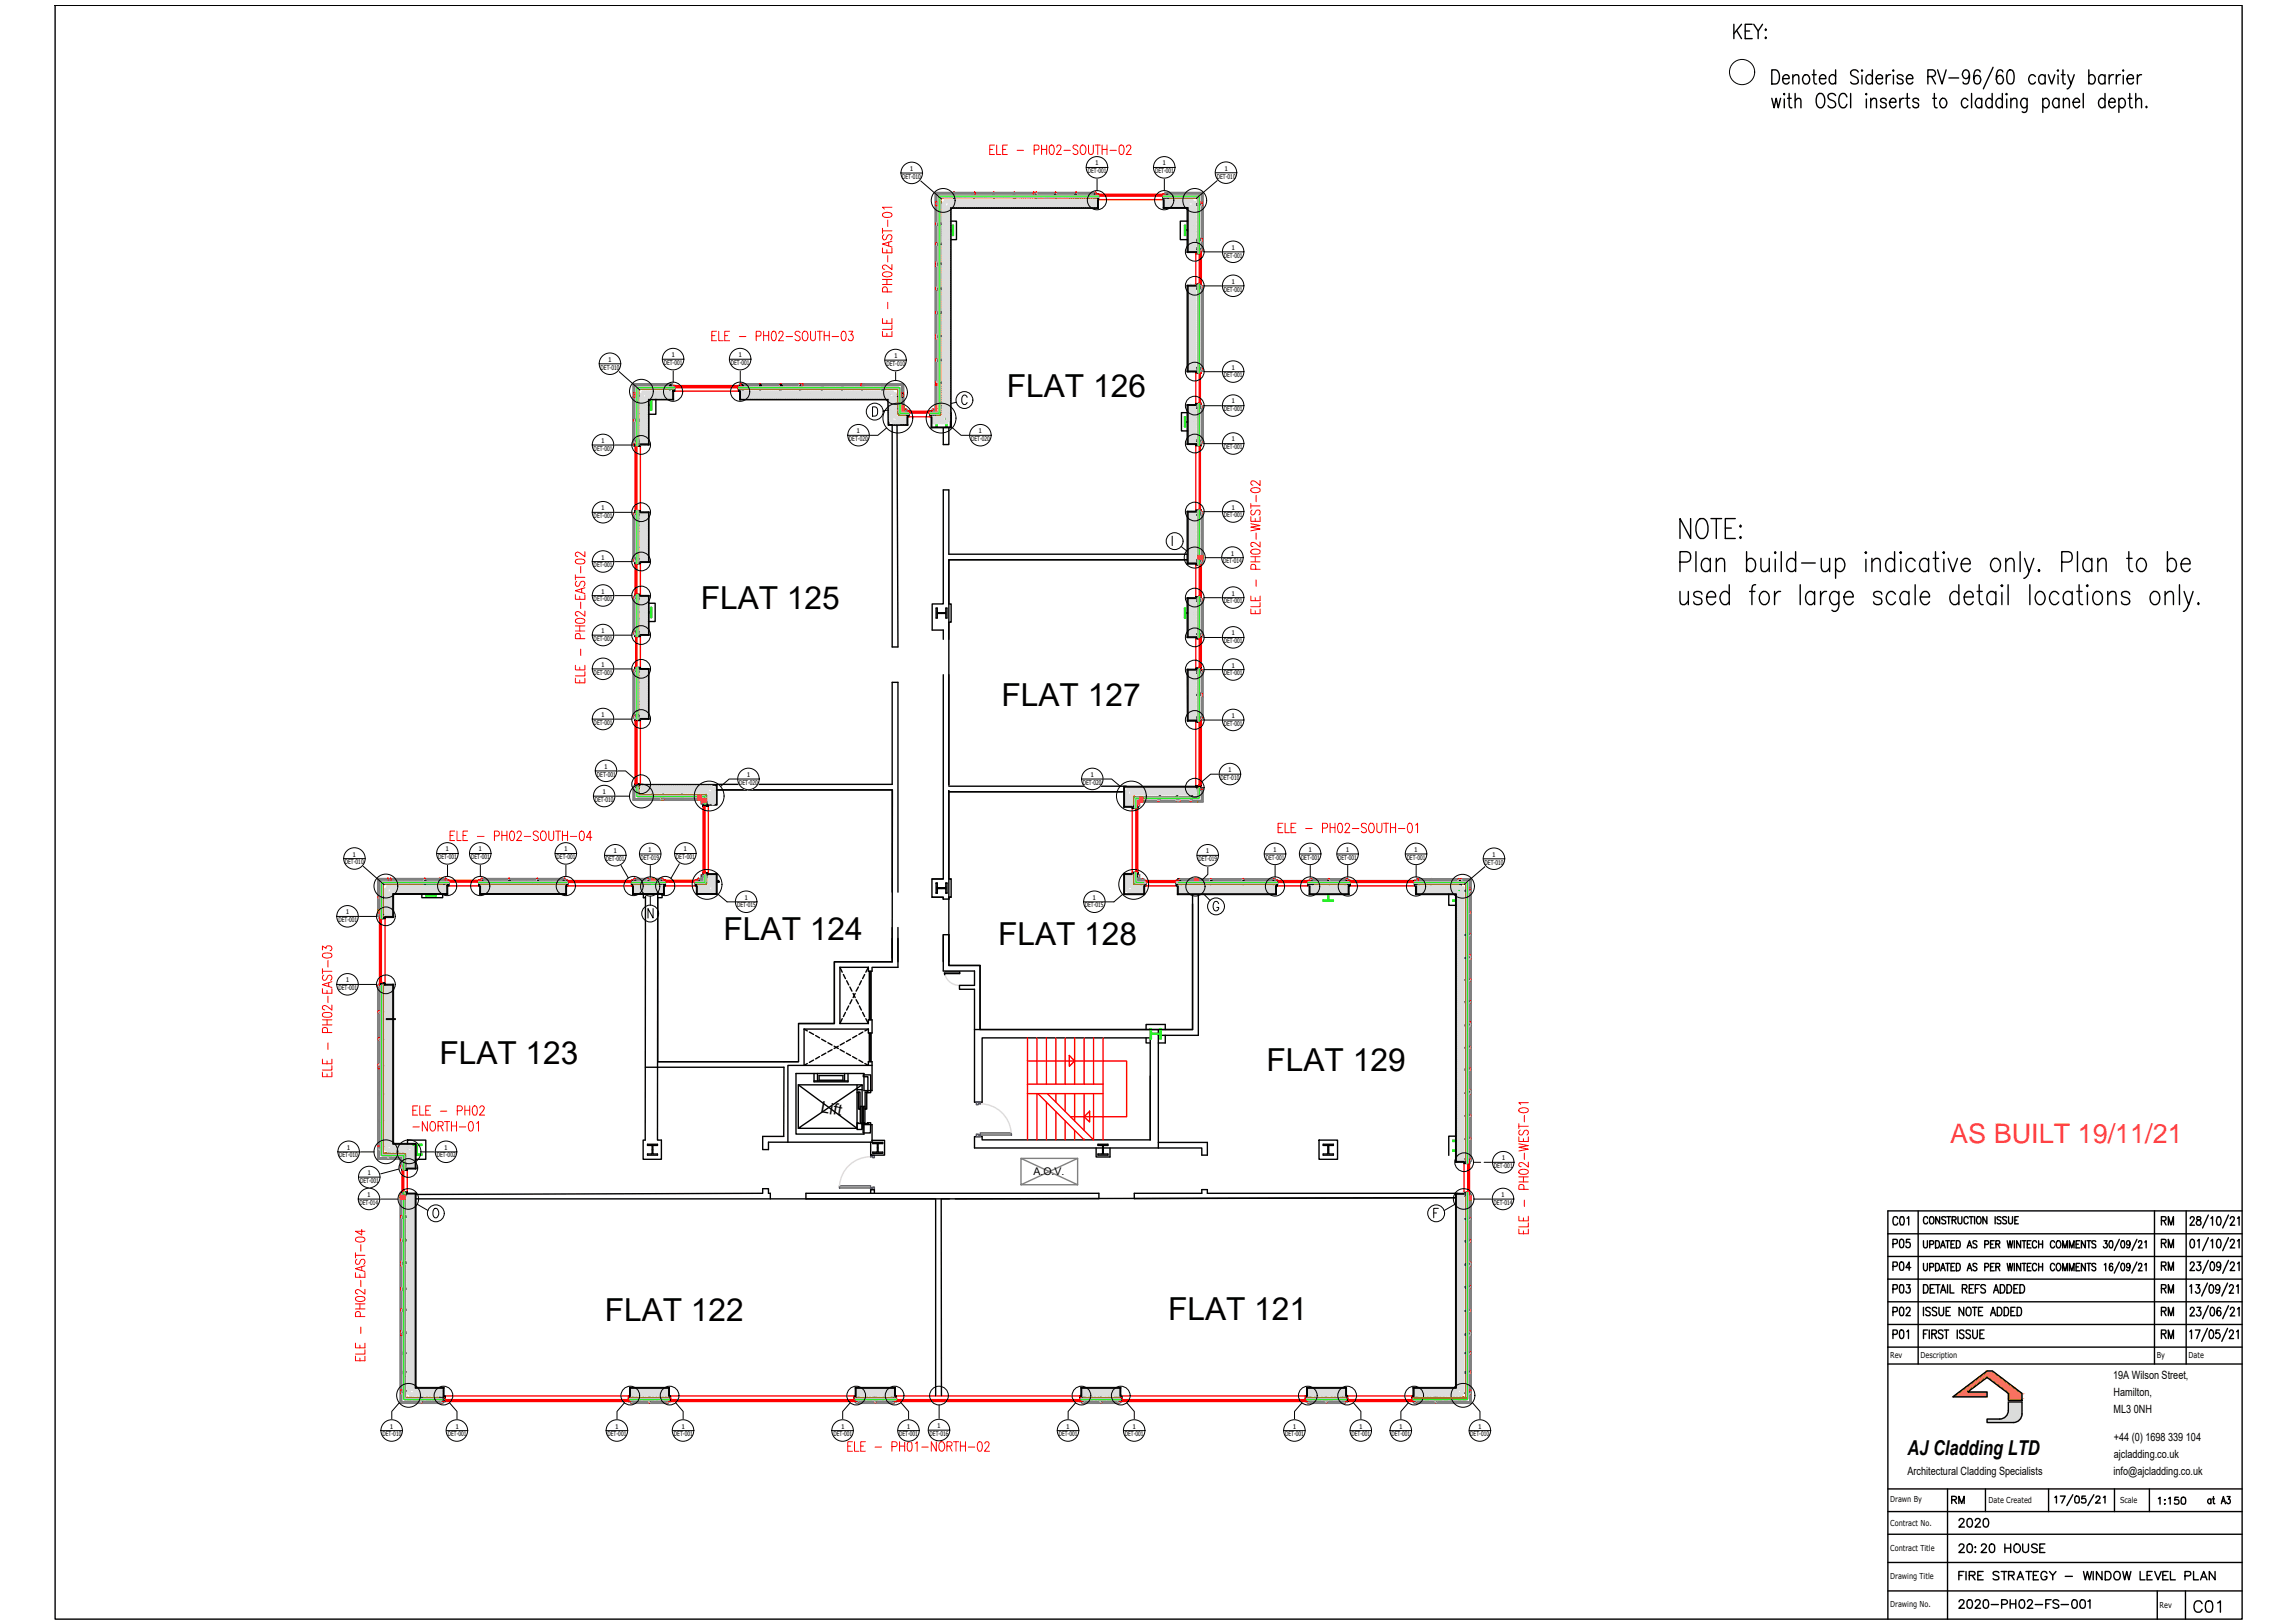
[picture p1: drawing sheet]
<svg xmlns="http://www.w3.org/2000/svg" width="420mm" height="297mm" viewBox="0 0 420 297" stroke-linecap="round" stroke-linejoin="round" font-family="sans-serif">
<defs><g id="words">
<g font-size="5.8">
<text x="184.3" y="72.7">FLAT 126</text>
<text x="128.3" y="111.4">FLAT 125</text>
<text x="183.4" y="129.2">FLAT 127</text>
<text x="132.5" y="172">FLAT 124</text>
<text x="182.7" y="172.9">FLAT 128</text>
<text x="80.4" y="194.8">FLAT 123</text>
<text x="231.9" y="196">FLAT 129</text>
<text x="110.7" y="241.7">FLAT 122</text>
<text x="213.8" y="241.5">FLAT 121</text>
</g>
<text font-size="5.3" x="400.8" y="296.3">C01</text>
<text font-size="4.9" fill="#ff2755" x="357.1" y="209.3">AS BUILT 19/11/21</text>
<g font-size="4.9">
<text x="345.7" y="233.9">P04</text>
<text x="345.7" y="229.7">P05</text>
<text x="394.8" y="233.9">RM</text>
<text x="394.8" y="229.7">RM</text>
<text x="394.8" y="246.2">RM</text>
<text x="357.7" y="280.8">2020</text>
</g>
<g font-size="4.4">
<text x="345.7" y="225.4">C01</text>
<text x="394.8" y="225.4">RM</text>
<text x="345.7" y="237.8">P03</text>
<text x="394.8" y="237.8">RM</text>
<text x="345.7" y="242">P02</text>
<text x="394.8" y="242">RM</text>
</g>
<text font-size="4" x="356.3" y="276.2">RM</text>
<text font-size="3.8" x="349.2" y="266.3">AJ Cladding LTD</text>
<text font-size="2.9" x="150.2" y="203.5" transform="rotate(11 150.2 203.5)">Lift</text>
<g font-size="2.1">
<text x="386.9" y="252.3">19A Wilson Street,</text>
<text x="386.9" y="255.5">Hamilton,</text>
<text x="386.9" y="258.7">ML3</text>
<text x="387" y="263.7">+44 (0) 1698</text>
<text x="390.6" y="258.7">0NH</text>
<text x="396.9" y="263.7">339</text>
<text x="400.2" y="263.7">104</text>
<text x="349.2" y="269.9">Architectural Cladding Specialists</text>
<text x="387" y="266.8">ajcladding.co.uk</text>
<text x="386.9" y="270">info@ajcladding.co.uk</text>
</g>
<text font-size="1.9" x="189.2" y="215">A.O.V.</text>
<g font-size="1.5">
<text x="346" y="248.6">Rev</text>
<text x="351.6" y="248.6">Description</text>
<text x="394.9" y="248.6">By</text>
<text x="400.7" y="248.6">Date</text>
<text x="346" y="275">Drawn By</text>
<text x="364" y="275.1">Date Created</text>
<text x="388.1" y="275.1">Scale</text>
<text x="346" y="279.2">Contract No.</text>
<text x="346" y="283.9">Contract Title</text>
<text x="346" y="289">Drawing Title</text>
<text x="346" y="294.1">Drawing No.</text>
<text x="395.4" y="294.3">Rev</text>
</g>
<g font-size="1.2">
<text x="165.2" y="32.7">DET-010</text>
<text x="166.6" y="31.3">1</text>
<text x="199.2" y="31.7">DET-001</text>
<text x="200.5" y="30.3">1</text>
<text x="211.5" y="31.7">DET-001</text>
<text x="212.8" y="30.3">1</text>
<text x="222.8" y="32.7">DET-010</text>
<text x="224.2" y="31.2">1</text>
<text x="224" y="47.2">DET-001</text>
<text x="225.4" y="45.7">1</text>
<text x="224" y="53.4">DET-001</text>
<text x="225.4" y="51.9">1</text>
<text x="122.9" y="65.4">1</text>
<text x="135.2" y="65.4">1</text>
<text x="163.7" y="65.5">1</text>
<text x="110" y="67.6">DET-010</text>
<text x="111.4" y="66.2">1</text>
<text x="121.5" y="66.8">DET-001</text>
<text x="133.8" y="66.8">DET-001</text>
<text x="162.3" y="66.9">DET-010</text>
<text x="224" y="69.1">DET-001</text>
<text x="225.4" y="67.6">1</text>
<text x="224" y="75.3">DET-001</text>
<text x="225.4" y="73.8">1</text>
<text x="108.7" y="82.5">DET-001</text>
<text x="110" y="81.1">1</text>
<text x="155.4" y="80.7">DET-020</text>
<text x="156.8" y="79.3">1</text>
<text x="177.8" y="80.7">DET-020</text>
<text x="179.2" y="79.3">1</text>
<text x="224" y="82.3">DET-001</text>
<text x="225.4" y="80.8">1</text>
<text x="108.7" y="94.8">DET-001</text>
<text x="110" y="93.4">1</text>
<text x="224" y="94.7">DET-001</text>
<text x="225.4" y="93.3">1</text>
<text x="225.3" y="101.7">1</text>
<text x="108.7" y="103.8">DET-001</text>
<text x="110" y="102.4">1</text>
<text x="223.9" y="103.1">DET-014</text>
<text x="108.7" y="110.1">DET-001</text>
<text x="110" y="108.6">1</text>
<text x="224" y="110.4">DET-001</text>
<text x="225.4" y="109">1</text>
<text x="108.7" y="117.3">DET-001</text>
<text x="110" y="115.8">1</text>
<text x="224" y="117.7">DET-001</text>
<text x="225.4" y="116.2">1</text>
<text x="108.7" y="123.5">DET-001</text>
<text x="110" y="122">1</text>
<text x="224" y="123.6">DET-001</text>
<text x="225.4" y="122.2">1</text>
<text x="110" y="131.2">1</text>
<text x="225.4" y="131.4">1</text>
<text x="108.7" y="132.6">DET-001</text>
<text x="224" y="132.8">DET-001</text>
<text x="109.3" y="142.2">DET-001</text>
<text x="110.6" y="140.7">1</text>
<text x="135.3" y="143.6">DET-020</text>
<text x="136.7" y="142.2">1</text>
<text x="198.2" y="143.6">DET-020</text>
<text x="199.6" y="142.2">1</text>
<text x="223.4" y="142.7">DET-010</text>
<text x="224.8" y="141.3">1</text>
<text x="108.9" y="146.8">DET-010</text>
<text x="110.3" y="145.3">1</text>
<text x="81.6" y="155.8">1</text>
<text x="87.6" y="155.8">1</text>
<text x="103.3" y="155.8">1</text>
<text x="118.7" y="155.9">1</text>
<text x="125.2" y="155.8">1</text>
<text x="233.1" y="155.9">1</text>
<text x="239.5" y="155.9">1</text>
<text x="246.4" y="155.9">1</text>
<text x="258.9" y="155.9">1</text>
<text x="63.1" y="158.2">DET-010</text>
<text x="64.5" y="156.8">1</text>
<text x="80.2" y="157.3">DET-001</text>
<text x="86.2" y="157.3">DET-001</text>
<text x="101.9" y="157.3">DET-001</text>
<text x="110.9" y="157.6">DET-001</text>
<text x="112.3" y="156.2">1</text>
<text x="117.3" y="157.3">DET-019</text>
<text x="123.8" y="157.3">DET-001</text>
<text x="219.4" y="157.6">DET-019</text>
<text x="220.8" y="156.1">1</text>
<text x="231.7" y="157.3">DET-001</text>
<text x="238.2" y="157.3">DET-001</text>
<text x="245" y="157.3">DET-001</text>
<text x="257.5" y="157.3">DET-001</text>
<text x="271.8" y="158.2">DET-010</text>
<text x="273.2" y="156.8">1</text>
<text x="63.3" y="167.3">1</text>
<text x="134.9" y="166.1">DET-015</text>
<text x="136.3" y="164.6">1</text>
<text x="198.6" y="166.1">DET-015</text>
<text x="200" y="164.6">1</text>
<text x="61.9" y="168.8">DET-001</text>
<text x="63.3" y="179.7">1</text>
<text x="61.9" y="181.2">DET-001</text>
<text x="62.1" y="211.8">DET-010</text>
<text x="63.5" y="210.4">1</text>
<text x="67.3" y="215.1">1</text>
<text x="80" y="211.8">DET-002</text>
<text x="81.3" y="210.4">1</text>
<text x="273.5" y="213.8">DET-001</text>
<text x="274.9" y="212.3">1</text>
<text x="65.8" y="220.5">DET-014</text>
<text x="65.9" y="216.5">DET-001</text>
<text x="67.2" y="219">1</text>
<text x="273.4" y="220.5">DET-014</text>
<text x="274.8" y="219">1</text>
<text x="70" y="262.9">DET-010</text>
<text x="71.4" y="261.5">1</text>
<text x="82" y="262.9">DET-001</text>
<text x="83.4" y="261.5">1</text>
<text x="111.2" y="262.9">DET-001</text>
<text x="112.6" y="261.5">1</text>
<text x="123.4" y="262.9">DET-001</text>
<text x="124.8" y="261.5">1</text>
<text x="152.6" y="262.9">DET-001</text>
<text x="154" y="261.5">1</text>
<text x="164.6" y="262.9">DET-001</text>
<text x="166" y="261.5">1</text>
<text x="170.2" y="262.8">DET-016</text>
<text x="171.6" y="261.3">1</text>
<text x="193.8" y="262.9">DET-001</text>
<text x="195.2" y="261.5">1</text>
<text x="205.9" y="262.9">DET-001</text>
<text x="207.3" y="261.5">1</text>
<text x="235.3" y="262.9">DET-001</text>
<text x="236.7" y="261.5">1</text>
<text x="247.4" y="262.9">DET-001</text>
<text x="248.8" y="261.5">1</text>
<text x="254.7" y="262.9">DET-001</text>
<text x="256.1" y="261.5">1</text>
<text x="269.2" y="262.9">DET-010</text>
<text x="270.6" y="261.5">1</text>
</g>
</g></defs>
<!-- layer: BBA 314 E External Windows -->
<g fill="none" stroke="#f00" stroke-width=".25">
<path d="M200.7 35.7h.1M200.8 35.9h.1M200.7 35.9h.1M200.8 35.7h.1M201 35.7h.1M200.9 35.6h.1M200.9 35.9l.1 .2zM201 35.9h.1M201 35.7h12M201 35.9h12M201 35.7v.2M201.1 35.7h.1"/>
<path d="M201.1 35.9h.1M201.1 36.5h11.9M201.1 35.7h11.9M201.1 35.8v.1M201.1 35.6h11.8M212.9 35.7h.1M212.9 35.9h.1M213 35.7h.1M213 35.9h.1M213 35.8v.1M213 35.7v.2M213.1 35.6h.1"/>
<path d="M213.1 35.9v.2zM213.1 35.7h.1M213.2 35.7h.1M213.2 35.9h.1M213.3 35.7h.1M213.3 35.9h.1M218.9 46.4h.1M218.9 46.4v5.6M219.4 46.2h.2zM219.4 52.2h.2zM219.5 46.4h.1M219.5 46.1h.1"/>
<path d="M219.5 52.1h.1M219.5 52h.1M219.5 52.3l.1 .1M219.5 52.3h.1M219.6 46.4h.1M219.6 46.3h.1M219.6 46.3v.1M219.6 46.1h.1M219.6 46v.1M219.6 46h.1M219.6 46l-.1 .1M219.6 52h.1"/>
<path d="M219.6 51.9h.1M219.6 52h-.1M219.6 52.1h.1M219.6 52v.1M219.6 52.4h.1M219.6 52.3h.1M219.6 52.3v.1M219.6 46.3v5.8M219.7 46.4h.1M219.7 46.3v.1M219.7 46.3l.1 .1M219.7 46.3h.1"/>
<path d="M219.7 46.3l-.2 .1M219.7 46.2h.1M219.7 46h.1M219.7 46.1h.1M219.7 52h.1M219.7 52.1h.1M219.7 52v.1M219.8 52.1h.1M219.7 52l.1 .1M219.7 52l-.1 .1M219.7 52.2h.1M219.7 52.4h.1"/>
<path d="M219.7 52.3h.1M219.8 52.3h.1M219.7 52.3v.1M219.7 46l.1 .1M219.7 46.3v5.8M219.8 46.4h.1M219.8 46.3h.1M219.8 46.3l-.1 .1M219.8 46.1h.1M219.8 46h.1M219.8 46.1h-.1M219.8 52h.1"/>
<path d="M219.8 52v.1M219.8 52.4h.1M219.8 52.3h-.1M219.8 46.4h-.1M219.8 46.4v5.6M219.8 46.2h.1M219.8 52.2h.1M219.9 46.4v5.6M123.1 70.8h.1M123.1 71h.1M123.2 70.7h.1M123.2 70.8h.1"/>
<path d="M123.2 71h.1M123.2 70.7v.1M123.3 70.8h.1M123.3 70.7h.1M123.3 71l.1 .1zM123.4 70.8h.1M123.4 70.7h.1M123.4 70.8h11.9M123.4 70.8v.2h11.9v-.2M123.5 70.8h.1M123.5 70.7h.1M123.5 70.7v.1"/>
<path d="M123.5 71h.1M123.5 70.8v.1M123.5 71.6h11.7M123.5 70.6h11.7M135.1 71.1h.5v.4h-.5zM135.2 70.8h.1M135.2 71h.1M135.2 70.7h.1M135.3 70.7h.1M135.2 70.8v.1M135.2 70.7v.1M135.3 70.8h.1"/>
<path d="M135.3 71h.1M135.4 70.8h.1M135.4 70.7h.1M135.4 71v.1zM135.5 70.8h.1M135.5 70.7h.1M135.5 70.7l.1 .1M135.5 71h.1M135.5 70.7v.1M135.6 70.7h.1M135.6 71h.1M135.6 70.8h.1"/>
<path d="M166 75.6h.1M166 75.4h.1M166.1 75.4h.1M166.1 75.6h.1M166.1 75.6h-.1M166.3 75.4h.1M166.2 75.4h.1M166.2 75.6l.1 .2zM166.3 75.4l.1 .2M166.3 75.6h.1M166.3 75.6l.1 .1M166.4 75.6h.1"/>
<path d="M166.3 75.4h4.1M166.3 75.6h4.1M166.4 75.4h.1M166.4 75.6v.1M166.4 75.7h.1M166.4 75.5v.1M166.4 75.3h.1M166.4 76.3h3.9M166.4 75.3h3.9M166.5 75.6h.1M170.2 75.4h.1M170.2 75.4h.2"/>
<path d="M170.2 75.6h.1M170.3 75.4h.1M170.3 75.6h.1M170.3 75.5l.1 .1zM170.3 75.4v.2M170.4 75.4h.1M170.4 75.6h.1M170.4 75.4v.2M170.4 75.6v.2zM170.5 75.4h.1M170.5 75.6h.1M170.6 75.4h.1"/>
<path d="M170.6 75.6h.1M170.6 75.4h-.1M170.7 75.4h.1M170.7 75.6h.1M218.9 68.3v5.6M219.4 68.1h.2zM219.4 74h.2zM219.5 68.2l.1 .1M219.5 68.2h.1M219.5 67.9h.1M219.5 68h.1M219.5 67.9v.1"/>
<path d="M219.5 73.9h.1M219.5 74.2h.1M219.5 74.1v.1M219.5 74.1h.1M219.6 68.3h.1M219.6 68.2h.1M219.6 68.2v.1M219.6 68.2h-.1M219.6 67.9h.1M219.6 67.9v.1M219.6 73.9h.1M219.6 73.8v.1"/>
<path d="M219.6 73.8h.1M219.6 73.8l-.1 .1M219.6 74h.1M219.6 74.2h.1M219.6 74.2v.1M219.6 74.3h.1M219.6 74.1h.1M219.6 68.2v5.8M219.7 68.3h.1M219.7 68.2h.1M219.7 68.2v.1M219.8 68.2h.1"/>
<path d="M219.7 68.1h.1M219.7 67.9h.1M219.7 68h.1M219.8 68h.1M219.7 67.9l.1 .1M219.7 73.8h.1M219.7 73.9h.1M219.7 73.9v.1M219.7 74h.1M219.7 74.3h.1M219.7 74.1v.1M219.7 74.2h.1"/>
<path d="M219.7 74.1l.1 .1M219.7 74.1h.1M219.7 74.2v.1M219.7 68.2v5.8M219.7 73.8l.1 .1M219.8 68.3h.1M219.8 68.2h-.1M219.8 67.9h.1M219.8 73.9h.1M219.8 73.8h.1M219.8 74h.1M219.8 73.9l-.1 .1"/>
<path d="M219.8 74.2h.1M219.8 74.3h.1M219.8 74.1h.1M219.8 74.1l-.1 .1M219.8 68.3v5.6M219.8 74.2l-.1 .1M219.8 68.1h.1M219.9 68.3h.1M116.3 81.6v11.9M116.3 93.7h.1M116.3 93.6v.1M116.3 81.4h.1"/>
<path d="M116.4 93.5h.1M116.4 93.6h.1M116.4 93.5v.1M116.4 93.9h.1M116.4 93.8h.1M116.4 93.8v.1M116.4 81.6h.1M116.4 81.5h.1M116.4 81.5v.1M116.4 81.2h.1M116.4 81.3h.1M116.4 81.6v11.9"/>
<path d="M116.4 81.4h.1M116.4 81.2v.1M116.4 81.5h.2M116.4 81.5v12.1M116.4 93.6h.2M116.5 81.6h.1M116.5 93.5h.1M116.6 93.5h.1M116.6 93.6h.1M116.6 93.5v.1M116.6 93.6l.2 .1zM116.6 93.9h.1"/>
<path d="M116.6 93.8h.1M116.6 93.8v.1M116.6 81.6h.1M116.6 81.7h.1M116.6 81.5v.1M116.6 81.4h.2zM116.6 81.2h.1M116.6 81.3h.1M116.6 81.2v.1M116.6 81.5v12.1M117.2 81.6v11.9M218.9 81.5v11.9"/>
<path d="M219.4 93.5l.2 .1zM219.4 81.4h.2zM219.5 93.4h.1M219.5 93.7h.1M219.5 81.5h.1M219.5 81.6h.1M219.5 81.2h.1M219.5 81.2l.1 .1M219.6 93.4h.1M219.6 93.3h.1M219.6 93.5h.1M219.6 93.7h.1"/>
<path d="M219.6 93.8h.1M219.6 93.6h.1M219.6 93.6v.1M219.6 93.6l-.1 .1M219.6 81.5h.1M219.6 81.6h.1M219.6 81.5v.1M219.6 81.4h.1M219.6 81.2h.1M219.6 81.3h.1M219.6 81.2v.1M219.6 81.4v12.1"/>
<path d="M219.7 93.3h.1M219.7 93.4h.1M219.7 93.4l.1 .1M219.7 93.5h.1M219.7 93.6h.1M219.7 93.8h.1M219.7 93.7h.1M219.7 93.7v.1M219.7 93.6l.1 .1M219.7 93.6v.1M219.7 81.6h.1M219.7 81.5h.1"/>
<path d="M219.7 81.4h.1M219.7 81.2h.1M219.7 81.3h.1M219.7 81.2l.1 .1M219.7 81.2v.1M219.7 81.4v12.1M219.7 93.3l.1 .1M219.8 93.4h.1M219.8 93.5h.1M219.8 93.7h.1M219.8 81.5h.1M219.8 81.4h.1"/>
<path d="M219.8 81.4l-.1 .1M219.8 81.5h-.1M219.8 81.2h.1M219.8 81.3h.1M219.8 81.2l-.1 .1M219.8 81.5v11.9M219.8 81.5l-.1 .1M219.8 93.5v.1M219.9 81.5v.1M116.3 103.2v5.6M116.3 109h.1M116.3 103h.1"/>
<path d="M116.3 116.3h.1M116.4 108.8h.1M116.4 108.9h.1M116.4 108.8v.1M116.4 109.1v.1M116.4 109.1h.1M116.4 103.2h.1M116.4 103.1h.1M116.4 103.1v.1M116.4 102.8h.1M116.4 102.9h.1M116.4 102.8v.1"/>
<path d="M116.4 116.5h.1M116.4 116.4h.1M116.4 116.4v.1M116.4 116.1h.1M116.4 116.2h.1M116.4 116.1v.1M116.4 103.1v5.7M116.4 116.5v5.7M116.4 109h.1M116.4 109.2h.1M116.4 103h.1M116.4 116.3h.1"/>
<path d="M116.4 103v5.9M116.4 116.4v5.9M116.4 103h.2M116.5 103.1h.1M116.5 108.8h.1M116.5 116.5h.1M116.6 108.8h.1M116.6 108.8l-.2 .1M116.6 108.8v.1M116.6 108.9h.1M116.6 109h.2zM116.6 109.1h.1"/>
<path d="M116.6 103.2h.1M116.6 103.1h.1M116.6 103.1v.1M116.6 103h.1M116.6 103h.2zM116.6 102.8h.1M116.6 102.7h.1M116.6 102.8v.1M116.6 102.9h.1M116.6 116.5h.1M116.6 116.4h.1M116.6 116.4l-.2 .1"/>
<path d="M116.6 116.4v.1M116.6 116.3h.2zM116.6 116.1h.1M116.6 116.2h.1M116.6 116.1v.1M116.6 103v5.9M116.6 116.4v5.9M117.2 103.2v5.6M117.2 116.5v5.7M218.9 103.4v5.8M218.9 116.9v5.4M219.4 116.7l.2 .1z"/>
<path d="M219.4 103.2l.2 .1zM219.4 109.4h.2zM219.5 116.9h.1M219.5 116.5h.1M219.5 116.6h.1M219.5 116.5v.1M219.5 103.4h.1M219.5 103.3h.1M219.5 103.1h.1M219.5 109.2h.1M219.5 109.3h.1M219.5 109.3h.2"/>
<path d="M219.5 109.2v.1M219.5 109.6h.1M219.6 116.9h.1M219.6 116.8h.1M219.6 116.8l-.1 .1M219.6 116.8v.1M219.6 116.5h.1M219.6 116.6h.1M219.6 116.5v.1M219.6 116.5h-.1M219.6 103.4h.1M219.6 103.5h.1"/>
<path d="M219.6 103.3v.1M219.6 103.3l.1 .1M219.6 103.3h.1M219.6 103.3l-.1 .1M219.6 103h.1M219.6 103.1h.1M219.6 103v.1M219.6 103l-.1 .1M219.6 109.2h.1M219.6 109.3h.1M219.6 109.2v.1M219.6 109.6h.1"/>
<path d="M219.6 109.5v.1M219.6 109.5h.1M219.6 109.5l-.1 .1M219.6 103.3v6M219.6 116.8v5.6M219.7 116.9h.1M219.7 116.8h.1M219.8 116.8h.1M219.7 116.5h.1M219.7 116.6h.1M219.8 116.6h.1M219.7 116.5v.1"/>
<path d="M219.7 103.4h.1M219.7 103.3h.1M219.7 103.3v.1M219.8 103.3h.1M219.7 103h.1M219.7 103.1h.1M219.7 103v.1M219.8 103.1h.1M219.7 109.2h.1M219.7 109.3h.1M219.7 109.2l.1 .1M219.7 109.4h.1"/>
<path d="M219.7 109.6h.1M219.7 109.5h.1M219.7 103.3v6M219.7 116.8v5.6M219.8 116.9h.1M219.8 116.5h.1M219.8 103.4h.1M219.8 103.3l-.1 .1M219.8 103.3v.1M219.8 103h.1M219.8 103l-.1 .1M219.8 109.2v.1"/>
<path d="M219.8 109.2h.1M219.8 109.3h.1M219.8 109.3h-.1M219.8 109.6h.1M219.8 109.5h.1M219.8 109.5l-.1 .1M219.8 103.4v5.8M219.8 116.9v5.4M219.8 116.7h.1M219.8 116.7v.1M219.8 103.2h.1M219.8 103.2v.1"/>
<path d="M219.8 109.4h.1M219.9 103.4v5.8M219.9 116.9v5.4M116.3 122.2h.1M116.3 131.9v11.6M116.3 131.7h.1M116.3 122.4h.1M116.3 122.3v.1M116.4 131.9h.1M116.4 131.8h.1M116.4 131.8v.1M116.4 131.5h.1"/>
<path d="M116.4 131.6h.1M116.4 131.5v.1M116.4 122.2h.1M116.4 122.3h.1M116.4 122.2v.1M116.4 122.6h.1M116.4 122.5h.1M116.4 131.9v11.6M116.4 131.7h.1M116.4 122.5v.1M116.4 131.7v11.9M116.4 131.7h.2"/>
<path d="M116.5 122.2h.1M116.5 131.7l.1 11.9zM116.6 131.9h.1M116.6 131.8h.1M116.6 131.8v.1M116.6 131.7h.1M116.6 131.7h.2zM116.6 131.5h.1M116.6 131.4h.1M116.6 131.6h.1M116.6 131.5v.1M116.6 122.2h.1"/>
<path d="M116.6 122.1v.1M116.6 122.1h.1M116.6 122.2l-.2 .1M116.6 122.2v.1M116.6 122.3l.2 .1zM116.6 122.6h.1M116.6 122.5h.1M116.6 122.5v.1M116.6 131.7v11.9M117.2 131.9v11.6M218.9 132.2v11.6M219.4 132h.2z"/>
<path d="M219.4 122.4l.2 .1zM219.5 132.2h.1M219.5 132.1h.1M219.5 132.1v.1M219.5 131.8l.1 .1M219.5 131.8h.1M219.5 122.3h.1M219.5 122.6h.1M219.6 132.2h.1M219.6 132.1h.1M219.6 132.1v.1M219.6 132.1h-.1"/>
<path d="M219.6 131.8h.1M219.6 131.8h-.1M219.6 131.9h.1M219.6 131.8v.1M219.6 122.3h.1M219.6 122.3h-.1M219.6 122.4h.1M219.6 122.6h.1M219.6 122.7h.1M219.6 122.6h-.1M219.6 132.1v11.8M219.6 132.1l.1 11.8z"/>
<path d="M219.7 132.2h.1M219.7 132.1h.1M219.8 132.1h.1M219.7 132.1v.1M219.7 132.1h-.1M219.7 132h.1M219.7 131.8h.1M219.7 131.9h.1M219.8 131.9h.1M219.7 131.8l.1 .1M219.7 122.3h.1M219.7 122.3v.1"/>
<path d="M219.7 122.4h.1M219.7 122.5h.1M219.7 122.7h.1M219.7 122.6h.1M219.7 132.1v11.8M219.8 132.2h.1M219.8 132.1h-.1M219.8 131.8h.1M219.8 131.8v.1M219.8 122.3h.1M219.8 122.4h.1M219.8 122.3l-.1 .1"/>
<path d="M219.8 122.6h.1M219.8 122.6h-.1M219.8 132.2v11.6M219.8 122.6l-.1 .1M219.8 132h.1M219.8 122.4v.1M219.9 132.2v11.6M116.3 143.7h.1M116.3 143.6v.1M116.4 143.5h.1M116.4 143.6h.1M116.4 143.8h.1"/>
<path d="M116.4 143.6h.2M116.6 143.5h.1M116.6 143.6h.1M116.6 143.6l.2 .1zM116.6 143.8h.1M116.6 143.8v.1M116.6 143.9h.1M128.7 147.5v12.2M128.8 159.9h.1M128.8 147.4h.1M128.8 159.7h.1M128.8 159.8h.1"/>
<path d="M128.8 159.7v.1M128.8 147.5h.1M128.8 147.6h.1M128.8 147.2h.1M128.8 147.2l.1 .1M128.8 159.8h.3M128.8 147.5v12.3M128.8 147.4h.2M128.9 159.7h.1M128.9 159.7v.1M128.9 159.8h.1M128.9 159.9h.1"/>
<path d="M128.9 160v.1M128.9 160h-.1M128.9 160h.1M128.9 147.6h.1M128.9 147.4v.2M128.9 147.5h.1M128.9 147.4h.1M128.9 147.2h.1M128.9 147.2v.1M128.9 147.3h.1M128.9 147.4v12.4M128.9 147.4l.1 12.4z"/>
<path d="M129.1 159.8h.1M129 159.7h.1M129 159.8h.1M129 159.7v.1M129 159.9h.2zM129.1 147.5h.1M129 147.5v.1M129 147.5h.1M129 147.6h.1M129 147.4h.1M129 147.4h.2zM129.1 147.2h.1"/>
<path d="M129 147.2h.1M129 147.3h.1M129 147.2v.1M129 147.4v12.4M129.1 159.7h.1M129.1 159.7v.1M129.1 147.6h.1M129.1 147.5l-.1 .1M129.1 147.2v.1M129.7 147.5v12.2M207.3 148v11.7M207.8 159.9h.2z"/>
<path d="M207.8 147.7l.2 .1zM207.9 159.7h.1M207.9 160h.1M207.9 147.9h.1M207.9 147.6h.1M207.9 159.6h.1M207.9 159.8h.1M207.9 159.7v.1M207.9 148h.1M207.9 147.9v.1M207.9 147.5h.1M207.9 147.7h.1"/>
<path d="M207.9 147.6v.1M208 159.7h.1M208 159.6h.1M208 159.6v.1M208 159.7l.1 .1M208 159.7v.1M208 160h.1M208 147.9l-.1 .1M208 148h.1M208 147.9h.1M208 147.8h.1M208 147.6h.1"/>
<path d="M208 147.5h.1M208 147.5v.1M208 147.6v.1M208 159.6l-.1 .1M208 147.8v12M208 147.5l-.1 .1M208.1 159.9h.1M208.1 147.8h.1M208.1 147.7v.2M208.1 147.8l-.1 .1M208.1 159.7h.1M208.1 159.8h.1"/>
<path d="M208.1 159.7v.1M208.1 160h.1M208.2 160h.1M208.1 148h.1M208.1 147.9v.1M208.1 147.9h.1M208.2 147.9h.1M208.1 147.6h.1M208.1 147.7h.1M208.1 147.6v.1M208.1 147.7v12.1M208.2 159.7h.1"/>
<path d="M208.2 159.8h.1M208.2 159.7l-.1 .1M208.2 159.9h.1M208.2 147.9l-.1 .1M208.2 147.7h.1M208.2 147.7v.1M208.2 147.6h.1M208.2 147.6l-.1 .1M208.2 147.9v11.8M208.3 148v11.7M219.4 144h.2zM219.5 143.8h.1"/>
<path d="M219.5 144.1h.1M219.5 144.2h.1M219.6 143.8h.1M219.6 143.8l.1 .1M219.6 143.8v.1M219.6 143.9h.1M219.6 144.1h.1M219.6 144.2h.1M219.6 144.1l-.1 .1M219.6 144.1h-.1M219.7 143.8h.1M219.7 143.9h.1"/>
<path d="M219.7 143.8v.1M219.7 144h.1M219.7 144.1h.1M219.8 144.1h.1M219.8 143.8h.1M219.8 144.1v.1M219.8 144.1h-.1M219.8 144.1l-.1 .1M219.8 144h.1M69.5 168.1v11.8M69.6 167.9h.1M69.6 168.1h.1"/>
<path d="M69.6 168h.1M69.7 168.1h.1M69.6 167.8h.1M69.6 179.9h.1M69.6 180h.1M69.6 179.9v.1M69.7 180h.1M69.6 168v11.9M69.7 168h.1M69.7 168v.1M69.7 168l.1 .1M69.7 167.9h.1"/>
<path d="M69.7 167.7h.1M69.7 167.7v.1M69.7 167.8h.1M69.7 167.7l-.1 .1M69.7 179.9h.1M69.7 179.9v.1M69.7 168v12M69.7 168l.1 12zM69.8 168.1h.1M69.8 168v.1M69.8 168h.1M69.8 167.9h.2z"/>
<path d="M69.8 167.7h.1M69.8 167.8h.1M69.8 179.9v.1M69.8 179.9h.1M69.8 180h-.1M69.8 180h.1M69.8 168v12M69.9 168.1h.1M69.9 168v.1M69.9 168h.1M69.9 167.8h.1M69.9 167.7h.1"/>
<path d="M69.9 167.7v.1M69.9 167.7l-.1 .1M69.9 179.9h.1M69.9 180h.1M69.9 179.9v.1M69.9 168.1h-.1M69.9 180h-.1M70.5 168v11.9M81.8 161.5h.1M81.8 161.3h.1M81.8 161.2h.1M81.8 161.2l.1 .1"/>
<path d="M81.9 161.3h.1M81.9 161.2h.1M81.9 161.2v.1M81.9 161.5h.1M82 161.3h.1M82 161.2h.1M82 161.5v.1zM82.1 161.3h.1M82.1 161.5h.1M82.1 161.3h5.6M82.1 161.5h5.6M82.1 161.3v.2"/>
<path d="M82.1 161.2h.1M82.1 161.2v.1M82.1 161.2l.1 .1M82.1 161.3v.1M82.1 161.2h5.5M82.2 161.3h.1M82.2 161.5h.1M82.2 162.1h5.4M82.2 161.1h5.4M87.6 161.3h.1M87.6 161.5h.1M87.6 161.2l.1 .1"/>
<path d="M87.6 161.2h.1M87.6 161.2v.1M87.6 161.3l.1 .1zM87.6 161.2v.2M87.7 161.3h.1M87.7 161.2h.1M87.7 161.2v.1M87.7 161.5h.1M87.7 161.3v.2M87.8 161.2h.1zM87.8 161.3h.1M87.8 161.2h.1"/>
<path d="M87.8 161.5l.1 .1zM87.9 161.3h.1M87.9 161.2h.1M87.9 161.2v.1M88 161.3h.1M87.9 161.5h.1M88 161.5h.1M88 161.2h.1M88 161.2v.1M88 161.5h-.1M103.5 161.5h.1M103.6 161.3h.1"/>
<path d="M103.6 161.5h.1M103.6 161.5v.1M103.6 161.6h.1M103.7 161.2h.1M103.7 161.3h.1M103.7 161.5l.1 .2zM103.7 161.3h12M103.7 161.4h.2M103.8 161.4h.1M103.8 161.3h.1M103.8 161.5h.1M103.8 161.5h11.9"/>
<path d="M103.8 161.3v.2M103.8 161.4l.1 .1M103.9 161.3h.1M103.9 161.5h.1M103.9 161.5v.1M103.9 161.6h.1M103.9 161.3h11.7M103.9 161.4v.1M103.9 162.1h11.7M103.9 161.2h11.7M115.6 161.3h.1M115.6 161.5h.1"/>
<path d="M115.6 161.4v.1M115.7 161.3h.1M115.7 161.5h.1M115.7 161.6h.1M115.7 161.3v.2M115.8 161.4h.1M115.8 161.3h.1M115.8 161.2h.1M115.8 161.5v.2zM115.9 161.3h.1M115.9 161.5h.1M116 161.5h.1"/>
<path d="M115.9 161.5v.1M115.9 161.6h.1M116 161.3h-.1M116 161.3h.1M116 161.5l-.1 .1M121.4 161.3h.1M121.4 161.5h.1M121.5 161.2l.1 .1M121.5 161.3h.1M121.5 161.2h.1M121.5 161.2v.1M121.5 161.5h.1"/>
<path d="M121.5 161.5h-.1M121.6 161.3h.1M121.6 161.5h.1M121.6 161.5h-.1M121.6 161.2h.1M121.6 161.5l.1 .1zM121.7 161.3h.1M121.7 161.5h.1M121.7 161.3h5.7M121.7 161.5h5.7M121.7 161.3v.2M121.8 161.3h.1"/>
<path d="M121.8 161.2h.1M121.8 161.2v.1M121.8 161.5h.1M121.8 161.5h-.1M121.8 161.2l-.1 .1M121.8 161.3v.1M121.8 162.1h5.5M121.8 161.2h5.5M121.8 161.1h5.5M122.7 161.4h.4M127.3 161.3h.1M127.3 161.5h.1"/>
<path d="M127.3 161.2h.1M127.3 161.2v.1M127.4 161.2h.1M127.3 161.3l.1 .1zM127.3 161.2v.2M127.4 161.3h.1M127.4 161.2v.1M127.4 161.2l-.1 .1M127.4 161.5h.1M127.4 161.3v.2M127.4 161.5l.1 .1zM127.6 161.3h.1"/>
<path d="M127.6 161.2h.1M127.6 161.5h.1M127.6 161.2v.1M127.7 161.3h.1M127.7 161.5h.1M128.8 160.1h.1M128.8 160h.1M128.8 160v.1M128.9 160.1h.1M129.1 160.1h.1M129 160.1h.1M129 160h.1"/>
<path d="M129 160v.1M129.1 160h.1M129.1 160v.1M207.9 160.1h.1M207.9 160v.1M208 160l-.1 .1M208 160.1h.1M208.1 160.1h.1M208.1 160v.1M208.2 160l-.1 .1M209.4 161.5h.1M209.4 161.3h.1"/>
<path d="M209.5 161.5h.1M209.5 161.3h.1M209.6 161.3h.1M209.6 161.2h.1M209.6 161.5v.2zM209.6 161.5h.1M209.6 161.3h5.8M209.6 161.5h5.8M209.6 161.3v.2M209.7 161.3h.1M209.7 161.5h.1M209.8 161.3h.1"/>
<path d="M209.8 161.5h.1M209.8 161.3h5.6M209.8 162.1h5.6M209.8 161.2h5.5M215.3 161.3h.1M215.3 161.5h.1M215.4 161.5h.1M215.4 161.3h.1M215.4 161.4h-5.8l5.8 .1M215.4 161.4v.1M215.4 161.3v.2M215.5 161.2h.1"/>
<path d="M215.5 161.3h.1M215.5 161.5l.1 .2zM215.6 161.2h.1M215.6 161.3h.1M215.6 161.5h.1M215.7 161.3h.1M215.7 161.3h-.1M215.7 161.5h.1M233.5 161.3h.1M233.5 161.5h.1M233.6 161.3h.1M233.6 161.5h.1"/>
<path d="M233.7 161.2h.1M233.7 161.5v.2zM233.7 161.3h.1M233.8 161.3h.1M233.8 161.5h.1M233.8 161.3h5.7M233.8 161.5h5.7M233.8 161.3v.2M233.9 161.3h-.1M233.9 161.3h.1M233.9 161.5h.1M233.9 161.3h5.6"/>
<path d="M233.9 161.4v.1M233.9 162.1h5.6M233.9 161.2h5.6M239.4 161.5h.1M239.5 161.3h.1M239.5 161.5h.1M239.5 161.4v.1M239.6 161.3l-.1 .2M239.6 161.3h.1M239.6 161.2h.1M239.6 161.5l.1 .2zM239.7 161.2h.1"/>
<path d="M239.7 161.3h.1M239.7 161.5h.1M239.8 161.5h.1M239.8 161.3h.1M239.8 161.3h-.1M239.9 161.5h.1M246.8 161.3h.1M246.8 161.5h.1M246.9 161.5h.1M246.9 161.3h.1M247 161.3h.1M246.9 161.2h.1"/>
<path d="M246.9 161.5l.1 .2zM247.1 161.3h.1M247.1 161.3v.2M247.1 161.5h.1M247.1 161.3h12M247.1 161.5h12M247.2 161.3h.1M247.2 161.5h.1M247.2 161.3h11.8M247.2 161.4v.1M247.2 162.1h11.8M247.2 161.2h11.8"/>
<path d="M258.9 161.5h.1M259 161.3h.1M259 161.5h.1M259.1 161.5h.1M259 161.4v.1M259.1 161.3h.1M259.1 161.3l-.1 .2M259.1 161.5h-.1M259.1 161.2h.1M259.1 161.5l.1 .2zM259.2 161.2h.1M259.3 161.3h.1"/>
<path d="M259.3 161.5h.1M69.6 180.1h.1M69.6 180.3h.1M69.6 180.2h.1M69.6 180.2v.1M69.7 180.2h.1M69.7 180.1h.1M69.7 180.3h.1M69.7 180.2v.1M69.8 180.1h.2zM69.8 180.3h.1M69.8 180.2h.1"/>
<path d="M69.8 180.2l.1 .1M69.8 180.2v.1M69.9 180.3h.1M69.9 180.2h.1M73.6 214.1v4M73.7 213.9h.1M73.7 213.9v.1M73.7 218.3v.1M73.7 214.1h.1M73.7 213.7h.1M73.7 213.8h.1M73.7 218.2h.1"/>
<path d="M73.7 218.1h.1M73.7 218.5h.1M73.7 218.3h.2M73.7 214.1v4.1M73.8 214.1h.1M73.8 214h.1M73.8 214v.1M73.8 214l-.1 .1M73.8 213.7h.1M73.8 213.7v.1M73.8 213.8h.1M73.8 218.1h.1"/>
<path d="M73.8 218.1v.1M73.8 218.2h.1M73.8 218.2v.1M73.8 218.3h.1M73.8 218.4h.1M73.8 218.6h.1M73.8 218.5h.1M73.8 218.4l-.1 .1M73.8 218.4v.1M73.8 214v4.3M73.8 214l.1 .1M73.9 218.2l-.1 .1"/>
<path d="M74 214.1h.1M73.9 214.1h.1M73.9 214.2h.1M73.9 214v.1M73.9 214h.1M74 214h.1M73.9 213.9l.2 .1zM74 213.8h.1M73.9 213.7v.1M73.9 213.7h.1M73.9 213.8h.1M74 218.2h.1"/>
<path d="M73.9 218.2h.1M73.9 218.1h.1M73.9 218.1v.1M73.9 218.3h.1M73.9 218.3l.2 .1zM74 218.5h.1M73.9 218.5h.1M73.9 218.6h.1M73.9 218.4h.1M73.9 218.4v.1M74 218.4h.1M73.9 214v4.3"/>
<path d="M74 214v.1M74 213.7h.1M74 213.7v.1M74 218.1h.1M74 218.1v.1M74 218.4v.1M74.6 214.1v4.1M268 212.9v5.3M268.5 218.4h.2zM268.5 212.7l.2 .1zM268.6 218.3h.1M268.6 218.5h.1"/>
<path d="M268.6 218.6h.1M268.7 218.6h.1M268.6 212.9h.1M268.7 212.9h.1M268.6 212.6h.1M268.7 212.6h.1M268.7 218.2h.1M268.7 218.3h.1M268.7 218.2v.1M268.7 218.5h.1M268.7 218.5l-.1 .1M268.7 212.9l.1-.1v5.6"/>
<path d="M268.7 212.9h-.1M268.7 212.5h.1M268.7 218.4h.1M268.7 218.5v.1M268.7 212.9v5.5M268.8 218.4h.1M268.9 218.4h.1M268.9 212.8h.1M268.9 218.2h.1M268.9 218.3h.1M268.9 218.2v.1M268.9 218.6h.1"/>
<path d="M268.9 218.5h.1M268.9 212.9h.1M268.9 212.6h.1M268.9 212.9v5.3M269 218.4h.1M269 212.7h.1M268.9 212.7v.1M269 212.9v5.3M81.1 256.3h.1M81.1 256.3v.1M81.1 256.4h.1M81.1 256.2h.1"/>
<path d="M81.1 256.1h.1M81.1 256.1v.1M81.2 256.2h.1M81.2 256.3h.1M81.2 256.3l-.1 .1M81.2 256.1v.1M81.2 256.1h.1M81.3 256.3h.1M81.3 256.4h.1M81.3 256v.2zM81.4 256.3h.1M81.4 256.3v.1"/>
<path d="M81.4 256.2h.1M81.4 256.1v.1M81.4 256.1h.1M81.4 256.2h33.8M81.4 256.4h.1M81.4 256.2v.1M81.4 256.3v-.1h33.8l-.1 .1M81.5 256.3h.1M81.5 256.3v.1M81.5 256.4h.1M81.5 256.1h.1M81.5 256.2h.1"/>
<path d="M81.5 256.4h33.6M81.5 255.5h33.6M81.5 256.5h33.5M81.5 256.1v.1M115 256.3h.1M115 256.4h.1M115 256.1l.1 .1M115 256.2h.1M115 256.1h.1M115.1 256.3h.1M115.1 256.4h.1M115.1 256.1h.1"/>
<path d="M115.1 256.2h.1M115.1 256.1v.3M115.2 256.3l-.1 .1M115.2 256.3h.1M115.2 256.2h.1M115.2 256.3h-33.8M115.2 256.4h.1M115.2 256l.1 .2zM115.3 256.4h.1M115.3 256.3l.1 .1M115.3 256.3h.1M115.3 256.1l.1 .1"/>
<path d="M115.4 256.3h.1M115.4 256.4h.1M115.4 256.2h.1M115.4 256.1h.1M115.4 256.1v.1M115.5 256.3h.1M115.5 256.4h.1M115.5 256.2h.1M122.4 256.3h.1M122.4 256.3v.1M122.4 256.1h.1M122.4 256.4h.1"/>
<path d="M122.4 256.2h.1M122.4 256.1v.1M122.5 256.2h.1M122.5 256.3h.1M122.5 256.3l-.1 .1M122.5 256.1v.1M122.5 256.1h.1M122.6 256.3h.1M122.6 256.4h.1M122.6 256v.2zM122.7 256.3h.1M122.7 256.2h.1"/>
<path d="M122.7 256.3h33.8M122.7 256.2h33.8M122.7 256.2v.1M122.7 256.3v.1M122.7 256.1v.1M122.7 256.1h.1M122.7 256.4h.1M122.7 256.3v-.1h33.8l-.1 .1M122.7 256.4h33.7M122.7 255.5h33.7M122.8 256.3h.1M122.8 256.4h.1"/>
<path d="M122.8 256.1l-.1 .1M122.8 256.2h.1M122.8 256.1h.1M122.8 256.5h33.6M156.4 256.3h.1M156.4 256.3v.1M156.4 256.1h.1M156.4 256.2h.1M156.4 256.1v.1M156.4 256.4h.1M156.5 256.3h.1M156.5 256.2h.1"/>
<path d="M156.5 256.2v.1M156.5 256.4h.1M156.5 256l.1 .2zM156.6 256.4h.1M156.6 256.3h.1M156.6 256.3l.1 .1M156.6 256.2h.1M156.6 256.1h.1M156.7 256.3h.1M156.7 256.4h.1M156.7 256.2h.1M156.7 256.1h.1"/>
<path d="M156.7 256.1v.1M156.7 256.3v.1M156.8 256.2h.1M163.7 256.3h.1M163.7 256.3l.1 .1M163.7 256.4h.1M163.8 256.2h.1M163.7 256.1h.1M163.7 256.1l.1 .1M163.7 256.2h.1M163.8 256.3h.1M163.8 256.4h.1"/>
<path d="M163.8 256.1h.1M163.8 256.3v.1M163.8 256.1v.1M163.9 256.3h.1M163.9 256.4h.1M163.9 256v.2zM164 256.3h.1M164 256.3v.1M164.1 256.3h.1M164.1 256.2h.1M164 256.1v.1M164 256.1h.1"/>
<path d="M164 256.2h.1M164 256.3h33.8M164 256.2h33.8M164 256.4h33.7M164 256.5h33.7M164.1 256.3l-.1-.1h33.8l-.1 .1M164.1 256.3h33.7M164.1 256.4h.1M164.1 256.1h.1M164.1 256.2l-.1 .1M164.1 256.3v.1M164.1 255.5h33.6"/>
<path d="M164.1 256.1v.1M197.7 256.3h.1M197.7 256.4h.1M197.7 256.2h.1M197.7 256.1h.1M197.7 256.1v.1M197.8 256.3h.1M197.8 256.4h.1M197.8 256.2h.1M197.8 256.1h.1M197.8 256.3l-.1 .1M197.8 256.2v.2"/>
<path d="M197.8 256.1v.1M197.9 256.4h.1M197.8 256l.1 .2zM197.9 256.3h.1M198 256.3v.1M198 256.3h.1M198 256.2h.1M198 256.4h.1M198 256.1h.1M198 256.1v.1M198.1 256.3h.1M198.1 256.4h.1"/>
<path d="M198.1 256.1l-.1 .1M198.1 256.2h.1M198.1 256.1h.1M205 256.3h.1M205 256.3v.1M205 256.2h.1M205 256.1h.1M205 256.4h.1M205.1 256.4h.1M205.1 256.2h.1M205 256.1v.1M205.1 256.3h.1"/>
<path d="M205.1 256.3v.1M205.1 256.1h.1M205.1 256.1v.1M205.2 256.4h.1M205.2 256.3h.1M205.2 256v.2zM205.3 256.3h.1M205.3 256.2h.1M205.3 256.3h33.8M205.3 256.2h33.8M205.3 256.2v.2M205.3 256.4h.1"/>
<path d="M205.3 256.1v.1M205.3 256.1l.1 .1M205.3 256.1h.1M205.4 256.2h.1M205.4 256.1h.1M205.4 256.3h.1M205.4 256.4h.1M205.4 256.4h33.6M205.4 256.2v.1M205.4 255.5h33.6M205.4 256.2v.2M205.4 256.2l-.1 .1"/>
<path d="M205.4 256.1v.1M205.4 256.5h33.6M238.9 256.2h.1M239 256.3h.1M239 256.3v.1M239 256.4h.1M239 256.1h.1M239 256.2h.1M239 256.1v.1M239.1 256.3h.1M239 256.2v.1M239 256.2l.1 .1"/>
<path d="M239.1 256.3v.1M239.1 256.2h.1M239.1 256.1v.1M239.1 256.1h.1M239.1 256.2v.1M239.2 256.3h.1M239.2 256.4h.1M239.2 256v.2zM239.3 256.3h.1M239.3 256.3v.1M239.3 256.2h.1M239.3 256.1h.1"/>
<path d="M239.3 256.4h.1M239.3 256.1l.1 .1M239.4 256.3h.1M239.4 256.3v.1M239.4 256.4h.1M239.4 256.1h.1M239.4 256.1v.1M239.4 256.2h.1M246.3 256.3h.1M246.3 256.4h.1M246.3 256.1l.1 .1M246.3 256.2h.1"/>
<path d="M246.3 256.1h.1M246.4 256.4h.1M246.4 256.3h.1M246.4 256.1h.1M246.4 256.2h.1M246.4 256.3v.1M246.4 256.1v.1M246.5 256.3h.1M246.5 256.4h.1M246.5 256v.2zM246.6 256.3h.1M246.6 256.3v.1"/>
<path d="M246.6 256.2h.1M246.6 256.1v.1M246.6 256.1h.1M246.6 256.2h12M246.6 256.4h.1M246.7 256.3h.1M246.7 256.4h.1M246.7 256.1h.1M246.7 256.2h.1M246.7 256.1v.1M246.7 256.2l-.1 .1M246.7 256.4h11.8"/>
<path d="M246.7 255.5h11.8M246.7 256.5h11.8M246.7 256.3v.1M258.5 256.2h.1M258.5 256.3h.1M258.5 256.3v.1M258.5 256.4h.1M258.5 256.1h.1M258.5 256.1v.1M258.5 256.2l.1 .1M258.6 256.2h.1M258.6 256.3h.1"/>
<path d="M258.6 256.3l-.1 .1M258.6 256.1v.1M258.6 256.1h.1M258.6 256.3h-12M258.6 256.2h-12l.1 .1M258.6 256.2l-.1 .1M258.7 256.3h.1M258.7 256.4h.1M258.7 256v.2zM258.8 256.3h.1M258.8 256.3v.1M258.8 256.2h.1"/>
<path d="M258.8 256.1v.1M258.8 256.1h.1M258.8 256.4h.1M258.9 256.3h.1M258.9 256.3v.1M258.9 256.4h.1M258.9 256.1h.1M258.9 256.1l-.1 .1M258.9 256.2h.1"/>
</g>
<!-- layer: SA-GENIUS PANELS -->
<g fill="none" stroke="#808080" stroke-width=".25">
<path d="M171.2 35.2h6.9v.3h-6.6zM171.2 35.2v2h.3v-1.7M171.2 37.4h.3v11h-.3zM171.4 37.6l.1-.1h-.1v.1h.1v-.1v.1M171.4 37.5h.1M171.4 37h.1M171.4 37v.2M171.4 37.1h.1M171.4 37.5v.1M171.5 37.4v10.9M171.5 37.4h-.2v10.9h.2M171.5 37v.2v-.2h-.1v.2h.1"/>
<path d="M174.6 35.5h.2h-.2v-.2h.2v.2M174.6 35.4h.2M174.6 35.3v.2M174.7 35.3v.2M178.1 35.5v-.2h-6.8v1.9h.2M178.1 35.5h-6.6v1.7M178.2 35.2h11.2v.3h-11.2zM178.3 35.5v-.2h11.1v.2M178.3 35.5h11.1M178.3 35.5v-.2h.2v.2h-.2h.2M178.3 35.4h.2M178.4 35.3v.2"/>
<path d="M181.9 35.5h.1h-.1v-.2h.1v.2M181.9 35.4h.1M181.9 35.3v.2M182 35.3v.2M185.6 35.5h.2h-.2v-.2h.2v.2M185.6 35.4h.2M185.7 35.3v.2M189.2 35.5h.1h-.1v-.2h.1v.2M189.2 35.4h.1M189.2 35.3v.2M189.3 35.3v.2M189.5 35.2h11.2v.3h-11.2z"/>
<path d="M189.6 35.5v-.2h11.1v.2M189.6 35.5h11.1M189.6 35.5v-.2h.2v.2h-.2h.2M189.6 35.4h.2M189.7 35.3v.2M189.8 35.3v.2M193.2 35.5h.2h-.2v-.2h.2v.2M193.2 35.4h.2M193.2 35.3v.2M193.3 35.3v.2M196.9 35.5h.2h-.2v-.2h.2v.2M196.9 35.4h.2"/>
<path d="M197 35.3v.2M200.5 35.5h.1h-.1v-.2h.1v.2M200.5 35.4h.1M200.5 35.3v.2M200.6 35.3v.2M200.7 35.5v.7h-.2h.2zM213.3 35.2h6.9l-.2 .3h-6.7M213.3 35.2v1h.2h-.2v-.7M213.3 35.3h6.9M213.3 35.3v.2M220 37.4v8.6v-8.6h.2v8.6h-.2h.2v-8.6zM220 37h.1v.2h-.1v-.2v.2"/>
<path d="M220 37.5h.1M220 37h.1M220 37.1h.1M220 37.6v-.1v.1M220 37.2v-.2v.2M220.1 37v.2M220.1 37.5v.1M220.1 37.5h-.1h.1v.1h-.1v-.1v.1M220.2 35.2v2h-.2v-1.7M220.2 35.3v1.9h-.2v-1.7h-6.7M171.2 48.5h.3v13.1h-.3zM171.4 40.9v.2"/>
<path d="M171.4 44.6v.2M171.4 48.1v.2M171.4 48.6v.2M171.4 52.8v.2M171.4 57.2v.1M171.4 48.2h.1M171.4 48.6h.1M171.4 48.7h.1M171.4 41h.1M171.4 41.1h.1M171.4 44.7h.1M171.4 52.8h.1"/>
<path d="M171.4 52.9h.1M171.4 57.2h.1M171.5 48.5v13.1M171.5 48.1v.2v-.2h-.1v.2h.1M171.5 48.5h-.2v13.1h.2M171.5 48.6h-.1v.2h.1v-.2v.2M171.5 40.9h-.1v.2h.1v-.2v.2M171.5 44.6h-.1v.2h.1v-.2v.2M171.5 52.8h-.1v.2h.1v-.2v.2M171.5 57.2h-.1v.1h.1v-.1v.1M219.3 45.8v.2h.7h-.7zM220 45.8v.1v-.1h.1v.1h-.1"/>
<path d="M220 43.9v.2v-.2h.1v.2h-.1M220 52.4h.2v15.5h-.2h.2v-15.5h-.2v15.5zM220 52.5h.1v.1h-.1v-.1v.1M220 52.4h-.7v.1v-.1h.7M220 45.9h.1M220 45.8h.1M220 44h.1M220 43.9h.1M220 52.5h.1M220 52.6h.1M220 45.8v.1v-.1M220 43.9v.2v-.2"/>
<path d="M220 52.6v-.1v.1M220.1 43.9v.2M220.1 45.8v.1M220.1 52.5v.1M220.2 44.2v.3M115.9 70.3l.3 .2h6.9h-6.9v1.8h-.3v-2h7.2zM115.9 70.3v2h.3v-1.8M115.9 72.4v9.2h.3v-9.2v9.2h-.3v-9.2h.3zM115.9 76.5v.3M116 72.1h.2M116 72.6h.2M116 76.9h.2"/>
<path d="M116 77h.2M116.1 72.1v.1M116.1 72.5v.1M116.1 76.9v.1M116.1 72.2v-.1v.1M116.1 72.6v-.1v.1M116.1 77v-.1v.1M116.2 72.1h-.2v.1h.2v-.1v.1M116.2 72.5h-.2v.1h.2v-.1v.1M116.2 76.9h-.2v.1h.2v-.1v.1M123.1 70.3v.9h-.1h.1zM135.4 70.3h11.2v.2h-11.2h11.2v-.2h-11.2v.2z"/>
<path d="M135.5 70.5v-.1h.2v.1h-.2h.2M135.5 70.4h.2M135.6 70.4v.1M135.6 70.5v.7h.2h-.2zM135.7 70.5h-.2h.2M139 70.5v-.1h.2v.1h-.2h.2M139 70.4h.2M139.1 70.4v.1M139.2 70.4v.1M139.2 70.5h-.2h.2M142.8 70.5v-.1h.2v.1h-.2h.2M142.8 70.4h.2"/>
<path d="M142.9 70.4v.1M143 70.5h-.2h.2M146.4 70.5h.1h-.1v-.1h.1v.1M146.4 70.5h.1h-.1M146.4 70.4h.1M146.4 70.4v.1M146.7 70.3h11.2v.2h-11.2h11.1v-.2h-11.1v.2zM146.8 70.5v-.1h.2v.1h-.2h.2M146.8 70.4h.2M146.9 70.4v.1M147 70.5h-.2h.2M150.3 70.4h.2"/>
<path d="M150.4 70.4v.1M150.5 70.4v.1h-.2h.2v-.1h-.2v.1M150.5 70.5h-.2h.2M154.1 70.5v-.1h.2v.1h-.2h.2M154.1 70.4h.2M154.1 70.4v.1M154.2 70.4v.1M154.3 70.5h-.2h.2M157.6 70.5h.2h-.2v-.1h.2v.1M157.6 70.5h.2h-.2M157.6 70.4h.2M157.7 70.4v.1"/>
<path d="M158 70.3h7.4l-.2 .2h-7.2zM158.1 70.5h.2h-.2v-.1h.2v.1M158.1 70.5h.2h-.2M158.1 70.4h.2M158.1 70.4v.1M158.2 70.4v.1M161.4 70.5v-.1h.2v.1h-.2h.2M161.4 70.4h.2M161.4 70.4v.1M161.5 70.4v.1M161.6 70.5h-.2h.2M165.2 70.5h-7.2v-.2h7.4l.1 2h-.3v-1.8v1.8"/>
<path d="M165.2 72.4h.3v2.5l-.3 .3zM165.2 72.6v-.1v.1h.1l-.1-.2h.2l.1 2.6h.5v.9h-.1h.1v-1h-.5M165.2 72v.2v-.2h.1v.2h-.1M165.2 72.1h.1M165.2 72.6h.1M165.2 75.2h.8M165.2 72.4v2.8h.8M165.2 72v.2M165.2 72.5v.1M165.3 72v.2M165.3 72.5v.1M165.4 70.3v2h-.2"/>
<path d="M165.8 75.2h.2h-.2v-.1h.2v.1M165.8 75.1h.2M165.8 75.1v.1M165.9 75.1v.1M170.7 75.2h.8M170.7 75.2v-.1h.2v.1h-.2h.2M170.7 75.1h.2M170.8 75.1v.1M171.2 61.7h.3v8.4h-.3zM171.2 74.9h-.5v1h.1h-.1v-.7M171.2 70.3h.3v4.9l-.3-.3zM171.4 61.3v.2"/>
<path d="M171.4 61.8v.2M171.4 65.9v.1M171.4 69.9v.2M171.4 70.4v.2M171.4 61.4h.1M171.4 61.8h.1M171.4 61.9h.1M171.4 70h.1M171.4 65.9h.1M171.4 66h.1M171.4 70.4h.1M171.4 70.5h.1"/>
<path d="M171.5 61.8v8.3M171.5 70.3v4.9h-.8M171.5 61.3v.2v-.2h-.1v.2h.1M171.5 61.8h-.2v8.3h.2M171.5 61.8h-.1v.2h.1v-.2v.2M171.5 69.9v.2v-.2h-.1v.2h.1M171.5 65.9h-.1v.1h.1v-.1v.1M171.5 70.3h-.2v4.7h-.6v.2M171.5 70.4h-.1v.2h.1v-.2v.2M219.3 74.3h.7h-.7v.1zM219.3 67.7v.2h.7h-.7zM220 74.3v6.9v-6.9h.2v6.9h-.2h.2v-6.9z"/>
<path d="M220 74.3h.1v.2h-.1v-.2v.2M220 67.6v.2v-.2h.1v.2h-.1M220 74.4h.1M220 67.7h.1M220 74.5v-.2v.2M220 67.6v.2v-.2M220.1 67.6v.2M220.1 74.3v.2M115.9 93.9h.3v8.8h-.3zM116 81.4h.2M116 94h.2M116 94.1h.2"/>
<path d="M116.1 81.4l-.1 .1h.2h-.2v-.1h.2v.1v-.1M116.1 93.9v.2M116.1 81.4v.1v-.1M116.1 94.1v-.2v.2M116.2 81.2h.6l.1-.1v.1h-.7M116.2 93.9h-.2v.2h.2v-.2v.2M116.2 93.9h.7v.2l-.1-.2h-.6M219.3 93.8h.7h-.7v.1zM219.3 81v.2h.7h-.7zM220 93.8h.2v9.2h-.2zM220 93.9h.1v.1h-.1v-.1v.1M220 80.9v.2v-.2h.1v.2h-.1"/>
<path d="M220 93.9h.1M220 81h.1M220 94v-.1v.1M220 80.9v.2v-.2M220.1 80.9v.2M220.1 93.9v.1M115.9 109.2h.3v6.9h-.3zM116 102.6h.2M116 109.3h.2M116 109.4h.2M116 116h.2M116.1 116l-.1-.1h.2v.1v-.1h-.2v.1h.2"/>
<path d="M116.1 102.5v.2M116.1 109.3v.1M116.1 102.5v.2v-.2M116.1 109.4v-.1v.1M116.1 115.9v.1v-.1M116.2 102.5v.2v-.2h-.2v.2h.2M116.2 109.3h-.2v.1h.2v-.1v.1M116.2 116.1h.6l.1-.1v.1h-.7M116.2 102.7h.6l.1-.1v.1zM116.2 109.2h.7v.1l-.1-.1h-.6M219.3 116.3v.2h.7h-.7zM219.3 109.6h.7h-.7v.2z"/>
<path d="M220 109.6v6.9v-6.9h.2v6.9h-.2h.2v-6.9zM220 116.2v.3v-.3h.1v.3h-.1M220 102.8v.2v-.2h.1v.2h-.1M220 103h-.7v-.1v.1h.7M220 116.4h.1M220 116.3h.1M220 109.8h.1M220 102.9h.1M220 102.8h.1M220 116.2v.3v-.3M220 109.9v-.2v.2M220 102.8v.2v-.2"/>
<path d="M220.1 102.8v.2M220.1 109.7v.2M220.1 116.2v.3M220.1 109.7h-.1h.1v.2h-.1v-.2v.2M115.9 122.6h.3v8.9h-.3zM115.9 122.6h.3v8.8h-.3zM116 122.7h.2M116 122.8h.2M116 131.3h.2M116.1 122.6v.2M116.1 131.2v.2M116.1 122.8v-.2v.2"/>
<path d="M116.1 131.2v.2v-.2M116.2 122.6h-.2v.2h.2v-.2v.2M116.2 131.2v.2v-.2h-.2v.2h.2M116.2 131.4h.6l.1-.1v.2h-.7M116.2 122.6h.7v.1l-.1-.1h-.6M219.3 122.7h.7h-.7v.2zM220 122.7h.2v9.1h-.2zM220 122.7h.2v9h-.2zM220 131.5v.2v-.2h.1v.2h-.1M220 122.8h.1v.1h-.1v-.1v.1M220 127.1v.2v-.2h.1v.2h-.1M220 131.7h-.7v-.1v.2h.7"/>
<path d="M220 131.6h.1M220 122.8h.1M220 122.9h.1M220 127.3h.1M220 127.2h.1M220 131.5v.2v-.2M220 122.9v-.1v.1M220 127.1v.2v-.2M220.1 122.8v.1M220.1 127.1v.2M220.1 131.5v.2M220.2 127.4v.3"/>
<path d="M116.2 146.2h5v.3h-5.3zM116.2 146.2v-2.3h-.3v2.6M116.2 143.9h-.3v2.5h5.3v-.2M116.2 143.9h.7v.2l-.1-.2zM116.2 143.9v2.3h5M119.3 146.2h.1h-.1v.1h.1v-.1M119.3 146.3h.1M119.4 146.2v.1M121 146.2v.1h.1v-.1h-.1h.1M121 146.3h.1M121 146.2v.1M121.3 146.2v.2h7.1v.8h.3"/>
<path d="M121.3 146.2h7.3v1M121.4 146.2v.1h.2v-.1h-.2h.2M121.4 146.3h.2M121.5 146.2v.1M124.8 146.2h.1v.1h-.1zM124.8 146.3h.1M124.8 146.2v.1M124.9 146.2v.1M128.4 146.5h-7.1v-.3h7.4v1M128.4 146.5v.7h.9v-.2v.2h-.6M128.5 146.9h.2v.2h-.2zM128.5 147h.2"/>
<path d="M128.5 146.9v.2M128.6 146.9v.2M128.6 146.9v.2v-.2M128.7 146.2l-.3 .3M208.3 146.5l.3 .3v.7h-.9v-.1v.1h.6zM208.3 147.5h.3v-.7h7v-.3h-7.2v1M208.3 147.3v.2v-.2h.2v.2h-.2M208.3 146.5h7.3v.3h-7M208.3 147.4h.2M208.4 147.3v.2M208.5 147.3v.2M212 146.5h.1h-.1v.1h.1v-.1"/>
<path d="M212 146.6h.1h-.1M212 146.6h.1M212.1 146.5v.1M215.4 146.5h.1h-.1v.1h.1v-.1M215.4 146.6h.1h-.1M215.4 146.6h.1M215.4 146.5v.1M215.7 146.5h4.3v-2.3h.2v2.6h-4.5zM215.8 146.5v.1h.2v-.1h-.2h.2M215.8 146.6h.2M215.9 146.5v.1M216 146.6h-.2h.2"/>
<path d="M217.9 146.5v.2h.2v-.2h-.2h.2M217.9 146.6h.2M217.9 146.5v.2M218 146.5v.2M220 144.2v2.3l.2 .3v-2.6h-.9v.2v-.2h.9M220 146.5h-4.3v.3h4.5M220 144.3h.1v.1h-.1v-.1v.1M220 144.3h.1M220 144.4h.1M220 144.4v-.1v.1M220.1 144.3v.1M69.1 160.8h2.1v.3h-1.8"/>
<path d="M69.3 164.2v.1M69.3 164.3h.1M69.4 164.2v.1M69.4 164.2h-.1v.1h.1v-.1v.1M70.9 161.1v-.1h.2v.1h-.2h.2M70.9 161h.2M71 161v.1M71.1 161.1v-.3h-1.9v6.9h.9v-.1v.1h-1v-6.9l.3 .3v6.6M71.1 161h-1.7v6.7M71.3 160.8h10.5v.3h-10.5zM71.3 160.8v.3M71.3 161.1v-.3h10.5v.3"/>
<path d="M71.3 161h10.5M71.4 161l.2 .1h-.2h.2v-.1h-.2v.1M71.5 161v.1M77.8 161v.1M77.9 161l-.2 .1v-.1h.2v.1h-.2h.2M81.5 161.1h.2h-.2v-.1h.2v.1M81.5 161h.2M81.6 161v.1M81.8 161.1v.6h-.2h.2zM81.8 160.8v.3M88 160.8h15.5v.3h-15.5zM88 161.1v.6h.2h-.1v-.9h15.4v.3"/>
<path d="M88.1 161h15.4M88.1 161.1v-.1h.2v.1h-.2h.2M88.1 161h.2M88.2 161v.1M93.1 161.1v-.1h.2v.1h-.2h.2M93.1 161h.2M93.2 161v.1M98.3 161.1v-.1h.2v.1h-.2h.2M98.3 161h.2M98.4 161v.1M103.3 161.1h.2h-.2v-.1h.2v.1M103.3 161h.2"/>
<path d="M103.3 161v.1M103.4 161v.1M103.5 161.1v.6h-.2h.2zM103.5 160.9v.2M116 160.8h5.4v.3h-5.4zM116 161.1v.6h.2h-.2v-.6M116 161.1v-.3h5.4v.9h-.2h.2v-.6M116 161h5.4M116.1 161.1v-.1h.2v.1h-.2h.2M116.1 161h.2M116.1 161v.1M116.2 161v.1"/>
<path d="M118.5 161.1v-.1h.2v.1h-.2h.2M118.5 161h.2M118.6 161v.1M121.2 161.1h.1h-.1v-.1h.1v.1M121.2 161h.1M121.2 161v.1M121.3 161v.1M127.7 160.8h.7l.3 .3h-1zM127.7 161.1v.6h.2h-.2zM127.8 161.1v-.1h.1v.1h-.1h.1M127.8 161h.1M127.8 161v.1"/>
<path d="M127.9 161v.1M128.4 160.8v-.7h.9v.2v-.2h-.9v.7h-.7v.3M128.5 160.2h.2v.2h-.2zM128.5 160.2h.2M128.5 160.3h.2M128.5 160.2v.2M128.6 160.2v.2M128.6 160.4v-.2v.2M128.6 160.1v.9h-.9M128.7 160.1v1M208.3 160.1v1l.3-.3v-.7h-.9v.1v-.1h.9v.8h.8v.9h-.2h.2v-1h-.8M208.3 160.1h.2v.2h-.2v-.2v.2"/>
<path d="M208.3 160.2h.2M208.3 160.3h.2M208.3 161.1h1.1M208.4 160.1v1h1M208.4 160.1v.2M208.5 160.1v.2M209.1 161.1h.2h-.2v-.1h.2v.1M209.1 161h.2M209.2 161v.1M215.7 160.8h17.8v.3h-17.8zM215.7 161.1v-.2h17.8v.2M215.7 160.8v1h.2h-.2v-.7"/>
<path d="M215.7 161.1h17.8M215.8 161.1v-.1h.2v.1h-.2h.2M215.8 161h.2M215.9 161v.1M221.6 161.1v-.1h.2v.1h-.2h.2M221.6 161h.2M221.6 161v.1M221.7 161v.1M227.5 161.1v-.1h.1v.1h-.1h.1M227.5 161h.1M227.6 161v.1M232.7 160.9h.8v.2"/>
<path d="M233.2 161l.2 .1v-.1h-.2v.1h.2h-.2M233.3 161v.1M233.5 160.8v1h-.2h.2v-.7M239.8 160.8h7v.3h-7zM239.8 160.8v1h.2h-.1v-.7M239.9 161.1v-.2h6.8v.9h-.1h.2v-.7M239.9 161.1h6.8M239.9 160.9v.2M239.9 161.1v-.1h.2v.1h-.2h.2M239.9 161h.2M240 161v.1M243.2 161.1h.1h-.1v-.1h.1v.1"/>
<path d="M243.2 161h.1M243.3 161v.1M246.5 161.1h.2h-.2v-.1h.2v.1M246.5 161h.2M246.6 161v.1M259.3 160.8v1h.2h-.1v-.7M259.3 160.8h7.9v.3h-7.9zM259.4 161.1v-.2h7.8v.2M259.4 161.1h7.8M259.4 160.9v.2M259.4 161.1v-.1h.2v.1h-.2h.2M259.4 161h.2"/>
<path d="M259.5 161v.1M259.6 161v.1M261.9 161.1h.2h-.2v-.1h.2v.1M261.9 161h.2M262 161v.1M267 161.1h.1h-.1v-.1h.1v.1M267 161h.1M267 161v.1M267.1 161v.1M267.3 160.8h2l-.2 .3h-1.8zM267.3 161.1h1.8v1.7h.2v-1.9h-2v.2M267.4 161.1h.2h-.2v-.1h.2v.1"/>
<path d="M267.4 161h.2M267.5 161v.1M269.1 175.3v12.2v-12.2h.2v12.2h-.2h.2v-12.2zM269.1 175.4h.1v.2h-.1v-.2v.2M269.1 179.2v.2v-.2h.1v.2h-.1M269.1 163v12.1v-12.1h.2v12.1h-.2h.2v-12.1zM269.1 174.9v.2v-.2h.1v.2h-.1M269.1 163.1h.1v.1h-.1v-.1v.1M269.1 171v.2v-.2h.1v.2h-.1M269.1 166.9v.2v-.2h.1v.2h-.1M269.1 162.6h.1v.2h-.1v-.2v.2M269.1 175.4h.1"/>
<path d="M269.1 175.5h.1M269.1 179.4h.1M269.1 179.3h.1M269.1 175h.1M269.1 163.1h.1M269.1 163.2h.1M269.1 171.1h.1M269.1 167h.1M269.1 162.7h.1M269.1 175.6v-.2v.2M269.1 179.2v.2v-.2M269.1 174.9v.2v-.2"/>
<path d="M269.1 163.2v-.1v.1M269.1 171v.2v-.2M269.1 166.9v.2v-.2M269.1 162.8v-.2v.2M269.2 162.6v.2M269.2 163.1v.1M269.2 166.9v.2M269.2 171v.2M269.2 174.9v.2M269.2 175.4v.2M269.2 179.2v.2M269.3 160.8v2.1h-.2v-1.8"/>
<path d="M69.1 180.3h.3v14.9h-.3zM69.1 195.3h.3v14.7h-.3zM69.3 180.4v.2M69.3 185.2v.1M69.3 190.1v.2M69.3 194.9v.2M69.3 195.4v.1M69.3 180.5h.1M69.3 195h.1M69.3 194.9h.1M69.3 190.2h.1M69.3 185.3h.1"/>
<path d="M69.3 195.4h.1M69.3 195.5h.1M69.4 180.4v.2M69.4 185.2v.1M69.4 190.1v.2M69.4 194.9v.2M69.4 195.4v.1M69.4 180.3v14.8M69.4 195.3v14.7M69.4 180.3h.7v.2v-.2h-.9v14.8h.2M69.4 180.4h-.1v.2h.1v-.2v.2M69.4 194.9v.2v-.2h-.1v.2h.1"/>
<path d="M69.4 190.1h-.1v.2h.1v-.2v.2M69.4 185.2h-.1v.1h.1v-.1v.1M69.4 195.3h-.2v14.7h.2M69.4 195.4h-.1v.1h.1v-.1v.1M269.1 187.6v12.2v-12.2h.2v12.2h-.2h.2v-12.2zM269.1 199.5v.2v-.2h.1v.2h-.1M269.1 187.7h.1v.2h-.1v-.2v.2M269.1 199.9h.2v12.7h-.2zM269.1 199.9h.2v12.6h-.2zM269.1 200h.1v.2h-.1v-.2v.2M269.1 187.2v.2v-.2h.1v.2h-.1M269.1 195.7v.1v-.1h.1v.1h-.1"/>
<path d="M269.1 191.6v.2v-.2h.1v.2h-.1M269.1 183.3v.2v-.2h.1v.2h-.1M269.1 199.6h.1M269.1 187.7h.1M269.1 187.8h.1M269.1 187.3h.1M269.1 195.7h.1M269.1 191.7h.1M269.1 183.4h.1M269.1 199.5v.2v-.2M269.1 187.9v-.2v.2M269.1 187.2v.2v-.2"/>
<path d="M269.1 195.7v.1v-.1M269.1 191.6v.2v-.2M269.1 183.3v.2v-.2M269.2 183.3v.2M269.2 187.2v.2M269.2 187.7v.2M269.2 191.6v.2M269.2 195.7v.1M269.2 199.5v.2M269.2 200v.2M69.1 210.1h.3v1.8l-.3 .3zM69.3 200.1v.2"/>
<path d="M69.3 205v.2M69.3 209.8v.1M69.3 200.2h.1M69.3 205.1h.1M69.3 209.9h.1M69.3 209.8h.1M69.4 200.1v.2M69.4 205v.2M69.4 209.8v.1M69.4 210.2v1.7h4.1v1.8M69.4 211.9h1.8v.3h-2.1M69.4 210.2h-.2v1.9h2v-.2"/>
<path d="M69.4 200.1h-.1v.2h.1v-.2v.2M69.4 205h-.1v.2h.1v-.2v.2M69.4 209.8v.1v-.1h-.1v.1h.1M71 211.9h.1h-.1v.1h.1v-.1M71 212h.1M71 211.9v.1M71.1 211.9v.1M71.4 211.9v.2h1.9v1.6h.2M71.4 211.9v.1h.2v-.1h-.2h.2M71.4 212h.2M71.5 211.9v.1M73.3 218.5h.2v12.7h-.2z"/>
<path d="M73.3 212.2l.2-.3v1.8M73.4 213.5v.2M73.4 218.6v.2M73.4 218.7h.1M73.4 213.6h.1M73.4 213.5h.1M73.5 213.5v.2M73.5 218.6v.2M73.5 218.6v12.6M73.5 218.5h.7v.2v-.1zM73.5 218.6h-.2v12.6h.2M73.5 218.6h-.1v.2h.1v-.2v.2"/>
<path d="M73.5 211.9h-2.1v.3h1.9v1.5h.9v-.1v.1h-.7M73.5 213.5v.2v-.2h-.1v.2h.1M269.1 218.6h-.7v.2v-.1h.7M269.1 218.6h.2v12.7h-.2zM269.1 218.7h.2v12.5h-.2zM269.1 218.7h.1v.2h-.1v-.2v.2M269.1 212.5h-.7v-.1v.2h.7M269.1 204.1v.2v-.2h.1v.2h-.1M269.1 208.3v.2v-.2h.1v.2h-.1M269.1 218.8h.1M269.1 212.4h.1M269.1 200.1h.1"/>
<path d="M269.1 204.2h.1M269.1 208.4h.1M269.1 218.9v-.2v.2M269.1 212.3v.2v-.2M269.1 200.2v-.2v.2M269.1 204.1v.2v-.2M269.1 208.3v.2v-.2M269.2 204.1v.2M269.2 208.3v.2M269.2 212.3v.2M269.2 218.7v.2M269.2 212.3h-.1v.2v-.2h.1v.2h-.1"/>
<path d="M73.3 231.4h.2v12.6h-.2zM73.4 222.7v.1M73.4 226.9v.2M73.4 231v.1M73.4 231.4v.2M73.4 235.8v.2M73.4 239.7v.2M73.4 231.6h.1M73.4 231.1h.1M73.4 231.5h.1M73.4 239.8h.1M73.4 235.9h.1"/>
<path d="M73.4 236h.1M73.4 227h.1M73.4 222.7h.1M73.4 222.8h.1M73.5 222.7v.1M73.5 226.9v.2M73.5 231v.1M73.5 231.4v.2M73.5 235.8v.2M73.5 239.7v.2M73.5 231.4v12.6M73.5 231.4h-.2v12.6h.2"/>
<path d="M73.5 231.4h-.1v.2h.1v-.2v.2M73.5 239.7h-.1v.2h.1v-.2v.2M73.5 235.8h-.1v.2h.1v-.2v.2M73.5 231v.1v-.1h-.1v.1h.1M73.5 226.9h-.1v.2h.1v-.2v.2M73.5 222.7h-.1v.1h.1v-.1v.1M269.1 231.4h.2v12.6h-.2h.2v-12.6h-.2v12.6zM269.1 231.5h.1v.1h-.1v-.1v.1M269.1 231v.2v-.2h.1v.2h-.1M269.1 239.8v.1v-.1h.1v.1h-.1M269.1 235.5v.2v-.2h.1v.2h-.1M269.1 227.1v.2v-.2h.1v.2h-.1"/>
<path d="M269.1 231.6h.1M269.1 231.1h.1M269.1 239.9h.1M269.1 235.6h.1M269.1 235.5h.1M269.1 223.1h.1M269.1 227.2h.1M269.1 231.6v-.1v.1M269.1 231v.2v-.2M269.1 239.8v.1v-.1M269.1 235.5v.2v-.2M269.1 223v.2v-.2"/>
<path d="M269.1 227.1v.2v-.2M269.2 223v.2M269.2 227.1v.2M269.2 231v.2M269.2 231.5v.1M269.2 235.5v.2M269.2 239.8v.1M269.2 223.1l-.1-.1v.2v-.2h.1v.2h-.1M73.3 254.8h.2v1.7l-.2 .3zM73.3 244.1h.2v10.6h-.2zM73.4 243.8v.1M73.4 244.2v.2"/>
<path d="M73.4 247.5v.2M73.4 251.1v.2M73.4 254.4v.2M73.4 254.9v.2M73.4 255h.1M73.4 254.6h.1M73.4 254.5h.1M73.4 244.3h.1M73.4 251.2h.1M73.4 243.8h.1M73.4 247.7h.1M73.4 247.6h.1"/>
<path d="M73.5 243.8v.1M73.5 244.2v.2M73.5 247.5v.2M73.5 251.1v.2M73.5 254.4v.2M73.5 254.9v.2M73.5 244.1v10.6M73.5 254.8v1.8h7.5M73.5 254.8h-.2v2h7.7v-.9h-.1h.2v.9h-7.8M73.5 254.9h-.1v.2h.1v-.2v.2M73.5 243.8v.1v-.1h-.1v.1h.1M73.5 247.5h-.1v.2h.1v-.2v.2"/>
<path d="M73.5 251.1h-.1v.2h.1v-.2v.2M73.5 244.1h-.2v10.6h.2M73.5 244.2h-.1v.2h.1v-.2v.2M73.5 254.4v.2v-.2h-.1v.2h.1M73.5 256.5h7.6M77.1 256.5h.2v.2h-.2zM77.1 256.6h.2M77.1 256.7h.2M77.1 256.5v.2M80.8 256.5h.2h-.2v.2h.2v-.2M80.8 256.6h.2M80.8 256.7h.2"/>
<path d="M80.9 256.5v.2M115.5 256.5h6.9v.3h-6.9zM115.5 256.5v.3h6.9v-.3M115.5 255.9h.1h-.1v.6zM115.5 256.6h6.9M115.5 256.5v.2h.2v-.2h-.2h.2M115.5 256.6h.2M115.5 256.7h.2M115.6 256.5v.2M118.5 256.8h.2M118.8 256.5v.2h.2v-.2h-.2h.2M118.8 256.6h.2"/>
<path d="M118.8 256.7h.2M118.9 256.5v.2M122.1 256.5h.2h-.2v.2h.2v-.2M122.1 256.6h.2M122.1 256.7h.2M122.2 255.9h.2v.6v-.6zM122.2 256.5v.2M156.7 256.5h7v.3h-7zM156.7 256.5v-.6h.2h-.1v.9h6.9v-.9h-.2h.2v.6M156.8 256.6h6.9M156.8 256.5v.2h.2v-.2h-.2h.2M156.8 256.6h.2"/>
<path d="M156.8 256.7h.2M156.9 256.5v.2M159.8 256.8h.2M160.2 256.5v.2h.1v-.2h-.1h.1M160.2 256.6h.1M160.2 256.7h.1M160.2 256.5v.2M160.3 256.5v.2M163.5 256.5h.1h-.1v.2h.1v-.2M163.5 256.6h.1M163.5 256.7h.1M163.5 256.5v.2"/>
<path d="M198.1 256.5h6.9v.3h-6.9zM198.1 256.5v.3h6.9v-.3M198.1 255.9h.2h-.2v.6zM198.1 256.6h6.9M198.2 256.5v.2h.1v-.2h-.1h.1M198.2 256.6h.1M198.2 256.7h.1M198.2 256.5v.2M198.3 256.5v.2M201.1 256.8h.3M201.5 256.5v.2h.1v-.2h-.1h.1M201.5 256.6h.1"/>
<path d="M201.5 256.7h.1M201.5 256.5v.2M201.6 256.5v.2M204.7 256.5h.2h-.2v.2h.2v-.2M204.7 256.6h.2M204.7 256.7h.2M204.8 255.9h.2v.6v-.6zM204.8 256.5v.2M204.9 256.5v.2M239.4 255.9h.2h-.2v.9h6.9v-.9h-.2h.2v.9h-6.9zM239.4 256.5h6.9M239.4 256.6h6.9"/>
<path d="M239.5 256.5v.2h.1v-.2h-.1h.1l-.1 .2M239.5 256.6h.1M239.5 256.5v.2M242.7 256.5h.2v.2h-.2zM242.7 256.6h.2M242.7 256.7h.2M242.8 256.5v.2M246.1 256.5h.1h-.1v.2h.1v-.2M246.1 256.6h.1M246.1 256.7h.1M246.1 256.5v.2M258.9 256.5h10.2l.2 .3h-10.4v-.9h.2h-.2v.9h10.4v-2h-.2v1.8h-10.2"/>
<path d="M259 256.5v.2h.1v-.2h-.1h.1M259 256.6h.1M259 256.7h.1M259.1 256.5v.2M262.8 256.5h.1v.2h-.1zM262.8 256.6h.1M262.8 256.7h.1M262.8 256.5v.2M262.9 256.5v.2M269.1 256.5v-1.7h.2v2M269.1 254.9h.1v.2h-.1v-.2v.2M269.1 244.2v10.5v-10.5h.2v10.5h-.2h.2v-10.5z"/>
<path d="M269.1 254.4v.2v-.2h.1v.2h-.1M269.1 244.3h.1v.1h-.1v-.1v.1M269.1 251.1v.2v-.2h.1v.2h-.1M269.1 243.8v.2v-.2h.1v.2h-.1M269.1 247.6v.1v-.1h.1v.1h-.1M269.1 255h.1M269.1 254.6h.1M269.1 254.5h.1M269.1 244.3h.1M269.1 251.2h.1M269.1 243.9h.1M269.1 243.8h.1"/>
<path d="M269.1 247.7h.1M269.1 255.1v-.2v.2M269.1 254.4v.2v-.2M269.1 244.4v-.1v.1M269.1 251.1v.2v-.2M269.1 243.8v.2v-.2M269.1 247.6v.1v-.1M269.2 243.8v.2M269.2 244.3v.1M269.2 247.6v.1M269.2 251.1v.2M269.2 254.4v.2"/>
<path d="M269.2 254.9v.2"/>
</g>
<!-- layer: SA-CTR -->
<g fill="none" stroke="#f00" stroke-width=".25">
<path d="M171.4 37.5h.1M171.4 37.1h.1M174.7 35.3v.2M178.4 35.3v.2M182 35.3v.2M185.7 35.3v.2M189.2 35.3v.2M189.7 35.3v.2M193.3 35.3v.2M197 35.3v.2M200.5 35.3v.2M220 37.5h.1"/>
<path d="M220 37.1h.1M171.4 48.2h.1M171.4 48.7h.1M171.4 44.7h.1M171.4 52.9h.1M171.4 41h.1M171.4 57.2h.1M220 45.8h.1M220 44h.1M220 52.5h.1M116 72.1h.2M116 72.6h.2"/>
<path d="M116 77h.2M135.6 70.4v.1M139.1 70.4v.1M142.9 70.4v.1M146.4 70.4v.1M146.9 70.4v.1M150.4 70.4v.1M154.2 70.4v.1M157.7 70.4v.1M158.2 70.4v.1M161.5 70.4v.1M165.2 72.6h.1"/>
<path d="M165.2 72.1h.1M165.9 75.1v.1M170.8 75.1v.1M171.4 61.4h.1M171.4 61.9h.1M171.4 70h.1M171.4 66h.1M171.4 70.5h.1M220 74.4h.1M220 67.7h.1M116 81.4h.2M116 94h.2"/>
<path d="M220 93.9h.1M220 81h.1M116 102.6h.2M116 109.3h.2M116 116h.2M220 116.3h.1M220 109.8h.1M220 102.9h.1M116 122.7h.2M116 131.3h.2M220 131.6h.1M220 122.9h.1"/>
<path d="M220 127.2h.1M119.4 146.2v.1M121 146.2v.1M121.5 146.2v.1M124.9 146.2v.1M128.5 147h.2M208.3 147.4h.2M212.1 146.5v.1M215.4 146.5v.1M215.9 146.5v.1M218 146.5v.2M220 144.4h.1"/>
<path d="M69.3 164.3h.1M71 161v.1M71.5 161v.1M77.8 161v.1M81.6 161v.1M88.2 161v.1M93.2 161v.1M98.4 161v.1M103.4 161v.1M116.2 161v.1M118.6 161v.1M121.3 161v.1"/>
<path d="M127.9 161v.1M128.5 160.3h.2M208.3 160.2h.2M209.2 161v.1M215.9 161v.1M221.7 161v.1M227.6 161v.1M233.3 161v.1M240 161v.1M243.3 161v.1M246.6 161v.1M259.5 161v.1"/>
<path d="M262 161v.1M267.1 161v.1M267.5 161v.1M269.1 175.5h.1M269.1 179.3h.1M269.1 175h.1M269.1 163.2h.1M269.1 171.1h.1M269.1 167h.1M269.1 162.7h.1M69.3 180.5h.1M69.3 195h.1"/>
<path d="M69.3 185.3h.1M69.3 190.2h.1M69.3 195.5h.1M269.1 199.6h.1M269.1 187.8h.1M269.1 187.3h.1M269.1 191.7h.1M269.1 183.4h.1M269.1 195.7h.1M69.3 200.2h.1M69.3 205.1h.1M69.3 209.8h.1"/>
<path d="M71 211.9v.1M71.5 211.9v.1M73.4 218.7h.1M73.4 213.6h.1M269.1 218.8h.1M269.1 212.4h.1M269.1 200.1h.1M269.1 204.2h.1M269.1 208.4h.1M73.4 231.5h.1M73.4 235.9h.1M73.4 239.8h.1"/>
<path d="M73.4 231.1h.1M73.4 222.8h.1M73.4 227h.1M269.1 231.6h.1M269.1 231.1h.1M269.1 239.9h.1M269.1 223.1h.1M269.1 235.6h.1M269.1 227.2h.1M73.4 255h.1M73.4 254.5h.1M73.4 251.2h.1"/>
<path d="M73.4 243.8h.1M73.4 247.6h.1M73.4 244.3h.1M77.1 256.5v.2M80.9 256.5v.2M115.6 256.5v.2M118.9 256.5v.2M122.2 256.5v.2M156.9 256.5v.2M160.2 256.5v.2M163.5 256.5v.2M198.3 256.5v.2"/>
<path d="M201.6 256.5v.2M204.8 256.5v.2M239.5 256.5v.2M242.8 256.5v.2M246.1 256.5v.2M259.1 256.5v.2M262.9 256.5v.2M269.1 255h.1M269.1 254.5h.1M269.1 244.3h.1M269.1 243.9h.1M269.1 247.7h.1"/>
<path d="M269.1 251.2h.1"/>
</g>
<!-- layer: S-FIXINGS -->
<g fill="none" stroke="#f00" stroke-width=".18">
<path d="M171.3 37h.1M171.3 37l.1 .1M171.3 37.5h.3M171.3 37.1h.3M171.3 37.5v.1M171.3 37l.3 .1M171.4 37.6h.1M171.4 37.5h.1M171.4 37.5h-.1M171.4 37.1h.1M171.4 37h.1M171.4 37v.1"/>
<path d="M171.5 37.5h.1M171.5 37.1h.1M171.5 37h.1M171.5 37v.1M171.5 37l-.1 .1M171.6 37h-.1M171.6 37h.1M171.6 37.5h.1M171.6 37.1h.1M174.6 35.6h.1M174.6 35.5v.1M174.6 35.3h.1"/>
<path d="M174.6 35.4h.1M174.6 35.5h.1M174.6 35.3v.3M174.7 35.6h.1M174.7 35.4h.1M174.7 35.3h.1M174.7 35.5h.1M174.7 35.3l-.1 .3M174.7 35.4l-.1 .1M174.7 35.4h-.1M174.7 35.5l-.1 .1M178.4 35.3h.1"/>
<path d="M178.4 35.6h.1M178.4 35.4h.1M178.4 35.5h.1M178.4 35.4v.1M178.4 35.3v.3M178.4 35.5v.1M181.9 35.6h.1M181.9 35.5v.1M181.9 35.3h.1M181.9 35.4h.1M181.9 35.5h.1M181.9 35.3v.3"/>
<path d="M182 35.6h.1M182 35.4h.1M182 35.3h.1M182 35.5h.1M182 35.3l-.1 .3M182 35.4l-.1 .1M182 35.4h-.1M182 35.5l-.1 .1M185.6 35.6h.1M185.7 35.5l-.1 .1M185.7 35.6h.1M185.7 35.3h.1"/>
<path d="M185.7 35.4h.1M185.7 35.5h.1M185.7 35.3v.3M185.7 35.4v.1M185.7 35.5v.1M189.2 35.3h.1M189.2 35.6h.1M189.2 35.5v.1M189.2 35.4h.1M189.2 35.5h.1M189.2 35.3v.3l.1-.3M189.3 35.3h.1"/>
<path d="M189.3 35.5h.1M189.3 35.4h.1M189.3 35.6h.1M189.3 35.4l-.1 .1M189.3 35.5l-.1 .1M189.3 35.5h-.1M189.7 35.3h.1M189.7 35.6h.1M189.7 35.4h.1M189.7 35.5h.1M189.7 35.3l.1 .3M189.7 35.4l.1 .1"/>
<path d="M189.7 35.5l.1 .1M189.8 35.6h.1M189.8 35.3h.1M189.8 35.4h.1M189.8 35.5h.1M189.8 35.3v.3M193.2 35.6h.1M193.2 35.3h.1M193.2 35.5h.1M193.3 35.6h.1M193.3 35.4h.1M193.3 35.3h.1"/>
<path d="M193.3 35.5h.1M193.3 35.4v.1M193.3 35.3v.3M193.3 35.5l-.1 .1M197 35.6h.1M197 35.3h.1M197 35.5h.1M197 35.4h.1M197 35.4v.1M197 35.3v.3M197 35.5v.1M197.1 35.3h.1"/>
<path d="M197.1 35.6h.1M200.5 35.3h.1M200.5 35.6h.1M200.5 35.5v.1M200.5 35.4h.1M200.5 35.5h.1M200.5 35.3l.1 .3M200.6 35.6h.1M200.6 35.3h.1M200.6 35.5h.1M200.6 35.4h.1M200.6 35.3v.3"/>
<path d="M200.6 35.4l-.1 .1M200.6 35.4h-.1M200.6 35.5l-.1 .1M219.8 37.5h.3M219.8 37.1h.3M219.8 37h.1M219.8 37.5h.1M219.8 37.1h.1M219.9 37.5h.1M219.9 37.5h.2M219.9 37.5h-.1M219.9 37.1h-.1"/>
<path d="M219.9 37h.1M219.9 37.1h.1M220 37.5h.1M220 37.1h.1M220.1 37.5h.1M220.1 37.1h.1M220.1 37.6h.1M220.1 37h.1M220.1 37v.1M220.1 37.5v.1M171.3 48.2h.1M171.3 48.2l.1 .1"/>
<path d="M171.3 44.7h.1M171.3 41.1h.1M171.3 48.7h.1M171.3 52.9h.1M171.3 48.2h.3M171.3 48.6l.3 .1M171.3 52.8l.3 .1M171.3 57.2h.3M171.3 48.7h.3M171.3 44.7h.3M171.3 52.9h.3M171.3 41.1h.3"/>
<path d="M171.3 41h.3M171.4 48.2h.1M171.4 48.7h.1M171.4 48.6h.1M171.4 48.6l-.1 .1M171.4 44.7h.1M171.4 44.7h-.1M171.4 57.3h.1M171.4 57.2h.1M171.4 57.2h-.1M171.4 52.9h.1M171.4 52.8h.1"/>
<path d="M171.4 52.8l-.1 .1M171.4 41h.1M171.4 41.1h.1M171.4 41l-.1 .1M171.4 41v.1M171.4 48.6v.1M171.4 52.8v.1M171.4 48.6l.1 .1M171.4 52.8l.1 .1M171.4 41l.1 .1M171.5 48.2h.1M171.5 48.6h.1"/>
<path d="M171.5 48.7h.1M171.5 44.7h.1M171.5 57.2h.1M171.5 52.8h.1M171.5 52.9h.1M171.5 41h.1M171.5 41.1h.1M171.5 41v.1M171.5 48.6v.1M171.5 52.8v.1M171.5 48.2h-.1M171.6 48.1h-.1"/>
<path d="M171.6 48.2h.1M171.6 41h-.1M171.6 48.2h-.1M171.6 48.6h.1M171.6 44.7h.1M171.6 57.2h.1M171.6 52.8h.1M171.6 41h.1M171.6 48.7h.1M171.6 52.9h.1M171.6 41.1h.1M171.6 48.1h.1"/>
<path d="M171.6 41v.1M219.8 45.8h.3M219.8 44h.3M219.8 52.5h.3M219.8 52.5h.1M219.8 52.6h.1M219.8 45.8h.1M219.8 44h.1M219.8 43.9h.1M219.9 52.5v.1M219.9 52.6h.2M219.9 52.5h-.1"/>
<path d="M219.9 52.6h-.1M219.9 52.5h.1M219.9 45.8h.1M219.9 45.9h.1M219.9 43.9h.1M219.9 44h.1M219.9 52.6h.1M219.9 45.8v.1M220 45.8h.1M220 44h.1M220 52.5h.1M220 52.6h.1"/>
<path d="M220 45.8v.1M220 52.5v.1M220 45.8l-.1 .1M220 52.5l-.1 .1M220.1 45.8h.1M220.1 44h.1M220.1 52.5h.1M220.1 52.6h.1M220.1 45.8v.1M220.1 52.5v.1M220.1 52.5l-.1 .1M220.1 45.9h.1"/>
<path d="M220.1 43.9h.1M220.1 43.9v.1M116 72.6h.3M116 77h.3M116 72.2h.1M116 72.1h.1M116 72.6h.1M116 77h.1M116 76.9h.1M116 72.1h.3M116 72.1v.1M116 76.9v.1"/>
<path d="M116.1 72.1h.1M116.1 72.6h.1M116.1 77h.1M116.2 72.1h.1M116.2 72.6h.1M116.2 77h.1M116.3 72.1h.1M116.3 72.6h.1M116.3 77h.1M116.3 76.9h.1M116.3 72.2h.1M116.3 72.5h.1"/>
<path d="M116.3 72.1h-.3M135.5 70.6v.1M135.5 70.6h.1M135.6 70.4h.1M135.6 70.5h.1M135.6 70.6h.1M135.6 70.4v.3M135.6 70.7h.1M135.6 70.6v.1M135.7 70.4h.1M139.1 70.4h.1M139.1 70.6h.1"/>
<path d="M139.1 70.6v.1M139.1 70.5h.1M139.1 70.7h.1M139.1 70.4v.3M139.2 70.4h.1M139.2 70.6h.1M142.8 70.4h.1M142.8 70.6v.1M142.8 70.6h.1M142.9 70.4h.1M142.9 70.5h.1M142.9 70.6h.1"/>
<path d="M142.9 70.7h.1M142.9 70.4v.3M142.9 70.6v.1M146.4 70.6h.1M146.4 70.6v.1M146.4 70.4h.1M146.4 70.5h.1M146.4 70.7h.1M146.4 70.4v.3M146.9 70.4h.1M146.9 70.5h.1M146.9 70.6h.1"/>
<path d="M146.9 70.7h.1M146.9 70.4v.3M146.9 70.6v.1M147 70.4h.1M147 70.6h.1M150.4 70.4h.1M150.4 70.6v.1M150.4 70.6h.1M150.4 70.5h.1M150.4 70.7h.1M150.4 70.4v.3M150.5 70.6h.1"/>
<path d="M150.5 70.4h.1M150.5 70.5h.1M150.5 70.4l-.1 .3M154.1 70.6v.1M154.1 70.6h.1M154.1 70.4h.1M154.1 70.5h.1M154.1 70.7h.1M154.1 70.4v.3M154.1 70.6l.1 .1M154.2 70.6h-.1M154.2 70.6h.1"/>
<path d="M154.2 70.4h.1M154.2 70.5h.1M154.2 70.7h.1M154.2 70.4v.3M157.7 70.6h.1M157.7 70.6v.1M157.7 70.4h.1M157.7 70.5h.1M157.7 70.7h.1M157.7 70.4v.3M157.7 70.5v.1M158.1 70.6h.1"/>
<path d="M158.1 70.6v.1M158.1 70.4h.1M158.1 70.5h.1M158.1 70.7h.1M158.1 70.4v.3M158.2 70.6h.1M158.2 70.6v.1M158.2 70.4h.1M158.2 70.5h.1M158.2 70.7h.1M158.2 70.6h-.1M158.2 70.4v.3"/>
<path d="M161.4 70.6v.1M161.4 70.6h.1M161.4 70.4h.1M161.4 70.5h.1M161.4 70.7h.1M161.4 70.4v.3M161.5 70.6h.1M161.5 70.4h.1M161.5 70.5h.1M161.5 70.7h.1M161.5 70.4v.3M165 72.6h.1"/>
<path d="M165 72.1h.1M165 72.1h.3M165 72.6h.3M165 72.5h.1M165.1 72.1h.1M165.1 72.5h.1M165.1 72.1h-.1M165.1 72.6h.1M165.2 72.6h.1M165.2 72.1h.1M165.3 72.6h.1M165.3 72.1h.1"/>
<path d="M165.8 75.3h.1M165.8 75.1h.1M165.8 75.2h.1M165.8 75.1v.2M165.9 75.3h.1M165.9 75.1h.1M165.9 75.2h.1M165.9 75.1l-.1 .2M165.9 75.2l-.1 .1M170.7 75.3h.1M170.8 75.3h.1M170.8 75.2h.1"/>
<path d="M170.8 75.1h.1M170.8 75.2v.1M170.8 75.1v.2M170.9 75.1h.1M170.9 75.1h-.1M171.3 61.4h.1M171.3 61.4l.1 .1M171.3 61.9h.1M171.3 70h.1M171.3 70.5h.1M171.3 66h.1M171.3 65.9l.3 .1"/>
<path d="M171.3 70.4l.3 .1M171.3 61.4h.3M171.3 61.9h.3M171.3 70h.3M171.3 66h.3M171.3 70.5h.3M171.4 61.4h.1M171.4 61.5h.1M171.4 61.9h.1M171.4 61.8h.1M171.4 61.8l-.1 .1M171.4 69.9h.1"/>
<path d="M171.4 70h.1M171.4 66h.1M171.4 65.9h.1M171.4 65.9l-.1 .1M171.4 70.5h.1M171.4 70.4h.1M171.4 70.4l-.1 .1M171.4 69.9v.1M171.4 65.9l.1 .1M171.4 65.9v.1M171.4 70.4v.1M171.4 70.4l.1 .1"/>
<path d="M171.5 61.4h.1M171.5 61.9h.1M171.5 70h.1M171.5 65.9h.1M171.5 66h.1M171.5 70.4h.1M171.5 70.5h.1M171.5 61.8v.1M171.5 65.9v.1M171.5 70.4v.1M171.5 70h-.1M171.5 61.4h-.1"/>
<path d="M171.5 61.8h.1M171.6 69.9h-.1M171.6 61.4h.1M171.6 70h.1M171.6 70.4h-.1M171.6 61.4h-.1M171.6 70h-.1M171.6 61.9h.1M171.6 65.9h.1M171.6 70.4h.1M171.6 61.8h.1M171.6 66h.1"/>
<path d="M171.6 70.5h.1M171.6 69.9h.1M171.6 70h-.3M219.8 67.7h.1M219.8 74.4h.3M219.8 67.7h.3M219.8 74.4h.1M219.8 67.6h.1M219.8 67.6l.1 .1M219.9 67.7h.1M219.9 74.4h.1M219.9 74.4h.2"/>
<path d="M219.9 67.7h.2M219.9 74.4h-.1M220 74.4h.1M220 67.7h.1M220.1 74.4h.1M220.1 67.7h.1M220.1 74.5h.1M220.1 74.4v.1M116 81.4h.3M116 94l.3 .1M116 81.4h.1M116 81.5h.1"/>
<path d="M116 94.1h.1M116 81.4v.1M116 94v.1M116 94.1h.3M116.1 81.4h.1M116.1 94h.1M116.1 94v.1M116.1 94.1h.1M116.2 81.4h.1M116.2 94h.1M116.2 94.1h.1M116.2 94v.1"/>
<path d="M116.3 94.1h.1M116.3 81.4h.1M116.3 94h.1M116.3 81.5h.1M116.3 94v.1M219.8 81h.1M219.8 93.9h.3M219.8 81h.3M219.8 93.9h.1M219.8 80.9h.1M219.9 81h.1M219.9 81h.2"/>
<path d="M219.9 93.9h-.1M219.9 93.9h.1M220 93.9h.1M220 81h.1M220.1 93.9h.1M220.1 81h.1M220.1 94h.1M220.1 80.9h.1M220.1 80.9v.1M220.1 93.9v.1M116 109.3h.3M116 102.6h.1"/>
<path d="M116 109.4h.1M116 109.3h.1M116 115.9h.1M116 115.9v.1M116 109.3v.1M116 102.6h.3M116 115.9h.3M116.1 102.6h.1M116.1 109.3h.1M116.1 116h.1M116.1 109.3v.1M116.1 115.9h.1"/>
<path d="M116.1 115.9v.1M116.2 102.6h.1M116.2 109.3h.1M116.2 116h.1M116.2 115.9h.1M116.2 115.9v.1M116.2 109.3l-.1 .1M116.2 109.3v.1M116.3 109.3h.1M116.3 102.6h.1M116.3 115.9v.1M116.3 109.4h.1"/>
<path d="M116.3 115.9h.1M116.3 116h.1M116.3 109.3v.1M116.3 102.5h.1M116.3 102.6h-.3M116.3 115.9l-.3 .1M219.8 116.4h.1M219.8 102.9h.1M219.8 116.3h.3M219.8 109.8h.3M219.8 102.9h.3M219.8 109.8h.1"/>
<path d="M219.8 116.3h.1M219.8 109.7h.1M219.8 102.8h.1M219.9 102.8v.1M219.9 116.3v.1M219.9 116.4h.2M219.9 102.8h.2M219.9 109.7h-.1M219.9 109.8h-.1M219.9 109.7h.1M219.9 116.3h.1M219.9 116.4h.1"/>
<path d="M219.9 109.8h.1M219.9 102.8h.1M219.9 102.9h.1M219.9 109.7v.1M220 116.4h.1M220 116.3h.1M220 109.8h.1M220 102.9h.1M220 102.8h.1M220 102.8v.1M220 109.7v.1M220 116.3v.1"/>
<path d="M220.1 116.3h.1M220.1 116.4h.1M220.1 109.8h.1M220.1 102.9h.1M220.1 102.8v.1M220.1 109.7v.1M220.1 116.3v.1M220.1 109.7h.1M220.1 102.8h.1M116 122.7h.3M116 122.8h.1M116 122.7h.1"/>
<path d="M116 122.7v.1M116 131.3h.1M116 131.3v.1M116 131.3h.3M116.1 122.7h.1M116.1 131.3h.1M116.1 122.7v.1M116.2 122.7h.1M116.2 131.3h.1M116.2 122.7l-.1 .1M116.2 122.7v.1M116.3 122.7h.1"/>
<path d="M116.3 131.3h.1M116.3 122.8h.1M116.3 122.7v.1M116.3 131.2h.1M116.3 131.3h-.3M219.8 131.6h.1M219.8 131.6h.3M219.8 122.9h.3M219.8 127.2h.3M219.8 122.9h.1M219.8 122.8h.1M219.8 127.2h.1"/>
<path d="M219.9 122.8v.1M219.9 127.2v.1M219.9 122.8h.2M219.9 127.3h.2M219.9 122.8h-.1M219.9 122.8l-.1 .1M219.9 122.8h.1M219.9 131.6h.1M219.9 122.9h.1M219.9 127.2h.1M219.9 127.3h.1M220 131.6h.1"/>
<path d="M220 122.8h.1M220 122.9h.1M220 127.3h.1M220 127.2h.1M220 122.8v.1M220 127.2v.1M220.1 131.6h.1M220.1 122.9h.1M220.1 122.8h.1M220.1 127.2h.1M220.1 127.3h.1M220.1 122.8v.1"/>
<path d="M220.1 127.2v.1M220.1 131.7h.1M220.1 131.6v.1M119.3 146.3h.1M119.3 146.1h.1M119.4 146v.1M119.4 146.1h.1M119.4 146.3h.1M119.4 146.2h.1M119.4 146.1v.1M119.4 146.1v.2M119.4 146.2v.1"/>
<path d="M121 146.1h.1M121 146v.1M121 146.3h.1M121 146.2h.1M121 146.1v.2M121 146.2v.1M121 146.1v.1M121.1 146.3h.1M121.4 146.3h.1M121.4 146.1h.1M121.4 146v.1M121.5 146.1h.1"/>
<path d="M121.5 146.3h.1M121.5 146.2h.1M121.5 146.1v.2M121.5 146.2v.1M121.5 146.1v.1M124.8 146.1h.1M124.8 146v.1M124.8 146.3h.1M124.8 146.2h.1M124.8 146.1v.2M124.9 146.1h.1M124.9 146.3h.1"/>
<path d="M124.9 146.2h.1M124.9 146.1v.2M124.9 146.2l-.1 .1M124.9 146.3h-.1M124.9 146.1l-.1 .1M124.9 146.1h-.1M128.5 147h.3h-.3M128.5 146.9h.1M128.5 147h.1M128.5 146.9v.1M128.6 147h.1M128.6 147h-.1"/>
<path d="M128.7 147h.1M128.7 147h-.1M128.7 146.9h.1M128.8 147h-.1M208.2 147.3h.1M208.2 147.4h.1M208.2 147.4h.3M208.3 147.4h.1M208.3 147.4h-.1M208.4 147.4h.1M208.5 147.4h.1M208.5 147.3h.1"/>
<path d="M208.5 147.3v.1M212 146.6h.1M212 146.4h.1M212.1 146.3v.1M212.1 146.4h.1M212.1 146.6h.1M212.1 146.5h.1M212.1 146.4v.2M212.1 146.4v.3M212.1 146.5v.1M215.4 146.4h.1M215.4 146.6h.1"/>
<path d="M215.4 146.5h.1M215.4 146.4v.2M215.4 146.5v.1M215.4 146.3v.1M215.4 146.4v.3M215.9 146.4h.1M215.9 146.6h.1M215.9 146.3v.1M215.9 146.5h.1M215.9 146.4v.3M215.9 146.5v.1M216 146.6h.1"/>
<path d="M216 146.4h.1M217.9 146.6h.1M217.9 146.5h.1M217.9 146.7h.1M217.9 146.4h.1M218 146.4h.1M218 146.6h.1M218 146.7h.1M218 146.5h.1M218 146.4v.3M219.8 144.4h.3M219.8 144.3h.1"/>
<path d="M219.8 144.4h.1M219.9 144.4h-.1M219.9 144.3h.1M219.9 144.4h.1M220 144.4h.1M220.1 144.4h.1M220.1 144.3h.1M220.1 144.3v.1M69.3 164.3h.1M69.3 164.2v.1zM69.3 164.2v.1M69.3 164.3h.3"/>
<path d="M69.3 164.2h.1M69.4 164.3h.1M69.5 164.3h.1M69.5 164.2h.1M69.6 164.3h.1M71 161.1h.1M71 161h.1M71 160.9h.1M71 161.2h.1M71 160.9v.3M71 161v.1M71 160.9v.1"/>
<path d="M71.4 161.2h.1M71.4 161.1h.1M71.5 161.1h.1M71.5 161h.1M71.5 160.9h.1M71.5 161.2h.1M71.5 160.9v.3M71.5 161v.1M71.5 161.1v.1M71.5 160.9l-.1 .1M77.7 161.1h.1M77.7 161.1v.1"/>
<path d="M77.7 161h.1M77.7 160.9h.1M77.7 161.2h.1M77.7 160.9l.1 .3M77.7 161l.1 .1M77.8 161.1h.1M77.8 161.1v.1M77.8 161h.1M77.8 160.9h.1M77.8 161.2h.1M77.8 160.9l-.1 .1M77.8 160.9v.1"/>
<path d="M77.8 160.9v.3M81.5 161h.1M81.5 161.1v.1M81.6 161.1h-.1M81.6 161.1h.1M81.6 160.9h.1M81.6 161h.1M81.6 161.2h.1M81.6 160.9v.1M81.6 160.9v.3M81.6 161v.1M88.2 161.2h.1"/>
<path d="M88.2 161.1h.1M88.2 161h.1M88.2 160.9h.1M88.2 160.9v.3M88.2 161v.1M88.2 161.1v.1M88.2 160.9v.1M93.1 161h.1M93.1 161.2h.1M93.2 161.1h-.1M93.2 161.1h.1M93.2 161h.1"/>
<path d="M93.2 160.9h.1M93.2 161.2h.1M93.2 160.9v.3M93.2 161v.1M93.2 160.9l-.1 .1M98.4 161.1h.1M98.4 161h.1M98.4 160.9h.1M98.4 161.2h.1M98.4 160.9v.3M98.4 161v.1M98.4 161.1v.1"/>
<path d="M98.4 160.9v.1M103.3 161.1v.1M103.3 161.1h.1M103.3 160.9h.1M103.3 161h.1M103.3 161.2h.1M103.3 160.9l.1 .1M103.3 160.9l.1 .3M103.4 161.1h-.1M103.4 161.1h.1M103.4 161.2h.1M103.4 161h.1"/>
<path d="M103.4 160.9h.1M103.4 160.9v.3M103.4 161l-.1 .1M116.1 161h.1M116.1 161.2h.1M116.1 161.1h.1M116.2 161.1h.1M116.2 161h.1M116.2 160.9h.1M116.2 161.2h.1M116.2 160.9l-.1 .1M116.2 160.9v.3"/>
<path d="M116.2 160.9v.1M118.5 161.2h.1M118.6 161.1h-.1M118.6 161.1h.1M118.6 161h.1M118.6 160.9h.1M118.6 161.2h.1M118.6 160.9v.3M118.6 161v.1M118.6 161.1v.1M118.6 160.9v.1M118.7 161h.1"/>
<path d="M121.2 161.1v.1M121.2 161.1h.1M121.2 160.9h.1M121.2 161h.1M121.2 161.2h.1M121.2 160.9l.1 .1M121.2 160.9l.1 .3M121.3 161.1h.1M121.3 161.2h.1M121.3 161h.1M121.3 160.9h.1M121.3 160.9v.3"/>
<path d="M121.3 161l-.1 .1M121.3 161.1h-.1M127.8 161.2h.1M127.8 161.1h.1M127.8 161h.1M127.8 160.9h.1M127.8 160.9l.1 .3M127.8 161l.1 .1M127.9 161.1h.1M127.9 161.1v.1M127.9 160.9h.1M127.9 161h.1"/>
<path d="M127.9 161.2h.1M127.9 160.9l-.1 .1M127.9 160.9v.3M128.5 160.3h.3M128.5 160.3h.1M128.5 160.2h.1M128.5 160.2v.1M128.6 160.3h.1M128.6 160.2v.1M128.7 160.3h.1M128.7 160.2h.1M128.7 160.2v.1"/>
<path d="M208.2 160.2h.1M208.2 160.2h.3M208.3 160.3h.1M208.3 160.2h.1M208.3 160.2h-.1M208.4 160.2h.1M208.4 160.2v.1M208.5 160.3h.1M208.5 160.2h.1M208.5 160.2v.1M209.1 161.2h.1M209.2 161.2h.1"/>
<path d="M209.2 161h.1M209.2 161.1h.1M209.2 161v.2M209.2 161.1v.1M215.9 161.2h.1M215.9 161h.1M215.9 161.1v.1M215.9 161.1h.1M215.9 161v.2M215.9 161v.1M216 161h.1M216 161.2h.1"/>
<path d="M216 161h-.1M221.6 161.2h.1M221.6 161h.1M221.6 161.1h.1M221.6 161.1l.1 .1M221.6 161v.2M221.7 161.2h.1M221.7 161h.1M221.7 161.1h.1M221.7 161l-.1 .2M227.5 161h.1M227.5 161.2h.1"/>
<path d="M227.6 161.2h.1M227.6 161h.1M227.6 161.1h.1M227.6 161v.2M227.6 161.1v.1M233.3 161h.1M233.3 161.2h.1M233.3 161.1h.1M233.3 161v.1M233.3 161v.2M233.4 161h.1M233.4 161.2h.1"/>
<path d="M233.4 161.1l-.1 .1M240 161h.1M240 161.2h.1M240 161.1h.1M240 161v.2M240 161.1v.1M243.2 161h.1M243.2 161.2h.1M243.3 161.2h.1M243.3 161h.1M243.3 161.1h.1M243.3 161v.2"/>
<path d="M243.3 161.1v.1M246.6 161.2h.1M246.6 161h.1M246.6 161.1h.1M246.6 161v.2M246.6 161.1v.1M259.5 161h.1M259.5 161.2h.1M259.5 161.1h.1M259.5 161v.2M259.5 161.1v.1M259.6 161h.1"/>
<path d="M259.6 161.2h.1M261.9 161.2h.1M262 161.2h.1M262 161h.1M262 161.1h.1M262 161v.2M262 161.1v.1M267 161.2h.1M267 161h.1M267 161.1h.1M267 161v.2M267.1 161.2h.1"/>
<path d="M267.1 161h.1M267.1 161.1h.1M267.1 161l-.1 .2M267.1 161.1l-.1 .1M267.4 161.2h.1M267.5 161.2h.1M267.5 161h.1M267.5 161.1h.1M267.5 161v.2M267.5 161.1v.1M268.9 179.4h.1M268.9 175h.1"/>
<path d="M268.9 171.1h.1M268.9 167h.1M268.9 162.6v.1M268.9 175.4h.1M268.9 163.1h.1M268.9 162.7h.1M268.9 175.5h.1M268.9 163.2h.1M268.9 179.3h.1M268.9 174.9h.1M269 179.3h.1M269 175h.1"/>
<path d="M269 171.1h.1M269 167h.1M269 175.5h.1M269 163.2h.1M269 162.7h.1M269 163.1v.1M269 175.4v.1M269 179.3v.1M269 175.5h.3M269 175.4h.2M269 179.3h.3M269 179.4h.2"/>
<path d="M269 175h.2M269 175h.3M269 163.2h.3M269 163.1h.2M269 171.1h.3M269 167h.3M269 167h.2M269 162.7h.3M269 175.4h-.1M269 163.1h-.1M269 175.4h.1M269 163.1h.1"/>
<path d="M269 162.6h.1M269 174.9h.1M269 179.4h.1M269 171.2h.1M269 179.3l.1 .1M269.1 175.4h.1M269.1 175.5h.1M269.1 179.4h.1M269.1 179.3h.1M269.1 175h.1M269.1 163.1h.1M269.1 163.2h.1"/>
<path d="M269.1 171.1h.1M269.1 167h.1M269.1 162.7h.1M269.1 163.1v.1M269.1 175.4v.1M269.1 179.3v.1M269.1 162.7h-.1M269.1 175.4l-.1 .1M269.1 179.3l.1 .1M269.1 163.1l-.1 .1M269.2 175.5h.1M269.2 175.4h.1"/>
<path d="M269.2 179.3h.1M269.2 179.4h.1M269.2 175h.1M269.2 163.2h.1M269.2 163.1h.1M269.2 171.1h.1M269.2 167h.1M269.2 162.7h.1M269.2 163.1v.1M269.2 175.4v.1M269.2 179.3v.1M269.2 175.4l-.1 .1"/>
<path d="M269.2 163.1l-.1 .1M269.2 162.7h-.1M269.2 171.2h.1M269.2 162.6h.1M269.2 162.6v.1M269.2 171.1v.1M69.3 180.5h.1M69.3 180.4v.1zM69.3 180.4v.1M69.3 194.9h.1M69.3 185.3h.1M69.3 185.2v.1z"/>
<path d="M69.3 190.2h.1M69.3 195.5h.1M69.3 180.5h.3M69.3 185.2v.1M69.3 194.9v.1M69.3 195.4v.1M69.3 195h.3M69.3 185.3h.3M69.3 190.2h.3M69.3 195.5h.3M69.3 180.4h.1M69.3 195h.1"/>
<path d="M69.3 194.9v.1zM69.3 185.2h.1M69.4 180.5h.1M69.4 195h.1M69.4 185.3h.1M69.4 190.2h.1M69.4 195.5h.1M69.4 194.9v.1M69.4 194.9l.1 .1M69.5 185.2h.1M69.5 190.2h.1M69.5 195.4v.1"/>
<path d="M69.5 195h.1M69.5 180.5h.1M69.5 185.2v.1M69.5 195.4h.1M69.5 185.3h.1M69.5 195.5h.1M69.5 194.9v.1M69.5 180.5h-.1M69.5 185.3h-.1M69.5 194.9h.1M69.5 180.4h.1M69.6 180.5h.1"/>
<path d="M69.6 195h.1M69.6 185.3h.1M69.6 190.2h.1M69.6 195.5h.1M268.9 199.6h.1M268.9 187.3h.1M268.9 191.7h.1M268.9 183.4h.1M268.9 195.7h.1M268.9 187.7h.1M268.9 187.8h.1M268.9 187.2h.1"/>
<path d="M269 199.6h.1M269 187.3h.1M269 191.7h.1M269 183.4h.1M269 195.7h.1M269 187.8h.1M269 187.7v.1M269 199.6h.3M269 199.6h.2M269 187.8h.3M269 187.7h.2M269 187.3h.3"/>
<path d="M269 187.3h.2M269 191.7h.3M269 183.4h.2M269 183.4h.3M269 195.7h.2M269 195.7h.3M269 187.7h-.1M269 187.7h.1M269 187.2h.1M269 191.8h.1M269.1 199.6h.1M269.1 187.7h.1"/>
<path d="M269.1 187.8h.1M269.1 187.3h.1M269.1 191.7h.1M269.1 183.4h.1M269.1 195.7h.1M269.1 187.7v.1M269.1 187.7l-.1 .1M269.2 199.6h.1M269.2 187.8h.1M269.2 187.7h.1M269.2 187.3h.1M269.2 191.7h.1"/>
<path d="M269.2 183.4h.1M269.2 195.7h.1M269.2 187.7v.1M269.2 187.7l-.1 .1M269.2 187.2h.1M269.2 191.8h.1M269.2 183.5h.1M269.2 183.4v.1M269.2 195.7v.1M269.2 187.2v.1M269.2 191.7v.1M69.3 200.2h.1"/>
<path d="M69.3 205.1h.1M69.3 209.8h.1M69.3 209.9h.1M69.3 209.8v.1M69.3 200.2h.3M69.3 205.1h.3M69.3 209.8h.3M69.4 200.2h.1M69.4 205.1h.1M69.4 209.8h.1M69.4 209.9h.1M69.4 209.8v.1"/>
<path d="M69.5 200.2h.1M69.5 205.1h.1M69.5 209.8h.1M69.5 209.9h.1M69.5 209.8v.1M69.6 200.2h.1M69.6 205.1h.1M69.6 209.8h.1M69.6 209.8l-.3 .1M71 212h.1M71 211.8h.1M71 211.9h.1"/>
<path d="M71 211.8v.2M71 211.8l.1 .1M71.1 211.7v.1M71.1 211.8h.1M71.1 212h.1M71.1 211.9h.1M71.1 211.8v.2M71.5 211.8h.1M71.5 211.7v.1M71.5 211.9h.1M71.5 211.8v.2M71.6 211.8h.1"/>
<path d="M71.6 212h.1M71.6 211.9h.1M71.6 211.8l-.1 .1M71.6 211.9h-.1M73.4 218.7h.1M73.4 213.5h.1M73.4 213.6h.1M73.4 213.5v.1M73.4 218.7h.3M73.4 213.5h.2M73.5 218.7h.1M73.5 213.5h.1"/>
<path d="M73.5 213.6h.1M73.5 213.5v.1M73.6 213.6h.1M73.6 218.7h.1M73.6 213.5h.1M73.6 213.5v.1M73.6 213.5l-.1 .1M73.6 213.5l-.2 .1M268.9 212.4h.1M268.9 204.2h.1M268.9 208.4h.1M268.9 218.7h.1"/>
<path d="M268.9 200h.1M268.9 218.8h.1M268.9 200.1h.1M268.9 212.3h.1M269 212.3h.1M269 204.2h.1M269 208.4h.1M269 218.8h.1M269 212.4h.1M269 200.1h.1M269 212.3v.1M269 218.8h.2"/>
<path d="M269 218.8h.3M269 212.3h.2M269 212.4h.3M269 200.1h.2M269 200.1h.3M269 204.2h.3M269 208.4h.3M269 208.4h.2M269 218.8h-.1M269 200.1h-.1M269 218.7h.1M269 200h.1"/>
<path d="M269 204.3h.1M269 212.3l.1 .1M269.1 218.8h.1M269.1 212.4h.1M269.1 212.3h.1M269.1 200.1h.1M269.1 204.2h.1M269.1 208.4h.1M269.1 212.3v.1M269.1 218.8h-.1M269.1 200.1h-.1M269.1 212.3l.1 .1"/>
<path d="M269.2 218.8h.1M269.2 212.4h.1M269.2 212.3h.1M269.2 200.1h.1M269.2 204.2h.1M269.2 208.4h.1M269.2 212.3v.1M269.2 218.8h-.1M269.2 200.1h-.1M269.2 200.2h.1M269.2 204.3h.1M269.2 200.1v.1"/>
<path d="M269.2 204.2v.1M73.4 231.6h.1M73.4 231.5h.1M73.4 231.5v.1M73.4 236h.1M73.4 235.9h.1M73.4 235.9v.1M73.4 239.9h.1M73.4 239.8h.1M73.4 231h.1M73.4 231.1h.1M73.4 222.8h.1"/>
<path d="M73.4 222.7h.1M73.4 227h.1M73.4 231.6h.2M73.4 231.5l.2 .1M73.4 222.7v.1M73.4 231v.1M73.4 239.8v.1M73.4 235.9h.3l-.3 .1M73.4 231.1h.2M73.4 222.8h.3M73.4 227h.2M73.4 239.8h.2"/>
<path d="M73.5 231.6h.1M73.5 231.5h.1M73.5 236h.1M73.5 235.9h.1M73.5 239.8h.1M73.5 231.1h.1M73.5 222.8h.1M73.5 227h.1M73.5 222.7v.1M73.5 231.5v.1M73.5 235.9v.1M73.5 222.7l-.1 .1"/>
<path d="M73.5 231.5l.1 .1M73.5 235.9l.1 .1M73.6 231.6h.1M73.6 239.8h.1M73.6 222.8h.1M73.6 227h.1M73.6 231.5h.1M73.6 236h.1M73.6 235.9h.1M73.6 231h.1M73.6 231.1h.1M73.6 222.7v.1"/>
<path d="M73.6 231.5v.1M73.6 235.9v.1M73.6 231.1h-.1M73.6 226.9v.1M73.6 222.7h.1M73.6 239.8h-.2M268.9 231.1h.1M268.9 239.9h.1M268.9 235.6h.1M268.9 227.2h.1M268.9 223.1h.1M268.9 231.5h.1"/>
<path d="M268.9 239.8h.1M268.9 235.5h.1M268.9 227.1h.1M269 231.1h.1M269 239.9h.1M269 235.5h.1M269 227.2h.1M269 231.6h.1M269 235.6h.1M269 223.1h.1M269 231.6h.3M269 231.1h.3"/>
<path d="M269 239.9h.3M269 239.9h.2M269 235.6h.3M269 227.2h.3M269 227.2h.2M269 223.1h.3M269 231.6h-.1M269 223.1h-.1M269 231.5h.1M269 239.8h.1M269 227.1h.1M269.1 231.6h.1"/>
<path d="M269.1 231.1h.1M269.1 239.9h.1M269.1 235.6h.1M269.1 227.2h.1M269.1 223.1h.1M269.2 231.6h.1M269.2 231.1h.1M269.2 239.9h.1M269.2 235.6h.1M269.2 227.2h.1M269.2 223.1h.1M269.2 231.5h.1"/>
<path d="M269.2 239.8h.1M269.2 235.5h.1M269.2 227.1h.1M269.2 227.1v.1M269.2 231.5v.1M269.2 235.5v.1M269.2 239.8v.1M73.4 255h.1M73.4 254.9v.1M73.4 243.8h.1M73.4 243.8v.1M73.4 247.7h.1"/>
<path d="M73.4 247.6h.1M73.4 251.2h.1M73.4 244.3h.1M73.4 254.5h.1M73.4 254.6h.1M73.4 255h.3h-.3M73.4 254.5l.2 .1M73.4 247.6h.3l-.3 .1M73.4 243.8h.2M73.4 247.6v.1M73.4 254.5v.1M73.4 254.6h.2"/>
<path d="M73.4 251.2h.2M73.4 244.3h.2M73.5 255h.1M73.5 243.8h.1M73.5 247.7h.1M73.5 247.6h.1M73.5 251.2h.1M73.5 244.3h.1M73.5 254.5h.1M73.5 254.6h.1M73.5 247.6v.1M73.5 254.5v.1"/>
<path d="M73.5 247.6l.1 .1M73.6 255h.1M73.6 247.6h.1M73.6 251.2h.1M73.6 244.3h.1M73.6 243.8h.1M73.6 247.7h.1M73.6 254.5h.1M73.6 254.6h.1M73.6 247.6v.1M73.6 254.5v.1M73.6 243.8h-.1"/>
<path d="M73.6 254.5l-.1 .1M73.6 254.9h.1M73.6 251.1h.1M73.6 244.3h-.2M73.6 243.8h-.2M73.6 251.2h-.2M77.1 256.4v.1M77.1 256.4h.1M77.1 256.6h.1M77.1 256.4v.3M77.1 256.4l.1 .1M77.2 256.7h.1"/>
<path d="M77.2 256.6h.1M77.2 256.5h.1M80.9 256.4h.1M80.9 256.7h.1M80.9 256.5h.1M80.9 256.6h.1M80.9 256.4v.1M80.9 256.4v.3M81 256.7h.1M81 256.5h.1M115.6 256.7h.1M115.6 256.5h.1"/>
<path d="M115.6 256.6h.1M115.6 256.4h.1M115.6 256.5v.1M115.6 256.4v.3M115.7 256.7h.1M115.7 256.5h.1M118.8 256.4v.1M118.8 256.4h.1M118.9 256.4v.1M118.9 256.6h.1M118.9 256.7h.1M118.9 256.4h.1"/>
<path d="M118.9 256.5h.1M118.9 256.4v.3M119 256.7h.1M122.1 256.5h.1M122.2 256.4h.1M122.2 256.7h.1M122.2 256.6h.1M122.2 256.5h.1M122.2 256.4v.3M122.2 256.4v.1M122.2 256.5v.2M156.9 256.4v.1"/>
<path d="M156.9 256.4h.1M156.9 256.7h.1M156.9 256.6h.1M156.9 256.5h.1M156.9 256.4v.3M156.9 256.5v.2M160.2 256.7h.1M160.2 256.5h.1M160.2 256.4v.1M160.2 256.4h.1M160.2 256.6h.1M160.2 256.4v.3"/>
<path d="M160.3 256.7h.1M160.3 256.5h.1M163.5 256.4h.1M163.5 256.7h.1M163.5 256.6h.1M163.5 256.5h.1M163.5 256.5v.2M163.5 256.4v.1M163.5 256.4v.3M163.6 256.7h.1M198.2 256.7h.1M198.2 256.6h.1"/>
<path d="M198.2 256.5h.1M198.2 256.5l.1 .2M198.2 256.5v.2M198.2 256.4h.1M198.3 256.5h.1M198.3 256.7h.1M198.3 256.6h.1M201.5 256.4v.1M201.5 256.4h.1M201.5 256.7h.1M201.5 256.6h.1M201.5 256.5h.1"/>
<path d="M201.5 256.5l.1 .2M201.5 256.5v.2M201.6 256.5h.1M201.6 256.7h.1M201.6 256.6h.1M201.6 256.7h-.1M204.8 256.5h.1M204.8 256.4h.1M204.8 256.7h.1M204.8 256.6h.1M204.8 256.4v.3M204.8 256.4l.1 .1"/>
<path d="M204.9 256.4h.1M204.9 256.4v.1M204.9 256.7h.1M204.9 256.6h.1M204.9 256.5h.1M204.9 256.5v.2M239.5 256.4v.1M239.5 256.4h.1M239.5 256.7h.1M239.5 256.6h.1M239.5 256.5h.1M239.5 256.4v.3"/>
<path d="M239.5 256.4l.1 .1M239.6 256.5h.1M239.6 256.4h.1M239.6 256.7h.1M239.6 256.6h.1M239.6 256.5v.2M242.8 256.7h.1M242.8 256.4v.1M242.8 256.4h.1M242.8 256.6h.1M242.8 256.5h.1M242.8 256.4v.3"/>
<path d="M242.8 256.5v.2M246.1 256.4h.1M246.1 256.7h.1M246.1 256.5h.1M246.1 256.6h.1M246.1 256.4v.1M246.1 256.4v.3M246.2 256.7h.1M246.2 256.5h.1M259 256.7h.1M259 256.4v.1M259 256.4h.1"/>
<path d="M259.1 256.7h.1M259.1 256.6h.1M259.1 256.5h.1M259.1 256.4v.3M259.1 256.4v.1M259.1 256.4h.1M259.1 256.5v.2M262.8 256.7h.1M262.8 256.6h.1M262.8 256.5h.1M262.8 256.5l.1 .2M262.8 256.5v.2"/>
<path d="M262.8 256.4h.1M262.9 256.5h.1M262.9 256.7h.1M262.9 256.6h.1M268.9 254.5h.1M268.9 243.9h.1M268.9 247.6h.1M268.9 251.2h.1M268.9 254.9h.1M268.9 244.3h.1M268.9 255h.1M268.9 243.8h.1"/>
<path d="M268.9 251.1h.1M268.9 247.7h.1M269 254.5h.1M269 243.8h.1M269 247.6h.1M269 251.2h.1M269 255h.1M269 244.3h.1M269 243.9h.1M269 247.7h.1M269 255h.3M269 255h.2"/>
<path d="M269 243.8v.1M269 247.7h.2M269 254.5l.2 .1M269 254.5h.3M269 244.3h.3M269 244.3h.2M269 243.8h.2M269 243.9h.3M269 247.7h.3M269 251.2h.2M269 251.2h.3M269 255h-.1"/>
<path d="M269 244.3h-.1M269 254.9h.1M269 251.1h.1M269 254.6h.1M269 254.5l.1 .1M269 243.8l.1 .1M269 254.5v.1M269.1 255h.1M269.1 254.6h.1M269.1 254.5h.1M269.1 244.3h.1M269.1 243.9h.1"/>
<path d="M269.1 243.8h.1M269.1 247.7h.1M269.1 251.2h.1M269.1 255h-.1M269.1 243.8v.1M269.1 254.5v.1M269.1 254.5l.1 .1M269.1 244.3h-.1M269.1 243.8l.1 .1M269.2 255h.1M269.2 254.5h.1M269.2 254.6h.1"/>
<path d="M269.2 244.3h.1M269.2 243.9h.1M269.2 243.8h.1M269.2 247.7h.1M269.2 251.2h.1M269.2 255h-.1M269.2 243.8v.1M269.2 254.5v.1M269.2 244.3h-.1M269.2 254.9v.1M269.2 244.4h.1M269.2 247.6h.1"/>
<path d="M269.2 244.3v.1M269.2 247.6v.1"/>
</g>
<!-- layer: Balcony Panels -->
<g fill="none" stroke="#808080" stroke-width=".25">
<path d="M171.5 37.7h.1M171.5 37.4h.1M171.5 36.9h.1M171.5 37.2h.1M178.2 35.4l.1 .1zM178.6 35.5h.1M189.1 35.5h.1M189.4 35.5h.1M189.5 35.4l.1 .1zM189.9 35.5h.1M200.4 35.5h.1M200.7 35.5h.1"/>
<path d="M220 37.7h.1M220 37.4h.1M220 37.2h.1M220 37h.1M171.5 48h.1M171.4 48.3l.1 .1zM171.5 48.8h.1M171.5 48.6h.1M220 45.7h.1M220 46h.1M220 52.7h.1M220 52.5h.1"/>
<path d="M116.1 72.3h.1M116.1 72h.1M116.1 72.7h.1M116.1 72.5h.1M135.5 70.5h.1M135.7 70.5h.1M146.3 70.5h.1M146.5 70.5h.1M146.8 70.5h.1M147 70.5h.1M157.6 70.5h.1M157.8 70.5h.1"/>
<path d="M158 70.5h.1M158.3 70.5h.1M165.2 72.7h.1M165.2 72.5h.1M165.2 72h.1M165.2 72.2h.1M165.7 75.2h.1M166 75.1v.1zM170.7 75.2h.1M171 75.2h.1M171.5 61.3h.1M171.4 61.5l.1 .1z"/>
<path d="M171.5 61.8h.1M171.5 69.9h.1M171.5 70.1h.1M171.5 62h.1M220 74.5h.1M220 74.3h.1M220 67.6h.1M220 67.8h.1M116.1 81.3h.1M116.1 81.6h.1M116.1 94.2h.1M116.1 93.9h.1"/>
<path d="M220 94.1h.1M220 93.8h.1M220 80.9h.1M220 81.1h.1M116.1 102.4h.1M116.1 102.7h.1M116.1 109.5h.1M116.1 109.2h.1M116.1 115.8h.1M116.1 116h.1M220 116.2h.1M220 116.5h.1"/>
<path d="M220 109.9h.1M220 109.6h.1M220 102.7h.1M220 103h.1M116.1 122.9h.1M116.1 122.6h.1M116.1 131.1h.1M116.1 131.4h.1M220 131.4h.1M220 131.7h.1M220 123h.1M220 122.7h.1"/>
<path d="M120.9 146.2h.1M121.2 146.2h.1M121.3 146.2l.1 .1zM121.6 146.2h.1M128.6 146.9h.1M128.6 147.1h.1M208.4 147.2h.1M208.4 147.5h.1M215.3 146.6h.1M215.5 146.6h.1M215.8 146.6h.1M216 146.6h.1"/>
<path d="M220 144.5h.1M220 144.2h.1M70.8 161h.1zM71.2 161h.1M71.3 161h.1zM71.6 161h.1M81.5 161h.1M81.7 161h.1M88 161h.1zM88.4 161h.1M103.2 161h.1M103.5 161h.1"/>
<path d="M116 161h.1M116.3 161h.1M121.1 161h.1M121.3 161h.1zM127.7 161h.1M128 161h.1M128.6 160.1h.1M128.6 160.4h.1M208.4 160.4h.1M208.4 160.1h.1M209.1 161.1h.1M209.3 161l.1 .1z"/>
<path d="M215.8 161.1h.1M216 161.1h.1M233.2 161.1h.1M233.4 161.1h.1M239.8 161l.1 .1zM240.2 161.1h.1M246.4 161.1h.1M246.7 161.1h.1M259.3 161l.1 .1zM259.7 161.1h.1M266.9 161.1h.1M267.1 161l.1 .1z"/>
<path d="M267.3 161.1h.1M267.6 161.1h.1M269.1 175.6h.1M269.1 175.3h.1M269.1 174.8h.1M269.1 175.1h.1M269.1 163.3h.1M269.1 163h.1M269.1 162.9h.1M269.1 162.6h.1M69.4 180.6h.1M69.4 180.3v.1z"/>
<path d="M69.4 194.8h.1M69.4 195.1v.1zM69.4 195.3h.1M69.4 195.6h.1M269.1 199.5h.1M269.1 199.7h.1M269.1 187.9h.1M269.1 187.7h.1M269.1 200h.1M269.1 187.2h.1M269.1 187.4h.1M69.4 209.7h.1"/>
<path d="M69.4 210h.1M70.9 211.9h.1M71.1 211.9h.1M71.2 211.9h.1M71.4 211.9h.1M73.5 218.9h.1M73.5 218.5v.1zM73.5 213.4h.1M73.5 213.7h.1M269.1 218.9h.1M269.1 218.7h.1M269.1 212.2h.1"/>
<path d="M269.1 212.5h.1M269.1 200.2h.1M73.5 231.7h.1M73.5 231.4h.1M73.5 230.9h.1M73.5 231.2h.1M269.1 231.7h.1M269.1 231.4h.1M269.1 231h.1M269.1 231.2h.1M73.5 255.1h.1M73.5 254.8v.1z"/>
<path d="M73.5 243.7h.1M73.5 243.9v.1zM73.5 244.4h.1M73.5 244.2h.1M73.5 254.4h.1M73.5 254.6h.1M80.7 256.6h.1M81 256.6h.1zM115.5 256.6h.1M115.8 256.6h.1M122.1 256.6h.1M122.3 256.6h.1"/>
<path d="M156.7 256.6h.1zM157.1 256.6h.1M163.4 256.6h.1M163.6 256.6h.1zM198.1 256.6h.1M198.4 256.6h.1M204.7 256.6h.1M204.9 256.6h.1M239.4 256.6h.1zM239.7 256.6h.1M246 256.6h.1M246.3 256.6h.1"/>
<path d="M258.9 256.6h.1zM259.2 256.6h.1M269.1 255.1h.1M269.1 254.9h.1M269.1 254.4h.1M269.1 254.6h.1M269.1 244.5h.1M269.1 244.2h.1M269.1 243.7h.1M269.1 244h.1"/>
</g>
<!-- layer: S-CLADDING -->
<g fill="none" stroke="#f00" stroke-width=".25">
<path d="M171.4 37.4l.1 .2zM171.4 37l.1 .2zM174.5 35.4l.3 .1zM178.3 35.4l.2 .1zM181.8 35.4l.3 .1zM185.6 35.4l.3 .1zM189.2 35.4l.2 .1zM189.6 35.4l.2 .1zM193.1 35.4l.3 .1zM196.9 35.4l.3 .1zM200.5 35.4l.2 .1zM220 37.6v-.2v.2"/>
<path d="M220 37.2v-.2v.2M171.4 48.1l.1 .2zM171.4 48.6l.1 .2zM171.4 40.9l.1 .3zM171.4 44.6l.1 .2zM171.4 52.7l.1 .3zM171.4 57.1l.1 .3zM220 45.7v.3v-.3M220 43.9v.2zM220 52.7v-.2v.2M116.1 72.2v-.2v.2M116.1 72.7v-.2v.2"/>
<path d="M116.1 76.8v.3zM135.7 70.5h-.2h.2M139 70.5h.2zM142.8 70.5h.2zM146.3 70.5h.2h-.2M147 70.5h-.2h.2M150.3 70.5h.3zM154 70.5h.3zM157.6 70.5h.2h-.2M158 70.5h.3h-.3M161.3 70.5h.3zM170.7 75.1l.2 .1z"/>
<path d="M171.4 61.3l.1 .2zM171.4 61.8l.1 .2zM171.4 69.9l.1 .2zM171.4 65.8l.1 .3zM220 74.5v-.2v.2M220 67.6v.2v-.2M116.1 81.3v.3v-.3M116.1 94.1v-.2v.2M220 94v-.2v.2M220 80.9v.2v-.2M116.1 102.5v.2v-.2M116.1 109.5v-.3v.3"/>
<path d="M116.1 115.8v.2v-.2M220 116.2v.3v-.3M220 109.9v-.3v.3M220 102.7v.3v-.3M116.1 122.9v-.3v.3M116.1 131.2v.2v-.2M220 131.5v.2v-.2M220 122.9v-.2v.2M220 127.1v.3zM119.2 146.2l.3 .1zM120.9 146.2l.2 .1zM121.4 146.2l.2 .1z"/>
<path d="M124.7 146.2l.3 .1zM128.6 146.9v.2zM208.4 147.3v.2zM211.9 146.6h.3h-.3M215.3 146.6h.2h-.2M216 146.6h-.2h.2M218.1 146.6h-.2h.2M220 144.5v-.3v.3M69.4 164.1v.3zM70.9 161h.2zM71.4 161h.2zM77.6 161h.3z"/>
<path d="M81.5 161h.2zM88.1 161h.2zM93.1 161h.2zM98.2 161h.3zM103.3 161h.2zM116 161h.3zM118.5 161h.3zM121.1 161h.2zM208.4 160.1v.3zM209.1 161l.2 .1zM215.8 161l.2 .1zM221.5 161l.3 .1z"/>
<path d="M227.4 161l.3 .1zM233.2 161l.2 .1zM239.9 161l.2 .1zM243.1 161l.3 .1zM246.5 161l.2 .1zM259.4 161l.2 .1zM261.8 161l.3 .1zM266.9 161l.2 .1zM267.4 161l.2 .1zM269.1 175.6v-.3v.3M269.1 179.2v.3zM269.1 174.9v.2v-.2"/>
<path d="M269.1 163.2v-.2v.2M269.1 171v.2zM269.1 166.9v.3zM269.1 162.8v-.2v.2M69.4 180.4v.2zM69.4 194.9v.2zM69.4 190.1v.2zM69.4 185.1v.3zM69.4 195.3v.3zM269.1 199.5v.2v-.2M269.1 187.9v-.2v.2M269.1 187.2v.2v-.2"/>
<path d="M269.1 195.6v.3zM269.1 191.6v.3zM269.1 183.3v.3zM69.4 200.1v.2zM69.4 205v.2zM69.4 209.8v.2zM71 211.9l.2 .1zM71.4 211.9l.2 .1zM73.5 218.6v.2zM73.5 213.4v.3zM269.1 218.9v-.2v.2M269.1 212.3v.2v-.2"/>
<path d="M269.1 200.2v-.2v.2M269.1 204.1v.2zM269.1 208.3v.2zM73.5 231.4v.2zM73.5 239.6v.3zM73.5 235.8v.3zM73.5 231v.2zM73.5 226.9v.3zM73.5 222.6v.3zM269.1 231.7v-.3v.3M269.1 231v.2v-.2M269.1 239.7v.3z"/>
<path d="M269.1 235.5v.2zM269.1 223v.2zM269.1 227v.3zM73.5 254.9v.2zM73.5 243.7v.2zM73.5 247.5v.3zM73.5 251v.3zM73.5 244.2v.2zM73.5 254.4v.2zM77 256.6h.3zM80.8 256.6h.2zM115.5 256.6h.2z"/>
<path d="M118.8 256.6h.3zM122.1 256.6h.2zM156.8 256.6h.2zM160.1 256.6h.3zM163.4 256.6h.2zM198.1 256.6h.2zM201.4 256.6h.3zM204.7 256.6h.2zM239.5 256.6h.2zM242.7 256.6h.3zM246 256.6h.3zM259 256.6h.2z"/>
<path d="M262.7 256.6h.3zM269.1 255.1v-.2v.2M269.1 254.4v.2v-.2M269.1 244.4v-.2v.2M269.1 251v.3zM269.1 243.8v.2v-.2M269.1 247.5v.3z"/>
</g>
<!-- layer: S-FIXINGS -->
<g fill="none" stroke="#f00" stroke-width=".25">
<path d="M171.4 37.5h.1M171.4 37.1h.1M174.7 35.3h.1M178.4 35.3h.1M182 35.3h.1M185.7 35.3h.1M189.2 35.3h.1M189.7 35.3h.1M193.3 35.3h.1M197 35.3h.1M200.5 35.3h.1M220.1 37.5h.1"/>
<path d="M220.1 37.1h.1M171.4 48.2h.1M171.4 48.7h.1M171.4 44.7h.1M171.4 57.2h.1M171.4 52.9h.1M171.4 41h.1M220.1 45.8h.1M220.1 44h.1M220.1 52.5h.1M116 72.1h.1M116 72.6h.1"/>
<path d="M116 77h.1M135.6 70.4h.1M139.1 70.4h.1M142.9 70.4h.1M146.4 70.4h.1M146.9 70.4h.1M150.4 70.4h.1M154.2 70.4h.1M157.7 70.4h.1M158.2 70.4h.1M161.5 70.4h.1M165.3 72.6h.1"/>
<path d="M165.3 72.1h.1M171.4 61.4h.1M171.4 61.9h.1M171.4 70h.1M171.4 66h.1M171.4 70.5h.1M220.1 74.4h.1M220.1 67.7h.1M116 81.4h.1M116 94h.1M220.1 93.9h.1M220.1 81h.1"/>
<path d="M116 102.6h.1M116 109.3h.1M116 116h.1M220.1 116.3h.1M220.1 109.8h.1M220.1 102.9h.1M116 122.7h.1M116 131.3h.1M220.1 131.6h.1M220.1 122.9h.1M220.1 127.2h.1M119.4 146.3h.1"/>
<path d="M121 146.3h.1M121.5 146.3h.1M124.9 146.3h.1M128.5 147h.1M208.5 147.4h.1M212.1 146.6h.1M215.4 146.6h.1M215.9 146.6h.1M218 146.7h.1M220.1 144.4h.1M71 161h.1M71.5 161h.1"/>
<path d="M77.8 161h.1M81.6 161h.1M88.2 161h.1M93.2 161h.1M98.4 161h.1M103.4 161h.1M116.2 161h.1M118.6 161h.1M121.3 161h.1M127.9 161h.1M128.5 160.3h.1M208.5 160.2h.1"/>
<path d="M269.2 175.5h.1M269.2 179.3h.1M269.2 175h.1M269.2 163.2h.1M269.2 171.1h.1M269.2 167h.1M269.2 162.7h.1M269.2 199.6h.1M269.2 187.8h.1M269.2 187.3h.1M269.2 191.7h.1M269.2 183.4h.1"/>
<path d="M269.2 195.7h.1M269.2 218.8h.1M269.2 212.4h.1M269.2 200.1h.1M269.2 204.2h.1M269.2 208.4h.1M269.2 231.6h.1M269.2 231.1h.1M269.2 235.6h.1M269.2 227.2h.1M269.2 223.1h.1M269.2 255h.1"/>
<path d="M269.2 254.5h.1M269.2 244.3h.1M269.2 243.9h.1M269.2 247.7h.1M269.2 251.2h.1"/>
</g>
<!-- layer: SA-CP BOARD -->
<g fill="none" stroke="#b85c00" stroke-width=".25">
<path d="M172.1 36.2l28.6-.1h-28.6v39.7M172.2 36.2v39.7M213.3 36.1l.1 .1h-.1M213.3 36.2h.1M213.3 36.1h6v9.9M213.3 36.2h6M213.3 36.1v.1M213.4 36.1l.1 .1M213.5 36.1h.1M213.5 36.1v.1M213.5 36.1l.1 .1M213.5 36.2h.1"/>
<path d="M213.6 36.1l.1 .1M213.7 36.1v.1M213.7 36.2h.1M213.7 36.1l.1 .1M213.8 36.1h.1M213.8 36.2h.1M213.8 36.1l.2 .1M213.8 36.2v-.1l.1 .1M213.9 36.1l.1 .1-.1-.1M213.9 36.2h.1M214 36.1l.1 .1-.1-.1M214.1 36.1v.1"/>
<path d="M214.1 36.1l.1 .1M214.2 36.1h.1M214.2 36.2h.1M214.2 36.1v.1M214.3 36.2h.1M214.3 36.1h.1M214.4 36.1l.1 .1M214.4 36.2l-.1-.1 .1 .1M214.4 36.2h.1M214.4 36.1l.2 .1-.1-.1M214.5 36.1l.2 .1-.1-.1M214.6 36.1h.1"/>
<path d="M214.6 36.1v.1M214.7 36.1l.1 .1M214.7 36.1h.1M214.7 36.1v.1M214.8 36.2h.1M214.9 36.2h.1M214.9 36.1v.1M215 36.1l.2 .1-.1-.1M215 36.2l-.1-.1 .2 .1M215 36.2h.1M215.1 36.1l.1 .1M215.2 36.1l.1 .1-.1-.1"/>
<path d="M215.2 36.1h.1M215.2 36.1v.1M215.3 36.1v.1M215.3 36.2h.1M215.3 36.1l.1 .1M215.4 36.2h.1M215.5 36.1h.1M215.5 36.2h.1M215.6 36.1l.1 .1M215.6 36.2l-.1-.1 .2 .1M215.6 36.2h.1M215.6 36.1h.1"/>
<path d="M215.7 36.1v.1zM215.7 36.1l.1 .1M215.7 36.1l.2 .1-.1-.1M215.8 36.1v.1M215.9 36.1v.1M215.9 36.2h.1M215.9 36.1h.1M216 36.2h.1M216 36.1v.1M216 36.1h.1M216 36.2v-.1l.1 .1M216.1 36.1v.1"/>
<path d="M216.1 36.2h.1M216.2 36.1l.1 .1M216.2 36.2l-.1-.1 .2 .1M216.2 36.2h.1M216.3 36.1v.1M216.3 36.1l.2 .1M216.4 36.1l.1 .1v-.1M216.5 36.1h.1M216.5 36.1v.1M216.5 36.1l.1 .1M216.6 36.2h.1M216.7 36.1v.1"/>
<path d="M216.7 36.2h.1M216.8 36.2h.1M216.8 36.1v.1M216.8 36.1l.2 .1M216.9 36.1l.1 .1-.1-.1M217 36.1l.1 .1M217.1 36.2h.1M217.1 36.1v.1zM217.1 36.1v.1M217.1 36.1l.1 .1M217.2 36.1v.1M217.2 36.1h.1"/>
<path d="M217.2 36.2h.1M217.3 36.2h.1M217.3 36.1l.1 .1M217.3 36.2v-.1l.1 .1M217.4 36.1h.1M217.4 36.2h.1M217.4 36.1l.1 .1zM217.4 36.1l.2 .1M217.5 36.1l.1 .1-.1-.1M217.6 36.1l.1 .1zM217.6 36.1h.1M217.7 36.1v.1"/>
<path d="M217.8 36.1h.1M217.8 36.2l-.1-.1 .1 .1M217.8 36.1l.1 .1M217.8 36.2h.1M217.9 36.2h.1M217.9 36.1l.1 .1M217.9 36.2v-.1l.1 .1M218 36.1l.2 .1-.1-.1M218.1 36.2l-.1-.1 .1 .1M218.2 36.1h.1M218.2 36.1v.1M218.3 36.1v.1"/>
<path d="M218.4 36.2l-.1-.1 .1 .1M218.4 36.1l.1 .1M218.4 36.2h.1M218.5 36.2h.1M218.5 36.2v-.1l.1 .1M218.5 36.1h.1M218.6 36.2h.1M218.6 36.1l.2 .1-.2-.1v.1M218.7 36.1l.2 .1-.1-.1M218.7 36.2h.1M218.8 36.1v.1M218.9 36.1v.1"/>
<path d="M218.9 36.2h.1M219 36.1h.1M219 36.2h.1M219 36.1v.1M219.1 36.1h.1M219.1 36.2h.1M219.2 36.1l.1 .1M219.2 36.2l-.1-.1 .1 .1M219.2 36.2h.1M219.3 36.2v.1v-.1M219.3 36.3v.1M219.3 36.5v.1"/>
<path d="M219.3 36.5h.1M219.3 36.6h.1M219.3 36.6v.1v-.1M219.3 36.7h.1M219.3 36.7v.1M219.3 36.8h.1M219.3 36.9h.1M219.3 36.9v.1zM219.3 37v.1M219.3 37.1h.1M219.3 37.2h.1M219.3 37.2v.1"/>
<path d="M219.3 37.3h.1M219.3 37.3v.1M219.3 37.4h.1M219.3 37.4v.1M219.3 37.5h.1M219.3 37.6v.1M219.3 37.7h.1M219.3 37.8h.1M219.3 37.9v.1M219.3 38h.1M219.3 38v.1zM219.3 38.2v.1"/>
<path d="M219.3 38.3h.1M219.3 38.3v.1M219.3 38.4h.1M219.3 38.5v.1v-.1M219.3 38.6h.1M219.3 38.6v.1M219.3 38.7v.1v-.1M219.3 38.7v.1M219.3 38.8v.1M219.3 38.9h.1M219.3 38.9v.1M219.3 39h.1"/>
<path d="M219.3 39v.1M219.3 39.1v.1M219.3 39.2h.1M219.3 39.2v.1M219.3 39.2v.2v-.1M219.3 39.3v.1M219.3 39.5h.1M219.3 39.6h.1M219.3 39.7h.1M219.3 39.7v.1M219.3 39.8h.1M219.3 39.8v.2v-.2"/>
<path d="M219.3 39.9v.1M219.3 36.2v9.8M219.3 36.4h.1M219.3 37.1v.1M219.3 38.4v.1M219.3 37.6v-.1v.1M219.3 37.9h.1M219.3 38.5h.1M219.3 39.5v-.1v.1M219.3 36.2h.1M219.3 37.6h.1M219.3 36.5v-.1v.1"/>
<path d="M219.3 38.1h.1M219.3 38.2v-.1v.1M219.3 38.2h.1M219.3 39.1h.1M219.3 36.1h.1M219.3 40v.1M219.3 40.1v.1v-.1M219.3 40.2h.1M219.3 40.2v.1M219.3 40.3v.1M219.3 40.4v.1v-.1M219.3 40.5v.1"/>
<path d="M219.3 40.6v.1M219.3 40.7v.1M219.3 40.7h.1M219.3 40.8h.1M219.3 40.9h.1M219.3 40.9v.1M219.3 41v.1v-.1M219.3 41.1h.1M219.3 41.1v.1M219.3 41.3v.1M219.3 41.3h.1M219.3 41.4h.1"/>
<path d="M219.3 41.4v.1M219.3 41.5h.1M219.3 41.5v.1M219.3 41.6h.1M219.3 41.7v.1v-.1M219.3 41.8v.1M219.3 41.9h.1M219.3 41.9v.1M219.3 42h.1M219.3 42.1v.1M219.3 42.2h.1M219.3 42.2v.1"/>
<path d="M219.3 42.3v.1zM219.3 42.4v.1M219.3 42.5h.1M219.3 42.5v.1M219.3 42.6h.1M219.3 42.7v.1M219.3 42.8h.1M219.3 42.8v.2M219.3 43v.1M219.3 43.1h.1M219.3 43.2h.1M219.3 43.2v.1"/>
<path d="M219.3 43.3h.1M219.3 43.4v.2v-.1M219.3 43.5v.1M219.3 43.6h.1M219.3 43.6v.1M219.3 43.8h.1M219.3 43.8v.1M219.3 43.9h.1M219.3 43.9v.1M219.3 44v.1M219.3 44v.2v-.1M219.3 44.1v.1"/>
<path d="M219.3 44.3v.1v-.1M219.3 44.4h.1M219.3 44.5h.1M219.3 44.5v.1M219.3 44.6v.1v-.1M219.3 44.7h.1M219.3 44.7v.1M219.3 44.7v.1zM219.3 44.8v.1M219.3 44.9v.1v-.1M219.3 45h.1M219.3 45v.1v-.1"/>
<path d="M219.3 45.1h.1M219.3 45.1v.1M219.3 45.2v.1v-.1M219.3 45.3h.1M219.3 45.3v.1M219.3 45.4v.1M219.3 45.5v.1M219.3 45.5h.1M219.3 45.6h.1M219.3 45.7h.1M219.3 45.7v.1M219.3 45.8h.1"/>
<path d="M219.3 45.8v.1M219.3 45.9v.1M219.3 52.4v15.5M219.3 42.1h.1M219.3 42.9v.1M219.3 52.4h.1M219.3 40h.1M219.3 40.3h.1M219.3 40.6h.1M219.3 42.7h.1M219.3 44.2v.1M219.3 46h.1"/>
<path d="M219.3 44.3h.1M219.3 40.4h.1M219.3 41.2h.1M219.3 41.3v-.1v.1M219.3 41.7h.1M219.3 42.8v.1M219.3 43h.1M219.3 43.4h.1M219.3 43.4v.1M219.3 43.7h.1M219.3 43.8v-.1v.1M219.3 44h.1"/>
<path d="M219.3 44.6h.1M219.3 45.2h.1M219.3 45.9h.1M116.8 71.2h6.3zM116.8 71.2h.1M116.8 80l.1 .1M116.8 80h.1M116.8 79.9h.1M116.8 79.8l.1 .1M116.8 79.8h.1M116.8 79.7h.1M116.8 79.6h.1"/>
<path d="M116.8 79.6l.1 .1M116.8 79.5l.1 .1M116.8 79.5h.1M116.8 79.4l.1 .1M116.8 79.3l.1 .2-.1-.1M116.8 79.3l.1 .1M116.8 79.2h.1M116.8 79.2h.1zM116.8 79.1l.1 .1M116.8 79.1h.1M116.8 79h.1M116.8 79l.1 .1"/>
<path d="M116.8 78.9l.1 .1M116.8 78.8l.1 .1M116.8 78.7l.1 .2-.1-.1M116.8 78.7h.1M116.8 78.6h.1M116.8 78.5l.1 .1M116.8 78.5h.1M116.8 78.4l.1 .1M116.8 78.3l.1 .1M116.8 78.1l.1 .2-.1-.1M116.8 78.2h.1M116.8 78.1h.1"/>
<path d="M116.8 78l.1 .1M116.8 77.9l.1 .1M116.8 77.9h.1M116.8 77.8l.1 .1M116.8 77.8h.1M116.8 77.7l.1 .1M116.8 77.6l.1 .1-.1-.1M116.8 77.6h.1M116.8 77.5h.1M116.8 77.4h.1M116.8 77.3h.1M116.8 77.2l.1 .1"/>
<path d="M116.8 77.2h.1M116.8 77.1l.1 .1M116.8 77h.1M116.8 76.9l.1 .1M116.8 76.9h.1M116.8 76.8l.1 .1M116.8 76.8h.1M116.8 76.7h.1M116.8 76.7l.1 .1M116.8 76.6l.1 .1M116.8 76.6h.1M116.8 76.5l.1 .1"/>
<path d="M116.8 76.5h.1M116.8 76.3l.1 .2-.1-.1M116.8 76.3h.1M116.8 76.2h.1M116.8 76.1h.1M116.8 76.1l.1 .1M116.8 76h.1M116.8 75.9l.1 .1M116.8 75.9l.1 .1zM116.8 75.8l.1 .1M116.8 75.8l.1 .1zM116.8 75.7h.1"/>
<path d="M116.8 75.6h.1M116.8 75.5h.1M116.8 75.4h.1M116.8 75.4l.1 .1M116.8 75.3l.1 .1zM116.8 75.2l.1 .1-.1-.1M116.8 75.2h.1M116.8 75.1h.1M116.8 75h.1M116.8 74.9h.1M116.8 74.8h.1M116.8 74.8l.1 .1"/>
<path d="M116.8 74.7h.1M116.8 74.6l.1 .1M116.8 74.5l.1 .2-.1-.1M116.8 74.5l.1 .1M116.8 74.4h.1M116.8 74.3l.1 .1M116.8 74.3h.1M116.8 74.2l.1 .1M116.8 74l.1 .2-.1-.1M116.8 74l.1 .1-.1-.1M116.8 73.9h.1M116.8 73.8h.1"/>
<path d="M116.8 73.7l.1 .1M116.8 73.7h.1M116.8 73.6l.1 .1M116.8 73.5v.1M116.8 73.4l.1 .1-.1-.1M116.8 73.4h.1M116.8 73.3h.1M116.8 73.2l.1 .1M116.8 73.2h.1M116.8 73.1h.1M116.8 73.1l.1 .1M116.8 73l.1 .1"/>
<path d="M116.8 73h.1M116.8 72.9h.1M116.8 72.9l.1 .1M116.8 72.8l.1 .1h-.1M116.8 72.8l.1 .1M116.8 72.7h.1M116.8 72.6h.1M116.8 72.5h.1M116.8 72.5l.1 .1M116.8 72.3l.1 .2M116.8 72.4h.1M116.8 72.3l.1 .1"/>
<path d="M116.8 72.2l.1 .1h-.1M116.8 72.2l.1 .1M116.8 72.1l.1 .1M116.8 72.1h.1M116.8 72h.1M116.8 71.9h.1M116.8 71.9l.1 .1M116.8 71.8l.1 .1h-.1M116.8 71.8h.1M116.8 71.7l.1 .1M116.8 71.7h.1M116.8 71.6l.1 .1"/>
<path d="M116.8 71.5l.1 .1M116.8 71.5h.1M116.8 71.4h.1M116.8 71.3l.1 .1-.1-.1M116.8 74.1v.1M116.8 71.6l.1 .2M116.8 72.9l.1 .2M116.8 76l.1 .1M116.8 76.4l.1 .1M116.8 77.7l.1 .2M116.8 75.1l.1 .1M116.8 74.1l.1 .1"/>
<path d="M116.9 71.2h.1M116.9 79.8h.1M116.9 79.2h.1M116.9 78.7h.1M116.9 78.6h.1M116.9 78.5h.1M116.9 77.3h.1M116.9 76.8h.1M116.9 76.7h.1M116.9 76.2h.1M116.9 75.6h.1M116.9 75h.1"/>
<path d="M116.9 74.5h.1M116.9 73.9h.1M116.9 73.7h.1M116.9 72.6h.1M116.9 72.5h.1M116.9 72h.1M116.9 71.9h.1M116.9 71.4h.1M116.9 71.2v.1M116.9 72.1v.1M116.9 73.8v.1M116.9 74.7v.1"/>
<path d="M116.9 75.1v.1M116.9 76.9v.1M116.9 77.3v.1M116.9 78.6v.1M116.9 79.9v.1M116.9 78.1h.1M116.9 77.5h.1M116.9 76.3v.1M116.9 75.7v.1M116.9 75v.1M116.9 74.8h.1M116.9 74.4v.1"/>
<path d="M116.9 73.3h.1M116.9 72.7h.1M116.9 71.5v.1M116.9 71.2h.2M116.9 71.2l-.1 10M116.9 80h.1M116.9 79.9h.1M116.9 79.8l-.1-.1 .1 .1M116.9 79.3l-.1-.1 .1 .1M116.9 79.1h.1M116.9 79l-.1-.1 .1 .1M116.9 78.7h-.1l.1 .1"/>
<path d="M116.9 78.6h-.1l.1 .1M116.9 78.4l-.1-.1 .1 .1M116.9 78.1h-.1l.1 .1M116.9 78h-.1l.1 .1M116.9 77.9h.1M116.9 77.6l-.1-.1 .1 .1M116.9 77.4h.1M116.9 77h.1M116.9 76.9h.1M116.9 76.8v.1M116.9 76.4h.1M116.9 76.3h.1"/>
<path d="M116.9 76.2v.1M116.9 76.1h.1M116.9 75.8h.1M116.9 75.7h.1M116.9 75.6l-.1-.1 .1 .1M116.9 75.2h.1M116.9 75.1h-.1h.1M116.9 75.1h.1M116.9 74.5h-.1h.1M116.9 74.4h-.1l.1 .1M116.9 74.3h.1M116.9 74l-.1-.1 .1 .1"/>
<path d="M116.9 73.8h-.1l.1 .1M116.9 73.4l-.1-.1 .1 .1M116.9 73.2h-.1l.1 .1M116.9 73.2h.1M116.9 72.8l-.1-.1 .1 .1M116.9 72.2h.1M116.9 72.1h.1M116.9 71.6h.1M116.9 71.5h.1M116.9 71.3h.1M116.9 71.2v10M116.9 75.6v.1"/>
<path d="M116.9 72v.1M117 71.2h.2M117.1 71.2h.1M117.2 71.2h.1M117.3 71.2h.1M117.4 71.2h.1M117.4 71.2h.2h-.1M117.5 71.2h.1M117.5 71.2h.2M117.6 71.2h.1M117.7 71.2h.1M117.8 71.2h.1"/>
<path d="M117.9 71.2h.1M118 71.2h.1M118 71.2h.2M118.1 71.2h.1h-.1M118.1 71.2h.1M118.2 71.2h.1M118.2 71.2h.2M118.3 71.2h.2M118.4 71.2h.1M118.5 71.2h.1M118.6 71.2h.1M118.6 71.2h.2"/>
<path d="M118.7 71.2h.1h-.1M118.8 71.2h.1M118.8 71.2h.2M118.9 71.2h.1M119 71.2h.1M119.1 71.2h.1M119.2 71.2h.1M119.2 71.2h.2h-.1M119.2 71.2h.2M119.3 71.2h.1M119.4 71.2h.1M119.5 71.2h.1"/>
<path d="M119.6 71.2h.1M119.7 71.2h.1M119.7 71.2h-.1h.1M119.8 71.2h.1h-.1M119.8 71.2h.1M119.9 71.2h.1M119.9 71.2h.2M120.1 71.2h.1M120.1 71.2h.2M120.2 71.2h.1M120.3 71.2h.1M120.4 71.2h.1"/>
<path d="M120.5 71.2h.1M120.5 71.2h.2h-.2M120.6 71.2h.1M120.7 71.2h.1h-.1M120.7 71.2h.1M120.8 71.2h.1M120.9 71.2h.1M121 71.2h.1M121 71.2h-.1M121.1 71.2h.1M121.2 71.2h.1zM121.2 71.2h.1"/>
<path d="M121.3 71.2h.1M121.4 71.2h.1M121.5 71.2h.1M121.6 71.2h.1M121.7 71.2h.1M121.7 71.2h-.1h.1M121.8 71.2h.1M121.9 71.2h.1M122 71.2h.1M122.1 71.2h.1M122.2 71.2h.1M122.2 71.2h.2h-.1"/>
<path d="M122.3 71.2h.1M122.4 71.2h.1h-.1M122.4 71.2h.1M122.5 71.2h.1M122.6 71.2h.1M122.7 71.2h.1M122.8 71.2h.1M164.4 71.2l.1 4.7h1.5M164.4 71.2h.1M164.4 71.3l.1 .1zM164.4 71.3l.1 .1M164.4 71.4h.1"/>
<path d="M164.4 71.4l.1 .1M164.4 71.5l.1 .2M164.4 71.6l.1 .2-.1-.1M164.4 71.7h.1M164.4 71.7l.1 .1M164.4 71.8h.1M164.4 71.8l.1 .1M164.4 71.9h.1M164.4 71.9l.1 .1zM164.4 72h.1M164.4 72l.1 .1M164.4 72.1l.1 .1"/>
<path d="M164.4 72.1h.1M164.4 72.1l.1 .1-.1-.1M164.4 72.2l.1 .1M164.4 72.2l.1 .2M164.4 72.3l.1 .1M164.4 72.4h.1M164.4 72.5h.1M164.4 72.6h.1M164.4 72.6l.1 .2M164.4 72.7h.1M164.4 72.7l.1 .1M164.4 72.7l.1 .2-.1-.1"/>
<path d="M164.4 72.9h.1M164.4 72.8l.1 .2-.1-.1M164.4 72.9l.1 .1M164.4 73h.1M164.4 73l.1 .1zM164.4 73.2h.1M164.4 73.4l.2 .1M164.4 73.5l.2 .1zM164.5 71.3h.1M164.5 71.2h.1M164.5 71.8h.1M164.5 72.4h.1"/>
<path d="M164.5 72.6h.1M164.5 73.2h.1M164.5 73.5l.1 .2M164.5 73.6l.1 .1h-.1M164.5 73.7h.1M164.5 73.7l.1 .1h-.1M164.5 73.9l.1 .1M164.5 74l.1 .1M164.5 74.1l.1 .2M164.5 74.3h.1M164.5 74.3l.1 .1M164.5 74.4h.1"/>
<path d="M164.5 74.5h.1M164.5 74.5l.1 .1M164.5 74.6h.1M164.5 74.6l.1 .1M164.5 74.7l.1 .1M164.5 74.8h.1M164.5 74.8l.1 .1M164.5 74.9h.1M164.5 74.9l.1 .1M164.5 75h.1M164.5 75.1h.1M164.5 75.1l.1 .1"/>
<path d="M164.5 75.2h.1M164.5 75.2l.1 .1-.1-.1M164.5 75.3l.1 .1M164.5 75.3l.1 .1zM164.5 75.4l.1 .2-.1-.1M164.5 75.4h.1M164.5 75.5h.1M164.5 75.6h.1M164.5 75.6l.1 .1M164.5 75.7h.1M164.5 75.8h.1M164.5 75.8l.1 .1"/>
<path d="M164.5 75.9h.1M164.5 72v.1M164.5 73.7v.1M164.5 75.4v.1M164.5 71.4v.1M164.5 73.6h.1M164.5 74.7v.1M164.5 75l.1 .1M164.5 71.2h-28.9h28.9l.1 4.7M164.5 71.5h.1M164.5 71.9h.1M164.5 72h.1"/>
<path d="M164.5 72.1h.1M164.5 72.5h.1M164.5 72.6l-.1-.1 .1 .1M164.5 72.6h-.1l.1 .1M164.5 73.3l-.1-.1 .2 .2M164.5 73.3h.1M164.5 73.9h.1M164.5 72.9h.1M164.5 73v.1M164.5 73.3l.1 .1M164.6 75.8l1.4 .1M164.6 73.4h-.2l.2 .1"/>
<path d="M164.6 73.6h.1M164.6 73.7h.1M164.6 73.8h.1M164.6 73.9l-.1-.1 .1 .1M164.6 73.9h.1M164.6 74h-.1h.1M164.6 74.1h.1M164.6 74.2l-.1-.1 .1 .2M164.6 74.2h.1M164.6 74.3h.1M164.6 74.5h.1M164.6 74.6h.1"/>
<path d="M164.6 74.7h.1M164.6 74.9h.1M164.6 75.1h.1M164.6 75.2h.1M164.6 75.6h.1M164.6 75.9h.1M164.6 75.8v.1M164.6 75.8h.1M164.6 75.9h.2zM164.7 75.8l-.1 .1M164.7 75.9h.1M164.8 75.8v.1"/>
<path d="M164.9 75.8l-.1 .1zM164.9 75.9l.1-.1-.1 .1M164.9 75.8l-.1 .1M165 75.8v.1M165 75.9h.1M165 75.9l.1-.1v.1M165.1 75.8h.1M165.1 75.9h-.1M165.2 75.9h.1M165.2 75.8l-.1 .1h.1M165.3 75.8l-.1 .1 .2-.1M165.4 75.8l-.1 .1"/>
<path d="M165.5 75.8l-.1 .1zM165.5 75.9l.1-.1-.1 .1M165.5 72.3v.1M165.5 75.9h-.1M165.5 75.8h.1M165.5 75.8v.1M165.6 75.9h.1M165.6 75.8h.1M165.7 75.9h.1M165.8 75.9h.1M165.8 75.8l-.1 .1M165.8 75.8v.1"/>
<path d="M165.9 75.8l-.1 .1 .2-.1M166 75.9h.1M166 75.8l-.1 .1M170.7 75.8v.1M170.7 75.9h.1M170.7 75.8h1.5M170.7 75.9h1.5M170.7 75.2v.7M170.7 75.8h.1M170.8 75.8l-.1 .1M170.8 75.8v.1l.1-.1M170.9 75.9h.1"/>
<path d="M170.9 75.8l-.1 .1M171 75.8l-.1 .1M171 75.8l-.1 .1zM171 75.8v.1M171.1 75.8l-.1 .1M171.1 75.8l-.1 .1zM171.2 75.9h.1M171.3 75.8l-.1 .1M171.3 75.9h.1M171.4 75.8l-.1 .1 .1-.1M171.4 75.9h.1M171.5 75.8h.1"/>
<path d="M171.5 75.8l-.1 .1M171.5 75.8v.1M171.6 75.8h.1M171.6 75.8v.1M171.7 75.9l.1-.1v.1M171.8 75.8l-.2 .1M171.8 75.8v.1M171.8 75.9h.1M171.9 75.8h.1M171.9 75.9h-.1M171.9 75.8v.1zM171.9 75.9h.1"/>
<path d="M172 75.9h.1M172 75.8v.1M172.1 75.8l-.1 .1M172.1 75.8v.1M172.1 75.8l.1 .1M172.2 75.8l-.1 .1M219.3 74.3h.1M219.3 74.4v.1M219.3 74.5h.1M219.3 74.5v.1M219.3 74.6v.1M219.3 74.7v.1"/>
<path d="M219.3 74.7h.1M219.3 74.8h.1M219.3 74.8v.1v-.1M219.3 74.9h.1M219.3 74.9v.1M219.3 75v.1M219.3 75.1h.1M219.3 75.1v.1M219.3 75.1v.2v-.1M219.3 75.3v.1M219.3 75.3h.1M219.3 75.4h.1"/>
<path d="M219.3 75.4v.1M219.3 75.5h.1M219.3 75.5v.1M219.3 75.6h.1M219.3 75.8v.1M219.3 75.8v.1zM219.3 75.9h.1M219.3 75.9v.1M219.3 76h.1M219.3 76.1v.1M219.3 76.2h.1M219.3 76.2v.1"/>
<path d="M219.3 76.4v.1zM219.3 76.4v.1M219.3 76.5h.1M219.3 76.5v.1M219.3 76.6h.1M219.3 76.7v.1M219.3 76.8h.1M219.3 76.8v.1M219.3 77h.1M219.3 77.1h.1M219.3 77.1v.1M219.3 77.2h.1"/>
<path d="M219.3 77.3h.1M219.3 77.4v.1M219.3 77.6v.1M219.3 77.6h.1M219.3 77.7v.1M219.3 77.7h.1M219.3 77.8h.1M219.3 77.8v.1M219.3 77.9h.1M219.3 77.9v.1M219.3 78v.1M219.3 78.3h.1"/>
<path d="M219.3 78.4h.1M219.3 78.5h.1M219.3 78.5v.1M219.3 78.6v.1M219.3 78.7v.1M219.3 78.8v.1M219.3 78.9v.1v-.1M219.3 79h.1M219.3 79.1h.1M219.3 79.1v.1M219.3 79.3v.1M219.3 79.4v.1"/>
<path d="M219.3 79.5h.1M219.3 79.5v.1M219.3 79.6v.1v-.1M219.3 79.7h.1M219.3 79.7v.1M219.3 79.9v.1M219.3 74.3v6.9M219.3 76.1h.1M219.3 76.9v.1M219.3 77v.1M219.3 77.2v.1M219.3 78.2h.1"/>
<path d="M219.3 79.9v.2M219.3 74.6v-.1v.1M219.3 75.8v-.1v.1M219.3 76.4v-.1v.1M219.3 76.7h.1M219.3 78.8v-.1v.1M219.3 79.4v-.1v.1M219.3 75.8h.1M219.3 74.4h.1M219.3 74.4v-.1v.1M219.3 75.2h.1M219.3 75.7h.1"/>
<path d="M219.3 75.7v-.1v.1M219.3 77.4h.1M219.3 77.6v-.1v.1M219.3 78h.1M219.3 78.2v-.1v.1M219.3 78.6h.1M219.3 79.2h.1M219.3 79.3v-.1v.1M219.3 79.6h.1M219.3 79.9v-.1v.1M116.8 81.2h.1M116.8 81.1l.1 .1"/>
<path d="M116.8 81.1h.1M116.8 80.9h.1M116.8 80.9h.1h-.1M116.8 80.8h.1M116.8 80.7l.1 .1M116.8 80.6l.1 .2zM116.8 80.6l.1 .1M116.8 80.5h.1M116.8 80.4h.1M116.8 80.3l.1 .1M116.8 80.3h.1M116.8 80.2h.1"/>
<path d="M116.8 80.2l.1 .1M116.8 80.1l.1 .1M116.8 80.1l.1 .1-.1-.1M116.8 99.9l.1 .2-.1-.1M116.8 100h.1M116.8 99.9l.1 .1M116.8 99.9h.1M116.8 99.8l.1 .1M116.8 99.7h.1M116.8 99.6l.1 .1M116.8 99.6h.1M116.8 99.4l.1 .2-.1-.1"/>
<path d="M116.8 99.4h.1M116.8 99.3h.1M116.8 99.2l.1 .1M116.8 99.1h.1M116.8 99l.1 .1M116.8 99h.1M116.8 98.9l.1 .1M116.8 98.8l.1 .1-.1-.1M116.8 98.8h.1M116.8 98.6l.1 .2-.1-.1M116.8 98.7h.1M116.8 98.6h.1"/>
<path d="M116.8 98.5h.1M116.8 98.4l.1 .1M116.8 98.4h.1M116.8 98.3l.1 .1-.1-.1M116.8 98.3h.1M116.8 98.2l.1 .1M116.8 98.1l.1 .1-.1-.1M116.8 98l.1 .1M116.8 98h.1M116.8 97.9l.1 .1M116.8 97.8h.1M116.8 97.7l.1 .1"/>
<path d="M116.8 97.6l.1 .1M116.8 97.5l.1 .1-.1-.1M116.8 97.5h.1M116.8 97.4l.1 .1M116.8 97.4h.1M116.8 97.3h.1M116.8 97.2h.1M116.8 97.2l.1 .1M116.8 97.1l.1 .1M116.8 97l.1 .1M116.8 96.9l.1 .2-.1-.2M116.8 96.9h.1"/>
<path d="M116.8 96.8h.1M116.8 96.7h.1M116.8 96.6h.1M116.8 96.5h.1M116.8 96.4l.1 .1M116.8 96.4l.1 .1-.1-.1M116.8 96.3l.1 .1M116.8 96.2h.1M116.8 96.1h.1M116.8 96l.1 .1M116.8 96h.1M116.8 95.9h.1"/>
<path d="M116.8 95.9l.1 .1M116.8 95.8l.1 .1M116.8 95.8l.1 .1-.1-.1M116.8 95.7l.1 .1M116.8 95.7h.1M116.8 95.6h.1M116.8 95.5h.1M116.8 95.4l.1 .1M116.8 95.4h.1M116.8 95.3h.1M116.8 95.3l.1 .1M116.8 95.2h.1"/>
<path d="M116.8 95.1l.1 .1M116.8 95.1h.1M116.8 95l.1 .1M116.8 95h.1zM116.8 94.9h.1M116.8 94.8l.1 .1M116.8 94.8h.1M116.8 94.7h.1M116.8 94.7l.1 .1M116.8 94.6l.1 .1M116.8 94.5l.1 .1M116.8 94.5h.1"/>
<path d="M116.8 94.4l.1 .1zM116.8 94.4h.1M116.8 94.3h.1M116.8 94.2l.1 .1M116.8 94.2h.1M116.8 94.1l.1 .1M116.8 94l.1 .1zM116.8 94l.1 .1M116.8 93.9l.1 .1v-.1M116.8 93.9h.1M116.8 93.8h.1M116.8 93.7h.1"/>
<path d="M116.8 93.6h.1M116.8 80.9l.1 .1M116.8 93.9v8.8l.1-8.8M116.8 81h.1M116.8 80.8l.1 .1M116.8 95.2l.1 .1M116.8 96.5l.1 .1M116.8 99.5l.1 .1M116.8 99.4l.1 .1M116.8 97.7h.1M116.8 96.6l.1 .1M116.8 96.1l.1 .1"/>
<path d="M116.8 95h.1M116.8 94.4l.1 .1M116.9 81h.1M116.9 80.4h.1M116.9 99.7h.1M116.9 99.2h.1M116.9 99.1h.1M116.9 98.5h.1M116.9 98h.1M116.9 97.8h.1M116.9 97.2h.1M116.9 96.1h.1"/>
<path d="M116.9 95.5h.1M116.9 95h.1M116.9 94.4h.1M116.9 94.3h.1M116.9 93.7h.1M116.9 93.6h.1M116.9 81.1v.1M116.9 93.9h.1M116.9 94.3v.1M116.9 95.6v.1M116.9 97.4v.1M116.9 80.5v.1"/>
<path d="M116.9 99.9h.1M116.9 99.3h.1M116.9 99.1v.1M116.9 98.6h.1M116.9 96.8v.1M116.9 96.6v.1M116.9 96.2v.1M116.9 95.6h.1M116.9 95.1h.1M116.9 93.8h.1M116.9 81.2h.1M116.9 81.1h.1"/>
<path d="M116.9 81v.1M116.9 80.9h.1M116.9 80.6h-.1h.1M116.9 80.6h.1M116.9 80.5h.1M116.9 99.8h.1M116.9 99.6h.1M116.9 99.4l-.1-.1 .1 .1M116.9 99.1h-.1h.1M116.9 99h.1M116.9 98.6h-.1l.1 .1M116.9 98h-.1l.1 .1"/>
<path d="M116.9 97.9h-.1l.1 .1M116.9 97.9h.1M116.9 97.5h.1M116.9 97.4h.1M116.9 97.4l-.1-.1 .1 .1M116.9 97.3h.1M116.9 96.9h-.1h.1M116.9 96.9h.1M116.9 96.8h.1M116.9 96.8l-.1-.1 .1 .1M116.9 96.7h.1M116.9 96.3h-.1l.1 .1"/>
<path d="M116.9 96.3h.1M116.9 96.2h.1M116.9 95.7h.1M116.9 94.9h-.1l.1 .1M116.9 94.8h.1M116.9 94.5h.1M116.9 94.3h-.1l.1 .1M116.9 94.2h.1M116.9 93.9l-.1-.1 .1 .1M116.9 93.6h-.1M116.9 80.4v.1M116.9 95.5v.1"/>
<path d="M219.3 93.8v9.2M219.3 93.8v.1v-.1M219.3 93.9h.1M219.3 93.9v.1zM219.3 94h.1M219.3 94v.1M219.3 94.1h.1M219.3 94.2v.1M219.3 94.3v.1M219.3 94.4h.1M219.3 94.5h.1M219.3 94.5v.1"/>
<path d="M219.3 94.6h.1M219.3 94.6v.1M219.3 94.7h.1M219.3 94.8v.1M219.3 95h.1M219.3 95v.1M219.3 95.1h.1M219.3 95.2h.1M219.3 95.2v.1M219.3 95.3h.1M219.3 95.4v.1M219.3 95.5h.1"/>
<path d="M219.3 95.5v.1M219.3 95.6h.1M219.3 95.6v.1M219.3 95.7h.1M219.3 95.8h.1M219.3 95.8v.1M219.3 95.9h.1M219.3 95.9v.1M219.3 96v.1M219.3 96.1h.1M219.3 96.1v.1M219.3 96.2v.1"/>
<path d="M219.3 96.3h.1M219.3 96.4h.1M219.3 96.4v.1M219.3 96.5h.1M219.3 96.5v.1M219.3 96.6v.1zM219.3 96.8v.1M219.3 96.9h.1M219.3 97h.1M219.3 97.1v.1M219.3 97.2v.1v-.1M219.3 97.4v.1"/>
<path d="M219.3 97.5h.1M219.3 97.5v.1M219.3 97.6h.1M219.3 97.6v.1M219.3 97.7h.1M219.3 97.7v.1M219.3 97.7v.2v-.1M219.3 98h.1M219.3 98v.1M219.3 98.1h.1M219.3 98.1v.1v-.1M219.3 98.2h.1"/>
<path d="M219.3 98.2v.1M219.3 98.3h.1M219.3 98.4v.2zM219.3 98.5v.1M219.3 98.6h.1M219.3 98.7h.1M219.3 98.7v.1v-.1M219.3 98.8h.1M219.3 98.8v.1M219.3 98.9h.1M219.3 98.9v.1zM219.3 99v.1"/>
<path d="M219.3 99.1v.1M219.3 99.2h.1M219.3 99.3h.1M219.3 99.4h.1M219.3 99.4v.1M219.3 99.5h.1M219.3 99.5v.1M219.3 99.6v.1M219.3 99.7v.1M219.3 99.8h.1M219.3 99.8v.1M219.3 99.9h.1"/>
<path d="M219.3 100h.1M219.3 80v.1M219.3 80.1h.1M219.3 80.1v.1M219.3 80.2v.1M219.3 80.3h.1M219.3 80.4h.1M219.3 80.5v.1M219.3 80.6h.1M219.3 80.6v.1v-.1M219.3 80.7h.1M219.3 80.7v.1"/>
<path d="M219.3 80.8h.1M219.3 80.9h.1M219.3 80.9v.1M219.3 81h.1M219.3 81v.1M219.3 96.1v.2M219.3 96.3v.1M219.3 96.6h.1M219.3 97.2h.1M219.3 98.6v.1M219.3 99.9v.1M219.3 94.3v-.1v.1"/>
<path d="M219.3 96.8v-.1v.1M219.3 97.4v-.1v.1M219.3 99.1v-.1v.1M219.3 81.2h.1M219.3 93.8h.1M219.3 95.1v.1M219.3 96.8h.1M219.3 97.4h.1M219.3 99.1h.1M219.3 99.3v.1M219.3 94.2h.1M219.3 94.2v-.1v.1"/>
<path d="M219.3 94.8h.1M219.3 94.8v-.1v.1M219.3 94.9h.1M219.3 95v-.1v.1M219.3 95.4h.1M219.3 95.4v-.1v.1M219.3 96.2h.1M219.3 97.1h.1M219.3 97.9v-.1v.2M219.3 98.4h.1M219.3 98.4v.1M219.3 99h.1"/>
<path d="M219.3 99.6h.1M219.3 99.7h.1M219.3 80h.1M219.3 80.5h.1M219.3 80.5v-.1v.1M116.8 116h.1M116.8 115.8l.1 .1-.1-.1M116.8 115.7l.1 .1M116.8 115.7h.1M116.8 115.6h.1M116.8 115.5h.1M116.8 115.4l.1 .1"/>
<path d="M116.8 115.3l.1 .1M116.8 115.2l.1 .1-.1-.1M116.8 115.1h.1M116.8 115h.1M116.8 114.9h.1M116.8 114.9l.1 .1M116.8 114.7l.1 .1M116.8 114.6l.1 .2-.1-.1M116.8 114.6h.1M116.8 114.5h.1M116.8 114.4h.1M116.8 114.3h.1"/>
<path d="M116.8 114.3l.1 .1M116.8 114.2h.1M116.8 114.1l.1 .1M116.8 114l.1 .2-.1-.1M116.8 114l.1 .1M116.8 113.9h.1M116.8 113.8h.1M116.8 113.7h.1M116.8 113.7l.1 .1M116.8 113.6h.1M116.8 113.5l.1 .2-.1-.1M116.8 113.5l.1 .1-.1-.1"/>
<path d="M116.8 113.4l.1 .1M116.8 113.4h.1M116.8 113.3h.1M116.8 113.3l.1 .1M116.8 113.2h.1M116.8 113l.1 .2M116.8 113h.1M116.8 112.9l.1 .1M116.8 112.9h.1M116.8 112.8l.1 .1M116.8 112.8h.1M116.8 112.7l.1 .1"/>
<path d="M116.8 112.6h.1M116.8 112.5l.1 .1M116.8 112.5h.1M116.8 112.4h.1M116.8 112.4l.1 .1M116.8 112.3l.1 .1zM116.8 112.3l.1 .1M116.8 112.2h.1M116.8 112.1l.1 .1M116.8 112.1h.1M116.8 112h.1M116.8 112l.1 .1"/>
<path d="M116.8 111.9l.1 .1M116.8 111.9h.1M116.8 111.8l.1 .1M116.8 111.7l.1 .1h-.1M116.8 111.7l.1 .1M116.8 111.6l.1 .1M116.8 111.6h.1M116.8 111.5h.1M116.8 111.4l.1 .1zM116.8 111.3l.1 .1h-.1M116.8 111.3h.1M116.8 111.2l.1 .1"/>
<path d="M116.8 111.2h.1M116.8 111.1l.1 .1M116.8 111l.1 .1-.1-.1M116.8 111h.1M116.8 110.9h.1M116.8 110.8h.1M116.8 110.7h.1M116.8 110.6l.1 .1M116.8 110.5l.1 .1M116.8 110.4l.1 .1-.1-.1M116.8 110.4h.1M116.8 110.3l.1 .1"/>
<path d="M116.8 110.3h.1M116.8 110.2l.1 .1M116.8 110.2h.1M116.8 110.1l.1 .1M116.8 110l.1 .1M116.8 109.9l.1 .1M116.8 109.8l.1 .2-.1-.1M116.8 109.9h.1M116.8 109.7h.1M116.8 109.6l.1 .1zM116.8 109.6h.1M116.8 109.5l.1 .1"/>
<path d="M116.8 109.4h.1M116.8 109.3l.1 .1M116.8 109.3l.1 .1-.1-.1M116.8 109.2l.1 .1M116.8 109.1h.1M116.8 109.1h.1zM116.8 102.4h.1M116.8 102.3l.1 .1h-.1M116.8 102.2l.1 .1M116.8 102.2h.1M116.8 102.1h.1M116.8 102h.1"/>
<path d="M116.8 102l.1 .1M116.8 101.9l.1 .1M116.8 101.8l.1 .1M116.8 101.7l.1 .2-.1-.2M116.8 101.7h.1M116.8 101.6h.1M116.8 101.5h.1M116.8 101.4h.1M116.8 101.4l.1 .1M116.8 101.3l.1 .1M116.8 101.3h.1M116.8 101.2l.1 .1"/>
<path d="M116.8 101.1l.1 .2-.1-.1M116.8 101.1l.1 .1M116.8 101h.1M116.8 100.9h.1M116.8 100.8h.1M116.8 100.8l.1 .1M116.8 100.7h.1M116.8 100.7l.1 .1M116.8 100.6l.1 .1M116.8 100.5l.1 .2-.1-.1M116.8 100.5l.1 .1M116.8 100.5h.1"/>
<path d="M116.8 100.4h.1M116.8 100.3h.1M116.8 100.2h.1M116.8 100.2l.1 .1M116.8 100.1h.1M116.8 100.1l.1 .1M116.8 109.4l.1 .1M116.8 110.7l.1 .1M116.8 111.1l.1 .2M116.8 114.2l.1 .1M116.8 115.5l.1 .1M116.8 113.6l.1 .1"/>
<path d="M116.8 113l.1 .1M116.8 111.5l.1 .2M116.8 101.9h.1M116.9 116h.1M116.9 115.7h.1M116.9 115.1h.1M116.9 114.9h.1M116.9 113.8h.1M116.9 113.7h.1M116.9 113.2h.1M116.9 112.6h.1M116.9 112.1h.1"/>
<path d="M116.9 112h.1M116.9 111.4h.1M116.9 110.9h.1M116.9 110.2h.1M116.9 102h.1M116.9 100.9h.1M116.9 100.8h.1M116.9 100.3h.1M116.9 100.2h.1M116.9 100.4v.1M116.9 102.2h.1M116.9 110.3v.1"/>
<path d="M116.9 111.6h.1M116.9 112v.1M116.9 112.5h.1M116.9 113.3v.1M116.9 114.5v.1M116.9 113.9v.1M116.9 112.8h.1M116.9 112.2h.1M116.9 111.5h.1M116.9 109.7v.1M116.9 109.1v.1M116.9 101.6h.1"/>
<path d="M116.9 101.4h.1M116.9 101h.1M116.9 115.7h-.1l.1 .1M116.9 115.7l-.1-.1 .1 .1M116.9 115.6h.1M116.9 115.4l-.1-.1 .1 .1M116.9 115.2l-.1-.1 .1 .1M116.9 115.1l-.1-.1 .1 .1M116.9 115h.1M116.9 114.9l-.1-.1 .1 .1M116.9 114.6h-.1h.1M116.9 114.6h.1"/>
<path d="M116.9 114.5h.1M116.9 114.5l-.1-.1 .1 .1M116.9 114.4h.1M116.9 114h-.1h.1M116.9 114h.1M116.9 113.4h.1M116.9 113.3h.1M116.9 112.7h.1M116.9 112.3l-.1-.1 .1 .1M116.9 111.9h.1M116.9 111.7h.1M116.9 111.5h-.1l.1 .1"/>
<path d="M116.9 111l-.1-.1 .1 .1M116.9 110.9l-.1-.1 .1 .1M116.9 110.8h.1M116.9 110.4h.1M116.9 110.3h.1M116.9 109.8h-.1l.1 .1M116.9 109.8h.1M116.9 109.7h.1M116.9 109.6h.1M116.9 109.2h-.1l.1 .1M116.9 109.2h.1M116.9 109.1h.1"/>
<path d="M116.9 102.2l-.1-.1 .1 .1M116.9 102.1h.1M116.9 101.7l-.1-.1 .1 .1M116.9 101.6l-.1-.1 .1 .1M116.9 101.5h.1M116.9 101.1l-.1-.1 .1 .1M116.9 100.9l-.1 .1M116.9 100.5h.1M116.9 100.4h.1M116.9 109.2v6.9M116.9 109.2l-.1 6.9M116.9 113.2v.1"/>
<path d="M116.9 100.3v.1M219.3 100v.1M219.3 100.1h.1M219.3 100.1v.1M219.3 100.2h.1M219.3 100.2v.1M219.3 100.3v.1M219.3 100.4h.1M219.3 100.4v.1M219.3 100.5h.1M219.3 100.5v.1M219.3 100.6v.1"/>
<path d="M219.3 100.7h.1M219.3 100.7v.1M219.3 100.8h.1M219.3 100.8v.1M219.3 100.9v.1M219.3 100.9h.1M219.3 101h.1M219.3 101v.1v-.1M219.3 101.1h.1M219.3 101.2h.1M219.3 101.2v.1M219.3 101.3h.1"/>
<path d="M219.3 101.3v.1M219.3 101.6h.1M219.3 101.6v.1v-.1M219.3 101.7h.1M219.3 101.7v.1zM219.3 101.8h.1M219.3 101.9h.1M219.3 101.9v.1M219.3 102v.1M219.3 102.2h.1M219.3 102.2v.1M219.3 102.3h.1"/>
<path d="M219.3 102.3v.1M219.3 102.3v.1zM219.3 102.4h.1M219.3 102.4v.1M219.3 102.5v.1M219.3 102.6v.1M219.3 102.7v.1M219.3 102.8v.1M219.3 102.8h.1M219.3 102.9h.1M219.3 102.9v.1M219.3 103h.1"/>
<path d="M219.3 109.6h.1M219.3 109.7v.1M219.3 109.8h.1M219.3 109.8v.1M219.3 109.9h.1M219.3 109.9v.1zM219.3 110v.1M219.3 110.1h.1M219.3 110.2h.1M219.3 110.4h.1M219.3 110.4v.1M219.3 110.6v.1"/>
<path d="M219.3 110.7h.1M219.3 110.8h.1M219.3 110.9h.1M219.3 111h.1M219.3 111v.1M219.3 111.1v.1M219.3 111.2v.1M219.3 111.3v.1M219.3 111.4h.1M219.3 111.4v.1M219.3 111.5h.1M219.3 111.5v.1"/>
<path d="M219.3 111.6v.1M219.3 111.7v.1M219.3 111.8h.1M219.3 111.9h.1M219.3 112h.1M219.3 112.1h.1M219.3 112.1v.1M219.3 112.2v.1M219.3 112.3h.1M219.3 112.3v.1M219.3 112.4v.1M219.3 112.5v.1z"/>
<path d="M219.3 112.6h.1M219.3 112.6v.1v-.1M219.3 112.7h.1M219.3 112.7v.1M219.3 112.8v.1M219.3 112.9h.1M219.3 112.9v.1M219.3 113v.1zM219.3 113.1v.1M219.3 113.1h.1M219.3 113.2h.1M219.3 113.3h.1"/>
<path d="M219.3 113.3v.1M219.3 113.4h.1M219.3 113.4v.1M219.3 113.5v.1M219.3 113.6v.1M219.3 113.7h.1M219.3 113.7v.1M219.3 113.8h.1M219.3 113.9h.1M219.3 113.9v.1M219.3 114h.1M219.3 114.1v.1v-.1"/>
<path d="M219.3 114.3h.1M219.3 114.3v.1M219.3 114.4h.1M219.3 114.5v.1M219.3 114.6h.1M219.3 114.6v.1M219.3 114.7v.1zM219.3 114.8v.1M219.3 114.9h.1M219.3 114.9v.1M219.3 115h.1M219.3 115.1h.1"/>
<path d="M219.3 115.1v.1M219.3 115.2h.1M219.3 115.2v.1M219.3 115.4h.1M219.3 115.4v.1M219.3 115.5h.1M219.3 115.5v.1M219.3 115.6h.1M219.3 115.7h.1M219.3 115.8h.1M219.3 116h.1M219.3 116.1v.1"/>
<path d="M219.3 116.2h.1M219.3 116.2v.1v-.1M219.3 116.3h.1M219.3 116.3v.1M219.3 116.4v.1M219.3 115.3v.1M219.3 109.6v6.9M219.3 116.5h.1M219.3 110.5v.1M219.3 110.8v.1M219.3 112.2v.2M219.3 114.5h.1"/>
<path d="M219.3 115.6v.1M219.3 101.6v-.1v.1M219.3 102.2v-.1v.1M219.3 109.7h.1M219.3 110.3h.1M219.3 111.3v-.1v.1M219.3 113v-.1v.1M219.3 116.1v-.1v.1M219.3 116.4h.1M219.3 111.3h.1M219.3 113.8v.1M219.3 116.1h.1"/>
<path d="M219.3 100.6h.1M219.3 101.2v-.1v.1M219.3 101.5v-.1v.1M219.3 102.7h.1M219.3 110.6h.1M219.3 111.6h.1M219.3 112.2h.1M219.3 112.8h.1M219.3 113.5h.1M219.3 113.6h.1M219.3 114.1h.1M219.3 114.1v-.1v.1"/>
<path d="M219.3 114.3v-.1v.1M219.3 116v-.1v.1M116.8 131.4h.1M116.8 131.3h.1M116.8 131.3l.1 .1M116.8 131.2l.1 .1M116.8 131l.1 .1h-.1M116.8 131h.1M116.8 130.9h.1M116.8 130.8h.1M116.8 130.7h.1M116.8 130.7l.1 .1"/>
<path d="M116.8 130.6l.1 .1M116.8 130.5l.1 .1M116.8 130.4l.1 .2-.1-.1M116.8 130.4l.1 .1M116.8 130.3h.1M116.8 130.2h.1M116.8 130.1h.1M116.8 130l.1 .1M116.8 130h.1M116.8 129.9l.1 .1M116.8 129.8l.1 .2-.1-.1M116.8 129.8l.1 .1"/>
<path d="M116.8 129.8h.1M116.8 129.7h.1M116.8 129.7l.1 .1M116.8 129.6h.1M116.8 129.5h.1M116.8 129.5l.1 .1M116.8 129.4h.1M116.8 129.3l.1 .2-.1-.1M116.8 129.3h.1M116.8 129.2l.1 .1M116.8 129.2h.1M116.8 129.1l.1 .1"/>
<path d="M116.8 129h.1M116.8 128.9h.1M116.8 128.9l.1 .1M116.8 128.8h.1M116.8 128.8l.1 .1M116.8 128.7l.1 .1zM116.8 128.7h.1M116.8 128.6h.1M116.8 128.5l.1 .1M116.8 128.4h.1M116.8 128.3l.1 .1M116.8 128.3h.1"/>
<path d="M116.8 128.2l.1 .1-.1-.1M116.8 128.1l.1 .1-.1-.1M116.8 128.1h.1M116.8 128l.1 .1M116.8 128h.1M116.8 127.8h.1M116.8 127.8h.1h-.1M116.8 127.6l.1 .2-.1-.1M116.8 127.7h.1M116.8 127.6l.1 .1M116.8 127.6h.1M116.8 127.5l.1 .1"/>
<path d="M116.8 127.4l.1 .1-.1-.1M116.8 127.3l.1 .1M116.8 127.3h.1M116.8 127.2h.1M116.8 127.1h.1M116.8 127l.1 .1M116.8 126.9l.1 .1M116.8 126.8l.1 .1-.1-.1M116.8 126.7h.1M116.8 126.6h.1M116.8 126.5h.1M116.8 126.5l.1 .1"/>
<path d="M116.8 126.4l.1 .1M116.8 126.3l.1 .1M116.8 126.2l.1 .2-.1-.2M116.8 126.2h.1M116.8 126.1h.1M116.8 126l.1 .1M116.8 125.9h.1M116.8 125.9l.1 .1M116.8 125.8h.1M116.8 125.7l.1 .1M116.8 125.6l.1 .2-.1-.1M116.8 125.6l.1 .1"/>
<path d="M116.8 125.5h.1M116.8 125.4l.1 .1zM116.8 125.4h.1M116.8 125.3h.1M116.8 125.3l.1 .1M116.8 125.2h.1M116.8 125.2l.1 .1M116.8 125.1l.1 .1M116.8 125.1l.1 .1-.1-.1M116.8 125l.1 .1M116.8 125h.1M116.8 124.9h.1"/>
<path d="M116.8 124.8h.1M116.8 124.7l.1 .1M116.8 124.7h.1M116.8 124.6h.1M116.8 124.6l.1 .1M116.8 124.5l.1 .1M116.8 124.5h.1M116.8 124.4l.1 .1M116.8 124.4h.1M116.8 124.3l.1 .1M116.8 124.2h.1M116.8 124.1l.1 .1"/>
<path d="M116.8 124.1h.1M116.8 124h.1M116.8 124l.1 .1M116.8 123.9l.1 .1zM116.8 123.9l.1 .1M116.8 123.8h.1M116.8 123.7l.1 .1M116.8 123.7h.1M116.8 123.6h.1M116.8 123.5l.1 .1M116.8 123.5h.1M116.8 123.4l.1 .1"/>
<path d="M116.8 123.3l.1 .1h-.1M116.8 123.3l.1 .1M116.8 123.2l.1 .1M116.8 123.2h.1M116.8 123.1h.1M116.8 123h.1M116.8 122.9l.1 .1M116.8 122.9h.1M116.8 122.8l.1 .1M116.8 122.8h.1M116.8 122.6l.1 .2M116.8 122.5l.1 .1"/>
<path d="M116.8 127.1l.1 .1M116.8 127.9l.1 .2M116.8 129.2l.1 .2M116.8 130.1l.1 .1M116.8 129.4l.1 .1M116.8 127h.1M116.8 126.4h.1M116.8 125.8l.1 .1M116.8 123.1l.1 .1M116.8 122.7l.1 .2M116.9 131.4h.1M116.9 131.3h.1"/>
<path d="M116.9 130.2h.1M116.9 129.6h.1M116.9 129.5h.1M116.9 129h.1M116.9 128.4h.1M116.9 127.8h.1M116.9 127.3h.1M116.9 126.5h.1M116.9 125.4h.1M116.9 125.3h.1M116.9 124.8h.1M116.9 124.2h.1"/>
<path d="M116.9 123.7h.1M116.9 123.6h.1M116.9 123h.1M116.9 122.5l-.1 9v-8.9h.1M116.9 122.8h.1M116.9 123.2h.1M116.9 123.6v.1M116.9 124.9v.1M116.9 125.8v.1M116.9 126.7h.1M116.9 127.6h.1M116.9 128.9h.1"/>
<path d="M116.9 129.7v.1M116.9 130.6h.1M116.9 130.9h.1M116.9 130.3h.1M116.9 130.1v.1M116.9 129.2h.1M116.9 128.5h.1M116.9 127.8v.1M116.9 126.1v.1M116.9 125.5v.1M116.9 124.9h.1M116.9 124.4h.1"/>
<path d="M116.9 123.7v.1M116.9 123.2v.1M116.9 123.1h.1M116.9 131.2l-.1-.1 .1 .1M116.9 131l-.1-.1 .1 .1M116.9 130.9l-.1-.1 .1 .1M116.9 130.8h.1M116.9 130.4l-.1-.1 .1 .1M116.9 129.8h.1M116.9 129.7h.1M116.9 129.1h.1M116.9 128.7l-.1-.1 .1 .1"/>
<path d="M116.9 128.6h.1M116.9 128.4h-.1h.1M116.9 128.1h.1M116.9 128h.1M116.9 127.9h-.1l.1 .1M116.9 127.9h.1M116.9 127.3h-.1l.1 .1M116.9 127.3l-.1-.1 .1 .1M116.9 127.2h.1M116.9 126.8l-.1-.1 .1 .1M116.9 126.7l-.1-.1 .1 .1M116.9 126.6h.1"/>
<path d="M116.9 126.2h-.1h.1M116.9 126.2h.1M116.9 126.1h.1M116.9 126h.1M116.9 125.6h-.1h.1M116.9 125.6h.1M116.9 125h.1M116.9 124.3h.1M116.9 124.1h.1M116.9 123.9l-.1-.1 .1 .1M116.9 123.8h.1M116.9 123.6h-.1l.1 .1"/>
<path d="M116.9 123.5h.1M116.9 123.3h.1M116.9 123.1h-.1l.1 .1M116.9 129.6v.1M116.9 128.5v.1M116.9 124.8v.1M219.3 122.7h.1M219.3 122.8v.1M219.3 122.9h.1M219.3 122.9v.1M219.3 123v.1zM219.3 123.1h.1"/>
<path d="M219.3 123.1v.1M219.3 123.2h.1M219.3 123.2v.1M219.3 123.3h.1M219.3 123.4v.1M219.3 123.5v.1M219.3 123.7v.1M219.3 123.7h.1M219.3 123.8h.1M219.3 123.8v.1M219.3 123.9h.1M219.3 124h.1"/>
<path d="M219.3 124.1v.1M219.3 124.2v.1M219.3 124.2v.2M219.3 124.4v.1M219.3 124.5h.1M219.3 124.5v.1v-.1M219.3 124.6h.1M219.3 124.6v.1M219.3 124.7v.1M219.3 124.8v.1v-.1M219.3 125h.1M219.3 125.1h.1"/>
<path d="M219.3 125.2h.1M219.3 125.2v.1M219.3 125.3h.1M219.3 125.4v.2zM219.3 125.5v.1M219.3 125.6h.1M219.3 125.7h.1M219.3 125.7v.1v-.1M219.3 125.8h.1M219.3 125.8v.1M219.3 125.9h.1M219.3 125.9v.1"/>
<path d="M219.3 126.1v.1M219.3 126.2h.1M219.3 126.3h.1M219.3 126.4h.1M219.3 126.4v.1M219.3 126.5h.1M219.3 126.5v.1zM219.3 126.7v.1M219.3 126.8h.1M219.3 126.8v.1M219.3 126.9h.1M219.3 127h.1"/>
<path d="M219.3 127v.1M219.3 127.1h.1M219.3 127.1v.1zM219.3 127.3h.1M219.3 127.3v.1M219.3 127.4h.1M219.3 127.4v.1M219.3 127.5h.1M219.3 127.6h.1M219.3 127.6v.1M219.3 127.7h.1M219.3 127.7v.1"/>
<path d="M219.3 127.8v.1zM219.3 127.8v.1M219.3 127.9v.1M219.3 127.9h.1M219.3 128h.1M219.3 128v.1M219.3 128.1h.1M219.3 128.2h.1M219.3 128.2v.1M219.3 128.3h.1M219.3 128.3v.1M219.3 128.5v.1"/>
<path d="M219.3 128.5h.1M219.3 128.6h.1M219.3 128.6v.1M219.3 128.7h.1M219.3 128.8h.1M219.3 128.9h.1M219.3 128.9v.1M219.3 129v.1M219.3 129.2h.1M219.3 129.2v.1M219.3 129.3h.1M219.3 129.3v.1v-.1"/>
<path d="M219.3 129.4h.1M219.3 129.4v.1M219.3 129.5h.1M219.3 129.5v.1M219.3 129.6v.1M219.3 129.8v.1M219.3 129.8h.1M219.3 129.9h.1M219.3 129.9v.1v-.1M219.3 130h.1M219.3 130v.1M219.3 130.1h.1"/>
<path d="M219.3 130.2v.1zM219.3 130.3v.1M219.3 130.4h.1M219.3 130.5h.1M219.3 130.5v.1v-.1M219.3 130.6v.1M219.3 130.7v.1M219.3 130.8v.1M219.3 130.9v.1M219.3 131h.1M219.3 131.1h.1M219.3 131.2h.1"/>
<path d="M219.3 131.2v.1M219.3 131.3h.1M219.3 131.4h.1M219.3 131.5v.1M219.3 131.6h.1M219.3 131.6v.1M219.3 131.7h.1M219.3 122.7v9.1M219.3 122.8h.1M219.3 123.6h.1M219.3 123.7v.2M219.3 123.9v.1"/>
<path d="M219.3 124.2h.1M219.3 124.8h.1M219.3 124.9h.1M219.3 125.6v.1M219.3 128.4h.1M219.3 129.7h.1M219.3 130.4v.1M219.3 131.1v.1M219.3 123.4h.1M219.3 126.1v-.1v.1M219.3 126.7v-.1v.1M219.3 129.2v-.1v.1"/>
<path d="M219.3 130.6h.1M219.3 130.9v-.1v.1M219.3 131.8h.1M219.3 124.4h.1M219.3 126.9v.1M219.3 130.9h.1M219.3 123.5h.1M219.3 124.1h.1M219.3 124.7h.1M219.3 125.4v.1M219.3 126.6h.1M219.3 126.7h.1"/>
<path d="M219.3 127.2h.1M219.3 127.3v-.1v.1M219.3 128.5v-.1v.1M219.3 130.2v.1M219.3 130.8h.1M219.3 131.4v-.1v.1M219.3 131.5h.1M116.8 145.4h.1M116.8 145.3l.1 .1M116.8 145.2l.1 .1M116.8 145.2h.1M116.8 145.1h.1"/>
<path d="M116.8 145h.1M116.8 145l.1 .1M116.8 144.9h.1M116.8 144.8l.1 .1M116.8 144.7l.1 .1M116.8 144.7h.1M116.8 144.6l.1 .1M116.8 144.5h.1M116.8 144.4h.1M116.8 144.4l.1 .1M116.8 144.3l.1 .1M116.8 144.2l.1 .1"/>
<path d="M116.8 144.1l.1 .1M116.8 144.1h.1M116.8 144l.1 .1M116.8 143.9h.1M116.8 145.5h12.5v1.7M116.8 144.9l.1 .1M116.8 145.3l.1 .2M116.8 145.5h.1M116.9 145.1h.1M116.9 145h.1M116.9 144.5h.1M116.9 144h.1"/>
<path d="M116.9 143.9l-.1 1.7h12.5M116.9 144.1h.1M116.9 145.2v.1M116.9 144.7h.1M116.9 143.9v.1M116.9 143.9v1.6l-.1-.1M116.9 145.3h.1M116.9 145.2h.1M116.9 144.6h.1M116.9 144.4h.1M116.9 145.1v.1M121.2 146.5h.1"/>
<path d="M121.2 146.2h.1M128.7 147.2h.6M129.3 147.1v.1M129.3 147v.1M129.3 147h.1M129.3 146.9h.1M129.3 146.8h.1M129.3 146.7h.1M129.3 146.7v.1M129.3 146.6v.1M129.3 146.6v.1v-.1M129.3 146.6h.1"/>
<path d="M129.3 146.5v.1M129.3 146.4v.2v-.1M129.3 146.4h.1M129.3 146.3h.1M129.3 146.1v.1M129.3 146.1h.1M129.3 145.9v.2M129.3 146h.1M129.3 145.8v.2v-.1M129.3 145.8v.1M129.3 145.7h.1M129.3 145.7v.1"/>
<path d="M129.3 145.6h.1M129.3 145.5h.1M129.3 145.5v.1M129.3 146v.1M129.3 146.2h.1M129.3 147v-.1v.2M129.3 146.9v-.1v.1M129.3 146.4v-.1v.2M129.3 146.3v-.1v.1M129.3 145.8h.1M129.3 145.5v1.7M129.3 145.6v.2"/>
<path d="M207.6 145.8h.1M207.6 146h.1M207.6 146l.1 .1M207.6 146.1h.1M207.6 146.1l.1 .1-.1-.1M207.6 146.2l.1 .1M207.6 146.3h.1M207.6 146.3l.1 .1M207.6 146.4h.1M207.6 146.5l.1 .1M207.6 146.6h.1M207.6 146.7h.1"/>
<path d="M207.6 146.6l.1 .2-.1-.1M207.6 146.8l.1 .1M207.6 146.9h.1M207.6 146.8l.1 .2M207.6 147h.1M207.6 147.2h.1M207.6 147.3h.1M207.6 147.2l.1 .2M207.6 147.3l.1 .1v-.1M207.6 147.4h.1M207.6 147.5h.1M207.6 145.8v1.7"/>
<path d="M207.6 145.8h11.7M207.6 145.8l.1 .1M207.6 145.9l.1 .2M207.6 147.1l.1 .1M207.7 145.8h.1M207.7 146.4h.1M207.7 147.1h.1M207.7 146.6h.1M207.7 145.9h.1M207.7 145.9h-.1l.1 .1M207.7 146.1h.1M207.7 146.5h.1"/>
<path d="M207.7 146.6h-.1l.1 .1M207.7 147.2h.1M207.7 147.2h-.1l.1 .1M207.7 145.8l-.1 1.7M219.3 144.3h.1M219.3 144.4h.1M219.3 144.4v.1M219.3 144.5h.1M219.3 144.5v.1M219.3 144.5v.2M219.3 144.8v.1M219.3 144.9h.1"/>
<path d="M219.3 144.9v.1M219.3 145h.1M219.3 145.1v.1M219.3 145.2h.1M219.3 145.2v.1M219.3 145.4v.1M219.3 145.5h.1M219.3 145.5v.1M219.3 145.6h.1M219.3 145.7h.1M219.3 145.7v.1M219.3 145.8v.1"/>
<path d="M219.3 145.9h.1M219.3 144.2h.1M219.3 146.8h.1M219.3 144.2v1.7M219.3 144.3v.1M219.3 144.6h.1M219.3 145.6v.1M219.3 144.8v-.1v.1M219.3 145.1h.1M219.3 145.4v-.1v.1M219.3 144.8h.1M219.3 145.4h.1"/>
<path d="M219.3 145.8h.1M219.3 144.2v1.7h-11.6M70.1 161.7h.1M70.1 161.8h.1M70.1 161.9h.1M70.1 161.8h.1l-.1 .1M70.1 162l.1-.1zM70.1 162.3h.1M70.1 162.4h.1M70.1 162.5h.1M70.1 162.5l.1-.1-.1 .2M70.1 162.9h.1"/>
<path d="M70.1 163h.1M70.1 163.1l.1-.1-.1 .1M70.1 163.1h.1zM70.1 163.4l.1-.2-.1 .2M70.1 163.5h.1M70.1 163.6h.1M70.1 163.7h.1M70.1 163.7h.1l-.1 .1M70.1 164l.1-.2-.1 .2h.1M70.1 164.1h.1M70.1 164.2h.1M70.1 164.3h.1"/>
<path d="M70.1 164.4h.1zM70.1 164.7h.1M70.1 164.8h.1M70.1 164.9h.1M70.1 164.9l.1-.1-.1 .2M70.1 165h.1zM70.1 165.3h.1M70.1 165.4h.1M70.1 165.5h.1M70.1 165.4h.1l-.1 .1M70.1 166h.1M70.1 165.9h.1"/>
<path d="M70.1 166.1h.1M70.1 166h.1l-.1 .1M70.1 166.2l.1-.1zM70.1 166.5h.1M70.1 166.6h.1M70.1 166.6h.1l-.1 .1M70.1 166.8l.1-.1zM70.1 167.1h.1M70.1 167.2h.1M70.1 167.3l.1-.1-.1 .1M70.1 167.7h.1M70.1 161.7h11.7l-11.6 .1"/>
<path d="M70.1 161.7v6M70.1 162.3h.1h-.1M70.1 164.1v.1M70.1 164.7v.1M70.1 165.4l.1-.1-.1 .1M70.1 165.9h.1h-.1M70.1 164h.1M70.1 164.6h.1M70.1 165.2h.1M70.1 165.8h.1M70.1 167.3v.1zM70.1 167.6v.1"/>
<path d="M70.1 162.8h.1M70.1 164.2v.1M70.1 165.9v.1M70.1 163.4h.1M70.1 163.9h.1M70.1 164.5h.1M70.1 165.1h.1M70.1 165.7h.1M70.1 165.7v.1M70.1 166.4h.1M70.1 167h.1M70.1 167v.1"/>
<path d="M70.1 167.6h.1M70.2 161.7h.1M70.2 161.8h-.1M70.2 161.8l-.1 .2M70.2 162l-.1 .1 .1-.1M70.2 162.1l-.1 .1M70.2 162.3l-.1 .1M70.2 162.5l-.1 .1 .1-.1M70.2 162.6l-.1 .1M70.2 162.7l-.1 .1zM70.2 162.9h.1M70.2 162.9l-.1 .1"/>
<path d="M70.2 163h.1M70.2 163.1l-.1 .1M70.2 163.2l-.1 .1 .1-.1M70.2 163.3h.1M70.2 163.4h.1M70.2 163.5h-.1M70.2 163.7l-.1 .2 .1-.1M70.2 163.9h.1M70.2 164.2h.1M70.2 164.3h.1M70.2 164.4l-.1 .1M70.2 164.5l-.1 .1 .1-.1"/>
<path d="M70.2 164.6h.1M70.2 164.8h.1M70.2 164.8h-.1M70.2 164.9l-.1 .1M70.2 165l-.1 .1M70.2 165.1h.1M70.2 165.2h.1M70.2 165.4l-.1 .3M70.2 165.6l-.1 .1h.1M70.2 165.7h.1M70.2 165.7l-.1 .2 .1-.1M70.2 165.9h.1"/>
<path d="M70.2 166l-.1 .2M70.2 166.1h.1M70.2 166.2l-.1 .1M70.2 166.2l-.1 .1 .1-.1M70.2 166.3l-.1 .1M70.2 166.3l-.1 .2M70.2 166.4h.1M70.2 166.5h.1M70.2 166.5l-.1 .1M70.2 166.6l-.1 .2M70.2 166.8l-.1 .1 .1-.1M70.2 166.9l-.1 .1 .1-.1"/>
<path d="M70.2 167.1l-.1 .1M70.2 167.3h.1M70.2 167.3l-.1 .2 .1-.1M70.2 167.4l-.1 .1M70.2 167.5l-.1 .1 .1-.1M70.2 167.7h.1M70.2 161.7v6M70.2 162.2l-.1 .1M70.2 162.8l-.1 .1M70.2 163.4l-.1 .1M70.2 163.6l-.1 .1M70.2 164v.1"/>
<path d="M70.2 164.6h-.1M70.2 165.1l-.1 .1M70.2 167h-.1M70.2 167.6h-.1M88 161.7l15.5 .1zM115.9 161.7v.1M116 161.7h.1M116 161.7v.1M116 161.8h5.4M116 161.7h5.4M116 161.8h.1M116.1 161.7l-.1 .1"/>
<path d="M116.1 161.7v.1M116.1 161.8l.2-.1-.1 .1M116.2 161.7l-.1 .1M116.2 161.8h.1M116.3 161.8l.1-.1-.1 .1M116.3 161.7v.1M116.3 161.8h.1M116.5 161.7l-.1 .1M116.5 161.8h.1M116.5 161.7h.1M116.6 161.7l-.1 .1M116.6 161.7v.1v-.1"/>
<path d="M116.6 161.8h.1M116.6 161.7h.1M116.7 161.7l-.1 .1M116.7 161.7v.1l.1-.1M116.8 161.8h.1M116.8 161.8l.1-.1zM116.9 161.7l-.2 .1M116.9 161.7v.1M117 161.7l-.1 .1M117 161.8h.1M117.1 161.7l-.1 .1M117.1 161.8h.1"/>
<path d="M117.1 161.8h-.1M117.1 161.7h.1M117.2 161.7l-.1 .1M117.2 161.8v-.1zM117.2 161.8h.1M117.2 161.7h.1M117.2 161.7v.1M117.3 161.7l-.1 .1M117.3 161.7v.1l.1-.1M117.4 161.8h.1M117.4 161.8l.1-.1-.1 .1M117.4 161.7l-.1 .1"/>
<path d="M117.5 161.8h.1M117.6 161.7l-.2 .1M117.6 161.7l-.1 .1M117.6 161.8h.1M117.7 161.7l-.1 .1M117.7 161.8h-.1M117.7 161.7v.1M117.7 161.8h.1M117.8 161.8h-.1M117.8 161.8h.1M117.9 161.7l-.1 .1 .1-.1M117.9 161.8l.1-.1v.1"/>
<path d="M117.9 161.8h.1M118 161.8h.1M118 161.8l.2-.1-.1 .1M118.1 161.7l-.1 .1M118.1 161.8h.1M118.2 161.7l-.1 .1M118.2 161.8h.1M118.3 161.7l-.1 .1M118.3 161.8h-.1M118.3 161.7v.1M118.3 161.8h.1M118.4 161.8h.1"/>
<path d="M118.4 161.7h.1M118.4 161.7v.1M118.5 161.7l-.1 .1 .1-.1M118.5 161.8h.1M118.5 161.7h.1M118.5 161.7v.1M118.6 161.7l-.1 .1 .1-.1M118.6 161.8l.2-.1-.1 .1M118.7 161.7l-.1 .1M118.7 161.8h.1M118.8 161.7l-.1 .1M118.8 161.8h.1"/>
<path d="M118.9 161.8h.1M119 161.7l-.1 .1M119 161.8h.1M119 161.7h.1M119.1 161.7h.1M119.1 161.7v.1M119.1 161.8h.1M119.2 161.7l-.1 .1 .1-.1M119.2 161.8l.2-.1-.1 .1M119.2 161.8h.1M119.4 161.7l-.1 .1M119.4 161.8h.1"/>
<path d="M119.5 161.7l-.1 .1M119.5 161.8h.1M119.6 161.7h.1M119.6 161.8h.1M119.7 161.7h.1M119.7 161.8h.1M119.7 161.7l-.1 .1M119.8 161.7l-.1 .1M119.8 161.8l.1-.1-.1 .1M119.8 161.8h.1M119.9 161.7v.1M119.9 161.8h.1"/>
<path d="M120 161.7l-.1 .1M120 161.8h.1M120 161.8h-.1M120.1 161.8h.1M120.1 161.7v.1M120.2 161.7h.1M120.2 161.7v.1M120.2 161.8h.1M120.3 161.7h.1M120.3 161.7l-.1 .1M120.3 161.7v.1l.1-.1M120.4 161.8l.1-.1-.1 .1"/>
<path d="M120.4 161.7l-.1 .1M120.4 161.8h.1M120.5 161.7v.1M120.5 161.8h.1M120.6 161.8h-.1M120.6 161.7v.1l.1-.1M120.7 161.8h.1M120.7 161.7v.1M120.8 161.7v.1M120.8 161.7h.1M120.8 161.8h.1M120.9 161.7h.1"/>
<path d="M120.9 161.7l-.1 .1M120.9 161.7v.1l.1-.1M120.9 161.8l.2-.1-.1 .1M121 161.8h.1M121.1 161.8l.1-.1-.1 .1M121.1 161.7l-.1 .1M121.1 161.8h.1M121.3 161.7l-.1 .1M121.3 161.8h.1M121.3 161.7h.1M127.7 161.8h.1M127.7 161.7h.1"/>
<path d="M127.7 161.7h1.6M127.7 161.7v.1M127.8 161.8h.1M127.8 161.7h.1M127.9 161.7v.1M127.9 161.7h.1M127.9 161.8h.1M128 161.7l-.1 .1M128 161.8l.2-.1-.1 .1M128 161.8h.1M128.1 161.8h.1M128.2 161.7l-.1 .1"/>
<path d="M128.2 161.8h.1M128.3 161.7l-.1 .1M128.3 161.8h.1M128.4 161.7l-.1 .1M128.4 161.7h.1M128.4 161.8h-.1M128.4 161.7v.1M128.4 161.8l.1-.1zM128.5 161.8h.1M128.5 161.7h.1M128.5 161.7v.1M128.6 161.7l-.1 .1 .1-.1"/>
<path d="M128.6 161.8h.1M128.7 161.8v-.1zM128.7 161.7l-.1 .1M128.8 161.7l-.1 .1M128.8 161.7l-.1 .1 .2-.1M128.9 161.8h.1M128.9 161.7l-.1 .1M129 161.7h.1M129 161.7v.1M129 161.8l.1-.1zM129 161.8h.1M129.1 161.7h.1"/>
<path d="M129.1 161.7l-.1 .1M129.1 161.7v.1M129.2 161.7l-.1 .1 .1-.1M129.2 161.8l.1-.1-.1 .1M129.2 161.8h.1M129.3 161.7h.1M129.3 161.6h.1M129.3 161.6v.1M129.3 161.5h.1M129.3 161.3v.2v-.1M129.3 161.4h.1M129.3 161.2h.1"/>
<path d="M129.3 161.1h.1M129.3 160.9v.2M129.3 161h.1M129.3 160.8v.1v-.1M129.3 160.7v.2M129.3 160.7h.1M129.3 160.6v.1M129.3 160.5h.1M129.3 160.4v.2M129.3 160.4v.1M129.3 160.4h.1M129.3 160.3v.1"/>
<path d="M129.3 160.2v.1v-.1M129.3 160.1v.2M129.3 160.1v.1M129.3 160.9v.1M129.3 160.1h.1M129.3 161.2v.1M129.3 160.1v1.7h-1.6M129.3 160.1v1.6M129.3 161.6v-.1v.1M129.3 161.3v.2M129.3 161.3h.1M129.3 160.7v.1"/>
<path d="M129.3 160.6h.1M129.3 161.7v.1M129.3 161.8h.1M129.3 161.5v.1M207.6 160.1h.1M207.6 160.2h.1M207.6 160.2l.1 .1M207.6 160.2l.1 .2M207.6 160.3h.1M207.6 160.3l.1 .1-.1-.1M207.6 160.4h.1M207.6 160.4l.1 .1"/>
<path d="M207.6 160.5h.1M207.6 160.5l.1 .1M207.6 160.6l.1 .1M207.6 160.6h.1M207.6 160.7h.1M207.6 160.8l.1 .2M207.6 160.9h.1M207.6 160.9l.1 .1-.1-.1M207.6 161l.1 .1h-.1M207.6 161h.1M207.6 161.1l.1 .1M207.6 161.2h.1"/>
<path d="M207.6 161.3h.1M207.6 161.5h.1M207.6 161.4l.1 .2-.1-.1M207.6 161.5l.1 .2-.1-.1M207.6 161.6h.1M207.6 161.7l.1 .1M207.6 160.1v1.7h1.8v-.1h-1.7v-1.6M207.6 161.8h.1M207.6 161l.1 .1M207.7 160.1h.1M207.7 160.6h.1M207.7 160.7h.1"/>
<path d="M207.7 161.2h.1M207.7 161.3h.1M207.7 161.7l.1 .1M207.7 160.1v.1M207.7 160.7v.1M207.7 161.3v.1M207.7 160.2h.1M207.7 160.8h.1M207.7 160.8h-.1l.1 .1M207.7 161.2v.1M207.7 161.4h.1M207.7 161.4h-.1l.1 .1"/>
<path d="M207.7 161.8h.1M207.7 161.7l.1 .1zM207.8 161.7l.1 .1M207.8 161.7l.2 .1-.1-.1M207.9 161.7v.1M208 161.7v.1M208 161.8h.1M208.1 161.8h.1M208.2 161.7v.1M208.2 161.8h.1M208.2 161.8l-.1-.1v.1M208.3 161.7l.1 .1"/>
<path d="M208.3 161.8l-.1-.1 .1 .1M208.3 161.8h.1M208.4 161.7l.1 .1-.2-.1 .1 .1M208.5 161.7v.1M208.5 161.7l.1 .1M208.6 161.8h.1M208.6 161.7v.1h-.1M208.7 161.8v-.1l.1 .1M208.7 161.8h.1M208.8 161.7v.1M208.8 161.8h.1M208.9 161.7l.1 .1"/>
<path d="M208.9 161.7l.2 .1M208.9 161.8l-.1-.1 .2 .1M209 161.7l.1 .1v-.1M209 161.7v.1M209.1 161.8h.1M209.1 161.7v.1M209.2 161.7v.1M209.2 161.8h.1M209.2 161.7v.1h-.1M209.3 161.8h.1M209.3 161.7v.1M209.4 161.8h.1"/>
<path d="M215.7 161.7h17.8v.1h-17.8zM239.8 161.8h.1M239.8 161.7h7v.1M239.9 161.8h.1M239.9 161.7l.1 .1zM240 161.7l.1 .1M240 161.8h-.2h7M240 161.7l.1 .1v-.1M240 161.7v.1M240.1 161.7v.1M240.1 161.8h.1zM240.2 161.8h.1"/>
<path d="M240.2 161.7v.1M240.3 161.8h.1M240.3 161.7l.1 .1M240.3 161.8v-.1v.1M240.4 161.7l.2 .1M240.4 161.8v-.1l.1 .1M240.5 161.7l.1 .1M240.5 161.8h.1M240.5 161.7l.2 .1-.1-.1M240.6 161.7v.1M240.7 161.7v.1M240.7 161.7l.1 .1"/>
<path d="M240.8 161.8h.1M240.8 161.7v.1h-.1M240.8 161.8v-.1l.1 .1M240.9 161.8h.1M241 161.7l.1 .1v-.1M241 161.8l-.1-.1 .2 .1M241 161.8h.1M241.1 161.7l.1 .1M241.1 161.7l.2 .1-.1-.1M241.2 161.7v.1M241.3 161.8h.1M241.3 161.7v.1"/>
<path d="M241.4 161.7v.1M241.4 161.8h.1M241.5 161.8h.1M241.6 161.7l.1 .1M241.6 161.8l-.1-.1 .2 .1M241.6 161.8h.1M241.7 161.7v.1zM241.7 161.7l.1 .1M241.7 161.7l.2 .1h-.1M241.8 161.7v.1M241.9 161.8h.1M241.9 161.8l.1-.1 .1 .1"/>
<path d="M241.9 161.7v.1M242 161.8h.1M242.1 161.7v.1M242.2 161.7l.1 .1M242.2 161.8l-.1-.1 .1 .1M242.2 161.8h.1M242.3 161.7l.2 .1v-.1M242.3 161.8l-.1-.1 .2 .1M242.5 161.7v.1M242.5 161.7l.1 .1M242.6 161.8h.1M242.6 161.8v-.1l.1 .1"/>
<path d="M242.7 161.7v.1M242.8 161.8h.1M242.8 161.8l-.1-.1 .2 .1M242.9 161.7l.1 .1-.1-.1M242.9 161.8l-.1-.1 .2 .1M243 161.8h.1M243 161.7v.1M243.1 161.7v.1M243.1 161.7l.1 .1M243.2 161.8h.1M243.2 161.7v.1M243.3 161.7v.1"/>
<path d="M243.3 161.8h.1M243.4 161.7l.1 .1zM243.4 161.8l-.1-.1 .1 .1M243.4 161.8h.1M243.4 161.7l.2 .1M243.5 161.7l.2 .1-.1-.1M243.6 161.8h.1M243.7 161.7v.1M243.7 161.7l.1 .1M243.8 161.7l.1 .1-.1-.1M243.8 161.8h.1M243.9 161.7l.1 .1"/>
<path d="M243.9 161.8v-.1l.1 .1M243.9 161.8h.1M244 161.7l.2 .1-.1-.1M244.1 161.8l-.1-.1 .2 .1M244.2 161.7l.1 .1M244.2 161.7l.1 .1v-.1M244.2 161.7v.1M244.4 161.7v.1M244.5 161.8h.1M244.6 161.8l-.2-.1 .2 .1M244.6 161.7l.1 .1M244.6 161.8v-.1l.1 .1"/>
<path d="M244.7 161.7l.1 .1zM244.7 161.7l.2 .1M244.8 161.7l.1 .1v-.1M244.8 161.7v.1M244.9 161.7v.1M244.9 161.8h.1M245 161.8h.1M245 161.7v.1M245.1 161.8h.1M245.1 161.7l.1 .1M245.1 161.8l-.1-.1v.1M245.2 161.8v-.1l.1 .1"/>
<path d="M245.3 161.7l.2 .1-.2-.1M245.3 161.8v-.1l.1 .1M245.4 161.7v.1M245.5 161.7v.1M245.5 161.7l.1 .1v-.1M245.5 161.8h.1M245.6 161.8v-.1l.1 .1M245.7 161.8h.1M245.8 161.7l.1 .1-.1-.1M245.8 161.8l-.1-.1 .2 .1M245.9 161.7l.1 .1M245.9 161.7l.2 .1-.1-.1"/>
<path d="M246 161.7v.1M246.1 161.7v.1M246.1 161.8h.1M246.2 161.8h.1M246.3 161.8h.1M246.4 161.7l.1 .1M246.4 161.8l-.1-.1 .1 .1M246.4 161.7l.1 .1zM246.5 161.7l.1 .1M246.5 161.7l.1 .1v-.1M246.6 161.7v.1M246.6 161.7l.2 .1"/>
<path d="M246.7 161.8h.1M246.7 161.7v.1M246.8 161.8h.1M259.3 161.8h.1M259.3 161.7h9.1v50.9M259.3 161.8h9.1M259.4 161.8h.1M259.4 161.7l.1 .1M259.5 161.8h.1M259.6 161.7v.1M259.6 161.8l-.1-.1 .1 .1M259.6 161.8h.1"/>
<path d="M259.6 161.7l.2 .1-.1-.1M259.6 161.8v-.1l.1 .1M259.7 161.8h.1M259.7 161.7l.2 .1-.1-.1M259.9 161.7v.1M259.9 161.7l.1 .1v-.1M260 161.8h.1M260 161.7l.1 .1M260.1 161.8v-.1l.1 .1M260.1 161.8h.1M260.2 161.7l.2 .1-.1-.1M260.2 161.8v-.1l.1 .1"/>
<path d="M260.2 161.8h.1M260.3 161.7l.1 .1M260.4 161.7l.1 .1h-.1M260.4 161.7v.1M260.5 161.8h.1M260.5 161.8h.2M260.5 161.7v.1M260.6 161.7v.1M260.7 161.8h.1M260.8 161.7l.1 .1M260.8 161.8l-.1-.1 .2 .1M260.8 161.8h.1"/>
<path d="M260.9 161.7l.1 .1zM260.9 161.7l.1 .1M261 161.7l.1 .1-.1-.1M261.1 161.7l.1 .1M261.1 161.8h.1M261.2 161.8h.1M261.2 161.7v.1M261.3 161.8h.1M261.3 161.7v.1M261.4 161.7l.1 .1M261.4 161.8l-.1-.1 .2 .1M261.4 161.8h.1"/>
<path d="M261.5 161.7v.1M261.5 161.8v-.1l.1 .1M261.6 161.7v.1M261.6 161.7l.1 .1h-.2M261.7 161.7l.1 .1v-.1M261.7 161.8h.1M261.7 161.7v.1M261.8 161.8h.1M261.8 161.8v-.1l.1 .1M261.9 161.7v.1M262 161.8h.1M262 161.7l.2 .1-.1-.1"/>
<path d="M262.1 161.8l-.2-.1 .2 .1M262.1 161.7l.1 .1-.1-.1M262.2 161.7l.2 .1-.1-.1M262.2 161.8h.1M262.3 161.8h.1M262.3 161.7v.1M262.4 161.7v.1M262.4 161.8h.1M262.5 161.8h.1M262.5 161.7l.2 .1M262.5 161.8v-.1l.1 .1M262.6 161.8h.1"/>
<path d="M262.6 161.7l.1 .1zM262.7 161.7l.1 .1M262.7 161.7l.1 .1zM262.8 161.7l.1 .1-.1-.1M262.9 161.8h.1M262.9 161.7v.1M263 161.7v.1M263.1 161.7l.3 .1M263.1 161.8v-.1l.1 .1M263.2 161.8h.1M263.2 161.7l.2 .1-.1-.1M263.4 161.7l.1 .1"/>
<path d="M263.4 161.7l.1 .1v-.1M263.5 161.7v.1M263.6 161.8l-.1-.1 .1 .1M263.6 161.7l.1 .1M263.7 161.8h.1M263.8 161.8l-.1-.1 .2 .1M263.8 161.7l.2 .1M263.9 161.7l.1 .1zM264 161.7l.1 .1-.1-.1M264 161.7v.1M264.1 161.7v.1M264.1 161.8h.1"/>
<path d="M264.2 161.8h.1M264.2 161.7l.1 .1M264.3 161.8h.1M264.3 161.7v.1M264.4 161.7l.2 .1-.1-.1M264.4 161.8v-.1l.1 .1M264.5 161.8h.1M264.5 161.7l.2 .1-.1-.1M264.6 161.7v.1M264.7 161.7v.1M264.7 161.7l.1 .1v-.1M264.8 161.8h.1"/>
<path d="M264.8 161.7l.1 .1M264.9 161.8h.1M264.9 161.8v-.1v.1M265 161.7l.1 .1v-.1M265 161.8l-.1-.1 .2 .1M265 161.8h.1M265.1 161.7l.1 .1M265.1 161.7l.2 .1-.1-.1M265.2 161.7v.1M265.3 161.7v.1M265.3 161.8h.1M265.3 161.8h.2"/>
<path d="M265.4 161.7v.1M265.5 161.8h.1M265.5 161.8h-.1M265.6 161.7l.1 .1M265.6 161.8l-.1-.1 .2 .1M265.6 161.8h.1M265.7 161.7v.1zM265.7 161.7l.1 .1M265.7 161.7l.2 .1-.1-.1M265.8 161.7v.1M265.9 161.7l.1 .1M265.9 161.8h.1"/>
<path d="M266 161.8h.1M266 161.7v.1M266.1 161.7v.1M266.1 161.8h.1M266.2 161.7l.1 .1M266.2 161.8l-.1-.1 .1 .1M266.2 161.8h.1M266.3 161.7l.2 .1-.1-.1M266.3 161.8l-.1-.1 .2 .1M266.4 161.7v.1M266.5 161.7v.1v-.1M266.5 161.8h.1"/>
<path d="M266.5 161.7v.1M266.6 161.8h.1M266.7 161.7v.1M266.7 161.8l-.1-.1v.1M266.8 161.8h.1M266.8 161.7l.1 .1M266.8 161.7l.2 .1M266.8 161.8l-.1-.1 .2 .1M266.9 161.7l.1 .1v-.1M266.9 161.7v.1M267 161.7l.1 .1M267.1 161.8h.1"/>
<path d="M267.1 161.7v.1M267.1 161.7l.1 .1M267.2 161.8h.1M267.2 161.7v.1M267.3 161.8h.1M267.3 161.7l.1 .1M267.3 161.8v-.1l.1 .1M267.4 161.7l.1 .1zM267.4 161.7l.2 .1M267.5 161.7l.1 .1-.1-.1M267.6 161.7l.1 .1-.1-.1M267.6 161.8h.1"/>
<path d="M267.7 161.7v.1M267.8 161.7v.1M267.9 161.7l.1 .1M267.9 161.8v-.1l.1 .1M267.9 161.8h.1M268 161.7l.2 .1-.1-.1M268.1 161.8l-.1-.1 .2 .1M268.2 161.7l.1 .1M268.2 161.7l.1 .1v-.1M268.2 161.7v.1M268.4 161.7v.1M268.4 161.8l-.1-.1 .1 50.9"/>
<path d="M268.4 161.8h.1M70.2 211.2h.1M70.2 211.3h.1M70.2 211.2h4M70.3 211.2h.1M70.3 211.2v.1M70.3 211.3h.1M70.3 211.2l.1 .1M70.5 211.3h.1M70.5 211.2v.1M70.5 211.3l-.1-.1 .1 .1M70.5 211.2l.2 .1"/>
<path d="M70.6 211.3h.1M70.6 211.2h.1M70.7 211.2v.1l-.2-.1 .1 .1M70.7 211.2h.1M70.7 211.2l.1 .1M70.8 211.3h.1M70.8 211.2h.1M70.9 211.2h.1M70.9 211.2v.1M70.9 211.3h.1M71 211.2l.1 .1M71 211.2v.1"/>
<path d="M71 211.3h.1M71.2 211.3l-.1-.1 .1 .1M71.2 211.2l.1 .1v-.1M71.2 211.2h.1M71.2 211.2l.1 .1M71.3 211.2h.1M71.3 211.2l.1 .1v-.1M71.3 211.3h.1M71.4 211.2h.1M71.4 211.2l.2 .1M71.5 211.3h.1M71.5 211.2h.1"/>
<path d="M71.6 211.2v.1M71.6 211.2l.1 .1M71.6 211.3h.1M71.7 211.2l.2 .1M71.8 211.3l-.1-.1 .1 .1M71.9 211.2l.1 .1M71.9 211.3h.1M71.9 211.2h.1M72 211.2v.1l-.2-.1 .1 .1M72 211.2h.1M72 211.2l.1 .1M72.1 211.3h.1"/>
<path d="M72.1 211.2h.1M72.1 211.2v.1M72.1 211.2l.1 .1M72.2 211.3h.1M72.2 211.2v.1M72.2 211.3v-.1l.1 .1M72.2 211.2l.2 .1M72.4 211.3h.1M72.4 211.2l.1 .1M72.4 211.3l-.1-.1 .1 .1M72.5 211.2h.1M72.6 211.2v.1"/>
<path d="M72.6 211.2h.1M72.6 211.2l.1 .1M72.7 211.3h.1M72.8 211.3h.1M72.8 211.2h.1M72.8 211.3l-.1-.1 .2 .1M72.8 211.2l.2 .1zM72.9 211.2l.1 .1M73 211.2l.1 .1M73 211.2l.2 .1-.1-.1M73.1 211.3h.1M73.1 211.2h.1"/>
<path d="M73.2 211.2h.1M73.2 211.3h.1M73.2 211.2l.1 .1zM73.3 211.2l.1 .1M73.3 211.2l.2 .1M73.3 211.2v.1M73.4 211.3h.1M73.4 211.2h.1M73.4 211.2v.1M73.5 211.2l.1 .1M73.5 211.3l-.1-.1 .1 .1M73.6 211.2l.1 .1"/>
<path d="M73.7 211.3h.1M73.7 211.2h.1M73.7 211.2l.1 .1-.3-.1 .1 .1M73.8 211.2v.1M73.8 211.3h.1M73.8 211.2h.1M73.8 211.2l.1 .1-.1-.1M73.9 211.2v.1M74 211.3h.1M74 211.3l-.1-.1 .1 .1M74 211.2h.1M74 211.2l.1 .1 .1 2.4"/>
<path d="M74.1 211.2l.1 .1M74.1 211.2v.1M74.1 211.3h.1M74.1 211.4l.1-.1-.1 .1M74.1 211.5l.1-.1-.1 .1M74.1 211.6h.1M74.1 212h.1M74.1 212l.1-.1-.1 .1M74.1 212.4h.1M74.1 212.5h.1M74.1 212.6h.1l-.1 .1M74.1 212.8h.1"/>
<path d="M74.1 212.9h.1M74.1 213.2h.1M74.1 213.4l.1-.1-.1 .1M74.1 213.7h.1M74.1 211.9h.1M74.1 212.6h.1M74.1 213.1h.1M74.2 211.2h.1M74.2 211.4h.1M74.2 212.5h.1M74.2 213.1h.1M74.2 213.7h.1"/>
<path d="M74.2 212.5l-.1 .1M74.2 213.5h.1M74.2 213.6h.1M74.2 211.2l-4.1 .1v-31l.1 31M74.2 211.4l-.1 .1M74.2 211.5l-.1 .1M74.2 211.7l-.1 .1M74.2 211.7h.1M74.2 211.8h.1M74.2 212l-.1 .1M74.2 212.1h-.1M74.2 212.1l-.1 .2"/>
<path d="M74.2 212.2l-.1 .1h.1M74.2 212.3h-.1M74.2 212.3h.1M74.2 212.4v.1M74.2 212.6l-.1 .1M74.2 212.7l-.1 .1zM74.2 212.7l-.1 .2M74.2 212.8l-.1 .1h.1M74.2 212.8h.1M74.2 212.9h.1M74.2 213h.1M74.2 213.1l-.1 .2"/>
<path d="M74.2 213.2l-.1 .1M74.2 213.4l-.1 .1 .1-.1M74.2 213.4h.1M74.2 211.2v2.5M74.2 211.8l-.1 .1M74.2 212.3l-.1 .1h.1M74.2 212.5v.1M74.2 212.9v.1M74.2 213.1l-.1 .1M74.2 213.5v.1M268.4 218.6v37.3M268.4 218.6v37.3h-9.5"/>
<path d="M74.2 255.9l-.1-37.4v37.4h7M74.2 255.9h6.9M74.3 255.9h.1M74.4 255.9h.1M74.4 255.9h-.2M74.5 255.9h-.1M74.5 255.9h.1M74.6 255.9h.1M74.7 255.9h-.1h.2M74.7 255.9h.2h-.1M74.7 255.9h.1M74.8 255.9h.1"/>
<path d="M75 255.9h.1M75 255.9h-.1h.1M75.1 255.9h-.1M75.1 255.9h.1M75.2 255.9h.1M75.2 255.9h-.1M75.3 255.9h-.1h.2M75.3 255.9h.1M75.3 255.9h.1zM75.5 255.9h-.1M75.6 255.9h.1M75.6 255.9h-.2"/>
<path d="M75.6 255.9h-.1M75.7 255.9h-.1M75.7 255.9h.1M75.8 255.9h-.1M75.8 255.9h.1M75.9 255.9h.1zM76 255.9h-.2M76 255.9h.1M76 255.9h.1h-.1M76.2 255.9h.1h-.1M76.2 255.9h-.1M76.3 255.9h.1"/>
<path d="M76.4 255.9h-.1M76.4 255.9h.1M76.5 255.9h.1M76.6 255.9h-.1h.1M76.6 255.9h.1M76.7 255.9h.1M76.7 255.9h-.1zM76.7 255.9h-.1M76.8 255.9h-.1M76.8 255.9h.1M76.9 255.9h.1M76.9 255.9h-.1"/>
<path d="M77 255.9h.1M77.1 255.9h.1M77.1 255.9h.1zM77.3 255.9h-.1M77.3 255.9h.1M77.4 255.9h-.1M77.4 255.9h.1M77.5 255.9h.1M77.6 255.9h.1M77.7 255.9h.1M77.7 255.9h-.1M77.7 255.9h.2h-.1"/>
<path d="M77.9 255.9h.1h-.1M77.9 255.9h-.1M77.9 255.9h.1M78 255.9h.1M78.1 255.9h.1M78.1 255.9h-.1M78.2 255.9h.1M78.2 255.9h.1zM78.3 255.9h.1M78.4 255.9h.1zM78.4 255.9h-.1M78.5 255.9h.1h-.1"/>
<path d="M78.5 255.9h-.1M78.5 255.9h.1M78.6 255.9h.1M78.7 255.9h.1M78.8 255.9h.1M78.8 255.9h-.1h.1M78.9 255.9h-.1M79 255.9h.1zM79 255.9h-.1M79.1 255.9h.1M79.1 255.9h-.1M79.2 255.9h.1"/>
<path d="M79.2 255.9h-.1M79.3 255.9h-.1M79.3 255.9h.1M79.4 255.9h-.1M79.4 255.9h.1M79.5 255.9h-.1h.2M79.5 255.9h.1M79.6 255.9h.1h-.1M79.8 255.9h.1M79.8 255.9h-.1M79.9 255.9h-.1M79.9 255.9h.1"/>
<path d="M80 255.9h.1M80 255.9h-.1M80.1 255.9h.1M80.1 255.9h.1zM80.2 255.9h-.2M80.2 255.9h.1h-.1M80.2 255.9h.1M80.4 255.9h.1M80.4 255.9h-.1M80.5 255.9h.1M80.5 255.9h-.1M80.6 255.9h-.1"/>
<path d="M80.6 255.9h.1M80.7 255.9h.2h-.1M80.7 255.9h.1M80.7 255.9h-.1M81 255.9h.1M81 255.9h-.1M81.1 255.9h.1M115.5 255.9h6.9M115.5 255.9h.1M115.5 255.9h.2h-.1M115.7 255.9h.1M115.7 255.9h-.1"/>
<path d="M115.8 255.9h.1M115.9 255.9h.1M115.9 255.9h-.1M116 255.9h.1M116.1 255.9h-.1h.1M116.1 255.9h.1M116.2 255.9h.1M116.2 255.9h-.1M116.3 255.9h.1h-.1M116.3 255.9h-.1M116.3 255.9h.1M116.4 255.9h.1"/>
<path d="M116.5 255.9h.1M116.6 255.9h.1M116.7 255.9h-.1M116.8 255.9h.1M116.8 255.9h-.1M116.9 255.9h.1M116.9 255.9h-.1M117 255.9h.1M117 255.9h-.1M117.1 255.9h.1M117.2 255.9h.1M117.2 255.9h-.1h.1"/>
<path d="M117.3 255.9h-.1h.2M117.3 255.9h.1M117.4 255.9h.1h-.1M117.6 255.9h.1M117.6 255.9h-.1M117.7 255.9h-.1M117.7 255.9h.1M117.8 255.9h.1M117.8 255.9h-.1M117.9 255.9h.1M117.9 255.9h.1zM118 255.9h-.2"/>
<path d="M118 255.9h.1h-.1M118 255.9h.1M118.2 255.9h.1M118.2 255.9h-.1M118.3 255.9h-.1M118.3 255.9h.1M118.4 255.9h-.1M118.4 255.9h.1M118.5 255.9h.1zM118.5 255.9h.2h-.1M118.5 255.9h-.1M118.7 255.9h.1"/>
<path d="M118.8 255.9h.1M118.8 255.9h-.1M118.9 255.9h.1M119 255.9h-.1M119 255.9h.1M119.1 255.9h.1M119.1 255.9h.1zM119.2 255.9h.1h-.1M119.2 255.9h.1M119.3 255.9h.1M119.3 255.9h-.2M119.4 255.9h-.1"/>
<path d="M119.4 255.9h.1h-.1M119.5 255.9h.1M119.6 255.9h-.1M119.6 255.9h.1M119.7 255.9h.2h-.1M119.8 255.9h-.1M119.9 255.9h.1M119.9 255.9h-.1M120 255.9h-.1M120 255.9h.1M120.1 255.9h.1M120.1 255.9h-.1"/>
<path d="M120.2 255.9h.1M120.2 255.9h-.1M120.3 255.9h.2h-.1M120.3 255.9h-.1h.1M120.5 255.9h-.1M120.5 255.9h.1M120.6 255.9h-.1M120.6 255.9h.1M120.7 255.9h.1M120.8 255.9h.1M120.9 255.9h-.1h.1M120.9 255.9h.1"/>
<path d="M121 255.9h.1M121 255.9h-.1M121.1 255.9h-.1M121.2 255.9h.1M121.2 255.9h-.1M121.3 255.9h.1M121.4 255.9h.1M121.5 255.9h-.1h.1M121.6 255.9h.1M121.6 255.9h-.1M121.7 255.9h.1h-.1M121.7 255.9h-.1"/>
<path d="M121.8 255.9h.1M121.9 255.9h.1M122 255.9h.1M122.1 255.9h-.1h.2h-.1M122.2 255.9h-.1M122.2 255.9h.1M122.4 255.9h-.2M122.4 255.9h-.1M156.8 255.9h.1M156.9 255.9h-.1M156.9 255.9h.1M157 255.9h-.1h.1"/>
<path d="M157 255.9h.1M157.1 255.9h.1zM157.1 255.9h.1M157.1 255.9h-.1M157.2 255.9h.1h-.1M157.2 255.9h-.1M157.3 255.9h.1M157.3 255.9h-.1h.1M157.4 255.9h.1M157.5 255.9h.1M157.6 255.9h-.1h.1M157.7 255.9h.1"/>
<path d="M157.7 255.9h-.1M157.9 255.9h.1M157.9 255.9h-.2M158 255.9h.1M158.1 255.9h.1M158.2 255.9h-.1h.2M158.2 255.9h.1M158.3 255.9h.1M158.4 255.9h.1zM158.4 255.9h.2h-.1M158.4 255.9h-.1M158.5 255.9h.1"/>
<path d="M158.6 255.9h.1M158.7 255.9h.1M158.7 255.9h-.1M158.8 255.9h.1M158.8 255.9h-.1h.1M158.9 255.9h-.1h.1M159.1 255.9h.1M159.1 255.9h-.2M159.1 255.9h-.1M159.2 255.9h.1M159.2 255.9h-.1M159.3 255.9h.1"/>
<path d="M159.4 255.9h.1M159.5 255.9h.1M159.5 255.9h-.1M159.5 255.9h.1h-.1M159.7 255.9h.1M159.7 255.9h-.1M159.8 255.9h.1M159.8 255.9h-.1M159.9 255.9h.1M159.9 255.9h-.1M160 255.9h.1M160.1 255.9h.1"/>
<path d="M160.1 255.9h.1zM160.2 255.9h-.2M160.2 255.9h.1M160.4 255.9h.1M160.4 255.9h-.1M160.5 255.9h.1M160.6 255.9h-.1M160.7 255.9h.1M160.8 255.9h-.1zM160.8 255.9h-.2M160.8 255.9h.1M160.9 255.9h.1"/>
<path d="M161 255.9h.1M161 255.9h-.1M161.1 255.9h-.1M161.1 255.9h.1M161.3 255.9h.1h-.1M161.3 255.9h.1M161.3 255.9h.2h-.1M161.3 255.9h-.2M161.5 255.9h.1M161.5 255.9h-.1M161.6 255.9h-.1M161.6 255.9h.1"/>
<path d="M161.7 255.9h.1M161.7 255.9h-.1M161.8 255.9h-.1h.1M161.8 255.9h.1M161.9 255.9h.1M161.9 255.9h-.1M161.9 255.9h.2h-.1M162 255.9h-.1M162.1 255.9h.1M162.1 255.9h-.1M162.2 255.9h.1M162.4 255.9h-.1"/>
<path d="M162.5 255.9h.2h-.1M162.5 255.9h-.1zM162.5 255.9h-.1M162.7 255.9h.1M162.7 255.9h.1h-.1M162.7 255.9h-.1M162.8 255.9h.1M162.9 255.9h.1M163 255.9h-.1M163 255.9h.1M163.1 255.9h-.1zM163.1 255.9h-.2"/>
<path d="M163.1 255.9h.2h-.1M163.1 255.9h.1M163.2 255.9h.1M163.2 255.9h-.1M163.3 255.9h.1M163.4 255.9h-.1M163.4 255.9h.1M163.5 255.9h.1M163.5 255.9h-.1M163.6 255.9h.1M163.7 255.9h-.1h.1M163.7 255.9h-7h7"/>
<path d="M163.7 255.9h.1M198.1 255.9h6.9h-.1M198.1 255.9h.1M198.1 255.9h6.9M198.2 255.9h-.1M198.2 255.9h.1M198.3 255.9h.1M198.4 255.9h-.1M198.5 255.9h.1M198.5 255.9h-.2M198.6 255.9h-.1M198.6 255.9h.1"/>
<path d="M198.7 255.9h.1M198.8 255.9h.1M198.8 255.9h-.1M198.9 255.9h-.1M198.9 255.9h.1M199.1 255.9h.1M199.1 255.9h-.2M199.2 255.9h.1M199.3 255.9h.1M199.3 255.9h-.1M199.4 255.9h.1M199.5 255.9h-.1h.1"/>
<path d="M199.5 255.9h.1M199.6 255.9h.1zM199.6 255.9h-.1M199.7 255.9h.1h-.1M199.7 255.9h-.1M199.7 255.9h.1M199.8 255.9h.1M199.9 255.9h.1M200 255.9h.1M200.1 255.9h-.1zM200.2 255.9h.1M200.2 255.9h-.1"/>
<path d="M200.3 255.9h.1M200.3 255.9h-.1M200.4 255.9h.1M200.4 255.9h-.1M200.5 255.9h.1M200.6 255.9h.1M200.7 255.9h.1M200.8 255.9h-.1M200.8 255.9h.1M201 255.9h.1M201 255.9h-.1M201.1 255.9h-.1"/>
<path d="M201.1 255.9h.1M201.2 255.9h.1zM201.2 255.9h.1M201.2 255.9h-.1M201.3 255.9h.1M201.4 255.9h-.1zM201.4 255.9h-.2M201.4 255.9h.1h-.1M201.4 255.9h.1M201.6 255.9h.1M201.6 255.9h-.1M201.7 255.9h.1"/>
<path d="M201.9 255.9h-.2M201.9 255.9h.2h-.1M201.9 255.9h.1M201.9 255.9h-.1M202.1 255.9h.1M202.2 255.9h.1M202.2 255.9h-.1M202.3 255.9h.1M202.5 255.9h.1M202.5 255.9h-.2M202.6 255.9h.1h-.1M202.6 255.9h.1"/>
<path d="M202.7 255.9h.1h-.1M202.7 255.9h-.2M202.7 255.9h.1M202.8 255.9h.1M202.9 255.9h.1M202.9 255.9h-.1M203 255.9h-.1M203 255.9h.1M203.1 255.9h.2h-.1M203.1 255.9h-.1M203.2 255.9h-.1M203.3 255.9h.1"/>
<path d="M203.3 255.9h-.1M203.4 255.9h-.1M203.4 255.9h.1M203.5 255.9h.1M203.5 255.9h-.1M203.6 255.9h-.1M203.6 255.9h.1M203.7 255.9h.1M203.7 255.9h-.1h.1M203.9 255.9h.1h-.1M203.9 255.9h-.1M204 255.9h.1"/>
<path d="M204.1 255.9h.1M204.1 255.9h-.1M204.2 255.9h.1M204.2 255.9h-.1M204.3 255.9h-.1h.1M204.3 255.9h.1M204.4 255.9h.1M204.4 255.9h-.1M204.5 255.9h.1h-.1M204.5 255.9h-.1M204.6 255.9h.1M204.7 255.9h.1"/>
<path d="M204.8 255.9h.1M204.9 255.9h-.1h.1M239.4 255.9h6.9M239.5 255.9h.1M239.6 255.9h.1M239.7 255.9h.1M239.7 255.9h-.1M239.8 255.9h.1h-.1M239.9 255.9h-.2M239.9 255.9h.1M240 255.9h-.1M240 255.9h.1"/>
<path d="M240.1 255.9h.1M240.2 255.9h.1M240.3 255.9h-.1M240.3 255.9h.2h-.1M240.3 255.9h.1M240.5 255.9h.1M240.5 255.9h-.1M240.6 255.9h.1M240.7 255.9h.1M240.7 255.9h-.1M240.8 255.9h.1M240.8 255.9h-.1"/>
<path d="M240.9 255.9h-.1h.1M240.9 255.9h.1M241 255.9h.1zM241 255.9h-.1M241.1 255.9h.1h-.1M241.1 255.9h-.1M241.1 255.9h.1M241.2 255.9h.1M241.3 255.9h.1M241.4 255.9h.1M241.4 255.9h-.1h.1M241.5 255.9h-.1h.1"/>
<path d="M241.6 255.9h.1zM241.6 255.9h.2h-.1M241.6 255.9h-.1M241.8 255.9h.1M241.9 255.9h-.2M241.9 255.9h.1M242 255.9h.1M242.1 255.9h-.1h.2M242.1 255.9h.1M242.2 255.9h.1M242.2 255.9h.1h-.1M242.3 255.9h.1h-.1"/>
<path d="M242.4 255.9h.1M242.5 255.9h-.1M242.5 255.9h.1M242.6 255.9h.1M242.6 255.9h-.1M242.7 255.9h-.1h.2M242.7 255.9h.1M242.8 255.9h-.1zM242.8 255.9h.1h-.1M242.8 255.9h.1M243 255.9h.1M243 255.9h-.1"/>
<path d="M243.1 255.9h.1M243.1 255.9h-.1M243.2 255.9h-.1M243.2 255.9h.1M243.3 255.9h.2h-.1M243.3 255.9h.1M243.3 255.9h-.1M243.6 255.9h.1M243.6 255.9h-.1M243.7 255.9h.1M243.7 255.9h-.1h.1M243.8 255.9h.1"/>
<path d="M243.9 255.9h.1M244 255.9h.1M244.1 255.9h-.1zM244.1 255.9h-.2M244.2 255.9h.1M244.2 255.9h-.1h.1M244.3 255.9h.1M244.3 255.9h-.1M244.4 255.9h.1M244.5 255.9h-.1M244.5 255.9h.1M244.6 255.9h.1h-.1"/>
<path d="M244.7 255.9h-.2M244.7 255.9h.1M244.8 255.9h-.1M244.8 255.9h.1M244.9 255.9h.1M245 255.9h.1M245.1 255.9h.2h-.1M245.1 255.9h-.1h.1M245.3 255.9h.1h-.1M245.3 255.9h-.1h.1M245.4 255.9h.1M245.5 255.9h.1"/>
<path d="M245.5 255.9h-.1M245.6 255.9h.1M245.6 255.9h-.1M245.7 255.9h-.1h.1M245.7 255.9h.1M245.8 255.9h.1M245.8 255.9h-.1M245.9 255.9h.1h-.1M245.9 255.9h-.1M246 255.9h.1M246.1 255.9h.1M246.2 255.9h.1"/>
<path d="M246.2 255.9h-.1M246.3 255.9h-.1h.1M246.3 255.9h-6.9M246.3 255.9h.1M258.9 255.9h.1M259 255.9h.1M259.1 255.9h-.1M259.1 255.9h.1M259.1 255.9h.2h-.1M259.3 255.9h-.1M259.3 255.9h.1M259.4 255.9h.1"/>
<path d="M259.4 255.9h-.1h.1M259.5 255.9h-.1M259.5 255.9h.1M259.6 255.9h.1M259.6 255.9h-.1M259.7 255.9h.1M259.7 255.9h.1zM259.8 255.9h-.2M259.9 255.9h-.1M260 255.9h.1M260 255.9h-.2M260 255.9h-.1"/>
<path d="M260.1 255.9h-.1M260.1 255.9h.1M260.2 255.9h.1M260.4 255.9h-.1zM260.4 255.9h-.2M260.5 255.9h.1M260.6 255.9h.1h-.1M260.6 255.9h-.2M260.6 255.9h-.1M260.7 255.9h.1M260.8 255.9h-.1M260.8 255.9h.2"/>
<path d="M260.9 255.9h.1M260.9 255.9h.1zM261 255.9h.1M261.1 255.9h.1M261.1 255.9h-.1zM261.1 255.9h-.1M261.2 255.9h-.1M261.3 255.9h-.1M261.3 255.9h.1M261.4 255.9h-.1M261.4 255.9h.1M261.5 255.9h.1"/>
<path d="M261.6 255.9h.1M261.7 255.9h.1M261.7 255.9h-.1M261.8 255.9h-.1M261.8 255.9h.1M261.9 255.9h.1M262 255.9h.1M262.1 255.9h-.1M262.1 255.9h.1M262.2 255.9h.1h-.1M262.3 255.9h.1M262.3 255.9h-.1"/>
<path d="M262.4 255.9h.1M262.5 255.9h.1M262.5 255.9h-.1M262.6 255.9h.1M262.7 255.9h.1M262.7 255.9h-.1M262.8 255.9h.1M262.8 255.9h-.1M262.9 255.9h.1h-.1M262.9 255.9h-.1M262.9 255.9h.1M263 255.9h.1"/>
<path d="M263.1 255.9h.1M263.2 255.9h.1M263.3 255.9h-.1M263.4 255.9h.1zM263.4 255.9h-.1M263.5 255.9h.1M263.5 255.9h-.1M263.6 255.9h.1M263.6 255.9h-.1M263.7 255.9h.1M263.8 255.9h.1M263.9 255.9h.1"/>
<path d="M264 255.9h-.2M264 255.9h.1M264.1 255.9h-.1M264.2 255.9h.1M264.2 255.9h-.1M264.3 255.9h-.1M264.3 255.9h.1M264.4 255.9h.1M264.4 255.9h-.1M264.5 255.9h.1M264.5 255.9h.1zM264.6 255.9h-.2"/>
<path d="M264.6 255.9h.1h-.1M264.6 255.9h.1M264.8 255.9h.1M264.8 255.9h-.1M264.9 255.9h-.1M264.9 255.9h.1M265 255.9h-.1M265 255.9h.1M265.1 255.9h.1zM265.1 255.9h.2h-.1M265.1 255.9h-.1M265.3 255.9h.1"/>
<path d="M265.4 255.9h.1M265.4 255.9h-.1M265.5 255.9h.1M265.6 255.9h-.1M265.6 255.9h.1M265.7 255.9h.1M265.7 255.9h.1zM265.7 255.9h-.1M265.8 255.9h.1h-.1M265.8 255.9h.1M265.9 255.9h.1M265.9 255.9h-.2"/>
<path d="M266 255.9h-.1M266 255.9h.1M266.1 255.9h.1M266.1 255.9h-.1M266.2 255.9h-.1M266.2 255.9h.1M266.3 255.9h.2h-.1M266.4 255.9h-.1M266.5 255.9h.1M266.5 255.9h-.1M266.6 255.9h-.1M266.6 255.9h.1"/>
<path d="M266.7 255.9h.1M266.7 255.9h-.1M266.8 255.9h.1M266.8 255.9h-.1M266.9 255.9h.2h-.1M266.9 255.9h-.1h.1M267.1 255.9h.1h-.1M267.1 255.9h-.1M267.1 255.9h.1M267.2 255.9h.1M267.3 255.9h.1M267.3 255.9h-.1"/>
<path d="M267.4 255.9h.1M267.4 255.9h-.1M267.5 255.9h-.1h.1M267.5 255.9h.1M267.6 255.9h.1M267.6 255.9h-.1M267.7 255.9h-.1M267.8 255.9h-.1M267.8 255.9h.1M267.9 255.9h.1M268 255.9h.1M268.1 255.9h-.1h.1"/>
<path d="M268.2 255.9h.1M268.2 255.9h-.1M268.3 255.9h-.1M268.3 255.9h.1M268.4 255.9h.1M268.4 255.9h-.1M268.4 255.9h-9.5"/>
</g>
<!-- layer: NVELOPE_T_RAIL -->
<g fill="none" stroke="#bababa" stroke-width=".25">
<path d="M171.5 37.3h.4h-.4M171.5 37h.1M171.5 37v.6zM171.9 37.3h.1M172.1 37.3h.1M174.5 35.5h.3h-.2v.4zM174.5 36.1h.1M174.8 35.5h.1M177.8 35.5h.7h-.3v.4v-.4zM178.2 36.1h.1M178.5 35.5h.1M181.8 35.5v.4z"/>
<path d="M181.8 35.9h.1M181.8 35.5h.3zM181.8 36.1h.1M185.6 35.5h.3h-.3v.4zM185.6 36.1h.1M185.9 35.5h.1M189.2 35.5h.6zM189.5 35.5v.4v-.4M189.5 35.9h.1M189.5 36.1h.1M189.8 35.5h.1M193.1 35.5v.4z"/>
<path d="M193.1 35.9h.1M193.1 35.5h.3zM193.1 36.1h.1M196.9 35.5v.4zM196.9 35.9h.1M196.9 35.5h.3zM196.9 36.1h.1M200.4 35.5v.4v-.4h.3h-.2M200.4 36.1h.1M200.5 35.5h.1M200.7 35.5h.1M213.3 35.5h.3z"/>
<path d="M213.6 35.5v.4zM213.6 35.9h.1M213.6 36.1h.1M219.4 37.3h.1M219.6 37.3h.1M219.9 37.3h-.3h.3M219.9 37.6h.1M219.9 37v.6zM171.5 40.9v.2l.4 .1h-.4zM171.5 40.9h.1M171.5 44.8h.4zM171.5 44.6v.2z"/>
<path d="M171.5 52.7v.3h.4h-.4zM171.5 52.7h.1M171.5 57.4h.4zM171.5 57.1v.3zM171.5 48.4h.4h-.4M171.5 48.1h.1M171.5 48.1v.7zM171.9 44.8h.1M171.9 57.4h.1M171.9 48.4h.1M172.1 44.8h.1M172.1 57.4h.1"/>
<path d="M172.1 48.4h.1M172.1 41.1v.1M172.1 53h.1M219.4 43.9h.1M219.4 45.7h.1M219.4 52.7h.1M219.6 43.9h.4v.2l-.1-.2zM219.6 43.9h.1M219.6 45.7h.4v.3l-.1-.3zM219.6 45.7h.1M219.6 52.7h.3l.1-.3v.3zM116.2 76.8v.3h.4h-.4z"/>
<path d="M116.2 72.3h.4h-.4M116.2 72.7h.1M116.2 72v.7zM116.6 72.3h.1M116.6 77.1h.1M116.8 72.3h.1M116.8 77.1h.1M122.8 70.6v.4zM122.8 71h.1M122.8 70.6h.3zM122.8 71.1h.1M135.6 70.6h.3z"/>
<path d="M135.9 70.6v.4zM135.9 71h.1M135.9 71.1h.1M139 70.6h.2zM139.2 70.6v.4zM139.2 71h.1M139.2 71.1h.1M142.8 70.6h.2zM143 70.6v.4zM143 71h.1M143 71.1h.1M146.3 70.6h.1"/>
<path d="M146.3 70.6h.7zM146.7 70.6v.4v-.4M146.7 71h.1M146.7 71.1h.1M150.3 70.6h.3v.4v-.4zM150.3 70.6h.1M150.6 71.1h.1M154 70.6h.3v.4v-.4zM154 70.6h.1M154.3 71.1h.1M157.6 70.6h.7h-.3v.4l-.1-.4zM157.6 70.6h.1"/>
<path d="M157.9 71.1h.1M161.3 70.6h.3v.4v-.4zM161.3 70.6h.1M161.6 71.1h.1M164.6 72.3h.1M164.7 72.3h.1M165.2 72.3h-.5h.5M165.2 72h.1M165.2 72v.7zM165.7 75.2v.4zM165.7 75.6h.1M165.7 75.2h.3z"/>
<path d="M165.9 75.8h.1M170.7 75.2h.3v.4l-.1-.4zM170.7 75.2h.1M170.9 75.8h.1M171.5 61.3v.3h.4l-.4 .1v.3zM171.5 61.3h.1M171.5 66.1h.4zM171.5 65.8v.3zM171.5 70.2h.4h-.4M171.5 69.9h.1M171.5 69.9v.7zM171.9 66.1h.1"/>
<path d="M171.9 70.2h.1M172.1 66.1h.1M172.1 70.2h.1M172.1 61.6v.1M219.4 74.5h.1M219.4 67.6h.1M219.6 67.6h.4v.3l-.1-.3zM219.6 74.5h.3l.1-.2v.2zM219.6 74.5h.1M116.2 80.9h.4h-.4v.3zM116.2 93.9v.2l.4 .1h-.4zM116.6 80.9h.1"/>
<path d="M116.8 80.9h.1M116.8 94.1v.1M219.4 94.1h.1M219.4 80.9h.1M219.6 80.9h.4v.3l-.1-.3zM219.6 80.9h.1M219.9 94h.1M219.9 94l.1-.2v.3h-.4h.3M116.2 115.8h.4h-.4v.3zM116.2 109.2v.3h.4h-.4zM116.2 102.4l.4 .1h-.4v.2zM116.6 109.5h.1"/>
<path d="M116.8 109.5h.1M116.8 102.4v.1M116.8 115.8h.1M219.4 102.7h.1M219.4 109.9h.1M219.4 116.2h.1M219.6 116.2h.4v.3l-.1-.3zM219.6 102.7h.4v.3l-.1-.3zM219.6 102.7h.1M219.6 109.9h.3l.1-.3v.3zM219.6 109.9h.1M116.2 122.6v.3h.4h-.4z"/>
<path d="M116.2 131.1l.4 .1h-.4v.2zM116.6 122.9h.1M116.8 122.9h.1M116.8 131.1v.1M219.4 127.1h.1M219.4 123h.1M219.4 131.5h.1M219.6 127.1h.4v.3l-.1-.3zM219.6 127.1h.1M219.6 123h.3l.1-.3v.3zM219.6 123h.1M219.6 131.5h.4v.2l-.1-.2z"/>
<path d="M219.6 131.5h.1M116.2 144h.4h-.4v.2zM116.6 144h.1M116.8 144h.1M119.2 145.8v.4zM119.2 145.8h.1M119.2 146.2h.3zM119.2 145.6h.1M120.9 146.2h.7zM121.3 146.2v-.4v.4M121.3 145.8h.1M121.3 145.6h.1"/>
<path d="M121.6 146.2h.1M124.7 146.2h.1M124.9 146.2h.1M124.9 146.2h-.2h.3v-.4v.4M125 145.6h.1M128.7 147.1h.3zM128.7 146.8v.3zM129 147.1h.1M129.2 147.1h.1M207.8 147.4h.1M207.9 147.4h.4zM207.9 147.4h.1"/>
<path d="M208.3 147.2v.2zM212.2 146.1v.4h-.3h.3zM212.2 146h.1M215.3 146.5h.7zM215.7 146.5v-.4v.4M215.7 146.1h.1M215.7 146h.1M218.1 146.1v.4h-.2h.2zM218.1 146.1h.1M218.1 146h.1M219.4 144.5h.1M219.6 144.5h.3z"/>
<path d="M219.6 144.5h.1M219.9 144.2v.3zM69.4 167.4h.5zM69.4 167.4v.3zM69.4 164.4h.5zM69.4 164.1v.3zM69.9 167.4h.1M69.9 164.4h.1M70 167.4h.1M70 164.4h.1M70.9 161.1h.7zM71.2 161.6h.1"/>
<path d="M71.2 161.1v.4v-.4M71.2 161.5h.1M71.6 161.1h.1M77.6 161.1h.3zM77.9 161.1v.4zM77.9 161.5h.1M77.9 161.6h.1M81.5 161.1h.3h-.3v.4zM81.5 161.6h.1M81.8 161.1h.1M88.1 161.1h.3v.4l-.1-.4zM88.1 161.1h.1"/>
<path d="M88.3 161.6h.1M93.1 161.1h.2zM93.3 161.1v.4zM93.3 161.5h.1M93.3 161.6h.1M98.2 161.1h.3zM98.5 161.1v.4zM98.5 161.5h.1M98.5 161.6h.1M103.2 161.1h.3h-.2v.4zM103.2 161.6h.1M103.5 161.1h.1"/>
<path d="M116 161.1h.3zM116.3 161.1v.4zM116.3 161.5h.1M116.3 161.6h.1M118.5 161.1h.3v.4l-.1-.4zM118.5 161.1h.1M118.7 161.6h.1M121.1 161.1h.3h-.3v.4zM121.1 161.6h.1M121.4 161.1h.1M127.7 161.1h.3v.4l-.1-.4zM127.7 161.1h.1"/>
<path d="M127.9 161.6h.1M128.7 160.4h.3zM128.7 160.1v.3zM129 160.4h.1M129.2 160.4h.1M207.8 160.4h.1M207.9 160.4h.4zM207.9 160.4h.1M208.3 160.1v.3zM209.1 161.1h.3h-.3v.4zM209.1 161.7h.1M209.4 161.1h.1"/>
<path d="M215.8 161.1h.2zM216 161.1v.4zM216 161.5h.1M216 161.7h.1M221.5 161.1h.1M221.8 161.1h.1M221.8 161.1h-.3h.3v.4v-.4M221.8 161.7h.1M227.4 161.1h.3v.4v-.4zM227.4 161.1h.1M227.7 161.7h.1M233.2 161.1v.4z"/>
<path d="M233.2 161.5h.1M233.2 161.1h.2zM233.2 161.7h.1M239.9 161.1h.3v.4l-.1-.4zM239.9 161.1h.1M240.1 161.7h.1M243.1 161.1v.4zM243.1 161.5h.1M243.1 161.1h.3zM243.1 161.7h.1M246.5 161.1v.4zM246.5 161.5h.1"/>
<path d="M246.5 161.1h.2zM246.5 161.7h.1M259.4 161.1h.2zM259.6 161.1v.4zM259.6 161.5h.1M259.6 161.7h.1M261.8 161.1h.3h-.2v.4zM261.8 161.7h.1M262.1 161.1h.1M266.9 161.1h.7zM267.3 161.7h.1M267.3 161.1v.4v-.4"/>
<path d="M267.3 161.5h.1M267.6 161.1h.1M268.5 162.9h.1M268.5 179.2h.1M268.5 175.2h.1M268.5 171h.1M268.7 175.2h.1M268.7 171h.4v.2l-.1-.2zM268.7 171h.1M268.7 166.9h.4v.3l-.1-.3zM268.7 162.9h.1M269 179.2h.1"/>
<path d="M269 179.2h-.3h.4v.3l-.1-.3M269 175.2h-.3h.3M269 174.9l.1 .7zM269 162.9h-.3h.3M269 162.6l.1 .6zM69.4 185.4h.5zM69.4 185.1v.3zM69.4 190.3h.5zM69.4 190.1v.2zM69.4 194.9v.3h.5h-.5v.4zM69.4 194.9h.1M69.4 180.6h.5z"/>
<path d="M69.4 180.3v.3zM69.9 185.4h.1M69.9 190.3h.1M69.9 180.6h.1M70 185.4h.1M70 190.3h.1M70 180.6h.1M70 195.2h.1M268.4 195.6h.1M268.5 191.6h.1M268.5 183.3h.1M268.5 199.9h.1"/>
<path d="M268.5 187.5h.1M268.7 195.6h.4v.3l-.1-.3zM268.7 191.6h.4v.3l-.1-.3zM268.7 191.6h.1M268.7 183.3h.4v.3l-.1-.3zM268.7 183.3h.1M268.7 199.9h.1M268.7 187.5h.1M269 199.9h-.3h.3M269 199.5l.1 .7zM269 187.5h-.3h.3M269 187.2l.1 .7z"/>
<path d="M69.4 200.3h.5zM69.4 200.1v.2zM69.4 205.2h.5zM69.4 205v.2zM69.4 210.1h.5h-.5M69.4 209.8h.1M69.4 209.8v.6zM69.9 200.3h.1M69.9 205.2h.1M69.9 210.1h.1M70 200.3h.1M70 205.2h.1"/>
<path d="M70 210.1h.1M71 211.9h.1M71 211.9h.6zM71.3 211.9v-.4v.4M71.3 211.5h.1M71.3 211.3h.1M73.5 213.4h.5h-.5v.3zM73.5 213.7h.1M73.5 218.6h.5zM73.5 218.6v.3zM74 218.6h.1M74.1 218.6h.1"/>
<path d="M74.1 213.4h.1M268.5 208.3h.1M268.5 204.1h.1M268.5 212.2v.1M268.5 218.7h.1M268.7 208.3h.4v.2l-.1-.2zM268.7 208.3h.1M268.7 204.1h.4v.2l-.1-.2zM268.7 204.1h.1M268.7 218.7h.4v.3l-.1-.3zM268.7 212.2h.4v.3l-.1-.2zM73.5 235.8v.3h.5h-.5z"/>
<path d="M73.5 235.8h.1M73.5 239.9h.5zM73.5 239.6v.3zM73.5 222.9h.5zM73.5 222.6v.3zM73.5 226.9v.2l.5 .1h-.5zM73.5 226.9h.1M73.5 231.3h.5h-.5M73.5 231h.1M73.5 231v.6zM74 239.9h.1M74 222.9h.1"/>
<path d="M74 231.3h.1M74.1 236.1h.1M74.1 239.9h.1M74.1 222.9h.1M74.1 231.3h.1M74.1 227.1v.1M268.5 239.7h.1M268.5 235.5h.1M268.5 223h.1M268.5 227v.1M268.5 231.3v.1M268.7 235.5h.4v.2l-.1-.2z"/>
<path d="M268.7 235.5h.1M268.7 227h.4v.3l-.1-.2zM268.7 223h.4v.2l-.1-.2zM268.7 223h.1M268.7 231.3h.3l.1-.3v.7l-.1-.3zM269 239.8h.1M269 239.7h-.3h.4v.3l-.1-.2M73.5 254.8h.5h-.5M73.5 254.4h.1M73.5 254.4v.7zM73.5 247.5v.2l.5 .1h-.5zM73.5 247.5h.1"/>
<path d="M73.5 251v.3h.5h-.5zM73.5 251h.1M73.5 244.1h.5h-.5M73.5 243.8h.1M73.5 243.8v.6zM74 254.8h.1M74 244.1h.1M74.1 254.8h.1M74.1 244.1h.1M74.1 247.7v.1M74.1 251.3h.1M77 256.5h.1"/>
<path d="M77.3 256.1v.4h-.3h.3zM77.3 256h.1M80.8 256.1v.4zM80.8 256.1h.1M80.8 256.5h.2zM80.8 256h.1M115.5 256.5h.3zM115.8 256.1v.4zM115.8 256.1h.1M115.8 256h.1M118.8 256.5h.3zM119.1 256.1v.4z"/>
<path d="M119.1 256.1h.1M119.1 256h.1M122.1 256.1v.4h.3h-.3zM122.1 256h.1M122.4 256.5h.1M156.8 256.5h.1M157 256.1l.1 .4h-.3h.2zM157 256h.1M160.1 256.5h.3zM160.4 256.1v.4zM160.4 256.1h.1M160.4 256h.1"/>
<path d="M163.4 256.1v.4zM163.4 256.1h.1M163.4 256.5h.3zM163.4 256h.1M198.1 256.5h.3zM198.4 256.1v.4zM198.4 256.1h.1M198.4 256h.1M201.4 256.5h.1M201.6 256.1l.1 .4h-.3h.2zM201.6 256h.1M204.7 256.5v-.4v.4h.3h-.3"/>
<path d="M204.7 256h.1M204.7 256.5h.1M205 256.5h.1M239.4 256.5h.1M239.7 256.1v.4h-.3h.3zM239.7 256h.1M242.7 256.5h.1M242.9 256.1l.1 .4h-.3h.2zM242.9 256h.1M246 256.1v.4zM246 256.1h.1M246 256.5h.3z"/>
<path d="M246 256h.1M258.9 256.5h.3zM259.2 256.1v.4zM259.2 256.1h.1M259.2 256h.1M262.7 256.5h.3zM263 256.1v.4zM263 256.1h.1M263 256h.1M268.5 254.8h.1M268.5 247.5h.1M268.5 244.1h.1"/>
<path d="M268.5 251v.1M268.7 254.8h.1M268.7 251h.4v.3l-.1-.2zM268.7 247.5h.4v.3l-.1-.3zM268.7 247.5h.1M268.7 244.1h.1M269 254.8h-.3h.3M269 254.4l.1 .7zM269 244.1h-.3h.3M269 243.8l.1 .6z"/>
</g>
<!-- layer: NVELOPE_BRACKET -->
<g fill="none" stroke="#808080" stroke-width=".25">
<path d="M171.7 37.3h.1M171.7 37.3h.4M171.8 37.3h.1M171.9 37.3h.2M171.9 37.3h.1M172 37.3h.1M172.1 37.3h.1M172.1 37.2h.1M172.1 36.9h.1M172.1 36.9v.4M174.5 36h.1M174.5 35.9h.1"/>
<path d="M174.5 36.1h.1M174.5 35.8h.1M174.5 35.7h.1M174.5 36.1h.4M174.5 35.7v.4M174.6 35.9l-.1 .2M174.6 36.1h.1M174.6 35.8h.1M174.6 36h.1M174.6 35.9h.1M174.6 35.7h.1M174.6 36.1h.3"/>
<path d="M174.6 35.9v.2M174.7 36.1h.1M174.9 36.1h.1M178.2 36h.1M178.2 35.9h.1M178.2 36.1h.1M178.2 35.8h.1M178.2 35.7h.1M178.2 36.1h.4M178.2 35.7v.4M178.2 35.9v.2M178.3 36.1h.1"/>
<path d="M178.6 36.1h.1M181.8 36.1h.1M181.8 35.9h.1M181.8 35.8h.1M181.8 35.7h.1M181.8 36.1h.4M181.8 35.7v.4M181.8 35.9v.2M181.8 36h.1M181.9 35.9h.1M181.9 35.8h.1M181.9 36.1h.1"/>
<path d="M181.9 36.1h.3M181.9 35.9v.2M182 36.1h.1M182.2 36.1h.1M185.6 36h.1M185.6 35.9h.1M185.6 36.1h.1M185.6 35.8h.1M185.6 35.7h.1M185.6 36.1h.4M185.6 35.7v.4M185.6 35.9v.2"/>
<path d="M185.7 36.1h.1M186 36.1h.1M189.5 36.1h.1M189.5 36h.1M189.5 35.9h.1M189.5 35.8h.1M189.5 35.7h.1M189.5 36.1h.4M189.5 35.7v.4M189.5 35.9v.2M189.6 36.1h.1M189.9 36.1h.1"/>
<path d="M193.1 36.1h.1M193.1 36h.1M193.1 35.9h.1M193.1 35.8v.1M193.1 35.8h.1M193.1 35.7h.1M193.1 36.1h.4M193.1 35.7v.1M193.1 35.9v.2M193.2 35.9h.1M193.2 35.9l-.1 .2M193.3 36.1h.1"/>
<path d="M193.5 36.1h.1M196.9 36.1h.1M196.9 35.9h.1M196.9 35.8h.1M196.9 35.7h.1M196.9 36.1h.4M196.9 35.7v.4M196.9 35.9v.2v-.2M196.9 36h.1M197 36.1h.1M197.3 36.1h.1M200 36.1h.1"/>
<path d="M200 36.1h.4M200 36.1h.5M200.3 36.1h.1M200.4 35.9h.1M200.4 35.9v.2M200.4 36.1h.1M200.4 35.8h.1M200.4 36h.1M200.4 35.7h.1M200.5 36.1h.1M200.5 36h.1M200.5 35.9h.1"/>
<path d="M200.5 35.8h.1M200.5 35.7h.1M200.5 35.7v.4M213.6 36.1h.1M213.6 36h.1M213.6 35.9h.1M213.6 35.8h.1M213.6 35.7h.1M213.6 36.1h.4M213.6 35.7v.4M213.6 35.9v.2M213.7 35.9l-.1 .2"/>
<path d="M213.8 36.1h.1M214 36.1h.1M219.4 37.3h.1M219.4 37.4h.1M219.4 37.5h.1M219.4 37.7h.1M219.4 37.3v.4M219.4 37.3h.2M219.4 37.3h.4M219.5 37.3h.1M219.6 37.3h.1M219.7 37.3h.1"/>
<path d="M171.7 41.2h.1M171.7 41.1h.1M171.7 44.8h.1M171.7 53h.1M171.7 57.4h.1M171.7 48.5h.1M171.7 48.4h.1M171.7 44.9h.4M171.7 57.4h.4M171.7 48.5h.4M171.8 41.2h.1M171.8 41.1h.1"/>
<path d="M171.8 44.9h.1M171.8 44.8h.1M171.8 53h.1M171.8 57.4h.1M171.8 48.5h.1M171.8 48.4h.1M171.8 52.9h.1M171.8 57.3h.1M171.8 41.2h.3M171.8 53h.3M171.9 41.1l.2 .1M171.9 41.1h.1"/>
<path d="M171.9 44.8h.1M171.9 53h.2M171.9 53h.1M171.9 57.3l.2 .1M171.9 57.3h.1M171.9 48.4h.2M171.9 48.4h.1M171.9 41.1h.2M171.9 57.3h.2M171.9 41.2h.1M171.9 57.4h.1M171.9 48.5h.1"/>
<path d="M172 41.1h.1M172 41.2h.1M172 44.8h.1M172 53h.1M172 57.4h.1M172 48.5h.1M172 48.4h.1M172.1 41.1h.1M172.1 41.2h.1M172.1 41h.1M172.1 44.8h-.2h.2M172.1 44.8h.1"/>
<path d="M172.1 44.7h.1M172.1 53h.1M172.1 52.8h.1M172.1 57.4h.1M172.1 57.3h.1M172.1 57.2h.1M172.1 48.5h.1M172.1 48.4h.1M172.1 48.3h.1M172.1 40.8v.3M172.1 40.8h.1M172.1 44.5h.1"/>
<path d="M172.1 44.9h.1M172.1 52.6h.1M172.1 57h.1M172.1 48h.1M172.1 44.5v.3M172.1 48v.4M172.1 52.6v.4M172.1 57v.3M172.1 40.8v.4M172.1 44.5v.4M172.1 48v.5M172.1 57v.4"/>
<path d="M219.4 43.9h.1M219.4 43.9h.2M219.4 44h.1M219.4 44.2h.1M219.4 43.8h.1M219.4 45.7h.1M219.4 45.6h.1M219.4 45.3h.1M219.4 45.8h.1M219.4 52.8h.1M219.4 53h.1M219.4 52.6h.1"/>
<path d="M219.4 52.7h.1M219.4 52.7h.2M219.4 43.8v.4M219.4 45.3v.5M219.4 52.6v.4M219.4 43.8h.4M219.4 45.7h.2M219.4 45.8h.4M219.4 52.7v.3M219.5 43.9h.1M219.5 45.7h.1M219.5 52.7h.1"/>
<path d="M219.6 43.9h.1M219.6 45.7h.1M219.6 52.7h.1M219.6 43.8h.1M219.6 45.7h-.2M219.6 45.8h.1M219.6 52.7h.2M219.7 43.8h.1M219.7 43.9h.1M219.7 45.8h.1M219.7 45.7h.1M219.7 52.7h.1"/>
<path d="M219.8 43.9h.1M219.8 45.7h.1M219.8 52.7h.1M116.4 77.1h.1M116.4 77.1h.4M116.4 72.3h.1M116.4 72.3h.4M116.5 72.3h.1M116.5 77.1h.1M116.5 72.4h.1M116.5 77h.1M116.6 72.3h.2"/>
<path d="M116.6 72.3h.1M116.6 72.4h.1M116.6 77l.2 .1M116.6 77.1h.1M116.6 77h.1M116.6 72.4h.2M116.6 77h.2M116.7 72.3h.1M116.7 77.1h.1M116.8 72.3h.1M116.8 72.4h.1M116.8 72.5h.1"/>
<path d="M116.8 72.7h.1M116.8 77.1h.1M116.8 77h.1M116.8 76.7h.1M116.8 72.3v.4M116.8 76.7v.4M122.4 71.1h.1M122.4 71.1h.5M122.7 71.1h.1M122.8 70.9h.1M122.8 71.1h.1M122.8 70.9v.2"/>
<path d="M122.8 71h.1M122.8 70.8h.1M122.9 70.9h.1M122.9 70.8h.1M122.9 70.8v.3M135.9 71.1h.1M135.9 70.9h.1M135.9 70.8h.1M135.9 71.1h.4M135.9 70.8v.3M135.9 70.9v.2M135.9 71h.1"/>
<path d="M136 71.1h.1M136.3 71.1h.1M138.9 71.1h.1M138.9 71.1h.4M139.1 71.1h.1M139.2 70.9v.2M139.2 71.1h.1M139.2 70.9h.1M139.2 71h.1M139.2 70.8h.1M139.3 71.1h.1M139.3 71h.1"/>
<path d="M139.3 70.9h.1M139.3 70.8h.1M139.3 70.8v.3M142.6 71.1h.1M142.6 71.1h.5M142.9 71.1h.1M143 70.9h.1M143 71.1h.1M143 71h.1M143 70.8h.1M143 70.9v.2M143.1 71.1h.1"/>
<path d="M143.1 71h.1M143.1 70.9h.1M143.1 70.8h.1M143.1 70.8v.3M146.3 71.1h.1M146.3 71.1h.4M146.5 71.1h.1M146.6 70.9h.1M146.7 71.1h.1M146.7 70.9v.2M146.7 70.9h.1M146.7 71h.1"/>
<path d="M146.7 70.8h.1M146.7 70.8v.3M150.2 71.1h.1M150.2 71.1h.4M150.4 71.1h.1M150.5 70.9h.1M150.6 71.1h.1M150.6 70.9h.1M150.6 71h.1M150.6 70.8h.1M150.6 70.9v.2M150.6 70.8v.3"/>
<path d="M153.9 71.1h.1M153.9 71.1h.4M154.1 71.1h.1M154.2 70.9h.1M154.3 71.1h.1M154.3 70.9h.1M154.3 71h.1M154.3 70.8h.1M154.3 70.9v.2M154.3 70.8v.3M157.6 71.1h.1M157.6 71.1h.4"/>
<path d="M157.8 71.1h.1M157.9 70.9h.1M157.9 71.1h.1M157.9 70.9v.2M158 71.1h.1M158 71h.1M158 70.8v.3M158 70.9h.1M158 70.8h.1M161.2 71.1h.1M161.2 71.1h.4M161.4 71.1h.1"/>
<path d="M161.5 70.9h.1M161.6 71.1h.1M161.6 70.9h.1M161.6 70.9v.2M161.6 71h.1M161.6 70.8v.3M161.6 70.8h.1M164.6 72h.1M164.6 72.4h.1M164.6 72.4h.3M164.6 72v.4M164.6 72v.1"/>
<path d="M164.6 72.3h.1M164.6 72.2h.1M164.6 72.3h.2M164.7 72.3h.1M164.8 72.3h.1M164.8 72.4h.1M164.9 72.4h.1M164.9 72.3h.1M165.5 75.8h.1M165.5 75.8h.3M165.5 75.8h.4M165.7 75.8h.1"/>
<path d="M165.8 75.6h.1M165.8 75.5h.1M165.8 75.8h.1M165.8 75.6v.2M165.9 75.6v.2M165.9 75.8h.1M165.9 75.7h.1M165.9 75.6h.1M165.9 75.5h.1M165.9 75.4h.1M165.9 75.4v.4M170.9 75.7h.1"/>
<path d="M170.9 75.6h.1M170.9 75.8h.1M170.9 75.5h.1M170.9 75.4h.1M170.9 75.8h.4M170.9 75.4v.4M171 75.6l-.1 .2M171 75.8h.1M171 75.5h.1M171 75.7h.1M171 75.6h.1M171 75.4h.1"/>
<path d="M171 75.8h.3M171 75.6v.2M171.1 75.8h.1M171.3 75.8h.1M171.7 61.7h.1M171.7 66.1h.1M171.7 70.2h.1M171.7 70.3h.4M171.8 61.7h.1M171.8 66.1h.1M171.8 70.3h.1M171.8 70.2h.1"/>
<path d="M171.8 61.6h.1M171.8 66h.1M171.8 61.7h.3M171.8 66.1h.3M171.9 61.6l.2 .1M171.9 61.6h.1M171.9 66l.2 .1M171.9 66h.1M171.9 70.2h.2M171.9 70.2h.1M171.9 61.6h.2M171.9 66h.2"/>
<path d="M171.9 61.7h.1M171.9 66.1h.1M172 61.7h.1M172 66.1h.1M172 70.2h.1M172.1 61.7h.1M172.1 61.6h.1M172.1 61.5h.1M172.1 66.1h.1M172.1 66h.1M172.1 65.9h.1M172.1 70.2h.1"/>
<path d="M172.1 70.1h.1M172.1 70.3h.1M172.1 61.3h.1M172.1 65.7h.1M172.1 69.9h.1M172.1 61.3v.4M172.1 65.7v.4M172.1 69.9v.3M172.1 69.9v.4M219.4 67.4h.1M219.4 67.2h.1M219.4 67.6h.1"/>
<path d="M219.4 67.6h.2M219.4 74.5h.1M219.4 74.5h.2M219.4 74.6h.1M219.4 74.7h.1M219.4 74.9h.1M219.4 67.2v.4M219.4 74.5v.4M219.4 74.5l.2 .1M219.4 74.5h.4M219.5 67.6h.1M219.5 74.5h.1"/>
<path d="M219.6 67.6h.1M219.6 74.5h.1M219.6 67.6h-.2M219.6 67.5h.1M219.6 74.6h.1M219.7 67.6h.1M219.7 74.5h.1M219.8 67.6h.1M219.8 74.5h.1M116.4 80.9h.1M116.4 94.1h.1M116.5 80.9h.1"/>
<path d="M116.5 94.1h.3M116.5 94.1h.1M116.5 94.2h.1M116.6 80.9h.1M116.6 94.2h.1M116.6 80.9h.2M116.6 94.2h.2M116.6 94.1h.1M116.7 80.9h.1M116.7 94.1h.1M116.7 94.2h.1M116.8 80.9h.1"/>
<path d="M116.8 80.8h.1M116.8 80.6h.1M116.8 81h.1M116.8 94.1v.1M116.8 94.1h.1M116.8 94.2h.1M116.8 94.3h.1M116.8 94.5h.1M116.8 80.6v.4M116.8 94.1v.4M219.4 94.1h.1M219.4 94.1h.2"/>
<path d="M219.4 94.2h.1M219.4 94.4h.1M219.4 94h.1M219.4 94h.2M219.4 80.9h.1M219.4 80.9h.2M219.4 80.7h.1M219.4 80.5h.1M219.4 80.5v.4M219.4 94v.4M219.5 94h.1M219.5 94.1h.1"/>
<path d="M219.5 80.9h.1M219.6 94h.1M219.6 94.1h.1M219.6 80.9h.1M219.6 80.8h.1M219.6 80.8l-.2 .1M219.6 94h.2M219.6 80.9h.2M219.7 94h.1M219.7 94.1h.1M219.7 80.9h.1M219.8 94h.1"/>
<path d="M219.8 80.9h.1M116.4 115.8h.1M116.4 109.5h.1M116.4 102.5h.1M116.5 115.8h.3M116.5 115.8h.1M116.5 109.5h.3M116.5 109.5h.1M116.5 102.5h.3M116.5 102.5h.1M116.5 102.4h.1M116.6 115.8h.1"/>
<path d="M116.6 115.7h.1M116.6 109.5h.1M116.6 102.4h.1M116.6 115.8h.2M116.6 109.5h.2M116.6 102.4h.2M116.6 102.5h.1M116.7 115.8h.1M116.7 109.5h.1M116.7 102.5h.1M116.7 102.4h.1M116.8 115.8h.1"/>
<path d="M116.8 115.7h.1M116.8 115.4h.1M116.8 115.9h.1M116.8 109.5h.1M116.8 109.6h.1M116.8 109.9h.1M116.8 109.4h.1M116.8 102.4v.1M116.8 102.5h.1M116.8 102.4h.1M116.8 102.3h.1M116.8 102.1h.1"/>
<path d="M116.8 102.1v.4M116.8 109.4v.5M116.8 115.4v.5M219.4 116.2h.1M219.4 116.1h.1M219.4 115.8h.1M219.4 116.2h.2M219.4 102.7h.1M219.4 102.6h.1M219.4 102.4h.1M219.4 102.8h.1M219.4 102.7h.2"/>
<path d="M219.4 109.9h.1M219.4 109.9h.2M219.4 110h.1M219.4 110.1h.1M219.4 110.3h.1M219.4 102.4v.4M219.4 109.9v.4M219.4 115.8v.4M219.4 109.9h.4M219.5 116.2h.1M219.5 102.7h.1M219.5 109.9h.1"/>
<path d="M219.6 116.2h.1M219.6 102.7h.1M219.6 109.9h.1M219.6 116.2h.2M219.6 102.7h.2M219.7 116.2h.1M219.7 102.7h.1M219.7 109.9h.1M219.8 116.2h.1M219.8 102.7h.1M219.8 109.9h.1M116.4 122.9h.1"/>
<path d="M116.4 131.2h.1M116.5 122.9h.3M116.5 122.9h.1M116.5 131.2h.3M116.5 131.2h.1M116.5 131.1h.1M116.6 122.9h.1M116.6 131.1h.1M116.6 122.9h.2M116.6 131.1h.2M116.6 131.2h.1M116.7 122.9h.1"/>
<path d="M116.7 131.2h.1M116.7 131.1h.1M116.8 122.9h.1M116.8 123h.1M116.8 123.2h.1M116.8 122.8h.1M116.8 131.1v.1M116.8 131.2h.1M116.8 131.1h.1M116.8 131h.1M116.8 130.8h.1M116.8 122.8v.4"/>
<path d="M116.8 130.8v.4M219.4 127.1h.1M219.4 127.3h.1M219.4 127.5h.1M219.4 127h.1M219.4 127.1h.2M219.4 123h.1M219.4 123h.2M219.4 123.1h.1M219.4 123.4h.1M219.4 122.9h.1M219.4 131.5h.1"/>
<path d="M219.4 131.4h.1M219.4 131.3h.1M219.4 131.1h.1M219.4 131.5h.2M219.4 122.9v.5M219.4 127v.5M219.4 131.1v.4M219.4 122.9h.4M219.4 131.4h.2M219.5 127.1h.1M219.5 123h.1M219.5 131.5h.1"/>
<path d="M219.6 127.1h.1M219.6 123h.1M219.6 131.5h.1M219.6 122.9h.1M219.6 131.4h.1M219.6 127.1h.2M219.6 131.5h.2M219.7 127.1h.1M219.7 122.9h.1M219.7 123h.1M219.7 131.5h.1M219.8 127.1h.1"/>
<path d="M219.8 122.9h.1M219.8 131.5h.1M116.4 143.9h.1M116.4 143.9h.4M116.4 144h.1M116.5 143.9h.1M116.5 144h.1M116.6 144h.1M116.6 143.9h.1M116.7 144h.1M116.8 144h.1M116.8 144.1h.1"/>
<path d="M116.8 144.4h.1M116.8 143.9h.1M116.8 143.9v.5M119.2 145.6h.1M119.2 145.8h.1M119.2 145.9h.1M119.2 145.6h.4M119.2 145.6v.4M119.2 145.6l.1 .2M119.2 145.7h.1M119.2 146h.1M119.3 145.6h.1"/>
<path d="M119.3 145.8h.1M119.3 145.9h.1M119.3 145.6v.2M119.3 145.6h.3M119.4 145.6h.1M119.6 145.6h.1M121.2 145.6h.1M121.2 145.7h.1M121.2 145.8h.1M121.2 145.8v.1M121.2 145.9h.1M121.2 146h.1"/>
<path d="M121.2 145.6h.4M121.2 145.6v.4M121.3 145.6v.2M121.3 145.8h.1M121.3 145.7h.1M121.3 145.9h.1M121.3 145.6h.1M121.3 146h.1M121.4 145.6h.1M121.6 145.6h.1M124.6 145.6h.1M124.6 145.6h.4"/>
<path d="M124.8 145.6h.1M124.9 145.9h.1M124.9 145.8h.1M124.9 145.6h.1M124.9 145.6v.2M125 145.6l-.1 .2M125 145.7h.1M125 145.8h.1M125 145.6h.1M125 145.8v.1M125 145.9h.1M125 146h.1"/>
<path d="M125 145.6v.2M125 145.9v.1M128.9 147.1h.1M128.9 147.1h.3M129 147h.1M129 147.1h.1M129 147.1h.2M129 147l.2 .1M129.1 147.1h.1M129.2 147.1h.1M129.2 146.9h.1M129.2 146.7h.1"/>
<path d="M129.2 146.7v.4M207.7 147.1h.1M207.7 147.5h.1M207.7 147.1l.1 .3M207.7 147.1v.4M207.7 147.5h.4M207.8 147.4h.2M207.8 147.4h.1M207.8 147.3h.1M207.9 147.4h.1M208 147.4h.1M208 147.4h-.2"/>
<path d="M208.1 147.5h.1M208.1 147.4h.1M212.1 145.9h.1M212.1 145.9h.5M212.2 146v.1M212.2 146h.1M212.2 146.1h.1M212.2 146.2h.1M212.2 146.2v.1M212.2 146.3h.1M212.2 146v.2M212.3 146.2h.1"/>
<path d="M212.4 146h.1M212.6 145.9h.1M212.6 145.9l-.4 .1M215.3 145.9h.1M215.3 145.9l.4 .1M215.3 145.9h.4M215.5 146h.1M215.6 146.2h.1M215.7 146v.1M215.7 146.2h.1M215.7 146h.1M215.7 146.1h.1"/>
<path d="M215.7 146.3h.1M215.7 145.9h.1M215.7 146.2v.1M215.7 146v.2M218.1 145.9h.1M218.1 146h.1M218.1 146.2h.1M218.1 145.9h.4M218.1 146v.3M218.1 146l.1 .1M218.1 146.1h.1M218.1 146.3h.1"/>
<path d="M218.2 146.2h.1M218.2 146.1h.1M218.2 146h.1M218.2 146v.1M218.3 146h.1M218.5 145.9h.1M218.5 145.9l-.3 .1M219.4 144.5h.1M219.4 144.6h.1M219.4 144.7h.1M219.4 144.9h.1M219.4 144.4h.1"/>
<path d="M219.4 144.5h.2M219.4 144.4v.5M219.4 144.4l.2 .1M219.5 144.5h.1M219.6 144.5h.1M219.6 144.4h.1M219.7 144.5h.1M69.7 167.4h.1M69.7 164.4h.1M69.7 164.4h.3M69.7 164.3h.1M69.8 167.4h.1"/>
<path d="M69.8 164.4h.1M69.8 164.3h.1M69.8 167.4h.2M69.8 164.4h.2M69.8 164.3l.2 .1M69.9 167.4h.1M69.9 164.4h.1M70 167.4h.1M70 167.3h.1M70 167.5h.1M70 164.4h.1M70 164.3h.1"/>
<path d="M70 164v.3M70 167v.5M70 167h.1M70 164h.1M70 164v.4M71.2 161.7h.1M71.2 161.6h.1M71.2 161.7h.4M71.2 161.6h.4M71.2 161.6v.1M71.2 161.5h.1M71.2 161.4h.1"/>
<path d="M71.2 161.3v.1M71.2 161.3h.1M71.2 161.4v.2M71.3 161.5l-.1 .1M71.3 161.4h.1M71.3 161.5h.1M71.3 161.6h.1M71.3 161.5v.1M71.4 161.6h.1M71.6 161.7h.1M77.5 161.7h.1M77.5 161.7h.4"/>
<path d="M77.7 161.6h.1M77.9 161.5v.1M77.9 161.4h.1M77.9 161.5h.1M77.9 161.6h.1M77.9 161.3v.1M77.9 161.3h.1M77.9 161.4v.2M77.9 161.7h.1M77.9 161.6l-.4 .1M77.9 161.6v.1M81.1 161.7h.1"/>
<path d="M81.1 161.7h.4M81.3 161.6h.1M81.4 161.4h.1M81.5 161.5v.1M81.5 161.4h.1M81.5 161.6h.1M81.5 161.5h.1M81.5 161.3h.1M81.5 161.6l-.4 .1M81.5 161.7h.1M81.5 161.3v.4M88.3 161.7h.1"/>
<path d="M88.3 161.6h.1M88.3 161.7h.4M88.3 161.6l.4 .1M88.3 161.6v.1M88.3 161.5h.1M88.3 161.4h.1M88.3 161.3v.1M88.3 161.3h.1M88.3 161.4v.2M88.4 161.5l-.1 .1M88.4 161.4h.1M88.4 161.5h.1"/>
<path d="M88.4 161.6h.1M88.4 161.5v.1M88.5 161.6h.1M88.7 161.7h.1M92.9 161.7h.1M92.9 161.7h.5M93.2 161.6h.1M93.3 161.4h.1M93.3 161.5v.1M93.3 161.6h.1M93.3 161.5h.1M93.3 161.3h.1"/>
<path d="M93.3 161.6l-.4 .1M93.4 161.6h.1M93.4 161.5h.1M93.4 161.7h.1M93.4 161.4h.1M93.4 161.3h.1M93.4 161.3v.4M98.1 161.7h.1M98.1 161.7h.5M98.4 161.6h.1M98.5 161.5v.1M98.5 161.4h.1"/>
<path d="M98.5 161.5h.1M98.5 161.6h.1M98.5 161.6l-.4 .1M98.5 161.3v.1M98.5 161.3h.1M98.5 161.4v.2M98.6 161.7h.1M98.6 161.6h.1M98.6 161.6v.1M102.9 161.7h.1M102.9 161.7h.4M103.1 161.6h.1"/>
<path d="M103.2 161.4h.1M103.2 161.5l.1 .1M103.2 161.6h.1M103.2 161.5h.1M103.2 161.3h.1M103.2 161.6l-.3 .1M103.2 161.5v.1M103.3 161.6h.1M103.3 161.5h.1M103.3 161.7h.1M103.3 161.4h.1M103.3 161.3h.1"/>
<path d="M103.3 161.3v.3M103.3 161.6v.1M116.3 161.7h.1M116.3 161.6h.1M116.3 161.4h.1M116.3 161.7h.4M116.3 161.4v.3M116.3 161.5h.1M116.3 161.3h.1M116.3 161.3v.1M116.3 161.5v.1M116.3 161.6l.4 .1"/>
<path d="M116.4 161.6h.1M116.5 161.6h.1M116.7 161.7h.1M118.4 161.7h.1M118.4 161.7h.4M118.6 161.6h.1M118.7 161.4h.1M118.7 161.5l.1 .1M118.7 161.5h.1M118.7 161.6h.1M118.7 161.5v.1M118.8 161.6h.1"/>
<path d="M118.8 161.5h.1M118.8 161.4h.1M118.8 161.3v.1M118.8 161.3h.1M118.8 161.4v.2M118.8 161.7h.1M118.8 161.6l-.4 .1M118.8 161.6v.1M120.7 161.7h.1M120.7 161.7h.5M121 161.6h.1M121 161.4h.1"/>
<path d="M121.1 161.5v.1M121.1 161.4h.1M121.1 161.5h.1M121.1 161.6h.1M121.1 161.3v.1M121.1 161.3h.1M121.1 161.4l.1 .3M121.2 161.7h.1M121.2 161.6l-.5 .1M127.9 161.6h.1M127.9 161.5h.1M127.9 161.7h.1"/>
<path d="M127.9 161.4h.1M127.9 161.3h.1M127.9 161.7h.5M127.9 161.3v.4M128 161.5l-.1 .1M128 161.4h.1M128 161.6h.1M128 161.5h.1M128 161.3h.1M128 161.6l.4 .1M128 161.5v.1M128.1 161.6h.1"/>
<path d="M128.4 161.7h.1M128.9 160.4h.1M128.9 160.4h.3M129 160.4h.1M129 160.4h.2M129.1 160.4h.1M129.2 160.4h.1M129.2 160.5h.1M129.2 160.8h.1M129.2 160.4v.4M207.7 160.7h.1M207.7 160.3h.1"/>
<path d="M207.7 160.3v.4M207.8 160.4h.2M207.8 160.4h.1M207.8 160.5h.1M207.8 160.3h.1M207.8 160.3l-.1 .4M207.9 160.4h.1M208 160.4h.1M208.1 160.4h.1M208.7 161.7h.1M208.7 161.7h.4M208.9 161.7h.1"/>
<path d="M209 161.5h.1M209.1 161.7v-.2v.2M209.1 161.5h.1M209.1 161.4h.1M209.1 161.7h.1M209.1 161.6h.1M209.1 161.4v.1M209.1 161.3h.1M209.1 161.3v.1M209.1 161.5v.2M216 161.7h.1M216 161.5h.1"/>
<path d="M216 161.4h.1M216 161.7h.4M216 161.3v.4M216 161.5v.2M216 161.6h.1M216 161.3h.1M216.1 161.5h.1M216.1 161.4h.1M216.1 161.7h.1M216.1 161.7h.3M216.1 161.5v.2M216.2 161.7h.1"/>
<path d="M216.4 161.7h.1M221.4 161.7h.1M221.4 161.7h.4M221.6 161.7h.1M221.8 161.5v.2M221.8 161.4h.1M221.8 161.5h.1M221.8 161.7h.1M221.8 161.6h.1M221.8 161.3h.1M221.8 161.3v.4M227.3 161.7h.4"/>
<path d="M227.3 161.7h.1M227.6 161.7h.1M227.6 161.5h.1M227.7 161.5v.2M227.7 161.7h.1M227.7 161.4h.1M227.7 161.6h.1M227.7 161.5h.1M227.7 161.3h.1M227.7 161.3v.4M232.8 161.7h.1M232.8 161.7h.3"/>
<path d="M232.8 161.7h.4M233.1 161.7h.1M233.1 161.7v-.2l.1 .2M233.1 161.5h.1M233.1 161.4h.1M233.2 161.5h.1M233.2 161.7h.1M233.2 161.6h.1M233.2 161.4h.1M233.2 161.3h.1M233.2 161.3v.4M240.1 161.7h.1"/>
<path d="M240.1 161.7h.4M240.1 161.6h.1M240.1 161.5h.1M240.1 161.4v.1M240.1 161.4h.1M240.1 161.3h.1M240.1 161.3v.1M240.1 161.5v.2M240.2 161.5l-.1 .2M240.2 161.5h.1M240.2 161.4h.1M240.3 161.7h.1"/>
<path d="M240.5 161.7h.1M243.1 161.7h.1M243.1 161.7h.4M243.1 161.7l.1-.2v.2M243.1 161.6h.1M243.1 161.5h.1M243.1 161.4v.1M243.1 161.4h.1M243.1 161.3h.1M243.1 161.3v.1M243.1 161.5v.2M243.2 161.5h.1"/>
<path d="M243.2 161.4h.1M243.2 161.7h.1M243.3 161.7h.1M243.5 161.7h.1M246.1 161.7h.1M246.1 161.7h.4M246.3 161.7h.1M246.4 161.7v-.2l.1 .2M246.4 161.5h.1M246.4 161.4h.1M246.4 161.7h.1M246.5 161.7h.1"/>
<path d="M246.5 161.6h.1M246.5 161.5h.1M246.5 161.4v.1M246.5 161.4h.1M246.5 161.3h.1M246.5 161.3v.1M246.5 161.5v.2M259.6 161.7h.1M259.6 161.7h.4M259.6 161.7l.1-.2v.2M259.6 161.6h.1M259.6 161.5h.1"/>
<path d="M259.6 161.4v.1M259.6 161.4h.1M259.6 161.3h.1M259.6 161.3v.1M259.6 161.5v.2M259.7 161.5h.1M259.7 161.4h.1M259.7 161.7h.1M259.8 161.7h.1M260 161.7h.1M261.8 161.7h.1M261.8 161.6h.1"/>
<path d="M261.8 161.5h.1M261.8 161.4v.1M261.8 161.4h.1M261.8 161.3h.1M261.8 161.7h.5M261.8 161.3v.1M261.8 161.5v.2M261.9 161.5v.2M261.9 161.5h.1M261.9 161.7h.1M261.9 161.4h.1M261.9 161.6h.1"/>
<path d="M261.9 161.3h.1M261.9 161.7h.4M262 161.7h.1M262.3 161.7h.1M267.2 161.7h.1M267.2 161.7h.4M267.3 161.7h.1M267.3 161.6h.1M267.3 161.5h.1M267.3 161.4v.1M267.3 161.4h.1M267.3 161.3h.1"/>
<path d="M267.3 161.3v.1M267.3 161.5l-.1 .2M267.3 161.5v.2M267.4 161.7h.1M267.6 161.7h.1M268.5 179.4h.1M268.5 179.6h.1M268.5 179.2h.1M268.5 179.2h.2M268.5 175.3h.1M268.5 175.6h.1M268.5 175.2h.1"/>
<path d="M268.5 171.1h.1M268.5 171.4h.1M268.5 170.9h.1M268.5 162.9h.1M268.5 163.1h.1M268.5 163.3h.1M268.5 162.9h.3M268.5 162.9v.4M268.5 170.9v.5M268.5 175.2v.4M268.5 179.2v.4M268.5 175.2h.4"/>
<path d="M268.5 170.9h.4M268.5 162.9h.2M268.5 175.2l.2 .1M268.5 175.4h.1M268.5 171h.2M268.5 171h.1M268.5 171v.4M268.5 175.3v.3M268.5 175.3h.2M268.6 179.2h.1M268.6 175.2h.1M268.6 171h.1"/>
<path d="M268.6 162.9h.1M268.7 179.2h.1M268.7 175.2h.1M268.7 171h.1M268.7 162.9h.1M268.7 175.3h.1M268.7 170.9h.1M268.7 179.2h.2M268.8 179.2h.1M268.8 175.2h.1M268.8 170.9h.1M268.8 171h.1"/>
<path d="M268.8 162.9h.1M268.9 179.2h.1M268.9 175.2h.1M268.9 170.9h.1M268.9 171h.1M69.7 185.4h.1M69.7 190.3h.1M69.7 195.2h.1M69.7 180.6h.1M69.7 185.4h.3M69.7 190.4h.3M69.7 190.4h.1"/>
<path d="M69.7 185.3h.1M69.8 185.4h.1M69.8 185.3h.1M69.8 190.3h.1M69.8 190.4h.1M69.8 195.2h.1M69.8 180.6h.1M69.8 195.2h.2M69.8 180.6h.2M69.8 185.4h.2M69.8 185.3l.2 .1M69.9 195.2h.1"/>
<path d="M69.9 180.6h.1M69.9 185.4h.1M69.9 190.3h.1M70 185.4h.1M70 185.3h.1M70 190.3h-.2h.2M70 190.3h.1M70 190.2h.1M70 195.2h.1M70 195.1h.1M70 180.6h-.2M70 180.6h.1"/>
<path d="M70 180.8h.1M70 180.6v.4M70 185v.3M70 189.9v.4M70 194.9v.3M70 199.9v.4M70 195.3h.1M70 185h.1M70 189.9h.1M70 190.4h.1M70 199.9h.1M70 194.9h.1"/>
<path d="M70 181h.1M70 185v.4M70 189.9v.5M70 199.9v.5M268.3 195.6v.4M268.3 195.6h.3M268.4 195.6h.1M268.4 195.7h.1M268.4 196h.1M268.5 195.6h.1M268.5 191.7h.1M268.5 192h.1"/>
<path d="M268.5 191.6h.1M268.5 183.4h.1M268.5 183.7h.1M268.5 183.3h.1M268.5 200h.1M268.5 199.8h.1M268.5 187.7h.1M268.5 187.9h.1M268.5 187.5h.1M268.5 183.3v.4M268.5 187.5v.4M268.5 191.6v.4"/>
<path d="M268.5 199.8v.4M268.5 191.6h.4M268.5 183.3h.4M268.5 199.8h.4M268.5 187.5h.4M268.5 191.6h.2M268.5 183.3h.2M268.5 183.5h.1M268.5 199.9h.2M268.5 199.9h.1M268.5 187.5l.2 .1M268.5 187.6h.1"/>
<path d="M268.5 187.6v.3M268.5 199.9v.3M268.5 187.6h.2M268.6 195.6h.1M268.6 195.7h.1M268.6 191.6h.1M268.6 183.3h.1M268.6 199.9h.1M268.6 187.5h.1M268.7 195.6h.1M268.7 191.6h.1M268.7 183.3h.1"/>
<path d="M268.7 199.9h.1M268.7 187.5h.1M268.7 199.8h.1M268.7 187.6h.1M268.8 191.6h.1M268.8 183.3h.1M268.8 199.8h.1M268.8 199.9h.1M268.8 187.5h.1M268.9 191.6h.1M268.9 183.3h.1M268.9 199.9h.1"/>
<path d="M268.9 187.5h.1M69.7 200.4h.1M69.7 200.3h.1M69.7 205.2h.1M69.7 210.1h.1M69.7 200.4h.3M69.7 205.3h.3M69.7 205.3h.1M69.8 200.3h.1M69.8 200.4h.1M69.8 205.2h.1M69.8 205.3h.1"/>
<path d="M69.8 210.1h.1M69.8 210.1h.2M69.8 200.3h.2M69.9 200.3h.1M69.9 205.2h.1M69.9 210.1h.1M70 200.3h.1M70 200.2h.1M70 200.4h.1M70 205.2h.1M70 205.2h-.2h.2M70 205.1h.1"/>
<path d="M70 205.3h.1M70 210.1h.1M70 210h.1M70 209.9h.1M70 204.9v.3M70 209.7v.4M70 204.9h.1M70 209.7h.1M70 204.9v.4M70.9 211.3h.1M70.9 211.3h.4M71.1 211.3h.1"/>
<path d="M71.2 211.3h.1M71.3 211.3h.1M71.3 211.5h.1M71.3 211.6h.1M71.3 211.3v.2M71.3 211.4h.1M71.3 211.7h.1M71.3 211.3v.4M73.8 218.6h.3M73.8 213.4h.1M73.8 218.6h.1M73.8 218.7h.1"/>
<path d="M73.9 213.4h.2M73.9 213.4h.1M73.9 218.7h.1M73.9 218.6h.1M73.9 213.4l.2 .1M73.9 218.7h.2M74 213.4h.1M74 218.6h.1M74.1 213.4h.1M74.1 218.6h.1M74.1 213.3h.1M74.1 213.1h.1"/>
<path d="M74.1 213.5h.1M74.1 218.6l-.2 .1M74.1 218.7h.1M74.1 218.8h.1M74.1 219h.1M74.1 213.1v.4M74.1 218.7v.3M74.1 218.6v.4M268.5 208.4h.1M268.5 208.7h.1M268.5 208.2h.1M268.5 204.2h.1"/>
<path d="M268.5 204.5h.1M268.5 204h.1M268.5 200.2h.1M268.5 218.9h.1M268.5 219.1h.1M268.5 218.7h.1M268.5 218.7h.2M268.5 212.1h.1M268.5 211.9h.1M268.5 212.3h.1M268.5 212.3h.2M268.5 211.9v.3"/>
<path d="M268.5 204v.5M268.5 208.2v.5M268.5 211.9v.4M268.5 218.7v.4M268.5 208.2h.4M268.5 204h.4M268.5 208.3h.2M268.5 208.3h.1M268.5 204.1h.2M268.5 204.1h.1M268.5 212.2h.1M268.5 204.1v.4"/>
<path d="M268.5 208.3v.4M268.5 212.2h.2M268.6 208.3h.1M268.6 204.1h.1M268.6 218.7h.1M268.6 212.3h.1M268.7 208.3h.1M268.7 204.1h.1M268.7 218.7h.1M268.7 212.3h.1M268.7 208.2h.1M268.7 204h.1"/>
<path d="M268.7 218.8h.1M268.7 212.2l-.2 .1M268.7 212.2h.1M268.7 218.7h.2M268.7 212.3h.2M268.8 208.3h.1M268.8 208.2h.1M268.8 204h.1M268.8 204.1h.1M268.8 218.7h.1M268.8 212.3h.1M268.9 208.3h.1"/>
<path d="M268.9 204h.1M268.9 204.1h.1M268.9 218.7h.1M268.9 212.3h.1M73.8 222.9h.1M73.8 222.9h.3M73.8 236.1h.1M73.8 239.9h.1M73.8 227.2h.1M73.8 231.3h.1M73.8 222.8h.1M73.8 227.1h.1"/>
<path d="M73.9 236.1h.2M73.9 236.1h.1M73.9 239.9h.2M73.9 239.9h.1M73.9 222.8l.2 .1M73.9 222.9h.1M73.9 222.8h.1M73.9 227.1l.2 .1M73.9 227.1h.1M73.9 227.2h.1M73.9 231.3h.2M73.9 231.3h.1"/>
<path d="M73.9 239.9l.2 .1M73.9 222.8h.2M73.9 227.1h.2M73.9 227.2h.2M74 236.1h.1M74 239.9h.1M74 222.9h.1M74 227.2h.1M74 231.3h.1M74.1 236.1h.1M74.1 239.9h.1M74.1 222.9h.1"/>
<path d="M74.1 227.2h.1M74.1 231.3h.1M74.1 235.9h.1M74.1 235.7h.1M74.1 239.8h.1M74.1 239.6h.1M74.1 240h.1M74.1 222.8h.1M74.1 222.7h.1M74.1 222.5h.1M74.1 227.1h.1M74.1 227h.1"/>
<path d="M74.1 226.8h.1M74.1 231.1h.1M74.1 230.9h.1M74.1 231.4h.1M74.1 222.5v.3M74.1 226.8v.4M74.1 230.9v.5M74.1 235.7v.4M74.1 239.6v.3M74.1 222.5v.4M74.1 239.6v.4M268.5 239.9h.1"/>
<path d="M268.5 239.7h.1M268.5 239.7h.2M268.5 235.6h.1M268.5 235.8h.1M268.5 235.4h.1M268.5 227.2h.1M268.5 227.4h.1M268.5 227h.1M268.5 227h.2M268.5 223.1h.1M268.5 223.4h.1M268.5 222.9h.1"/>
<path d="M268.5 231.5h.1M268.5 231.7h.1M268.5 231.3h.1M268.5 231.3h.2M268.5 222.9v.5M268.5 227v.4M268.5 231.3v.4M268.5 235.4v.4M268.5 239.7v.4M268.5 235.4h.4M268.5 222.9h.4M268.5 239.7l.2 .1"/>
<path d="M268.5 239.8h.1M268.5 235.5h.2M268.5 235.5h.1M268.5 227l.2 .1M268.5 227.1h.1M268.5 223h.2M268.5 223h.1M268.5 231.3l.2 .1M268.5 231.4h.1M268.5 223v.4M268.5 227.1v.3M268.5 231.4v.3"/>
<path d="M268.5 235.5v.3M268.5 239.8v.3M268.5 239.8h.2M268.5 227.1h.2M268.5 231.4h.2M268.6 239.7h.1M268.6 235.5h.1M268.6 227h.1M268.6 223h.1M268.6 231.4h.1M268.6 231.3h.1M268.7 239.7h.1"/>
<path d="M268.7 235.5h.1M268.7 227h.1M268.7 223h.1M268.7 231.3h.1M268.7 231.4h.1M268.7 239.8h.1M268.7 227.1h.1M268.7 222.9h.1M268.7 239.7h.2M268.7 235.4h.1M268.7 227h.2M268.8 239.7h.1"/>
<path d="M268.8 235.4h.1M268.8 227h.1M268.8 222.9h.1M268.8 223h.1M268.8 231.3h.1M268.8 231.4h.1M268.8 235.5h.1M268.9 239.7h.1M268.9 235.5h.1M268.9 227h.1M268.9 223h.1M268.9 231.3h.1"/>
<path d="M73.8 244.1h.1M73.8 254.8h.3M73.8 244.1h.3M73.8 254.8h.1M73.8 247.8h.1M73.8 251.3h.1M73.8 254.7h.1M73.8 247.7h.1M73.9 254.7l.2 .1M73.9 254.7h.1M73.9 254.8h.1M73.9 247.7l.2 .1"/>
<path d="M73.9 247.7h.1M73.9 247.8h.1M73.9 251.3h.2M73.9 251.2h.1M73.9 251.3h.1M73.9 244.1h.2M73.9 244.1h.1M73.9 254.7h.2M73.9 247.7h.2M73.9 247.8h.2M74 254.8h.1M74 247.8h.1"/>
<path d="M74 251.3h.1M74 244.1h.1M74.1 254.8h.1M74.1 247.8h.1M74.1 251.3h.1M74.1 244.1h.1M74.1 254.7h.1M74.1 254.6h.1M74.1 254.4h.1M74.1 247.7h.1M74.1 247.6h.1M74.1 247.4h.1"/>
<path d="M74.1 251.2h.1M74.1 250.9h.1M74.1 244h.1M74.1 243.7h.1M74.1 243.7v.4M74.1 247.4v.4M74.1 250.9v.4M74.1 254.4v.4M76.9 256h.1M76.9 256h.5M76.9 255.9h.5M77.1 256h.1"/>
<path d="M77.2 256.2h.1M77.3 256.2h.1M77.3 256h.1M77.3 256v.2M77.3 256.1h.1M77.3 256.2v.1M77.3 256.3h.1M77.4 255.9h.1M77.4 256h.1M77.4 255.9v.1M80.4 256h.1M80.4 256h.4"/>
<path d="M80.4 255.9h.4M80.6 256h.1M80.7 256.2h.1M80.7 256h.1M80.7 256v.2M80.8 256l-.1 .2M80.8 256h.1M80.8 256.1h.1M80.8 256.2h.1M80.8 256.2v.1M80.8 256.3h.1M80.8 256v.2"/>
<path d="M80.8 255.9h.1M80.8 255.9v.1M115.7 255.9h.1M115.7 256h.1M115.7 256.2h.1M115.7 256.3h.1M115.7 255.9h.4M115.7 255.9v.4M115.8 256v.2M115.8 256.2h.1M115.8 256h.1M115.8 256.1h.1"/>
<path d="M115.8 256.3h.1M115.8 256h.3M115.9 256h.1M116.1 256h.1M118.7 256h.1M118.7 256h.4M118.7 255.9h.4M118.9 256h.1M119 256.2h.1M119 256h.1M119 256v.2M119.1 256l-.1 .2"/>
<path d="M119.1 256h.1M119.1 256.1h.1M119.1 256.2h.1M119.1 256.2v.1M119.1 256.3h.1M119.1 256v.2M119.1 255.9h.1M119.1 255.9v.1M121.7 256h.1M121.7 256h.4M121.7 255.9h.4M121.9 256h.1"/>
<path d="M122 256.2h.1M122.1 256v.2M122.1 256.2h.1M122.1 256h.1M122.1 256.1h.1M122.1 256.3h.1M122.1 255.9h.1M122.1 256.2v.1M122.1 255.9v.3M157 255.9h.1M157 256h.1M157 256h.4"/>
<path d="M157 255.9h.4M157 255.9v.1M157 256l.1 .2M157 256.1h.1M157 256.2h.1M157 256.2v.1M157 256.3h.1M157 256v.2M157.1 256.2h.1M157.1 256h.1M157.1 256v.2M157.2 256h.1"/>
<path d="M157.4 256h.1M160 256h.1M160 256h.3M160 255.9h.4M160.2 256h.1M160.3 256.2h.1M160.3 256h.1M160.3 256v.2M160.4 256v.2M160.4 256h.1M160.4 256.2h.1M160.4 256.1h.1"/>
<path d="M160.4 256.3h.1M160.4 255.9h.1M160.4 255.9v.4M163 256h.1M163 256h.5M163 255.9h.5M163.3 256h.1M163.4 256.2h.1M163.4 256h.1M163.4 256v.2M163.4 256.1h.1M163.4 256.2v.1"/>
<path d="M163.4 256.3h.1M163.5 255.9h.1M163.5 256h.1M163.5 255.9l-.1 .3M198.3 255.9h.1M198.3 256h.1M198.3 256.2h.1M198.3 256.3h.1M198.3 255.9h.5M198.3 255.9v.4M198.4 256v.2M198.4 256h.1"/>
<path d="M198.4 256.1h.1M198.4 256.2h.1M198.4 256.3h.1M198.4 256h.4M198.5 256h.1M198.8 256h.1M201.3 256h.1M201.3 256h.4M201.3 255.9h.4M201.5 256h.1M201.6 256.2h.1M201.6 256h.1"/>
<path d="M201.6 256v.2M201.7 256l-.1 .2M201.7 256h.1M201.7 256.1h.1M201.7 256.2h.1M201.7 256.2v.1M201.7 256.3h.1M201.7 256v.2M201.7 255.9h.1M201.7 255.9v.1M204.3 256h.1M204.3 256h.4"/>
<path d="M204.3 255.9h.4M204.6 256h.1M204.7 256.2h.1M204.7 256v.2M204.7 256h.1M204.7 256.1h.1M204.7 256.3h.1M204.7 255.9h.1M204.7 256.2v.1M204.7 255.9v.3M239.6 255.9h.1M239.6 256h.1"/>
<path d="M239.6 256h.4M239.6 255.9h.4M239.6 255.9v.1M239.7 256v.2M239.7 256h.1M239.7 256.1h.1M239.7 256.2h.1M239.7 256.2v.1M239.7 256.3h.1M239.8 256h.1M240 256h.1M242.5 256h.1"/>
<path d="M242.5 256h.4M242.5 255.9h.5M242.8 256h.1M242.9 256.2h.1M242.9 256h.1M242.9 256.1h.1M242.9 256.3h.1M242.9 256v.2M243 256l-.1 .2M243 256h.1M243 256.1h.1M243 255.9h.1"/>
<path d="M243 256.2h.1M243 256.2v.1M243 256.3h.1M243 255.9v.3M245.6 256h.1M245.6 256h.4M245.6 255.9h.5M245.8 256h.1M245.9 256h.1M246 256.2v-.2v.2M246 256.2h.1M246 256h.1"/>
<path d="M246 256v.2M246 256.1h.1M246 256.2v.1M246 256.3h.1M246.1 255.9h.1M246.1 256h.1M246.1 255.9v.1M259.1 255.9h.1M259.1 256h.1M259.1 256h.5M259.1 255.9h.5M259.1 255.9v.1"/>
<path d="M259.2 256v.2M259.2 256h.1M259.2 256.1h.1M259.2 256.2h.1M259.2 256.2v.1M259.2 256.3h.1M259.3 256h.1M259.6 256h.1M262.6 256h.1M262.6 256h.3M262.6 255.9h.4M262.8 256h.1"/>
<path d="M262.9 256h.1M262.9 256.2h.1M262.9 256v.2M263 256l-.1 .2M263 256h.1M263 256.1h.1M263 256.2h.1M263 256.3h.1M263 255.9h.1M263 255.9v.4M268.5 254.9h.1M268.5 255.1h.1"/>
<path d="M268.5 254.7h.1M268.5 251.2h.1M268.5 251.4h.1M268.5 251h.1M268.5 251h.2M268.5 247.7h.1M268.5 247.9h.1M268.5 247.5h.1M268.5 247.5h.2M268.5 240.1h.1M268.5 244.3h.1M268.5 244.5h.1"/>
<path d="M268.5 244.1h.1M268.5 244.1v.4M268.5 247.5v.4M268.5 251v.4M268.5 254.7v.4M268.5 254.7h.4M268.5 244.1h.4M268.5 254.8h.2M268.5 254.8h.1M268.5 251l.2 .1M268.5 251.1h.1M268.5 247.5l.2 .1"/>
<path d="M268.5 247.6h.1M268.5 244.1h.2M268.5 244.2h.1M268.5 247.6v.3M268.5 251.1v.3M268.5 254.8v.3M268.5 251.1h.2M268.5 247.6h.2M268.5 244.2v.1M268.6 254.8h.1M268.6 251h.1M268.6 247.5h.1"/>
<path d="M268.6 244.1h.1M268.7 254.8h.1M268.7 251h.1M268.7 247.5h.1M268.7 244.1h.1M268.7 254.7h.1M268.7 251.1h.1M268.7 247.6h.1M268.7 251h.2M268.7 247.5h.2M268.8 254.7h.1M268.8 254.8h.1"/>
<path d="M268.8 251h.1M268.8 247.5h.1M268.8 244.1h.1M268.9 254.7h.1M268.9 254.8h.1M268.9 251h.1M268.9 247.5h.1M268.9 244.1h.1"/>
</g>
<!-- layer: NVELOPE_CENTRE_LINE -->
<g fill="none" stroke="#ff0" stroke-width=".21">
<path d="M172 37.2h.1h-.1M174.7 36h.1M178.3 36h.1M182 36h.1M185.7 36h.1M189.6 36h.1M193.3 36h.1M197 36h.1M200.3 36h.1M213.8 36h.1M219.5 37.5h-.2h.2M172 41h.1h-.1"/>
<path d="M172 44.7h.1h-.1M172 52.8h.1h-.1M172 57.2h.1h-.1M172 48.3h.1h-.1M219.5 44h-.2h.2M219.5 45.6h-.2h.2M219.5 52.8h-.2h.2M116.7 72.5h.1h-.1M116.7 77h.1h-.1M122.7 71v.2v-.2M136 71v.2v-.2M139.1 71v.2v-.2"/>
<path d="M142.9 71v.2v-.2M146.5 71v.2v-.2M150.4 71v.2v-.2M154.1 71v.2v-.2M157.8 71v.2v-.2M161.4 71v.2v-.2M164.6 72.2h-.1h.1M165.7 75.7h.1M171.1 75.7h.1M172 61.5h.1h-.1M172 65.9h.1h-.1M172 70.1h.1h-.1"/>
<path d="M219.5 67.4h-.2h.2M219.5 74.7h-.2h.2M116.7 80.8h.1h-.1M116.7 94.3h.1h-.1M219.5 94.2h-.2h.2M219.5 80.7h-.2h.2M116.7 115.7h.1h-.1M116.7 109.6h.1h-.1M116.7 102.3h.1h-.1M219.5 116.1h-.2h.2M219.5 102.6h-.2h.2M219.5 110h-.2h.2"/>
<path d="M116.7 123h.1h-.1M116.7 131h.1h-.1M219.5 127.3h-.2h.2M219.5 123.1h-.2h.2M219.5 131.3h-.2h.2M116.7 144.1h.1h-.1M119.4 145.7h.1M121.4 145.7h.1M124.8 145.7h.1M129.1 146.9h.2h-.2M207.8 147.3h-.1h.1M212.4 146v-.1v.1"/>
<path d="M215.5 146v-.1v.1M218.3 146v-.1v.1M219.5 144.7h-.2h.2M69.9 167.3h.2h-.2M69.9 164.3h.2h-.2M71.4 161.6v.1v-.1M77.7 161.6v.1v-.1M81.3 161.6v.1v-.1M88.5 161.6v.1v-.1M93.2 161.6v.1v-.1M98.4 161.6v.1v-.1M103.1 161.6v.1v-.1"/>
<path d="M116.5 161.6v.1v-.1M118.6 161.6v.1v-.1M121 161.6v.1v-.1M128.1 161.6v.1v-.1M129.1 160.5h.2h-.2M207.8 160.5h-.1h.1M208.9 161.6v.2v-.2M216.2 161.6v.2v-.2M221.6 161.6h.1M227.6 161.6h.1M233.1 161.6v.2v-.2M240.3 161.6v.2v-.2"/>
<path d="M243.3 161.6v.2v-.2M246.3 161.6v.2v-.2M259.8 161.6v.2v-.2M262 161.6v.2v-.2M267.4 161.6v.2v-.2M268.6 179.4h-.2h.2M268.6 175.3h-.2h.2M268.6 171.1h-.2h.2M268.6 163.1h-.2h.2M69.9 185.3h.2h-.2M69.9 190.2h.2h-.2M69.9 195.1h.2h-.2"/>
<path d="M69.9 180.8h.2h-.2M268.4 195.7h-.1h.1M268.6 191.7h-.2h.2M268.6 183.4h-.2h.2M268.6 200h-.2h.2M268.6 187.7h-.2h.2M69.9 200.2h.2h-.2M69.9 205.1h.2h-.2M69.9 209.9h.2h-.2M71.1 211.4h.1M74.1 213.3h.1M74.1 218.8h.1"/>
<path d="M268.6 208.4h-.2h.2M268.6 204.2h-.2h.2M268.6 218.9h-.2h.2M268.6 212.1h-.2h.2M74.1 235.9h.1M74.1 239.8h.1M74.1 222.8h.1M74.1 227h.1M74.1 231.1h.1M268.6 239.9h-.2h.2M268.6 235.6h-.2h.2M268.6 227.2h-.2h.2"/>
<path d="M268.6 223.1h-.2h.2M268.6 231.5h-.2h.2M74.1 254.6h.1M74.1 247.6h.1M74.1 251.2h.1M74.1 244h.1M77.1 256h.1M80.6 256h.1M115.9 256h.1M118.9 256h.1M121.9 256h.1M157.2 256h.1"/>
<path d="M160.2 256h.1M163.3 256h.1M198.5 256h.1M201.5 256h.1M204.6 256h.1M239.8 256h.1M242.8 256h.1M245.8 256h.1M259.3 256h.1M262.8 256h.1M268.6 254.9h-.2h.2M268.6 251.2h-.2h.2"/>
<path d="M268.6 247.7h-.2h.2M268.6 244.3h-.2h.2"/>
</g>
<!-- layer: NVELOPE_BRACKET -->
<g fill="none" stroke="#f0f" stroke-width=".25">
<path d="M172.1 37.1h.1M172.1 37.2h.1M174.6 36.1h.1M174.8 36.1h.1M178.2 36.1h.1M178.4 36.1h.1M181.9 36.1h.1M182 36.1h.1M185.6 36.1h.1M185.8 36.1h.1M189.5 36.1h.1M189.7 36.1h.1"/>
<path d="M193.2 36.1h.1M193.4 36.1h.1M197 36.1h.1M197.1 36.1h.1M200.2 36.1h.1M200.4 36.1h.1M213.7 36.1h.1M213.8 36.1h.1M219.4 37.5h.1M219.4 37.4h.1M172.1 52.9h.1M172.1 52.7h.1"/>
<path d="M172.1 40.9h.1M172.1 41.1h.1M172.1 44.6h.1M172.1 44.7h.1M172.1 57.2h.1M172.1 57.3h.1M172.1 48.2h.1M172.1 48.4h.1M219.4 44.1h.1M219.4 43.9h.1M219.4 45.5h.1M219.4 45.6h.1"/>
<path d="M219.4 52.9h.1M219.4 52.7h.1M116.8 72.6h.1M116.8 72.4h.1M116.8 76.9h.1M116.8 77h.1M122.6 71.1h.1M122.7 71.1h.1M136 71.1h.1M136.1 71.1h.1M139 71.1h.1M139.2 71.1h.1"/>
<path d="M142.8 71.1h.1M143 71.1h.1M146.4 71.1h.1M146.6 71.1h.1M150.3 71.1h.1M150.5 71.1h.1M154.1 71.1h.1M154.2 71.1h.1M157.7 71.1h.1M157.9 71.1h.1M161.3 71.1h.1M161.5 71.1h.1"/>
<path d="M164.6 72.1h.1M164.6 72.3h.1M165.7 75.8h.1M165.8 75.8h.1M171 75.8h.1M171.2 75.8h.1M172.1 61.4h.1M172.1 61.6h.1M172.1 65.8h.1M172.1 66h.1M172.1 70h.1M172.1 70.1h.1"/>
<path d="M219.4 74.8h.1M219.4 74.6h.1M219.4 67.4h.1M219.4 67.5h.1M116.8 80.7h.1M116.8 80.9h.1M116.8 94.4h.1M116.8 94.2h.1M219.4 94.3h.1M219.4 94.1h.1M219.4 80.6h.1M219.4 80.8h.1"/>
<path d="M116.8 115.6h.1M116.8 115.7h.1M116.8 109.7h.1M116.8 109.6h.1M116.8 102.2h.1M116.8 102.4h.1M219.4 116h.1M219.4 116.2h.1M219.4 102.5h.1M219.4 102.7h.1M219.4 110.1h.1M219.4 110h.1"/>
<path d="M116.8 123.1h.1M116.8 122.9h.1M116.8 130.9h.1M116.8 131.1h.1M219.4 127.3h.1M219.4 127.2h.1M219.4 123.2h.1M219.4 123.1h.1M219.4 131.2h.1M219.4 131.4h.1M116.8 144.2h.1M116.8 144.1h.1"/>
<path d="M119.3 145.6h.1M119.4 145.6h.1M121.3 145.6h.1M121.5 145.6h.1M124.7 145.6h.1M124.9 145.6h.1M129.2 146.9h.1M129.2 147h.1M207.7 147.2h.1M207.7 147.4h.1M212.3 145.9v.1M212.4 145.9v.1"/>
<path d="M215.4 145.9v.1M215.6 145.9v.1M218.2 145.9v.1M218.3 145.9v.1M219.4 144.7h.1M219.4 144.6h.1M70 167.2h.1M70 167.3h.1M70 164.2h.1M70 164.3h.1M71.3 161.6v.1M71.5 161.6v.1"/>
<path d="M77.7 161.6v.1M77.8 161.6v.1M81.3 161.6v.1M81.4 161.6v.1M88.4 161.6v.1M88.6 161.6v.1M93.1 161.6v.1M93.3 161.6v.1M98.3 161.6v.1M98.4 161.6v.1M103 161.6v.1M103.2 161.6v.1"/>
<path d="M116.4 161.6v.1M116.5 161.6v.1M118.5 161.6v.1M118.7 161.6v.1M120.9 161.6v.1M121 161.6v.1M128 161.6v.1M128.2 161.6v.1M129.2 160.6h.1M129.2 160.5h.1M207.7 160.6h.1M207.7 160.4h.1"/>
<path d="M208.8 161.7h.1M209 161.7h.1M216.1 161.7h.1M216.3 161.7h.1M221.5 161.7h.1M221.7 161.7h.1M227.5 161.7h.1M227.6 161.7h.1M233 161.7h.1M233.1 161.7h.1M240.2 161.7h.1M240.4 161.7h.1"/>
<path d="M243.2 161.7h.1M243.4 161.7h.1M246.2 161.7h.1M246.4 161.7h.1M259.7 161.7h.1M259.9 161.7h.1M261.9 161.7h.1M262.1 161.7h.1M267.3 161.7h.1M267.5 161.7h.1M268.5 163.2h.1M268.5 163h.1"/>
<path d="M268.5 179.5h.1M268.5 179.3h.1M268.5 175.4h.1M268.5 175.3h.1M268.5 171.2h.1M268.5 171.1h.1M70 185.2h.1M70 185.3h.1M70 190.1h.1M70 190.2h.1M70 195h.1M70 195.2h.1"/>
<path d="M70 180.8h.1M70 180.7h.1M268.3 195.8h.1M268.3 195.7h.1M268.5 191.8h.1M268.5 191.7h.1M268.5 183.5h.1M268.5 183.4h.1M268.5 199.9h.1M268.5 187.7h.1M268.5 187.6h.1M70 200.1h.1"/>
<path d="M70 200.2h.1M70 205h.1M70 205.1h.1M70 209.9h.1M70 210h.1M71.1 211.3h.1M71.2 211.3h.1M74.1 213.2h.1M74.1 213.4h.1M74.1 218.8h.1M74.1 218.7h.1M268.5 208.5h.1"/>
<path d="M268.5 208.4h.1M268.5 204.3h.1M268.5 204.2h.1M268.5 200.1h.1M268.5 218.9h.1M268.5 218.8h.1M268.5 212h.1M268.5 212.2h.1M74.1 235.8h.1M74.1 236h.1M74.1 239.7h.1M74.1 239.9h.1"/>
<path d="M74.1 222.7h.1M74.1 222.8h.1M74.1 226.9h.1M74.1 227.1h.1M74.1 231.1h.1M74.1 231.2h.1M268.5 240h.1M268.5 239.8h.1M268.5 235.7h.1M268.5 235.5h.1M268.5 227.3h.1M268.5 227.1h.1"/>
<path d="M268.5 223.2h.1M268.5 223.1h.1M268.5 231.6h.1M268.5 231.4h.1M74.1 254.5h.1M74.1 254.7h.1M74.1 251.2h.1M74.1 247.5h.1M74.1 247.7h.1M74.1 251.1h.1M74.1 243.9h.1M74.1 244h.1"/>
<path d="M77.1 255.9v.1M77.2 255.9v.1M80.5 255.9v.1M80.7 255.9v.1M115.8 255.9v.1M116 255.9v.1M118.8 255.9v.1M119 255.9v.1M121.8 255.9v.1M122 255.9v.1M157.1 255.9v.1M157.3 255.9v.1"/>
<path d="M160.2 255.9v.1M160.3 255.9v.1M163.2 255.9v.1M163.3 255.9v.1M198.5 255.9v.1M198.6 255.9v.1M201.4 255.9v.1M201.6 255.9v.1M204.5 255.9v.1M204.7 255.9v.1M239.7 255.9v.1M239.9 255.9v.1"/>
<path d="M242.7 255.9v.1M242.9 255.9v.1M245.8 255.9v.1M245.9 255.9v.1M259.3 255.9v.1M259.4 255.9v.1M262.8 255.9v.1M262.9 255.9v.1M268.5 255h.1M268.5 254.8h.1M268.5 251.3h.1M268.5 251.1h.1"/>
<path d="M268.5 247.7h.1M268.5 247.6h.1M268.5 244.3h.1M268.5 244.2h.1"/>
</g>
<!-- layer: NVELOPE_ISOLATOR -->
<g fill="none" stroke="#0f0" stroke-width=".25">
<path d="M172.1 36.9v.4zM174.5 36.1h.4zM178.2 36.1h.4zM181.8 36.1h.4zM185.6 36.1h.4zM189.5 36.1h.4zM193.1 36.1h.4zM196.9 36.1h.4zM200 36.1h.5zM213.6 36.1h.4zM219.3 37.3l.1 .4zM172.1 40.8v.4z"/>
<path d="M172.1 44.5v.4zM172.1 52.6v.4zM172.1 57v.4zM172.1 48v.5zM219.3 43.8l.1 .4zM219.3 45.3l.1 .5zM219.3 52.6l.1 .4zM116.8 72.3v.4zM116.8 76.7v.4zM122.4 71.1l.5 .1zM135.9 71.1l.4 .1zM138.9 71.1l.4 .1z"/>
<path d="M142.6 71.1l.5 .1zM146.3 71.1l.4 .1zM150.2 71.1l.4 .1zM153.9 71.1l.4 .1zM157.6 71.1l.4 .1zM161.2 71.1l.4 .1zM164.5 72l.1 .4zM165.5 75.8h.4zM170.9 75.8h.4zM172.1 61.3v.4zM172.1 65.7v.4zM172.1 69.9v.4z"/>
<path d="M219.3 67.2l.1 .4zM219.3 74.5l.1 .4zM116.8 80.6v.4zM116.8 94.1v.5zM219.3 94l.1 .4zM219.3 80.5l.1 .4zM116.8 115.4v.5zM116.8 109.4v.5zM116.8 102.1v.4zM219.3 115.8l.1 .4zM219.3 102.4l.1 .4zM219.3 109.9l.1 .4z"/>
<path d="M116.8 122.8v.4zM116.8 130.8v.4zM219.3 127l.1 .5zM219.3 122.9l.1 .5zM219.3 131.1l.1 .4zM116.8 143.9v.5zM119.2 145.6h.4zM121.2 145.6h.4zM124.6 145.6h.4zM129.2 146.7l.1 .4zM207.7 147.1v.4zM212.1 145.9h.5z"/>
<path d="M215.3 145.9h.4zM218.1 145.9h.4zM219.3 144.4l.1 .5zM70 167l.1 .5zM70 164l.1 .4zM71.2 161.7h.4zM77.5 161.7h.4zM81.1 161.7h.4zM88.3 161.7h.4zM92.9 161.7h.5zM98.1 161.7h.5zM102.8 161.7h.5z"/>
<path d="M116.3 161.7h.4zM118.4 161.7h.4zM120.7 161.7h.5zM127.9 161.7h.5zM129.2 160.4l.1 .4zM207.7 160.3v.4zM208.7 161.7h.4zM216 161.7h.4zM221.4 161.7h.4zM227.3 161.7h.4zM232.8 161.7h.4zM240.1 161.7h.4z"/>
<path d="M243.1 161.7h.4zM246.1 161.7h.4zM259.6 161.7h.4zM261.8 161.7h.5zM267.2 161.7h.4zM268.4 179.2l.1 .4zM268.4 175.2l.1 .4zM268.4 170.9l.1 .5zM268.4 162.9l.1 .4zM70 185l.1 .4zM70 189.9l.1 .5zM70 199.9l.1 .5z"/>
<path d="M70 194.8l.1 .5zM70 180.6l.1 .4zM268.3 195.6v.4zM268.4 191.6l.1 .4zM268.4 183.3l.1 .4zM268.4 199.8l.1 .4zM268.4 187.5l.1 .4zM70 204.9l.1 .4zM70 209.7l.1 .4zM70.9 211.3h.4zM74.1 213.1v.4zM74.1 218.6v.4z"/>
<path d="M268.4 208.2l.1 .5zM268.4 204l.1 .5zM268.4 218.7l.1 .4zM268.4 211.9l.1 .4zM74.1 235.7v.4zM74.1 239.6v.4zM74.1 222.5v.4zM74.1 226.7v.5zM74.1 230.9v.5zM268.4 239.7l.1 .4zM268.4 235.4l.1 .4zM268.4 227l.1 .4z"/>
<path d="M268.4 222.9l.1 .5zM268.4 231.3l.1 .4zM74.1 254.4v.4zM74.1 247.4v.4zM74.1 250.9v.4zM74.1 243.7v.4zM76.9 255.9h.5zM80.4 255.9h.4zM115.7 255.9h.4zM118.7 255.9h.4zM121.7 255.9h.4zM157 255.9h.5z"/>
<path d="M160 255.9h.4zM163 255.9h.5zM198.3 255.9h.5zM201.3 255.9h.4zM204.3 255.9h.4zM239.6 255.9h.5zM242.5 255.9h.5zM245.6 255.9h.5zM259.1 255.9h.5zM262.6 255.9h.4zM268.4 254.7l.1 .4zM268.4 251l.1 .5z"/>
<path d="M268.4 247.5l.1 .4zM268.4 244.1l.1 .4z"/>
</g>
<g fill="#0f0" stroke="#0f0" stroke-width=".18">
<path d="M76.9 255.9h.5z"/>
<path d="M118.7 255.9h.4z"/>
<path d="M160 255.9h.4z"/>
<path d="M201.3 255.9h.4z"/>
<path d="M242.5 255.9h.5z"/>
<path d="M262.6 255.9h.4z"/>
<path d="M204.3 255.9h.4z"/>
<path d="M163 255.9h.5z"/>
<path d="M121.7 255.9h.4z"/>
<path d="M80.4 255.9h.4z"/>
<path d="M245.6 255.9h.5z"/>
<path d="M239.6 255.9h.5z"/>
<path d="M198.3 255.9h.5z"/>
<path d="M157 255.9h.5z"/>
<path d="M115.7 255.9h.4z"/>
<path d="M259.1 255.9h.5z"/>
<path d="M70.9 211.3h.4z"/>
<path d="M268.3 195.6v.4z"/>
<path d="M261.8 161.7h.5z"/>
<path d="M243.1 161.7h.4z"/>
<path d="M259.6 161.7h.4z"/>
<path d="M246.1 161.7h.4z"/>
<path d="M221.4 161.7h.4z"/>
<path d="M240.1 161.7h.4z"/>
<path d="M208.7 161.7h.4z"/>
<path d="M216 161.7h.4z"/>
<path d="M232.8 161.7h.4z"/>
<path d="M227.3 161.7h.4z"/>
<path d="M267.2 161.7h.4z"/>
<path d="M196.9 36.1h.4z"/>
<path d="M193.1 36.1h.4z"/>
<path d="M185.6 36.1h.4z"/>
<path d="M181.8 36.1h.4z"/>
<path d="M189.5 36.1h.4z"/>
<path d="M178.2 36.1h.4z"/>
<path d="M213.6 36.1h.4z"/>
<path d="M200 36.1h.5z"/>
<path d="M174.5 36.1h.4z"/>
<path d="M74.1 235.7v.4z"/>
<path d="M74.1 239.6v.4z"/>
<path d="M74.1 247.4v.4z"/>
<path d="M74.1 250.9v.4z"/>
<path d="M74.1 243.7v.4z"/>
<path d="M74.1 222.5v.4z"/>
<path d="M74.1 226.7v.5z"/>
<path d="M74.1 230.9v.5z"/>
<path d="M119.2 145.6h.4z"/>
<path d="M124.6 145.6h.4z"/>
<path d="M74.1 213.1v.4z"/>
<path d="M74.1 218.6v.4z"/>
<path d="M165.5 75.8h.4z"/>
<path d="M170.9 75.8h.4z"/>
<path d="M268.4 254.7l.1 .4zM268.4 254.7l.1 .4z"/>
<path d="M74.1 254.4v.4zM74.1 254.4v.4z"/>
<path d="M268.4 251l.1 .5zM268.4 251l.1 .5z"/>
<path d="M268.4 247.5l.1 .4zM268.4 247.5l.1 .4z"/>
<path d="M268.4 239.7l.1 .4zM268.4 239.7l.1 .4z"/>
<path d="M268.4 235.4l.1 .4zM268.4 235.4l.1 .4z"/>
<path d="M268.4 227l.1 .4zM268.4 227l.1 .4z"/>
<path d="M268.4 222.9l.1 .5zM268.4 222.9l.1 .5z"/>
<path d="M268.4 208.2l.1 .5zM268.4 208.2l.1 .5z"/>
<path d="M268.4 204l.1 .5zM268.4 204l.1 .5z"/>
<path d="M268.4 191.6l.1 .4zM268.4 191.6l.1 .4z"/>
<path d="M268.4 183.3l.1 .4zM268.4 183.3l.1 .4z"/>
<path d="M268.4 179.2l.1 .4zM268.4 179.2l.1 .4z"/>
<path d="M268.4 244.1l.1 .4zM268.4 244.1l.1 .4z"/>
<path d="M268.4 231.3l.1 .4zM268.4 231.3l.1 .4z"/>
<path d="M268.4 199.8l.1 .4zM268.4 199.8l.1 .4z"/>
<path d="M268.4 187.5l.1 .4zM268.4 187.5l.1 .4z"/>
<path d="M268.4 218.7l.1 .4zM268.4 218.7l.1 .4z"/>
<path d="M268.5 211.9l-.1 .4zM268.4 211.9v.4z"/>
<path d="M268.4 175.2l.1 .4zM268.4 175.2l.1 .4z"/>
<path d="M268.4 170.9l.1 .5zM268.4 170.9l.1 .5z"/>
<path d="M268.4 162.9l.1 .4zM268.4 162.9l.1 .4z"/>
<path d="M207.7 160.3v.4zM207.7 160.3v.4z"/>
<path d="M219.3 144.4l.1 .5zM219.3 144.4l.1 .5z"/>
<path d="M212.1 145.9h.5zM212.1 145.9h.5z"/>
<path d="M207.7 147.1v.4zM207.7 147.1v.4z"/>
<path d="M218.1 145.9h.4zM218.1 145.9h.4z"/>
<path d="M215.3 145.9h.4zM215.3 145.9h.4z"/>
<path d="M219.3 127l.1 .5zM219.3 127l.1 .5z"/>
<path d="M219.3 43.8l.1 .4zM219.3 43.8l.1 .4z"/>
<path d="M219.3 122.9l.1 .5zM219.3 122.9l.1 .5z"/>
<path d="M219.4 45.3l-.1 .5zM219.3 45.3v.5z"/>
<path d="M219.4 115.8l-.1 .4zM219.3 115.8v.4z"/>
<path d="M219.4 131.1l-.1 .4zM219.3 131.1v.4z"/>
<path d="M219.3 94l.1 .4zM219.3 94l.1 .4z"/>
<path d="M219.4 102.4l-.1 .4zM219.3 102.4v.4z"/>
<path d="M219.4 80.5l-.1 .4zM219.3 80.5v.4z"/>
<path d="M219.3 52.6l.1 .4zM219.3 52.6l.1 .4z"/>
<path d="M219.4 67.2l-.1 .4zM219.3 67.2v.4z"/>
<path d="M219.3 109.9l.1 .4zM219.3 109.9l.1 .4z"/>
<path d="M219.3 74.5l.1 .4zM219.3 74.5l.1 .4z"/>
<path d="M219.3 37.3l.1 .4zM219.3 37.3l.1 .4z"/>
<path d="M172.1 36.9v.4zM172.1 36.9v.4z"/>
<path d="M172.1 40.8v.4zM172.1 40.8v.4z"/>
<path d="M172.1 44.5v.4zM172.1 44.5v.4z"/>
<path d="M172.1 52.6v.4zM172.1 52.6v.4z"/>
<path d="M172.1 57v.4zM172.1 57v.4z"/>
<path d="M172.1 48v.5zM172.1 48v.5z"/>
<path d="M172.1 61.3v.4zM172.1 61.3v.4z"/>
<path d="M172.1 65.7v.4zM172.1 65.7v.4z"/>
<path d="M71.2 161.7h.4zM71.2 161.7h.4z"/>
<path d="M70 185l.1 .4zM70 185l.1 .4z"/>
<path d="M70 189.9l.1 .5zM70 189.9l.1 .5z"/>
<path d="M70 199.9l.1 .5zM70 199.9l.1 .5z"/>
<path d="M70 204.9l.1 .4zM70 204.9l.1 .4z"/>
<path d="M70 194.8l.1 .5zM70 194.8l.1 .5z"/>
<path d="M70 209.7l.1 .4zM70 209.7l.1 .4z"/>
<path d="M70 167l.1 .5zM70 167l.1 .5z"/>
<path d="M70 180.6v.4zM70.1 180.6l-.1 .4z"/>
<path d="M70 164l.1 .4zM70 164l.1 .4z"/>
<path d="M92.9 161.7h.5zM92.9 161.7h.5z"/>
<path d="M98.1 161.7h.5zM98.1 161.7h.5z"/>
<path d="M81.1 161.7h.4zM81.1 161.7h.4z"/>
<path d="M88.3 161.7h.4zM88.3 161.7h.4z"/>
<path d="M118.4 161.7h.4zM118.4 161.7h.4z"/>
<path d="M102.8 161.7h.5zM102.8 161.7h.5z"/>
<path d="M116.3 161.7h.4zM116.3 161.7h.4z"/>
<path d="M77.5 161.7h.4zM77.5 161.7h.4z"/>
<path d="M116.8 72.3v.4zM116.8 72.3v.4z"/>
<path d="M138.9 71.1l.4 .1zM138.9 71.1l.4 .1z"/>
<path d="M142.6 71.1l.5 .1zM142.6 71.1l.5 .1z"/>
<path d="M150.2 71.1l.4 .1zM150.2 71.1l.4 .1z"/>
<path d="M153.9 71.1l.4 .1zM153.9 71.1l.4 .1z"/>
<path d="M146.3 71.1l.4 .1zM146.3 71.1l.4 .1z"/>
<path d="M157.6 71.1l.4 .1zM157.6 71.1l.4 .1z"/>
<path d="M122.4 71.1l.5 .1zM122.4 71.1l.5 .1z"/>
<path d="M135.9 71.1h.4zM135.9 71.2l.4-.1z"/>
<path d="M161.2 71.1l.4 .1zM161.2 71.1l.4 .1z"/>
<path d="M164.6 72l-.1 .4zM164.5 72v.4z"/>
<path d="M116.8 76.7v.4zM116.8 76.7v.4z"/>
<path d="M116.8 80.6v.4zM116.8 80.6v.4z"/>
<path d="M116.8 94.1v.5zM116.8 94.1v.5z"/>
<path d="M116.8 115.4v.5zM116.8 115.4v.5z"/>
<path d="M116.8 109.4v.5zM116.8 109.4v.5z"/>
<path d="M116.8 122.8v.4zM116.8 122.8v.4z"/>
<path d="M116.8 143.9v.5zM116.8 143.9v.5z"/>
<path d="M116.8 102.1v.4zM116.8 102.1v.4z"/>
<path d="M116.8 130.8v.4zM116.8 130.8v.4z"/>
<path d="M121.2 145.6h.4zM121.2 145.6h.4z"/>
<path d="M120.7 161.7h.5zM120.7 161.7h.5z"/>
<path d="M127.9 161.7h.5zM127.9 161.7h.5z"/>
<path d="M129.2 160.4v.4zM129.3 160.4l-.1 .4z"/>
<path d="M129.2 146.7l.1 .4zM129.2 146.7l.1 .4z"/>
<path d="M172.1 69.9v.4zM172.1 69.9v.4z"/>
</g>
<!-- layer: Fixings -->
<g fill="none" stroke="#000" stroke-width=".25">
<path d="M171.7 37.3h.1M171.8 37.3h.1M171.8 37.2h.1M171.8 37.2v.1M171.8 37.2v.2M172 37.1l.4 .1M172 37.2h.1M172 37.1v.1M172 37.1h.1M172.1 37.1v.1M172.1 37.2v-.1v.1M172.1 37.1h.1"/>
<path d="M172.1 37.2h.1M172.2 37.1h.1M172.2 37.2h.1M172.2 37.1v.1M172.3 37.1h.1M172.3 37.2h.1M172.3 37.1l-.1 .1M172.3 37.1l.1 .1M172.3 37.1v.1M172.4 37.2h.1M172.4 37.1h.1M172.4 37.1v.1"/>
<path d="M174.4 35.7l.3 .1M174.5 35.8h.1M174.5 35.7h.1M174.6 35.8h-.1M174.6 35.8h.1M174.6 36h.1M174.7 36h.1M174.6 36.1h.1M174.7 35.8h.1M174.7 36.1h.1M174.7 36.3h.1M174.7 36.4h.1"/>
<path d="M174.7 36.2v.1M174.7 36.2h.1M174.7 36.1v.1M174.7 36v.4M178.1 35.7l.2 .1M178.2 35.8h.1M178.1 35.8h.1M178.1 35.7h.1M178.3 36h.1M178.3 36.1h.1M178.3 35.8h.1M178.3 36.3h.1"/>
<path d="M178.3 36.4h.1M178.3 36.2v.1M178.3 36.2h.1M178.3 36.1v.1M178.3 36v.4M178.4 36h.1M181.7 35.7v.1M181.8 35.8h.1M181.8 35.7h.1M181.8 35.8h.2M181.9 35.8h.1M181.9 36.1h.1h-.1"/>
<path d="M181.9 36h.1M181.9 36.1h.1M182 35.8h.1M182 36v.1M182 36h.1M182 36.1h.1M182 36.3h.1M182 36.3v.1M182 36.2h.1M182 36.1v.1M182 36v.4M182 36.4h.1"/>
<path d="M185.5 35.8h.2M185.6 35.8h.1M185.5 35.8h.1M185.6 35.7l-.1 .1M185.7 36h.1M185.7 36.1h.1M185.7 35.8h.1M185.7 35.8h-.1M185.8 36.1h.1M185.7 36.3h.1M185.7 36.4h.1M185.8 36.3h.1"/>
<path d="M185.8 36.2h.1M185.7 36v.4M185.8 36v.1M185.8 36h.1M185.8 36.2v.1M185.8 36.3h-.1M185.8 36.2h-.1M185.8 36.1v.1M185.8 36.1l-.1 .1M189.4 35.8h.1M189.4 35.8h.2M189.5 35.8h.1"/>
<path d="M189.5 35.7l-.1 .1M189.6 35.8h.1M189.6 36h.1M189.6 36.1h.1M189.6 36l.1 .1M189.6 36.3h.1M189.6 36.3l.1 .1M189.6 36.2h.1M189.6 36.1v.1M189.6 36v.4M189.7 36h.1M189.7 36l-.1 .1"/>
<path d="M189.7 36.1h.1M189.7 36.4h.1M189.7 36.3v.1M189.7 36.3h.1M189.7 36.2h.1M189.7 36.1v.1M193 35.7v.1M193.1 35.8h.1M193.1 35.7h.1M193.1 35.8h.2M193.2 35.8h.1M193.2 35.8h-.1"/>
<path d="M193.2 36h.1M193.2 36.1h.1M193.3 36v.1M193.3 36h.1M193.3 36h-.1M193.3 36.1h.1M193.3 36.3h.1M193.3 36.3v.1M193.3 36.2h.1M193.3 36.1v.1M193.3 35.8h.1M193.3 36v.4"/>
<path d="M193.3 36.4h.1M196.8 35.7v.1M196.8 35.8h.1M196.8 35.7h.1M196.8 35.8h.2M196.9 35.8h.1M197 35.8h.1M197 36h.1M197 36.1h.1h-.1M197 36.1h.1M197 35.8h-.1M197 36l.1 .1"/>
<path d="M197 36.3h.1M197 36.3l.1 .1M197 36.2h.1M197 36.1v.1M197 36v.4M197.1 36h.1M197.1 36.1h.1M197.1 36.4h.1M197.1 36.3v.1M197.1 36.3h.1M197.1 36.2h.1M197.1 36.1v.1"/>
<path d="M197.1 36v.1M200.3 36h.1M200.3 36v.1M200.3 36.1h.1M200.3 36.3h.1M200.3 36.3v.1zM200.3 36.2v.1M200.3 36.2h.1M200.3 36.1v.1M200.3 36.4h.1M200.3 36v.4M200.3 35.7l.3 .1"/>
<path d="M200.4 35.8h.1M200.4 35.7h.1M200.4 35.7v.1M200.5 35.8h.1M213.5 35.7v.1M213.5 35.8h.1M213.5 35.7h.1M213.5 35.8h.3M213.6 35.8h.1M213.7 35.8h.1M213.7 36h.1M213.7 36.1h.1"/>
<path d="M213.8 36v.1M213.8 36h.1M213.8 36h-.1M213.8 36.1h.1M213.8 36.3h.1M213.8 36.4h.1M213.8 36.2h.1M213.8 35.8h.1M213.8 36v.4M213.8 36.2v.1M213.8 36.1v.1M219 37.5h.5"/>
<path d="M219 37.5h.1M219 37.4v.1M219.1 37.5h.1M219.1 37.4l-.1 .1M219.1 37.4h.1M219.2 37.4h.1M219.2 37.5h.1M219.3 37.4h.1M219.3 37.5h.1M219.3 37.4v.1M219.3 37.4l.1 .1M219.4 37.5h.1"/>
<path d="M219.4 37.4v.1M219.4 37.4v.1v-.1M219.5 37.4v.1M219.5 37.4h.1M219.5 37.5h.1M219.6 37.3h.1M219.6 37.2l.1 .3M219.7 37.3h.1M219.7 37.4h.1M219.7 37.3v.1M171.7 41.2h.1M171.7 44.9h.1"/>
<path d="M171.7 53h.1M171.7 57.4h.1M171.7 48.5h.1M171.8 41.2h.1M171.8 41h.1M171.8 41v.1M171.8 41.1h.1M171.8 41.1v.1M171.8 44.8h.1M171.8 44.9h.1M171.8 44.7h.1M171.8 44.7v.1"/>
<path d="M171.8 53h.1M171.8 52.9h.1M171.8 52.9v.1M171.8 57.4h.1M171.8 57.2h.1M171.8 57.2v.1M171.8 57.3h.1M171.8 57.3v.1M171.8 48.5h.1M171.8 48.4h.1M171.8 48.3h.1M171.8 48.3v.1"/>
<path d="M171.8 41v.3M171.8 44.7v.2M171.8 48.3v.2M171.8 52.8v.3M171.8 57.2v.2M171.8 48.4v.1M172 41h.4M172 44.7h.4M172 52.8h.4M172 57.1l.4 .1M172 48.3h.4M172 41.1h.1"/>
<path d="M172 41h.1M172 41v.1M172 44.7h.1M172 52.9h.1M172 52.8h.1M172 57.2h.1M172 48.3h.1M172 52.8v.1M172.1 41h.1M172.1 41.1h.1M172.1 44.7h.1M172.1 52.8v.1"/>
<path d="M172.1 52.8h.1M172.1 52.9h.1M172.1 57.2h.1M172.1 57.3h.1M172.1 48.3h.1M172.1 41v.1M172.2 41h.1M172.2 44.7h.1M172.2 52.8h.1M172.2 52.9h.1M172.2 57.2h.1M172.2 48.3h.1"/>
<path d="M172.2 52.8v.1M172.3 41h.1M172.3 44.7h.1M172.3 52.8h.1M172.3 52.9h.1M172.3 52.8v.1M172.3 57.2h.1M172.3 48.3h.1M172.3 52.8l.1 .1M172.4 41h.1M172.4 44.7h.1M172.4 52.8h.1"/>
<path d="M172.4 57.2h.1M172.4 48.3h.1M172.4 52.9h.1M172.4 52.8v.1M219 44h.5M219 45.6h.5M219 52.8h.5M219 44h.1M219 45.6h.1M219 52.8h.1M219.1 52.8h.1M219.1 44h.1"/>
<path d="M219.1 45.6h.1M219.2 44h.1M219.2 45.6h.1M219.2 52.8h.1M219.3 44h.1M219.3 45.6h.1M219.3 52.8h.1M219.4 52.8h.1M219.4 44h.1M219.4 45.6h.1M219.4 45.6h-.1M219.4 43.9v.1"/>
<path d="M219.4 43.9v.2v-.2M219.4 44.1h.1M219.4 45.6v-.1v.1M219.4 45.5h.1M219.5 52.8h.1M219.4 52.9h.1M219.5 43.9v.1M219.5 45.6h.1M219.5 44h.1M219.6 43.8h.1M219.6 45.8h.1M219.6 52.7h.1"/>
<path d="M219.6 52.6v.1M219.6 52.6l.1 .2M219.7 43.9h.1M219.7 44h.1M219.7 43.9v.1M219.7 45.7h.1M219.7 45.8h.1M219.7 45.7v.1M219.7 45.6h.1M219.7 45.6v.1M219.7 52.6h.1M219.7 52.7h.1"/>
<path d="M219.7 52.7v.1M219.7 52.8h.1M219.7 43.8v.2M219.7 45.6v.2M219.7 43.8h.1M219.7 43.8h-.1M219.7 43.8v.1M116.4 72.1h.1M116.4 77h.1M116.4 76.9h.1M116.4 76.8h.1M116.5 76.8h.1"/>
<path d="M116.5 72.1v.2M116.5 72.1v.1M116.5 72.2h.1M116.5 72.1h.1M116.5 72.3h.1M116.5 72.2v.1M116.5 77h.1M116.5 76.9v.1M116.5 76.9h.1M116.5 76.8v.1M116.5 76.9h-.1M116.5 76.8v.2"/>
<path d="M116.6 72.5h.6M116.6 77h.6M116.6 72.4v.1M116.6 76.9v.1M116.7 72.5h.1M116.7 77h.1M116.7 76.9v.1M116.7 76.9h.1M116.7 72.4v.1M116.7 72.4l.1 .1M116.7 72.4h.1M116.7 77v-.1v.1"/>
<path d="M116.8 72.5h.1M116.8 76.9v.1M116.8 76.9h.1M116.8 77h.1M116.8 76.9l.1 .1M116.9 72.5h.1M116.9 76.9h.1M116.9 77h.1M116.9 76.9v.1M117 72.5h.1M117 77h.1M117 76.9h.1"/>
<path d="M117 72.5h-.1M117 76.9v.1M117.1 72.5h.1M117.1 77h.1M122.7 71v.5M122.7 71.1h.1M122.7 71h.1M122.7 71.1v.1M122.7 71.4h.1M122.7 71.3v.1M122.7 71.3h.1M122.7 71.2h.1"/>
<path d="M122.7 71.5h.1M122.7 70.7h.1M122.7 70.7h.2M122.7 70.6h.1M122.7 70.6v.1M122.8 70.7h.1M122.8 70.6h.1M122.8 70.6v.1M122.9 70.6v.1M122.9 70.6h.1M122.9 70.7h.1M135.7 70.7h.3"/>
<path d="M135.8 70.7h.1M135.8 70.6h.1M135.9 70.7h.1M135.8 70.6v.1M135.9 70.6v.1M135.9 70.6h.1M136 71l.1 .1M136 71v.5M136 71h.1M136 71.4h.1M136 71.5h.1M136 71.3h.1"/>
<path d="M136.1 71.3h.1M136 71.2h.1M136.1 71.1h-.1M136.1 71h.1M136.1 71.1h.1M136.1 71.1l-.1 .1M136.1 71.3v.1M136.1 71.2h.1M136.1 71.3h-.1M136.1 71.1v.1M139 71.1h.1M139.1 71v.5"/>
<path d="M139.1 71.1h.1M139.1 71h.1M139.1 71.1v.1M139.1 71.4h.1M139.1 71.3v.1M139.1 71.3h.1M139.1 71.2h.1M139.1 71.5h.1M139.2 70.7h.1M139.1 70.7h.1M139.1 70.7h.2M139.2 71l-.2 .1"/>
<path d="M139.2 70.6h.1M139.2 70.6v.1M139.3 70.6v.1M139.3 70.6h.1M139.3 70.7h.1M142.8 71l.1 .5M142.8 71.1h.1M142.8 71h.1M142.9 71.1h.1M142.8 71.4h.1M142.8 71.4l.1 .1zM142.8 71.3l.1 .1"/>
<path d="M142.8 71.3h.1M142.8 71.2l.1 .1M142.8 71.2h.1M142.9 71h.1M142.9 71.1v.1M142.9 71.1l-.1 .1M142.9 71l-.1 .1M142.9 70.7h.1M142.9 70.7h.2M142.9 70.6h.1M142.9 70.6v.1M143 70.7h.1"/>
<path d="M143 70.6h.1M143 70.6v.1M143 70.6l-.1 .1M143.1 70.7h.1M143.1 70.6h.1M143.1 70.6v.1M143.1 70.6l-.1 .1M146.5 71v.5M146.5 71h.1M146.5 71.1h.1M146.5 71.4h.1M146.5 71.4v.1z"/>
<path d="M146.5 71.3h.1M146.5 71.3v.1M146.5 71.2h.1M146.5 70.7h.1M146.5 70.7h.2M146.6 71.1h.1M146.6 71l-.1 .1M146.6 70.7h.1M146.6 70.6h.1M146.6 70.6v.1M146.7 70.7h.1M146.7 70.6h.1"/>
<path d="M146.7 70.6l-.1 .1M146.7 70.6v.1M150.4 71v.5M150.4 71h.1M150.4 71.1h.1M150.4 71.1v.1M150.4 71.4h.1M150.4 71.5h.1M150.4 71.3h.1M150.4 70.7h.1M150.4 70.7h.3M150.5 71.1h.1"/>
<path d="M150.5 71l-.1 .1M150.5 71h.1M150.5 70.7h.1M150.5 70.6h.1M150.5 70.6v.1M150.6 70.7h.1M150.6 70.6h.1M150.6 70.6v.1M154.1 71v.5M154.1 71.1h.1M154.1 71h.1M154.1 71.4h.1"/>
<path d="M154.1 71.4v.1zM154.1 71.3h.1M154.1 71.3v.1M154.1 71.2h.1M154.1 71v.1M154.1 70.7h.1M154.1 70.7h.3M154.2 71.1h.1M154.2 71l-.1 .1M154.2 70.7h.1M154.2 70.6h.1M154.2 70.6v.1"/>
<path d="M154.3 70.7h.1M154.3 70.6h.1M154.3 70.6l-.1 .1M154.3 70.6v.1M154.3 70.6l.1 .1M154.4 70.6h.1M154.4 70.6v.1M154.4 70.7h.1M157.7 71l.1 .5M157.7 71.1h.1M157.7 71.1h.2M157.7 71v.1"/>
<path d="M157.8 71h.1M157.8 71.1h.1M157.8 71.4h.1M157.8 71.4v.1M157.8 71.3v.1M157.8 71.3h.1M157.8 71.2h.1M157.8 70.7h.2M157.8 71.1v.1M157.8 70.7h.1M157.8 70.6v.1M157.9 71.1h-.1"/>
<path d="M157.9 70.7h.1M157.9 70.6h.1M157.9 70.6v.1M158 70.6v.1M158 70.7h.1M158 70.6h.1M161.4 71v.5M161.4 71.1h.1M161.4 71v.1M161.4 71h.1M161.4 71.4h.1M161.5 71.4h.1"/>
<path d="M161.4 71.3v.1M161.5 71.3h.1M161.4 71.3h.1M161.5 71.2h.1M161.4 71.2h.1M161.4 70.7h.3M161.5 71.1h.1M161.5 71h.1M161.5 71.1v.1M161.5 71.2h-.1M161.5 70.7h.1M161.5 70.6v.1"/>
<path d="M161.5 70.6h.1M161.6 70.7h.1M161.6 70.6h.1M161.6 70.6v.1M164.2 72.2h.5M164.3 72.2h.1M164.4 72.2h-.1M164.4 72.2h.1M164.5 72.2h.1M164.6 72.2h.1M164.6 72.3h.1M164.6 72.1v.1"/>
<path d="M164.9 72.2h.1M164.9 72.1h.1M164.9 72.1v.1M164.9 72v.3M165.7 75.7h.1M165.7 75.8h.1M165.7 76h.1M165.7 76.1h.1M165.7 76v.1M165.7 75.9h.1M165.7 75.7v.1zM165.7 75.9v.1"/>
<path d="M165.7 75.7v.5M165.8 75.8h.1M171 75.7h.1M171 75.8h.1M171.1 75.7v.1M171.1 75.7h.1M171.1 75.7h-.1M171.1 75.8h.1M171.1 76h.1M171.1 76.1h.1M171.1 75.9h.1M171.1 75.7v.5"/>
<path d="M171.1 75.9v.1M171.1 75.8v.1M171.7 61.7h.1M171.7 66.1h.1M171.8 61.7h.1M171.8 61.5h.1M171.8 61.5v.1M171.8 61.6v.1M171.8 61.6h.1M171.8 66.1h.1M171.8 66h.1M171.8 66v.1"/>
<path d="M171.8 61.5v.3M171.8 65.9v.3M172 61.5h.4M172 65.9h.4M172 70.1h.4M172 61.6h.1M172 61.5h.1M172 66h.1M172 65.9v.1M172 65.9h.1M172 70.1h.1M172 61.5v.1"/>
<path d="M172.1 61.5v.1M172.1 61.5h.1M172.1 61.6h.1M172.1 65.9v.1M172.1 65.9h.1M172.1 66h.1M172.1 70.1h.1M172.2 61.5h.1M172.2 65.9h.1M172.2 66h.1M172.2 70.1h.1M172.3 61.5h.1"/>
<path d="M172.2 61.5v.1M172.2 65.9v.1M172.3 61.5l-.1 .1M172.3 65.9h.1M172.3 66h.1M172.3 65.9v.1M172.3 70.1h.1M172.3 70.1h-.1M172.3 61.5v.1M172.3 65.9l.1 .1M172.4 61.5h.1M172.4 61.5v.1"/>
<path d="M172.4 61.5l-.1 .1M172.4 65.9h.1M172.4 70.1h.1M172.4 66h.1M172.4 65.9v.1M219 67.4h.5M219 74.7h.5M219 67.4h.1M219.1 67.4h.1M219 74.7h.1M219.2 67.4h.1M219.1 74.7h.1"/>
<path d="M219.2 74.7h.1M219.3 67.4h.1M219.3 74.7h.1M219.4 67.4h.1M219.4 74.7v.1M219.4 74.7h.1M219.4 67.4v.1M219.4 67.5h.1M219.4 67.4l.1 .1M219.4 74.6v.1M219.4 74.6v.2v-.2M219.5 67.4h.1"/>
<path d="M219.5 74.6v.1M219.5 67.5h.1M219.5 74.7h.1M219.6 67.6h.1M219.6 74.5h.1M219.6 74.4h.1M219.7 67.6h.1M219.7 67.4h.1M219.7 67.4v.1M219.7 67.5h.1M219.7 67.5v.1M219.7 74.5h.1"/>
<path d="M219.7 74.6h.1M219.7 74.7h.1M219.7 74.5v.1M219.7 67.4v.3M219.7 74.5v.2M116.4 80.8h.1M116.4 93.9h.1M116.4 80.7h.1M116.4 80.6h.1M116.4 93.9v.1M116.4 94h.1M116.4 94.1h.1"/>
<path d="M116.5 80.8h.1M116.5 80.6h.1M116.5 80.7h.1M116.5 80.6v.2M116.5 80.6v.1M116.5 80.7l-.1 .1M116.5 93.9l-.1 .1M116.5 93.9h.1M116.5 94h.1M116.5 94.1h.1M116.5 94v.1M116.5 80.6v.3"/>
<path d="M116.5 93.9v.2M116.5 93.9v.1M116.6 80.8h.6M116.6 94.3h.6M116.6 80.7v.1M116.6 94.3h.1M116.7 80.8h.1M116.7 94.3h.1M116.7 94.4h.1M116.7 80.8v.1M116.7 80.9v-.2v.2M116.7 80.7h.1"/>
<path d="M116.7 80.9h.1M116.8 80.8h.1M116.8 94.3h.1M116.9 80.8h.1M116.9 94.3h-.1M116.9 94.3h.1M117 80.8h.1M117 94.3h.1M117 94.3h-.1M117.1 94.3h.1M219 94.2h.5M219 80.7h.5"/>
<path d="M219 94.2h.1zM219 80.7h.1M219.2 94.2h.1M219.1 80.7h.1M219.2 80.7h.1M219.3 94.2h.1M219.3 80.7h.1M219.4 94.2h.1M219.4 80.7v.1M219.4 80.7h.1M219.4 80.7h-.1M219.4 94.1v.1"/>
<path d="M219.4 94.1l.1 .1M219.4 80.8h.1M219.5 80.7h.1M219.5 94.2h.1M219.6 94h.1M219.6 80.9h.1M219.7 94h.1M219.7 94v.1M219.7 94.1h.1M219.7 94.2h.1M219.7 80.9h.1M219.7 80.8h.1"/>
<path d="M219.7 80.7h.1M219.7 80.8v.1M219.7 80.7v.2M219.7 94v.2M219.7 93.9l-.1 .1M116.4 115.7h.1M116.4 109.2l.1 .3M116.4 102.4h.1M116.4 115.6h.1M116.5 115.6h.1M116.4 115.5h.1M116.4 109.3h.1"/>
<path d="M116.4 109.4h.1M116.5 109.4h.1M116.4 102.3l.1 .1M116.4 102.3v.1M116.4 102.3h.1M116.4 102.2h.1M116.5 102.3h.1M116.5 102.2h.1M116.5 115.7h.1M116.5 115.5h.1M116.5 115.6v.1M116.5 115.6l-.1 .1"/>
<path d="M116.5 115.5v.1M116.5 115.5l-.1 .1M116.5 109.3h.1M116.5 109.3v.1M116.5 102.4h.1M116.5 102.2v.1M116.5 102.2v.2M116.5 115.5v.2M116.6 115.7h.6M116.6 109.6h.6M116.6 102.3h.6M116.6 109.6h.1"/>
<path d="M116.6 102.3h.1M116.7 115.7h.1M116.7 109.6h.1M116.7 102.4h.1M116.7 102.3h.1M116.7 115.6v.1zM116.7 115.6l-.1 .1M116.7 115.6h.1M116.7 109.6v.1v-.1M116.7 109.7h.1M116.7 102.3v.1M116.7 102.3l.1 .1"/>
<path d="M116.8 115.7h.1M116.8 109.6h.1M116.8 102.3h.1M116.9 115.7h.1M116.9 102.3h.1M116.9 109.6h.1M116.9 109.6h-.1M117 102.3h.1M117 115.7h.1M117 115.7h-.1M117 109.6h.1M117.1 115.7h.1"/>
<path d="M117.1 102.3h.1M219 116.1h.5M219 102.6h.5M219 110h.5M219 116.1h.1M219 110h.1M219.1 116.1h.1M219.1 102.6h.1M219.1 110v.1M219.1 110h.1M219.1 110.1h.1M219.2 116.1h.1"/>
<path d="M219.2 102.6h.1M219.2 110h.1M219.2 110.1h.1M219.3 116.1h.1M219.3 102.6h.1M219.3 110h.1M219.3 110.1h.1M219.3 110l.1 .1M219.4 116.1h.1M219.4 102.6h.1M219.4 110v.1M219.4 110.1h.1"/>
<path d="M219.4 102.6h-.1M219.4 116l.1 .1M219.4 116h.1M219.4 102.6v.1M219.4 102.7v-.2v.2M219.4 102.5h.1M219.4 102.7h.1M219.4 110v.1v-.1M219.5 116v.1M219.5 102.5v.1M219.5 110h.1M219.5 116.1h.1"/>
<path d="M219.5 116h.1M219.5 102.6h.1M219.5 110v.1M219.5 110.1h.1M219.6 116.2l.1 .1M219.6 116.2h.1M219.6 102.8h.1M219.6 102.7h.1M219.6 109.9h.1M219.6 109.8h.1M219.7 116.3h.1M219.7 116.2h.1"/>
<path d="M219.7 116.1h.1M219.7 116.1v.1M219.7 102.7h.1M219.7 102.8h.1M219.7 102.6h.1M219.7 102.6v.1M219.7 109.9h.1M219.7 110h.1M219.7 109.9v.1M219.7 102.6v.2M219.7 109.8v.2M219.7 116.1v.2"/>
<path d="M219.7 109.8h.1M219.7 116.2v.1M116.4 122.6l.1 .3M116.4 131.1h.1M116.4 122.7h.1M116.4 122.6h.1M116.4 122.8h.1M116.4 122.7v.1M116.4 131l.1 .1M116.4 131v.1M116.4 131h.1M116.4 130.9h.1"/>
<path d="M116.5 130.9h.1M116.5 122.6h.1M116.5 122.7h.1M116.5 122.8h.1M116.5 122.7v.1M116.5 131.1h.1M116.5 131h.1M116.5 130.9v.1M116.5 131h-.1M116.5 130.9v.2M116.5 131v.1M116.6 123h.6"/>
<path d="M116.6 131h.6M116.6 123h.1M116.7 123h.1M116.7 131h.1M116.7 131.1h.1M116.7 131v.1M116.7 122.9v.1M116.7 122.9v.2v-.2M116.7 123.1h.1M116.7 122.9h.1M116.7 131v.1zM116.7 131h-.1"/>
<path d="M116.8 123h-.1M116.8 123h.1M116.8 131h.1M116.8 131v.1M116.8 131l.1 .1M116.9 131h.1M116.9 123h.1M116.9 131v.1M116.9 123h-.1M116.9 131l.1 .1M117 123h.1M117 131h.1"/>
<path d="M117 131l-.1 .1M117.1 131h.1M219 127.3h.5M219 123.1h.5M219 131.3h.5M219 123.1h.1M219.1 127.3h.1M219.1 127.2v.1M219.1 127.2h.1M219.1 123.1h.1M219.1 131.3h.1M219.1 131.3v.1"/>
<path d="M219.1 131.4h.1M219.2 127.2h.1M219.2 127.3h.1M219.2 123.1h.1M219.2 131.4h.1M219.2 131.3h.1M219.3 127.2h.1M219.3 127.3h.1M219.3 123.1h.1M219.3 131.4h.1M219.3 131.3h.1M219.3 127.2l.1 .1"/>
<path d="M219.4 127.2v.1M219.4 127.3h.1M219.4 123.1v.1M219.4 123.1h.1M219.4 131.3v.1M219.4 131.3h.1M219.4 127.2h.1M219.4 131.4h.1M219.4 131.3l-.1 .1M219.4 127.2v.1v-.1M219.4 123.1v.1v-.1M219.4 131.4v-.1v.1"/>
<path d="M219.5 127.2v.1M219.5 123.1h.1M219.5 131.3h.1M219.5 127.2h.1M219.5 127.3h.1M219.5 131.4h.1M219.5 131.3v.1M219.6 127h.1M219.6 122.9h.1M219.6 131.5h.1M219.6 127.1h.1M219.6 127l.1 .3"/>
<path d="M219.7 127.1h.1M219.7 127h.1M219.7 127.2h.1M219.7 127.1v.1M219.7 122.9h.1M219.7 123h.1M219.7 123.1h.1M219.7 123v.1M219.7 131.5h.1M219.7 131.4h.1M219.7 131.4v.1M219.7 122.9v.2"/>
<path d="M219.7 131.3v.3M219.7 122.9v.1M116.4 143.9h.1M116.4 144h.1M116.4 143.9l.1 .1M116.4 144.1h.1M116.5 144h.1M116.5 144.1h.1M116.5 144v.1M116.5 143.9v.2M116.5 143.9h.1M116.6 144.1h.6"/>
<path d="M116.6 144.1h.1M116.7 144.1h.1M116.7 144.1v.1v-.1M116.8 144.1l-.1 .1M116.8 144.1h.1M116.9 144.1h.1M117 144.1h.1M117 144.1h.1zM117.1 144.1h.1M119.1 145.7l.3 .1M119.2 145.7h.1M119.2 145.8h.1"/>
<path d="M119.2 145.7v.1M119.3 145.7h.1M119.3 145.8h.1M119.3 145.7v.1M119.3 145.6h.1M119.3 145.7l.1 .1M119.4 145.7h.1M119.4 145.6h.1M119.4 145.3v.1M119.4 145.4h.1M119.4 145.4v.1M119.4 145.5h.1"/>
<path d="M119.4 145.8h.1M119.4 145.2v.5M119.4 145.3h.1M121.1 145.7v.1M121.2 145.7h.1M121.2 145.8h.1M121.2 145.8h.2M121.2 145.7v.1M121.3 145.7v.1M121.3 145.7l-.1 .1M121.3 145.8h.1M121.3 145.7h.1"/>
<path d="M121.3 145.6l.1 .1M121.3 145.6h.1M121.4 145.7h.1M121.4 145.6v.1M121.4 145.6h.1M121.4 145.4h.1M121.4 145.3h.1M121.4 145.3v.1M121.4 145.4v.1M121.4 145.5h.1M121.4 145.5v.1M121.4 145.8h.1"/>
<path d="M121.4 145.2v.5M121.4 145.7h-.1M124.8 145.7h.1M124.8 145.2l.1 .5M124.8 145.6h.1M124.8 145.3h.1M124.8 145.3v.1M124.9 145.4h.1M124.8 145.4h.1M124.8 145.4v.1M124.9 145.5h.1M124.8 145.5h.1"/>
<path d="M124.9 145.6h.1M124.8 145.8h.3M124.9 145.6l-.1 .1M124.9 145.7h.1M124.9 145.3l-.1 .1M124.9 145.4v.1M124.9 145.8h.1M124.9 145.7v.1M124.9 145.3v.1M124.9 145.6v.1M124.9 145.7l.1 .1M125 145.8h.1"/>
<path d="M125 145.7h.1M125 145.7v.1M129 147.1h.1M129 147.2h.1M129 147h.1M129 147v.1M129 146.9h.1M129 146.9v.1M129 146.9v.3M129.1 146.9h.5M129.1 146.9h.1M129.2 146.9v.1"/>
<path d="M129.2 146.9h.1M129.2 146.9l-.1 .1M129.3 146.9h.1M129.4 146.9h.1M129.5 146.9h.1M129.6 146.9h.1M207.4 147.3h.1M207.5 147.3h.4M207.5 147.3h.1M207.6 147.3h.1M207.7 147.3h.1M207.8 147.3h.1"/>
<path d="M207.8 147.4v-.2v.2M207.8 147.2v.1M207.8 147.3v.1M207.8 147.4h.1M208 147.5h.1M208 147.4h.1M208 147.3h.1M208 147.3l.1 .1M208.1 147.5h.1M208.1 147.4l-.1 .1M208.1 147.4h.1M208.1 147.3l-.1 .1"/>
<path d="M208.1 147.3h.1M208.1 147.3v.2M212.1 146.2h.3M212.1 146.2h.1M212.1 146.3h.1M212.1 146.2v.1M212.2 146.3h.1M212.2 146.2h.1M212.2 146.2v.1M212.3 146.2h.1M212.3 146.2v.1M212.3 146.3h.1"/>
<path d="M212.3 146h.1M212.3 145.9l.1 .1M212.3 145.9v.1M212.3 145.6h.1M212.4 145.6h.1M212.3 145.7h.1M212.3 145.7v.1M212.3 145.8h.1M212.4 145.8h.1M212.3 145.8v.1M212.3 145.9h.1M212.3 145.8l.1 .1"/>
<path d="M212.4 146h.1M212.4 145.9v.1M212.4 145.7h.1M212.4 145.7v.1M212.4 145.8v.1M212.4 145.9h.1M212.4 145.6v.5M215.5 146h.1M215.5 145.9h.1M215.5 145.7h.1M215.5 145.7v.1M215.5 145.8h.1"/>
<path d="M215.5 145.9v.1M215.5 145.6h.1M215.5 146.2h.1M215.5 146.2l.1 .1M215.5 146.2h.3M215.5 145.6v.5M215.6 146h.1M215.6 146.2h.1M215.6 146.3h.1M215.6 146.2v.1M215.7 146.2h.1M215.7 146.2v.1"/>
<path d="M215.7 146.3h.1M218 146.2h.3M218.1 146.2h.1M218.1 146.3h.1M218.1 146.2v.1M218.2 146.2h.1M218.2 146.3h.1M218.2 146.2v.1M218.2 146h.1M218.2 145.9v.1M218.2 145.9l.1 .1M218.3 145.6h.1"/>
<path d="M218.2 145.7h.1M218.2 145.7v.1M218.2 145.8h.1M218.3 145.8h.1M218.2 145.8v.1M218.2 145.9h.1M218.2 145.8l.1 .1M218.3 146h.1M218.3 145.9v.1M218.3 145.7h.1M218.3 145.7v.1M218.3 145.8v.1"/>
<path d="M218.3 145.9h.1M218.3 145.6v.5M219 144.7h.5M219 144.7h.1M219 144.6v.1M219.1 144.7h.1M219.1 144.6l-.1 .1M219.1 144.6h.1M219.2 144.6h.1M219.2 144.7h.1M219.2 144.6v.1M219.3 144.6h.1"/>
<path d="M219.3 144.7h.1M219.3 144.6v.1M219.3 144.6l.1 .1M219.4 144.6v.1v-.1M219.4 144.7h.1M219.4 144.6h.1M219.4 144.6v.1M219.5 144.6v.1M219.5 144.6h.1M219.5 144.7h.1M219.6 144.5v.1M219.6 144.5h.1"/>
<path d="M219.6 144.6h.1M219.7 144.5v.1M219.7 144.5h.1M219.7 144.4h.1M219.7 144.4v.1M219.7 144.4v.2M219.7 144.5l-.1 .1M220.2 144.1v.1M69.7 167.5h.1M69.7 164.5h.1M69.7 167.4h.1M69.7 167.3h.1"/>
<path d="M69.7 167.3v.1M69.7 164.4h.1M69.7 164.3h.1M69.7 164.3v.1M69.7 164.3v.2M69.7 167.3v.2M69.9 167.3h.5M69.9 167.2v.1M69.9 164.2l.5 .1M69.9 167.3h.1M69.9 164.3h.1M69.9 164.2v.1"/>
<path d="M69.9 164.2h.1M70 167.2v.1M70 167.2l-.1 .1M70 167.3h.1M70 164.2l-.1 .1M70 164.3v-.1v.1M70 164.2h.1M70 164.2v.1M70 164.3h.1M70 164.2h-.1M70.1 167.3h.1M70.1 167.3h-.1"/>
<path d="M70.1 164.2h.1M70.1 164.3h.1M70.1 164.2l-.1 .1M70.1 164.2v.1M70.2 167.3h.1M70.2 167.3h-.1M70.2 164.2h.1M70.2 164.3h.1M70.2 164.2l-.1 .1M70.2 164.2v.1M70.3 167.3h.1M70.3 164.2h.1"/>
<path d="M71.1 161.3h.3M71.2 161.4h.1M71.2 161.3h.1M71.2 161.3v.1M71.3 161.4h.1M71.3 161.3h.1M71.3 161.3v.1M71.3 161.6h.1M71.3 161.5h.1M71.3 161.6v.1M71.3 161.9l.1 .1M71.4 162h.1"/>
<path d="M71.3 161.9h.1M71.3 161.8l.1 .1M71.3 161.8v.1M71.3 161.8h.1M71.3 161.7v.1M71.3 161.7h.1M71.3 161.9v.1M71.4 161.6h.1M71.4 161.6v.1M71.4 161.9h.1M71.4 161.9h-.1M71.4 161.8h.1"/>
<path d="M71.4 161.7h.1M71.4 161.5v.5M77.7 161.5h.1M77.7 161.6h.1M77.7 161.7h.1M77.7 161.9h.1M77.7 162h.1M77.8 161.9h.1M77.7 161.8h.1M77.8 161.8h.1M77.8 161.7h.1M77.7 161.3h.3"/>
<path d="M77.7 161.5v.5M77.8 161.6h.1M77.8 161.6l-.1 .1M77.8 161.6v.1M77.8 161.9l-.1 .1M77.8 161.8v.1M77.8 161.3h.1M77.8 161.4h.1M77.8 161.9v.1M77.8 161.3v.1M77.9 161.4h.1M77.9 161.3h.1"/>
<path d="M77.9 161.3v.1M81.3 161.5h.1M81.3 161.6h.1M81.3 161.7h.1M81.3 161.6v.1M81.3 161.9h.1M81.3 162h.1M81.3 161.9v.1M81.3 161.8h.1M81.3 161.8v.1M81.3 161.7v.1M81.3 161.3h.1"/>
<path d="M81.3 161.3l.1 .1M81.3 161.3h.3M81.3 161.5v.5M81.4 161.6h.1M81.4 161.3h.1M81.4 161.4h.1M81.4 161.3v.1M81.5 161.3v.1M81.5 161.4h.1M81.5 161.3h.1M81.5 161.3l-.1 .1M88.2 161.3h.2"/>
<path d="M88.2 161.3h.1M88.2 161.3v.1M88.2 161.4h.1M88.3 161.4h.1M88.3 161.3h.1M88.3 161.3v.1M88.4 161.3h.1M88.4 161.3v.1M88.4 161.4h.1M88.4 161.6h.1M88.4 161.6l.1 .1M88.4 161.6v.1"/>
<path d="M88.4 161.9l.1 .1M88.5 162h.1M88.4 161.9h.1M88.4 161.8v.1M88.4 161.8h.1M88.4 161.7h.1M88.5 161.6h.1M88.5 161.7h.1M88.5 161.9h.1M88.5 161.9h-.1M88.5 161.8h.1M88.5 161.5v.5"/>
<path d="M93.1 161.5h.1M93.1 161.6h.1M93.1 161.6v.1M93.1 161.9h.1M93.1 161.8l.1 .2M93.1 161.8h.1M93.1 161.7v.1M93.1 161.7h.1M93.2 161.6h.1M93.2 161.6v.1M93.2 162h.1M93.2 161.9v.1"/>
<path d="M93.2 161.8h-.1M93.2 161.7h.1M93.2 161.4h.1M93.2 161.3v.1M93.2 161.3h.1M93.2 161.3h.2M93.2 161.5v.5M93.3 161.4h.1M93.3 161.3h.1M93.3 161.3v.1M93.4 161.3h.1M93.4 161.3v.1"/>
<path d="M93.4 161.4h.1M98.3 161.5h.1M98.4 161.6h.1M98.4 161.7h.1M98.4 161.9h.1M98.4 162h.1M98.4 161.8h.1M98.4 161.3h.2M98.4 161.5v.5M98.4 161.6v.1M98.4 161.8v.1M98.4 161.3h.1"/>
<path d="M98.4 161.3v.1M98.4 161.4h.1M98.5 161.4h.1M98.5 161.3h.1M98.5 161.3v.1M98.5 161.3l-.1 .1M98.6 161.3h.1M98.6 161.4h.1M98.6 161.3v.1M103.1 161.6h.1M103.1 161.7h.1M103.1 161.6v.1"/>
<path d="M103.1 161.9h.1M103.1 162h.1M103.1 161.9v.1M103.1 161.8h.1M103.1 161.8v.1M103.1 161.7v.1M103.1 161.3h.1M103.1 161.3v.1M103.1 161.3h.2M103.1 161.5v.5M103.1 161.4h.1M103.2 161.3l-.1 .1"/>
<path d="M103.2 161.4h.1M103.2 161.3h.1M103.2 161.3v.1M103.3 161.3h.1M103.3 161.4h.1M103.3 161.3v.1M103.3 161.3l-.1 .1M116.2 161.3h.1M116.2 161.3v.1M116.2 161.3h.2M116.2 161.4h.1M116.3 161.4h.1"/>
<path d="M116.3 161.3h.1M116.3 161.3v.1M116.4 161.3h.1M116.4 161.6h.1M116.4 161.4h.1M116.4 161.3v.1M116.4 161.5h.1M116.5 161.6h.1M116.4 161.6l.1 .1M116.5 162h.1M116.4 161.9l.1 .1M116.4 161.9h.1"/>
<path d="M116.4 161.8v.1M116.4 161.8h.1M116.4 161.7h.1M116.5 161.7h.1M116.5 161.6l-.1 .1M116.5 161.9h.1M116.5 161.9h-.1M116.5 161.8h.1M116.5 161.5v.5M118.5 161.5h.1M118.5 161.6h.2M118.5 161.6h.1"/>
<path d="M118.6 161.6h.1M118.6 161.7h.1M118.6 161.9h.1M118.6 162h.1M118.6 161.8h.1M118.6 161.3h.2M118.6 161.5v.5M118.6 161.6v.1M118.6 161.9v.1M118.6 161.8v.1M118.6 161.3h.1M118.6 161.4h.1"/>
<path d="M118.7 161.6h.1M118.7 161.3l-.1 .1M118.7 161.3v.1M118.7 161.4h.1M118.7 161.3h.1M118.8 161.4h.1M118.8 161.3h.1M118.8 161.3v.1M120.9 161.5h.1M120.9 161.6h.1M121 161.6h.1M121 161.7h.1"/>
<path d="M121 161.9h.1M121 162h.1M121 161.8h.1M121 161.5v.5M121 161.6v.1M121 161.8v.1M121 161.3h.3M121 161.4h.1M121 161.3h.1M121 161.3v.1M121.1 161.3h.1M121.1 161.4h.1"/>
<path d="M121.1 161.3v.1M121.1 161.3l.1 .1M121.2 161.3v.1M121.2 161.4h.1M121.2 161.3h.1M121.3 161.3h.1M121.3 161.3l-.1 .1M127.8 161.3h.3M127.9 161.3h.1M127.9 161.4h.1M127.9 161.3v.1M128 161.3h.1"/>
<path d="M128 161.4h.1M128 161.3v.1M128.1 161.6h.1M128.1 161.5h.1M128.1 161.7h.1M128.1 161.6v.1M128.1 161.9h.1M128.1 162h.1M128.1 161.9v.1M128.1 161.8h.1M128.1 161.8v.1M128.1 161.7v.1"/>
<path d="M128.1 161.5v.5M128.2 161.6h.1M128.9 160.4h.1M128.9 160.3h.1M128.9 160.3v.1M128.9 160.2v.3M129 160.4h.1M129.1 160.5h.5M129.1 160.5h.1M129.1 160.5v.1M129.1 160.6h.1M129.2 160.5v.1"/>
<path d="M129.2 160.6h.1M129.2 160.5h.1M129.3 160.5l-.1 .1M129.3 160.5v.1M129.3 160.6h.1M129.3 160.5h.1M129.4 160.6h.1M129.4 160.5h.1M129.5 160.6h.1M129.4 160.5v.1M129.5 160.5v.1M129.6 160.5h.1"/>
<path d="M131.4 161.3h.1M131.4 161.3l.1 .1M131.4 161.3h.3M131.5 161.3h.1M131.5 161.4h.1M131.5 161.3v.1M131.6 161.3h.1M131.6 161.4h.1M131.6 161.3v.1M131.6 161.3l-.1 .1M207.4 160.5h.5M207.4 160.5h.1"/>
<path d="M207.5 160.5h.1M207.5 160.5h-.1M207.6 160.5h.1M207.7 160.5h.1M207.8 160.5h.1M207.8 160.5h-.1M207.8 160.4h.1M208 160.3l.1 .2M208 160.3h.1M208 160.4h.1M208.1 160.5h.1M208.1 160.4h.1"/>
<path d="M208.1 160.3h.1M208.1 160.4h-.1M208.9 161.6h.1M208.9 161.7h.1M208.9 161.9h.1M208.9 162h.1M208.9 161.8h.1M208.9 161.4h.3M209 161.6h.1M209 161.7h.1M209 161.7h-.1M209 161.9h-.1"/>
<path d="M209 161.8h.1M209 161.7v.1M209 161.4h.1M209 161.6l-.1 .5M209.1 161.4h.1M209.1 161.3v.1M215.6 160.8h.1M216 161.4h.1M216 161.4h.2M216 161.3v.1M216.1 161.4h.1M216.1 161.6h.1"/>
<path d="M216.1 161.7h.1M216.2 161.6h.1M216.2 161.7h.1M216.2 161.9v.1M216.2 161.9h.1M216.2 161.8v.1M216.2 161.8h.1M216.2 161.7v.1M216.2 161.4h.1M216.2 161.4h-.1M216.2 162h.1M216.2 161.6v.5"/>
<path d="M221.6 161.6h.1M221.6 161.6l.1 .1M221.6 161.7h.1M221.6 161.9h.1M221.6 162h.1M221.6 161.9v.1M221.7 161.9h.1M221.6 161.8h.1M221.7 161.8h.1M221.7 161.7h.1M221.6 161.4h.3M221.7 161.6v.1"/>
<path d="M221.7 161.6h.1M221.7 161.6l-.1 .5M221.7 161.7h-.1M221.7 161.8v.1M221.7 161.4h.1M221.7 161.9v.1M221.8 161.4h.1M221.8 161.4h-.1M221.8 161.3h.1M221.8 161.3v.1M227.5 161.6h.1M227.6 161.6h.1"/>
<path d="M227.6 161.7h.1M227.6 161.9h.1M227.6 162h.1M227.6 161.8h.1M227.6 161.8v.1M227.6 161.7v.1M227.6 161.4h.1M227.6 161.4h.2M227.6 161.6v.5M227.7 161.4h.1M227.7 161.3h.1M227.8 161.3v.1"/>
<path d="M227.8 161.4h.1M227.8 161.4h-.1M233 161.6h.1M233 161.7h.1M233 161.9v.1M233 162h.1M233.1 161.9h.1M233 161.9h.1M233 161.8v.1M233.1 161.8h.1M233 161.8h.1M233 161.6l.1 .5"/>
<path d="M233.1 161.6h.1M233.1 161.7h-.1M233.1 161.9v.1M233.1 161.8v.1M233.1 161.7l-.1 .1M233.1 161.7v.1M233.1 161.4h.1M233.1 161.4h.2M233.1 161.7h.1M233.2 161.4h.1M233.2 161.4h-.1M233.2 161.3v.1"/>
<path d="M233.3 161.4h.1M240 161.3l.3 .1M240.1 161.4h.1M240.2 161.4h.1M240.3 161.6h.1M240.3 161.7h.1M240.3 161.9h.1M240.3 161.8h.1M240.3 161.7v.1M240.3 161.4h.1M240.3 161.6v.5M240.3 162h.1"/>
<path d="M243.1 161.3l.2 .1M243.1 161.4h.1M243.2 161.4h.1M243.2 161.4h-.1M243.2 161.7h.1M243.3 161.4h.1M243.3 161.6h.1M243.3 161.7h.1M243.3 162h.1M243.3 161.9h.1M243.3 161.8v.1M243.3 161.8h.1"/>
<path d="M243.3 161.7v.1M243.3 161.6v.5M243.3 161.9v.1M246.3 161.6h.1M246.3 161.7h.1M246.3 161.9h.1M246.3 162h.1M246.3 161.9v.1M246.4 161.9h.1M246.3 161.8v.1M246.4 161.8h.1M246.3 161.8h.1"/>
<path d="M246.4 161.6h.1M246.4 161.7h-.1M246.4 161.7h.1M246.4 162h-.1M246.4 161.8v.1M246.4 161.7l-.1 .1M246.4 161.7v.1M246.4 161.6l-.1 .5M246.4 161.9v.1M246.4 161.3v.1M246.4 161.4h.1M246.4 161.4h.2"/>
<path d="M246.5 161.4h-.1M246.5 161.4h.1M246.6 161.4h.1M259.6 161.3l.2 .1M259.6 161.4h.1M259.7 161.4h.1M259.7 161.4h-.1M259.7 161.7h.1M259.8 161.4h.1M259.8 161.6l-.1 .1M259.8 161.6h.1M259.8 161.7h.1"/>
<path d="M259.8 162h.1M259.8 161.9h.1M259.8 161.8v.1M259.8 161.8h.1M259.8 161.7v.1M259.8 161.6v.5M259.8 161.9v.1M259.8 161.6v.1M261.8 161.3l.2 .1M261.8 161.4h.1M261.9 161.4h-.1M261.9 161.4h.1"/>
<path d="M262 161.6h.1M262 161.7h.1M262 161.4h.1M262 161.6l.1 .1M262.1 161.7h.1M262 161.9h.1M262 162h.1M262.1 161.9h.1M262.1 161.8h.1M262 161.8h.1M262.1 161.6h.1M262.1 161.6v.1"/>
<path d="M262.1 161.8v.1M262.1 161.8l-.1 .1M262.1 161.8h-.1M262.1 161.7v.1M262.1 161.6l-.1 .5M267.2 161.3l.2 .1M267.2 161.4h.1M267.2 161.3v.1M267.3 161.4h.1M267.3 161.3h.1M267.3 161.7h.1M267.4 161.4h.1"/>
<path d="M267.4 161.6l-.1 .1M267.4 161.6h.1M267.4 161.7h.1M267.4 162h.1M267.4 161.9h.1M267.4 161.8v.1M267.4 161.8h.1M267.4 161.7v.1M267.4 161.6v.5M267.4 161.9v.1M267.4 161.6v.1M268.1 179.4h.5"/>
<path d="M268.1 175.3h.5M268.1 171.1h.5M268.1 163.1h.5M268.2 179.4h.1M268.2 175.3h.1M268.2 171.1h.1M268.2 179.3v.1M268.2 179.3h.1M268.2 163.1h.1M268.2 163v.1M268.2 163h.1M268.3 179.4h.1"/>
<path d="M268.3 179.3h.1M268.3 175.4h.1M268.3 175.3h.1M268.3 171.2h.1M268.3 171.1h.1M268.3 163h.1M268.3 163.1h.1M268.3 179.3v.1M268.3 175.3v.1M268.3 171.1v.1M268.4 179.3l-.1 .1M268.4 179.3h.1"/>
<path d="M268.4 175.3l-.1 .1M268.4 175.3h.1M268.4 171.1l-.1 .1M268.4 171.1h.1M268.4 163h.1M268.4 179.4h.1M268.4 179.3v.1M268.4 175.4h.1M268.4 175.3v.1M268.4 171.2h.1M268.4 171.1v.1M268.4 163.1h.1"/>
<path d="M268.4 163l.1 .1M268.4 163v.1M268.5 179.3v.1M268.5 179.3h.1M268.5 179.4h.1M268.5 175.3v.1M268.5 175.3h.1M268.5 175.4h.1M268.5 171.1v.1M268.5 171.1h.1M268.5 171.2h.1M268.5 163v.1v-.1"/>
<path d="M268.5 163.1h.1M268.5 163h.1M268.5 171.1v.1l.1-.1M268.5 163v.1M268.6 179.3v.1M268.6 175.3h.1M268.6 163v.1M268.6 179.3h.1M268.6 179.4h.1M268.6 175.3v.1M268.6 175.4h.1M268.6 171.1v.1"/>
<path d="M268.6 171.2h.1M268.6 171.1h.1M268.6 163h.1M268.6 163.1h.1M268.7 179.2h.1M268.7 175.2h.1M268.7 170.9h.1M268.7 166.9h.1M268.7 162.9h.1M268.7 166.8v.1M268.7 179.1l.1 .3M268.7 175.1h.1"/>
<path d="M268.7 166.8l.1 .2M268.7 162.8l.1 .3M268.8 179.2h.1M268.8 179.3h.1M268.8 179.2v.1M268.8 175.2h.1M268.8 175.3h.1M268.8 175.2v.1M268.8 171h.1M268.8 171.1h.1M268.8 171v.1M268.8 166.8h.1"/>
<path d="M268.8 166.9h.1M268.8 167h.1M268.8 166.9v.1M268.8 162.9h.1M268.8 163h.1M268.8 162.9v.1M268.8 175.1v.2M268.8 170.9h.1M268.8 170.9v.1M268.8 170.9v.2M69.7 185.5h.1M69.7 190.4h.1"/>
<path d="M69.7 195.3h.1M69.7 180.7h.1M69.7 185.4h.1M69.7 185.3h.1M69.7 185.3v.1M69.7 190.3h.1M69.7 190.2h.1M69.7 190.2v.1M69.7 195.2h.1M69.7 195.1h.1M69.7 195.1v.1M69.7 180.6h.1"/>
<path d="M69.7 180.5h.1M69.7 180.5v.1M69.7 180.5v.2M69.7 185.3v.2M69.7 190.2v.2M69.7 195.1v.2M69.7 190.3v.1M69.9 180.8h.5M69.9 185.2l.5 .1M69.9 190.2h.5M69.9 195l.5 .1M69.9 180.7v.1"/>
<path d="M69.9 185.3h.1M69.9 185.2v.1M69.9 185.2h.1M69.9 190.2h.1M69.9 195.1h.1M69.9 195v.1M69.9 195h.1M69.9 180.7h.1M69.9 180.8h.1M70 185.2l-.1 .1M70 185.3v-.1v.1M70 185.2h.1"/>
<path d="M70 185.3h.1M70 190.2h.1M70 195.1h.1M70 180.7h-.1M70 180.7l-.1 .1M70 180.8h.1M70 180.7h.1M70 185.2h-.1M70 185.2v.1M70 180.7l.1 .1M70 180.7v.1M70.1 185.2h.1"/>
<path d="M70.1 185.3h.1M70.1 185.2l-.1 .1M70.1 190.2h.1M70.1 190.2h-.1M70.1 195.1h.1M70.1 180.7v.1M70.1 180.8h.1M70.1 180.7h.1M70.1 185.2v.1M70.1 180.7l.1 .1M70.2 185.2h.1M70.2 185.3h.1"/>
<path d="M70.2 185.2l-.1 .1M70.2 190.2h.1M70.2 190.2h-.1M70.2 195.1h.1M70.2 180.7v.1M70.2 180.8h.1M70.2 180.7h.1M70.2 185.2v.1M70.3 190.2h.1M70.3 195.1h.1M70.3 180.8h.1M70.3 180.7v.1"/>
<path d="M70.3 185.2h.1M268 195.7h.4M268 195.7h.1M268.1 195.7h.1M268.1 191.7h.5M268.1 183.4h.5M268.1 200h.5M268.1 187.7h.5M268.2 195.7h.1M268.2 191.7h.1M268.2 183.4h.1M268.2 200h.1"/>
<path d="M268.2 187.7h.1M268.3 191.8h.1M268.3 191.7h.1M268.3 183.5h.1M268.3 183.4h.1M268.3 200h.1M268.3 187.7h.1M268.3 195.7h.1M268.3 191.7v.1M268.3 183.4v.1M268.4 195.7h.1M268.4 191.7l-.1 .1"/>
<path d="M268.4 191.7h.1M268.4 183.4l-.1 .1M268.4 183.4h.1M268.4 200h-.1M268.4 200h.1M268.4 187.7h-.1M268.4 187.7h.1M268.4 195.8h.1M268.4 191.8h.1M268.4 191.7v.1M268.4 183.5h.1M268.4 183.4v.1"/>
<path d="M268.4 195.7v.1M268.5 191.7v.1M268.5 191.7h.1M268.5 191.8h.1M268.5 183.4v.1M268.5 183.4h.1M268.5 183.5h.1M268.5 200h.1M268.5 187.7h.1M268.5 191.7v.1l.1-.1M268.5 199.9v.2v-.2M268.5 199.9h.1"/>
<path d="M268.5 187.6h.1M268.6 183.4h.1M268.6 199.9v.1M268.6 187.6v.1M268.6 191.7v.1M268.6 191.8h.1M268.6 191.7h.1M268.6 183.4v.1M268.6 183.5h.1M268.6 200h.1M268.6 187.7h.1M268.7 195.6h.1"/>
<path d="M268.7 191.6h.1M268.7 183.3h.1M268.7 199.8h.1M268.7 187.5h.1M268.7 195.5v.1M268.7 195.5l.1 .2M268.7 183.2h.1M268.8 195.5h.1M268.8 195.6h.1M268.8 195.7h.1M268.8 195.6v.1M268.8 191.6h.1"/>
<path d="M268.8 191.7h.1M268.8 191.6v.1M268.8 183.3h.1M268.8 183.2v.2M268.8 183.4h.1M268.8 183.3v.1M268.8 199.9h.1M268.8 199.8v.1M268.8 187.5h.1M268.8 187.6v.1M268.8 187.5v.1M268.8 187.6h.1"/>
<path d="M268.8 187.5v.2M268.8 191.5v.2M268.8 191.5h.1M268.8 183.2h.1M268.8 199.8h.1M268.8 191.5l-.1 .1M268.8 199.8h-.1M69.7 200.4h.1M69.7 205.3h.1M69.7 210.1h.1M69.7 200.3h.1M69.7 200.2h.1"/>
<path d="M69.7 200.2v.1M69.7 205.2h.1M69.7 205.1h.1M69.7 205.1v.1M69.7 205.2v.1M69.7 210h.1M69.7 210v.1M69.7 200.2v.2M69.7 205.1v.2M69.7 209.9v.3M69.7 200.3v.1M69.9 200.2h.5"/>
<path d="M69.9 205.1h.5M69.9 209.9h.5M69.9 200.2h.1M69.9 205.1h.1M69.9 209.9v.1M69.9 209.9h.1M69.9 210h.1M70 200.2h-.1M70 200.2v-.1v.1M70 200.2h.1M70 200.1h.1M70 205.1h.1"/>
<path d="M70 209.9h.1M70 209.9v.1M70 210h.1M70 200.1l-.1 .1M70.1 200.2h.1M70.1 200.2h-.1M70.1 205.1h.1M70.1 205.1h-.1M70.1 209.9h.1M70.1 210h.1M70.1 209.9l-.1 .1M70.1 209.9v.1"/>
<path d="M70.2 200.2h.1M70.2 200.2h-.1M70.2 205.1h.1M70.2 205.1h-.1M70.2 209.9h.1M70.2 210h.1M70.2 209.9l-.1 .1M70.2 209.9v.1M70.3 205.1h.1M70.3 209.9h.1M70.3 200.2h.1M70.3 209.9v.1"/>
<path d="M71.1 211.4h.1M71.1 211.3h.1M71.1 211.1h.1M71.1 211h.1M71.1 211v.1M71.1 211l.1 .1M71.2 211.1h.1M71.1 211.2h.1M71.2 211.2h.1M71.2 211.3h.1M71.1 210.9v.5M71.1 211.6h.3"/>
<path d="M71.2 211.4h.1M71.2 211.1v.1M71.2 211.6h.1M71.3 211.6h.1M71.3 211.6h-.1M71.3 211.7h.1M73.8 213.4v.1M73.8 218.6h.1M73.8 213.4h.1M73.8 213.3h.1M73.8 213.3v.1M73.8 218.7h.1"/>
<path d="M73.8 218.6v.1M73.8 213.3v.2M73.8 218.5v.3M73.8 213.5h.1M74 213.3h.1M74 218.7l.1 .1M74 213.3h.5M74 213.2v.1M74 218.7l.5 .1M74.1 213.2h.1M74.1 213.3h.1M74.1 218.8h.1"/>
<path d="M74.1 218.7h.1M74.1 218.7v.1M74.2 213.3h.1M74.2 218.8h.1M74.2 218.7h.1M74.2 218.7l-.1 .1M74.3 213.3h.1M74.3 213.3h-.1M74.3 218.8h.1M74.3 218.7h.1M74.4 213.3h.1M74.4 218.8h.1"/>
<path d="M74.4 218.7v.1M74.4 218.7h.1M268.1 208.4h.5M268.1 204.2h.5M268.1 218.9h.5M268.1 212.1h.5M268.2 208.4h.1M268.2 204.2h.1M268.2 218.9h.1M268.2 212.1h.1M268.3 208.4h.1M268.3 204.3h.1"/>
<path d="M268.3 204.2h.1M268.3 218.9h.1M268.3 212.1h.1M268.3 218.8v.1M268.3 204.2v.1M268.4 218.9h.1M268.4 212.1h.1M268.4 208.4h-.1M268.4 208.4h.1M268.4 204.2l-.1 .1M268.4 204.2h.1M268.4 204.3h.1"/>
<path d="M268.4 204.2v.1M268.4 218.8v.1M268.5 208.4h.1M268.5 204.2v.1M268.5 204.2h.1M268.5 204.3h.1M268.5 218.8v.1M268.5 218.9h.1M268.5 212.1h.1M268.5 204.2v.1l.1-.1M268.5 200v.1M268.5 218.8h.1"/>
<path d="M268.5 212v.1M268.5 212l.1 .1M268.5 212h.1M268.6 208.4h.1M268.6 218.8v.1M268.6 204.2v.1M268.6 204.3h.1M268.6 204.2h.1M268.6 218.9h.1M268.6 218.8h.1M268.6 212.1h.1M268.7 208.2h.1"/>
<path d="M268.7 204h.1M268.7 218.7h.1M268.7 212.2h.1M268.7 208.2l.1 .2M268.7 218.6l.1 .3M268.7 212.1l.1 .3M268.8 208.2h.1M268.8 208.2v.1M268.8 208.3h.1M268.8 208.4h.1M268.8 208.3v.1M268.8 204.1h.1"/>
<path d="M268.8 204.2h.1M268.8 204.1v.1M268.8 218.7h.1M268.8 218.8h.1M268.8 218.7v.1M268.8 212.2h.1M268.8 212.2v.1M268.8 212.4h.1M268.8 212.3h.1M268.8 204h.1M268.8 204v.1M268.8 212.3v.1"/>
<path d="M268.8 204v.2M73.8 236.1h.1M73.8 227.2h.1M73.8 240h.1M73.8 222.9h.1M73.8 231.4h.1M73.8 239.9h.1M73.8 231.3h.1M73.8 236v.2M73.8 236h.1M73.8 236v.1M73.8 239.8h.1"/>
<path d="M73.8 239.8v.1M73.8 222.8h.1M73.8 222.8v.1M73.8 227h.1M73.8 227.1h.1M73.8 227.1v.1M73.8 227v.1M73.8 231.2h.1M73.8 231.2v.1M73.8 222.7v.3M73.8 227v.2M73.8 231.1v.3"/>
<path d="M73.8 239.8v.2M74 235.9h.1M74 227h.5M74 227h.1M74 239.8h.1M74 235.9h.5M74 239.8h.5M74 222.8h.5M74 239.7v.1M74 222.7v.1M74 226.9v.1M74 231.1h.5"/>
<path d="M74.1 236h.1M74.1 235.9h.1M74.1 239.8h.1M74.1 222.7l-.1 .1M74.1 222.7h.1M74.1 222.8h.1M74.1 222.7v.1M74.1 227h.1M74.1 226.9h.1M74.1 231.2h.1M74.1 231.1v.1M74.1 231.1h.1"/>
<path d="M74.1 239.9h.1M74.2 227h.1M74.1 222.7l.1 .1M74.1 231.1l.1 .1M74.2 235.9h.1M74.2 239.8h.1M74.2 222.8h.1M74.2 222.7h.1M74.2 231.2h.1M74.2 231.1h.1M74.3 235.9h.1M74.3 239.8h.1"/>
<path d="M74.3 222.8h.1M74.3 222.7h.1M74.3 227h.1M74.3 227h-.1M74.3 231.2h.1M74.3 231.1h.1M74.4 227h.1M74.4 235.9h.1M74.4 239.8h.1M74.4 222.7h.1M74.4 222.8h.1M74.4 231.1h.1"/>
<path d="M74.4 231.2h.1M74.4 231.1v.1M268.1 239.9h.5M268.1 235.6h.5M268.1 227.2h.5M268.1 223.1h.5M268.1 231.5h.5M268.2 239.9h.1M268.2 235.6h.1M268.2 227.2h.1M268.2 223.1h.1M268.2 231.5h.1"/>
<path d="M268.3 231.5h.1M268.3 239.9h.1M268.3 235.6h.1M268.3 227.2h.1M268.3 223.1h.1M268.4 227.2h.1M268.4 231.5h.1M268.4 239.9h-.1M268.4 239.9h.1M268.4 235.6h-.1M268.4 235.6h.1M268.4 223.1h-.1"/>
<path d="M268.4 223.1h.1M268.5 239.9h.1M268.5 235.6h.1M268.5 227.2h.1M268.5 223.1h.1M268.5 231.5h.1M268.5 239.8v.1M268.5 239.8h.1M268.5 235.5h.1M268.5 231.4h.1M268.6 239.9h.1M268.6 235.5v.1"/>
<path d="M268.6 227.2h.1M268.6 223.1h.1M268.6 231.4v.1M268.6 235.6h.1M268.6 231.5h.1M268.6 231.4l-.1 .1M268.6 231.4h.1M268.7 239.7h.1M268.7 235.4h.1M268.7 227h.1M268.7 222.9h.1M268.7 231.3h.1"/>
<path d="M268.7 239.7l.1 .2M268.7 227l.1 .2M268.7 231.2l.1 .3M268.8 239.7h.1M268.8 239.8v.1M268.8 239.8h.1M268.8 235.4h.1M268.8 235.5h.1M268.8 235.4v.1M268.8 235.5v.1M268.8 227h.1M268.8 227.1v.1"/>
<path d="M268.8 227.1h.1M268.8 227v.1M268.8 227.2h.1M268.8 222.9h.1M268.8 222.9v.1M268.8 223h.1M268.8 222.9v.2M268.8 223.1h.1M268.8 231.3h.1M268.8 231.5h.1M268.8 231.4h.1M268.8 231.3v.1"/>
<path d="M268.8 239.7v.1M268.8 223v.1M268.8 231.4v.1M73.8 247.8h.1M73.8 251.4h.1M73.8 244.2h.1M73.8 254.8h.1M73.8 251.3v.1M73.8 244.1v.1M73.8 254.6h.1M73.8 254.7h.1M73.8 254.6v.1"/>
<path d="M73.8 254.7v.1M73.8 247.7h.1M73.8 247.7v.1M73.8 251.3h.1M73.8 251.2h.1M73.8 251.2v.1M73.8 244.1h.1M73.8 244h.1M73.8 244v.1M73.8 244v.2M73.8 247.6v.3M73.8 251.2v.2"/>
<path d="M73.8 254.6v.2M74 254.6h.1M74 247.6h.1M74 251.2h.1M74 244h.1M74 254.6h.5M74 251.2h.5M74 247.6v.1M74 247.6h.5M74 244h.5M74 243.9v.1M74.1 254.6v.1"/>
<path d="M74.1 254.6h.1M74.1 254.7h.1M74.1 247.6v.1M74.1 247.6h.1M74.1 247.7h.1M74.1 251.2h.1M74.1 251.1h.1M74.1 243.9l-.1 .1M74.1 243.9h.1M74.1 244h.1M74.1 243.9v.1M74.1 254.7v-.1v.1"/>
<path d="M74.1 244v-.1v.1M74.1 247.6l.1 .1M74.2 247.6h.1M74.1 243.9l.1 .1M74.2 254.6h.1M74.2 251.2h.1M74.2 244h.1M74.2 243.9h.1M74.3 254.6h.1M74.3 251.2h.1M74.2 247.6l.1 .1M74.3 247.6h.1"/>
<path d="M74.3 247.6l-.1 .1M74.3 244h.1M74.3 243.9h.1M74.4 247.6h.1M74.4 251.2h.1M74.4 254.6h.1M74.4 243.9h.1M74.4 244h.1M77.1 256h.1M77.1 256v.1M77.1 256l.1 .1M77.1 256.1h.1"/>
<path d="M77.1 255.9v.1M77.1 255.9l.1 .1M77.1 255.7h.1M77.1 255.8h.1M77.1 255.9h.1M77.1 255.8l.1 .1M77.1 255.6v.5M77.1 256.3h.3M77.2 256.3h.1M77.2 256.2v.1M77.2 256.2h.1M77.2 255.7l-.1 .1"/>
<path d="M77.2 255.8l-.1 .1M77.2 255.9h-.1M77.2 256.2l.1 .1M77.3 256.3h.1M77.3 256.2h.1M77.3 256.2v.1M77.4 256.2h.1M77.3 256.2l.1 .1M77.4 256.2v.1M80.6 256h.1M80.6 255.6l.1 .5M80.6 255.9l.1 .1"/>
<path d="M80.6 255.9v.1M80.6 255.7h.1M80.7 255.7h.1M80.7 255.8h.1M80.6 255.8h.1M80.7 255.9h.1M80.6 255.9h.1M80.6 256.3h.3M80.7 256h-.1M80.7 256.1h.1M80.7 256h.1M80.7 255.9v.1"/>
<path d="M80.7 255.7h-.1M80.7 256.3h.1M80.7 256.2v.1M80.7 256.2h.1M80.7 256.2l.1 .1M80.8 256.3h.1M80.8 256.2h.1M80.8 256.2v.1M80.8 256.2l-.1 .1M115.7 256.2h.1M115.7 256.3h.1M115.7 256.3h.2"/>
<path d="M115.7 256.2v.1M115.8 256.3h.1M115.8 256.2v.1M115.8 256.2h.1M115.8 256h.1M115.8 256.2l.1 .1M115.9 256h.1M115.9 255.6v.5M115.9 255.9v.1M115.9 255.7h.1M115.9 255.8h.1M115.9 255.9h.1"/>
<path d="M115.9 256.3h.1M118.8 256h.1M118.9 256.1h.1M118.9 256h.1M118.9 255.9v.1M118.9 255.7h.1M118.9 255.8h.1M118.9 255.9h.1M118.9 255.6v.5M118.9 256.3h.2M118.9 256.3h.1M119 256h-.1"/>
<path d="M119 256h.1M119 256.2v.1M119 256.2h.1M119 256.3h.1M119.1 256.3h.1M119.1 256.2h.1M119.1 256.2v.1M121.9 256h.1M121.9 256v.1M121.9 255.7h.1M121.9 255.8h.1M121.9 255.8v.1"/>
<path d="M121.9 255.9h.1M121.9 256.1h.1M121.9 255.9v.1M121.9 256.3h.1M121.9 256.3h.3M121.9 255.6v.5M122 256h.1M122 256.2v.1M122 256.2h.1M122 256.3h.1M122 256v.1M122 256.2l.1 .1"/>
<path d="M122.1 256.2h.1M122.1 256.2v.1M122.1 256.3h.1M156.9 256.2l.3 .1M157 256.2h.1M157 256.3h.1M157 256.2v.1M157.1 256.3h.1M157.1 256.2h.1M157.1 256.2l-.1 .1M157.2 256h.1M157.2 255.7h.1"/>
<path d="M157.2 255.8h.1M157.2 255.9h.1M157.2 256.3h.1M157.2 256.2l-.1 .1M157.2 256.2h.1M157.2 255.8v.1M157.2 256.1h.1M157.2 255.9v.1M157.2 255.6v.5M160.2 256h.1M160.2 256.1h.1M160.2 255.9v.1"/>
<path d="M160.2 255.7h.1M160.2 255.8h.1M160.2 255.9h.1M160.2 256.3h.1M160.2 255.6v.5M160.2 256.2h.1M160.2 256.3h.3M160.3 256h-.1h.1M160.3 256h.1M160.3 256.2l-.1 .1M160.3 256.2h.1M160.3 256.3h.1"/>
<path d="M160.3 256.2v.1M160.4 256.2h.1M160.4 256.3h.1M160.4 256.2v.1M160.5 256.2v.1M160.5 256.2h.1M163.2 256h.1M163.3 255.6v.5M163.3 256h.1M163.3 255.9v.1M163.3 255.7h.1M163.3 255.8h.1"/>
<path d="M163.3 255.9h.1M163.3 256.3h.2M163.3 256.1h.1M163.3 256.3h.1M163.3 256.2v.1M163.3 256.2h.1M163.3 256.2l.1 .1M163.4 256.2h.1M163.4 256.3h.1M163.4 256.2v.1M163.5 256.2v.1M163.5 256.2h.1"/>
<path d="M163.5 256.3h.1M198.3 256.2v.1M198.3 256.2h.1M198.3 256.3h.1M198.3 256.3h.2M198.4 256.3h.1M198.4 256.2v.1M198.4 256.2h.1M198.5 256h.1h-.1M198.5 256h.1M198.5 256.2v.1M198.5 256.3h.1"/>
<path d="M198.5 256.2h.1M198.5 256.1h.1M198.5 255.9v.1M198.5 255.7h.1M198.5 255.8h.1M198.5 255.9h.1M198.5 255.6v.5M198.6 256h-.1M198.6 256h.1M198.6 255.9l-.1 .1M198.6 255.9v.1M198.6 255.7h.1"/>
<path d="M198.6 255.8h.1M198.6 255.9h.1M201.5 256h.1M201.5 256v.1M201.5 255.9l.1 .1M201.5 255.9v.1M201.5 255.7h.1M201.6 255.7h.1M201.6 255.8h.1M201.5 255.8h.1M201.6 255.9h.1M201.5 255.9h.1"/>
<path d="M201.5 255.6l.1 .5M201.5 256.3h.3M201.6 256h-.1M201.6 256.1h.1M201.6 256h.1M201.6 255.9v.1M201.6 255.7h-.1M201.6 256.3h.1M201.6 256.2v.1M201.6 256.2h.1M201.7 256.2h.1M201.7 256.3h.1"/>
<path d="M201.7 256.2v.1M204.5 256h.1M204.5 255.7h.1M204.5 255.8h.1M204.5 255.8v.1M204.5 255.9h.1M204.6 255.6l-.1 .5M204.6 256h.1M204.6 255.9v.1M204.6 255.7h-.1M204.6 255.7h.1M204.6 255.7h-.1z"/>
<path d="M204.6 255.8h-.1M204.6 255.8l-.1 .1M204.6 255.9h-.1M204.6 256.2h.1M204.6 256.3h.1M204.6 256.3h.2M204.6 256.2v.1M204.6 256v.1M204.7 256.2h.1M204.7 256.3h.1M204.7 256.2v.1M204.7 256.2l.1 .1"/>
<path d="M204.8 256.2v.1M204.8 256.2h.1M239.6 256.3h.2M239.6 256.2v.1M239.6 256.2h.1M239.6 256.3h.1M239.7 256.3h.1M239.7 256.2h.1M239.7 256.2l-.1 .1M239.7 256.2v.1M239.8 256h.1M239.8 255.7h.1"/>
<path d="M239.8 255.8h.1M239.8 255.9h.1M239.8 256.3h.1M239.8 256.2l-.1 .1M239.8 256.2h.1M239.8 255.8v.1M239.8 256v.1M239.8 256.1h.1M239.8 255.9v.1M239.8 255.6v.5M239.9 256h.1M239.9 256v.1"/>
<path d="M242.8 256h.1M242.8 256.1h.1M242.8 255.9h.1M242.8 255.9v.1M242.8 255.7h.1M242.8 255.8h.1M242.8 255.6v.5M242.8 256.2h.2M242.8 256.2v.1M242.8 256.2h.1M242.8 256.3h.1M242.9 256.2h.1"/>
<path d="M242.9 256.3h.1M242.9 256.2v.1M243 256.2h.1M243 256.3h.1M243 256.2v.1M245.8 256h.1M245.8 255.6l.1 .5M245.8 255.9l.1 .1M245.8 255.9v.1M245.8 255.7h.1M245.9 255.7h.1M245.9 255.8h.1"/>
<path d="M245.8 255.8h.1M245.9 255.9h.1M245.8 255.9h.1M245.8 256.3h.3M245.9 256h.1M245.9 255.9v.1M245.9 255.7h-.1M245.9 256.3h.1M245.9 256.2h.1M245.9 256.2v.1M245.9 256.2l.1 .1M246 256.2h.1"/>
<path d="M246 256.3h.1M246 256.2v.1M246.1 256.2v.1M246.1 256.2h.1M246.1 256.3h.1M259.1 256.2l.2 .1M259.1 256.2h.1M259.1 256.3h.1M259.1 256.2v.1M259.2 256.3h.1M259.2 256.2h.1M259.2 256.2v.1"/>
<path d="M259.3 256h.1M259.3 256.2v.1M259.3 256.2h.1M259.3 256.3h.1M259.3 256.1h.1M259.3 255.9v.1M259.3 255.7h.1M259.3 255.8h.1M259.3 255.9h.1M259.3 255.6v.5M262.8 256h.1M262.8 255.6l.1 .5"/>
<path d="M262.8 255.9l.1 .1M262.8 255.9v.1M262.8 255.7h.1M262.9 255.7h.1M262.9 255.8h.1M262.8 255.8h.1M262.9 255.9h.1M262.8 255.9h.1M262.8 256.3h.3M262.9 256h.1M262.9 255.9l-.1 .1M262.9 255.7h-.1"/>
<path d="M262.9 256.3h.1M262.9 256.2h.1M262.9 256.2v.1M263 256.3h.1M263 256.2h.1M263 256.2v.1M268.1 254.9h.5M268.1 251.2h.5M268.1 247.7h.5M268.1 244.3h.5M268.2 254.9h.1M268.2 251.2h.1"/>
<path d="M268.2 247.7h.1M268.2 244.3h.1M268.2 244.2v.1M268.3 251.2h.1M268.2 244.2h.1M268.3 254.9h.1M268.3 247.7h.1M268.3 244.3h.1M268.3 244.2h.1M268.4 251.2h.1M268.3 244.2v.1M268.4 254.9h-.1"/>
<path d="M268.4 254.9h.1M268.4 247.7h-.1M268.4 247.7h.1M268.4 244.2l-.1 .1M268.4 244.2h.1M268.4 244.3h.1M268.4 244.2v.1M268.5 254.9h.1M268.5 251.2h.1M268.5 247.7h.1M268.5 244.2v.1M268.5 244.2h.1"/>
<path d="M268.5 244.3h.1M268.5 254.8v.2l.1-.1M268.5 254.9v.1M268.5 254.8h.1M268.5 247.6h.1M268.6 251.2h.1M268.6 247.6v.1M268.6 244.2v.1M268.6 254.9h.1M268.6 251.2h-.1M268.6 247.7h.1M268.6 244.3h.1"/>
<path d="M268.6 244.2h.1M268.7 251h.1M268.7 254.7h.1M268.7 247.5h.1M268.7 244.1h.1M268.7 251l.1 .2M268.7 247.4l.1 .3M268.7 244l.1 .3M268.8 251h.1M268.8 251.2h.1M268.8 251v.1M268.8 251.1h.1"/>
<path d="M268.8 254.8h.1M268.8 254.9h.1M268.8 247.5h.1M268.8 247.6v.1M268.8 247.5v.1M268.8 247.6h.1M268.8 244.1h.1M268.8 244.2h.1M268.8 244.1v.1M268.8 254.7v.2M268.8 254.7h.1M268.8 254.6l-.1 .1"/>
<path d="M268.8 251.1v.1M268.8 254.7v.1"/>
</g>
<!-- layer: BBA 314 E External Windows -->
<g fill="none" stroke="#000" stroke-width=".25">
<path d="M200.8 35.7h.3M200.8 35.6h.1M200.8 35.6h.3M200.8 35.6v.1v-.1h.3v.1v-.1zM200.8 36.5v-.4h.3v.4h-.2M200.9 35.8l.1 .3 .1-.2v.6h-.3v-.6l.1 .2M200.9 35.7h.1M200.9 35.8h.1M212.9 35.6l.1 .1v-.1h.2l.1 .1-.1-.1zM213 35.7h.3M213 36.1h.3v.4h-.3zM213.1 36.1l-.1-.2v.6h.3v-.6l-.1 .2"/>
<path d="M213.1 35.7h.1M213.1 35.8v.1zM213.2 35.8l-.1 .3M213.2 35.6h-.2M213.3 35.6h.1M218.9 46.1h.5v.3h-.5zM218.9 52h.6h-.1v.3l.1 .1h-.6zM218.9 52h.5v.3h-.5zM219 46.1h.1M219 52.2h.1M219.4 46.2l.1-.1h-.6v.3h.6l-.1-.1M219.4 52.2h.3"/>
<path d="M219.6 46.2h.1zM219.7 46.2v.1h-.3M219.7 46.2h.1M219.8 46.1h.1v.3h-.1h.1v-.3zM219.8 46.2v.1M219.8 52v.4zM219.8 52h.1v.3l-.1 .1 .1-.4zM219.8 52.2h.1M219.9 46.4l-.1-.3 .1 .3M123.2 70.7h.3h-.3M123.2 70.6h.3v.1v-.1h-.3v.1zM123.2 71.5h.1"/>
<path d="M123.3 71.1l-.1-.1v.6h.3v-.6l-.1 .1M123.3 70.8l.1 .3M123.3 70.8v.1zM123.4 71.1h-.2v.5M123.4 71.1h.1v.5h-.2M123.4 70.7v.1M135.2 70.6h.4v.1l-.1-.1h-.3v.1zM135.4 71.1l-.2-.1v.6h.4v-.6l-.2 .1M135.4 71.1h.2l-.1 .5M135.4 71.1h-.2v.5h.2M135.4 70.8v.3M135.4 70.8h.1"/>
<path d="M135.4 71.5h.1M135.5 70.7h-.3h.4M166.1 75.4h.3zM166.1 75.3l-.1 .1 .1-.1h.3v.1v-.1zM166.1 75.8h.3v.4h-.3zM166.2 75.4h.1M166.3 75.5v.3l.1-.2v.7h-.4v-.7l.2 .2M166.3 75.4h.1M170.2 75.3h.4v.1v-.1h-.3v.1zM170.3 75.8h.3v.4h-.3zM170.4 75.4h.1M170.4 75.5v.1z"/>
<path d="M170.4 75.5h.1M170.5 75.5l-.1 .3-.1-.2v.7h.3v-.7l-.1 .2M170.6 75.4h-.3h.3M218.9 67.9h.5v.3h-.5zM219 68h.1M219 74.1h.1M219.4 68.1v-.2h.1h-.6v.4h.6l-.1-.2M219.4 68.1h.3M219.4 74l.1-.1h-.6v.3h.6l-.1-.1M219.4 74v.2l-.5-.1M219.4 74v-.1h-.5v.2M219.4 74h.3"/>
<path d="M219.6 74h.1zM219.7 74v.1M219.8 67.9l.1 .3zM219.8 67.9h.1v.4h-.1l.1-.1v-.3zM219.8 68.1h.1M219.8 73.9l.1-.1v.4h-.1h.1v-.3zM219.8 74v.1M219.9 74.2l-.1-.3 .1 .3M116.3 93.5h.1h-.1v.3l.1 .1-.1-.1zM116.3 81.3l.1-.1-.1 .1v.3h.1h-.1zM116.3 81.3l.1 .3zM116.3 93.8v-.3v.4"/>
<path d="M116.4 93.6h.1M116.4 93.7h.1M116.4 81.4h.1M116.4 93.6h.4M116.8 93.6l-.2-.1h.6v.4h-.6h.2v-.2M116.8 93.6v.3h.4v-.2M116.8 93.6v-.1h.4v.2M116.8 81.4l-.2-.2h.6v.4h-.6h.2v-.2h-.4M116.8 81.3h.4v.3h-.4zM117.2 93.7h.1M117.2 81.4h.1M218.9 81.3l.5-.1v.2"/>
<path d="M218.9 81.3v.2h.5v-.1M219 81.3h.1M219 93.6h.1M219.4 93.5l.1-.1h-.6v.3h.6l-.1-.1M219.4 93.5v.2l-.5-.1M219.4 93.5v-.1h-.5v.2M219.4 93.5l.3 .1M219.4 81.3l.1-.1h-.6v.3h.6l-.1-.1M219.7 93.5h-.1l.1 .1M219.7 81.3l-.3 .1M219.7 81.4h-.1h.1M219.8 93.4l.1-.1v.4h-.1h.1v-.3z"/>
<path d="M219.8 93.5v.1M219.8 81.2h.1v.4l-.1-.1h.1v-.3zM219.8 81.3v.1M219.9 93.7l-.1-.3 .1 .3M219.9 81.2l-.1 .3 .1-.3M116.3 108.8h.1h-.1v.3l.1 .1-.1-.1zM116.3 102.8h.1h-.1v.3l.1 .1h-.1zM116.3 116.2l.1-.1-.1 .1v.3h.1h-.1zM116.3 108.8h.1v.3zM116.3 116.2l.1-.1v.4zM116.3 102.8v.3v-.3M116.4 108.9v.1"/>
<path d="M116.4 103h.1M116.4 116.3h.1M116.4 103h.4M116.4 116.3h.4M116.8 108.9l-.2-.1h.6v.4h-.6l.2-.2M116.8 108.9v.2h.4M116.8 108.9v-.1h.4v.3M116.8 108.9l-.4 .1M116.8 103v-.2h-.2h.6v.4h-.6l.2-.2M116.8 116.3l-.2-.2h.6v.4h-.6l.2-.2M117.2 109.1h.1M117.2 102.9h.1"/>
<path d="M117.2 116.2h.1M117.2 102.9v-.1h-.4v.2M117.2 102.9v.2h-.4v-.1M117.2 116.2h-.4v.1M117.2 116.2v.3h-.4v-.2M218.9 116.5h.5v.4h-.5zM218.9 103.1h.5v.3h-.5zM218.9 109.2h.5v.4h-.5zM219 116.7h.1M219 103.2h.1M219 109.5h.1M219.4 116.7l.1-.2h-.6v.4h.6l-.1-.1"/>
<path d="M219.4 116.8h.3M219.4 103.2l.1-.2h-.6v.4h.6h-.1v-.1h.3M219.4 109.3l.1-.1h-.6v.4h.6l-.1-.2M219.4 109.3l.3 .1M219.6 109.4h.1zM219.7 116.7h.1M219.7 116.7h-.1l.1 .1M219.8 116.5l.1 .4zM219.8 116.5l.1 .1v.3h-.1h.1v-.3zM219.8 116.7v.1M219.8 103.3h.1M219.8 103.2h.1"/>
<path d="M219.8 109.2h.1v.4h-.1h.1v-.4zM219.8 109.3v.1M219.8 103.4v-.3v.3h.1v-.3l-.1-.1 .1 .1v.3h-.1M219.9 109.2l-.1 .4 .1-.3M116.3 131.5h.1h-.1v.4h.1h-.1zM116.3 122.2v.3l.1 .1-.1-.1v-.3h.1zM116.3 131.5h.1v.4zM116.3 122.2h.1v.3zM116.4 131.7h.1M116.4 122.3v.1M116.4 131.7h.4M116.4 122.3h.4v-.1h-.2h.6v.4h-.6l.2-.2"/>
<path d="M116.6 131.5h.6v.4h-.6l.2-.1v-.3zM116.8 122.2h.4v.3h-.4zM117.2 131.6h.1M117.2 122.4h.1M117.2 131.6l-.4-.1v.2M117.2 131.6v.2h-.4v-.1M218.9 131.8h.5v.4h-.5zM218.9 122.6h.1M219 131.9h.1M219 122.6h.1M219.4 132l.1-.2h-.6v.4h.6h-.1v-.2h.3M219.4 122.4l.1-.1h-.6v.3h.6l-.1-.1"/>
<path d="M219.4 122.4v.2h-.5M219.4 122.4v-.1h-.5v.2M219.4 122.4l.3 .1M219.6 122.5h.1zM219.8 131.8v.4zM219.8 131.8h.1v.4h-.1h.1v-.4zM219.8 132h.1M219.8 122.3l.1 .3zM219.8 122.3h.1v.3h-.1h.1v-.3zM219.8 122.4v.1M116.3 143.5h.1h-.1v.3h.1h-.1zM116.3 143.5l.1 .3z"/>
<path d="M116.4 143.6v.1M116.4 143.6h.4M116.8 143.6l-.2-.1h.6v.3h-.6h.2v-.1M116.8 143.6v.2h.4v-.1M116.8 143.6v-.1h.4v.2M117.2 143.7h.1M128.7 159.7v.4h.1h-.1v-.4h.1zM128.7 147.2h.1h-.1v.3h.1l-.1 .1zM128.7 159.8l.1 .3M128.7 147.2l.1 .3M128.7 159.7h.1M128.7 147.2h.1"/>
<path d="M128.8 159.7v.4M128.8 159.9h.1M128.8 147.2v.3M128.8 147.3v.1M128.9 147.3l.3 .1M128.9 147.4h.1zM129.2 159.9l-.1-.2h.6v.4h-.6l.1-.2M129.2 159.7h.5v.4h-.5zM129.2 159.9h-.3M129.2 147.3l-.1-.1h.6v.3h-.6l.1-.1M129.2 147.2h.5v.3h-.5zM207.3 159.7h.4v.3h-.4z"/>
<path d="M207.3 147.7l.4-.1v.3h-.4v-.2M207.8 147.7l.1-.1h-.6v.4h.6l-.1-.2 .3-.1M208 159.9h.1zM208 159.9h.1M208 147.7h.1M208.1 159.9l-.3-.1 .1-.1h-.6v.4h.6l-.1-.2M208.1 159.9h.1M208.1 147.7h.1M208.1 159.7l.1 .3zM208.1 147.6l.1 .3zM208.2 159.8v.1M208.2 159.7l.1-.1v.4l-.1 .1 .1-.1v-.3z"/>
<path d="M208.2 147.6h.1v.4h-.1l.1-.1v-.3zM208.2 147.7v.1M218.9 143.8h.5v.3h-.5zM219 144.1h.1M219.4 143.9l.1-.1h-.6v.3h.6l-.1-.1M219.4 143.9l.3 .1M219.8 143.8h.1v.3l-.1 .1 .1-.1v-.3zM219.8 143.9v.1M219.9 143.8l-.1 .3 .1-.3M69.5 167.8l.1-.1-.1 .1v.3h.1h-.1zM69.5 179.9v.4h.1h-.1v-.4h.1zM69.6 167.8v.3z"/>
<path d="M69.6 180v.3zM69.6 167.9v.1M69.6 167.9h.1M69.7 167.9l.3 .1-.1 .1h.6v-.4h-.6l.1 .2M70 167.8h.5v.3h-.5zM70 179.9h.5v.4h-.5zM81.8 161.2l.3 .1zM81.8 161.7h.3v.4h-.3zM81.8 161.1v.1v-.1h.4v.1l-.1-.1zM81.9 161.3l.1 .3 .2-.1v.6h-.4v-.6l.1 .1M81.9 161.2h.1M87.6 161.1h.4v.1v-.1h-.4v.1z"/>
<path d="M87.6 161.2l.4 .1zM87.6 161.7h.4v.4h-.4zM87.8 161.2h.1M87.8 161.3v.2zM87.9 161.3l-.1 .3-.2-.1v.6h.4v-.6l-.1 .1M103.6 161.3l.3-.1-.3 .1M103.6 161.7h.3v.4h-.3zM103.6 161.2v.1v-.1h.3v.1v-.1zM103.7 161.3h.1M103.8 161.4v.3l.1-.2v.7h-.3v-.7v.2h.1M103.8 161.4h.1M103.8 161.3h.1"/>
<path d="M115.6 161.2h.4v.1v-.1h-.4v.1zM115.6 161.2l.4 .1-.3-.1M115.6 161.7h.4v.4h-.4zM115.8 161.3h.1M115.8 161.4v.3l-.2-.2v.7h.4v-.7l-.2 .2M115.8 161.4h.1M121.5 161.2l.3 .1zM121.5 161.1h.3v.1v-.1h-.3v.1zM121.6 162.1l-.1-.4h.3v.4h-.2M121.6 161.3l.1 .3 .1-.1v.6h-.3v-.6l.1 .1M121.6 161.2h.1M121.6 161.3v.2z"/>
<path d="M127.3 161.1h.3v.1v-.1h-.3v.1zM127.3 161.7h.3v.4h-.3zM127.4 161.2h.1M127.4 161.3l.1 .2v-.2M127.5 161.3l-.1 .3-.1-.1v.6h.3v-.6l-.1 .1M127.6 161.2l-.3 .1 .3-.1M209.4 161.2h.3M209.4 161.3h.3M209.4 161.2v.1v-.1h.4v.1v-.1zM209.4 161.7h.3v.4h-.3zM209.6 161.3h.1M209.6 161.4v.3l.2-.2v.6h-.4v-.6l.2 .2"/>
<path d="M215.3 161.2h.4v.1v-.1h-.3v.1zM215.4 161.2h.3M215.4 161.3h.3M215.5 161.3h.1M215.5 161.4v.1zM215.6 161.4l-.1 .3-.1-.2v.6h.3v-.6l-.1 .2M215.6 162.1h-.2v-.4h.3l-.1 .4M233.5 161.2h.4M233.5 161.3h.4M233.5 161.2v.1v-.1h.4v.1v-.1zM233.5 161.7h.4v.4h-.4zM233.7 161.4v.3l.2-.2v.6h-.4v-.6l.2 .2"/>
<path d="M233.7 161.3h.1M233.7 161.4v.1zM239.5 161.2h.3v.1v-.1h-.3v.1zM239.5 161.2h.3M239.5 161.3h.3M239.5 161.7h.3v.4h-.3zM239.6 161.4v.3l-.1-.2v.6h.3v-.6l-.1 .2M239.6 161.3h.1M239.7 161.3h.1M246.8 161.2h.4M246.8 161.3h.4M246.8 161.2v.1v-.1h.4v.1v-.1z"/>
<path d="M246.8 161.7h.4v.4h-.4zM246.9 161.3h.1M247 161.4v.3l.2-.2v.6h-.4v-.6l.1 .2M247 161.3h.1M258.9 161.2h.4v.1v-.1h-.3v.1zM259 161.2h.3M259 161.3h.3M259 161.7h.3v.4h-.3zM259.1 161.4v.3h-.1v-.2v.6h.3v-.6l-.1 .2M259.1 161.3h.1M69.6 180.1h.1M69.7 180.1h.3v-.2h-.1h.6v.4h-.6l.1-.2"/>
<path d="M73.6 213.8l.1-.1-.1 .1v.3h.1h-.1zM73.6 218.1v.4h.1h-.1v-.3h.1zM73.6 218.5h.1M73.7 213.8v.3M73.7 218.2l-.1 .3M73.7 213.9v.1M73.7 218.2v.3M73.7 218.3v.1M73.8 218.3l.1 .1h-.1M74.1 213.9l-.1-.2h.6v.4h-.6h.1v-.1h-.3M74.1 213.8h.5v.3h-.5zM74.1 218.3l-.1-.1h.6v.3h-.6l.1-.1"/>
<path d="M74.1 218.2h.5v.3h-.5zM74.1 218.3l-.3 .1M268.1 218.3h.4v.3h-.4zM268.1 212.6h.4v.3h-.4zM268.5 218.4l.2-.2h-.7v.4h.7l-.2-.2M268.5 218.4h.3M268.5 212.7l.2-.1h-.7v.3h.7l-.2-.1M268.5 212.8h.3M268.9 218.2v.4zM268.9 218.2h.1v.4h-.1h.1v-.3zM268.9 218.4h.1M268.9 212.6v.3z"/>
<path d="M268.9 212.6h.1v.3h-.1h.1v-.3zM268.9 212.7h.1M268.9 212.8h.1M81.1 256.4v.1h.4v-.1v.1h-.4zM81.1 256.4h.4M81.1 255.5h.4v.4h-.4zM81.3 256l-.2 .1v-.6h.4v.6l-.2-.1v.3M81.3 256.3v-.1v.1M81.3 256.3v.1M81.3 256.4h.1M115.1 256.4h.3M115.1 256.4l-.1 .1h.4v-.1v.1h-.3z"/>
<path d="M115.1 255.5h.3v.4h-.3zM115.2 256.3l.1 .1M115.2 256.4h.1M115.2 256.3v.1M115.2 256.2l.1 .1zM115.3 256l.1 .1v-.6h-.3v.6l.1-.1 .1 .3M122.4 256.4h.3M122.4 256.4v.1h.3l.1-.1v.1h-.4zM122.5 255.5l-.1 .4h.3v-.4h-.2M122.5 256l-.1 .1v-.6h.3v.6l-.1-.1-.1 .3M122.6 256.3l-.1 .1M122.6 256.4h.1"/>
<path d="M122.6 256.3v-.1v.1M122.6 256.3v.1M156.4 256.4v.1l.3-.1-.3 .1zM156.4 256.4h.3M156.4 255.5h.3v.4h-.3zM156.6 256h.1v.1v-.6h-.3v.6l.1-.1v.4M156.6 256.3v.1M163.7 256.4l.1 .1h.3v-.1v.1h-.3zM163.8 256.4h.3M163.8 255.5h.3v.4h-.3zM163.9 256l-.2 .1v-.6h.4v.6l-.1-.1-.1 .3M163.9 256.3v-.1v.1"/>
<path d="M163.9 256.3v.1M163.9 256.4h.1M163.9 256.3l.1 .1M197.7 256.4h.3M197.7 256.4v.1h.3v-.1v.1h-.3zM197.9 256.3v.1M197.9 256.4h.1M197.9 256.3l-.1 .1M197.9 256.2l-.1 .1zM197.9 256l.1 .1v-.6h-.3v.6l.1-.1 .1 .3M197.9 255.5h-.2v.4h.3v-.4M205 256.4h.1"/>
<path d="M205 256.4h.4M205 256.4l.1 .1h.3v-.1v.1h-.3zM205 255.5h.4v.4h-.4zM205.1 256.4h.3M205.2 256l-.2 .1v-.6h.4v.6l-.2-.1v.3M205.2 256.3v.1M205.2 256.4h.1M205.2 256.3v-.1v.1M239 256.4v.1l.4-.1-.4 .1zM239 256.4h.3M239 255.5h.3v.4h-.3zM239.2 256l.2 .1v-.6h-.4v.6l.2-.1v.4"/>
<path d="M239.2 256.3v.1M246.3 256.4l.1 .1h.3v-.1v.1h-.3zM246.4 256.4h.3M246.4 255.5h.3v.4h-.3zM246.5 256l-.1 .1v-.6h.3v.6l-.1-.1-.1 .3M246.5 256.3v.1M246.5 256.4h.1M246.5 256.3l.1 .1M258.5 256.4h.3M258.5 256.4v.1h.3l.1-.1-.1 .1h-.3zM258.5 255.5h.3v.4h-.3zM258.7 256.3v.1"/>
<path d="M258.7 256l.2 .1v-.6h-.4v.6v-.1h.2v.3"/>
</g>
<!-- layer: SA-CP BOARD -->
<g fill="#b85c00" stroke="#b85c00" stroke-width=".18">
<path d="M135.6 71.2h28.9z"/>
<path d="M268.4 218.6v37.3zM268.4 218.6v37.3z"/>
<path d="M268.4 161.9v50.7zM268.4 161.9v50.7z"/>
<path d="M207.8 145.8l11.5 .1zM207.8 145.8l11.5 .1z"/>
<path d="M219.3 52.4v15.5zM219.3 52.4v15.5z"/>
<path d="M215.7 161.7l17.8 .1zM215.7 161.7l17.8 .1z"/>
<path d="M215.7 161.8h17.8zM215.7 161.8h17.8z"/>
<path d="M172.1 36.1l28.6 .1zM172.1 36.1l28.6 .1z"/>
<path d="M172.1 36.2l.1 39.6zM172.1 36.2l.1 39.6z"/>
<path d="M74.1 218.5l.1 37.4zM74.1 218.5l.1 37.4z"/>
<path d="M70.1 180.3l.1 31zM70.1 180.3l.1 31z"/>
<path d="M88 161.7l15.5 .1zM88 161.7l15.5 .1z"/>
<path d="M70.2 161.7l11.5 .1zM70.2 161.7l11.5 .1z"/>
<path d="M135.6 71.2h28.9zM135.6 71.2h28.9z"/>
<path d="M116.8 145.5l12.5 .1zM116.8 145.5l12.5 .1z"/>
</g>
<!-- layer: Cavity barrier -->
<g fill="none" stroke="#ff7f00" stroke-width=".18">
<path d="M164.6 74.6h.1M164.6 74.7h.1M164.6 74.9h.1M164.6 74.5h.1M164.6 74.3h.9v.6h-.9zM164.6 74.9h.4M164.6 74.8h.1M164.6 74.6h.9M164.6 74.4h.1M164.6 74.3v.6M164.6 74.5v.1M164.6 74.7v.1"/>
<path d="M164.6 74.8v.1M164.6 74.3h.1M164.6 74.6v.1M164.6 74.4v.1M164.6 74.3v.1M164.7 74.6h.1M164.7 74.9h.1M164.7 74.8h.1M164.7 74.7l-.1 .1M164.7 74.3l-.1 .3M164.7 74.5h.1M164.7 74.4h.1"/>
<path d="M164.7 74.8v.1M164.8 74.8h.1M164.8 74.9h.1M164.8 74.6h.1M164.8 74.5h.1M164.8 74.4h.1M164.8 74.3h.1M164.8 74.3v.3M164.8 74.8v.1M164.8 74.4l.1 .1M164.8 74.3l.1 .1M164.9 75h.6v.8h-.6z"/>
<path d="M164.9 75h.6M164.9 75.1h.6M164.9 75.2h.3M164.9 75.4h.3M164.9 75.5h.1M164.9 75.6h.3M164.9 75.7h.3M164.9 75.8h.6M164.9 75.3h.1M164.9 74.8h.1M164.9 74.5h.1M164.9 74.4h.1"/>
<path d="M164.9 75v.1M164.9 75.1v.1M164.9 74.8l-.1 .1M164.9 74.6h-.1M164.9 74.5l-.1 .1M164.9 74.5h-.1M164.9 74.4h-.1M164.9 75h.1M164.9 74.9h.1M164.9 74.6h.1M164.9 74.3h.1M164.9 74.3v.3"/>
<path d="M164.9 74.8v.1M164.9 75.1h.1M164.9 75.2h.1M164.9 75.3v.1M164.9 75.4v.1M164.9 75.6h.1M164.9 75.7h.1M164.9 75.7v.1M164.9 75.8h.1M164.9 75.2v.1M164.9 75.4h.1M164.9 75.5v.1"/>
<path d="M164.9 75.6v.1M164.9 75l.1 .1M164.9 75.1l.1 .1M164.9 74.3l.1 .1M164.9 74.4l.1 .1M165 75h.1M165 74.8h.1M165 74.5h.1M165 74.4h.1M165 75.1h.1M165 75.2h.1M165 75.3v.1"/>
<path d="M165 75.4v.1M165 75.6h.1M165 75.7h.1M165 75.5h-.1M165 75.6h-.1M165 75.7l-.1 .1M165 75.5h.1M165 75.7l.1 .1M165 74.8l-.1 .1M165 74.6h-.1M165 74.5l-.1 .1M165 74.5h-.1"/>
<path d="M165 74.4h-.1M165 74.3h-.1M165 75.4h.1M165 75.8h.1M165 74.9h.1M165 74.6h.1M165 74.3h.1M165 74.3v.3M165 74.8v1M165.1 75.8h.1M165.1 74.8h.1M165.1 74.3h.1v.3"/>
<path d="M165.1 75h.1M165.1 75.1h.1M165.1 75.2v.1M165.1 75.4h.1M165.1 75.5v.1M165.1 75.6v.1M165.1 75l-.1 .1M165.1 75l.1 .1M165.1 75.1l-.1 .1M165.1 75.1l.1 .1M165.1 75.3h-.1M165.1 74.9h.1"/>
<path d="M165.1 75.3h.1M165.1 74.3v.1M165.1 74.4v.1M165.1 74.5h.1M165.1 74.4h.1M165.1 74.8v.1M165.1 74.6h.1M165.1 74.5v.1M165.2 74.8h.1M165.2 74.9h.1M165.2 74.6h.1M165.2 74.8h.2"/>
<path d="M165.2 74.5h.1M165.2 74.4h.1M165.2 74.3h.1M165.2 74.8v1M165.2 75.3h-.1M165.2 75.3h.1M165.2 75h.1M165.2 75.1h.1M165.2 75.5h-.1M165.2 75.6h-.1M165.2 75.7l-.1 .1M165.2 75.7v.1"/>
<path d="M165.2 74.3v.1M165.2 74.4v.1M165.2 75.8h.1M165.2 74.8v.1M165.2 75v.1M165.2 75l.1 .1M165.2 74.5v.1M165.3 75h.1M165.3 74.8h.1M165.3 74.7h.1M165.3 74.9h.1M165.3 74.6h.1"/>
<path d="M165.3 74.7l.1 .1M165.3 74.5h.1M165.3 74.4h.1M165.3 74.3h.1M165.3 74.3v.6M165.3 75.1h.1M165.3 75.7h.1M165.3 75.7l-.1 .1M165.3 75.7v.1M165.3 75.8h.1M165.3 75.2h.2M165.3 75.4h.2"/>
<path d="M165.3 75.5h.1M165.3 75.6h.2M165.3 75.7h.2M165.3 75.6h.1M165.3 75.2h.1M165.3 75.3h.1M165.3 75v.1M165.3 75l.1 .1M165.4 75h.1M165.4 75.4h.1M165.4 75.6h.1M165.4 75.7h.1"/>
<path d="M165.4 75.8h.1M165.4 75.1h.1M165.4 75.2h.1M165.4 74.6h.1M165.4 74.9h.1M165.4 74.8h.1M165.4 74.7h.1M165.4 74.5h.1M165.4 74.4h.1M165.4 74.3v1.5M165.4 75.7l-.1 .1M165.4 75v.1"/>
<path d="M165.4 75.1v.1M165.4 75.3v.1M165.4 75.4v.1M165.4 75.5h.1M165.4 75.7v.1M165.4 75.7l.1 .1M165.4 74.3h.1M165.4 74.5l.1 .1M165.4 74.8l.1 .1M165.5 75.8h.1M165.5 74.9h.1M165.5 74.8h.1"/>
<path d="M165.5 74.7h.1M165.5 74.6h.1M165.5 74.5h.1M165.5 74.4h.1M165.5 74.3h.1M165.5 75h.1M165.5 75.1h.1M165.5 75.2v.1M165.5 75.4h.1M165.5 75.5v.1M165.5 75.6v.1M165.5 74.5h-.1"/>
<path d="M165.5 74.6l-.1 .1M165.5 74.7l-.1 .1M165.5 74.8h-.1M165.5 74.9h-.1M165.5 75l-.1 .1M165.5 75.1l-.1 .1M165.5 75.3h-.1M165.5 75.1v.1M165.5 75.3h.1M165.5 74.4l-.1 .1M165.5 74.3l-.1 .1M165.5 75.5h.1"/>
<path d="M165.5 75.6h.1M171.3 74.6h.1M171.3 74.7h.1M171.3 74.9h.1M171.3 74.5h.1M171.3 74.3h.8v.6h-.8zM171.3 74.9h.5M171.3 74.8h.1M171.3 74.6h.8M171.3 74.4h.1M171.3 74.3v.6M171.3 74.5v.1"/>
<path d="M171.3 74.8v.1M171.3 74.3h.1M171.3 75h.7v.8h-.7zM171.3 75h.7M171.3 75.5h.1M171.3 75.8h.7M171.3 74.7v.1M171.3 75l.1 .1M171.3 75.3h.1M171.3 75.1l.1 .1M171.3 74.6v.1M171.3 74.4v.1"/>
<path d="M171.3 74.3v.1M171.4 75h.1M171.4 74.6h.1M171.4 74.9h.1M171.4 74.8h.1M171.4 75.7h.3M171.4 74.3v.3M171.4 74.8v.1M171.4 75.1h.6M171.4 75.2h.3M171.4 75.3l.3 .1M171.4 75.6h-.1"/>
<path d="M171.4 75.7l-.1 .1M171.4 75.5h.1M171.4 75.6h.1M171.4 75.7v.1M171.4 74.7l-.1 .1M171.4 74.5h.1M171.4 74.4h.1M171.4 75.8h.1M171.4 75.1h.1M171.4 75.2v.1M171.4 75.4h.1M171.4 75.5v.1"/>
<path d="M171.4 75.6v.1M171.4 75v.1M171.4 75.1v.1M171.4 75.3h.1M171.4 74.5l.1 .1M171.4 74.8l.1 .1M171.4 75l.1 .1M171.4 75.1l.1 .1M171.4 74.3h.1M171.5 75h.1M171.5 75.4h.1M171.5 75.6h.1"/>
<path d="M171.5 75.7h.1M171.5 75.8h.1M171.5 75.1h.1M171.5 75.2h.1M171.5 74.8h.1M171.5 75v.8M171.5 75.5h-.1M171.5 75.6h-.1M171.5 75.7l-.1 .1M171.5 75v.1M171.5 75.1v.1M171.5 74.9h.1"/>
<path d="M171.5 74.5h.1M171.5 74.4h.1M171.5 74.3h.1M171.5 74.9h-.1M171.5 74.8h-.1M171.5 74.5h-.1M171.5 74.4l-.1 .1M171.5 74.3l-.1 .1M171.5 74.6h.1M171.5 74.3v.3M171.5 74.8v.1M171.5 75.3v.1"/>
<path d="M171.5 75.4v.1M171.5 75.5h.1M171.5 75.7v.1M171.5 75.2v.1M171.5 75.5v.1M171.5 75.6v.1M171.5 75.3h.1M171.5 74.8l.2 .1M171.5 75l.1 .1M171.5 75.1l.1 .1M171.5 74.5h.2M171.5 74.5l.1 .1"/>
<path d="M171.6 75h.1M171.6 74.8h.1M171.6 74.3h.1M171.6 75.1h.1M171.6 75.2h.1M171.6 75.3v.1M171.6 75.4v.1M171.6 75.6h.1M171.6 75.7h.1M171.6 75.5h-.1M171.6 75.6h-.1M171.6 75.7l-.1 .1"/>
<path d="M171.6 75.5h.1M171.6 75.7v.1M171.6 74.4h.1M171.6 74.8h-.1M171.6 74.4l-.1 .1M171.6 74.3l-.1 .1M171.6 75.2v.1M171.6 75.4h.1M171.6 75.5v.1M171.6 75.6v.1M171.6 75.8h.1M171.6 75v.1"/>
<path d="M171.6 75.1v.1M171.6 75.3h.1M171.6 75l.1 .1M171.6 75.1l.1 .1M171.6 74.3l.1 .1M171.6 74.4l.1 .1M171.7 75h.1M171.7 75.1h.1M171.7 75.4l-.3 .1M171.7 75.6h-.3M171.7 74.8l-.2 .1M171.7 75.5h-.1"/>
<path d="M171.7 75.6h-.1M171.7 75.7l-.1 .1M171.7 75.7v.1M171.7 74.8h.1M171.7 74.5h.1M171.7 74.5h-.2M171.7 74.4h.1M171.7 74.5l-.1 .1M171.7 74.6h-.1M171.7 74.4h-.1M171.7 74.9h.1M171.7 74.6h.1"/>
<path d="M171.7 74.3v.3M171.7 74.8v.2M171.7 75.8h.1M171.7 75v.1M171.7 75l.1 .1M171.7 74.3h.1M171.8 75h.1M171.8 74.8h.1M171.8 75.1h.1M171.8 75.7h.1M171.8 75.7l-.1 .1M171.8 74.9h.1"/>
<path d="M171.8 75.7v.1M171.8 74.3v.1M171.8 74.4v.1M171.8 74.5h.1M171.8 75.8h.1M171.8 74.8v.1M171.8 75.2h.2M171.8 75v.1M171.8 75.4h.2M171.8 75.5h.1M171.8 75.6h.2M171.8 75.7h.2"/>
<path d="M171.8 75.6h.1M171.8 75.3h.1M171.8 75.2h.1M171.8 74.4h.1M171.8 74.5v.1M171.8 74.6h.1M171.8 74.3h.1M171.8 75.4h.1M171.8 74.3v.3M171.8 74.8v1M171.8 75h.2M171.8 75.1l.2 .1"/>
<path d="M171.8 75.8h.2M171.9 75h.1M171.9 74.8h.1M171.9 74.3v.1M171.9 74.4v.1M171.9 74.5h.1M171.9 74.9h.1M171.9 75.8h.1M171.9 75v.8M171.9 74.5v.1M171.9 74.8v.1M171.9 75.3h.1"/>
<path d="M171.9 74.8h.2M171.9 74.7h.1M171.9 74.4h.1M171.9 74.3h.1M172 74.9h.1M172 74.6h.1M172 75.5h-.2M172 75.6h-.2M172 74.8h.1M172 74.5h.1M172 74.4h.1M172 74.3h.1"/>
<path d="M172 74.3v.6M172 74.3l.1 .1M172 74.4l.1 .1M172 74.6l.1 .1M172.1 74.9h.1M172.1 74.4h-.1M172.1 74.5l-.1 .1M172.1 74.6h-.1M172.1 74.7l-.1 .1M172.1 74.8l-.1 .1M172.1 74.8h.1M172.1 74.7h.1"/>
<path d="M172.1 74.5h.1M172.1 74.4h.1M172.1 74.5h-.1M172.1 74.3h-.1M172.1 74.6h.1M172.1 74.3h.1M172.1 74.3v.6M219.3 101.8h.1M219.3 101.9h.1M219.3 102h.1M219.3 102.1h.1M219.3 102.2h.1"/>
<path d="M219.3 102.3h.1M219.3 101.7h.9v.6h-.9zM219.3 101.9h.3M219.3 102.2h.9M219.3 101.7h.1M219.4 101.7h.1M219.4 101.8h.8M219.4 101.9h.1M219.4 102h.1M219.4 102.1h.1M219.4 102.2h.1M219.4 101.7l-.1 .1"/>
<path d="M219.4 101.8l-.1 .1M219.4 101.9l-.1 .1M219.4 102l-.1 .1M219.4 102.1l-.1 .1M219.4 102.2l-.1 .1M219.4 102.3h.1M219.4 101.7v.6M219.5 102.3h.1M219.5 102.2h.1M219.5 102h.1M219.5 102.1h.1M219.5 101.9h.1"/>
<path d="M219.5 101.7h.1M219.5 101.7v.2M219.5 101.9v.1M219.5 102.1v.1M219.5 102v.1M219.5 102.2v.1M219.6 101.9h.1M219.6 102.2h.1M219.6 102.1h.1M219.6 102.3h.1M219.6 101.7v.2M219.6 102v.3"/>
<path d="M219.6 102h.1M219.6 101.7h.1M219.6 102.1v.1M219.6 102v.1M219.6 102.2v.1M219.7 101.9h.1M219.7 102.2h.1M219.7 101.9h.3M219.7 102.1h.1M219.7 102.3h.1M219.7 101.7v.2M219.7 102v.3"/>
<path d="M219.7 102.2h.2M219.7 102.1l.2 .1M219.8 101.7h.1M219.8 102h.1M219.8 101.7v.1M219.8 102l-.1 .1M219.8 102.2l-.1 .1M219.8 102.2l.1 .1M219.8 102l.1 .1M219.8 101.8l.1 .1M219.8 101.7l-.1 .2M219.9 102.1h.1"/>
<path d="M219.9 102.1l-.2 .1M219.9 102.2h.1M219.9 102.2h-.2M219.9 102.3h.1M219.9 102.3h-.1M219.9 101.9h.1M219.9 101.7h.1M219.9 102h.1M219.9 101.7v.2M219.9 102v.3M219.9 102.2l.1 .1M219.9 102.1l.1 .1"/>
<path d="M219.9 102l.1 .1M219.9 101.7l.1 .2M220 102.1h.1M220 102.2h.1M220 102.3h.1M220 102h-.1M220 102.2h-.1M220 102.1h-.1M220 102.3h-.1M220 101.9h.1M220 101.7h.1M220 102h.1"/>
<path d="M220 101.7v.2M220 102v.3M220.1 102.2v.1M220.1 102.1v.1M220.1 102.2h.1M220.1 102v.1M220.1 101.7v.2M220.1 101.9h.1M220.1 102.1h.1M220.1 102.3h.1M220.1 101.7h.1M220.1 102h.1"/>
<path d="M220.1 101.7v.6M220.2 102.2v.1M220.2 102.1v.1M220.2 102v.1M220.2 101.9v.1M220.2 101.9h.1M220.2 101.7v.1M220.2 101.7h.1M220.2 101.8h.1M127.8 146.4h.1M127.8 146.3h.1M127.8 146.2h.1"/>
<path d="M127.8 146.1h.1M127.8 146h.1M127.8 145.8h.1M127.8 145.7h.1M127.8 145.6h.1M127.8 145.6h.6v.8h-.6zM127.8 146.4h.7M127.8 146.3h1.5M127.8 146.2h.3M127.8 146.1h.3M127.8 146h.3M127.8 146v.1"/>
<path d="M127.8 145.9h.1M127.8 145.6v.1M127.8 145.6v.8M127.8 145.8h.3M127.8 145.7h.3M127.8 145.6h.6M127.8 145.9v.1M127.8 146.3v.1M127.8 146.2v.1M127.8 146.3l.1 .1M127.8 146.2l.1 .1M127.9 145.6h.1"/>
<path d="M127.9 146l.1 .1M127.9 145.9h.1M127.9 145.8h.1M127.9 145.6l.1 .1M127.9 145.7v.1M127.9 145.8v.1M127.9 146h.1M127.9 146.1v.1M127.9 146.3h.1M127.9 146.4h.1M127.9 146l-.1 .1M127.9 145.9h-.1"/>
<path d="M127.9 145.8h-.1M127.9 145.6l-.1 .1M127.9 146.3v.1M127.9 145.6v.8M128 146.4h.1M128 146.2v.1M128 145.7h.1M128 145.8h.1M128 145.9v.1M128 146.1h.1M128 146.2h.1M128 146.3h.1"/>
<path d="M128 146.3l-.1 .1M128 146.2l-.1 .1M128 146.3v.1M128 146l.1 .1M128 145.9h.1M128 145.6l.1 .1M128 145.6h.1M128 145.7v.1M128 145.8v.1M128 146h.1M128 146.1v.1M128 146v.1"/>
<path d="M128 145.6v.1M128.1 146.4h.1M128.1 146.2h.1M128.1 146.1h.1M128.1 145.9h.1M128.1 146h.1M128.1 145.8h.1M128.1 145.7h.1M128.1 146.3v.1M128.1 145.7v.1M128.1 145.9v.1M128.1 146.3h.1"/>
<path d="M128.1 146.3l-.1 .1M128.1 146.2l-.1 .1M128.1 145.6h.1M128.1 145.6v.1M128.1 145.6l.1 .1M128.2 146.4h.1M128.2 146.3h.1M128.2 145.6h.1M128.2 145.6v.1M128.2 146.3v.1M128.2 145.7h.1M128.2 146.3l-.1 .1"/>
<path d="M128.2 146.2h.1M128.2 145.8h.1M128.2 146.1h.1M128.2 146h.1M128.2 146.2h.2M128.2 146.1h.2M128.2 146h.2M128.2 146l.1 .1M128.2 145.9h.1M128.2 145.6l.1 .1M128.2 145.7v.1M128.2 145.8v.5"/>
<path d="M128.2 145.8h.2M128.2 145.7h.2M128.3 146.4h.1M128.3 146.3v.1M128.3 146.2v.1M128.3 145.7h.1M128.3 145.8h.1M128.3 145.9v.1M128.3 146.1h.1M128.3 146.2h.1M128.3 146.3h.1M128.3 146.3l-.1 .1"/>
<path d="M128.3 146.2l-.1 .1M128.3 146l.1 .1M128.3 145.9h.1M128.3 145.6l.1 .1M128.3 145.6h.1M128.3 145.7v.1M128.3 145.8v.1M128.3 146h.1M128.3 146.1v.1M128.3 146v.1M128.3 145.6v.1M128.4 146.4h.1"/>
<path d="M128.4 146.3h.1M128.4 146.2h.1M128.4 146.1h.1M128.4 145.9h.1M128.4 146h.1M128.4 145.8h.1M128.4 145.7h.1M128.4 145.6h.1M128.4 145.6v.2M128.4 145.9v.1M128.4 146.3l-.1 .1M128.4 146.2l-.1 .1"/>
<path d="M128.4 146.8h.1M128.4 146.7h.1M128.4 146.5h.1M128.4 146.6h.1M128.4 146.2h.9v.7h-.9zM128.4 146.7h.9M128.4 146.3v.1M128.4 146.6v.2M128.5 146.7h.1M128.5 146.3h.1M128.5 146.6h.1M128.5 146.8h.1"/>
<path d="M128.5 146.5h.1M128.5 146.2v.7v-.1M128.5 146.3v.1M128.5 146.6v.1M128.5 146.2v.1M128.5 146.5v.1M128.5 146.7v.1M128.6 146.7h.1M128.6 146.3h.1M128.6 146.6h.1M128.6 146.8h.1M128.6 146.2v.1h-.2"/>
<path d="M128.6 146.5v.4M128.6 146.6l.1 .1M128.7 146.6h.1M128.7 146.7h.1M128.7 146.8h.1M128.7 146.2l-.1 .1M128.7 146.5l-.1 .1M128.7 146.3v.1M128.7 146.8v.1M128.7 146.6h-.1M128.7 146.7l-.1 .1M128.7 146.3h.1"/>
<path d="M128.7 146.2v.1M128.7 146.5v.4M128.8 146.3h.1M128.8 146.7h.1M128.8 146.6h.1M128.8 146.8h.1M128.8 146.2v.1M128.8 146.5v.4M128.8 146.7l.1 .1M128.8 146.3v.1M128.8 146.8v.1M128.8 146.5l.1 .1"/>
<path d="M128.8 146.2l.1 .1M128.9 146.6h.1M128.9 146.8h.1M128.9 146.3h.1M128.9 146.3h-.1M128.9 146.6h-.1M128.9 146.6l-.1 .1M128.9 146.8h-.1M128.9 146.7h.1M128.9 146.2l.1 .1M128.9 146.5v.4M129 146.8v.1"/>
<path d="M129 146.7v.1M129 146.6h.1M129 146.5v.1M129 146.3v.1M129 146.2v.1M129 146.8h.1M129 146.3h.1M129 146.6v.1M129 146.7h.1M129 146.3h.2M129 146.2v.2M129 146.5v.4"/>
<path d="M129.1 146.4h.1M129.1 146.5h.1M129.1 146.8v.1M129.1 146.7v.1M129.1 146.6h.1M129.1 146.5v.1M129.1 146.4v.1M129.1 146.3v.1M129.1 146.8h.1M129.1 146.3h.1M129.1 146.2v.1M129.1 146.6v.1"/>
<path d="M129.2 146.3h.1M129.2 146.7h.1M129.2 146.6h.1M129.2 146.8h.1M129.2 146.4h.1M129.2 146.5h.1M129.2 146.2v.7M129.2 146.8l.1 .1M129.2 146.7l.1 .1M129.2 146.5l.1 .1M129.2 146.4l.1 .1M129.2 146.3l.1 .1"/>
<path d="M129.3 146.3h.1M129.3 146.4h.1M129.3 146.5h.1M129.3 146.6h.1M129.3 146.7h.1M129.3 146.8h.1M129.3 146.2v.1M129.3 146.3h-.1M129.3 146.4h-.1M129.3 146.6h-.1M129.3 146.5h-.1M129.3 146.6l-.1 .1"/>
<path d="M129.3 146.7h-.1M129.3 146.8h-.1M207.7 146.6h.1M207.7 146.7h.1M207.7 146.8h.1M207.7 146.9h.1M207.7 147h.1M207.7 147.1h.1M207.7 147.2h.1M207.7 146.6h.9v.6h-.9zM207.7 146.6v.1M207.7 146.7v.1"/>
<path d="M207.7 146.8v.1M207.7 146.9v.1M207.7 147v.1M207.7 147.1v.1M207.8 146.6h.1M207.8 146.9h.1M207.8 146.7h.1M207.8 146.8h.1M207.8 147h.1M207.8 147.1h.1M207.8 147.2h.1M207.8 146.6v.6"/>
<path d="M207.9 146.7h.1M207.9 146.8h.1M207.9 146.6h.1M207.9 147h.1M207.9 147.1h.1M207.9 146.6l-.1 .1M207.9 146.6h-.1M207.9 146.7l-.1 .1M207.9 146.8l-.1 .1M207.9 146.9h-.1M207.9 146.9l-.1 .1M207.9 147l-.1 .1"/>
<path d="M207.9 147.1l-.1 .1M207.9 146.7h.2M207.9 147.1l.1 .1M207.9 146.9l.1 .1M207.9 147l.1 .1M207.9 146.9h.1M207.9 146.6l.1 .1M208 146.6h.1M208 147h.1M208 147.1h.1M208 147.2h.1M208 146.6h-.1"/>
<path d="M208 147h-.1M208 147.1h-.1M208 147.2h-.1M208 146.9h.1M208 146.7h.1M208 146.6v.1M208 146.9v.3h.1M208 147.1l.1 .1M208 147l.1 .1M208 146.9l.1 .1M208 146.6l.1 .1M208.1 146.6h.1"/>
<path d="M208.1 147h.1M208.1 147.1h.1M208.1 147.2h.1M208.1 146.6h-.1M208.1 146.9h-.1M208.1 147h-.1M208.1 147.1h-.1M208.1 146.9h.1M208.1 146.7h.1M208.1 146.6h.7M208.1 146.6v.1M208.1 146.9v.3"/>
<path d="M208.2 147.1v.1M208.2 147v.1M208.2 146.9v.1M208.2 146.9h.1M208.2 146.6v.1M208.2 146.6h.1M208.2 146.7h.1M208.2 147h.1M208.2 147.1h.1M208.2 147.2h.1M208.3 146.9h.1M208.3 146.7h.1"/>
<path d="M208.3 146.6h.1M208.3 147h.1M208.3 147.1h.1M208.3 146.6v.1M208.3 146.9v.3M208.3 147.1v.1M208.3 147v.1M208.3 146.9v.1M208.3 147.2h.1M208.4 146.9h.1M208.4 146.7h.1M208.4 146.6h.1"/>
<path d="M208.4 147h.1M208.4 147.1h.1M208.4 146.6v.1M208.4 146.9v.3M208.4 146.9l.1 .1M208.4 147.1l.1 .1M208.4 147l.1 .1M208.4 146.6l.1 .1M208.5 146.7h.1M208.5 146.8h.1M208.5 146.9h.1M208.5 147.1h.1"/>
<path d="M208.5 147.2h.1M208.5 147.1h-.1M208.5 147h.1M208.5 146.6h-.1M208.5 146.7v.1M208.5 146.8l-.1 .1M208.5 146.9l-.1 .1M208.5 147v.1M208.5 147.1v.1M208.6 146.9h.1M208.6 146.6h.1M208.6 145.9h.6v.9h-.6z"/>
<path d="M208.6 146.7h.6M208.6 146.8h.6M208.6 146.9h-.9M208.6 146.6v.6M208.6 146.4h.2M208.6 146.3h.2M208.6 146.2h.2M208.6 146.1h.2M208.6 146.3h.1M208.6 146.2h.1M208.6 146h.6M208.6 146.1h.1"/>
<path d="M208.6 145.9h.1M208.6 146.6l-.1 .1M208.6 146.5h.1M208.6 145.9v.1M208.6 146.4v.1M208.6 146.7v.1M208.6 146.3l.1 .1M208.6 146.2l.1 .1M208.7 146.8h.1M208.7 146l-.1 .1M208.7 146.4h.1M208.7 146h.1"/>
<path d="M208.7 146.1v.1M208.7 146.3h.1M208.7 146.5v.1M208.7 146.6v.1M208.7 146l.1 .1M208.7 145.9h.1M208.7 146.7h.1M208.7 146.6h.1M208.7 146.2h.1M208.7 146.1h.1M208.7 146.5h.1M208.7 145.9v.9"/>
<path d="M208.8 146.6h.1M208.8 145.9h.1M208.8 146.2l-.1 .1M208.8 146.6h-.1M208.8 145.9v.1M208.8 146.7v.1M208.8 146.8h.1M208.8 146h.1M208.8 146.6v.1M208.9 146.8h.1M208.9 146.6h.3M208.9 146h.1"/>
<path d="M208.9 146.6v.1M208.9 146.4h.3M208.9 146.3h.3M208.9 146.2h.3M208.9 146.1h.3M208.9 146.2h.1M208.9 146.1h.1M208.9 145.9h.1M208.9 146.3v.1M208.9 146.5h.1M208.9 146.6h.1M208.9 145.9v.1"/>
<path d="M208.9 146.3h.1M208.9 146.4v.1M208.9 146.7v.1M208.9 146.3l.1 .1M208.9 146.2l.1 .1M209 146.8h.1M209 146l-.1 .1M209 146h.1M209 146.1v.1M209 146.3h.1M209 146.4h.1M209 146.5v.1"/>
<path d="M209 146.6v.1M209 146v.1M209 146.2v.1M209 146.3v.1M209 146.5h.1M209 146.6h.1M209 145.9v.1M209 146.1h.1M209 146.2h.1M209 146.4v.1M209 146.7v.1M209 146.3l.1 .1"/>
<path d="M209 146.2l.1 .1M209.1 146.8h.1M209.1 145.9h.1M209.1 146l-.1 .1M209.1 146.3h.1M209.1 146.4h.1M209.1 146.5h.1M209.1 146h.1M209.1 146.1v.1M209.1 146.5v.1M209.1 146.6v.1M209.1 146.6h.1"/>
<path d="M209.1 146v.1M209.1 146.7h.1M209.1 146.2h.1M209.1 146.1h.1M209.1 145.9v.9M209.2 146.8h.1M209.2 146.6h.1M209.2 146l-.1 .1M209.2 146h.1M209.2 146.1v.1M209.2 146.3h.1M209.2 146.4h.1"/>
<path d="M209.2 146.5v.1M209.2 146.6v.1M209.2 146v.1M209.2 146.2v.1M209.2 146.3v.1M209.2 146.5h.1M69.2 166.8h.1M69.2 167.1h.1M69.2 166.5h.9v.6h-.9zM69.2 167.1h.6M69.2 167h.1M69.2 166.9h.1"/>
<path d="M69.2 166.8h.9M69.2 166.7h.8M69.2 166.6h.1M69.2 166.5v.6M69.2 166.5h.1M69.2 166.6l.1 .1M69.2 167l.1 .1M69.3 167.1h.1M69.3 166.9h.1M69.3 166.8h.1M69.3 166.7h.1M69.3 166.5h.1"/>
<path d="M69.3 167.1h-.1M69.3 166.9l-.1 .1M69.3 167h-.1M69.3 166.8l-.1 .1M69.3 166.8h-.1M69.3 166.7l-.1 .1M69.3 166.5l-.1 .1M69.3 167h.1M69.3 166.6h.1M69.3 166.5v.3M69.3 167v.1M69.4 166.6l.1 .1-.1 .1"/>
<path d="M69.4 166.8h.1M69.4 167l.1 .1M69.4 167h.1M69.4 166.5h.1M69.4 166.6l.1 .2M69.4 166.5v.1M69.4 166.5l.1 .1M69.5 167l-.1 .1M69.5 167h.1M69.5 166.8h.1M69.5 166.6h.1M69.5 166.8h-.1"/>
<path d="M69.5 166.6h-.1M69.5 167.1h.1M69.5 166.7h.1M69.5 166.5h.1M69.5 166.5v.3M69.5 167v.1M69.6 167h.1M69.6 166.5v.1M69.6 166.7v.1M69.6 166.8h.1M69.6 167.1h.1M69.6 166.6h.1"/>
<path d="M69.6 166.6v.1M69.6 167v.1M69.6 166.5h.1M69.7 166.8h.1M69.7 167h.1M69.7 167.1h.1M69.7 166.7h.1M69.7 166.5h.1M69.7 166.5v.3M69.7 167v.1M69.7 166.5v.1M69.7 166.7v.1"/>
<path d="M69.7 166.6h.1M69.7 166.6v.1M69.8 166.8h.1M69.8 167h.1M69.8 167.1h.1M69.8 166.7h.1M69.8 166.5h.1M69.8 166.5v.3M69.8 167v.1M69.8 166.5l.1 .1M69.8 166.6l.1 .1M69.8 166.7l.1 .1"/>
<path d="M69.9 167.1h.1M69.9 167h.1M69.9 166.9h.1M69.9 166.8h.1M69.9 166.6h.1M69.9 167l-.1 .1M69.9 166.8h-.1M69.9 166.6h-.1M69.9 166.7h-.1M69.9 166.5h-.1M69.9 166.7h.1M69.9 166.5h.1"/>
<path d="M69.9 166.5v.6M69.9 167l.2 .1M69.9 166.5l.2 .1M69.9 166.7l.1 .1M69.9 166.8l.1 .1M69.9 166.9l.2 .1M70 167.1h.1M70 167h.1M70 166.9h.1M70 166.8h.1M70 166.6h.1M70 166.9h-.1"/>
<path d="M70 166.8h-.1M70 166.5h-.1M70 166.5h.1M70 166.7h.1M70.1 167.1h.1M70.1 167h.1M70.1 166.9h.1M70.1 166.8h.1M70.1 166.7h.1M70.1 166.6h.1M70.1 166.5h.1M70.1 166.5l-.2 .2"/>
<path d="M70.1 167.1h-.1M70.1 167l-.2 .1M70.1 166.9l-.2 .1M70.1 166.8l-.1 .1M70.1 166.8h-.1M70.1 166.7l-.1 .1M70.1 166.6l-.1 .1M80.4 161.7h.1M80.4 161.5h.1M80.4 161.4h.1M80.4 161.3h.1M80.4 161.2h.1"/>
<path d="M80.4 161h.1M80.4 161.6h.1M80.4 160.8h.1M80.4 160.8h.7v.9h-.7zM80.4 161h.4M80.4 160.8v.5M80.4 161.6v.1M80.4 161.6h.7M80.4 161.4h.4M80.4 161.3h.4M80.4 161.2h.4M80.4 160.8h.7"/>
<path d="M80.4 160.9l.1 .1 .1-.1M80.4 161.5l.1 .1M80.5 161.7h.1M80.5 161v.1M80.5 161.2h.1M80.5 161.3h.1M80.5 161.4v.1M80.5 161.6h.1M80.5 161.5h.1M80.5 161.5h-.1M80.5 161.3l.1 .1M80.5 161.3l-.1 .1"/>
<path d="M80.5 161.2h-.1M80.5 161.1h.1M80.5 161.1h-.1M80.5 160.8h.1M80.5 160.8v.9M80.5 161.5v.1M80.5 161.5l.1 .1M80.6 161.7h.1M80.6 160.9l-.2 .1M80.6 161h.1M80.6 160.8v.1M80.6 161.1v.1"/>
<path d="M80.6 161.2v.1M80.6 161.4h.1M80.6 161.5h.1M80.6 161.6v.1M80.6 161.5v.1M80.6 161.5l.1 .1M80.6 160.9h.1M80.7 161.7h.1M80.7 160.9v.1M80.7 161v.1M80.7 161.2h.1M80.7 161.3h.1"/>
<path d="M80.7 161.4v.1M80.7 161.6h.1M80.7 161.5h-.1M80.7 161.3l-.1 .1M80.7 161.2h-.1M80.7 161.1h-.1M80.7 161h-.1M80.7 161.5v.1M80.7 161.3v.1M80.7 161.1h.1M80.7 161h.1M80.7 160.8v.1"/>
<path d="M80.7 161.1v.1M80.7 161.2v.1M80.7 161.4h.1M80.7 161.5h.1M80.7 161.6v.1M80.7 160.9h.1M80.7 160.9l.1 .1M80.7 161.3l.1 .1M80.8 161.5h.1M80.8 161.4h.1M80.8 161.2h.1M80.8 161.1h.1"/>
<path d="M80.8 161h.1M80.8 160.8h.1M80.8 161.3h.1M80.8 160.9l-.1 .1M80.8 160.8v.1M80.8 161.1v.1M80.8 161.2v.1M80.8 161.6v.1M80.8 161.7h-.1M80.8 161.5l-.1 .1M80.8 161.7h.1M80.8 161.5v.1"/>
<path d="M80.8 160.9h.1M80.8 161.6h.1M80.8 160.8v.2M80.8 161.5v.2M80.8 161.5l.1 .1M80.9 161.7h.1M80.9 160.9v.1M80.9 161.6h.1M80.9 161.4h.1M80.9 161.3h.1M80.9 161.2h.1M80.9 161h.1"/>
<path d="M80.9 161.5h.1M80.9 161.1h.1M80.9 161h.2M80.9 160.8v.1M80.9 161.1v.1M80.9 161.2v.1M80.9 161.6v.1M80.9 161.5v.1M80.9 161.4h.2M80.9 161.3h.2M80.9 161.2h.2M80.9 160.9h.1"/>
<path d="M80.9 161.5l.1 .1M81 161.7h.1M81 160.9v.1M81 161v.1M81 161.2h.1M81 161.3h.1M81 161.4v.1M81 161.6h.1M81 161.5h-.1M81 161.3l-.1 .1M81 161.2h-.1M81 161.1h-.1"/>
<path d="M81 161h-.1M81 161.5h.1M81 161.3v.1M81 161.1h.1M81 161h.1M81 160.8v.1M81 161.1v.1M81 161.2v.1M81 161.4h.1M81 161.6v.1M81 161.5v.1M81 160.9h.1"/>
<path d="M81 161.3l.1 .1M81.1 161.7h-.1M81.1 161.5l-.1 .1M119.3 160.8h.6v.9h-.6zM119.3 161.5h.6M119.3 161.6h.1M119.3 161.4h.1M119.3 161.3h.1M119.3 160.8h.6M119.3 161.7h.6M119.3 161.1h.1M119.3 161.5h.1"/>
<path d="M119.3 161.2h.1M119.3 161.3v.1M119.3 160.8h.1M119.3 160.8v.1M119.3 161h.1M119.3 161.2v.1M119.3 161.6v.1M119.3 161.1l.1 .1M119.3 161.1v.1M119.3 160.9h.1M119.4 161.7h.1M119.4 161h.1"/>
<path d="M119.4 160.9v.1M119.4 161v.1M119.4 161.3h.1M119.4 161.4v.1M119.4 161.5v.1M119.4 161.6h-.1M119.4 161.5h-.1M119.4 161.3l-.1 .1M119.4 161.6h.1M119.4 161.5h.1M119.4 161.3v.1M119.4 161.1h.1"/>
<path d="M119.4 160.8h.1M119.4 161.4h.1M119.4 161.2h.1M119.4 160.8v.9M119.4 161.1l-.1 .1M119.4 160.8v.2h-.1M119.4 161.5v.2M119.5 161.7h.1M119.5 160.8v.1M119.5 161.5h.1M119.5 161.6v.1M119.5 160.9h-.1"/>
<path d="M119.5 160.9h.1M119.6 161.7h.1M119.6 161.4h.3M119.6 161.3h.3M119.6 160.9l.3 .1M119.6 161.5v.1M119.6 161.6h-.1M119.6 161.1h.3M119.6 161.6h.1M119.6 161.5h.1M119.6 161.3v.1M119.6 161.2h.1"/>
<path d="M119.6 160.8v.1M119.6 161h.1M119.6 161.1h.1M119.6 161.2v.1M119.6 161.4h.1M119.6 161.6v.1M119.6 161.1v.1M119.6 160.9h.1M119.6 160.9v.1M119.6 161v.1M119.6 161.3h.1M119.6 161.4v.1"/>
<path d="M119.6 161.3l.1 .1M119.7 160.8h.1M119.7 160.8v.1M119.7 161h.1M119.7 161.1h.1M119.7 161.2v.1M119.7 161.4h.1M119.7 161.5h.1M119.7 161.6v.1M119.7 161.1l.1 .1M119.7 161.1l-.1 .1M119.7 161h-.1"/>
<path d="M119.7 160.9h-.1M119.7 160.9h.1M119.7 161.7h.1M119.7 160.9v.1M119.7 161v.1M119.7 161.3h.1M119.7 161.4v.1M119.7 161.5v.1M119.7 161.6h.1M119.7 161.3v.1M119.7 161.3l.1 .1M119.8 161.7h.1"/>
<path d="M119.8 161.1h.1M119.8 161h.1M119.8 160.8h.1M119.8 161.5h.1M119.8 161.4h.1M119.8 161.3h.1M119.8 160.8v.9M119.8 161.6h.1M119.8 161.3v.1M119.8 161.2h.1M119.8 160.8v.1M119.8 161.2v.1"/>
<path d="M119.8 161.6v.1M119.8 161.1l-.1 .1M119.8 161h-.1M119.8 160.9h-.1M119.8 161.1l.1 .1M119.8 160.9h.1M119.9 161.7h.1M119.9 161.2h.1M119.9 160.9v.1M119.9 161v.1M119.9 161.3h.1M119.9 161.4v.1"/>
<path d="M119.9 161.5v.1M119.9 161.6h-.1M119.9 161.5h-.1M119.9 161.3l-.1 .1M119.9 161.2h-.1M119.9 161.6h.1M119.9 161.5h.1M119.9 161.3v.1M119.9 161h.1M119.9 160.9h.1M218.7 161.6h.1M218.7 161.5h.1"/>
<path d="M218.7 161.3h.1M218.7 161.7h.1M218.7 161.1h.1M218.7 161h.1M218.7 160.9h.1M218.7 160.9h.6v.8h-.6zM218.7 160.9v.8M218.7 161.7h.6M218.7 161.6h.6M218.7 161.4h.1M218.7 161.2h.1M218.7 160.9h.6"/>
<path d="M218.8 161.7h.1M218.8 160.9h.1M218.8 161h.1M218.8 161.1v.1M218.8 161.3h.1M218.8 161.4v.1M218.8 161.5v.1M218.8 161.2h.1M218.8 161v.1M218.8 160.9v.1M218.8 161.5h.1M218.8 161.1h.1"/>
<path d="M218.8 161.4h.1M218.8 161.3v.1M218.8 161.6h.1M218.8 161.6v.1M218.8 161.2v.1M218.8 161.6l.1 .1M218.9 160.9h.1M218.9 161.5v.1M218.9 161.7h.1M218.9 160.9l-.1 .1M218.9 160.9v.1M218.9 161.6h.1"/>
<path d="M218.9 161.5v.2M218.9 161.6v.1M218.9 160.9l.1 .1M219 161.7h.1M219 161h.1M219 161.6h.1M219 161.6l-.1 .1M219 161.6v.1M219 161.5h.1M219 161.3h.1M219 161.1h.1M219 160.9h.1"/>
<path d="M219 161v.5M219 161.5v.1M219 161.5h.3M219 161.3h.3M219 161.1h.3M219 161h.3M219 160.9v.1M219 161.2l.1 .1M219 161v.1M219 161.3v.1M219 161.4h.1M219 161.6l.1 .1"/>
<path d="M219.1 161.2l-.1 .1M219.1 160.9h.1M219.1 161h.1M219.1 161.1v.1M219.1 161.3h.1M219.1 161.4v.1M219.1 161.5v.1M219.1 161.7h.1M219.1 161l-.1 .1M219.1 160.9l-.1 .1M219.1 161.2h.1M219.1 161v.1"/>
<path d="M219.1 160.9v.1M219.1 161.1h.1M219.1 161.3v.1M219.1 161.5h.1M219.1 161.6h.1M219.1 161.6v.1M219.1 161.4h.1M219.1 161.2v.1M219.1 161.6l.1 .1M219.1 161.2l.1 .1M219.2 160.9h.1M219.2 161h.1"/>
<path d="M219.2 161.1v.1M219.2 161.3h.1M219.2 161.4v.1M219.2 161.5v.1M219.2 161.7h.1M219.2 161.2h-.1M219.2 161l-.1 .1M219.2 160.9l-.1 .1M219.2 161.2h.1M219.2 161v.1M219.2 160.9v.1M219.2 161.1h.1"/>
<path d="M219.2 161.3v.1M219.2 161.5h.1M219.2 161.6h.1M219.2 161.6v.1M219.2 161.4h.1M219.2 161.2v.1M219.3 160.9h.1M219.3 160.9v.8M219.3 161l-.1 .1M219.3 161v.1M219.3 161.7h.1M219.3 161.6h.1"/>
<path d="M219.3 161.5h.1M219.3 161.3h.1M219.3 161.2h.1M219.3 161.1h.1M219.3 161h.1M73.3 218.9h.1M73.3 219h.1M73.3 219.1h.1M73.3 219.2h.1M73.3 219.3h.1M73.3 219.4h.1M73.3 219.5h.1"/>
<path d="M73.3 218.9h.8v.6h-.8zM73.3 219.1h.2M73.3 219.2h.8M73.3 218.9h.7M73.3 218.9v.6M73.4 219h.1M73.4 219.2h.1M73.4 219.3h.1M73.4 219.4h.1M73.4 219.5h.1M73.4 218.9h.1M73.4 219l-.1 .2"/>
<path d="M73.4 218.9l-.1 .1M73.4 219.2l-.1 .1M73.4 219.3l-.1 .1M73.4 219.4l-.1 .1M73.4 219.5h-.1M73.4 218.9v.6M73.5 219.4h.1M73.5 219.5h.1M73.5 219.3h.1M73.5 219h.1M73.5 218.9h.1M73.5 218.9v.1"/>
<path d="M73.5 219.2v.1M73.5 219.3v.1M73.5 219.4v.1M73.5 219.2h.1M73.5 219.2v.3M73.6 219.4h.1M73.6 219.5h.1M73.6 219.3l.1 .1M73.6 219h.1M73.6 218.9l.1 .1M73.6 219.3h.1M73.6 218.9h.1"/>
<path d="M73.6 219.2v.1M73.6 219.4v.1M73.7 219h.1M73.7 219.4v.1M73.7 219.5h.1M73.7 219.2v.1M73.7 219.3h.1M73.7 219.4h.1M73.7 218.9l-.1 .1M73.7 219.3l-.1 .1M73.8 219.2h.1M73.8 218.9h.1"/>
<path d="M73.8 219.3h.1M73.8 219.4h.1M73.8 219.5h.1M73.8 218.9v.1M73.8 219h.1M73.8 219.3v.1M73.8 219.4v.1M73.8 219.3v-.1v.3M73.9 219.2h.1M73.9 218.9h.1M73.9 219h.1M73.9 219.3h.1"/>
<path d="M73.9 219.4h.1M73.9 219.5h.1M73.9 218.9v.1M73.9 219.2v.3M73.9 219.3l.1 .1M73.9 219.2l.1 .1M73.9 219.4l.1 .1M73.9 218.9l.1 .1M74 219.3h.1M74 219.4h.1M74 219.5h.1M74 219h.1"/>
<path d="M74 218.9h-.1M74 219h-.1M74 219.3h-.1M74 219.4h-.1M74 219.5h-.1M74 219.2h.1M74 218.9h.1M74 218.9v.1M74.1 219.2l-.1 .3M74.1 219.5h.1M74.1 219.3v.1M74.1 219.4v.1"/>
<path d="M74.1 219.2v.1M74.1 219v.2M74.1 218.9v.1M74.1 218.9h.1M74.1 219.2h.1M74.1 219.3h.1M74.1 219.4h.1M74.1 219h.1M74.1 219.1h-.1M74.1 218.9v.6M268.4 219h.1M268.4 219.1h.1"/>
<path d="M268.4 219.2h.1M268.4 219.3h.1M268.4 219.4h.1M268.4 219.5h.1M268.4 219.6h.1M268.4 219h.9v.6h-.9zM268.4 219h.9M268.4 219.4h.9M268.4 219.4l.1 .1M268.4 219.1l.1 .1M268.4 219l.1 .1M268.5 219.1h.8"/>
<path d="M268.5 219.2h.1M268.5 219.3h.1M268.5 219.5h.1M268.5 219.1h-.1M268.5 219.2h-.1M268.5 219.2l-.1 .1M268.5 219.3l-.1 .1M268.5 219.5h-.1M268.5 219.5l-.1 .1M268.5 219.4h.1M268.5 219h.1M268.5 219.6h.1"/>
<path d="M268.5 219v.6M268.6 219.6h.1M268.6 219.5h.1M268.6 219.4v.1M268.6 219.4h.1M268.6 219.2h.1M268.6 219.3h.1M268.6 219v.2M268.6 219h.1M268.6 219.2v.1M268.6 219.3v.1M268.6 219.5v.1"/>
<path d="M268.7 219.4h.1M268.7 219h.1M268.7 219.5h.1M268.7 219.6h.1M268.7 219v.2M268.7 219.3v.3M268.7 219.4v.1M268.7 219.3h.1M268.7 219.3v.1M268.7 219.5v.1M268.8 219.4h.1M268.8 219h.1"/>
<path d="M268.8 219.5h.1M268.8 219.6h.1M268.8 219v.2M268.8 219.3v.3M268.8 219.4l.1 .1M268.8 219l.1 .2M268.9 219.3h.1M268.9 219.5h.1M268.9 219h.1M268.9 219.3l-.1 .1M268.9 219.5h-.1M268.9 219.5l-.1 .1"/>
<path d="M268.9 219.4h.1M268.9 219.6h.1M268.9 219v.2M268.9 219.3v.3M269 219h.1M269 219.4h.1M269 219.3h.1M269 219.5h.1M269 219v.2M269 219.3v.3M269 219.5l.1 .1M269 219.3l.1 .1"/>
<path d="M269.1 219.4h.1M269.1 219.5h.1M269.1 219.6h.1M269.1 219l-.1 .2M269.1 219.4l-.1 .1M269.1 219.5h-.1M269.1 219.6h-.1M269.1 219h.1M269.1 219.3h.1M269.1 219v.2M269.1 219.3v.3M269.2 219.5v.1"/>
<path d="M269.2 219.5h.1M269.2 219.3v.1M269.2 219h.1M269.2 219.2h.1M269.2 219.4h.1M269.2 219.6h.1M269.2 219v.2M269.2 219.4v.1M269.3 219h.1M269.3 219.4h.1M269.3 219.2h.1M269.3 219.3h-.1"/>
<path d="M269.3 219.3h.1M269.3 219.5h.1M269.3 219v.6M269.3 219.5v.1M269.3 219.2v.1M269.3 219.1h.1M269.3 219.1v.1"/>
</g>
<!-- layer: Cavity barrier refs -->
<g fill="none" stroke="#000" stroke-width=".18">
<path d="M159.7 74.5a.89 .89 0 0 1 1 .4 .89 .89 0 0 1-.2 1l-.3 .3h-.5zM164.5 74.8l-2.8 .4M175.1 73.6l-2.9 .7M177.1 72.7a.51 .51 0 0 0-.7-.4 .51 .51 0 0 0-.3 .7 .76 .76 0 0 0 .6 1l.4-.3M214.6 98.1v1.8M216.3 100l1 .8M119.1 164v1.7M119.6 166.3v1.7l-1-1.7v1.7M220.2 163.4l1.3 1.4M223.1 165.4a.47 .47 0 0 0-.5-.4 .47 .47 0 0 0-.4 .4l-.1 .7a.52 .52 0 0 0 .5 .6 .52 .52 0 0 0 .5-.6h-.3M76.4 220.4l1.9 1.1M79.5 221.2l.1-.1a.94 .94 0 0 1 .8 .8 .94 .94 0 0 1-.4 .9l-.1 .1a.94 .94 0 0 1-.7-.7 .94 .94 0 0 1 .3-1z"/>
<path d="M262.5 222h.5M263.3 221.1h-.8v1.8M266.3 220.4l-1.9 1.1"/>
<circle cx="318.9" cy="13.2" r="2.31"/>
<circle cx="160.1" cy="75.3" r="1.55"/>
<circle cx="176.6" cy="73.2" r="1.55"/>
<circle cx="215" cy="99" r="1.55"/>
<circle cx="119" cy="167.2" r="1.55"/>
<circle cx="222.6" cy="165.9" r="1.55"/>
<circle cx="79.8" cy="222.1" r="1.55"/>
<circle cx="262.9" cy="222.1" r="1.55"/>
</g>
<!-- layer: S-CLADDING -->
<path d="M165.2 72.5v.2zM165.2 72v.2zM165.7 75.1l.3 .1zM127.7 161h.2zM128.6 160.1v.3z" fill="none" stroke="#000" stroke-width=".25"/>
<!-- layer: OUTLINE -->
<g fill="none" stroke="#000" stroke-width=".25">
<path d="M135.5 72.2h27.6M163.3 77.9v40.5h1.1l-.2-40.5M163.7 72.6h.7M171.5 112l.2 .1M171.6 112.1v-.8h-.2v1.8h.2v-.7M171.7 112.2l-.2 .1M171.7 112.1h1.4l.1-.8h.2v1.8h-.2v-.7M171.7 112.3h1.4M173.1 112.2l.1 .1M173.7 117v-3.1h.4v-3.4h-.4v-8.1h43.6h-43.6v41.3v-20.2M217.3 101.4h-43.6v-11.7h-1v20.8h-2v4.8h2v1.7M172.7 123.5v37.4h-2.1"/>
<path d="M131.3 143.6h32v-18.7h1.1v38.4M173.7 143.9h32.5M173.7 144.9h32.1M118.2 164l-.1 44.7h-.4v3.5h3.4v-3.5h-.7v-44.4M121.2 162.6h-.8v31.7h25.8v-7h6.6v-11.3h10.5M130.7 162.6h.1M152.8 176v11.3h-6.6M152.8 176h10.5M153.8 177h5.2M153.8 177l.4 .9M153.8 177v10.3M154.4 178.4l.4 .7"/>
<path d="M155 179.5l.4 .8M157.7 179.5l-.4 .8M158.3 178.4l-.4 .7M159 177l-.5 .9M159 177v.8h.7v-.8M159.1 177.8v8.8M159.3 177.8v8.8M159.5 177.8v8.8M163.3 163.3v-18.7h-32.5h32.6l-.1 31.4M163.3 169.8v6.2M164.4 169.8v7.2h-4.7M170.6 164.2h2.1v.3"/>
<path d="M171.5 162.4l.2 .1M171.6 162.4v-.8h-.2v1.8h.2v-.7M171.7 162.6l-.2 .1M171.7 162.5l1.4-.1 .1-.8h.2v1.8h-.2v-.7M171.7 162.6h1.4M172.7 160.9h-2.1v3.3h2.1v.3M172.7 171.1v4.9M172.9 177.9h2.8v.3h-2.8M172.9 178.1v.3M173.1 162.6l.1 .1M173.7 171.1v5.6h5.7v11.7M173.7 171.1h-1v6.6h5.7v2.6h-2.7v.8h2.7v20.6h1.4v-11.8h30.8v18.7"/>
<path d="M173.7 160.9h.4v3.3h-.4M173.7 164.2v.3h-1M173.7 171.1v4.9M173.7 164.2h.4M174.1 160.9h-.4v-16.2v32h5.7v11.7h38.9v-24.7M218.3 165.4v23h-39.9M219.4 163.7v25.8h-7.3M120.4 194.3h25.8M146.1 198.5h11.7M147.2 188.3l.6 .4M147.2 188.3v6.7l.6-.4M147.2 188.3h11.8"/>
<path d="M148.2 188.9l.7 .4M148.9 194l-.7 .4M149 196.5v1.5h6.3v-1.5M149 197.8h6.3M149.3 189.5l.7 .4M149.7 196.5v1.3M150 196.9h4.3v.8h-4.3zM150 193.4l-.7 .4M150.4 190.2l.8 .4M151.2 192.7l-.8 .5M151.6 190.8l.7 .5M152.3 192.1l-.7 .4"/>
<path d="M152.7 191.5l.8 .4M153.5 191.5l-.8 .4M153.8 187.3h5.2M153.8 192.1l.8 .4M154.2 186.4l-.4 .9M154.6 190.8l-.8 .5M154.6 196.5v1.3M154.8 185.3l-.4 .8M155 192.7l.7 .5M155.4 184.1l-.4 .8M155.6 180.6l.4 .8M155.7 190.2l-.7 .4"/>
<path d="M156 183l-.4 .7M156.1 193.4l.8 .4M156.2 181.8l.4 .8M156.6 181.8l-.4 .8M156.7 183l.5 .7M156.9 189.5l-.8 .4M156.9 198.5v8M156.9 199.4h.9M157.1 199.9v.1h-.2M157.2 199.9h.3v3.1h-.3zM157.2 180.6l-.5 .8M157.2 194l.8 .4"/>
<path d="M157.3 184.1l.4 .8M157.9 185.3l.4 .8M158 188.9l-.8 .4M158.3 194.6l.7 .4v-.7h.7v5.3h-1.5v-3.1h-12.5v11.1h12.5v-1.8h1.5v3.2h-19v1.4h-1.1v-2.4h3.9v-12.7h-25.3M158.4 199.9h.3v3.1h-.3zM158.5 186.4l.5 .9M158.7 199.9v.1h.7v-3.3h-1.4v.4h.9v2.9M159 188.3l-.7 .4M159 187.3v-.7h.7v2.5h-.7v-.8M159.1 189.1v5.2M159.3 189.1v5.2M159.4 199.6h.1"/>
<path d="M159.5 189.1v5.2M159.7 195h-15.5v14M209.8 188.4v-.9h3.5v.9M209.8 189.9v1h.8M210.6 196.9v11.7M212.1 188.4v21.7M213.3 189.5v1.4h-1.2M76.2 218.6l63.4-.2v-.8h1.1v.8h.3v1M76.2 219.4h95.1v36.1M119.3 209.6l.1 .1v1.4M119.3 209.6h-.8v-.2h1.9v.2h-.8M119.4 211.1l-.1 .1"/>
<path d="M119.5 211.1l.1 .1h.8v.2h-1.9v-.2h.8M119.5 209.7v1.4M119.6 209.6l-.1 .1M146.1 206.5v-8l10.8 8M156.9 206.5h-10.8l11.7-8v8M156.9 205.5h.2v.1h.7v1.1h-.9v-1.1M157.5 202.5h.3v3.1h-.3zM158 205.6l1.4-.1v1.8h-1.4zM158 202.5h.3v3.1h-.3zM159.4 218.4v-.7h.7v.7M159.6 208.7h2.3v2.7h-2.5v-2.4M160.5 209.3l.1 .1"/>
<path d="M160.5 209.3h-.7v-.2h1.8v.2h-.8M160.6 209.4v1.4l-.1 .1M160.7 210.8l.1 .1h.8v.2h-1.8v-.2h.7M160.8 209.4v1.4M160.8 209.3l-.1 .1M173.8 219.4h-26.3v-1h53.7v1h-26.3M200.7 210.1v1.7h2.5v-1.7M201.8 209.6l.1 .1v1.4M201.8 209.6h-.8v-.2h1.8v.2h-.7M201.9 211.1l-.1 .1M201.9 211.1l.1 .1h.8v.2h-1.8v-.2h.8M202 209.7v1.4"/>
<path d="M202 209.6l-.1 .1M210.6 208.6h-30.8v-.6h-1.4v2.1h33.7M212.1 209.1h8.9v2.3h-1v-1.3h-7.9M241.5 208.7h3.4v3.5h-3.4zM243 209.6l.1 .1v1.4M243 209.6h-.8v-.2h1.9v.2h-.8M243.1 211.1l-.1 .1h-.8v.2h1.9v-.2h-.8M243.2 211.1l.1 .1M243.3 209.7v1.4M243.3 209.6l-.1 .1M266.8 219.2l-94.5 .2 .1 36.1M266.8 218.4h-45.8v-.7h-1v.7h-12.3v1l58.8-.2"/>
<path d="M197.9 255.3h7.3M239.2 255.3h7.3"/>
</g>
<!-- layer: BBA 200 E Structure -->
<g fill="none" stroke="#808080" stroke-width=".25">
<path d="M173.5 42.1l.1 .1M173.6 42.1l-.1 .1M217.8 42.1l.1 .1M217.9 42.1l-.1 .1M172.3 77.1l.1 .2M172.4 77.1l-.1 .2M217.8 112.1l.1 .2M217.9 112.1l-.1 .2M78.8 162.5l.2 .1M79 162.5l-.2 .1M119.4 162.5l.1 .1M119.5 162.5l-.1 .1"/>
<path d="M243.1 163.9l.1 .1M243.2 163.9l-.1 .1M266.8 163.9l.1 .1M266.9 163.9l-.1 .1M211.5 189.1l.1 .1M211.6 189.1l-.1 .1M76.3 210.4l.1 .1M76.4 210.4l-.1 .1M266.8 209.6l.1 .2M266.9 209.6l-.1 .2"/>
</g>
<g fill="none" stroke="#0f0" stroke-width=".25">
<path d="M172.7 42l.1 .1M172.8 42v-.8h-.2v1.9h.2v-.8M172.8 42.2l-.1 .1M172.9 42.2h1.4M174.2 42.2l.1 .1M174.3 42l-.1 .1h-1.3M174.3 42v-.8h.3v1.9h-.3v-.8M217 42l.1 .1h1.4M217.1 42v-.8h-.3v1.9h.3v-.8M217.1 42.2l-.1 .1M217.1 42.2h1.4M218.5 42.2l.1 .1"/>
<path d="M218.6 42l-.1 .1M218.6 42v-.8h.2v1.9h-.2v-.8M117.3 73.2v1.9h.2v-.8M117.5 74l.1 .1M117.5 73.2v.8M117.6 74.2l-.1 .1M117.6 74.2h1.4M119.1 74l-.1 .1h-1.4M119.1 74v-.8h.2v1.9h-.2v-.8l-.1-.1M171.5 77l.2 .1M171.6 77v-.7h-.2v1.8h.2v-.8M171.7 77.2l-.2 .1"/>
<path d="M171.7 77.1h1.4l.1-.8h.2v1.8h-.2v-.8M171.7 77.3h1.4M173.1 77.2l.1 .1M217.1 77.2l-.1 .1M217.1 77.3h1.4M218.5 77.1l.1-.1v-.7h.2v1.8h-.2v-.8M218.5 77.2l.1 .1M218.5 77.1h-1.5l.1-.8h-.3v1.8h.3v-.8M117.5 111.9l.1 .1M117.5 111.9v-.7h-.2v1.8h.2v-.8M117.6 112.1l-.1 .1M117.6 112.1h1.4"/>
<path d="M119.1 111.9l-.1 .1h-1.4M119.1 111.9v-.7h.2v1.8h-.2v-.8l-.1-.1M217.1 112.2l-.1 .1M217.1 112.3h1.4M218.5 112.1l.1-.1v-.7h.2v1.8h-.2v-.7M218.5 112.2l.1 .1M218.5 112.1h-1.5l.1-.8h-.3v1.8h.3v-.7M78.7 162.2l.1 .1v1.4M78.8 162.2h-.8v-.2h1.8v.2h-.7M78.8 163.7l-.1 .1M78.9 163.7l.1 .1h.8v.2h-1.8v-.2h.8M79 162.3v1.4"/>
<path d="M79 162.2l-.1 .1M119.3 161.7l.1 .1v1.4M119.3 161.8h-.8v-.3h1.9v.3h-.8M119.4 163.2l-.1 .1M119.5 163.2l.1 .1h.8v.2h-1.9v-.2h.8M119.5 161.8v1.4M119.6 161.7l-.1 .1M243 163.1l.1 .1M243 163.2h-.8v-.3h1.9v.3h-.8M243.1 163.2v1.5h-.9v.2h1.9v-.2h-.8M243.2 164.6l.1 .1M243.3 163.2v1.4"/>
<path d="M243.3 163.1l-.1 .1M266.7 163.1l.1 .1M266.7 163.2h-.7v-.3h1.8v.3h-.8M266.8 163.2v1.5h-.8v.2h1.8v-.2h-.8M266.9 164.6l.1 .1M266.9 163.2v1.4M267 163.1l-.1 .1M210.7 189l.2 .1h1.4M210.8 189v-.7h-.2v1.8h.2v-.7M210.9 189.2l-.2 .1M210.9 189.3h1.4M212.4 189l-.1 .1"/>
<path d="M212.4 189v-.7h.2v1.8h-.2v-.8l-.1-.1M76.2 209.6l.1 .1v1.4M76.2 209.6h-.8v-.2h1.8v.2h-.7M76.3 211.1l-.1 .1h-.8M76.3 211.1l.1 .1M76.4 209.7v1.4M76.4 209.6l-.1 .1M76.5 211.2h.7v.2h-1.8M266.7 208.9l.1 .1v1.4M266.7 208.9h-.7v-.2h1.8v.2h-.8M266.8 210.4l-.1 .1h-.7v.2h1.8v-.2h-.8M266.9 210.4l.1 .1"/>
<path d="M266.9 209v1.4M267 208.9l-.1 .1"/>
</g>
<!-- layer: BBA 220 E Internal Walls -->
<g fill="none" stroke="#000" stroke-width=".25">
<path d="M173.6 40.5h1.5v3.4h-1.5M217.8 40.5h-1.7v3.4h1.7M120.1 72.2v3.6h-1.8M164.7 74.9h.2M172.7 78.3v3.1h1v-3.1M173.6 75.5h.5v2.8M217.8 75.5h-1.5v3.4h1.5M118.3 110.4h1.6v3.3h-1.6M77.2 162.6v1.7h3.8v-1.7M117.8 162.6v1.7h.4M121.2 162.6v1.7h-.8M265.2 162.4v3.3h1.6v42.2"/>
<path d="M74.6 208.7h3.3v3.5h-3.3zM74.6 210v.4M266.8 211.5v1.2M266.9 207.9h-1.7v3.6"/>
</g>
<!-- layer: OUTLINE -->
<g fill="none" stroke="#808080" stroke-width=".25">
<path d="M172.3 112.1l.1 .2M172.4 112.1l-.1 .2M172.3 162.5l.1 .1M172.4 162.5l-.1 .1M119.4 210.4l.1 .1M119.5 210.4l-.1 .1M160.6 210l.2 .1M160.8 210l-.2 .1M186.9 216.8l10.4-4.8v4.8h-10.4v-4.8l10.4 4.8M186.9 212h10.4M201.9 210.4l.1 .1M202 210.4l-.1 .1"/>
<path d="M243.1 210.4l.1 .1M243.2 210.4l-.1 .1"/>
</g>
<!-- layer: AP0120  First floor plan$0$A325G_INT_DOORS -->
<path d="M153.7 217h5.7v.4h.4v-.1h.3v.4h-.7v-.3h-5.7zM159.4 211.4h.7v.5h-.3v-.2h-.4zM178.7 207.6l.8 .1v-.4h5.6l.1 .4h-5.7v.3h-.8zM178.7 201.7h.8v.3l-.8 .2z" fill="none" stroke="#00f" stroke-width=".25"/>
<path d="M159.4 211.7a5.7 5.7 0 0 0-5.7 5.3M179.4 202a5.7 5.7 0 0 1 5.7 5.3" fill="none" stroke="#dcdcdc" stroke-width=".25"/>
<!-- layer: OUTLINE -->
<path d="M172.9 177.9a2.77 2.77 0 0 0 2.7 2.4" fill="none" stroke="#dcdcdc" stroke-width=".25"/>
<!-- layer: BBA 240 E Stairs -->
<g fill="none" stroke="#f00" stroke-width=".25">
<path d="M188.1 189.9v10.3h13.8M188.1 194.2h18.2v10.2h-10.3M188.1 198.4h13.8M189.8 189.9v8.5M191.6 189.9v8.5M193.3 189.9v8.5M195 189.9v8.5M195.8 193.2l.9 1-.9 1zM196.7 189.9v8.5M198.5 189.9v8.5M200.2 189.9v8.5M201.9 189.9v18.7"/>
<path d="M188.1 200.2v8.4M189.8 200.2v8.4M190 200.2l8.5 8.4M191.6 201.7v6.9M191.7 200.2l8.5 8.4v-8.4M193.3 200.2v1.5M193.3 203.4v5.2M195 200.2v3.2M195 205.1v3.5M196.7 200.2v4.9M196.7 206.9v1.7M198.5 208.6h.1"/>
<path d="M198.5 204.4l1-1v2zM198.5 200.2v6.7"/>
</g>
<!-- layer: SA-MODULE DIMS -->
<g fill="none" stroke="#f00" stroke-width=".18">
<path d="M161.6 39.1a1.23 1.23 0 0 1 1.7 .2v.1a1.17 1.17 0 0 1-1.7 0zM163.3 37.9h-1.7l.3 .4M181.2 27.3h.6M182 26.5h-.8v1.8h.8M182.5 26.5v1.8h.7M183.6 27.3h.5M184.4 26.5h-.8v1.8h.8M186.2 27.5h1.2M189.3 27.4l.8-.1 .1-.2v-.4l-.3-.2h-.6v1.8M190.7 27.3h.9M190.7 26.5v1.8M191.6 26.5v1.8"/>
<path d="M192.3 26.6l.3-.1a1.09 1.09 0 0 1 0 1.8h-.1a1.29 1.29 0 0 1-.2-1.7zM193.5 26.9l.2-.4h.3l.2 .3-.1 .6-.7 .9h.9M194.8 27.5h1.2M197.3 26.8l-.3-.3h-.3l-.3 .3 .1 .3 .7 .4 .1 .3v.2l-.3 .3h-.3l-.3-.3M198 26.6a.55 .55 0 0 1 .8 .6l-.1 .7a.51 .51 0 0 1-.6 .4 .51 .51 0 0 1-.3-.7 .95 .95 0 0 1 .2-1zM199.3 26.5v1.3a.45 .45 0 0 0 .4 .5 .45 .45 0 0 0 .5-.5v-1.3M200.5 26.5h.9M201 26.5v1.8M201.8 27.3h.9M201.8 26.5v1.8M202.7 26.5v1.8M203.2 27.5h1.2"/>
<path d="M205 26.6a.43 .43 0 0 1 .7 .2 .94 .94 0 0 1-.5 1.5 .82 .82 0 0 1-.3-1zM206.2 26.9l.3-.4h.3l.2 .3v.4l-.8 1.1h.9M161.6 58.3v.9h1.7v-.9M161.6 45.4v.9h1.7v-.9M161.6 52.1h1.7M161.6 51.1h1.7M161.6 42.2h1.7M161.6 41.8v.9M161.6 50a1.29 1.29 0 0 1 1.7 .1v.2a1.17 1.17 0 0 1-1.7 0zM161.8 43a.46 .46 0 0 0-.2 .6 .46 .46 0 0 0 .6 .2l.2-.6a.47 .47 0 0 1 .7-.2 .47 .47 0 0 1 .1 .7l-.2 .2M162.4 45.7v.6M162.4 51.1v1"/>
<path d="M162.4 58.6v.6M162.4 53.4v-.6l-.2-.3a.48 .48 0 0 0-.6 .3v.6h1.7M162.5 40.3v1.1M162.5 46.8v1.2M162.5 55.3v1.2M162.7 44.3v.7M163.3 59.5v.8h-1.7M163.3 48.4v1l-.9-.7a.46 .46 0 0 0-.6-.2 .46 .46 0 0 0-.1 .7l.3 .1M163.3 44.2l-1.7 .5 1.7 .5M130.3 61.4h.6M131.2 60.6h-.9v1.8h.9M131.6 60.6v1.8h.8"/>
<path d="M132.7 61.4h.5M133.6 60.6h-.9v1.8h.9M135.4 61.6h1.1M138.4 61.5h.6a.47 .47 0 0 0 .3-.4 .47 .47 0 0 0-.3-.5h-.6v1.8M139.8 61.4h.9M139.8 60.6v1.8M140.7 60.6v1.8M141.4 60.7l.3-.1a1.16 1.16 0 0 1 0 1.8h-.1a1.29 1.29 0 0 1-.2-1.7zM142.6 61v-.2l.2-.2h.3l.3 .4-.2 .5-.7 .9h.9M143.9 61.6h1.2M146.5 60.9a.47 .47 0 0 0-.6-.3 .47 .47 0 0 0-.3 .6l.7 .4a.47 .47 0 0 1 0 .7 .47 .47 0 0 1-.7-.2M147.1 60.7a.54 .54 0 0 1 .6 0 .54 .54 0 0 1 .2 .6l-.1 .6a.51 .51 0 0 1-.6 .4 .51 .51 0 0 1-.3-.6v-.7z"/>
<path d="M148.4 60.6v1.2a.45 .45 0 0 0 .4 .6 .45 .45 0 0 0 .5-.6v-1.2M149.6 60.6h1M150.1 60.6v1.8M150.9 61.4h.9M150.9 60.6v1.8M151.8 60.6v1.8M152.3 61.6h1.2M154.2 60.7l.3-.1a1.09 1.09 0 0 1 0 1.8h-.1a1.29 1.29 0 0 1-.2-1.7zM155.4 60.6h.7l-.3 .7a.52 .52 0 0 1 .4 .7 .52 .52 0 0 1-.9 0M161.6 60.7v.9h1.7v-.9M162.4 61v.6M229 95.8l1.7 .4-1.7 .3 1.7 .3-1.7 .4"/>
<path d="M229 94.6v.8h1.7v-.8M229 92.6h1.7M229 92.2v.8M229.1 89.5a1.51 1.51 0 0 1 1.5 0l.1 .3a1.01 1.01 0 0 1-1.4 .3l-.3-.3zM229.2 93.3a.54 .54 0 0 0 0 .9h.3l.6-.8 .4-.1a.54 .54 0 0 1 0 .9M229.8 94.9v.5M230 90.6v1.2M230 97.5v1.2M230.7 99.2v.9l-.8-.7-.6-.1-.3 .2v.3l.1 .2h.3M230.7 87.9v1l-.8-.7-.6-.2-.3 .3v.2l.1 .2 .3 .1M105.3 108.8v.9h1.8v-.9M105.3 115.5h1.8"/>
<path d="M105.3 114.6h1.8M105.3 105.7h1.8M105.3 105.2v.9M105.4 113.4a1.23 1.23 0 0 1 1.7 .2v.1a.79 .79 0 0 1-1 .4l-.7-.2zM105.4 102.5l.7-.2a.79 .79 0 0 1 1 .4v.1a.79 .79 0 0 1-1 .4l-.7-.2zM105.6 106.4a.46 .46 0 0 0-.3 .6 .46 .46 0 0 0 .6 .2l.3-.6a.48 .48 0 0 1 .7-.2 .48 .48 0 0 1 .1 .8l-.2 .1M106.1 109.1v.6M106.1 114.6v.9M106.2 116.9l-.1-.9h-.6l-.2 .3v.6h1.8M106.3 103.7v1.2M106.3 110.2v1.2M106.3 118.8v1.2"/>
<path d="M106.5 107.8v.6M107.1 111.8v1l-1.1-.8a.43 .43 0 0 0-.6 .1 .43 .43 0 0 0 .3 .6h.1M107.1 107.6l-1.8 .5 1.8 .5M107.1 101v.9l-.9-.6a.45 .45 0 0 0-.6-.2 .45 .45 0 0 0-.1 .7l.3 .1M229 111.5v.8h1.7v-.8M229 109.1v.8h1.7v-.8M229 102.8h1.7M229 101.9h1.7M229.1 100.7a1.51 1.51 0 0 1 1.5 0v.5l-.6 .2h-.7l-.2-.2zM229.8 101.9v.9M229.8 109.4v.5M229.8 111.8v.5"/>
<path d="M229.9 104.2l-.1-.8-.3-.1h-.4l-.1 .9h1.7M230 106.1v1.2M230.7 110.3v.7h-1.7M105.3 124.1v.9h1.8v-.9M105.3 121.8v.8h1.8v-.8M106.1 122.1v.5M106.1 124.5v.5M107.1 122.9v.8h-1.8M82.4 152.9h.5M83.2 152.1h-.8v1.7h.8M83.7 152.1v1.7h.7M84.8 152.9h.5"/>
<path d="M85.6 152.1h-.8v1.7h.8M87.4 153.1h1.2M90.5 153l.8-.1 .1-.2v-.4l-.3-.2h-.6v1.7M91.9 152.9h.9M91.9 152.1v1.7M92.8 152.1v1.7M93.5 152.2l.3-.1a1.09 1.09 0 0 1 0 1.7h-.1a1.29 1.29 0 0 1-.2-1.6zM94.7 152.5v-.2l.2-.2h.3l.2 .3-.1 .6-.7 .8h.9M96 153.1h1.2M98.6 152.4a.54 .54 0 0 0-1 0l.1 .3 .8 .5 .1 .4a.54 .54 0 0 1-1 0M99.2 152.2a.54 .54 0 0 1 .6 0 .54 .54 0 0 1 .2 .5l-.1 .7a.51 .51 0 0 1-.6 .4 .51 .51 0 0 1-.4-.6l.1-.7zM100.5 152.1v1.2a.45 .45 0 0 0 .4 .5 .45 .45 0 0 0 .5-.5v-1.2"/>
<path d="M101.7 152.1h.9M102.2 152.1v1.7M103 152.9h.9M103 152.1v1.7M103.9 152.1v1.7M104.4 153.1h1.2M106.3 152.2l.3-.1a1.09 1.09 0 0 1 0 1.7h-.2a1.29 1.29 0 0 1-.1-1.6zM108.3 153.2h-.9l.6-1.1v1.7M234 151.5h.5M234.9 150.7h-.9v1.7h.9M235.3 150.7v1.7h.8M236.4 151.5h.5"/>
<path d="M237.3 150.7h-.9v1.7h.9M239 151.6h1.2M242.1 151.6h.6l.3-.3a.48 .48 0 0 0-.3-.6h-.6v1.7M243.5 151.5h.9M243.5 150.7v1.7M244.4 150.7v1.7M245.1 150.7h.3a1.16 1.16 0 0 1 0 1.7h-.1a1.23 1.23 0 0 1-.2-1.7zM246.3 151.1v-.3a.46 .46 0 0 1 .7 .1 .46 .46 0 0 1-.1 .7l-.7 .8h.9M247.6 151.6h1.2M250.2 150.9a.46 .46 0 0 0-.6-.2 .46 .46 0 0 0-.3 .6l.6 .3a.48 .48 0 0 1 .2 .7 .48 .48 0 0 1-.7 0l-.2-.2M250.8 150.7h.4a1.15 1.15 0 0 1 0 1.7h-.3a1.19 1.19 0 0 1-.1-1.7zM252.1 150.7v1.2a.47 .47 0 0 0 .4 .5 .47 .47 0 0 0 .5-.5v-1.2"/>
<path d="M253.3 150.7h.9M253.8 150.7v1.7M254.6 151.5h.9M254.6 150.7v1.7M255.5 150.7v1.7M256 151.6h1.2M257.9 150.7h.3a1.16 1.16 0 0 1 0 1.7h-.2a1.29 1.29 0 0 1-.1-1.7zM259.2 151l.3-.3v1.7M59 173.9v-.8l.7 .5a.5 .5 0 0 1 .8-.5 .5 .5 0 0 1-.1 .9M59 177.8h1.8M59 177.3v.9M59.1 174.6l.7-.2a.72 .72 0 0 1 1 .5 1.09 1.09 0 0 1-1.8 0z"/>
<path d="M59.3 178.5a.48 .48 0 0 0-.3 .6 .48 .48 0 0 0 .6 .3l.4-.8a.43 .43 0 0 1 .7 0 .56 .56 0 0 1-.2 .8M60 175.8v1.2M60.2 179.9v.7M60.8 179.7l-1.8 .5 1.8 .5M59 196.2v.9h1.8v-.9M59 193.8v.9h1.8v-.9M59 180.9v.9h1.8v-.9M59 187.6h1.8M59 186.6h1.8M59.1 185.5l.7-.2a.72 .72 0 0 1 1 .5 .79 .79 0 0 1-1 .4l-.7-.2zM59.9 181.3v.5M59.9 186.6v1"/>
<path d="M59.9 194.2v.5M59.9 196.6v.5M60 189v-.6a.48 .48 0 0 0-.5-.4 .48 .48 0 0 0-.5 .4v.6h1.8M60 182.3v1.2M60 190.9v1.2M60.8 195v.8h-1.8M60.8 183.9v1a2.21 2.21 0 0 0-1.4-.9l-.4 .3v.3l.5 .2M75.6 203.2h.5M75.6 206.2h1.2M76.5 202.4h-.9v1.7h.9M76.8 202.4v1.7h.9M77.9 203.2h.6"/>
<path d="M78.2 205.3v1.7l-.9-1.7v1.7M78.8 202.4h-.9v1.7h.9M79 205.4l.1-.1a.89 .89 0 0 1 .5 1.5l-.3 .2a.94 .94 0 0 1-.7-.7 .94 .94 0 0 1 .4-.9zM80.2 206.1l.8-.1 .1-.6-.3-.1h-.6v1.7M80.6 203.4h1.2M80.7 206.1l.4 .9M81.4 205.3h.9M81.8 205.3v1.7M82.6 205.3v1.7M82.6 206.1h1M83.6 205.3v1.7M83.7 203.3h.6a.46 .46 0 0 0 .4-.5 .46 .46 0 0 0-.4-.4h-.6v1.7"/>
<path d="M84.1 206.2h1.2M85.1 203.2h.9M85.1 202.4v1.7M86 205.4l.3-.1a1.16 1.16 0 0 1 0 1.7h-.2a1.29 1.29 0 0 1-.1-1.6zM86 202.4v1.7M86.7 202.5l.3-.1a1.12 1.12 0 0 1 0 1.7h-.1a.96 .96 0 0 1-.4-1.4zM87.3 205.6l.3-.3v1.7M87.9 202.8l.2-.4 .4 .1a.35 .35 0 0 1 .1 .5l-.8 1.1h.9M278.1 209.3l1.7 .4-1.7 .3 1.7 .3-1.7 .4M278.1 208.1v.8h1.7v-.8M278.1 216.3h1.7M278.1 215.4h1.7"/>
<path d="M278.1 206.1h1.7M278.1 205.7v.8M278.1 214.2a1.21 1.21 0 0 1 1.7 .2v.1a1.16 1.16 0 0 1-1.7 0zM278.1 202.9a1.27 1.27 0 0 1 1.7 .2v.2a1.16 1.16 0 0 1-1.7 0zM278.3 206.8l-.2 .3v.3a.4 .4 0 0 0 .3 .3 .4 .4 0 0 0 .4-.2l.4-.6a.41 .41 0 0 1 .6 .2v.3l-.3 .3M278.9 208.4v.5M278.9 215.4v.9M279 217.7l-.1-.8-.2-.1h-.5l-.1 .3v.6h1.7M279.1 204.1v1.2M279.1 211v1.2M279.1 219.6v1.2M279.8 212.7v.9l-1.1-.8a.41 .41 0 0 0-.6 .2 .41 .41 0 0 0 .3 .5h.1"/>
<path d="M279.8 201.8h-1.7l.3 .3M65.1 232.9v.9h1.7v-.9M65.1 239.6h1.7M65.1 238.6h1.7M65.1 229.7h1.7M65.1 229.3v.9M65.2 237.4l.6-.1a.79 .79 0 0 1 1 .4v.1a1.09 1.09 0 0 1-1.7 0zM65.2 226.6l.6-.2a.79 .79 0 0 1 1 .4v.1a1.09 1.09 0 0 1-1.7 0zM65.3 230.5a.48 .48 0 0 0-.2 .6 .48 .48 0 0 0 .6 .3l.4-.8a.47 .47 0 0 1 .7 .1 .47 .47 0 0 1-.2 .7M65.9 233.3v.5M65.9 238.6v1M66.1 227.8v1.2"/>
<path d="M66.1 234.3v1.2M66.2 225v1l-1.1-.7h1.7M66.2 231.9v.6M66.8 236v.9l-.8-.7a.45 .45 0 0 0-.7-.2 .45 .45 0 0 0-.1 .7l.3 .1M66.8 231.6l-1.7 .6 1.7 .5M278.1 225v.8h1.7v-.8M278.1 222.6v.8h1.7v-.8M278.9 222.9v.5M278.9 225.3v.5M279.8 223.8v.7h-1.7M65.1 248.2v.8h1.7v-.8M65.1 245.8v.9h1.7v-.9"/>
<path d="M65.9 246.2v.5M65.9 248.5v.5M66 241v-.6l-.3-.4a.48 .48 0 0 0-.6 .4v.6h1.7M66.1 242.9v1.2M66.8 247v.8h-1.7M155.2 264.7h.5M156.1 263.9h-.9v1.7h.9M156.4 263.9v1.7h.8M157.6 264.7h.5M158.4 263.9h-.8v1.7h.8M160.2 264.8h1.2M163.3 264.8l.8-.1 .1-.3v-.4l-.3-.1h-.6v1.7"/>
<path d="M164.7 264.7h.9M164.7 263.9v1.7M165.6 263.9v1.7M166.3 263.9a.43 .43 0 0 1 .6 .3l.1 .4a.82 .82 0 0 1-.4 1h-.1a.82 .82 0 0 1-.4-1zM167.6 264.2l.3-.3v1.7M168.8 264.8h1.1M171.4 263.9v1.7l-.9-1.7v1.7M172.1 263.9h.2a.89 .89 0 0 1 .7 .8 .89 .89 0 0 1-.7 .9 1.19 1.19 0 0 1-.2-1.7zM173.4 264.7l.8-.1 .1-.6-.3-.1h-.6v1.7M173.8 264.7l.5 .9M174.6 263.9h.9M175 263.9v1.7"/>
<path d="M175.8 264.7h1M175.8 263.9v1.7M176.8 263.9v1.7M177.3 264.8h1.1M179.1 263.9h.4a1.16 1.16 0 0 1 0 1.7h-.2a1.29 1.29 0 0 1-.2-1.7zM180.3 264.2l.3-.3h.2l.3 .3-.2 .6-.7 .8h1"/>
</g>
<!-- layer: SA-SITE MEASURE DIMS -->
<path d="M116.9 71.2h.1" fill="none" stroke="#000" stroke-width=".25"/>
<!-- layer: stairs -->
<g fill="none" stroke="#000" stroke-width=".18">
<path d="M200.9 36.5v1.6M201 36.5v1.6M201.1 38h-27.1v40.1h-3.6M201.1 38.1h-27.1v40.1h-3.6M201.1 36.5v1.6h-27v40.2h-3.7v-2M213 38h4.5v8.2M213 38.1h4.4v8.1M213 36.5v1.6h4.3v8.1h1.6M213 36.5v1.6M213.1 36.5v1.6M217.3 46.1h1.6M217.3 52.3h1.6"/>
<path d="M217.3 52.4h1.6M217.4 52.2v15.9M217.5 52.2v15.9M218.9 52.2h-1.6v15.9h1.6M123.2 71.6v1.6M123.3 73h-4.7v8.4M123.3 71.6v1.6h-4.5v8.2h-1.6M123.3 73.1h-4.6v8.3M135.4 73h27.3v4.7h3.5M135.4 73.1h27.2l.1 4.7h3.5M135.4 71.6v1.6h27.1l.1 4.7h3.6v-1.6M135.5 71.6v1.6"/>
<path d="M135.6 71.6v1.6M166 76.3v1.6M166.1 76.3v1.6M170.5 76.3v2M170.6 76.3v2M217.3 67.9h1.6M217.3 68h1.6M217.3 74.1h1.6M217.3 74.2h1.6M217.4 74v7.4M217.5 74v7.4M218.9 74h-1.6v7.4h1.6"/>
<path d="M117.2 93.7h1.6v9.3M117.2 81.2h1.6M117.2 81.3h1.6M117.2 93.8h1.6M117.2 93.9h1.6M118.6 93.7v9.3M118.7 93.7v9.3M217.3 81.2h1.6M217.3 81.3h1.6M217.3 93.6h1.6M217.3 93.7h1.6M217.4 93.6v9.7"/>
<path d="M217.5 93.6v9.7M218.9 93.6h-1.6v9.7h1.6M117.2 109h1.6v7.3h-1.6M117.2 102.8h1.7M117.2 102.9h1.7M117.2 103h1.7M117.2 109.1h1.6M117.2 116.1h1.6M117.2 116.2h1.6M118.6 109v7.3M118.7 109v7.3M217.3 103h1.6"/>
<path d="M217.3 103.1h1.6M217.3 109.5h1.6M217.3 109.6h1.6M217.3 116.5h1.6M217.3 116.6h1.6M217.4 109.4v7.3M217.5 109.4v7.3M218.9 109.4h-1.6v7.3h1.6M117.2 122.3h1.6v9.4h-1.6M117.2 122.4h1.6M117.2 122.5h1.6M117.2 131.5h1.6"/>
<path d="M117.2 131.6h1.6M118.6 122.3v9.4M118.7 122.3v9.4M217.3 122.6h1.6M217.4 131.8h1.5M217.4 131.9h1.5M217.4 122.5v9.5M217.5 122.5v9.5M218.9 122.5h-1.6l.1 9.5h1.5M117.2 143.7h13.9v3.5h-1.4M117.2 143.6h14.1v3.8h-1.6M117.2 143.6h14v3.7h-1.5"/>
<path d="M129.7 159.9h1.6v3.8h-3.8v-1.6M129.7 160h1.6M131.1 159.9v3.6M131.2 159.9v3.7M205.7 147.6h1.6M205.7 147.7h1.6M205.7 159.9h1.6M205.8 159.9v3.8h3.8M205.9 159.9v3.7h3.7M207.3 159.9h-1.6v3.8h3.9v-1.6M218.9 144.1h-13v3.6M218.9 144h-13.1v3.7"/>
<path d="M218.9 143.9h-13.2v3.8h1.6M70.5 167.7h1.6M70.5 167.9h1.6M81.8 162.1v1.6M81.9 162.1v1.6M82 163.5h-10.1v4.4M82 163.6h-10v4.3M82 162.1v1.6h-9.9v4.2h-1.6M87.8 163.5h15.9M87.8 163.6h15.9M87.8 162.1v1.6h15.9v-1.6M87.9 162.1v1.6"/>
<path d="M88 162.1v1.6M103.6 162.1v1.6M115.8 163.5h5.8M115.8 163.6h5.8M115.8 162.1v1.6h5.8v-1.6M115.9 162.1v1.6M116 162.1v1.6M121.5 162.1v1.6M121.6 162.1v1.6M127.5 163.5h3.8M127.5 163.6h3.8M127.6 162.1v1.6"/>
<path d="M129.7 160.1h1.6M205.7 160.1h1.6M209.4 162.1v1.6M209.5 162.1v1.6M215.5 163.6h18.2M215.5 163.7h18.2M215.5 162.1v1.6h18.2v-1.6M215.6 162.1v1.6M215.7 162.1v1.6M233.5 162.1v1.6M233.6 162.1v1.6M239.7 163.6h7.3"/>
<path d="M239.7 163.7h7.3M239.7 162.1v1.6h7.3v-1.6M239.7 162.1v1.6M239.8 162.1v1.6M246.8 162.1v1.6M246.9 162.1v1.6M259.1 163.6h7.5v49.1M259.1 163.7h7.4v49M259.1 162.1v1.6h7.4v49h1.5M259.3 162.1v1.6M70.5 180.1h1.6v29.2h4.1v4.7h-1.6M70.5 180.2h1.6"/>
<path d="M70.5 180.3h1.6M70.7 186.4h1.7M70.7 186.5h1.7M70.7 186.6h1.7M71.9 180.1v29.3h4.1v4.6M72 180.1v29.2h4.1v4.7M74.6 218.4h1.6v35.5h5.1v1.6M74.6 213.8h1.6M74.6 213.9h1.6M74.6 218.4h1.6M74.6 218.5h1.6M76 218.4v35.7h5.3"/>
<path d="M76.1 218.4v35.6h5.2M266.3 218.4h1.7M266.5 218.4v35.5h-7.8v1.6M266.5 218.6h1.5M266.5 212.6h1.5M266.5 218.5h1.5M266.5 218.4v35.6h-7.8M266.6 218.4v35.7h-7.9M81.1 253.9v2.6M81.2 253.9v1.6M115.2 254.1h7.4M115.2 254h7.4"/>
<path d="M115.2 255.5v-1.6h7.4v1.6M115.3 253.9v1.6M115.4 253.9v1.6M122.4 253.9v1.6M122.5 253.9v1.6M156.6 254.1h7.3M156.6 254h7.3M156.6 255.5v-1.6h7.3v1.6M156.6 253.9v1.6M156.7 253.9v1.6M163.8 253.9v1.6M197.9 254.1h7.3"/>
<path d="M197.9 254h7.3M197.9 255.5v-1.6h7.3v1.6M198 253.9v1.6M205 253.9v1.6M205.1 253.9v1.6M239.2 254.1h7.3M239.2 254h7.3M239.2 255.5v-1.6h7.3v1.6M239.3 253.9v1.6M239.4 253.9v1.6M246.4 253.9v1.6M258.8 253.9v1.6"/>
<path d="M258.9 253.9v1.6"/>
</g>
<!-- layer: Existing -->
<g fill="none" stroke="#dcdcdc" stroke-width=".18">
<path d="M173 36.8h-.2v.2M173.7 37.5l-.2 .1M201 36.8h.1M201 37.5h.1M213 36.8h.1M213 37.5h.1M217.8 37.5h.1v.2M218.5 36.8l.1 .2M217.9 46.1v.1M218.6 46.1v.1M117.7 71.9h-.2M118.3 72.6h-.1"/>
<path d="M123 71.9h.2M123.1 72.6h.1M135.5 71.9h.2M135.5 72.6h.2M163 72.6h.1v.1M163.2 77.1v.2h.1M163.7 71.9l.1 .1M163.9 76.4l.1 .1M166 76.5h.2M166 77.2h.2M170.6 76.5h.1M170.6 77.3h.1"/>
<path d="M172.8 76.5h-.1M173.5 77.1l-.1 .2M217.9 68.1h.1M217.9 74v.2M218.6 68.1h.1M218.6 74v.2M117.5 81.4h.1M117.5 93.7v.1M118.2 81.4h.1M118.2 93.7v.1M217.9 81.2v.2M217.9 93.6v.1"/>
<path d="M218.6 81.2v.2M218.6 93.6v.1M117.5 102.9v.1M117.5 109v.1M117.5 116.2v.1M118.2 102.9v.1M118.2 109v.1M118.2 116.2v.1M217.9 103.1v.2M217.9 109.4v.1M217.9 116.6v.1M218.6 103.1v.2"/>
<path d="M218.6 109.4v.1M218.6 116.6v.1M117.5 122.3v.2M117.5 131.6v.1M118.2 122.3v.2M118.2 131.6v.1M217.9 122.6v.1M217.9 131.8v.2M218.6 122.6v.1M218.6 131.8v.2M117.2 144.9h.1M117.2 144.1h.2"/>
<path d="M129.8 144.9h.2v.1M130 147v.2M130.5 144.1l.2 .1M206.3 147.6v.1M206.3 159.9v.1M206.4 144.5l-.1 .1M207 147.7h.1M207 159.9v.1M207.1 145.2l-.1 .1M218.9 145.2h.1M218.9 144.5h.1M70.8 167.6v.1"/>
<path d="M70.9 162.4h-.1v.1M71.5 167.6v.1M71.6 163.1l-.1 .1M81.7 162.4h.1M81.7 163.1h.1M87.9 162.4h.1M87.9 163.1h.1M103.6 162.4h.1M103.6 163.1h.1M121.5 162.4h.1M121.5 163.1h.1M127.6 162.4h.2"/>
<path d="M127.6 163.1h.2M130 160.1v.1M130 162.3v.1h-.2M130.7 160.1v.1M130.7 162.9v.2M131.1 163.1h.2M206.3 163l.1 .2M207 162.3l.1 .1M209.5 162.4h.1M209.5 163.2h.1M215.5 162.4h.2M215.5 163.2h.2"/>
<path d="M233.6 162.4h.1M233.6 163.2h.1M239.7 162.4h.1M239.7 163.2h.1M246.9 162.4h.1M246.9 163.2h.1M259.1 162.4h.1M259.1 163.2h.1M267 163.2l.1 .1M267.7 162.4h.1M70.8 180.3v.1M71.5 180.3v.1"/>
<path d="M70.8 210.4v.2M71.5 209.8v.1M74.9 210.6v.1M74.9 213.7v.1M74.9 218.4v.2M75.5 209.9l.1 .1M75.6 213.7v.1M75.6 218.4v.2M267.1 212.6v.1M74.9 255.1v.1M75.6 254.4v.1M81 255.2h.1"/>
<path d="M81 254.5h.1M115.2 255.2h.2M115.2 254.5h.2M122.4 255.2h.2M122.4 254.5h.2M156.6 255.2h.1M156.6 254.5h.1M163.8 255.2h.1M163.8 254.5h.1M197.9 255.2h.1M197.9 254.5h.1M205.1 255.2h.1"/>
<path d="M205.1 254.5h.1M239.2 255.2h.1M239.2 254.5h.1M246.4 255.2h.1M246.4 254.5h.1M258.7 255.2h.1M258.7 254.5h.1M266.9 254.5h.2M267.7 255.2h-.1"/>
</g>
<g fill="none" stroke="#dcdcdc" stroke-width=".25">
<path d="M172.6 37.3l-.1-.1 .1-.2 .4 .2-.4 .2M172.6 37.4l-.1 .1 .1 .2M172.6 37.7l-.1 .2 .1 .1M172.6 38.1l-.1 .1 .1 .2M172.6 38.4l-.1 .1 .1 .2M172.6 38.7l-.1 .2 .1 .1M172.6 39.1l-.1 .1 .1 .2M172.6 39.4l-.1 .2 .1 .1M172.6 39.8l-.1 .1 .1 .1M172.6 37.4l.4 .1-.4 .2M172.6 37.7l.4 .2-.4 .2M172.6 38.1l.4 .1-.4 .2"/>
<path d="M172.6 38.4l.4 .2-.4 .1M172.6 38.7l.4 .2-.4 .2M172.6 39.1l.4 .1-.4 .2M172.6 39.4l.4 .2-.4 .2M172.6 39.8l.4 .1-.4 .2M172.8 37.3h.1M172.8 37.6h.1M172.8 38h.1M172.8 38.3h.1M172.8 38.7h.1M172.8 39h.1M172.8 39.3h.1"/>
<path d="M172.8 39.7h.1M173 36.9l.1 .1-.1 .2M173 37.2l.1 .2-.1 .1M173 37.5l.1 .2-.1 .1M173 37.9l.1 .1-.1 .2M173 38.2l.1 .2-.1 .1M173 38.6l.1 .1-.1 .2M173 38.9l.1 .2-.1 .1M173 39.2l.1 .2-.1 .1M173 39.6l.1 .1-.1 .2M173 39.9l.1 .2-.1 .1M173 36.9l-.2 .1"/>
<path d="M173.2 36.6l-.3-.1 .1 .3M173.2 36.6l.2-.1 .1 .1M173.2 36.7l-.1 .3 .1 .1 .2-.1M173.2 36.7l.2 .3M173.3 36.8h.1M173.3 37.7l-.1 .2 .1 .1M173.3 38.1l-.1 .1 .1 .2M173.3 38.4l-.1 .1 .1 .2M173.3 38.7l-.1 .2 .1 .1M173.3 39.1l-.1 .1 .1 .2M173.3 39.4l-.1 .2 .1 .1M173.3 39.8l-.1 .1 .1 .1"/>
<path d="M173.4 37.7l.3 .2M173.4 37l.2 .1 .1-.1M173.5 37.6h.3l-.1 .2M173.5 38h.1M173.5 38.3h.1M173.5 38.7h.1M173.5 39h.1M173.5 39.3h.1M173.5 39.7h.1M173.6 37.4l.1-.2 .2 .2M173.6 36.6l.1-.1 .2 .1M173.6 36.7l.2 .3"/>
<path d="M173.6 36.7l-.2 .3M173.6 37.4l.1 .1M173.7 36.8h.1M173.7 37.9l.1 .1-.1 .2M173.7 38.2l.1 .2-.1 .1M173.7 38.6l.1 .1-.1 .2M173.7 38.9l.1 .2-.1 .1M173.7 39.2l.1 .2-.1 .1M173.7 39.6l.1 .1-.1 .2M173.7 39.9l.1 .2-.1 .1M173.7 38.2l-.3 .2 .3 .2M173.7 38.6l-.3 .1 .3 .2"/>
<path d="M173.7 39.2l-.3 .2 .3 .2M173.7 38.9l-.3 .2 .3 .1M173.7 39.9l-.3 .2 .3 .2M173.7 37.9l-.3 .2 .3 .1M173.7 39.6l-.3 .2 .3 .1M173.8 37l.1 .1 .1-.1M173.9 36.6l.2-.1 .1 .1M173.9 36.7l.2 .3M173.9 36.7l-.1 .3M173.9 37.4l.2-.2 .1 .2M174 36.8h.1M174 37.5h.1"/>
<path d="M174 37.5l-.1-.1-.1 .3 .1 .1 .1-.1M174 37.5l.1 .2M174.1 37l.1 .1 .2-.1M174.1 37.7l.1 .1 .2-.1M174.3 37.4l.1-.2 .2 .2M174.3 36.6l.1-.1 .2 .1 .1-.1 .2 .1M174.3 36.7l.1 .3M174.3 36.7l-.2 .3M174.3 36.8h.1M174.3 37.5h.1M174.3 37.5v-.1l-.2 .3M174.3 37.5l.1 .2"/>
<path d="M174.4 37l.2 .1 .1-.1M174.4 37.7l.2 .1 .1-.1M174.6 37.4l.1-.2 .2 .2M174.6 36.8h.1M174.6 36.8v-.1l-.2 .3M174.6 36.8l.1 .2M174.7 37.5h.1M174.7 37.5l-.1-.1-.2 .3M174.7 37.5l.1 .2M174.7 37l.2 .1 .1-.1M174.8 37.7l.1 .1 .2-.1M174.9 36.6l.1-.1 .2 .1"/>
<path d="M174.9 36.7l.2 .3M174.9 36.7l-.2 .3M174.9 37.4l.2-.2 .1 .2M175 36.8h.1M175 37.5h.1M175 37.5l-.1-.1-.1 .3M175 37.5l.1 .2M175.1 37l.1 .1 .2-.1M175.1 37.7l.2 .1 .1-.1M175.2 36.6l.2-.1 .1 .1M175.2 36.7l.2 .3M175.2 36.7l-.1 .3"/>
<path d="M175.3 37.4l.1-.2 .2 .2M175.3 36.8h.1M175.4 37.5h.1M175.4 37.5l-.1-.1-.2 .3M175.4 37.5v.2M175.4 37l.1 .1 .2-.1M175.4 37.7l.2 .1 .1-.1M175.6 36.6l.1-.1 .2 .1M175.6 36.7l.1 .3M175.6 36.7l-.2 .3M175.6 37.4l.2-.2 .1 .2M175.7 36.8h.1"/>
<path d="M175.7 37.5h.1M175.7 37.5l-.1-.1-.2 .3M175.7 37.5l.1 .2M175.7 37l.2 .1 .1-.1M175.8 37.7l.1 .1 .2-.1M175.9 36.6l.2-.1 .1 .1M175.9 36.7l.2 .3M175.9 36.7l-.2 .3M176 37.4l.1-.2 .1 .2M176 36.8h.1M176 37.5h.1M176 37.5v-.1l-.2 .3"/>
<path d="M176 37.5l.1 .2M176.1 37l.1 .1 .2-.1M176.1 37.7l.2 .1 .1-.1M176.2 36.6l.2-.1 .1 .1M176.2 36.7l.2 .3M176.2 36.7l-.1 .3M176.3 37.4l.1-.2 .2 .2M176.3 36.8h.1M176.4 37.5h.1M176.4 37.5l-.1-.1-.2 .3M176.4 37.5l.1 .2M176.4 37l.2 .1 .1-.1"/>
<path d="M176.5 37.7l.1 .1 .2-.1M176.6 36.6l.1-.1 .2 .1M176.6 36.7l.2 .3M176.6 36.7l-.2 .3M176.6 37.4l.2-.2 .1 .2 .2-.2 .1 .2M176.7 36.8h.1M176.7 37.5h.1M176.7 37.5l-.1-.1-.1 .3M176.7 37.5l.1 .2M176.8 37l.1 .1 .2-.1M176.8 37.7l.1 .1 .2-.1M176.9 36.6l.2-.1 .1 .1"/>
<path d="M176.9 36.7l.2 .3M176.9 36.7l-.1 .3M177 36.8h.1M177 37.5h.1M177 37.5v-.1l-.2 .3M177 37.5l.1 .2M177.1 37l.1 .1 .2-.1M177.1 37.7l.1 .1 .2-.1M177.3 37.4l.1-.2 .2 .2M177.3 36.6l.1-.1 .2 .1M177.3 36.7l.1 .3M177.3 36.7l-.2 .3"/>
<path d="M177.3 36.8h.1M177.3 37.5h.1M177.3 37.5v-.1l-.2 .3M177.3 37.5l.1 .2M177.4 37l.2 .1 .1-.1M177.4 37.7l.2 .1 .1-.1M177.6 37.4l.2-.2 .1 .2M177.6 36.6l.2-.1 .1 .1M177.6 36.7l.2 .3M177.6 36.7l-.2 .3M177.7 36.8h.1M177.7 37.5h.1"/>
<path d="M177.7 37.5l-.1-.1-.2 .3M177.7 37.5l.1 .2M177.8 37l.1 .1 .2-.1M177.8 37.7l.1 .1 .2-.1M177.9 37.4l.2-.2 .1 .2M177.9 36.6l.2-.1 .1 .1M177.9 36.7l.2 .3M177.9 36.7l-.1 .3M178 36.8h.1M178 37.5h.1M178 37.5l-.1-.1-.1 .3M178 37.5l.1 .2"/>
<path d="M178.1 37l.2 .1 .1-.1M178.1 37.7l.2 .1 .1-.1M178.3 37.4l.1-.2 .2 .2M178.3 36.6l.1-.1 .2 .1M178.3 36.7l.1 .3M178.3 36.7l-.2 .3M178.4 36.8h.1M178.4 37.5h.1M178.4 37.5l-.1-.1-.2 .3M178.4 37.5v.2M178.4 37l.2 .1 .1-.1M178.4 37.7l.2 .1 .1-.1"/>
<path d="M178.6 37.4l.2-.2 .1 .2M178.6 36.6l.2-.1 .1 .1M178.6 36.7l.2 .3M178.6 36.7l-.2 .3M178.7 36.8h.1M178.7 37.5h.1M178.7 37.5l-.1-.1-.2 .3M178.7 37.5l.1 .2M178.8 37l.1 .1 .2-.1M178.8 37.7l.1 .1 .2-.1M179 37.4l.1-.2 .2 .2M179 36.6l.1-.1 .2 .1"/>
<path d="M179 36.7l.1 .3M179 36.7l-.2 .3M179 36.8h.1M179 37.5h.1M179 37.5v-.1l-.2 .3M179 37.5l.1 .2M179.1 37l.2 .1 .1-.1M179.1 37.7l.2 .1 .1-.1M179.3 37.4l.1-.2 .2 .2M179.3 36.6l.1-.1 .2 .1M179.3 36.7l.2 .3M179.3 36.7l-.2 .3"/>
<path d="M179.4 36.8h.1M179.4 37.5h.1M179.4 37.5l-.1-.1-.2 .3M179.4 37.5l.1 .2M179.5 37l.1 .1 .2-.1M179.5 37.7l.1 .1 .2-.1M179.6 37.4l.2-.2 .1 .2M179.6 36.6l.2-.1 .1 .1M179.6 36.7l.2 .3M179.6 36.7l-.1 .3M179.7 36.8h.1M179.7 37.5h.1"/>
<path d="M179.7 37.5l-.1-.1-.1 .3M179.7 37.5l.1 .2M179.8 37l.2 .1 .1-.1M179.8 37.7l.2 .1 .1-.1M180 37.4l.1-.2 .2 .2M180 36.6l.1-.1 .2 .1M180 36.7l.1 .3M180 36.7l-.2 .3M180.1 36.8h.1M180.1 37.5h.1M180.1 37.5l-.1-.1-.2 .3M180.1 37.5v.2"/>
<path d="M180.1 37l.2 .1 .1-.1M180.1 37.7l.2 .1 .1-.1M180.3 37.4l.2-.2 .1 .2M180.3 36.6l.2-.1 .1 .1M180.3 36.7l.2 .3M180.3 36.7l-.2 .3M180.4 36.8h.1M180.4 37.5h.1M180.4 37.5l-.1-.1-.2 .3M180.4 37.5l.1 .2M180.5 37l.1 .1 .2-.1M180.5 37.7l.1 .1 .2-.1"/>
<path d="M180.7 37.4l.1-.2 .1 .2M180.7 36.6l.1-.1 .1 .1M180.7 36.7l.1 .3M180.7 36.7l-.2 .3M180.7 36.8h.1M180.7 37.5h.1M180.7 37.5v-.1l-.2 .3M180.7 37.5l.1 .2M180.8 37l.2 .1 .1-.1M180.8 37.7l.2 .1 .1-.1M181 37.4l.1-.2 .2 .2M181 36.6l.1-.1 .2 .1"/>
<path d="M181 36.7l.2 .3M181 36.7l-.2 .3M181.1 36.8h.1M181.1 37.5h.1M181.1 37.5l-.1-.1-.2 .3M181.1 37.5l.1 .2M181.2 37l.1 .1 .2-.1M181.2 37.7l.1 .1 .2-.1M181.3 36.6l.2-.1 .1 .1M181.3 36.7l.2 .3M181.3 36.7l-.1 .3M181.3 37.4l.2-.2 .1 .2"/>
<path d="M181.4 36.8h.1M181.4 37.5h.1M181.4 37.5l-.1-.1-.1 .3M181.4 37.5l.1 .2M181.5 37l.1 .1 .2-.1M181.5 37.7l.1 .1 .2-.1M181.7 37.4l.1-.2 .2 .2M181.7 36.6l.1-.1 .2 .1M181.7 36.7l.1 .3M181.7 36.7l-.2 .3M181.8 36.8h.1M181.8 37.5h.1"/>
<path d="M181.8 37.5l-.1-.1-.2 .3M181.8 37.5v.2M181.8 37l.2 .1 .1-.1M181.8 37.7l.2 .1 .1-.1M182 37.4l.2-.2 .1 .2M182 36.6l.2-.1 .1 .1M182 36.7l.2 .3M182 36.7l-.2 .3M182.1 36.8h.1M182.1 37.5h.1M182.1 37.5l-.1-.1-.2 .3M182.1 37.5l.1 .2"/>
<path d="M182.2 37l.1 .1 .2-.1M182.2 37.7l.1 .1 .2-.1M182.3 37.4l.2-.2 .1 .2M182.3 36.6l.2-.1 .1 .1M182.3 36.7l.2 .3M182.3 36.7l-.1 .3M182.4 36.8h.1M182.4 37.5h.1M182.4 37.5l-.1-.1-.1 .3M182.4 37.5l.1 .2M182.5 37l.2 .1 .1-.1M182.5 37.7l.2 .1 .1-.1"/>
<path d="M182.7 37.4l.1-.2 .2 .2M182.7 36.6l.1-.1 .2 .1M182.7 36.7l.2 .3M182.7 36.7l-.2 .3M182.8 36.8h.1M182.8 37.5h.1M182.8 37.5l-.1-.1-.2 .3M182.8 37.5l.1 .2M182.9 37l.1 .1 .1-.1M182.9 37.7l.1 .1 .1-.1M183 37.4l.2-.2 .1 .2M183 36.6l.2-.1 .1 .1"/>
<path d="M183 36.7l.2 .3M183 36.7l-.1 .3M183.1 36.8h.1M183.1 37.5h.1M183.1 37.5l-.1-.1-.1 .3M183.1 37.5l.1 .2M183.2 37l.1 .1 .2-.1M183.2 37.7l.1 .1 .2-.1M183.4 37.4l.1-.2 .2 .2M183.4 36.6l.1-.1 .2 .1M183.4 36.7l.1 .3M183.4 36.7l-.2 .3"/>
<path d="M183.4 36.8h.1M183.4 37.5h.1M183.4 37.5v-.1l-.2 .3M183.4 37.5l.1 .2M183.5 37l.2 .1 .1-.1M183.5 37.7l.2 .1 .1-.1M183.7 37.4l.1-.2 .2 .2M183.7 36.6l.1-.1 .2 .1M183.7 36.7l.2 .3M183.7 36.7l-.2 .3M183.8 36.8h.1M183.8 37.5h.1"/>
<path d="M183.8 37.5l-.1-.1-.2 .3M183.8 37.5l.1 .2M183.9 37l.1 .1 .2-.1M183.9 37.7l.1 .1 .2-.1M184 37.4l.2-.2 .1 .2M184 36.6l.2-.1 .1 .1M184 36.7l.2 .3M184 36.7l-.1 .3M184.1 36.8h.1M184.1 37.5h.1M184.1 37.5l-.1-.1-.1 .3M184.1 37.5l.1 .2"/>
<path d="M184.2 37l.2 .1 .1-.1M184.2 37.7l.2 .1 .1-.1M184.4 37.4l.1-.2 .2 .2M184.4 36.6l.1-.1 .2 .1M184.4 36.7l.1 .3M184.4 36.7l-.2 .3M184.5 36.8h.1M184.5 37.5h.1M184.5 37.5l-.1-.1-.2 .3M184.5 37.5v.2M184.5 37l.2 .1 .1-.1M184.5 37.7l.2 .1 .1-.1"/>
<path d="M184.7 37.4l.2-.2 .1 .2M184.7 36.6l.2-.1 .1 .1M184.7 36.7l.2 .3M184.7 36.7l-.2 .3M184.8 36.8h.1M184.8 37.5h.1M184.8 37.5l-.1-.1-.2 .3M184.8 37.5l.1 .2M184.9 37l.1 .1 .2-.1M184.9 37.7l.1 .1 .2-.1M185.1 36.6l.1-.1 .1 .1M185.1 36.7l.1 .3"/>
<path d="M185.1 36.7l-.2 .3M185.1 37.4l.1-.2 .1 .2M185.1 36.8h.1M185.1 37.5h.1M185.1 37.5v-.1l-.2 .3M185.1 37.5l.1 .2M185.2 37l.2 .1 .1-.1M185.2 37.7l.2 .1 .1-.1M185.4 37.4l.1-.2 .2 .2M185.4 36.6l.1-.1 .2 .1M185.4 36.7l.2 .3M185.4 36.7l-.2 .3"/>
<path d="M185.5 36.8h.1M185.5 37.5h.1M185.5 37.5l-.1-.1-.2 .3M185.5 37.5l.1 .2M185.6 37l.1 .1 .2-.1M185.6 37.7l.1 .1 .2-.1M185.7 37.4l.2-.2 .1 .2M185.7 36.6l.2-.1 .1 .1M185.7 36.7l.2 .3M185.7 36.7l-.1 .3M185.8 36.8h.1M185.8 37.5h.1"/>
<path d="M185.8 37.5l-.1-.1-.1 .3M185.8 37.5l.1 .2M185.9 37l.1 .1 .2-.1 .1 .1 .2-.1M185.9 37.7l.1 .1 .2-.1M186.1 37.4l.1-.2 .2 .2M186.1 36.6l.1-.1 .2 .1M186.1 36.7l.1 .3 .2-.3M186.1 36.7l-.2 .3M186.2 36.8h.1M186.2 37.5h.1M186.2 37.5l-.1-.1-.2 .3M186.2 37.5v.2"/>
<path d="M186.2 37.7l.2 .1 .1-.1M186.4 36.6l.1-.1 .2 .1M186.4 36.7l.1 .3M186.4 37.4l.2-.2 .1 .2M186.5 36.8h.1M186.5 37.5h.1M186.5 37.5l-.1-.1-.2 .3M186.5 37.5l.1 .2M186.5 37l.2 .1 .1-.1M186.6 37.7l.1 .1 .2-.1M186.7 36.6l.2-.1 .1 .1M186.7 36.7l.2 .3"/>
<path d="M186.7 36.7l-.2 .3M186.7 37.4l.2-.2 .1 .2M186.8 36.8h.1M186.8 37.5h.1M186.8 37.5l-.1-.1-.1 .3M186.8 37.5l.1 .2M186.9 37l.1 .1 .2-.1M186.9 37.7l.2 .1 .1-.1M187 36.6l.2-.1 .1 .1M187 36.7l.2 .3M187 36.7l-.1 .3M187.1 37.4l.1-.2 .2 .2"/>
<path d="M187.1 36.8h.1M187.2 37.5h.1M187.2 37.5l-.1-.1-.2 .3M187.2 37.5l.1 .2M187.2 37l.2 .1 .1-.1M187.3 37.7l.1 .1 .2-.1M187.4 36.6l.1-.1 .2 .1M187.4 36.7l.2 .3M187.4 36.7l-.2 .3M187.4 37.4l.2-.2 .1 .2M187.5 36.8h.1M187.5 37.5h.1"/>
<path d="M187.5 37.5l-.1-.1-.1 .3M187.5 37.5l.1 .2M187.6 37l.1 .1 .1-.1M187.6 37.7l.1 .1 .2-.1M187.7 36.6l.2-.1 .1 .1M187.7 36.7l.2 .3M187.7 36.7l-.1 .3M187.8 37.4l.1-.2 .2 .2M187.8 36.8h.1M187.8 37.5h.1M187.8 37.5v-.1l-.2 .3M187.8 37.5l.1 .2"/>
<path d="M187.9 37l.1 .1 .2-.1M187.9 37.7l.2 .1 .1-.1M188.1 36.6l.1-.1 .2 .1M188.1 36.7l.1 .3M188.1 36.7l-.2 .3M188.1 37.4l.1-.2 .2 .2M188.1 36.8h.1M188.2 37.5h.1M188.2 37.5l-.1-.1-.2 .3M188.2 37.5l.1 .2M188.2 37l.2 .1 .1-.1M188.3 37.7l.1 .1 .2-.1 .1 .1 .2-.1"/>
<path d="M188.4 36.6l.1-.1 .2 .1M188.4 36.7l.2 .3M188.4 36.7l-.2 .3M188.4 37.4l.2-.2 .1 .2 .2-.2 .1 .2M188.5 36.8h.1M188.5 37.5h.1M188.5 37.5l-.1-.1-.1 .3M188.5 37.5l.1 .2 .1-.3 .1 .1M188.6 37l.1 .1 .2-.1M188.7 36.6l.2-.1 .1 .1M188.7 36.7l.2 .3M188.7 36.7l-.1 .3"/>
<path d="M188.8 36.8h.1M188.8 37.5h.1M188.8 37.5l.1 .2M188.9 37l.2 .1 .1-.1M188.9 37.7l.2 .1 .1-.1M189.1 37.4l.1-.2 .2 .2 .2-.2 .1 .2M189.1 36.6l.1-.1 .2 .1M189.1 36.7l.1 .3M189.1 36.7l-.2 .3M189.2 36.8h.1M189.2 37.5h.1M189.2 37.5l-.1-.1-.2 .3"/>
<path d="M189.2 37.5v.2M189.2 37l.2 .1 .1-.1M189.2 37.7l.2 .1 .1-.1M189.4 36.6l.2-.1 .1 .1M189.4 36.7l.2 .3M189.4 36.7l-.2 .3M189.5 36.8h.1M189.5 37.5h.1M189.5 37.5l-.1-.1-.2 .3M189.5 37.5l.1 .2M189.6 37l.1 .1 .2-.1M189.6 37.7l.1 .1 .2-.1"/>
<path d="M189.8 37.4l.1-.2 .1 .2M189.8 36.6l.1-.1 .1 .1M189.8 36.7l.1 .3M189.8 36.7l-.2 .3M189.8 36.8h.1M189.8 37.5h.1M189.8 37.5v-.1l-.2 .3M189.8 37.5l.1 .2M189.9 37l.2 .1 .1-.1M189.9 37.7l.2 .1 .1-.1M190.1 37.4l.1-.2 .2 .2M190.1 36.6l.1-.1 .2 .1"/>
<path d="M190.1 36.7l.2 .3M190.1 36.7l-.2 .3M190.2 36.8h.1M190.2 37.5h.1M190.2 37.5l-.1-.1-.2 .3M190.2 37.5l.1 .2M190.3 37l.1 .1 .2-.1M190.3 37.7l.1 .1 .2-.1M190.4 37.4l.2-.2 .1 .2M190.4 36.6l.2-.1 .1 .1M190.4 36.7l.2 .3M190.4 36.7l-.1 .3"/>
<path d="M190.5 36.8h.1M190.5 37.5h.1M190.5 37.5l-.1-.1-.1 .3M190.5 37.5l.1 .2M190.6 37l.1 .1 .2-.1M190.6 37.7l.1 .1 .2-.1M190.8 37.4l.1-.2 .2 .2 .2-.2 .1 .2M190.8 36.6l.1-.1 .2 .1M190.8 36.7l.1 .3M190.8 36.7l-.2 .3M190.9 36.8h.1M190.9 37.5h.1"/>
<path d="M190.9 37.5l-.1-.1-.2 .3M190.9 37.5v.2M190.9 37l.2 .1 .1-.1M190.9 37.7l.2 .1 .1-.1M191.1 36.6l.2-.1 .1 .1M191.1 36.7l.2 .3M191.1 36.7l-.2 .3M191.2 36.8h.1M191.2 37.5h.1M191.2 37.5l-.1-.1-.2 .3M191.2 37.5l.1 .2M191.3 37l.1 .1 .2-.1"/>
<path d="M191.3 37.7l.1 .1 .2-.1M191.4 37.4l.2-.2 .1 .2M191.4 36.6l.2-.1 .1 .1M191.4 36.7l.2 .3M191.4 36.7l-.1 .3M191.5 36.8h.1M191.5 37.5h.1M191.5 37.5l-.1-.1-.1 .3M191.5 37.5l.1 .2M191.6 37l.2 .1 .1-.1M191.6 37.7l.2 .1 .1-.1M191.8 37.4l.1-.2 .2 .2"/>
<path d="M191.8 36.6l.1-.1 .2 .1M191.8 36.7l.2 .3M191.8 36.7l-.2 .3M191.9 36.8h.1M191.9 37.5h.1M191.9 37.5l-.1-.1-.2 .3M191.9 37.5l.1 .2M192 37l.1 .1 .1-.1M192 37.7l.1 .1 .1-.1M192.1 37.4l.2-.2 .1 .2M192.1 36.6l.2-.1 .1 .1M192.1 36.7l.2 .3"/>
<path d="M192.1 36.7l-.1 .3M192.2 36.8h.1M192.2 37.5h.1M192.2 37.5l-.1-.1-.1 .3M192.2 37.5l.1 .2M192.3 37l.1 .1 .2-.1M192.3 37.7l.1 .1 .2-.1M192.5 36.6l.1-.1 .2 .1M192.5 36.7l.1 .3M192.5 36.7l-.2 .3M192.5 37.4l.1-.2 .2 .2 .1-.2 .2 .2M192.5 36.8h.1"/>
<path d="M192.5 37.5h.1M192.5 37.5v-.1l-.2 .3M192.5 37.5l.1 .2M192.6 37l.2 .1 .1-.1M192.6 37.7l.2 .1 .1-.1M192.8 36.6l.1-.1 .2 .1M192.8 36.7l.2 .3M192.8 36.7l-.2 .3M192.9 36.8h.1M192.9 37.5h.1M192.9 37.5l-.1-.1-.2 .3M192.9 37.5l.1 .2"/>
<path d="M193 37l.1 .1 .2-.1M193 37.7l.1 .1 .2-.1M193.1 37.4l.2-.2 .1 .2M193.1 36.6l.2-.1 .1 .1M193.1 36.7l.2 .3M193.1 36.7l-.1 .3M193.2 36.8h.1M193.2 37.5h.1M193.2 37.5l-.1-.1-.1 .3M193.2 37.5l.1 .2M193.3 37l.2 .1 .1-.1M193.3 37.7l.2 .1 .1-.1"/>
<path d="M193.5 37.4l.1-.2 .2 .2M193.5 36.6l.1-.1 .2 .1M193.5 36.7l.1 .3M193.5 36.7l-.2 .3M193.6 36.8h.1M193.6 37.5h.1M193.6 37.5l-.1-.1-.2 .3M193.6 37.5v.2M193.6 37l.2 .1 .1-.1M193.6 37.7l.2 .1 .1-.1M193.8 37.4l.2-.2 .1 .2M193.8 36.6l.2-.1 .1 .1"/>
<path d="M193.8 36.7l.2 .3M193.8 36.7l-.2 .3M193.9 36.8h.1M193.9 37.5h.1M193.9 37.5l-.1-.1-.2 .3M193.9 37.5l.1 .2M194 37l.1 .1 .2-.1M194 37.7l.1 .1 .2-.1M194.2 37.4l.1-.2 .2 .2 .1-.2 .2 .2M194.2 36.6l.1-.1 .2 .1M194.2 36.7l.1 .3M194.2 36.7l-.2 .3"/>
<path d="M194.2 36.8h.1M194.2 37.5h.1M194.2 37.5v-.1l-.2 .3M194.2 37.5l.1 .2M194.3 37l.2 .1 .1-.1M194.3 37.7l.2 .1 .1-.1M194.5 36.6l.1-.1 .2 .1M194.5 36.7l.2 .3M194.5 36.7l-.2 .3M194.6 36.8h.1M194.6 37.5h.1M194.6 37.5l-.1-.1-.2 .3"/>
<path d="M194.6 37.5l.1 .2M194.7 37l.1 .1 .2-.1M194.7 37.7l.1 .1 .2-.1M194.8 37.4l.2-.2 .1 .2M194.8 36.6l.2-.1 .1 .1M194.8 36.7l.2 .3M194.8 36.7l-.1 .3M194.9 36.8h.1M194.9 37.5h.1M194.9 37.5l-.1-.1-.1 .3M194.9 37.5l.1 .2M195 37l.1 .1 .2-.1"/>
<path d="M195 37.7l.1 .1 .2-.1M195.2 37.4l.1-.2 .2 .2M195.2 36.6l.1-.1 .2 .1M195.2 36.7l.1 .3M195.2 36.7l-.2 .3M195.3 36.8h.1M195.3 37.5h.1M195.3 37.5l-.1-.1-.2 .3M195.3 37.5v.2M195.3 37l.2 .1 .1-.1M195.3 37.7l.2 .1 .1-.1M195.5 37.4l.2-.2 .1 .2"/>
<path d="M195.5 36.6l.2-.1 .1 .1M195.5 36.7l.2 .3M195.5 36.7l-.2 .3M195.6 36.8h.1M195.6 37.5h.1M195.6 37.5l-.1-.1-.2 .3M195.6 37.5l.1 .2M195.7 37l.1 .1 .2-.1M195.7 37.7l.1 .1 .2-.1M195.8 37.4l.2-.2 .2 .2 .1-.2 .2 .2M195.8 36.6l.2-.1 .1 .1M195.8 36.7l.2 .3"/>
<path d="M195.8 36.7l-.1 .3M195.9 36.8h.1M195.9 37.5h.1M195.9 37.5l-.1-.1-.1 .3M195.9 37.5l.1 .2M196 37l.2 .1 .1-.1M196 37.7l.2 .1 .1-.1M196.2 36.6l.1-.1 .2 .1M196.2 36.7l.2 .3M196.2 36.7l-.2 .3M196.3 36.8h.1M196.3 37.5h.1"/>
<path d="M196.3 37.5l-.1-.1-.2 .3M196.3 37.5l.1 .2M196.4 37l.1 .1 .2-.1M196.4 37.7l.1 .1 .2-.1M196.5 37.4l.2-.2 .1 .2M196.5 36.6l.2-.1 .1 .1M196.5 36.7l.2 .3M196.5 36.7l-.1 .3M196.6 36.8h.1M196.6 37.5h.1M196.6 37.5l-.1-.1-.1 .3M196.6 37.5l.1 .2"/>
<path d="M196.7 37l.1 .1 .2-.1M196.7 37.7l.1 .1 .2-.1M196.9 37.4l.1-.2 .2 .2M196.9 36.6l.1-.1 .2 .1M196.9 36.7l.1 .3M196.9 36.7l-.2 .3M196.9 36.8h.1M196.9 37.5h.1M196.9 37.5v-.1l-.2 .3M196.9 37.5l.1 .2M197 37l.2 .1 .1-.1M197 37.7l.2 .1 .1-.1"/>
<path d="M197.2 36.6l.2-.1 .1 .1M197.2 36.7l.2 .3M197.2 36.7l-.2 .3M197.2 37.4l.2-.2 .1 .2M197.3 36.8h.1M197.3 37.5h.1M197.3 37.5l-.1-.1-.2 .3M197.3 37.5l.1 .2M197.4 37l.1 .1 .2-.1M197.4 37.7l.1 .1 .2-.1M197.5 37.4l.2-.2 .2 .2 .1-.2 .2 .2M197.5 36.6l.2-.1 .1 .1"/>
<path d="M197.5 36.7l.2 .3M197.5 36.7l-.1 .3M197.6 36.8h.1M197.6 37.5h.1M197.6 37.5l-.1-.1-.1 .3M197.6 37.5l.1 .2M197.7 37l.2 .1 .1-.1 .2 .1 .1-.1M197.7 37.7l.2 .1 .1-.1M197.9 36.6l.1-.1 .2 .1M197.9 36.7l.1 .3 .2-.3M197.9 36.7l-.2 .3M198 36.8h.1"/>
<path d="M198 37.5h.1M198 37.5l-.1-.1-.2 .3M198 37.5v.2M198 37.7l.2 .1 .1-.1M198.2 36.6l.1-.1 .2 .1M198.2 36.7l.1 .3M198.2 37.4l.2-.2 .1 .2M198.3 36.8h.1M198.3 37.5h.1M198.3 37.5l-.1-.1-.2 .3M198.3 37.5l.1 .2M198.3 37l.2 .1 .1-.1"/>
<path d="M198.4 37.7l.1 .1 .2-.1M198.5 36.6l.2-.1 .1 .1M198.5 36.7l.2 .3M198.5 36.7l-.2 .3M198.6 37.4l.1-.2 .2 .2M198.6 36.8h.1M198.6 37.5h.1M198.6 37.5v-.1l-.2 .3M198.6 37.5l.1 .2M198.7 37l.1 .1 .2-.1M198.7 37.7l.2 .1 .1-.1M198.9 36.6l.1-.1 .2 .1"/>
<path d="M198.9 36.7l.1 .3M198.9 36.7l-.2 .3M198.9 37.4l.1-.2 .2 .2M198.9 36.8h.1M199 37.5h.1M199 37.5l-.1-.1-.2 .3M199 37.5l.1 .2M199 37l.2 .1 .1-.1M199.1 37.7l.1 .1 .2-.1M199.2 36.6l.1-.1 .2 .1M199.2 36.7l.2 .3M199.2 36.7l-.2 .3"/>
<path d="M199.2 37.4l.2-.2 .2 .2 .1-.2 .2 .2M199.3 36.8h.1M199.3 37.5h.1M199.3 37.5l-.1-.1-.1 .3M199.3 37.5l.1 .2M199.4 37l.1 .1 .2-.1M199.4 37.7l.2 .1 .1-.1M199.5 36.6l.2-.1 .1 .1M199.5 36.7l.2 .3M199.5 36.7l-.1 .3M199.6 36.8h.1M199.7 37.5h.1"/>
<path d="M199.7 37.5l-.1-.1-.2 .3M199.7 37.5v.2M199.7 37l.1 .1 .2-.1M199.7 37.7l.2 .1 .1-.1M199.9 36.6l.1-.1 .2 .1M199.9 36.7l.1 .3M199.9 36.7l-.2 .3M199.9 37.4l.2-.2 .1 .2M200 36.8h.1M200 37.5h.1M200 37.5l-.1-.1-.2 .3M200 37.5l.1 .2"/>
<path d="M200 37l.2 .1 .1-.1M200.1 37.7l.1 .1 .2-.1 .1 .1 .2-.1M200.2 36.6l.2-.1 .1 .1M200.2 36.7l.2 .3M200.2 36.7l-.2 .3M200.3 37.4l.1-.2 .1 .2 .2-.2 .1 .2M200.3 36.8h.1M200.3 37.5h.1M200.3 37.5l.1 .2 .1-.3 .1 .1M200.3 37.5v-.1l-.2 .3M200.4 37l.1 .1 .2-.1M200.5 36.6l.2-.1 .1 .1"/>
<path d="M200.5 36.7l.2 .3M200.5 36.7l-.1 .3M200.6 36.8h.1M200.6 37.5h.1M200.6 37.5l.1 .2M200.7 37l.2 .1 .1-.1M200.7 37.7l.2 .1 .1-.1M200.9 36.7l-.2 .3M200.9 37.4l-.2 .3M201 36.8l.1 .2M201 37.5l.1 .2M213 37.4l.1-.2 .2 .2"/>
<path d="M213 37.4l.1 .1M213.3 36.6l-.3-.1 .1 .3M213.3 37.4l.2-.2 .2 .2 .1-.2 .2 .2M213.3 36.6l.2-.1 .1 .1M213.3 36.7l-.1 .3 .1 .1 .2-.1M213.3 36.7l.2 .3M213.4 36.8h.1M213.4 37.5h.1M213.4 37.5l-.1-.1-.1 .3 .1 .1 .2-.1M213.4 37.5l.1 .2M213.5 37l.1 .1 .2-.1M213.5 37.7l.1 .1 .2-.1"/>
<path d="M213.7 36.6l.1-.1 .2 .1M213.7 36.7l.1 .3M213.7 36.7l-.2 .3M213.8 36.8h.1M213.8 37.5h.1M213.8 37.5l-.1-.1-.2 .3M213.8 37.5v.2M213.8 37l.2 .1 .1-.1M213.8 37.7l.2 .1 .1-.1M214 37.4l.2-.2 .1 .2M214 36.6l.2-.1 .1 .1M214 36.7l.2 .3"/>
<path d="M214 36.7l-.2 .3M214.1 36.8h.1M214.1 37.5h.1M214.1 37.5l-.1-.1-.2 .3M214.1 37.5l.1 .2M214.2 37l.1 .1 .2-.1M214.2 37.7l.1 .1 .2-.1M214.3 37.4l.2-.2 .1 .2M214.3 36.6l.2-.1 .1 .1M214.3 36.7l.2 .3M214.3 36.7l-.1 .3M214.4 36.8h.1"/>
<path d="M214.4 37.5h.1M214.4 37.5l-.1-.1-.1 .3M214.4 37.5l.1 .2M214.5 37l.2 .1 .1-.1M214.5 37.7l.2 .1 .1-.1M214.7 36.6l.1-.1 .2 .1M214.7 36.7l.2 .3M214.7 36.7l-.2 .3M214.7 37.4l.1-.2 .2 .2M214.8 36.8h.1M214.8 37.5h.1M214.8 37.5l-.1-.1-.2 .3"/>
<path d="M214.8 37.5l.1 .2M214.9 37l.1 .1 .2-.1M214.9 37.7l.1 .1 .2-.1M215 37.4l.2-.2 .2 .2 .1-.2 .2 .2M215 36.6l.2-.1 .1 .1M215 36.7l.2 .3M215 36.7l-.1 .3M215.1 36.8h.1M215.1 37.5h.1M215.1 37.5l-.1-.1-.1 .3M215.1 37.5l.1 .2M215.2 37l.1 .1 .2-.1"/>
<path d="M215.2 37.7l.1 .1 .2-.1M215.4 36.6l.1-.1 .2 .1M215.4 36.7l.1 .3M215.4 36.7l-.2 .3M215.4 36.8h.1M215.4 37.5h.1M215.4 37.5v-.1l-.2 .3M215.4 37.5l.1 .2M215.5 37l.2 .1 .1-.1M215.5 37.7l.2 .1 .1-.1M215.7 37.4l.2-.2 .1 .2M215.7 36.6l.2-.1 .1 .1"/>
<path d="M215.7 36.7l.2 .3M215.7 36.7l-.2 .3M215.8 36.8h.1M215.8 37.5h.1M215.8 37.5l-.1-.1-.2 .3M215.8 37.5l.1 .2M215.9 37l.1 .1 .2-.1M215.9 37.7l.1 .1 .2-.1M216 37.4l.2-.2 .1 .2M216 36.6l.2-.1 .1 .1M216 36.7l.2 .3M216 36.7l-.1 .3"/>
<path d="M216.1 36.8h.1M216.1 37.5h.1M216.1 37.5l-.1-.1-.1 .3M216.1 37.5l.1 .2M216.2 37l.2 .1 .1-.1M216.2 37.7l.2 .1 .1-.1M216.4 37.4l.1-.2 .2 .2M216.4 36.6l.1-.1 .2 .1M216.4 36.7l.1 .3M216.4 36.7l-.2 .3M216.5 36.8h.1M216.5 37.5h.1"/>
<path d="M216.5 37.5l-.1-.1-.2 .3M216.5 37.5v.2M216.5 37l.2 .1 .1-.1M216.5 37.7l.2 .1 .1-.1M216.7 37.4l.2-.2 .2 .2 .1-.2 .2 .2M216.7 36.6l.2-.1 .1 .1M216.7 36.7l.2 .3M216.7 36.7l-.2 .3M216.8 36.8h.1M216.8 37.5h.1M216.8 37.5l-.1-.1-.2 .3M216.8 37.5l.1 .2"/>
<path d="M216.9 37l.1 .1 .2-.1M216.9 37.7l.1 .1 .2-.1M217.1 36.6l.1-.1 .2 .1M217.1 36.7l.1 .3M217.1 36.7l-.2 .3M217.1 36.8h.1M217.1 37.5h.1M217.1 37.5v-.1l-.2 .3M217.1 37.5l.1 .2M217.2 37l.2 .1 .1-.1M217.2 37.7l.2 .1 .1-.1M217.4 36.6l.1-.1 .2 .1"/>
<path d="M217.4 36.7l.2 .3M217.4 36.7l-.2 .3M217.4 37.4l.1-.2 .2 .2M217.5 36.8h.1M217.5 37.5h.1M217.5 37.5l-.1-.1-.2 .3M217.5 37.5v.2M217.5 37.7l.2 .1 .1-.1M217.6 37l.1 .1 .2-.1M217.7 37.4l-.1 .3M217.7 36.6l.2-.1 .1 .1M217.7 36.7l.2 .3"/>
<path d="M217.7 36.7l-.1 .3M217.8 39.1l-.2 .1 .2 .2M217.8 38.4l-.2 .1 .2 .2M217.8 39.8l-.2 .1 .2 .1M217.8 39.4l-.2 .2 .2 .1M217.8 38.7l-.2 .2 .2 .1M217.8 38.1l-.2 .1 .2 .2M217.8 38l-.2-.1 .2-.2 .3 .2-.3 .2M217.8 39.8l.3 .1-.3 .2M217.8 39.4l.3 .2-.3 .2M217.8 39.1l.3 .1-.3 .2M217.8 38.7l.3 .2-.3 .2"/>
<path d="M217.8 38.4l.3 .2-.3 .1M217.8 38.1l.3 .1-.3 .2M217.8 37.5l.1 .2M217.8 36.8h.1M217.9 37l.2 .1 .1-.1M217.9 39.7h.1M217.9 39.3h.1M217.9 39h.1M217.9 38.7h.1M217.9 38.3h.1M217.9 38h.1M218.1 36.6l.1-.1 .2 .1"/>
<path d="M218.1 36.7l.1 .3M218.1 36.7l-.2 .3M218.1 39.9l.1 .2-.1 .1M218.1 39.6l.1 .1-.1 .2M218.1 39.2l.1 .2-.1 .1M218.1 38.9l.1 .2-.1 .1M218.1 38.6l.1 .1-.1 .2M218.1 38.2l.1 .2-.1 .1M218.1 37.9l.1 .1-.1 .2M218.1 37.5l.1 .2-.1 .1M218.1 37.6l-.2 .1M218.2 36.8h.1"/>
<path d="M218.2 37l.2 .1 .1-.1M218.4 36.7l-.2 .3M218.4 39.8l-.1 .1 .1 .1M218.4 39.1l-.1 .1 .1 .2M218.4 38.7l-.1 .2 .1 .1M218.4 37.7l-.1 .2 .1 .1M218.4 39.4l-.1 .2 .1 .1M218.4 38.4l-.1 .1 .1 .2M218.4 38.1l-.1 .1 .1 .2M218.4 37.4l-.1 .1 .1 .2M218.5 39.8l.3 .1M218.5 39.4l.3 .2"/>
<path d="M218.5 39.1l.3 .1M218.5 38.7l.3 .2M218.5 38.4l.3 .2M218.5 38.1l.3 .1M218.5 37.7l.3 .2M218.5 37.4l.3 .1M218.5 36.8l.1 .2M218.6 39.7h.1M218.6 39.3h.1M218.6 39h.1M218.6 38.7h.1M218.6 38.3h.1"/>
<path d="M218.6 38h.1M218.6 37.6h.1M218.6 37.3h.1M218.6 37l.3-.1-.1 .3M218.8 39.9l.1 .2-.1 .1M218.8 39.6l.1 .1-.1 .2M218.8 39.2l.1 .2-.1 .1M218.8 38.9l.1 .2-.1 .1M218.8 38.6l.1 .1-.1 .2M218.8 38.2l.1 .2-.1 .1M218.8 37.9l.1 .1-.1 .2M218.8 37.5l.1 .2-.1 .1"/>
<path d="M218.8 37.2l.1 .2-.1 .1M218.8 37.2l-.4-.2-.1 .2 .1 .1M218.8 39.9l-.3 .2M218.8 39.6l-.3 .2M218.8 39.2l-.3 .2M218.8 38.9l-.3 .2M218.8 38.6l-.3 .1M218.8 38.2l-.3 .2M218.8 37.9l-.3 .2M218.8 37.5l-.3 .2M218.8 37.2l-.3 .2M172.6 40.1l-.1 .1 .1 .2"/>
<path d="M172.6 40.4l-.1 .2 .1 .1M172.6 40.8l-.1 .1 .1 .2-.1 .1 .1 .2M172.6 41.4l-.1 .2 .1 .1M172.6 41.7l-.1 .2 .1 .1M172.6 42.1l-.1 .1 .1 .2M172.6 42.4l-.1 .2 .1 .1M172.6 42.8l-.1 .1 .1 .2M172.6 43.1l-.1 .1 .1 .2M172.6 43.4l-.1 .2 .1 .1M172.6 43.8l-.1 .1 .1 .2M172.6 44.1l-.1 .2 .1 .1M172.6 44.5l-.1 .1 .1 .1"/>
<path d="M172.6 44.8l-.1 .1 .1 .2M172.6 45.1l-.1 .2 .1 .1M172.6 45.5l-.1 .1 .1 .2M172.6 45.8l-.1 .2 .1 .1M172.6 46.1l-.1 .2 .1 .1M172.6 46.5l-.1 .1 .1 .2M172.6 46.8l-.1 .2 .1 .1M172.6 47.2l-.1 .1 .1 .2M172.6 47.5l-.1 .1 .1 .2M172.6 47.8l-.1 .2 .1 .1M172.6 48.2l-.1 .1 .1 .2M172.6 48.5l-.1 .2 .1 .1"/>
<path d="M172.6 48.9l-.1 .1 .1 .1M172.6 49.2l-.1 .1 .1 .2M172.6 49.5l-.1 .2 .1 .1M172.6 49.9l-.1 .1 .1 .2M172.6 50.2l-.1 .2 .1 .1M172.6 50.5l-.1 .2 .1 .1M172.6 50.9l-.1 .1 .1 .2M172.6 51.2l-.1 .2 .1 .1M172.6 51.6l-.1 .1 .1 .2M172.6 51.9l-.1 .1 .1 .2M172.6 52.2l-.1 .2 .1 .1M172.6 52.6l-.1 .1 .1 .2"/>
<path d="M172.6 52.9l-.1 .2 .1 .1-.1 .2 .1 .1M172.6 53.6l-.1 .1 .1 .1M172.6 53.9l-.1 .1 .1 .2M172.6 54.2l-.1 .2 .1 .1M172.6 54.6l-.1 .1 .1 .2M172.6 54.9l-.1 .2 .1 .1M172.6 55.2l-.1 .2 .1 .1M172.6 55.6l-.1 .1 .1 .2M172.6 55.9l-.1 .2 .1 .1M172.6 56.3l-.1 .1 .1 .2M172.6 56.6l-.1 .1 .1 .2M172.6 56.9l-.1 .2 .1 .1"/>
<path d="M172.6 57.3l-.1 .1 .1 .2M172.6 57.6l-.1 .2 .1 .1M172.6 58l-.1 .1 .1 .2M172.6 58.3l-.1 .1 .1 .2M172.6 58.6l-.1 .2 .1 .1M172.6 59l-.1 .1 .1 .2M172.6 59.3l-.1 .2 .1 .1M172.6 59.6l-.1 .2 .1 .1M172.6 60l-.1 .1 .1 .2M172.6 40.1l.4 .2-.4 .1M172.6 40.4l.4 .2-.4 .2M172.6 40.8l.4 .1-.4 .2 .4 .1-.4 .2"/>
<path d="M172.6 41.4l.4 .2-.4 .1M172.6 41.7l.4 .2-.4 .2M172.6 42.1l.4 .1-.4 .2M172.6 42.4l.4 .2-.4 .2M172.6 42.8l.4 .1-.4 .2M172.6 43.1l.4 .2-.4 .1M172.6 43.4l.4 .2-.4 .2M172.6 43.8l.4 .1-.4 .2M172.6 44.1l.4 .2-.4 .2M172.6 44.5l.4 .1-.4 .2M172.6 44.8l.4 .2-.4 .1M172.6 45.1l.4 .2-.4 .2"/>
<path d="M172.6 45.5l.4 .1-.4 .2M172.6 45.8l.4 .2-.4 .1M172.6 46.1l.4 .2-.4 .2M172.6 46.5l.4 .2-.4 .1M172.6 46.8l.4 .2-.4 .2M172.6 47.2l.4 .1-.4 .2M172.6 47.5l.4 .2-.4 .1M172.6 47.8l.4 .2-.4 .2M172.6 48.2l.4 .1-.4 .2M172.6 48.5l.4 .2-.4 .2M172.6 48.9l.4 .1-.4 .2M172.6 49.2l.4 .2-.4 .1"/>
<path d="M172.6 49.5l.4 .2-.4 .2M172.6 49.9l.4 .1-.4 .2M172.6 50.2l.4 .2-.4 .1M172.6 50.5l.4 .2-.4 .2M172.6 50.9l.4 .2-.4 .1M172.6 51.2l.4 .2-.4 .2M172.6 51.6l.4 .1-.4 .2M172.6 51.9l.4 .2-.4 .1M172.6 52.2l.4 .2-.4 .2M172.6 52.6l.4 .1-.4 .2M172.6 52.9l.4 .2-.4 .2 .4 .1M172.6 53.6l.4 .1-.4 .2"/>
<path d="M172.6 53.9l.4 .2-.4 .1M172.6 54.2l.4 .2-.4 .2M172.6 54.6l.4 .1-.4 .2M172.6 54.9l.4 .2-.4 .1M172.6 55.2l.4 .2-.4 .2M172.6 55.6l.4 .2-.4 .1M172.6 55.9l.4 .2-.4 .2M172.6 56.3l.4 .1-.4 .2M172.6 56.6l.4 .2-.4 .1M172.6 56.9l.4 .2-.4 .2M172.6 57.3l.4 .1-.4 .2M172.6 57.6l.4 .2-.4 .2"/>
<path d="M172.6 58l.4 .1-.4 .2M172.6 58.3l.4 .2-.4 .1M172.6 58.6l.4 .2-.4 .2M172.6 59l.4 .1-.4 .2M172.6 59.3l.4 .2-.4 .1M172.6 59.6l.4 .2-.4 .2M172.6 60l.4 .2-.4 .1M172.8 40h.1M172.8 40.3h.1M172.8 40.7h.1M172.8 41h.1M172.8 41.3h.1"/>
<path d="M172.8 41.7h.1M172.8 42h.1M172.8 42.3h.1M172.8 42.7h.1M172.8 43h.1M172.8 43.3h.1M172.8 43.7h.1M172.8 44h.1M172.8 44.4h.1M172.8 44.7h.1M172.8 45h.1M172.8 45.4h.1"/>
<path d="M172.8 45.7h.1M172.8 46.1h.1M172.8 46.4h.1M172.8 46.7h.1M172.8 47.1h.1M172.8 47.4h.1M172.8 47.8h.1M172.8 48.1h.1M172.8 48.4h.1M172.8 48.8h.1M172.8 49.1h.1M172.8 49.4h.1"/>
<path d="M172.8 49.8h.1M172.8 50.1h.1M172.8 50.5h.1M172.8 50.8h.1M172.8 51.1h.1M172.8 51.5h.1M172.8 51.8h.1M172.8 52.2h.1M172.8 52.5h.1M172.8 52.8h.1M172.8 53.2h.1M172.8 53.5h.1"/>
<path d="M172.8 53.8h.1M172.8 54.1h.1M172.8 54.5h.1M172.8 54.8h.1M172.8 55.2h.1M172.8 55.5h.1M172.8 55.8h.1M172.8 56.2h.1M172.8 56.5h.1M172.8 56.9h.1M172.8 57.2h.1M172.8 57.5h.1"/>
<path d="M172.8 57.9h.1M172.8 58.2h.1M172.8 58.5h.1M172.8 58.9h.1M172.8 59.2h.1M172.8 59.6h.1M172.8 59.9h.1M172.8 53.5l-.2 .1M173 40.3l.1 .1-.1 .2M173 40.6l.1 .1-.1 .2M173 40.9l.1 .2-.1 .1 .1 .2-.1 .1M173 41.6l.1 .1-.1 .2"/>
<path d="M173 41.9l.1 .2-.1 .1M173 42.2l.1 .2-.1 .1 .1 .2-.1 .2M173 42.9l.1 .2-.1 .1M173 43.3l.1 .1-.1 .2M173 43.6l.1 .2-.1 .1M173 43.9l.1 .2-.1 .1 .1 .2-.1 .2M173 44.6l.1 .2-.1 .1M173 45l.1 .1-.1 .2M173 45.3l.1 .1-.1 .2M173 45.6l.1 .2-.1 .1 .1 .2-.1 .2M173 46.3l.1 .2-.1 .1M173 46.7l.1 .1-.1 .1"/>
<path d="M173 47l.1 .1-.1 .2M173 47.3l.1 .2-.1 .1 .1 .2-.1 .2M173 48l.1 .2-.1 .1M173 48.3l.1 .2-.1 .1M173 48.7l.1 .1-.1 .2M173 49l.1 .2-.1 .1 .1 .2-.1 .2M173 49.7l.1 .1-.1 .2M173 50l.1 .2-.1 .1M173 50.4l.1 .1-.1 .2M173 50.7l.1 .2-.1 .1 .1 .2-.1 .2M173 51.4l.1 .1-.1 .2M173 51.7l.1 .2-.1 .1"/>
<path d="M173 52.1l.1 .1-.1 .2M173 52.4l.1 .2-.1 .1 .1 .2-.1 .1M173 53.1l.1 .1-.1 .2 .1 .1-.1 .2M173 53.7l.1 .2-.1 .1M173 54.1l.1 .1-.1 .2M173 54.4l.1 .1-.1 .2M173 54.7l.1 .2-.1 .1M173 55.1l.1 .1-.1 .2M173 55.4l.1 .2-.1 .1M173 55.8l.1 .1-.1 .1M173 56.1l.1 .1-.1 .2M173 56.4l.1 .2-.1 .1"/>
<path d="M173 56.8l.1 .1-.1 .2M173 57.1l.1 .2-.1 .1M173 57.4l.1 .2-.1 .1M173 57.8l.1 .1-.1 .2M173 58.1l.1 .2-.1 .1M173 58.5l.1 .1-.1 .2M173 58.8l.1 .1-.1 .2M173 59.1l.1 .2-.1 .1M173 59.5l.1 .1-.1 .2M173 59.8l.1 .2-.1 .1M173 53.4l-.2 .1M173.3 40.1l-.1 .1 .1 .2"/>
<path d="M173.3 40.4l-.1 .2 .1 .1M173.3 40.8l-.1 .1 .1 .2M173.3 41.1l-.1 .2 .1 .1M173.3 41.4l-.1 .2 .1 .1M173.3 41.8l-.1 .1 .1 .2M173.3 42.1l-.1 .2 .1 .1M173.3 42.5l-.1 .1 .1 .2M173.3 42.8l-.1 .1 .1 .2M173.3 43.1l-.1 .2 .1 .1M173.3 43.5l-.1 .1 .1 .2M173.3 43.8l-.1 .2 .1 .1M173.3 44.2l-.1 .1 .1 .2"/>
<path d="M173.3 44.5l-.1 .1 .1 .2M173.3 44.8l-.1 .2 .1 .1M173.3 45.2l-.1 .1 .1 .2M173.3 45.5l-.1 .2 .1 .1M173.3 45.8l-.1 .2 .1 .1-.1 .2 .1 .1M173.3 46.5l-.1 .1 .1 .2M173.3 46.8l-.1 .2 .1 .1M173.3 47.2l-.1 .1 .1 .2M173.3 47.5l-.1 .1 .1 .2M173.3 47.8l-.1 .2 .1 .1M173.3 48.2l-.1 .1 .1 .2M173.3 48.5l-.1 .2 .1 .1"/>
<path d="M173.3 48.9l-.1 .1 .1 .1M173.3 49.2l-.1 .1 .1 .2M173.3 49.5l-.1 .2 .1 .1M173.3 49.9l-.1 .1 .1 .2M173.3 50.2l-.1 .2 .1 .1M173.3 50.5l-.1 .2 .1 .1M173.3 50.9l-.1 .1 .1 .2M173.3 51.2l-.1 .2 .1 .1M173.3 51.6l-.1 .1 .1 .2M173.3 51.9l-.1 .1 .1 .2M173.3 52.2l-.1 .2 .1 .1M173.3 52.6l-.1 .1 .1 .2"/>
<path d="M173.3 52.9l-.1 .2 .1 .1M173.3 53.3l-.1 .1 .1 .2M173.3 53.6l-.1 .1 .1 .2M173.3 53.9l-.1 .2 .1 .1M173.3 54.3l-.1 .1 .1 .2M173.3 54.6l-.1 .2 .1 .1M173.3 54.9l-.1 .2 .1 .1M173.3 55.3l-.1 .1 .1 .2M173.3 55.6l-.1 .2 .1 .1M173.3 56l-.1 .1 .1 .2M173.3 56.3l-.1 .2 .1 .1M173.3 56.6l-.1 .2 .1 .1"/>
<path d="M173.3 57l-.1 .1 .1 .2M173.3 57.3l-.1 .2 .1 .1M173.3 57.7l-.1 .1 .1 .2M173.3 58l-.1 .1 .1 .2-.1 .1 .1 .2M173.3 58.6l-.1 .2 .1 .1-.1 .2 .1 .2M173.3 59.3l-.1 .2 .1 .1M173.3 59.6l-.1 .2 .1 .1M173.3 60l-.1 .1 .1 .2M173.5 40h.1M173.5 40.3h.1M173.5 40.7h.1M173.5 41h.1"/>
<path d="M173.5 41.4h.1M173.5 41.7h.1M173.5 42h.1M173.5 42.4h.1M173.5 42.7h.1M173.5 43.1h.1M173.5 43.4h.1M173.5 43.7h.1M173.5 44.1h.1M173.5 44.4h.1M173.5 44.7h.1M173.5 45.1h.1"/>
<path d="M173.5 45.4h.1M173.5 45.8h.1M173.5 46.1h.1M173.5 46.4h.1M173.5 46.7h.1M173.5 47.1h.1M173.5 47.4h.1M173.5 47.8h.1M173.5 48.1h.1M173.5 48.4h.1M173.5 48.8h.1M173.5 49.1h.1"/>
<path d="M173.5 49.4h.1M173.5 49.8h.1M173.5 50.1h.1M173.5 50.5h.1M173.5 50.8h.1M173.5 51.1h.1M173.5 51.5h.1M173.5 51.8h.1M173.5 52.2h.1M173.5 52.5h.1M173.5 52.8h.1M173.5 53.2h.1"/>
<path d="M173.5 53.5h.1M173.5 53.8h.1M173.5 54.2h.1M173.5 54.5h.1M173.5 54.9h.1M173.5 55.2h.1M173.5 55.5h.1M173.5 55.9h.1M173.5 56.2h.1M173.5 56.6h.1M173.5 56.9h.1M173.5 57.2h.1"/>
<path d="M173.5 57.6h.1M173.5 57.9h.1M173.5 58.3h.1M173.5 58.5h.1M173.5 58.9h.1M173.5 59.2h.1M173.5 59.6h.1M173.5 59.9h.1M173.5 58.3h-.1l.3 .2M173.5 46.1h-.1l.3 .2M173.7 40.3l.1 .1-.1 .2M173.7 40.6l.1 .1-.1 .2"/>
<path d="M173.7 40.9l.1 .2-.1 .1M173.7 41.3l.1 .1-.1 .2M173.7 41.6l.1 .2-.1 .1M173.7 42l.1 .1-.1 .1M173.7 42.3l.1 .1-.1 .2M173.7 42.6l.1 .2-.1 .1M173.7 43l.1 .1-.1 .2M173.7 43.3l.1 .2-.1 .1M173.7 43.6l.1 .2-.1 .1M173.7 44l.1 .1-.1 .2M173.7 44.3l.1 .2-.1 .1M173.7 44.7l.1 .1-.1 .2"/>
<path d="M173.7 45l.1 .1-.1 .2M173.7 45.3l.1 .2-.1 .1M173.7 45.7l.1 .1-.1 .2 .1 .1-.1 .2M173.7 46.3l.1 .2-.1 .1M173.7 46.7l.1 .1-.1 .1M173.7 47l.1 .1-.1 .2M173.7 47.3l.1 .2-.1 .1M173.7 47.7l.1 .1-.1 .2M173.7 48l.1 .2-.1 .1M173.7 48.3l.1 .2-.1 .1M173.7 48.7l.1 .1-.1 .2M173.7 49l.1 .2-.1 .1"/>
<path d="M173.7 49.4l.1 .1-.1 .2M173.7 49.7l.1 .1-.1 .2M173.7 50l.1 .2-.1 .1M173.7 50.4l.1 .1-.1 .2M173.7 50.7l.1 .2-.1 .1M173.7 51.1l.1 .1-.1 .2M173.7 51.4l.1 .1-.1 .2M173.7 51.7l.1 .2-.1 .1M173.7 52.1l.1 .1-.1 .2M173.7 52.4l.1 .2-.1 .1M173.7 52.7l.1 .2-.1 .1M173.7 53.1l.1 .1-.1 .2"/>
<path d="M173.7 53.4l.1 .2-.1 .1M173.7 53.8l.1 .1-.1 .2M173.7 54.1l.1 .2-.1 .1M173.7 54.4l.1 .2-.1 .1M173.7 54.8l.1 .1-.1 .2M173.7 55.1l.1 .2-.1 .1M173.7 55.5l.1 .1-.1 .2M173.7 55.8l.1 .1-.1 .2M173.7 56.1l.1 .2-.1 .1M173.7 56.5l.1 .1-.1 .2M173.7 56.8l.1 .2-.1 .1M173.7 57.2l.1 .1-.1 .1"/>
<path d="M173.7 57.5l.1 .1-.1 .2M173.7 57.8l.1 .2-.1 .1 .1 .2-.1 .1M173.7 58.5l.1 .1-.1 .2M173.7 58.8l.1 .1-.1 .2M173.7 59.1l.1 .2-.1 .1M173.7 59.5l.1 .1-.1 .2M173.7 59.8l.1 .2-.1 .1M173.7 40.3l-.3 .1 .3 .2M173.7 40.9l-.3 .2 .3 .2M173.7 41.3l-.3 .1 .3 .2M173.7 41.6l-.3 .2 .3 .2M173.7 42.3l-.3 .2 .3 .1"/>
<path d="M173.7 42.6l-.3 .2 .3 .2M173.7 43.3l-.3 .2 .3 .1M173.7 44.3l-.3 .2 .3 .2M173.7 45l-.3 .2 .3 .1M173.7 45.3l-.3 .2 .3 .2M173.7 46.3l-.3 .2 .3 .2M173.7 46.7l-.3 .1 .3 .2M173.7 47.3l-.3 .2 .3 .2M173.7 47l-.3 .2 .3 .1M173.7 48.3l-.3 .2 .3 .2M173.7 48l-.3 .2 .3 .1M173.7 49l-.3 .2 .3 .2"/>
<path d="M173.7 48.7l-.3 .2 .3 .1M173.7 49.4l-.3 .1 .3 .2M173.7 50l-.3 .2 .3 .2M173.7 49.7l-.3 .2 .3 .1M173.7 50.7l-.3 .2 .3 .2M173.7 50.4l-.3 .1 .3 .2M173.7 51.1l-.3 .1 .3 .2M173.7 51.7l-.3 .2 .3 .2M173.7 51.4l-.3 .2 .3 .1M173.7 52.1l-.3 .1 .3 .2M173.7 52.7l-.3 .2 .3 .2M173.7 52.4l-.3 .2 .3 .1"/>
<path d="M173.7 53.4l-.3 .2 .3 .2M173.7 54.1l-.3 .2 .3 .1M173.7 54.8l-.3 .1 .3 .2M173.7 55.1l-.3 .2 .3 .2M173.7 55.8l-.3 .2 .3 .1M173.7 56.8l-.3 .2 .3 .2M173.7 57.5l-.3 .2 .3 .1M173.7 57.8l-.3 .2 .3 .2-.2 .1M173.7 58.8l-.3 .2 .3 .1M173.7 58.5l-.3 .1 .3 .2M173.7 59.1l-.3 .2 .3 .2M173.7 59.8l-.3 .2 .3 .2"/>
<path d="M173.7 59.5l-.3 .1 .3 .2M173.7 40.6l-.3 .2 .3 .1M173.7 42l-.3 .1 .3 .2M173.7 43l-.3 .1 .3 .2M173.7 43.6l-.3 .2 .3 .2M173.7 44l-.3 .2 .3 .1M173.7 44.7l-.3 .1 .3 .2M173.7 45.7l-.3 .1 .3 .2-.2 .1M173.7 47.7l-.3 .1 .3 .2M173.7 53.1l-.3 .2 .3 .1M173.7 53.8l-.3 .1 .3 .2M173.7 54.4l-.3 .2 .3 .2"/>
<path d="M173.7 55.5l-.3 .1 .3 .2M173.7 56.1l-.3 .2 .3 .2M173.7 56.5l-.3 .1 .3 .2M173.7 57.2l-.3 .1 .3 .2M217.8 58l-.2 .2 .2 .1M217.8 56l-.2 .2 .2 .1M217.8 55.3l-.2 .2 .2 .1M217.8 54.7l-.2 .1 .2 .1M217.8 54.3l-.2 .2 .2 .1M217.8 54l-.2 .1 .2 .2M217.8 53.3l-.2 .1 .2 .2M217.8 52.6l-.2 .2 .2 .1"/>
<path d="M217.8 45.8l-.2 .2 .2 .1M217.8 45.2l-.2 .1 .2 .2M217.8 44.8l-.2 .2 .2 .1M217.8 44.5l-.2 .1 .2 .2M217.8 43.8l-.2 .2 .2 .1M217.8 43.1l-.2 .2 .2 .1M217.8 42.5l-.2 .1 .2 .2M217.8 42.1l-.2 .2 .2 .1M217.8 41.8l-.2 .1 .2 .2M217.8 41.1l-.2 .2 .2 .1M217.8 59.4l-.2 .1 .2 .2-.2 .1 .2 .2M217.8 59.1l-.2 .1 .2 .2"/>
<path d="M217.8 58.7l-.2 .2 .2 .1M217.8 58.4l-.2 .1 .2 .2M217.8 57.7l-.2 .1 .2 .2M217.8 57.4l-.2 .1 .2 .2M217.8 57l-.2 .2 .2 .1M217.8 56.7l-.2 .1 .2 .2M217.8 56.3l-.2 .2 .2 .1M217.8 55.7l-.2 .1 .2 .2M217.8 55l-.2 .1 .2 .2M217.8 53.6l-.2 .2 .2 .1M217.8 53l-.2 .1 .2 .2M217.8 52.6l-.2-.2 .2-.1 .3 .2-.3 .1"/>
<path d="M217.8 45.5l-.2 .2 .2 .1M217.8 44.2l-.2 .1 .2 .2M217.8 43.5l-.2 .1 .2 .2M217.8 42.8l-.2 .1 .2 .2M217.8 41.4l-.2 .2 .2 .1M217.8 40.8l-.2 .1 .2 .2M217.8 40.4l-.2 .2 .2 .1M217.8 40.1l-.2 .1 .2 .2M217.8 58.4l.3 .1-.3 .2M217.8 58.7l.3 .2-.3 .2M217.8 59.1l.3 .1-.3 .2M217.8 59.4l.3 .2-.3 .1 .3 .2-.3 .1"/>
<path d="M217.8 58l.3 .2-.3 .2M217.8 57.7l.3 .2-.3 .1M217.8 57.4l.3 .1-.3 .2M217.8 57l.3 .2-.3 .2M217.8 56.7l.3 .2-.3 .1M217.8 56l.3 .2-.3 .1M217.8 56.3l.3 .2-.3 .2M217.8 55.7l.3 .1-.3 .2M217.8 55.3l.3 .2-.3 .2M217.8 55l.3 .2-.3 .1M217.8 54.7l.3 .1-.3 .2M217.8 54.3l.3 .2-.3 .2"/>
<path d="M217.8 54l.3 .1-.3 .2M217.8 53.6l.3 .2-.3 .2M217.8 53.3l.3 .2-.3 .1M217.8 53l.3 .1-.3 .2M217.8 52.6l.3 .2-.3 .2M217.8 45.5l.3 .2-.3 .1M217.8 45.2l.3 .1-.3 .2M217.8 44.8l.3 .2-.3 .2M217.8 44.5l.3 .2-.3 .1M217.8 44.2l.3 .1-.3 .2M217.8 43.8l.3 .2-.3 .2M217.8 43.5l.3 .1-.3 .2"/>
<path d="M217.8 43.1l.3 .2-.3 .2M217.8 42.8l.3 .2-.3 .1M217.8 42.5l.3 .1-.3 .2M217.8 42.1l.3 .2-.3 .2M217.8 41.8l.3 .2-.3 .1M217.8 41.4l.3 .2-.3 .2M217.8 41.1l.3 .2-.3 .1M217.8 40.8l.3 .1-.3 .2M217.8 40.4l.3 .2-.3 .2M217.8 40.1l.3 .2h-.2M217.8 45.8l.3 .2M217.9 59.9h.1"/>
<path d="M217.9 59.6h.1M217.9 59.3h.1M217.9 59h.1M217.9 58.6h.1M217.9 58.3h.1M217.9 58h.1M217.9 57.6h.1M217.9 57.3h.1M217.9 56.9h.1M217.9 56.6h.1M217.9 56.3h.1M217.9 55.9h.1"/>
<path d="M217.9 55.6h.1M217.9 55.2h.1M217.9 54.9h.1M217.9 54.6h.1M217.9 54.2h.1M217.9 53.9h.1M217.9 53.6h.1M217.9 53.2h.1M217.9 52.9h.1M217.9 52.5h.1M217.9 52.2h.1M217.9 45.8h.1"/>
<path d="M217.9 45.4h.1M217.9 45.1h.1M217.9 44.7h.1M217.9 44.4h.1M217.9 44.1h.1M217.9 43.7h.1M217.9 43.4h.1M217.9 43.1h.1M217.9 42.7h.1M217.9 42.4h.1M217.9 42h.1M217.9 41.7h.1"/>
<path d="M217.9 41.4h.1M217.9 41h.1M217.9 40.7h.1M217.9 40.3h.1M217.9 40h.1M217.9 46.1l-.1 .1M217.9 40.3l-.1 .1M218.1 59.6l.1 .1-.1 .2 .1 .1-.1 .2M218.1 59.2l.1 .2-.1 .1M218.1 58.9l.1 .1-.1 .2M218.1 58.5l.1 .2-.1 .1M218.1 58.2l.1 .2-.1 .1"/>
<path d="M218.1 57.9l.1 .1-.1 .2M218.1 57.5l.1 .2-.1 .1M218.1 57.2l.1 .1-.1 .2M218.1 56.9l.1 .1-.1 .1M218.1 56.5l.1 .2-.1 .1M218.1 56.2l.1 .1-.1 .2M218.1 55.8l.1 .2-.1 .1M218.1 55.5l.1 .1-.1 .2M218.1 55.2l.1 .1-.1 .2M218.1 54.8l.1 .2-.1 .1M218.1 54.5l.1 .1-.1 .2M218.1 54.1l.1 .2-.1 .1"/>
<path d="M218.1 53.8l.1 .2-.1 .1M218.1 53.5l.1 .1-.1 .2M218.1 53.1l.1 .2-.1 .1M218.1 52.8l.1 .1-.1 .2M218.1 52.5l.1 .1-.1 .1M218.1 52.1l.1 .2-.1 .1M218.1 45.7l.1 .1-.1 .2M218.1 45.3l.1 .2-.1 .1M218.1 45l.1 .1-.1 .2M218.1 44.7l.1 .1-.1 .2M218.1 44.3l.1 .2-.1 .1M218.1 44l.1 .1-.1 .2"/>
<path d="M218.1 43.6l.1 .2-.1 .1M218.1 43.3l.1 .2-.1 .1M218.1 43l.1 .1-.1 .2M218.1 42.6l.1 .2-.1 .1M218.1 42.3l.1 .1-.1 .2M218.1 42l.1 .1-.1 .1M218.1 41.6l.1 .2-.1 .1M218.1 41.3l.1 .1-.1 .2M218.1 40.9l.1 .2-.1 .1M218.1 40.6l.1 .1-.1 .2M218.1 40.3l.1 .1-.1 .2M218.1 52.1l-.2 .1"/>
<path d="M218.4 58.7l-.1 .2 .1 .1M218.4 58l-.1 .2 .1 .1M218.4 57.4l-.1 .1 .1 .2M218.4 56.7l-.1 .1 .1 .2M218.4 56l-.1 .2 .1 .1M218.4 55.3l-.1 .2 .1 .1M218.4 54.7l-.1 .1 .1 .1M218.4 54.3l-.1 .2 .1 .1M218.4 54l-.1 .1 .1 .2M218.4 53.3l-.1 .1 .1 .2M218.4 52.6l-.1 .2 .1 .1M218.4 45.8l-.1 .2 .1 .1"/>
<path d="M218.4 45.2l-.1 .1 .1 .2M218.4 44.5l-.1 .1 .1 .2M218.4 43.8l-.1 .2 .1 .1M218.4 43.1l-.1 .2 .1 .1M218.4 42.5l-.1 .1 .1 .2M218.4 41.8l-.1 .1 .1 .2M218.4 41.1l-.1 .2 .1 .1M218.4 40.8l-.1 .1 .1 .2M218.4 40.4l-.1 .2 .1 .1M218.4 59.4l-.1 .1 .1 .2-.1 .1 .1 .2M218.4 59.1l-.1 .1 .1 .2M218.4 58.4l-.1 .1 .1 .2"/>
<path d="M218.4 57.7l-.1 .1 .1 .2M218.4 57l-.1 .2 .1 .1M218.4 56.3l-.1 .2 .1 .1M218.4 55.7l-.1 .1 .1 .2M218.4 55l-.1 .1 .1 .2M218.4 53.6l-.1 .2 .1 .1M218.4 53l-.1 .1 .1 .2M218.4 45.5l-.1 .2 .1 .1M218.4 44.8l-.1 .2 .1 .1M218.4 44.2l-.1 .1 .1 .2M218.4 43.5l-.1 .1 .1 .2M218.4 42.8l-.1 .1 .1 .2"/>
<path d="M218.4 42.1l-.1 .2 .1 .1M218.4 41.4l-.1 .2 .1 .1M218.4 40.1l-.1 .1 .1 .2M218.5 59.4l.3 .2M218.5 59.1l.3 .1M218.5 58.7l.3 .2M218.5 58.4l.3 .1M218.5 58l.3 .2M218.5 57.7l.3 .2M218.5 57.4l.3 .1M218.5 57l.3 .2M218.5 56.7l.3 .2"/>
<path d="M218.5 56.3l.3 .2M218.5 56l.3 .2M218.5 55.7l.3 .1M218.5 55.3l.3 .2M218.5 55l.3 .2M218.5 54.7l.3 .1M218.5 54.3l.3 .2M218.5 54l.3 .1M218.5 53.6l.3 .2M218.5 53.3l.3 .2M218.5 53l.3 .1M218.5 52.6l.3 .2"/>
<path d="M218.5 45.8l.3 .2M218.5 45.5l.3 .2M218.5 45.2l.3 .1M218.5 44.8l.3 .2M218.5 44.5l.3 .2M218.5 44.2l.3 .1M218.5 43.8l.3 .2M218.5 43.5l.3 .1M218.5 43.1l.3 .2M218.5 42.8l.3 .2M218.5 42.5l.3 .1M218.5 42.1l.3 .2"/>
<path d="M218.5 41.8l.3 .2M218.5 41.4l.3 .2M218.5 41.1l.3 .2M218.5 40.8l.3 .1M218.5 40.4l.3 .2M218.5 40.1l.3 .2M218.6 59.9h.1M218.6 59.6h.1M218.6 59.3h.1M218.6 59h.1M218.6 58.6h.1M218.6 58.3h.1"/>
<path d="M218.6 58h.1M218.6 57.6h.1M218.6 57.3h.1M218.6 56.9h.1M218.6 56.6h.1M218.6 56.3h.1M218.6 55.9h.1M218.6 55.6h.1M218.6 55.2h.1M218.6 54.9h.1M218.6 54.6h.1M218.6 54.2h.1"/>
<path d="M218.6 53.9h.1M218.6 53.6h.1M218.6 53.2h.1M218.6 52.9h.1M218.6 52.5h.1M218.6 52.2h.3l-.1 .2M218.6 52.2h.1M218.6 45.8h.1M218.6 45.4h.1M218.6 45.1h.1M218.6 44.7h.1M218.6 44.4h.1"/>
<path d="M218.6 44.1h.1M218.6 43.7h.1M218.6 43.4h.1M218.6 43.1h.1M218.6 42.7h.1M218.6 42.4h.1M218.6 42h.1M218.6 41.7h.1M218.6 41.4h.1M218.6 41h.1M218.6 40.7h.1M218.6 40.3h.1"/>
<path d="M218.6 40h.1M218.6 46.1l-.1 .1M218.8 59.9l.1 .1-.1 .2M218.8 59.6l.1 .1-.1 .2M218.8 59.2l.1 .2-.1 .1M218.8 58.9l.1 .1-.1 .2M218.8 58.5l.1 .2-.1 .1M218.8 58.2l.1 .2-.1 .1M218.8 57.9l.1 .1-.1 .2M218.8 57.5l.1 .2-.1 .1M218.8 57.2l.1 .1-.1 .2M218.8 56.9l.1 .1-.1 .1"/>
<path d="M218.8 56.5l.1 .2-.1 .1M218.8 56.2l.1 .1-.1 .2M218.8 55.8l.1 .2-.1 .1M218.8 55.5l.1 .1-.1 .2M218.8 55.2l.1 .1-.1 .2M218.8 54.8l.1 .2-.1 .1M218.8 54.5l.1 .1-.1 .2M218.8 54.1l.1 .2-.1 .1M218.8 53.8l.1 .2-.1 .1M218.8 53.5l.1 .1-.1 .2M218.8 53.1l.1 .2-.1 .1M218.8 52.8l.1 .1-.1 .2"/>
<path d="M218.8 52.5l.1 .1-.1 .1M218.8 45.7l.1 .1-.1 .2M218.8 45.3l.1 .2-.1 .1M218.8 45l.1 .1-.1 .2M218.8 44.7l.1 .1-.1 .2M218.8 44.3l.1 .2-.1 .1M218.8 44l.1 .1-.1 .2M218.8 43.6l.1 .2-.1 .1M218.8 43.3l.1 .2-.1 .1M218.8 43l.1 .1-.1 .2M218.8 42.6l.1 .2-.1 .1M218.8 42.3l.1 .1-.1 .2"/>
<path d="M218.8 42l.1 .1-.1 .1M218.8 41.6l.1 .2-.1 .1M218.8 41.3l.1 .1-.1 .2M218.8 40.9l.1 .2-.1 .1M218.8 40.6l.1 .1-.1 .2M218.8 40.3l.1 .1-.1 .2M218.8 52.5l-.4-.2-.1 .1 .1 .2M218.8 58.2l-.3 .2M218.8 58.5l-.3 .2M218.8 58.9l-.3 .2M218.8 59.6l-.3 .1 .3 .2M218.8 59.9l-.3 .1"/>
<path d="M218.8 59.2l-.3 .2M218.8 57.9l-.3 .1M218.8 57.5l-.3 .2M218.8 57.2l-.3 .2M218.8 56.9l-.3 .1M218.8 56.5l-.3 .2M218.8 56.2l-.3 .1M218.8 55.8l-.3 .2M218.8 55.5l-.3 .2M218.8 55.2l-.3 .1M218.8 54.8l-.3 .2M218.8 54.5l-.3 .2"/>
<path d="M218.8 54.1l-.3 .2M218.8 53.8l-.3 .2M218.8 53.5l-.3 .1M218.8 53.1l-.3 .2M218.8 52.8l-.3 .2M218.8 52.5l-.3 .1M218.8 45.7l-.3 .1M218.8 45.3l-.3 .2M218.8 45l-.3 .2M218.8 44.7l-.3 .1M218.8 44.3l-.3 .2M218.8 44l-.3 .2"/>
<path d="M218.8 43.6l-.3 .2M218.8 43.3l-.3 .2M218.8 43l-.3 .1M218.8 42.6l-.3 .2M218.8 42.3l-.3 .2M218.8 42l-.3 .1M218.8 41.6l-.3 .2M218.8 41.3l-.3 .1M218.8 40.9l-.3 .2M218.8 40.6l-.3 .2M218.8 40.3l-.3 .1M117.3 72.3l-.1-.1 .1-.2 .4 .2-.3 .1"/>
<path d="M117.3 72.3l-.1 .2 .1 .1M117.3 72.7l-.1 .1 .1 .2M117.3 73l-.1 .2 .1 .1M117.3 73.4l-.1 .1 .1 .2M117.3 73.7l-.1 .2 .1 .1M117.3 74l-.1 .2 .1 .1M117.3 74.4l-.1 .1 .1 .2M117.3 74.7l-.1 .2 .1 .1M117.3 75.1l-.1 .1 .1 .2M117.3 75.4l-.1 .1 .1 .2M117.3 75.7l-.1 .2 .1 .1M117.3 76.1l-.1 .1 .1 .2"/>
<path d="M117.3 76.4l-.1 .2 .1 .1M117.3 76.8l-.1 .1 .1 .1M117.3 77.1l-.1 .1 .1 .2M117.3 77.4l-.1 .2 .1 .1M117.3 77.8l-.1 .1 .1 .2M117.3 78.1l-.1 .2 .1 .1M117.3 78.4l-.1 .2 .1 .1M117.3 78.8l-.1 .1 .1 .2M117.3 79.1l-.1 .2 .1 .1M117.3 79.5l-.1 .1 .1 .2-.1 .1 .1 .2M117.4 72.3l.3 .2-.3 .2M117.4 72.7l.3 .2-.3 .1"/>
<path d="M117.4 73l.3 .2-.3 .2M117.4 73.4l.3 .1-.3 .2M117.4 73.7l.3 .2-.3 .1M117.4 74l.3 .2-.3 .2M117.4 74.4l.3 .1-.3 .2M117.4 74.7l.3 .2-.3 .2M117.4 75.1l.3 .1-.3 .2M117.4 75.4l.3 .2-.3 .1M117.4 75.7l.3 .2-.3 .2M117.4 76.1l.3 .1-.3 .2M117.4 76.4l.3 .2-.3 .2M117.4 76.8l.3 .1-.3 .2"/>
<path d="M117.4 77.1l.3 .2-.3 .1M117.4 77.4l.3 .2-.3 .2M117.4 77.8l.3 .1-.3 .2M117.4 78.1l.3 .2-.3 .1M117.4 78.4l.3 .2-.3 .2M117.4 78.8l.3 .2-.3 .1M117.4 79.1l.3 .2-.3 .2M117.4 79.5l.3 .1-.3 .2 .3 .1-.3 .2M117.5 72.3h.1M117.5 72.6h.1M117.5 72.9h.1M117.5 73.3h.1"/>
<path d="M117.5 73.6h.1M117.5 74h.1M117.5 74.3h.1M117.5 74.6h.1M117.5 75h.1M117.5 75.3h.1M117.5 75.6h.1M117.5 76h.1M117.5 76.3h.1M117.5 76.7h.1M117.5 77h.1M117.5 77.3h.1"/>
<path d="M117.5 77.7h.1M117.5 78h.1M117.5 78.4h.1M117.5 78.7h.1M117.5 79h.1M117.5 79.4h.1M117.5 79.7h.1M117.6 71.7l.1-.2 .2 .2M117.6 71.7l.1 .2M117.7 71.8l.1 .2-.1 .1M117.7 72.2l.1 .1-.1 .2M117.7 72.5l.1 .2-.1 .1"/>
<path d="M117.7 72.9l.1 .1-.1 .2M117.7 73.2l.1 .1-.1 .2M117.7 73.5l.1 .2-.1 .1M117.7 73.9l.1 .1-.1 .2M117.7 74.2l.1 .2-.1 .1M117.7 74.5l.1 .2-.1 .1M117.7 74.9l.1 .1-.1 .2M117.7 75.2l.1 .2-.1 .1M117.7 75.6l.1 .1-.1 .2M117.7 75.9l.1 .2-.1 .1M117.7 76.2l.1 .2-.1 .1M117.7 76.6l.1 .1-.1 .2"/>
<path d="M117.7 76.9l.1 .2-.1 .1M117.7 77.3l.1 .1-.1 .2M117.7 77.6l.1 .1-.1 .2M117.7 77.9l.1 .2-.1 .1M117.7 78.3l.1 .1-.1 .2M117.7 78.6l.1 .2-.1 .1M117.7 79l.1 .1-.1 .1M117.7 79.3l.1 .1-.1 .2M117.7 79.6l.1 .2-.1 .1 .1 .2-.1 .1M117.7 71.8l-.2 .1M117.9 71.7l.2-.2 .1 .2M118 71.9h.1"/>
<path d="M118 73l-.1 .2 .1 .1M118 73.4l-.1 .1 .1 .2M118 73.7l-.1 .2 .1 .1M118 74l-.1 .2 .1 .1M118 74.4l-.1 .1 .1 .2M118 74.7l-.1 .2 .1 .1M118 75.1l-.1 .1 .1 .2M118 75.4l-.1 .1 .1 .2M118 75.7l-.1 .2 .1 .1M118 76.1l-.1 .1 .1 .2M118 76.4l-.1 .2 .1 .1M118 76.8l-.1 .1 .1 .1"/>
<path d="M118 77.1l-.1 .1 .1 .2M118 77.4l-.1 .2 .1 .1M118 77.8l-.1 .1 .1 .2M118 78.1l-.1 .2 .1 .1M118 78.4l-.1 .2 .1 .1M118 78.8l-.1 .1 .1 .2M118 79.1l-.1 .2 .1 .1M118 79.5l-.1 .1 .1 .2M118 79.8l-.1 .1 .1 .2M118 72l-.1 .2-.2-.2 .2-.3 .2 .4M118 73l.4 .2M118 73.4l.4 .1"/>
<path d="M118 73.7l.4 .2M118 74l.4 .2M118 74.4l.4 .1M118 74.7l.4 .2M118 75.1l.4 .1M118 75.4l.4 .2M118 75.7l.4 .2M118 76.1l.4 .1M118 76.4l.4 .2M118 76.8l.4 .1M118 77.1l.4 .2M118 77.4l.4 .2"/>
<path d="M118 77.8l.4 .1M118 78.1l.4 .2M118 78.4l.4 .2M118 78.8l.4 .2M118 79.1l.4 .2M118 79.5l.4 .1M118 79.8l.4 .2M118.1 72l.1 .2 .2-.2M118.1 72.1l.2-.4 .1 .4M118.2 72.6h.3l-.1 .2M118.2 72.9h.1M118.2 73.3h.1"/>
<path d="M118.2 73.6h.1M118.2 74h.1M118.2 74.3h.1M118.2 74.6h.1M118.2 75h.1M118.2 75.3h.1M118.2 75.6h.1M118.2 76h.1M118.2 76.3h.1M118.2 76.7h.1M118.2 77h.1M118.2 77.3h.1"/>
<path d="M118.2 77.7h.1M118.2 78h.1M118.2 78.4h.1M118.2 78.7h.1M118.2 79h.1M118.2 79.4h.1M118.2 79.7h.1M118.3 71.7l.1-.2 .1 .2M118.3 72.4l.1-.2 .1 .2M118.3 72.4v.2M118.3 71.9h.1M118.4 72.9l.1 .1-.1 .2"/>
<path d="M118.4 73.2l.1 .1-.1 .2M118.4 73.5l.1 .2-.1 .1M118.4 73.9l.1 .1-.1 .2M118.4 74.2l.1 .2-.1 .1M118.4 74.5l.1 .2-.1 .1M118.4 74.9l.1 .1-.1 .2M118.4 75.2l.1 .2-.1 .1M118.4 75.6l.1 .1-.1 .2M118.4 75.9l.1 .2-.1 .1M118.4 76.2l.1 .2-.1 .1M118.4 76.6l.1 .1-.1 .2M118.4 76.9l.1 .2-.1 .1"/>
<path d="M118.4 77.3l.1 .1-.1 .2M118.4 77.6l.1 .1-.1 .2M118.4 77.9l.1 .2-.1 .1M118.4 78.3l.1 .1-.1 .2M118.4 78.6l.1 .2-.1 .1M118.4 79l.1 .1-.1 .1M118.4 79.3l.1 .1-.1 .2M118.4 79.6l.1 .2-.1 .1M118.4 80l.1 .1-.1 .2M118.4 72.9l-.4-.2-.1 .1 .1 .2M118.4 72.9l-.4 .1M118.4 73.2l-.4 .2"/>
<path d="M118.4 73.5l-.4 .2M118.4 73.9l-.4 .1M118.4 74.2l-.4 .2M118.4 74.5l-.4 .2M118.4 74.9l-.4 .2M118.4 75.2l-.4 .2M118.4 75.6l-.4 .1M118.4 75.9l-.4 .2M118.4 76.2l-.4 .2M118.4 76.6l-.4 .2M118.4 76.9l-.4 .2M118.4 77.6l-.4 .2"/>
<path d="M118.4 77.9l-.4 .2M118.4 78.3l-.4 .1M118.4 78.6l-.4 .2M118.4 79l-.4 .1M118.4 79.3l-.4 .2M118.4 80l-.4 .1M118.4 77.3l-.4 .1M118.4 79.6l-.4 .2M118.4 72l.2 .2 .1-.2M118.4 72.1l.2-.4 .2 .4M118.6 71.7l.1-.2 .2 .2 .2-.2 .1 .2M118.6 72.4l.1-.2 .2 .2 .2-.2 .1 .2"/>
<path d="M118.7 71.9h.1M118.7 72.6h.1M118.7 72.7l-.1 .2-.2-.2 .2-.3 .2 .3M118.8 72l.1 .2 .2-.2M118.8 72.7l.1 .2 .2-.2M118.8 72.7l.1-.3 .2 .3M118.8 72.1l.1-.4 .2 .4M119 71.9h.1M119 72.6h.1M119.1 72l.1 .2 .2-.2M119.1 72.7l.1 .2 .2-.2M119.1 72.7l.2-.3 .1 .3"/>
<path d="M119.1 72.1l.2-.4 .1 .4M119.3 71.7l.1-.2 .2 .2M119.3 72.4l.1-.2 .2 .2M119.4 71.9h.1M119.4 72.6h.1M119.4 72l.2 .2 .1-.2M119.4 72.7l.2 .2 .1-.2M119.4 72.7l.2-.3 .2 .3M119.4 72.1l.2-.4 .2 .4M119.6 71.7l.2-.2 .1 .2M119.6 72.4l.2-.2 .1 .2M119.7 71.9h.1"/>
<path d="M119.7 72.6h.1M119.8 72l.1 .2 .2-.2M119.8 72.7l.1 .2 .2-.2M119.8 72.7l.1-.3 .2 .3M119.8 72.1l.1-.4 .2 .4M119.9 71.7l.2-.2 .1 .2M119.9 72.4l.2-.2 .1 .2M120 71.9h.1M120 72.6h.1M120.1 72l.2 .2 .1-.2M120.1 72.7l.2 .2 .1-.2M120.1 72.7l.2-.3 .2 .3"/>
<path d="M120.1 72.1l.2-.4 .2 .4M120.3 71.7l.1-.2 .2 .2 .2-.2 .1 .2M120.3 72.4l.1-.2 .2 .2 .2-.2 .1 .2M120.4 71.9h.1M120.4 72.6h.1M120.5 72l.1 .2 .1-.2M120.5 72.7l.1 .2 .1-.2M120.5 72.7l.1-.3 .2 .3M120.5 72.1l.1-.4 .2 .4M120.7 71.9h.1M120.7 72.6h.1M120.8 72l.1 .2 .2-.2"/>
<path d="M120.8 72.7l.1 .2 .2-.2M120.8 72.7l.2-.3 .1 .3M120.8 72.1l.2-.4 .1 .4M121 71.7l.1-.2 .2 .2M121 72.4l.1-.2 .2 .2M121 71.9h.1M121 72.6h.1M121.1 72l.2 .2 .1-.2 .2 .2 .1-.2M121.1 72.7l.2 .2 .1-.2M121.1 72.1l.2-.4 .2 .4 .1-.4 .2 .4M121.1 72.7l.2-.3 .2 .3M121.3 71.7l.1-.2 .2 .2 .1-.2 .2 .2"/>
<path d="M121.3 72.4l.1-.2 .2 .2M121.4 71.9h.1M121.4 72.6h.1M121.5 72.7l.1 .2 .2-.2M121.5 72.7l.1-.3 .2 .3M121.6 72.4l.2-.2 .1 .2M121.7 71.9h.1M121.7 72.6h.1M121.8 72l.1 .2 .2-.2M121.8 72.1l.1-.4 .2 .4M121.8 72.7l.2 .2 .1-.2M121.8 72.7l.2-.3 .1 .3"/>
<path d="M121.9 71.7l.2-.2 .1 .2M122 72.4l.1-.2 .2 .2 .2-.2 .1 .2M122 71.9h.1M122.1 72.6h.1M122.1 72l.2 .2 .1-.2M122.1 72.1l.2-.4 .1 .4M122.1 72.7l.2 .2 .1-.2M122.1 72.7l.2-.3 .2 .3M122.3 71.7l.1-.2 .2 .2M122.4 71.9h.1M122.4 72.6h.1M122.4 72l.2 .2 .1-.2"/>
<path d="M122.4 72.1l.2-.4 .2 .4M122.5 72.7l.1 .2 .2-.2M122.5 72.7l.2-.3 .1 .3M122.6 71.7l.2-.2 .1 .2M122.7 72.4l.1-.2 .2 .2M122.7 71.9h.1M122.7 72.6h.1M122.8 72l.1 .2 .2-.2M122.8 72.7l.2 .2 .1-.2M123 71.7l-.2 .4M123 72.4l-.2 .3M123 71.9l.1 .2"/>
<path d="M123.1 72.6l.1 .1M135.6 71.7l.1-.2 .2 .2M135.6 72.4l.1-.2 .2 .2M135.6 71.7l.1 .2M135.6 72.4l.1 .2M135.9 71.7l.2-.2 .1 .2M135.9 72.4l.2-.2 .1 .2M136 71.9h.1M136 72.6h.1M136 72l-.1 .2-.2-.2 .2-.3 .2 .4M136 72.7l-.1 .2-.2-.2 .2-.3 .2 .3M136.1 72l.1 .2 .2-.2"/>
<path d="M136.1 72.7l.1 .2 .2-.2M136.1 72.1l.1-.4 .2 .4M136.2 71.7l.2-.2 .1 .2M136.2 72.4l.2-.2 .1 .2M136.3 71.9h.1M136.3 72.6h.1M136.3 72.6l-.1-.2-.1 .3M136.3 72.6l.1 .1M136.4 72l.2 .2 .1-.2M136.4 72.7l.2 .2 .1-.2M136.4 72.7l.2-.3 .2 .3M136.4 72.1l.2-.4 .2 .4"/>
<path d="M136.6 71.7l.1-.2 .2 .2M136.6 72.4l.1-.2 .2 .2M136.7 71.9h.1M136.7 72.6h.1M136.8 72l.1 .2 .1-.2M136.8 72.7l.1 .2 .1-.2M136.8 72.7l.1-.3 .2 .3M136.8 72.1l.1-.4 .2 .4M136.9 71.7l.2-.2 .1 .2M136.9 72.4l.2-.2 .1 .2M137 71.9h.1M137 72.6h.1"/>
<path d="M137.1 72l.1 .2 .2-.2M137.1 72.7l.1 .2 .2-.2M137.1 72.7l.2-.3 .1 .3M137.1 72.1l.2-.4 .1 .4M137.3 71.7l.1-.2 .2 .2M137.3 72.4l.1-.2 .2 .2M137.3 71.9h.1M137.3 72.6h.1M137.4 72l.2 .2 .1-.2M137.4 72.7l.2 .2 .1-.2M137.4 72.7l.2-.3 .2 .3M137.4 72.1l.2-.4 .2 .4"/>
<path d="M137.6 71.7l.1-.2 .2 .2M137.6 72.4l.1-.2 .2 .2M137.7 71.9h.1M137.7 72.6h.1M137.8 72l.1 .2 .2-.2M137.8 72.7l.1 .2 .2-.2M137.8 72.7l.1-.3 .2 .3M137.8 72.1l.1-.4 .2 .4M137.9 71.7l.2-.2 .1 .2M137.9 72.4l.2-.2 .1 .2M138 71.9h.1M138 72.6h.1"/>
<path d="M138.1 72l.2 .2 .1-.2M138.1 72.7l.2 .2 .1-.2M138.1 72.7l.2-.3 .1 .3M138.1 72.1l.2-.4 .1 .4M138.3 71.7l.1-.2 .2 .2M138.3 72.4l.1-.2 .2 .2M138.4 71.9h.1M138.4 72.6h.1M138.4 72l.2 .2 .1-.2M138.4 72.7l.2 .2 .1-.2M138.4 72.7l.2-.3 .2 .3M138.4 72.1l.2-.4 .2 .4"/>
<path d="M138.6 71.7l.2-.2 .1 .2M138.6 72.4l.2-.2 .1 .2M138.7 71.9h.1M138.7 72.6h.1M138.8 72l.1 .2 .2-.2M138.8 72.7l.1 .2 .2-.2M138.8 72.7l.2-.3 .1 .3M138.8 72.1l.2-.4 .1 .4M139 71.7l.1-.2 .1 .2M139 72.4l.1-.2 .1 .2M139 71.9h.1M139 72.6h.1"/>
<path d="M139.1 72l.2 .2 .1-.2M139.1 72.7l.2 .2 .1-.2M139.1 72.7l.2-.3 .2 .3M139.1 72.1l.2-.4 .2 .4M139.3 71.7l.1-.2 .2 .2M139.3 72.4l.1-.2 .2 .2M139.4 71.9h.1M139.4 72.6h.1M139.5 72l.1 .2 .2-.2M139.5 72.7l.1 .2 .2-.2M139.5 72.7l.1-.3 .2 .3M139.5 72.1l.1-.4 .2 .4"/>
<path d="M139.6 71.7l.2-.2 .1 .2M139.6 72.4l.2-.2 .1 .2M139.7 71.9h.1M139.7 72.6h.1M139.8 72l.1 .2 .2-.2M139.8 72.7l.1 .2 .2-.2M139.8 72.7l.2-.3 .1 .3M139.8 72.1l.2-.4 .1 .4M140 71.7l.1-.2 .2 .2M140 72.4l.1-.2 .2 .2M140.1 71.9h.1M140.1 72.6h.1"/>
<path d="M140.1 72l.2 .2 .1-.2M140.1 72.7l.2 .2 .1-.2M140.1 72.7l.2-.3 .2 .3M140.1 72.1l.2-.4 .2 .4M140.3 71.7l.2-.2 .1 .2M140.3 72.4l.2-.2 .1 .2M140.4 71.9h.1M140.4 72.6h.1M140.5 72l.1 .2 .2-.2M140.5 72.7l.1 .2 .2-.2M140.5 72.7l.1-.3 .2 .3M140.5 72.1l.1-.4 .2 .4"/>
<path d="M140.6 71.7l.2-.2 .1 .2M140.6 72.4l.2-.2 .1 .2M140.7 71.9h.1M140.7 72.6h.1M140.8 72l.2 .2 .1-.2M140.8 72.7l.2 .2 .1-.2M140.8 72.7l.2-.3 .2 .3M140.8 72.1l.2-.4 .2 .4M141 71.7l.1-.2 .2 .2M141 72.4l.1-.2 .2 .2M141.1 71.9h.1M141.1 72.6h.1"/>
<path d="M141.2 72l.1 .2 .1-.2M141.2 72.7l.1 .2 .1-.2M141.2 72.7l.1-.3 .2 .3M141.2 72.1l.1-.4 .2 .4M141.3 71.7l.2-.2 .1 .2M141.3 72.4l.2-.2 .1 .2M141.4 71.9h.1M141.4 72.6h.1M141.5 72l.1 .2 .2-.2M141.5 72.7l.1 .2 .2-.2M141.5 72.7l.2-.3 .1 .3M141.5 72.1l.2-.4 .1 .4"/>
<path d="M141.7 71.7l.1-.2 .2 .2M141.7 72.4l.1-.2 .2 .2M141.7 71.9h.1M141.7 72.6h.1M141.8 72l.2 .2 .1-.2M141.8 72.7l.2 .2 .1-.2M141.8 72.7l.2-.3 .2 .3M141.8 72.1l.2-.4 .2 .4M142 71.7l.1-.2 .2 .2M142 72.4l.1-.2 .2 .2M142.1 71.9h.1M142.1 72.6h.1"/>
<path d="M142.2 72l.1 .2 .2-.2M142.2 72.7l.1 .2 .2-.2M142.2 72.7l.1-.3 .2 .3M142.2 72.1l.1-.4 .2 .4M142.3 71.7l.2-.2 .1 .2M142.3 72.4l.2-.2 .1 .2M142.4 71.9h.1M142.4 72.6h.1M142.5 72l.2 .2 .1-.2M142.5 72.7l.2 .2 .1-.2M142.5 72.7l.2-.3 .1 .3M142.5 72.1l.2-.4 .1 .4"/>
<path d="M142.7 71.7l.1-.2 .2 .2M142.7 72.4l.1-.2 .2 .2M142.8 71.9h.1M142.8 72.6h.1M142.8 72l.2 .2 .1-.2M142.8 72.7l.2 .2 .1-.2M142.8 72.7l.2-.3 .2 .3M142.8 72.1l.2-.4 .2 .4M143 71.7l.2-.2 .1 .2M143 72.4l.2-.2 .1 .2M143.1 71.9h.1M143.1 72.6h.1"/>
<path d="M143.2 72l.1 .2 .2-.2M143.2 72.7l.1 .2 .2-.2M143.2 72.1l.2-.4 .1 .4M143.4 71.7l.1-.2 .2 .2M143.4 72.4l.1-.2 .2 .2 .1-.2 .1 .2M143.4 71.9h.1M143.4 72.6h.1M143.4 72.6v-.2l-.2 .3M143.4 72.6l.1 .1M143.5 72.7l.1 .2 .2-.2M143.5 72l.2 .2 .1-.2M143.5 72.7l.2-.3 .1 .3"/>
<path d="M143.5 72.1l.2-.4 .2 .4M143.7 71.7l.1-.2 .2 .2M143.7 72.6h.1M143.8 71.9h.1M143.8 72.7l.2 .2 .1-.2M143.8 72.7l.2-.3 .2 .3M143.9 72l.1 .2 .2-.2M143.9 72.1l.1-.4 .2 .4M144 72.4l.1-.2 .2 .2M144 71.7l.2-.2 .1 .2M144.1 72.6h.1M144.1 71.9h.1"/>
<path d="M144.2 72.7l.1 .2 .2-.2M144.2 72.7l.1-.3 .2 .3M144.2 72l.1 .2 .2-.2 .1 .2 .2-.2M144.2 72.1l.2-.4 .1 .4 .2-.4 .1 .4M144.3 72.4l.2-.2 .1 .2M144.4 71.7l.1-.2 .2 .2 .1-.2 .2 .2M144.4 72.6h.1M144.5 71.9h.1M144.5 72.7l.1 .2 .2-.2M144.5 72.7l.2-.3 .1 .3M144.7 72.4l.1-.2 .2 .2M144.8 71.9h.1"/>
<path d="M144.8 72.6h.1M144.8 72l.2 .2 .1-.2M144.8 72.7l.2 .2 .1-.2M144.8 72.7l.2-.3 .2 .3M144.8 72.1l.2-.4 .2 .4M145 71.7l.2-.2 .1 .2M145 72.4l.2-.2 .1 .2M145.1 71.9h.1M145.1 72.6h.1M145.2 72l.1 .2 .2-.2M145.2 72.7l.1 .2 .2-.2M145.2 72.7l.1-.3 .2 .3"/>
<path d="M145.2 72.1l.1-.4 .2 .4M145.3 71.7l.2-.2 .1 .2M145.3 72.4l.2-.2 .1 .2M145.4 71.9h.1M145.4 72.6h.1M145.5 72l.2 .2 .1-.2M145.5 72.7l.2 .2 .1-.2M145.5 72.7l.2-.3 .2 .3M145.5 72.1l.2-.4 .2 .4M145.7 71.7l.1-.2 .2 .2M145.7 72.4l.1-.2 .2 .2M145.8 71.9h.1"/>
<path d="M145.8 72.6h.1M145.9 72l.1 .2 .1-.2M145.9 72.7l.1 .2 .1-.2M145.9 72.7l.1-.3 .2 .3M145.9 72.1l.1-.4 .2 .4M146 71.7l.2-.2 .1 .2M146 72.4l.2-.2 .1 .2M146.1 71.9h.1M146.1 72.6h.1M146.2 72l.1 .2 .2-.2M146.2 72.7l.1 .2 .2-.2M146.2 72.7l.2-.3 .1 .3"/>
<path d="M146.2 72.1l.2-.4 .1 .4M146.4 71.7l.1-.2 .2 .2M146.4 72.4l.1-.2 .2 .2M146.4 71.9h.1M146.4 72.6h.1M146.5 72l.2 .2 .1-.2M146.5 72.7l.2 .2 .1-.2M146.5 72.7l.2-.3 .2 .3M146.5 72.1l.2-.4 .2 .4M146.7 71.7l.1-.2 .2 .2M146.7 72.4l.1-.2 .2 .2M146.8 71.9h.1"/>
<path d="M146.8 72.6h.1M146.9 72l.1 .2 .2-.2M146.9 72.7l.1 .2 .2-.2M146.9 72.7l.1-.3 .2 .3M146.9 72.1l.1-.4 .2 .4M147 71.7l.2-.2 .1 .2M147 72.4l.2-.2 .1 .2M147.1 71.9h.1M147.1 72.6h.1M147.2 72l.2 .2 .1-.2M147.2 72.7l.2 .2 .1-.2M147.2 72.7l.2-.3 .1 .3"/>
<path d="M147.2 72.1l.2-.4 .1 .4M147.4 71.7l.1-.2 .2 .2M147.4 72.4l.1-.2 .2 .2M147.5 71.9h.1M147.5 72.6h.1M147.5 72l.2 .2 .1-.2M147.5 72.7l.2 .2 .1-.2M147.5 72.7l.2-.3 .2 .3M147.5 72.1l.2-.4 .2 .4M147.7 71.7l.2-.2 .1 .2M147.7 72.4l.2-.2 .1 .2M147.8 71.9h.1"/>
<path d="M147.8 72.6h.1M147.9 72l.1 .2 .2-.2M147.9 72.7l.1 .2 .2-.2M147.9 72.7l.2-.3 .1 .3M147.9 72.1l.2-.4 .1 .4M148.1 71.7l.1-.2 .2 .2M148.1 72.4l.1-.2 .2 .2M148.1 71.9h.1M148.1 72.6h.1M148.2 72l.2 .2 .1-.2M148.2 72.7l.2 .2 .1-.2M148.2 72.7l.2-.3 .2 .3"/>
<path d="M148.2 72.1l.2-.4 .2 .4M148.4 71.7l.1-.2 .2 .2M148.4 72.4l.1-.2 .2 .2M148.5 71.9h.1M148.5 72.6h.1M148.6 72l.1 .2 .2-.2M148.6 72.7l.1 .2 .2-.2M148.6 72.7l.1-.3 .2 .3M148.6 72.1l.1-.4 .2 .4M148.7 71.7l.2-.2 .1 .2M148.7 72.4l.2-.2 .1 .2M148.8 71.9h.1"/>
<path d="M148.8 72.6h.1M148.9 72l.1 .2 .2-.2M148.9 72.7l.1 .2 .2-.2M148.9 72.7l.2-.3 .1 .3M148.9 72.1l.2-.4 .1 .4M149.1 71.7l.1-.2 .2 .2M149.1 72.4l.1-.2 .2 .2M149.2 71.9h.1M149.2 72.6h.1M149.2 72l.2 .2 .1-.2M149.2 72.7l.2 .2 .1-.2M149.2 72.7l.2-.3 .2 .3"/>
<path d="M149.2 72.1l.2-.4 .2 .4M149.4 71.7l.2-.2 .1 .2M149.4 72.4l.2-.2 .1 .2M149.5 71.9h.1M149.5 72.6h.1M149.6 72l.1 .2 .2-.2M149.6 72.7l.1 .2 .2-.2M149.6 72.7l.1-.3 .2 .3M149.6 72.1l.1-.4 .2 .4M149.7 71.7l.2-.2 .1 .2M149.7 72.4l.2-.2 .1 .2M149.8 71.9h.1"/>
<path d="M149.8 72.6h.1M149.9 72l.2 .2 .1-.2M149.9 72.7l.2 .2 .1-.2M149.9 72.7l.2-.3 .2 .3M149.9 72.1l.2-.4 .2 .4M150.1 71.7l.1-.2 .2 .2M150.1 72.4l.1-.2 .2 .2M150.2 71.9h.1M150.2 72.6h.1M150.3 72l.1 .2 .2-.2M150.3 72.7l.1 .2 .2-.2M150.3 72.7l.1-.3 .2 .3"/>
<path d="M150.3 72.1l.1-.4 .2 .4M150.4 71.7l.2-.2 .1 .2M150.4 72.4l.2-.2 .1 .2M150.5 71.9h.1M150.5 72.6h.1M150.6 72l.1 .2 .2-.2M150.6 72.7l.1 .2 .2-.2M150.6 72.7l.2-.3 .1 .3M150.6 72.1l.2-.4 .1 .4M150.8 71.7l.1-.2 .2 .2M150.8 72.4l.1-.2 .2 .2M150.8 71.9h.1"/>
<path d="M150.8 72.6h.1M150.9 72l.2 .2 .1-.2M150.9 72.7l.2 .2 .1-.2M150.9 72.7l.2-.3 .2 .3M150.9 72.1l.2-.4 .2 .4M151.1 71.7l.1-.2 .2 .2M151.1 72.4l.1-.2 .2 .2M151.2 71.9h.1M151.2 72.6h.1M151.3 72l.1 .2 .2-.2M151.3 72.7l.1 .2 .2-.2M151.3 72.7l.1-.3 .2 .3"/>
<path d="M151.3 72.1l.1-.4 .2 .4M151.4 71.7l.2-.2 .1 .2M151.4 72.4l.2-.2 .1 .2M151.5 71.9h.1M151.5 72.6h.1M151.6 72l.2 .2 .1-.2M151.6 72.7l.2 .2 .1-.2M151.6 72.7l.2-.3 .1 .3M151.6 72.1l.2-.4 .1 .4M151.8 71.7l.1-.2 .2 .2M151.8 72.4l.1-.2 .2 .2M151.9 71.9h.1"/>
<path d="M151.9 72.6h.1M151.9 72l.2 .2 .1-.2M151.9 72.7l.2 .2 .1-.2M151.9 72.7l.2-.3 .2 .3M151.9 72.1l.2-.4 .2 .4M152.1 71.7l.2-.2 .1 .2M152.1 72.4l.2-.2 .1 .2M152.2 71.9h.1M152.2 72.6h.1M152.3 72l.1 .2 .2-.2M152.3 72.7l.1 .2 .2-.2M152.3 72.7l.2-.3 .1 .3"/>
<path d="M152.3 72.1l.2-.4 .1 .4M152.5 71.7l.1-.2 .2 .2M152.5 72.4l.1-.2 .2 .2M152.5 71.9h.1M152.5 72.6h.1M152.6 72l.2 .2 .1-.2M152.6 72.7l.2 .2 .1-.2M152.6 72.7l.2-.3 .2 .3M152.6 72.1l.2-.4 .2 .4M152.8 71.7l.1-.2 .2 .2M152.8 72.4l.1-.2 .2 .2M152.9 71.9h.1"/>
<path d="M152.9 72.6h.1M153 72l.1 .2 .2-.2M153 72.7l.1 .2 .2-.2M153 72.7l.1-.3 .2 .3M153 72.1l.1-.4 .2 .4M153.1 71.7l.2-.2 .1 .2M153.1 72.4l.2-.2 .1 .2M153.2 71.9h.1M153.2 72.6h.1M153.3 72l.2 .2 .1-.2M153.3 72.7l.2 .2 .1-.2M153.3 72.7l.2-.3 .1 .3"/>
<path d="M153.3 72.1l.2-.4 .1 .4M153.5 71.7l.1-.2 .2 .2M153.5 72.4l.1-.2 .2 .2M153.6 71.9h.1M153.6 72.6h.1M153.6 72l.2 .2 .1-.2M153.6 72.7l.2 .2 .1-.2M153.6 72.7l.2-.3 .2 .3M153.6 72.1l.2-.4 .2 .4M153.8 71.7l.2-.2 .1 .2M153.8 72.4l.2-.2 .1 .2M153.9 71.9h.1"/>
<path d="M153.9 72.6h.1M154 72l.1 .2 .2-.2M154 72.7l.1 .2 .2-.2M154 72.7l.1-.3 .2 .3M154 72.1l.1-.4 .2 .4M154.1 71.7l.2-.2 .1 .2M154.1 72.4l.2-.2 .1 .2M154.2 71.9h.1M154.2 72.6h.1M154.3 72l.2 .2 .1-.2M154.3 72.7l.2 .2 .1-.2M154.3 72.7l.2-.3 .2 .3"/>
<path d="M154.3 72.1l.2-.4 .2 .4M154.5 71.7l.1-.2 .2 .2M154.5 72.4l.1-.2 .2 .2M154.6 71.9h.1M154.6 72.6h.1M154.7 72l.1 .2 .2-.2M154.7 72.7l.1 .2 .2-.2M154.7 72.7l.1-.3 .2 .3M154.7 72.1l.1-.4 .2 .4M154.8 71.7l.2-.2 .1 .2M154.8 72.4l.2-.2 .1 .2 .2-.2 .1 .2M154.9 71.9h.1"/>
<path d="M154.9 72.6h.1M155 72l.1 .2 .2-.2M155 72.7l.1 .2 .2-.2M155 72.7l.2-.3 .1 .3M155 72.1l.2-.4 .1 .4M155.2 71.7l.1-.2 .2 .2M155.3 71.9h.1M155.3 72.6h.1M155.3 72.7l.1 .2 .2-.2M155.3 72.7l.2-.3 .1 .3M155.3 72l.2 .2 .1-.2M155.3 72.1l.2-.4 .2 .4"/>
<path d="M155.5 72.4l.1-.2 .2 .2M155.5 71.7l.2-.2 .1 .2M155.5 72.6h.1M155.6 71.9h.1M155.6 72.7l.2 .2 .1-.2M155.6 72.7l.2-.3 .2 .3M155.7 72l.1 .2 .2-.2M155.7 72.1l.1-.4 .2 .4M155.8 72.4l.1-.2 .2 .2 .2-.2 .1 .2M155.8 71.7l.2-.2 .1 .2 .2-.2 .1 .2M155.9 72.6h.1M155.9 71.9h.1"/>
<path d="M156 72.7l.1 .2 .2-.2M156 72.7l.1-.3 .2 .3M156 72l.2 .2 .1-.2M156.2 72.6h.1M156.3 71.9h.1M156.3 71.9l-.1-.2-.2 .4M156.3 71.9v.2M156.3 72l.2 .2 .1-.2M156.3 72.7l.2 .2 .1-.2M156.3 72.7l.2-.3 .1 .3M156.3 72.1l.2-.4 .1 .4M156.5 71.7l.1-.2 .2 .2"/>
<path d="M156.5 72.4l.1-.2 .2 .2M156.6 71.9h.1M156.6 72.6h.1M156.6 72l.2 .2 .1-.2M156.6 72.7l.2 .2 .1-.2M156.6 72.7l.2-.3 .2 .3M156.6 72.1l.2-.4 .2 .4M156.8 71.7l.2-.2 .1 .2M156.8 72.4l.2-.2 .1 .2M156.9 71.9h.1M156.9 72.6h.1M157 72l.1 .2 .2-.2"/>
<path d="M157 72.7l.1 .2 .2-.2M157 72.7l.2-.3 .1 .3M157 72.1l.2-.4 .1 .4M157.2 71.7l.1-.2 .2 .2M157.2 72.4l.1-.2 .2 .2M157.2 71.9h.1M157.2 72.6h.1M157.3 72l.2 .2 .1-.2M157.3 72.7l.2 .2 .1-.2M157.3 72.7l.2-.3 .2 .3M157.3 72.1l.2-.4 .2 .4M157.5 71.7l.1-.2 .2 .2 .2-.2 .1 .2"/>
<path d="M157.5 72.4l.1-.2 .2 .2 .2-.2 .1 .2M157.6 71.9h.1M157.6 72.6h.1M157.7 72l.1 .2 .2-.2M157.7 72.7l.1 .2 .2-.2M157.7 72.7l.1-.3 .2 .3M157.7 72.1l.1-.4 .2 .4M157.9 71.9h.1M157.9 72.6h.1M158 72l.2 .2 .1-.2M158 72.7l.2 .2 .1-.2M158 72.7l.2-.3 .1 .3"/>
<path d="M158 72.1l.2-.4 .1 .4M158.2 71.7l.1-.2 .2 .2M158.2 72.4l.1-.2 .2 .2M158.3 71.9h.1M158.3 72.6h.1M158.3 72l.2 .2 .1-.2M158.3 72.7l.2 .2 .1-.2M158.3 72.7l.2-.3 .2 .3M158.3 72.1l.2-.4 .2 .4M158.5 71.7l.2-.2 .1 .2M158.5 72.4l.2-.2 .1 .2M158.6 71.9h.1"/>
<path d="M158.6 72.6h.1M158.7 72l.1 .2 .2-.2M158.7 72.7l.1 .2 .2-.2M158.7 72.7l.1-.3 .2 .3M158.7 72.1l.1-.4 .2 .4M158.8 71.7l.2-.2 .1 .2M158.8 72.4l.2-.2 .1 .2M158.9 71.9h.1M158.9 72.6h.1M159 72l.2 .2 .1-.2M159 72.7l.2 .2 .1-.2M159 72.7l.2-.3 .2 .3"/>
<path d="M159 72.1l.2-.4 .2 .4M159.2 71.7l.1-.2 .2 .2 .2-.2 .1 .2M159.2 72.4l.1-.2 .2 .2 .2-.2 .1 .2M159.3 71.9h.1M159.3 72.6h.1M159.4 72l.1 .2 .2-.2M159.4 72.7l.1 .2 .2-.2M159.4 72.7l.1-.3 .2 .3M159.4 72.1l.1-.4 .2 .4M159.6 71.9h.1M159.6 72.6h.1M159.7 72l.1 .2 .2-.2"/>
<path d="M159.7 72.7l.1 .2 .2-.2M159.7 72.7l.2-.3 .1 .3M159.7 72.1l.2-.4 .1 .4M159.9 71.7l.1-.2 .2 .2M159.9 72.4l.1-.2 .2 .2M159.9 71.9h.1M159.9 72.6h.1M160 72l.2 .2 .1-.2M160 72.7l.2 .2 .1-.2M160 72.7l.2-.3 .2 .3M160 72.1l.2-.4 .2 .4M160.2 71.7l.2-.2 .1 .2"/>
<path d="M160.2 72.4l.2-.2 .1 .2M160.3 71.9h.1M160.3 72.6h.1M160.4 72l.1 .2 .2-.2M160.4 72.7l.1 .2 .2-.2M160.4 72.7l.1-.3 .2 .3M160.4 72.1l.1-.4 .2 .4M160.5 71.7l.2-.2 .1 .2M160.5 72.4l.2-.2 .1 .2M160.6 71.9h.1M160.6 72.6h.1M160.7 72l.2 .2 .1-.2"/>
<path d="M160.7 72.7l.2 .2 .1-.2M160.7 72.7l.2-.3 .2 .3M160.7 72.1l.2-.4 .2 .4M160.9 71.7l.1-.2 .2 .2 .2-.2 .1 .2M160.9 72.4l.1-.2 .2 .2 .2-.2 .1 .2M161 71.9h.1M161 72.6h.1M161.1 72l.1 .2 .1-.2M161.1 72.7l.1 .2 .1-.2M161.1 72.7l.1-.3 .2 .3M161.1 72.1l.1-.4 .2 .4M161.3 71.9h.1"/>
<path d="M161.3 72.6h.1M161.4 72l.1 .2 .2-.2M161.4 72.7l.1 .2 .2-.2M161.4 72.7l.2-.3 .1 .3M161.4 72.1l.2-.4 .1 .4M161.6 71.7l.1-.2 .2 .2M161.6 72.4l.1-.2 .2 .2M161.6 71.9h.1M161.6 72.6h.1M161.7 72.7l.2-.3 .2 .3M161.7 72.1l.2-.4 .2 .4M161.7 72l.2 .2 .1-.2"/>
<path d="M161.7 72.7l.2 .2 .1-.2M161.9 71.7l.1-.2 .2 .2M161.9 72.4l.1-.2 .2 .2M162 71.9h.1M162 72.6h.1M162.1 72l.1 .2 .2-.2M162.1 72.7l.1 .2 .2-.2M162.1 72.1l.1-.4 .2 .4M162.1 72.7l.1-.3 .2 .3M162.2 71.7l.2-.2 .1 .2M162.2 72.4l.2-.2 .1 .2M162.3 71.9h.1"/>
<path d="M162.3 72.6h.1M162.4 72l.2 .2 .1-.2M162.4 72.7l.2 .2 .1-.2M162.4 72.7l.2-.3 .1 .3M162.4 72.1l.2-.4 .1 .4M162.6 71.7l.1-.2 .2 .2 .2-.2 .1 .2M162.6 72.4l.1-.2 .2 .2M162.7 71.9h.1M162.7 72.6h.1M162.7 72l.2 .2 .1-.2M162.7 72.7l.2 .2 .1-.2M162.7 72.1l.2-.4 .2 .4"/>
<path d="M162.9 72.4l-.2 .3M162.9 73.8l-.1 .2 .1 .1M162.9 73.5l-.1 .1 .1 .2M162.9 73.2l-.1 .1 .1 .1M162.9 73.1l-.1-.1 .1-.2 .4 .2-.3 .2M163 73.8l.3 .2-.2 .1M163 73.5l.3 .2-.3 .1M163 73.2l.3 .1-.3 .2M163 76.8l-.2 .2 .2 .1M163 76.5l-.2 .1 .2 .2M163 76.2l-.2 .1 .2 .2M163 75.8l-.2 .2 .2 .1"/>
<path d="M163 75.5l-.2 .1 .2 .2M163 75.2l-.2 .1 .2 .2M163 74.8l-.2 .2 .2 .1M163 74.5l-.2 .2 .2 .1M163 74.2l-.2 .1 .2 .2M163 71.9h.1M163 76.5l.3 .2-.3 .1M163 75.8l.3 .2-.3 .2M163 76.2l.3 .1-.3 .2M163 75.5l.3 .1-.3 .2M163 75.2l.3 .1-.3 .2M163 74.8l.3 .2-.1 .1"/>
<path d="M163 74.2l.3 .1-.1 .1M163 72.6l.1 .1M163 76.8l.3 .2M163 74.5l.3 .1-.1 .2M163.1 72l.1 .2 .2-.2M163.1 72.1l.2-.4 .1 .4M163.1 74.1h.1M163.1 73.7h.1M163.1 73.4h.1M163.1 73.1h.1M163.1 74.1l-.1 .1M163.2 76.8h.1"/>
<path d="M163.2 76.4h.1M163.2 76.1h.1M163.2 75.7h.1M163.2 75.4h.1M163.2 75.1h.1M163.2 74.8h.1M163.2 74.4h.1M163.2 74.4l-.2 .1M163.2 77.1l-.2 .1M163.2 75.1l-.2 .1M163.2 74.8h-.2M163.3 71.7l.1-.2 .1 .2"/>
<path d="M163.3 74l.1 .1-.1 .2M163.3 73.7l.1 .1-.1 .2M163.3 73.3l.1 .2-.1 .1M163.3 73l.1 .1-.1 .2M163.3 72.6l.1 .2-.1 .1M163.3 72.6l-.2 .1M163.3 76.7l.2 .1-.2 .2M163.3 76.3l.2 .2-.2 .1M163.3 76l.2 .1-.2 .2M163.3 75.6l.2 .2-.2 .1M163.3 75l.2 .1-.2 .2 .2 .2-.2 .1M163.3 74.6l.2 .2-.2 .1"/>
<path d="M163.3 74.3l.2 .1-.2 .2M163.3 71.9h.1M163.4 72l.2 .2 .1-.2M163.5 77.1l-.2-.1v.3M163.6 71.7l-.2 .4M163.6 77.1l.2 .3 .1-.3M163.6 77.1l-.2 .3M163.6 72.8l-.1 .1 .1 .2M163.6 72.4l-.1 .2 .1 .1M163.6 72.4l-.1-.2 .1-.1 .4 .2-.4 .1M163.6 72.8l.4 .1-.2 .1M163.6 72.4l.4 .2-.4 .2"/>
<path d="M163.7 75.8l-.2 .2 .2 .1M163.7 75.5l-.2 .1 .2 .2M163.7 75.1l-.2 .2 .2 .1M163.7 74.8l-.2 .2 .2 .1M163.7 74.5l-.2 .1 .2 .2M163.7 74.1l-.2 .2 .2 .1M163.7 73.8l-.2 .1 .2 .2M163.7 73.4l-.2 .2 .2 .1M163.7 73.1l-.2 .2 .2 .1M163.7 77.3h.1M163.7 75.8l.3 .2-.3 .2 .3 .1M163.7 75.5l.3 .1-.3 .2"/>
<path d="M163.7 75.1l.3 .2-.3 .2M163.7 74.8l.3 .2-.3 .1M163.7 74.5l.3 .1-.3 .2M163.7 74.1l.3 .2-.3 .2M163.7 73.8l.3 .2-.3 .1M163.7 73.4l.3 .2-.3 .2M163.7 73.1l.3 .2-.3 .1M163.7 71.9l.1 .2M163.7 76.2l-.2 .1 .2 .2M163.7 77.4l-.1 .2-.2-.2M163.8 73h.1M163.8 72.7h.1"/>
<path d="M163.8 72.3h.1M163.8 73l-.1 .1M163.8 76.1h.1M163.8 75.7h.1M163.8 75.4h.1M163.8 75.1h.1M163.8 74.7h.1M163.8 74.4h.1M163.8 74h.1M163.8 73.7h.1M163.8 73.4h.1M163.9 77.1l-.2-.2-.1 .2"/>
<path d="M163.9 76.4l-.2 .1M163.9 77.1l.2 .3 .2-.3M163.9 76.4l.1 .1M163.9 72.9l.2 .2-.1 .1M163.9 72.6l.2 .1-.1 .2M163.9 72.3l.2 .1-.1 .2M163.9 71.9l.2 .2-.1 .1M164 71.9l-.2 .1M164 76l.1 .1-.1 .2M164 75.6l.1 .2-.1 .1M164 75l.1 .1-.1 .2 .1 .2-.1 .1M164 74.6l.1 .2-.1 .1"/>
<path d="M164 74.3l.1 .1-.1 .2M164 74l.1 .1-.1 .2M164 73.3l.1 .1-.1 .2 .1 .2-.1 .1M164 77.3h.1M164.1 77.4l-.2 .2-.1-.2M164.2 76.3l-.1-.1-.2 .1M164.2 77.1l-.1-.2-.2 .2M164.3 77.1l.1 .3 .2-.3M164.4 76.5h.1M164.4 77.3h.1M164.4 76.7l-.2 .1-.1-.1 .2-.3 .1 .3M164.4 77.4l-.2 .2-.1-.2"/>
<path d="M164.4 76.7l.2-.3 .2 .3M164.6 77.1l-.2-.2-.1 .2M164.6 77.1l.1 .2M164.7 76.5h.1M164.7 77.3h.1M164.7 76.7l-.1 .1-.2-.1M164.7 77.4l-.1 .2-.2-.2M164.8 76.7l.1-.3 .2 .3M164.9 76.3l-.1-.1-.2 .1-.2-.1-.1 .1M164.9 77.1l-.1-.2-.2 .2M165 76.5h.1M165 77.2h.1"/>
<path d="M165 77.2l-.1-.1-.1 .3-.1-.1M165.1 76.7l-.2 .1-.1-.1M165.1 77.4l-.2 .1-.1-.1M165.1 76.7l.2-.3 .2 .3M165.2 76.3l-.1-.1-.2 .1M165.2 77l-.1-.1-.2 .1M165.3 77l.2 .4 .1-.4M165.3 77l-.2 .4-.1-.2M165.4 76.5h.1M165.4 77.2h.1M165.4 76.7l-.1 .1-.2-.1M165.4 77.4l-.1 .1-.2-.1"/>
<path d="M165.5 76.7l.1-.3 .2 .3M165.6 76.3l-.2-.1-.1 .1M165.6 77l-.2-.1-.1 .1M165.6 77l.2 .4 .2-.4M165.7 76.5h.1M165.7 77.2h.1M165.7 76.7l-.1 .1-.1-.1M165.7 77.4l-.1 .1-.1-.1M165.9 76.3l-.1-.1-.2 .1M165.9 77l-.1-.1-.2 .1M166 76.4l-.2 .3M166 76.5l.1 .2"/>
<path d="M166 77.2l.1 .2M166.1 76.7l-.2 .1-.1-.1M166.1 77.4l-.2 .1-.1-.1M170.6 76.3l.2-.1 .1 .1M170.6 76.4l.1 .1M170.8 77.4l.1 .2 .2-.2M170.9 77.1l-.2-.1v.3M171 76.3l.1-.1 .2 .1M171 77.1l.1-.2 .2 .2M171 77.1l.1 .3 .2-.3M171 77.1l-.2 .3M171 76.5h.1"/>
<path d="M171 77.3h.1M171.1 76.7l-.2 .1-.1-.1 .2-.3 .1 .3M171.1 76.7l.2 .1 .1-.1M171.1 77.4l.2 .2 .1-.2M171.1 76.7l.2-.3 .2 .3M171.3 76.3l.1-.1 .2 .1M171.3 77.1l.1-.2 .2 .2M171.3 77.1l.2 .3 .1-.3M171.4 76.5h.1M171.4 77.3h.1M171.5 76.7l.1 .1 .2-.1M171.5 77.4l.1 .2 .2-.2"/>
<path d="M171.5 76.7l.1-.3 .2 .3M171.6 76.3l.2-.1 .1 .1M171.6 77.1l.2-.2 .1 .2M171.6 77.1l.2 .3 .2-.3M171.7 76.5h.1M171.7 77.3h.1M171.8 76.7l.2-.3 .1 .3M171.8 76.7l.2 .1 .1-.1M171.8 77.4l.2 .2 .1-.2M172 76.3l.1-.1 .2 .1M172 77.1l.1-.2 .2 .2M172 77.1l.1 .3 .2-.3"/>
<path d="M172.1 76.5h.1M172.1 77.3h.1M172.1 76.7l.2 .1 .1-.1M172.1 77.4l.2 .2 .1-.2M172.1 76.7l.2-.3 .2 .3M172.3 76.3l.2-.1 .1 .1M172.3 77.1l.2-.2 .1 .2M172.3 77.1l.2 .3 .1-.3M172.4 76.5h.1M172.4 77.3h.1M172.5 77.4l.1 .2 .2-.2M172.6 60.3l-.1 .2 .1 .1"/>
<path d="M172.6 60.7l-.1 .1 .1 .2M172.6 61l-.1 .2 .1 .1M172.6 61.3l-.1 .2 .1 .1M172.6 61.7l-.1 .1 .1 .2M172.6 62l-.1 .2 .1 .1M172.6 62.4l-.1 .1 .1 .2M172.6 62.7l-.1 .1 .1 .2M172.6 63l-.1 .2 .1 .1M172.6 63.4l-.1 .1 .1 .2M172.6 63.7l-.1 .2 .1 .1M172.6 64.1l-.1 .1 .1 .1M172.6 64.4l-.1 .1 .1 .2"/>
<path d="M172.6 64.7l-.1 .2 .1 .1M172.6 65.1l-.1 .1 .1 .2M172.6 65.4l-.1 .2 .1 .1M172.6 65.7l-.1 .1 .1 .2M172.6 66l-.1 .2 .1 .1M172.6 66.4l-.1 .1 .1 .2M172.6 66.7l-.1 .2 .1 .1M172.6 67.1l-.1 .1 .1 .2M172.6 67.4l-.1 .1 .1 .2M172.6 67.7l-.1 .2 .1 .1M172.6 68.1l-.1 .1 .1 .2M172.6 68.4l-.1 .2 .1 .1"/>
<path d="M172.6 68.7l-.1 .2 .1 .1M172.6 69.1l-.1 .1 .1 .2M172.6 69.4l-.1 .2 .1 .1M172.6 69.8l-.1 .1 .1 .2M172.6 70.1l-.1 .2 .1 .1M172.6 70.4l-.1 .2 .1 .1M172.6 70.8l-.1 .1 .1 .2M172.6 71.1l-.1 .2 .1 .1M172.6 71.5l-.1 .1 .1 .2M172.6 71.8l-.1 .1 .1 .2M172.6 72.1l-.1 .2 .1 .1M172.6 72.5l-.1 .1 .1 .2"/>
<path d="M172.6 72.8l-.1 .2 .1 .1M172.6 73.2l-.1 .1 .1 .1M172.6 73.5l-.1 .1 .1 .2M172.6 73.8l-.1 .2 .1 .1M172.6 74.2l-.1 .1 .1 .2M172.6 74.5l-.1 .2 .1 .1M172.6 74.8l-.1 .2 .1 .1M172.6 75.2l-.1 .1 .1 .2M172.6 75.5l-.1 .2 .1 .1M172.6 75.9l-.1 .1 .1 .2M172.6 76.2l-.1 .1 .1 .2M172.6 77.1l.2-.2 .1 .2"/>
<path d="M172.6 60.3l.4 .2-.4 .2M172.6 60.7l.4 .1-.4 .2M172.6 61l.4 .2-.4 .1M172.6 61.3l.4 .2-.4 .2M172.6 61.7l.4 .1-.4 .2M172.6 62l.4 .2-.4 .2M172.6 62.4l.4 .1-.4 .2M172.6 62.7l.4 .2-.4 .1M172.6 63l.4 .2-.4 .2M172.6 63.4l.4 .1-.4 .2M172.6 63.7l.4 .2-.4 .2M172.6 64.1l.4 .1-.4 .2"/>
<path d="M172.6 64.4l.4 .2-.4 .1M172.6 64.7l.4 .2-.4 .2M172.6 65.1l.4 .1-.4 .2M172.6 65.4l.4 .2h-.2M172.6 65.7l.4 .2-.4 .1M172.6 66l.4 .2-.4 .2M172.6 66.4l.4 .1-.4 .2M172.6 66.7l.4 .2-.4 .2M172.6 67.1l.4 .1-.4 .2M172.6 67.4l.4 .2-.4 .1M172.6 67.7l.4 .2-.4 .2M172.6 68.1l.4 .1-.4 .2"/>
<path d="M172.6 68.4l.4 .2-.4 .1M172.6 68.7l.4 .2-.4 .2M172.6 69.1l.4 .2-.4 .1M172.6 69.4l.4 .2-.4 .2M172.6 69.8l.4 .1-.4 .2M172.6 70.1l.4 .2-.4 .1M172.6 70.4l.4 .2-.4 .2M172.6 70.8l.4 .2-.4 .1M172.6 71.1l.4 .2-.4 .2M172.6 71.5l.4 .1-.4 .2M172.6 71.8l.4 .2-.4 .1M172.6 72.1l.4 .2-.4 .2"/>
<path d="M172.6 72.5l.4 .1-.4 .2M172.6 72.8l.4 .2-.4 .2M172.6 73.2l.4 .1-.4 .2M172.6 73.5l.4 .2-.4 .1M172.6 73.8l.4 .2-.4 .2M172.6 74.2l.4 .1-.4 .2M172.6 74.5l.4 .2-.4 .1M172.6 74.8l.4 .2-.4 .2M172.6 75.2l.4 .2-.4 .1M172.6 75.5l.4 .2-.4 .2M172.6 75.9l.4 .1-.4 .2M172.6 76.2l.4 .2"/>
<path d="M172.6 76.4l-.1 .3M172.6 77.1l.2 .3 .2-.3M172.7 76.5v.3l-.2-.1M172.7 77.3h.1M172.8 77.4l.2 .2 .1-.2M172.8 60.2h.1M172.8 60.6h.1M172.8 60.9h.1M172.8 61.3h.1M172.8 61.6h.1M172.8 61.9h.1M172.8 62.3h.1"/>
<path d="M172.8 62.6h.1M172.8 62.9h.1M172.8 63.3h.1M172.8 63.6h.1M172.8 64h.1M172.8 64.3h.1M172.8 64.6h.1M172.8 65h.1M172.8 65.3h.1M172.8 65.6h.1M172.8 66h.1M172.8 66.3h.1"/>
<path d="M172.8 66.6h.1M172.8 67h.1M172.8 67.3h.1M172.8 67.6h.1M172.8 68h.1M172.8 68.3h.1M172.8 68.7h.1M172.8 69h.1M172.8 69.3h.1M172.8 69.7h.1M172.8 70h.1M172.8 70.4h.1"/>
<path d="M172.8 70.7h.1M172.8 71h.1M172.8 71.4h.1M172.8 71.7h.1M172.8 72.1h.1M172.8 72.4h.1M172.8 72.7h.1M172.8 73.1h.1M172.8 73.4h.1M172.8 73.7h.1M172.8 74.1h.1M172.8 74.4h.1"/>
<path d="M172.8 74.8h.1M172.8 75.1h.1M172.8 75.4h.1M172.8 75.8h.1M172.8 76.1h.1M172.8 65.6l-.2 .1M172.8 76.5h-.2M173 60.2l.1 .1-.1 .2M173 60.5l.1 .1-.1 .2M173 60.8l.1 .2-.1 .1M173 61.2l.1 .1-.1 .2M173 61.5l.1 .2-.1 .1"/>
<path d="M173 61.8l.1 .2-.1 .1M173 62.2l.1 .1-.1 .2M173 62.5l.1 .2-.1 .1M173 62.9l.1 .1-.1 .2M173 63.2l.1 .2-.1 .1M173 63.5l.1 .2-.1 .1M173 63.9l.1 .1-.1 .2M173 64.2l.1 .2-.1 .1M173 64.6l.1 .1-.1 .2M173 64.9l.1 .1-.1 .2M173 65.2l.1 .2-.1 .1 .1 .2-.1 .1M173 65.9l.1 .1-.1 .2"/>
<path d="M173 66.2l.1 .2-.1 .1M173 66.5l.1 .2-.1 .1M173 66.9l.1 .1-.1 .2M173 67.2l.1 .2-.1 .1M173 67.6l.1 .1-.1 .2M173 67.9l.1 .2-.1 .1M173 68.2l.1 .2-.1 .1M173 68.6l.1 .1-.1 .2M173 68.9l.1 .2-.1 .1M173 69.3l.1 .1-.1 .2M173 69.6l.1 .1-.1 .2M173 69.9l.1 .2-.1 .1"/>
<path d="M173 70.3l.1 .1-.1 .2M173 70.6l.1 .2-.1 .1M173 71l.1 .1-.1 .1M173 71.3l.1 .1-.1 .2M173 71.6l.1 .2-.1 .1M173 72l.1 .1-.1 .2M173 72.3l.1 .2-.1 .1M173 72.6l.1 .2-.1 .1M173 73l.1 .1-.1 .2M173 73.3l.1 .2-.1 .1M173 73.7l.1 .1-.1 .2M173 74l.1 .1-.1 .2"/>
<path d="M173 74.3l.1 .2-.1 .1M173 74.7l.1 .1-.1 .2M173 75l.1 .2-.1 .1M173 75.4l.1 .1-.1 .1M173 75.7l.1 .1-.1 .2M173 76l.1 .2-.1 .1M173 77.1l.1-.2 .2 .2M173 77.1l.2 .3 .1-.3M173.1 77.3h.1M173.2 77.4l.1 .2 .2-.2M173.3 60.3l-.1 .2 .1 .1-.1 .2 .1 .2M173.3 61l-.1 .2 .1 .1"/>
<path d="M173.3 61.3l-.1 .2 .1 .1M173.3 61.7l-.1 .1 .1 .2M173.3 62l-.1 .2 .1 .1-.1 .2 .1 .2M173.3 62.7l-.1 .1 .1 .2M173.3 63l-.1 .2 .1 .1M173.3 63.4l-.1 .1 .1 .2M173.3 63.7l-.1 .2 .1 .1-.1 .2 .1 .1M173.3 64.4l-.1 .1 .1 .2M173.3 64.7l-.1 .2 .1 .1M173.3 65.1l-.1 .1 .1 .2M173.3 65.4l-.1 .2 .1 .1-.1 .2 .1 .1M173.3 66.1l-.1 .1 .1 .2"/>
<path d="M173.3 66.4l-.1 .2 .1 .1M173.3 66.8l-.1 .1 .1 .2M173.3 67.1l-.1 .1 .1 .2M173.3 67.4l-.1 .2 .1 .1M173.3 67.8l-.1 .1 .1 .2M173.3 68.1l-.1 .2 .1 .1M173.3 68.5l-.1 .1 .1 .1M173.3 68.8l-.1 .1 .1 .2M173.3 69.1l-.1 .2 .1 .1M173.3 69.5l-.1 .1 .1 .2M173.3 69.8l-.1 .2 .1 .1M173.3 70.1l-.1 .2 .1 .1-.1 .2 .1 .1-.1 .2 .1 .2"/>
<path d="M173.3 71.1l-.1 .2 .1 .1M173.3 71.5l-.1 .1 .1 .2M173.3 71.8l-.1 .1 .1 .2M173.3 72.1l-.1 .2 .1 .1-.1 .2 .1 .2M173.3 72.8l-.1 .2 .1 .1M173.3 73.2l-.1 .1 .1 .1M173.3 73.5l-.1 .1 .1 .2M173.3 73.8l-.1 .2 .1 .1-.1 .2 .1 .2M173.3 74.5l-.1 .2 .1 .1M173.3 74.8l-.1 .2 .1 .1M173.3 75.2l-.1 .1 .1 .2M173.3 75.5l-.1 .2 .1 .1-.1 .2 .1 .2"/>
<path d="M173.3 76.2l-.1 .1 .1 .2M173.3 76.5l-.1 .2 .1 .1M173.3 76.9l-.1 .1 .1 .2M173.4 77.3l.1 .1M173.5 60.2h.1M173.5 60.6h.1M173.5 60.9h.1M173.5 61.3h.1M173.5 61.6h.1M173.5 61.9h.1M173.5 62.3h.1M173.5 62.6h.1"/>
<path d="M173.5 62.9h.1M173.5 63.3h.1M173.5 63.6h.1M173.5 64h.1M173.5 64.3h.1M173.5 64.6h.1M173.5 65h.1M173.5 65.3h.1M173.5 65.7h.1M173.5 66h.1M173.5 66.3h.1M173.5 66.7h.1"/>
<path d="M173.5 67h.1M173.5 67.4h.1M173.5 67.7h.1M173.5 68h.1M173.5 68.4h.1M173.5 68.7h.1M173.5 69h.1M173.5 69.4h.1M173.5 69.7h.1M173.5 70.1h.1M173.5 70.4h.1M173.5 70.7h.1"/>
<path d="M173.5 71h.1M173.5 71.4h.1M173.5 71.7h.1M173.5 72.1h.1M173.5 72.4h.1M173.5 72.7h.1M173.5 73.1h.1M173.5 73.4h.1M173.5 73.7h.1M173.5 74.1h.1M173.5 74.4h.1M173.5 74.8h.1"/>
<path d="M173.5 75.1h.1M173.5 75.4h.1M173.5 75.8h.1M173.5 76.1h.1M173.5 76.5h.1M173.5 76.8h.1M173.5 70.4h-.1l.3 .2M173.5 76.8l-.1 .1 .3 .1M173.5 77.1l-.1 .1M173.7 60.2l.1 .1-.1 .2M173.7 60.5l.1 .1-.1 .2M173.7 60.8l.1 .2-.1 .1"/>
<path d="M173.7 61.2l.1 .1-.1 .2M173.7 61.5l.1 .2-.1 .1M173.7 61.8l.1 .2-.1 .1M173.7 62.2l.1 .1-.1 .2M173.7 62.5l.1 .2-.1 .1M173.7 62.9l.1 .1-.1 .2M173.7 63.2l.1 .2-.1 .1M173.7 63.5l.1 .2-.1 .1M173.7 63.9l.1 .1-.1 .2M173.7 64.2l.1 .2-.1 .1M173.7 64.6l.1 .1-.1 .2M173.7 64.9l.1 .1-.1 .2"/>
<path d="M173.7 65.2l.1 .2-.1 .1M173.7 65.6l.1 .1-.1 .2M173.7 65.9l.1 .2-.1 .1M173.7 66.3l.1 .1-.1 .1M173.7 66.6l.1 .1-.1 .2M173.7 66.9l.1 .2-.1 .1M173.7 67.3l.1 .1-.1 .2M173.7 67.6l.1 .2-.1 .1M173.7 67.9l.1 .2-.1 .1M173.7 68.3l.1 .1-.1 .2M173.7 68.6l.1 .2-.1 .1M173.7 69l.1 .1-.1 .2"/>
<path d="M173.7 69.3l.1 .1-.1 .2M173.7 69.6l.1 .2-.1 .1M173.7 70l.1 .1-.1 .2 .1 .1-.1 .2M173.7 70.6l.1 .2-.1 .1M173.7 71l.1 .1-.1 .1M173.7 71.3l.1 .1-.1 .2M173.7 71.6l.1 .2-.1 .1M173.7 72l.1 .1-.1 .2M173.7 72.3l.1 .2-.1 .1M173.7 72.6l.1 .2-.1 .1M173.7 73l.1 .1-.1 .2M173.7 73.3l.1 .2-.1 .1"/>
<path d="M173.7 73.7l.1 .1-.1 .2M173.7 74l.1 .1-.1 .2M173.7 74.3l.1 .2-.1 .1M173.7 74.7l.1 .1-.1 .2M173.7 75l.1 .2-.1 .1M173.7 75.4l.1 .1-.1 .1M173.7 75.7l.1 .1-.1 .2M173.7 76l.1 .2-.1 .1M173.7 76.4l.1 .1-.1 .2M173.7 76.7l.1 .2-.1 .1M173.7 60.2l-.3 .1 .3 .2M173.7 60.8l-.3 .2 .3 .2"/>
<path d="M173.7 60.5l-.3 .2 .3 .1M173.7 61.5l-.3 .2 .3 .1M173.7 61.2l-.3 .1 .3 .2M173.7 61.8l-.3 .2 .3 .2M173.7 62.5l-.3 .2 .3 .2M173.7 62.2l-.3 .2 .3 .1M173.7 63.2l-.3 .2 .3 .1M173.7 62.9l-.3 .1 .3 .2M173.7 63.5l-.3 .2 .3 .2M173.7 64.2l-.3 .2 .3 .2M173.7 63.9l-.3 .2 .3 .1M173.7 64.6l-.3 .1 .3 .2"/>
<path d="M173.7 65.2l-.3 .2 .3 .2M173.7 65.9l-.3 .2 .3 .2M173.7 66.6l-.3 .2 .3 .1M173.7 67.3l-.3 .1 .3 .2M173.7 67.6l-.3 .2 .3 .1M173.7 68.3l-.3 .2 .3 .1M173.7 69.3l-.3 .2 .3 .1M173.7 70l-.3 .1 .3 .2-.2 .1M173.7 70.6l-.3 .2 .3 .2M173.7 71.3l-.3 .2 .3 .1M173.7 71l-.3 .1 .3 .2M173.7 71.6l-.3 .2 .3 .2"/>
<path d="M173.7 72.3l-.3 .2 .3 .1M173.7 72.6l-.3 .2 .3 .2M173.7 73.3l-.3 .2 .3 .2M173.7 74l-.3 .2 .3 .1M173.7 73.7l-.3 .1 .3 .2M173.7 74.3l-.3 .2 .3 .2M173.7 75l-.3 .2 .3 .2M173.7 75.7l-.3 .2 .3 .1M173.7 75.4l-.3 .1 .3 .2M173.7 76l-.3 .2 .3 .2M173.7 65.6l-.3 .1 .3 .2M173.7 66.3l-.3 .1 .3 .2"/>
<path d="M173.7 67.9l-.3 .2 .3 .2M173.7 69l-.3 .1 .3 .2M173.7 69.6l-.3 .2 .3 .2M173.7 66.9l-.3 .2 .3 .2M173.7 64.9l-.3 .2 .3 .1M173.7 68.6l-.3 .2 .3 .2M173.7 72l-.3 .1 .3 .2M173.7 73l-.3 .2 .3 .1M173.7 74.7l-.3 .1 .3 .2M173.7 76.4l-.3 .1 .3 .2M173.7 76.7l-.2 .1M217.8 79.6l-.2 .2 .2 .1"/>
<path d="M217.8 79l-.2 .1 .2 .1M217.8 78l-.2 .1 .2 .2M217.8 75.3l-.2 .1 .2 .2M217.8 67.8l-.2 .2 .2 .1M217.8 67.1l-.2 .2 .2 .1M217.8 66.5l-.2 .1 .2 .2M217.8 66.1l-.2 .2 .2 .1M217.8 65.8l-.2 .1 .2 .2M217.8 65.1l-.2 .2 .2 .1M217.8 64.4l-.2 .2 .2 .1M217.8 63.8l-.2 .1 .2 .2M217.8 63.1l-.2 .1 .2 .2"/>
<path d="M217.8 62.4l-.2 .1 .2 .2M217.8 61.7l-.2 .2 .2 .1M217.8 61l-.2 .2 .2 .1M217.8 60.7l-.2 .2 .2 .1M217.8 60.4l-.2 .1 .2 .2M217.8 80l-.2 .1 .2 .2M217.8 79.3l-.2 .1 .2 .2M217.8 78.6l-.2 .2 .2 .1M217.8 78.3l-.2 .2 .2 .1M217.8 77.6l-.2 .2 .2 .1M217.8 77.3l-.2 .1 .2 .2M217.8 77l-.2 .1 .2 .2"/>
<path d="M217.8 76.6l-.2 .2 .2 .1M217.8 76.3l-.2 .1 .2 .2M217.8 75.9l-.2 .2 .2 .1M217.8 75.6l-.2 .2 .2 .1M217.8 74.9l-.2 .2 .2 .1M217.8 74.6l-.2 .1 .2 .2M217.8 74.5l-.2-.1 .2-.1 .3 .1-.3 .2M217.8 67.5l-.2 .1 .2 .2M217.8 66.8l-.2 .2 .2 .1M217.8 65.4l-.2 .2 .2 .1M217.8 64.8l-.2 .1 .2 .2M217.8 64.1l-.2 .1 .2 .2"/>
<path d="M217.8 63.4l-.2 .2 .2 .1M217.8 62.7l-.2 .2 .2 .1M217.8 62.1l-.2 .1 .2 .2M217.8 61.4l-.2 .1 .2 .2M217.8 60l-.2 .2 .2 .1M217.8 80l.3 .1-.3 .2M217.8 79.6l.3 .2-.3 .2M217.8 79.3l.3 .2-.3 .1M217.8 79l.3 .1-.3 .2M217.8 78.7l.3 .1-.3 .2M217.8 78l.3 .1-.3 .2M217.8 78.3l.3 .2-.2 .1"/>
<path d="M217.8 77.6l.3 .2-.3 .2M217.8 77.3l.3 .2-.3 .1M217.8 77l.3 .1-.3 .2M217.8 76.6l.3 .2-.3 .2M217.8 76.3l.3 .2-.3 .1M217.8 75.9l.3 .2-.3 .2M217.8 75.6l.3 .2-.3 .1M217.8 75.3l.3 .1-.3 .2M217.8 74.9l.3 .2-.3 .2M217.8 74.6l.3 .2-.3 .1M217.8 67.5l.3 .1-.3 .2M217.8 67.1l.3 .2-.3 .2"/>
<path d="M217.8 66.8l.3 .2-.3 .1M217.8 66.5l.3 .1-.3 .2M217.8 66.1l.3 .2-.3 .2M217.8 65.8l.3 .2-.3 .1M217.8 65.4l.3 .2-.3 .2M217.8 65.1l.3 .2-.3 .1M217.8 64.8l.3 .1-.3 .2M217.8 64.4l.3 .2-.3 .2M217.8 64.1l.3 .2-.3 .1M217.8 63.8l.3 .1-.2 .1M217.8 63.4l.3 .2-.3 .2M217.8 63.1l.3 .1-.3 .2"/>
<path d="M217.8 62.7l.3 .2-.3 .2M217.8 62.4l.3 .2-.3 .1M217.8 62.1l.3 .1-.3 .2M217.8 61.7l.3 .2-.3 .2M217.8 61.4l.3 .2-.3 .1M217.8 61l.3 .2-.3 .2M217.8 60.7l.3 .2-.3 .1M217.8 60.4l.3 .1-.3 .2M217.8 60l.3 .2-.3 .2M217.8 67.8l.3 .2M217.9 79.9h.1M217.9 79.5h.1"/>
<path d="M217.9 79.2h.1M217.9 78.9h.1M217.9 78.6h.1M217.9 78.2h.1M217.9 77.9h.1M217.9 77.6h.1M217.9 77.2h.1M217.9 76.9h.1M217.9 76.5h.1M217.9 76.2h.1M217.9 75.9h.1M217.9 75.5h.1"/>
<path d="M217.9 75.2h.1M217.9 74.8h.1M217.9 74.5h.1M217.9 67.7h.1M217.9 67.4h.1M217.9 67.1h.1M217.9 66.7h.1M217.9 66.4h.1M217.9 66h.1M217.9 65.7h.1M217.9 65.4h.1M217.9 65h.1"/>
<path d="M217.9 64.7h.1M217.9 64.3h.1M217.9 64h.1M217.9 63.7h.1M217.9 63.3h.1M217.9 63h.1M217.9 62.7h.1M217.9 62.3h.1M217.9 62h.1M217.9 61.6h.1M217.9 61.3h.1M217.9 61h.1"/>
<path d="M217.9 60.6h.1M217.9 60.3h.1M217.9 68.1l-.1 .1M217.9 78.6h-.1M217.9 64l-.1 .1M218.1 79.8l.1 .1-.1 .2M218.1 79.5l.1 .1-.1 .2M218.1 79.1l.1 .2-.1 .1M218.1 78.5l.1 .1-.1 .2 .1 .1-.1 .2M218.1 77.8l.1 .2-.1 .1 .1 .2-.1 .1M218.1 77.5l.1 .1-.1 .2M218.1 77.1l.1 .2-.1 .1"/>
<path d="M218.1 76.8l.1 .1-.1 .2M218.1 76.1l.1 .2-.1 .2 .1 .1-.1 .2M218.1 75.8l.1 .1-.1 .2M218.1 75.4l.1 .2-.1 .1M218.1 75.1l.1 .1-.1 .2M218.1 74.4l.1 .2-.1 .2 .1 .1-.1 .2M218.1 74.1l.1 .1-.1 .2M218.1 67.6l.1 .2-.1 .1M218.1 67.3l.1 .2-.1 .1M218.1 67l.1 .1-.1 .2M218.1 66.6l.1 .2-.1 .1M218.1 66l.1 .1-.1 .2 .1 .1-.1 .2"/>
<path d="M218.1 65.6l.1 .2-.1 .1M218.1 65.3l.1 .1-.1 .2M218.1 64.9l.1 .2-.1 .1M218.1 64.3l.1 .1-.1 .2 .1 .1-.1 .2M218.1 63.9l.1 .2-.1 .1M218.1 63.6l.1 .1-.1 .2M218.1 63.2l.1 .2-.1 .1M218.1 62.6l.1 .1-.1 .2 .1 .2-.1 .1M218.1 62.2l.1 .2-.1 .1M218.1 61.9l.1 .1-.1 .2M218.1 61.6l.1 .1-.1 .1M218.1 60.9l.1 .1-.1 .2 .1 .2-.1 .1"/>
<path d="M218.1 60.5l.1 .2-.1 .1M218.1 60.2l.1 .1-.1 .2M218.1 74.1l-.2 .1M218.4 79.6l-.1 .2 .1 .1M218.4 78l-.1 .1 .1 .2M218.4 76.6l-.1 .2 .1 .1M218.4 75.9l-.1 .2 .1 .1M218.4 75.3l-.1 .1 .1 .2M218.4 74.6l-.1 .1 .1 .2M218.4 67.8l-.1 .2 .1 .1M218.4 67.1l-.1 .2 .1 .1M218.4 66.5l-.1 .1 .1 .2"/>
<path d="M218.4 66.1l-.1 .2 .1 .1M218.4 65.8l-.1 .1 .1 .2M218.4 65.1l-.1 .2 .1 .1M218.4 64.4l-.1 .2 .1 .1M218.4 63.8l-.1 .1 .1 .2M218.4 60.7l-.1 .2 .1 .1M218.4 80l-.1 .1 .1 .2M218.4 79.3l-.1 .1 .1 .2M218.4 79l-.1 .1 .1 .1M218.4 78.6l-.1 .2 .1 .1M218.4 78.3l-.1 .2 .1 .1M218.4 77.6l-.1 .2 .1 .1"/>
<path d="M218.4 77.3l-.1 .1 .1 .2M218.4 77l-.1 .1 .1 .2M218.4 76.3l-.1 .1 .1 .2M218.4 75.6l-.1 .2 .1 .1M218.4 74.9l-.1 .2 .1 .1M218.4 67.5l-.1 .1 .1 .2M218.4 66.8l-.1 .2 .1 .1M218.4 65.4l-.1 .2 .1 .1M218.4 64.8l-.1 .1 .1 .2M218.4 64.1l-.1 .1 .1 .2M218.4 63.4l-.1 .2 .1 .1M218.4 63.1l-.1 .1 .1 .2"/>
<path d="M218.4 62.7l-.1 .2 .1 .1M218.4 62.4l-.1 .1 .1 .2M218.4 62.1l-.1 .1 .1 .2M218.4 61.7l-.1 .2 .1 .1M218.4 61.4l-.1 .1 .1 .2M218.4 61l-.1 .2 .1 .1M218.4 60.4l-.1 .1 .1 .2M218.4 60l-.1 .2 .1 .1M218.5 80l.3 .1M218.5 79.6l.3 .2M218.5 79.3l.3 .2M218.5 79l.3 .1"/>
<path d="M218.5 78.7l.3 .1M218.5 78.3l.3 .2M218.5 78l.3 .1M218.5 77.6l.3 .2M218.5 77.3l.3 .2M218.5 77l.3 .1M218.5 76.6l.3 .2M218.5 76.3l.3 .2M218.5 75.9l.3 .2M218.5 75.6l.3 .2M218.5 75.3l.3 .1M218.5 74.9l.3 .2"/>
<path d="M218.5 74.6l.3 .2M218.5 67.5l.3 .1M218.5 67.1l.3 .2M218.5 66.8l.3 .2M218.5 66.5l.3 .1M218.5 66.1l.3 .2M218.5 65.8l.3 .2M218.5 65.4l.3 .2M218.5 65.1l.3 .2M218.5 64.8l.3 .1M218.5 64.4l.3 .2M218.5 64.1l.3 .2"/>
<path d="M218.5 63.8l.3 .1M218.5 63.4l.3 .2M218.5 63.1l.3 .1M218.5 62.7l.3 .2M218.5 62.4l.3 .2M218.5 62.1l.3 .1M218.5 61.7l.3 .2M218.5 61.4l.3 .2M218.5 61l.3 .2M218.5 60.7l.3 .2M218.5 60.4l.3 .1M218.5 60l.3 .2"/>
<path d="M218.6 79.9h.1M218.6 79.5h.1M218.6 79.2h.1M218.6 78.9h.1M218.6 78.6h.1M218.6 78.2h.1M218.6 77.9h.1M218.6 77.6h.1M218.6 77.2h.1M218.6 76.9h.1M218.6 76.5h.1M218.6 76.2h.1"/>
<path d="M218.6 75.9h.1M218.6 75.5h.1M218.6 75.2h.1M218.6 74.8h.1M218.6 74.5h.1M218.6 74.2l.3-.1-.1 .3M218.6 67.7h.1M218.6 67.4h.1M218.6 67.1h.1M218.6 66.7h.1M218.6 66.4h.1M218.6 66h.1"/>
<path d="M218.6 65.7h.1M218.6 65.4h.1M218.6 65h.1M218.6 64.7h.1M218.6 64.3h.1M218.6 64h.1M218.6 63.7h.1M218.6 63.3h.1M218.6 63h.1M218.6 62.7h.1M218.6 62.3h.1M218.6 62h.1"/>
<path d="M218.6 61.6h.1M218.6 61.3h.1M218.6 61h.1M218.6 60.6h.1M218.6 60.3h.1M218.6 78.6h-.1M218.6 68.1l-.1 .1M218.8 79.8l.1 .1-.1 .2M218.8 79.5l.1 .1-.1 .2M218.8 79.1l.1 .2-.1 .1M218.8 78.8l.1 .1-.1 .2M218.8 78.5l.1 .1-.1 .2"/>
<path d="M218.8 78.1l.1 .2-.1 .1M218.8 77.8l.1 .2-.1 .1M218.8 77.5l.1 .1-.1 .2M218.8 77.1l.1 .2-.1 .1M218.8 76.8l.1 .1-.1 .2M218.8 76.5l.1 .1-.1 .2M218.8 76.1l.1 .2-.1 .1M218.8 75.8l.1 .1-.1 .2M218.8 75.4l.1 .2-.1 .1M218.8 75.1l.1 .1-.1 .2M218.8 74.8l.1 .1-.1 .2M218.8 74.4l.1 .2-.1 .1"/>
<path d="M218.8 67.6l.1 .3-.4-.1M218.8 67.3l.1 .2-.1 .1M218.8 67l.1 .1-.1 .2M218.8 66.6l.1 .2-.1 .1M218.8 66.3l.1 .1-.1 .2M218.8 66l.1 .1-.1 .2M218.8 65.6l.1 .2-.1 .1M218.8 65.3l.1 .1-.1 .2M218.8 64.9l.1 .2-.1 .1M218.8 64.6l.1 .1-.1 .2M218.8 64.3l.1 .1-.1 .2M218.8 63.9l.1 .2-.1 .1"/>
<path d="M218.8 63.6l.1 .1-.1 .2M218.8 63.2l.1 .2-.1 .1M218.8 62.9l.1 .2-.1 .1M218.8 62.6l.1 .1-.1 .2M218.8 62.2l.1 .2-.1 .1M218.8 61.9l.1 .1-.1 .2M218.8 61.6l.1 .1-.1 .1M218.8 61.2l.1 .2-.1 .1M218.8 60.9l.1 .1-.1 .2M218.8 60.5l.1 .2-.1 .1M218.8 60.2l.1 .1-.1 .2M218.8 74.4l-.4-.1-.1 .1 .1 .1"/>
<path d="M218.8 79.8l-.3 .2M218.8 79.5l-.3 .1M218.8 79.1l-.3 .2M218.8 78.8l-.3 .2M218.8 78.5l-.2 .1M218.8 78.1l-.3 .2M218.8 77.8l-.3 .2M218.8 77.5l-.3 .1M218.8 77.1l-.3 .2M218.8 76.8l-.3 .2M218.8 76.5l-.3 .1M218.8 76.1l-.3 .2"/>
<path d="M218.8 75.8l-.3 .1M218.8 75.4l-.3 .2M218.8 75.1l-.3 .2M218.8 74.8l-.3 .1M218.8 74.4l-.3 .2M218.8 67.6l-.3 .2M218.8 67.3l-.3 .2M218.8 67l-.3 .1M218.8 66.6l-.3 .2M218.8 66.3l-.3 .2M218.8 66l-.3 .1M218.8 65.6l-.3 .2"/>
<path d="M218.8 65.3l-.3 .1M218.8 64.9l-.3 .2M218.8 64.6l-.3 .2M218.8 64.3l-.3 .1M218.8 63.9l-.3 .2M218.8 63.6l-.3 .2M218.8 63.2l-.3 .2M218.8 62.9l-.3 .2M218.8 62.6l-.3 .1M218.8 62.2l-.3 .2M218.8 61.9l-.3 .2M218.8 61.6l-.3 .1"/>
<path d="M218.8 61.2l-.3 .2M218.8 60.9l-.3 .1M218.8 60.5l-.3 .2M218.8 60.2l-.3 .2M117.3 80.1l-.1 .1 .1 .2M117.3 80.4l-.1 .2 .1 .1M117.3 80.8l-.1 .1 .1 .2M117.3 81.1l-.1 .2 .1 .1M117.3 94.1l-.1-.1 .1-.1 .4 .1-.3 .2M117.3 94.2l-.1 .1 .1 .2M117.3 94.5l-.1 .2 .1 .1M117.3 94.9l-.1 .1 .1 .2"/>
<path d="M117.3 95.2l-.1 .2 .1 .1M117.3 95.5l-.1 .2 .1 .1M117.3 95.9l-.1 .1 .1 .2M117.3 96.2l-.1 .2 .1 .1M117.3 96.6l-.1 .1 .1 .2M117.3 96.9l-.1 .1 .1 .2M117.3 97.2l-.1 .2 .1 .1M117.3 97.6l-.1 .1 .1 .2M117.3 97.9l-.1 .2 .1 .1M117.3 98.3l-.1 .1 .1 .2M117.3 98.6l-.1 .1 .1 .1M117.3 98.9l-.1 .1 .1 .2"/>
<path d="M117.3 99.2l-.1 .2 .1 .1M117.3 99.6l-.1 .1 .1 .2M117.3 99.9l-.1 .2 .1 .1M117.4 94.5l.3 .2-.3 .2M117.4 95.5l.3 .2-.3 .2M117.4 96.2l.3 .2-.3 .2M117.4 97.2l.3 .2-.3 .2M117.4 97.9l.3 .2-.3 .2M117.4 98.6l.3 .1-.3 .2M117.4 98.9l.3 .2h-.2M117.4 99.2l.3 .2-.3 .2M117.4 99.6l.3 .1-.3 .2"/>
<path d="M117.4 99.9l.3 .2-.3 .1M117.4 80.1l.3 .2-.3 .1M117.4 80.4l.3 .2-.3 .2M117.4 80.8l.3 .1-.3 .2M117.4 81.1l.3 .2M117.4 94.2l.3 .2-.3 .1M117.4 94.9l.3 .1-.3 .2M117.4 95.2l.3 .2-.3 .1M117.4 95.9l.3 .2-.3 .1M117.4 96.6l.3 .1-.3 .2M117.4 96.9l.3 .2-.3 .1M117.4 97.6l.3 .1-.3 .2"/>
<path d="M117.4 98.3l.3 .1-.2 .1M117.5 80h.1M117.5 80.3h.1M117.5 80.7h.1M117.5 81h.1M117.5 94.1h.1M117.5 94.4h.1M117.5 94.8h.1M117.5 95.1h.1M117.5 95.5h.1M117.5 95.8h.1M117.5 96.1h.1"/>
<path d="M117.5 96.5h.1M117.5 96.8h.1M117.5 97.2h.1M117.5 97.5h.1M117.5 97.8h.1M117.5 98.2h.1M117.5 98.5h.1M117.5 98.8h.1M117.5 99.1h.1M117.5 99.5h.1M117.5 99.8h.1M117.5 81.4h-.1"/>
<path d="M117.5 98.5l-.1 .1M117.5 99.1l-.1 .1M117.7 80.3l.1 .1-.1 .2M117.7 80.6l.1 .2-.1 .1 .1 .2-.1 .1M117.7 93.7l.1 .1-.1 .2M117.7 94l.1 .2-.1 .1M117.7 94.4l.1 .1-.1 .2M117.7 94.7l.1 .1-.1 .2 .1 .2-.1 .1M117.7 95.4l.1 .1-.1 .2M117.7 95.7l.1 .2-.1 .1M117.7 96.1l.1 .1-.1 .2M117.7 96.4l.1 .1-.1 .2 .1 .2-.1 .1"/>
<path d="M117.7 97.1l.1 .1-.1 .2M117.7 97.4l.1 .2-.1 .1M117.7 97.7l.1 .2-.1 .1M117.7 98.1l.1 .1-.1 .2 .1 .1-.1 .2M117.7 98.7l.1 .2-.1 .1M117.7 99.1l.1 .1-.1 .2M117.7 99.4l.1 .1-.1 .2M117.7 99.7l.1 .2-.1 .1M117.7 93.7l-.2 .1M118 80.1l-.1 .2 .1 .1M118 80.5l-.1 .1 .1 .2M118 80.8l-.1 .2 .1 .1"/>
<path d="M118 81.2l-.1 .1 .1 .1M118 94.2l-.1 .1 .1 .2M118 94.5l-.1 .2 .1 .1M118 94.9l-.1 .1 .1 .2M118 95.2l-.1 .2 .1 .1M118 95.5l-.1 .2 .1 .1M118 95.9l-.1 .1 .1 .2M118 96.2l-.1 .2 .1 .1M118 96.6l-.1 .1 .1 .2M118 96.9l-.1 .1 .1 .2M118 97.2l-.1 .2 .1 .1M118 97.6l-.1 .1 .1 .2"/>
<path d="M118 97.9l-.1 .2 .1 .1M118 98.3l-.1 .1 .1 .2M118 98.6l-.1 .1 .1 .1M118 98.9l-.1 .1 .1 .2M118 99.2l-.1 .2 .1 .1M118 99.6l-.1 .1 .1 .2M118 99.9l-.1 .2 .1 .1M118 81.2l.4 .1M118 94.2l.4 .2M118 94.5l.4 .2M118 94.9l.4 .1M118 95.2l.4 .2"/>
<path d="M118 95.5l.4 .2M118 95.9l.4 .2M118 96.2l.4 .2M118 96.6l.4 .1M118 96.9l.4 .2M118 97.2l.4 .2M118 97.6l.4 .1M118 97.9l.4 .2M118 98.3l.4 .1M118 98.9l.4 .2M118 99.2l.4 .2M118 99.6l.4 .1"/>
<path d="M118 99.9l.4 .2M118 80.1l.4 .2M118 80.5l.4 .1M118 80.8l.4 .2M118 98.6l.4 .1M118.2 80.1h.1M118.2 80.4h.1M118.2 80.7h.1M118.2 81.1h.1M118.2 93.8l.3-.1-.1 .3M118.2 94.1h.1M118.2 94.4h.1"/>
<path d="M118.2 94.8h.1M118.2 95.1h.1M118.2 95.5h.1M118.2 95.8h.1M118.2 96.1h.1M118.2 96.5h.1M118.2 96.8h.1M118.2 97.2h.1M118.2 97.5h.1M118.2 97.8h.1M118.2 98.2h.1M118.2 98.5h.1"/>
<path d="M118.2 98.8h.1M118.2 99.1h.1M118.2 99.5h.1M118.2 99.8h.1M118.2 81.4l-.2 .1M118.2 98.5l-.2 .1M118.4 80.3l.1 .2-.1 .1M118.4 80.6l.1 .2-.1 .1M118.4 81l.1 .1-.1 .2M118.4 94l.1 .2-.1 .1M118.4 94.4l.1 .1-.1 .2M118.4 94.7l.1 .1-.1 .2"/>
<path d="M118.4 95l.1 .2-.1 .1M118.4 95.4l.1 .1-.1 .2M118.4 95.7l.1 .2-.1 .1M118.4 96.1l.1 .1-.1 .2M118.4 96.4l.1 .1-.1 .2M118.4 96.7l.1 .2-.1 .1M118.4 97.1l.1 .1-.1 .2M118.4 97.4l.1 .2-.1 .1M118.4 97.7l.1 .2-.1 .1M118.4 98.1l.1 .1-.1 .2M118.4 98.4l.1 .1-.1 .2M118.4 98.7l.1 .2-.1 .1"/>
<path d="M118.4 99.1l.1 .1-.1 .2M118.4 99.4l.1 .1-.1 .2M118.4 99.7l.1 .2-.1 .1M118.4 94l-.4-.1-.1 .1 .1 .1M118.4 94.4l-.4 .1M118.4 95.4l-.4 .1M118.4 96.1l-.4 .1M118.4 97.1l-.4 .1M118.4 98.7l-.4 .2M118.4 99.1l-.4 .1M118.4 99.4l-.4 .2M118.4 99.7l-.4 .2"/>
<path d="M118.4 94l-.4 .2M118.4 94.7l-.4 .2M118.4 95l-.4 .2M118.4 95.7l-.4 .2M118.4 96.4l-.4 .2M118.4 96.7l-.4 .2M118.4 97.4l-.4 .2M118.4 98.1l-.4 .2M118.4 97.7l-.4 .2M118.4 80.3l-.4 .2M118.4 80.6l-.4 .2M118.4 81l-.4 .2"/>
<path d="M118.4 98.4l-.2 .1M217.8 99.5l-.2 .1 .2 .2M217.8 99.1l-.2 .2 .2 .1M217.8 98.8l-.2 .2 .2 .1M217.8 98.1l-.2 .2 .2 .1M217.8 97.5l-.2 .1 .2 .1M217.8 96.8l-.2 .1 .2 .2M217.8 94.8l-.2 .1 .2 .2M217.8 94.4l-.2 .2 .2 .1M217.8 81l-.2 .1 .2 .2M217.8 80.3l-.2 .2 .2 .1M217.8 99.8l-.2 .2 .2 .1"/>
<path d="M217.8 98.5l-.2 .1 .2 .2M217.8 97.8l-.2 .1 .2 .2M217.8 97.1l-.2 .2 .2 .1M217.8 96.4l-.2 .2 .2 .1M217.8 96.1l-.2 .1 .2 .2M217.8 95.8l-.2 .1 .2 .2M217.8 95.4l-.2 .2 .2 .1M217.8 95.1l-.2 .1 .2 .2M217.8 94.1l-.2 .2 .2 .1M217.8 94.1l-.2-.2 .2-.1 .3 .1-.3 .2M217.8 80.6l-.2 .2 .2 .1M217.8 95.1l.3 .2-.3 .1"/>
<path d="M217.8 95.4l.3 .2-.3 .2M217.8 96.1l.3 .2-.3 .1M217.8 96.8l.3 .1-.3 .2M217.8 97.1l.3 .2-.3 .2M217.8 97.8l.3 .2-.3 .1M217.8 98.8l.3 .2-.3 .1M217.8 99.8l.3 .2-.3 .2M217.8 99.5l.3 .2-.3 .1M217.8 99.1l.3 .2-.3 .2M217.8 98.5l.3 .1-.3 .2M217.8 98.1l.3 .2-.3 .2M217.8 97.5l.3 .1-.3 .2"/>
<path d="M217.8 96.4l.3 .2-.3 .2M217.8 95.8l.3 .1-.3 .2M217.8 94.4l.3 .2-.3 .2M217.8 94.1l.3 .2-.3 .1M217.8 80.6l.3 .2-.3 .2M217.8 80.3l.3 .2-.3 .1M217.8 94.8l.3 .2h-.2M217.8 81l.3 .2M217.9 99.7h.1M217.9 99.4h.1M217.9 99.1h.1M217.9 98.7h.1"/>
<path d="M217.9 98.4h.1M217.9 98h.1M217.9 97.7h.1M217.9 97.4h.1M217.9 97h.1M217.9 96.7h.1M217.9 96.4h.1M217.9 96h.1M217.9 95.7h.1M217.9 95.3h.1M217.9 95h.1M217.9 94.7h.1"/>
<path d="M217.9 94.4h.1M217.9 94h.1M217.9 80.9h.1M217.9 80.6h.1M217.9 80.2h.1M217.9 81.2l-.1 .1M217.9 95l-.1 .1M218.1 100l.1 .1-.1 .2M218.1 99.7l.1 .1-.1 .1M218.1 99.3l.1 .2-.1 .1M218.1 99l.1 .1-.1 .2M218.1 98.6l.1 .2-.1 .1"/>
<path d="M218.1 98.3l.1 .1-.1 .2M218.1 98l.1 .1-.1 .2M218.1 97.6l.1 .2-.1 .1M218.1 97.3l.1 .1-.1 .2M218.1 96.9l.1 .2-.1 .1M218.1 96.6l.1 .2-.1 .1M218.1 96.3l.1 .1-.1 .2M218.1 95.9l.1 .2-.1 .1M218.1 95.6l.1 .1-.1 .2M218.1 95.2l.1 .2-.1 .1M218.1 94.6l.1 .2-.1 .1 .1 .2-.1 .1M218.1 94.3l.1 .1-.1 .2"/>
<path d="M218.1 93.6l.1 .1-.1 .2 .1 .2-.1 .1M218.1 80.8l.1 .2-.1 .1M218.1 80.5l.1 .1-.1 .2M218.1 80.1l.1 .2-.1 .1M218.1 93.6l-.2 .1M218.4 99.5l-.1 .1 .1 .2M218.4 99.1l-.1 .2 .1 .1M218.4 98.1l-.1 .2 .1 .1M218.4 95.1l-.1 .1 .1 .2M218.4 94.8l-.1 .1 .1 .2M218.4 94.4l-.1 .2 .1 .1M218.4 99.8l-.1 .2 .1 .1"/>
<path d="M218.4 98.8l-.1 .2 .1 .1M218.4 98.5l-.1 .1 .1 .2M218.4 97.8l-.1 .1 .1 .2M218.4 97.5l-.1 .1 .1 .1M218.4 97.1l-.1 .2 .1 .1M218.4 96.8l-.1 .1 .1 .2M218.4 96.4l-.1 .2 .1 .1M218.4 96.1l-.1 .1 .1 .2M218.4 95.8l-.1 .1 .1 .2M218.4 95.4l-.1 .2 .1 .1M218.4 94.1l-.1 .2 .1 .1M218.4 81l-.1 .1 .1 .2"/>
<path d="M218.4 80.6l-.1 .2 .1 .1M218.4 80.3l-.1 .2 .1 .1M218.5 95.4l.3 .2M218.5 95.8l.3 .1M218.5 96.4l.3 .2M218.5 97.1l.3 .2M218.5 97.5l.3 .1M218.5 98.1l.3 .2M218.5 99.1l.3 .2M218.5 99.8l.3 .2M218.5 99.5l.3 .2M218.5 98.8l.3 .2"/>
<path d="M218.5 98.5l.3 .1M218.5 97.8l.3 .2M218.5 96.8l.3 .1M218.5 96.1l.3 .2M218.5 95.1l.3 .2M218.5 94.8l.3 .2h-.2M218.5 94.4l.3 .2M218.5 94.1l.3 .2M218.5 81l.3 .2M218.5 80.6l.3 .2M218.5 80.3l.3 .2M218.6 99.7h.1"/>
<path d="M218.6 99.4h.1M218.6 99.1h.1M218.6 98.7h.1M218.6 98.4h.1M218.6 98h.1M218.6 97.7h.1M218.6 97.4h.1M218.6 97h.1M218.6 96.7h.1M218.6 96.4h.1M218.6 96h.1M218.6 95.7h.1"/>
<path d="M218.6 95.3h.1M218.6 95h.1M218.6 94.7h.1M218.6 94.4h.1M218.6 94h.1M218.6 93.7l.3-.1-.1 .3M218.6 80.9h.1M218.6 80.6h.1M218.6 80.2h.1M218.6 95l-.1 .1M218.6 81.2l-.1 .1M218.8 100l.1 .1-.1 .2"/>
<path d="M218.8 99.7l.1 .1-.1 .1M218.8 99.3l.1 .2-.1 .1M218.8 99l.1 .1-.1 .2M218.8 98.6l.1 .2-.1 .1M218.8 98.3l.1 .1-.1 .2M218.8 98l.1 .1-.1 .2M218.8 97.6l.1 .2-.1 .1M218.8 97.3l.1 .1-.1 .2M218.8 96.9l.1 .2-.1 .1M218.8 96.6l.1 .2-.1 .1M218.8 96.3l.1 .1-.1 .2M218.8 95.9l.1 .2-.1 .1"/>
<path d="M218.8 95.6l.1 .1-.1 .2M218.8 95.2l.1 .2-.1 .1M218.8 94.6l.1 .2-.1 .1 .1 .2-.1 .1M218.8 94.3l.1 .1-.1 .2M218.8 93.9l.1 .2-.1 .1M218.8 80.8l.1 .2-.1 .1M218.8 80.5l.1 .1-.1 .2M218.8 80.1l.1 .2-.1 .1M218.8 93.9l-.4-.1-.1 .1 .1 .2M218.8 100l-.3 .2M218.8 99.7l-.3 .1M218.8 99.3l-.3 .2"/>
<path d="M218.8 99l-.3 .1M218.8 98.6l-.3 .2M218.8 98.3l-.3 .2M218.8 98l-.3 .1M218.8 97.6l-.3 .2M218.8 97.3l-.3 .2M218.8 96.9l-.3 .2M218.8 96.6l-.3 .2M218.8 96.3l-.3 .1M218.8 95.9l-.3 .2M218.8 95.6l-.3 .2M218.8 95.3l-.3 .1"/>
<path d="M218.8 94.6l-.3 .2M218.8 94.3l-.3 .1M218.8 93.9l-.3 .2M218.8 80.8l-.3 .2M218.8 80.5l-.3 .1M218.8 80.1l-.3 .2M117.3 100.2l-.1 .2 .1 .1M117.3 100.6l-.1 .1 .1 .2M117.3 100.9l-.1 .2 .1 .1M117.3 101.3l-.1 .1 .1 .2M117.3 101.6l-.1 .1 .1 .2M117.3 101.9l-.1 .2 .1 .1"/>
<path d="M117.3 102.3l-.1 .1 .1 .2M117.3 102.6l-.1 .3h.3M117.3 109.5l-.1-.2 .1-.1 .4 .1-.3 .2M117.3 109.5l-.1 .2 .1 .1M117.3 109.9l-.1 .1 .1 .2M117.3 110.2l-.1 .1 .1 .2M117.3 110.5l-.1 .2 .1 .1M117.3 110.9l-.1 .1 .1 .2M117.3 111.2l-.1 .2 .1 .1M117.3 111.5l-.1 .2 .1 .1M117.3 111.9l-.1 .1 .1 .2M117.3 112.2l-.1 .2 .1 .1"/>
<path d="M117.3 112.6l-.1 .1 .1 .2M117.3 112.9l-.1 .2 .1 .1M117.3 113.2l-.1 .2 .1 .1M117.3 113.6l-.1 .1 .1 .2M117.3 113.9l-.1 .2 .1 .1M117.3 114.3l-.1 .1 .1 .2M117.3 114.6l-.1 .1 .1 .2M117.3 114.9l-.1 .2 .1 .1M117.3 115.3l-.1 .1 .1 .2M117.3 115.6l-.1 .2 .1 .1M117.3 116l-.1 .1 .1 .1M117.4 100.2l.3 .2-.3 .2"/>
<path d="M117.4 100.6l.3 .2-.3 .1M117.4 100.9l.3 .2-.3 .2M117.4 101.3l.3 .1-.3 .2M117.4 101.9l.3 .2-.3 .2M117.4 102.3l.3 .1-.3 .2M117.4 101.6l.3 .2-.3 .1M117.4 102.6l.3 .2M117.4 109.5l.3 .2-.3 .2M117.4 109.9l.3 .1-.3 .2M117.4 110.2l.3 .2-.3 .1M117.4 110.5l.3 .2-.3 .2M117.4 110.9l.3 .1-.3 .2"/>
<path d="M117.4 111.2l.3 .2-.3 .1M117.4 111.5l.3 .2-.3 .2M117.4 111.9l.3 .2-.3 .1M117.4 112.2l.3 .2-.3 .2M117.4 112.6l.3 .1-.3 .2M117.4 112.9l.3 .2-.3 .1M117.4 113.2l.3 .2-.3 .2M117.4 113.6l.3 .1-.3 .2M117.4 113.9l.3 .2-.3 .2M117.4 114.3l.3 .1-.3 .2M117.4 114.6l.3 .2-.3 .1M117.4 114.9l.3 .2-.3 .2"/>
<path d="M117.4 115.3l.3 .1-.3 .2M117.4 115.6l.3 .2-.3 .2M117.4 116l.3 .1M117.5 100.2h.1M117.5 100.5h.1M117.5 100.8h.1M117.5 101.2h.1M117.5 101.5h.1M117.5 101.9h.1M117.5 102.2h.1M117.5 102.5h.1M117.5 109.4h.1"/>
<path d="M117.5 109.8h.1M117.5 110.1h.1M117.5 110.4h.1M117.5 110.8h.1M117.5 111.1h.1M117.5 111.5h.1M117.5 111.8h.1M117.5 112.1h.1M117.5 112.5h.1M117.5 112.8h.1M117.5 113.2h.1M117.5 113.5h.1"/>
<path d="M117.5 113.8h.1M117.5 114.2h.1M117.5 114.5h.1M117.5 114.9h.1M117.5 115.2h.1M117.5 115.5h.1M117.5 115.9h.1M117.5 116.2l-.1 .1M117.7 100.1l.1 .1-.1 .2M117.7 100.4l.1 .2-.1 .1M117.7 100.8l.1 .1-.1 .1M117.7 101.1l.1 .1-.1 .2"/>
<path d="M117.7 101.4l.1 .2-.1 .1M117.7 101.8l.1 .1-.1 .2M117.7 102.1l.1 .2-.1 .1M117.7 102.4l.1 .2-.1 .1M117.7 109l.1 .2-.1 .1M117.7 109.3l.1 .2-.1 .1M117.7 109.7l.1 .1-.1 .2M117.7 110l.1 .2-.1 .1M117.7 110.4l.1 .1-.1 .2M117.7 110.7l.1 .1-.1 .2M117.7 111l.1 .2-.1 .1M117.7 111.4l.1 .1-.1 .2"/>
<path d="M117.7 111.7l.1 .2-.1 .1M117.7 112.1l.1 .1-.1 .2M117.7 112.4l.1 .1-.1 .2M117.7 112.7l.1 .2-.1 .1M117.7 113.1l.1 .1-.1 .2M117.7 113.4l.1 .2-.1 .1M117.7 113.7l.1 .2-.1 .1M117.7 114.1l.1 .1-.1 .2M117.7 114.4l.1 .2-.1 .1M117.7 114.8l.1 .1-.1 .2M117.7 115.1l.1 .2-.1 .1M117.7 115.4l.1 .2-.1 .1"/>
<path d="M117.7 115.8l.1 .1-.1 .2M117.7 109l-.2 .1M118 100.2l-.1 .2 .1 .1M118 100.6l-.1 .1 .1 .2M118 100.9l-.1 .2 .1 .1M118 101.3l-.1 .1 .1 .2M118 101.6l-.1 .1 .1 .2M118 101.9l-.1 .2 .1 .1M118 102.3l-.1 .1 .1 .2M118 102.6l-.1 .3h.3M118 109.5l-.1 .2 .1 .1M118 109.9l-.1 .1 .1 .2"/>
<path d="M118 110.2l-.1 .1 .1 .2M118 110.5l-.1 .2 .1 .1M118 110.9l-.1 .1 .1 .2M118 111.2l-.1 .2 .1 .1M118 111.5l-.1 .2 .1 .1M118 111.9l-.1 .1 .1 .2M118 112.2l-.1 .2 .1 .1M118 112.6l-.1 .1 .1 .2M118 112.9l-.1 .2 .1 .1M118 113.2l-.1 .2 .1 .1M118 113.6l-.1 .1 .1 .2M118 113.9l-.1 .2 .1 .1"/>
<path d="M118 114.3l-.1 .1 .1 .2M118 114.6l-.1 .1 .1 .2M118 114.9l-.1 .2 .1 .1M118 115.3l-.1 .1 .1 .2M118 115.6l-.1 .2 .1 .1M118 116l-.1 .1 .1 .1M118 100.2l.4 .2M118 100.6l.4 .2M118 100.9l.4 .2M118 101.3l.4 .1M118 101.6l.4 .2M118 101.9l.4 .2"/>
<path d="M118 102.3l.4 .1M118 102.6l.4 .2M118 109.5l.4 .2M118 109.9l.4 .1M118 110.2l.4 .2M118 110.5l.4 .2M118 110.9l.4 .1M118 111.2l.4 .2M118 111.5l.4 .2M118 111.9l.4 .2M118 112.2l.4 .2M118 112.6l.4 .1"/>
<path d="M118 112.9l.4 .2M118 113.2l.4 .2M118 113.6l.4 .1M118 113.9l.4 .2M118 114.3l.4 .1M118 114.6l.4 .2M118 114.9l.4 .2M118 115.3l.4 .1M118 115.6l.4 .2M118 116l.4 .1M118.2 100.2h.1M118.2 100.5h.1"/>
<path d="M118.2 100.8h.1M118.2 101.2h.1M118.2 101.5h.1M118.2 101.9h.1M118.2 102.2h.1M118.2 102.5h.1M118.2 109.1h.3l-.1 .2M118.2 109.4h.1M118.2 109.8h.1M118.2 110.1h.1M118.2 110.4h.1M118.2 110.8h.1"/>
<path d="M118.2 111.1h.1M118.2 111.5h.1M118.2 111.8h.1M118.2 112.1h.1M118.2 112.5h.1M118.2 112.8h.1M118.2 113.2h.1M118.2 113.5h.1M118.2 113.8h.1M118.2 114.2h.1M118.2 114.5h.1M118.2 114.9h.1"/>
<path d="M118.2 115.2h.1M118.2 115.5h.1M118.2 115.9h.1M118.2 116.2l-.2 .1M118.4 100.1l.1 .1-.1 .2M118.4 100.4l.1 .2-.1 .1M118.4 100.8l.1 .1-.1 .1M118.4 101.1l.1 .1-.1 .2M118.4 101.4l.1 .2-.1 .1M118.4 101.8l.1 .1-.1 .2M118.4 102.1l.1 .2-.1 .1M118.4 102.4l.1 .2-.1 .1"/>
<path d="M118.4 109.3l.1 .2-.1 .1M118.4 109.7l.1 .1-.1 .2M118.4 110l.1 .2-.1 .1M118.4 110.4l.1 .1-.1 .2M118.4 110.7l.1 .1-.1 .2M118.4 111l.1 .2-.1 .1M118.4 111.4l.1 .1-.1 .2M118.4 111.7l.1 .2-.1 .1M118.4 112.1l.1 .1-.1 .2M118.4 112.4l.1 .1-.1 .2M118.4 112.7l.1 .2-.1 .1M118.4 113.1l.1 .1-.1 .2"/>
<path d="M118.4 113.4l.1 .2-.1 .1M118.4 113.7l.1 .2-.1 .1M118.4 114.1l.1 .1-.1 .2M118.4 114.4l.1 .2-.1 .1M118.4 114.8l.1 .1-.1 .2M118.4 115.1l.1 .2-.1 .1M118.4 115.4l.1 .2-.1 .1M118.4 115.8l.1 .1-.1 .2M118.4 109.3l-.4-.1-.1 .1 .1 .2M118.4 100.1l-.4 .1M118.4 100.4l-.4 .2M118.4 100.8l-.4 .1"/>
<path d="M118.4 101.1l-.4 .2M118.4 101.8l-.4 .1M118.4 102.1l-.4 .2M118.4 102.4l-.4 .2M118.4 101.4l-.4 .2M118.4 109.3l-.4 .2M118.4 109.7l-.4 .2M118.4 110l-.4 .2M118.4 110.4l-.4 .1M118.4 110.7l-.4 .2M118.4 111l-.4 .2M118.4 111.4l-.4 .1"/>
<path d="M118.4 111.7l-.4 .2M118.4 112.1l-.4 .1M118.4 112.4l-.4 .2M118.4 112.7l-.4 .2M118.4 113.1l-.4 .1M118.4 113.4l-.4 .2M118.4 113.7l-.4 .2M118.4 114.1l-.4 .2M118.4 114.4l-.4 .2M118.4 114.8l-.4 .1M118.4 115.1l-.4 .2M118.4 115.4l-.4 .2"/>
<path d="M118.4 115.8l-.4 .2M217.8 115.4l-.2 .1 .2 .2M217.8 114.3l-.2 .2 .2 .1M217.8 112.6l-.2 .2 .2 .1M217.8 112l-.2 .1 .2 .2M217.8 111.3l-.2 .1 .2 .2M217.8 110.6l-.2 .2 .2 .1M217.8 109.9l-.2 .2 .2 .1M217.8 109.9l-.2-.2 .2-.1 .3 .2-.3 .1M217.8 102.9l-.2 .1 .2 .2M217.8 102.2l-.2 .1 .2 .2M217.8 101.5l-.2 .2 .2 .1"/>
<path d="M217.8 100.8l-.2 .2 .2 .1M217.8 100.2l-.2 .1 .2 .2M217.8 116.3l-.2 .2 .2 .1M217.8 116l-.2 .1 .2 .2M217.8 115.7l-.2 .1 .2 .2M217.8 115l-.2 .2 .2 .1M217.8 114.7l-.2 .1 .2 .2M217.8 114l-.2 .2 .2 .1M217.8 113.7l-.2 .1 .2 .2M217.8 113.3l-.2 .2 .2 .1M217.8 113l-.2 .1 .2 .2M217.8 112.3l-.2 .2 .2 .1"/>
<path d="M217.8 111.6l-.2 .2 .2 .1M217.8 111l-.2 .1 .2 .2M217.8 110.3l-.2 .1 .2 .2M217.8 102.5l-.2 .2 .2 .1M217.8 101.9l-.2 .1 .2 .2M217.8 101.2l-.2 .1 .2 .2M217.8 100.5l-.2 .1 .2 .2M217.8 102.9l.3 .1M217.8 102.5l.3 .2-.3 .2M217.8 101.9l.3 .1-.3 .2M217.8 100.8l.3 .2-.2 .1M217.8 100.2l.3 .1-.3 .2"/>
<path d="M217.8 110.6l.3 .2-.3 .2M217.8 112.3l.3 .2-.3 .1M217.8 113.3l.3 .2-.3 .2M217.8 115l.3 .2-.3 .2M217.8 115.7l.3 .1-.3 .2M217.8 116l.3 .2-.3 .1M217.8 114.7l.3 .2-.3 .1M217.8 114.3l.3 .2-.3 .2M217.8 114l.3 .2-.3 .1M217.8 113.7l.3 .1-.3 .2M217.8 113l.3 .2-.3 .1M217.8 112.6l.3 .2-.3 .2"/>
<path d="M217.8 112l.3 .1-.3 .2M217.8 111.6l.3 .2-.3 .2M217.8 111.3l.3 .2-.3 .1M217.8 111l.3 .1-.3 .2M217.8 110.3l.3 .1-.3 .2M217.8 109.9l.3 .2-.3 .2M217.8 102.2l.3 .2-.3 .1M217.8 101.5l.3 .2-.3 .2M217.8 101.2l.3 .1-.3 .2M217.8 100.5l.3 .2-.3 .1M217.8 116.3l.3 .2M217.8 115.4l.3 .1-.2 .1"/>
<path d="M217.9 116.2h.1M217.9 115.9h.1M217.9 115.6h.1M217.9 115.3h.1M217.9 114.9h.1M217.9 114.6h.1M217.9 114.3h.1M217.9 113.9h.1M217.9 113.6h.1M217.9 113.2h.1M217.9 112.9h.1M217.9 112.6h.1"/>
<path d="M217.9 112.2h.1M217.9 111.9h.1M217.9 111.5h.1M217.9 111.2h.1M217.9 110.9h.1M217.9 110.5h.1M217.9 110.2h.1M217.9 109.9h.1M217.9 102.8h.1M217.9 102.4h.1M217.9 102.1h.1M217.9 101.8h.1"/>
<path d="M217.9 101.4h.1M217.9 101.1h.1M217.9 100.8h.1M217.9 100.4h.1M217.9 100.1h.1M217.9 115.6l-.1 .1M217.9 116.6l-.1 .1M217.9 103.1l-.1 .1M217.9 101.1l-.1 .1M218.1 116.2l.1 .1-.1 .2M218.1 115.8l.1 .2-.1 .1M218.1 115.2l.1 .1-.1 .2 .1 .1-.1 .2"/>
<path d="M218.1 114.9l.1 .1-.1 .1M218.1 114.5l.1 .2-.1 .1M218.1 114.2l.1 .1-.1 .2M218.1 113.8l.1 .2-.1 .1M218.1 113.5l.1 .1-.1 .2M218.1 113.2l.1 .1-.1 .2M218.1 112.8l.1 .2-.1 .1M218.1 112.5l.1 .1-.1 .2M218.1 112.1l.1 .2-.1 .1M218.1 111.8l.1 .2-.1 .1M218.1 111.5l.1 .1-.1 .2M218.1 111.1l.1 .2-.1 .1"/>
<path d="M218.1 110.8l.1 .1-.1 .2M218.1 110.4l.1 .2-.1 .1M218.1 110.1l.1 .2-.1 .1M218.1 109.8l.1 .1-.1 .2M218.1 109.4l.1 .2-.1 .1M218.1 102.7l.1 .1-.1 .2M218.1 102l.1 .2-.1 .2 .1 .1-.1 .2M218.1 101.7l.1 .1-.1 .2M218.1 101.3l.1 .2-.1 .1M218.1 101l.1 .2-.1 .1M218.1 100.7l.1 .1-.1 .2M218.1 100.3l.1 .2-.1 .1"/>
<path d="M218.1 109.4l-.2 .1M218.4 115.4l-.1 .1 .1 .2M218.4 114.7l-.1 .1 .1 .2M218.4 114.3l-.1 .2 .1 .1M218.4 114l-.1 .2 .1 .1M218.4 113.3l-.1 .2 .1 .1M218.4 112.6l-.1 .2 .1 .1M218.4 112l-.1 .1 .1 .2M218.4 111.3l-.1 .1 .1 .2M218.4 110.6l-.1 .2 .1 .1M218.4 109.9l-.1 .2 .1 .1M218.4 102.9l-.1 .1 .1 .2"/>
<path d="M218.4 102.2l-.1 .1 .1 .2M218.4 101.5l-.1 .2 .1 .1M218.4 100.8l-.1 .2 .1 .1M218.4 100.2l-.1 .1 .1 .2M218.4 116.3l-.1 .2 .1 .1M218.4 116l-.1 .1 .1 .2M218.4 115.7l-.1 .1 .1 .2M218.4 115l-.1 .2 .1 .1M218.4 113.7l-.1 .1 .1 .2M218.4 113l-.1 .1 .1 .2M218.4 112.3l-.1 .2 .1 .1M218.4 111.6l-.1 .2 .1 .1"/>
<path d="M218.4 111l-.1 .1 .1 .2M218.4 110.3l-.1 .1 .1 .2M218.4 102.5l-.1 .2 .1 .1M218.4 101.9l-.1 .1 .1 .2M218.4 101.2l-.1 .1 .1 .2M218.4 100.5l-.1 .1 .1 .2M218.5 102.9l.3 .1M218.5 102.2l.3 .2M218.5 101.2l.3 .1M218.5 100.5l.3 .2M218.5 116l.3 .2M218.5 115.7l.3 .1"/>
<path d="M218.5 115.4l.3 .1-.2 .1M218.5 115l.3 .2M218.5 114.7l.3 .2M218.5 114.3l.3 .2M218.5 114l.3 .2M218.5 113.7l.3 .1M218.5 113.3l.3 .2M218.5 113l.3 .2M218.5 112.6l.3 .2M218.5 112.3l.3 .2M218.5 112l.3 .1M218.5 111.6l.3 .2"/>
<path d="M218.5 111.3l.3 .2M218.5 111l.3 .1M218.5 110.6l.3 .2M218.5 110.3l.3 .1M218.5 109.9l.3 .2M218.5 102.5l.3 .2M218.5 101.9l.3 .1M218.5 101.5l.3 .2M218.5 100.8l.3 .2M218.5 100.2l.3 .1M218.6 116.2h.1M218.6 115.9h.1"/>
<path d="M218.6 115.6h.1M218.6 115.3h.1M218.6 114.9h.1M218.6 114.6h.1M218.6 114.3h.1M218.6 113.9h.1M218.6 113.6h.1M218.6 113.2h.1M218.6 112.9h.1M218.6 112.6h.1M218.6 112.2h.1M218.6 111.9h.1"/>
<path d="M218.6 111.5h.1M218.6 111.2h.1M218.6 110.9h.1M218.6 110.5h.1M218.6 110.2h.1M218.6 109.9h.1M218.6 109.5h.3l-.1 .2M218.6 102.8h.1M218.6 102.4h.1M218.6 102.1h.1M218.6 101.8h.1M218.6 101.4h.1"/>
<path d="M218.6 101.1h.1M218.6 100.8h.1M218.6 100.4h.1M218.6 100.1h.1M218.6 115.6l-.1 .1M218.6 116.6l-.1 .1M218.6 103.1l-.1 .1M218.8 116.2l.1 .2-.4-.1M218.8 115.8l.1 .2-.1 .1M218.8 115.2l.1 .1-.1 .2 .1 .1-.1 .2M218.8 114.9l.1 .1-.1 .1M218.8 114.5l.1 .2-.1 .1"/>
<path d="M218.8 114.2l.1 .1-.1 .2M218.8 113.8l.1 .2-.1 .1M218.8 113.5l.1 .1-.1 .2M218.8 113.2l.1 .1-.1 .2M218.8 112.8l.1 .2-.1 .1M218.8 112.5l.1 .1-.1 .2M218.8 112.1l.1 .2-.1 .1M218.8 111.8l.1 .2-.1 .1M218.8 111.5l.1 .1-.1 .2M218.8 111.1l.1 .2-.1 .1M218.8 110.8l.1 .1-.1 .2M218.8 110.4l.1 .2-.1 .1"/>
<path d="M218.8 110.1l.1 .2-.1 .1M218.8 109.8l.1 .1-.1 .2M218.8 102.7l.1 .1-.1 .2M218.8 102.4l.1 .1-.1 .2M218.8 102l.1 .2-.1 .1M218.8 101.7l.1 .1-.1 .2M218.8 101.3l.1 .2-.1 .1M218.8 101l.1 .2-.1 .1M218.8 100.7l.1 .1-.1 .2M218.8 100.3l.1 .2-.1 .1M218.8 109.8l-.4-.2-.1 .1 .1 .2M218.8 102.4l-.3 .1"/>
<path d="M218.8 110.4l-.3 .2M218.8 113.2l-.3 .1M218.8 114.9l-.3 .1M218.8 115.8l-.3 .2M218.8 116.2l-.3 .1M218.8 115.2l-.3 .2M218.8 114.5l-.3 .2M218.8 114.2l-.3 .1M218.8 113.8l-.3 .2M218.8 113.5l-.3 .2M218.8 112.8l-.3 .2M218.8 112.5l-.3 .1"/>
<path d="M218.8 112.1l-.3 .2M218.8 111.8l-.3 .2M218.8 111.5l-.3 .1M218.8 111.1l-.3 .2M218.8 110.8l-.3 .2M218.8 110.1l-.3 .2M218.8 109.8l-.3 .1M218.8 102.7l-.3 .2M218.8 102l-.3 .2M218.8 101.7l-.3 .2M218.8 101.3l-.3 .2M218.8 101l-.3 .2"/>
<path d="M218.8 100.7l-.3 .1M218.8 100.3l-.3 .2M117.3 122.9l-.1-.2 .1-.1 .4 .1-.3 .2M117.3 122.9l-.1 .1 .1 .2M117.3 123.2l-.1 .2 .1 .1M117.3 123.6l-.1 .1 .1 .2M117.3 123.9l-.1 .2 .1 .1M117.3 124.2l-.1 .2 .1 .1M117.3 124.6l-.1 .1 .1 .2M117.3 124.9l-.1 .2 .1 .1M117.3 125.3l-.1 .1 .1 .2M117.3 125.6l-.1 .1 .1 .2"/>
<path d="M117.3 125.9l-.1 .1 .1 .2M117.3 126.2l-.1 .2 .1 .1M117.3 126.6l-.1 .1 .1 .2M117.3 126.9l-.1 .2 .1 .1M117.3 127.3l-.1 .1 .1 .2M117.3 127.6l-.1 .1 .1 .2M117.3 127.9l-.1 .2 .1 .1M117.3 128.3l-.1 .1 .1 .2M117.3 128.6l-.1 .2 .1 .1M117.3 128.9l-.1 .2 .1 .1M117.3 129.3l-.1 .1 .1 .2M117.3 129.6l-.1 .2 .1 .1"/>
<path d="M117.3 130l-.1 .1 .1 .2M117.3 130.3l-.1 .2 .1 .1M117.3 130.6l-.1 .2 .1 .1M117.3 131l-.1 .1 .1 .2M117.3 131.3l-.1 .2 .1 .1M117.4 122.9l.3 .2-.3 .1M117.4 123.2l.3 .2-.3 .2M117.4 123.6l.3 .1-.3 .2M117.4 123.9l.3 .2-.3 .1M117.4 124.2l.3 .2-.3 .2M117.4 124.6l.3 .2-.3 .1M117.4 124.9l.3 .2-.3 .2"/>
<path d="M117.4 125.3l.3 .1-.2 .1M117.4 125.6l.3 .1-.3 .2M117.4 125.9l.3 .2-.3 .1M117.4 126.2l.3 .2-.3 .2M117.4 126.6l.3 .1-.3 .2M117.4 126.9l.3 .2-.3 .2M117.4 127.3l.3 .1-.3 .2M117.4 127.6l.3 .2-.3 .1M117.4 127.9l.3 .2-.3 .2M117.4 128.3l.3 .1-.3 .2M117.4 128.6l.3 .2-.3 .1M117.4 128.9l.3 .2-.3 .2"/>
<path d="M117.4 129.3l.3 .2-.3 .1M117.4 129.6l.3 .2-.3 .2M117.4 130l.3 .1-.3 .2M117.4 130.3l.3 .2-.3 .1M117.4 130.6l.3 .2-.3 .2M117.4 131l.3 .1-.3 .2M117.4 131.3l.3 .2M117.5 122.8h.1M117.5 123.1h.1M117.5 123.5h.1M117.5 123.8h.1M117.5 124.2h.1"/>
<path d="M117.5 124.5h.1M117.5 124.8h.1M117.5 125.2h.1M117.5 125.5h.1M117.5 125.8h.1M117.5 126.2h.1M117.5 126.5h.1M117.5 126.8h.1M117.5 127.2h.1M117.5 127.5h.1M117.5 127.8h.1M117.5 128.2h.1"/>
<path d="M117.5 128.5h.1M117.5 128.9h.1M117.5 129.2h.1M117.5 129.5h.1M117.5 129.9h.1M117.5 130.2h.1M117.5 130.6h.1M117.5 130.9h.1M117.5 131.2h.1M117.5 125.5l-.1 .1M117.5 131.6l-.1 .1M117.7 122.4l.1 .1-.1 .2"/>
<path d="M117.7 122.7l.1 .2-.1 .1M117.7 123.1l.1 .1-.1 .2M117.7 123.4l.1 .1-.1 .2M117.7 123.7l.1 .2-.1 .1M117.7 124.1l.1 .1-.1 .2M117.7 124.4l.1 .2-.1 .1M117.7 124.8l.1 .1-.1 .2M117.7 125.1l.1 .1-.1 .2 .1 .1-.1 .2M117.7 125.7l.1 .2-.1 .1 .1 .2-.1 .2M117.7 126.4l.1 .2-.1 .1M117.7 126.7l.1 .2-.1 .1M117.7 127.1l.1 .1-.1 .2"/>
<path d="M117.7 127.4l.1 .2-.1 .1 .1 .2-.1 .2M117.7 128.1l.1 .1-.1 .2M117.7 128.4l.1 .2-.1 .1M117.7 128.8l.1 .1-.1 .2M117.7 129.1l.1 .2-.1 .1 .1 .2-.1 .2M117.7 129.8l.1 .1-.1 .2M117.7 130.1l.1 .2-.1 .1M117.7 130.5l.1 .1-.1 .2M117.7 130.8l.1 .2-.1 .1 .1 .2-.1 .1M117.7 122.4l-.2 .1M118 122.9l-.1 .1 .1 .2M118 123.2l-.1 .2 .1 .1"/>
<path d="M118 123.6l-.1 .1 .1 .2M118 123.9l-.1 .2 .1 .1M118 124.2l-.1 .2 .1 .1M118 124.6l-.1 .1 .1 .2M118 124.9l-.1 .2 .1 .1M118 125.3l-.1 .1 .1 .2M118 125.6l-.1 .1 .1 .2M118 125.9l-.1 .1 .1 .2M118 126.2l-.1 .2 .1 .1M118 126.6l-.1 .1 .1 .2M118 126.9l-.1 .2 .1 .1M118 127.3l-.1 .1 .1 .2"/>
<path d="M118 127.6l-.1 .1 .1 .2M118 127.9l-.1 .2 .1 .1M118 128.3l-.1 .1 .1 .2M118 128.6l-.1 .2 .1 .1M118 128.9l-.1 .2 .1 .1M118 129.3l-.1 .1 .1 .2M118 129.6l-.1 .2 .1 .1M118 130l-.1 .1 .1 .2M118 130.3l-.1 .2 .1 .1M118 130.6l-.1 .2 .1 .1M118 131l-.1 .1 .1 .2M118 131.3l-.1 .2 .1 .1"/>
<path d="M118 122.9l.4 .2M118 123.2l.4 .2M118 123.6l.4 .1M118 123.9l.4 .2M118 124.2l.4 .2M118 124.6l.4 .2M118 124.9l.4 .2M118 125.3l.4 .1-.2 .1M118 125.9l.4 .2M118 126.2l.4 .2M118 126.6l.4 .1M118 126.9l.4 .2"/>
<path d="M118 127.3l.4 .1M118 127.6l.4 .2M118 127.9l.4 .2M118 128.3l.4 .1M118 128.6l.4 .2M118 128.9l.4 .2M118 129.3l.4 .2M118 129.6l.4 .2M118 130l.4 .1M118 130.3l.4 .2M118 130.6l.4 .2M118 131l.4 .1"/>
<path d="M118 131.3l.4 .2M118 125.6l.4 .1M118.2 122.5l.3-.1-.1 .3M118.2 122.8h.1M118.2 123.1h.1M118.2 123.5h.1M118.2 123.8h.1M118.2 124.2h.1M118.2 124.5h.1M118.2 124.8h.1M118.2 125.2h.1M118.2 125.5h.1"/>
<path d="M118.2 125.8h.1M118.2 126.2h.1M118.2 126.5h.1M118.2 126.8h.1M118.2 127.2h.1M118.2 127.5h.1M118.2 127.8h.1M118.2 128.2h.1M118.2 128.5h.1M118.2 128.9h.1M118.2 129.2h.1M118.2 129.5h.1"/>
<path d="M118.2 129.9h.1M118.2 130.2h.1M118.2 130.6h.1M118.2 130.9h.1M118.2 131.2h.1M118.2 127.8l-.2 .1M118.2 125.5l-.2 .1M118.2 131.6l-.2 .1M118.4 122.7l.1 .2-.1 .1M118.4 123.1l.1 .1-.1 .2M118.4 123.4l.1 .1-.1 .2M118.4 123.7l.1 .2-.1 .1"/>
<path d="M118.4 124.1l.1 .1-.1 .2M118.4 124.4l.1 .2-.1 .1M118.4 124.8l.1 .1-.1 .2M118.4 125.1l.1 .1-.1 .2 .1 .1-.1 .2M118.4 125.7l.1 .2-.1 .1M118.4 126.1l.1 .1-.1 .2M118.4 126.4l.1 .2-.1 .1M118.4 126.7l.1 .2-.1 .1M118.4 127.1l.1 .1-.1 .2M118.4 127.4l.1 .2-.1 .1M118.4 127.8l.1 .1-.1 .2M118.4 128.1l.1 .1-.1 .2"/>
<path d="M118.4 128.4l.1 .2-.1 .1M118.4 128.8l.1 .1-.1 .2M118.4 129.1l.1 .2-.1 .1M118.4 129.5l.1 .1-.1 .2M118.4 129.8l.1 .1-.1 .2M118.4 130.1l.1 .2-.1 .1M118.4 130.5l.1 .1-.1 .2M118.4 130.8l.1 .2-.1 .1M118.4 131.1l.1 .2-.1 .1M118.4 122.7l-.4-.1-.1 .1 .1 .2M118.4 122.7l-.4 .2M118.4 123.1l-.4 .1"/>
<path d="M118.4 123.4l-.4 .2M118.4 123.7l-.4 .2M118.4 124.1l-.4 .1M118.4 124.4l-.4 .2M118.4 124.8l-.4 .1M118.4 125.1l-.4 .2M118.4 125.7l-.4 .2M118.4 126.1l-.4 .1M118.4 126.4l-.4 .2M118.4 126.7l-.4 .2M118.4 127.1l-.4 .2M118.4 127.4l-.4 .2"/>
<path d="M118.4 128.1l-.4 .2M118.4 128.4l-.4 .2M118.4 128.8l-.4 .1M118.4 129.1l-.4 .2M118.4 129.5l-.4 .1M118.4 129.8l-.4 .2M118.4 130.1l-.4 .2M118.4 130.5l-.4 .1M118.4 130.8l-.4 .2M118.4 131.1l-.4 .2M118.4 127.8h-.2M217.8 130.6l-.2 .1 .2 .2"/>
<path d="M217.8 129.5l-.2 .2 .2 .1M217.8 126.9l-.2 .1 .2 .2M217.8 123.1l-.2 .2 .2 .1M217.8 131.6l-.2 .1 .2 .2M217.8 131.2l-.2 .2 .2 .1M217.8 130.9l-.2 .1 .2 .2M217.8 130.2l-.2 .2 .2 .1M217.8 129.9l-.2 .1 .2 .2M217.8 129.2l-.2 .1 .2 .2M217.8 128.9l-.2 .1 .2 .2M217.8 128.5l-.2 .2 .2 .1M217.8 128.2l-.2 .2 .2 .1"/>
<path d="M217.8 127.9l-.2 .1 .2 .2M217.8 127.6l-.2 .1 .2 .1M217.8 127.2l-.2 .2 .2 .1M217.8 126.5l-.2 .2 .2 .1M217.8 126.2l-.2 .1 .2 .2M217.8 125.9l-.2 .1 .2 .2M217.8 125.5l-.2 .2 .2 .1M217.8 125.2l-.2 .1 .2 .2M217.8 124.8l-.2 .2 .2 .1M217.8 124.5l-.2 .2 .2 .1M217.8 124.2l-.2 .1 .2 .2M217.8 123.8l-.2 .2 .2 .1"/>
<path d="M217.8 123.5l-.2 .1 .2 .2M217.8 123.1l-.2-.1 .2-.2 .3 .2-.3 .1M217.8 129.9l.3 .1-.3 .2M217.8 130.9l.3 .2-.3 .1M217.8 131.2l.3 .2-.3 .2M217.8 130.6l.3 .1-.3 .2M217.8 130.2l.3 .2-.3 .2M217.8 129.5l.3 .2-.3 .2M217.8 129.2l.3 .2-.3 .1M217.8 128.9l.3 .1-.3 .2M217.8 128.5l.3 .2-.3 .2M217.8 127.9l.3 .2-.3 .1"/>
<path d="M217.8 127.6l.3 .1-.3 .2M217.8 127.2l.3 .2-.3 .2M217.8 126.9l.3 .1-.3 .2M217.8 126.5l.3 .2-.3 .2M217.8 126.2l.3 .2-.3 .1M217.8 125.9l.3 .1-.3 .2M217.8 125.5l.3 .2-.3 .2M217.8 125.2l.3 .1-.3 .2M217.8 124.8l.3 .2-.3 .2M217.8 124.5l.3 .2-.3 .1M217.8 124.2l.3 .1-.3 .2M217.8 123.8l.3 .2-.3 .2"/>
<path d="M217.8 123.5l.3 .2-.3 .1M217.8 123.1l.3 .2-.3 .2M217.8 131.6l.3 .1M217.8 128.2l.3 .2h-.2M217.9 131.5h.1M217.9 131.1h.1M217.9 130.8h.1M217.9 130.5h.1M217.9 130.1h.1M217.9 129.8h.1M217.9 129.5h.1M217.9 129.1h.1"/>
<path d="M217.9 128.8h.1M217.9 128.4h.1M217.9 128.1h.1M217.9 127.8h.1M217.9 127.5h.1M217.9 127.1h.1M217.9 126.8h.1M217.9 126.4h.1M217.9 126.1h.1M217.9 125.8h.1M217.9 125.4h.1M217.9 125.1h.1"/>
<path d="M217.9 124.8h.1M217.9 124.4h.1M217.9 124.1h.1M217.9 123.7h.1M217.9 123.4h.1M217.9 123.1h.1M217.9 128.4l-.1 .1M217.9 131.8l-.1 .1M218.1 131.4l.1 .2-.1 .1M218.1 131.1l.1 .1-.1 .2M218.1 130.7l.1 .2-.1 .1M218.1 130.4l.1 .1-.1 .2"/>
<path d="M218.1 130l.1 .2-.1 .1M218.1 129.7l.1 .2-.1 .1M218.1 129.4l.1 .1-.1 .2M218.1 129l.1 .2-.1 .1M218.1 128.7l.1 .1-.1 .2M218.1 128.1l.1 .1-.1 .2 .1 .1-.1 .2M218.1 127.7l.1 .2-.1 .1M218.1 127.4l.1 .1-.1 .2M218.1 127l.1 .2-.1 .1M218.1 126.7l.1 .2-.1 .1M218.1 126.4l.1 .1-.1 .2M218.1 126l.1 .2-.1 .1"/>
<path d="M218.1 125.7l.1 .1-.1 .2M218.1 125.3l.1 .2-.1 .1M218.1 125l.1 .2-.1 .1M218.1 124.7l.1 .1-.1 .2M218.1 124.3l.1 .2-.1 .1M218.1 124l.1 .1-.1 .2M218.1 123.7l.1 .1-.1 .2M218.1 123.3l.1 .2-.1 .1M218.1 123l.1 .1-.1 .2M218.1 122.6l.1 .2-.1 .1M218.1 122.6l-.2 .1M218.4 131.2l-.1 .2 .1 .1"/>
<path d="M218.4 129.5l-.1 .2 .1 .1M218.4 125.2l-.1 .1 .1 .2M218.4 131.6l-.1 .1 .1 .2M218.4 130.9l-.1 .1 .1 .2M218.4 130.6l-.1 .1 .1 .2M218.4 130.2l-.1 .2 .1 .1M218.4 129.9l-.1 .1 .1 .2M218.4 129.2l-.1 .1 .1 .2M218.4 128.9l-.1 .1 .1 .2M218.4 128.5l-.1 .2 .1 .1M218.4 128.2l-.1 .2 .1 .1M218.4 127.9l-.1 .1 .1 .2"/>
<path d="M218.4 127.6l-.1 .1 .1 .1M218.4 127.2l-.1 .2 .1 .1M218.4 126.9l-.1 .1 .1 .2M218.4 126.5l-.1 .2 .1 .1M218.4 126.2l-.1 .1 .1 .2M218.4 125.9l-.1 .1 .1 .2M218.4 125.5l-.1 .2 .1 .1M218.4 124.8l-.1 .2 .1 .1M218.4 124.5l-.1 .2 .1 .1M218.4 124.2l-.1 .1 .1 .2M218.4 123.8l-.1 .2 .1 .1M218.4 123.5l-.1 .1 .1 .2"/>
<path d="M218.4 123.1l-.1 .2 .1 .1M218.5 131.6l.3 .1M218.5 131.2l.3 .2M218.5 130.9l.3 .2M218.5 130.6l.3 .1M218.5 130.2l.3 .2M218.5 129.9l.3 .1M218.5 129.5l.3 .2M218.5 129.2l.3 .2M218.5 128.9l.3 .1M218.5 128.5l.3 .2M218.5 128.2l.3 .2h-.2"/>
<path d="M218.5 127.9l.3 .2M218.5 127.6l.3 .1M218.5 127.2l.3 .2M218.5 126.9l.3 .1M218.5 126.5l.3 .2M218.5 126.2l.3 .2M218.5 125.9l.3 .1M218.5 125.5l.3 .2M218.5 125.2l.3 .1M218.5 124.8l.3 .2M218.5 124.5l.3 .2M218.5 124.2l.3 .1"/>
<path d="M218.5 123.8l.3 .2M218.5 123.5l.3 .2M218.5 123.1l.3 .2M218.6 131.5h.1M218.6 131.1h.1M218.6 130.8h.1M218.6 130.5h.1M218.6 130.1h.1M218.6 129.8h.1M218.6 129.5h.1M218.6 129.1h.1M218.6 128.8h.1"/>
<path d="M218.6 128.4h.1M218.6 128.1h.1M218.6 127.8h.1M218.6 127.5h.1M218.6 127.1h.1M218.6 126.8h.1M218.6 126.4h.1M218.6 126.1h.1M218.6 125.8h.1M218.6 125.4h.1M218.6 125.1h.1M218.6 124.8h.1"/>
<path d="M218.6 124.4h.1M218.6 124.1h.1M218.6 123.7h.1M218.6 123.4h.1M218.6 123.1h.1M218.6 122.7h.3l-.1 .2M218.6 129.8l-.1 .1M218.6 131.8l-.1 .1M218.6 128.4l-.1 .1M218.8 131.4l.1 .2-.1 .1M218.8 131.1l.1 .1-.1 .2M218.8 130.7l.1 .2-.1 .1"/>
<path d="M218.8 130.4l.1 .1-.1 .2M218.8 130l.1 .2-.1 .1M218.8 129.7l.1 .2-.1 .1M218.8 129.4l.1 .1-.1 .2M218.8 129l.1 .2-.1 .1M218.8 128.7l.1 .1-.1 .2M218.8 128.1l.1 .1-.1 .2 .1 .1-.1 .2M218.8 127.7l.1 .2-.1 .1M218.8 127.4l.1 .1-.1 .2M218.8 127l.1 .2-.1 .1M218.8 126.7l.1 .2-.1 .1M218.8 126.4l.1 .1-.1 .2"/>
<path d="M218.8 126l.1 .2-.1 .1M218.8 125.7l.1 .1-.1 .2M218.8 125.3l.1 .2-.1 .1M218.8 125l.1 .2-.1 .1M218.8 124.7l.1 .1-.1 .2M218.8 124.3l.1 .2-.1 .1M218.8 124l.1 .1-.1 .2M218.8 123.7l.1 .1-.1 .2M218.8 123.3l.1 .2-.1 .1M218.8 123l.1 .1-.1 .2M218.8 123l-.4-.2-.1 .2 .1 .1M218.8 130.7l-.3 .2"/>
<path d="M218.8 131.4l-.3 .2M218.8 131.1l-.3 .1M218.8 130.4l-.3 .2M218.8 130l-.3 .2M218.8 129.7l-.2 .1M218.8 129.4l-.3 .1M218.8 129l-.3 .2M218.8 128.7l-.3 .2M218.8 128.1l-.3 .1M218.8 127.7l-.3 .2M218.8 127.4l-.3 .2M218.8 127l-.3 .2"/>
<path d="M218.8 126.7l-.3 .2M218.8 126.4l-.3 .1M218.8 126l-.3 .2M218.8 125.7l-.3 .2M218.8 125.3l-.3 .2M218.8 125l-.3 .2M218.8 124.7l-.3 .1M218.8 124.3l-.3 .2M218.8 124l-.3 .2M218.8 123.7l-.3 .1M218.8 123.3l-.3 .2M218.8 123l-.3 .1"/>
<path d="M117.3 144l.1-.2 .2 .2M117.3 144l.1 .1M117.4 145l.2 .2 .1-.2M117.5 144.7l-.2-.1v.3M117.6 144.7l.1-.2 .2 .2M117.6 144.7l-.2 .3M117.6 144.7l.1 .3 .2-.3M117.6 144l.2-.2 .1 .2M117.6 144l.2 .3-.2 .1-.2-.1zM117.7 144.9h.1M117.7 144.1h.1M117.7 145l.2 .2 .1-.2"/>
<path d="M117.8 144.3l.1 .1 .2-.1M117.8 144.3l.2-.3 .1 .3M117.9 144.7l.2-.2 .1 .2M117.9 144.7l.2 .3 .2-.3M118 144l.1-.2 .2 .2M118 144.9h.1M118 144.1h.1M118.1 145l.1 .2 .2-.2M118.1 144.3l.2 .1 .1-.1M118.1 144.3l.2-.3 .2 .3M118.3 144.7l.1-.2 .1 .2M118.3 144.7l.1 .3 .2-.3"/>
<path d="M118.3 144l.1-.2 .2 .2M118.3 144.9h.1M118.4 144.1h.1M118.4 145l.2 .2 .1-.2M118.5 144.3l.1 .1 .2-.1 .1 .1 .2-.1M118.5 144.3l.1-.3 .2 .3 .1-.3 .2 .3M118.6 144.7l.1-.2 .2 .2M118.6 144.7l.2 .3 .1-.3M118.6 144l.2-.2 .1 .2 .2-.2 .1 .2M118.7 144.9h.1M118.7 144.1h.1M118.8 145l.1 .2 .2-.2"/>
<path d="M118.9 144.7l.2-.2 .1 .2M118.9 144.7l.2 .3 .2-.3M119 144.9h.1M119 144.1h.1M119.1 145l.1 .2 .2-.2M119.1 144.3l.1 .1 .2-.1M119.1 144.3l.2-.3 .1 .3M119.3 144.7l.1-.2 .2 .2M119.3 144l.1-.2 .2 .2M119.3 144.7l.1 .3 .2-.3M119.4 144.9h.1M119.4 144.1h.1"/>
<path d="M119.4 145l.2 .2 .1-.2M119.4 144.3l.2 .1 .1-.1M119.4 144.3l.2-.3 .2 .3M119.6 144.7l.2-.2 .1 .2M119.6 144l.2-.2 .1 .2M119.6 144.7l.2 .3 .1-.3M119.7 144.9h.1M119.7 144.1h.1M119.8 145l.1 .2 .2-.2M119.8 144.3l.1 .1 .2-.1M119.8 144.3l.1-.3 .2 .3M119.9 144.7l.2-.2 .1 .2"/>
<path d="M119.9 144l.2-.2 .1 .2M119.9 144.7l.2 .3 .2-.3M120 144.9h.1M120 144.1h.1M120.1 145l.2 .2 .1-.2M120.1 144.3l.2 .1 .1-.1M120.1 144.3l.2-.3 .2 .3M120.3 144.7l.1-.2 .2 .2M120.3 144l.1-.2 .2 .2 .2-.2 .1 .2M120.3 144.7l.2 .3 .1-.3M120.4 144.9h.1M120.4 144.1h.1"/>
<path d="M120.5 145l.1 .2 .1-.2M120.5 144.3l.1 .1 .1-.1M120.5 144.3l.1-.3 .2 .3M120.6 144.7l.2-.2 .1 .2M120.6 144.7l.2 .3 .2-.3M120.7 144.9h.1M120.7 144.1h.1M120.8 145l.1 .2 .2-.2M120.8 144.3l.1 .1 .2-.1M120.8 144.3l.2-.3 .1 .3M121 144.7l.1-.2 .2 .2M121 144l.1-.2 .2 .2"/>
<path d="M121 144.7l.1 .3 .2-.3M121 144.9h.1M121 144.1h.1M121.1 145l.2 .2 .1-.2M121.1 144.3l.2 .1 .1-.1M121.1 144.3l.2-.3 .2 .3M121.3 144.7l.1-.2 .2 .2M121.3 144l.1-.2 .2 .2M121.3 144.7l.2 .3 .1-.3M121.4 144.9h.1M121.4 144.1h.1M121.5 145l.1 .2 .2-.2"/>
<path d="M121.5 144.3l.1 .1 .2-.1M121.5 144.3l.1-.3 .2 .3M121.6 144.7l.2-.2 .1 .2M121.6 144l.2-.2 .1 .2M121.6 144.7l.2 .3 .2-.3M121.7 144.9h.1M121.7 144.1h.1M121.8 145l.2 .2 .1-.2M121.8 144.3l.2 .1 .1-.1M121.8 144.3l.2-.3 .1 .3M122 144.7l.1-.2 .2 .2M122 144l.1-.2 .2 .2 .2-.2 .1 .2"/>
<path d="M122 144.7l.1 .3 .2-.3M122.1 144.9h.1M122.1 144.1h.1M122.1 145l.2 .2 .1-.2M122.1 144.3l.2 .1 .1-.1M122.1 144.3l.2-.3 .2 .3M122.3 144.7l.2-.2 .1 .2M122.3 144.7l.2 .3 .2-.3M122.4 144.9h.1M122.4 144.1h.1M122.5 145l.1 .2 .2-.2M122.5 144.3l.1 .1 .2-.1"/>
<path d="M122.5 144.3l.2-.3 .1 .3M122.7 144.7l.1-.2 .2 .2M122.7 144l.1-.2 .2 .2M122.7 144.7l.1 .3 .2-.3M122.7 144.9h.1M122.7 144.1h.1M122.8 145l.2 .2 .1-.2M122.8 144.3l.2 .1 .1-.1M122.8 144.3l.2-.3 .2 .3M123 144.7l.1-.2 .2 .2M123 144l.1-.2 .2 .2M123 144.7l.2 .3 .1-.3"/>
<path d="M123.1 144.9h.1M123.1 144.1h.1M123.2 145l.1 .2 .2-.2M123.2 144.3l.1 .1 .2-.1M123.2 144.3l.1-.3 .2 .3M123.3 144.7l.2-.2 .1 .2M123.3 144l.2-.2 .1 .2M123.3 144.7l.2 .3 .2-.3M123.4 144.9h.1M123.4 144.1h.1M123.5 145l.1 .2 .2-.2M123.5 144.3l.1 .1 .2-.1"/>
<path d="M123.5 144.3l.2-.3 .1 .3M123.7 144.7l.1-.2 .2 .2M123.7 144l.1-.2 .2 .2 .2-.2 .1 .2M123.7 144.7l.1 .3 .2-.3M123.8 144.9h.1M123.8 144.1h.1M123.8 145l.2 .2 .1-.2M123.8 144.3l.2 .1 .1-.1M123.8 144.3l.2-.3 .2 .3M124 144.7l.2-.2 .1 .2M124 144.7l.2 .3 .1-.3M124.1 144.9h.1"/>
<path d="M124.1 144.1h.1M124.2 145l.1 .2 .2-.2M124.2 144.3l.1 .1 .2-.1M124.2 144.3l.1-.3 .2 .3M124.3 144.7l.2-.2 .1 .2M124.3 144l.2-.2 .1 .2M124.3 144.7l.2 .3 .2-.3M124.4 144.9h.1M124.4 144.1h.1M124.5 145l.2 .2 .1-.2M124.5 144.3l.2 .1 .1-.1M124.5 144.3l.2-.3 .2 .3"/>
<path d="M124.7 144.7l.1-.2 .2 .2M124.7 144l.1-.2 .2 .2M124.7 144.7l.2 .3 .1-.3M124.8 144.9h.1M124.8 144.1h.1M124.9 145l.1 .2 .2-.2M124.9 144.3l.1 .1 .2-.1M124.9 144.3l.1-.3 .2 .3M125 144.7l.2-.2 .1 .2M125 144l.2-.2 .1 .2M125 144.7l.2 .3 .2-.3M125.1 144.9h.1"/>
<path d="M125.1 144.1h.1M125.2 145l.1 .2 .2-.2M125.2 144.3l.1 .1 .2-.1M125.2 144.3l.2-.3 .1 .3M125.4 144.7l.1-.2 .2 .2M125.4 144l.1-.2 .2 .2 .1-.2 .2 .2M125.4 144.7l.1 .3 .2-.3M125.4 144.9h.1M125.4 144.1h.1M125.5 145l.2 .2 .1-.2M125.5 144.3l.2 .1 .1-.1M125.5 144.3l.2-.3 .2 .3"/>
<path d="M125.7 144.7l.1-.2 .2 .2M125.7 144.7l.2 .3 .1-.3M125.8 144.9h.1M125.8 144.1h.1M125.9 145l.1 .2 .2-.2M125.9 144.3l.1 .1 .2-.1M125.9 144.3l.1-.3 .2 .3M126 144.7l.2-.2 .1 .2M126 144l.2-.2 .1 .2M126 144.7l.2 .3 .2-.3M126.1 144.9h.1M126.1 144.1h.1"/>
<path d="M126.2 145l.2 .2 .1-.2M126.2 144.3l.2 .1 .1-.1M126.2 144.3l.2-.3 .1 .3M126.4 144.7l.1-.2 .2 .2M126.4 144l.1-.2 .2 .2M126.4 144.7l.1 .3 .2-.3M126.5 144.9h.1M126.5 144.1h.1M126.5 145l.2 .2 .1-.2M126.5 144.3l.2 .1 .1-.1M126.5 144.3l.2-.3 .2 .3M126.7 144.7l.2-.2 .1 .2"/>
<path d="M126.7 144l.2-.2 .1 .2M126.7 144.7l.2 .3 .2-.3M126.8 144.9h.1M126.8 144.1h.1M126.9 145l.1 .2 .2-.2M126.9 144.3l.1 .1 .2-.1M126.9 144.3l.2-.3 .1 .3M127.1 144.7l.1-.2 .2 .2M127.1 144l.1-.2 .2 .2 .1-.2 .2 .2M127.1 144.7l.1 .3 .2-.3M127.1 144.9h.1M127.1 144.1h.1"/>
<path d="M127.2 145l.2 .2 .1-.2M127.2 144.3l.2 .1 .1-.1M127.2 144.3l.2-.3 .2 .3M127.4 144.7l.1-.2 .2 .2M127.4 144.7l.2 .3 .1-.3M127.5 144.9h.1M127.5 144.1h.1M127.6 145l.1 .2 .2-.2M127.6 144.3l.1 .1 .2-.1M127.6 144.3l.1-.3 .2 .3M127.7 144.7l.2-.2 .1 .2M127.7 144l.2-.2 .1 .2"/>
<path d="M127.7 144.7l.2 .3 .2-.3M127.8 144.9h.1M127.8 144.1h.1M127.9 145l.2 .2 .1-.2 .1 .2 .2-.2M127.9 144.3l.2 .1 .1-.1M127.9 144.3l.2-.3 .1 .3M128.1 144.7l.1-.2 .2 .2M128.1 144l.1-.2 .2 .2M128.1 144.7l.1 .3 .2-.3M128.2 144.9h.1M128.2 144.1h.1M128.2 144.3l.2 .1 .1-.1"/>
<path d="M128.2 144.3l.2-.3 .2 .3M128.4 144.7l.1-.2 .2 .2M128.4 144.7l.1 .3 .2-.3M128.4 144l.2-.2 .1 .2M128.5 144.9h.1M128.5 144.1h.1M128.5 145l.2 .2 .1-.2M128.6 144.3l.1 .1 .2-.1M128.6 144.3l.1-.3 .2 .3M128.7 144.7l.2-.2 .1 .2M128.7 144.7l.2 .3 .1-.3M128.7 144l.2-.2 .1 .2 .2-.2 .2 .2"/>
<path d="M128.8 144.9h.1M128.8 144.1h.1M128.9 145l.1 .2 .2-.2M128.9 144.3l.2 .1 .1-.1M128.9 144.3l.2-.3 .2 .3M129 144.7l.2-.2 .1 .2M129 144.7l.1 .2M129.1 144.9h.1M129.2 144.1h.1M129.2 145l.2 .2 .1-.2M129.3 144.3l.1 .1 .2-.1M129.3 144.3l.1-.3 .2 .3"/>
<path d="M129.4 144.7l.1-.2 .2 .2M129.4 144.7l-.2 .3-.1-.1M129.4 144.7l.2 .3 .1-.3M129.4 144l.2-.2 .1 .2M129.5 144.9h.1M129.5 144.1h.1M129.6 145l.1 .2 .2-.2M129.6 144.3l.1 .1 .2-.1M129.6 144.3l.2-.3 .1 .3M129.8 144l.1-.2 .2 .2M129.8 145.4l-.2-.1 .2-.2 .3 .2-.3 .2M129.8 145.5l-.2 .1 .2 .2"/>
<path d="M129.8 145.8l-.2 .1 .2 .2M129.8 146.1l-.2 .2 .2 .1M129.8 146.5l-.2 .1 .2 .2-.2 .1 .2 .2M129.8 144.9l.1 .1M129.8 145.5l.3 .1-.3 .2M129.8 145.8l.3 .2-.3 .1M129.8 146.1l.3 .2-.3 .2M129.8 146.5l.3 .1-.3 .2 .3 .1M129.9 144.1h.1M129.9 144.3l.2 .1 .1-.1M129.9 144.3l.2-.3 .2 .3M130 145.4h.1"/>
<path d="M130 145.7h.1M130 146.1h.1M130 146.4h.1M130 146.7h.1M130 147l-.2 .1M130.1 144l.2-.2 .1 .2M130.1 144.9l.2 .2-.2 .1M130.1 145.3l.2 .1-.2 .2M130.1 145.6l.2 .2-.2 .1M130.1 146l.2 .1-.2 .2M130.1 146.3l.2 .2-.2 .1M130.1 146.6l.2 .2-.2 .1"/>
<path d="M130.1 144.9l-.1 .1M130.2 144.1h.1M130.4 144l-.1 .3M130.5 144.6l-.2 .1 .2 .2M130.5 144.9l-.2 .2 .2 .1M130.5 145.2l-.2 .2 .2 .1M130.5 145.6l-.2 .1 .2 .2M130.5 145.9l-.2 .2 .2 .1M130.5 146.3l-.2 .1 .2 .2M130.5 146.6l-.2 .1 .2 .2M130.5 146.9l-.2 .2 .2 .1M130.5 144.6l.3 .1"/>
<path d="M130.5 144.9l.3 .2M130.5 145.2l.3 .2M130.5 145.6l.3 .2M130.5 145.9l.3 .2M130.5 146.3l.3 .1M130.5 146.6l.3 .2M130.5 146.9l.3 .2M130.5 144.1v.3l-.2-.1M130.7 144.2l.1-.1 .2 .2-.2 .1 .2 .1-.2 .2M130.7 144.5l.1-.1-.4-.1 .1 .3M130.7 144.5h.1M130.7 144.8h.1"/>
<path d="M130.7 145.2h.1M130.7 145.5h.1M130.7 145.8h.1M130.7 146.2h.1M130.7 146.5h.1M130.7 146.9h.1M130.7 147.2h.1M130.7 144.5l-.2 .1M130.7 147.2l-.2 .1M130.8 144.7l.2 .2-.2 .1M130.8 145.1l.2 .1-.2 .2M130.8 145.4l.2 .2-.2 .1"/>
<path d="M130.8 145.8l.2 .1-.2 .2M130.8 146.1l.2 .1-.2 .2M130.8 146.4l.2 .2-.2 .1M130.8 146.8l.2 .1-.2 .2M130.8 144.7l-.3 .2M130.8 145.1l-.3 .1M130.8 145.4l-.3 .2M130.8 145.8l-.3 .1M130.8 146.1l-.3 .2M130.8 146.4l-.3 .2M130.8 146.8l-.3 .1M206.1 147.1l-.1 .1 .1 .2-.1 .1 .1 .2"/>
<path d="M206.1 146.7l-.1 .2 .1 .1M206.1 146.1l-.1 .1 .1 .2-.1 .1 .1 .2M206.1 145.7l-.1 .2 .1 .1M206.1 145.4l-.1 .1 .1 .2M206.1 145l-.1 .2 .1 .1M206.1 144.7l-.1 .1 .1 .2M206.1 147.4l.4-.2 .1 .2-.1 .1zM206.1 144.7l.4 .2M206.3 160l.3-.1-.1 .3M206.3 147.3h.1M206.3 147h.1M206.3 146.6h.1"/>
<path d="M206.3 146.3h.1M206.3 146h.1M206.3 145.6h.1M206.3 145.3h.1M206.3 144.9h.1M206.3 144.6h.3l-.1 .2M206.3 147.6l-.2 .1M206.5 146.9l.1 .1-.1 .2M206.5 146.6l.1 .1-.1 .2M206.5 146.2l.1 .2-.1 .1M206.5 145.9l.1 .1-.1 .2M206.5 145.5l.1 .2-.1 .1"/>
<path d="M206.5 145.2l.1 .2-.1 .1M206.5 144.9l.1 .1-.1 .2M206.5 144.9l-.4 .1 .4 .2M206.5 145.5l-.4 .2 .4 .2M206.5 145.9l-.4 .2 .4 .1M206.5 146.6l-.4 .1 .4 .2M206.5 145.2l-.4 .2 .4 .1M206.5 146.2l-.4 .2 .4 .2M206.5 146.9l-.4 .2 .4 .1M206.5 144.6l.2 .2 .1-.2M206.6 144.3l-.2-.1v.3M206.7 144.3l.1-.2 .2 .2"/>
<path d="M206.7 144.3l.2 .4 .1-.4M206.7 144.3l-.2 .4M206.8 144.5h.1M206.8 147.4l-.1 .2 .1 .1M206.8 146.1l-.1 .1 .1 .2-.1 .1 .1 .2M206.8 147.1l-.1 .1 .1 .2M206.8 146.7l-.1 .2 .1 .1M206.8 145.7l-.1 .2 .1 .1M206.8 145.4l-.1 .1 .1 .2M206.9 144.6l.1 .2 .2-.2M206.9 145.4l.3 .1-.3 .2 .3 .2-.3 .2 .3 .1-.3 .2 .3 .2-.3 .1 .3 .2-.3 .2 .3 .1-.3 .2 .3 .2M207 145l.2-.2 .1 .2"/>
<path d="M207 144.3l.2-.2 .1 .2M207 147.3h.1M207 147h.1M207 146.6h.1M207 146.3h.1M207 146h.1M207 145.6h.1M207 147.7h-.1M207 145l.1 .2M207 144.3l.2 .4 .2-.4M207.1 144.5h.1M207.2 159.9l.1 .1-.1 .2"/>
<path d="M207.2 147.2l.1 .2-.1 .1M207.2 146.9l.1 .1-.1 .2M207.2 146.6l.1 .1-.1 .2M207.2 146.2l.1 .2-.1 .1M207.2 145.9l.1 .1-.1 .2M207.2 145.5l.1 .2-.1 .1M207.2 145.2l.1 .2-.1 .1M207.2 144.6l.1 .2 .2-.2 .1 .2 .2-.2M207.2 145.2l-.2 .1M207.2 159.9l-.2 .1M207.4 145l.1-.2 .2 .2M207.4 144.3l.1-.2 .2 .2"/>
<path d="M207.4 144.3l.1 .4 .2-.4M207.4 145.2h.1M207.4 144.5h.1M207.5 145.3l-.2 .2-.1-.2 .2-.3 .1 .3M207.5 145.3l.2 .2 .1-.2M207.5 145.3l.2-.3 .2 .3M207.7 144.3l.1-.2 .2 .2M207.7 144.3l.1 .4 .2-.4M207.7 145l.1-.2 .2 .2 .2-.2 .1 .2M207.7 144.5h.1M207.8 145.2h.1M207.8 144.6l.2 .2 .1-.2"/>
<path d="M207.9 145.3l.1 .2 .2-.2M207.9 145.3l.1-.3 .2 .3M208 144.3l.1-.2 .2 .2M208 144.3l.2 .4 .1-.4M208.1 144.5h.1M208.1 145.2h.1M208.2 144.6l.1 .2 .2-.2M208.2 145.3l.2 .2 .1-.2M208.2 145.3l.2-.3 .1 .3M208.3 144.3l.2 .4 .2-.4M208.3 144.3l.2-.2 .1 .2M208.4 145l.1-.2 .2 .2"/>
<path d="M208.4 144.5h.1M208.5 145.2h.1M208.5 144.6l.2 .2 .1-.2M208.5 145.3l.2 .2 .1-.2M208.5 145.3l.2-.3 .2 .3M208.7 144.3l.1-.2 .2 .2M208.7 144.3l.1 .4 .2-.4M208.7 145l.2-.2 .1 .2M208.8 144.5h.1M208.8 145.2h.1M208.8 144.6l.2 .2 .1-.2M208.9 145.3l.2-.3 .1 .3"/>
<path d="M208.9 145.3l.1 .2 .2-.2M209 144.3l.2-.2 .1 .2M209 144.3l.2 .4 .2-.4M209.1 145l.1-.2 .2 .2M209.1 144.5h.1M209.1 145.2h.1M209.2 144.6l.1 .2 .2-.2M209.2 145.3l.2 .2 .1-.2M209.2 145.3l.2-.3 .2 .3M209.4 144.3l.1-.2 .1 .2M209.4 144.3l.1 .4 .2-.4M209.4 145l.1-.2 .2 .2 .2-.2 .1 .2 .2-.2 .1 .2"/>
<path d="M209.4 144.5h.1M209.5 145.2h.1M209.5 144.6l.2 .2 .1-.2M209.6 145.3l.1 .2 .2-.2 .1 .2 .2-.2M209.6 145.3l.1-.3 .2 .3 .1-.3 .2 .3M209.7 144.3l.1-.2 .2 .2M209.7 144.3l.2 .4 .1-.4M209.8 144.5h.1M209.8 145.2h.1M209.9 144.6l.1 .2 .2-.2M210 144.3l.2-.2 .1 .2M210 144.3l.2 .4 .2-.4"/>
<path d="M210.1 145.2h.1M210.1 144.5h.1M210.2 145.3l.1 .2 .2-.2M210.2 144.6l.1 .2 .2-.2M210.2 145.3l.2-.3 .1 .3M210.4 145l.1-.2 .2 .2M210.4 144.3l.1-.2 .2 .2M210.4 144.3l.1 .4 .2-.4M210.5 145.2h.1M210.5 144.5h.1M210.5 145.3l.2 .2 .1-.2M210.5 144.6l.2 .2 .1-.2"/>
<path d="M210.5 145.3l.2-.3 .2 .3M210.7 145l.2-.2 .1 .2M210.7 144.3l.2-.2 .1 .2M210.7 144.3l.2 .4 .1-.4M210.8 145.2h.1M210.8 144.5h.1M210.9 145.3l.1 .2 .2-.2M210.9 144.6l.1 .2 .2-.2M210.9 145.3l.1-.3 .2 .3M211 145l.2-.2 .1 .2M211 144.3l.2-.2 .1 .2M211 144.3l.2 .4 .2-.4"/>
<path d="M211.1 145.2h.1M211.1 144.5h.1M211.2 145.3l.2 .2 .1-.2M211.2 144.6l.2 .2 .1-.2M211.2 145.3l.2-.3 .2 .3M211.4 145l.1-.2 .2 .2M211.4 144.3l.1-.2 .2 .2M211.4 144.3l.2 .4 .1-.4M211.5 145.2h.1M211.5 144.5h.1M211.6 145.3l.1-.3 .2 .3M211.6 145.3l.1 .2 .2-.2"/>
<path d="M211.6 144.6l.1 .2 .2-.2M211.7 145l.2-.2 .1 .2M211.7 144.3l.2-.2 .1 .2M211.7 144.3l.2 .4 .2-.4M211.8 145.2h.1M211.8 144.5h.1M211.9 145.3l.1 .2 .2-.2M211.9 144.6l.1 .2 .2-.2M211.9 145.3l.2-.3 .1 .3M212.1 144.3l.1 .4 .2-.4M212.1 145l.1-.2 .2 .2M212.1 144.3l.1-.2 .2 .2"/>
<path d="M212.1 145.2h.1M212.1 144.5h.1M212.2 145.3l.2 .2 .1-.2M212.2 144.6l.2 .2 .1-.2M212.2 145.3l.2-.3 .2 .3M212.4 145l.1-.2 .2 .2M212.4 144.3l.1-.2 .2 .2M212.4 144.3l.2 .4 .1-.4M212.5 145.2h.1M212.5 144.5h.1M212.6 145.3l.1-.3 .2 .3M212.6 145.3l.1 .2 .2-.2"/>
<path d="M212.6 144.6l.1 .2 .2-.2M212.7 145l.2-.2 .1 .2M212.7 144.3l.2-.2 .1 .2M212.7 144.3l.2 .4 .2-.4M212.8 145.2h.1M212.8 144.5h.1M212.9 145.3l.2 .2 .1-.2M212.9 144.6l.2 .2 .1-.2M212.9 145.3l.2-.3 .1 .3M213.1 145l.1-.2 .2 .2M213.1 144.3l.1-.2 .2 .2M213.1 144.3l.1 .4 .2-.4"/>
<path d="M213.2 145.2h.1M213.2 144.5h.1M213.2 145.3l.2 .2 .1-.2M213.2 144.6l.2 .2 .1-.2M213.2 145.3l.2-.3 .2 .3M213.4 145l.2-.2 .1 .2M213.4 144.3l.2-.2 .1 .2M213.4 144.3l.2 .4 .2-.4M213.5 145.2h.1M213.5 144.5h.1M213.6 145.3l.1 .2 .2-.2M213.6 144.6l.1 .2 .2-.2"/>
<path d="M213.6 145.3l.2-.3 .1 .3M213.8 145l.1-.2 .2 .2M213.8 144.3l.1-.2 .2 .2M213.8 144.3l.1 .4 .2-.4M213.8 145.2h.1M213.8 144.5h.1M213.9 145.3l.2 .2 .1-.2M213.9 144.6l.2 .2 .1-.2M213.9 145.3l.2-.3 .2 .3M214.1 145l.1-.2 .2 .2M214.1 144.3l.1-.2 .2 .2M214.1 144.3l.2 .4 .1-.4"/>
<path d="M214.2 145.2h.1M214.2 144.5h.1M214.3 145.3l.1 .2 .2-.2M214.3 144.6l.1 .2 .2-.2M214.3 145.3l.1-.3 .2 .3M214.4 145l.2-.2 .1 .2M214.4 144.3l.2-.2 .1 .2M214.4 144.3l.2 .4 .2-.4M214.5 145.2h.1M214.5 144.5h.1M214.6 145.3l.1 .2 .2-.2M214.6 144.6l.1 .2 .2-.2"/>
<path d="M214.6 145.3l.2-.3 .1 .3M214.8 145l.1-.2 .2 .2M214.8 144.3l.1-.2 .2 .2M214.8 144.3l.1 .4 .2-.4M214.9 145.2h.1M214.9 144.5h.1M214.9 145.3l.2 .2 .1-.2M214.9 144.6l.2 .2 .1-.2M214.9 145.3l.2-.3 .2 .3M215.1 145l.2-.2 .1 .2M215.1 144.3l.2-.2 .1 .2M215.1 144.3l.2 .4 .1-.4"/>
<path d="M215.2 145.2h.1M215.2 144.5h.1M215.3 145.3l.1 .2 .2-.2M215.3 144.6l.1 .2 .2-.2M215.3 145.3l.1-.3 .2 .3M215.4 145l.2-.2 .1 .2M215.4 144.3l.2-.2 .1 .2M215.4 144.3l.2 .4 .2-.4M215.5 145.2h.1M215.5 144.5h.1M215.6 145.3l.2 .2 .1-.2M215.6 144.6l.2 .2 .1-.2"/>
<path d="M215.6 145.3l.2-.3 .2 .3M215.8 144.3l.2 .4 .1-.4M215.8 145l.1-.2 .2 .2M215.8 144.3l.1-.2 .2 .2M215.9 145.2h.1M215.9 144.5h.1M216 145.3l.1 .2 .2-.2M216 144.6l.1 .2 .2-.2M216 145.3l.1-.3 .2 .3M216.1 145l.2-.2 .1 .2M216.1 144.3l.2-.2 .1 .2M216.1 144.3l.2 .4 .2-.4"/>
<path d="M216.2 145.2h.1M216.2 144.5h.1M216.3 145.3l.2-.3 .1 .3M216.3 145.3l.1 .2 .2-.2M216.3 144.6l.1 .2 .2-.2M216.5 145l.1-.2 .2 .2M216.5 144.3l.1-.2 .2 .2M216.5 144.3l.1 .4 .2-.4M216.5 145.2h.1M216.5 144.5h.1M216.6 145.3l.2 .2 .1-.2M216.6 144.6l.2 .2 .1-.2"/>
<path d="M216.6 145.3l.2-.3 .2 .3M216.8 144.3l.2 .4 .1-.4M216.8 145l.2-.2 .1 .2M216.8 144.3l.2-.2 .1 .2M216.9 145.2h.1M216.9 144.5h.1M217 145.3l.1 .2 .2-.2M217 144.6l.1 .2 .2-.2M217 145.3l.1-.3 .2 .3M217.1 145l.2-.2 .1 .2M217.1 144.3l.2-.2 .1 .2M217.1 144.3l.2 .4 .2-.4"/>
<path d="M217.2 145.2h.1M217.2 144.5h.1M217.3 145.3l.2 .2 .1-.2M217.3 144.6l.2 .2 .1-.2M217.3 145.3l.2-.3 .1 .3M217.5 145l.1-.2 .2 .2M217.5 144.3l.1-.2 .2 .2M217.5 144.3l.1 .4 .2-.4M217.6 145.2h.1M217.6 144.5h.1M217.6 145.3l.2 .2 .1-.2M217.6 144.6l.2 .2 .1-.2"/>
<path d="M217.6 145.3l.2-.3 .2 .3M217.8 145l.2-.2 .1 .2M217.8 144.3l.2-.2 .1 .2M217.8 144.3l.2 .4 .2-.4M217.9 145.2h.1M217.9 144.5h.1M218 145.3l.1 .2 .2-.2M218 144.6l.1 .2 .2-.2M218 145.3l.2-.3 .1 .3M218.2 145l.1-.2 .2 .2M218.2 144.3l.1-.2 .2 .2M218.2 144.3l.1 .4 .2-.4"/>
<path d="M218.2 145.2h.1M218.2 144.5h.1M218.3 145.3l.2 .2 .1-.2M218.3 144.6l.2 .2 .1-.2M218.3 145.3l.2-.3 .2 .3M218.5 145l.1-.2 .2 .2M218.5 144.3l.1-.2 .2 .2M218.5 144.3l.2 .4 .1-.4M218.6 145.2h.1M218.6 144.5h.1M218.7 145.3l.1 .2 .2-.2M218.7 144.6l.1 .2 .2-.2"/>
<path d="M218.8 145l-.1 .3M218.9 145.2l.1 .1M218.9 144.5l.1 .2M70.6 162.9l-.2-.1 .2-.2 .3 .2-.3 .1M70.6 162.9l-.2 .2 .2 .1M70.6 163.3l-.2 .1 .2 .2M70.6 163.6l-.2 .2 .2 .1M70.6 164l-.2 .1 .2 .2M70.6 164.3l-.2 .1 .2 .2M70.6 164.6l-.2 .2 .2 .1M70.6 165l-.2 .1 .2 .2M70.6 165.3l-.2 .2 .2 .1"/>
<path d="M70.6 165.7l-.2 .1 .2 .1M70.6 166l-.2 .1 .2 .2M70.6 166.3l-.2 .2 .2 .1M70.6 166.7l-.2 .1 .2 .2M70.6 167l-.2 .2 .2 .1M70.6 167.3l-.2 .2 .2 .1M70.6 162.9l.3 .2-.3 .2M70.6 163.3l.3 .1-.3 .2M70.6 163.6l.3 .2-.3 .2M70.6 164l.3 .1-.3 .2M70.6 164.3l.3 .2-.3 .1M70.6 164.6l.3 .2-.3 .2"/>
<path d="M70.6 165l.3 .1-.3 .2M70.6 165.3l.3 .2-.3 .2M70.6 165.7l.3 .1-.3 .2M70.6 166l.3 .2-.3 .1M70.6 166.3l.3 .2-.3 .2M70.6 166.7l.3 .1-.3 .2M70.6 167l.3 .2-.3 .1M70.6 167.3l.3 .2M70.8 162.9h.1M70.8 163.2h.1M70.8 163.5h.1M70.8 163.9h.1"/>
<path d="M70.8 164.2h.1M70.8 164.5h.1M70.8 164.9h.1M70.8 165.2h.1M70.8 165.6h.1M70.8 165.9h.1M70.8 166.2h.1M70.8 166.6h.1M70.8 166.9h.1M70.8 167.3h.1M70.8 167.6l-.2 .1M70.9 162.4l.1 .2-.1 .1"/>
<path d="M70.9 162.8l.1 .1-.1 .2M70.9 163.1l.1 .2-.1 .1M70.9 163.4l.1 .2-.1 .1M70.9 163.8l.1 .1-.1 .2M70.9 164.1l.1 .2-.1 .1M70.9 164.5l.1 .1-.1 .2M70.9 164.8l.1 .2-.1 .1M70.9 165.1l.1 .2-.1 .1M70.9 165.5l.1 .1-.1 .2M70.9 165.8l.1 .2-.1 .1M70.9 166.2l.1 .1-.1 .2M70.9 166.5l.1 .1-.1 .2"/>
<path d="M70.9 166.8l.1 .2-.1 .1M70.9 167.2l.1 .1-.1 .2M70.9 162.4l-.1 .1M71 162.5l.2 .2 .1-.2M71.1 162.2l-.2-.1v.3M71.2 162.2l.1-.1 .2 .1 .1-.1 .2 .1M71.2 162.2l.1 .4 .2-.4 .1 .2M71.2 162.2l-.2 .4M71.3 162.4h.1M71.3 163.3l-.2 .1 .2 .2M71.3 163.6l-.2 .2 .2 .1M71.3 164l-.2 .1 .2 .2"/>
<path d="M71.3 164.3l-.2 .1 .2 .2M71.3 164.6l-.2 .2 .2 .1-.2 .2 .2 .2M71.3 165.3l-.2 .2 .2 .1M71.3 165.7l-.2 .1 .2 .1M71.3 166l-.2 .1 .2 .2M71.3 166.3l-.2 .2 .2 .1-.2 .2 .2 .2M71.3 167l-.2 .2 .2 .1M71.3 167.3l-.2 .2 .2 .1M71.3 163.3l.3 .1M71.3 162.5l.2 .2 .1-.2 .2 .2 .1-.2M71.5 163.2h.2l-.1 .2M71.5 163.5h.1"/>
<path d="M71.5 163.9h.1M71.5 164.2h.1M71.5 164.5h.1M71.5 164.9h.1M71.5 165.2h.1M71.5 165.6h.1M71.5 165.9h.1M71.5 166.2h.1M71.5 166.6h.1M71.5 166.9h.1M71.5 167.3h.1M71.5 167.6l-.2 .1"/>
<path d="M71.6 162.4h.1M71.6 163.4l.2 .2-.2 .1M71.6 163.8l.2 .1-.2 .2M71.6 164.1l.2 .2-.2 .1M71.6 164.5l.2 .1-.2 .2M71.6 164.8l.2 .2-.2 .1M71.6 165.1l.2 .2-.2 .1M71.6 165.5l.2 .1-.2 .2M71.6 165.8l.2 .2-.2 .1M71.6 166.2l.2 .1-.2 .2M71.6 166.5l.2 .1-.2 .2M71.6 166.8l.2 .2-.2 .1"/>
<path d="M71.6 167.2l.2 .1-.2 .2M71.6 163.4l-.3 .2 .3 .2M71.6 164.1l-.3 .2 .3 .2M71.6 163.8l-.3 .2 .3 .1M71.6 164.5l-.3 .1 .3 .2M71.6 165.1l-.3 .2 .3 .2M71.6 164.8l-.3 .2 .3 .1M71.6 165.8l-.3 .2 .3 .2M71.6 165.5l-.3 .2 .3 .1M71.6 166.2l-.3 .1 .3 .2M71.6 166.8l-.3 .2 .3 .2M71.6 166.5l-.3 .2 .3 .1"/>
<path d="M71.6 167.2l-.3 .1 .3 .2M71.8 162.9l-.2-.1v.3M71.8 162.2l.2 .4 .2-.4M71.8 162.2l-.2 .4v-.2M71.8 162.2l.2-.1 .1 .1M71.9 162.9l-.2 .4 .1 .1 .2-.1M71.9 162.9l.1 .4M71.9 162.9l.1-.1 .2 .1M71.9 162.4h.1M71.9 163.1h.1M72 162.5l.1 .2 .2-.2M72 163.3l.2 .1 .1-.1"/>
<path d="M72.2 162.2l.1-.1 .1 .1M72.2 162.2l.1 .4 .2-.4M72.2 162.9l.1-.1 .2 .1M72.2 162.9l.2 .4M72.2 162.9l-.2 .4M72.2 162.4h.1M72.3 163.1h.1M72.3 162.5l.2 .2 .2-.2 .1 .2 .2-.2M72.4 163.3l.1 .1 .2-.1M72.5 162.2l.2 .4 .1-.4M72.5 162.2l.1-.1 .2 .1M72.5 162.9l.2-.1 .1 .1"/>
<path d="M72.5 162.9l.2 .4M72.5 162.9l-.1 .4M72.6 162.4h.1M72.6 163.1h.1M72.7 163.3l.1 .1 .2-.1M72.8 162.2l.2-.1 .1 .1M72.8 162.2l.2 .4 .2-.4M72.9 162.9l.1-.1 .2 .1M72.9 162.9l.1 .4M72.9 162.9l-.2 .4M72.9 162.4h.1M73 163.1h.1"/>
<path d="M73 162.5l.1 .2 .2-.2M73 163.3l.2 .1 .1-.1M73.2 162.2l.1-.1 .2 .1M73.2 162.2l.1 .4 .2-.4M73.2 162.9l.2-.1 .1 .1M73.2 162.9l.2 .4M73.2 162.9l-.2 .4M73.3 162.4h.1M73.3 163.1h.1M73.3 162.5l.2 .2 .1-.2M73.4 163.3l.1 .1 .2-.1M73.5 162.2l.2-.1 .1 .1"/>
<path d="M73.5 162.2l.2 .4 .1-.4M73.5 162.9l.2-.1 .1 .1 .2-.1 .1 .1M73.5 162.9l.2 .4M73.5 162.9l-.1 .4M73.6 162.4h.1M73.6 163.1h.1M73.7 162.5l.1 .2 .2-.2M73.7 163.3l.2 .1 .1-.1M73.8 162.2l.2-.1 .1 .1M73.8 162.2l.2 .4 .2-.4M73.9 162.4h.1M74 163.1h.1"/>
<path d="M74 163.1l-.1-.2-.2 .4M74 163.1v.2M74 162.5l.2 .2 .2-.2 .1 .2 .1-.2M74 163.3l.2 .1 .1-.1M74.2 162.2l.1-.1 .2 .1M74.2 162.9l.1-.1 .2 .1M74.2 162.2l.2 .4 .1-.4M74.2 162.9l.2 .4M74.2 162.9l-.2 .4M74.3 162.4h.1M74.3 163.1h.1M74.4 163.3l.1 .1 .1-.1"/>
<path d="M74.5 162.2l.2-.1 .1 .1M74.5 162.9l.2-.1 .1 .1M74.5 162.2l.2 .4 .2-.4M74.5 162.9l-.1 .4M74.5 162.9l.2 .4M74.6 162.4h.1M74.6 163.1h.1M74.7 162.5l.1 .2 .2-.2M74.7 163.3l.1 .1 .2-.1M74.9 162.2l.1-.1 .2 .1M74.9 162.9l.1-.1 .2 .1M74.9 162.2l.1 .4 .2-.4"/>
<path d="M74.9 162.9l.1 .4M74.9 162.9l-.2 .4M74.9 162.4h.1M74.9 163.1h.1M75 162.5l.2 .2 .1-.2M75 163.3l.2 .1 .1-.1M75.2 162.2l.1-.1 .2 .1M75.2 162.9l.1-.1 .2 .1M75.2 162.2l.2 .4 .1-.4M75.2 162.9l-.2 .4M75.2 162.9l.2 .4M75.3 162.4h.1"/>
<path d="M75.3 163.1h.1M75.4 162.5l.1 .2 .2-.2M75.4 163.3l.1 .1 .2-.1M75.5 162.2l.2-.1 .1 .1M75.5 162.9l.2-.1 .1 .1M75.5 162.2l.2 .4 .2-.4M75.5 162.9l-.1 .4M75.5 162.9l.2 .4M75.6 162.4h.1M75.6 163.1h.1M75.7 162.5l.2 .2 .1-.2 .2 .2 .1-.2M75.7 163.3l.2 .1 .1-.1"/>
<path d="M75.9 162.2l.1-.1 .2 .1M75.9 162.9l.1-.1 .2 .1M75.9 162.2l.1 .4 .2-.4M75.9 162.9l.1 .4M75.9 162.9l-.2 .4M76 162.4h.1M76 163.1h.1M76 163.3l.2 .1 .1-.1M76.2 162.2l.2-.1 .1 .1M76.2 162.9l.2-.1 .1 .1M76.2 162.2l.2 .4 .2-.4M76.2 162.9l-.2 .4"/>
<path d="M76.2 162.9l.2 .4M76.3 162.4h.1M76.3 163.1h.1M76.4 162.5l.1 .2 .2-.2M76.4 163.3l.1 .1 .2-.1M76.6 162.2l.1-.1 .1 .1M76.6 162.9l.1-.1 .1 .1M76.6 162.2l.1 .4 .2-.4M76.6 162.9l.1 .4M76.6 162.9l-.2 .4M76.6 162.4h.1M76.6 163.1h.1"/>
<path d="M76.7 162.5l.2 .2 .1-.2M76.7 163.3l.2 .1 .1-.1M76.9 162.2l.1-.1 .2 .1M76.9 162.9l.1-.1 .2 .1M76.9 162.2l.2 .4 .1-.4M76.9 162.9l.2 .4M76.9 162.9l-.2 .4M77 162.4h.1M77 163.1h.1M77.1 162.5l.1 .2 .2-.2M77.1 163.3l.1 .1 .2-.1M77.2 162.2l.2-.1 .1 .1"/>
<path d="M77.2 162.9l.2-.1 .1 .1M77.2 162.2l.2 .4 .2-.4M77.2 162.9l-.1 .4M77.2 162.9l.2 .4M77.3 162.4h.1M77.3 163.1h.1M77.4 162.5l.1 .2 .2-.2 .2 .2 .1-.2M77.4 163.3l.1 .1 .2-.1M77.6 162.2l.1-.1 .2 .1M77.6 162.9l.1-.1 .2 .1M77.6 162.2l.1 .4 .2-.4M77.6 162.9l.1 .4"/>
<path d="M77.6 162.9l-.2 .4M77.7 162.4h.1M77.7 163.1h.1M77.7 163.3l.2 .1 .1-.1M77.9 162.2l.2-.1 .1 .1M77.9 162.9l.2-.1 .1 .1M77.9 162.2l.2 .4 .1-.4M77.9 162.9l-.2 .4M77.9 162.9l.2 .4M78 162.4h.1M78 163.1h.1M78.1 162.5l.1 .2 .2-.2"/>
<path d="M78.1 163.3l.1 .1 .2-.1M78.2 162.2l.2-.1 .1 .1M78.2 162.9l.2-.1 .1 .1M78.2 162.2l.2 .4 .2-.4M78.2 162.9l-.1 .4M78.2 162.9l.2 .4M78.3 162.4h.1M78.3 163.1h.1M78.4 162.5l.2 .2 .1-.2M78.4 163.3l.2 .1 .1-.1M78.6 162.2l.1-.1 .2 .1M78.6 162.9l.1-.1 .2 .1"/>
<path d="M78.6 162.2l.2 .4 .1-.4M78.6 162.9l.2 .4M78.6 162.9l-.2 .4M78.7 162.4h.1M78.7 163.1h.1M78.8 162.5l.1 .2 .2-.2M78.8 163.3l.1 .1 .2-.1M78.9 162.2l.2-.1 .1 .1M78.9 162.9l.2-.1 .1 .1M78.9 162.2l.2 .4 .2-.4M78.9 162.9l-.1 .4M78.9 162.9l.2 .4"/>
<path d="M79 162.4h.1M79 163.1h.1M79.1 162.5l.1 .2 .2-.2 .2 .2 .1-.2M79.1 163.3l.1 .1 .2-.1M79.3 162.2l.1-.1 .2 .1M79.3 162.9l.1-.1 .2 .1M79.3 162.2l.1 .4 .2-.4M79.3 162.9l.1 .4M79.3 162.9l-.2 .4M79.3 162.4h.1M79.3 163.1h.1M79.4 163.3l.2 .1 .1-.1"/>
<path d="M79.6 162.2l.1-.1 .2 .1M79.6 162.9l.1-.1 .2 .1M79.6 162.2l.2 .4 .1-.4M79.6 162.9l-.2 .4M79.6 162.9l.2 .4M79.7 162.4h.1M79.7 163.1h.1M79.8 162.5l.1 .2 .2-.2M79.8 163.3l.1 .1 .2-.1M79.9 162.2l.2-.1 .1 .1M79.9 162.9l.2-.1 .1 .1M79.9 162.2l.2 .4 .2-.4"/>
<path d="M79.9 162.9l-.1 .4M79.9 162.9l.2 .4M80 162.4h.1M80 163.1h.1M80.1 162.5l.2 .2 .1-.2M80.1 163.3l.2 .1 .1-.1M80.3 162.2l.1-.1 .2 .1M80.3 162.9l.1-.1 .2 .1M80.3 162.2l.1 .4 .2-.4M80.3 162.9l.1 .4M80.3 162.9l-.2 .4M80.4 162.4h.1"/>
<path d="M80.4 163.1h.1M80.4 162.5l.2 .2 .1-.2M80.4 163.3l.2 .1 .1-.1M80.6 162.2l.2-.1 .1 .1M80.6 162.9l.2-.1 .1 .1M80.6 162.2l.2 .4 .2-.4M80.6 162.9l-.2 .4M80.6 162.9l.2 .4M80.7 162.4h.1M80.7 163.1h.1M80.8 162.5l.1 .2 .2-.2 .2 .2 .1-.2M80.8 163.3l.1 .1 .2-.1"/>
<path d="M81 162.2l.1-.1 .2 .1M81 162.9l.1-.1 .2 .1M81 162.2l.1 .4 .2-.4M81 162.9l.1 .4M81 162.9l-.2 .4M81 162.4h.1M81 163.1h.1M81.1 163.3l.2 .1 .1-.1M81.3 162.2l.1-.1 .2 .1M81.3 162.9l.1-.1 .2 .1M81.3 162.2l.2 .4 .1-.4M81.3 162.9l.2 .4"/>
<path d="M81.3 162.9l-.2 .4M81.4 162.4h.1M81.4 163.1h.1M81.5 162.5l.1 .2 .2-.2M81.5 163.3l.1 .1 .2-.1M81.6 162.9l-.1 .4M81.7 162.4l.1 .2M81.7 163.1l.1 .2M88.1 162.5l.2 .2 .1-.2M88.2 162.2l-.2-.1v.3M88.2 162.9l-.2-.1v.3M88.3 162.2l.1-.1 .2 .1"/>
<path d="M88.3 162.9l.1-.1 .2 .1M88.3 162.9l-.2 .4 .2 .1 .1-.1M88.3 162.2l.1 .4 .2-.4M88.3 162.2l-.2 .4M88.3 162.9l.1 .4M88.4 162.4h.1M88.4 163.1h.1M88.4 162.5l.2 .2 .1-.2M88.4 163.3l.2 .1 .1-.1M88.6 162.2l.2-.1 .1 .1M88.6 162.9l.2-.1 .1 .1M88.6 162.2l.2 .4 .2-.4"/>
<path d="M88.6 162.9l.2 .4M88.6 162.9l-.2 .4M88.7 162.4h.1M88.7 163.1h.1M88.8 162.5l.1 .2 .2-.2M88.8 163.3l.1 .1 .2-.1M89 162.2l.1-.1 .2 .1M89 162.9l.1-.1 .2 .1M89 162.2l.1 .4 .2-.4M89 162.9l-.2 .4M89 162.9l.1 .4M89 162.4h.1"/>
<path d="M89 163.1h.1M89.1 162.5l.2 .2 .1-.2M89.1 163.3l.2 .1 .1-.1M89.3 162.2l.1-.1 .2 .1M89.3 162.9l.1-.1 .2 .1M89.3 162.2l.2 .4 .1-.4M89.3 162.9l.2 .4M89.3 162.9l-.2 .4M89.4 162.4h.1M89.4 163.1h.1M89.5 162.5l.1 .2 .2-.2M89.5 163.3l.1 .1 .2-.1"/>
<path d="M89.6 162.2l.2-.1 .1 .1M89.6 162.9l.2-.1 .1 .1M89.6 162.2l.2 .4 .2-.4M89.6 162.9l-.1 .4M89.6 162.9l.2 .4M89.7 162.4h.1M89.7 163.1h.1M89.8 162.5l.2 .2 .1-.2 .2 .2 .1-.2M89.8 163.3l.2 .1 .1-.1M90 162.2l.1-.1 .2 .1M90 162.9l.1-.1 .2 .1M90 162.2l.1 .4 .2-.4"/>
<path d="M90 162.9l-.2 .4M90 162.9l.1 .4M90.1 162.4h.1M90.1 163.1h.1M90.1 163.3l.2 .1 .1-.1M90.3 162.2l.2-.1 .1 .1M90.3 162.9l.2-.1 .1 .1M90.3 162.2l.2 .4 .1-.4M90.3 162.9l.2 .4M90.3 162.9l-.2 .4M90.4 162.4h.1M90.4 163.1h.1"/>
<path d="M90.5 162.5l.1 .2 .2-.2M90.5 163.3l.1 .1 .2-.1M90.6 162.2l.2-.1 .1 .1M90.6 162.9l.2-.1 .1 .1M90.6 162.2l.2 .4 .2-.4M90.6 162.9l-.1 .4M90.6 162.9l.2 .4M90.7 162.4h.1M90.7 163.1h.1M90.8 162.5l.2 .2 .1-.2M90.8 163.3l.2 .1 .1-.1M91 162.2l.1-.1 .2 .1"/>
<path d="M91 162.9l.1-.1 .2 .1M91 162.2l.2 .4 .1-.4M91 162.9l.2 .4M91 162.9l-.2 .4M91.1 162.4h.1M91.1 163.1h.1M91.2 162.5l.1 .2 .2-.2M91.2 163.3l.1 .1 .2-.1M91.3 162.2l.2-.1 .1 .1M91.3 162.9l.2-.1 .1 .1M91.3 162.2l.2 .4 .2-.4M91.3 162.9l-.1 .4"/>
<path d="M91.3 162.9l.2 .4M91.4 162.4h.1M91.4 163.1h.1M91.5 162.5l.1 .2 .2-.2 .2 .2 .1-.2M91.5 163.3l.1 .1 .2-.1M91.7 162.2l.1-.1 .2 .1M91.7 162.9l.1-.1 .2 .1M91.7 162.2l.1 .4 .2-.4M91.7 162.9l-.2 .4M91.7 162.9l.1 .4M91.8 162.4h.1M91.8 163.1h.1"/>
<path d="M91.8 163.3l.2 .1 .1-.1M92 162.2l.2-.1 .1 .1M92 162.9l.2-.1 .1 .1M92 162.2l.2 .4 .1-.4M92 162.9l.2 .4M92 162.9l-.2 .4M92.1 162.4h.1M92.1 163.1h.1M92.2 162.5l.1 .2 .2-.2M92.2 163.3l.1 .1 .2-.1M92.3 162.2l.2-.1 .1 .1M92.3 162.9l.2-.1 .1 .1"/>
<path d="M92.3 162.2l.2 .4 .2-.4M92.3 162.9l-.1 .4M92.3 162.9l.2 .4M92.4 162.4h.1M92.4 163.1h.1M92.5 162.5l.2 .2 .1-.2M92.5 163.3l.2 .1 .1-.1M92.7 162.2l.1-.1 .2 .1M92.7 162.9l.1-.1 .2 .1M92.7 162.2l.2 .4 .1-.4M92.7 162.9l.2 .4M92.7 162.9l-.2 .4"/>
<path d="M92.8 162.4h.1M92.8 163.1h.1M92.9 162.5l.1 .2 .1-.2M92.9 163.3l.1 .1 .1-.1M93 162.2l.2-.1 .1 .1M93 162.9l.2-.1 .1 .1M93 162.2l.2 .4 .2-.4M93 162.9l-.1 .4M93 162.9l.2 .4M93.1 162.4h.1M93.1 163.1h.1M93.2 162.5l.1 .2 .2-.2 .2 .2 .1-.2"/>
<path d="M93.2 163.3l.1 .1 .2-.1M93.4 162.2l.1-.1 .2 .1M93.4 162.9l.1-.1 .2 .1M93.4 162.2l.1 .4 .2-.4M93.4 162.9l-.2 .4M93.4 162.9l.1 .4M93.4 162.4h.1M93.4 163.1h.1M93.5 163.3l.2 .1 .1-.1M93.7 162.2l.1-.1 .2 .1M93.7 162.9l.1-.1 .2 .1M93.7 162.2l.2 .4 .1-.4"/>
<path d="M93.7 162.9l.2 .4M93.7 162.9l-.2 .4M93.8 162.4h.1M93.8 163.1h.1M93.9 162.5l.1 .2 .2-.2M93.9 163.3l.1 .1 .2-.1M94 162.2l.2-.1 .1 .1M94 162.9l.2-.1 .1 .1M94 162.2l.2 .4 .2-.4M94 162.9l-.1 .4M94 162.9l.2 .4M94.1 162.4h.1"/>
<path d="M94.1 163.1h.1M94.2 162.5l.2 .2 .1-.2M94.2 163.3l.2 .1 .1-.1M94.4 162.2l.1-.1 .2 .1M94.4 162.9l.1-.1 .2 .1M94.4 162.2l.1 .4 .2-.4M94.4 162.9l-.2 .4M94.4 162.9l.1 .4M94.5 162.4h.1M94.5 163.1h.1M94.5 162.5l.2 .2 .1-.2M94.5 163.3l.2 .1 .1-.1"/>
<path d="M94.7 162.2l.2-.1 .1 .1M94.7 162.9l.2-.1 .1 .1M94.7 162.2l.2 .4 .2-.4M94.7 162.9l.2 .4M94.7 162.9l-.2 .4M94.8 162.4h.1M94.8 163.1h.1M94.9 162.5l.1 .2 .2-.2 .1 .2 .2-.2M94.9 163.3l.1 .1 .2-.1M95.1 162.2l.1-.1 .1 .1M95.1 162.9l.1-.1 .1 .1M95.1 162.2l.1 .4 .1-.4"/>
<path d="M95.1 162.9l-.2 .4M95.1 162.9l.1 .4M95.1 162.4h.1M95.1 163.1h.1M95.2 163.3l.1 .1 .2-.1M95.3 162.2l.2-.1 .1 .1M95.3 162.9l.2-.1 .1 .1M95.3 162.2l.2 .4 .2-.4M95.3 162.9l.2 .4M95.3 162.9l-.1 .4M95.4 162.4h.1M95.4 163.1h.1"/>
<path d="M95.5 162.5l.2 .2 .1-.2M95.5 163.3l.2 .1 .1-.1M95.7 162.2l.1-.1 .2 .1M95.7 162.9l.1-.1 .2 .1M95.7 162.2l.2 .4 .1-.4M95.7 162.9l.2 .4M95.7 162.9l-.2 .4M95.8 162.4h.1M95.8 163.1h.1M95.9 162.5l.1 .2 .2-.2M95.9 163.3l.1 .1 .2-.1M96 162.2l.2-.1 .1 .1"/>
<path d="M96 162.9l.2-.1 .1 .1M96 162.2l.2 .4 .2-.4M96 162.9l-.1 .4M96 162.9l.2 .4M96.1 162.4h.1M96.1 163.1h.1M96.2 162.5l.1 .2 .2-.2M96.2 163.3l.1 .1 .2-.1M96.4 162.2l.1-.1 .2 .1M96.4 162.9l.1-.1 .2 .1M96.4 162.2l.1 .4 .2-.4M96.4 162.9l.1 .4"/>
<path d="M96.4 162.9l-.2 .4M96.4 162.4h.1M96.4 163.1h.1M96.5 162.5l.2 .2 .1-.2M96.5 163.3l.2 .1 .1-.1M96.7 162.2l.2-.1 .1 .1M96.7 162.9l.2-.1 .1 .1M96.7 162.2l.2 .4 .1-.4M96.7 162.9l-.2 .4M96.7 162.9l.2 .4M96.8 162.4h.1M96.8 163.1h.1"/>
<path d="M96.9 162.5l.1 .2 .2-.2M96.9 163.3l.1 .1 .2-.1M97 162.2l.2-.1 .1 .1M97 162.9l.2-.1 .1 .1M97 162.2l.2 .4 .2-.4M97 162.9l-.1 .4M97 162.9l.2 .4M97.1 162.4h.1M97.1 163.1h.1M97.2 162.5l.2 .2 .1-.2M97.2 163.3l.2 .1 .1-.1M97.4 162.2l.1-.1 .2 .1"/>
<path d="M97.4 162.9l.1-.1 .2 .1M97.4 162.2l.2 .4 .1-.4M97.4 162.9l.2 .4M97.4 162.9l-.2 .4M97.5 162.4h.1M97.5 163.1h.1M97.6 162.5l.1 .2 .1-.2M97.6 163.3l.1 .1 .1-.1M97.7 162.2l.2-.1 .1 .1M97.7 162.9l.2-.1 .1 .1M97.7 162.2l.2 .4 .2-.4M97.7 162.9l-.1 .4"/>
<path d="M97.7 162.9l.2 .4M97.8 162.4h.1M97.8 163.1h.1M97.9 162.5l.1 .2 .2-.2M97.9 163.3l.1 .1 .2-.1M98.1 162.2l.1-.1 .2 .1M98.1 162.9l.1-.1 .2 .1M98.1 162.2l.1 .4 .2-.4M98.1 162.9l.1 .4M98.1 162.9l-.2 .4M98.1 162.4h.1M98.1 163.1h.1"/>
<path d="M98.2 162.5l.2 .2 .1-.2M98.2 163.3l.2 .1 .1-.1M98.4 162.2l.1-.1 .2 .1M98.4 162.9l.1-.1 .2 .1M98.4 162.2l.2 .4 .1-.4M98.4 162.9l-.2 .4M98.4 162.9l.2 .4M98.5 162.4h.1M98.5 163.1h.1M98.6 162.5l.1 .2 .2-.2M98.6 163.3l.1 .1 .2-.1M98.7 162.2l.2-.1 .1 .1"/>
<path d="M98.7 162.9l.2-.1 .1 .1M98.7 162.2l.2 .4 .2-.4M98.7 162.9l-.1 .4M98.7 162.9l.2 .4M98.8 162.4h.1M98.8 163.1h.1M98.9 162.5l.2 .2 .1-.2M98.9 163.3l.2 .1 .1-.1M99.1 162.2l.1-.1 .2 .1M99.1 162.9l.1-.1 .2 .1M99.1 162.2l.1 .4 .2-.4M99.1 162.9l.1 .4"/>
<path d="M99.1 162.9l-.2 .4M99.2 162.4h.1M99.2 163.1h.1M99.2 162.5l.2 .2 .1-.2M99.2 163.3l.2 .1 .1-.1M99.4 162.2l.2-.1 .1 .1M99.4 162.9l.2-.1 .1 .1M99.4 162.2l.2 .4 .2-.4M99.4 162.9l-.2 .4M99.4 162.9l.2 .4M99.5 162.4h.1M99.5 163.1h.1"/>
<path d="M99.6 162.5l.1 .2 .2-.2M99.6 163.3l.1 .1 .2-.1M99.8 162.2l.1-.1 .1 .1M99.8 162.9l.1-.1 .1 .1M99.8 162.2l.1 .4 .2-.4M99.8 162.9l.1 .4M99.8 162.9l-.2 .4M99.8 162.4h.1M99.8 163.1h.1M99.9 162.5l.2 .2 .1-.2M99.9 163.3l.2 .1 .1-.1M100.1 162.2l.1-.1 .2 .1"/>
<path d="M100.1 162.9l.1-.1 .2 .1M100.1 162.2l.2 .4 .1-.4M100.1 162.9l.2 .4M100.1 162.9l-.2 .4M100.2 162.4h.1M100.2 163.1h.1M100.3 162.5l.1 .2 .2-.2M100.3 163.3l.1 .1 .2-.1M100.4 162.2l.2-.1 .1 .1M100.4 162.9l.2-.1 .1 .1M100.4 162.2l.2 .4 .2-.4M100.4 162.9l-.1 .4"/>
<path d="M100.4 162.9l.2 .4M100.5 162.4h.1M100.5 163.1h.1M100.6 162.5l.1 .2 .2-.2M100.6 163.3l.1 .1 .2-.1M100.8 162.2l.1-.1 .2 .1M100.8 162.9l.1-.1 .2 .1M100.8 162.2l.1 .4 .2-.4M100.8 162.9l.1 .4M100.8 162.9l-.2 .4M100.9 162.4h.1M100.9 163.1h.1"/>
<path d="M100.9 162.5l.2 .2 .1-.2M100.9 163.3l.2 .1 .1-.1M101.1 162.2l.2-.1 .1 .1M101.1 162.9l.2-.1 .1 .1M101.1 162.2l.2 .4 .1-.4M101.1 162.9l-.2 .4M101.1 162.9l.2 .4M101.2 162.4h.1M101.2 163.1h.1M101.3 162.5l.1 .2 .2-.2M101.3 163.3l.1 .1 .2-.1M101.4 162.2l.2-.1 .1 .1"/>
<path d="M101.4 162.9l.2-.1 .1 .1M101.4 162.2l.2 .4 .2-.4M101.4 162.9l-.1 .4M101.4 162.9l.2 .4M101.5 162.4h.1M101.5 163.1h.1M101.6 162.5l.2 .2 .1-.2M101.6 163.3l.2 .1 .1-.1M101.8 162.2l.1-.1 .2 .1M101.8 162.9l.1-.1 .2 .1M101.8 162.2l.2 .4 .1-.4M101.8 162.9l.2 .4"/>
<path d="M101.8 162.9l-.2 .4M101.9 162.4h.1M101.9 163.1h.1M102 162.5l.1 .2 .1-.2M102 163.3l.1 .1 .1-.1M102.1 162.2l.2-.1 .1 .1M102.1 162.9l.2-.1 .1 .1M102.1 162.2l.2 .4 .2-.4M102.1 162.9l-.1 .4M102.1 162.9l.2 .4M102.2 162.4h.1M102.2 163.1h.1"/>
<path d="M102.3 162.5l.1 .2 .2-.2M102.3 163.3l.1 .1 .2-.1M102.5 162.2l.1-.1 .2 .1M102.5 162.9l.1-.1 .2 .1M102.5 162.2l.1 .4 .2-.4M102.5 162.9l.1 .4M102.5 162.9l-.2 .4M102.5 162.4h.1M102.5 163.1h.1M102.6 162.5l.2 .2 .1-.2M102.6 163.3l.2 .1 .1-.1M102.8 162.2l.1-.1 .2 .1"/>
<path d="M102.8 162.9l.1-.1 .2 .1M102.8 162.2l.2 .4 .1-.4M102.8 162.9l-.2 .4M102.8 162.9l.2 .4M102.9 162.4h.1M102.9 163.1h.1M103 162.5l.1 .2 .2-.2M103 163.3l.1 .1 .2-.1M103.1 162.2l.2-.1 .1 .1M103.1 162.9l.2-.1 .1 .1M103.1 162.2l.2 .4 .2-.4M103.1 162.9l-.1 .4"/>
<path d="M103.1 162.9l.2 .4M103.2 162.4h.1M103.2 163.1h.1M103.3 162.5l.2 .2 .1-.2M103.3 163.3l.2 .1 .1-.1M103.5 162.9l-.2 .4M103.6 162.4v.2M103.6 163.1v.2M116 162.4h.1M116 163.1h.1M116.1 162.5l.2 .2 .1-.2M116.3 162.2l-.3-.1v.3"/>
<path d="M116.3 162.9l-.3-.1v.3M116.3 162.2l.2-.1 .1 .1M116.3 162.9l.2-.1 .1 .1M116.3 162.9l-.2 .4 .2 .1 .1-.1M116.3 162.2l.2 .4 .1-.4M116.3 162.2l-.2 .4M116.3 162.9l.2 .4M116.4 162.4h.1M116.4 163.1h.1M116.5 162.5l.1 .2 .2-.2M116.5 163.3l.1 .1 .2-.1M116.6 162.2l.2-.1 .1 .1"/>
<path d="M116.6 162.9l.2-.1 .1 .1M116.6 162.2l.2 .4 .2-.4M116.6 162.9l.2 .4M116.6 162.9l-.1 .4M116.7 162.4h.1M116.7 163.1h.1M116.8 162.5l.2 .2 .1-.2M116.8 163.3l.2 .1 .1-.1M117 162.2l.1-.1 .2 .1M117 162.9l.1-.1 .2 .1M117 162.2l.2 .4 .1-.4M117 162.9l-.2 .4"/>
<path d="M117 162.9l.2 .4M117.1 162.4h.1M117.1 163.1h.1M117.2 162.5l.1 .2 .1-.2M117.2 163.3l.1 .1 .1-.1M117.3 162.2l.2-.1 .1 .1M117.3 162.9l.2-.1 .1 .1M117.3 162.2l.2 .4 .2-.4M117.3 162.9l-.1 .4M117.3 162.9l.2 .4M117.4 162.4h.1M117.4 163.1h.1"/>
<path d="M117.5 162.5l.1 .2 .2-.2M117.5 163.3l.1 .1 .2-.1M117.7 162.2l.1-.1 .2 .1M117.7 162.9l.1-.1 .2 .1M117.7 162.2l.1 .4 .2-.4M117.7 162.9l.1 .4M117.7 162.9l-.2 .4M117.7 162.4h.1M117.7 163.1h.1M117.8 162.5l.2 .2 .1-.2M117.8 163.3l.2 .1 .1-.1M118 162.2l.1-.1 .2 .1"/>
<path d="M118 162.9l.1-.1 .2 .1M118 162.2l.2 .4 .1-.4M118 162.9l-.2 .4M118 162.9l.2 .4M118.1 162.4h.1M118.1 163.1h.1M118.2 162.5l.1 .2 .2-.2M118.2 163.3l.1 .1 .2-.1M118.3 162.2l.2-.1 .1 .1M118.3 162.9l.2-.1 .1 .1M118.3 162.2l.2 .4 .2-.4M118.3 162.9l.2 .4"/>
<path d="M118.3 162.9l-.1 .4M118.4 162.4h.1M118.4 163.1h.1M118.5 162.5l.2 .2 .1-.2M118.5 163.3l.2 .1 .1-.1M118.7 162.2l.1-.1 .2 .1M118.7 162.9l.1-.1 .2 .1M118.7 162.2l.1 .4 .2-.4M118.7 162.9l-.2 .4M118.7 162.9l.1 .4M118.8 162.4h.1M118.8 163.1h.1"/>
<path d="M118.8 162.5l.2 .2 .1-.2M118.8 163.3l.2 .1 .1-.1M119 162.2l.2-.1 .1 .1M119 162.9l.2-.1 .1 .1M119 162.2l.2 .4 .2-.4M119 162.9l-.2 .4M119 162.9l.2 .4M119.1 162.4h.1M119.1 163.1h.1M119.2 162.5l.1 .2 .2-.2M119.2 163.3l.1 .1 .2-.1M119.4 162.2l.1-.1 .1 .1"/>
<path d="M119.4 162.9l.1-.1 .1 .1M119.4 162.2l.1 .4 .2-.4M119.4 162.9l.1 .4M119.4 162.9l-.2 .4M119.4 162.4h.1M119.4 163.1h.1M119.5 162.5l.2 .2 .1-.2M119.5 163.3l.2 .1 .1-.1M119.7 162.2l.1-.1 .2 .1M119.7 162.9l.1-.1 .2 .1M119.7 162.2l.2 .4 .1-.4M119.7 162.9l-.2 .4"/>
<path d="M119.7 162.9l.2 .4M119.8 162.4h.1M119.8 163.1h.1M119.9 162.5l.1 .2 .2-.2M119.9 163.3l.1 .1 .2-.1M120 162.2l.2-.1 .1 .1M120 162.9l.2-.1 .1 .1M120 162.2l.2 .4 .2-.4M120 162.9l.2 .4M120 162.9l-.1 .4M120.1 162.4h.1M120.1 163.1h.1"/>
<path d="M120.2 162.5l.1 .2 .2-.2M120.2 163.3l.1 .1 .2-.1M120.4 162.2l.1-.1 .2 .1M120.4 162.9l.1-.1 .2 .1M120.4 162.2l.1 .4 .2-.4M120.4 162.9l-.2 .4M120.4 162.9l.1 .4M120.5 162.4h.1M120.5 163.1h.1M120.5 162.5l.2 .2 .1-.2M120.5 163.3l.2 .1 .1-.1M120.7 162.2l.2-.1 .1 .1"/>
<path d="M120.7 162.9l.2-.1 .1 .1M120.7 162.2l.2 .4 .1-.4M120.7 162.9l-.2 .4M120.7 162.9l.2 .4M120.8 162.4h.1M120.8 163.1h.1M120.9 162.5l.1 .2 .2-.2M120.9 163.3l.1 .1 .2-.1M121 162.2l.2-.1 .1 .1M121 162.9l.2-.1 .1 .1M121 162.2l.2 .4 .2-.4M121 162.9l.2 .4"/>
<path d="M121 162.9l-.1 .4M121.1 162.4h.1M121.1 163.1h.1M121.2 162.5l.2 .2 .1-.2M121.2 163.3l.2 .1 .1-.1M121.4 162.9l-.2 .4M121.5 162.4l.1 .2M121.5 163.1l.1 .2M127.9 162.5l.1 .2 .2-.2M128 162.2l-.3-.1 .1 .3M128 162.9l-.3-.1 .1 .3M128 162.2l.2-.1 .1 .1"/>
<path d="M128 162.9l.2-.1 .1 .1M128 162.9l-.1 .4 .1 .1 .2-.1M128 162.9l.2 .4M128 162.2l.2 .4 .2-.4M128 162.2l-.1 .4M128.1 162.4h.1M128.1 163.1h.1M128.2 162.5l.1 .2 .2-.2M128.2 163.3l.1 .1 .2-.1M128.4 162.2l.1-.1 .2 .1M128.4 162.9l.1-.1 .2 .1M128.4 162.9l-.2 .4"/>
<path d="M128.4 162.9l.1 .4M128.4 162.2l.1 .4 .2-.4M128.5 162.4h.1M128.5 163.1h.1M128.5 162.5l.2 .2 .1-.2M128.5 163.3l.2 .1 .1-.1M128.7 162.2l.2-.1 .1 .1M128.7 162.9l.2-.1 .1 .1M128.7 162.9l.2 .4M128.7 162.2l.2 .4 .1-.4M128.7 162.9l-.2 .4M128.8 162.4h.1"/>
<path d="M128.8 163.1h.1M128.9 162.5l.1 .2 .2-.2M128.9 163.3l.1 .1 .2-.1M129 162.2l.2-.1 .1 .1M129 162.9l.2-.1 .1 .1M129 162.9l.2 .4M129 162.2l.2 .4 .2-.4M129 162.9l-.1 .4M129.1 162.4h.1M129.1 163.1h.1M129.2 162.5l.2 .2 .1-.2M129.2 163.3l.2 .1 .1-.1"/>
<path d="M129.4 162.2l.1-.1 .2 .1M129.4 162.9l.1-.1 .2 .1M129.4 162.9l-.2 .4M129.4 162.9l.2 .4M129.4 162.2l.2 .4 .1-.4M129.5 162.4h.1M129.5 163.1h.1M129.6 162.5l.1 .2 .2-.2M129.6 163.3l.1 .1 .2-.1M129.7 162.9l.2-.1 .1 .1M129.7 162.9l.2 .4M129.7 162.9l-.1 .4"/>
<path d="M129.8 160.6l-.2-.1 .2-.2 .3 .2-.3 .2M129.8 160.7l-.2 .1 .2 .2M129.8 161l-.2 .1 .2 .2M129.8 161.3l-.2 .2 .2 .1M129.8 161.7l-.2 .1 .2 .2M129.8 162l-.2 .2 .2 .1M129.8 163.1h.1M129.8 160.7l.3 .1-.3 .2M129.8 161l.3 .2-.3 .1M129.8 161.3l.3 .2-.3 .2M129.8 161.7l.3 .1-.3 .2M129.8 162l.3 .2"/>
<path d="M129.8 162.4l.1 .2M129.9 163.3l.1 .1 .2-.1 .1 .1 .2-.1M130 160.6h.1M130 160.9h.1M130 161.2h.1M130 161.6h.1M130 161.9h.1M130 162.3h-.2M130.1 162.9l.1-.1 .2 .1M130.1 162.9l-.2 .4M130.1 162.9l.1 .4 .2-.4M130.1 160.1l.2 .2-.2 .1 .2 .2-.2 .2"/>
<path d="M130.1 160.8l.2 .2-.2 .1M130.1 161.2l.2 .1-.2 .2M130.1 161.5l.2 .1-.2 .2M130.1 161.8l.2 .2-.2 .1M130.1 163.1h.1M130.1 160.1l-.1 .1M130.4 162.9l.2-.1-.1 .2M130.4 162.9l.1 .4M130.4 163.1h.1M130.5 160.7l-.2 .1 .2 .2M130.5 161l-.2 .1 .2 .2M130.5 161.3l-.2 .2 .2 .1"/>
<path d="M130.5 161.7l-.2 .1 .2 .2M130.5 162l-.2 .2 .2 .1M130.5 162.3l-.2 .2 .2 .1M130.5 162.7l-.2 .1 .2 .2M130.5 160.7l.3 .1M130.5 161l.3 .2M130.5 161.3l.3 .2M130.5 161.7l.3 .1M130.5 162l.3 .2M130.5 162.3l.3 .2M130.5 162.7l.3 .2M130.5 163.3l.2 .1 .1-.1"/>
<path d="M130.7 160.2h.2l-.1 .2M130.7 160.6h.1M130.7 160.9h.1M130.7 161.2h.1M130.7 161.6h.1M130.7 161.9h.1M130.7 162.3h.1M130.7 162.6h.1M130.7 162.9l.1-.1 .2 .1M130.7 162.9l.2 .4M130.7 162.9l-.2 .4M130.8 163.1h.1"/>
<path d="M130.8 160.5l.2 .1-.2 .2M130.8 160.8l.2 .2-.2 .1M130.8 161.2l.2 .1-.2 .2M130.8 161.5l.2 .1-.2 .2M130.8 161.8l.2 .2-.2 .1M130.8 162.2l.2 .1-.2 .2M130.8 162.5l.2 .2-.2 .1M130.8 160.5l-.3-.2-.2 .2 .2 .1M130.8 160.5l-.3 .2M130.8 160.8l-.3 .2M130.8 161.2l-.3 .1M130.8 161.5l-.3 .2"/>
<path d="M130.8 161.8l-.3 .2M130.8 162.2l-.3 .1M130.8 162.5l-.3 .2M130.9 163.3l.1 .1 .2-.1M131 162.9l-.1 .4M131.1 163.1l.1 .2M206.1 162.8l-.1 .1 .1 .2M206.1 162.4l-.1 .2 .1 .1M206.1 162.1l-.1 .1 .1 .2M206.1 161.8l-.1 .1 .1 .2M206.1 161.4l-.1 .2 .1 .1M206.1 161.1l-.1 .1 .1 .2"/>
<path d="M206.1 160.7l-.1 .2 .1 .1M206.1 160.4l-.1 .1 .1 .2M206.1 160.1l-.1 .1 .1 .2M206.1 160.1l.4 .1M206.3 162.7h.1M206.3 162.3h.1M206.3 162h.1M206.3 161.7h.1M206.3 161.3h.1M206.3 161h.1M206.3 160.7h.1M206.3 160.3h.1"/>
<path d="M206.3 163l-.2 .1M206.5 162.6l.1 .2-.1 .1M206.5 162.3l.1 .1-.1 .2M206.5 161.9l.1 .2-.1 .1M206.5 161.6l.1 .1-.1 .2M206.5 161.2l.1 .2-.1 .1M206.5 160.9l.1 .2-.1 .1M206.5 160.6l.1 .1-.1 .2M206.5 160.2l.1 .2-.1 .1M206.5 160.2l-.4 .2 .4 .2M206.5 160.6l-.4 .1 .4 .2M206.5 160.9l-.4 .2 .4 .1"/>
<path d="M206.5 161.2l-.4 .2 .4 .2M206.5 161.6l-.4 .2 .4 .1M206.5 161.9l-.4 .2 .4 .2M206.5 162.3l-.4 .1 .4 .2M206.5 162.6l-.4 .2 .4 .1M206.6 163l-.2-.1v.3M206.7 163l.1-.2 .2 .2M206.7 163l-.2 .3 .2 .1 .1-.1M206.7 163l.2 .3M206.8 163.2h.1M206.8 161.8l-.1 .1 .1 .2M206.8 161.4l-.1 .2 .1 .1"/>
<path d="M206.8 161.1l-.1 .1 .1 .2M206.8 160.7l-.1 .2 .1 .1M206.8 162.1l-.1 .1 .1 .2M206.8 160.4l-.1 .1 .1 .2M206.8 160.1l-.1 .1 .1 .2M206.9 163.3l.1 .1 .2-.1M206.9 160.1l.3 .1-.3 .2 .3 .2-.3 .1 .3 .2-.3 .2 .3 .1-.3 .2 .3 .2-.3 .2 .3 .1-.3 .2 .3 .2M207 163l.2-.2 .1 .2M207 162h.1M207 161.7h.1M207 161.3h.1M207 161h.1"/>
<path d="M207 160.7h.1M207 160.3h.1M207 162.3l-.1 .1M207 163l-.1 .3M207 163l.2 .3M207.1 163.2h.1M207.2 161.9l.1 .2-.1 .1M207.2 161.2l.1 .2-.1 .2 .1 .1-.1 .2M207.2 160.9l.1 .2-.1 .1M207.2 160.6l.1 .1-.1 .2M207.2 160.2l.1 .2-.1 .1M207.2 162.6l.1 .1 .2-.1"/>
<path d="M207.2 163.3l.1 .1 .2-.1M207.3 162.2l-.2-.1v.3M207.4 162.2l.1-.1 .2 .1M207.4 163l.1-.2 .2 .2M207.4 162.3l.1 .3 .2-.3M207.4 162.3l-.2 .3M207.4 163l.1 .3M207.4 163l-.2 .3M207.4 162.4h.1M207.4 163.2h.1M207.5 162.6l.2 .1 .1-.1M207.5 163.3l.2 .1 .1-.1"/>
<path d="M207.7 162.2l.1-.1 .2 .1M207.7 163l.1-.2 .2 .2M207.7 162.3l.2 .3 .1-.3M207.7 163l-.2 .3M207.7 163l.2 .3M207.8 162.4h.1M207.8 163.2h.1M207.9 162.6l.1 .1 .2-.1M207.9 163.3l.1 .1 .2-.1M208 162.2l.2-.1 .1 .1M208 163l.2-.2 .1 .2M208 162.3l.2 .3 .2-.3"/>
<path d="M208 163l.2 .3M208 163l-.1 .3M208.1 162.4h.1M208.1 163.2h.1M208.2 162.6l.2 .1 .1-.1M208.2 163.3l.2 .1 .1-.1M208.4 162.3l.1 .3 .2-.3M208.4 163l.1 .3M208.4 163l-.2 .3M208.4 162.2l.1-.1 .2 .1M208.4 163l.1-.2 .2 .2M208.5 162.4h.1"/>
<path d="M208.5 163.2h.1M208.5 162.6l.2 .1 .1-.1M208.5 163.3l.2 .1 .1-.1M208.7 162.2l.2-.1 .1 .1M208.7 163l.2-.2 .1 .2M208.7 162.3l.2 .3 .2-.3M208.7 163l-.2 .3M208.7 163l.2 .3M208.8 162.4h.1M208.8 163.2h.1M208.9 162.6l.1 .1 .2-.1M208.9 163.3l.1 .1 .2-.1"/>
<path d="M209.1 162.2l.1-.1 .2 .1M209.1 163l.1-.2 .2 .2M209.1 162.3l.1 .3 .2-.3M209.1 163l.1 .3M209.1 163l-.2 .3M209.1 162.4h.1M209.1 163.2h.1M209.2 162.6l.2 .1 .1-.1M209.2 163.3l.2 .1 .1-.1M209.4 163l-.2 .3M209.5 162.4l.1 .2M209.5 163.2l.1 .1"/>
<path d="M215.7 162.6l.2 .1 .1-.1M215.9 162.2l-.3-.1 .1 .3M215.9 163l-.3-.1 .1 .3M215.9 162.2l.2-.1 .1 .1M215.9 163l.2-.2 .1 .2M215.9 163l-.2 .3 .2 .1 .1-.1M215.9 162.3l.2 .3 .2-.3M215.9 162.3l-.2 .3M215.9 163l.2 .3M216 162.4h.1M216 163.2h.1M216.1 162.6l.1 .1 .2-.1"/>
<path d="M216.1 163.3l.1 .1 .2-.1M216.3 162.2l.1-.1 .1 .1M216.3 163l.1-.2 .1 .2M216.3 162.3l.1 .3 .2-.3M216.3 163l-.2 .3M216.3 163l.1 .3M216.3 162.4h.1M216.3 163.2h.1M216.4 162.6l.2 .1 .1-.1M216.4 163.3l.2 .1 .1-.1M216.6 162.2l.1-.1 .2 .1M216.6 163l.1-.2 .2 .2"/>
<path d="M216.6 162.3l.2 .3 .1-.3M216.6 163l.2 .3M216.6 163l-.2 .3M216.7 162.4h.1M216.7 163.2h.1M216.8 162.6l.1 .1 .2-.1M216.8 163.3l.1 .1 .2-.1M216.9 162.2l.2-.1 .1 .1M216.9 163l.2-.2 .1 .2M216.9 162.3l.2 .3 .2-.3M216.9 163l-.1 .3M216.9 163l.2 .3"/>
<path d="M217 162.4h.1M217 163.2h.1M217.1 162.6l.1 .1 .2-.1M217.1 163.3l.1 .1 .2-.1M217.3 162.2l.1-.1 .2 .1M217.3 163l.1-.2 .2 .2M217.3 162.3l.1 .3 .2-.3M217.3 163l-.2 .3M217.3 163l.1 .3M217.4 162.4h.1M217.4 163.2h.1M217.4 162.6l.2 .1 .1-.1"/>
<path d="M217.4 163.3l.2 .1 .1-.1M217.6 162.2l.2-.1 .1 .1M217.6 163l.2-.2 .1 .2M217.6 162.3l.2 .3 .1-.3M217.6 163l.2 .3M217.6 163l-.2 .3M217.7 162.4h.1M217.7 163.2h.1M217.8 162.6l.1 .1 .2-.1M217.8 163.3l.1 .1 .2-.1M217.9 162.2l.2-.1 .1 .1M217.9 163l.2-.2 .1 .2"/>
<path d="M217.9 162.3l.2 .3 .2-.3M217.9 163l-.1 .3M217.9 163l.2 .3M218 162.4h.1M218 163.2h.1M218.1 162.6l.2 .1 .1-.1M218.1 163.3l.2 .1 .1-.1M218.3 162.2l.1-.1 .2 .1M218.3 163l.1-.2 .2 .2M218.3 162.3l.2 .3 .1-.3M218.3 163l-.2 .3M218.3 163l.2 .3"/>
<path d="M218.4 162.4h.1M218.4 163.2h.1M218.5 162.6l.1 .1 .2-.1M218.5 163.3l.1 .1 .2-.1M218.6 162.2l.2-.1 .1 .1M218.6 163l.2-.2 .1 .2M218.6 162.3l.2 .3 .2-.3M218.6 163l.2 .3M218.6 163l-.1 .3M218.7 162.4h.1M218.7 163.2h.1M218.8 162.6l.1 .1 .2-.1"/>
<path d="M218.8 163.3l.1 .1 .2-.1M219 162.3l.1 .3 .2-.3M219 163l-.2 .3M219 163l.1 .3M219 162.2l.1-.1 .2 .1M219 163l.1-.2 .2 .2M219 162.4h.1M219 163.2h.1M219.1 162.6l.2 .1 .1-.1M219.1 163.3l.2 .1 .1-.1M219.3 162.2l.1-.1 .2 .1M219.3 163l.1-.2 .2 .2"/>
<path d="M219.3 162.3l.2 .3 .1-.3M219.3 163l.2 .3M219.3 163l-.2 .3M219.4 162.4h.1M219.4 163.2h.1M219.5 162.6l.1 .1 .2-.1M219.5 163.3l.1 .1 .2-.1M219.6 162.2l.2-.1 .1 .1M219.6 163l.2-.2 .1 .2M219.6 162.3l.2 .3 .2-.3M219.6 163l-.1 .3M219.6 163l.2 .3"/>
<path d="M219.7 162.4h.1M219.7 163.2h.1M219.8 162.6l.2 .1 .1-.1M219.8 163.3l.2 .1 .1-.1M220 162.3l.1 .3 .2-.3M220 163l-.2 .3M220 163l.1 .3M220 162.2l.1-.1 .2 .1M220 163l.1-.2 .2 .2M220.1 162.4h.1M220.1 163.2h.1M220.1 162.6l.2 .1 .1-.1"/>
<path d="M220.1 163.3l.2 .1 .1-.1M220.3 162.2l.2-.1 .1 .1M220.3 163l.2-.2 .1 .2M220.3 162.3l.2 .3 .2-.3M220.3 163l.2 .3M220.3 163l-.2 .3M220.4 162.4h.1M220.4 163.2h.1M220.5 162.6l.1 .1 .2-.1M220.5 163.3l.1 .1 .2-.1M220.7 162.2l.1-.1 .2 .1M220.7 163l.1-.2 .2 .2"/>
<path d="M220.7 162.3l.1 .3 .2-.3M220.7 163l-.2 .3M220.7 163l.1 .3M220.7 162.4h.1M220.7 163.2h.1M220.8 162.6l.2 .1 .1-.1M220.8 163.3l.2 .1 .1-.1M221 162.2l.1-.1 .2 .1M221 163l.1-.2 .2 .2M221 162.3l.2 .3 .1-.3M221 163l.2 .3M221 163l-.2 .3"/>
<path d="M221.1 162.4h.1M221.1 163.2h.1M221.2 162.6l.1 .1 .2-.1M221.2 163.3l.1 .1 .2-.1M221.3 162.2l.2-.1 .1 .1M221.3 163l.2-.2 .1 .2M221.3 162.3l.2 .3 .2-.3M221.3 163l-.1 .3M221.3 163l.2 .3M221.4 162.4h.1M221.4 163.2h.1M221.5 162.6l.2 .1 .1-.1"/>
<path d="M221.5 163.3l.2 .1 .1-.1M221.7 162.2l.1-.1 .2 .1M221.7 163l.1-.2 .2 .2M221.7 162.3l.1 .3 .2-.3M221.7 163l-.2 .3M221.7 163l.1 .3M221.8 162.4h.1M221.8 163.2h.1M221.8 162.6l.2 .1 .1-.1M221.8 163.3l.2 .1 .1-.1M222 162.2l.2-.1 .1 .1M222 163l.2-.2 .1 .2"/>
<path d="M222 162.3l.2 .3 .1-.3M222 163l.2 .3M222 163l-.2 .3M222.1 162.4h.1M222.1 163.2h.1M222.2 162.6l.1 .1 .2-.1M222.2 163.3l.1 .1 .2-.1M222.3 162.2l.2-.1 .1 .1M222.3 163l.2-.2 .1 .2M222.3 162.3l.2 .3 .2-.3M222.3 163l-.1 .3M222.3 163l.2 .3"/>
<path d="M222.4 162.4h.1M222.4 163.2h.1M222.5 162.6l.2 .1 .1-.1M222.5 163.3l.2 .1 .1-.1M222.7 162.3l.2 .3 .1-.3M222.7 163l.2 .3M222.7 163l-.2 .3M222.7 162.2l.1-.1 .2 .1M222.7 163l.1-.2 .2 .2M222.8 162.4h.1M222.8 163.2h.1M222.9 162.6l.1 .1 .2-.1"/>
<path d="M222.9 163.3l.1 .1 .2-.1M223 162.2l.2-.1 .1 .1M223 163l.2-.2 .1 .2M223 162.3l.2 .3 .2-.3M223 163l.2 .3M223 163l-.1 .3M223.1 162.4h.1M223.1 163.2h.1M223.2 162.6l.1 .1 .2-.1M223.2 163.3l.1 .1 .2-.1M223.4 162.2l.1-.1 .2 .1M223.4 163l.1-.2 .2 .2"/>
<path d="M223.4 162.3l.1 .3 .2-.3M223.4 163l-.2 .3M223.4 163l.1 .3M223.4 162.4h.1M223.4 163.2h.1M223.5 162.6l.2 .1 .1-.1M223.5 163.3l.2 .1 .1-.1M223.7 162.3l.2 .3 .1-.3M223.7 163l.2 .3M223.7 163l-.2 .3M223.7 162.2l.2-.1 .1 .1M223.7 163l.2-.2 .1 .2"/>
<path d="M223.8 162.4h.1M223.8 163.2h.1M223.9 162.6l.1 .1 .2-.1M223.9 163.3l.1 .1 .2-.1M224 162.2l.2-.1 .1 .1M224 163l.2-.2 .1 .2M224 162.3l.2 .3 .2-.3M224 163l-.1 .3M224 163l.2 .3M224.1 162.4h.1M224.1 163.2h.1M224.2 162.6l.2 .1 .1-.1 .2 .1 .1-.1"/>
<path d="M224.2 163.3l.2 .1 .1-.1 .2 .1 .1-.1M224.4 162.2l.1-.1 .2 .1M224.4 163l.1-.2 .2 .2M224.4 162.3l.2 .3 .1-.3M224.4 163l-.2 .3M224.4 163l.2 .3 .1-.3M224.5 162.4h.1M224.5 163.2h.1M224.7 162.2l.1-.1 .2 .1M224.7 163l.1-.2 .2 .2M224.7 162.3l.1 .3 .2-.3M224.7 163l.1 .3"/>
<path d="M224.8 162.4h.1M224.8 163.2h.1M224.8 162.6l.2 .1 .1-.1M224.8 163.3l.2 .1 .1-.1M225 162.2l.2-.1 .1 .1M225 163l.2-.2 .1 .2M225 162.3l.2 .3 .2-.3M225 163l-.2 .3M225 163l.2 .3M225.1 162.4h.1M225.1 163.2h.1M225.2 162.6l.1 .1 .2-.1 .2 .1 .1-.1"/>
<path d="M225.2 163.3l.1 .1 .2-.1M225.4 162.2l.1-.1 .2 .1M225.4 163l.1-.2 .2 .2M225.4 162.3l.1 .3 .2-.3M225.4 163l-.2 .3M225.4 163l.1 .3M225.4 162.4h.1M225.4 163.2h.1M225.5 163.3l.2 .1 .1-.1M225.7 162.2l.1-.1 .2 .1M225.7 163l.1-.2 .2 .2M225.7 162.3l.2 .3 .1-.3"/>
<path d="M225.7 163l.2 .3M225.7 163l-.2 .3M225.8 162.4h.1M225.8 163.2h.1M225.9 162.6l.1 .1 .2-.1M225.9 163.3l.1 .1 .2-.1M226 162.2l.2-.1 .1 .1M226 163l.2-.2 .1 .2M226 162.3l.2 .3 .2-.3M226 163l-.1 .3M226 163l.2 .3M226.1 162.4h.1"/>
<path d="M226.1 163.2h.1M226.2 162.6l.1 .1 .2-.1M226.2 163.3l.1 .1 .2-.1M226.4 162.3l.1 .3 .2-.3M226.4 163l.1 .3M226.4 163l-.2 .3M226.4 162.2l.1-.1 .2 .1M226.4 163l.1-.2 .2 .2M226.5 162.4h.1M226.5 163.2h.1M226.5 162.6l.2 .1 .1-.1M226.5 163.3l.2 .1 .1-.1"/>
<path d="M226.7 162.2l.2-.1 .1 .1M226.7 163l.2-.2 .1 .2M226.7 162.3l.2 .3 .1-.3M226.7 163l-.2 .3M226.7 163l.2 .3M226.8 162.4h.1M226.8 163.2h.1M226.9 162.6l.1 .1 .2-.1 .2 .1 .1-.1M226.9 163.3l.1 .1 .2-.1M227 162.2l.2-.1 .1 .1M227 163l.2-.2 .1 .2M227 162.3l.2 .3 .2-.3"/>
<path d="M227 163l-.1 .3M227 163l.2 .3M227.1 162.4h.1M227.1 163.2h.1M227.2 163.3l.2 .1 .1-.1M227.4 162.3l.2 .3 .1-.3M227.4 163l.2 .3M227.4 163l-.2 .3M227.4 162.2l.1-.1 .2 .1M227.4 163l.1-.2 .2 .2M227.5 162.4h.1M227.5 163.2h.1"/>
<path d="M227.6 162.6l.1 .1 .2-.1M227.6 163.3l.1 .1 .2-.1M227.7 162.2l.2-.1 .1 .1M227.7 163l.2-.2 .1 .2M227.7 162.3l.2 .3 .2-.3M227.7 163l-.1 .3M227.7 163l.2 .3M227.8 162.4h.1M227.8 163.2h.1M227.9 162.6l.1 .1 .2-.1M227.9 163.3l.1 .1 .2-.1M228.1 162.2l.1-.1 .2 .1"/>
<path d="M228.1 163l.1-.2 .2 .2M228.1 162.3l.1 .3 .2-.3M228.1 163l.1 .3M228.1 163l-.2 .3M228.1 162.4h.1M228.1 163.2h.1M228.2 162.6l.2 .1 .1-.1M228.2 163.3l.2 .1 .1-.1M228.4 162.2l.2-.1 .1 .1M228.4 163l.2-.2 .1 .2M228.4 162.3l.2 .3 .1-.3M228.4 163l.2 .3"/>
<path d="M228.4 163l-.2 .3M228.5 162.4h.1M228.5 163.2h.1M228.6 162.6l.1 .1 .2-.1 .2 .1 .1-.1M228.6 163.3l.1 .1 .2-.1M228.7 162.2l.2-.1 .1 .1M228.7 163l.2-.2 .1 .2M228.7 162.3l.2 .3 .2-.3M228.7 163l-.1 .3M228.7 163l.2 .3M228.8 162.4h.1M228.8 163.2h.1"/>
<path d="M228.9 163.3l.2 .1 .1-.1M229.1 162.2l.1-.1 .2 .1M229.1 163l.1-.2 .2 .2M229.1 162.3l.1 .3 .2-.3M229.1 163l.1 .3M229.1 163l-.2 .3M229.2 162.4h.1M229.2 163.2h.1M229.2 162.6l.2 .1 .1-.1M229.2 163.3l.2 .1 .1-.1M229.4 162.2l.2-.1 .1 .1M229.4 163l.2-.2 .1 .2"/>
<path d="M229.4 162.3l.2 .3 .2-.3M229.4 163l-.2 .3M229.4 163l.2 .3M229.5 162.4h.1M229.5 163.2h.1M229.6 162.6l.1 .1 .2-.1M229.6 163.3l.1 .1 .2-.1M229.8 162.2l.1-.1 .2 .1M229.8 163l.1-.2 .2 .2M229.8 162.3l.1 .3 .2-.3M229.8 163l-.2 .3M229.8 163l.1 .3"/>
<path d="M229.8 162.4h.1M229.8 163.2h.1M229.9 162.6l.2 .1 .1-.1M229.9 163.3l.2 .1 .1-.1M230.1 162.3l.2 .3 .1-.3M230.1 163l.2 .3M230.1 163l-.2 .3M230.1 162.2l.1-.1 .2 .1M230.1 163l.1-.2 .2 .2M230.2 162.4h.1M230.2 163.2h.1M230.3 162.6l.1 .1 .2-.1 .2 .1 .1-.1"/>
<path d="M230.3 163.3l.1 .1 .2-.1M230.4 162.2l.2-.1 .1 .1M230.4 163l.2-.2 .1 .2M230.4 162.3l.2 .3 .2-.3M230.4 163l-.1 .3M230.4 163l.2 .3M230.5 162.4h.1M230.5 163.2h.1M230.6 163.3l.2 .1 .1-.1M230.8 162.2l.1-.1 .2 .1M230.8 163l.1-.2 .2 .2M230.8 162.3l.1 .3 .2-.3"/>
<path d="M230.8 163l.1 .3M230.8 163l-.2 .3M230.9 162.4h.1M230.9 163.2h.1M230.9 162.6l.2 .1 .1-.1M230.9 163.3l.2 .1 .1-.1M231.1 162.3l.2 .3 .2-.3M231.1 163l-.2 .3M231.1 163l.2 .3M231.1 162.2l.2-.1 .1 .1M231.1 163l.2-.2 .1 .2M231.2 162.4h.1"/>
<path d="M231.2 163.2h.1M231.3 162.6l.1 .1 .2-.1M231.3 163.3l.1 .1 .2-.1M231.5 162.2l.1-.1 .1 .1M231.5 163l.1-.2 .1 .2M231.5 162.3l.1 .3 .2-.3M231.5 163l-.2 .3M231.5 163l.1 .3M231.5 162.4h.1M231.5 163.2h.1M231.6 162.6l.2 .1 .1-.1M231.6 163.3l.2 .1 .1-.1"/>
<path d="M231.8 162.2l.1-.1 .2 .1M231.8 163l.1-.2 .2 .2M231.8 162.3l.2 .3 .1-.3M231.8 163l.2 .3M231.8 163l-.2 .3M231.9 162.4h.1M231.9 163.2h.1M232 162.6l.1 .1 .2-.1 .1 .1 .2-.1M232 163.3l.1 .1 .2-.1M232.1 162.2l.2-.1 .1 .1M232.1 163l.2-.2 .1 .2M232.1 162.3l.2 .3 .2-.3"/>
<path d="M232.1 163l-.1 .3M232.1 163l.2 .3M232.2 162.4h.1M232.2 163.2h.1M232.3 163.3l.1 .1 .2-.1M232.5 162.2l.1-.1 .2 .1M232.5 163l.1-.2 .2 .2M232.5 162.3l.1 .3 .2-.3M232.5 163l.1 .3M232.5 163l-.2 .3M232.6 162.4h.1M232.6 163.2h.1"/>
<path d="M232.6 162.6l.2 .1 .1-.1M232.6 163.3l.2 .1 .1-.1M232.8 162.2l.2-.1 .1 .1M232.8 163l.2-.2 .1 .2M232.8 162.3l.2 .3 .1-.3M232.8 163l-.2 .3M232.8 163l.2 .3M232.9 162.4h.1M232.9 163.2h.1M233 162.6l.1 .1 .2-.1M233 163.3l.1 .1 .2-.1M233.1 162.2l.2-.1 .1 .1"/>
<path d="M233.1 163l.2-.2 .1 .2M233.1 162.3l.2 .3 .2-.3M233.1 163l-.1 .3M233.1 163l.2 .3M233.2 162.4h.1M233.2 163.2h.1M233.3 162.6l.2 .1 .1-.1M233.3 163.3l.2 .1 .1-.1M233.5 163l-.2 .3M233.6 162.4l.1 .2M233.6 163.2l.1 .1M239.8 162.6l.2 .1 .2-.1 .1 .1 .2-.1"/>
<path d="M240 162.2l-.3-.1v.3M240 163l-.3-.1v.3M240 162.2l.1-.1 .2 .1M240 163l.1-.2 .2 .2M240 163l-.2 .3 .2 .1 .1-.1M240 162.3l.2 .3 .1-.3M240 162.3l-.2 .3M240 163l.2 .3M240.1 162.4h.1M240.1 163.2h.1M240.2 163.3l.1 .1 .2-.1M240.3 162.2l.2-.1 .1 .1"/>
<path d="M240.3 163l.2-.2 .1 .2M240.3 162.3l.2 .3 .2-.3M240.3 163l.2 .3M240.3 163l-.1 .3M240.4 162.4h.1M240.4 163.2h.1M240.5 162.6l.2 .1 .1-.1M240.5 163.3l.2 .1 .1-.1M240.7 162.2l.1-.1 .2 .1M240.7 163l.1-.2 .2 .2M240.7 162.3l.1 .3 .2-.3M240.7 163l-.2 .3"/>
<path d="M240.7 163l.1 .3M240.8 162.4h.1M240.8 163.2h.1M240.8 162.6l.2 .1 .1-.1M240.8 163.3l.2 .1 .1-.1M241 162.2l.2-.1 .1 .1M241 163l.2-.2 .1 .2M241 162.3l.2 .3 .2-.3M241 163l.2 .3M241 163l-.2 .3M241.1 162.4h.1M241.1 163.2h.1"/>
<path d="M241.2 162.6l.1 .1 .2-.1M241.2 163.3l.1 .1 .2-.1M241.4 162.2l.1-.1 .2 .1M241.4 163l.1-.2 .2 .2M241.4 162.3l.1 .3 .2-.3M241.4 163l-.2 .3M241.4 163l.1 .3M241.4 162.4h.1M241.4 163.2h.1M241.5 162.6l.2 .1 .2-.1 .1 .1 .2-.1M241.5 163.3l.2 .1 .1-.1M241.7 162.2l.1-.1 .2 .1"/>
<path d="M241.7 163l.1-.2 .2 .2M241.7 162.3l.2 .3 .1-.3M241.7 163l-.2 .3M241.7 163l.2 .3M241.8 162.4h.1M241.8 163.2h.1M241.9 163.3l.1 .1 .2-.1M242 162.2l.2-.1 .1 .1M242 163l.2-.2 .1 .2M242 162.3l.2 .3 .2-.3M242 163l.2 .3M242 163l-.1 .3"/>
<path d="M242.1 162.4h.1M242.1 163.2h.1M242.2 162.6l.2 .1 .1-.1M242.2 163.3l.2 .1 .1-.1M242.4 162.2l.1-.1 .2 .1M242.4 163l.1-.2 .2 .2M242.4 162.3l.1 .3 .2-.3M242.4 163l-.2 .3M242.4 163l.1 .3M242.5 162.4h.1M242.5 163.2h.1M242.5 162.6l.2 .1 .1-.1"/>
<path d="M242.5 163.3l.2 .1 .1-.1M242.7 162.2l.2-.1 .1 .1M242.7 163l.2-.2 .1 .2M242.7 162.3l.2 .3 .1-.3M242.7 163l.2 .3M242.7 163l-.2 .3M242.8 162.4h.1M242.8 163.2h.1M242.9 162.6l.1 .1 .2-.1M242.9 163.3l.1 .1 .2-.1M243 162.2l.2-.1 .1 .1M243 163l.2-.2 .1 .2"/>
<path d="M243 162.3l.2 .3 .2-.3M243 163l.2 .3M243 163l-.1 .3M243.1 162.4h.1M243.1 163.2h.1M243.2 162.6l.2 .1 .2-.1 .1 .1 .2-.1M243.2 163.3l.2 .1 .1-.1M243.4 162.2l.1-.1 .2 .1M243.4 163l.1-.2 .2 .2M243.4 162.3l.2 .3 .1-.3M243.4 163l-.2 .3M243.4 163l.2 .3"/>
<path d="M243.5 162.4h.1M243.5 163.2h.1M243.6 163.3l.1 .1 .2-.1M243.7 162.2l.2-.1 .1 .1M243.7 163l.2-.2 .1 .2M243.7 162.3l.2 .3 .2-.3M243.7 163l.2 .3M243.7 163l-.1 .3M243.8 162.4h.1M243.8 163.2h.1M243.9 162.6l.1 .1 .2-.1M243.9 163.3l.1 .1 .2-.1"/>
<path d="M244.1 162.2l.1-.1 .2 .1M244.1 163l.1-.2 .2 .2M244.1 162.3l.1 .3 .2-.3M244.1 163l-.2 .3M244.1 163l.1 .3M244.2 162.4h.1M244.2 163.2h.1M244.2 162.6l.2 .1 .1-.1M244.2 163.3l.2 .1 .1-.1M244.4 162.2l.2-.1 .1 .1M244.4 163l.2-.2 .1 .2M244.4 162.3l.2 .3 .1-.3"/>
<path d="M244.4 163l-.2 .3M244.4 163l.2 .3M244.5 162.4h.1M244.5 163.2h.1M244.6 162.6l.1 .1 .2-.1M244.6 163.3l.1 .1 .2-.1M244.7 162.2l.2-.1 .1 .1M244.7 163l.2-.2 .1 .2M244.7 162.3l.2 .3 .2-.3M244.7 163l.2 .3M244.7 163l-.1 .3M244.8 162.4h.1"/>
<path d="M244.8 163.2h.1M244.9 162.6l.2 .1 .2-.1 .1 .1 .1-.1M244.9 163.3l.2 .1 .1-.1M245.1 162.2l.1-.1 .2 .1M245.1 163l.1-.2 .2 .2M245.1 162.3l.2 .3 .1-.3M245.1 163l-.2 .3M245.1 163l.2 .3M245.2 162.4h.1M245.2 163.2h.1M245.3 163.3l.1 .1 .1-.1M245.4 162.2l.2-.1 .1 .1"/>
<path d="M245.4 163l.2-.2 .1 .2M245.4 162.3l.2 .3 .2-.3M245.4 163l.2 .3M245.4 163l-.1 .3M245.5 162.4h.1M245.5 163.2h.1M245.6 162.6l.1 .1 .2-.1M245.6 163.3l.1 .1 .2-.1M245.8 162.2l.1-.1 .2 .1M245.8 163l.1-.2 .2 .2M245.8 162.3l.1 .3 .2-.3M245.8 163l-.2 .3"/>
<path d="M245.8 163l.1 .3M245.8 162.4h.1M245.8 163.2h.1M245.9 162.6l.2 .1 .1-.1M245.9 163.3l.2 .1 .1-.1M246.1 162.2l.1-.1 .2 .1M246.1 163l.1-.2 .2 .2M246.1 162.3l.2 .3 .1-.3M246.1 163l-.2 .3M246.1 163l.2 .3M246.2 162.4h.1M246.2 163.2h.1"/>
<path d="M246.3 162.6l.1 .1 .2-.1M246.3 163.3l.1 .1 .2-.1M246.4 162.2l.2-.1 .1 .1M246.4 163l.2-.2 .1 .2M246.4 162.3l.2 .3 .2-.3M246.4 163l.2 .3M246.4 163l-.1 .3M246.5 162.4h.1M246.5 163.2h.1M246.6 162.6l.2 .1 .1-.1M246.8 163l-.2 .3M246.9 163.2v.2l-.3-.1"/>
<path d="M246.9 162.4v.2M259.3 162.6l.2 .1 .1-.1M259.4 162.2l-.2-.1v.3M259.4 163l-.2-.1v.3M259.5 162.2l.1-.1 .2 .1M259.5 163l.1-.2 .2 .2M259.5 163l-.2 .3 .2 .1 .1-.1M259.5 162.3l.1 .3 .2-.3M259.5 162.3l-.2 .3M259.5 163l.1 .3M259.6 162.4h.1M259.6 163.2h.1"/>
<path d="M259.6 162.6l.2 .1 .1-.1M259.6 163.3l.2 .1 .1-.1M259.8 162.3l.2 .3 .2-.3M259.8 163l.2 .3M259.8 163l-.2 .3M259.8 162.2l.2-.1 .1 .1M259.8 163l.2-.2 .1 .2M259.9 162.4h.1M259.9 163.2h.1M260 162.6l.1 .1 .2-.1M260 163.3l.1 .1 .2-.1M260.2 162.3l.1 .3 .2-.3"/>
<path d="M260.2 163l-.2 .3M260.2 163l.1 .3M260.2 162.2l.1-.1 .1 .1M260.2 163l.1-.2 .1 .2M260.2 162.4h.1M260.2 163.2h.1M260.3 162.6l.2 .1 .1-.1M260.3 163.3l.2 .1 .1-.1M260.5 162.2l.1-.1 .2 .1M260.5 163l.1-.2 .2 .2M260.5 162.3l.2 .3 .1-.3M260.5 163l-.2 .3"/>
<path d="M260.5 163l.2 .3M260.6 162.4h.1M260.6 163.2h.1M260.7 162.6l.1 .1 .2-.1M260.7 163.3l.1 .1 .2-.1M260.8 162.2l.2-.1 .1 .1M260.8 163l.2-.2 .1 .2M260.8 162.3l.2 .3 .2-.3M260.8 163l.2 .3M260.8 163l-.1 .3M260.9 162.4h.1M260.9 163.2h.1"/>
<path d="M261 162.6l.1 .1 .2-.1M261 163.3l.1 .1 .2-.1M261.2 162.3l.1 .3 .2-.3M261.2 163l-.2 .3M261.2 163l.1 .3M261.2 162.2l.1-.1 .2 .1M261.2 163l.1-.2 .2 .2M261.3 162.4h.1M261.3 163.2h.1M261.3 162.6l.2 .1 .1-.1M261.3 163.3l.2 .1 .1-.1M261.5 162.3l.2 .3 .1-.3"/>
<path d="M261.5 163l.2 .3M261.5 163l-.2 .3M261.5 162.2l.2-.1 .1 .1M261.5 163l.2-.2 .1 .2M261.6 162.4h.1M261.6 163.2h.1M261.7 162.6l.1 .1 .2-.1M261.7 163.3l.1 .1 .2-.1M261.8 162.2l.2-.1 .1 .1M261.8 163l.2-.2 .1 .2M261.8 162.3l.2 .3 .2-.3M261.8 163l.2 .3"/>
<path d="M261.8 163l-.1 .3M261.9 162.4h.1M261.9 163.2h.1M262 162.6l.2 .1 .1-.1M262 163.3l.2 .1 .1-.1M262.2 162.2l.1-.1 .2 .1M262.2 163l.1-.2 .2 .2M262.2 162.3l.2 .3 .1-.3M262.2 163l-.2 .3M262.2 163l.2 .3M262.3 162.4h.1M262.3 163.2h.1"/>
<path d="M262.4 162.6l.1 .1 .2-.1M262.4 163.3l.1 .1 .2-.1M262.5 162.3l.2 .3 .2-.3M262.5 163l.2 .3M262.5 163l-.1 .3M262.5 162.2l.2-.1 .1 .1M262.5 163l.2-.2 .1 .2M262.6 162.4h.1M262.6 163.2h.1M262.7 162.6l.1 .1 .2-.1M262.7 163.3l.1 .1 .2-.1M262.9 162.2l.1-.1 .2 .1"/>
<path d="M262.9 163l.1-.2 .2 .2M262.9 162.3l.1 .3 .2-.3M262.9 163l-.2 .3M262.9 163l.1 .3M262.9 162.4h.1M262.9 163.2h.1M263 162.6l.2 .1 .1-.1M263 163.3l.2 .1 .1-.1M263.2 162.2l.1-.1 .2 .1M263.2 163l.1-.2 .2 .2M263.2 162.3l.2 .3 .1-.3M263.2 163l-.2 .3"/>
<path d="M263.2 163l.2 .3M263.3 162.4h.1M263.3 163.2h.1M263.4 162.6l.1 .1 .2-.1M263.4 163.3l.1 .1 .2-.1M263.5 162.3l.2 .3 .2-.3M263.5 163l.2 .3M263.5 163l-.1 .3M263.5 162.2l.2-.1 .1 .1M263.5 163l.2-.2 .1 .2M263.6 162.4h.1M263.6 163.2h.1"/>
<path d="M263.7 162.6l.2 .1 .1-.1M263.7 163.3l.2 .1 .1-.1M263.9 162.3l.1 .3 .2-.3M263.9 163l-.2 .3M263.9 163l.1 .3M263.9 162.2l.1-.1 .2 .1M263.9 163l.1-.2 .2 .2M264 162.4h.1M264 163.2h.1M264 162.6l.2 .1 .1-.1M264 163.3l.2 .1 .1-.1M264.2 162.2l.2-.1 .1 .1"/>
<path d="M264.2 163l.2-.2 .1 .2M264.2 162.3l.2 .3 .2-.3M264.2 163l.2 .3M264.2 163l-.2 .3M264.3 162.4h.1M264.3 163.2h.1M264.4 162.6l.1 .1 .2-.1M264.4 163.3l.1 .1 .2-.1M264.6 162.2l.1-.1 .2 .1M264.6 163l.1-.2 .2 .2M264.6 162.3l.1 .3 .2-.3M264.6 163l-.2 .3"/>
<path d="M264.6 163l.1 .3M264.6 162.4h.1M264.6 163.2h.1M264.7 162.6l.2 .1 .1-.1M264.7 163.3l.2 .1 .1-.1M264.9 162.3l.2 .3 .1-.3M264.9 163l-.2 .3M264.9 163l.2 .3M264.9 162.2l.1-.1 .2 .1M264.9 163l.1-.2 .2 .2M265 162.4h.1M265 163.2h.1"/>
<path d="M265.1 162.6l.1 .1 .2-.1M265.1 163.3l.1 .1 .2-.1M265.2 162.3l.2 .3 .2-.3M265.2 163l.2 .3M265.2 163l-.1 .3M265.2 162.2l.2-.1 .1 .1M265.2 163l.2-.2 .1 .2M265.3 162.4h.1M265.3 163.2h.1M265.4 162.6l.1 .1 .2-.1M265.4 163.3l.1 .1 .2-.1 .1 .1 .2-.1M265.6 162.2l.1-.1 .2 .1"/>
<path d="M265.6 163l.1-.2 .2 .2M265.6 162.3l.1 .3 .2-.3M265.6 163l-.2 .3M265.6 163l.1 .3 .2-.3M265.7 162.4h.1M265.7 163.2h.1M265.7 162.6l.2 .1 .1-.1M265.9 163l.1-.2 .2 .2M265.9 163l.1 .3M265.9 162.3l.2 .3 .1-.3M265.9 162.2l.2-.1 .1 .1M266 163.2h.1"/>
<path d="M266 162.4h.1M266 163.3l.2 .1 .1-.1M266.1 162.6l.1 .1 .2-.1M266.2 163l-.2 .3M266.2 163l.2 .3M266.2 163l.2-.2 .1 .2M266.2 162.3l.2 .3 .2-.3M266.2 162.2l.2-.1 .1 .1M266.3 163.2h.1M266.3 162.4h.1M266.4 163.3l.1 .1 .2-.1M266.4 162.6l.2 .1 .1-.1"/>
<path d="M266.5 163l.2 .3M266.5 163l-.1 .3M266.5 163l.2-.2 .1 .2M266.6 162.2l.1-.1 .2 .1M266.6 162.3l.2 .3 .1-.3M266.6 163.2h.1M266.7 162.4h.1M266.7 163.3l.2 .1 .1-.1M266.8 162.6l.1 .1 .2-.1M266.9 179.9l-.2 .2 .2 .1M266.9 179.6l-.2 .1 .2 .2M266.9 179.2l-.2 .2 .2 .1"/>
<path d="M266.9 178.9l-.2 .1 .2 .2M266.9 178.6l-.2 .1 .2 .2M266.9 178.2l-.2 .2 .2 .1M266.9 177.9l-.2 .1 .2 .2M266.9 177.5l-.2 .2 .2 .1M266.9 177.2l-.2 .2 .2 .1M266.9 176.9l-.2 .1 .2 .2M266.9 176.5l-.2 .2 .2 .1M266.9 176.2l-.2 .1 .2 .2M266.9 175.9l-.2 .1 .2 .1M266.9 175.2l-.2 .2 .2 .1-.2 .2 .2 .1M266.9 174.9l-.2 .1 .2 .2"/>
<path d="M266.9 174.5l-.2 .2 .2 .1M266.9 174.2l-.2 .1 .2 .2M266.9 173.9l-.2 .1 .2 .2M266.9 173.5l-.2 .2 .2 .1M266.9 173.2l-.2 .1 .2 .2M266.9 172.8l-.2 .2 .2 .1M266.9 172.5l-.2 .2 .2 .1M266.9 172.2l-.2 .1 .2 .2M266.9 171.8l-.2 .2 .2 .1M266.9 171.5l-.2 .1 .2 .2M266.9 171.2l-.2 .1 .2 .2M266.9 170.8l-.2 .2 .2 .1"/>
<path d="M266.9 170.5l-.2 .1 .2 .2M266.9 170.1l-.2 .2 .2 .1M266.9 169.8l-.2 .1 .2 .2M266.9 169.5l-.2 .1 .2 .2M266.9 169.1l-.2 .2 .2 .1M266.9 168.8l-.2 .1 .2 .2M266.9 168.4l-.2 .2 .2 .1M266.9 168.1l-.2 .2 .2 .1M266.9 167.8l-.2 .1 .2 .2M266.9 167.4l-.2 .2 .2 .1M266.9 167.1l-.2 .1 .2 .2M266.9 166.8l-.2 .1 .2 .1"/>
<path d="M266.9 166.4l-.2 .2 .2 .1M266.9 166.1l-.2 .1 .2 .2M266.9 165.7l-.2 .2 .2 .1M266.9 165.4l-.2 .1 .2 .2M266.9 165.1l-.2 .1 .2 .2M266.9 164.7l-.2 .2 .2 .1M266.9 164.4l-.2 .1 .2 .2M266.9 164l-.2 .2 .2 .1M266.9 163.7l-.2 .2 .2 .1M266.9 163.4l-.2 .1 .2 .2M266.9 163l-.2 .3M266.9 179.9l.3 .2-.3 .2"/>
<path d="M266.9 179.6l.3 .1-.3 .2M266.9 179.2l.3 .2-.3 .2M266.9 178.9l.3 .2-.3 .1M266.9 178.6l.3 .1-.3 .2M266.9 178.2l.3 .2-.3 .2M266.9 177.9l.3 .2-.3 .1M266.9 177.5l.3 .2-.3 .2M266.9 177.2l.3 .2-.3 .1M266.9 176.9l.3 .1-.3 .2M266.9 176.5l.3 .2-.3 .2M266.9 176.2l.3 .2-.3 .1M266.9 175.9l.3 .1-.3 .2"/>
<path d="M266.9 175.2l.3 .2-.3 .2 .3 .1-.3 .2M266.9 174.9l.3 .1-.3 .2M266.9 174.5l.3 .2-.3 .2M266.9 174.2l.3 .2-.3 .1M266.9 173.9l.3 .1-.3 .2M266.9 173.5l.3 .2-.3 .2M266.9 173.2l.3 .2-.3 .1M266.9 172.8l.3 .2-.3 .2M266.9 172.5l.3 .2-.3 .1M266.9 172.2l.3 .1-.3 .2M266.9 171.8l.3 .2-.3 .2M266.9 171.5l.3 .2-.3 .1"/>
<path d="M266.9 171.2l.3 .1-.3 .2M266.9 170.8l.3 .2-.3 .2M266.9 170.5l.3 .1-.3 .2M266.9 170.1l.3 .2-.3 .2M266.9 169.8l.3 .2-.3 .1M266.9 169.5l.3 .1-.3 .2M266.9 169.1l.3 .2-.3 .2M266.9 168.8l.3 .2-.3 .1M266.9 168.4l.3 .2-.3 .2M266.9 168.1l.3 .2-.3 .1M266.9 167.8l.3 .1-.3 .2M266.9 167.4l.3 .2-.3 .2"/>
<path d="M266.9 167.1l.3 .2-.3 .1M266.9 166.8l.3 .1-.3 .2M266.9 166.4l.3 .2-.3 .2M266.9 166.1l.3 .1-.3 .2M266.9 165.7l.3 .2-.3 .2M266.9 165.4l.3 .2-.3 .1M266.9 165.1l.3 .1-.3 .2M266.9 164.7l.3 .2-.3 .2M266.9 164.4l.3 .1-.3 .2M266.9 164l.3 .2-.3 .2M266.9 163.7l.3 .2-.3 .1M266.9 163.4l.3 .1-.3 .2"/>
<path d="M266.9 162.2l.2-.1 .1 .1M266.9 162.3l.2 .3 .2-.3M267 163.2l.1 .1 .1-.1M267 162.4h.1M267.1 179.8h.1M267.1 179.5h.1M267.1 179.2h.1M267.1 178.8h.1M267.1 178.5h.1M267.1 178.1h.1M267.1 177.8h.1M267.1 177.5h.1"/>
<path d="M267.1 177.1h.1M267.1 176.8h.1M267.1 176.4h.1M267.1 176.1h.1M267.1 175.8h.1M267.1 175.5h.1M267.1 175.1h.1M267.1 174.8h.1M267.1 174.5h.1M267.1 174.1h.1M267.1 173.8h.1M267.1 173.4h.1"/>
<path d="M267.1 173.1h.1M267.1 172.8h.1M267.1 172.4h.1M267.1 172.1h.1M267.1 171.7h.1M267.1 171.4h.1M267.1 171.1h.1M267.1 170.7h.1M267.1 170.4h.1M267.1 170.1h.1M267.1 169.7h.1M267.1 169.4h.1"/>
<path d="M267.1 169h.1M267.1 168.7h.1M267.1 168.4h.1M267.1 168h.1M267.1 167.7h.1M267.1 167.3h.1M267.1 167h.1M267.1 166.7h.1M267.1 166.3h.1M267.1 166h.1M267.1 165.7h.1M267.1 165.3h.1"/>
<path d="M267.1 165h.1M267.1 164.6h.1M267.1 164.3h.1M267.1 164h.1M267.1 163.6h.1M267.1 162.6l.1 .1 .2-.1M267.2 179.7l.1 .2-.1 .1M267.2 179.4l.1 .2-.1 .1M267.2 178.7l.1 .2-.1 .2 .1 .1-.1 .2M267.2 178.4l.1 .1-.1 .2M267.2 178.1l.1 .1-.1 .2M267.2 177.7l.1 .2-.1 .1"/>
<path d="M267.2 177l.1 .2-.1 .2 .1 .1-.1 .2M267.2 176.7l.1 .1-.1 .2M267.2 176.4l.1 .1-.1 .2M267.2 176l.1 .2-.1 .1M267.2 175.4l.1 .1-.1 .2 .1 .1-.1 .2M267.2 175l.1 .2-.1 .1M267.2 174.7l.1 .2-.1 .1M267.2 174.4l.1 .1-.1 .2M267.2 174l.1 .2-.1 .1M267.2 173.7l.1 .1-.1 .2M267.2 173.4l.1 .1-.1 .2M267.2 173l.1 .2-.1 .1"/>
<path d="M267.2 172.7l.1 .1-.1 .2M267.2 172.3l.1 .2-.1 .1M267.2 172l.1 .1-.1 .2M267.2 171.7l.1 .1-.1 .2M267.2 171.3l.1 .2-.1 .1M267.2 171l.1 .1-.1 .2M267.2 170.6l.1 .2-.1 .1M267.2 170.3l.1 .2-.1 .1M267.2 170l.1 .1-.1 .2M267.2 169.6l.1 .2-.1 .1M267.2 169.3l.1 .1-.1 .2M267.2 169l.1 .1-.1 .1"/>
<path d="M267.2 168.6l.1 .2-.1 .1M267.2 168.3l.1 .1-.1 .2M267.2 167.9l.1 .2-.1 .1M267.2 167.6l.1 .1-.1 .2M267.2 166.9l.1 .2-.1 .2 .1 .1-.1 .2M267.2 166.6l.1 .1-.1 .2M267.2 166.2l.1 .2-.1 .1M267.2 165.9l.1 .2-.1 .1M267.2 165.2l.1 .2-.1 .2 .1 .1-.1 .2M267.2 164.9l.1 .1-.1 .2M267.2 164.5l.1 .2-.1 .1M267.2 164.2l.1 .2-.1 .1"/>
<path d="M267.2 163.2l.1 .2-.1 .1 .1 .2-.1 .2 .1 .1-.1 .2M267.3 162.3l.1 .3 .2-.3M267.3 162.2l.1-.1 .2 .1M267.3 162.4h.1M267.4 162.6l.2 .1 .1-.1M267.5 179.7l-.1 .2 .1 .1M267.5 179.4l-.1 .2 .1 .1M267.5 178.7l-.1 .2 .1 .2-.1 .1 .1 .2M267.5 178.4l-.1 .1 .1 .2M267.5 178.1l-.1 .1 .1 .2M267.5 177.7l-.1 .2 .1 .1M267.5 177l-.1 .2 .1 .2-.1 .1 .1 .2"/>
<path d="M267.5 176.7l-.1 .1 .1 .2M267.5 176.4l-.1 .1 .1 .2M267.5 176l-.1 .2 .1 .1M267.5 175.3l-.1 .2 .1 .2-.1 .1 .1 .2M267.5 175l-.1 .2 .1 .1M267.5 174.7l-.1 .1 .1 .2M267.5 174.3l-.1 .2 .1 .1M267.5 173.7l-.1 .1 .1 .2-.1 .1 .1 .2M267.5 173.3l-.1 .2 .1 .1M267.5 172.7l-.1 .1 .1 .2-.1 .1 .1 .2M267.5 172.3l-.1 .2 .1 .1M267.5 172l-.1 .1 .1 .2"/>
<path d="M267.5 171.7l-.1 .1 .1 .2M267.5 171.3l-.1 .2 .1 .1M267.5 171l-.1 .1 .1 .2M267.5 170.6l-.1 .2 .1 .1M267.5 170.3l-.1 .2 .1 .1M267.5 170l-.1 .1 .1 .2M267.5 169.6l-.1 .2 .1 .1M267.5 169.3l-.1 .1 .1 .2M267.5 169l-.1 .1 .1 .1M267.5 168.6l-.1 .2 .1 .1M267.5 168.3l-.1 .1 .1 .2M267.5 167.9l-.1 .2 .1 .1"/>
<path d="M267.5 167.6l-.1 .1 .1 .2M267.5 166.9l-.1 .2 .1 .2-.1 .1 .1 .2M267.5 166.6l-.1 .1 .1 .2M267.5 166.2l-.1 .2 .1 .1M267.5 165.9l-.1 .2 .1 .1M267.5 165.2l-.1 .2 .1 .2-.1 .1 .1 .2M267.5 164.9l-.1 .1 .1 .2M267.5 164.5l-.1 .2 .1 .1M267.5 164.2l-.1 .2 .1 .1M267.5 163.5l-.1 .2 .1 .2-.1 .1 .1 .2M267.5 163.2l-.1 .1 .1 .2M267.5 162.9l-.1 .1 .1 .2"/>
<path d="M267.5 162.5l-.1 .2 .1 .1M267.6 162.5l.3 .2M267.7 162.4l.1 .2M267.7 179.7h.1M267.7 179.3h.1M267.7 179h.1M267.7 178.6h.1M267.7 178.3h.1M267.7 178h.1M267.7 177.6h.1M267.7 177.3h.1M267.7 177h.1"/>
<path d="M267.7 176.6h.1M267.7 176.3h.1M267.7 175.9h.1M267.7 175.6h.1M267.7 175.3h.1M267.7 174.9h.1M267.7 174.6h.1M267.7 174.2h.1M267.7 173.9h.1M267.7 173.6h.1M267.7 173.2h.1M267.7 172.9h.1"/>
<path d="M267.7 172.6h.1M267.7 172.3h.1M267.7 171.9h.1M267.7 171.6h.1M267.7 171.2h.1M267.7 170.9h.1M267.7 170.6h.1M267.7 170.2h.1M267.7 169.9h.1M267.7 169.5h.1M267.7 169.2h.1M267.7 168.9h.1"/>
<path d="M267.7 168.5h.1M267.7 168.2h.1M267.7 167.9h.1M267.7 167.5h.1M267.7 167.2h.1M267.7 166.8h.1M267.7 166.5h.1M267.7 166.2h.1M267.7 165.8h.1M267.7 165.5h.1M267.7 165.1h.1M267.7 164.8h.1"/>
<path d="M267.7 164.5h.1M267.7 164.1h.1M267.7 163.8h.1M267.7 163.4h.1M267.7 163.1h.1M267.7 162.8h.1M267.7 162.4h.3l-.1 .2M267.9 179.9l.1 .2-.1 .1M267.9 179.6l.1 .1-.1 .2M267.9 179.2l.1 .2-.1 .1M267.9 178.9l.1 .1-.1 .2M267.9 178.6l.1 .1-.1 .2"/>
<path d="M267.9 178.2l.1 .2-.1 .1M267.9 177.9l.1 .1-.1 .2M267.9 177.5l.1 .2-.1 .1M267.9 177.2l.1 .2-.1 .1M267.9 176.9l.1 .1-.1 .2M267.9 176.5l.1 .2-.1 .1M267.9 176.2l.1 .1-.1 .2M267.9 175.9l.1 .1-.1 .1M267.9 175.5l.1 .2-.1 .1M267.9 175.2l.1 .1-.1 .2M267.9 174.8l.1 .2-.1 .1M267.9 174.5l.1 .1-.1 .2"/>
<path d="M267.9 174.2l.1 .1-.1 .2M267.9 173.8l.1 .2-.1 .1M267.9 173.5l.1 .1-.1 .2M267.9 173.1l.1 .2-.1 .1M267.9 172.8l.1 .2-.1 .1M267.9 172.5l.1 .2-.1 .1M267.9 172.2l.1 .1-.1 .2M267.9 171.8l.1 .2-.1 .1M267.9 171.5l.1 .1-.1 .2M267.9 171.2l.1 .1-.1 .2M267.9 170.8l.1 .2-.1 .1M267.9 170.5l.1 .1-.1 .2"/>
<path d="M267.9 170.1l.1 .2-.1 .1M267.9 169.8l.1 .1-.1 .2M267.9 169.5l.1 .1-.1 .2M267.9 169.1l.1 .2-.1 .1M267.9 168.8l.1 .1-.1 .2M267.9 168.4l.1 .2-.1 .1M267.9 168.1l.1 .2-.1 .1M267.9 167.8l.1 .1-.1 .2M267.9 167.4l.1 .2-.1 .1M267.9 167.1l.1 .1-.1 .2M267.9 166.8l.1 .1-.1 .1M267.9 166.4l.1 .2-.1 .1"/>
<path d="M267.9 166.1l.1 .1-.1 .2M267.9 165.7l.1 .2-.1 .1M267.9 165.4l.1 .1-.1 .2M267.9 165.1l.1 .1-.1 .2M267.9 164.7l.1 .2-.1 .1M267.9 164.4l.1 .1-.1 .2M267.9 164l.1 .2-.1 .1M267.9 163.7l.1 .2-.1 .1M267.9 163.4l.1 .1-.1 .2M267.9 163l.1 .2-.1 .1M267.9 162.7l.1 .1-.1 .2M267.9 179.9l-.3 .2 .3 .2"/>
<path d="M267.9 179.6l-.3 .1 .3 .2M267.9 179.2l-.3 .2 .3 .2M267.9 178.9l-.3 .2 .3 .1M267.9 178.6l-.3 .1 .3 .2M267.9 178.2l-.3 .2 .3 .2M267.9 177.9l-.3 .2 .3 .1M267.9 177.5l-.3 .2 .3 .2M267.9 177.2l-.3 .2 .3 .1M267.9 176.9l-.3 .1 .3 .2M267.9 176.5l-.3 .2 .3 .2M267.9 176.2l-.3 .2 .3 .1M267.9 175.9l-.3 .1 .3 .2"/>
<path d="M267.9 175.5l-.3 .2 .3 .2M267.9 175.2l-.3 .1 .3 .2M267.9 174.8l-.3 .2 .3 .2M267.9 174.5l-.3 .2 .3 .1M267.9 174.2l-.3 .1 .3 .2M267.9 173.8l-.3 .2 .3 .2M267.9 173.5l-.3 .2 .3 .1M267.9 173.1l-.3 .2 .3 .2M267.9 172.8l-.3 .2 .3 .1M267.9 172.5l-.3 .2 .3 .1M267.9 172.2l-.3 .1 .3 .2M267.9 171.8l-.3 .2 .3 .2"/>
<path d="M267.9 171.5l-.3 .2 .3 .1M267.9 171.2l-.3 .1 .3 .2M267.9 170.8l-.3 .2 .3 .2M267.9 170.5l-.3 .1 .3 .2M267.9 170.1l-.3 .2 .3 .2M267.9 169.8l-.3 .2 .3 .1M267.9 169.5l-.3 .1 .3 .2M267.9 169.1l-.3 .2 .3 .2M267.9 168.8l-.3 .2 .3 .1M267.9 168.4l-.3 .2 .3 .2M267.9 168.1l-.3 .2 .3 .1M267.9 167.8l-.3 .1 .3 .2"/>
<path d="M267.9 167.4l-.3 .2 .3 .2M267.9 167.1l-.3 .2 .3 .1M267.9 166.8l-.3 .1 .3 .2M267.9 166.4l-.3 .2 .3 .2M267.9 166.1l-.3 .1 .3 .2M267.9 165.7l-.3 .2 .3 .2M267.9 165.4l-.3 .2 .3 .1M267.9 165.1l-.3 .1 .3 .2M267.9 164.7l-.3 .2 .3 .2M267.9 164.4l-.3 .1 .3 .2M267.9 164l-.3 .2 .3 .2M267.9 163.7l-.3 .2 .3 .1"/>
<path d="M267.9 163.4l-.3 .1 .3 .2M267.9 163l-.3 .2 .3 .2M267.9 162.7l-.3 .2 .3 .1M70.6 180.8l-.2-.1 .2-.2 .3 .2-.3 .1M70.6 180.8l-.2 .2 .2 .1M70.6 181.2l-.2 .1 .2 .2M70.6 181.5l-.2 .2 .2 .1M70.6 181.9l-.2 .1 .2 .2-.2 .1 .2 .2M70.6 182.5l-.2 .1 .2 .2M70.6 182.8l-.2 .2 .2 .1M70.6 183.2l-.2 .1 .2 .2M70.6 183.5l-.2 .2 .2 .1"/>
<path d="M70.6 183.9l-.2 .1 .2 .2M70.6 184.2l-.2 .1 .2 .2M70.6 184.5l-.2 .2 .2 .1M70.6 184.9l-.2 .1 .2 .2M70.6 185.2l-.2 .2 .2 .1M70.6 185.5l-.2 .2 .2 .1M70.6 185.9l-.2 .1 .2 .2M70.6 186.2l-.2 .2 .2 .1M70.6 186.6l-.2 .1 .2 .2M70.6 186.9l-.2 .1 .2 .2M70.6 187.2l-.2 .2 .2 .1M70.6 187.6l-.2 .1 .2 .2"/>
<path d="M70.6 187.9l-.2 .2 .2 .1M70.6 188.3l-.2 .1 .2 .2M70.6 188.6l-.2 .1 .2 .2M70.6 188.9l-.2 .2 .2 .1M70.6 189.3l-.2 .1 .2 .2M70.6 189.6l-.2 .2 .2 .1M70.6 189.9l-.2 .2 .2 .1M70.6 190.3l-.2 .1 .2 .2M70.6 190.6l-.2 .2 .2 .1M70.6 191l-.2 .1 .2 .2M70.6 191.3l-.2 .2 .2 .1M70.6 191.6l-.2 .2 .2 .1"/>
<path d="M70.6 192l-.2 .1 .2 .2M70.6 192.3l-.2 .2 .2 .1M70.6 192.7l-.2 .1 .2 .2M70.6 193l-.2 .1 .2 .2M70.6 193.3l-.2 .2 .2 .1M70.6 193.7l-.2 .1 .2 .2M70.6 194l-.2 .2 .2 .1-.2 .2 .2 .1M70.6 194.6l-.2 .2 .2 .1M70.6 195l-.2 .1 .2 .2M70.6 195.3l-.2 .2 .2 .1M70.6 195.7l-.2 .1 .2 .2M70.6 196l-.2 .2 .2 .1"/>
<path d="M70.6 196.3l-.2 .2 .2 .1M70.6 196.7l-.2 .1 .2 .2M70.6 197l-.2 .2 .2 .1M70.6 197.4l-.2 .1 .2 .2M70.6 197.7l-.2 .1 .2 .2M70.6 198l-.2 .2 .2 .1M70.6 198.4l-.2 .1 .2 .2M70.6 198.7l-.2 .2 .2 .1M70.6 199.1l-.2 .1 .2 .1M70.6 199.4l-.2 .1 .2 .2M70.6 199.7l-.2 .2 .2 .1M70.6 180.8l.3 .2-.3 .2"/>
<path d="M70.6 181.2l.3 .2-.3 .1M70.6 181.5l.3 .2-.3 .2M70.6 181.9l.3 .1-.3 .2 .3 .1-.3 .2M70.6 182.5l.3 .2-.3 .1M70.6 182.8l.3 .2-.3 .2M70.6 183.2l.3 .1-.3 .2M70.6 183.5l.3 .2-.3 .2M70.6 183.9l.3 .1-.3 .2M70.6 184.2l.3 .2-.3 .1M70.6 184.5l.3 .2-.3 .2M70.6 184.9l.3 .1-.3 .2M70.6 185.2l.3 .2-.3 .1"/>
<path d="M70.6 185.5l.3 .2-.3 .2M70.6 185.9l.3 .2-.3 .1M70.6 186.2l.3 .2-.3 .2M70.6 186.6l.3 .1-.3 .2M70.6 186.9l.3 .2-.3 .1M70.6 187.2l.3 .2-.3 .2M70.6 187.6l.3 .1-.3 .2M70.6 187.9l.3 .2-.3 .2M70.6 188.3l.3 .1-.3 .2M70.6 188.6l.3 .2-.3 .1M70.6 188.9l.3 .2-.3 .2M70.6 189.3l.3 .1-.3 .2"/>
<path d="M70.6 189.6l.3 .2-.3 .1M70.6 189.9l.3 .2-.3 .2M70.6 190.3l.3 .2-.3 .1M70.6 190.6l.3 .2-.3 .2M70.6 191l.3 .1-.3 .2M70.6 191.3l.3 .2-.3 .1M70.6 191.6l.3 .2-.3 .2M70.6 192l.3 .2-.3 .1M70.6 192.3l.3 .2-.3 .2M70.6 192.7l.3 .1-.3 .2M70.6 193l.3 .2-.3 .1M70.6 193.3l.3 .2-.3 .2"/>
<path d="M70.6 193.7l.3 .1-.3 .2M70.6 194l.3 .2-.3 .2 .3 .1-.3 .1M70.6 194.6l.3 .2-.3 .2M70.6 195l.3 .2-.3 .1M70.6 195.3l.3 .2-.3 .2M70.6 195.7l.3 .1-.3 .2M70.6 196l.3 .2-.3 .1M70.6 196.3l.3 .2-.3 .2M70.6 196.7l.3 .2-.3 .1M70.6 197l.3 .2-.3 .2M70.6 197.4l.3 .1-.3 .2M70.6 197.7l.3 .2-.3 .1"/>
<path d="M70.6 198l.3 .2-.3 .2M70.6 198.4l.3 .1-.3 .2M70.6 198.7l.3 .2-.3 .2M70.6 199.1l.3 .1-.3 .2M70.6 199.4l.3 .2-.3 .1M70.6 199.7l.3 .2-.3 .2M70.8 180.8h.1M70.8 181.1h.1M70.8 181.4h.1M70.8 181.8h.1M70.8 182.1h.1M70.8 182.4h.1"/>
<path d="M70.8 182.8h.1M70.8 183.1h.1M70.8 183.4h.1M70.8 183.8h.1M70.8 184.1h.1M70.8 184.4h.1M70.8 184.8h.1M70.8 185.1h.1M70.8 185.5h.1M70.8 185.8h.1M70.8 186.1h.1M70.8 186.5h.1"/>
<path d="M70.8 186.8h.1M70.8 187.2h.1M70.8 187.5h.1M70.8 187.8h.1M70.8 188.2h.1M70.8 188.5h.1M70.8 188.8h.1M70.8 189.2h.1M70.8 189.5h.1M70.8 189.9h.1M70.8 190.2h.1M70.8 190.5h.1"/>
<path d="M70.8 190.9h.1M70.8 191.2h.1M70.8 191.6h.1M70.8 191.9h.1M70.8 192.2h.1M70.8 192.6h.1M70.8 192.9h.1M70.8 193.3h.1M70.8 193.6h.1M70.8 193.9h.1M70.8 194.3h.1M70.8 194.6h.1"/>
<path d="M70.8 194.9h.1M70.8 195.2h.1M70.8 195.6h.1M70.8 195.9h.1M70.8 196.3h.1M70.8 196.6h.1M70.8 196.9h.1M70.8 197.3h.1M70.8 197.6h.1M70.8 198h.1M70.8 198.3h.1M70.8 198.6h.1"/>
<path d="M70.8 199h.1M70.8 199.3h.1M70.8 199.6h.1M70.8 200h.1M70.9 180.3l.1 .2-.1 .1M70.9 180.7l.1 .1-.1 .2M70.9 181l.1 .2-.1 .1 .1 .2-.1 .2M70.9 181.7l.1 .1-.1 .2M70.9 182l.1 .2-.1 .1 .1 .2-.1 .1M70.9 182.7l.1 .1-.1 .2M70.9 183l.1 .2-.1 .1M70.9 183.3l.1 .2-.1 .1"/>
<path d="M70.9 183.7l.1 .1-.1 .2M70.9 184l.1 .2-.1 .1M70.9 184.4l.1 .1-.1 .2M70.9 184.7l.1 .1-.1 .2M70.9 185l.1 .2-.1 .1M70.9 185.4l.1 .1-.1 .2M70.9 185.7l.1 .2-.1 .1M70.9 186.1l.1 .1-.1 .2 .1 .1-.1 .2M70.9 186.7l.1 .2-.1 .1M70.9 187.1l.1 .1-.1 .2M70.9 187.4l.1 .2-.1 .1M70.9 187.7l.1 .2-.1 .1 .1 .2-.1 .2"/>
<path d="M70.9 188.4l.1 .2-.1 .1M70.9 188.8l.1 .1-.1 .2M70.9 189.1l.1 .2-.1 .1M70.9 189.4l.1 .2-.1 .1 .1 .2-.1 .2M70.9 190.1l.1 .2-.1 .1M70.9 190.5l.1 .1-.1 .2M70.9 190.8l.1 .1-.1 .2M70.9 191.1l.1 .2-.1 .1 .1 .2-.1 .2M70.9 191.8l.1 .2-.1 .1M70.9 192.2l.1 .1-.1 .1M70.9 192.5l.1 .1-.1 .2M70.9 192.8l.1 .2-.1 .1 .1 .2-.1 .2"/>
<path d="M70.9 193.5l.1 .2-.1 .1M70.9 193.8l.1 .2-.1 .1M70.9 194.2l.1 .1-.1 .2 .1 .1-.1 .2M70.9 194.8l.1 .2-.1 .1M70.9 195.2l.1 .1-.1 .2M70.9 195.5l.1 .1-.1 .2M70.9 195.8l.1 .2-.1 .1M70.9 196.2l.1 .1-.1 .2M70.9 196.5l.1 .2-.1 .1M70.9 196.9l.1 .1-.1 .1M70.9 197.2l.1 .1-.1 .2M70.9 197.5l.1 .2-.1 .1"/>
<path d="M70.9 197.9l.1 .1-.1 .2M70.9 198.2l.1 .2-.1 .1M70.9 198.5l.1 .2-.1 .1M70.9 198.9l.1 .1-.1 .2M70.9 199.2l.1 .2-.1 .1M70.9 199.6l.1 .1-.1 .2M70.9 199.9l.1 .1-.1 .2M70.9 180.3l-.1 .1M71.3 180.5l-.2 .1 .2 .2M71.3 180.8l-.2 .2 .2 .1M71.3 181.1l-.2 .2 .2 .1M71.3 181.5l-.2 .1 .2 .2"/>
<path d="M71.3 181.8l-.2 .2 .2 .1M71.3 182.2l-.2 .1 .2 .2M71.3 182.5l-.2 .1 .2 .2M71.3 182.8l-.2 .2 .2 .1M71.3 183.2l-.2 .1 .2 .2M71.3 183.5l-.2 .2 .2 .1M71.3 183.9l-.2 .1 .2 .2M71.3 184.2l-.2 .1 .2 .2M71.3 184.5l-.2 .2 .2 .1M71.3 184.9l-.2 .1 .2 .2M71.3 185.2l-.2 .2 .2 .1M71.3 185.5l-.2 .2 .2 .1"/>
<path d="M71.3 185.9l-.2 .1 .2 .2M71.3 186.2l-.2 .2 .2 .1M71.3 186.6l-.2 .1 .2 .2M71.3 186.9l-.2 .1 .2 .2M71.3 187.2l-.2 .2 .2 .1M71.3 187.6l-.2 .1 .2 .2M71.3 187.9l-.2 .2 .2 .1M71.3 188.3l-.2 .1 .2 .2M71.3 188.6l-.2 .1 .2 .2M71.3 188.9l-.2 .2 .2 .1M71.3 189.3l-.2 .1 .2 .2M71.3 189.6l-.2 .2 .2 .1"/>
<path d="M71.3 189.9l-.2 .2 .2 .1M71.3 190.3l-.2 .1 .2 .2M71.3 190.6l-.2 .2 .2 .1M71.3 191l-.2 .1 .2 .2M71.3 191.3l-.2 .2 .2 .1M71.3 191.6l-.2 .2 .2 .1-.2 .2 .2 .1M71.3 192.3l-.2 .1 .2 .2-.2 .2 .2 .1M71.3 193l-.2 .1 .2 .2M71.3 193.3l-.2 .1 .2 .2M71.3 193.6l-.2 .2 .2 .1M71.3 194l-.2 .1 .2 .2-.2 .2 .2 .1M71.3 194.6l-.2 .2 .2 .1"/>
<path d="M71.3 195l-.2 .1 .2 .2M71.3 195.3l-.2 .2 .2 .1M71.3 195.7l-.2 .1 .2 .2-.2 .2 .2 .1M71.3 196.3l-.2 .2 .2 .1M71.3 196.7l-.2 .1 .2 .2M71.3 197l-.2 .2 .2 .1M71.3 197.4l-.2 .1 .2 .2-.2 .1 .2 .2M71.3 198l-.2 .2 .2 .1M71.3 198.4l-.2 .1 .2 .2M71.3 198.7l-.2 .2 .2 .1M71.3 199.1l-.2 .1 .2 .1-.2 .2 .2 .2M71.3 199.7l-.2 .2 .2 .1"/>
<path d="M71.3 180.5l.3 .1M71.5 180.4l.2-.1-.1 .3M71.5 180.7h.1M71.5 181.1h.1M71.5 181.4h.1M71.5 181.7h.1M71.5 182.1h.1M71.5 182.4h.1M71.5 182.8h.1M71.5 183.1h.1M71.5 183.4h.1M71.5 183.8h.1"/>
<path d="M71.5 184.1h.1M71.5 184.4h.1M71.5 184.8h.1M71.5 185.1h.1M71.5 185.5h.1M71.5 185.8h.1M71.5 186.1h.1M71.5 186.5h.1M71.5 186.8h.1M71.5 187.2h.1M71.5 187.5h.1M71.5 187.8h.1"/>
<path d="M71.5 188.2h.1M71.5 188.5h.1M71.5 188.8h.1M71.5 189.2h.1M71.5 189.5h.1M71.5 189.9h.1M71.5 190.2h.1M71.5 190.5h.1M71.5 190.9h.1M71.5 191.2h.1M71.5 191.6h.1M71.5 191.9h.1"/>
<path d="M71.5 192.2h.1M71.5 192.5h.1M71.5 192.9h.1M71.5 193.2h.1M71.5 193.5h.1M71.5 193.9h.1M71.5 194.2h.1M71.5 194.6h.1M71.5 194.9h.1M71.5 195.2h.1M71.5 195.6h.1M71.5 195.9h.1"/>
<path d="M71.5 196.3h.1M71.5 196.6h.1M71.5 196.9h.1M71.5 197.3h.1M71.5 197.6h.1M71.5 198h.1M71.5 198.3h.1M71.5 198.6h.1M71.5 199h.1M71.5 199.3h.1M71.5 199.6h.1M71.5 200h.1"/>
<path d="M71.5 191.9h-.2l.3 .2M71.6 180.6l.2 .2-.2 .1M71.6 181l.2 .1-.2 .2M71.6 181.3l.2 .2-.2 .1M71.6 181.7l.2 .1-.2 .1M71.6 182l.2 .1-.2 .2M71.6 182.3l.2 .2-.2 .1M71.6 182.7l.2 .1-.2 .2M71.6 183l.2 .2-.2 .1M71.6 183.3l.2 .2-.2 .1M71.6 183.7l.2 .1-.2 .2M71.6 184l.2 .2-.2 .1"/>
<path d="M71.6 184.4l.2 .1-.2 .2M71.6 184.7l.2 .1-.2 .2M71.6 185l.2 .2-.2 .1M71.6 185.4l.2 .1-.2 .2M71.6 185.7l.2 .2-.2 .1M71.6 186.1l.2 .1-.2 .2M71.6 186.4l.2 .1-.2 .2M71.6 186.7l.2 .2-.2 .1M71.6 187.1l.2 .1-.2 .2M71.6 187.4l.2 .2-.2 .1M71.6 187.7l.2 .2-.2 .1M71.6 188.1l.2 .1-.2 .2"/>
<path d="M71.6 188.4l.2 .2-.2 .1M71.6 188.8l.2 .1-.2 .2M71.6 189.1l.2 .2-.2 .1M71.6 189.4l.2 .2-.2 .1M71.6 189.8l.2 .1-.2 .2M71.6 190.1l.2 .2-.2 .1M71.6 190.5l.2 .1-.2 .2M71.6 190.8l.2 .1-.2 .2M71.6 191.1l.2 .2-.2 .1M71.6 191.5l.2 .1-.2 .2 .2 .1-.2 .2M71.6 192.1l.2 .2-.2 .1M71.6 192.4l.2 .2-.2 .1"/>
<path d="M71.6 192.8l.2 .1-.2 .2M71.6 193.1l.2 .2-.2 .1M71.6 193.5l.2 .1-.2 .2M71.6 193.8l.2 .2-.2 .1M71.6 194.1l.2 .2-.2 .1M71.6 194.5l.2 .1-.2 .2M71.6 194.8l.2 .2-.2 .1M71.6 195.2l.2 .1-.2 .2M71.6 195.5l.2 .1-.2 .2M71.6 195.8l.2 .2-.2 .1M71.6 196.2l.2 .1-.2 .2M71.6 196.5l.2 .2-.2 .1"/>
<path d="M71.6 196.9l.2 .1-.2 .1M71.6 197.2l.2 .1-.2 .2M71.6 197.5l.2 .2-.2 .1M71.6 197.9l.2 .1-.2 .2M71.6 198.2l.2 .2-.2 .1M71.6 198.5l.2 .2-.2 .1M71.6 198.9l.2 .1-.2 .2M71.6 199.2l.2 .2-.2 .1M71.6 199.6l.2 .1-.2 .2M71.6 199.9l.2 .1-.2 .2M71.6 181l-.3 .1 .3 .2M71.6 181.3l-.3 .2 .3 .2"/>
<path d="M71.6 182.3l-.3 .2 .3 .2M71.6 183l-.3 .2 .3 .1M71.6 182.7l-.3 .1 .3 .2M71.6 183.7l-.3 .2 .3 .1M71.6 183.3l-.3 .2 .3 .2M71.6 184l-.3 .2 .3 .2M71.6 184.7l-.3 .2 .3 .1M71.6 184.4l-.3 .1 .3 .2M71.6 185l-.3 .2 .3 .2M71.6 185.7l-.3 .2 .3 .2M71.6 186.4l-.3 .2 .3 .1M71.6 186.1l-.3 .1 .3 .2"/>
<path d="M71.6 186.7l-.3 .2 .3 .2M71.6 187.4l-.3 .2 .3 .1M71.6 187.1l-.3 .1 .3 .2M71.6 187.7l-.3 .2 .3 .2M71.6 188.4l-.3 .2 .3 .2M71.6 189.1l-.3 .2 .3 .1M71.6 188.8l-.3 .1 .3 .2M71.6 189.4l-.3 .2 .3 .2M71.6 190.1l-.3 .2 .3 .2M71.6 190.8l-.3 .2 .3 .1M71.6 190.5l-.3 .1 .3 .2M71.6 191.1l-.3 .2 .3 .2"/>
<path d="M71.6 192.4l-.3 .2 .3 .2M71.6 192.8l-.3 .2 .3 .1M71.6 193.5l-.3 .1 .3 .2M71.6 194.5l-.3 .1 .3 .2M71.6 194.1l-.3 .2 .3 .2M71.6 194.8l-.3 .2 .3 .2M71.6 195.5l-.3 .2 .3 .1M71.6 195.8l-.3 .2 .3 .2M71.6 196.5l-.3 .2 .3 .2M71.6 197.2l-.3 .2 .3 .1M71.6 197.5l-.3 .2 .3 .2M71.6 198.2l-.3 .2 .3 .1"/>
<path d="M71.6 198.9l-.3 .2 .3 .1M71.6 199.2l-.3 .2 .3 .2M71.6 199.9l-.3 .2 .3 .1M71.6 188.1l-.3 .2 .3 .1M71.6 185.4l-.3 .1 .3 .2M71.6 180.6l-.3 .2 .3 .2M71.6 181.7l-.3 .1 .3 .2M71.6 182l-.3 .2 .3 .1M71.6 189.8l-.3 .1 .3 .2M71.6 191.5l-.3 .1 .3 .2-.1 .1M71.6 192.1l-.3 .2 .3 .1M71.6 193.1l-.3 .2 .3 .2"/>
<path d="M71.6 193.8l-.3 .2 .3 .1M71.6 195.2l-.3 .1 .3 .2M71.6 196.2l-.3 .1 .3 .2M71.6 196.9l-.3 .1 .3 .2M71.6 197.9l-.3 .1 .3 .2M71.6 198.5l-.3 .2 .3 .2M71.6 199.6l-.3 .1 .3 .2M266.9 199.5l-.2 .2 .2 .1-.2 .2 .2 .1M266.9 199.2l-.2 .1 .2 .2M266.9 198.8l-.2 .2 .2 .1M266.9 198.5l-.2 .1 .2 .2M266.9 198.2l-.2 .1 .2 .2"/>
<path d="M266.9 197.8l-.2 .2 .2 .1M266.9 197.5l-.2 .1 .2 .2M266.9 197.1l-.2 .2 .2 .1M266.9 196.8l-.2 .2 .2 .1M266.9 196.5l-.2 .1 .2 .2M266.9 196.1l-.2 .2 .2 .1M266.9 195.8l-.2 .1 .2 .2M266.9 195.5l-.2 .1 .2 .1M266.9 195.1l-.2 .2 .2 .1M266.9 194.8l-.2 .1 .2 .2M266.9 194.4l-.2 .2 .2 .1M266.9 194.1l-.2 .1 .2 .2"/>
<path d="M266.9 193.8l-.2 .1 .2 .2M266.9 193.4l-.2 .2 .2 .1M266.9 193.1l-.2 .1 .2 .2M266.9 192.7l-.2 .2 .2 .1M266.9 192.4l-.2 .2 .2 .1M266.9 192.1l-.2 .1 .2 .2M266.9 191.7l-.2 .2 .2 .1M266.9 191.4l-.2 .1 .2 .2M266.9 191.1l-.2 .1 .2 .1M266.9 190.7l-.2 .2 .2 .1M266.9 190.4l-.2 .1 .2 .2M266.9 190l-.2 .2 .2 .1"/>
<path d="M266.9 189.7l-.2 .1 .2 .2M266.9 189.4l-.2 .1 .2 .2M266.9 189l-.2 .2 .2 .1M266.9 188.7l-.2 .1 .2 .2M266.9 188.3l-.2 .2 .2 .1M266.9 188l-.2 .2 .2 .1M266.9 187.4l-.2 .1 .2 .2-.2 .1 .2 .2M266.9 187l-.2 .2 .2 .1M266.9 186.7l-.2 .1 .2 .2M266.9 186.4l-.2 .1 .2 .1M266.9 186l-.2 .2 .2 .1M266.9 185.7l-.2 .1 .2 .2"/>
<path d="M266.9 185.3l-.2 .2 .2 .1M266.9 185l-.2 .1 .2 .2M266.9 184.7l-.2 .1 .2 .2M266.9 184.3l-.2 .2 .2 .1M266.9 184l-.2 .1 .2 .2M266.9 183.6l-.2 .2 .2 .1M266.9 183.3l-.2 .2 .2 .1M266.9 183l-.2 .1 .2 .2M266.9 182.6l-.2 .2 .2 .1M266.9 182.3l-.2 .1 .2 .2M266.9 181.9l-.2 .2 .2 .1M266.9 181.6l-.2 .2 .2 .1"/>
<path d="M266.9 181.3l-.2 .1 .2 .2M266.9 180.9l-.2 .2 .2 .1M266.9 180.6l-.2 .1 .2 .2M266.9 180.3l-.2 .1 .2 .2M266.9 184.3l.3 .2-.3 .2M266.9 185l.3 .2-.3 .1M266.9 185.3l.3 .2-.3 .2M266.9 186l.3 .2-.3 .2M266.9 187l.3 .2-.3 .2M266.9 183.6l.3 .2-.3 .2M266.9 199.5l.3 .2-.3 .2 .3 .1-.3 .2M266.9 199.2l.3 .1-.3 .2"/>
<path d="M266.9 198.8l.3 .2-.1 .1M266.9 198.5l.3 .2-.3 .1M266.9 198.2l.3 .1-.3 .2M266.9 197.8l.3 .2-.3 .2M266.9 197.5l.3 .2-.3 .1M266.9 197.1l.3 .2-.3 .2M266.9 196.8l.3 .2-.3 .1M266.9 196.5l.3 .1-.3 .2M266.9 196.1l.3 .2-.3 .2M266.9 195.8l.3 .2-.3 .1M266.9 195.5l.3 .1-.3 .2M266.9 195.1l.3 .2-.3 .2"/>
<path d="M266.9 194.8l.3 .1-.3 .2M266.9 194.4l.3 .2-.3 .2M266.9 194.1l.3 .2-.3 .1M266.9 193.8l.3 .1-.3 .2M266.9 193.4l.3 .2-.3 .2M266.9 193.1l.3 .2-.3 .1M266.9 192.7l.3 .2-.3 .2M266.9 192.4l.3 .2-.3 .1M266.9 192.1l.3 .1-.3 .2M266.9 191.7l.3 .2-.3 .2M266.9 191.4l.3 .2-.3 .1M266.9 191.1l.3 .1-.3 .2"/>
<path d="M266.9 190.7l.3 .2-.3 .2M266.9 190.4l.3 .1-.3 .2M266.9 190l.3 .2-.3 .2M266.9 189.7l.3 .2-.3 .1M266.9 189.4l.3 .1-.3 .2M266.9 189l.3 .2-.3 .2M266.9 188.7l.3 .1-.3 .2M266.9 188.3l.3 .2-.3 .2M266.9 188l.3 .2-.3 .1M266.9 187.4l.3 .1-.3 .2 .3 .1-.3 .2M266.9 186.7l.3 .2-.3 .1M266.9 186.4l.3 .1-.3 .2"/>
<path d="M266.9 185.7l.3 .1-.3 .2M266.9 184.7l.3 .1-.3 .2M266.9 184l.3 .2-.3 .1M266.9 183.3l.3 .2-.3 .1M266.9 183l.3 .1-.3 .2M266.9 182.6l.3 .2-.3 .2M266.9 182.3l.3 .2-.3 .1M266.9 181.9l.3 .2-.3 .2M266.9 181.6l.3 .2-.3 .1M266.9 181.3l.3 .1-.3 .2M266.9 180.9l.3 .2-.3 .2M266.9 180.6l.3 .2-.3 .1"/>
<path d="M266.9 180.3l.3 .1-.3 .2M267.1 199.8h.1M267.1 199.4h.1M267.1 199.1h.1M267.1 198.8h.1M267.1 198.4h.1M267.1 198.1h.1M267.1 197.7h.1M267.1 197.4h.1M267.1 197.1h.1M267.1 196.7h.1M267.1 196.4h.1"/>
<path d="M267.1 196h.1M267.1 195.7h.1M267.1 195.4h.1M267.1 195h.1M267.1 194.7h.1M267.1 194.4h.1M267.1 194h.1M267.1 193.7h.1M267.1 193.3h.1M267.1 193h.1M267.1 192.7h.1M267.1 192.3h.1"/>
<path d="M267.1 192h.1M267.1 191.6h.1M267.1 191.3h.1M267.1 191h.1M267.1 190.6h.1M267.1 190.3h.1M267.1 189.9h.1M267.1 189.6h.1M267.1 189.3h.1M267.1 188.9h.1M267.1 188.6h.1M267.1 188.3h.1"/>
<path d="M267.1 187.9h.1M267.1 187.6h.1M267.1 187.3h.1M267.1 186.9h.1M267.1 186.6h.1M267.1 186.3h.1M267.1 185.9h.1M267.1 185.6h.1M267.1 185.3h.1M267.1 184.9h.1M267.1 184.6h.1M267.1 184.2h.1"/>
<path d="M267.1 183.9h.1M267.1 183.6h.1M267.1 183.2h.1M267.1 182.9h.1M267.1 182.5h.1M267.1 182.2h.1M267.1 181.9h.1M267.1 181.5h.1M267.1 181.2h.1M267.1 180.8h.1M267.1 180.5h.1M267.1 180.2h.1"/>
<path d="M267.1 199.1l-.2 .1M267.2 199.7l.1 .1-.1 .2 .1 .1-.1 .2M267.2 199.3l.1 .2-.1 .1M267.2 199l.1 .2-.1 .1M267.2 198.7l.1 .1-.1 .2M267.2 198.3l.1 .2-.1 .1M267.2 198l.1 .1-.1 .2M267.2 197.7l.1 .1-.1 .2M267.2 197.3l.1 .2-.1 .1M267.2 197l.1 .1-.1 .2M267.2 196.6l.1 .2-.1 .1M267.2 196.3l.1 .1-.1 .2"/>
<path d="M267.2 196l.1 .1-.1 .2M267.2 195.6l.1 .2-.1 .1M267.2 195.3l.1 .1-.1 .2M267.2 194.9l.1 .2-.1 .1M267.2 194.6l.1 .2-.1 .1M267.2 194.3l.1 .1-.1 .2M267.2 193.9l.1 .2-.1 .1M267.2 193.6l.1 .1-.1 .2M267.2 193.3l.1 .1-.1 .1M267.2 192.9l.1 .2-.1 .1M267.2 192.6l.1 .1-.1 .2M267.2 192.2l.1 .2-.1 .1"/>
<path d="M267.2 191.9l.1 .1-.1 .2M267.2 191.6l.1 .1-.1 .2M267.2 191.2l.1 .2-.1 .1M267.2 190.9l.1 .1-.1 .2M267.2 190.5l.1 .2-.1 .1M267.2 190.2l.1 .2-.1 .1M267.2 189.9l.1 .1-.1 .2M267.2 189.5l.1 .2-.1 .1M267.2 189.2l.1 .1-.1 .2M267.2 188.8l.1 .2-.1 .1M267.2 188.5l.1 .2-.1 .1M267.2 188.2l.1 .1-.1 .2"/>
<path d="M267.2 187.2l.1 .1-.1 .2 .1 .2-.1 .1 .1 .2-.1 .1M267.2 186.9l.1 .1-.1 .2M267.2 186.5l.1 .2-.1 .1M267.2 186.2l.1 .1-.1 .2M267.2 185.5l.1 .2-.1 .1 .1 .2-.1 .1M267.2 185.2l.1 .1-.1 .2M267.2 184.8l.1 .2-.1 .1M267.2 184.5l.1 .1-.1 .2M267.2 183.8l.1 .2-.1 .2 .1 .1-.1 .1M267.2 183.5l.1 .1-.1 .2M267.2 183.1l.1 .2-.1 .1M267.2 182.8l.1 .1-.1 .2"/>
<path d="M267.2 182.1l.1 .2-.1 .2 .1 .1-.1 .2M267.2 181.8l.1 .1-.1 .2M267.2 181.4l.1 .2-.1 .1M267.2 181.1l.1 .2-.1 .1M267.2 180.4l.1 .2-.1 .2 .1 .1-.1 .2M267.2 180.1l.1 .1-.1 .2M267.5 200l-.1 .1 .1 .2M267.5 199.6l-.1 .2 .1 .1M267.5 199.3l-.1 .2 .1 .1M267.5 199l-.1 .1 .1 .2M267.5 198.6l-.1 .2 .1 .1M267.5 198.3l-.1 .1 .1 .2"/>
<path d="M267.5 198l-.1 .1 .1 .1M267.5 197.6l-.1 .2 .1 .1M267.5 197l-.1 .1 .1 .2-.1 .1 .1 .2M267.5 196.6l-.1 .2 .1 .1M267.5 196.3l-.1 .1 .1 .2M267.5 196l-.1 .1 .1 .2M267.5 195.6l-.1 .2 .1 .1M267.5 195.3l-.1 .1 .1 .2M267.5 194.9l-.1 .2 .1 .1M267.5 194.6l-.1 .2 .1 .1M267.5 194.3l-.1 .1 .1 .2M267.5 193.9l-.1 .2 .1 .1"/>
<path d="M267.5 193.6l-.1 .1 .1 .2M267.5 193.3l-.1 .1 .1 .1M267.5 192.9l-.1 .2 .1 .1M267.5 192.6l-.1 .1 .1 .2M267.5 192.2l-.1 .2 .1 .1M267.5 191.9l-.1 .1 .1 .2M267.5 191.6l-.1 .1 .1 .2M267.5 191.2l-.1 .2 .1 .1M267.5 190.9l-.1 .1 .1 .2M267.5 190.5l-.1 .2 .1 .1M267.5 190.2l-.1 .2 .1 .1M267.5 189.9l-.1 .1 .1 .2"/>
<path d="M267.5 189.5l-.1 .2 .1 .1M267.5 189.2l-.1 .1 .1 .2M267.5 188.8l-.1 .2 .1 .1M267.5 188.5l-.1 .2 .1 .1M267.5 188.2l-.1 .1 .1 .2M267.5 187.8l-.1 .2 .1 .1M267.5 187.5l-.1 .1 .1 .2M267.5 187.2l-.1 .1 .1 .2M267.5 186.8l-.1 .2 .1 .1M267.5 186.5l-.1 .1 .1 .2M267.5 186.1l-.1 .2 .1 .1M267.5 185.8l-.1 .1 .1 .2"/>
<path d="M267.5 185.5l-.1 .1 .1 .2M267.5 184.8l-.1 .2 .1 .1-.1 .2 .1 .1M267.5 184.5l-.1 .1 .1 .2M267.5 183.8l-.1 .2 .1 .2-.1 .1 .1 .1M267.5 183.5l-.1 .1 .1 .2M267.5 183.1l-.1 .2 .1 .1M267.5 182.8l-.1 .1 .1 .2M267.5 182.1l-.1 .2 .1 .2-.1 .1 .1 .2M267.5 181.8l-.1 .1 .1 .2M267.5 181.4l-.1 .2 .1 .1M267.5 181.1l-.1 .2 .1 .1M267.5 180.4l-.1 .2 .1 .2-.1 .1 .1 .2"/>
<path d="M267.5 180.1l-.1 .1 .1 .2M267.7 199.9h.1M267.7 199.6h.1M267.7 199.2h.1M267.7 198.9h.1M267.7 198.5h.1M267.7 198.2h.1M267.7 197.9h.1M267.7 197.5h.1M267.7 197.2h.1M267.7 196.9h.1M267.7 196.6h.1"/>
<path d="M267.7 196.2h.1M267.7 195.9h.1M267.7 195.5h.1M267.7 195.2h.1M267.7 194.9h.1M267.7 194.5h.1M267.7 194.2h.1M267.7 193.8h.1M267.7 193.5h.1M267.7 193.2h.1M267.7 192.8h.1M267.7 192.5h.1"/>
<path d="M267.7 192.2h.1M267.7 191.8h.1M267.7 191.5h.1M267.7 191.1h.1M267.7 190.8h.1M267.7 190.5h.1M267.7 190.1h.1M267.7 189.8h.1M267.7 189.4h.1M267.7 189.1h.1M267.7 188.8h.1M267.7 188.4h.1"/>
<path d="M267.7 188.1h.1M267.7 187.7h.1M267.7 187.4h.1M267.7 187.1h.1M267.7 186.7h.1M267.7 186.4h.1M267.7 186.1h.1M267.7 185.7h.1M267.7 185.4h.1M267.7 185.1h.1M267.7 184.7h.1M267.7 184.4h.1"/>
<path d="M267.7 184.1h.1M267.7 183.7h.1M267.7 183.4h.1M267.7 183h.1M267.7 182.7h.1M267.7 182.4h.1M267.7 182h.1M267.7 181.7h.1M267.7 181.4h.1M267.7 181h.1M267.7 180.7h.1M267.7 180.3h.1"/>
<path d="M267.7 180h.1M267.7 197.5l-.1 .1 .3 .2M267.7 194.9h-.1l.3 .2M267.9 199.8l.1 .2-.1 .1M267.9 199.5l.1 .1-.1 .2M267.9 199.1l.1 .2-.1 .1M267.9 198.8l.1 .1-.1 .2M267.9 198.5l.1 .1-.1 .2M267.9 198.1l.1 .2-.1 .1M267.9 197.8l.1 .1-.1 .2M267.9 197.4l.1 .2-.1 .1M267.9 197.1l.1 .2-.1 .1"/>
<path d="M267.9 196.8l.1 .2-.1 .1M267.9 196.5l.1 .1-.1 .2M267.9 196.1l.1 .2-.1 .1M267.9 195.8l.1 .1-.1 .2M267.9 195.5l.1 .1-.1 .1M267.9 195.1l.1 .2-.1 .1M267.9 194.8l.1 .1-.1 .2M267.9 194.4l.1 .2-.1 .1M267.9 194.1l.1 .1-.1 .2M267.9 193.8l.1 .1-.1 .2M267.9 193.4l.1 .2-.1 .1M267.9 193.1l.1 .1-.1 .2"/>
<path d="M267.9 192.7l.1 .2-.1 .1M267.9 192.4l.1 .2-.1 .1M267.9 192.1l.1 .1-.1 .2M267.9 191.7l.1 .2-.1 .1M267.9 191.4l.1 .1-.1 .2M267.9 191.1l.1 .1-.1 .1M267.9 190.7l.1 .2-.1 .1M267.9 190.4l.1 .1-.1 .2M267.9 190l.1 .2-.1 .1M267.9 189.7l.1 .1-.1 .2M267.9 189.4l.1 .1-.1 .2M267.9 189l.1 .2-.1 .1"/>
<path d="M267.9 188.7l.1 .1-.1 .2M267.9 188.3l.1 .2-.1 .1M267.9 188l.1 .2-.1 .1M267.9 187.7l.1 .1-.1 .2M267.9 187.3l.1 .2-.1 .1M267.9 187l.1 .1-.1 .2M267.9 186.6l.1 .2-.1 .1M267.9 186.3l.1 .2-.1 .1M267.9 186l.1 .1-.1 .2M267.9 185.6l.1 .2-.1 .1M267.9 185.3l.1 .1-.1 .2M267.9 185l.1 .1-.1 .2"/>
<path d="M267.9 184.7l.1 .1-.1 .2M267.9 184.3l.1 .2-.1 .1M267.9 184l.1 .1-.1 .2M267.9 183.6l.1 .2-.1 .1M267.9 183.3l.1 .2-.1 .1M267.9 183l.1 .1-.1 .2M267.9 182.6l.1 .2-.1 .1M267.9 182.3l.1 .1-.1 .2M267.9 181.9l.1 .2-.1 .1M267.9 181.6l.1 .2-.1 .1M267.9 181.3l.1 .1-.1 .2M267.9 180.9l.1 .2-.1 .1"/>
<path d="M267.9 180.6l.1 .1-.1 .2M267.9 180.3l.1 .1-.1 .2M267.9 199.8l-.3 .2 .3 .2M267.9 199.5l-.3 .1 .3 .2M267.9 199.1l-.3 .2 .3 .2M267.9 198.8l-.3 .2 .3 .1M267.9 198.5l-.3 .1 .3 .2M267.9 198.1l-.3 .2 .3 .2M267.9 197.8l-.3 .2 .3 .1M267.9 197.5h-.2M267.9 197.1l-.3 .2 .3 .1M267.9 196.8l-.3 .2 .3 .1"/>
<path d="M267.9 196.5l-.3 .1 .3 .2M267.9 196.1l-.3 .2 .3 .2M267.9 195.8l-.3 .2 .3 .1M267.9 195.5l-.3 .1 .3 .2M267.9 195.1l-.3 .2 .3 .2M267.9 194.8l-.2 .1M267.9 194.4l-.3 .2 .3 .2M267.9 194.1l-.3 .2 .3 .1M267.9 193.8l-.3 .1 .3 .2M267.9 193.4l-.3 .2 .3 .2M267.9 193.1l-.3 .2 .3 .1M267.9 192.7l-.3 .2 .3 .2"/>
<path d="M267.9 192.4l-.3 .2 .3 .1M267.9 192.1l-.3 .1 .3 .2M267.9 191.7l-.3 .2 .3 .2M267.9 191.4l-.3 .2 .3 .1M267.9 191.1l-.3 .1 .3 .2M267.9 190.7l-.3 .2 .3 .2M267.9 190.4l-.3 .1 .3 .2M267.9 190l-.3 .2 .3 .2M267.9 189.7l-.3 .2 .3 .1M267.9 189.4l-.3 .1 .3 .2M267.9 189l-.3 .2 .3 .2M267.9 188.7l-.3 .1 .3 .2"/>
<path d="M267.9 188.3l-.3 .2 .3 .2M267.9 188l-.3 .2 .3 .1M267.9 187.7l-.3 .1 .3 .2M267.9 187.3l-.3 .2 .3 .2M267.9 187l-.3 .2 .3 .1M267.9 186.6l-.3 .2 .3 .2M267.9 186.3l-.3 .2 .3 .1M267.9 186l-.3 .1 .3 .2M267.9 185.6l-.3 .2 .3 .2M267.9 185.3l-.3 .2 .3 .1M267.9 185l-.3 .2 .3 .1M267.9 184.7l-.3 .1 .3 .2"/>
<path d="M267.9 184.3l-.3 .2 .3 .2M267.9 184l-.3 .2 .3 .1M267.9 183.6l-.3 .2 .3 .2M267.9 183.3l-.3 .2 .3 .1M267.9 183l-.3 .1 .3 .2M267.9 182.6l-.3 .2 .3 .2M267.9 182.3l-.3 .2 .3 .1M267.9 181.9l-.3 .2 .3 .2M267.9 181.6l-.3 .2 .3 .1M267.9 181.3l-.3 .1 .3 .2M267.9 180.9l-.3 .2 .3 .2M267.9 180.6l-.3 .2 .3 .1"/>
<path d="M267.9 180.3l-.3 .1 .3 .2M70.6 200.1l-.2 .1 .2 .2M70.6 200.4l-.2 .2 .2 .1M70.6 200.7l-.2 .2 .2 .1M70.6 201.1l-.2 .1 .2 .2M70.6 201.4l-.2 .2 .2 .1M70.6 201.8l-.2 .1 .2 .2M70.6 202.1l-.2 .1 .2 .2M70.6 202.4l-.2 .2 .2 .1M70.6 202.8l-.2 .1 .2 .2M70.6 203.1l-.2 .2 .2 .1M70.6 203.5l-.2 .1 .2 .2"/>
<path d="M70.6 203.8l-.2 .1 .2 .2M70.6 204.1l-.2 .2 .2 .1M70.6 204.5l-.2 .1 .2 .2M70.6 204.8l-.2 .2 .2 .1M70.6 205.1l-.2 .2 .2 .1M70.6 205.5l-.2 .1 .2 .2M70.6 205.8l-.2 .2 .2 .1M70.6 206.2l-.2 .1 .2 .2-.2 .1 .2 .2M70.6 206.8l-.2 .1 .2 .2M70.6 207.1l-.2 .2 .2 .1M70.6 207.5l-.2 .1 .2 .2M70.6 207.8l-.2 .2 .2 .1"/>
<path d="M70.6 208.2l-.2 .1 .2 .1M70.6 208.5l-.2 .1 .2 .2M70.6 208.8l-.2 .2 .2 .1M70.6 209.2l-.2 .1 .2 .2M70.6 209.5l-.2 .2 .2 .1M70.6 209.8l-.2 .2 .2 .1M70.6 210.2l-.2 .1 .2 .2M70.6 200.1l.3 .1-.3 .2M70.6 200.4l.3 .2-.3 .1M70.6 200.7l.3 .2-.3 .2M70.6 201.1l.3 .2-.3 .1M70.6 201.4l.3 .2-.3 .2"/>
<path d="M70.6 201.8l.3 .1-.3 .2M70.6 202.1l.3 .2-.3 .1M70.6 202.4l.3 .2-.3 .2M70.6 202.8l.3 .1-.3 .2M70.6 203.1l.3 .2-.3 .2M70.6 203.5l.3 .1-.3 .2M70.6 203.8l.3 .2-.3 .1M70.6 204.1l.3 .2-.3 .2M70.6 204.5l.3 .1-.3 .2M70.6 204.8l.3 .2-.3 .1M70.6 205.1l.3 .2-.3 .2M70.6 205.5l.3 .2-.3 .1"/>
<path d="M70.6 205.8l.3 .2-.3 .2M70.6 206.2l.3 .1-.3 .2 .3 .1-.3 .2M70.6 206.8l.3 .2-.3 .1M70.6 207.1l.3 .2-.3 .2M70.6 207.5l.3 .1-.3 .2M70.6 207.8l.3 .2-.3 .2M70.6 208.2l.3 .1-.3 .2M70.6 208.5l.3 .2-.3 .1M70.6 208.8l.3 .2-.3 .2M70.6 209.2l.3 .1-.3 .2M70.6 209.5l.3 .2-.3 .1M70.6 209.8l.3 .2-.3 .2"/>
<path d="M70.6 210.2l.3 .2M70.7 210.4l.1 .2M70.7 210.4l.2-.2 .1 .2M70.8 200.3h.1M70.8 200.7h.1M70.8 201h.1M70.8 201.3h.1M70.8 201.7h.1M70.8 202h.1M70.8 202.4h.1M70.8 202.7h.1M70.8 203h.1"/>
<path d="M70.8 203.4h.1M70.8 203.7h.1M70.8 204h.1M70.8 204.4h.1M70.8 204.7h.1M70.8 205.1h.1M70.8 205.4h.1M70.8 205.7h.1M70.8 206.1h.1M70.8 206.4h.1M70.8 206.7h.1M70.8 207.1h.1"/>
<path d="M70.8 207.4h.1M70.8 207.7h.1M70.8 208.1h.1M70.8 208.4h.1M70.8 208.7h.1M70.8 209.1h.1M70.8 209.4h.1M70.8 209.8h.1M70.8 210.1h.1M70.8 210.4l-.2 .1M70.9 200.2l.1 .2-.1 .1M70.9 200.6l.1 .1-.1 .2"/>
<path d="M70.9 200.9l.1 .2-.1 .1M70.9 201.3l.1 .1-.1 .1M70.9 201.6l.1 .1-.1 .2M70.9 201.9l.1 .2-.1 .1M70.9 202.3l.1 .1-.1 .2M70.9 202.6l.1 .2-.1 .1M70.9 202.9l.1 .2-.1 .1M70.9 203.3l.1 .1-.1 .2M70.9 203.6l.1 .2-.1 .1M70.9 204l.1 .1-.1 .2M70.9 204.3l.1 .1-.1 .2M70.9 204.6l.1 .2-.1 .1"/>
<path d="M70.9 205l.1 .1-.1 .2M70.9 205.3l.1 .2-.1 .1M70.9 205.7l.1 .1-.1 .2M70.9 206l.1 .1-.1 .2M70.9 206.3l.1 .2-.1 .1 .1 .2-.1 .1M70.9 207l.1 .1-.1 .2M70.9 207.3l.1 .2-.1 .1M70.9 207.6l.1 .2-.1 .1M70.9 208l.1 .1-.1 .2M70.9 208.3l.1 .2-.1 .1M70.9 208.7l.1 .1-.1 .2M70.9 209l.1 .1-.1 .2"/>
<path d="M70.9 209.3l.1 .2-.1 .1M70.9 209.7l.1 .1-.1 .2M70.9 210l.1 .2-.1 .1M71 210.4l.2-.2 .1 .2M71.1 210.6h.1M71.2 210.7l-.2 .2-.1-.2 .1-.3 .2 .3M71.2 210.7l.2-.3 .2 .3M71.2 210.7l.2 .2 .1-.2M71.3 200.1l-.2 .1 .2 .2M71.3 200.4l-.2 .2 .2 .1M71.3 200.7l-.2 .2 .2 .1-.2 .2 .2 .2M71.3 201.4l-.2 .2 .2 .1"/>
<path d="M71.3 201.8l-.2 .1 .2 .2M71.3 202.1l-.2 .1 .2 .2M71.3 202.4l-.2 .2 .2 .1-.2 .2 .2 .2M71.3 203.1l-.2 .2 .2 .1M71.3 203.5l-.2 .1 .2 .2M71.3 203.8l-.2 .1 .2 .2-.2 .1 .2 .2M71.3 204.4l-.2 .2 .2 .1M71.3 204.8l-.2 .1 .2 .2M71.3 205.1l-.2 .2 .2 .1M71.3 205.4l-.2 .2 .2 .1M71.3 205.8l-.2 .1 .2 .2M71.3 206.1l-.2 .2 .2 .1"/>
<path d="M71.3 206.5l-.2 .1 .2 .2M71.3 206.8l-.2 .1 .2 .2M71.3 207.1l-.2 .2 .2 .1M71.3 207.5l-.2 .1 .2 .2M71.3 207.8l-.2 .2 .2 .1M71.3 208.2l-.2 .1 .2 .1M71.3 208.5l-.2 .1 .2 .2M71.3 208.8l-.2 .2 .2 .1M71.3 209.2l-.2 .1 .2 .2M71.3 209.5l-.2 .2 .2 .1M71.4 210.4l.1-.2 .2 .2M71.5 210.6h.1"/>
<path d="M71.5 200.3h.1M71.5 200.7h.1M71.5 201h.1M71.5 201.3h.1M71.5 201.7h.1M71.5 202h.1M71.5 202.4h.1M71.5 202.7h.1M71.5 203h.1M71.5 203.4h.1M71.5 203.7h.1M71.5 204h.1"/>
<path d="M71.5 204.3h.1M71.5 204.7h.1M71.5 205h.1M71.5 205.4h.1M71.5 205.7h.1M71.5 206h.1M71.5 206.4h.1M71.5 206.7h.1M71.5 207.1h.1M71.5 207.4h.1M71.5 207.7h.1M71.5 208.1h.1"/>
<path d="M71.5 208.4h.1M71.5 208.7h.1M71.5 209.1h.1M71.5 209.4h.1M71.5 209.8h-.2M71.5 204l-.2 .1 .3 .2M71.6 210.7l.1 .2 .2-.2M71.6 210l.1 .2 .2-.2M71.6 210.7l.1-.3 .2 .3M71.6 200.2l.2 .2-.2 .1M71.6 200.6l.2 .1-.2 .2M71.6 200.9l.2 .2-.2 .1"/>
<path d="M71.6 201.3l.2 .1-.2 .1M71.6 201.6l.2 .1-.2 .2M71.6 201.9l.2 .2-.2 .1M71.6 202.3l.2 .1-.2 .2M71.6 202.6l.2 .2-.2 .1M71.6 202.9l.2 .2-.2 .1M71.6 203.3l.2 .1-.2 .2M71.6 203.6l.2 .2-.2 .1 .2 .2-.2 .1M71.6 204.3l.2 .1-.2 .2M71.6 204.6l.2 .1-.2 .2M71.6 204.9l.2 .2-.2 .1M71.6 205.3l.2 .1-.2 .2"/>
<path d="M71.6 205.6l.2 .2-.2 .1M71.6 206l.2 .1-.2 .1M71.6 206.3l.2 .1-.2 .2M71.6 206.6l.2 .2-.2 .1M71.6 207l.2 .1-.2 .2M71.6 207.3l.2 .2-.2 .1M71.6 207.6l.2 .2-.2 .1M71.6 208l.2 .1-.2 .2M71.6 208.3l.2 .2-.2 .1M71.6 208.7l.2 .1-.2 .2M71.6 209l.2 .1-.2 .2M71.6 209.3l.2 .2-.2 .1"/>
<path d="M71.6 200.2l-.3 .2 .3 .2M71.6 200.9l-.3 .2 .3 .2M71.6 201.6l-.3 .2 .3 .1M71.6 201.9l-.3 .2 .3 .2M71.6 202.6l-.3 .2 .3 .1M71.6 203.3l-.3 .2 .3 .1M71.6 203.6l-.3 .2 .3 .2h-.1M71.6 204.3l-.3 .1 .3 .2M71.6 204.9l-.3 .2 .3 .2M71.6 205.6l-.3 .2 .3 .2M71.6 206l-.3 .1 .3 .2M71.6 206.3l-.3 .2 .3 .1"/>
<path d="M71.6 207l-.3 .1 .3 .2M71.6 207.3l-.3 .2 .3 .1M71.6 208l-.3 .2 .3 .1M71.6 209l-.3 .2 .3 .1M71.6 208.7l-.3 .1 .3 .2M71.6 202.9l-.3 .2 .3 .2M71.6 202.3l-.3 .1 .3 .2M71.6 200.6l-.3 .1 .3 .2M71.6 201.3l-.3 .1 .3 .2M71.6 204.6l-.3 .2 .3 .1M71.6 205.3l-.3 .1 .3 .2M71.6 206.6l-.3 .2 .3 .2"/>
<path d="M71.6 207.6l-.3 .2 .3 .2M71.6 208.3l-.3 .2 .3 .2M71.6 209.3l-.3 .2 .3 .2M71.7 209.7l-.3-.1 .1 .3M71.7 209.7l.2 .4 .2-.4M71.7 209.7l-.1 .4M71.7 210.4l.2-.2 .1 .2M71.7 209.7l.2-.2 .1 .2M71.8 210.6h.1M71.8 209.9h.1M71.9 210.7l.2-.3 .1 .3M71.9 210.7l.1 .2 .2-.2"/>
<path d="M71.9 210l.1 .2 .2-.2M72.1 210.4l.1-.2 .2 .2M72.1 209.7l.1-.2 .2 .2M72.1 209.7l.1 .4 .2-.4M72.2 210.6h.1M72.2 209.9h.1M72.2 210.7l.2 .2 .1-.2M72.2 210l.2 .2 .1-.2M72.2 210.7l.2-.3 .2 .3M72.4 209.7l.2 .4 .1-.4M72.4 210.4l.2-.2 .1 .2M72.4 209.7l.2-.2 .1 .2"/>
<path d="M72.5 210.6h.1M72.5 209.9h.1M72.6 210.7l.1 .2 .2-.2M72.6 210l.1 .2 .2-.2M72.6 210.7l.1-.3 .2 .3M72.7 210.4l.2-.2 .1 .2M72.7 209.7l.2-.2 .1 .2M72.7 209.7l.2 .4 .2-.4M72.8 210.6h.1M72.8 209.9h.1M72.9 210.7l.2 .2 .1-.2M72.9 210l.2 .2 .1-.2 .2 .2 .1-.2"/>
<path d="M72.9 210.7l.2-.3 .2 .3M73.1 210.4l.1-.2 .2 .2M73.1 209.7l.1-.2 .2 .2M73.1 209.7l.2 .4 .1-.4M73.2 210.6h.1M73.2 209.9h.1M73.3 210.7l.1 .2 .1-.2M73.3 210.7l.1-.3 .2 .3M73.4 210.4l.2-.2 .1 .2M73.4 209.7l.2-.2 .1 .2M73.4 209.7l.2 .4 .2-.4M73.5 210.6h.1"/>
<path d="M73.5 209.9h.1M73.6 210.7l.1 .2 .2-.2M73.6 210l.1 .2 .2-.2M73.6 210.7l.2-.3 .1 .3M73.8 210.4l.1-.2 .2 .2M73.8 209.7l.1-.2 .2 .2M73.8 209.7l.1 .4 .2-.4M73.8 210.6h.1M73.8 209.9h.1M73.9 210.7l.2 .2 .1-.2M73.9 210l.2 .2 .1-.2M73.9 210.7l.2-.3 .2 .3"/>
<path d="M74.1 210.4l.1-.2 .2 .2M74.1 209.7l.1-.2 .2 .2M74.1 209.7l.2 .4 .1-.4M74.2 210.6h.1M74.2 209.9h.1M74.3 210.7l.1 .2 .2-.2M74.3 210l.1 .2 .2-.2M74.3 210.7l.1-.3 .2 .3M74.4 210.4l.2-.2 .1 .2M74.4 209.7l.2-.2 .1 .2M74.4 209.7l.2 .4 .2-.4M74.5 210.6h.1"/>
<path d="M74.5 209.9h.1M74.6 210l.2 .2 .1-.2 .2 .2 .1-.2M74.7 210.7l-.2 .2 .2 .1M74.7 211.1l-.2 .1 .2 .2M74.7 211.4l-.2 .2 .2 .1M74.7 211.8l-.2 .1 .2 .1M74.7 212.1l-.2 .1 .2 .2M74.7 212.4l-.2 .2 .2 .1M74.7 212.8l-.2 .1 .2 .2M74.7 213.1l-.2 .2 .2 .1M74.7 213.4l-.2 .2 .2 .1M74.7 218.7l-.2 .1 .2 .2"/>
<path d="M74.7 219l-.2 .2 .2 .1M74.7 219.4l-.2 .1 .2 .2M74.7 219.7l-.2 .2 .2 .1M74.7 210.7l.3 .2M74.7 218.7l.3 .2M74.8 209.7l.1-.2 .2 .2M74.8 209.7l.1 .4 .2-.4M74.8 210.4l-.2 .3M74.9 210.6v.2l-.3-.1M74.9 210.7l.2-.1-.1 .3M74.9 211h.1M74.9 211.3h.1"/>
<path d="M74.9 211.7h.1M74.9 212h.1M74.9 212.3h.1M74.9 212.7h.1M74.9 213h.1M74.9 213.4h.1M74.9 218.6h.2l-.1 .2M74.9 218.9h.1M74.9 219.3h.1M74.9 219.6h.1M74.9 220h.1M74.9 209.9h.1"/>
<path d="M74.9 213.7l-.2 .1M75 210.9l.2 .2-.2 .1M75 211.2l.2 .2-.2 .1M75 211.6l.2 .1-.2 .2M75 211.9l.2 .2-.2 .1M75 212.3l.2 .1-.2 .2M75 212.6l.2 .1-.2 .2M75 212.9l.2 .2-.2 .1M75 213.3l.2 .1-.2 .2M75 218.9l.2 .1-.2 .2M75 219.2l.2 .2-.2 .1M75 219.5l.2 .2-.2 .1"/>
<path d="M75 219.9l.2 .1-.2 .2M75 210.9l-.3 .2 .3 .1M75 211.2l-.3 .2 .3 .2M75 211.6l-.3 .2 .3 .1M75 211.9l-.3 .2 .3 .2M75 212.3l-.3 .1 .3 .2M75 212.6l-.3 .2 .3 .1M75 212.9l-.3 .2 .3 .2M75 213.3l-.3 .1 .3 .2M75 218.9l-.3 .1 .3 .2M75 219.2l-.3 .2 .3 .1M75 219.5l-.3 .2 .3 .2"/>
<path d="M75 219.9l-.3 .1 .3 .2M75.1 209.7l.2-.2 .1 .2M75.1 209.7l.2 .4 .2-.4M75.2 209.9h.1M75.3 210l.1 .2 .2-.2M75.4 210.1l-.2 .1 .2 .2M75.4 210.4l-.2 .1 .2 .2M75.4 210.7l-.2 .2 .2 .1M75.4 211.1l-.2 .1 .2 .2M75.4 211.4l-.2 .2 .2 .1M75.4 211.8l-.2 .1 .2 .1M75.4 212.1l-.2 .1 .2 .2"/>
<path d="M75.4 212.4l-.2 .2 .2 .1M75.4 212.8l-.2 .1 .2 .2M75.4 213.1l-.2 .2 .2 .1M75.4 213.4l-.2 .2 .2 .1M75.4 218.7l-.2 .1 .2 .2M75.4 219l-.2 .2 .2 .1M75.4 219.4l-.2 .1 .2 .2M75.4 219.7l-.2 .2 .2 .1M75.4 210.1l.3 .1M75.4 218.7l.3 .2M75.5 209.9l.1 .2M75.6 210l.2-.1-.1 .3"/>
<path d="M75.6 210.3h.1M75.6 210.7h.1M75.6 211h.1M75.6 211.3h.1M75.6 211.7h.1M75.6 212h.1M75.6 212.3h.1M75.6 212.7h.1M75.6 213h.1M75.6 213.4h.1M75.6 218.6h.2l-.1 .2M75.6 218.9h.1"/>
<path d="M75.6 219.3h.1M75.6 219.6h.1M75.6 220h.1M75.6 213.7l-.2 .1M75.7 210.2l.2 .2-.2 .1M75.7 210.6l.2 .1-.2 .2M75.7 210.9l.2 .2-.2 .1M75.7 211.2l.2 .2-.2 .1M75.7 211.6l.2 .1-.2 .2M75.7 211.9l.2 .2-.2 .1M75.7 212.3l.2 .1-.2 .2M75.7 212.6l.2 .1-.2 .2"/>
<path d="M75.7 212.9l.2 .2-.2 .1M75.7 213.3l.2 .1-.2 .2M75.7 218.9l.2 .1-.2 .2M75.7 219.2l.2 .2-.2 .1M75.7 219.5l.2 .2-.2 .1M75.7 219.9l.2 .1-.2 .2M75.7 210.2l-.3 .2 .3 .2M75.7 210.9l-.3 .2 .3 .1M75.7 211.6l-.3 .2 .3 .1M75.7 211.2l-.3 .2 .3 .2M75.7 211.9l-.3 .2 .3 .2M75.7 212.6l-.3 .2 .3 .1"/>
<path d="M75.7 212.3l-.3 .1 .3 .2M75.7 212.9l-.3 .2 .3 .2M75.7 219.2l-.3 .2 .3 .1M75.7 219.5l-.3 .2 .3 .2M75.7 213.3l-.3 .1 .3 .2M75.7 210.6l-.3 .1 .3 .2M75.7 218.9l-.3 .1 .3 .2M75.7 219.9l-.3 .1 .3 .2M266.9 219.8l-.2 .2 .2 .1M266.9 219.5l-.2 .1 .2 .2M266.9 219.2l-.2 .1 .2 .2M266.9 218.8l-.2 .2 .2 .1"/>
<path d="M266.9 218.8l-.2-.2 .2-.1 .3 .2-.3 .1M266.9 212.3l-.2 .1 .2 .2M266.9 211.7l-.2 .1 .2 .2-.2 .1 .2 .2M266.9 211.3l-.2 .2 .2 .1M266.9 211l-.2 .1 .2 .2M266.9 210.7l-.2 .1 .2 .1M266.9 210.3l-.2 .2 .2 .1M266.9 210l-.2 .1 .2 .2M266.9 209.6l-.2 .2 .2 .1M266.9 209.3l-.2 .1 .2 .2M266.9 209l-.2 .1 .2 .2M266.9 208.6l-.2 .2 .2 .1"/>
<path d="M266.9 208.3l-.2 .1 .2 .2M266.9 207.9l-.2 .2 .2 .1M266.9 207.6l-.2 .2 .2 .1M266.9 207.3l-.2 .1 .2 .2M266.9 206.9l-.2 .2 .2 .1M266.9 206.6l-.2 .1 .2 .2M266.9 206.2l-.2 .2 .2 .1M266.9 205.9l-.2 .2 .2 .1M266.9 205.6l-.2 .1 .2 .2M266.9 205.2l-.2 .2 .2 .1M266.9 204.9l-.2 .1 .2 .2M266.9 204.6l-.2 .1 .2 .2"/>
<path d="M266.9 204.2l-.2 .2 .2 .1M266.9 203.9l-.2 .1 .2 .2M266.9 203.5l-.2 .2 .2 .1M266.9 203.2l-.2 .1 .2 .2M266.9 202.9l-.2 .1 .2 .2M266.9 202.5l-.2 .2 .2 .1M266.9 202.2l-.2 .1 .2 .2M266.9 201.8l-.2 .2 .2 .1M266.9 201.5l-.2 .2 .2 .1M266.9 201.2l-.2 .1 .2 .2M266.9 200.8l-.2 .2 .2 .1M266.9 200.5l-.2 .1 .2 .2"/>
<path d="M266.9 200.2l-.2 .1 .2 .1M266.9 219.8l.3 .2-.3 .2M266.9 219.5l.3 .2-.3 .1M266.9 219.2l.3 .1-.3 .2M266.9 218.8l.3 .2-.3 .2M266.9 212.3l.3 .2M266.9 211.7l.3 .1-.3 .2 .3 .1-.3 .2M266.9 211.3l.3 .2-.3 .2M266.9 211l.3 .2-.3 .1M266.9 210.7l.3 .1-.3 .2M266.9 210.3l.3 .2-.3 .2M266.9 210l.3 .1-.3 .2"/>
<path d="M266.9 209.6l.3 .2-.3 .2M266.9 209.3l.3 .2-.3 .1M266.9 209l.3 .1-.3 .2M266.9 208.6l.3 .2-.3 .2M266.9 208.3l.3 .1-.3 .2M266.9 207.9l.3 .2-.3 .2M266.9 207.6l.3 .2-.3 .1M266.9 207.3l.3 .1-.3 .2M266.9 206.9l.3 .2-.3 .2M266.9 206.6l.3 .2-.3 .1M266.9 206.2l.3 .2-.3 .2M266.9 205.9l.3 .2-.3 .1"/>
<path d="M266.9 205.6l.3 .1-.3 .2M266.9 205.2l.3 .2-.3 .2M266.9 204.9l.3 .2-.3 .1M266.9 204.6l.3 .1-.3 .2M266.9 204.2l.3 .2-.3 .2M266.9 203.9l.3 .1-.3 .2M266.9 203.5l.3 .2-.3 .2M266.9 203.2l.3 .2-.3 .1M266.9 202.9l.3 .1-.3 .2M266.9 202.5l.3 .2-.3 .2M266.9 202.2l.3 .2-.3 .1M266.9 201.8l.3 .2-.3 .2"/>
<path d="M266.9 201.5l.3 .2-.3 .1M266.9 201.2l.3 .1-.3 .2M266.9 200.8l.3 .2-.3 .2M266.9 200.5l.3 .2-.3 .1M266.9 200.2l.3 .1-.3 .2M267.1 219.8h.1M267.1 219.4h.1M267.1 219.1h.1M267.1 218.7h.1M267.1 218.4h.1M267.1 212.2h.1M267.1 211.9h.1"/>
<path d="M267.1 211.6h.1M267.1 211.2h.1M267.1 210.9h.1M267.1 210.6h.1M267.1 210.2h.1M267.1 209.9h.1M267.1 209.6h.1M267.1 209.2h.1M267.1 208.9h.1M267.1 208.5h.1M267.1 208.2h.1M267.1 207.9h.1"/>
<path d="M267.1 207.5h.1M267.1 207.2h.1M267.1 206.8h.1M267.1 206.5h.1M267.1 206.2h.1M267.1 205.8h.1M267.1 205.5h.1M267.1 205.1h.1M267.1 204.8h.1M267.1 204.5h.1M267.1 204.1h.1M267.1 203.8h.1"/>
<path d="M267.1 203.5h.1M267.1 203.1h.1M267.1 202.8h.1M267.1 202.4h.1M267.1 202.1h.1M267.1 201.8h.1M267.1 201.4h.1M267.1 201.1h.1M267.1 200.7h.1M267.1 200.4h.1M267.1 200.1h.1M267.1 212.6h-.2"/>
<path d="M267.2 219.3l.1 .2-.1 .2 .1 .1-.1 .2M267.2 219l.1 .1-.1 .2M267.2 218.7l.1 .1-.1 .1M267.2 218.3l.1 .2-.1 .1M267.2 211.8l.1 .2-.1 .1 .1 .2-.1 .1M267.2 211.5l.1 .1-.1 .2M267.2 211.2l.1 .1-.1 .2M267.2 210.8l.1 .2-.1 .1M267.2 210.5l.1 .1-.1 .2M267.2 210.1l.1 .2-.1 .1M267.2 209.8l.1 .2-.1 .1M267.2 209.5l.1 .1-.1 .2"/>
<path d="M267.2 209.1l.1 .2-.1 .1M267.2 208.8l.1 .1-.1 .2M267.2 208.4l.1 .2-.1 .1M267.2 208.1l.1 .2-.1 .1M267.2 207.8l.1 .1-.1 .2M267.2 207.4l.1 .2-.1 .1M267.2 207.1l.1 .1-.1 .2M267.2 206.8l.1 .1-.1 .2M267.2 206.4l.1 .2-.1 .1M267.2 206.1l.1 .1-.1 .2M267.2 205.7l.1 .2-.1 .1M267.2 205.4l.1 .1-.1 .2"/>
<path d="M267.2 205.1l.1 .1-.1 .2M267.2 204.7l.1 .2-.1 .1M267.2 204.4l.1 .1-.1 .2M267.2 204l.1 .2-.1 .1M267.2 203.7l.1 .2-.1 .1M267.2 203.4l.1 .1-.1 .2M267.2 203l.1 .2-.1 .1M267.2 202.7l.1 .1-.1 .2M267.2 202.4l.1 .1-.1 .1M267.2 202l.1 .2-.1 .1M267.2 201.7l.1 .1-.1 .2M267.2 201.3l.1 .2-.1 .1"/>
<path d="M267.2 201l.1 .1-.1 .2M267.2 200.7l.1 .1-.1 .2M267.2 200.3l.1 .2-.1 .1M267.2 218.3l-.1 .1M267.5 219.8l-.1 .2 .1 .1M267.5 219.5l-.1 .1 .1 .2M267.5 219.2l-.1 .1 .1 .2M267.5 218.8l-.1 .2 .1 .1M267.5 218.5l-.1 .1 .1 .2M267.5 212.5l-.1 .1 .1 .2M267.5 212.1l-.1 .2 .1 .1M267.5 211.5l-.1 .1 .1 .2-.1 .1 .1 .2"/>
<path d="M267.5 211.1l-.1 .2 .1 .1M267.5 210.8l-.1 .1 .1 .2M267.5 210.4l-.1 .2 .1 .1M267.5 209.8l-.1 .1 .1 .2-.1 .1 .1 .2M267.5 209.1l-.1 .2 .1 .1-.1 .2 .1 .1M267.5 208.8l-.1 .1 .1 .2M267.5 208.4l-.1 .2 .1 .1M267.5 208.1l-.1 .2 .1 .1M267.5 207.8l-.1 .1 .1 .2M267.5 207.4l-.1 .2 .1 .1M267.5 207.1l-.1 .1 .1 .2M267.5 206.8l-.1 .1 .1 .2"/>
<path d="M267.5 206.4l-.1 .2 .1 .1M267.5 206.1l-.1 .1 .1 .2M267.5 205.7l-.1 .2 .1 .1M267.5 205.4l-.1 .1 .1 .2M267.5 205.1l-.1 .1 .1 .2M267.5 204.7l-.1 .2 .1 .1M267.5 204.4l-.1 .1 .1 .2M267.5 204l-.1 .2 .1 .1M267.5 203.7l-.1 .2 .1 .1M267.5 203.4l-.1 .1 .1 .2M267.5 203l-.1 .2 .1 .1M267.5 202.7l-.1 .1 .1 .2"/>
<path d="M267.5 202.4l-.1 .1 .1 .1M267.5 202l-.1 .2 .1 .1M267.5 201.7l-.1 .1 .1 .2M267.5 201.3l-.1 .2 .1 .1M267.5 201l-.1 .1 .1 .2M267.5 200.7l-.1 .1 .1 .2M267.5 200.3l-.1 .2 .1 .1M267.6 218.5l.3 .2M267.7 219.8h.1M267.7 219.4h.1M267.7 219.1h.1M267.7 218.7h.1"/>
<path d="M267.7 218.4h.3l-.1 .2M267.7 218.4h.1M267.7 212.7h.1M267.7 212.4h.1M267.7 212h.1M267.7 211.7h.1M267.7 211.4h.1M267.7 211h.1M267.7 210.7h.1M267.7 210.4h.1M267.7 210h.1M267.7 209.7h.1"/>
<path d="M267.7 209.4h.1M267.7 209h.1M267.7 208.7h.1M267.7 208.4h.1M267.7 208h.1M267.7 207.7h.1M267.7 207.3h.1M267.7 207h.1M267.7 206.7h.1M267.7 206.3h.1M267.7 206h.1M267.7 205.7h.1"/>
<path d="M267.7 205.3h.1M267.7 205h.1M267.7 204.6h.1M267.7 204.3h.1M267.7 204h.1M267.7 203.6h.1M267.7 203.3h.1M267.7 202.9h.1M267.7 202.6h.1M267.7 202.3h.1M267.7 201.9h.1M267.7 201.6h.1"/>
<path d="M267.7 201.3h.1M267.7 200.9h.1M267.7 200.6h.1M267.7 200.2h.1M267.7 212.7l-.1 .1M267.7 209.7l-.1 .1 .3 .1M267.9 219.7l.1 .1-.1 .2M267.9 219.3l.1 .2-.1 .1M267.9 219l.1 .1-.1 .2M267.9 218.7l.1 .1-.1 .1M267.9 212.3l.1 .1-.1 .2M267.9 212l.1 .1-.1 .2"/>
<path d="M267.9 211.6l.1 .2-.1 .1M267.9 211.3l.1 .1-.1 .2M267.9 210.9l.1 .2-.1 .1M267.9 210.6l.1 .2-.1 .1M267.9 210.3l.1 .1-.1 .2M267.9 209.9l.1 .2-.1 .1M267.9 209.6l.1 .1-.1 .2M267.9 209.3l.1 .1-.1 .2M267.9 209l.1 .1-.1 .2M267.9 208.6l.1 .2-.1 .1M267.9 208.3l.1 .1-.1 .2M267.9 207.9l.1 .2-.1 .1"/>
<path d="M267.9 207.6l.1 .2-.1 .1M267.9 207.3l.1 .1-.1 .2M267.9 206.9l.1 .2-.1 .1M267.9 206.6l.1 .1-.1 .2M267.9 206.2l.1 .2-.1 .1M267.9 205.9l.1 .2-.1 .1M267.9 205.6l.1 .1-.1 .2M267.9 205.2l.1 .2-.1 .1M267.9 204.9l.1 .1-.1 .2M267.9 204.6l.1 .1-.1 .2M267.9 204.2l.1 .2-.1 .1M267.9 203.9l.1 .1-.1 .2"/>
<path d="M267.9 203.5l.1 .2-.1 .1M267.9 203.2l.1 .1-.1 .2M267.9 202.9l.1 .1-.1 .2M267.9 202.5l.1 .2-.1 .1M267.9 202.2l.1 .1-.1 .2M267.9 201.8l.1 .2-.1 .1M267.9 201.5l.1 .2-.1 .1M267.9 201.2l.1 .1-.1 .2M267.9 200.8l.1 .2-.1 .1M267.9 200.5l.1 .1-.1 .2M267.9 200.2l.1 .1-.1 .1M267.9 219.7l-.3 .1 .3 .2"/>
<path d="M267.9 219.3l-.3 .2 .3 .2M267.9 219l-.3 .2 .3 .1M267.9 218.7l-.3 .1 .3 .2M267.9 212.3l-.3 .2 .3 .1M267.9 212l-.3 .1 .3 .2M267.9 211.6l-.3 .2 .3 .2M267.9 211.3l-.3 .2 .3 .1M267.9 210.9l-.3 .2 .3 .2M267.9 210.6l-.3 .2 .3 .1M267.9 210.3l-.3 .1 .3 .2M267.9 209.9l-.3 .2 .3 .2M267.9 209.6l-.2 .1"/>
<path d="M267.9 209.3l-.3 .2 .3 .1M267.9 209l-.3 .1 .3 .2M267.9 208.6l-.3 .2 .3 .2M267.9 208.3l-.3 .1 .3 .2M267.9 207.9l-.3 .2 .3 .2M267.9 207.6l-.3 .2 .3 .1M267.9 207.3l-.3 .1 .3 .2M267.9 206.9l-.3 .2 .3 .2M267.9 206.6l-.3 .2 .3 .1M267.9 206.2l-.3 .2 .3 .2M267.9 205.9l-.3 .2 .3 .1M267.9 205.6l-.3 .1 .3 .2"/>
<path d="M267.9 205.2l-.3 .2 .3 .2M267.9 204.9l-.3 .2 .3 .1M267.9 204.6l-.3 .1 .3 .2M267.9 204.2l-.3 .2 .3 .2M267.9 203.9l-.3 .1 .3 .2M267.9 203.5l-.3 .2 .3 .2M267.9 203.2l-.3 .2 .3 .1M267.9 202.9l-.3 .1 .3 .2M267.9 202.5l-.3 .2 .3 .2M267.9 202.2l-.3 .2 .3 .1M267.9 201.8l-.3 .2 .3 .2M267.9 201.5l-.3 .2 .3 .1"/>
<path d="M267.9 201.2l-.3 .1 .3 .2M267.9 200.8l-.3 .2 .3 .2M267.9 200.5l-.3 .2 .3 .1M267.9 200.2l-.3 .1 .3 .2M74.7 220l-.2 .2 .2 .1M74.7 220.4l-.2 .1 .2 .2M74.7 220.7l-.2 .2 .2 .1M74.7 221.1l-.2 .1 .2 .2M74.7 221.4l-.2 .2 .2 .1M74.7 221.7l-.2 .2 .2 .1M74.7 222.1l-.2 .1 .2 .2M74.7 222.4l-.2 .2 .2 .1"/>
<path d="M74.7 222.8l-.2 .1 .2 .2M74.7 223.1l-.2 .1 .2 .2M74.7 223.4l-.2 .2 .2 .1M74.7 223.8l-.2 .1 .2 .2M74.7 224.1l-.2 .2 .2 .1M74.7 224.5l-.2 .1 .2 .1M74.7 224.8l-.2 .1 .2 .2M74.7 225.1l-.2 .2 .2 .1M74.7 225.5l-.2 .1 .2 .2M74.7 225.8l-.2 .2 .2 .1-.2 .2 .2 .1-.2 .2 .2 .1M74.7 226.8l-.2 .1 .2 .2M74.7 227.1l-.2 .2 .2 .1"/>
<path d="M74.7 227.5l-.2 .1 .2 .2M74.7 227.8l-.2 .1 .2 .2-.2 .2 .2 .1M74.7 228.5l-.2 .1 .2 .2M74.7 228.8l-.2 .2 .2 .1M74.7 229.2l-.2 .1 .2 .1M74.7 229.5l-.2 .1 .2 .2-.2 .2 .2 .1M74.7 230.2l-.2 .1 .2 .2M74.7 230.5l-.2 .2 .2 .1M74.7 230.8l-.2 .2 .2 .1M74.7 231.2l-.2 .1 .2 .2-.2 .2 .2 .1M74.7 231.9l-.2 .1 .2 .2M74.7 232.2l-.2 .1 .2 .2"/>
<path d="M74.7 232.5l-.2 .2 .2 .1M74.7 232.9l-.2 .1 .2 .2-.2 .2 .2 .1M74.7 233.6l-.2 .1 .2 .1M74.7 233.9l-.2 .1 .2 .2M74.7 234.2l-.2 .2 .2 .1M74.7 234.6l-.2 .1 .2 .2-.2 .2 .2 .1M74.7 235.2l-.2 .2 .2 .1M74.7 235.6l-.2 .1 .2 .2M74.7 235.9l-.2 .2 .2 .1M74.7 236.3l-.2 .1 .2 .2-.2 .1 .2 .2M74.7 236.9l-.2 .2 .2 .1M74.7 237.3l-.2 .1 .2 .2"/>
<path d="M74.7 237.6l-.2 .2 .2 .1M74.7 238l-.2 .1 .2 .2-.2 .1 .2 .1M74.7 238.6l-.2 .1 .2 .2M74.7 238.9l-.2 .2 .2 .1M74.7 239.3l-.2 .1 .2 .2M74.7 239.6l-.2 .2 .2 .1M74.7 239.9l-.2 .2 .2 .1M74.9 220.3h.1M74.9 220.6h.1M74.9 221h.1M74.9 221.3h.1M74.9 221.7h.1"/>
<path d="M74.9 222h.1M74.9 222.3h.1M74.9 222.7h.1M74.9 223h.1M74.9 223.4h.1M74.9 223.7h.1M74.9 224h.1M74.9 224.4h.1M74.9 224.7h.1M74.9 225h.1M74.9 225.4h.1M74.9 225.7h.1"/>
<path d="M74.9 226.1h.1M74.9 226.4h.1M74.9 226.7h.1M74.9 227h.1M74.9 227.4h.1M74.9 227.7h.1M74.9 228h.1M74.9 228.4h.1M74.9 228.7h.1M74.9 229.1h.1M74.9 229.4h.1M74.9 229.7h.1"/>
<path d="M74.9 230.1h.1M74.9 230.4h.1M74.9 230.8h.1M74.9 231.1h.1M74.9 231.4h.1M74.9 231.8h.1M74.9 232.1h.1M74.9 232.5h.1M74.9 232.8h.1M74.9 233.1h.1M74.9 233.5h.1M74.9 233.8h.1"/>
<path d="M74.9 234.1h.1M74.9 234.5h.1M74.9 234.8h.1M74.9 235.2h.1M74.9 235.5h.1M74.9 235.8h.1M74.9 236.2h.1M74.9 236.5h.1M74.9 236.9h.1M74.9 237.2h.1M74.9 237.5h.1M74.9 237.9h.1"/>
<path d="M74.9 238.2h.1M74.9 238.5h.1M74.9 238.8h.1M74.9 239.2h.1M74.9 239.5h.1M74.9 239.9h.1M74.9 225.4l-.2 .1 .3 .1M74.9 226.1h-.2l.3 .2M74.9 238.2l-.2 .1 .3 .1M75 220.2l.2 .2-.2 .1M75 220.6l.2 .1-.2 .2M75 220.9l.2 .1-.2 .2"/>
<path d="M75 221.2l.2 .2-.2 .1M75 221.6l.2 .1-.2 .2M75 221.9l.2 .2-.2 .1M75 222.2l.2 .2-.2 .1M75 222.6l.2 .1-.2 .2M75 222.9l.2 .2-.2 .1M75 223.3l.2 .1-.2 .2M75 223.6l.2 .2-.2 .1M75 223.9l.2 .2-.2 .1M75 224.3l.2 .1-.2 .2M75 224.6l.2 .2-.2 .1M75 225l.2 .1-.2 .2"/>
<path d="M75 225.3l.2 .1-.2 .2M75 225.6l.2 .2-.2 .1 .2 .2-.2 .1M75 226.3l.2 .1-.2 .2M75 226.6l.2 .2-.2 .1M75 226.9l.2 .2-.2 .1M75 227.3l.2 .1-.2 .2M75 227.6l.2 .2-.2 .1M75 228l.2 .1-.2 .2M75 228.3l.2 .2-.2 .1M75 228.6l.2 .2-.2 .1M75 229l.2 .1-.2 .2M75 229.3l.2 .2-.2 .1"/>
<path d="M75 229.7l.2 .1-.2 .2M75 230l.2 .1-.2 .2M75 230.3l.2 .2-.2 .1M75 230.7l.2 .1-.2 .2M75 231l.2 .2-.2 .1M75 231.4l.2 .1-.2 .1M75 231.7l.2 .1-.2 .2M75 232l.2 .2-.2 .1M75 232.4l.2 .1-.2 .2M75 232.7l.2 .2-.2 .1M75 233l.2 .2-.2 .1M75 233.4l.2 .1-.2 .2"/>
<path d="M75 233.7l.2 .2-.2 .1M75 234.1l.2 .1-.2 .2M75 234.4l.2 .1-.2 .2M75 234.7l.2 .2-.2 .1M75 235.1l.2 .1-.2 .2M75 235.4l.2 .2-.2 .1M75 235.8l.2 .1-.2 .2M75 236.1l.2 .1-.2 .2M75 236.4l.2 .2-.2 .1M75 236.8l.2 .1-.2 .2M75 237.1l.2 .2-.2 .1M75 237.4l.2 .2-.2 .1"/>
<path d="M75 237.8l.2 .1-.2 .2 .2 .1-.2 .2M75 238.4l.2 .2-.2 .1M75 238.8l.2 .1-.2 .2M75 239.1l.2 .1-.2 .2M75 239.4l.2 .2-.2 .1M75 239.8l.2 .1-.2 .2M75 220.2l-.3 .2 .3 .2M75 220.6l-.3 .1 .3 .2M75 220.9l-.3 .2 .3 .1M75 221.2l-.3 .2 .3 .2M75 221.6l-.3 .1 .3 .2M75 221.9l-.3 .2 .3 .2"/>
<path d="M75 222.3l-.3 .1 .3 .2M75 222.6l-.3 .2 .3 .1M75 222.9l-.3 .2 .3 .2M75 223.3l-.3 .1 .3 .2M75 223.6l-.3 .2 .3 .1M75 223.9l-.3 .2 .3 .2M75 224.3l-.3 .2 .3 .1M75 224.6l-.3 .2 .3 .2M75 225l-.3 .1 .3 .2M75 225.3l-.1 .1M75 225.6l-.3 .2 .3 .2-.1 .1M75 226.3l-.3 .1 .3 .2"/>
<path d="M75 226.6l-.3 .2 .3 .1M75 226.9l-.3 .2 .3 .2M75 227.3l-.3 .2 .3 .1M75 227.6l-.3 .2 .3 .2M75 228l-.3 .1 .3 .2M75 228.3l-.3 .2 .3 .1M75 228.6l-.3 .2 .3 .2M75 229l-.3 .2 .3 .1M75 229.3l-.3 .2 .3 .2M75 229.7l-.3 .1 .3 .2M75 230l-.3 .2 .3 .1M75 230.3l-.3 .2 .3 .2"/>
<path d="M75 230.7l-.3 .1 .3 .2M75 231l-.3 .2 .3 .2M75 231.4l-.3 .1 .3 .2M75 231.7l-.3 .2 .3 .1M75 232l-.3 .2 .3 .2M75 232.4l-.3 .1 .3 .2M75 232.7l-.3 .2 .3 .1M75 233l-.3 .2 .3 .2M75 233.4l-.3 .2 .3 .1M75 233.7l-.3 .2 .3 .2M75 234.1l-.3 .1 .3 .2M75 234.4l-.3 .2 .3 .1"/>
<path d="M75 234.7l-.3 .2 .3 .2M75 235.1l-.3 .1 .3 .2M75 235.4l-.3 .2 .3 .2M75 235.8l-.3 .1 .3 .2M75 236.1l-.3 .2 .3 .1M75 236.4l-.3 .2 .3 .2M75 236.8l-.3 .1 .3 .2M75 237.1l-.3 .2 .3 .1M75 237.4l-.3 .2 .3 .2M75 237.8l-.3 .2 .3 .1-.1 .1M75 238.4l-.3 .2 .3 .2M75 238.8l-.3 .1 .3 .2"/>
<path d="M75 239.1l-.3 .2 .3 .1M75 239.4l-.3 .2 .3 .2M75 239.8l-.3 .1 .3 .2M75.4 220l-.2 .2 .2 .1M75.4 220.4l-.2 .1 .2 .2M75.4 220.7l-.2 .2 .2 .1M75.4 221.1l-.2 .1 .2 .2M75.4 221.4l-.2 .2 .2 .1M75.4 221.7l-.2 .2 .2 .1M75.4 222.1l-.2 .1 .2 .2M75.4 222.4l-.2 .2 .2 .1M75.4 222.8l-.2 .1 .2 .2"/>
<path d="M75.4 223.1l-.2 .1 .2 .2M75.4 223.4l-.2 .2 .2 .1-.2 .2 .2 .1M75.4 224.1l-.2 .1 .2 .2M75.4 224.4l-.2 .2 .2 .1-.2 .2 .2 .1M75.4 225.1l-.2 .1 .2 .2M75.4 225.4l-.2 .2 .2 .1M75.4 225.8l-.2 .1 .2 .2M75.4 226.1l-.2 .2 .2 .1-.2 .2 .2 .1M75.4 226.8l-.2 .1 .2 .2M75.4 227.1l-.2 .2 .2 .1M75.4 227.5l-.2 .1 .2 .2M75.4 227.8l-.2 .1 .2 .2-.2 .2 .2 .1"/>
<path d="M75.4 228.5l-.2 .1 .2 .2M75.4 228.8l-.2 .2 .2 .1M75.4 229.2l-.2 .1 .2 .1M75.4 229.5l-.2 .1 .2 .2-.2 .2 .2 .1M75.4 230.2l-.2 .1 .2 .2M75.4 230.5l-.2 .2 .2 .1M75.4 230.8l-.2 .2 .2 .1M75.4 231.2l-.2 .1 .2 .2-.2 .2 .2 .1M75.4 231.9l-.2 .1 .2 .2M75.4 232.2l-.2 .1 .2 .2M75.4 232.5l-.2 .2 .2 .1M75.4 232.9l-.2 .1 .2 .2-.2 .2 .2 .1"/>
<path d="M75.4 233.6l-.2 .1 .2 .1M75.4 233.9l-.2 .1 .2 .2M75.4 234.2l-.2 .2 .2 .1M75.4 234.6l-.2 .1 .2 .2-.2 .2 .2 .1M75.4 235.2l-.2 .2 .2 .1M75.4 235.6l-.2 .1 .2 .2-.2 .1 .2 .2M75.4 236.2l-.2 .2 .2 .1M75.4 236.6l-.2 .1 .2 .2M75.4 236.9l-.2 .1 .2 .2M75.4 237.2l-.2 .2 .2 .1M75.4 237.6l-.2 .1 .2 .2M75.4 237.9l-.2 .2 .2 .1"/>
<path d="M75.4 238.3l-.2 .1 .2 .1M75.4 238.6l-.2 .1 .2 .2M75.4 238.9l-.2 .2 .2 .1M75.4 239.3l-.2 .1 .2 .2M75.4 239.6l-.2 .2 .2 .1M75.4 239.9l-.2 .2 .2 .1M75.6 220.3h.1M75.6 220.6h.1M75.6 221h.1M75.6 221.3h.1M75.6 221.7h.1M75.6 222h.1"/>
<path d="M75.6 222.3h.1M75.6 222.7h.1M75.6 223h.1M75.6 223.4h.1M75.6 223.6h.1M75.6 224h.1M75.6 224.3h.1M75.6 224.7h.1M75.6 225h.1M75.6 225.3h.1M75.6 225.7h.1M75.6 226h.1"/>
<path d="M75.6 226.4h.1M75.6 226.7h.1M75.6 227h.1M75.6 227.4h.1M75.6 227.7h.1M75.6 228h.1M75.6 228.4h.1M75.6 228.7h.1M75.6 229.1h.1M75.6 229.4h.1M75.6 229.7h.1M75.6 230.1h.1"/>
<path d="M75.6 230.4h.1M75.6 230.8h.1M75.6 231.1h.1M75.6 231.4h.1M75.6 231.8h.1M75.6 232.1h.1M75.6 232.5h.1M75.6 232.8h.1M75.6 233.1h.1M75.6 233.5h.1M75.6 233.8h.1M75.6 234.1h.1"/>
<path d="M75.6 234.5h.1M75.6 234.8h.1M75.6 235.2h.1M75.6 235.5h.1M75.6 235.8h.1M75.6 236.1h.1M75.6 236.5h.1M75.6 236.8h.1M75.6 237.2h.1M75.6 237.5h.1M75.6 237.8h.1M75.6 238.2h.1"/>
<path d="M75.6 238.5h.1M75.6 238.8h.1M75.6 239.2h.1M75.6 239.5h.1M75.6 239.9h.1M75.6 223.6l-.2 .1 .3 .2M75.6 235.8l-.2 .1 .3 .2M75.7 220.2l.2 .2-.2 .1M75.7 220.6l.2 .1-.2 .2M75.7 220.9l.2 .1-.2 .2M75.7 221.2l.2 .2-.2 .1M75.7 221.6l.2 .1-.2 .2"/>
<path d="M75.7 221.9l.2 .2-.2 .1M75.7 222.2l.2 .2-.2 .1M75.7 222.6l.2 .1-.2 .2M75.7 222.9l.2 .2-.2 .1M75.7 223.3l.2 .1-.2 .2 .2 .1-.2 .2M75.7 223.9l.2 .1-.2 .2M75.7 224.2l.2 .2-.2 .1M75.7 224.6l.2 .1-.2 .2M75.7 224.9l.2 .2-.2 .1M75.7 225.3l.2 .1-.2 .2M75.7 225.6l.2 .1-.2 .2M75.7 225.9l.2 .2-.2 .1"/>
<path d="M75.7 226.3l.2 .1-.2 .2M75.7 226.6l.2 .2-.2 .1M75.7 226.9l.2 .2-.2 .1M75.7 227.3l.2 .1-.2 .2M75.7 227.6l.2 .2-.2 .1M75.7 228l.2 .1-.2 .2M75.7 228.3l.2 .2-.2 .1M75.7 228.6l.2 .2-.2 .1M75.7 229l.2 .1-.2 .2M75.7 229.3l.2 .2-.2 .1M75.7 229.7l.2 .1-.2 .2M75.7 230l.2 .1-.2 .2"/>
<path d="M75.7 230.3l.2 .2-.2 .1M75.7 230.7l.2 .1-.2 .2M75.7 231l.2 .2-.2 .1M75.7 231.4l.2 .1-.2 .1M75.7 231.7l.2 .1-.2 .2M75.7 232l.2 .2-.2 .1M75.7 232.4l.2 .1-.2 .2M75.7 232.7l.2 .2-.2 .1M75.7 233l.2 .2-.2 .1M75.7 233.4l.2 .1-.2 .2M75.7 233.7l.2 .2-.2 .1M75.7 234.1l.2 .1-.2 .2"/>
<path d="M75.7 234.4l.2 .1-.2 .2M75.7 234.7l.2 .2-.2 .1M75.7 235.1l.2 .1-.2 .2M75.7 235.4l.2 .2-.2 .1 .2 .2-.2 .1M75.7 236.1l.2 .1-.2 .1M75.7 236.4l.2 .1-.2 .2M75.7 236.7l.2 .2-.2 .1M75.7 237.1l.2 .1-.2 .2M75.7 237.4l.2 .2-.2 .1M75.7 237.7l.2 .2-.2 .1M75.7 238.1l.2 .1-.2 .2M75.7 238.4l.2 .2-.2 .1"/>
<path d="M75.7 238.8l.2 .1-.2 .2M75.7 239.1l.2 .1-.2 .2M75.7 239.4l.2 .2-.2 .1M75.7 239.8l.2 .1-.2 .2M75.7 220.2l-.3 .2 .3 .2M75.7 220.9l-.3 .2 .3 .1M75.7 220.6l-.3 .1 .3 .2M75.7 221.2l-.3 .2 .3 .2M75.7 221.9l-.3 .2 .3 .2M75.7 222.6l-.3 .2 .3 .1M75.7 222.3l-.3 .1 .3 .2M75.7 222.9l-.3 .2 .3 .2"/>
<path d="M75.7 224.2l-.3 .2 .3 .2M75.7 224.6l-.3 .1 .3 .2M75.7 224.9l-.3 .2 .3 .2M75.7 225.3l-.3 .1 .3 .2M75.7 226.3l-.3 .1 .3 .2M75.7 225.9l-.3 .2 .3 .2M75.7 226.6l-.3 .2 .3 .1M75.7 227.3l-.3 .2 .3 .1M75.7 227.6l-.3 .2 .3 .2M75.7 228.3l-.3 .2 .3 .1M75.7 229l-.3 .2 .3 .1M75.7 229.3l-.3 .2 .3 .2"/>
<path d="M75.7 230l-.3 .2 .3 .1M75.7 230.7l-.3 .1 .3 .2M75.7 231l-.3 .2 .3 .2M75.7 231.7l-.3 .2 .3 .1M75.7 232l-.3 .2 .3 .2M75.7 232.7l-.3 .2 .3 .1M75.7 233.4l-.3 .2 .3 .1M75.7 233.7l-.3 .2 .3 .2M75.7 234.4l-.3 .2 .3 .1M75.7 235.1l-.3 .1 .3 .2M75.7 235.4l-.3 .2 .3 .2h-.1M75.7 236.4l-.3 .2 .3 .1"/>
<path d="M75.7 236.7l-.3 .2 .3 .2M75.7 237.4l-.3 .2 .3 .1M75.7 237.7l-.3 .2 .3 .2M75.7 238.1l-.3 .2 .3 .1M75.7 238.8l-.3 .1 .3 .2M75.7 239.1l-.3 .2 .3 .1M75.7 239.8l-.3 .1 .3 .2M75.7 228l-.3 .1 .3 .2M75.7 226.9l-.3 .2 .3 .2M75.7 221.6l-.3 .1 .3 .2M75.7 223.3l-.3 .1 .3 .2-.1 .1M75.7 223.9l-.3 .2 .3 .1"/>
<path d="M75.7 225.6l-.3 .2 .3 .1M75.7 228.6l-.3 .2 .3 .2M75.7 229.7l-.3 .1 .3 .2M75.7 230.3l-.3 .2 .3 .2M75.7 231.4l-.3 .1 .3 .2M75.7 232.4l-.3 .1 .3 .2M75.7 233l-.3 .2 .3 .2M75.7 234.1l-.3 .1 .3 .2M75.7 234.7l-.3 .2 .3 .2M75.7 236.1l-.3 .1 .3 .2M75.7 237.1l-.3 .1 .3 .2M75.7 238.4l-.3 .2 .3 .2"/>
<path d="M75.7 239.4l-.3 .2 .3 .2M266.9 239.7l-.2 .2 .2 .1M266.9 239.4l-.2 .2 .2 .1M266.9 239.1l-.2 .1 .2 .2M266.9 238.8l-.2 .1 .2 .2M266.9 238.4l-.2 .2 .2 .1M266.9 238.1l-.2 .1 .2 .2M266.9 237.7l-.2 .2 .2 .1M266.9 237.4l-.2 .2 .2 .1M266.9 237.1l-.2 .1 .2 .2M266.9 236.7l-.2 .2 .2 .1M266.9 236.4l-.2 .1 .2 .2"/>
<path d="M266.9 236.1l-.2 .1 .2 .1M266.9 235.7l-.2 .2 .2 .1M266.9 235.4l-.2 .1 .2 .2M266.9 235l-.2 .2 .2 .1M266.9 234.7l-.2 .1 .2 .2M266.9 234.4l-.2 .1 .2 .2M266.9 234l-.2 .2 .2 .1M266.9 233.7l-.2 .1 .2 .2M266.9 233.3l-.2 .2 .2 .1M266.9 233l-.2 .2 .2 .1M266.9 232.7l-.2 .1 .2 .2M266.9 232.3l-.2 .2 .2 .1"/>
<path d="M266.9 232l-.2 .1 .2 .2M266.9 231.6l-.2 .2 .2 .1M266.9 231.3l-.2 .2 .2 .1M266.9 231l-.2 .1 .2 .2M266.9 230.6l-.2 .2 .2 .1M266.9 230.3l-.2 .1 .2 .2M266.9 230l-.2 .1 .2 .2M266.9 229.6l-.2 .2 .2 .1M266.9 229.3l-.2 .1 .2 .2M266.9 228.9l-.2 .2 .2 .1M266.9 228.6l-.2 .1 .2 .2M266.9 228.3l-.2 .1 .2 .2"/>
<path d="M266.9 227.9l-.2 .2 .2 .1M266.9 227.6l-.2 .1 .2 .2M266.9 227.3l-.2 .1 .2 .2M266.9 226.9l-.2 .2 .2 .1M266.9 226.6l-.2 .2 .2 .1M266.9 226.3l-.2 .1 .2 .2M266.9 225.9l-.2 .2 .2 .1M266.9 225.6l-.2 .1 .2 .2M266.9 225.3l-.2 .1 .2 .2M266.9 224.9l-.2 .2 .2 .1M266.9 224.6l-.2 .1 .2 .2M266.9 224.2l-.2 .2 .2 .1"/>
<path d="M266.9 223.9l-.2 .1 .2 .2M266.9 223.6l-.2 .1 .2 .2M266.9 223.2l-.2 .2 .2 .1M266.9 222.9l-.2 .1 .2 .2M266.9 222.5l-.2 .2 .2 .1M266.9 222.2l-.2 .2 .2 .1M266.9 221.9l-.2 .1 .2 .2M266.9 221.5l-.2 .2 .2 .1M266.9 221.2l-.2 .1 .2 .2M266.9 220.9l-.2 .1 .2 .1M266.9 220.5l-.2 .2 .2 .1M266.9 220.2l-.2 .1 .2 .2"/>
<path d="M266.9 229.3l.3 .1-.3 .2M266.9 230l.3 .1-.3 .2M266.9 230.3l.3 .2-.3 .1M266.9 239.7l.3 .2-.3 .2M266.9 239.4l.3 .2h-.1M266.9 239.1l.3 .2-.3 .1M266.9 238.8l.3 .1-.3 .2M266.9 238.4l.3 .2-.3 .2M266.9 238.1l.3 .2-.3 .1M266.9 237.7l.3 .2-.3 .2M266.9 237.4l.3 .2-.3 .1M266.9 237.1l.3 .1-.3 .2"/>
<path d="M266.9 236.7l.3 .2-.3 .2M266.9 236.4l.3 .2-.3 .1M266.9 236.1l.3 .1-.3 .2M266.9 235.7l.3 .2-.3 .2M266.9 235.4l.3 .1-.3 .2M266.9 235l.3 .2-.3 .2M266.9 234.7l.3 .2-.3 .1M266.9 234.4l.3 .1-.3 .2M266.9 234l.3 .2-.3 .2M266.9 233.7l.3 .1-.3 .2M266.9 233.3l.3 .2-.3 .2M266.9 233l.3 .2-.3 .1"/>
<path d="M266.9 232.7l.3 .1-.3 .2M266.9 232.3l.3 .2-.3 .2M266.9 232l.3 .2-.3 .1M266.9 231.6l.3 .2-.3 .2M266.9 231.3l.3 .2-.3 .1M266.9 231l.3 .1-.3 .2M266.9 230.6l.3 .2-.3 .2M266.9 229.6l.3 .2-.3 .2M266.9 228.9l.3 .2-.3 .2M266.9 228.6l.3 .2-.3 .1M266.9 227.3l.3 .2h-.1M266.9 226.9l.3 .2-.3 .2"/>
<path d="M266.9 226.6l.3 .2-.3 .1M266.9 226.3l.3 .1-.3 .2M266.9 225.9l.3 .2-.3 .2M266.9 225.6l.3 .2-.3 .1M266.9 225.3l.3 .1-.3 .2M266.9 224.9l.3 .2-.3 .2M266.9 224.6l.3 .1-.3 .2M266.9 224.2l.3 .2-.3 .2M266.9 223.9l.3 .2-.3 .1M266.9 223.6l.3 .1-.3 .2M266.9 223.2l.3 .2-.3 .2M266.9 222.9l.3 .2-.3 .1"/>
<path d="M266.9 222.5l.3 .2-.3 .2M266.9 222.2l.3 .2-.3 .1M266.9 221.9l.3 .1-.3 .2M266.9 221.5l.3 .2-.3 .2M266.9 221.2l.3 .2-.3 .1M266.9 220.9l.3 .1-.3 .2M266.9 220.5l.3 .2-.3 .2M266.9 220.2l.3 .1-.3 .2M266.9 228.3l.3 .1-.3 .2M266.9 227.9l.3 .2-.3 .2M266.9 227.6l.3 .2-.3 .1M267.1 240h.1"/>
<path d="M267.1 239.6h.1M267.1 239.4h.1M267.1 239h.1M267.1 238.7h.1M267.1 238.3h.1M267.1 238h.1M267.1 237.7h.1M267.1 237.3h.1M267.1 237h.1M267.1 236.6h.1M267.1 236.3h.1M267.1 236h.1"/>
<path d="M267.1 235.6h.1M267.1 235.3h.1M267.1 235h.1M267.1 234.6h.1M267.1 234.3h.1M267.1 233.9h.1M267.1 233.6h.1M267.1 233.3h.1M267.1 232.9h.1M267.1 232.6h.1M267.1 232.2h.1M267.1 231.9h.1"/>
<path d="M267.1 231.6h.1M267.1 231.2h.1M267.1 230.9h.1M267.1 230.5h.1M267.1 230.2h.1M267.1 229.9h.1M267.1 229.5h.1M267.1 229.2h.1M267.1 228.9h.1M267.1 228.5h.1M267.1 228.2h.1M267.1 227.8h.1"/>
<path d="M267.1 227.5h.1M267.1 227.2h.1M267.1 226.9h.1M267.1 226.5h.1M267.1 226.2h.1M267.1 225.8h.1M267.1 225.5h.1M267.1 225.2h.1M267.1 224.8h.1M267.1 224.5h.1M267.1 224.2h.1M267.1 223.8h.1"/>
<path d="M267.1 223.5h.1M267.1 223.1h.1M267.1 222.8h.1M267.1 222.5h.1M267.1 222.1h.1M267.1 221.8h.1M267.1 221.4h.1M267.1 221.1h.1M267.1 220.8h.1M267.1 220.4h.1M267.1 220.1h.1M267.1 239.6l-.2 .1"/>
<path d="M267.1 227.5l-.2 .1M267.2 239.9l.1 .2-.1 .1M267.2 239.3l.1 .1-.1 .2 .1 .1-.1 .2M267.2 238.9l.1 .2-.1 .1M267.2 238.6l.1 .1-.1 .2M267.2 238.3l.1 .1-.1 .1M267.2 237.9l.1 .2-.1 .1M267.2 237.6l.1 .1-.1 .2M267.2 237.2l.1 .2-.1 .1M267.2 236.9l.1 .1-.1 .2M267.2 236.6l.1 .1-.1 .2M267.2 236.2l.1 .2-.1 .1"/>
<path d="M267.2 235.9l.1 .1-.1 .2M267.2 235.5l.1 .2-.1 .1M267.2 235.2l.1 .2-.1 .1M267.2 234.9l.1 .1-.1 .2M267.2 234.5l.1 .2-.1 .1M267.2 234.2l.1 .1-.1 .2M267.2 233.8l.1 .2-.1 .1M267.2 233.5l.1 .2-.1 .1M267.2 233.2l.1 .1-.1 .2M267.2 232.8l.1 .2-.1 .1M267.2 232.5l.1 .1-.1 .2M267.2 232.2l.1 .1-.1 .2"/>
<path d="M267.2 231.8l.1 .2-.1 .1M267.2 231.5l.1 .1-.1 .2M267.2 231.1l.1 .2-.1 .1M267.2 230.8l.1 .1-.1 .2M267.2 230.5l.1 .1-.1 .2M267.2 230.1l.1 .2-.1 .1M267.2 229.8l.1 .1-.1 .2M267.2 229.4l.1 .2-.1 .1M267.2 229.1l.1 .2-.1 .1M267.2 228.8l.1 .1-.1 .2M267.2 228.4l.1 .2-.1 .1M267.2 228.1l.1 .1-.1 .2"/>
<path d="M267.2 227.8l.1 .1-.1 .1M267.2 227.1l.1 .2-.1 .1 .1 .2-.1 .1M267.2 226.8l.1 .1-.1 .2M267.2 226.1l.1 .2-.1 .1 .1 .2-.1 .1M267.2 225.8l.1 .1-.1 .2M267.2 225.4l.1 .2-.1 .1M267.2 225.1l.1 .1-.1 .2M267.2 224.4l.1 .2-.1 .1 .1 .2-.1 .1M267.2 224.1l.1 .1-.1 .2M267.2 223.7l.1 .2-.1 .1M267.2 223.4l.1 .1-.1 .2M267.2 222.7l.1 .2-.1 .2 .1 .1-.1 .2"/>
<path d="M267.2 222.4l.1 .1-.1 .2M267.2 222l.1 .2-.1 .1M267.2 221.7l.1 .1-.1 .2M267.2 221l.1 .2-.1 .2 .1 .1-.1 .2M267.2 220.7l.1 .1-.1 .2M267.2 220.3l.1 .2-.1 .1M267.2 220l.1 .2-.1 .1M267.5 239.8l-.1 .1 .1 .2M267.5 239.1l-.1 .1 .1 .2-.1 .2 .1 .1M267.5 238.8l-.1 .1 .1 .2M267.5 238.4l-.1 .2 .1 .1M267.5 238.1l-.1 .1 .1 .2"/>
<path d="M267.5 237.4l-.1 .2 .1 .1-.1 .2 .1 .1M267.5 237.1l-.1 .1 .1 .2M267.5 236.7l-.1 .2 .1 .1M267.5 236.4l-.1 .1 .1 .2M267.5 235.7l-.1 .2 .1 .2-.1 .1 .1 .1M267.5 235.4l-.1 .1 .1 .2M267.5 235l-.1 .2 .1 .1M267.5 234.7l-.1 .1 .1 .2M267.5 234l-.1 .2 .1 .2-.1 .1 .1 .2M267.5 233.7l-.1 .1 .1 .2M267.5 233.3l-.1 .2 .1 .1M267.5 233l-.1 .2 .1 .1"/>
<path d="M267.5 232.3l-.1 .2 .1 .2-.1 .1 .1 .2M267.5 232l-.1 .1 .1 .2M267.5 231.6l-.1 .2 .1 .1M267.5 231.3l-.1 .2 .1 .1M267.5 230.6l-.1 .2 .1 .2-.1 .1 .1 .2M267.5 230.3l-.1 .1 .1 .2M267.5 229.7l-.1 .1 .1 .2-.1 .1 .1 .2M267.5 229.3l-.1 .2 .1 .1M267.5 229l-.1 .1 .1 .2M267.5 228.6l-.1 .2 .1 .1M267.5 228.3l-.1 .2 .1 .1M267.5 228l-.1 .1 .1 .2"/>
<path d="M267.5 227.6l-.1 .2 .1 .1M267.5 227.3l-.1 .1 .1 .2M267.5 226.9l-.1 .2 .1 .1M267.5 226.6l-.1 .2 .1 .1M267.5 226.3l-.1 .1 .1 .2M267.5 225.9l-.1 .2 .1 .1M267.5 225.6l-.1 .1 .1 .2M267.5 225.3l-.1 .1 .1 .2M267.5 224.9l-.1 .2 .1 .1M267.5 224.6l-.1 .1 .1 .2M267.5 224.2l-.1 .2 .1 .1M267.5 223.9l-.1 .1 .1 .2"/>
<path d="M267.5 223.6l-.1 .1 .1 .2M267.5 223.2l-.1 .2 .1 .1M267.5 222.9l-.1 .1 .1 .2M267.5 222.5l-.1 .2 .1 .1M267.5 222.2l-.1 .2 .1 .1M267.5 221.9l-.1 .1 .1 .2M267.5 221.5l-.1 .2 .1 .1M267.5 221.2l-.1 .1 .1 .2M267.5 220.9l-.1 .1 .1 .1M267.5 220.5l-.1 .2 .1 .1M267.5 220.2l-.1 .1 .1 .2M267.7 239.7h.1"/>
<path d="M267.7 239.4h.1M267.7 239h.1M267.7 238.7h.1M267.7 238.3h.1M267.7 238h.1M267.7 237.7h.1M267.7 237.3h.1M267.7 237h.1M267.7 236.6h.1M267.7 236.3h.1M267.7 236h.1M267.7 235.6h.1"/>
<path d="M267.7 235.3h.1M267.7 235h.1M267.7 234.6h.1M267.7 234.3h.1M267.7 233.9h.1M267.7 233.6h.1M267.7 233.3h.1M267.7 232.9h.1M267.7 232.6h.1M267.7 232.2h.1M267.7 231.9h.1M267.7 231.6h.1"/>
<path d="M267.7 231.2h.1M267.7 230.9h.1M267.7 230.5h.1M267.7 230.2h.1M267.7 229.9h.1M267.7 229.6h.1M267.7 229.2h.1M267.7 228.9h.1M267.7 228.6h.1M267.7 228.2h.1M267.7 227.9h.1M267.7 227.5h.1"/>
<path d="M267.7 227.2h.1M267.7 226.9h.1M267.7 226.5h.1M267.7 226.2h.1M267.7 225.8h.1M267.7 225.5h.1M267.7 225.2h.1M267.7 224.8h.1M267.7 224.5h.1M267.7 224.2h.1M267.7 223.8h.1M267.7 223.5h.1"/>
<path d="M267.7 223.1h.1M267.7 222.8h.1M267.7 222.5h.1M267.7 222.1h.1M267.7 221.8h.1M267.7 221.4h.1M267.7 221.1h.1M267.7 220.8h.1M267.7 220.4h.1M267.7 220.1h.1M267.7 229.9l-.1 .1 .3 .1M267.9 239.9l.1 .2-.1 .1"/>
<path d="M267.9 239.6l.1 .2-.1 .1M267.9 239.3l.1 .1-.1 .2M267.9 238.9l.1 .2-.1 .1M267.9 238.6l.1 .1-.1 .2M267.9 238.3l.1 .1-.1 .1M267.9 237.9l.1 .2-.1 .1M267.9 237.6l.1 .1-.1 .2M267.9 237.2l.1 .2-.1 .1M267.9 236.9l.1 .1-.1 .2M267.9 236.6l.1 .1-.1 .2M267.9 236.2l.1 .2-.1 .1M267.9 235.9l.1 .1-.1 .2"/>
<path d="M267.9 235.5l.1 .2-.1 .1M267.9 235.2l.1 .2-.1 .1M267.9 234.9l.1 .1-.1 .2M267.9 234.5l.1 .2-.1 .1M267.9 234.2l.1 .1-.1 .2M267.9 233.8l.1 .2-.1 .1M267.9 233.5l.1 .2-.1 .1M267.9 233.2l.1 .1-.1 .2M267.9 232.8l.1 .2-.1 .1M267.9 232.5l.1 .1-.1 .2M267.9 232.2l.1 .1-.1 .2M267.9 231.8l.1 .2-.1 .1"/>
<path d="M267.9 231.5l.1 .1-.1 .2M267.9 231.1l.1 .2-.1 .1M267.9 230.8l.1 .1-.1 .2M267.9 230.5l.1 .1-.1 .2M267.9 230.1l.1 .2-.1 .1M267.9 229.8l.1 .1-.1 .2M267.9 229.5l.1 .1-.1 .2M267.9 229.2l.1 .1-.1 .1M267.9 228.8l.1 .2-.1 .1M267.9 228.5l.1 .1-.1 .2M267.9 228.1l.1 .2-.1 .1M267.9 227.8l.1 .1-.1 .2"/>
<path d="M267.9 227.5l.1 .1-.1 .2M267.9 227.1l.1 .2-.1 .1M267.9 226.8l.1 .1-.1 .2M267.9 226.4l.1 .2-.1 .1M267.9 226.1l.1 .2-.1 .1M267.9 225.8l.1 .1-.1 .2M267.9 225.4l.1 .2-.1 .1M267.9 225.1l.1 .1-.1 .2M267.9 224.7l.1 .2-.1 .1M267.9 224.4l.1 .2-.1 .1M267.9 224.1l.1 .1-.1 .2M267.9 223.7l.1 .2-.1 .1"/>
<path d="M267.9 223.4l.1 .1-.1 .2M267.9 223.1l.1 .1-.1 .2M267.9 222.7l.1 .2-.1 .1M267.9 222.4l.1 .1-.1 .2M267.9 222l.1 .2-.1 .1M267.9 221.7l.1 .1-.1 .2M267.9 221.4l.1 .1-.1 .2M267.9 221l.1 .2-.1 .1M267.9 220.7l.1 .1-.1 .2M267.9 220.3l.1 .2-.1 .1M267.9 220l.1 .2-.1 .1M267.9 230.1l-.3 .2 .3 .2"/>
<path d="M267.9 230.5l-.3 .1 .3 .2M267.9 239.9l-.3 .2 .3 .2M267.9 239.6l-.3 .2 .3 .1M267.9 239.3l-.3 .1 .3 .2M267.9 238.9l-.3 .2 .3 .2M267.9 238.6l-.3 .2 .3 .1M267.9 238.3l-.3 .1 .3 .2M267.9 237.9l-.3 .2 .3 .2M267.9 237.6l-.3 .1 .3 .2M267.9 237.2l-.3 .2 .3 .2M267.9 236.9l-.3 .2 .3 .1M267.9 236.6l-.3 .1 .3 .2"/>
<path d="M267.9 236.2l-.3 .2 .3 .2M267.9 235.9l-.3 .2 .3 .1M267.9 235.5l-.3 .2 .3 .2M267.9 235.2l-.3 .2 .3 .1M267.9 234.9l-.3 .1 .3 .2M267.9 234.5l-.3 .2 .3 .2M267.9 234.2l-.3 .2 .3 .1M267.9 233.8l-.3 .2 .3 .2M267.9 233.5l-.3 .2 .3 .1M267.9 233.2l-.3 .1 .3 .2M267.9 232.8l-.3 .2 .3 .2M267.9 232.5l-.3 .2 .3 .1"/>
<path d="M267.9 232.2l-.3 .1 .3 .2M267.9 231.8l-.3 .2 .3 .2M267.9 231.5l-.3 .1 .3 .2M267.9 231.1l-.3 .2 .3 .2M267.9 230.8l-.3 .2 .3 .1M267.9 229.8l-.2 .1M267.9 229.5l-.3 .2 .3 .1M267.9 229.2l-.3 .1 .3 .2M267.9 228.8l-.3 .2 .3 .2M267.9 228.5l-.3 .1 .3 .2M267.9 228.1l-.3 .2 .3 .2M267.9 227.8l-.3 .2 .3 .1"/>
<path d="M267.9 227.5l-.3 .1 .3 .2M267.9 227.1l-.3 .2 .3 .2M267.9 226.8l-.3 .1 .3 .2M267.9 226.4l-.3 .2 .3 .2M267.9 226.1l-.3 .2 .3 .1M267.9 225.8l-.3 .1 .3 .2M267.9 225.4l-.3 .2 .3 .2M267.9 225.1l-.3 .2 .3 .1M267.9 224.7l-.3 .2 .3 .2M267.9 224.4l-.3 .2 .3 .1M267.9 224.1l-.3 .1 .3 .2M267.9 223.7l-.3 .2 .3 .2"/>
<path d="M267.9 223.4l-.3 .2 .3 .1M267.9 223.1l-.3 .1 .3 .2M267.9 222.7l-.3 .2 .3 .2M267.9 222.4l-.3 .1 .3 .2M267.9 222l-.3 .2 .3 .2M267.9 221.7l-.3 .2 .3 .1M267.9 221.4l-.3 .1 .3 .2M267.9 221l-.3 .2 .3 .2M267.9 220.7l-.3 .2 .3 .1M267.9 220.3l-.3 .2 .3 .2M267.9 220l-.3 .2 .3 .1M74.7 240.3l-.2 .1 .2 .2"/>
<path d="M74.7 240.6l-.2 .2 .2 .1M74.7 241l-.2 .1 .2 .2M74.7 241.3l-.2 .1 .2 .2M74.7 241.6l-.2 .2 .2 .1M74.7 242l-.2 .1 .2 .2M74.7 242.3l-.2 .2 .2 .1M74.7 242.7l-.2 .1 .2 .2M74.7 243l-.2 .1 .2 .2M74.7 243.3l-.2 .2 .2 .1M74.7 243.7l-.2 .1 .2 .2M74.7 244l-.2 .2 .2 .1M74.7 244.3l-.2 .2 .2 .1"/>
<path d="M74.7 244.7l-.2 .1 .2 .2M74.7 245l-.2 .2 .2 .1M74.7 245.4l-.2 .1 .2 .2M74.7 245.7l-.2 .2 .2 .1M74.7 246l-.2 .2 .2 .1M74.7 246.4l-.2 .1 .2 .2M74.7 246.7l-.2 .2 .2 .1M74.7 247.1l-.2 .1 .2 .2M74.7 247.4l-.2 .1 .2 .2M74.7 247.7l-.2 .2 .2 .1M74.7 248.1l-.2 .1 .2 .2M74.7 248.4l-.2 .2 .2 .1"/>
<path d="M74.7 248.8l-.2 .1 .2 .1M74.7 249.1l-.2 .1 .2 .2M74.7 249.4l-.2 .2 .2 .1M74.7 249.8l-.2 .1 .2 .2M74.7 250.1l-.2 .2 .2 .1-.2 .1 .2 .2M74.7 250.7l-.2 .2 .2 .1M74.7 251.1l-.2 .1 .2 .2M74.7 251.4l-.2 .2 .2 .1M74.7 251.8l-.2 .1 .2 .2M74.7 252.1l-.2 .1 .2 .2M74.7 252.4l-.2 .2 .2 .1M74.7 252.8l-.2 .1 .2 .2"/>
<path d="M74.7 253.1l-.2 .2 .2 .1M74.7 253.4l-.2 .2 .2 .1M74.7 253.8l-.2 .1 .2 .2M74.7 254.1l-.2 .2 .2 .1M74.7 254.5l-.2 .1 .2 .2M74.7 254.8l-.2 .2 .2 .1M74.7 250.4l.3 .2M74.7 255.1h.2v.1M74.9 255l.1-.1 .2 .1M74.9 240.2h.1M74.9 240.5h.1M74.9 240.9h.1"/>
<path d="M74.9 241.2h.1M74.9 241.6h.1M74.9 241.9h.1M74.9 242.2h.1M74.9 242.6h.1M74.9 242.9h.1M74.9 243.2h.1M74.9 243.6h.1M74.9 243.9h.1M74.9 244.3h.1M74.9 244.6h.1M74.9 244.9h.1"/>
<path d="M74.9 245.3h.1M74.9 245.6h.1M74.9 246h.1M74.9 246.3h.1M74.9 246.6h.1M74.9 247h.1M74.9 247.3h.1M74.9 247.7h.1M74.9 248h.1M74.9 248.3h.1M74.9 248.7h.1M74.9 249h.1"/>
<path d="M74.9 249.3h.1M74.9 249.7h.1M74.9 250h.1M74.9 250.4h.1M74.9 250.7h.1M74.9 251h.1M74.9 251.3h.1M74.9 251.7h.1M74.9 252h.1M74.9 252.3h.1M74.9 252.7h.1M74.9 253h.1"/>
<path d="M74.9 253.4h.1M74.9 253.7h.1M74.9 254h.1M74.9 254.4h.1M74.9 254.7h.1M74.9 243.9l-.2 .1 .3 .2M74.9 250.4h-.2M75 240.1l.2 .2-.2 .1M75 240.5l.2 .1-.2 .1M75 240.8l.2 .1-.2 .2M75 241.1l.2 .2-.2 .1M75 241.5l.2 .1-.2 .2"/>
<path d="M75 241.8l.2 .2-.2 .1M75 242.1l.2 .2-.2 .1M75 242.5l.2 .1-.2 .2M75 242.8l.2 .2-.2 .1M75 243.2l.2 .1-.2 .2M75 243.5l.2 .1-.2 .2M75 243.8l.2 .2-.2 .1M75 244.2l.2 .1-.2 .2M75 244.5l.2 .2-.2 .1M75 244.9l.2 .1-.2 .2M75 245.2l.2 .1-.2 .2M75 245.5l.2 .2-.2 .1"/>
<path d="M75 245.9l.2 .1-.2 .2M75 246.2l.2 .2-.2 .1M75 246.5l.2 .2-.2 .1M75 246.9l.2 .1-.2 .2M75 247.2l.2 .2-.2 .1M75 247.6l.2 .1-.2 .2M75 247.9l.2 .2-.2 .1M75 248.2l.2 .2-.2 .1M75 248.6l.2 .1-.2 .2M75 248.9l.2 .2-.2 .1M75 249.3l.2 .1-.2 .2M75 249.6l.2 .1-.2 .2"/>
<path d="M75 249.9l.2 .2-.2 .1M75 250.3l.2 .1-.2 .2M75 250.6l.2 .1-.2 .2M75 250.9l.2 .2-.2 .1M75 251.2l.2 .2-.2 .1M75 251.6l.2 .1-.2 .2M75 251.9l.2 .2-.2 .1M75 252.3l.2 .1-.2 .2M75 252.6l.2 .2-.2 .1M75 252.9l.2 .2-.2 .1M75 253.3l.2 .1-.2 .2M75 253.6l.2 .2-.2 .1"/>
<path d="M75 254l.2 .1-.2 .2M75 254.3l.2 .1-.2 .2M75 254.6l.2 .2-.2 .1M75 240.1l-.3 .2 .3 .2M75 240.5l-.3 .1 .3 .2M75 240.8l-.3 .2 .3 .1M75 241.1l-.3 .2 .3 .2M75 241.5l-.3 .1 .3 .2M75 241.8l-.3 .2 .3 .1M75 242.1l-.3 .2 .3 .2M75 242.5l-.3 .2 .3 .1M75 242.8l-.3 .2 .3 .2"/>
<path d="M75 243.2l-.3 .1 .3 .2M75 243.5l-.3 .2 .3 .1M75 243.8l-.1 .1M75 244.2l-.3 .1 .3 .2M75 244.5l-.3 .2 .3 .2M75 244.9l-.3 .1 .3 .2M75 245.2l-.3 .2 .3 .1M75 245.5l-.3 .2 .3 .2M75 245.9l-.3 .1 .3 .2M75 246.2l-.3 .2 .3 .1M75 246.5l-.3 .2 .3 .2M75 246.9l-.3 .2 .3 .1"/>
<path d="M75 247.2l-.3 .2 .3 .2M75 247.6l-.3 .1 .3 .2M75 247.9l-.3 .2 .3 .1M75 248.2l-.3 .2 .3 .2M75 248.6l-.3 .2 .3 .1M75 248.9l-.3 .2 .3 .2M75 249.3l-.3 .1 .3 .2M75 249.6l-.3 .2 .3 .1M75 249.9l-.3 .2 .3 .2M75 250.3l-.1 .1M75 250.6l-.3 .1 .3 .2M75 250.9l-.3 .2 .3 .1"/>
<path d="M75 251.2l-.3 .2 .3 .2M75 251.6l-.3 .2 .3 .1M75 251.9l-.3 .2 .3 .2M75 252.3l-.3 .1 .3 .2M75 252.6l-.3 .2 .3 .1M75 252.9l-.3 .2 .3 .2M75 253.3l-.3 .1 .3 .2M75 253.6l-.3 .2 .3 .2M75 254l-.3 .1 .3 .2M75 254.3l-.3 .2 .3 .1M75 254.6l-.3 .2 .3 .2M75.2 255l.1-.1 .2 .1"/>
<path d="M75.3 255.2h.1M75.3 255.4l-.1 .1-.2-.1 .2-.3 .2 .3M75.4 255.4l.1 .1 .2-.1M75.4 255.4l.1-.3 .2 .3M75.4 240.3l-.2 .1 .2 .2M75.4 240.6l-.2 .2 .2 .1M75.4 241l-.2 .1 .2 .2M75.4 241.3l-.2 .1 .2 .2M75.4 241.6l-.2 .2 .2 .1M75.4 242l-.2 .1 .2 .2M75.4 242.3l-.2 .2 .2 .1M75.4 242.7l-.2 .1 .2 .2"/>
<path d="M75.4 243l-.2 .1 .2 .2M75.4 243.3l-.2 .2 .2 .1M75.4 243.7l-.2 .1 .2 .2M75.4 244l-.2 .2 .2 .1M75.4 244.3l-.2 .2 .2 .1M75.4 244.7l-.2 .1 .2 .2M75.4 245l-.2 .2 .2 .1M75.4 245.4l-.2 .1 .2 .2M75.4 245.7l-.2 .2 .2 .1M75.4 246l-.2 .2 .2 .1M75.4 246.4l-.2 .1 .2 .2M75.4 246.7l-.2 .2 .2 .1"/>
<path d="M75.4 247.1l-.2 .1 .2 .2M75.4 247.4l-.2 .1 .2 .2M75.4 247.7l-.2 .2 .2 .1-.2 .2 .2 .1M75.4 248.4l-.2 .1 .2 .2M75.4 248.7l-.2 .2 .2 .1M75.4 249l-.2 .2 .2 .1M75.4 249.4l-.2 .1 .2 .2M75.4 249.7l-.2 .2 .2 .1M75.4 250.1l-.2 .1 .2 .2M75.4 250.4l-.2 .1 .2 .2M75.4 250.7l-.2 .2 .2 .1M75.4 251.1l-.2 .1 .2 .2"/>
<path d="M75.4 251.4l-.2 .2 .2 .1M75.4 251.8l-.2 .1 .2 .2M75.4 252.1l-.2 .1 .2 .2M75.4 252.4l-.2 .2 .2 .1M75.4 252.8l-.2 .1 .2 .2M75.4 253.1l-.2 .2 .2 .1M75.4 253.4l-.2 .2 .2 .1M75.4 253.8l-.2 .1 .2 .2M75.4 254.1l-.2 .2 .2 .1M75.5 255l.2-.1 .1 .1M75.6 240.2h.1M75.6 240.5h.1"/>
<path d="M75.6 240.9h.1M75.6 241.2h.1M75.6 241.6h.1M75.6 241.9h.1M75.6 242.2h.1M75.6 242.6h.1M75.6 242.9h.1M75.6 243.2h.1M75.6 243.6h.1M75.6 243.9h.1M75.6 244.3h.1M75.6 244.6h.1"/>
<path d="M75.6 244.9h.1M75.6 245.3h.1M75.6 245.6h.1M75.6 246h.1M75.6 246.3h.1M75.6 246.6h.1M75.6 247h.1M75.6 247.3h.1M75.6 247.7h.1M75.6 248h.1M75.6 248.3h.1M75.6 248.6h.1"/>
<path d="M75.6 249h.1M75.6 249.3h.1M75.6 249.6h.1M75.6 250h.1M75.6 250.3h.1M75.6 250.7h.1M75.6 251h.1M75.6 251.3h.1M75.6 251.7h.1M75.6 252h.1M75.6 252.3h.1M75.6 252.7h.1"/>
<path d="M75.6 253h.1M75.6 253.4h.1M75.6 253.7h.1M75.6 254h.1M75.6 242.2l-.2 .1 .3 .2M75.6 248h-.2l.3 .2M75.6 254.4l-.2 .1M75.6 255.2h.1M75.7 255.4l.2 .1 .1-.1M75.7 255.4l.2-.3 .1 .3M75.7 240.1l.2 .2-.2 .1M75.7 240.5l.2 .1-.2 .1"/>
<path d="M75.7 240.8l.2 .1-.2 .2M75.7 241.1l.2 .2-.2 .1M75.7 241.5l.2 .1-.2 .2M75.7 241.8l.2 .2-.2 .1M75.7 242.1l.2 .2-.2 .1M75.7 242.5l.2 .1-.2 .2M75.7 242.8l.2 .2-.2 .1M75.7 243.2l.2 .1-.2 .2M75.7 243.5l.2 .1-.2 .2M75.7 243.8l.2 .2-.2 .1M75.7 244.2l.2 .1-.2 .2M75.7 244.5l.2 .2-.2 .1"/>
<path d="M75.7 244.9l.2 .1-.2 .2M75.7 245.2l.2 .1-.2 .2M75.7 245.5l.2 .2-.2 .1M75.7 245.9l.2 .1-.2 .2M75.7 246.2l.2 .2-.2 .1M75.7 246.5l.2 .2-.2 .1M75.7 246.9l.2 .1-.2 .2M75.7 247.2l.2 .2-.2 .1M75.7 247.6l.2 .1-.2 .2M75.7 247.9l.2 .1-.2 .2M75.7 248.2l.2 .1-.2 .2M75.7 248.5l.2 .2-.2 .1"/>
<path d="M75.7 248.9l.2 .1-.2 .2M75.7 249.2l.2 .2-.2 .1M75.7 249.6l.2 .1-.2 .2M75.7 249.9l.2 .1-.2 .2M75.7 250.2l.2 .2-.2 .1M75.7 250.6l.2 .1-.2 .2M75.7 250.9l.2 .2-.2 .1M75.7 251.2l.2 .2-.2 .1M75.7 251.6l.2 .1-.2 .2M75.7 251.9l.2 .2-.2 .1M75.7 252.3l.2 .1-.2 .2M75.7 252.6l.2 .2-.2 .1"/>
<path d="M75.7 252.9l.2 .2-.2 .1M75.7 253.3l.2 .1-.2 .2M75.7 253.6l.2 .2-.2 .1M75.7 254l.2 .1-.2 .2M75.7 240.1l-.3 .2 .3 .2M75.7 240.8l-.3 .2 .3 .1M75.7 240.5l-.3 .1 .3 .2M75.7 241.5l-.3 .1 .3 .2M75.7 241.8l-.3 .2 .3 .1M75.7 242.5l-.3 .2 .3 .1M75.7 243.2l-.3 .1 .3 .2M75.7 243.5l-.3 .2 .3 .1"/>
<path d="M75.7 244.2l-.3 .1 .3 .2M75.7 244.5l-.3 .2 .3 .2M75.7 245.2l-.3 .2 .3 .1M75.7 244.9l-.3 .1 .3 .2M75.7 245.9l-.3 .1 .3 .2M75.7 246.2l-.3 .2 .3 .1M75.7 246.9l-.3 .2 .3 .1M75.7 246.5l-.3 .2 .3 .2M75.7 247.6l-.3 .1 .3 .2M75.7 248.2l-.3 .2 .3 .1M75.7 248.9l-.3 .1 .3 .2M75.7 249.2l-.3 .2 .3 .2"/>
<path d="M75.7 249.9l-.3 .2 .3 .1M75.7 250.6l-.3 .1 .3 .2M75.7 250.2l-.3 .2 .3 .2M75.7 251.2l-.3 .2 .3 .2M75.7 251.6l-.3 .2 .3 .1M75.7 252.3l-.3 .1 .3 .2M75.7 251.9l-.3 .2 .3 .2M75.7 252.6l-.3 .2 .3 .1M75.7 253.3l-.3 .1 .3 .2M75.7 252.9l-.3 .2 .3 .2M75.7 254l-.3 .1 .3 .2M75.7 253.6l-.3 .2 .3 .2"/>
<path d="M75.7 241.1l-.3 .2 .3 .2M75.7 242.1l-.1 .1M75.7 242.8l-.3 .2 .3 .2M75.7 243.8l-.3 .2 .3 .2M75.7 245.5l-.3 .2 .3 .2M75.7 247.2l-.3 .2 .3 .2M75.7 247.9l-.1 .1M75.7 248.5l-.3 .2 .3 .2M75.7 249.6l-.3 .1 .3 .2M75.7 250.9l-.3 .2 .3 .1M75.8 254.3l-.2-.1v.3M75.9 255l.1-.1 .2 .1"/>
<path d="M75.9 254.3l.1-.1 .2 .1M75.9 254.3l-.2 .4 .2 .1 .1-.1M75.9 254.3l.1 .4M76 255.2h.1M76 254.5h.1M76 255.4l.2 .1 .1-.1M76 254.7l.2 .1 .1-.1M76 255.4l.2-.3 .2 .3M76.2 255l.2-.1 .1 .1M76.2 254.3l.2-.1 .1 .1M76.2 254.3l.2 .4M76.2 254.3l-.2 .4"/>
<path d="M76.3 255.2h.1M76.3 254.5h.1M76.4 255.4l.1 .1 .2-.1M76.4 254.7l.1 .1 .2-.1M76.4 255.4l.2-.3 .1 .3M76.6 255l.1-.1 .1 .1M76.6 254.3l.1-.1 .1 .1M76.6 254.3l-.2 .4M76.6 254.3l.1 .4M76.6 255.2h.1M76.6 254.5h.1M76.7 255.4l.2 .1 .1-.1"/>
<path d="M76.7 254.7l.2 .1 .1-.1M76.7 255.4l.2-.3 .2 .3M76.9 255l.1-.1 .2 .1M76.9 254.3l.1-.1 .2 .1M76.9 254.3l.2 .4M76.9 254.3l-.2 .4M77 255.2h.1M77 254.5h.1M77.1 255.4l.1 .1 .2-.1M77.1 254.7l.1 .1 .2-.1M77.1 255.4l.1-.3 .2 .3M77.2 255l.2-.1 .1 .1"/>
<path d="M77.2 254.3l.2-.1 .1 .1M77.2 254.3l-.1 .4M77.2 254.3l.2 .4M77.3 255.2h.1M77.3 254.5h.1M77.4 255.4l.1 .1 .2-.1M77.4 254.7l.1 .1 .2-.1M77.4 255.4l.2-.3 .1 .3M77.6 255l.1-.1 .2 .1M77.6 254.3l.1-.1 .2 .1M77.6 254.3l-.2 .4M77.6 254.3l.1 .4"/>
<path d="M77.7 255.2h.1M77.7 254.5h.1M77.7 255.4l.2 .1 .1-.1M77.7 254.7l.2 .1 .1-.1M77.7 255.4l.2-.3 .2 .3M77.9 255l.2-.1 .1 .1M77.9 254.3l.2-.1 .1 .1M77.9 254.3l.2 .4M77.9 254.3l-.2 .4M78 255.2h.1M78 254.5h.1M78.1 255.4l.1 .1 .2-.1"/>
<path d="M78.1 254.7l.1 .1 .2-.1M78.1 255.4l.1-.3 .2 .3M78.2 255l.2-.1 .1 .1M78.2 254.3l.2-.1 .1 .1M78.2 254.3l-.1 .4M78.2 254.3l.2 .4M78.3 255.2h.1M78.3 254.5h.1M78.4 255.4l.2 .1 .1-.1M78.4 254.7l.2 .1 .1-.1M78.4 255.4l.2-.3 .2 .3M78.6 255l.1-.1 .2 .1"/>
<path d="M78.6 254.3l.1-.1 .2 .1M78.6 254.3l.2 .4M78.6 254.3l-.2 .4M78.7 255.2h.1M78.7 254.5h.1M78.8 255.4l.1 .1 .2-.1M78.8 254.7l.1 .1 .2-.1M78.8 255.4l.1-.3 .2 .3M78.9 255l.2-.1 .1 .1M78.9 254.3l.2-.1 .1 .1M78.9 254.3l-.1 .4M78.9 254.3l.2 .4"/>
<path d="M79 255.2h.1M79 254.5h.1M79.1 255.4l.1 .1 .2-.1M79.1 254.7l.1 .1 .2-.1M79.1 255.4l.2-.3 .1 .3M79.3 255l.1-.1 .2 .1M79.3 254.3l.1-.1 .2 .1M79.3 254.3l-.2 .4M79.3 254.3l.1 .4M79.3 255.2h.1M79.3 254.5h.1M79.4 255.4l.2 .1 .1-.1"/>
<path d="M79.4 254.7l.2 .1 .1-.1M79.4 255.4l.2-.3 .2 .3M79.6 255l.1-.1 .2 .1M79.6 254.3l.1-.1 .2 .1M79.6 254.3l.2 .4M79.6 254.3l-.2 .4M79.7 255.2h.1M79.7 254.5h.1M79.8 255.4l.1 .1 .2-.1M79.8 254.7l.1 .1 .2-.1M79.8 255.4l.1-.3 .2 .3M79.9 255l.2-.1 .1 .1"/>
<path d="M79.9 254.3l.2-.1 .1 .1M79.9 254.3l-.1 .4M79.9 254.3l.2 .4M80 255.2h.1M80 254.5h.1M80.1 255.4l.2 .1 .1-.1M80.1 254.7l.2 .1 .1-.1M80.1 255.4l.2-.3 .1 .3M80.3 255l.1-.1 .2 .1M80.3 254.3l.1-.1 .2 .1M80.3 254.3l-.2 .4M80.3 254.3l.1 .4"/>
<path d="M80.4 255.2h.1M80.4 254.5h.1M80.4 255.4l.2 .1 .1-.1M80.4 254.7l.2 .1 .1-.1M80.4 255.4l.2-.3 .2 .3M80.6 255l.2-.1 .1 .1M80.6 254.3l.2-.1 .1 .1M80.6 254.3l.2 .4M80.6 254.3l-.2 .4M80.7 255.2h.1M80.7 254.5h.1M81 254.3l-.2 .4"/>
<path d="M81 255.1l-.2 .3M81 255.2v.3l-.2-.1M81 254.5v.3l-.2-.1M115.3 255l.1-.1 .2 .1M115.3 255.1l.1 .1M115.6 254.3l-.3-.1 .1 .3M115.6 255l.2-.1 .1 .1M115.6 254.3l.2-.1 .1 .1M115.6 254.3l-.1 .4 .1 .1 .2-.1M115.6 254.3l.2 .4M115.7 255.2h.1M115.7 254.5h.1"/>
<path d="M115.8 255.4l-.2 .1-.1-.1 .1-.3 .2 .3M115.8 255.4l.1 .1 .2-.1M115.8 254.7l.1 .1 .2-.1M115.8 255.4l.2-.3 .1 .3M116 255l.1-.1 .2 .1M116 254.3l.1-.1 .2 .1M116 254.3l.1 .4M116 254.3l-.2 .4M116 255.2h.1M116 254.5h.1M116.1 255.4l.2 .1 .1-.1M116.1 254.7l.2 .1 .1-.1"/>
<path d="M116.1 255.4l.2-.3 .2 .3M116.3 255l.2-.1 .1 .1M116.3 254.3l.2-.1 .1 .1M116.3 254.3l-.2 .4M116.3 254.3l.2 .4M116.4 255.2h.1M116.4 254.5h.1M116.5 255.4l.1 .1 .2-.1M116.5 254.7l.1 .1 .2-.1M116.5 255.4l.1-.3 .2 .3M116.6 255l.2-.1 .1 .1M116.6 254.3l.2-.1 .1 .1"/>
<path d="M116.6 254.3l-.1 .4M116.6 254.3l.2 .4M116.7 255.2h.1M116.7 254.5h.1M116.8 255.4l.2 .1 .1-.1M116.8 254.7l.2 .1 .1-.1M116.8 255.4l.2-.3 .2 .3M117 255l.1-.1 .2 .1M117 254.3l.1-.1 .2 .1M117 254.3l.2 .4M117 254.3l-.2 .4M117.1 255.2h.1"/>
<path d="M117.1 254.5h.1M117.2 255.4l.1 .1 .1-.1M117.2 254.7l.1 .1 .1-.1M117.2 255.4l.1-.3 .2 .3M117.3 255l.2-.1 .1 .1M117.3 254.3l.2-.1 .1 .1M117.3 254.3l-.1 .4M117.3 254.3l.2 .4M117.4 255.2h.1M117.4 254.5h.1M117.5 255.4l.1 .1 .2-.1M117.5 254.7l.1 .1 .2-.1"/>
<path d="M117.5 255.4l.2-.3 .1 .3M117.7 255l.1-.1 .2 .1M117.7 254.3l.1-.1 .2 .1M117.7 254.3l.1 .4M117.7 254.3l-.2 .4M117.7 255.2h.1M117.7 254.5h.1M117.8 255.4l.2 .1 .1-.1M117.8 254.7l.2 .1 .1-.1M117.8 255.4l.2-.3 .2 .3M118 255l.1-.1 .2 .1M118 254.3l.1-.1 .2 .1"/>
<path d="M118 254.3l-.2 .4M118 254.3l.2 .4M118.1 255.2h.1M118.1 254.5h.1M118.2 255.4l.1 .1 .2-.1M118.2 254.7l.1 .1 .2-.1M118.2 255.4l.1-.3 .2 .3M118.3 255l.2-.1 .1 .1M118.3 254.3l.2-.1 .1 .1M118.3 254.3l-.1 .4M118.3 254.3l.2 .4M118.4 255.2h.1"/>
<path d="M118.4 254.5h.1M118.5 255.4l.2 .1 .1-.1M118.5 254.7l.2 .1 .1-.1M118.5 255.4l.2-.3 .1 .3M118.7 255l.1-.1 .2 .1M118.7 254.3l.1-.1 .2 .1M118.7 254.3l.1 .4M118.7 254.3l-.2 .4M118.8 255.2h.1M118.8 254.5h.1M118.8 255.4l.2 .1 .1-.1M118.8 254.7l.2 .1 .1-.1"/>
<path d="M118.8 255.4l.2-.3 .2 .3M119 255l.2-.1 .1 .1M119 254.3l.2-.1 .1 .1M119 254.3l-.2 .4M119 254.3l.2 .4M119.1 255.2h.1M119.1 254.5h.1M119.2 255.4l.1 .1 .2-.1M119.2 254.7l.1 .1 .2-.1M119.2 255.4l.2-.3 .1 .3M119.4 255l.1-.1 .1 .1M119.4 254.3l.1-.1 .1 .1"/>
<path d="M119.4 254.3l-.2 .4M119.4 254.3l.1 .4M119.4 255.2h.1M119.4 254.5h.1M119.5 255.4l.2 .1 .1-.1M119.5 254.7l.2 .1 .1-.1M119.5 255.4l.2-.3 .2 .3M119.7 255l.1-.1 .2 .1M119.7 254.3l.1-.1 .2 .1M119.7 254.3l.2 .4M119.7 254.3l-.2 .4M119.8 255.2h.1"/>
<path d="M119.8 254.5h.1M119.9 255.4l.1 .1 .2-.1M119.9 254.7l.1 .1 .2-.1M119.9 255.4l.1-.3 .2 .3M120 255l.2-.1 .1 .1M120 254.3l.2-.1 .1 .1M120 254.3l-.1 .4M120 254.3l.2 .4M120.1 255.2h.1M120.1 254.5h.1M120.2 255.4l.1 .1 .2-.1M120.2 254.7l.1 .1 .2-.1"/>
<path d="M120.2 255.4l.2-.3 .1 .3M120.4 255l.1-.1 .2 .1 .1-.1 .2 .1M120.4 254.3l.1-.1 .2 .1 .1-.1 .2 .1M120.4 254.3l.1 .4M120.4 254.3l-.2 .4M120.5 255.2h.1M120.5 254.5h.1M120.5 255.4l.2 .1 .1-.1M120.5 254.7l.2 .1 .1-.1M120.7 255.2h.1M120.7 254.5h.1M120.7 255.2l.1 .2"/>
<path d="M120.7 254.5l.1 .2M120.8 254.5l-.1-.2-.2 .4M120.8 255.2l-.1-.1-.2 .3M120.8 255.4l.2 .1 .1-.1M120.8 254.7l.2 .1 .1-.1M120.8 255.4l.2-.3 .2 .3M121 255l.2-.1 .1 .1M121 254.3l.2-.1 .1 .1M121 254.3l-.2 .4M121 254.3l.2 .4M121.1 255.2h.1M121.1 254.5h.1"/>
<path d="M121.2 255.4l.1 .1 .2-.1M121.2 254.7l.1 .1 .2-.1M121.2 255.4l.1-.3 .2 .3M121.3 255l.2-.1 .1 .1M121.3 254.3l.2-.1 .1 .1M121.3 254.3l.2 .4M121.3 254.3l-.1 .4M121.4 255.2h.1M121.4 254.5h.1M121.5 255.4l.2 .1 .1-.1M121.5 254.7l.2 .1 .1-.1M121.5 255.4l.2-.3 .1 .3"/>
<path d="M121.7 255l.1-.1 .2 .1M121.7 254.3l.1-.1 .2 .1M121.7 254.3l-.2 .4M121.7 254.3l.1 .4M121.8 255.2h.1M121.8 254.5h.1M121.8 255.4l.2 .1 .1-.1M121.8 254.7l.2 .1 .1-.1M121.8 255.4l.2-.3 .2 .3M122 255l.2-.1 .1 .1M122 254.3l.2-.1 .1 .1M122 254.3l-.2 .4"/>
<path d="M122 254.3l.2 .4M122.1 255.2h.1M122.1 254.5h.1M122.2 255.4l.1 .1 .2-.1M122.2 254.7l.1 .1 .2-.1M122.4 255.1l-.2 .3M122.4 254.3l-.2 .4M122.4 255.2l.1 .2M122.4 254.5l.1 .2M156.6 255l.2-.1 .1 .1M156.6 255.1l.1 .1M156.9 254.3l-.3-.1 .1 .3"/>
<path d="M156.9 255l.2-.1 .1 .1 .2-.1 .2 .1M156.9 254.3l.2-.1 .1 .1M156.9 254.3l-.1 .4 .1 .1 .2-.1M156.9 254.3l.2 .4M157 255.2h.1M157 254.5h.1M157.1 255.4l-.2 .1-.1-.1 .1-.3 .2 .3M157.1 255.4l.2 .1 .1-.1M157.1 254.7l.2 .1 .1-.1M157.1 255.4l.2-.3 .2 .3M157.3 254.3l.1-.1 .2 .1M157.3 254.3l.2 .4"/>
<path d="M157.3 254.3l-.2 .4M157.4 255.2h.1M157.4 254.5h.1M157.5 255.4l.1 .1 .1-.1M157.5 254.7l.1 .1 .1-.1M157.5 255.4l.1-.3 .2 .3M157.6 255l.2-.1 .1 .1M157.6 254.3l.2-.1 .1 .1M157.6 254.3l-.1 .4M157.6 254.3l.2 .4M157.7 255.2h.1M157.7 254.5h.1"/>
<path d="M157.8 255.4l.1 .1 .2-.1M157.8 254.7l.1 .1 .2-.1M157.8 255.4l.2-.3 .1 .3M158 255l.1-.1 .2 .1M158 254.3l.1-.1 .2 .1M158 254.3l.1 .4M158 254.3l-.2 .4M158 255.2h.1M158 254.5h.1M158.1 255.4l.2 .1 .1-.1M158.1 254.7l.2 .1 .1-.1M158.1 255.4l.2-.3 .2 .3"/>
<path d="M158.3 255l.1-.1 .2 .1M158.3 254.3l.1-.1 .2 .1M158.3 254.3l-.2 .4M158.3 254.3l.2 .4M158.4 255.2h.1M158.4 254.5h.1M158.5 255.4l.1 .1 .2-.1M158.5 254.7l.1 .1 .2-.1M158.5 255.4l.1-.3 .2 .3M158.6 255l.2-.1 .1 .1 .2-.1 .2 .1M158.6 254.3l.2-.1 .1 .1M158.6 254.3l-.1 .4"/>
<path d="M158.6 254.3l.2 .4M158.7 255.2h.1M158.7 254.5h.1M158.8 255.4l.2 .1 .1-.1M158.8 254.7l.2 .1 .1-.1M158.8 255.4l.2-.3 .1 .3M159 254.3l.1-.1 .2 .1M159 254.3l.1 .4M159 254.3l-.2 .4M159.1 255.2h.1M159.1 254.5h.1M159.1 255.4l.2 .1 .1-.1"/>
<path d="M159.1 254.7l.2 .1 .1-.1M159.1 255.4l.2-.3 .2 .3M159.3 255l.2-.1 .1 .1M159.3 254.3l.2-.1 .1 .1M159.3 254.3l-.2 .4M159.3 254.3l.2 .4M159.4 255.2h.1M159.4 254.5h.1M159.5 255.4l.1 .1 .2-.1M159.5 254.7l.1 .1 .2-.1M159.5 255.4l.2-.3 .1 .3M159.7 255l.1-.1 .1 .1"/>
<path d="M159.7 254.3l.1-.1 .1 .1M159.7 254.3l.1 .4M159.7 254.3l-.2 .4M159.7 255.2h.1M159.7 254.5h.1M159.8 255.4l.2 .1 .1-.1M159.8 254.7l.2 .1 .1-.1M159.8 255.4l.2-.3 .2 .3M160 255l.1-.1 .2 .1M160 254.3l.1-.1 .2 .1M160 254.3l.2 .4M160 254.3l-.2 .4"/>
<path d="M160.1 255.2h.1M160.1 254.5h.1M160.2 255.4l.1 .1 .2-.1M160.2 254.7l.1 .1 .2-.1M160.2 255.4l.1-.3 .2 .3M160.3 255l.2-.1 .1 .1 .2-.1 .2 .1M160.3 254.3l.2-.1 .1 .1M160.3 254.3l-.1 .4M160.3 254.3l.2 .4M160.4 255.2h.1M160.4 254.5h.1M160.5 255.4l.1 .1 .2-.1"/>
<path d="M160.5 254.7l.1 .1 .2-.1M160.5 255.4l.2-.3 .1 .3M160.7 254.3l.1 .4M160.7 254.3l-.2 .4M160.7 254.3l.1-.1 .2 .1M160.8 255.2h.1M160.8 254.5h.1M160.8 255.4l.2 .1 .1-.1M160.8 254.7l.2 .1 .1-.1M160.8 255.4l.2-.3 .2 .3M161 255l.2-.1 .1 .1M161 254.3l.2-.1 .1 .1"/>
<path d="M161 254.3l-.2 .4M161 254.3l.2 .4M161.1 255.2h.1M161.1 254.5h.1M161.2 255.4l.1 .1 .2-.1M161.2 254.7l.1 .1 .2-.1M161.2 255.4l.1-.3 .2 .3M161.3 255l.2-.1 .1 .1M161.3 254.3l.2-.1 .1 .1M161.3 254.3l-.1 .4M161.3 254.3l.2 .4M161.4 255.2h.1"/>
<path d="M161.4 254.5h.1M161.5 255.4l.2 .1 .1-.1M161.5 254.7l.2 .1 .1-.1M161.5 255.4l.2-.3 .2 .3M161.7 255l.1-.1 .2 .1 .1-.1 .2 .1M161.7 254.3l.1-.1 .2 .1 .1-.1 .2 .1M161.7 254.3l.2 .4M161.7 254.3l-.2 .4M161.8 255.2h.1M161.8 254.5h.1M161.9 255.4l.1 .1 .2-.1M161.9 254.7l.1 .1 .2-.1"/>
<path d="M162.1 255.2h.1M162.1 254.5h.1M162.1 254.5l-.1-.2-.1 .4M162.1 255.2l-.1-.1-.1 .3M162.1 255.2l.1 .2M162.1 254.5l.1 .2M162.2 255.4l.1 .1 .1-.1M162.2 254.7l.1 .1 .1-.1M162.2 255.4l.1-.3 .2 .3M162.3 255l.2-.1 .1 .1M162.3 254.3l.2-.1 .1 .1M162.3 254.3l-.1 .4"/>
<path d="M162.3 254.3l.2 .4M162.4 255.2h.1M162.4 254.5h.1M162.5 255.4l.1 .1 .2-.1M162.5 254.7l.1 .1 .2-.1M162.5 255.4l.2-.3 .1 .3M162.7 255l.1-.1 .2 .1M162.7 254.3l.1-.1 .2 .1M162.7 254.3l.1 .4M162.7 254.3l-.2 .4M162.7 255.2h.1M162.7 254.5h.1"/>
<path d="M162.8 255.4l.2 .1 .1-.1M162.8 254.7l.2 .1 .1-.1M162.8 255.4l.2-.3 .2 .3M163 255l.1-.1 .2 .1M163 254.3l.1-.1 .2 .1M163 254.3l-.2 .4M163 254.3l.2 .4M163.1 255.2h.1M163.1 254.5h.1M163.2 255.4l.1 .1 .2-.1M163.2 254.7l.1 .1 .2-.1M163.2 255.4l.1-.3 .2 .3"/>
<path d="M163.3 255l.2-.1 .1 .1M163.3 254.3l.2-.1 .1 .1M163.3 254.3l.2 .4M163.3 254.3l-.1 .4M163.4 255.2h.1M163.4 254.5h.1M163.5 255.4l.2 .1 .1-.1M163.5 254.7l.2 .1 .1-.1M163.7 254.3l-.2 .4M163.7 255.1l-.2 .3M163.8 255.2v.2M163.8 254.5v.2"/>
<path d="M197.9 255l.2-.1 .1 .1M197.9 255.1l.1 .1M198.2 254.3l-.2-.1v.3M198.3 255.1l.1 .3-.2 .1-.1-.1zM198.3 254.3l-.2 .4 .1 .1 .2-.1M198.3 254.3l.1 .4M198.3 255l.1-.1 .2 .1M198.3 254.3l.1-.1 .2 .1M198.3 255.2h.1M198.3 254.5h.1M198.4 255.4l.2 .1 .1-.1M198.4 254.7l.2 .1 .1-.1"/>
<path d="M198.4 255.4l.2-.3 .2 .3M198.6 255l.1-.1 .2 .1M198.6 254.3l.1-.1 .2 .1M198.6 254.3l-.2 .4M198.6 254.3l.2 .4M198.7 255.2h.1M198.7 254.5h.1M198.8 255.4l.1 .1 .2-.1M198.8 254.7l.1 .1 .2-.1M198.8 255.4l.1-.3 .2 .3M198.9 255l.2-.1 .1 .1M198.9 254.3l.2-.1 .1 .1"/>
<path d="M198.9 254.3l-.1 .4M198.9 254.3l.2 .4M199 255.2h.1M199 254.5h.1M199.1 255.4l.2 .1 .1-.1M199.1 254.7l.2 .1 .1-.1M199.1 255.4l.2-.3 .1 .3M199.3 255l.1-.1 .2 .1M199.3 254.3l.1-.1 .2 .1M199.3 254.3l.1 .4M199.3 254.3l-.2 .4M199.4 255.2h.1"/>
<path d="M199.4 254.5h.1M199.4 255.4l.2 .1 .1-.1M199.4 254.7l.2 .1 .1-.1M199.4 255.4l.2-.3 .2 .3M199.6 255l.2-.1 .1 .1M199.6 254.3l.2-.1 .1 .1M199.6 254.3l-.2 .4M199.6 254.3l.2 .4M199.7 255.2h.1M199.7 254.5h.1M199.8 255.4l.1 .1 .2-.1M199.8 254.7l.1 .1 .2-.1"/>
<path d="M199.8 255.4l.2-.3 .1 .3M200 255l.1-.1 .2 .1M200 254.3l.1-.1 .2 .1M200 254.3l.1 .4M200 254.3l-.2 .4M200 255.2h.1M200 254.5h.1M200.1 255.4l.2 .1 .1-.1M200.1 254.7l.2 .1 .1-.1M200.1 255.4l.2-.3 .2 .3M200.3 255l.1-.1 .2 .1M200.3 254.3l.1-.1 .2 .1"/>
<path d="M200.3 254.3l-.2 .4M200.3 254.3l.2 .4M200.4 255.2h.1M200.4 254.5h.1M200.5 255.4l.1 .1 .2-.1M200.5 254.7l.1 .1 .2-.1M200.5 255.4l.1-.3 .2 .3M200.6 255l.2-.1 .1 .1M200.6 254.3l.2-.1 .1 .1M200.6 254.3l-.1 .4M200.6 254.3l.2 .4M200.7 255.2h.1"/>
<path d="M200.7 254.5h.1M200.8 255.4l.1 .1 .2-.1M200.8 254.7l.1 .1 .2-.1M200.8 255.4l.2-.3 .1 .3M201 255l.1-.1 .2 .1M201 254.3l.1-.1 .2 .1M201 254.3l.1 .4M201 254.3l-.2 .4M201.1 255.2h.1M201.1 254.5h.1M201.1 255.4l.2 .1 .1-.1M201.1 254.7l.2 .1 .1-.1"/>
<path d="M201.1 255.4l.2-.3 .2 .3M201.3 255l.2-.1 .1 .1M201.3 254.3l.2-.1 .1 .1M201.3 254.3l-.2 .4M201.3 254.3l.2 .4M201.4 255.2h.1M201.4 254.5h.1M201.5 255.4l.1-.3 .2 .3M201.5 255.4l.1 .1 .2-.1M201.5 254.7l.1 .1 .2-.1M201.6 255l.2-.1 .1 .1M201.6 254.3l.2-.1 .1 .1"/>
<path d="M201.6 254.3l.2 .4M201.6 254.3l-.1 .4M201.7 255.2h.1M201.7 254.5h.1M201.8 255.4l.2 .1 .1-.1M201.8 254.7l.2 .1 .1-.1M201.8 255.4l.2-.3 .2 .3M202 254.3l.2 .4M202 254.3l-.2 .4M202 255l.1-.1 .2 .1M202 254.3l.1-.1 .2 .1M202.1 255.2h.1"/>
<path d="M202.1 254.5h.1M202.2 255.4l.1 .1 .2-.1 .1 .1 .1-.1M202.2 254.7l.1 .1 .2-.1 .1 .1 .1-.1M202.2 255.4l.1-.3 .2 .3 .1-.3 .2 .3M202.3 255l.2-.1 .1 .1 .2-.1 .1 .1 .2-.1 .2 .1M202.3 254.3l.2-.1 .1 .1M202.3 254.3l-.1 .4M202.3 254.3l.2 .4 .1-.4M202.4 255.2h.1M202.4 254.5h.1M202.6 254.3l.2-.1 .1 .1M202.6 254.3l.2 .4"/>
<path d="M202.7 255.2h.1M202.7 254.5h.1M202.8 255.4l.1 .1 .2-.1M202.8 254.7l.1 .1 .2-.1M202.8 255.4l.2-.3 .1 .3M203 254.3l.1-.1 .2 .1M203 254.3l.1 .4M203 254.3l-.2 .4M203 255.2h.1M203 254.5h.1M203.1 255.4l.2 .1 .1-.1M203.1 254.7l.2 .1 .1-.1"/>
<path d="M203.1 255.4l.2-.3 .2 .3M203.3 255l.1-.1 .2 .1M203.3 254.3l.1-.1 .2 .1M203.3 254.3l-.2 .4M203.3 254.3l.2 .4M203.4 255.2h.1M203.4 254.5h.1M203.5 255.4l.1 .1 .2-.1M203.5 254.7l.1 .1 .2-.1M203.5 255.4l.1-.3 .2 .3M203.6 255l.2-.1 .1 .1M203.6 254.3l.2-.1 .1 .1"/>
<path d="M203.6 254.3l.2 .4M203.6 254.3l-.1 .4M203.7 255.2h.1M203.7 254.5h.1M203.8 255.4l.2 .1 .1-.1M203.8 254.7l.2 .1 .1-.1M203.8 255.4l.2-.3 .1 .3M204 255l.1-.1 .2 .1M204 254.3l.1-.1 .2 .1M204 254.3l-.2 .4M204 254.3l.1 .4M204.1 255.2h.1"/>
<path d="M204.1 254.5h.1M204.1 255.4l.2 .1 .1-.1M204.1 254.7l.2 .1 .1-.1M204.1 255.4l.2-.3 .2 .3M204.3 255l.2-.1 .1 .1 .2-.1 .1 .1M204.3 254.3l.2-.1 .1 .1M204.3 254.3l-.2 .4M204.3 254.3l.2 .4M204.4 255.2h.1M204.4 254.5h.1M204.5 255.4l.1 .1 .2-.1M204.5 254.7l.1 .1 .2-.1"/>
<path d="M204.5 255.4l.2-.3 .1 .3M204.7 254.3l.1 .4M204.7 254.3l-.2 .4M204.7 254.3l.1-.1 .1 .1M204.7 255.2h.1M204.7 254.5h.1M204.8 255.4l.2 .1 .1-.1M204.8 254.7l.2 .1 .1-.1M205 254.3l-.2 .4M205 255.1l-.2 .3M205.1 255.2l.1 .2M205.1 254.5l.1 .2"/>
<path d="M239.2 255l.1-.1 .2 .1M239.2 255.1l.1 .1M239.5 254.3l-.3-.1 .1 .3M239.5 255l.2-.1 .1 .1M239.5 254.3l.2-.1 .1 .1M239.5 254.3l-.1 .4 .1 .1 .2-.1M239.5 254.3l.2 .4M239.6 255.2h.1M239.6 254.5h.1M239.7 255.4l-.2 .1-.1-.1 .1-.3 .2 .3M239.7 255.4l.2 .1 .1-.1M239.7 254.7l.2 .1 .1-.1"/>
<path d="M239.7 255.4l.2-.3 .1 .3M239.9 255l.1-.1 .2 .1M239.9 254.3l.1-.1 .2 .1M239.9 254.3l-.2 .4M239.9 254.3l.1 .4M240 255.2h.1M240 254.5h.1M240 255.4l.2 .1 .1-.1M240 254.7l.2 .1 .1-.1M240 255.4l.2-.3 .2 .3M240.2 255l.2-.1 .1 .1M240.2 254.3l.2-.1 .1 .1"/>
<path d="M240.2 254.3l.2 .4M240.2 254.3l-.2 .4M240.3 255.2h.1M240.3 254.5h.1M240.4 255.4l.1 .1 .2-.1 .2 .1 .1-.1M240.4 254.7l.1 .1 .2-.1 .2 .1 .1-.1M240.4 255.4l.2-.3 .1 .3 .2-.3 .2 .3M240.6 255l.1-.1 .1 .1M240.6 254.3l.1-.1 .1 .1M240.6 254.3l.1 .4 .2-.4M240.6 254.3l-.2 .4M240.6 255.2h.1"/>
<path d="M240.6 254.5h.1M240.9 255l.1-.1 .2 .1M240.9 254.3l.1-.1 .2 .1M240.9 254.3l.2 .4M241 255.2h.1M241 254.5h.1M241.1 255.4l.1 .1 .2-.1M241.1 254.7l.1 .1 .2-.1M241.1 255.4l.1-.3 .2 .3M241.2 255l.2-.1 .1 .1M241.2 254.3l.2-.1 .1 .1M241.2 254.3l.2 .4"/>
<path d="M241.2 254.3l-.1 .4M241.3 255.2h.1M241.3 254.5h.1M241.4 255.4l.1 .1 .2-.1M241.4 254.7l.1 .1 .2-.1M241.4 255.4l.2-.3 .1 .3M241.6 255l.1-.1 .2 .1M241.6 254.3l.1-.1 .2 .1M241.6 254.3l-.2 .4M241.6 254.3l.1 .4M241.7 255.2h.1M241.7 254.5h.1"/>
<path d="M241.7 255.4l.2 .1 .1-.1M241.7 254.7l.2 .1 .1-.1M241.7 255.4l.2-.3 .2 .3M241.9 255l.2-.1 .1 .1M241.9 254.3l.2-.1 .1 .1M241.9 254.3l.2 .4M241.9 254.3l-.2 .4M242 255.2h.1M242 254.5h.1M242.1 255.4l.1 .1 .2-.1M242.1 254.7l.1 .1 .2-.1M242.1 255.4l.1-.3 .2 .3"/>
<path d="M242.2 255l.2-.1 .1 .1M242.2 254.3l.2-.1 .1 .1M242.2 254.3l.2 .4M242.2 254.3l-.1 .4M242.3 255.2h.1M242.3 254.5h.1M242.4 255.4l.2 .1 .1-.1M242.4 254.7l.2 .1 .1-.1M242.4 255.4l.2-.3 .2 .3M242.6 255l.1-.1 .2 .1M242.6 254.3l.1-.1 .2 .1M242.6 254.3l-.2 .4"/>
<path d="M242.6 254.3l.2 .4M242.7 255.2h.1M242.7 254.5h.1M242.8 255.4l.1 .1 .1-.1M242.8 254.7l.1 .1 .1-.1M242.8 255.4l.1-.3 .2 .3M242.9 255l.2-.1 .1 .1M242.9 254.3l.2-.1 .1 .1M242.9 254.3l.2 .4M242.9 254.3l-.1 .4M243 255.2h.1M243 254.5h.1"/>
<path d="M243.1 255.4l.1 .1 .2-.1M243.1 254.7l.1 .1 .2-.1M243.1 255.4l.2-.3 .1 .3M243.3 255l.1-.1 .2 .1M243.3 254.3l.1-.1 .2 .1M243.3 254.3l.1 .4M243.3 254.3l-.2 .4M243.3 255.2h.1M243.3 254.5h.1M243.4 255.4l.2 .1 .1-.1M243.4 254.7l.2 .1 .1-.1M243.4 255.4l.2-.3 .2 .3"/>
<path d="M243.6 255l.1-.1 .2 .1M243.6 254.3l.1-.1 .2 .1M243.6 254.3l-.2 .4M243.6 254.3l.2 .4M243.7 255.2h.1M243.7 254.5h.1M243.8 255.4l.1 .1 .2-.1M243.8 254.7l.1 .1 .2-.1M243.8 255.4l.1-.3 .2 .3M243.9 255l.2-.1 .1 .1M243.9 254.3l.2-.1 .1 .1M243.9 254.3l.2 .4"/>
<path d="M243.9 254.3l-.1 .4M244 255.2h.1M244 254.5h.1M244.1 255.4l.2 .1 .1-.1M244.1 254.7l.2 .1 .1-.1M244.1 255.4l.2-.3 .1 .3M244.3 255l.1-.1 .2 .1M244.3 254.3l.1-.1 .2 .1M244.3 254.3l-.2 .4M244.3 254.3l.1 .4M244.4 255.2h.1M244.4 254.5h.1"/>
<path d="M244.4 255.4l.2 .1 .1-.1M244.4 254.7l.2 .1 .1-.1M244.4 255.4l.2-.3 .2 .3M244.6 255l.2-.1 .1 .1M244.6 254.3l.2-.1 .1 .1M244.6 254.3l.2 .4M244.6 254.3l-.2 .4M244.7 255.2h.1M244.7 254.5h.1M244.8 255.4l.1 .1 .2-.1M244.8 254.7l.1 .1 .2-.1M244.8 255.4l.2-.3 .1 .3"/>
<path d="M245 255l.1-.1 .2 .1M245 254.3l.1-.1 .2 .1M245 254.3l.1 .4M245 254.3l-.2 .4M245 255.2h.1M245 254.5h.1M245.1 255.4l.2 .1 .1-.1M245.1 254.7l.2 .1 .1-.1M245.1 255.4l.2-.3 .2 .3M245.3 255l.1-.1 .2 .1M245.3 254.3l.1-.1 .2 .1M245.3 254.3l-.2 .4"/>
<path d="M245.3 254.3l.2 .4M245.4 255.2h.1M245.4 254.5h.1M245.5 255.4l.1 .1 .2-.1M245.5 254.7l.1 .1 .2-.1M245.5 255.4l.1-.3 .2 .3M245.6 255l.2-.1 .1 .1M245.6 254.3l.2-.1 .1 .1M245.6 254.3l.2 .4M245.6 254.3l-.1 .4M245.7 255.2h.1M245.7 254.5h.1"/>
<path d="M245.8 255.4l.1 .1 .2-.1M245.8 254.7l.1 .1 .2-.1M245.8 255.4l.2-.3 .1 .3M246 255l.1-.1 .2 .1M246 254.3l.1-.1 .2 .1M246 254.3l-.2 .4M246 254.3l.1 .4M246.1 255.2h.1M246.1 254.5h.1M246.1 255.4l.2 .1 .1-.1M246.1 254.7l.2 .1 .1-.1M246.3 254.3l-.2 .4"/>
<path d="M246.3 255.1l-.2 .3M246.4 255.2l.1 .2M246.4 254.5l.1 .2M258.8 255.1v.1M258.8 255l.1-.1 .2 .1M259.1 254.3l-.3-.1v.3M259.1 254.3l-.2 .4 .2 .1 .1-.1M259.1 254.3l.2 .4M259.1 255l.1-.1 .2 .1M259.1 254.3l.1-.1 .2 .1M259.2 255.2h.1M259.2 254.5h.1"/>
<path d="M259.2 255.4l-.1 .1-.2-.1 .2-.3 .2 .3M259.3 255.4l.1 .1 .2-.1M259.3 254.7l.1 .1 .2-.1M259.3 255.4l.1-.3 .2 .3M259.4 255l.2-.1 .1 .1M259.4 254.3l.2-.1 .1 .1M259.4 254.3l.2 .4M259.4 254.3l-.1 .4M259.5 255.2h.1M259.5 254.5h.1M259.6 255.4l.2-.3 .1 .3M259.6 255.4l.2 .1 .1-.1"/>
<path d="M259.6 254.7l.2 .1 .1-.1 .1 .1 .2-.1M259.8 255l.1-.1 .2 .1M259.8 254.3l.1-.1 .2 .1M259.8 254.3l-.2 .4M259.8 254.3l.1 .4 .2-.4M259.9 255.2h.1M259.9 254.5h.1M259.9 255.4l.2 .1 .1-.1M259.9 255.4l.2-.3 .2 .3M260.1 254.3l.1-.1 .2 .1M260.1 254.3l.1 .4M260.1 255l.2-.1 .1 .1"/>
<path d="M260.2 254.5h.1M260.2 255.2h.1M260.2 254.7l.2 .1 .1-.1M260.3 255.4l.1 .1 .2-.1M260.3 255.4l.1-.3 .2 .3M260.4 254.3l.2 .4M260.4 254.3l-.2 .4M260.4 254.3l.2-.1 .1 .1M260.4 255l.2-.1 .1 .1M260.5 254.5h.1M260.5 255.2h.1M260.6 254.7l.1 .1 .2-.1"/>
<path d="M260.6 255.4l.2-.3 .2 .3M260.6 255.4l.2 .1 .1-.1M260.7 254.3l.2-.1 .1 .1M260.7 254.3l.2 .4M260.7 254.3l-.1 .4M260.8 255l.1-.1 .2 .1M260.8 254.5h.1M260.9 255.2h.1M260.9 254.7l.2 .1 .1-.1M261 255.4l.1-.3 .2 .3M261 255.4l.1 .1 .2-.1M261.1 254.3l.1-.1 .2 .1"/>
<path d="M261.1 254.3l.2 .4M261.1 254.3l-.2 .4M261.1 255l.2-.1 .1 .1M261.2 254.5h.1M261.2 255.2h.1M261.3 254.7l.1 .1 .1-.1M261.3 255.4l.1 .1 .2-.1M261.3 255.4l.2-.3 .1 .3M261.4 254.3l.2 .4M261.4 254.3l-.1 .4M261.4 254.3l.2-.1 .1 .1M261.5 255l.1-.1 .2 .1"/>
<path d="M261.5 254.5h.1M261.5 255.2h.1M261.6 254.7l.1 .1 .2-.1M261.6 255.4l.2 .1 .1-.1M261.6 255.4l.2-.3 .2 .3M261.8 254.3l.1 .4M261.8 254.3l-.2 .4M261.8 254.3l.1-.1 .2 .1M261.8 255l.2-.1 .1 .1M261.8 254.5h.1M261.9 255.2h.1M261.9 254.7l.2 .1 .1-.1"/>
<path d="M262 255.4l.1 .1 .2-.1M262.1 254.3l.1-.1 .2 .1M262.1 254.3l.2 .4M262.1 254.3l-.2 .4M262.1 255l.2-.1 .1 .1 .2-.1 .1 .1M262.2 254.5h.1M262.2 255.2h.1M262.2 255.2l-.1-.1-.1 .3M262.2 255.2l.1 .2M262.3 255.4l.1 .1 .2-.1M262.3 254.7l.1 .1 .2-.1M262.3 255.4l.1-.3 .2 .3"/>
<path d="M262.4 254.3l.2-.1 .1 .1M262.4 254.3l-.1 .4M262.4 254.3l.2 .4M262.5 255.2h.1M262.5 254.5h.1M262.6 255.4l.2 .1 .1-.1M262.6 254.7l.2 .1 .1-.1M262.6 255.4l.2-.3 .1 .3M262.8 254.3l.1 .2M262.8 254.3l-.2 .4M262.8 255l.1-.1 .2 .1M262.8 254.3l.1-.1 .2 .1"/>
<path d="M262.9 255.2h.1M262.9 254.5h.1M262.9 254.5v.2M262.9 255.4l.2 .1 .1-.1M262.9 254.7l.2 .1 .1-.1M262.9 255.4l.2-.3 .2 .3M263.1 255l.2-.1 .1 .1M263.1 254.3l.2-.1 .1 .1M263.1 254.3l-.2 .4M263.1 254.3l.2 .4M263.2 255.2h.1M263.2 254.5h.1"/>
<path d="M263.3 255.4l.2-.3 .1 .3M263.3 255.4l.1 .1 .2-.1M263.3 254.7l.1 .1 .2-.1M263.5 255l.1-.1 .2 .1M263.5 254.3l.1-.1 .2 .1M263.5 254.3l-.2 .4M263.5 254.3l.1 .4M263.5 255.2h.1M263.5 254.5h.1M263.6 255.4l.2-.3 .2 .3M263.6 255.4l.2 .1 .1-.1M263.6 254.7l.2 .1 .1-.1"/>
<path d="M263.8 254.3l-.2 .4M263.8 254.3l.2 .4M263.8 255l.1-.1 .2 .1M263.8 254.3l.1-.1 .2 .1M263.9 255.2h.1M263.9 254.5h.1M264 255.4l.1 .1 .2-.1M264 254.7l.1 .1 .2-.1M264 255.4l.1-.3 .2 .3M264.1 254.3l-.1 .4M264.1 254.3l.2 .4M264.1 255l.2-.1 .1 .1"/>
<path d="M264.1 254.3l.2-.1 .1 .1M264.2 255.2h.1M264.2 254.5h.1M264.3 255.4l.1 .1 .2-.1M264.3 254.7l.1 .1 .2-.1M264.3 255.4l.2-.3 .1 .3M264.5 255l.1-.1 .2 .1M264.5 254.3l.1-.1 .2 .1M264.5 254.3l-.2 .4M264.5 254.3l.1 .4M264.6 255.2h.1M264.6 254.5h.1"/>
<path d="M264.6 255.4l.2-.3 .2 .3M264.6 255.4l.2 .1 .1-.1M264.6 254.7l.2 .1 .1-.1M264.8 255l.2-.1 .1 .1M264.8 254.3l.2-.1 .1 .1M264.8 254.3l-.2 .4M264.8 254.3l.2 .4M264.9 255.2h.1M264.9 254.5h.1M265 255.4l.1 .1 .2-.1M265 254.7l.1 .1 .2-.1M265 255.4l.1-.3 .2 .3"/>
<path d="M265.1 254.3l-.1 .4M265.1 254.3l.2 .4M265.1 255l.2-.1 .1 .1M265.1 254.3l.2-.1 .1 .1M265.2 255.2h.1M265.2 254.5h.1M265.3 255.4l.2 .1 .1-.1M265.3 254.7l.2 .1 .1-.1M265.3 255.4l.2-.3 .2 .3M265.5 254.3l.2 .4M265.5 254.3l-.2 .4M265.5 255l.1-.1 .2 .1"/>
<path d="M265.5 254.3l.1-.1 .2 .1M265.6 255.2h.1M265.6 254.5h.1M265.7 255.4l.1-.3 .2 .3M265.7 255.4l.1 .1 .2-.1M265.7 254.7l.1 .1 .2-.1M265.8 255l.2-.1 .1 .1M265.8 254.3l.2-.1 .1 .1M265.8 254.3l-.1 .4M265.8 254.3l.2 .4M265.9 255.2h.1M265.9 254.5h.1"/>
<path d="M266 255.4l.2-.3 .1 .3M266 255.4l.1 .1 .2-.1M266 254.7l.1 .1 .2-.1M266.2 254.3l-.2 .4M266.2 254.3l.1 .4M266.2 255l.1-.1 .2 .1M266.2 254.3l.1-.1 .2 .1M266.2 255.2h.1M266.2 254.5h.1M266.3 255.4l.2 .1 .1-.1M266.3 254.7l.2 .1 .1-.1M266.3 255.4l.2-.3 .2 .3"/>
<path d="M266.5 254.3l-.2 .4M266.5 254.3l.2 .4M266.5 255l.2-.1 .1 .1M266.5 254.3l.2-.1 .1 .1M266.6 255.2h.1M266.6 254.5h.1M266.7 255.4l.1 .1 .2-.1M266.7 254.7l.1 .1 .2-.1M266.7 255.4l.1-.3 .2 .3M266.8 255l.2-.1 .1 .1M266.8 254.3l-.1 .4M266.9 254.3l-.2 .1 .2 .2"/>
<path d="M266.9 253.9l-.2 .2 .2 .1M266.9 253.6l-.2 .1 .2 .2M266.9 253.2l-.2 .2 .2 .1M266.9 252.9l-.2 .1 .2 .2M266.9 252.6l-.2 .1 .2 .2M266.9 252.2l-.2 .2 .2 .1M266.9 251.9l-.2 .1 .2 .2M266.9 251.6l-.2 .1 .2 .2M266.9 251.2l-.2 .2 .2 .1M266.9 250.9l-.2 .2 .2 .1M266.9 250.6l-.2 .1 .2 .2M266.9 250.2l-.2 .2 .2 .1"/>
<path d="M266.9 249.9l-.2 .1 .2 .2M266.9 249.6l-.2 .1 .2 .2M266.9 249.2l-.2 .2 .2 .1M266.9 248.9l-.2 .1 .2 .2M266.9 248.5l-.2 .2 .2 .1M266.9 248.2l-.2 .1 .2 .2M266.9 247.9l-.2 .1 .2 .2M266.9 247.5l-.2 .2 .2 .1M266.9 247.2l-.2 .1 .2 .2M266.9 246.8l-.2 .2 .2 .1M266.9 246.5l-.2 .2 .2 .1M266.9 246.2l-.2 .1 .2 .2"/>
<path d="M266.9 245.8l-.2 .2 .2 .1M266.9 245.5l-.2 .1 .2 .2M266.9 245.2l-.2 .1 .2 .1M266.9 244.8l-.2 .2 .2 .1M266.9 244.5l-.2 .1 .2 .2M266.9 244.1l-.2 .2 .2 .1M266.9 243.8l-.2 .1 .2 .2M266.9 243.5l-.2 .1 .2 .2M266.9 243.1l-.2 .2 .2 .1M266.9 242.8l-.2 .1 .2 .2M266.9 242.4l-.2 .2 .2 .1M266.9 242.1l-.2 .2 .2 .1"/>
<path d="M266.9 241.8l-.2 .1 .2 .2M266.9 241.4l-.2 .2 .2 .1M266.9 241.1l-.2 .1 .2 .2M266.9 240.7l-.2 .2 .2 .1M266.9 240.4l-.2 .2 .2 .1M266.9 240.1l-.2 .1 .2 .2M266.9 254.3l.3 .1M266.9 253.9l.3 .2-.3 .2M266.9 253.2l.3 .2-.3 .2M266.9 252.2l.3 .2-.3 .2M266.9 251.6l.3 .2h-.1M266.9 250.9l.3 .2-.3 .1"/>
<path d="M266.9 251.2l.3 .2-.3 .2M266.9 250.6l.3 .1-.3 .2M266.9 250.2l.3 .2-.3 .2M266.9 249.9l.3 .2-.3 .1M266.9 249.6l.3 .1-.3 .2M266.9 249.2l.3 .2-.3 .2M266.9 248.9l.3 .1-.3 .2M266.9 248.5l.3 .2-.3 .2M266.9 248.2l.3 .2-.3 .1M266.9 247.9l.3 .1-.3 .2M266.9 247.5l.3 .2-.3 .2M266.9 247.2l.3 .2-.3 .1"/>
<path d="M266.9 246.8l.3 .2-.3 .2M266.9 246.5l.3 .2-.3 .1M266.9 246.2l.3 .1-.3 .2M266.9 245.8l.3 .2-.3 .2M266.9 245.5l.3 .2-.3 .1M266.9 245.2l.3 .1-.3 .2M266.9 244.8l.3 .2-.3 .2M266.9 244.5l.3 .1-.3 .2M266.9 244.1l.3 .2-.3 .2M266.9 243.8l.3 .2-.3 .1M266.9 243.5l.3 .1-.3 .2M266.9 243.1l.3 .2-.3 .2"/>
<path d="M266.9 242.8l.3 .2-.3 .1M266.9 242.4l.3 .2-.3 .2M266.9 242.1l.3 .2-.3 .1M266.9 241.8l.3 .1-.3 .2M266.9 241.4l.3 .2-.3 .2M266.9 253.6l.3 .1-.3 .2M266.9 252.9l.3 .2-.3 .1M266.9 252.6l.3 .1-.3 .2M266.9 251.9l.3 .2-.3 .1M266.9 241.1l.3 .2-.3 .1M266.9 240.7l.3 .2-.3 .2M266.9 240.4l.3 .2-.3 .1"/>
<path d="M266.9 240.1l.3 .1-.3 .2M266.9 255.2h.1M266.9 254.5l.1 .2M267 255.4l.2-.3 .1 .3M267 255.4l.2 .1 .1-.1M267.1 254.2h.1M267.1 253.8h.1M267.1 253.5h.1M267.1 253.2h.1M267.1 252.8h.1M267.1 252.5h.1M267.1 252.1h.1"/>
<path d="M267.1 251.8h.1M267.1 251.5h.1M267.1 251.2h.1M267.1 250.8h.1M267.1 250.5h.1M267.1 250.1h.1M267.1 249.8h.1M267.1 249.5h.1M267.1 249.1h.1M267.1 248.8h.1M267.1 248.5h.1M267.1 248.1h.1"/>
<path d="M267.1 247.8h.1M267.1 247.4h.1M267.1 247.1h.1M267.1 246.8h.1M267.1 246.4h.1M267.1 246.1h.1M267.1 245.7h.1M267.1 245.4h.1M267.1 245.1h.1M267.1 244.7h.1M267.1 244.4h.1M267.1 244.1h.1"/>
<path d="M267.1 243.7h.1M267.1 243.4h.1M267.1 243h.1M267.1 242.7h.1M267.1 242.4h.1M267.1 242h.1M267.1 241.7h.1M267.1 241.3h.1M267.1 241h.1M267.1 240.7h.1M267.1 240.3h.1M267.1 254.5l-.2 .1"/>
<path d="M267.1 251.8l-.2 .1M267.2 255l.1-.1 .2 .1M267.2 253.7l.1 .2-.1 .2 .1 .1-.1 .2M267.2 253.4l.1 .2-.1 .1M267.2 253.1l.1 .1-.1 .2M267.2 252.7l.1 .2-.1 .1M267.2 252.1l.1 .1-.1 .2 .1 .1-.1 .2M267.2 251.4l.1 .2-.1 .1 .1 .2-.1 .1M267.2 251.1l.1 .1-.1 .2M267.2 250.7l.1 .2-.1 .1M267.2 250.4l.1 .1-.1 .2M267.2 250.1l.1 .1-.1 .2"/>
<path d="M267.2 249.7l.1 .2-.1 .1M267.2 249.4l.1 .1-.1 .2M267.2 249l.1 .2-.1 .1M267.2 248.7l.1 .2-.1 .1M267.2 248.4l.1 .1-.1 .2M267.2 248l.1 .2-.1 .1M267.2 247.7l.1 .1-.1 .2M267.2 247.4l.1 .1-.1 .1M267.2 247l.1 .2-.1 .1M267.2 246.7l.1 .1-.1 .2M267.2 246.3l.1 .2-.1 .1M267.2 246l.1 .1-.1 .2"/>
<path d="M267.2 245.7l.1 .1-.1 .2M267.2 245.3l.1 .2-.1 .1M267.2 245l.1 .1-.1 .2M267.2 244.6l.1 .2-.1 .1M267.2 244.3l.1 .2-.1 .1M267.2 244l.1 .1-.1 .2M267.2 243.6l.1 .2-.1 .1M267.2 243.3l.1 .1-.1 .2M267.2 243l.1 .1-.1 .1M267.2 242.6l.1 .2-.1 .1M267.2 242.3l.1 .1-.1 .2M267.2 241.9l.1 .2-.1 .1"/>
<path d="M267.2 241.6l.1 .1-.1 .2M267.2 241.3l.1 .1-.1 .2M267.2 240.9l.1 .2-.1 .1M267.2 240.6l.1 .1-.1 .2M267.2 240.2l.1 .2-.1 .1M267.3 255.2h.1M267.3 255.4l.2 .1 .1-.1M267.5 255.1l-.2 .3M267.5 254.9l-.1 .2 .1 .1M267.5 254.6l-.1 .1 .1 .2M267.5 254l-.1 .1 .1 .2-.1 .1 .1 .2M267.5 253.6l-.1 .2 .1 .1"/>
<path d="M267.5 253.3l-.1 .1 .1 .2M267.5 252.6l-.1 .2 .1 .1-.1 .2 .1 .1M267.5 252.3l-.1 .1 .1 .2M267.5 251.9l-.1 .2 .1 .1M267.5 251.6l-.1 .1 .1 .2M267.5 251.2l-.1 .2 .1 .1M267.5 250.9l-.1 .2 .1 .1M267.5 250.6l-.1 .1 .1 .2M267.5 250.2l-.1 .2 .1 .1M267.5 249.9l-.1 .1 .1 .2M267.5 249.6l-.1 .1 .1 .2M267.5 249.2l-.1 .2 .1 .1"/>
<path d="M267.5 248.9l-.1 .1 .1 .2M267.5 248.5l-.1 .2 .1 .1M267.5 248.2l-.1 .1 .1 .2M267.5 247.9l-.1 .1 .1 .2M267.5 247.5l-.1 .2 .1 .1M267.5 247.2l-.1 .1 .1 .2M267.5 246.8l-.1 .2 .1 .1M267.5 246.5l-.1 .2 .1 .1M267.5 246.2l-.1 .1 .1 .2M267.5 245.8l-.1 .2 .1 .1M267.5 245.5l-.1 .1 .1 .2M267.5 245.2l-.1 .1 .1 .1"/>
<path d="M267.5 244.8l-.1 .2 .1 .1M267.5 244.5l-.1 .1 .1 .2M267.5 244.1l-.1 .2 .1 .1M267.5 243.8l-.1 .1 .1 .2M267.5 243.5l-.1 .1 .1 .2M267.5 243.1l-.1 .2 .1 .1M267.5 242.8l-.1 .1 .1 .2M267.5 242.4l-.1 .2 .1 .1M267.5 241.8l-.1 .2 .1 .1-.1 .2 .1 .1M267.5 241.5l-.1 .1 .1 .2M267.5 240.8l-.1 .1 .1 .2-.1 .2 .1 .1M267.5 240.5l-.1 .1 .1 .1"/>
<path d="M267.5 240.1l-.1 .2 .1 .1M267.6 255.2l.1 .2M267.7 254.8h.1M267.7 254.5h.1M267.7 254.2h.1M267.7 253.9h.1M267.7 253.5h.1M267.7 253.2h.1M267.7 252.9h.1M267.7 252.5h.1M267.7 252.2h.1M267.7 251.8h.1"/>
<path d="M267.7 251.5h.1M267.7 251.2h.1M267.7 250.8h.1M267.7 250.5h.1M267.7 250.1h.1M267.7 249.8h.1M267.7 249.5h.1M267.7 249.1h.1M267.7 248.8h.1M267.7 248.5h.1M267.7 248.1h.1M267.7 247.8h.1"/>
<path d="M267.7 247.4h.1M267.7 247.1h.1M267.7 246.8h.1M267.7 246.4h.1M267.7 246.1h.1M267.7 245.7h.1M267.7 245.4h.1M267.7 245.1h.1M267.7 244.7h.1M267.7 244.4h.1M267.7 244.1h.1M267.7 243.7h.1"/>
<path d="M267.7 243.4h.1M267.7 243h.1M267.7 242.7h.1M267.7 242.4h.1M267.7 242.1h.1M267.7 241.7h.1M267.7 241.4h.1M267.7 241h.1M267.7 240.7h.1M267.7 240.4h.1M267.7 240h.1M267.7 255.2l-.1 .1"/>
<path d="M267.7 254.2l-.1 .1 .3 .1M267.7 242.1h-.1l.3 .2M267.9 254.8l.1 .1-.1 .2M267.9 254.4l.1 .2-.1 .1M267.9 253.8l.1 .1-.1 .2 .1 .1-.1 .2M267.9 253.4l.1 .2-.1 .1M267.9 253.1l.1 .2-.1 .1M267.9 252.8l.1 .1-.1 .2M267.9 252.4l.1 .2-.1 .1M267.9 252.1l.1 .1-.1 .2M267.9 251.8l.1 .1-.1 .2M267.9 251.4l.1 .2-.1 .1"/>
<path d="M267.9 251.1l.1 .1-.1 .2M267.9 250.7l.1 .2-.1 .1M267.9 250.4l.1 .1-.1 .2M267.9 250.1l.1 .1-.1 .2M267.9 249.7l.1 .2-.1 .1M267.9 249.4l.1 .1-.1 .2M267.9 249l.1 .2-.1 .1M267.9 248.7l.1 .2-.1 .1M267.9 248.4l.1 .1-.1 .2M267.9 248l.1 .2-.1 .1M267.9 247.7l.1 .1-.1 .2M267.9 247.4l.1 .1-.1 .1"/>
<path d="M267.9 247l.1 .2-.1 .1M267.9 246.7l.1 .1-.1 .2M267.9 246.3l.1 .2-.1 .1M267.9 246l.1 .1-.1 .2M267.9 245.7l.1 .1-.1 .2M267.9 245.3l.1 .2-.1 .1M267.9 245l.1 .1-.1 .2M267.9 244.6l.1 .2-.1 .1M267.9 244.3l.1 .2-.1 .1M267.9 244l.1 .1-.1 .2M267.9 243.6l.1 .2-.1 .1M267.9 243.3l.1 .1-.1 .2"/>
<path d="M267.9 243l.1 .1-.1 .1M267.9 242.6l.1 .2-.1 .1M267.9 242.3l.1 .1-.1 .2M267.9 241.6l.1 .2-.1 .1 .1 .2-.1 .1M267.9 241.3l.1 .1-.1 .2M267.9 241l.1 .1-.1 .2M267.9 240.6l.1 .2-.1 .1M267.9 240.3l.1 .1-.1 .2M267.9 254.8l-.3 .1 .3 .2M267.9 254.4l-.3 .2 .3 .2M267.9 253.8l-.3 .2 .3 .1-.2 .1M267.9 253.4l-.3 .2 .3 .2"/>
<path d="M267.9 253.1l-.3 .2 .3 .1M267.9 252.8l-.3 .1 .3 .2M267.9 252.4l-.3 .2 .3 .2M267.9 252.1l-.3 .2 .3 .1M267.9 251.8l-.3 .1 .3 .2M267.9 251.4l-.3 .2 .3 .2M267.9 251.1l-.3 .1 .3 .2M267.9 250.7l-.3 .2 .3 .2M267.9 250.4l-.3 .2 .3 .1M267.9 250.1l-.3 .1 .3 .2M267.9 249.7l-.3 .2 .3 .2M267.9 249.4l-.3 .2 .3 .1"/>
<path d="M267.9 249l-.3 .2 .3 .2M267.9 248.7l-.3 .2 .3 .1M267.9 248.4l-.3 .1 .3 .2M267.9 248l-.3 .2 .3 .2M267.9 247.7l-.3 .2 .3 .1M267.9 247.4l-.3 .1 .3 .2M267.9 247l-.3 .2 .3 .2M267.9 246.7l-.3 .1 .3 .2M267.9 246.3l-.3 .2 .3 .2M267.9 246l-.3 .2 .3 .1M267.9 245.7l-.3 .1 .3 .2M267.9 245.3l-.3 .2 .3 .2"/>
<path d="M267.9 245l-.3 .2 .3 .1M267.9 244.6l-.3 .2 .3 .2M267.9 244.3l-.3 .2 .3 .1M267.9 244l-.3 .1 .3 .2M267.9 243.6l-.3 .2 .3 .2M267.9 243.3l-.3 .2 .3 .1M267.9 243l-.3 .1 .3 .2M267.9 242.6l-.3 .2 .3 .2M267.9 242.3l-.3 .1 .3 .2M267.9 241.6l-.3 .2 .3 .2-.2 .1M267.9 241.3l-.3 .2 .3 .1M267.9 241l-.3 .1 .3 .2"/>
<path d="M267.9 240.6l-.3 .2 .3 .2M267.9 240.3l-.3 .2 .3 .1"/>
</g>
<!-- layer: SA-ALUMINIUM -->
<g fill="none" stroke="#0f0" stroke-width=".18">
<path d="M201.1 36.1h-29v39.7h-1.8M201.1 35.9h-29.2v39.7h-1.7M212.9 35.9h6.7v10.5M213 36.1h6.3v10.3M219.3 52v16.3M219.6 52v16.3M123.5 71.2h-6.7v10.4M123.5 71h-6.9v10.6M135.1 71.2h29.4l.1 4.6h1.8M135.2 71h29.5l.1 4.6h1.6M219.3 73.9v7.6M219.6 73.8v7.8"/>
<path d="M116.6 93.5v9.7M116.8 93.5v9.7M219.3 93.4v10M219.6 93.3v10.1M116.6 108.8v7.7M116.8 108.8v7.7M219.3 109.2v7.5M219.6 109.2v7.5M116.6 122.2v9.5M116.8 122.2v9.5M219.3 122.5v9.5M219.6 122.5v9.5"/>
<path d="M116.6 144v1.8h12.4v1.4M116.8 144v1.6h12.5v1.6M207.7 159.7v2h2.1M208 159.7v1.8h1.4M219.3 144.2v1.7h-11.6v2.1M219.6 144.2v1.9h-11.6v1.9M82.2 161.7h-12.2v6.4M82.2 161.5h-12.4v6.6M87.6 161.5h16.2M87.6 161.7h16.3M115.6 161.7h6.2M115.7 161.5h6.1"/>
<path d="M129 160.1v1.4h-1.7M129.3 160.1v1.6h-2M215.4 161.7h18.5M215.7 161.5h18.2M239.5 161.5h7.7M239.5 161.7h7.7M259 161.7h9.4v51.2M259 161.5h9.7v51.4M69.8 180.3v31.2h4.1v2.6M70 180.3v31h4.1v2.8M73.9 218.1v38.1h7.4M74.1 218.2v37.7h7.2"/>
<path d="M268.4 218.2v37.7h-9.7M268.7 218.2v38h-10M115.2 255.9h7.4M115.2 256.2h7.4M156.6 255.9h7.5M156.6 256.2h7.5M197.9 255.9h7.3M197.9 256.2h7.3M239.2 255.9h7.3M239.2 256.2h7.3"/>
</g>
<!-- layer: GS_INSULATION -->
<g fill="none" stroke="#bababa" stroke-width=".18">
<path d="M171.8 37.1l-.1 .1 .1 .1M171.8 37.3l-.1 .1 .1 .1M171.8 39.2l-.1 .1 .1 .1M171.8 39.4l-.1 .1 .1 .1M171.8 39.5l-.1 .1 .1 .2M171.8 36l-.1 .1 .1 .1M171.8 36.2l-.1 .1 .1 .5M171.8 36.7l-.1 .3 .1 .1M171.8 37.4l-.1 .1 .1 .1M171.8 37.6l-.1 .1 .1 .3M171.8 38l-.1 .1 .1 .1M171.8 38.1l-.1 .1 .1 .2"/>
<path d="M171.8 38.3l-.1 .1 .1 .1M171.8 38.5l-.1 .1 .1 .1M171.8 38.7l-.1 .1 .1 .1M171.8 38.8l-.1 .1 .1 .3M171.8 39.7l-.1 .1 .1 .1M171.8 39.9l-.1 .1 .1 .3M171.8 36.1l.2 .1M171.8 37.8l.2 .1M171.8 35.8l.2-.1 .1 .1M171.9 35.9v.1M171.9 36l.1 .1 .4-.1M171.9 36.2h.1"/>
<path d="M171.9 36.4h.1M171.9 36.5h.1M171.9 36.7h.1M171.9 36.9h.1M171.9 37.1h.1M171.9 37.3h.1M171.9 37.4h.1M171.9 37.6h.1M171.9 37.8h.1M171.9 38h.1M171.9 38.1h.1M171.9 38.3h.1"/>
<path d="M171.9 38.5h.1M171.9 38.7h.1M171.9 38.8h.1M171.9 39h.1M171.9 39.2h.1M171.9 39.4h.1M171.9 39.5h.1M171.9 39.7h.1M171.9 39.9h.1M171.9 39l-.1 .1 .2 .1M172 35.9l.1 .1-.1 .2M172 36.1l.1 .1-.1 .1"/>
<path d="M172 36.3l.1 .1-.1 .1M172 36.4l.1 .2-.1 .3M172 36.8l.1 .1-.1 .1M172 37l.1 .1-.1 .1M172 37.2l.1 .1-.1 .1M172 37.3l.1 .1-.1 .1M172 37.5l.1 .1-.1 .1M172 37.7l.1 .1-.1 .1M172 37.9l.1 .1-.1 .1M172 38.1l.1 .1-.1 .1M172 38.2l.1 .1-.1 .1M172 38.4l.1 .1-.1 .1"/>
<path d="M172 38.6l.1 .1-.1 .1M172 38.7l.1 .1-.1 .1M172 38.9l.1 .2-.1 .1M172 39.1l.1 .1-.1 .1M172 39.3l.1 .1-.1 .1M172 39.5l.1 .1-.1 .1M172 39.6l.1 .1-.1 .1M172 39.8l.1 .1-.1 .1M172 40l.1 .1-.1 .3M172 36h-.1M172 36.2h-.2l.2 .1M172 36.3l-.2 .1 .2 .1"/>
<path d="M172 36.5l-.2 .1 .2 .1-.2 .1 .2 .1M172 36.9l-.2 .1h.2M172 37l-.2 .1 .2 .1M172 37.2l-.2 .1 .2 .1M172 37.4l-.2 .1h.2M172 37.5l-.2 .1 .2 .1M172 37.7l-.2 .1M172 37.9l-.2 .1 .2 .1M172 38.1l-.2 .1 .2 .1M172 38.3l-.2 .1h.2M172 38.4l-.2 .1 .2 .1M172 38.6l-.2 .1 .2 .1"/>
<path d="M172 38.8l-.2 .1h.2M172 38.9l-.1 .1M172 39.2h-.2l.2 .1M172 39.3l-.2 .1 .2 .1M172 39.5l-.2 .1 .2 .1M172 39.7l-.2 .1h.2M172 39.8l-.2 .1 .2 .1M172.1 35.8l.1-.1 .1 .1M172.1 35.9h.1M172.1 35.9l-.1 .1M172.2 35.8l.1-.1 .1 .1M172.3 35.9l.1 .1"/>
<path d="M172.3 35.9l-.1 .1-.1-.1M172.3 36l.1 .1 .1-.1M172.3 35.9h.1M172.4 35.8l.1-.1 .1 .1M172.4 35.9l.1 .1M172.4 35.9v.1M172.5 36l.1 .1 .1-.1M172.5 35.9h.1M172.6 35.8l.1-.1 .1 .1M172.6 35.9l.1 .1M172.6 35.9l-.1 .1M172.6 36l.2 .1 .1-.1"/>
<path d="M172.6 35.9h.1M172.7 35.8l.1-.1 .1 .1M172.8 35.9l.1 .1M172.8 35.9l-.1 .1M172.8 36l.1 .1 .1-.1M172.8 35.9h.1M172.9 35.8l.1-.1 .1 .1M172.9 35.9l.1 .1M172.9 35.9v.1M173 36l.1 .1 .1-.1M173 35.9h.1M173.1 35.8l.1-.1 .3 .1"/>
<path d="M173.1 35.9l.1 .1M173.1 35.9l-.1 .1M173.2 35.9h.1M173.2 36l.1 .1 .1-.1M173.2 36l.1-.1 .1 .1M173.4 36l.1 .1 .1-.1M173.4 35.9h.1M173.5 35.8l.1-.1 .1 .1M173.5 35.9l.1 .1M173.5 35.9l-.1 .1M173.5 36l.1 .1 .2-.1M173.5 35.9h.1"/>
<path d="M173.6 35.8l.1-.1 .1 .1M173.7 35.9h.1M173.7 35.9l-.1 .1M173.7 36l.1 .1 .1-.1M173.7 35.9l.1 .1M173.8 35.8l.1-.1 .1 .1M173.8 35.9l.1 .1M173.8 35.9v.1M173.9 36l.1 .1 .1-.1M173.9 35.9h.1M174 35.8l.1-.1 .1 .1M174 35.9l.1 .1"/>
<path d="M174 35.9l-.1 .1M174 36l.2 .1 .1-.1M174 35.9h.1M174.1 35.8l.1-.1 .1 .1M174.2 35.9l.1 .1M174.2 35.9l-.1 .1M174.2 36l.1 .1 .1-.1M174.2 35.9h.1M174.3 35.8l.1-.1 .2 .1M174.3 35.9l.1 .1M174.3 35.9v.1M174.4 35.9h.1"/>
<path d="M174.4 36l.1 .1 .1-.1M174.5 35.8l.1-.1 .1 .1M174.6 35.9v.1M174.6 35.9l-.1 .1M174.6 36l.1 .1 .1-.1M174.6 35.9h.1M174.7 35.8l.1-.1 .1 .1M174.7 35.9l.1 .1M174.7 35.9l-.1 .1M174.8 36l.1 .1 .1-.1M174.8 35.9h.1M174.9 35.8l.1-.1 .1 .1"/>
<path d="M174.9 35.9l.1 .1M174.9 35.9l-.1 .1M174.9 36l.1 .1 .1-.1M174.9 35.9h.1M175 35.8l.1-.1 .1 .1M175.1 35.9v.1M175.1 35.9l-.1 .1M175.1 36l.1 .1 .1-.1M175.1 35.9h.1M175.2 35.8l.1-.1 .1 .1M175.2 35.9l.1 .1M175.2 35.9l-.1 .1"/>
<path d="M175.3 36l.1 .1 .1-.1M175.3 35.9h.1M175.4 35.8l.1-.1 .1 .1M175.4 35.9l.1 .1M175.4 35.9l-.1 .1M175.4 36l.1 .1 .4-.1M175.4 35.9h.1M175.6 35.8l.1-.1 .1 .1M175.6 35.9h.1M175.6 35.9l-.1 .1M175.7 35.9h.1M175.7 35.8l.1-.1 .2 .1"/>
<path d="M175.8 35.9l.1 .1M175.8 35.9l-.1 .1v-.1M175.8 36l.1 .1 .1-.1M175.8 35.9h.1M175.9 35.8l.1-.1 .1 .1M176 35.9v.1M176 35.9l-.1 .1M176 36l.1 .1 .1-.1M176 35.9h.1M176.1 35.8l.1-.1 .1 .1M176.1 35.9l.1 .1M176.1 35.9l-.1 .1"/>
<path d="M176.2 36l.1 .1 .1-.1M176.2 35.9h.1M176.2 35.8l.2-.1 .1 .1M176.3 35.9l.1 .1M176.3 35.9l-.1 .1M176.3 36l.1 .1 .1-.1M176.3 35.9h.1M176.4 35.8l.1-.1 .1 .1M176.5 35.9v.1M176.5 35.9l-.1 .1M176.5 36l.1 .1 .1-.1M176.5 35.9h.1"/>
<path d="M176.6 35.8l.1-.1 .3 .1M176.6 35.9l.1 .1M176.6 35.9l-.1 .1M176.7 35.9h.1M176.7 36l.1 .1 .1-.1M176.7 36l.1-.1 .1 .1M176.9 36l.1 .1 .1-.1M176.9 35.9h.1M177 35.8l.1-.1 .1 .1M177 35.9l.1 .1M177 35.9l-.1 .1M177.1 36l.1 .1 .1-.1"/>
<path d="M177.1 35.9h.1M177.1 35.8l.1-.1 .1 .1M177.2 35.9l.1 .1M177.2 35.9l-.1 .1M177.2 36l.1 .1 .1-.1M177.2 35.9h.1M177.3 35.8l.1-.1 .1 .1M177.3 35.9l.1 .1M177.3 35.9v.1M177.4 36l.1 .1 .1-.1M177.4 35.9h.1M177.5 35.8l.1-.1 .1 .1"/>
<path d="M177.5 35.9l.1 .1M177.5 35.9l-.1 .1M177.6 36l.1 .1 .1-.1M177.6 35.9h.1M177.6 35.8l.2-.1 .1 .1M177.7 35.9l.1 .1M177.7 35.9l-.1 .1M177.7 36l.1 .1 .4-.1M177.7 35.9h.1M177.9 35.8l.1-.1 .1 .1M177.9 35.9h.1M177.9 35.9l-.1 .1"/>
<path d="M178 35.8l.1-.1 .1 .1M178.1 35.9l.1 .1M178.1 35.9l-.1 .1-.1-.1M178.1 36l.1 .1 .1-.1M178.1 35.9h.1M178.2 35.8l.1-.1 .1 .1M178.2 35.9l.1 .1M178.2 35.9v.1M178.3 36l.1 .1 .1-.1M178.3 35.9h.1M178.4 35.8l.1-.1 .1 .1M178.4 35.9l.1 .1"/>
<path d="M178.4 35.9l-.1 .1M178.4 36l.2 .1 .1-.1M178.4 35.9h.1M178.5 35.8l.1-.1 .1 .1M178.6 35.9l.1 .1M178.6 35.9l-.1 .1M178.6 36l.1 .1 .1-.1M178.6 35.9h.1M178.7 35.8l.1-.1 .1 .1M178.7 35.9l.1 .1M178.7 35.9v.1M178.8 36l.1 .1 .1-.1"/>
<path d="M178.8 35.9h.1M178.9 35.8l.1-.1 .3 .1M178.9 35.9l.1 .1M178.9 35.9l-.1 .1M179 35.9h.1M179 36l.1 .1 .1-.1M179 36l.1-.1 .1 .1M179.2 36l.1 .1 .1-.1M179.2 35.9h.1M179.3 35.8l.1-.1 .1 .1M179.3 35.9l.1 .1M179.3 35.9l-.1 .1"/>
<path d="M179.3 36l.1 .1 .1-.1M179.3 35.9h.1M179.4 35.8l.1-.1 .1 .1M179.5 35.9v.1M179.5 35.9l-.1 .1M179.5 36l.1 .1 .1-.1M179.5 35.9h.1M179.6 35.8l.1-.1 .1 .1M179.6 35.9l.1 .1M179.6 35.9l-.1 .1M179.7 36l.1 .1 .1-.1M179.7 35.9h.1"/>
<path d="M179.8 35.8l.1-.1 .1 .1M179.8 35.9l.1 .1M179.8 35.9l-.1 .1M179.8 36l.2 .1 .1-.1M179.8 35.9h.1M179.9 35.8l.1-.1 .1 .1M180 35.9l.1 .1M180 35.9l-.1 .1M180 36l.1 .1 .3-.1M180 35.9h.1M180.1 35.8l.1-.1 .2 .1M180.1 35.9h.1"/>
<path d="M180.1 35.9v.1M180.2 35.9h.1M180.3 35.8l.1-.1 .1 .1M180.4 35.9v.1M180.4 35.9l-.1 .1-.1-.1M180.4 36l.1 .1 .1-.1M180.4 35.9h.1M180.5 35.8l.1-.1 .1 .1M180.5 35.9l.1 .1M180.5 35.9l-.1 .1M180.6 36l.1 .1 .1-.1M180.6 35.9h.1"/>
<path d="M180.7 35.8l.1-.1 .1 .1M180.7 35.9l.1 .1M180.7 35.9l-.1 .1M180.7 36l.1 .1 .1-.1M180.7 35.9h.1M180.8 35.8l.1-.1 .1 .1M180.9 35.9v.1M180.9 35.9l-.1 .1M180.9 36l.1 .1 .1-.1M180.9 35.9h.1M181 35.8l.1-.1 .1 .1M181 35.9l.1 .1"/>
<path d="M181 35.9l-.1 .1M181.1 36l.1 .1 .1-.1M181.1 35.9h.1M181.2 35.8l.1-.1 .1 .1M181.2 35.9l.1 .1M181.2 35.9l-.1 .1M181.2 36l.1 .1 .4-.1M181.2 35.9h.1M181.4 35.8l.1-.1 .1 .1M181.4 35.9h.1M181.4 35.9l-.1 .1M181.5 35.9h.1"/>
<path d="M181.5 35.8l.1-.1 .2 .1M181.6 35.9l.1 .1M181.6 35.9l-.1 .1v-.1M181.6 36l.1 .1 .1-.1M181.6 35.9h.1M181.7 35.8l.1-.1 .1 .1M181.8 35.9v.1M181.8 35.9l-.1 .1M181.8 36l.1 .1 .1-.1M181.8 35.9h.1M181.9 35.8l.1-.1 .1 .1M181.9 35.9l.1 .1"/>
<path d="M181.9 35.9l-.1 .1M182 36l.1 .1 .1-.1M182 35.9h.1M182 35.8l.2-.1 .1 .1M182.1 35.9l.1 .1M182.1 35.9l-.1 .1M182.1 36l.1 .1 .1-.1M182.1 35.9h.1M182.2 35.8l.1-.1 .1 .1M182.3 35.9v.1M182.3 35.9l-.1 .1M182.3 36l.1 .1 .1-.1"/>
<path d="M182.3 35.9h.1M182.4 35.8l.1-.1 .1 .1M182.4 35.9l.1 .1M182.4 35.9l-.1 .1M182.5 35.9h.1M182.5 36l.1 .1 .1-.1M182.6 35.8l.1-.1 .1 .1M182.6 35.9l.1 .1M182.6 35.9l-.1 .1M182.7 36l.1 .1 .1-.1M182.7 35.9h.1M182.8 35.8l.1-.1 .1 .1"/>
<path d="M182.8 35.9l.1 .1M182.8 35.9l-.1 .1M182.9 36l.1 .1 .1-.1M182.9 35.9h.1M182.9 35.8l.1-.1 .1 .1M183 35.9l.1 .1M183 35.9l-.1 .1M183 36l.1 .1 .1-.1M183 35.9h.1M183.1 35.8l.1-.1 .1 .1M183.1 35.9l.1 .1M183.1 35.9v.1"/>
<path d="M183.2 36l.1 .1 .1-.1M183.2 35.9h.1M183.3 35.8l.1-.1 .1 .1M183.3 35.9l.1 .1M183.3 35.9l-.1 .1M183.4 36l.1 .1 .1-.1M183.4 35.9h.1M183.4 35.8l.2-.1 .1 .1M183.5 35.9l.1 .1M183.5 35.9l-.1 .1M183.5 36l.1 .1 .1-.1M183.5 35.9h.1"/>
<path d="M183.7 35.8l.1-.1 .1 .1M183.7 35.9h.1M183.7 35.9l-.1 .1M183.7 35.9l.1 .1M183.7 36l.1 .1 .2-.1M183.8 35.8l.1-.1 .1 .1M183.9 35.9l.1 .1M183.9 35.9l-.1 .1M183.9 36l.1 .1 .1-.1M183.9 35.9h.1M184 35.8l.1-.1 .1 .1M184 35.9l.1 .1"/>
<path d="M184 35.9v.1M184.1 36l.1 .1 .1-.1M184.1 35.9h.1M184.2 35.8l.1-.1 .1 .1M184.2 35.9l.1 .1M184.2 35.9l-.1 .1M184.2 36l.2 .1 .1-.1M184.2 35.9h.1M184.3 35.8l.1-.1 .1 .1M184.4 35.9l.1 .1M184.4 35.9l-.1 .1M184.4 36l.1 .1 .1-.1"/>
<path d="M184.4 35.9h.1M184.5 35.8l.1-.1 .1 .1M184.5 35.9l.1 .1M184.5 35.9v.1M184.6 36l.1 .1 .1-.1M184.6 35.9h.1M184.7 35.8l.1-.1 .1 .1M184.7 35.9l.1 .1M184.7 35.9l-.1 .1M184.8 35.9h.1M184.8 36l.1 .1 .1-.1M184.9 35.8l.1-.1 .1 .1"/>
<path d="M184.9 35.9l.1 .1M184.9 35.9l-.1 .1M185 36l.1 .1 .1-.1M185 35.9h.1M185.1 35.8l.1-.1 .1 .1M185.1 35.9l.1 .1M185.1 35.9l-.1 .1M185.1 36l.1 .1 .1-.1M185.1 35.9h.1M185.2 35.8l.1-.1 .1 .1M185.3 35.9v.1M185.3 35.9l-.1 .1"/>
<path d="M185.3 36l.1 .1 .1-.1M185.3 35.9h.1M185.4 35.8l.1-.1 .1 .1M185.4 35.9l.1 .1M185.4 35.9l-.1 .1M185.5 36l.1 .1 .1-.1M185.5 35.9h.1M185.6 35.8l.1-.1 .1 .1M185.6 35.9l.1 .1M185.6 35.9l-.1 .1M185.6 36l.2 .1 .1-.1M185.6 35.9h.1"/>
<path d="M185.7 35.8l.1-.1 .1 .1M185.8 35.9l.1 .1M185.8 35.9l-.1 .1M185.8 36l.1 .1 .3-.1M185.8 35.9h.1M185.9 35.8l.1-.1 .2 .1M185.9 35.9h.1M185.9 35.9v.1M186 35.9h.1M186.1 35.8l.1-.1 .1 .1M186.2 35.9v.1M186.2 35.9l-.1 .1-.1-.1"/>
<path d="M186.2 36l.1 .1 .1-.1M186.2 35.9h.1M186.3 35.8l.1-.1 .1 .1M186.3 35.9l.1 .1M186.3 35.9l-.1 .1M186.4 36l.1 .1 .1-.1M186.4 35.9h.1M186.5 35.8l.1-.1 .1 .1M186.5 35.9l.1 .1M186.5 35.9l-.1 .1M186.5 36l.1 .1 .1-.1M186.5 35.9h.1"/>
<path d="M186.6 35.8l.1-.1 .1 .1M186.7 35.9v.1M186.7 35.9l-.1 .1M186.7 36l.1 .1 .1-.1M186.7 35.9h.1M186.8 35.8l.1-.1 .1 .1M186.8 35.9l.1 .1M186.8 35.9l-.1 .1M186.9 36l.1 .1 .1-.1M186.9 35.9h.1M187 35.8l.1-.1 .1 .1M187 35.9l.1 .1"/>
<path d="M187 35.9l-.1 .1M187 36l.1 .1 .4-.1M187 35.9h.1M187.2 35.8l.1-.1 .1 .1M187.2 35.9h.1M187.2 35.9l-.1 .1M187.3 35.9h.1M187.3 35.8l.1-.1 .2 .1M187.4 35.9l.1 .1M187.4 35.9l-.1 .1v-.1M187.4 36l.1 .1 .1-.1M187.4 35.9h.1"/>
<path d="M187.5 35.8l.1-.1 .1 .1M187.6 35.9v.1M187.6 35.9l-.1 .1M187.6 36l.1 .1 .1-.1M187.6 35.9h.1M187.7 35.8l.1-.1 .1 .1M187.7 35.9l.1 .1M187.7 35.9l-.1 .1M187.8 36l.1 .1 .1-.1M187.8 35.9h.1M187.8 35.8l.2-.1 .1 .1M187.9 35.9l.1 .1"/>
<path d="M187.9 35.9l-.1 .1M187.9 36l.1 .1 .1-.1M187.9 35.9h.1M188 35.8l.1-.1 .1 .1M188.1 35.9v.1M188.1 35.9l-.1 .1M188.1 36l.1 .1 .1-.1M188.1 35.9h.1M188.2 35.8l.1-.1 .3 .1M188.2 35.9l.1 .1M188.2 35.9l-.1 .1M188.3 35.9h.1"/>
<path d="M188.3 36l.1 .1 .1-.1M188.3 36l.1-.1 .1 .1M188.5 36l.1 .1 .1-.1M188.5 35.9h.1M188.6 35.8l.1-.1 .1 .1M188.6 35.9l.1 .1M188.6 35.9l-.1 .1M188.7 36l.1 .1 .1-.1M188.7 35.9h.1M188.7 35.8l.1-.1 .1 .1M188.8 35.9l.1 .1M188.8 35.9l-.1 .1"/>
<path d="M188.8 36l.1 .1 .1-.1M188.8 35.9h.1M188.9 35.8l.1-.1 .1 .1M188.9 35.9l.1 .1M188.9 35.9v.1M189 36l.1 .1 .1-.1M189 35.9h.1M189.1 35.8l.1-.1 .1 .1M189.1 35.9l.1 .1M189.1 35.9l-.1 .1M189.2 36l.1 .1 .1-.1M189.2 35.9h.1"/>
<path d="M189.2 35.8l.1-.1 .2 .1M189.3 35.9l.1 .1M189.3 35.9l-.1 .1M189.3 35.9h.1M189.3 36l.1 .1 .4-.1M189.5 35.8l.1-.1 .1 .1M189.5 35.9h.1M189.5 35.9l-.1 .1M189.6 35.8l.1-.1 .1 .1M189.7 35.9l.1 .1M189.7 35.9l-.1 .1-.1-.1M189.7 36l.1 .1 .1-.1"/>
<path d="M189.7 35.9h.1M189.8 35.8l.1-.1 .1 .1M189.8 35.9l.1 .1M189.8 35.9v.1M189.9 36l.1 .1 .1-.1M189.9 35.9h.1M190 35.8l.1-.1 .1 .1M190 35.9l.1 .1M190 35.9l-.1 .1M190 36l.2 .1 .1-.1M190 35.9h.1M190.1 35.8l.1-.1 .1 .1"/>
<path d="M190.2 35.9l.1 .1M190.2 35.9l-.1 .1M190.2 36l.1 .1 .1-.1M190.2 35.9h.1M190.3 35.8l.1-.1 .1 .1M190.3 35.9l.1 .1M190.3 35.9v.1M190.4 35.9h.1M190.4 36l.1 .1 .1-.1M190.5 35.8l.1-.1 .3 .1M190.5 35.9l.1 .1M190.5 35.9l-.1 .1"/>
<path d="M190.6 35.9h.1M190.6 36l.1 .1 .1-.1M190.6 36l.1-.1 .1 .1M190.8 36l.1 .1 .1-.1M190.8 35.9h.1M190.9 35.8l.1-.1 .1 .1M190.9 35.9l.1 .1M190.9 35.9l-.1 .1M190.9 36l.1 .1 .1-.1M190.9 35.9h.1M191 35.8l.1-.1 .1 .1M191.1 35.9v.1"/>
<path d="M191.1 35.9l-.1 .1M191.1 36l.1 .1 .1-.1M191.1 35.9h.1M191.2 35.8l.1-.1 .1 .1M191.2 35.9l.1 .1M191.2 35.9l-.1 .1M191.3 36l.1 .1 .1-.1M191.3 35.9h.1M191.4 35.8l.1-.1 .1 .1M191.4 35.9l.1 .1M191.4 35.9l-.1 .1M191.4 35.9h.1"/>
<path d="M191.4 36l.2 .1 .1-.1M191.5 35.8l.1-.1 .1 .1M191.6 35.9l.1 .1M191.6 35.9l-.1 .1M191.6 36l.1 .1 .3-.1M191.6 35.9h.1M191.7 35.8l.1-.1 .2 .1M191.7 35.9h.1M191.7 35.9v.1M191.8 35.9h.1M191.9 35.8l.1-.1 .1 .1M192 35.9v.1"/>
<path d="M192 35.9l-.1 .1-.1-.1M192 36l.1 .1 .1-.1M192 35.9h.1M192.1 35.8l.1-.1 .1 .1M192.1 35.9l.1 .1M192.1 35.9l-.1 .1M192.2 36l.1 .1 .1-.1M192.2 35.9h.1M192.2 35.8l.2-.1 .1 .1M192.3 35.9l.1 .1M192.3 35.9l-.1 .1M192.3 36l.1 .1 .1-.1"/>
<path d="M192.3 35.9h.1M192.4 35.8l.1-.1 .1 .1M192.5 35.9v.1M192.5 35.9l-.1 .1M192.5 35.9h.1M192.5 36l.1 .1 .1-.1M192.6 35.8l.1-.1 .1 .1M192.6 35.9l.1 .1M192.6 35.9l-.1 .1M192.7 36l.1 .1 .1-.1M192.7 35.9h.1M192.8 35.8l.1-.1 .3 .1"/>
<path d="M192.8 35.9l.1 .1M192.8 35.9l-.1 .1M192.8 35.9h.1M192.9 36l.1 .1 .1-.1M192.9 36l.1-.1 .1 .1M193.1 36l.1 .1 .1-.1M193.1 35.9h.1M193.1 35.8l.1-.1 .2 .1M193.2 35.9l.1 .1M193.2 35.9l-.1 .1M193.2 36l.1 .1 .1-.1M193.2 35.9h.1"/>
<path d="M193.3 35.8l.1-.1 .1 .1M193.4 35.9v.1M193.4 35.9l-.1 .1M193.4 36l.1 .1 .1-.1M193.4 35.9h.1M193.5 35.8l.1-.1 .1 .1M193.5 35.9l.1 .1M193.5 35.9l-.1 .1M193.6 35.9h.1M193.6 36l.1 .1 .1-.1M193.6 35.8l.2-.1 .1 .1M193.7 35.9l.1 .1"/>
<path d="M193.7 35.9l-.1 .1M193.7 36l.1 .1 .1-.1M193.7 35.9h.1M193.8 35.8l.1-.1 .1 .1M193.9 35.9v.1M193.9 35.9l-.1 .1M193.9 36l.1 .1 .1-.1M193.9 35.9h.1M194 35.9l.1 .1M194 35.9l-.1 .1M194.1 35.9h.1M194.1 36l.1 .1 .1-.1"/>
<path d="M194.1 36l.1-.1 .1 .1M194.3 36l.1 .1 .1-.1M194.3 35.9h.1M194.4 35.8l.1-.1 .1 .1M194.4 35.8l-.1-.1-.3 .1M194.4 35.9l.1 .1M194.4 35.9l-.1 .1M194.5 36l.1 .1 .1-.1M194.5 35.9h.1M194.5 35.8l.1-.1 .1 .1M194.6 35.9l.1 .1M194.6 35.9l-.1 .1"/>
<path d="M194.6 35.9h.1M194.6 36l.1 .1 .1-.1M194.7 35.8l.1-.1 .1 .1M194.7 35.9l.1 .1M194.7 35.9v.1M194.8 36l.1 .1 .1-.1M194.8 35.9h.1M194.9 35.8l.1-.1 .1 .1M194.9 35.9l.1 .1M194.9 35.9l-.1 .1M195 36l.1 .1 .1-.1M195 35.9h.1"/>
<path d="M195 35.8l.1-.1 .2 .1M195.1 35.9l.1 .1M195.1 35.9l-.1 .1M195.1 35.9h.1M195.1 36l.1 .1 .4-.1M195.3 35.8l.1-.1 .1 .1M195.3 35.9h.1M195.3 35.9l-.1 .1M195.4 35.8l.1-.1 .1 .1M195.5 35.9l.1 .1M195.5 35.9l-.1 .1-.1-.1M195.5 36l.1 .1 .1-.1"/>
<path d="M195.5 35.9h.1M195.6 35.8l.1-.1 .1 .1M195.6 35.9l.1 .1M195.6 35.9v.1M195.7 35.9h.1M195.7 36l.1 .1 .1-.1M195.8 35.8l.1-.1 .1 .1M195.8 35.9l.1 .1M195.8 35.9l-.1 .1M195.8 36l.2 .1 .1-.1M195.8 35.9h.1M195.9 35.8l.1-.1 .1 .1"/>
<path d="M196 35.9l.1 .1M196 35.9l-.1 .1M196 36l.1 .1 .1-.1M196 35.9h.1M196.1 35.8l.1-.1 .1 .1M196.1 35.9l.1 .1M196.1 35.9v.1M196.2 35.9h.1M196.2 36l.1 .1 .1-.1M196.3 35.9l.1 .1M196.3 35.9l-.1 .1M196.4 35.9h.1"/>
<path d="M196.4 36l.1 .1 .1-.1M196.4 36l.1-.1 .1 .1M196.6 36l.1 .1 .1-.1M196.6 35.9h.1M196.7 35.8l.1-.1 .1 .1M196.7 35.8l-.1-.1-.3 .1M196.7 35.9l.1 .1M196.7 35.9l-.1 .1M196.7 35.9h.1M196.7 36l.1 .1 .1-.1M196.8 35.8l.1-.1 .1 .1M196.9 35.9v.1"/>
<path d="M196.9 35.9l-.1 .1M196.9 36l.1 .1 .1-.1M196.9 35.9h.1M197 35.8l.1-.1 .1 .1M197 35.9l.1 .1M197 35.9l-.1 .1M197.1 36l.1 .1 .1-.1M197.1 35.9h.1M197.2 35.8l.1-.1 .1 .1M197.2 35.9l.1 .1M197.2 35.9l-.1 .1M197.2 35.9h.1"/>
<path d="M197.2 36l.2 .1 .1-.1M197.3 35.8l.1-.1 .1 .1M197.4 35.9l.1 .1M197.4 35.9l-.1 .1M197.4 36l.1 .1 .3-.1M197.4 35.9h.1M197.5 35.8l.1-.1 .2 .1M197.5 35.9h.1M197.5 35.9v.1M197.6 35.9h.1M197.7 35.8l.1-.1 .1 .1M197.8 35.9v.1"/>
<path d="M197.8 35.9l-.1 .1-.1-.1M197.8 35.9h.1M197.8 36l.1 .1 .1-.1M197.9 35.8l.1-.1 .1 .1M197.9 35.9l.1 .1M197.9 35.9l-.1 .1M198 36l.1 .1 .1-.1M198 35.9h.1M198 35.8l.2-.1 .1 .1M198.1 35.9l.1 .1M198.1 35.9l-.1 .1M198.1 36l.1 .1 .1-.1"/>
<path d="M198.1 35.9h.1M198.2 35.8l.1-.1 .1 .1M198.3 35.9v.1M198.3 35.9l-.1 .1M198.3 35.9h.1M198.3 36l.1 .1 .1-.1M198.4 35.8l.1-.1 .1 .1M198.4 35.9l.1 .1M198.4 35.9l-.1 .1M198.5 36l.1 .1 .1-.1M198.5 35.9h.1M198.6 35.9l.1 .1"/>
<path d="M198.6 35.9l-.1 .1M198.6 35.9h.1M198.7 36l.1 .1 .1-.1M198.7 36l.1-.1 .1 .1M198.9 35.9h.1M198.9 36l.1 .1 .1-.1M198.9 35.8l.1-.1 .2 .1M199 35.8l-.1-.1-.3 .1M199 35.9l.1 .1M199 35.9l-.1 .1M199 36l.1 .1 .1-.1M199 35.9h.1"/>
<path d="M199.1 35.8l.1-.1 .1 .1M199.2 35.9v.1M199.2 35.9l-.1 .1M199.2 36l.1 .1 .1-.1M199.2 35.9h.1M199.3 35.8l.1-.1 .1 .1M199.3 35.9l.1 .1M199.3 35.9l-.1 .1M199.4 35.9h.1M199.4 36l.1 .1 .1-.1M199.4 35.8l.2-.1 .1 .1M199.5 35.9l.1 .1"/>
<path d="M199.5 35.9l-.1 .1M199.5 36l.1 .1 .1-.1M199.5 35.9h.1M199.6 35.8l.1-.1 .1 .1M199.7 35.9v.1M199.7 35.9l-.1 .1M199.7 36l.1 .1 .1-.1M199.7 35.9h.1M199.8 35.8l.1-.1 .3 .1M199.8 35.9l.1 .1M199.8 35.9l-.1 .1M199.9 35.9h.1"/>
<path d="M199.9 36l.1-.1 .1 .1M199.9 36l.1 .1 .1-.1M200.1 36l.1 .1 .1-.1M200.1 35.9h.1M200.2 35.8l.1-.1 .1 .1M200.2 35.9l.1 .1M200.2 35.9l-.1 .1M200.3 36l.1 .1 .1-.1M200.3 35.9h.1M200.3 35.8l.1-.1 .1 .1M200.4 35.9l.1 .1M200.4 35.9l-.1 .1"/>
<path d="M200.4 35.9h.1M200.4 36l.1 .1 .1-.1M200.5 35.8l.1-.1 .1 .1M200.5 35.9l.1 .1M200.5 35.9v.1M200.6 36l.1 .1 .1-.1M200.6 35.9h.1M200.7 35.8l.1-.1 .1 .1M200.7 35.9l.1 .1M200.7 35.9l-.1 .1M200.8 36l.1 .1 .1-.1M200.8 35.9h.1"/>
<path d="M200.8 35.8h.2v.2M200.9 35.9l.1 .1M200.9 35.9l-.1 .1M200.9 36l.1 .1 .1-.1M200.9 35.9h.1M201.1 35.9h.1M201.1 35.9l.1 .1M212.9 35.8l.1-.1 .1 .1M213 35.9h-.1M213 36l.1 .1 .1-.1M213.1 35.8l.1-.1 .1 .1M213.1 35.9l.1 .1"/>
<path d="M213.1 35.9l-.1 .1M213.2 35.9h.1M213.2 36l.1 .1 .1-.1M213.2 35.8l.2-.1 .1 .1M213.3 35.9l.1 .1M213.3 35.9l-.1 .1M213.3 36l.1 .1 .1-.1M213.3 35.9h.1M213.4 35.8l.1-.1 .1 .1M213.5 35.9v.1M213.5 35.9l-.1 .1M213.5 36l.1 .1 .1-.1"/>
<path d="M213.5 35.9h.1M213.6 35.8l.1-.1 .1 .1M213.6 35.9l.1 .1M213.6 35.9l-.1 .1M213.7 35.9h.1M213.7 36l.1 .1 .1-.1M213.8 35.8l.1-.1 .1 .1M213.8 35.9l.1 .1M213.8 35.9l-.1 .1M213.8 36l.1 .1 .4-.1M213.8 35.9h.1M214 35.8l.1-.1 .1 .1"/>
<path d="M214 35.9h.1M214 35.9l-.1 .1M214.1 35.8l.1-.1 .1 .1M214.2 35.9l.1 .1M214.2 35.9l-.1 .1-.1-.1M214.2 35.9h.1M214.2 36l.1 .1 .1-.1M214.3 35.8l.1-.1 .1 .1M214.3 35.9l.1 .1M214.3 35.9v.1M214.4 36l.1 .1 .1-.1M214.4 35.9h.1"/>
<path d="M214.5 35.8l.1-.1 .1 .1M214.5 35.9l.1 .1M214.5 35.9l-.1 .1M214.6 36l.1 .1 .1-.1M214.6 35.9h.1M214.6 35.8l.1-.1 .2 .1M214.7 35.9l.1 .1M214.7 35.9l-.1 .1M214.7 35.9h.1M214.7 36l.1 .1 .1-.1M214.8 35.8l.1-.1 .1 .1M214.9 35.9v.1"/>
<path d="M214.9 35.9l-.1 .1M214.9 36l.1 .1 .1-.1M214.9 35.9h.1M215 35.8l.1-.1 .3 .1M215 35.9l.1 .1M215 35.9l-.1 .1M215.1 35.9h.1M215.1 36l.1 .1 .1-.1M215.1 36l.1-.1 .1 .1M215.3 35.9h.1M215.3 36l.1 .1 .1-.1M215.4 35.8l.1-.1 .1 .1"/>
<path d="M215.4 35.9l.1 .1M215.4 35.9l-.1 .1M215.4 36l.2 .1 .1-.1M215.4 35.9h.1M215.5 35.8l.1-.1 .1 .1M215.6 35.9l.1 .1M215.6 35.9l-.1 .1M215.6 36l.1 .1 .1-.1M215.6 35.9h.1M215.7 35.8l.1-.1 .1 .1M215.7 35.9l.1 .1M215.7 35.9v.1"/>
<path d="M215.8 35.9h.1M215.8 36l.1 .1 .1-.1M215.9 35.8l.1-.1 .1 .1M215.9 35.9l.1 .1M215.9 35.9l-.1 .1M216 36l.1 .1 .1-.1M216 35.9h.1M216 35.8l.1-.1 .2 .1M216.1 35.9l.1 .1M216.1 35.9l-.1 .1M216.1 36l.1 .1 .1-.1M216.1 35.9h.1"/>
<path d="M216.3 35.9v.1M216.3 35.9l-.1 .1M216.3 35.9h.1M216.3 36l.2-.1v.1M216.3 36l.1 .1 .1-.1M216.5 36l.1 .1 .1-.1M216.5 35.9h.1M216.6 35.8l.1-.1 .1 .1M216.6 35.8l-.1-.1-.3 .1M216.6 35.9l.1 .1M216.6 35.9l-.1 .1M216.7 36l.1 .1 .1-.1"/>
<path d="M216.7 35.9h.1M216.8 35.8l.1-.1 .1 .1M216.8 35.9l.1 .1M216.8 35.9l-.1 .1M216.8 35.9h.1M216.8 36l.2 .1 .1-.1M216.9 35.8l.1-.1 .1 .1M217 35.9l.1 .1M217 35.9l-.1 .1M217 36l.1 .1 .1-.1M217 35.9h.1M217.1 35.8l.1-.1 .1 .1"/>
<path d="M217.1 35.9l.1 .1M217.1 35.9v.1M217.2 36l.1 .1 .1-.1M217.2 35.9h.1M217.3 35.8l.1-.1 .1 .1M217.3 35.9l.1 .1M217.3 35.9l-.1 .1M217.4 36l.1 .1 .1-.1M217.4 35.9h.1M217.5 35.8l.1-.1 .1 .1M217.5 35.9h.1M217.5 35.9l-.1 .1"/>
<path d="M217.6 36l.1 .1 .1-.1M217.6 35.9h.1M217.6 35.9v.1M217.6 35.8l.2-.1 .1 .1M217.7 35.9l.1 .1M217.7 35.9l-.1 .1M217.7 36l.1 .1 .1-.1M217.7 35.9h.1M217.8 35.8l.1-.1 .1 .1M217.9 35.9v.1M217.9 35.9l-.1 .1M217.9 35.9h.1"/>
<path d="M217.9 36l.1 .1 .1-.1M218 35.8l.1-.1 .1 .1M218 35.9l.1 .1M218 35.9l-.1 .1M218.1 36l.1 .1 .1-.1M218.1 35.9h.1M218.2 35.8l.1-.1 .1 .1M218.2 35.9l.1 .1M218.2 35.9l-.1 .1M218.2 36l.1 .1 .2-.1M218.2 35.9h.1M218.3 35.8l.1-.1 .1 .1"/>
<path d="M218.4 35.9l.1 .1M218.4 35.9l-.1 .1M218.4 36l.1 .1 .1-.1M218.4 35.9h.1M218.5 35.8l.1-.1 .1 .1M218.5 35.9l.1 .1M218.5 35.9v.1M218.6 35.9h.1M218.6 36l.1 .1 .1-.1M218.7 35.8l.1-.1 .1 .1M218.8 35.9v.1M218.8 35.9l-.2 .1"/>
<path d="M218.8 36l.1 .1 .1-.1M218.8 35.9h.1M218.9 35.8l.1-.1 .1 .1M218.9 35.9l.1 .1M218.9 35.9l-.1 .1M219 35.9h.1M219 36l.1 .1 .1-.1M219 35.8l.2-.1 .1 .1M219.1 35.9l.1 .1M219.1 35.9l-.1 .1M219.1 36l.1 .1 .1-.1M219.1 35.9h.1"/>
<path d="M219.2 35.8h.2l-.1 .2M219.3 35.9v.1M219.3 35.9l-.1 .1M219.3 35.9h.1M219.4 39.7l-.1 .1 .1 .3M219.4 39.2l-.1 .1 .1 .1M219.4 38.7l-.1 .1 .1 .1M219.4 38.4l-.1 .1 .1 .2M219.4 38.1l-.1 .1 .1 .1M219.4 37.9l-.1 .1 .1 .1M219.4 37.4l-.1 .1 .1 .3M219.4 36.9l-.1 .1 .1 .1"/>
<path d="M219.4 36.4l-.1 .1 .1 .1M219.4 36.2l-.1 .1 .1 .1M219.4 39.5l-.1 .1 .1 .1M219.4 39.3l-.1 .1 .1 .1M219.4 39l-.1 .1 .1 .1M219.4 38.8l-.1 .1 .1 .1M219.4 38.3l-.1 .1 .1 .1M219.4 37.8l-.1 .1 .1 .1M219.4 37.2l-.1 .1 .1 .1M219.4 37l-.1 .1 .1 .2M219.4 36.7l-.1 .1 .1 .1M219.4 36.5l-.1 .1 .1 .1"/>
<path d="M219.4 36l-.1 .1 .1 .1M219.4 36.6l.2 .1h-.2M219.4 36.7l.2 .1-.2 .1M219.4 37.8l.2 .1-.2 .1M219.4 38l.2 .1h-.2M219.4 38.7l.2 .1-.2 .1M219.4 39l.2 .1-.2 .1M219.4 39.7l.2 .1-.1 .1M219.4 39.5l.2 .1-.2 .1M219.4 39.4l.2 .1h-.2M219.4 39.2l.2 .1-.2 .1M219.4 38.9h.2l-.2 .1"/>
<path d="M219.4 38.5l.2 .1-.2 .1M219.4 38.3l.2 .1-.2 .1M219.4 38.1l.2 .1-.2 .1M219.4 37.4l.2 .1-.1 .1M219.4 37.3h.2l-.2 .1M219.4 37.1l.2 .1-.2 .1M219.4 36.9l.2 .1-.2 .1M219.4 36.4l.2 .1-.2 .1M219.4 36.2l.2 .1-.2 .1M219.4 36l.2 .1-.2 .1M219.5 39.9h.1M219.5 39.7h.1"/>
<path d="M219.5 39.5h.1M219.5 39.3h.1M219.5 39.2h.1M219.5 39h.1M219.5 38.8h.1M219.5 38.6h.1M219.5 38.4h.1M219.5 38.3h.1M219.5 38.1h.1M219.5 37.9h.1M219.5 37.8h.1M219.5 37.6h.1"/>
<path d="M219.5 37.4h.1M219.5 37.2h.1M219.5 37h.1M219.5 36.9h.1M219.5 36.7h.1M219.5 36.5h.1M219.5 36.3h.1M219.5 36.2h.1M219.5 37.6h-.1l.2 .1-.2 .1M219.5 39.9h-.1l.2 .1-.2 .1M219.6 40l.1 .1-.1 .1M219.6 39.6l.1 .1-.1 .3"/>
<path d="M219.6 39.4l.1 .1-.1 .1M219.6 39.2l.1 .1-.1 .2M219.6 39.1l.1 .1-.1 .1M219.6 38.9l.1 .1-.1 .1M219.6 38.5l.1 .1-.1 .3M219.6 38.4l.1 .1-.1 .1M219.6 38.2l.1 .1-.1 .1M219.6 38l.1 .1-.1 .1M219.6 37.8l.1 .2-.1 .1M219.6 37.7l.1 .1-.1 .1M219.6 37.3l.1 .1-.1 .3M219.6 37.1l.1 .1-.1 .1"/>
<path d="M219.6 37l.1 .1-.1 .1M219.6 36.8l.1 .1-.1 .1M219.6 36.6l.1 .1-.1 .1M219.6 36.2l.1 .1-.1 .4M219.6 36.1l.1 .1-.1 .1M219.6 35.9l.1 .1-.1 .1M219.6 35.9l-.2 .2-.1-.1M171.8 41.5l-.1 .1 .1 .1M171.8 41.7l-.1 .1 .1 .1M171.8 41.8l-.1 .1 .1 .3M171.8 43.8l-.1 .1 .1 .1M171.8 43.9l-.1 .1 .1 .2"/>
<path d="M171.8 44.1l-.1 .1 .1 .1M171.8 46.1l-.1 .1 .1 .1M171.8 46.2l-.1 .1 .1 .1M171.8 48.3l-.1 .2 .1 .1M171.8 48.5l-.1 .1 .1 .1M171.8 50.2l-.1 .2 .1 .3M171.8 50.6l-.1 .1 .1 .1M171.8 50.8l-.1 .1 .1 .1M171.8 52.5l-.1 .1 .1 .4M171.8 52.9l-.1 .1 .1 .1M171.8 54.8l-.1 .1 .1 .1M171.8 55l-.1 .1 .1 .3"/>
<path d="M171.8 57.1l-.1 .1 .1 .1M171.8 57.3l-.1 .1 .1 .3M171.8 59.2l-.1 .1 .1 .1M171.8 59.4l-.1 .1 .1 .1M171.8 59.6l-.1 .1 .1 .3M171.8 40.3l-.1 .1 .1 .1M171.8 40.4l-.1 .1 .1 .1M171.8 40.6l-.1 .1 .1 .1M171.8 40.8l-.1 .1 .1 .1M171.8 40.9l-.1 .1 .1 .1M171.8 41.1l-.1 .1 .1 .3M171.8 42.2l-.1 .1 .1 .5"/>
<path d="M171.8 42.7l-.1 .1 .1 .1M171.8 42.9l-.1 .1 .1 .1M171.8 43.1l-.1 .1 .1 .1M171.8 43.2l-.1 .1 .1 .1M171.8 43.4l-.1 .3 .1 .1M171.8 44.3l-.1 .1 .1 .1M171.8 44.5l-.1 .1 .1 .4M171.8 45l-.1 .1 .1 .1M171.8 45.2l-.1 .1 .1 .1M171.8 45.3l-.1 .1 .1 .2M171.8 45.5l-.1 .1 .1 .1M171.8 45.7l-.1 .3 .1 .1"/>
<path d="M171.8 46.4l-.1 .1 .1 .1M171.8 46.6l-.1 .1 .1 .1M171.8 46.7l-.1 .1 .1 .1M171.8 46.9l-.1 .1 .1 .3M171.8 47.3l-.1 .1 .1 .1M171.8 47.5l-.1 .1 .1 .2M171.8 47.8l-.1 .1 .1 .1M171.8 48l-.1 .3 .1 .1M171.8 48.7l-.1 .1 .1 .1M171.8 48.9l-.1 .1 .1 .1M171.8 49l-.1 .1 .1 .1M171.8 49.2l-.1 .1 .1 .3"/>
<path d="M171.8 49.6l-.1 .1 .1 .1M171.8 49.7l-.1 .1 .1 .3M171.8 50.1l-.1 .1 .1 .1M171.8 51l-.1 .1 .1 .1M171.8 51.1l-.1 .1 .1 .2M171.8 51.3l-.1 .1 .1 .1M171.8 51.5l-.1 .1 .1 .3M171.8 51.9l-.1 .1 .1 .1M171.8 52l-.1 .1 .1 .1M171.8 52.2l-.1 .1 .1 .1M171.8 52.4l-.1 .1 .1 .1M171.8 53.1l-.1 .1 .1 .3"/>
<path d="M171.8 53.4l-.1 .1 .1 .1M171.8 53.6l-.1 .1 .1 .1M171.8 53.8l-.1 .1 .1 .3M171.8 54.1l-.1 .2 .1 .1M171.8 54.3l-.1 .1 .1 .1M171.8 54.5l-.1 .1 .1 .1M171.8 54.7l-.1 .1 .1 .1M171.8 55.4l-.1 .1 .1 .3M171.8 55.7l-.1 .1 .1 .1M171.8 55.9l-.1 .1 .1 .1M171.8 56l-.1 .2 .1 .3M171.8 56.4l-.1 .1 .1 .1"/>
<path d="M171.8 56.6l-.1 .1 .1 .1M171.8 56.8l-.1 .1 .1 .1M171.8 56.9l-.1 .1 .1 .2M171.8 57.7l-.1 .1 .1 .1M171.8 57.8l-.1 .1 .1 .1M171.8 58l-.1 .1 .1 .1M171.8 58.2l-.1 .1 .1 .5M171.8 58.7l-.1 .1 .1 .1M171.8 58.9l-.1 .1 .1 .1M171.8 59.1l-.1 .1 .1 .1M171.8 59.9l-.1 .1 .1 .2M171.9 40h.1"/>
<path d="M171.9 40.3h.1M171.9 40.4h.1M171.9 40.6h.1M171.9 40.8h.1M171.9 40.9h.1M171.9 41.1h.1M171.9 41.3h.1M171.9 41.5h.1M171.9 41.7h.1M171.9 41.8h.1M171.9 42h.1M171.9 42.2h.1"/>
<path d="M171.9 42.3h.1M171.9 42.5h.1M171.9 42.7h.1M171.9 42.9h.1M171.9 43.1h.1M171.9 43.2h.1M171.9 43.4h.1M171.9 43.6h.1M171.9 43.8h.1M171.9 43.9h.1M171.9 44.1h.1M171.9 44.3h.1"/>
<path d="M171.9 44.5h.1M171.9 44.6h.1M171.9 44.8h.1M171.9 45h.1M171.9 45.2h.1M171.9 45.3h.1M171.9 45.5h.1M171.9 45.7h.1M171.9 45.8h.1M171.9 46.1h.1M171.9 46.2h.1M171.9 46.4h.1"/>
<path d="M171.9 46.6h.1M171.9 46.7h.1M171.9 46.9h.1M171.9 47.1h.1M171.9 47.3h.1M171.9 47.5h.1M171.9 47.6h.1M171.9 47.8h.1M171.9 48h.1M171.9 48.1h.1M171.9 48.3h.1M171.9 48.5h.1"/>
<path d="M171.9 48.7h.1M171.9 48.9h.1M171.9 49h.1M171.9 49.2h.1M171.9 49.4h.1M171.9 49.6h.1M171.9 49.7h.1M171.9 49.9h.1M171.9 50.1h.1M171.9 50.2h.1M171.9 50.4h.1M171.9 50.6h.1"/>
<path d="M171.9 50.8h.1M171.9 51h.1M171.9 51.1h.1M171.9 51.3h.1M171.9 51.5h.1M171.9 51.6h.1M171.9 51.9h.1M171.9 52h.1M171.9 52.2h.1M171.9 52.4h.1M171.9 52.5h.1M171.9 52.7h.1"/>
<path d="M171.9 52.9h.1M171.9 53.1h.1M171.9 53.3h.1M171.9 53.4h.1M171.9 53.6h.1M171.9 53.8h.1M171.9 53.9h.1M171.9 54.1h.1M171.9 54.3h.1M171.9 54.5h.1M171.9 54.7h.1M171.9 54.8h.1"/>
<path d="M171.9 55h.1M171.9 55.2h.1M171.9 55.4h.1M171.9 55.5h.1M171.9 55.7h.1M171.9 55.9h.1M171.9 56h.1M171.9 56.2h.1M171.9 56.4h.1M171.9 56.6h.1M171.9 56.8h.1M171.9 56.9h.1"/>
<path d="M171.9 57.1h.1M171.9 57.3h.1M171.9 57.5h.1M171.9 57.7h.1M171.9 57.8h.1M171.9 58h.1M171.9 58.2h.1M171.9 58.3h.1M171.9 58.5h.1M171.9 58.7h.1M171.9 58.9h.1M171.9 59.1h.1"/>
<path d="M171.9 59.2h.1M171.9 59.4h.1M171.9 59.6h.1M171.9 59.7h.1M171.9 59.9h.1M171.9 41.3l-.1 .1h.2M171.9 43.6h-.1l.2 .1M171.9 45.8l-.1 .1 .2 .1M171.9 47.1l-.1 .1h.2M171.9 49.4h-.1l.2 .1M171.9 51.6l-.1 .1 .2 .1M171.9 53.4l-.1 .1 .2 .1"/>
<path d="M171.9 53.9l-.1 .1 .2 .1M171.9 55.2h-.1l.2 .1M171.9 57.5h-.1l.2 .1M171.9 59.7l-.1 .1 .2 .1M172 40.3l.1 .1-.1 .2M172 40.5l.1 .1-.1 .1M172 40.7l.1 .1-.1 .1M172 40.9l.1 .1-.1 .1M172 41l.1 .1-.1 .1M172 41.2l.1 .1-.1 .1M172 41.4l.1 .1-.1 .1M172 41.6l.1 .1-.1 .1"/>
<path d="M172 41.7l.1 .1-.1 .2M172 41.9l.1 .1-.1 .1M172 42.1l.1 .1-.1 .1M172 42.2l.1 .2-.1 .3M172 42.6l.1 .1-.1 .1M172 42.8l.1 .1-.1 .1M172 43l.1 .1-.1 .1M172 43.1l.1 .1-.1 .1M172 43.3l.1 .1-.1 .1M172 43.5l.1 .1-.1 .1M172 43.7l.1 .1-.1 .1M172 43.9l.1 .1-.1 .1"/>
<path d="M172 44l.1 .1-.1 .1M172 44.2l.1 .1-.1 .1M172 44.4l.1 .1-.1 .1M172 44.5l.1 .1-.1 .4M172 44.9l.1 .1-.1 .1M172 45.1l.1 .1-.1 .1M172 45.3l.1 .1-.1 .1M172 45.4l.1 .1-.1 .1M172 45.6l.1 .1-.1 .1M172 45.8l.1 .1-.1 .1M172 46l.1 .1-.1 .1M172 46.1l.1 .1-.1 .2"/>
<path d="M172 46.3l.1 .1-.1 .1M172 46.5l.1 .1-.1 .1M172 46.7l.1 .1-.1 .1M172 46.8l.1 .1-.1 .1M172 47l.1 .1-.1 .1M172 47.2l.1 .1-.1 .1M172 47.4l.1 .1-.1 .1M172 47.5l.1 .1-.1 .2M172 47.7l.1 .1-.1 .1M172 47.9l.1 .1-.1 .1M172 48l.1 .2-.1 .3M172 48.4l.1 .1-.1 .1"/>
<path d="M172 48.6l.1 .1-.1 .1M172 48.8l.1 .1-.1 .1M172 48.9l.1 .1-.1 .1M172 49.1l.1 .1-.1 .1M172 49.3l.1 .1-.1 .1M172 49.5l.1 .1-.1 .1M172 49.7l.1 .1-.1 .1M172 49.8l.1 .1-.1 .1M172 50l.1 .1-.1 .1M172 50.2l.1 .1-.1 .1M172 50.3l.1 .1-.1 .4M172 50.7l.1 .1-.1 .1"/>
<path d="M172 50.9l.1 .1-.1 .1M172 51.1l.1 .1-.1 .1M172 51.2l.1 .1-.1 .1M172 51.4l.1 .1-.1 .1M172 51.6l.1 .1-.1 .1M172 51.8l.1 .1-.1 .1M172 51.9l.1 .1-.1 .2M172 52.1l.1 .1-.1 .1M172 52.3l.1 .1-.1 .1M172 52.5l.1 .1-.1 .1M172 52.6l.1 .1-.1 .3M172 53l.1 .1-.1 .1"/>
<path d="M172 53.2l.1 .1-.1 .1M172 53.3l.1 .1-.1 .2M172 53.5l.1 .1-.1 .1M172 53.7l.1 .1-.1 .1M172 53.9l.1 .1-.1 .1M172 54.1l.1 .1-.1 .1M172 54.2l.1 .1-.1 .1M172 54.4l.1 .1-.1 .1M172 54.6l.1 .1-.1 .1M172 54.7l.1 .1-.1 .1M172 54.9l.1 .1-.1 .1M172 55.1l.1 .1-.1 .1"/>
<path d="M172 55.3l.1 .1-.1 .1M172 55.5l.1 .1-.1 .1M172 55.6l.1 .1-.1 .1M172 55.8l.1 .1-.1 .1M172 56l.1 .1-.1 .1M172 56.1l.1 .1-.1 .4M172 56.5l.1 .1-.1 .1M172 56.7l.1 .1-.1 .1M172 56.9l.1 .1-.1 .1M172 57l.1 .1-.1 .1M172 57.2l.1 .1-.1 .1M172 57.4l.1 .1-.1 .1"/>
<path d="M172 57.6l.1 .1-.1 .1M172 57.7l.1 .1-.1 .2M172 57.9l.1 .1-.1 .1M172 58.1l.1 .1-.1 .1M172 58.3l.1 .1-.1 .1M172 58.4l.1 .1-.1 .3M172 58.8l.1 .1-.1 .1M172 59l.1 .1-.1 .1M172 59.1l.1 .1-.1 .2M172 59.3l.1 .1-.1 .1M172 59.5l.1 .1-.1 .1M172 59.7l.1 .1-.1 .1"/>
<path d="M172 59.9l.1 .1-.1 .1M172 40l-.2 .1 .2 .1-.2 .1 .2 .1M172 40.4l-.2 .1 .2 .1M172 40.6h-.2l.2 .1M172 40.7l-.2 .1 .2 .1M172 40.9l-.2 .1 .2 .1M172 41.1h-.2l.2 .1M172 41.2l-.1 .1M172 41.4l-.2 .1 .2 .1M172 41.6l-.2 .1 .2 .1M172 41.8l-.2 .1 .2 .1M172 42h-.2l.2 .1"/>
<path d="M172 42.1l-.2 .1 .2 .1M172 42.3l-.2 .1 .2 .1-.2 .1 .2 .1M172 42.7l-.2 .1h.2M172 42.8l-.2 .1 .2 .1M172 43l-.2 .1 .2 .1M172 43.2l-.2 .1h.2M172 43.3l-.2 .1 .2 .1M172 43.5l-.1 .1M172 43.7l-.2 .1 .2 .1M172 43.9l-.2 .1 .2 .1M172 44.1l-.2 .1h.2M172 44.2l-.2 .1 .2 .1"/>
<path d="M172 44.4l-.2 .1 .2 .1M172 44.6l-.2 .1 .2 .1-.2 .1 .2 .1M172 45h-.2l.2 .1M172 45.1l-.2 .1 .2 .1M172 45.3l-.2 .1 .2 .1M172 45.5l-.2 .1h.2M172 45.6l-.2 .1 .2 .1M172 45.8h-.1M172 46l-.2 .1 .2 .1M172 46.2l-.2 .1 .2 .1M172 46.4h-.2l.2 .1M172 46.5l-.2 .1 .2 .1"/>
<path d="M172 46.7l-.2 .1 .2 .1M172 46.9h-.2l.2 .1M172 47l-.1 .1M172 47.2l-.2 .1 .2 .1M172 47.4l-.2 .1 .2 .1M172 47.6l-.2 .1 .2 .1M172 47.8h-.2l.2 .1M172 47.9l-.2 .1 .2 .1M172 48.1l-.2 .1 .2 .1-.2 .1 .2 .1M172 48.5l-.2 .1h.2M172 48.6l-.2 .1 .2 .1M172 48.8l-.2 .1 .2 .1"/>
<path d="M172 49l-.2 .1h.2M172 49.1l-.2 .1 .2 .1M172 49.3l-.1 .1M172 49.5l-.2 .1 .2 .1M172 49.7l-.2 .1 .2 .1M172 49.9l-.2 .1h.2M172 50l-.2 .1 .2 .1M172 50.2l-.2 .1 .2 .1M172 50.4l-.2 .1 .2 .1-.2 .1 .2 .1M172 50.8h-.2l.2 .1M172 50.9l-.2 .1 .2 .1M172 51.1l-.2 .1 .2 .1"/>
<path d="M172 51.3l-.2 .1h.2M172 51.4l-.2 .1 .2 .1M172 51.6h-.1M172 51.8l-.2 .1 .2 .1M172 52l-.2 .1 .2 .1M172 52.2h-.2l.2 .1M172 52.3l-.2 .1 .2 .1M172 52.5l-.2 .1 .2 .1M172 52.7h-.2l.2 .2-.2 .1h.2M172 53l-.2 .1 .2 .1M172 53.2l-.2 .1 .2 .1M172 53.4h-.1"/>
<path d="M172 53.6h-.2l.2 .1M172 53.7l-.2 .1 .2 .1M172 53.9h-.1M172 54.1l-.2 .1 .2 .1M172 54.3l-.2 .1h.2M172 54.4l-.2 .1 .2 .1M172 54.6l-.2 .1 .2 .1M172 54.8l-.2 .1h.2M172 54.9l-.2 .1 .2 .1M172 55.1l-.1 .1M172 55.3l-.2 .1 .2 .1M172 55.5l-.2 .1 .2 .1"/>
<path d="M172 55.7l-.2 .1h.2M172 55.8l-.2 .1 .2 .1M172 56l-.2 .1 .2 .1M172 56.2l-.2 .1 .2 .1-.2 .1 .2 .1M172 56.6h-.2l.2 .1M172 56.7l-.2 .1 .2 .1M172 56.9l-.2 .1 .2 .1M172 57.1l-.2 .1h.2M172 57.2l-.2 .1 .2 .1M172 57.4l-.1 .1M172 57.6l-.2 .1 .2 .1M172 57.8l-.2 .1 .2 .1"/>
<path d="M172 58h-.2l.2 .1M172 58.1l-.2 .1 .2 .1M172 58.3l-.2 .1 .2 .1M172 58.5h-.2l.2 .2-.2 .1h.2M172 58.8l-.2 .1 .2 .1M172 59l-.2 .1 .2 .1M172 59.2l-.2 .1 .2 .1M172 59.4h-.2l.2 .1M172 59.5l-.2 .1 .2 .1M172 59.7h-.1M172 59.9l-.2 .1 .2 .1M219.3 52.1l.3 .1-.3 .1z"/>
<path d="M219.4 59.9l-.1 .1 .1 .2M219.4 59.4l-.1 .1 .1 .1M219.4 59.3l-.1 .1 .1 .1M219.4 58.7l-.1 .1 .1 .1M219.4 58.2l-.1 .1 .1 .1M219.4 57.7l-.1 .1 .1 .1M219.4 56.6l-.1 .1 .1 .3M219.4 56.1l-.1 .1 .1 .1M219.4 55.9l-.1 .1 .1 .1M219.4 55.4l-.1 .1 .1 .3M219.4 54.9l-.1 .1 .1 .1M219.4 53.8l-.1 .1 .1 .1"/>
<path d="M219.4 52.7l-.1 .2 .1 .1M219.4 52.2l-.1 .1 .1 .2M219.4 46l-.1 .1 .1 .1M219.4 45.5l-.1 .1 .1 .3M219.4 45l-.1 .1 .1 .1M219.4 44.2l-.1 .1 .1 .1M219.4 43.7l-.1 .1 .1 .1M219.4 43.2l-.1 .1 .1 .1M219.4 42.7l-.1 .1 .1 .1M219.4 42.5l-.1 .1 .1 .1M219.4 41.4l-.1 .2 .1 .1M219.4 40.9l-.1 .1 .1 .1"/>
<path d="M219.4 40.7l-.1 .1 .1 .1M219.4 40.4l-.1 .1 .1 .1M219.4 40.2l-.1 .1 .1 .1M219.4 40l-.1 .2 .1 .1M219.4 59.8l-.1 .1 .1 .1M219.4 59.6l-.1 .1 .1 .1M219.4 58.9l-.1 .3 .1 .1M219.4 58.5l-.1 .2 .1 .1M219.4 58.4l-.1 .1 .1 .1M219.4 58l-.1 .1 .1 .2M219.4 57.9l-.1 .1 .1 .1M219.4 57.5l-.1 .1 .1 .1"/>
<path d="M219.4 57.3l-.1 .1 .1 .1M219.4 57.2l-.1 .1 .1 .1M219.4 57l-.1 .1 .1 .1M219.4 56.4l-.1 .1 .1 .1M219.4 56.3l-.1 .1 .1 .1M219.4 55.8l-.1 .1 .1 .1M219.4 55.2l-.1 .1 .1 .1M219.4 55l-.1 .1 .1 .1M219.4 54.7l-.1 .1 .1 .1M219.4 54.5l-.1 .1 .1 .1M219.4 54.4l-.1 .1 .1 .1M219.4 54.1l-.1 .2 .1 .1"/>
<path d="M219.4 54l-.1 .1 .1 .1M219.4 53.6l-.1 .1 .1 .1M219.4 53.5l-.1 .1 .1 .1M219.4 53.1l-.1 .3 .1 .1M219.4 52.9l-.1 .1 .1 .1M219.4 52.6l-.1 .1 .1 .1M219.4 52.4l-.1 .1 .1 .1M219.4 46.2l-.1 .2h.2M219.4 45.8l-.1 .2 .1 .1M219.4 45.3l-.1 .1 .1 .1M219.4 45.1l-.1 .1 .1 .1M219.4 44.8l-.1 .1 .1 .1"/>
<path d="M219.4 44.6l-.1 .1 .1 .1M219.4 44.5l-.1 .1 .1 .1M219.4 44.1l-.1 .1 .1 .1M219.4 43.9l-.1 .1 .1 .1M219.4 43.6l-.1 .1 .1 .1M219.4 43.4l-.1 .1 .1 .1M219.4 43l-.1 .1 .1 .1M219.4 42.8l-.1 .1 .1 .2M219.4 42.3l-.1 .1 .1 .1M219.4 42l-.1 .1 .1 .3M219.4 41.8l-.1 .1 .1 .1M219.4 41.6l-.1 .1 .1 .1"/>
<path d="M219.4 41.3l-.1 .1 .1 .1M219.4 41.1l-.1 .1 .1 .1M219.4 40.6l-.1 .1 .1 .1M219.4 40.3h.2l-.2 .1M219.4 40.9l.2 .2h-.2M219.4 41.1l.2 .1-.2 .1M219.4 42.4l.2 .1h-.2M219.4 43.4l.2 .1-.2 .1M219.4 43.6l.2 .1-.2 .1M219.4 44.7h.2l-.2 .1M219.4 44.8l.2 .1-.2 .1M219.4 45.9l.2 .1-.2 .1"/>
<path d="M219.4 46.1h.2l-.2 .1M219.4 45.3l.2 .1-.2 .1M219.4 44.3l.2 .1-.2 .1M219.4 41.7h.2l-.2 .1M219.4 41.8l.2 .1-.2 .1M219.4 42l.2 .1h-.1M219.4 42.5l.2 .1-.2 .1M219.4 42.7l.2 .1-.2 .1M219.4 42.9l.2 .1-.2 .1M219.4 43.2l.2 .1-.2 .1M219.4 43.8l.2 .1h-.2M219.4 43.9l.2 .1-.2 .1"/>
<path d="M219.4 44.1l.2 .1-.2 .1M219.4 44.5l.2 .1-.2 .1M219.4 45l.2 .1-.2 .1M219.4 45.2l.2 .1h-.2M219.4 57.4h.2l-.2 .1M219.4 57.9l.2 .1-.2 .1M219.4 58.6l.2 .1-.2 .1M219.4 59.8l.2 .1-.2 .1M219.4 60l.2 .1-.2 .1M219.4 59.6l.2 .1-.2 .1M219.4 59.5l.2 .1h-.2M219.4 59.3l.2 .1-.2 .1"/>
<path d="M219.4 58.9l.2 .1-.1 .1M219.4 58.8h.2l-.2 .1M219.4 58.4l.2 .1-.2 .1M219.4 58.3h.2l-.2 .1M219.4 58.1l.2 .1-.2 .1M219.4 57.7l.2 .1-.2 .1M219.4 57.5l.2 .1-.2 .1M219.4 57.2l.2 .1-.2 .1M219.4 57l.2 .1-.2 .1M219.4 56.6l.2 .1-.1 .1M219.4 56.5l.2 .1h-.2M219.4 56.3l.2 .1-.2 .1"/>
<path d="M219.4 56.1l.2 .1-.2 .1M219.4 56h.2l-.2 .1M219.4 55.8l.2 .1-.2 .1M219.4 55.4l.2 .1h-.1M219.4 55.2l.2 .1-.2 .1M219.4 55.1l.2 .1h-.2M219.4 54.9l.2 .1-.2 .1M219.4 54.7l.2 .1-.2 .1M219.4 54.6l.2 .1h-.2M219.4 54.4l.2 .1-.2 .1M219.4 54.2l.2 .1-.2 .1M219.4 54l.2 .1-.2 .1"/>
<path d="M219.4 53.8l.2 .1-.2 .1M219.4 53.7l.2 .1h-.2M219.4 53.5l.2 .1-.2 .1M219.4 53.1l.2 .1-.1 .1M219.4 53h.2l-.2 .1M219.4 52.8l.2 .1-.2 .1M219.4 52.6l.2 .1-.2 .1M219.4 52.5h.2l-.2 .1M219.4 52.3l.2 .1-.2 .1M219.4 46.2l.2 .1M219.4 45.5l.2 .1-.1 .1M219.4 43.1h.2l-.2 .1"/>
<path d="M219.4 41.5l.2 .1-.2 .1M219.4 41.3l.2 .1-.2 .1M219.4 40.8l.2 .1h-.2M219.4 40.6l.2 .1-.2 .1M219.4 40.4l.2 .1-.2 .1M219.4 40.1l.2 .1-.2 .1M219.5 59.9h.1M219.5 59.8h.1M219.5 59.6h.1M219.5 59.4h.1M219.5 59.3h.1M219.5 59.1h.1"/>
<path d="M219.5 58.9h.1M219.5 58.7h.1M219.5 58.5h.1M219.5 58.4h.1M219.5 58.2h.1M219.5 58h.1M219.5 57.8h.1M219.5 57.7h.1M219.5 57.5h.1M219.5 57.3h.1M219.5 57.2h.1M219.5 57h.1"/>
<path d="M219.5 56.8h.1M219.5 56.6h.1M219.5 56.4h.1M219.5 56.3h.1M219.5 56.1h.1M219.5 55.9h.1M219.5 55.8h.1M219.5 55.5h.1M219.5 55.4h.1M219.5 55.2h.1M219.5 55h.1M219.5 54.9h.1"/>
<path d="M219.5 54.7h.1M219.5 54.5h.1M219.5 54.3h.1M219.5 54.1h.1M219.5 54h.1M219.5 53.8h.1M219.5 53.6h.1M219.5 53.5h.1M219.5 53.3h.1M219.5 53.1h.1M219.5 52.9h.1M219.5 52.7h.1"/>
<path d="M219.5 52.6h.1M219.5 52.4h.1M219.5 52.2h.1M219.5 46.2h.1M219.5 46h.1M219.5 45.8h.1M219.5 45.7h.1M219.5 45.5h.1M219.5 45.3h.1M219.5 45.1h.1M219.5 45h.1M219.5 44.8h.1"/>
<path d="M219.5 44.6h.1M219.5 44.4h.1M219.5 44.2h.1M219.5 44.1h.1M219.5 43.9h.1M219.5 43.7h.1M219.5 43.6h.1M219.5 43.4h.1M219.5 43.2h.1M219.5 43h.1M219.5 42.8h.1M219.5 42.7h.1"/>
<path d="M219.5 42.5h.1M219.5 42.3h.1M219.5 42.1h.1M219.5 42h.1M219.5 41.8h.1M219.5 41.6h.1M219.5 41.4h.1M219.5 41.3h.1M219.5 41.1h.1M219.5 40.9h.1M219.5 40.7h.1M219.5 40.6h.1"/>
<path d="M219.5 40.4h.1M219.5 40.2h.1M219.5 40h.1M219.5 42.1l-.1 .1 .2 .1-.2 .1M219.5 45.7h-.1l.2 .1-.2 .1M219.5 59.1h-.1l.2 .1-.2 .1M219.5 52h.1M219.5 56.8l-.1 .1h.2l-.2 .1M219.5 55.5l-.1 .1 .2 .1-.2 .1M219.5 53.3h-.1l.2 .1-.2 .1M219.6 59.9l.1 .1-.1 .5M219.6 59.7l.1 .1-.1 .1"/>
<path d="M219.6 59.5l.1 .1-.1 .1M219.6 59.4l.1 .1-.1 .1M219.6 59.2l.1 .1-.1 .1M219.6 58.8l.1 .1-.1 .3M219.6 58.6l.1 .1-.1 .1M219.6 58.5l.1 .1-.1 .1M219.6 58.3l.1 .1-.1 .1M219.6 58.1l.1 .1-.1 .1M219.6 57.7l.1 .1-.1 .4M219.6 57.6l.1 .1-.1 .1M219.6 57.4l.1 .1-.1 .1M219.6 57.1l.1 .1-.1 .2"/>
<path d="M219.6 56.9l.1 .1-.1 .1M219.6 56.5l.1 .1-.1 .3M219.6 56.3l.1 .2-.1 .1M219.6 56.2l.1 .1-.1 .1M219.6 56l.1 .1-.1 .1M219.6 55.8l.1 .1-.1 .1M219.6 55.7l.1 .1-.1 .1M219.6 55.3l.1 .1-.1 .3M219.6 55.1l.1 .1-.1 .1M219.6 54.8l.1 .1-.1 .3M219.6 54.6l.1 .1-.1 .1M219.6 54.2l.1 .1-.1 .4"/>
<path d="M219.6 54.1l.1 .1-.1 .1M219.6 53.9l.1 .1-.1 .1M219.6 53.7l.1 .1-.1 .1M219.6 53.6l.1 .1-.1 .1M219.6 53.4l.1 .1-.1 .1M219.6 53l.1 .1-.1 .3M219.6 52.8l.1 .1-.1 .1M219.6 52.7l.1 .1-.1 .1M219.6 52.5l.1 .1-.1 .1M219.6 52.3l.1 .1-.1 .1M219.6 51.9l.1 .1-.1 .4M219.6 46.1l.1 .1-.1 .1"/>
<path d="M219.6 45.8l.1 .1-.1 .2M219.6 45.2l.1 .1-.1 .5M219.6 45l.1 .1-.1 .2M219.6 44.9l.1 .1-.1 .1M219.6 44.7l.1 .1-.1 .1M219.6 44.3l.1 .1-.1 .3M219.6 44.2l.1 .1-.1 .1M219.6 44l.1 .1-.1 .1M219.6 43.8l.1 .1-.1 .1M219.6 43.6l.1 .2-.1 .1M219.6 43.5l.1 .1-.1 .1M219.6 43.1l.1 .1-.1 .3"/>
<path d="M219.6 42.9l.1 .1-.1 .1M219.6 42.8l.1 .1-.1 .1M219.6 42.6l.1 .1-.1 .1M219.6 42.4l.1 .1-.1 .1M219.6 42.2l.1 .2-.1 .1M219.6 41.9l.1 .1-.1 .3M219.6 41.7l.1 .1-.1 .1M219.6 41.5l.1 .1-.1 .1M219.6 41.4l.1 .1-.1 .1M219.6 41.2l.1 .1-.1 .1M219.6 40.8l.1 .1-.1 .3M219.6 40.6l.1 .1-.1 .2"/>
<path d="M219.6 40.5l.1 .1-.1 .1M219.6 40.1l.1 .1-.1 .3M116.5 71.4l-.1 .1 .1 .1M116.5 71.5l-.1 .1 .1 .4M116.5 71.9l-.1 .1 .1 .1M116.5 72.1l-.1 .1 .1 .1M116.5 72.3l-.1 .1 .1 .2M116.5 72.6l-.1 .1 .1 .1M116.5 72.8l-.1 .1 .1 .3M116.5 73.7l-.1 .1 .1 .1M116.5 73.8l-.1 .1 .1 .4M116.5 74.2l-.1 .1 .1 .1"/>
<path d="M116.5 74.4l-.1 .1 .1 .1M116.5 74.5l-.1 .2 .1 .2M116.5 74.9l-.1 .1 .1 .1M116.5 75.1l-.1 .1 .1 .3M116.5 75.9l-.1 .2 .1 .1M116.5 76.1l-.1 .1 .1 .3M116.5 76.5l-.1 .1 .1 .1M116.5 76.7l-.1 .1 .1 .1M116.5 76.8l-.1 .1 .1 .1M116.5 77l-.1 .1 .1 .1M116.5 77.2l-.1 .1 .1 .1M116.5 77.3l-.1 .1 .1 .4"/>
<path d="M116.5 78.1l-.1 .1 .1 .1M116.5 78.2l-.1 .1 .1 .1M116.5 78.4l-.1 .1 .1 .3M116.5 78.8l-.1 .1 .1 .1M116.5 79l-.1 .1 .1 .1M116.5 79.1l-.1 .1 .1 .1M116.5 79.3l-.1 .1 .1 .1M116.5 79.5l-.1 .1 .1 .1M116.5 79.6l-.1 .1 .1 .4M116.5 71l-.1 .1 .1 .1M116.5 71.2l-.1 .1 .1 .1M116.5 73.2l-.1 .1 .1 .1"/>
<path d="M116.5 73.3l-.1 .1 .1 .1M116.5 73.5l-.1 .1 .1 .1M116.5 75.4l-.1 .1 .1 .1M116.5 75.6l-.1 .1 .1 .1M116.5 75.8l-.1 .1 .1 .1M116.5 77.7l-.1 .1 .1 .1M116.5 77.9l-.1 .1 .1 .1M116.6 70.9l.1-.1 .1 .1M116.6 71.1l.1 .1M116.6 70.9l.1 .1M116.6 71.2h.1M116.6 71.4h.1"/>
<path d="M116.6 71.5h.1M116.6 71.7h.1M116.6 71.9h.1M116.6 72.1h.1M116.6 72.3h.1M116.6 72.4h.1M116.6 72.6h.1M116.6 72.8h.1M116.6 73h.1M116.6 73.2h.1M116.6 73.3h.1M116.6 73.5h.1"/>
<path d="M116.6 73.7h.1M116.6 73.8h.1M116.6 74h.1M116.6 74.2h.1M116.6 74.4h.1M116.6 74.5h.1M116.6 74.7h.1M116.6 74.9h.1M116.6 75.1h.1M116.6 75.3h.1M116.6 75.4h.1M116.6 75.6h.1"/>
<path d="M116.6 75.8h.1M116.6 75.9h.1M116.6 76.1h.1M116.6 76.3h.1M116.6 76.5h.1M116.6 76.7h.1M116.6 76.8h.1M116.6 77h.1M116.6 77.2h.1M116.6 77.3h.1M116.6 77.5h.1M116.6 77.7h.1"/>
<path d="M116.6 77.9h.1M116.6 78.1h.1M116.6 78.2h.1M116.6 78.4h.1M116.6 78.6h.1M116.6 78.8h.1M116.6 79h.1M116.6 79.1h.1M116.6 79.3h.1M116.6 79.5h.1M116.6 79.6h.1M116.6 79.8h.1"/>
<path d="M116.6 78.2v.1l.1 .1M116.6 71.7v.1l.1 .1M116.6 73l.1 .1M116.6 75.3l.1 .1M116.6 77.5v.1l.1 .1M116.6 79.8v.1l.1 .1M116.7 71l.1 .1-.1 .1M116.7 71.1l.1 .1-.1 .1M116.7 71.3l.1 .1-.1 .1M116.7 71.5l.1 .1-.1 .1M116.7 71.7l.1 .1-.1 .1M116.7 71.8l.1 .1-.1 .2"/>
<path d="M116.7 72l.1 .1-.1 .1M116.7 72.2l.1 .1-.1 .1M116.7 72.3l.1 .2-.1 .1M116.7 72.5l.1 .1-.1 .1M116.7 72.7l.1 .1-.1 .1M116.7 72.9l.1 .1-.1 .1M116.7 73.1l.1 .1-.1 .1M116.7 73.2l.1 .1-.1 .1M116.7 73.4l.1 .1-.1 .1M116.7 73.6l.1 .1-.1 .1M116.7 73.7l.1 .2-.1 .1M116.7 73.9l.1 .1-.1 .1"/>
<path d="M116.7 74.1l.1 .1-.1 .1M116.7 74.3l.1 .1-.1 .1M116.7 74.5l.1 .1-.1 .1M116.7 74.6l.1 .1-.1 .1M116.7 74.8l.1 .1-.1 .1M116.7 75l.1 .1-.1 .1M116.7 75.2l.1 .1-.1 .1M116.7 75.4l.1 .1-.1 .1M116.7 75.5l.1 .1-.1 .1M116.7 75.7l.1 .1-.1 .1M116.7 75.9l.1 .1-.1 .1M116.7 76l.1 .1-.1 .1"/>
<path d="M116.7 76.2l.1 .1-.1 .1M116.7 76.4l.1 .1-.1 .1M116.7 76.6l.1 .1-.1 .1M116.7 76.8l.1 .1-.1 .1M116.7 76.9l.1 .1-.1 .1M116.7 77.1l.1 .1-.1 .1M116.7 77.3l.1 .1-.1 .1M116.7 77.5l.1 .1-.1 .1M116.7 77.6l.1 .1-.1 .2M116.7 77.8l.1 .1-.1 .1M116.7 78l.1 .1-.1 .1M116.7 78.1l.1 .2-.1 .1"/>
<path d="M116.7 78.3l.1 .1-.1 .1M116.7 78.5l.1 .1-.1 .3M116.7 78.9l.1 .1-.1 .1M116.7 79l.1 .1-.1 .1M116.7 79.2l.1 .1-.1 .1M116.7 79.4l.1 .1-.1 .1M116.7 79.5l.1 .2-.1 .1M116.7 79.8l.1 .1-.1 .1M116.7 79.9l.1 .1-.1 .1M116.7 70.9l.1-.1 .1 .1M116.7 71.2h-.1l.1 .1M116.7 71.5l-.1 .1 .1 .1"/>
<path d="M116.7 71.7h-.1M116.7 71.9l-.1 .1 .1 .1M116.7 72.4l-.1 .1 .1 .1M116.7 72.6h-.1l.1 .1M116.7 72.7l-.1 .1 .1 .1M116.7 73.1l-.1 .1 .1 .1M116.7 73.6l-.1 .1 .1 .1M116.7 73.8l-.1 .1 .1 .1M116.7 74h-.1l.1 .2M116.7 74.3l-.1 .1 .1 .1M116.7 74.8l-.1 .1 .1 .1M116.7 75l-.1 .1 .1 .1"/>
<path d="M116.7 75.6h-.1l.1 .1M116.7 76.1l-.1 .1h.1M116.7 76.8l-.1 .1 .1 .1M116.7 77.1l-.1 .1 .1 .1M116.7 77.3l-.1 .1 .1 .1M116.7 78l-.1 .1 .1 .1M116.7 78.4h-.1l.1 .1M116.7 78.5l-.1 .1 .1 .1-.1 .1 .1 .1M116.7 79.4l-.1 .1 .1 .1M116.7 79.6l-.1 .1 .1 .1M116.7 79.8h-.1M116.7 80l-.1 .1h.1"/>
<path d="M116.7 71.3l-.1 .1 .1 .1M116.7 72.1h-.1l.1 .1M116.7 72.2l-.1 .1 .1 .1M116.7 72.9l-.1 .1M116.7 73.3l-.1 .1h.1M116.7 73.4l-.1 .1 .1 .1M116.7 74.2l-.1 .1h.1M116.7 74.5l-.1 .1 .1 .1M116.7 74.7l-.1 .1h.1M116.7 75.2l-.1 .1M116.7 75.4l-.1 .1 .1 .1M116.7 75.7l-.1 .1 .1 .1"/>
<path d="M116.7 75.9l-.1 .1 .1 .1M116.7 76.2l-.1 .1 .1 .2M116.7 76.5h-.1l.1 .1M116.7 76.6l-.1 .1 .1 .1M116.7 77h-.1l.1 .1M116.7 77.5h-.1M116.7 77.7l-.1 .1 .1 .1M116.7 77.9h-.1l.1 .1M116.7 78.2h-.1M116.7 78.9l-.1 .1 .1 .1M116.7 79.1l-.1 .1h.1M116.7 79.2l-.1 .1 .1 .1"/>
<path d="M116.8 70.9l-.1 .2h.2M116.8 70.9l.1 .2M116.8 71.1l.1 .1 .1-.1M116.8 71h.1M116.9 70.9l.1-.1 .3 .1M116.9 70.9l.1 .2M116.9 70.9v.2M117 71h.1M117 71.1l.1 .1 .1-.1M117 71.1l.2-.2v.2M117.2 71.1l.1 .1 .1-.1M117.2 71h.1"/>
<path d="M117.3 70.9l.1-.1 .1 .1M117.3 70.9l.1 .2M117.3 70.9l-.1 .2M117.4 71.1l.1 .1 .1-.1M117.4 71h.1M117.4 70.9l.2-.1 .1 .1M117.5 70.9l.1 .2M117.5 70.9l-.1 .2M117.5 71.1l.1 .1 .1-.1M117.5 71h.1M117.6 70.9l.1-.1 .1 .1M117.7 70.9v.2"/>
<path d="M117.7 70.9l-.1 .2M117.7 71.1l.1 .1 .1-.1M117.7 71h.1M117.8 70.9l.1-.1 .1 .1M117.8 70.9l.1 .2M117.8 70.9l-.1 .2M117.9 71.1l.1 .1 .1-.1M117.9 71h.1M118 70.9l.1-.1 .1 .1M118 70.9l.1 .2M118 70.9l-.1 .2M118 71.1l.1 .1 .4-.1"/>
<path d="M118 71h.1M118.2 70.9l.1-.1 .1 .1M118.2 70.9v.1M118.2 70.9l-.1 .2M118.2 71h.1M118.3 70.9l.1-.1 .1 .1M118.4 70.9l.1 .2M118.4 70.9l-.1 .2-.1-.1M118.4 71.1l.1 .1 .1-.1M118.4 71h.1M118.5 70.9l.1-.1 .1 .1M118.5 70.9l.1 .2"/>
<path d="M118.5 70.9v.2M118.6 71.1l.1 .1 .1-.1M118.6 71h.1M118.7 70.9l.1-.1 .1 .1M118.7 70.9l.1 .2M118.7 70.9l-.1 .2M118.8 71.1l.1 .1 .1-.1M118.8 71h.1M118.8 70.9l.1-.1 .2 .1M118.9 70.9l.1 .2M118.9 70.9l-.1 .2M118.9 71.1l.1 .1 .1-.1"/>
<path d="M118.9 71h.1M119 70.9l.1-.1 .1 .1M119.1 70.9v.2M119.1 70.9l-.1 .2M119.1 71.1l.1 .1 .1-.1M119.1 71h.1M119.2 70.9l.1-.1 .3 .1M119.2 70.9l.1 .2M119.2 70.9l-.1 .2M119.3 71h.1M119.3 71.1l.1 .1 .1-.1M119.3 71.1l.1-.2 .1 .2"/>
<path d="M119.5 71.1l.1 .1 .1-.1M119.5 71h.1M119.6 70.9l.1-.1 .1 .1M119.6 70.9l.1 .2M119.6 70.9l-.1 .2M119.6 71.1l.2 .1 .1-.1M119.6 71h.1M119.7 70.9l.1-.1 .1 .1M119.8 70.9l.1 .2M119.8 70.9l-.1 .2M119.8 71.1l.1 .1 .1-.1M119.8 71h.1"/>
<path d="M119.9 70.9l.1-.1 .1 .1M119.9 70.9l.1 .2M119.9 70.9v.2M120 71.1l.1 .1 .1-.1M120 71h.1M120.1 70.9l.1-.1 .1 .1M120.1 70.9l.1 .2M120.1 70.9l-.1 .2M120.2 71.1l.1 .1 .1-.1M120.2 71h.1M120.2 70.9l.1-.1 .2 .1M120.3 70.9l.1 .2"/>
<path d="M120.3 70.9l-.1 .2M120.3 71.1l.1 .1 .1-.1M120.3 71h.1M120.4 70.9l.1-.1 .3 .1M120.5 70.9v.2M120.5 70.9l-.1 .2M120.5 71h.1M120.5 71.1l.1 .1 .1-.1M120.5 71.1l.2-.2v.2M120.7 71.1l.1 .1 .1-.1M120.7 71h.1M120.8 70.9l.1-.1 .1 .1"/>
<path d="M120.8 70.9l.1 .2M120.8 70.9l-.1 .2M120.9 71.1l.1 .1 .1-.1M120.9 71h.1M121 70.9l.1-.1 .1 .1M121 70.9l.1 .2M121 70.9l-.1 .2M121 71.1l.2 .1 .1-.1M121 71h.1M121.1 70.9l.1-.1 .1 .1M121.2 70.9l.1 .2M121.2 70.9l-.1 .2"/>
<path d="M121.2 71.1l.1 .1 .1-.1M121.2 71h.1M121.3 70.9l.1-.1 .1 .1M121.3 70.9l.1 .2M121.3 70.9v.2M121.4 71.1l.1 .1 .1-.1M121.4 71h.1M121.5 70.9l.1-.1 .1 .1M121.5 70.9l.1 .2M121.5 70.9l-.1 .2M121.6 71.1l.1 .1 .3-.1M121.6 71h.1"/>
<path d="M121.7 70.9l.1-.1 .1 .1M121.7 70.9l.1 .1M121.7 70.9l-.1 .2M121.8 71h.1M121.8 70.9l.2-.1 .1 .1M121.9 70.9l.1 .2M121.9 70.9l-.1 .2v-.1M121.9 71.1l.1 .1 .1-.1M121.9 71h.1M122 70.9l.1-.1 .1 .1M122.1 70.9v.2M122.1 70.9l-.1 .2"/>
<path d="M122.1 71.1l.1 .1 .1-.1M122.1 71h.1M122.2 70.9l.1-.1 .1 .1M122.2 70.9l.1 .2M122.2 70.9l-.1 .2M122.3 71.1l.1 .1 .1-.1M122.3 71h.1M122.4 70.9l.1-.1 .1 .1M122.4 70.9l.1 .2M122.4 70.9l-.1 .2M122.4 71.1l.1 .1 .2-.1M122.4 71h.1"/>
<path d="M122.5 70.9l.1-.1 .1 .1M122.6 70.9l.1 .2M122.6 70.9l-.1 .2M122.6 71.1l.1 .1 .1-.1M122.6 71h.1M122.7 70.9l.1-.1 .3 .1M122.7 70.9l.1 .2M122.7 70.9v.2M122.8 71h.1M122.8 71.1l.1 .1 .1-.1M122.8 71.1l.2-.2v.2M123 71.1l.1 .1 .1-.1"/>
<path d="M123 71h.1M123.1 70.9l.1-.1 .1 .1M123.1 70.9l.1 .2M123.1 70.9l-.1 .2M123.2 71.1l.1 .1 .1-.1M123.2 71h.1M123.2 70.9l.2-.1v.3M123.3 70.9l.1 .2M123.3 70.9l-.1 .2M123.3 71h.1M123.5 71h.1M123.5 71l-.1 .2-.1-.1"/>
<path d="M135.2 70.9l.1-.1 .1 .1M135.2 70.9v.1M135.3 71.1l.1 .1 .1-.1M135.4 70.9l.1-.1 .1 .1M135.4 70.9l.1 .2M135.4 70.9l-.1 .2M135.4 71.1l.1 .1 .4-.1M135.4 71h.1M135.6 70.9l.1-.1 .1 .1M135.6 70.9v.1M135.6 70.9l-.1 .2M135.6 71h.1"/>
<path d="M135.7 70.9l.1-.1 .1 .1M135.8 70.9l.1 .2M135.8 70.9l-.1 .2-.1-.1M135.8 71.1l.1 .1 .1-.1M135.8 71h.1M135.9 70.9l.1-.1 .1 .1M135.9 70.9l.1 .2M135.9 70.9v.2M136 71.1l.1 .1 .1-.1M136 71h.1M136.1 70.9l.1-.1 .1 .1M136.1 70.9l.1 .2"/>
<path d="M136.1 70.9l-.1 .2M136.2 71.1l.1 .1 .1-.1M136.2 71h.1M136.2 70.9l.1-.1 .2 .1M136.3 70.9l.1 .2M136.3 70.9l-.1 .2M136.3 71.1l.1 .1 .1-.1M136.3 71h.1M136.4 70.9l.1-.1 .1 .1M136.5 70.9v.2M136.5 70.9l-.1 .2M136.5 71.1l.1 .1 .1-.1"/>
<path d="M136.5 71h.1M136.6 70.9l.1-.1 .1 .1M136.6 70.9l.1 .2M136.6 70.9l-.1 .2M136.7 71.1l.1 .1 .3-.1M136.7 71h.1M136.8 70.9l.1-.1 .1 .1M136.8 70.9l.1 .1M136.8 70.9l-.1 .2M136.9 71h.1M137 70.9l.1-.1 .1 .1M137 70.9l.1 .2"/>
<path d="M137 70.9l-.1 .2v-.1M137 71.1l.2 .1 .1-.1M137 71h.1M137.1 70.9l.1-.1 .1 .1M137.2 70.9l.1 .2M137.2 70.9l-.1 .2M137.2 71.1l.1 .1 .1-.1M137.2 71h.1M137.3 70.9l.1-.1 .1 .1M137.3 70.9l.1 .2M137.3 70.9v.2M137.4 71.1l.1 .1 .1-.1"/>
<path d="M137.4 71h.1M137.5 70.9l.1-.1 .1 .1M137.5 70.9l.1 .2M137.5 70.9l-.1 .2M137.6 71.1l.1 .1 .1-.1M137.6 71h.1M137.6 70.9l.1-.1 .2 .1M137.7 70.9l.1 .2M137.7 70.9l-.1 .2M137.7 71.1l.1 .1 .1-.1M137.7 71h.1M137.8 70.9l.1-.1 .3 .1"/>
<path d="M137.9 70.9v.2M137.9 70.9l-.1 .2M137.9 71h.1M137.9 71.1l.1 .1 .1-.1M137.9 71.1l.2-.2v.2M138.1 71.1l.1 .1 .1-.1M138.1 71h.1M138.2 70.9l.1-.1 .1 .1M138.2 70.9l.1 .2M138.2 70.9l-.1 .2M138.3 71.1l.1 .1 .1-.1M138.3 71h.1"/>
<path d="M138.4 70.9l.1-.1 .1 .1M138.4 70.9l.1 .2M138.4 70.9l-.1 .2M138.4 71.1l.1 .1 .2-.1M138.4 71h.1M138.5 70.9l.1-.1 .1 .1M138.6 70.9l.1 .2M138.6 70.9l-.1 .2M138.6 71.1l.1 .1 .1-.1M138.6 71h.1M138.7 70.9l.1-.1 .1 .1M138.7 70.9l.1 .2"/>
<path d="M138.7 70.9v.2M138.8 71.1l.1 .1 .1-.1M138.8 71h.1M138.9 70.9l.1-.1 .1 .1M138.9 70.9l.1 .2M138.9 70.9l-.1 .2M139 71.1l.1 .1 .3-.1M139 71h.1M139.1 70.9l.1-.1 .1 .1M139.1 70.9l.1 .1M139.1 70.9l-.1 .2M139.2 71h.1"/>
<path d="M139.2 70.9l.2-.1 .1 .1M139.3 70.9l.1 .2M139.3 70.9l-.1 .2v-.1M139.3 71.1l.1 .1 .1-.1M139.3 71h.1M139.4 70.9l.1-.1 .1 .1M139.5 70.9v.2M139.5 70.9l-.1 .2M139.5 71.1l.1 .1 .1-.1M139.5 71h.1M139.6 70.9l.1-.1 .1 .1M139.6 70.9l.1 .2"/>
<path d="M139.6 70.9l-.1 .2M139.7 71.1l.1 .1 .1-.1M139.7 71h.1M139.8 70.9l.1-.1 .1 .1M139.8 70.9l.1 .2M139.8 70.9l-.1 .2M139.8 71.1l.1 .1 .2-.1M139.8 71h.1M139.9 70.9l.1-.1 .1 .1M140 70.9l.1 .2M140 70.9l-.1 .2M140 71.1l.1 .1 .1-.1"/>
<path d="M140 71h.1M140.1 70.9l.1-.1 .1 .1M140.1 70.9l.1 .2M140.1 70.9v.2M140.2 71h.1M140.2 71.1l.1 .1 .1-.1M140.3 70.9l.1-.1 .1 .1M140.3 70.9l.1 .2M140.3 70.9l-.1 .2M140.4 71.1l.1 .1 .1-.1M140.4 71h.1M140.5 70.9l.1-.1 .1 .1"/>
<path d="M140.5 70.9l.1 .2M140.5 70.9l-.1 .2M140.6 71.1l.1 .1 .1-.1M140.6 71h.1M140.6 70.9l.2-.1 .1 .1M140.7 70.9l.1 .2M140.7 70.9l-.1 .2M140.7 71.1l.1 .1 .1-.1M140.7 71h.1M140.8 70.9l.1-.1 .1 .1M140.9 70.9v.2M140.9 70.9l-.1 .2"/>
<path d="M140.9 71.1l.1 .1 .1-.1M140.9 71h.1M141 70.9l.1-.1 .1 .1M141 70.9l.1 .2M141 70.9l-.1 .2M141.1 71.1l.1 .1 .1-.1M141.1 71h.1M141.2 70.9l.1-.1 .1 .1M141.2 70.9l.1 .2M141.2 70.9l-.1 .2M141.2 71.1l.1 .1 .1-.1M141.2 71h.1"/>
<path d="M141.4 70.9l.1-.1 .1 .1M141.4 70.9v.1M141.4 70.9l-.1 .2M141.4 71h.1M141.4 71l.1 .1M141.4 71.1l.2 .1 .1-.1M141.5 70.9l.1-.1 .1 .1M141.6 70.9l.1 .2M141.6 70.9l-.1 .2M141.6 71.1l.1 .1 .1-.1M141.6 71h.1M141.7 70.9l.1-.1 .1 .1"/>
<path d="M141.7 70.9l.1 .2M141.7 70.9v.2M141.8 71.1l.1 .1 .1-.1M141.8 71h.1M141.9 70.9l.1-.1 .1 .1M141.9 70.9l.1 .2M141.9 70.9l-.1 .2M142 71.1l.1 .1 .1-.1M142 71h.1M142 70.9l.1-.1 .2 .1M142.1 70.9l.1 .2M142.1 70.9l-.1 .2"/>
<path d="M142.1 71.1l.1 .1 .1-.1M142.1 71h.1M142.2 70.9l.1-.1 .1 .1M142.3 70.9v.2M142.3 70.9l-.1 .2M142.3 71.1l.1 .1 .1-.1M142.3 71h.1M142.4 70.9l.1-.1 .3 .1M142.4 70.9l.1 .2M142.4 70.9l-.1 .2M142.5 71h.1M142.5 71.1l.1 .1 .1-.1"/>
<path d="M142.5 71.1l.1-.2 .1 .2M142.7 71.1l.1 .1 .1-.1M142.7 71h.1M142.8 70.9l.1-.1 .1 .1M142.8 70.9l.1 .2M142.8 70.9l-.1 .2M142.8 71.1l.2 .1 .1-.1M142.8 71h.1M142.9 70.9l.1-.1 .1 .1M143 70.9l.1 .2M143 70.9l-.1 .2M143 71.1l.1 .1 .1-.1"/>
<path d="M143 71h.1M143.1 70.9l.1-.1 .1 .1M143.1 70.9l.1 .2M143.1 70.9v.2M143.2 71.1l.1 .1 .1-.1M143.2 71h.1M143.3 70.9l.1-.1 .1 .1M143.3 70.9l.1 .2M143.3 70.9l-.1 .2M143.4 71.1l.1 .1 .1-.1M143.4 71h.1M143.4 70.9l.1-.1 .2 .1"/>
<path d="M143.5 70.9l.1 .2M143.5 70.9l-.1 .2M143.5 71.1l.1 .1 .1-.1M143.5 71h.1M143.7 70.9v.2M143.7 70.9l-.1 .2M143.7 71h.1M143.7 71.1l.1 .1 .1-.1M143.7 71.1l.2-.2v.2M143.9 71.1l.1 .1 .1-.1M143.9 71h.1M144 70.9l.1-.1 .1 .1"/>
<path d="M144 70.9l-.1-.1-.3 .1M144 70.9l.1 .2M144 70.9l-.1 .2M144.1 71.1l.1 .1 .1-.1M144.1 71h.1M144.2 70.9l.1-.1 .1 .1M144.2 70.9l.1 .2M144.2 70.9l-.1 .2M144.2 71.1l.1 .1 .2-.1M144.2 71h.1M144.3 70.9l.1-.1 .1 .1M144.4 70.9l.1 .2"/>
<path d="M144.4 70.9l-.1 .2M144.4 71.1l.1 .1 .1-.1M144.4 71h.1M144.5 70.9l.1-.1 .1 .1M144.5 70.9l.1 .2M144.5 70.9v.2M144.6 71.1l.1 .1 .1-.1M144.6 71h.1M144.7 70.9l.1-.1 .1 .1M144.7 70.9l.1 .2M144.7 70.9l-.1 .2M144.8 71.1l.1 .1 .3-.1"/>
<path d="M144.8 71h.1M144.9 70.9l.1-.1 .1 .1M144.9 70.9l.1 .1M144.9 70.9l-.1 .2M145 71h.1M145 70.9l.2-.1 .1 .1M145.1 70.9l.1 .2M145.1 70.9l-.1 .2v-.1M145.1 71.1l.1 .1 .1-.1M145.1 71h.1M145.2 70.9l.1-.1 .1 .1M145.3 70.9v.2"/>
<path d="M145.3 70.9l-.1 .2M145.3 71.1l.1 .1 .1-.1M145.3 71h.1M145.4 70.9l.1-.1 .1 .1M145.4 70.9l.1 .2M145.4 70.9l-.1 .2M145.5 71.1l.1 .1 .1-.1M145.5 71h.1M145.6 70.9l.1-.1 .1 .1M145.6 70.9l.1 .2M145.6 70.9l-.1 .2M145.6 71.1l.1 .1 .2-.1"/>
<path d="M145.6 71h.1M145.7 70.9l.1-.1 .1 .1M145.8 70.9l.1 .2M145.8 70.9l-.1 .2M145.8 71.1l.1 .1 .1-.1M145.8 71h.1M145.9 70.9l.1 .2M145.9 70.9v.2M146 71h.1M146 71.1l.1 .1 .1-.1M146 71.1l.1-.2 .1 .2M146.2 71.1l.1 .1 .1-.1"/>
<path d="M146.2 71h.1M146.3 70.9l.1-.1 .1 .1M146.3 70.9l-.1-.1-.3 .1M146.3 70.9l.1 .2M146.3 70.9l-.1 .2M146.4 71.1l.1 .1 .1-.1M146.4 71h.1M146.4 70.9l.2-.1 .1 .1M146.5 70.9l.1 .2M146.5 70.9l-.1 .2M146.5 71.1l.1 .1 .1-.1M146.5 71h.1"/>
<path d="M146.6 70.9l.1-.1 .1 .1M146.7 70.9v.2M146.7 70.9l-.1 .2M146.7 71.1l.1 .1 .1-.1M146.7 71h.1M146.8 70.9l.1-.1 .1 .1M146.8 70.9l.1 .2M146.8 70.9l-.1 .2M146.9 71.1l.1 .1 .1-.1M146.9 71h.1M147 70.9l.1-.1 .1 .1M147 70.9l.1 .2"/>
<path d="M147 70.9l-.1 .2M147 71.1l.1 .1 .4-.1M147 71h.1M147.2 70.9l.1-.1 .1 .1M147.2 70.9v.1M147.2 70.9l-.1 .2M147.2 71h.1M147.3 70.9l.1-.1 .1 .1M147.4 70.9l.1 .2M147.4 70.9l-.1 .2-.1-.1M147.4 71.1l.1 .1 .1-.1M147.4 71h.1"/>
<path d="M147.5 70.9l.1-.1 .1 .1M147.5 70.9l.1 .2M147.5 70.9v.2M147.6 71.1l.1 .1 .1-.1M147.6 71h.1M147.7 70.9l.1-.1 .1 .1M147.7 70.9l.1 .2M147.7 70.9l-.1 .2M147.8 71.1l.1 .1 .1-.1M147.8 71h.1M147.8 70.9l.1-.1 .2 .1M147.9 70.9l.1 .2"/>
<path d="M147.9 70.9l-.1 .2M147.9 71.1l.1 .1 .1-.1M147.9 71h.1M148 70.9l.1-.1 .1 .1M148.1 70.9v.2M148.1 70.9l-.1 .2M148.1 71.1l.1 .1 .1-.1M148.1 71h.1M148.2 70.9l.1 .2M148.2 70.9l-.1 .2M148.3 71h.1M148.3 71.1l.1 .1 .1-.1"/>
<path d="M148.3 71.1l.1-.2 .1 .2M148.5 71.1l.1 .1 .1-.1M148.5 71h.1M148.6 70.9l.1-.1 .1 .1M148.6 70.9l-.1-.1-.3 .1M148.6 70.9l.1 .2M148.6 70.9l-.1 .2M148.6 71.1l.2 .1 .1-.1M148.6 71h.1M148.7 70.9l.1-.1 .1 .1M148.8 70.9l.1 .2M148.8 70.9l-.1 .2"/>
<path d="M148.8 71.1l.1 .1 .1-.1M148.8 71h.1M148.9 70.9l.1-.1 .1 .1M148.9 70.9l.1 .2M148.9 70.9v.2M149 71.1l.1 .1 .1-.1M149 71h.1M149.1 70.9l.1-.1 .1 .1M149.1 70.9l.1 .2M149.1 70.9l-.1 .2M149.2 71.1l.1 .1 .1-.1M149.2 71h.1"/>
<path d="M149.2 70.9l.1-.1 .2 .1M149.3 70.9l.1 .2M149.3 70.9l-.1 .2M149.3 71.1l.1 .1 .1-.1M149.3 71h.1M149.4 70.9l.1-.1 .3 .1M149.5 70.9v.2M149.5 70.9l-.1 .2M149.5 71h.1M149.5 71.1l.1 .1 .1-.1M149.5 71.1l.2-.2v.2M149.7 71.1l.1 .1 .1-.1"/>
<path d="M149.7 71h.1M149.8 70.9l.1-.1 .1 .1M149.8 70.9l.1 .2M149.8 70.9l-.1 .2M149.9 71.1l.1 .1 .1-.1M149.9 71h.1M150 70.9l.1-.1 .1 .1M150 70.9l.1 .2M150 70.9l-.1 .2M150 71.1l.1 .1 .2-.1M150 71h.1M150.1 70.9l.1-.1 .1 .1"/>
<path d="M150.2 70.9l.1 .2M150.2 70.9l-.1 .2M150.2 71.1l.1 .1 .1-.1M150.2 71h.1M150.3 70.9l.1-.1 .1 .1M150.3 70.9l.1 .2M150.3 70.9v.2M150.4 71.1l.1 .1 .1-.1M150.4 71h.1M150.5 70.9l.1-.1 .1 .1M150.5 70.9l.1 .2M150.5 70.9l-.1 .2"/>
<path d="M150.6 71.1l.1 .1 .3-.1M150.6 71h.1M150.7 70.9l.1-.1 .1 .1M150.7 70.9l.1 .1M150.7 70.9l-.1 .2M150.8 71h.1M150.8 70.9l.2-.1 .1 .1M150.9 70.9l.1 .2M150.9 70.9l-.1 .2v-.1M150.9 71.1l.1 .1 .1-.1M150.9 71h.1M151 70.9l.1-.1 .1 .1"/>
<path d="M151.1 70.9v.2M151.1 70.9l-.1 .2M151.1 71.1l.1 .1 .1-.1M151.1 71h.1M151.2 70.9l.1-.1 .1 .1M151.2 70.9l.1 .2M151.2 70.9l-.1 .2M151.3 71.1l.1 .1 .1-.1M151.3 71h.1M151.4 70.9l.1-.1 .1 .1M151.4 70.9l.1 .2M151.4 70.9l-.1 .2"/>
<path d="M151.4 71.1l.1 .1 .2-.1M151.4 71h.1M151.5 70.9l.1-.1 .1 .1M151.6 70.9l.1 .2M151.6 70.9l-.1 .2M151.6 71.1l.1 .1 .1-.1M151.6 71h.1M151.7 70.9l.1-.1 .3 .1M151.7 70.9l.1 .2M151.7 70.9v.2M151.8 71h.1M151.8 71.1l.1 .1 .1-.1"/>
<path d="M151.8 71.1l.1-.2 .1 .2M152 71.1l.1 .1 .1-.1M152 71h.1M152.1 70.9l.1-.1 .1 .1M152.1 70.9l.1 .2M152.1 70.9l-.1 .2M152.2 71.1l.1 .1 .1-.1M152.2 71h.1M152.2 70.9l.2-.1 .1 .1M152.3 70.9l.1 .2M152.3 70.9l-.1 .2M152.3 71.1l.1 .1 .1-.1"/>
<path d="M152.3 71h.1M152.4 70.9l.1-.1 .1 .1M152.5 70.9v.2M152.5 70.9l-.1 .2M152.5 71.1l.1 .1 .1-.1M152.5 71h.1M152.6 70.9l.1-.1 .1 .1M152.6 70.9l.1 .2M152.6 70.9l-.1 .2M152.7 71.1l.1 .1 .1-.1M152.7 71h.1M152.8 70.9l.1-.1 .1 .1"/>
<path d="M152.8 70.9l.1 .2M152.8 70.9l-.1 .2M152.8 71.1l.1 .1 .4-.1M152.8 71h.1M153 70.9l.1-.1 .1 .1M153 70.9v.1M153 70.9l-.1 .2M153 71h.1M153.1 70.9l.1-.1 .1 .1M153.2 70.9l.1 .2M153.2 70.9l-.1 .2-.1-.1M153.2 71.1l.1 .1 .1-.1"/>
<path d="M153.2 71h.1M153.3 70.9l.1-.1 .1 .1M153.3 70.9l.1 .2M153.3 70.9v.2M153.4 71.1l.1 .1 .1-.1M153.4 71h.1M153.5 70.9l.1-.1 .1 .1M153.5 70.9l.1 .2M153.5 70.9l-.1 .2M153.6 71.1l.1 .1 .1-.1M153.6 71h.1M153.6 70.9l.1-.1 .2 .1"/>
<path d="M153.7 70.9l.1 .2M153.7 70.9l-.1 .2M153.7 71.1l.1 .1 .1-.1M153.7 71h.1M153.8 70.9l.1-.1 .1 .1M153.9 70.9v.2M153.9 70.9l-.1 .2M153.9 71.1l.1 .1 .1-.1M153.9 71h.1M154 70.9l.1-.1 .3 .1M154 70.9l.1 .2M154 70.9l-.1 .2"/>
<path d="M154.1 71h.1M154.1 71.1l.1 .1 .1-.1M154.1 71.1l.1-.2 .1 .2M154.3 71.1l.1 .1 .1-.1M154.3 71h.1M154.4 70.9l.1-.1 .1 .1M154.4 70.9l.1 .2M154.4 70.9l-.1 .2M154.4 71.1l.2 .1 .1-.1M154.4 71h.1M154.5 70.9l.1-.1 .1 .1M154.6 70.9l.1 .2"/>
<path d="M154.6 70.9l-.1 .2M154.6 71.1l.1 .1 .1-.1M154.6 71h.1M154.7 70.9l.1-.1 .1 .1M154.7 70.9l.1 .2M154.7 70.9v.2M154.8 71.1l.1 .1 .1-.1M154.8 71h.1M154.9 70.9l.1-.1 .1 .1M154.9 70.9l.1 .2M154.9 70.9l-.1 .2M155 71.1l.1 .1 .1-.1"/>
<path d="M155 71h.1M155 70.9l.1-.1 .2 .1M155.1 70.9l.1 .2M155.1 70.9l-.1 .2M155.1 71.1l.1 .1 .1-.1M155.1 71h.1M155.2 70.9l.1-.1 .3 .1M155.3 70.9v.2M155.3 70.9l-.1 .2M155.3 71h.1M155.3 71.1l.1 .1 .1-.1M155.3 71.1l.2-.2v.2"/>
<path d="M155.5 71.1l.1 .1 .1-.1M155.5 71h.1M155.6 70.9l.1-.1 .1 .1M155.6 70.9l.1 .2M155.6 70.9l-.1 .2M155.7 71.1l.1 .1 .1-.1M155.7 71h.1M155.8 70.9l.1-.1 .1 .1M155.8 70.9l.1 .2M155.8 70.9l-.1 .2M155.8 71.1l.1 .1 .2-.1M155.8 71h.1"/>
<path d="M155.9 70.9l.1-.1 .1 .1M156 70.9l.1 .2M156 70.9l-.1 .2M156 71.1l.1 .1 .1-.1M156 71h.1M156.1 70.9l.1-.1 .1 .1M156.1 70.9l.1 .2M156.1 70.9v.2M156.2 71.1l.1 .1 .1-.1M156.2 71h.1M156.3 70.9l.1-.1 .1 .1M156.3 70.9l.1 .2"/>
<path d="M156.3 70.9l-.1 .2M156.4 71.1l.1 .1 .3-.1M156.4 71h.1M156.5 70.9l.1-.1 .1 .1M156.5 70.9l.1 .1M156.5 70.9l-.1 .2M156.6 71h.1M156.6 70.9l.2-.1 .1 .1M156.7 70.9l.1 .2M156.7 70.9l-.1 .2v-.1M156.7 71.1l.1 .1 .1-.1M156.7 71h.1"/>
<path d="M156.8 70.9l.1-.1 .1 .1M156.9 70.9v.2M156.9 70.9l-.1 .2M156.9 71.1l.1 .1 .1-.1M156.9 71h.1M157 70.9l.1-.1 .1 .1M157 70.9l.1 .2M157 70.9l-.1 .2M157.1 71.1l.1 .1 .1-.1M157.1 71h.1M157.2 70.9l.1-.1 .1 .1M157.2 70.9l.1 .2"/>
<path d="M157.2 70.9l-.1 .2M157.2 71.1l.1 .1 .2-.1M157.2 71h.1M157.3 70.9l.1-.1 .1 .1M157.4 70.9l.1 .2M157.4 70.9l-.1 .2M157.4 71.1l.1 .1 .1-.1M157.4 71h.1M157.5 70.9l.1-.1 .3 .1M157.5 70.9l.1 .2M157.5 70.9v.2M157.6 71h.1"/>
<path d="M157.6 71.1l.1 .1 .1-.1M157.6 71.1l.1-.2 .1 .2M157.8 71.1l.1 .1 .1-.1M157.8 71h.1M157.9 70.9l.1-.1 .1 .1M157.9 70.9l.1 .2M157.9 70.9l-.1 .2M158 71.1l.1 .1 .1-.1M158 71h.1M158 70.9l.2-.1 .1 .1M158.1 70.9l.1 .2M158.1 70.9l-.1 .2"/>
<path d="M158.1 71.1l.1 .1 .1-.1M158.1 71h.1M158.2 70.9l.1-.1 .1 .1M158.3 70.9v.2M158.3 70.9l-.1 .2M158.3 71.1l.1 .1 .1-.1M158.3 71h.1M158.4 70.9l.1-.1 .1 .1M158.4 70.9l.1 .2M158.4 70.9l-.1 .2M158.5 71.1l.1 .1 .1-.1M158.5 71h.1"/>
<path d="M158.6 70.9l.1-.1 .1 .1M158.6 70.9l.1 .2M158.6 70.9l-.1 .2M158.6 71.1l.1 .1 .4-.1M158.6 71h.1M158.8 70.9l.1-.1 .1 .1M158.8 70.9v.1M158.8 70.9l-.1 .2M158.8 71h.1M158.9 70.9l.1-.1 .1 .1M159 70.9l.1 .2M159 70.9l-.1 .2-.1-.1"/>
<path d="M159 71.1l.1 .1 .1-.1M159 71h.1M159.1 70.9l.1-.1 .1 .1M159.1 70.9l.1 .2M159.1 70.9v.2M159.2 71.1l.1 .1 .1-.1M159.2 71h.1M159.3 70.9l.1-.1 .1 .1M159.3 70.9l.1 .2M159.3 70.9l-.1 .2M159.4 71.1l.1 .1 .1-.1M159.4 71h.1"/>
<path d="M159.4 70.9l.1-.1 .2 .1M159.5 70.9l.1 .2M159.5 70.9l-.1 .2M159.5 71.1l.1 .1 .1-.1M159.5 71h.1M159.6 70.9l.1-.1 .1 .1M159.7 70.9v.2M159.7 70.9l-.1 .2M159.7 71.1l.1 .1 .1-.1M159.7 71h.1M159.8 70.9l.1-.1 .3 .1M159.8 70.9l.1 .2"/>
<path d="M159.8 70.9l-.1 .2M159.9 71h.1M159.9 71.1l.1 .1 .1-.1M159.9 71.1l.1-.2 .1 .2M160.1 71.1l.1 .1 .1-.1M160.1 71h.1M160.2 70.9l.1-.1 .1 .1M160.2 70.9l.1 .2M160.2 70.9l-.1 .2M160.2 71.1l.2 .1 .1-.1M160.2 71h.1M160.3 70.9l.1-.1 .1 .1"/>
<path d="M160.4 70.9l.1 .2M160.4 70.9l-.1 .2M160.4 71.1l.1 .1 .1-.1M160.4 71h.1M160.5 70.9l.1-.1 .1 .1M160.5 70.9l.1 .2M160.5 70.9v.2M160.6 71.1l.1 .1 .1-.1M160.6 71h.1M160.7 70.9l.1-.1 .1 .1M160.7 70.9l.1 .2M160.7 70.9l-.1 .2"/>
<path d="M160.8 71.1l.1 .1 .1-.1M160.8 71h.1M160.8 70.9l.1-.1 .2 .1M160.9 70.9l.1 .2M160.9 70.9l-.1 .2M160.9 71.1l.1 .1 .3-.1M160.9 71h.1M161.1 70.9l.1-.1 .1 .1M161.1 70.9v.1M161.1 70.9l-.1 .2M161.1 71h.1M161.2 70.9l.1-.1 .1 .1"/>
<path d="M161.3 70.9v.2M161.3 70.9l-.1 .2-.1-.1M161.3 71.1l.1 .1 .1-.1M161.3 71h.1M161.4 70.9l.1-.1 .1 .1M161.4 70.9l.1 .2M161.4 70.9l-.1 .2M161.5 71.1l.1 .1 .1-.1M161.5 71h.1M161.6 70.9l.1-.1 .1 .1M161.6 70.9l.1 .2M161.6 70.9l-.1 .2"/>
<path d="M161.6 71.1l.1 .1 .2-.1M161.6 71h.1M161.7 70.9l.1-.1 .1 .1M161.8 70.9l.1 .2M161.8 70.9l-.1 .2M161.8 71.1l.1 .1 .1-.1M161.8 71h.1M161.9 70.9l.1-.1 .1 .1M161.9 70.9l.1 .2M161.9 70.9v.2M162 71.1l.1 .1 .1-.1M162 71h.1"/>
<path d="M162.1 70.9l.1-.1 .1 .1M162.1 70.9l.1 .2M162.1 70.9l-.1 .2M162.2 71.1l.1 .1 .3-.1M162.2 71h.1M162.3 70.9l.1-.1 .1 .1M162.3 70.9l.1 .1M162.3 70.9l-.1 .2M162.4 71h.1M162.4 70.9l.2-.1 .1 .1M162.5 70.9l.1 .2M162.5 70.9l-.1 .2v-.1"/>
<path d="M162.5 71.1l.1 .1 .1-.1M162.5 71h.1M162.6 70.9l.1-.1 .1 .1M162.7 70.9v.2M162.7 70.9l-.1 .2M162.7 71.1l.1 .1 .1-.1M162.7 71h.1M162.8 70.9l.1-.1 .1 .1M162.8 70.9l.1 .2M162.8 70.9l-.1 .2M162.9 71.1l.1 .1 .1-.1M162.9 71h.1"/>
<path d="M163 70.9l.1-.1 .1 .1M163 70.9l.1 .2M163 70.9l-.1 .2M163 71.1l.1 .1 .2-.1M163 71h.1M163.1 70.9l.1-.1 .1 .1M163.2 70.9l.1 .2M163.2 70.9l-.1 .2M163.2 71.1l.1 .1 .1-.1M163.2 71h.1M163.3 70.9l.1-.1 .3 .1M163.3 70.9l.1 .2"/>
<path d="M163.3 70.9v.2M163.4 71h.1M163.4 71.1l.1 .1 .1-.1M163.4 71.1l.1-.2 .1 .2M163.6 71.1l.1 .1 .1-.1M163.6 71h.1M163.7 70.9l.1-.1 .1 .1M163.7 70.9l.1 .2M163.7 70.9l-.1 .2M163.8 71.1l.1 .1 .1-.1M163.8 71h.1M163.8 70.9l.1-.1 .2 .1"/>
<path d="M163.9 70.9l.1 .2M163.9 70.9l-.1 .2M163.9 71.1l.1 .1 .1-.1M163.9 71h.1M164 70.9l.1-.1 .1 .1M164.1 70.9v.2M164.1 70.9l-.1 .2M164.1 71.1l.1 .1 .1-.1M164.1 71h.1M164.2 70.9l.1-.1 .1 .1M164.2 70.9l.1 .2M164.2 70.9l-.1 .2"/>
<path d="M164.3 71.1l.1 .1 .1-.1M164.3 71h.1M164.4 70.9l.1-.1v.3M164.4 70.9l.1 .2M164.4 70.9l-.1 .2M164.4 71.1l.1 .1 .1-.1M164.4 71h.1M164.6 72.1l-.1 .1 .1 .1M164.6 71.9l-.1 .1 .1 .1M164.6 71.8l-.1 .1 .1 .1M164.6 71.4l-.1 .3 .1 .1M164.6 71.2l-.1 .1 .1 .1"/>
<path d="M164.6 71l-.1 .1 .1 .1M164.6 72.1l.2 .1M164.6 72l.2 .1M164.6 71.8l.2 .1h-.1M164.6 71.4l.2 .1M164.6 71.2l.2 .1M164.6 71.1l.2 .1M164.6 75.3l-.1 .1 .1 .1M164.6 74.9l-.1 .3 .1 .1M164.6 74.7l-.1 .1 .1 .1M164.6 74.5l-.1 .2 .1 .1M164.6 74.4l-.1 .1 .1 .1"/>
<path d="M164.6 74.2l-.1 .1 .1 .1M164.6 74l-.1 .1 .1 .2M164.6 73.7l-.1 .3 .1 .1M164.6 73.5l-.1 .1 .1 .1M164.6 73.3l-.1 .1 .1 .1M164.6 73.2l-.1 .1 .1 .1M164.6 73l-.1 .1 .1 .1M164.6 72.8l-.1 .1 .1 .1M164.6 72.6l-.1 .2 .1 .1M164.6 72.4l-.1 .1 .1 .1M164.6 72.3l-.1 .1 .1 .1M164.6 75.3l.3 .1"/>
<path d="M164.6 74.9l.3 .1M164.6 74.8h.2M164.6 74.6l.2 .1M164.6 74.4l.2 .1M164.6 74.3h.2M164.6 74.1l.2 .1M164.6 73.7l.2 .1M164.6 73.5l.2 .1M164.6 73.4h.2M164.6 73.2l.2 .1M164.6 73l.2 .1M164.6 72.9h.2"/>
<path d="M164.6 72.6l.2 .1M164.6 72.5l.2 .1M164.7 75.4l-.1 .2h.2M164.7 71.9h.1M164.7 71.8h.1M164.7 71.5h.1M164.7 71.4h.1M164.7 71.2h.1M164.7 71.5l-.1 .1 .2 .1-.2 .1M164.7 72.1h.1M164.7 71.9l-.1 .1M164.7 75.5l.1-.1 .1 .1"/>
<path d="M164.7 75.1h.1M164.7 74.9h.1M164.7 74.7h.1M164.7 74.5h.1M164.7 74.4h.1M164.7 74.2h.1M164.7 74h.1M164.7 73.8h.1M164.7 73.7h.1M164.7 73.5h.1M164.7 73.3h.1M164.7 73.2h.1"/>
<path d="M164.7 73h.1M164.7 72.8h.1M164.7 72.6h.1M164.7 72.4h.1M164.7 72.3h.1M164.7 75.3h.1M164.7 75.3h-.1M164.7 75.1h-.1l.3 .1M164.7 73.8l-.1 .1 .2 .1-.2 .1M164.7 72.8l-.1 .1M164.7 72.1h-.1M164.8 71.5l.1 .1-.1 .3"/>
<path d="M164.8 71.3l.1 .1-.1 .1M164.8 71.1l.1 .1-.1 .1M164.8 71l.1 .1-.1 .1M164.8 75.4h.1M164.8 71h-.2l.1 .1M164.8 75.4l-.2 .1M164.8 71.5h-.1M164.8 71.3l-.2 .1M164.8 71.2h-.2M164.8 74.8l.1 .1-.1 .1M164.8 74.6l.1 .1-.1 .1M164.8 74.5l.1 .1-.1 .1"/>
<path d="M164.8 74.3l.1 .1-.1 .1M164.8 74.1l.1 .1-.1 .1M164.8 73.7l.1 .1-.1 .4M164.8 73.6l.1 .1-.1 .1M164.8 73.4l.1 .1-.1 .1M164.8 73.2l.1 .1-.1 .1M164.8 73.1l.1 .1-.1 .1M164.8 72.9l.1 .1-.1 .1M164.8 72.7l.1 .1-.1 .1M164.8 72.5l.1 .1-.1 .1M164.8 72.3l.1 .2-.1 .1M164.8 72.2l.1 .1-.1 .1"/>
<path d="M164.8 72l.1 .1-.1 .1M164.8 71.8l.1 .1-.1 .2M164.8 75.7l.1 .1 .1-.1M164.8 72.7l-.1 .1M164.8 74.8l-.2 .1M164.8 74.7l-.2 .1M164.8 74.5l-.2 .1M164.8 74.3l-.2 .1M164.8 74.2l-.2 .1M164.8 73.8h-.1M164.8 73.6l-.2 .1M164.8 73.4l-.2 .1"/>
<path d="M164.8 73.3l-.2 .1M164.8 73.1l-.2 .1M164.8 72.9l-.2 .1M164.8 72.6h-.2M164.8 72.4l-.2 .1M164.8 72.2l-.2 .1 .2 .1M164.8 72.1h-.1M164.8 75.4l.1 .1h-.3M164.8 75.2l.1 .1-.1 .1M164.8 75l.1 .1-.1 .1M164.9 75.4h-.1M164.9 75.2l-.2 .1"/>
<path d="M164.9 75l-.2 .1M164.9 75.5l.1-.1 .1 .1M164.9 75.6v.1M164.9 75.6l.1 .1 .1-.1M165 75.7l.1 .1 .1-.1M165 75.6h.1M165.1 75.5l.1-.1 .1 .1M165.1 75.6l.1 .1 .1-.1M165.2 75.7l.1 .1 .1-.1M165.2 75.6h.1M165.2 75.5l.1-.1 .2 .1M165.3 75.6l.1 .1 .1-.1"/>
<path d="M165.3 75.7l.1 .1 .1-.1M165.3 75.6h.1M165.4 75.5l.1-.1 .1 .1M165.5 75.6v.1l.1-.1M165.5 75.7l.1 .1 .1-.1M165.5 75.6h.1M165.6 75.5l.1-.1 .1 .1M165.6 75.6l.1 .1 .1-.1M165.7 75.7l.1 .1 .3-.1M165.7 75.6h.1M165.8 75.5l.1-.1 .1 .1M165.8 75.6h.1"/>
<path d="M165.9 75.6h.1M166 75.5l.1-.1 .1 .1M166 75.6l.1 .1 .1-.1M166 75.6l-.1 .1v-.1M166 75.7l.2 .1 .1-.1M166 75.6h.1M166.1 75.5h.2v.2l-.1-.1M166.2 75.7l.1 .1 .1-.1M166.2 75.6h.1M166.4 75.6v.1M170.2 75.5l.1-.1 .1 .1M170.3 75.6h.1"/>
<path d="M170.3 75.7l.1 .1 .1-.1M170.4 75.5l.1-.1 .1 .1M170.4 75.6l.1 .1 .1-.1M170.4 75.6v.1M170.5 75.7l.1 .1 .1-.1M170.5 75.6h.1M170.6 75.5l.1-.1 .1 .1M170.6 75.6l.1 .1 .1-.1M170.7 75.7l.1 .1 .1-.1M170.7 75.6h.1M170.7 75.5l.2-.1 .1 .1M170.8 75.6l.1 .1 .1-.1"/>
<path d="M170.8 75.7l.1 .1 .1-.1M170.8 75.6h.1M170.9 75.5l.1-.1 .1 .1M171 75.6v.1l.1-.1M171 75.7l.1 .1 .3-.1M171 75.6h.1M171.1 75.5l.1-.1 .3 .1M171.1 75.6l.1 .1 .1-.1 .1 .1 .1-.1M171.2 75.6h.1M171.4 75.7l.1 .1 .1-.1M171.4 75.6h.1M171.5 75.5l.1-.1 .1 .1"/>
<path d="M171.5 75.6l.1 .1 .1-.1M171.5 75.7l.2 .1 .1-.1M171.5 75.6h.1M171.6 75.5h.2v.2l-.1-.1M171.7 75.7l.1 .1 .1-.1M171.7 75.6h.1M171.8 61.5l-.1 .1 .1 .1M171.8 61.7l-.1 .1 .1 .1M171.8 61.8l-.1 .2 .1 .3M171.8 63.8l-.1 .1 .1 .1M171.8 64l-.1 .1 .1 .1M171.8 64.1l-.1 .1 .1 .4"/>
<path d="M171.8 65.9l-.1 .1 .1 .1M171.8 66.1l-.1 .1 .1 .3M171.8 66.4l-.1 .1 .1 .5M171.8 68.2l-.1 .1 .1 .1M171.8 68.4l-.1 .1 .1 .1M171.8 68.5l-.1 .1 .1 .1M171.8 70.5l-.1 .1 .1 .1M171.8 70.7l-.1 .1 .1 .1M171.8 70.8l-.1 .1 .1 .1M171.8 72.6l-.1 .1 .1 .1M171.8 72.8l-.1 .1 .1 .1M171.8 72.9l-.1 .1 .1 .2"/>
<path d="M171.8 73.1l-.1 .1 .1 .1M171.8 74.9l-.1 .1 .1 .1M171.8 75.1l-.1 .1 .1 .1M171.8 75.2l-.1 .1 .1 .1M171.8 60.1l-.1 .1 .1 .1M171.8 60.3l-.1 .1 .1 .1M171.8 60.5l-.1 .1 .1 .4M171.8 61l-.1 .1 .1 .3M171.8 61.3l-.1 .1 .1 .2M171.8 62.2l-.1 .1 .1 .1M171.8 62.4l-.1 .1 .1 .1M171.8 62.6l-.1 .1 .1 .1"/>
<path d="M171.8 62.7l-.1 .1 .1 .1M171.8 62.9l-.1 .1 .1 .1M171.8 63.1l-.1 .1 .1 .3M171.8 63.5l-.1 .1 .1 .1M171.8 63.6l-.1 .1 .1 .1M171.8 64.5l-.1 .1 .1 .1M171.8 64.7l-.1 .1 .1 .1M171.8 64.9l-.1 .1 .1 .1M171.8 65l-.1 .1 .1 .1M171.8 65.2l-.1 .1 .1 .1M171.8 65.4l-.1 .1 .1 .3M171.8 65.7l-.1 .1 .1 .2"/>
<path d="M171.8 67l-.1 .1 .1 .1M171.8 67.1l-.1 .1 .1 .2M171.8 67.3l-.1 .1 .1 .1M171.8 67.5l-.1 .1 .1 .1M171.8 67.6l-.1 .2 .1 .3M171.8 68l-.1 .1 .1 .1M171.8 68.7l-.1 .1 .1 .3M171.8 69.1l-.1 .1 .1 .1M171.8 69.3l-.1 .1 .1 .1M171.8 69.4l-.1 .1 .1 .1M171.8 69.6l-.1 .1 .1 .1M171.8 69.8l-.1 .1 .1 .1"/>
<path d="M171.8 69.9l-.1 .1 .1 .4M171.8 70.3l-.1 .1 .1 .1M171.8 71l-.1 .1 .1 .1M171.8 71.2l-.1 .1 .1 .3M171.8 71.5l-.1 .1 .1 .2M171.8 71.7l-.1 .1 .1 .3M171.8 72.1l-.1 .1 .1 .1M171.8 72.2l-.1 .1 .1 .3M171.8 73.3l-.1 .1 .1 .1M171.8 73.4l-.1 .2 .1 .3M171.8 73.8l-.1 .1 .1 .1M171.8 74l-.1 .1 .1 .1"/>
<path d="M171.8 74.2l-.1 .1 .1 .1M171.8 74.3l-.1 .1 .1 .1M171.8 74.5l-.1 .1 .1 .3M171.8 75.4l-.1 .1 .1 .1M171.8 75.6h.1v.1M171.9 60.1h.1M171.9 60.3h.1M171.9 60.5h.1M171.9 60.6h.1M171.9 60.8h.1M171.9 61h.1M171.9 61.2h.1"/>
<path d="M171.9 61.3h.1M171.9 61.5h.1M171.9 61.7h.1M171.9 61.8h.1M171.9 62h.1M171.9 62.2h.1M171.9 62.4h.1M171.9 62.6h.1M171.9 62.7h.1M171.9 62.9h.1M171.9 63.1h.1M171.9 63.3h.1"/>
<path d="M171.9 63.5h.1M171.9 63.6h.1M171.9 63.8h.1M171.9 64h.1M171.9 64.1h.1M171.9 64.3h.1M171.9 64.5h.1M171.9 64.7h.1M171.9 64.9h.1M171.9 65h.1M171.9 65.2h.1M171.9 65.4h.1"/>
<path d="M171.9 65.6h.1M171.9 65.7h.1M171.9 65.9h.1M171.9 66.1h.1M171.9 66.3h.1M171.9 66.4h.1M171.9 66.6h.1M171.9 66.8h.1M171.9 67h.1M171.9 67.1h.1M171.9 67.3h.1M171.9 67.5h.1"/>
<path d="M171.9 67.6h.1M171.9 67.8h.1M171.9 68h.1M171.9 68.2h.1M171.9 68.4h.1M171.9 68.5h.1M171.9 68.7h.1M171.9 68.9h.1M171.9 69.1h.1M171.9 69.3h.1M171.9 69.4h.1M171.9 69.6h.1"/>
<path d="M171.9 69.8h.1M171.9 69.9h.1M171.9 70.1h.1M171.9 70.3h.1M171.9 70.5h.1M171.9 70.7h.1M171.9 70.8h.1M171.9 71h.1M171.9 71.2h.1M171.9 71.4h.1M171.9 71.5h.1M171.9 71.7h.1"/>
<path d="M171.9 71.9h.1M171.9 72.1h.1M171.9 72.2h.1M171.9 72.4h.1M171.9 72.6h.1M171.9 72.8h.1M171.9 72.9h.1M171.9 73.1h.1M171.9 73.3h.1M171.9 73.4h.1M171.9 73.7h.1M171.9 73.8h.1"/>
<path d="M171.9 74h.1M171.9 74.2h.1M171.9 74.3h.1M171.9 74.5h.1M171.9 74.7h.1M171.9 74.9h.1M171.9 75.1h.1M171.9 75.2h.1M171.9 75.4h.1M171.9 62l-.1 .1 .2 .1M171.9 63.3h-.1l.2 .1M171.9 65.6h-.1l.2 .1"/>
<path d="M171.9 67.8l-.1 .1 .2 .1M171.9 70.1l-.1 .1 .2 .1M171.9 71.4h-.1l.2 .1M171.9 73.7h-.1l.2 .1M172 60l.1 .1-.1 .1M172 60.2l.1 .1-.1 .1M172 60.4l.1 .1-.1 .1M172 60.5l.1 .1-.1 .1M172 60.7l.1 .1-.1 .3M172 61.1l.1 .1-.1 .1M172 61.3l.1 .1-.1 .1M172 61.4l.1 .1-.1 .1"/>
<path d="M172 61.6l.1 .1-.1 .1M172 61.8l.1 .1-.1 .1M172 62l.1 .1-.1 .1M172 62.1l.1 .2-.1 .1M172 62.3l.1 .1-.1 .1M172 62.5l.1 .1-.1 .1M172 62.7l.1 .1-.1 .1M172 62.8l.1 .1-.1 .1M172 63l.1 .1-.1 .1M172 63.2l.1 .1-.1 .1M172 63.4l.1 .1-.1 .1M172 63.5l.1 .1-.1 .2"/>
<path d="M172 63.7l.1 .1-.1 .1M172 63.9l.1 .1-.1 .1M172 64.1l.1 .1-.1 .1M172 64.2l.1 .1-.1 .3M172 64.6l.1 .1-.1 .1M172 64.8l.1 .1-.1 .1M172 64.9l.1 .1-.1 .2M172 65.1l.1 .1-.1 .1M172 65.3l.1 .1-.1 .1M172 65.5l.1 .1-.1 .1M172 65.7l.1 .1-.1 .1M172 65.8l.1 .1-.1 .1"/>
<path d="M172 66l.1 .1-.1 .1M172 66.2l.1 .1-.1 .1M172 66.3l.1 .1-.1 .1M172 66.5l.1 .1-.1 .3M172 66.9l.1 .1-.1 .1M172 67.1l.1 .1-.1 .1M172 67.2l.1 .1-.1 .1M172 67.4l.1 .1-.1 .1M172 67.6l.1 .1-.1 .1M172 67.8l.1 .1-.1 .1M172 67.9l.1 .2-.1 .1M172 68.1l.1 .1-.1 .1"/>
<path d="M172 68.3l.1 .1-.1 .1M172 68.5l.1 .1-.1 .1M172 68.6l.1 .1-.1 .1M172 68.8l.1 .1-.1 .3M172 69.2l.1 .1-.1 .1M172 69.3l.1 .1-.1 .2M172 69.5l.1 .1-.1 .1M172 69.7l.1 .1-.1 .1M172 69.8l.1 .2-.1 .1M172 70.1l.1 .1-.1 .1M172 70.2l.1 .1-.1 .1M172 70.4l.1 .1-.1 .1"/>
<path d="M172 70.6l.1 .1-.1 .1M172 70.7l.1 .1-.1 .2M172 70.9l.1 .1-.1 .1M172 71.1l.1 .1-.1 .1M172 71.3l.1 .1-.1 .1M172 71.5l.1 .1-.1 .1M172 71.6l.1 .1-.1 .1M172 71.8l.1 .1-.1 .1M172 72l.1 .1-.1 .1M172 72.1l.1 .1-.1 .1M172 72.3l.1 .1-.1 .3M172 72.7l.1 .1-.1 .1"/>
<path d="M172 72.9l.1 .1-.1 .1M172 73l.1 .1-.1 .1M172 73.2l.1 .1-.1 .1M172 73.4l.1 .1-.1 .1M172 73.6l.1 .1-.1 .1M172 73.7l.1 .2-.1 .1M172 73.9l.1 .1-.1 .1M172 74.1l.1 .1-.1 .1M172 74.3l.1 .1-.1 .1M172 74.4l.1 .1-.1 .1M172 74.6l.1 .1-.1 .3M172 75l.1 .1-.1 .1"/>
<path d="M172 75.1l.1 .1-.1 .2M172 75.3l.1 .2-.3-.1h.2M172 60.1l-.2 .1h.2M172 60.2l-.2 .1 .2 .1M172 60.4l-.2 .1 .2 .1M172 60.6l-.2 .1h.2M172 60.7l-.2 .1 .2 .2h-.2l.2 .1M172 61.1l-.2 .1 .2 .1M172 61.3l-.2 .1 .2 .1M172 61.5l-.2 .1h.2M172 61.6l-.2 .1 .2 .1M172 61.8l-.2 .1 .2 .1"/>
<path d="M172 62h-.1M172 62.2l-.2 .1 .2 .1M172 62.4h-.2l.2 .1M172 62.5l-.2 .1 .2 .1M172 62.7l-.2 .1 .2 .1M172 62.9h-.2l.2 .1M172 63l-.2 .1 .2 .1M172 63.2l-.1 .1M172 63.4l-.2 .1 .2 .1M172 63.6l-.2 .1 .2 .1M172 63.8h-.2l.2 .1M172 63.9l-.2 .1 .2 .1"/>
<path d="M172 64.1l-.2 .1 .2 .1M172 64.3h-.2l.2 .2-.2 .1h.2M172 64.6l-.2 .1 .2 .1M172 64.8l-.2 .1 .2 .1M172 65l-.2 .1 .2 .1M172 65.2h-.2l.2 .1M172 65.3l-.2 .1 .2 .1M172 65.5l-.1 .1M172 65.7l-.2 .1 .2 .1M172 65.9l-.2 .1h.2M172 66l-.2 .1 .2 .1M172 66.2l-.2 .1 .2 .1"/>
<path d="M172 66.4l-.2 .1h.2M172 66.5l-.2 .1 .2 .2h-.2l.2 .1M172 66.9l-.2 .1 .2 .1M172 67.1l-.2 .1 .2 .1M172 67.3l-.2 .1h.2M172 67.4l-.2 .1 .2 .1M172 67.6l-.2 .1 .2 .1M172 67.8h-.1M172 68l-.2 .1 .2 .1M172 68.2h-.2l.2 .1M172 68.3l-.2 .1 .2 .1M172 68.5l-.2 .1 .2 .1"/>
<path d="M172 68.7h-.2l.2 .1M172 68.8l-.2 .1 .2 .1-.2 .1 .2 .1M172 69.2l-.2 .1 .2 .1M172 69.4l-.2 .1 .2 .1M172 69.6h-.2l.2 .1M172 69.7l-.2 .1 .2 .1M172 69.9l-.2 .1 .2 .1M172 70.1h-.1M172 70.3l-.2 .1h.2M172 70.4l-.2 .1 .2 .1M172 70.6l-.2 .1 .2 .1M172 70.8l-.2 .1 .2 .1"/>
<path d="M172 71h-.2l.2 .1M172 71.1l-.2 .1 .2 .1M172 71.3l-.1 .1M172 71.5l-.2 .1 .2 .1M172 71.7l-.2 .1h.2M172 71.8l-.2 .1 .2 .1M172 72l-.2 .1 .2 .1M172 72.2l-.2 .1h.2M172 72.3l-.2 .1 .2 .2h-.2l.2 .1M172 72.7l-.2 .1 .2 .1M172 72.9l-.2 .1 .2 .1M172 73.1l-.2 .1h.2"/>
<path d="M172 73.2l-.2 .1 .2 .1M172 73.4l-.2 .1 .2 .1M172 73.6l-.1 .1M172 73.8l-.2 .1 .2 .1M172 74h-.2l.2 .1M172 74.1l-.2 .1 .2 .1M172 74.3l-.2 .1 .2 .1M172 74.5h-.2l.2 .1M172 74.6l-.2 .1 .2 .1-.2 .1 .2 .1M172 75l-.2 .1 .2 .1M172 75.2l-.2 .1 .2 .1M219.4 79.9l-.1 .1 .1 .1"/>
<path d="M219.4 79.7l-.1 .1 .1 .1M219.4 79.4l-.1 .1 .1 .1M219.4 79.2l-.1 .1 .1 .1M219.4 78.7l-.1 .1 .1 .3M219.4 78.3l-.1 .1 .1 .1M219.4 78.1l-.1 .2 .1 .1M219.4 77.4l-.1 .1 .1 .4M219.4 76.9l-.1 .1 .1 .1M219.4 76.4l-.1 .1 .1 .1M219.4 75.9l-.1 .1 .1 .1M219.4 75.1l-.1 .1 .1 .4M219.4 74.6l-.1 .1 .1 .1"/>
<path d="M219.4 74.1l-.1 .1 .1 .1M219.4 67.7l-.1 .1 .1 .1M219.4 67.5l-.1 .1 .1 .1M219.4 67.4l-.1 .1 .1 .1M219.4 67l-.1 .1 .1 .3M219.4 66.5l-.1 .1 .1 .1M219.4 66l-.1 .1 .1 .1M219.4 65.4l-.1 .1 .1 .1M219.4 64.3l-.1 .2 .1 .1M219.4 63.8l-.1 .1 .1 .2M219.4 63.3l-.1 .1 .1 .1M219.4 63.1l-.1 .1 .1 .1"/>
<path d="M219.4 62.6l-.1 .1 .1 .1M219.4 62.1l-.1 .1 .1 .1M219.4 61.6l-.1 .1 .1 .1M219.4 61l-.1 .1 .1 .1M219.4 60.5l-.1 .1 .1 .1M219.4 79.5l-.1 .2 .1 .1M219.4 79l-.1 .1 .1 .1M219.4 78.5l-.1 .1 .1 .1M219.4 78l-.1 .1 .1 .1M219.4 77.8l-.1 .1 .1 .1M219.4 77.3l-.1 .1 .1 .1M219.4 77.1l-.1 .1 .1 .1"/>
<path d="M219.4 76.8l-.1 .1 .1 .1M219.4 76.6l-.1 .1 .1 .1M219.4 76.2l-.1 .1 .1 .1M219.4 76l-.1 .1 .1 .1M219.4 75.7l-.1 .1 .1 .1M219.4 75.5l-.1 .1 .1 .1M219.4 75l-.1 .1 .1 .1M219.4 74.8l-.1 .1 .1 .1M219.4 74.5l-.1 .1 .1 .1M219.4 74.3l-.1 .1 .1 .1M219.4 73.9l-.1 .1 .1 .1M219.4 68l-.1 .2 .2 .1"/>
<path d="M219.4 67.9l-.1 .1 .1 .1M219.4 66.8l-.1 .1 .1 .1M219.4 66.6l-.1 .1 .1 .1M219.4 66.3l-.1 .1 .1 .1M219.4 66.1l-.1 .1 .1 .1M219.4 65.7l-.1 .1 .1 .2M219.4 65.6l-.1 .1 .1 .1M219.4 65.2l-.1 .1 .1 .1M219.4 65.1l-.1 .1 .1 .1M219.4 64.7l-.1 .3 .1 .1M219.4 64.5l-.1 .1 .1 .1M219.4 64.2l-.1 .1 .1 .1"/>
<path d="M219.4 64l-.1 .1 .1 .1M219.4 63.5l-.1 .3 .1 .1M219.4 62.9l-.1 .2 .1 .1M219.4 62.8l-.1 .1 .1 .1M219.4 62.4l-.1 .1 .1 .2M219.4 62.2l-.1 .1 .1 .1M219.4 61.9l-.1 .1 .1 .1M219.4 61.7l-.1 .1 .1 .1M219.4 61.2l-.1 .1 .1 .3M219.4 60.8l-.1 .1 .1 .1M219.4 60.7l-.1 .1 .1 .1M219.4 60.3l-.1 .1 .1 .1"/>
<path d="M219.4 60.2l-.1 .1 .1 .1M219.4 60.2l.2 .1-.2 .1M219.4 60.4l.2 .1h-.2M219.4 62.7h.2l-.2 .1M219.4 66l.2 .1-.2 .1M219.4 74h.2l-.2 .1M219.4 74.5l.2 .1-.2 .1M219.4 75l.2 .1-.2 .1M219.4 75.2l.2 .1h-.1M219.4 75.7l.2 .1-.2 .1M219.4 75.9l.2 .1-.2 .1M219.4 76.2l.2 .1-.2 .1"/>
<path d="M219.4 76.4l.2 .1-.2 .1M219.4 77h.2l-.2 .1M219.4 77.1l.2 .1-.2 .1M219.4 77.5l.2 .1h-.1M219.4 78.2l.2 .1-.2 .1M219.4 78.4h.2l-.2 .1M219.4 78.7l.2 .1-.1 .1M219.4 79.4l.2 .1-.2 .1M219.4 79.6l.2 .1-.2 .1M219.4 60.5l.2 .1-.2 .1M219.4 61.8h.2l-.2 .1M219.4 62.4l.2 .2-.2 .1"/>
<path d="M219.4 63l.2 .1-.2 .1M219.4 79.9l.2 .2h-.2M219.4 79.8h.2l-.2 .1M219.4 79.2l.2 .1-.2 .1M219.4 79.1l.2 .1h-.2M219.4 78.5l.2 .1-.2 .1M219.4 78l.2 .1-.2 .1M219.4 77.9h.2l-.2 .1M219.4 77.3l.2 .1-.2 .1M219.4 76.8l.2 .1-.2 .1M219.4 76.6l.2 .1-.2 .1M219.4 76.1l.2 .1h-.2"/>
<path d="M219.4 75.6h.2l-.2 .1M219.4 74.8l.2 .1-.2 .1M219.4 74.7l.2 .1h-.2M219.4 74.3l.2 .1-.2 .1M219.4 74.1l.2 .2h-.2M219.4 68.1l.2 .1M219.4 67.9l.2 .1-.2 .1M219.4 67.7l.2 .1-.2 .1M219.4 67.6h.2l-.2 .1M219.4 67.4l.2 .1-.2 .1M219.4 67l.2 .1-.1 .1M219.4 66.8l.2 .1-.2 .1"/>
<path d="M219.4 66.7l.2 .1h-.2M219.4 66.5l.2 .1-.2 .1M219.4 66.3l.2 .1-.2 .1M219.4 66.2l.2 .1h-.2M219.4 65.8l.2 .1-.2 .1M219.4 65.6l.2 .1-.2 .1M219.4 65.4l.2 .1-.2 .1M219.4 65.3l.2 .1h-.2M219.4 65.1l.2 .1-.2 .1M219.4 64.7l.2 .1M219.4 64.6h.2l-.2 .1M219.4 64.4l.2 .1-.2 .1"/>
<path d="M219.4 64.2l.2 .1-.2 .1M219.4 64.1h.2l-.2 .1M219.4 63.9l.2 .1-.2 .1M219.4 63.5l.2 .1h-.1M219.4 63.3l.2 .1-.2 .1M219.4 63.2h.2l-.2 .1M219.4 62.8l.2 .1-.2 .1M219.4 62.3l.2 .1h-.2M219.4 62.1l.2 .1-.2 .1M219.4 61.9l.2 .1-.2 .1M219.4 61.6l.2 .1-.2 .1M219.4 61.2l.2 .1h-.1"/>
<path d="M219.4 61l.2 .1-.2 .1M219.4 60.9l.2 .1h-.2M219.4 60.7l.2 .1-.2 .1M219.5 79.9h.1M219.5 79.7h.1M219.5 79.5h.1M219.5 79.4h.1M219.5 79.2h.1M219.5 79h.1M219.5 78.9h.1M219.5 78.7h.1M219.5 78.5h.1"/>
<path d="M219.5 78.3h.1M219.5 78.1h.1M219.5 78h.1M219.5 77.8h.1M219.5 77.6h.1M219.5 77.4h.1M219.5 77.3h.1M219.5 77.1h.1M219.5 76.9h.1M219.5 76.8h.1M219.5 76.6h.1M219.5 76.4h.1"/>
<path d="M219.5 76.2h.1M219.5 76h.1M219.5 75.9h.1M219.5 75.7h.1M219.5 75.5h.1M219.5 75.3h.1M219.5 75.1h.1M219.5 75h.1M219.5 74.8h.1M219.5 74.6h.1M219.5 74.5h.1M219.5 74.3h.1"/>
<path d="M219.5 74.1h.1M219.5 68h.1M219.5 67.9h.1M219.5 67.7h.1M219.5 67.5h.1M219.5 67.4h.1M219.5 67.2h.1M219.5 67h.1M219.5 66.8h.1M219.5 66.6h.1M219.5 66.5h.1M219.5 66.3h.1"/>
<path d="M219.5 66.1h.1M219.5 65.9h.1M219.5 65.7h.1M219.5 65.6h.1M219.5 65.4h.1M219.5 65.2h.1M219.5 65.1h.1M219.5 64.9h.1M219.5 64.7h.1M219.5 64.5h.1M219.5 64.3h.1M219.5 64.2h.1"/>
<path d="M219.5 64h.1M219.5 63.8h.1M219.5 63.6h.1M219.5 63.5h.1M219.5 63.3h.1M219.5 63.1h.1M219.5 62.9h.1M219.5 62.8h.1M219.5 62.6h.1M219.5 62.4h.1M219.5 62.2h.1M219.5 62.1h.1"/>
<path d="M219.5 61.9h.1M219.5 61.7h.1M219.5 61.6h.1M219.5 61.3h.1M219.5 61.2h.1M219.5 61h.1M219.5 60.8h.1M219.5 60.7h.1M219.5 60.5h.1M219.5 60.3h.1M219.5 60.1h.1M219.5 61.3l-.1 .1 .2 .1-.2 .1"/>
<path d="M219.5 67.2h-.1l.2 .1-.2 .1M219.5 63.6l-.1 .1 .2 .1-.2 .1M219.5 73.8l.1 .1M219.5 78.9h-.1l.2 .1-.2 .1M219.5 77.6l-.1 .1 .2 .1-.2 .1M219.5 75.3l-.1 .1 .2 .1-.2 .1M219.6 79.6l.1 .1-.1 .5M219.6 79.5l.1 .1-.1 .1M219.6 79.3l.1 .1-.1 .1M219.6 79.1l.1 .1-.1 .1M219.6 79l.1 .1-.1 .1M219.6 78.6l.1 .1-.1 .3"/>
<path d="M219.6 78.4l.1 .1-.1 .1M219.6 78.2l.1 .1-.1 .1M219.6 78.1l.1 .1-.1 .1M219.6 77.9l.1 .1-.1 .1M219.6 77.7l.1 .1-.1 .1M219.6 77.3l.1 .1-.1 .4M219.6 77.2l.1 .1-.1 .1M219.6 77l.1 .1-.1 .1M219.6 76.8l.1 .1-.1 .1M219.6 76.7l.1 .1-.1 .1M219.6 76.3l.1 .1-.1 .3M219.6 76.1l.1 .1-.1 .1"/>
<path d="M219.6 75.9l.1 .2-.1 .1M219.6 75.8l.1 .1-.1 .1M219.6 75.6l.1 .1-.1 .1M219.6 75.4l.1 .1-.1 .1M219.6 75.1l.1 .1-.1 .3M219.6 74.9l.1 .1-.1 .1M219.6 74.5l.1 .2-.1 .2M219.6 74.4l.1 .1-.1 .1M219.6 74l.1 .1-.1 .3M219.6 73.8l.1 .1-.1 .1M219.6 67.8l.1 .1-.1 .3M219.6 67.6l.1 .1-.1 .1"/>
<path d="M219.6 67.4l.1 .1-.1 .1M219.6 67.3l.1 .1-.1 .1M219.6 66.9l.1 .1-.1 .3M219.6 66.7l.1 .1-.1 .1M219.6 66.5l.1 .2-.1 .1M219.6 66.4l.1 .1-.1 .1M219.6 66.2l.1 .1-.1 .1M219.6 65.8l.1 .1-.1 .4M219.6 65.7l.1 .1-.1 .1M219.6 65.5l.1 .1-.1 .1M219.6 65.3l.1 .1-.1 .1M219.6 65.2l.1 .1-.1 .1"/>
<path d="M219.6 65l.1 .1-.1 .1M219.6 64.6l.1 .1-.1 .3M219.6 64.4l.1 .1-.1 .1M219.6 64.3l.1 .1-.1 .1M219.6 64.1l.1 .1-.1 .1M219.6 63.9l.1 .1-.1 .1M219.6 63.8l.1 .1-.1 .1M219.6 63.4l.1 .1-.1 .3M219.6 63.2l.1 .1-.1 .1M219.6 63l.1 .1-.1 .1M219.6 62.7l.1 .1-.1 .3M219.6 62.1l.1 .2-.1 .4"/>
<path d="M219.6 62l.1 .1-.1 .1M219.6 61.8l.1 .1-.1 .1M219.6 61.6l.1 .1-.1 .1M219.6 61.5l.1 .1-.1 .1M219.6 61.1l.1 .1-.1 .3M219.6 60.9l.1 .1-.1 .1M219.6 60.7l.1 .2-.1 .1M219.6 60.6l.1 .1-.1 .1M219.6 60.4l.1 .1-.1 .1M219.6 64.9h-.2l.2 .1-.2 .1M116.5 80.5l-.1 .1 .1 .1M116.5 80.7l-.1 .1 .1 .1"/>
<path d="M116.5 80.9l-.1 .1 .1 .3M116.5 81.2l-.1 .1 .1 .1M116.5 81.4l-.1 .1 .1 .1M116.5 93.9l-.1 .1 .1 .1M116.5 94l-.1 .1 .1 .1M116.5 94.2l-.1 .1 .1 .1M116.5 94.4l-.1 .1 .1 .1M116.5 94.5l-.1 .1 .1 .1M116.5 94.7l-.1 .1 .1 .3M116.5 95.1l-.1 .1 .1 .1M116.5 95.2l-.1 .2 .1 .1M116.5 95.4l-.1 .1 .1 .3"/>
<path d="M116.5 96.3l-.1 .1 .1 .1M116.5 96.5l-.1 .1 .1 .1M116.5 96.6l-.1 .2 .1 .1M116.5 96.8l-.1 .1 .1 .1M116.5 97l-.1 .1 .1 .3M116.5 97.4l-.1 .1 .1 .1M116.5 97.5l-.1 .1 .1 .1M116.5 98.4l-.1 .1 .1 .1M116.5 98.6l-.1 .1 .1 .1M116.5 98.8l-.1 .1 .1 .1M116.5 98.9l-.1 .1 .1 .1M116.5 99.1l-.1 .1 .1 .1"/>
<path d="M116.5 99.3l-.1 .1 .1 .3M116.5 99.7l-.1 .1 .1 .1M116.5 99.8l-.1 .1 .1 .1M116.5 80l-.1 .1 .1 .1M116.5 80.2l-.1 .3 .1 .1M116.5 93.5l-.1 .1 .1 .3M116.5 95.8l-.1 .4 .1 .2M116.5 97.7l-.1 .1 .1 .1M116.5 97.9l-.1 .1 .1 .1M116.5 98l-.1 .1 .1 .4M116.5 100l-.1 .1 .1 .1M116.6 81.6h.1"/>
<path d="M116.6 93.5l.1 .1M116.6 80h.1M116.6 80.2h.1M116.6 80.3h.1M116.6 80.5h.1M116.6 80.7h.1M116.6 80.9h.1M116.6 81.1h.1M116.6 81.2h.1M116.6 81.4h.1M116.6 93.5h.1M116.6 93.6h.1"/>
<path d="M116.6 93.9h.1M116.6 94h.1M116.6 94.2h.1M116.6 94.4h.1M116.6 94.5h.1M116.6 94.7h.1M116.6 94.9h.1M116.6 95.1h.1M116.6 95.3h.1M116.6 95.4h.1M116.6 95.6h.1M116.6 95.8h.1"/>
<path d="M116.6 95.9h.1M116.6 96.1h.1M116.6 96.3h.1M116.6 96.5h.1M116.6 96.6h.1M116.6 96.8h.1M116.6 97h.1M116.6 97.2h.1M116.6 97.4h.1M116.6 97.5h.1M116.6 97.7h.1M116.6 97.9h.1"/>
<path d="M116.6 98h.1M116.6 98.2h.1M116.6 98.4h.1M116.6 98.6h.1M116.6 98.8h.1M116.6 98.9h.1M116.6 99.1h.1M116.6 99.3h.1M116.6 99.4h.1M116.6 99.7h.1M116.6 99.8h.1M116.6 100h.1"/>
<path d="M116.6 94.9v.1h.1M116.6 81.1l.1 .1M116.6 97.2l.1 .1M116.6 99.4v.1l.1 .1M116.7 80.1l.1 .1-.1 .1M116.7 80.3l.1 .1-.1 .1M116.7 80.4l.1 .1-.1 .1M116.7 80.6l.1 .1-.1 .1M116.7 80.8l.1 .1-.1 .1M116.7 81l.1 .1-.1 .1M116.7 81.2l.1 .1-.1 .1M116.7 81.3l.1 .2-.2-.1h.1"/>
<path d="M116.7 93.4l.1 .1-.1 .1M116.7 93.6l.1 .1-.1 .3M116.7 93.9l.1 .1-.1 .1M116.7 94.1l.1 .1-.1 .1M116.7 94.3l.1 .1-.1 .1M116.7 94.4l.1 .2-.1 .1M116.7 94.6l.1 .1-.1 .1M116.7 94.8l.1 .1-.1 .1M116.7 95l.1 .1-.1 .1M116.7 95.2l.1 .1-.1 .1M116.7 95.3l.1 .1-.1 .1M116.7 95.5l.1 .1-.1 .1"/>
<path d="M116.7 95.7l.1 .1-.1 .1M116.7 95.8l.1 .1-.1 .4M116.7 96.2l.1 .1-.1 .1M116.7 96.4l.1 .1-.1 .1M116.7 96.6l.1 .1-.1 .1M116.7 96.7l.1 .1-.1 .1M116.7 96.9l.1 .1-.1 .1M116.7 97.1l.1 .1-.1 .1M116.7 97.3l.1 .1-.1 .1M116.7 97.5l.1 .1-.1 .1M116.7 97.6l.1 .1-.1 .1M116.7 97.8l.1 .1-.1 .1"/>
<path d="M116.7 98l.1 .1-.1 .1M116.7 98.1l.1 .1-.1 .4M116.7 98.5l.1 .1-.1 .1M116.7 98.7l.1 .1-.1 .1M116.7 98.8l.1 .2-.1 .1M116.7 99l.1 .1-.1 .1M116.7 99.2l.1 .1-.1 .1M116.7 99.4l.1 .1-.1 .1M116.7 99.6l.1 .1-.1 .1M116.7 99.7l.1 .1-.1 .1M116.7 99.9l.1 .1-.1 .1M116.7 80.8l-.1 .1 .1 .1"/>
<path d="M116.7 81.2l-.1 .1 .1 .1M116.7 94l-.1 .1h.1M116.7 94.1l-.1 .1 .1 .1M116.7 95.2l-.1 .1 .1 .1M116.7 95.4l-.1 .1h.1M116.7 95.9l-.1 .1 .1 .1-.1 .1 .1 .1M116.7 96.4l-.1 .1 .1 .1M116.7 96.6l-.1 .1 .1 .1M116.7 97.3l-.1 .1 .1 .1M116.7 97.7h-.1l.1 .1M116.7 97.8l-.1 .1 .1 .1M116.7 98.2l-.1 .1 .1 .1-.1 .1 .1 .1"/>
<path d="M116.7 98.6h-.1l.1 .1M116.7 98.7l-.1 .1 .1 .1M116.7 98.9l-.1 .1 .1 .1M116.7 99.6l-.1 .1 .1 .1M116.7 99.8l-.1 .1h.1M116.7 99.9l-.1 .1 .1 .1M116.7 99.2l-.1 .1 .1 .1M116.7 97.1l-.1 .1M116.7 80.1l-.1 .1 .1 .1M116.7 80.3l-.1 .1 .1 .1M116.7 80.5l-.1 .1h.1M116.7 80.6l-.1 .1 .1 .1"/>
<path d="M116.7 81l-.1 .1M116.7 93.4l-.1 .1M116.7 93.6l-.1 .1 .1 .1-.1 .1 .1 .1M116.7 94.3l-.1 .1 .1 .1M116.7 94.5l-.1 .1 .1 .1M116.7 94.7h-.1l.1 .1M116.7 94.8l-.1 .1M116.7 95l-.1 .1 .1 .1M116.7 95.5l-.1 .1 .1 .1M116.7 95.7l-.1 .1 .1 .1M116.7 96.3l-.1 .1h.1M116.7 96.8l-.1 .1h.1"/>
<path d="M116.7 96.9l-.1 .1 .1 .1M116.7 97.5l-.1 .1 .1 .1M116.7 98l-.1 .1 .1 .1M116.7 99.1h-.1l.1 .1M116.7 99.4h-.1M219.4 99.5l-.1 .1 .1 .1M219.4 99.4l-.1 .1 .1 .1M219.4 99l-.1 .1 .1 .1M219.4 98.8l-.1 .2 .1 .1M219.4 98.3l-.1 .1 .1 .1M219.4 97.8l-.1 .1 .1 .1M219.4 97.2l-.1 .1 .1 .2"/>
<path d="M219.4 96.7l-.1 .1 .1 .1M219.4 96.6l-.1 .1 .1 .1M219.4 96.2l-.1 .1 .1 .1M219.4 96l-.1 .1 .1 .1M219.4 95.5l-.1 .1 .1 .1M219.4 95l-.1 .1 .1 .1M219.4 94.4l-.1 .2 .1 .1M219.4 93.9l-.1 .1 .1 .3M219.4 93.4l-.1 .1 .1 .1M219.4 80.9l-.1 .1 .1 .4M219.4 80.4l-.1 .1 .1 .1M219.4 99.7l-.1 .1 .1 .3"/>
<path d="M219.4 99.2l-.1 .1 .1 .1M219.4 98.7l-.1 .1 .1 .1M219.4 98.5l-.1 .1 .1 .1M219.4 98.1l-.1 .1 .1 .1M219.4 98l-.1 .1 .1 .1M219.4 97.4l-.1 .1 .1 .3M219.4 97.1l-.1 .1 .1 .1M219.4 96.9l-.1 .1 .1 .1M219.4 96.4l-.1 .1 .1 .1M219.4 95.8l-.1 .1 .1 .2M219.4 95.7l-.1 .1 .1 .1M219.4 95.3l-.1 .1 .1 .1"/>
<path d="M219.4 95.2l-.1 .1 .1 .1M219.4 94.8l-.1 .1 .1 .1M219.4 94.6l-.1 .1 .1 .1M219.4 94.3l-.1 .1 .1 .1M219.4 93.7l-.1 .1 .1 .1M219.4 93.6l-.1 .1 .1 .1M219.4 81.3l-.1 .2 .2 .1M219.4 80.8l-.1 .1 .1 .1M219.4 80.6l-.1 .1 .1 .1M219.4 80.3l-.1 .1 .1 .1M219.4 80.1l-.1 .1 .1 .1M219.4 80.1l.2 .1-.2 .1"/>
<path d="M219.4 80.6l.2 .1-.2 .1M219.4 80.8l.2 .1-.2 .1M219.4 81.4h.2M219.4 93.4l.2 .1-.2 .1M219.4 93.8l.2 .1h-.2M219.4 94.5l.2 .1-.2 .1M219.4 94.7h.2l-.2 .1M219.4 95l.2 .1-.2 .1M219.4 95.4l.2 .1h-.2M219.4 95.7l.2 .1-.2 .1M219.4 95.9l.2 .1-.2 .1M219.4 96.4l.2 .1-.2 .1"/>
<path d="M219.4 96.6l.2 .1-.2 .1M219.4 96.9l.2 .1-.2 .1M219.4 97.1l.2 .1-.2 .1M219.4 97.8l.2 .1-.2 .1M219.4 98.2l.2 .1h-.2M219.4 98.3l.2 .1-.2 .1M219.4 98.9l.2 .1-.2 .1M219.4 99.1h.2l-.2 .1M219.4 99.7l.2 .1-.1 .1M219.4 99.6l.2 .1h-.2M219.4 99.4l.2 .1-.2 .1M219.4 99.2l.2 .1-.2 .1"/>
<path d="M219.4 98.7l.2 .1-.2 .1M219.4 98.5l.2 .1-.2 .1M219.4 98l.2 .1-.2 .1M219.4 97.5h.2l-.1 .1M219.4 97.3l.2 .1-.2 .1M219.4 96.8l.2 .1h-.2M219.4 96.2l.2 .1-.2 .1M219.4 96.1h.2l-.2 .1M219.4 95.5l.2 .1-.2 .1M219.4 95.2l.2 .1-.2 .1M219.4 94.8l.2 .1-.2 .1M219.4 94.3l.2 .1-.2 .1"/>
<path d="M219.4 93.9l.2 .1-.1 .1M219.4 93.6l.2 .1-.2 .1M219.4 81l.2 .1-.1 .1M219.4 80.5l.2 .1h-.2M219.4 80.3l.2 .1-.2 .1M219.5 99.9h.1M219.5 99.7h.1M219.5 99.5h.1M219.5 99.4h.1M219.5 99.2h.1M219.5 99h.1M219.5 98.8h.1"/>
<path d="M219.5 98.6h.1M219.5 98.5h.1M219.5 98.3h.1M219.5 98.1h.1M219.5 98h.1M219.5 97.8h.1M219.5 97.6h.1M219.5 97.4h.1M219.5 97.2h.1M219.5 97.1h.1M219.5 96.9h.1M219.5 96.7h.1"/>
<path d="M219.5 96.6h.1M219.5 96.4h.1M219.5 96.2h.1M219.5 96h.1M219.5 95.8h.1M219.5 95.7h.1M219.5 95.5h.1M219.5 95.3h.1M219.5 95.1h.1M219.5 95h.1M219.5 94.8h.1M219.5 94.6h.1"/>
<path d="M219.5 94.4h.1M219.5 94.3h.1M219.5 94.1h.1M219.5 93.9h.1M219.5 93.7h.1M219.5 93.6h.1M219.5 81.3h.1M219.5 81.2h.1M219.5 80.9h.1M219.5 80.8h.1M219.5 80.6h.1M219.5 80.4h.1"/>
<path d="M219.5 80.3h.1M219.5 80.1h.1M219.5 94.1h-.1l.2 .1-.2 .1M219.5 97.6l-.1 .1h.2l-.2 .1M219.5 93.3h.1M219.5 99.9h-.1l.2 .1-.2 .1M219.5 81.2h-.1l.2 .1-.2 .1M219.6 100l.1 .1-.1 .1M219.6 99.6l.1 .1-.1 .3M219.6 99.4l.1 .1-.1 .2M219.6 99.3l.1 .1-.1 .1M219.6 99.1l.1 .1-.1 .1"/>
<path d="M219.6 98.9l.1 .1-.1 .1M219.6 98.6l.1 .1-.1 .3M219.6 98.2l.1 .1-.1 .3M219.6 98l.1 .1-.1 .2M219.6 97.9l.1 .1-.1 .1M219.6 97.7l.1 .1-.1 .1M219.6 97.3l.1 .1-.1 .3M219.6 97.2l.1 .1-.1 .1M219.6 97l.1 .1-.1 .1M219.6 96.8l.1 .1-.1 .1M219.6 96.6l.1 .2-.1 .1M219.6 96.3l.1 .1-.1 .3"/>
<path d="M219.6 96.1l.1 .1-.1 .1M219.6 95.9l.1 .1-.1 .1M219.6 95.8l.1 .1-.1 .1M219.6 95.4l.1 .1-.1 .3M219.6 95l.1 .1-.1 .4M219.6 94.9l.1 .1-.1 .1M219.6 94.7l.1 .1-.1 .1M219.6 94.5l.1 .1-.1 .1M219.6 94.4l.1 .1-.1 .1M219.6 94.2l.1 .1-.1 .1M219.6 93.8l.1 .1-.1 .3M219.6 93.6l.1 .1-.1 .2"/>
<path d="M219.6 93.5l.1 .1-.1 .1M219.6 93.3l.1 .1-.1 .1M219.6 81.2l.1 .1-.1 .1M219.6 80.9l.1 .1-.1 .3M219.6 80.7l.1 .1-.1 .1M219.6 80.5l.1 .1-.1 .1M219.6 80.2l.1 .1-.1 .3M116.5 100.7l-.1 .1 .1 .1M116.5 100.9l-.1 .1 .1 .1M116.5 101l-.1 .2 .1 .2M116.5 101.4l-.1 .1 .1 .1M116.5 101.6l-.1 .1 .1 .3"/>
<path d="M116.5 101.9l-.1 .1 .1 .2M116.5 102.1l-.1 .1 .1 .1M116.5 102.8l-.1 .1 .1 .3M116.5 108.9l-.1 .1 .1 .1M116.5 109.1l-.1 .1 .1 .1M116.5 109.2l-.1 .1 .1 .1M116.5 109.4l-.1 .1 .1 .1M116.5 110.1l-.1 .1 .1 .1M116.5 110.3l-.1 .1 .1 .1M116.5 110.4l-.1 .2 .1 .1M116.5 110.6l-.1 .1 .1 .5M116.5 111.2l-.1 .1 .1 .1"/>
<path d="M116.5 111.3l-.1 .1 .1 .1M116.5 111.5l-.1 .1 .1 .1M116.5 112.4l-.1 .1 .1 .1M116.5 112.6l-.1 .1 .1 .1M116.5 112.7l-.1 .1 .1 .1M116.5 112.9l-.1 .1 .1 .5M116.5 113.5l-.1 .1 .1 .2M116.5 113.8l-.1 .1 .1 .1M116.5 114.7l-.1 .1 .1 .1M116.5 114.9l-.1 .1 .1 .1M116.5 115l-.1 .1 .1 .1M116.5 115.2l-.1 .1 .1 .1"/>
<path d="M116.5 115.4l-.1 .1 .1 .3M116.5 115.7l-.1 .1 .1 .2M116.5 115.9l-.1 .1 .1 .1M116.5 116.1l-.1 .1 .1 .1M116.5 100.2l-.1 .1 .1 .1M116.5 100.3l-.1 .3 .1 .2M116.5 102.3l-.1 .1 .1 .1M116.5 102.4l-.1 .2 .1 .1M116.5 102.6l-.1 .1 .1 .1M116.5 109.6l-.1 .1 .1 .1M116.5 109.7l-.1 .1 .1 .4M116.5 111.7l-.1 .1 .1 .1"/>
<path d="M116.5 111.8l-.1 .2 .1 .1M116.5 112l-.1 .3 .1 .1M116.5 114l-.1 .1 .1 .1M116.5 114.1l-.1 .1 .1 .1M116.5 114.3l-.1 .3 .1 .1M116.5 116.2l-.1 .2 .1 .1M116.6 116.5h.1M116.6 108.9l.1 .1M116.6 100.2h.1M116.6 100.3h.1M116.6 100.5h.1M116.6 100.7h.1"/>
<path d="M116.6 100.9h.1M116.6 101h.1M116.6 101.2h.1M116.6 101.4h.1M116.6 101.6h.1M116.6 101.7h.1M116.6 101.9h.1M116.6 102.1h.1M116.6 102.3h.1M116.6 102.4h.1M116.6 102.6h.1M116.6 102.8h.1"/>
<path d="M116.6 103h.1M116.6 103.2h.1M116.6 109.1h.1M116.6 109.2h.1M116.6 109.4h.1M116.6 109.6h.1M116.6 109.7h.1M116.6 109.9h.1M116.6 110.1h.1M116.6 110.3h.1M116.6 110.4h.1M116.6 110.6h.1"/>
<path d="M116.6 110.8h.1M116.6 111h.1M116.6 111.2h.1M116.6 111.3h.1M116.6 111.5h.1M116.6 111.7h.1M116.6 111.8h.1M116.6 112h.1M116.6 112.2h.1M116.6 112.4h.1M116.6 112.6h.1M116.6 112.7h.1"/>
<path d="M116.6 112.9h.1M116.6 113.1h.1M116.6 113.2h.1M116.6 113.5h.1M116.6 113.6h.1M116.6 113.8h.1M116.6 114h.1M116.6 114.1h.1M116.6 114.3h.1M116.6 114.5h.1M116.6 114.7h.1M116.6 114.9h.1"/>
<path d="M116.6 115h.1M116.6 115.2h.1M116.6 115.4h.1M116.6 115.5h.1M116.6 115.7h.1M116.6 115.9h.1M116.6 116.1h.1M116.6 116.2h.1M116.6 108.8h.1M116.6 109.9v.1l.1 .1M116.6 112.2v.1l.1 .1M116.6 114.5v.1h.1"/>
<path d="M116.7 100.1l.1 .1-.1 .1M116.7 100.2l.1 .2-.1 .1M116.7 100.4l.1 .1-.1 .3M116.7 100.8l.1 .1-.1 .1M116.7 101l.1 .1-.1 .1M116.7 101.1l.1 .1-.1 .1M116.7 101.3l.1 .1-.1 .1M116.7 101.5l.1 .1-.1 .1M116.7 101.6l.1 .1-.1 .4M116.7 102l.1 .1-.1 .1M116.7 102.2l.1 .1-.1 .1M116.7 102.4l.1 .1-.1 .1"/>
<path d="M116.7 102.5l.1 .1-.1 .1M116.7 102.7l.1 .1-.1 .1M116.7 102.9l.1 .2-.2-.1M116.7 108.8l.1 .1-.1 .1M116.7 109l.1 .1-.1 .1M116.7 109.1l.1 .1-.1 .1M116.7 109.3l.1 .1-.1 .1M116.7 109.5l.1 .1-.1 .1M116.7 109.6l.1 .1-.1 .2M116.7 109.9l.1 .1-.1 .1M116.7 110l.1 .1-.1 .1M116.7 110.2l.1 .1-.1 .1"/>
<path d="M116.7 110.4l.1 .1-.1 .1M116.7 110.5l.1 .1-.1 .1M116.7 110.7l.1 .1-.1 .1M116.7 110.9l.1 .1-.1 .3M116.7 111.3l.1 .1-.1 .1M116.7 111.4l.1 .1-.1 .1M116.7 111.6l.1 .1-.1 .1M116.7 111.8l.1 .1-.1 .1M116.7 111.9l.1 .1-.1 .1M116.7 112.1l.1 .1-.1 .2M116.7 112.3l.1 .1-.1 .1M116.7 112.5l.1 .1-.1 .1"/>
<path d="M116.7 112.6l.1 .2-.1 .1M116.7 112.8l.1 .1-.1 .1M116.7 113l.1 .1-.1 .1M116.7 113.2l.1 .1-.1 .3M116.7 113.5l.1 .1-.1 .1M116.7 113.7l.1 .1-.1 .1M116.7 113.9l.1 .1-.1 .1M116.7 114l.1 .2-.1 .1M116.7 114.2l.1 .1-.1 .1M116.7 114.4l.1 .1-.1 .1M116.7 114.6l.1 .1-.1 .1M116.7 114.8l.1 .1-.1 .1"/>
<path d="M116.7 114.9l.1 .1-.1 .1M116.7 115.1l.1 .1-.1 .1M116.7 115.3l.1 .1-.1 .1M116.7 115.4l.1 .1-.1 .4M116.7 115.8l.1 .1-.1 .1M116.7 116l.1 .1-.1 .1M116.7 116.2l.1 .1h-.2l.1-.1M116.7 109.9h-.1M116.7 100.1l-.1 .1 .1 .1M116.7 100.8l-.1 .1 .1 .1M116.7 101l-.1 .1 .1 .1M116.7 101.2l-.1 .1h.1"/>
<path d="M116.7 101.7l-.1 .1 .1 .1-.1 .1 .1 .1M116.7 102.1l-.1 .1h.1M116.7 102.2l-.1 .1 .1 .1M116.7 102.4l-.1 .1 .1 .1M116.7 100.3l-.1 .1 .1 .1M116.7 100.5h-.1l.1 .2-.1 .1h.1M116.7 101.3l-.1 .1 .1 .1M116.7 101.5l-.1 .1 .1 .1M116.7 102.6l-.1 .1h.1M116.7 102.7l-.1 .1 .1 .1M116.7 102.9l-.1 .1M116.7 109l-.1 .1 .1 .1"/>
<path d="M116.7 109.2l-.1 .1h.1M116.7 109.3l-.1 .1 .1 .1M116.7 109.5l-.1 .1 .1 .1M116.7 109.7l-.1 .1 .1 .1M116.7 110.1l-.1 .1h.1M116.7 110.2l-.1 .1 .1 .1M116.7 110.4l-.1 .1 .1 .1M116.7 110.6l-.1 .1h.1M116.7 110.7l-.1 .1 .1 .1M116.7 110.9l-.1 .1 .1 .1-.1 .1 .1 .1M116.7 111.3l-.1 .1 .1 .1M116.7 111.5h-.1l.1 .1"/>
<path d="M116.7 111.6l-.1 .1 .1 .1M116.7 111.8l-.1 .1 .1 .1M116.7 112l-.1 .1h.1M116.7 112.1l-.1 .1M116.7 112.4h-.1l.1 .1M116.7 112.5l-.1 .1 .1 .1M116.7 112.7l-.1 .1 .1 .1M116.7 112.9h-.1l.1 .1M116.7 113l-.1 .1 .1 .1M116.7 113.2l-.1 .1 .1 .1-.1 .1 .1 .1M116.7 113.6l-.1 .1h.1M116.7 113.7l-.1 .1 .1 .1"/>
<path d="M116.7 113.9l-.1 .1 .1 .1M116.7 114.1l-.1 .1 .1 .1M116.7 114.3h-.1l.1 .1M116.7 114.4l-.1 .1M116.7 114.6l-.1 .1 .1 .1M116.7 114.8l-.1 .1 .1 .1M116.7 115l-.1 .1h.1M116.7 115.1l-.1 .1 .1 .1M116.7 115.3l-.1 .1 .1 .1M116.7 115.5l-.1 .1 .1 .1-.1 .1 .1 .1M116.7 115.9l-.1 .1h.1M116.7 116l-.1 .1 .1 .1"/>
<path d="M219.4 116.3l-.1 .3 .2 .1M219.4 115.8l-.1 .1 .1 .1M219.4 115.6l-.1 .1 .1 .1M219.4 115.3l-.1 .1 .1 .1M219.4 115.1l-.1 .1 .1 .1M219.4 114.7l-.1 .1 .1 .1M219.4 114.6l-.1 .1 .1 .1M219.4 114l-.1 .1 .1 .3M219.4 113.5l-.1 .1 .1 .1M219.4 113l-.1 .1 .1 .1M219.4 112.4l-.1 .1 .1 .1M219.4 111.9l-.1 .1 .1 .1"/>
<path d="M219.4 111.4l-.1 .1 .1 .1M219.4 111.2l-.1 .1 .1 .1M219.4 111l-.1 .1 .1 .2M219.4 110.9l-.1 .1 .1 .1M219.4 110.7l-.1 .1 .1 .1M219.4 110.2l-.1 .1 .1 .1M219.4 102.9l-.1 .1 .1 .1M219.4 102.4l-.1 .1 .1 .1M219.4 101.8l-.1 .1 .1 .1M219.4 101.6l-.1 .1 .1 .2M219.4 101.1l-.1 .1 .1 .1M219.4 100.6l-.1 .1 .1 .1"/>
<path d="M219.4 100.1l-.1 .1 .1 .1M219.4 116.1l-.1 .1 .1 .1M219.4 116l-.1 .1 .1 .1M219.4 115.4l-.1 .1 .1 .2M219.4 114.9l-.1 .1 .1 .1M219.4 114.4l-.1 .1 .1 .1M219.4 113.8l-.1 .1 .1 .1M219.4 113.7l-.1 .1 .1 .1M219.4 113.3l-.1 .1 .1 .1M219.4 113.2l-.1 .1 .1 .1M219.4 112.8l-.1 .1 .1 .1M219.4 112.6l-.1 .1 .1 .1"/>
<path d="M219.4 112.3l-.1 .1 .1 .1M219.4 112.1l-.1 .1 .1 .1M219.4 111.7l-.1 .1 .1 .1M219.4 111.5l-.1 .2 .1 .1M219.4 110.5l-.1 .1 .1 .1M219.4 110.3l-.1 .1 .1 .1M219.4 110l-.1 .1 .1 .1M219.4 109.8l-.1 .1 .1 .1M219.4 109.4l-.1 .3 .1 .2M219.4 109.3l-.1 .1 .1 .1M219.4 103.3l-.1 .1h.2M219.4 103l-.1 .1 .1 .2"/>
<path d="M219.4 102.7l-.1 .1 .1 .1M219.4 102.5l-.1 .1 .1 .1M219.4 102l-.1 .1 .1 .3M219.4 101.5l-.1 .1 .1 .1M219.4 101.3l-.1 .1 .1 .1M219.4 101l-.1 .1 .1 .1M219.4 100.8l-.1 .1 .1 .1M219.4 100.4l-.1 .1 .1 .1M219.4 100.2l-.1 .2 .1 .1M219.4 101.7l.2 .1-.2 .1M219.4 101.5l.2 .1-.2 .1M219.4 101l.2 .1-.2 .1"/>
<path d="M219.4 100.8l.2 .1-.2 .1M219.4 100.5h.2l-.2 .1M219.4 100.3l.2 .1-.2 .1M219.4 116.3l.2 .1-.1 .1M219.4 116.2h.2l-.2 .1M219.4 116l.2 .1-.2 .1M219.4 115.8l.2 .1-.2 .1M219.4 115.7h.2l-.2 .1M219.4 115.5l.2 .1-.2 .1M219.4 115.3l.2 .1-.2 .1M219.4 115.1l.2 .1-.2 .1M219.4 114.9l.2 .1-.2 .1"/>
<path d="M219.4 114.8l.2 .1h-.2M219.4 114.6l.2 .1-.2 .1M219.4 114.4l.2 .1-.2 .1M219.4 114l.2 .1-.1 .1M219.4 113.9l.2 .1h-.2M219.4 113.7l.2 .1-.2 .1M219.4 113.5l.2 .1-.2 .1M219.4 113.4l.2 .1h-.2M219.4 113.2l.2 .1-.2 .1M219.4 113l.2 .1-.2 .1M219.4 112.8l.2 .1-.2 .1M219.4 112.6l.2 .1-.2 .1"/>
<path d="M219.4 112.5l.2 .1h-.2M219.4 112.3l.2 .1-.2 .1M219.4 112.1l.2 .1-.2 .1M219.4 112l.2 .1h-.2M219.4 111.8h.2l-.1 .1M219.4 111.6l.2 .1-.2 .1M219.4 111.4l.2 .1-.2 .1M219.4 111.3h.2l-.2 .1M219.4 111.1l.2 .1-.2 .1M219.4 110.9l.2 .1-.2 .1M219.4 110.7l.2 .1-.2 .1M219.4 110.5l.2 .1-.2 .1"/>
<path d="M219.4 110.4h.2l-.2 .1M219.4 110.2l.2 .1-.2 .1M219.4 110l.2 .1-.2 .1M219.4 109.9h.2l-.2 .1M219.4 109.5l.2 .1h-.1M219.4 109.3l.2 .1-.2 .1M219.4 103.3l.2 .1M219.4 103.1l.2 .1-.2 .1M219.4 102.9l.2 .1-.2 .1M219.4 102.7l.2 .1-.2 .1M219.4 102.6l.2 .1h-.2M219.4 102.4l.2 .1-.2 .1"/>
<path d="M219.4 102l.2 .1-.1 .1M219.4 101.9h.2l-.2 .1M219.4 101.3l.2 .1-.2 .1M219.4 101.2l.2 .1h-.2M219.4 100.6l.2 .1-.2 .1M219.4 100.1l.2 .1-.2 .1M219.5 116.5h.1M219.5 116.3h.1M219.5 116.1h.1M219.5 116h.1M219.5 115.8h.1M219.5 115.6h.1"/>
<path d="M219.5 115.4h.1M219.5 115.2h.1M219.5 115.1h.1M219.5 114.9h.1M219.5 114.7h.1M219.5 114.6h.1M219.5 114.4h.1M219.5 114.2h.1M219.5 114h.1M219.5 113.8h.1M219.5 113.7h.1M219.5 113.5h.1"/>
<path d="M219.5 113.3h.1M219.5 113.2h.1M219.5 112.9h.1M219.5 112.8h.1M219.5 112.6h.1M219.5 112.4h.1M219.5 112.3h.1M219.5 112.1h.1M219.5 111.9h.1M219.5 111.7h.1M219.5 111.5h.1M219.5 111.4h.1"/>
<path d="M219.5 111.2h.1M219.5 111h.1M219.5 110.9h.1M219.5 110.7h.1M219.5 110.5h.1M219.5 110.3h.1M219.5 110.2h.1M219.5 110h.1M219.5 109.8h.1M219.5 109.6h.1M219.5 109.4h.1M219.5 103.4h.1"/>
<path d="M219.5 103.2h.1M219.5 103h.1M219.5 102.9h.1M219.5 102.7h.1M219.5 102.5h.1M219.5 102.4h.1M219.5 102.2h.1M219.5 102h.1M219.5 101.8h.1M219.5 101.6h.1M219.5 101.5h.1M219.5 101.3h.1"/>
<path d="M219.5 101.1h.1M219.5 100.9h.1M219.5 100.8h.1M219.5 100.6h.1M219.5 100.4h.1M219.5 100.2h.1M219.5 100.1h.1M219.5 109.2h.1M219.5 116.5h-.1l.2 .1M219.5 114.2l-.1 .1h.2l-.2 .1M219.5 111.9l-.1 .1M219.5 109.6l-.1 .1 .2 .1-.2 .1"/>
<path d="M219.5 102.2h-.1l.2 .1-.2 .1M219.6 116.2l.1 .1-.1 .3M219.6 116l.1 .1-.1 .1M219.6 115.7l.1 .1-.1 .3M219.6 115.5l.1 .1-.1 .1M219.6 115.1l.1 .2-.1 .3M219.6 115l.1 .1-.1 .1M219.6 114.8l.1 .1-.1 .1M219.6 114.6l.1 .1-.1 .2M219.6 114.5l.1 .1-.1 .1M219.6 114.3l.1 .1-.1 .1M219.6 113.9l.1 .1-.1 .3"/>
<path d="M219.6 113.7l.1 .2-.1 .1M219.6 113.6l.1 .1-.1 .1M219.6 113.4l.1 .1-.1 .1M219.6 113.2l.1 .1-.1 .2M219.6 112.9l.1 .1-.1 .3M219.6 112.7l.1 .1-.1 .1M219.6 112.5l.1 .1-.1 .1M219.6 112.4l.1 .1-.1 .1M219.6 112.2l.1 .1-.1 .1M219.6 112l.1 .1-.1 .1M219.6 111.6l.1 .1-.1 .4M219.6 111.5l.1 .1-.1 .1"/>
<path d="M219.6 111.3l.1 .1-.1 .1M219.6 111.1l.1 .1-.1 .1M219.6 111l.1 .1-.1 .1M219.6 110.6l.1 .1-.1 .3M219.6 110.4l.1 .1-.1 .1M219.6 110.1l.1 .1-.1 .2M219.6 109.9l.1 .1-.1 .1M219.6 109.7l.1 .1-.1 .1M219.6 109.3l.1 .2-.1 .3M219.6 109.2l.1 .1-.1 .1M219.6 103.1l.1 .1-.1 .1M219.6 103l.1 .1-.1 .1"/>
<path d="M219.6 102.8l.1 .1-.1 .1M219.6 102.6l.1 .1-.1 .1M219.6 102.4l.1 .2-.1 .1M219.6 102.3l.1 .1-.1 .1M219.6 101.9l.1 .1-.1 .3M219.6 101.7l.1 .1-.1 .1M219.6 101.6l.1 .1-.1 .1M219.6 101.4l.1 .1-.1 .1M219.6 100.8l.1 .1-.1 .5M219.6 100.5l.1 .1-.1 .3M219.6 100.3l.1 .1-.1 .1M219.6 100.2l.1 .1-.1 .1"/>
<path d="M116.5 122.2l-.1 .1 .1 .1M116.5 122.3l-.1 .1 .1 .2M116.5 122.5l-.1 .1 .1 .3M116.5 122.9l-.1 .1 .1 .1M116.5 123.6l-.1 .1 .1 .3M116.5 124l-.1 .1 .1 .1M116.5 124.1l-.1 .1 .1 .1M116.5 124.3l-.1 .1 .1 .1M116.5 124.5l-.1 .1 .1 .1M116.5 124.6l-.1 .1 .1 .1M116.5 124.8l-.1 .1 .1 .3M116.5 125.2l-.1 .1 .1 .1"/>
<path d="M116.5 125.9l-.1 .1 .1 .3M116.5 126.2l-.1 .1 .1 .1M116.5 126.4l-.1 .1 .1 .3M116.5 126.7l-.1 .2 .1 .1M116.5 126.9l-.1 .1 .1 .1M116.5 127.1l-.1 .1 .1 .3M116.5 128.1l-.1 .1 .1 .2M116.5 128.3l-.1 .1 .1 .3M116.5 128.7l-.1 .1 .1 .3M116.5 129l-.1 .1 .1 .1M116.5 129.2l-.1 .1 .1 .1M116.5 129.4l-.1 .1 .1 .3"/>
<path d="M116.5 130.3l-.1 .1 .1 .1M116.5 130.4l-.1 .1 .1 .1M116.5 130.6l-.1 .1 .1 .3M116.5 131l-.1 .1 .1 .1M116.5 131.1l-.1 .2 .1 .1M116.5 131.3l-.1 .1 .1 .1M116.5 131.5l-.1 .1 .1 .1M116.5 123.1l-.1 .1 .1 .1M116.5 123.2l-.1 .1 .1 .1M116.5 123.4l-.1 .1 .1 .1M116.5 125.3l-.1 .2 .1 .1M116.5 125.5l-.1 .1 .1 .1"/>
<path d="M116.5 125.7l-.1 .1 .1 .1M116.5 127.5l-.1 .1 .1 .1M116.5 127.6l-.1 .1 .1 .1M116.5 127.8l-.1 .1 .1 .1M116.5 128l-.1 .1 .1 .1M116.5 129.8l-.1 .1 .1 .1M116.5 129.9l-.1 .1 .1 .1M116.5 130.1l-.1 .1 .1 .1M116.6 122.2l.1 .1M116.6 122.2h.1M116.6 122.2l.2-.1-.1 .2M116.6 122.3h.1"/>
<path d="M116.6 122.5h.1M116.6 122.7h.1M116.6 122.9h.1M116.6 123.1h.1M116.6 123.2h.1M116.6 123.4h.1M116.6 123.6h.1M116.6 123.7h.1M116.6 124h.1M116.6 124.1h.1M116.6 124.3h.1M116.6 124.5h.1"/>
<path d="M116.6 124.6h.1M116.6 124.8h.1M116.6 125h.1M116.6 125.2h.1M116.6 125.3h.1M116.6 125.5h.1M116.6 125.7h.1M116.6 125.9h.1M116.6 126h.1M116.6 126.2h.1M116.6 126.4h.1M116.6 126.6h.1"/>
<path d="M116.6 126.7h.1M116.6 126.9h.1M116.6 127.1h.1M116.6 127.3h.1M116.6 127.5h.1M116.6 127.6h.1M116.6 127.8h.1M116.6 128h.1M116.6 128.1h.1M116.6 128.3h.1M116.6 128.5h.1M116.6 128.7h.1"/>
<path d="M116.6 128.9h.1M116.6 129h.1M116.6 129.2h.1M116.6 129.4h.1M116.6 129.5h.1M116.6 129.8h.1M116.6 129.9h.1M116.6 130.1h.1M116.6 130.3h.1M116.6 130.4h.1M116.6 130.6h.1M116.6 130.8h.1"/>
<path d="M116.6 131h.1M116.6 131.1h.1M116.6 131.3h.1M116.6 131.5h.1M116.6 131.7h.1M116.6 122.7v.1l.1 .1M116.6 125v.1h.1M116.6 128.5v.1l.1 .1M116.6 130.8v.1h.1M116.7 122.3l.1 .1-.1 .1M116.7 122.4l.1 .1-.1 .1M116.7 122.6l.1 .1-.1 .2"/>
<path d="M116.7 122.8l.1 .1-.1 .1M116.7 123l.1 .1-.1 .1M116.7 123.1l.1 .2-.1 .1M116.7 123.3l.1 .1-.1 .1M116.7 123.5l.1 .1-.1 .1M116.7 123.7l.1 .1-.1 .3M116.7 124l.1 .1-.1 .1M116.7 124.2l.1 .1-.1 .1M116.7 124.4l.1 .1-.1 .1M116.7 124.5l.1 .2-.1 .1M116.7 124.7l.1 .1-.1 .1M116.7 124.9l.1 .1-.1 .1"/>
<path d="M116.7 125.1l.1 .1-.1 .1M116.7 125.3l.1 .1-.1 .1M116.7 125.4l.1 .1-.1 .1M116.7 125.6l.1 .1-.1 .1M116.7 125.8l.1 .1-.1 .1M116.7 125.9l.1 .1-.1 .4M116.7 126.3l.1 .1-.1 .1M116.7 126.5l.1 .1-.1 .1M116.7 126.7l.1 .1-.1 .1M116.7 126.8l.1 .1-.1 .1M116.7 127l.1 .1-.1 .1M116.7 127.2l.1 .1-.1 .3"/>
<path d="M116.7 127.6l.1 .1-.1 .1M116.7 127.7l.1 .1-.1 .1M116.7 127.9l.1 .1-.1 .1M116.7 128.1l.1 .1-.1 .1M116.7 128.2l.1 .1-.1 .1M116.7 128.4l.1 .1-.1 .2M116.7 128.6l.1 .1-.1 .1M116.7 128.8l.1 .1-.1 .1M116.7 128.9l.1 .2-.1 .1M116.7 129.1l.1 .1-.1 .1M116.7 129.3l.1 .1-.1 .1M116.7 129.5l.1 .1-.1 .3"/>
<path d="M116.7 129.8l.1 .1-.1 .1M116.7 130l.1 .1-.1 .1M116.7 130.2l.1 .1-.1 .1M116.7 130.3l.1 .2-.1 .1M116.7 130.5l.1 .1-.1 .1M116.7 130.7l.1 .1-.1 .1M116.7 130.9l.1 .1-.1 .1M116.7 131.1l.1 .1-.1 .1M116.7 131.2l.1 .1-.1 .1M116.7 131.4l.1 .2-.2-.1 .1-.1M116.7 122.3l-.1 .1 .1 .1M116.7 122.5l-.1 .1h.1"/>
<path d="M116.7 122.6l-.1 .1M116.7 122.9h-.1l.1 .1M116.7 123l-.1 .1 .1 .1M116.7 123.2l-.1 .1 .1 .1M116.7 123.4h-.1l.1 .1M116.7 123.5l-.1 .1 .1 .1M116.7 123.7l-.1 .1 .1 .1-.1 .1 .1 .1M116.7 124.1l-.1 .1h.1M116.7 124.2l-.1 .1 .1 .1M116.7 124.4l-.1 .1 .1 .1M116.7 124.6l-.1 .1 .1 .1M116.7 124.8h-.1l.1 .1"/>
<path d="M116.7 124.9l-.1 .1M116.7 125.1l-.1 .1 .1 .1M116.7 125.3l-.1 .1 .1 .1M116.7 125.5l-.1 .1h.1M116.7 125.6l-.1 .1 .1 .1M116.7 125.8l-.1 .1 .1 .1M116.7 126l-.1 .1 .1 .1-.1 .1 .1 .1M116.7 126.4h-.1l.1 .1M116.7 126.5l-.1 .1 .1 .1M116.7 126.7l-.1 .1 .1 .1M116.7 126.9l-.1 .1h.1M116.7 127l-.1 .1 .1 .1"/>
<path d="M116.7 127.2l-.1 .1 .1 .1-.1 .1 .1 .1M116.7 127.6l-.1 .1 .1 .1M116.7 127.8h-.1l.1 .1M116.7 127.9l-.1 .1 .1 .1M116.7 128.1l-.1 .1 .1 .1M116.7 128.3l-.1 .1h.1M116.7 128.4l-.1 .1M116.7 128.7h-.1l.1 .1M116.7 128.8l-.1 .1 .1 .1M116.7 129l-.1 .1 .1 .1M116.7 129.2h-.1l.1 .1M116.7 129.3l-.1 .1 .1 .1"/>
<path d="M116.7 129.5l-.1 .1 .1 .1-.1 .1 .1 .1M116.7 129.9l-.1 .1h.1M116.7 130l-.1 .1 .1 .1M116.7 130.2l-.1 .1 .1 .1M116.7 130.4l-.1 .1 .1 .1M116.7 130.6h-.1l.1 .1M116.7 130.7l-.1 .1M116.7 130.9l-.1 .1 .1 .1M116.7 131.1l-.1 .1 .1 .1M116.7 131.3l-.1 .1h.1M219.4 131.8l-.1 .2h.2M219.4 131.6l-.1 .1 .1 .1"/>
<path d="M219.4 131.1l-.1 .1 .1 .1M219.4 130.6l-.1 .1 .1 .1M219.4 129.5l-.1 .1 .1 .1M219.4 129.3l-.1 .1 .1 .1M219.4 129l-.1 .1 .1 .1M219.4 128.3l-.1 .1 .1 .1M219.4 128.1l-.1 .1 .1 .1M219.4 127.8l-.1 .1 .1 .1M219.4 127.2l-.1 .1 .1 .1M219.4 126.7l-.1 .1 .1 .1M219.4 126.5l-.1 .1 .1 .1M219.4 126l-.1 .1 .1 .1"/>
<path d="M219.4 125.5l-.1 .1 .1 .1M219.4 124.9l-.1 .1 .1 .1M219.4 124.4l-.1 .1 .1 .1M219.4 124.2l-.1 .2 .1 .1M219.4 123.9l-.1 .1 .1 .3M219.4 123.7l-.1 .1 .1 .1M219.4 123.2l-.1 .1 .1 .1M219.4 122.6l-.1 .1 .1 .4M219.4 131.4l-.1 .2 .1 .1M219.4 131.3l-.1 .1 .1 .1M219.4 130.7l-.1 .1 .1 .3M219.4 130.4l-.1 .1 .1 .1"/>
<path d="M219.4 130.2l-.1 .1 .1 .1M219.4 130l-.1 .2 .1 .1M219.4 129.9l-.1 .1 .1 .1M219.4 129.7l-.1 .1 .1 .1M219.4 129.2l-.1 .1 .1 .1M219.4 128.8l-.1 .1 .1 .1M219.4 128.4l-.1 .1 .1 .4M219.4 127.9l-.1 .1 .1 .1M219.4 127.6l-.1 .1 .1 .1M219.4 127.4l-.1 .1 .1 .1M219.4 127l-.1 .1 .1 .2M219.4 126.9l-.1 .1 .1 .1"/>
<path d="M219.4 126.2l-.1 .1 .1 .3M219.4 125.8l-.1 .1 .1 .1M219.4 125.6l-.1 .2 .1 .1M219.4 125.3l-.1 .1 .1 .1M219.4 125.1l-.1 .1 .1 .1M219.4 124.8l-.1 .1 .1 .1M219.4 124.6l-.1 .1 .1 .1M219.4 123.5l-.1 .1 .1 .1M219.4 123.4l-.1 .1 .1 .1M219.4 123l-.1 .1 .1 .1M219.4 122.5l-.1 .1 .1 .1M219.4 123.1h.2l-.2 .1"/>
<path d="M219.4 123.4l.2 .1-.2 .1M219.4 124.3l.2 .1-.2 .1M219.4 124.6l.2 .1-.2 .1M219.4 125.1l.2 .2h-.2M219.4 125.3l.2 .1-.2 .1M219.4 125.9h.2l-.2 .1M219.4 126.6l.2 .1h-.2M219.4 127.1l.2 .1-.2 .1M219.4 127.4l.2 .2h-.2M219.4 127.6l.2 .1-.2 .1M219.4 127.8l.2 .1-.2 .1M219.4 128.3l.2 .1-.2 .1"/>
<path d="M219.4 128.9h.2l-.2 .1M219.4 129l.2 .1-.2 .1M219.4 129.9l.2 .1-.2 .1M219.4 130.1l.2 .1-.2 .1M219.4 130.3h.2l-.2 .1M219.4 131.1l.2 .1-.2 .1M219.4 131.5l.2 .1-.2 .1M219.4 131.8l.2 .1M219.4 131.7h.2l-.2 .1M219.4 131.3l.2 .1-.2 .1M219.4 130.8l.2 .1h-.1M219.4 130.6l.2 .1-.2 .1"/>
<path d="M219.4 130.4l.2 .1-.2 .1M219.4 129.7l.2 .1-.2 .1M219.4 129.5l.2 .1-.2 .1M219.4 129.4l.2 .1h-.2M219.4 129.2l.2 .1-.2 .1M219.4 128.5l.2 .1h-.1M219.4 128.1l.2 .1-.2 .1M219.4 128l.2 .1h-.2M219.4 127.3h.2l-.2 .1M219.4 126.9l.2 .1h-.1M219.4 126.7l.2 .1-.2 .1M219.4 126.2l.2 .1-.1 .1"/>
<path d="M219.4 126l.2 .1-.2 .1M219.4 125.7l.2 .1-.2 .1M219.4 125.5l.2 .1-.2 .1M219.4 125l.2 .1h-.2M219.4 124.8l.2 .1-.2 .1M219.4 124.5h.2l-.2 .1M219.4 123.9l.2 .1-.1 .1M219.4 123.7l.2 .1-.2 .1M219.4 123.6l.2 .1h-.2M219.4 123.2l.2 .1-.2 .1M219.4 122.7l.2 .1h-.1M219.4 122.5l.2 .1-.2 .1"/>
<path d="M219.5 131.8h.1M219.5 131.6h.1M219.5 131.4h.1M219.5 131.3h.1M219.5 131.1h.1M219.5 130.9h.1M219.5 130.7h.1M219.5 130.6h.1M219.5 130.4h.1M219.5 130.2h.1M219.5 130h.1M219.5 129.9h.1"/>
<path d="M219.5 129.7h.1M219.5 129.5h.1M219.5 129.3h.1M219.5 129.2h.1M219.5 129h.1M219.5 128.8h.1M219.5 128.6h.1M219.5 128.4h.1M219.5 128.3h.1M219.5 128.1h.1M219.5 127.9h.1M219.5 127.8h.1"/>
<path d="M219.5 127.6h.1M219.5 127.4h.1M219.5 127.2h.1M219.5 127h.1M219.5 126.9h.1M219.5 126.7h.1M219.5 126.5h.1M219.5 126.4h.1M219.5 126.2h.1M219.5 126h.1M219.5 125.8h.1M219.5 125.6h.1"/>
<path d="M219.5 125.5h.1M219.5 125.3h.1M219.5 125.1h.1M219.5 124.9h.1M219.5 124.8h.1M219.5 124.6h.1M219.5 124.4h.1M219.5 124.2h.1M219.5 124.1h.1M219.5 123.9h.1M219.5 123.7h.1M219.5 123.5h.1"/>
<path d="M219.5 123.4h.1M219.5 123.2h.1M219.5 123h.1M219.5 122.8h.1M219.5 122.6h.1M219.5 122.5h.1M219.5 122.8l-.1 .1 .2 .1-.2 .1M219.5 124.1h-.1l.2 .1-.2 .1M219.5 126.4h-.1l.2 .1-.2 .1M219.5 128.6l-.1 .1 .2 .1-.2 .1M219.5 130.9l-.1 .1 .2 .1h-.2M219.5 127l-.1 .1"/>
<path d="M219.6 131.7l.1 .1-.1 .1M219.6 131.5l.1 .1-.1 .1M219.6 131.4l.1 .1-.1 .1M219.6 131.2l.1 .1-.1 .1M219.6 131l.1 .1-.1 .1M219.6 130.6l.1 .1-.1 .4M219.6 130.5l.1 .1-.1 .1M219.6 130.3l.1 .1-.1 .1M219.6 130.1l.1 .1-.1 .1M219.6 129.6l.1 .1-.1 .5M219.6 129.2l.1 .1-.1 .3M219.6 129.1l.1 .1-.1 .1"/>
<path d="M219.6 128.9l.1 .1-.1 .1M219.6 128.7l.1 .1-.1 .1M219.6 128.4l.1 .1-.1 .3M219.6 128.2l.1 .1-.1 .1M219.6 128l.1 .1-.1 .1M219.6 127.8l.1 .2-.1 .1M219.6 127.7l.1 .1-.1 .1M219.6 127.3l.1 .1-.1 .3M219.6 127.1l.1 .1-.1 .1M219.6 127l.1 .1-.1 .1M219.6 126.8l.1 .1-.1 .1M219.6 126.6l.1 .1-.1 .1"/>
<path d="M219.6 126.4l.1 .2-.1 .1M219.6 126.1l.1 .1-.1 .3M219.6 125.9l.1 .1-.1 .1M219.6 125.7l.1 .1-.1 .1M219.6 125.6l.1 .1-.1 .1M219.6 125.4l.1 .1-.1 .1M219.6 125l.1 .1-.1 .3M219.6 124.8l.1 .1-.1 .2M219.6 124.7l.1 .1-.1 .1M219.6 124.5l.1 .1-.1 .1M219.6 124.2l.1 .1-.1 .2M219.6 123.6l.1 .1-.1 .5"/>
<path d="M219.6 123.4l.1 .1-.1 .2M219.6 123.3l.1 .1-.1 .1M219.6 123.1l.1 .1-.1 .1M219.6 122.9l.1 .1-.1 .1M219.6 122.6l.1 .1-.1 .3M219.6 122.4l.1 .1-.1 .1M219.6 122.4l-.1 .1M116.5 144.1l-.1 .1 .1 .1M116.5 144.3l-.1 .1 .1 .1M116.5 144.4l-.1 .1 .1 .4M116.5 145.2l-.1 .1 .1 .1M116.5 145.3l-.1 .1 .1 .1"/>
<path d="M116.5 145.5l-.1 .1 .1 .1M116.5 144.8l-.1 .1 .1 .1M116.5 145l-.1 .1 .1 .1M116.6 144.1l.1 .1M116.6 145.6l.1-.1 .3 .1M116.6 144.3h.1M116.6 144.4h.1M116.6 144.6h.1M116.6 144.8h.1M116.6 145h.1M116.6 145.2h.1M116.6 145.3h.1"/>
<path d="M116.6 145.5h.1M116.6 145.7l.1 .1zM116.6 144l.1 .1M116.6 145.7h.1M116.7 144l.1 .1-.1 .1M116.7 144.2l.1 .1-.1 .1M116.7 144.4l.1 .1-.1 .1M116.7 144.5l.1 .1-.1 .3M116.7 144.9l.1 .1-.1 .1M116.7 145.1l.1 .1-.1 .1M116.7 145.2l.1 .2-.1 .1M116.7 145.4l.1 .2-.2-.1h.1"/>
<path d="M116.7 145.3l-.1 .1 .1 .1M116.7 144.6l-.1 .1 .1 .1-.1 .1h.1M116.7 144.2l-.1 .1 .1 .1M116.7 144.4l-.1 .1 .1 .1M116.7 144.9l-.1 .1 .1 .1M116.7 145.1l-.1 .1 .1 .1M116.9 145.7v.1l-.1 .1-.1-.1zM116.9 145.8l.1 .1 .1-.1M116.9 145.8h.1M116.9 145.8l.1-.1 .1 .1M117 145.6l.1-.1 .1 .1M117.1 145.8l.1 .1 .1-.1"/>
<path d="M117.1 145.8h.1M117.1 145.8l.1-.1 .1 .1M117.2 145.6l.1-.1 .1 .1M117.2 145.8l.1 .1 .1-.1M117.2 145.8h.1M117.3 145.8l.1-.1v.1M117.3 145.6l.1-.1 .1 .1M117.4 145.8l.1 .1 .1-.1M117.4 145.8h.1M117.4 145.8l.1-.1 .1 .1M117.5 145.6l.1-.1 .1 .1M117.6 145.8l.1 .1 .1-.1"/>
<path d="M117.6 145.8h.1M117.6 145.8l.1-.1 .1 .1M117.7 145.6l.1-.1 .3 .1M117.7 145.8l.1 .1 .4-.1M117.7 145.8h.1M117.9 145.8h.1M117.9 145.8v-.1l-.1 .1M117.9 145.8h.1l.1-.1 .1 .1M118 145.6l.1-.1 .2 .1M118.1 145.8l.1 .1 .1-.1M118.1 145.8h.1M118.2 145.8l.1-.1v.1"/>
<path d="M118.2 145.6l.1-.1 .1 .1M118.3 145.8l.1 .1 .1-.1M118.3 145.8h.1M118.3 145.8l.1-.1 .1 .1M118.4 145.6l.1-.1 .1 .1M118.5 145.8l.1 .1 .1-.1M118.5 145.8h.1M118.5 145.8l.1-.1 .1 .1M118.5 145.6l.2-.1 .1 .1M118.6 145.8l.1 .1 .1-.1M118.6 145.8h.1M118.7 145.8l.1-.1v.1"/>
<path d="M118.7 145.6l.1-.1 .5 .1M118.8 145.8l.1 .1 .1-.1M118.8 145.8h.1M118.8 145.8l.1-.1 .1 .1M119 145.8h.1M119 145.8l.1 .1 .1-.1M119 145.8l.1-.1 .1 .1M119.2 145.8l.1 .1 .1-.1M119.2 145.8h.1M119.2 145.8l.1-.1 .1 .1M119.3 145.6l.1-.1 .2 .1M119.4 145.8l.1 .1 .1-.1"/>
<path d="M119.4 145.8h.1M119.4 145.8l.1-.1 .1 .1M119.5 145.8l.1 .1 .1-.1M119.5 145.8h.1M119.6 145.8v-.1l.1 .1M119.6 145.6l.1-.1 .1 .1M119.7 145.8l.1 .1 .1-.1M119.7 145.8h.1M119.7 145.8l.1-.1 .1 .1M119.8 145.6l.1-.1 .1 .1M119.9 145.8l.1 .1 .1-.1M119.9 145.8h.1"/>
<path d="M119.9 145.8l.1-.1 .1 .1M119.9 145.6l.2-.1 .3 .1M120 145.8l.1 .1 .4-.1M120 145.8h.1M120.2 145.8h.1M120.2 145.8v-.1l-.1 .1M120.2 145.8h.1l.1-.1 .1 .1M120.3 145.6l.1-.1 .1 .1M120.4 145.8l.1 .1 .1-.1M120.4 145.8h.1M120.5 145.8v-.1l.1 .1M120.5 145.6l.1-.1 .1 .1"/>
<path d="M120.6 145.8l.1 .1 .1-.1M120.6 145.8h.1M120.6 145.8l.1-.1 .1 .1M120.7 145.6l.1-.1 .1 .1M120.7 145.8l.2 .1 .1-.1M120.7 145.8h.1M120.8 145.8l.1-.1 .1 .1M120.8 145.6l.1-.1 .1 .1M120.9 145.8l.1 .1 .1-.1M120.9 145.8h.1M121 145.8v-.1l.1 .1M121 145.6l.1-.1 .1 .1"/>
<path d="M121.1 145.8l.1 .1 .1-.1M121.1 145.8h.1M121.1 145.8l.1-.1 .1 .1M121.2 145.6l.1-.1 .3 .1M121.3 145.8l.1 .1 .3-.1M121.3 145.8h.1M121.5 145.8h.1M121.5 145.8l-.1-.1-.1 .1M121.5 145.8l.1-.1 .1 .1M121.6 145.6l.1-.1 .2 .1M121.6 145.8l.1 .1 .1-.1M121.6 145.8h.1"/>
<path d="M121.7 145.8l.1-.1v.1M121.8 145.8l.1 .1 .1-.1M121.8 145.8h.1M121.8 145.8l.1-.1 .1 .1M121.9 145.6l.1-.1 .1 .1M122 145.8l.1 .1 .1-.1M122 145.8h.1M122 145.8l.1-.1 .1 .1M122.1 145.6l.1-.1 .1 .1M122.1 145.8l.2 .1 .1-.1M122.1 145.8h.1M122.2 145.8l.1-.1 .1 .1"/>
<path d="M122.2 145.6l.1-.1 .1 .1M122.3 145.8l.1 .1 .1-.1M122.3 145.8h.1M122.4 145.8v-.1l.1 .1M122.4 145.6l.1-.1 .3 .1M122.5 145.8h.1M122.5 145.8l.1 .1 .1-.1M122.5 145.8l.2-.1v.1M122.7 145.8l.1 .1 .1-.1M122.7 145.8h.1M122.7 145.8l.1-.1 .1 .1M122.8 145.6l.1-.1 .1 .1"/>
<path d="M122.9 145.8l.1 .1 .1-.1M122.9 145.8h.1M122.9 145.8l.1-.1 .1 .1M123 145.6l.1-.1 .1 .1M123 145.8l.1 .1 .1-.1M123 145.8h.1M123.1 145.8l.1-.1v.1M123.1 145.6l.1-.1 .1 .1M123.2 145.8l.1 .1 .1-.1M123.2 145.8h.1M123.2 145.8l.1-.1 .1 .1M123.3 145.6l.1-.1 .1 .1"/>
<path d="M123.4 145.8l.1 .1 .1-.1M123.4 145.8h.1M123.4 145.8l.1-.1 .1 .1M123.5 145.6l.1-.1 .3 .1M123.5 145.8l.1 .1 .4-.1M123.5 145.8h.1M123.6 145.8l.1-.1 .1 .1 .1-.1 .1 .1M123.7 145.8h.1M123.8 145.6l.1-.1 .2 .1M123.9 145.8l.1 .1 .1-.1M123.9 145.8h.1M124 145.8l.1-.1v.1"/>
<path d="M124 145.6l.1-.1 .1 .1M124.1 145.8l.1 .1 .1-.1M124.1 145.8h.1M124.1 145.8l.1-.1 .1 .1M124.2 145.6l.1-.1 .1 .1M124.3 145.8l.1 .1 .1-.1M124.3 145.8h.1M124.3 145.8l.1-.1 .1 .1M124.3 145.6l.2-.1 .2 .1M124.4 145.8l.1 .1 .1-.1M124.4 145.8h.1M124.5 145.8l.1-.1v.1"/>
<path d="M124.6 145.8l.1 .1 .1-.1M124.6 145.8h.1M124.6 145.8l.1-.1 .1 .1M124.7 145.6l.1-.1 .5 .1M124.8 145.8h.1M124.8 145.8l.1 .1 .1-.1M124.8 145.8l.1-.1 .1 .1M125 145.8l.1 .1 .1-.1M125 145.8h.1M125 145.8l.1-.1 .1 .1M125.2 145.8l.1 .1 .1-.1M125.2 145.8h.1"/>
<path d="M125.2 145.8l.1-.1 .1 .1M125.2 145.6l.1-.1 .1 .1M125.3 145.8l.1 .1 .1-.1M125.3 145.8h.1M125.4 145.8v-.1l.1 .1M125.4 145.6l.1-.1 .1 .1M125.5 145.8l.1 .1 .1-.1M125.5 145.8h.1M125.5 145.8l.1-.1 .1 .1M125.6 145.6l.1-.1 .1 .1M125.7 145.8l.1 .1 .1-.1M125.7 145.8h.1"/>
<path d="M125.7 145.8l.1-.1 .1 .1M125.7 145.6l.1-.1 .4 .1M125.8 145.8l.1 .1 .4-.1M125.8 145.8h.1M126 145.8h.1M126 145.8v-.1l-.1 .1M126 145.8h.1l.1-.1 .1 .1M126.1 145.6l.1-.1 .1 .1M126.2 145.8l.1 .1 .1-.1M126.2 145.8h.1M126.3 145.8v-.1l.1 .1M126.3 145.6l.1-.1 .1 .1"/>
<path d="M126.4 145.8l.1 .1 .1-.1M126.4 145.8h.1M126.4 145.8l.1-.1 .1 .1M126.5 145.6l.1-.1 .1 .1M126.5 145.8l.2 .1 .1-.1M126.5 145.8h.1M126.6 145.8l.1-.1 .1 .1M126.6 145.6l.1-.1 .1 .1M126.7 145.8l.1 .1 .1-.1M126.7 145.8h.1M126.8 145.8v-.1l.1 .1M126.8 145.6l.1-.1 .1 .1"/>
<path d="M126.9 145.8l.1 .1 .1-.1M126.9 145.8h.1M126.9 145.8l.1-.1 .1 .1M127 145.6l.1-.1 .5 .1M127.1 145.8l.1 .1 .3-.1M127.1 145.8h.1M127.3 145.8h.1M127.3 145.8l-.1-.1-.1 .1M127.3 145.8l.1-.1 .1 .1M127.4 145.8l.1 .1 .1-.1M127.4 145.8h.1M127.5 145.8l.1-.1v.1"/>
<path d="M127.5 145.6l.1-.1 .1 .1M127.6 145.8l.1 .1 .1-.1M127.6 145.8h.1M127.6 145.8l.1-.1 .1 .1M127.7 145.6l.1-.1 .1 .1M127.8 145.8l.1 .1 .1-.1M127.8 145.8h.1M127.8 145.8l.1-.1 .1 .1M127.9 145.6l.1-.1 .1 .1M127.9 145.8l.2 .1 .1-.1M127.9 145.8h.1M128 145.8l.1-.1 .1 .1"/>
<path d="M128 145.6l.1-.1 .1 .1M128.1 145.8l.1 .1 .1-.1M128.1 145.8h.1M128.2 145.8v-.1l.1 .1M128.2 145.6l.1-.1 .3 .1M128.3 145.8h.1M128.3 145.8l.1 .1 .1-.1M128.3 145.8l.2-.1v.1M128.5 145.8l.1 .1 .1-.1M128.5 145.8h.1M128.5 145.8l.1-.1 .1 .1M128.6 145.6l.1-.1 .1 .1"/>
<path d="M128.7 145.8l.1 .1 .1-.1M128.7 145.8h.1M128.7 145.8l.1-.1 .1 .1M128.7 145.6l.2-.1 .1 .1M128.8 145.8l.1 .1 .1-.1M128.8 145.8h.1M129 145.7l-.1 .1M129 146.5l-.1 .1 .1 .5M129 145.8l-.1 .1 .1 .2M129 146l-.1 .1 .1 .1M129 146.2l-.1 .3 .1 .1M129 145.8h.1"/>
<path d="M129 145.9l.2 .1M129 147.1l.1 .1M129.1 145.8h.1v.2M129.1 146h.1M129.1 146.2h.1M129.1 146.3h.1M129.1 146.5h.1M129.1 146.7h.1M129.1 146.9h.1M129.1 146.7l-.1 .1 .2 .1M129.2 145.9l.1 .1-.1 .1M129.2 146.1l.1 .1-.1 .1"/>
<path d="M129.2 146.3l.1 .1-.1 .1M129.2 146.4l.1 .1-.1 .1M129.2 146.6l.1 .1-.1 .2M129.2 146.8v.2l-.2-.1h.2M129.2 146.1l-.2 .1 .2 .1M129.2 146l-.2 .1h.2M129.2 146.3l-.2 .1 .2 .1M129.2 146.5l-.2 .1h.2M129.2 146.6l-.1 .1M207.8 159.7l-.1 .1 .1 .1M207.8 147.4l-.1 .1 .1 .1M207.8 147.2l-.1 .1 .1 .1"/>
<path d="M207.8 146.5l-.1 .1 .1 .3M207.8 159.9l-.1 .1 .1 .3M207.8 147.7l-.1 .1 .1 .1M207.8 147.5l-.1 .1 .1 .1M207.8 147l-.1 .1 .1 .1M207.8 146.9l-.1 .1 .1 .1M207.8 146.3l-.1 .1 .1 .1M207.8 146.1l-.1 .1 .1 .1M207.8 146l.1-.1 .1 .1M207.8 146.2l.2 .1h-.2l.2 .1-.2 .1 .2 .1-.2 .1 .2 .1-.2 .1 .2 .1-.2 .1 .2 .1h-.2l.2 .1-.2 .1 .2 .1-.2 .1 .2 .1h-.2l.2 .1M207.8 159.8l.2 .1h-.2l.2 .1-.2 .1 .2 .1-.2 .1 .2 .1-.2 .1 .2 .1-.2 .1h.2l-.2 .1 .2 .1-.2 .1 .2 .1-.2 .1h.2l-.1 .1M207.8 147.9l.1 .1"/>
<path d="M207.9 146v.1M207.9 146.2l.1 .1 .1-.1M207.9 159.9h.1M207.9 147.7h.1M207.9 147.5h.1M207.9 147.4h.1M207.9 147.2h.1M207.9 147h.1M207.9 146.9h.1M207.9 146.6h.1M207.9 146.5h.1M207.9 146.3h.1"/>
<path d="M207.9 159.7h.1M208 160l.1 .1-.1 .3M208 159.8l.1 .1-.1 .1M208 159.6l.1 .1-.1 .2M208 147.6l.1 .1-.1 .1M208 147.3l.1 .1-.1 .3M208 147.1l.1 .1-.1 .1M208 146.9l.1 .1-.1 .2M208 146.6l.1 .1-.1 .3M208 146.4l.1 .1-.1 .1M208 146.2l.1 .1-.1 .1M208 146.1l.1 .1-.1 .1"/>
<path d="M208 146l.1-.1 .1 .1M208 146.1h-.1M208 146v.2M208 146l.1 .2 .1-.2M208.1 146.2l.1 .1 .3-.1M208.1 146.1h.1M208.2 146l.1-.1 .3 .1M208.2 146l.1 .2 .1-.2 .1 .2 .1-.2M208.3 146.1h.1M208.5 146.2l.1 .1 .1-.1M208.5 146.1h.1M208.5 146l.2-.1 .1 .1"/>
<path d="M208.6 146l.1 .2 .1-.2M208.6 146.2l.1 .1 .1-.1M208.6 146.1h.1M208.7 146l.1-.1 .1 .1M208.8 146v.2l.1-.2M208.8 146.2l.1 .1 .1-.1M208.8 146.1h.1M208.9 146l.1-.1 .1 .1M208.9 146l.1 .2 .1-.2M209 146.2l.1 .1 .1-.1M209 146.1h.1M209.1 146l.1-.1 .1 .1"/>
<path d="M209.1 146l.1 .2 .1-.2M209.1 146.2l.1 .1 .2-.1M209.1 146.1h.1M209.2 146l.1-.1 .1 .1M209.3 146l.1 .2v-.2M209.3 146.2l.1 .1 .5-.1M209.3 146.1h.1M209.4 146l.1 .1M209.4 146l.1-.1 .1 .1M209.5 146.1h.1M209.6 146l.1-.1 .1 .1M209.6 146v.2l-.1-.1"/>
<path d="M209.6 146l.1 .2 .1-.2M209.7 146.1h.1M209.8 146l.1-.1 .1 .1M209.8 146l.1 .2 .1-.2M209.9 146.2l.1 .1 .1-.1M209.9 146.1h.1M209.9 146l.2-.1 .1 .1M210 146l.1 .2 .1-.2M210 146.2l.1 .1 .1-.1M210 146.1h.1M210.1 146l.1-.1 .1 .1M210.2 146v.2l.1-.2"/>
<path d="M210.2 146.2l.1 .1 .1-.1M210.2 146.1h.1M210.3 146l.1-.1 .1 .1M210.3 146l.1 .2 .1-.2M210.4 146.2l.1 .1 .3-.1M210.4 146.1h.1M210.5 146l.1-.1 .3 .1M210.5 146l.1 .2 .1-.2 .1 .2 .1-.2M210.5 146.1h.1M210.7 146.2l.2 .1 .1-.1M210.7 146.1h.1M210.8 146l.1-.1 .1 .1"/>
<path d="M210.9 146l.1 .2v-.2M210.9 146.2l.1 .1 .1-.1M210.9 146.1h.1M211 146l.1-.1 .1 .1M211 146l.1 .2 .1-.2M211.1 146.2l.1 .1 .1-.1M211.1 146.1h.1M211.2 146l.1-.1 .1 .1M211.2 146l.1 .2 .1-.2M211.3 146.2l.1 .1 .1-.1M211.3 146.1h.1M211.3 146l.1-.1 .2 .1"/>
<path d="M211.4 146l.1 .2 .1-.2M211.4 146.2l.1 .1 .1-.1M211.4 146.1h.1M211.5 146l.1-.1 .1 .1M211.6 146v.2l.1-.2M211.6 146.1h.1M211.6 146.2l.1 .1 .3-.1M211.7 146l.1-.1 .3 .1M211.7 146l.1 .2 .1-.2 .1 .2 .1-.2M211.8 146.1h.1M212 146.2l.1 .1 .1-.1M212 146.1h.1"/>
<path d="M212.1 146l.1-.1 .1 .1M212.1 146l.1 .2 .1-.2M212.1 146.2l.2 .1 .1-.1M212.1 146.1h.1M212.2 146l.1-.1 .1 .1M212.3 146l.1 .2v-.2M212.3 146.2l.1 .1 .3-.1M212.3 146.1h.1M212.4 146l.1-.1 .1 .1M212.4 146l.1 .2 .1-.2M212.5 146.1h.1M212.6 146l.1-.1 .1 .1"/>
<path d="M212.6 146l.1 .2 .1-.2M212.7 146.1h.1M212.7 146.2l.1 .1 .1-.1M212.7 146l.1-.1 .2 .1M212.8 146l.1 .2 .1-.2M212.8 146.2l.1 .1 .3-.1M212.8 146.1h.1M213 146l.1-.1 .1 .1M213 146v.1M213 146.1h.1M213.1 146l.1-.1 .1 .1M213.2 146v.2l.1-.2"/>
<path d="M213.2 146l-.1 .2-.1-.1M213.2 146.2l.1 .1 .1-.1M213.2 146.1h.1M213.3 146l.1-.1 .1 .1M213.3 146l.1 .2 .1-.2M213.4 146.2l.1 .1 .1-.1M213.4 146.1h.1M213.5 146l.1-.1 .1 .1M213.5 146l.1 .2 .1-.2M213.5 146.2l.1 .1 .2-.1M213.5 146.1h.1M213.6 146l.1-.1 .1 .1"/>
<path d="M213.7 146l.1 .2v-.2M213.7 146.1h.1M213.7 146.2l.1 .1 .1-.1M213.8 146l.1-.1 .1 .1M213.8 146l.1 .2 .1-.2M213.9 146.2l.1 .1 .3-.1M213.9 146.1h.1M214 146l.1-.1 .1 .1M214 146l.1 .2 .1-.2M214.1 146.1h.1M214.2 146l.1-.1 .1 .1M214.2 146l.1 .2 .1-.2"/>
<path d="M214.3 146.2l.1 .1 .1-.1M214.3 146.1h.1M214.3 146l.2-.1 .1 .1M214.4 146l.1 .2 .1-.2M214.4 146.2l.1 .1 .1-.1M214.4 146.1h.1M214.5 146l.1-.1 .1 .1M214.6 146v.2l.1-.2M214.6 146.2l.1 .1 .3-.1M214.6 146.1h.1M214.7 146l.1-.1 .1 .1M214.7 146l.1 .2 .1-.2"/>
<path d="M214.8 146.1h.1M214.9 146l.1-.1 .1 .1M214.9 146l.1 .2 .1-.2M214.9 146.2l.1 .1 .2-.1M214.9 146.1h.1M215 146l.1-.1 .1 .1M215.1 146l.1 .2v-.2M215.1 146.2l.1 .1 .3-.1M215.1 146.1h.1M215.2 146l.1-.1 .1 .1M215.2 146l.1 .1M215.3 146.1h.1"/>
<path d="M215.4 146l.1-.1 .1 .1M215.4 146v.2l-.1-.1M215.4 146l.1 .2 .1-.2M215.5 146.2l.1 .1 .1-.1M215.5 146.1h.1M215.6 146l.1-.1 .1 .1M215.6 146l.1 .2 .1-.2M215.7 146.2l.1 .1 .1-.1M215.7 146.1h.1M215.7 146l.2-.1 .1 .1M215.8 146l.1 .2 .1-.2M215.8 146.1h.1"/>
<path d="M215.8 146.2l.1 .1 .1-.1M215.9 146l.1-.1 .1 .1M216 146v.2l.1-.2M216 146.2l.1 .1 .1-.1M216 146.1h.1M216.1 146l.1-.1 .1 .1M216.1 146l.1 .2 .1-.2M216.2 146.2l.1 .1 .3-.1M216.2 146.1h.1M216.3 146l.1-.1 .1 .1M216.3 146l.1 .2 .1-.2M216.3 146.1h.1"/>
<path d="M216.5 146l.1-.1 .1 .1M216.5 146l.1 .2 .1-.2M216.5 146.2l.2 .1 .1-.1M216.5 146.1h.1M216.6 146l.1-.1 .1 .1M216.7 146l.1 .2v-.2M216.7 146.2l.1 .1 .1-.1M216.7 146.1h.1M216.8 146l.1-.1 .1 .1M216.8 146l.1 .2 .1-.2M216.9 146.1h.1M216.9 146.2l.1 .1 .1-.1"/>
<path d="M217 146l.1-.1 .1 .1M217 146l.1 .2 .1-.2M217.1 146.2l.1 .1 .1-.1M217.1 146.1h.1M217.1 146l.1-.1 .2 .1M217.2 146l.1 .2 .1-.2M217.2 146.2l.1 .1 .1-.1M217.2 146.1h.1M217.3 146l.1-.1 .1 .1M217.4 146v.2l.1-.2M217.4 146.1h.1M217.4 146.2l.1 .1 .3-.1"/>
<path d="M217.5 146l.1-.1 .3 .1M217.5 146l.1 .2 .1-.2 .1 .2 .1-.2M217.6 146.1h.1M217.8 146.2l.1 .1 .1-.1M217.8 146.1h.1M217.9 146l.1-.1 .1 .1M217.9 146l.1 .2 .1-.2M217.9 146.1h.1M217.9 146.2l.2 .1 .1-.1M218 146l.1-.1 .1 .1M218.1 146l.1 .2v-.2M218.1 146.2l.1 .1 .1-.1"/>
<path d="M218.1 146.1h.1M218.2 146l.1-.1 .1 .1M218.2 146l.1 .2 .1-.2M218.3 146.2l.1 .1 .1-.1M218.3 146.1h.1M218.4 146l.1-.1 .1 .1M218.4 146l.1 .2 .1-.2M218.5 146.1h.1M218.5 146.2l.1 .1 .1-.1M218.5 146l.1-.1 .2 .1M218.6 146l.1 .2 .1-.2M218.6 146.2l.1 .1 .3-.1"/>
<path d="M218.6 146.1h.1M218.8 146l.1-.1 .1 .1M218.8 146v.1M218.8 146.1h.1M218.9 146l.1-.1 .1 .1M219 146l-.1 .2-.1-.1M219 146v.2l.1-.2M219 146.1h.1M219 146.2l.1 .1 .1-.1M219.1 146l.1-.1 .1 .1M219.1 146l.1 .2 .1-.2M219.2 146.2l.1 .1 .1-.1"/>
<path d="M219.2 146.1h.1M219.3 145.9l.2 .1-.1 .2zM219.3 144.3l.3 .1-.3 .1zM219.3 146.2l.1 .1 .2-.1M219.3 146.1h.1M219.4 145.7l-.1 .1 .1 .1M219.4 145.1l-.1 .1 .1 .1M219.4 144.6l-.1 .1 .1 .1M219.4 145.8l-.1 .2h.2l.1 .2M219.4 145.3l-.1 .1 .1 .3M219.4 144.9l-.1 .2 .1 .1M219.4 144.8l-.1 .1 .1 .1"/>
<path d="M219.4 144.4l-.1 .1 .1 .2M219.4 145l.2 .1-.2 .1M219.4 145.3l.2 .1-.2 .1 .2 .1-.2 .1M219.4 145.9l.2 .1M219.4 145.2h.2l-.2 .1M219.4 145.7l.2 .1-.2 .1M219.4 144.8l.2 .1-.2 .1M219.4 144.7h.2l-.2 .1M219.4 144.5l.2 .1-.2 .1M219.5 145.8h.1M219.5 145.7h.1M219.5 145.5h.1"/>
<path d="M219.5 145.3h.1M219.5 145.1h.1M219.5 144.9h.1M219.5 144.8h.1M219.5 144.6h.1M219.5 144.4h.1M219.5 144.2h.1M219.6 145.6l.1 .1-.1 .3M219.6 145l.1 .1-.1 .5M219.6 144.9l.1 .1-.1 .1M219.6 144.7l.1 .1-.1 .1M219.6 144.5l.1 .1-.1 .1"/>
<path d="M219.6 144.1l.1 .2-.1 .3M69.8 162.3l-.1 .1 .1 .1M69.8 162.4l-.1 .1 .1 .1M69.8 162.6l-.1 .1 .1 .3M69.8 164.5l-.1 .2 .1 .1M69.8 164.7l-.1 .1 .1 .1M69.8 164.9l-.1 .1 .1 .1M69.8 166.8l-.1 .1 .1 .1M69.8 167l-.1 .1 .1 .1M69.8 167.2l-.1 .1 .1 .1M69.8 161.5l-.1 .1 .1 .4M69.8 161.9l-.1 .1 .1 .1"/>
<path d="M69.8 162.1l-.1 .1 .1 .1M69.8 163l-.1 .1 .1 .1M69.8 163.2l-.1 .1 .1 .1M69.8 163.3l-.1 .1 .1 .1M69.8 163.5l-.1 .1 .1 .1M69.8 163.7l-.1 .1 .1 .5M69.8 164.2l-.1 .1 .1 .3M69.8 165.1l-.1 .1 .1 .3M69.8 165.4l-.1 .1 .1 .2M69.8 165.6l-.1 .1 .1 .1M69.8 165.8l-.1 .1 .1 .1M69.8 165.9l-.1 .2 .1 .1"/>
<path d="M69.8 166.1l-.1 .1 .1 .3M69.8 166.5l-.1 .1 .1 .1M69.8 166.7l-.1 .1 .1 .1M69.8 167.3l-.1 .1 .1 .4M69.8 167.7l-.1 .1 .1 .1M69.8 167.9l-.1 .1 .1 .1M69.8 161.4l.1-.1 .1 .1M69.8 168.1h.1M69.8 161.6l.1 .1M69.8 161.4l.1 .1M69.9 161.7h.1M69.9 161.9h.1"/>
<path d="M69.9 162.1h.1M69.9 162.3h.1M69.9 162.4h.1M69.9 162.6h.1M69.9 162.8h.1M69.9 163h.1M69.9 163.2h.1M69.9 163.3h.1M69.9 163.5h.1M69.9 163.7h.1M69.9 163.8h.1M69.9 164h.1"/>
<path d="M69.9 164.2h.1M69.9 164.4h.1M69.9 164.5h.1M69.9 164.7h.1M69.9 164.9h.1M69.9 165.1h.1M69.9 165.3h.1M69.9 165.4h.1M69.9 165.6h.1M69.9 165.8h.1M69.9 165.9h.1M69.9 166.1h.1"/>
<path d="M69.9 166.3h.1M69.9 166.5h.1M69.9 166.7h.1M69.9 166.8h.1M69.9 167h.1M69.9 167.2h.1M69.9 167.3h.1M69.9 167.6h.1M69.9 167.7h.1M69.9 167.9h.1M69.9 161.7l-.1 .1 .1 .1M69.9 164l-.1 .1 .1 .1"/>
<path d="M69.9 165.3h-.1l.1 .1M69.9 167.6h-.1l.1 .1M69.9 161.6l.1 .1 .1-.1M69.9 161.6l.1-.2 .1 .2M69.9 161.5l.1 .1-.1 .1M69.9 161.7l.1 .1-.1 .1M69.9 161.8l.1 .1-.1 .2M69.9 162l.1 .1-.1 .1M69.9 162.2l.1 .1-.1 .1M69.9 162.3l.1 .2-.1 .1M69.9 162.5l.1 .1-.1 .1M69.9 162.7l.1 .1-.1 .3"/>
<path d="M69.9 163.1l.1 .1-.1 .1M69.9 163.2l.1 .1-.1 .1M69.9 163.4l.1 .1-.1 .1M69.9 163.6l.1 .1-.1 .1M69.9 163.7l.1 .2-.1 .1M69.9 164l.1 .1-.1 .1M69.9 164.1l.1 .1-.1 .1M69.9 164.3l.1 .1-.1 .1M69.9 164.5l.1 .1-.1 .1M69.9 164.6l.1 .1-.1 .1M69.9 164.8l.1 .1-.1 .1M69.9 165l.1 .1-.1 .1"/>
<path d="M69.9 165.2l.1 .1-.1 .1M69.9 165.4l.1 .1-.1 .1M69.9 165.5l.1 .1-.1 .1M69.9 165.7l.1 .1-.1 .1M69.9 165.9l.1 .1-.1 .1M69.9 166l.1 .1-.1 .1M69.9 166.2l.1 .1-.1 .3M69.9 166.6l.1 .1-.1 .1M69.9 166.8l.1 .1-.1 .1M69.9 166.9l.1 .1-.1 .1M69.9 167.1l.1 .1-.1 .1M69.9 167.3l.1 .1-.1 .1"/>
<path d="M69.9 167.5l.1 .1-.1 .1M69.9 167.6l.1 .1-.1 .2M69.9 167.8l.1 .2-.2-.1h.1M69.9 161.4l.2-.1 .1 .1M69.9 161.5h.1M69.9 161.9l-.1 .1 .1 .1M69.9 162.1h-.1l.1 .1M69.9 162.2l-.1 .1 .1 .1M69.9 162.4l-.1 .1 .1 .1M69.9 162.6h-.1l.1 .1M69.9 162.7l-.1 .1 .1 .1-.1 .1 .1 .1M69.9 163.1l-.1 .1 .1 .1"/>
<path d="M69.9 163.3l-.1 .1h.1M69.9 163.4l-.1 .1 .1 .1M69.9 163.6l-.1 .1 .1 .1M69.9 163.8l-.1 .1 .1 .1M69.9 164.2l-.1 .1h.1M69.9 164.3l-.1 .1 .1 .1M69.9 164.5l-.1 .1 .1 .1M69.9 164.7l-.1 .1h.1M69.9 164.8l-.1 .1 .1 .1M69.9 165l-.1 .1 .1 .1M69.9 165.2v.1M69.9 165.4l-.1 .1 .1 .1"/>
<path d="M69.9 165.6l-.1 .1h.1M69.9 165.7l-.1 .1 .1 .1M69.9 165.9l-.1 .1 .1 .1M69.9 166.1l-.1 .1h.1M69.9 166.2l-.1 .1 .1 .2h-.1l.1 .1M69.9 166.6l-.1 .1 .1 .1M69.9 166.8l-.1 .1 .1 .1M69.9 167h-.1l.1 .1M69.9 167.1l-.1 .1 .1 .1M69.9 167.3l-.1 .1 .1 .1M69.9 167.5v.1M69.9 167.7l-.1 .1 .1 .1"/>
<path d="M70 161.6l.1 .1 .1-.1M70 161.5h.1M70.1 161.6l.1-.2v.2M70.2 161.5h.1M70.2 161.6l.2-.2 .1 .2M70.2 161.6l.2 .1 .1-.1M70.4 161.5h.1M70.4 161.6l.1 .1 .1-.1M70.5 161.6v-.2l.1 .2M70.5 161.4l.1-.1 .1 .1M70.5 161.4l-.1-.1-.3 .1M70.6 161.6l.1 .1 .1-.1"/>
<path d="M70.6 161.5h.1M70.6 161.6l.1-.2 .1 .2M70.7 161.4l.1-.1 .1 .1M70.8 161.5h.1M70.8 161.6l.1 .1 .1-.1M70.8 161.6l.1-.2 .1 .2M70.8 161.4l.1-.1 .1 .1M70.9 161.5h.1M70.9 161.6l.1 .1 .1-.1M71 161.6v-.2l.1 .2M71 161.4l.1-.1 .1 .1M71.1 161.6l.1 .1 .1-.1"/>
<path d="M71.1 161.5h.1M71.1 161.6l.1-.2 .1 .2M71.2 161.4l.1-.1 .3 .1M71.3 161.5h.1M71.3 161.6l.1 .1 .3-.1M71.4 161.5h.1M71.4 161.5l.1 .1 .1-.2 .1 .2M71.4 161.5v-.1l-.1 .2M71.6 161.4l.1-.1 .1 .1M71.6 161.6l.1 .1 .2-.1M71.6 161.5h.1M71.7 161.6l.1-.2 .1 .2"/>
<path d="M71.7 161.4l.1-.1 .1 .1M71.8 161.5h.1M71.8 161.6l.1 .1 .1-.1M71.9 161.6v-.2l.1 .2M71.9 161.4l.1-.1 .3 .1M72 161.5h.1M72 161.6l.1 .1 .1-.1M72 161.6l.1-.2 .1 .2M72.2 161.6l.1 .1 .1-.1M72.2 161.5h.1M72.2 161.6l.1-.2 .1 .2M72.2 161.4l.1-.1 .1 .1"/>
<path d="M72.3 161.5h.1M72.3 161.6l.1 .1 .1-.1M72.4 161.6v-.2l.1 .2M72.5 161.5h.1M72.5 161.6l.1 .1 .3-.1M72.7 161.5h.1M72.7 161.5v.1l.1-.2 .1 .2M72.7 161.5l-.1-.1-.1 .2M72.8 161.4l.1-.1 .1 .1M72.8 161.4l-.1-.1-.3 .1M72.9 161.6l.1 .1 .1-.1M72.9 161.5h.1"/>
<path d="M72.9 161.6l.1-.2 .1 .2M73 161.4l.1-.1 .1 .1M73 161.6l.1 .1 .2-.1M73 161.5h.1M73.1 161.6l.1-.2 .1 .2M73.1 161.4l.1-.1 .1 .1M73.2 161.6l.1 .1 .1-.1M73.2 161.5h.1M73.3 161.6v-.2l.1 .2M73.3 161.4l.1-.1 .1 .1M73.4 161.6l.1 .1 .1-.1M73.4 161.5h.1"/>
<path d="M73.4 161.6l.1-.2 .1 .2M73.5 161.4l.1-.1 .1 .1M73.5 161.6l.2 .1 .1-.1M73.5 161.5h.1M73.6 161.6l.1-.2 .1 .2M73.6 161.4l.1-.1 .4 .1M73.7 161.5h.1M73.8 161.6l.1 .1 .1-.1M73.8 161.6l.1-.2 .1 .2M73.9 161.6l.1 .1 .1-.1M73.9 161.5h.1M74 161.6l.1-.2v.2"/>
<path d="M74 161.4l.1-.1 .1 .1M74.1 161.6l.1 .1 .1-.1M74.1 161.5h.1M74.1 161.6l.1-.2 .1 .2M74.2 161.4l.1-.1 .1 .1M74.3 161.6l.1 .1 .1-.1M74.3 161.5h.1M74.3 161.6l.1-.2 .1 .2M74.4 161.4l.1-.1 .1 .1M74.4 161.6l.1 .1 .1-.1M74.4 161.5h.1M74.5 161.6l.1-.2v.2"/>
<path d="M74.5 161.4l.1-.1 .1 .1M74.6 161.6l.1 .1 .1-.1M74.6 161.5h.1M74.6 161.6l.1-.2 .1 .2M74.8 161.6l.1 .1 .3-.1M74.8 161.5h.1M75 161.5h.1M75 161.5v.1l.1-.2 .1 .2M75 161.5l-.1-.1-.1 .2M75.1 161.4l.1-.1 .1 .1M75.1 161.4l-.1-.1-.3 .1M75.2 161.6l.1 .1 .1-.1"/>
<path d="M75.2 161.5h.1M75.2 161.6l.1-.2 .1 .2M75.2 161.4l.1-.1 .2 .1M75.3 161.6l.1 .1 .1-.1M75.3 161.5h.1M75.4 161.6l.1-.2v.2M75.4 161.4l.1-.1 .1 .1M75.5 161.6l.1 .1 .1-.1M75.5 161.5h.1M75.5 161.6l.1-.2 .1 .2M75.6 161.4l.1-.1 .1 .1M75.7 161.6l.1 .1 .1-.1"/>
<path d="M75.7 161.5h.1M75.7 161.6l.1-.2 .1 .2M75.7 161.4l.2-.1 .1 .1M75.8 161.6l.1 .1 .1-.1M75.8 161.5h.1M75.9 161.6l.1-.2v.2M75.9 161.4l.1-.1 .3 .1M76 161.5h.1M76 161.6l.2 .1 .1-.1M76 161.6l.2-.2 .1 .2M76.2 161.6l.1 .1 .1-.1M76.2 161.5h.1"/>
<path d="M76.3 161.6v-.2l.1 .2M76.3 161.4l.1-.1 .1 .1M76.4 161.6l.1 .1 .1-.1M76.4 161.5h.1M76.4 161.6l.1-.2 .1 .2M76.5 161.4l.1-.1 .1 .1M76.6 161.6l.1 .1 .1-.1M76.6 161.5h.1M76.6 161.6l.1-.2 .1 .2M76.6 161.4l.1-.1 .1 .1M76.7 161.6l.1 .1 .1-.1M76.7 161.5h.1"/>
<path d="M76.8 161.6v-.2l.1 .2M76.8 161.4l.1-.1 .1 .1M76.9 161.6l.1 .1 .1-.1M76.9 161.5h.1M76.9 161.6l.1-.2 .1 .2M77 161.4l.1-.1 .3 .1M77.1 161.6l.1 .1 .3-.1M77.1 161.5h.1M77.2 161.5h.1M77.2 161.5l.1 .1 .1-.2 .1 .2M77.2 161.5v-.1l-.1 .2M77.4 161.4l.1-.1 .1 .1"/>
<path d="M77.4 161.6l.1 .1 .2-.1M77.4 161.5h.1M77.5 161.6l.1-.2 .1 .2M77.5 161.4l.1-.1 .3 .1M77.6 161.6l.1 .1 .1-.1M77.6 161.5h.1M77.7 161.6v-.2l.1 .2M77.8 161.6l.1 .1 .1-.1M77.8 161.5h.1M77.8 161.6l.1-.2 .1 .2M77.9 161.4l.1-.1 .1 .1M77.9 161.6l.2 .1 .1-.1"/>
<path d="M77.9 161.5h.1M78 161.6l.1-.2 .1 .2M78 161.4l.1-.1 .1 .1M78.1 161.6l.1 .1 .1-.1M78.1 161.5h.1M78.2 161.6v-.2l.1 .2M78.2 161.4l.1-.1 .3 .1M78.3 161.5h.1M78.3 161.6l.1 .1 .1-.1M78.3 161.6l.2-.2v.2M78.5 161.6l.1 .1 .1-.1M78.5 161.5h.1"/>
<path d="M78.5 161.6l.1-.2 .1 .2M78.6 161.4l.1-.1 .1 .1M78.7 161.6l.1 .1 .1-.1M78.7 161.5h.1M78.7 161.6l.1-.2 .1 .2M78.8 161.4l.1-.1 .1 .1M78.8 161.6l.1 .1 .2-.1M78.8 161.5h.1M78.9 161.6l.1-.2 .1 .2M78.9 161.4l.1-.1 .1 .1M79 161.6l.1 .1 .1-.1M79 161.5h.1"/>
<path d="M79.1 161.6v-.2l.1 .2M79.1 161.4l.1-.1 .1 .1M79.2 161.6l.1 .1 .1-.1M79.2 161.5h.1M79.2 161.6l.1-.2 .1 .2M79.3 161.4l.1-.1 .1 .1M79.3 161.6l.2 .1 .1-.1M79.3 161.5h.1M79.4 161.6l.1-.2 .1 .2M79.4 161.4l.1-.1 .4 .1M79.5 161.5h.1M79.6 161.6l.1 .1 .1-.1"/>
<path d="M79.6 161.6l.1-.2 .1 .2M79.7 161.6l.1 .1 .1-.1M79.7 161.5h.1M79.8 161.6l.1-.2v.2M79.8 161.4l.1-.1 .3 .1M79.9 161.6l.1 .1 .1-.1M79.9 161.5h.1M79.9 161.6l.1-.2 .1 .2M80.1 161.6l.1 .1 .1-.1M80.1 161.5h.1M80.1 161.6l.1-.2 .1 .2M80.2 161.4l.1-.1 .1 .1"/>
<path d="M80.2 161.6l.1 .1 .1-.1M80.2 161.5h.1M80.3 161.6l.1-.2v.2M80.3 161.4l.1-.1 .1 .1M80.4 161.6l.1 .1 .1-.1M80.4 161.5h.1M80.4 161.6l.1-.2 .1 .2M80.5 161.4l.1-.1 .3 .1M80.6 161.6l.1 .1 .3-.1M80.6 161.5h.1M80.8 161.5h.1M80.8 161.5v.1l.1-.2 .1 .2"/>
<path d="M80.8 161.5l-.1-.1-.1 .2M80.9 161.4l.1-.1 .1 .1M81 161.6l.1 .1 .1-.1M81 161.5h.1M81 161.6l.1-.2 .1 .2M81 161.4l.1-.1 .2 .1M81.1 161.6l.1 .1 .1-.1M81.1 161.5h.1M81.2 161.6l.1-.2v.2M81.2 161.4l.1-.1 .1 .1M81.3 161.6l.1 .1 .1-.1M81.3 161.5h.1"/>
<path d="M81.3 161.6l.1-.2 .1 .2M81.4 161.4l.1-.1 .1 .1M81.5 161.6l.1 .1 .1-.1M81.5 161.5h.1M81.5 161.6l.1-.2 .1 .2M81.5 161.4l.2-.1 .1 .1M81.6 161.6l.1 .1 .1-.1M81.6 161.5h.1M81.7 161.6l.1-.2v.2M81.7 161.4l.1-.1 .3 .1M81.8 161.5h.1M81.8 161.6l.2 .1 .1-.1"/>
<path d="M81.8 161.6l.2-.2 .1 .2M82 161.5h.1M82.1 161.4v.2M82.2 161.5h.1M82.2 161.5l-.1 .2-.1-.1M87.6 161.4l.1-.1 .1 .1M87.6 161.4v.1M87.6 161.6l.1 .1 .2-.1M87.6 161.5h.1M87.7 161.6l.1-.2 .1 .2M87.7 161.4l.1-.1 .1 .1M87.8 161.6l.1 .1 .1-.1"/>
<path d="M87.8 161.5h.1M87.9 161.6v-.2l.1 .2M88 161.6l.1 .1 .3-.1M88 161.5h.1M88.2 161.5h.1M88.2 161.5v.1l.1-.2 .1 .2M88.2 161.5l-.1-.1-.1 .2M88.3 161.4l.1-.1 .3 .1M88.3 161.4l-.1-.1-.3 .1M88.4 161.6l.1 .1 .1-.1M88.4 161.5h.1M88.4 161.6l.1-.2 .1 .2"/>
<path d="M88.5 161.6l.1 .1 .1-.1M88.5 161.5h.1M88.6 161.6l.1-.2v.2M88.6 161.4l.1-.1 .1 .1M88.7 161.6l.1 .1 .1-.1M88.7 161.5h.1M88.7 161.6l.1-.2 .1 .2M88.8 161.4l.1-.1 .1 .1M88.9 161.6l.1 .1 .1-.1M88.9 161.5h.1M88.9 161.6l.1-.2 .1 .2M89 161.4l.1-.1 .1 .1"/>
<path d="M89 161.6l.1 .1 .2-.1M89 161.5h.1M89.1 161.6l.1-.2 .1 .2M89.1 161.4l.1-.1 .3 .1M89.2 161.5h.1M89.3 161.6l.1 .1 .1-.1M89.3 161.6l.1-.2 .1 .2M89.4 161.6l.1 .1 .1-.1M89.4 161.5h.1M89.5 161.6v-.2l.1 .2M89.5 161.4l.1-.1 .1 .1M89.6 161.6l.1 .1 .1-.1"/>
<path d="M89.6 161.5h.1M89.6 161.6l.1-.2 .1 .2M89.7 161.4l.1-.1 .1 .1M89.8 161.6l.1 .1 .1-.1M89.8 161.5h.1M89.8 161.6l.1-.2 .1 .2M89.8 161.4l.2-.1 .1 .1M89.9 161.6l.1 .1 .1-.1M89.9 161.5h.1M90 161.6l.1-.2v.2M90 161.4l.1-.1 .1 .1M90.1 161.6l.1 .1 .1-.1"/>
<path d="M90.1 161.5h.1M90.1 161.6l.1-.2 .1 .2M90.2 161.4l.1-.1 .1 .1M90.3 161.6l.1 .1 .1-.1M90.3 161.5h.1M90.3 161.6l.1-.2 .1 .2M90.4 161.4l.1-.1 .3 .1M90.4 161.5h.1M90.5 161.6l.1 .1 .1-.1M90.5 161.6l.1-.2 .1 .2M90.6 161.6l.2 .1 .1-.1M90.6 161.5h.1"/>
<path d="M90.7 161.6l.1-.2 .1 .2M90.7 161.4l.1-.1 .1 .1M90.8 161.6l.1 .1 .1-.1M90.8 161.5h.1M90.9 161.6v-.2l.1 .2M90.9 161.4l.1-.1 .1 .1M91 161.6l.1 .1 .1-.1M91 161.5h.1M91 161.6l.1-.2 .1 .2M91.1 161.4l.1-.1 .3 .1M91.2 161.6l.1 .1 .1-.1M91.2 161.5h.1"/>
<path d="M91.2 161.6l.1-.2 .1 .2M91.3 161.6l.1 .1 .1-.1M91.3 161.5h.1M91.4 161.6l.1-.2v.2M91.4 161.4l.1-.1 .5 .1M91.5 161.6l.1 .1 .3-.1M91.5 161.5h.1M91.7 161.5h.1M91.7 161.5l.1 .1v-.2l.1 .2M91.7 161.5l-.1-.1-.1 .2M91.9 161.6l.1 .1 .1-.1M91.9 161.5h.1"/>
<path d="M91.9 161.6l.1-.2 .1 .2M92 161.4l.1-.1 .1 .1M92 161.6l.2 .1 .1-.1M92 161.5h.1M92.1 161.6l.1-.2 .1 .2M92.1 161.4l.1-.1 .1 .1M92.2 161.6l.1 .1 .1-.1M92.2 161.5h.1M92.3 161.6v-.2l.1 .2M92.3 161.4l.1-.1 .1 .1M92.4 161.6l.1 .1 .1-.1M92.4 161.5h.1"/>
<path d="M92.4 161.6l.1-.2 .1 .2M92.5 161.4l.1-.1 .1 .1M92.6 161.6l.1 .1 .1-.1M92.6 161.5h.1M92.6 161.6l.1-.2 .1 .2M92.6 161.4l.1-.1 .4 .1M92.7 161.5h.1M92.8 161.6l.1 .1 .1-.1M92.8 161.6l.1-.2 .1 .2M92.9 161.6l.1 .1 .1-.1M92.9 161.5h.1M93 161.6l.1-.2v.2"/>
<path d="M93 161.4l.1-.1 .1 .1M93.1 161.6l.1 .1 .1-.1M93.1 161.5h.1M93.1 161.6l.1-.2 .1 .2M93.2 161.4l.1-.1 .1 .1M93.3 161.6l.1 .1 .1-.1M93.3 161.5h.1M93.3 161.6l.1-.2 .1 .2M93.4 161.4l.1-.1 .1 .1M93.4 161.6l.1 .1 .2-.1M93.4 161.5h.1M93.5 161.6l.1-.2 .1 .2"/>
<path d="M93.5 161.4l.1-.1 .1 .1M93.6 161.6l.1 .1 .1-.1M93.6 161.5h.1M93.7 161.6v-.2l.1 .2M93.7 161.4l.1-.1 .5 .1M93.8 161.6l.1 .1 .3-.1M93.8 161.5h.1M94 161.5h.1M94 161.5v.1l.1-.2 .1 .2M94 161.5l-.1-.1-.1 .2M94.2 161.6l.1 .1 .1-.1M94.2 161.5h.1"/>
<path d="M94.2 161.6l.1-.2 .1 .2M94.2 161.4l.2-.1 .1 .1M94.3 161.6l.1 .1 .1-.1M94.3 161.5h.1M94.4 161.6l.1-.2v.2M94.4 161.4l.1-.1 .1 .1M94.5 161.6l.1 .1 .1-.1M94.5 161.5h.1M94.5 161.6l.1-.2 .1 .2M94.6 161.4l.1-.1 .1 .1M94.7 161.6l.1 .1 .1-.1M94.7 161.5h.1"/>
<path d="M94.7 161.6l.1-.2 .1 .2M94.8 161.4l.1-.1 .1 .1M94.8 161.6l.1 .1 .2-.1M94.8 161.5h.1M94.9 161.6l.1-.2 .1 .2M94.9 161.4l.1-.1 .3 .1M95 161.5h.1M95.1 161.6l.1 .1 .1-.1M95.1 161.6l.1-.2 .1 .2M95.2 161.6l.1 .1 .1-.1M95.2 161.5h.1M95.3 161.6v-.2l.1 .2"/>
<path d="M95.3 161.4l.1-.1 .1 .1M95.4 161.6l.1 .1 .1-.1M95.4 161.5h.1M95.4 161.6l.1-.2 .1 .2M95.5 161.4l.1-.1 .1 .1M95.6 161.6l.1 .1 .1-.1M95.6 161.5h.1M95.6 161.6l.1-.2 .1 .2M95.6 161.4l.2-.1 .1 .1M95.7 161.6l.1 .1 .1-.1M95.7 161.5h.1M95.8 161.6l.1-.2v.2"/>
<path d="M95.8 161.4l.1-.1 .1 .1M95.9 161.6l.1 .1 .1-.1M95.9 161.5h.1M95.9 161.6l.1-.2 .1 .2M96 161.4l.1-.1 .1 .1M96.1 161.6l.1 .1 .1-.1M96.1 161.5h.1M96.1 161.6l.1-.2 .1 .2M96.2 161.4l.1-.1 .3 .1M96.2 161.5h.1M96.3 161.6l.1 .1 .1-.1M96.3 161.6l.1-.2 .1 .2"/>
<path d="M96.4 161.6l.2 .1 .1-.1M96.4 161.5h.1M96.5 161.6l.1-.2 .1 .2M96.5 161.4l.1-.1 .1 .1M96.6 161.6l.1 .1 .1-.1M96.6 161.5h.1M96.7 161.6v-.2l.1 .2M96.7 161.4l.1-.1 .3 .1M96.8 161.6l.1 .1 .1-.1M96.8 161.5h.1M96.8 161.6l.1-.2 .1 .2M97 161.6l.1 .1 .1-.1"/>
<path d="M97 161.5h.1M97 161.6l.1-.2 .1 .2M97 161.4l.1-.1 .2 .1M97.1 161.6l.1 .1 .1-.1M97.1 161.5h.1M97.2 161.6l.1-.2v.2M97.2 161.4l.1-.1 .3 .1M97.3 161.6l.1 .1 .3-.1M97.3 161.5h.1M97.5 161.5h.1M97.5 161.5l.1 .1v-.2l.1 .2M97.5 161.5l-.1-.1-.1 .2"/>
<path d="M97.6 161.4l.1-.1 .1 .1M97.7 161.6l.1 .1 .1-.1M97.7 161.5h.1M97.7 161.6l.1-.2 .1 .2M97.8 161.4l.1-.1 .1 .1M97.8 161.6l.2 .1 .1-.1M97.8 161.5h.1M97.9 161.6l.1-.2 .1 .2M97.9 161.4l.1-.1 .1 .1M98 161.6l.1 .1 .1-.1M98 161.5h.1M98.1 161.6v-.2l.1 .2"/>
<path d="M98.1 161.4l.1-.1 .1 .1M98.2 161.6l.1 .1 .1-.1M98.2 161.5h.1M98.2 161.6l.1-.2 .1 .2M98.3 161.4l.1-.1 .1 .1M98.4 161.6l.1 .1 .1-.1M98.4 161.5h.1M98.4 161.6l.1-.2 .1 .2M98.4 161.4l.1-.1 .4 .1M98.5 161.5h.1M98.6 161.6l.1 .1 .1-.1M98.6 161.6l.1-.2 .1 .2"/>
<path d="M98.7 161.6l.1 .1 .1-.1M98.7 161.5h.1M98.8 161.6l.1-.2v.2M98.8 161.4l.1-.1 .1 .1M98.9 161.6l.1 .1 .1-.1M98.9 161.5h.1M98.9 161.6l.1-.2 .1 .2M99 161.4l.1-.1 .3 .1M99.1 161.6l.1 .1 .1-.1M99.1 161.5h.1M99.1 161.6l.1-.2 .1 .2M99.2 161.6l.1 .1 .2-.1"/>
<path d="M99.2 161.5h.1M99.3 161.6l.1-.2 .1 .2M99.3 161.4l.1-.1 .1 .1M99.4 161.6l.1 .1 .1-.1M99.4 161.5h.1M99.5 161.6v-.2l.1 .2M99.5 161.4l.1-.1 .3 .1M99.6 161.6l.1 .1 .3-.1M99.6 161.5h.1M99.8 161.5h.1M99.8 161.5v.1l.1-.2 .1 .2M99.8 161.5l-.1-.1-.1 .2"/>
<path d="M99.9 161.4l.1-.1 .1 .1M100 161.6l.1 .1 .1-.1M100 161.5h.1M100 161.6l.1-.2 .1 .2M100 161.4l.2-.1 .1 .1M100.1 161.6l.1 .1 .1-.1M100.1 161.5h.1M100.2 161.6l.1-.2v.2M100.2 161.4l.1-.1 .1 .1M100.3 161.6l.1 .1 .1-.1M100.3 161.5h.1M100.3 161.6l.1-.2 .1 .2"/>
<path d="M100.4 161.4l.1-.1 .1 .1M100.5 161.6l.1 .1 .1-.1M100.5 161.5h.1M100.5 161.6l.1-.2 .1 .2M100.6 161.4l.1-.1 .1 .1M100.6 161.6l.1 .1 .2-.1M100.6 161.5h.1M100.7 161.6l.1-.2 .1 .2M100.7 161.4l.1-.1 .3 .1M100.8 161.5h.1M100.9 161.6l.1 .1 .1-.1M100.9 161.6l.1-.2 .1 .2"/>
<path d="M101 161.6l.1 .1 .1-.1M101 161.5h.1M101.1 161.6v-.2l.1 .2M101.1 161.4l.1-.1 .1 .1M101.2 161.6l.1 .1 .1-.1M101.2 161.5h.1M101.2 161.6l.1-.2 .1 .2M101.3 161.4l.1-.1 .1 .1M101.4 161.6l.1 .1 .1-.1M101.4 161.5h.1M101.4 161.6l.1-.2 .1 .2M101.4 161.4l.2-.1 .1 .1"/>
<path d="M101.5 161.6l.1 .1 .1-.1M101.5 161.5h.1M101.6 161.6l.1-.2v.2M101.6 161.4l.1-.1 .1 .1M101.7 161.6l.1 .1 .1-.1M101.7 161.5h.1M101.7 161.6l.1-.2 .1 .2M101.8 161.4l.1-.1 .5 .1M101.9 161.6l.1 .1 .1-.1M101.9 161.5h.1M101.9 161.6l.1-.2 .1 .2M102 161.5h.1"/>
<path d="M102.1 161.6l.1 .1 .1-.1M102.1 161.6l.1-.2 .1 .2M102.2 161.6l.2 .1 .1-.1M102.2 161.5h.1M102.3 161.6l.1-.2 .1 .2M102.3 161.4l.1-.1 .1 .1M102.4 161.6l.1 .1 .1-.1M102.4 161.5h.1M102.5 161.6v-.2l.1 .2M102.5 161.4l.1-.1 .1 .1M102.6 161.6l.1 .1 .1-.1M102.6 161.5h.1"/>
<path d="M102.6 161.6l.1-.2 .1 .2M102.7 161.4l.1-.1 .1 .1M102.8 161.6l.1 .1 .1-.1M102.8 161.5h.1M102.8 161.6l.1-.2 .1 .2M102.8 161.4l.1-.1 .2 .1M102.9 161.6l.1 .1 .1-.1M102.9 161.5h.1M103 161.6l.1-.2v.2M103 161.4l.1-.1 .3 .1M103.1 161.6l.1 .1 .3-.1M103.1 161.5h.1"/>
<path d="M103.3 161.5h.1M103.3 161.5v.1l.1-.2 .1 .2M103.3 161.5l-.1-.1-.1 .2M103.4 161.4l.1-.1 .1 .1M103.5 161.6l.1 .1 .1-.1M103.5 161.5h.1M103.5 161.6l.1-.2 .1 .2M103.6 161.4l.1-.1 .1 .1M103.6 161.5h.1M103.8 161.4l-.1 .2M103.8 161.5h.1M103.8 161.5v.2l-.2-.1"/>
<path d="M115.7 161.4l.1-.1 .1 .1M115.8 161.4l-.1 .1M115.8 161.6l.1 .1 .1-.1M115.8 161.6l.1-.2 .1 .2M115.9 161.4l.1-.1 .3 .1M116 161.6l.1 .1 .1-.1M116 161.5h.1M116 161.6l.1-.2 .1 .2M116.1 161.6l.1 .1 .1-.1M116.1 161.5h.1M116.2 161.6l.1-.2v.2M116.2 161.4l.1-.1 .1 .1"/>
<path d="M116.3 161.6l.1 .1 .1-.1M116.3 161.5h.1M116.3 161.6l.1-.2 .1 .2M116.4 161.4l.1-.1 .3 .1M116.5 161.6l.1 .1 .3-.1M116.5 161.5h.1M116.7 161.5h.1M116.7 161.5l-.1-.1-.1 .2M116.7 161.5v.1l.1-.2 .1 .2M116.8 161.4l.1-.1 .1 .1M116.9 161.6l.1 .1 .1-.1M116.9 161.5h.1"/>
<path d="M116.9 161.6l.1-.2 .1 .2M116.9 161.4l.1-.1 .2 .1M117 161.6l.1 .1 .1-.1M117 161.5h.1M117.1 161.6l.1-.2v.2M117.1 161.4l.1-.1 .1 .1M117.2 161.6l.1 .1 .1-.1M117.2 161.5h.1M117.2 161.6l.1-.2 .1 .2M117.3 161.4l.1-.1 .1 .1M117.4 161.6l.1 .1 .1-.1M117.4 161.5h.1"/>
<path d="M117.4 161.6l.1-.2 .1 .2M117.4 161.4l.2-.1 .1 .1M117.5 161.6l.1 .1 .1-.1M117.5 161.5h.1M117.6 161.6l.1-.2v.2M117.6 161.4l.1-.1 .3 .1M117.7 161.5h.1M117.7 161.6l.1 .1 .2-.1M117.7 161.6l.2-.2 .1 .2M117.9 161.6l.1 .1 .1-.1M117.9 161.5h.1M118 161.6v-.2l.1 .2"/>
<path d="M118 161.4l.1-.1 .1 .1M118.1 161.6l.1 .1 .1-.1M118.1 161.5h.1M118.1 161.6l.1-.2 .1 .2M118.2 161.4l.1-.1 .2 .1M118.3 161.6l.1 .1 .1-.1M118.3 161.5h.1M118.3 161.6l.1-.2 .1 .2M118.4 161.6l.1 .1 .1-.1M118.4 161.5h.1M118.5 161.6v-.2l.1 .2M118.5 161.4l.1-.1 .1 .1"/>
<path d="M118.6 161.6l.1 .1 .1-.1M118.6 161.5h.1M118.6 161.6l.1-.2 .1 .2M118.7 161.4l.1-.1 .3 .1M118.8 161.6l.1 .1 .3-.1M118.8 161.5h.1M119 161.5h.1M119 161.5l-.1-.1-.1 .2M119 161.5v.1l.1-.2 .1 .2M119.1 161.4l.1-.1 .1 .1M119.1 161.6l.1 .1 .2-.1M119.1 161.5h.1"/>
<path d="M119.2 161.6l.1-.2 .1 .2M119.2 161.4l.1-.1 .1 .1M119.3 161.6l.1 .1 .1-.1M119.3 161.5h.1M119.4 161.6v-.2l.1 .2M119.4 161.4l.1-.1 .1 .1M119.5 161.6l.1 .1 .1-.1M119.5 161.5h.1M119.5 161.6l.1-.2 .1 .2M119.6 161.4l.1-.1 .1 .1M119.6 161.6l.2 .1 .1-.1M119.6 161.5h.1"/>
<path d="M119.7 161.6l.1-.2 .1 .2M119.7 161.4l.1-.1 .1 .1M119.8 161.6l.1 .1 .1-.1M119.8 161.5h.1M119.9 161.6v-.2l.1 .2M119.9 161.4l.1-.1 .3 .1M120 161.5h.1M120 161.6l.1 .1 .1-.1M120 161.6l.2-.2v.2M120.2 161.6l.1 .1 .1-.1M120.2 161.5h.1M120.2 161.6l.1-.2 .1 .2"/>
<path d="M120.3 161.4l.1-.1 .1 .1M120.4 161.6l.1 .1 .1-.1M120.4 161.5h.1M120.4 161.6l.1-.2 .1 .2M120.5 161.4l.1-.1 .1 .1M120.5 161.6l.1 .1 .1-.1M120.5 161.5h.1M120.6 161.6l.1-.2v.2M120.6 161.4l.1-.1 .1 .1M120.7 161.6l.1 .1 .1-.1M120.7 161.5h.1M120.7 161.6l.1-.2 .1 .2"/>
<path d="M120.8 161.4l.1-.1 .1 .1M120.9 161.6l.1 .1 .1-.1M120.9 161.5h.1M120.9 161.6l.1-.2 .1 .2M121 161.4l.1-.1 .3 .1M121 161.6l.2 .1 .3-.1M121 161.5h.1M121.2 161.5h.1M121.2 161.5l.1 .1 .1-.2 .1 .2M121.2 161.5v-.1l-.1 .2M121.3 161.4l.1-.1 .2 .1M121.4 161.6l.1 .1 .1-.1"/>
<path d="M121.4 161.5h.1M121.5 161.6l.1-.2v.2M121.5 161.4l.1-.1 .1 .1M121.6 161.5h.1M121.7 161.4l-.1 .2M121.8 161.5l-.1 .2-.1-.1M127.2 161.4l.1-.1 .1 .1M127.3 161.4v.1M127.3 161.6l.1 .1 .1-.1M127.4 161.6v-.2l.1 .2M127.4 161.4l.1-.1 .1 .1M127.5 161.6l.1 .1 .1-.1"/>
<path d="M127.5 161.5h.1M127.5 161.6l.1-.2 .1 .2M127.6 161.4l.1-.1 .1 .1M127.6 161.6l.2 .1 .1-.1M127.6 161.5h.1M127.7 161.6l.1-.2 .1 .2M127.7 161.4l.1-.1 .5 .1M127.8 161.6l.1 .1 .1-.1M127.8 161.5h.1M127.9 161.6v-.2l.1 .2M128 161.5h.1M128 161.6l.1 .1 .1-.1"/>
<path d="M128 161.6l.2-.2v.2M128.2 161.6l.1 .1 .1-.1M128.2 161.5h.1M128.2 161.6l.1-.2 .1 .2M128.3 161.4l.1-.1 .3 .1M128.4 161.6l.1 .1 .1-.1M128.4 161.5h.1M128.4 161.6l.1-.2 .1 .2M128.5 161.6l.1 .1 .1-.1M128.5 161.5h.1M128.6 161.6l.1-.2v.2M128.6 161.4l.1-.1 .1 .1"/>
<path d="M128.7 161.6l.1 .1 .1-.1M128.7 161.5h.1M128.7 161.6l.1-.2 .1 .2M128.8 161.4l.1-.1 .1 .1M128.9 161.5h.1M129 160.1l-.1 .1 .1 .1M129 160.3l-.1 .1 .1 .3M129 160.6l-.1 .1 .1 .5M129 161.2l-.1 .1 .1 .1M129 161.3l-.1 .1 .1 .1M129 160.1l.2 .1M129 161.4l-.1 .2"/>
<path d="M129 161.5v.2l-.1-.1M129.1 160.1h.1M129.1 160.3h.1M129.1 160.4h.1M129.1 160.6h.1M129.1 160.8h.1M129.1 161h.1M129.1 161.2h.1M129.1 161.3h.1M129.1 161.5h.1M129.1 160.8l-.1 .1 .2 .1M129.1 161.5h-.1"/>
<path d="M129.2 160l.1 .1-.1 .1M129.2 160.2l.1 .1-.1 .1M129.2 160.4l.1 .1-.1 .1M129.2 160.5l.1 .1-.1 .1M129.2 160.7l.1 .1-.1 .2M129.2 160.9l.1 .1-.1 .1M129.2 161.1l.1 .1-.1 .1M129.2 161.2v.2h-.2M129.2 160.1h-.1M129.2 160.2l-.2 .1 .2 .1M129.2 160.4l-.2 .1 .2 .1M129.2 160.6l-.2 .1h.2"/>
<path d="M129.2 160.7l-.1 .1M129.2 161h-.2l.2 .1M129.2 161.1l-.2 .1 .2 .1M129.2 161.3l-.2 .1M207.8 161l-.1 .1 .1 .1M207.8 160.3l-.1 .1 .1 .3M207.8 161.1l-.1 .1 .1 .3M207.8 160.8l-.1 .1 .1 .1M207.8 160.6l-.1 .1 .1 .1M207.9 161.4l.1-.1 .1 .1M207.9 161.5h-.1M207.9 161.3h.1"/>
<path d="M207.9 161.1h.1M207.9 161h.1M207.9 160.8h.1M207.9 160.6h.1M207.9 160.4h.1M207.9 160.3h.1M207.9 160.1h.1M207.9 161.3l-.1 .1 .2 .1M208 161.6l.1 .1 .1-.1M208 161l.1 .1-.1 .4M208 160.9l.1 .1-.1 .1M208 160.7l.1 .1-.1 .1"/>
<path d="M208 160.5l.1 .1-.1 .1M208 160.4l.1 .1-.1 .1M208 161.6l.1-.1 .1 .1M208 161.4l.1-.1 .2 .1M208.1 161.6l.1 .1 .1-.1M208.1 161.5h.1M208.2 161.6l.1-.1v.1M208.2 161.4l.1-.1 .3 .1M208.3 161.5h.1M208.3 161.6l.1 .1 .1-.1M208.3 161.6l.2-.1v.1M208.5 161.6l.1 .1 .1-.1"/>
<path d="M208.5 161.5h.1M208.5 161.6l.1-.1 .1 .1M208.6 161.4l.1-.1 .1 .1M208.7 161.6l.1 .1 .1-.1M208.7 161.5h.1M208.7 161.6l.1-.1 .1 .1M208.8 161.4l.1-.1 .1 .1M208.8 161.6l.2 .1 .1-.1M208.8 161.5h.1M208.9 161.6l.1-.1 .1 .1M208.9 161.4l.1-.1 .3 .1M209 161.6l.1 .1 .1-.1"/>
<path d="M209 161.5h.1M209.1 161.6v-.1l.1 .1M209.2 161.6l.1 .1 .1-.1M209.2 161.5h.1M209.2 161.6l.1-.1 .1 .1M209.3 161.4l.1-.1 .3 .1M209.4 161.5h.1M209.5 161.5h.1M209.5 161.5l-.1 .1M209.7 161.5l-.1 .1-.1-.1M209.8 161.5l-.1 .2-.3-.1M215.3 161.4l.1-.1 .1 .1"/>
<path d="M215.3 161.5h.1M215.4 161.6l.1 .1 .1-.1M215.4 161.6l.1-.1 .1 .1M215.5 161.4l.1-.1 .1 .1M215.6 161.6l.1 .1 .1-.1M215.6 161.5h.1M215.6 161.6l.1-.1 .1 .1M215.7 161.4l.1-.1 .1 .1M215.7 161.6l.2 .1 .1-.1M215.7 161.5h.1M215.8 161.6l.1-.1 .1 .1M215.8 161.4l.1-.1 .1 .1"/>
<path d="M215.9 161.6l.1 .1 .1-.1M215.9 161.5h.1M216 161.6v-.1l.1 .1M216 161.4l.1-.1 .1 .1M216.1 161.6l.1 .1 .1-.1M216.1 161.5h.1M216.1 161.6l.1-.1 .1 .1M216.2 161.4l.1-.1 .1 .1M216.3 161.6l.1 .1 .1-.1M216.3 161.5h.1M216.3 161.6l.1-.1 .1 .1M216.3 161.4l.1-.1 .4 .1"/>
<path d="M216.4 161.5h.1M216.5 161.6l.1 .1 .1-.1M216.5 161.6l.1-.1 .1 .1M216.6 161.6l.1 .1 .1-.1M216.6 161.5h.1M216.7 161.6l.1-.1v.1M216.7 161.4l.1-.1 .1 .1M216.8 161.6l.1 .1 .1-.1M216.8 161.5h.1M216.8 161.6l.1-.1 .1 .1M216.9 161.4l.1-.1 .1 .1M217 161.6l.1 .1 .1-.1"/>
<path d="M217 161.5h.1M217 161.6l.1-.1 .1 .1M217.1 161.4l.1-.1 .1 .1M217.1 161.6l.1 .1 .2-.1M217.1 161.5h.1M217.2 161.6l.1-.1 .1 .1M217.2 161.4l.1-.1 .1 .1M217.3 161.6l.1 .1 .1-.1M217.3 161.5h.1M217.4 161.6v-.1l.1 .1M217.4 161.4l.1-.1 .3 .1M217.5 161.6l.1 .1 .3-.1"/>
<path d="M217.5 161.5h.1M217.7 161.5h.1M217.7 161.5v.1l.1-.1 .1 .1M217.7 161.5h-.1l-.1 .1M217.8 161.4l.1-.1 .1 .1M217.9 161.6l.1 .1 .1-.1M217.9 161.5h.1M217.9 161.6l.1-.1 .1 .1M217.9 161.4l.2-.1 .1 .1M218 161.6l.1 .1 .1-.1M218 161.5h.1M218.1 161.6l.1-.1v.1"/>
<path d="M218.1 161.4l.1-.1 .1 .1M218.2 161.6l.1 .1 .1-.1M218.2 161.5h.1M218.2 161.6l.1-.1 .1 .1M218.3 161.4l.1-.1 .1 .1M218.4 161.6l.1 .1 .1-.1M218.4 161.5h.1M218.4 161.6l.1-.1 .1 .1M218.5 161.4l.1-.1 .1 .1M218.5 161.6l.1 .1 .2-.1M218.5 161.5h.1M218.6 161.6l.1-.1 .1 .1"/>
<path d="M218.6 161.4l.1-.1 .3 .1M218.7 161.5h.1M218.8 161.6l.1 .1 .1-.1M218.8 161.6l.1-.1 .1 .1M218.9 161.6l.1 .1 .1-.1M218.9 161.5h.1M219 161.6v-.1l.1 .1M219 161.4l.1-.1 .1 .1M219.1 161.6l.1 .1 .1-.1M219.1 161.5h.1M219.1 161.6l.1-.1 .1 .1M219.2 161.4l.1-.1 .1 .1"/>
<path d="M219.3 161.6l.1 .1 .1-.1M219.3 161.5h.1M219.3 161.6l.1-.1 .1 .1M219.3 161.4l.1-.1 .2 .1M219.4 161.6l.1 .1 .1-.1M219.4 161.5h.1M219.5 161.6l.1-.1v.1M219.5 161.4l.1-.1 .1 .1M219.6 161.6l.1 .1 .1-.1M219.6 161.5h.1M219.6 161.6l.1-.1 .1 .1M219.7 161.4l.1-.1 .3 .1"/>
<path d="M219.8 161.6l.1 .1 .3-.1M219.8 161.5h.1M219.9 161.5h.1M219.9 161.5l.1 .1 .1-.1 .1 .1M219.9 161.5l-.1 .1M220.1 161.4l.1-.1 .1 .1M220.1 161.6l.2 .1 .1-.1M220.1 161.5h.1M220.2 161.6l.1-.1 .1 .1M220.2 161.4l.1-.1 .3 .1M220.3 161.6l.1 .1 .1-.1M220.3 161.5h.1"/>
<path d="M220.4 161.6v-.1l.1 .1M220.5 161.6l.1 .1 .1-.1M220.5 161.5h.1M220.5 161.6l.1-.1 .1 .1M220.6 161.4l.1-.1 .1 .1M220.7 161.6l.1 .1 .1-.1M220.7 161.5h.1M220.7 161.6l.1-.1 .1 .1M220.7 161.4l.1-.1 .2 .1M220.8 161.6l.1 .1 .1-.1M220.8 161.5h.1M220.9 161.6l.1-.1v.1"/>
<path d="M220.9 161.4l.1-.1 .3 .1M221 161.6l.1 .1 .3-.1M221 161.5h.1M221.2 161.5h.1M221.2 161.5v.1l.1-.1 .1 .1M221.2 161.5h-.1l-.1 .1M221.3 161.4l.1-.1 .1 .1M221.4 161.6l.1 .1 .1-.1M221.4 161.5h.1M221.4 161.6l.1-.1 .1 .1M221.5 161.4l.1-.1 .1 .1M221.5 161.6l.2 .1 .1-.1"/>
<path d="M221.5 161.5h.1M221.6 161.6l.1-.1 .1 .1M221.6 161.4l.1-.1 .1 .1M221.7 161.6l.1 .1 .1-.1M221.7 161.5h.1M221.8 161.6v-.1l.1 .1M221.8 161.4l.1-.1 .1 .1M221.9 161.6l.1 .1 .1-.1M221.9 161.5h.1M221.9 161.6l.1-.1 .1 .1M222 161.4l.1-.1 .1 .1M222.1 161.6l.1 .1 .1-.1"/>
<path d="M222.1 161.5h.1M222.1 161.6l.1-.1 .1 .1M222.1 161.4l.1-.1 .4 .1M222.2 161.5h.1M222.3 161.6l.1 .1 .1-.1M222.3 161.6l.1-.1 .1 .1M222.4 161.6l.1 .1 .1-.1M222.4 161.5h.1M222.5 161.6l.1-.1v.1M222.5 161.4l.1-.1 .1 .1M222.6 161.6l.1 .1 .1-.1M222.6 161.5h.1"/>
<path d="M222.6 161.6l.1-.1 .1 .1M222.7 161.4l.1-.1 .1 .1M222.8 161.6l.1 .1 .1-.1M222.8 161.5h.1M222.8 161.6l.1-.1 .1 .1M222.9 161.4l.1-.1 .1 .1M222.9 161.6l.1 .1 .2-.1M222.9 161.5h.1M223 161.6l.1-.1 .1 .1M223 161.4l.1-.1 .1 .1M223.1 161.6l.1 .1 .1-.1M223.1 161.5h.1"/>
<path d="M223.2 161.6v-.1l.1 .1M223.3 161.6l.1 .1 .3-.1M223.3 161.5h.1M223.5 161.5h.1M223.5 161.5v.1l.1-.1 .1 .1M223.5 161.5h-.1l-.1 .1M223.6 161.4l.1-.1 .1 .1M223.6 161.4l-.1-.1-.3 .1M223.7 161.6l.1 .1 .1-.1M223.7 161.5h.1M223.7 161.6l.1-.1 .1 .1M223.7 161.4l.2-.1 .1 .1"/>
<path d="M223.8 161.6l.1 .1 .1-.1M223.8 161.5h.1M223.9 161.6l.1-.1v.1M223.9 161.4l.1-.1 .1 .1M224 161.6l.1 .1 .1-.1M224 161.5h.1M224 161.6l.1-.1 .1 .1M224.1 161.4l.1-.1 .1 .1M224.2 161.6l.1 .1 .1-.1M224.2 161.5h.1M224.2 161.6l.1-.1 .1 .1M224.3 161.4l.1-.1 .1 .1"/>
<path d="M224.3 161.6l.1 .1 .2-.1M224.3 161.5h.1M224.4 161.6l.1-.1 .1 .1M224.4 161.4l.1-.1 .3 .1M224.5 161.5h.1M224.6 161.6l.1 .1 .1-.1M224.6 161.6l.1-.1 .1 .1M224.7 161.6l.1 .1 .1-.1M224.7 161.5h.1M224.8 161.6v-.1l.1 .1M224.8 161.4l.1-.1 .1 .1M224.9 161.6l.1 .1 .1-.1"/>
<path d="M224.9 161.5h.1M224.9 161.6l.1-.1 .1 .1M225 161.4l.1-.1 .1 .1M225.1 161.6l.1 .1 .1-.1M225.1 161.5h.1M225.1 161.6l.1-.1 .1 .1M225.1 161.4l.1-.1 .2 .1M225.2 161.6l.1 .1 .1-.1M225.2 161.5h.1M225.3 161.6l.1-.1v.1M225.4 161.6l.1 .1 .1-.1M225.4 161.5h.1"/>
<path d="M225.4 161.6l.1-.1 .1 .1M225.6 161.6l.1 .1 .3-.1M225.6 161.5h.1M225.7 161.5h.1M225.7 161.5l.1 .1 .1-.1 .1 .1M225.7 161.5l-.1 .1M225.9 161.4l.1-.1 .2 .1M225.9 161.4l-.1-.1-.5 .1M225.9 161.6l.2 .1 .1-.1M225.9 161.5h.1M226 161.6l.1-.1 .1 .1M226.1 161.6l.1 .1 .1-.1"/>
<path d="M226.1 161.5h.1M226.2 161.6v-.1l.1 .1M226.2 161.4l.1-.1 .1 .1M226.3 161.6l.1 .1 .1-.1M226.3 161.5h.1M226.3 161.6l.1-.1 .1 .1M226.4 161.4l.1-.1 .1 .1M226.5 161.6l.1 .1 .1-.1M226.5 161.5h.1M226.5 161.6l.1-.1 .1 .1M226.5 161.4l.1-.1 .2 .1M226.6 161.6l.1 .1 .1-.1"/>
<path d="M226.6 161.5h.1M226.7 161.6l.1-.1v.1M226.7 161.4l.1-.1 .3 .1M226.8 161.5h.1M226.8 161.6l.1 .1 .1-.1M226.8 161.6l.2-.1v.1M227 161.6l.1 .1 .1-.1M227 161.5h.1M227 161.6l.1-.1 .1 .1M227.1 161.4l.1-.1 .1 .1M227.2 161.6l.1 .1 .1-.1M227.2 161.5h.1"/>
<path d="M227.2 161.6l.1-.1 .1 .1M227.3 161.4l.1-.1 .1 .1M227.3 161.6l.1 .1 .2-.1M227.3 161.5h.1M227.4 161.6l.1-.1 .1 .1M227.4 161.4l.1-.1 .1 .1M227.5 161.6l.1 .1 .1-.1M227.5 161.5h.1M227.6 161.6v-.1l.1 .1M227.6 161.4l.1-.1 .1 .1M227.7 161.6l.1 .1 .1-.1M227.7 161.5h.1"/>
<path d="M227.7 161.6l.1-.1 .1 .1M227.8 161.4l.1-.1 .1 .1M227.9 161.6l.1 .1 .1-.1M227.9 161.5h.1M227.9 161.6l.1-.1 .1 .1M227.9 161.4l.1-.1 .4 .1M228 161.5h.1M228.1 161.6l.1 .1 .1-.1M228.1 161.6l.1-.1 .1 .1M228.2 161.6l.1 .1 .1-.1M228.2 161.5h.1M228.3 161.6l.1-.1v.1"/>
<path d="M228.3 161.4l.1-.1 .1 .1M228.4 161.6l.1 .1 .1-.1M228.4 161.5h.1M228.4 161.6l.1-.1 .1 .1M228.5 161.4l.1-.1 .1 .1M228.6 161.5h.1M228.6 161.6l.1 .1 .1-.1M228.6 161.6l.1-.1 .1 .1M228.7 161.4l.1-.1 .1 .1M228.7 161.6l.1 .1 .2-.1M228.7 161.5h.1M228.8 161.6l.1-.1 .1 .1"/>
<path d="M228.8 161.4l.1-.1 .1 .1M228.9 161.6l.1 .1 .1-.1M228.9 161.5h.1M229 161.6v-.1l.1 .1M229 161.4l.1-.1 .3 .1M229.1 161.5h.1M229.1 161.6l.1 .1 .3-.1M229.3 161.5h.1M229.3 161.5v.1l.1-.1 .1 .1M229.3 161.5h-.1l-.1 .1M229.4 161.4l.1-.1 .1 .1M229.5 161.6l.1 .1 .1-.1"/>
<path d="M229.5 161.5h.1M229.5 161.6l.1-.1 .1 .1M229.5 161.4l.2-.1 .1 .1M229.6 161.5h.1M229.6 161.6l.1 .1 .1-.1M229.7 161.6l.1-.1v.1M229.7 161.4l.1-.1 .1 .1M229.8 161.6l.1 .1 .1-.1M229.8 161.5h.1M229.8 161.6l.1-.1 .1 .1M229.9 161.4l.1-.1 .1 .1M230 161.6l.1 .1 .1-.1"/>
<path d="M230 161.5h.1M230 161.6l.1-.1 .1 .1M230.1 161.4l.1-.1 .1 .1M230.1 161.5h.1M230.1 161.6l.1 .1 .1-.1M230.2 161.6l.1-.1v.1M230.2 161.4l.1-.1 .3 .1M230.3 161.5h.1M230.3 161.6l.2 .1 .1-.1M230.3 161.6l.2-.1 .1 .1M230.5 161.6l.1 .1 .1-.1M230.5 161.5h.1"/>
<path d="M230.6 161.6v-.1l.1 .1M230.6 161.4l.1-.1 .1 .1M230.7 161.5h.1M230.7 161.6l.1 .1 .1-.1M230.7 161.6l.1-.1 .1 .1M230.8 161.4l.1-.1 .1 .1M230.9 161.6l.1 .1 .1-.1M230.9 161.5h.1M230.9 161.6l.1-.1 .1 .1M230.9 161.4l.1-.1 .3 .1M231 161.6l.1 .1 .1-.1M231 161.5h.1"/>
<path d="M231.1 161.6l.1-.1v.1M231.2 161.5h.1M231.2 161.6l.1 .1 .1-.1M231.2 161.6l.1-.1 .1 .1M231.3 161.4l.1-.1 .5 .1M231.4 161.6l.1 .1 .3-.1M231.4 161.5h.1M231.5 161.5h.1M231.5 161.5l.1 .1 .1-.1 .1 .1M231.5 161.5l-.1 .1M231.7 161.5h.1M231.7 161.6l.2 .1 .1-.1"/>
<path d="M231.8 161.6l.1-.1 .1 .1M231.8 161.4l.1-.1 .1 .1M231.9 161.6l.1 .1 .1-.1M231.9 161.5h.1M232 161.6v-.1l.1 .1M232 161.4l.1-.1 .1 .1M232.1 161.6l.1 .1 .1-.1M232.1 161.5h.1M232.1 161.6l.1-.1 .1 .1M232.2 161.4l.1-.1 .1 .1M232.3 161.5h.1M232.3 161.6l.1 .1 .1-.1"/>
<path d="M232.3 161.6l.1-.1 .1 .1M232.3 161.4l.1-.1 .2 .1M232.4 161.6l.1 .1 .1-.1M232.4 161.5h.1M232.5 161.6l.1-.1v.1M232.5 161.4l.1-.1 .3 .1M232.6 161.5h.1M232.6 161.6l.1 .1 .1-.1M232.6 161.6l.2-.1v.1M232.8 161.5h.1M232.8 161.6l.1 .1 .1-.1M232.8 161.6l.1-.1 .1 .1"/>
<path d="M232.9 161.4l.1-.1 .1 .1M233 161.6l.1 .1 .1-.1M233 161.5h.1M233 161.6l.1-.1 .1 .1M233.1 161.4l.1-.1 .1 .1M233.1 161.6l.1 .1 .2-.1M233.1 161.5h.1M233.2 161.6l.1-.1 .1 .1M233.2 161.4l.1-.1 .1 .1M233.3 161.5h.1M233.3 161.6l.1 .1 .1-.1M233.4 161.6v-.1l.1 .1"/>
<path d="M233.4 161.4l.1-.1 .1 .1M233.5 161.6l.1 .1 .1-.1M233.5 161.5h.1M233.5 161.6l.1-.1 .1 .1M233.6 161.4l.1-.1 .1 .1M233.7 161.5h.1M233.8 161.5l-.1 .1M233.9 161.5l-.1 .2-.1-.1M239.5 161.4l.1-.1 .1 .1M239.5 161.5h.1M239.5 161.6l.1 .1 .1-.1M239.6 161.6l.1-.1v.1"/>
<path d="M239.6 161.4l.1-.1 .1 .1M239.7 161.6l.1 .1 .1-.1M239.7 161.5h.1M239.7 161.6l.1-.1 .1 .1M239.8 161.4l.1-.1 .1 .1M239.9 161.6l.1 .1 .1-.1M239.9 161.5h.1M239.9 161.6l.1-.1 .1 .1M240 161.6l.1 .1 .2-.1M240 161.5h.1M240.1 161.6l.1-.1 .1 .1M240.2 161.5h.1"/>
<path d="M240.3 161.6l.1 .1 .1-.1M240.3 161.6l.1-.1 .1 .1M240.4 161.6l.1 .1 .1-.1M240.4 161.5h.1M240.5 161.6l.1-.1v.1M240.5 161.4l.1-.1 .3 .1M240.6 161.4l-.2-.1-.4 .1M240.6 161.6l.1 .1 .1-.1M240.6 161.5h.1M240.6 161.6l.1-.1 .1 .1M240.8 161.6l.1 .1 .1-.1M240.8 161.5h.1"/>
<path d="M240.8 161.6l.1-.1 .1 .1M240.8 161.4l.2-.1 .1 .1M240.9 161.6l.1 .1 .1-.1M240.9 161.5h.1M241 161.6l.1-.1v.1M241 161.4l.1-.1 .1 .1M241.1 161.6l.1 .1 .1-.1M241.1 161.5h.1M241.1 161.6l.1-.1 .1 .1M241.2 161.4l.1-.1 .3 .1M241.3 161.6l.1 .1 .3-.1M241.3 161.5h.1"/>
<path d="M241.5 161.5h.1M241.5 161.5v.1l.1-.1 .1 .1M241.5 161.5h-.1l-.1 .1M241.6 161.4l.1-.1 .1 .1M241.7 161.6l.1 .1 .1-.1M241.7 161.5h.1M241.7 161.6l.1-.1 .1 .1M241.7 161.4l.1-.1 .1 .1M241.8 161.6l.1 .1 .1-.1M241.8 161.5h.1M241.9 161.6v-.1l.1 .1M241.9 161.4l.1-.1 .1 .1"/>
<path d="M242 161.6l.1 .1 .1-.1M242 161.5h.1M242 161.6l.1-.1 .1 .1M242.1 161.4l.1-.1 .1 .1M242.2 161.6l.1 .1 .1-.1M242.2 161.5h.1M242.2 161.6l.1-.1 .1 .1M242.2 161.4l.2-.1 .1 .1M242.3 161.6l.1 .1 .1-.1M242.3 161.5h.1M242.4 161.6l.1-.1v.1M242.5 161.5h.1"/>
<path d="M242.5 161.6l.1 .1 .2-.1M242.5 161.6l.2-.1 .1 .1M242.7 161.6l.1 .1 .1-.1M242.7 161.5h.1M242.8 161.6v-.1l.1 .1M242.8 161.4l.1-.1 .3 .1M242.8 161.4l-.1-.1-.3 .1M242.9 161.6l.1 .1 .1-.1M242.9 161.5h.1M242.9 161.6l.1-.1 .1 .1M243 161.6l.2 .1 .1-.1M243 161.5h.1"/>
<path d="M243.1 161.6l.1-.1 .1 .1M243.1 161.4l.1-.1 .1 .1M243.2 161.6l.1 .1 .1-.1M243.2 161.5h.1M243.3 161.6v-.1l.1 .1M243.3 161.4l.1-.1 .1 .1M243.4 161.6l.1 .1 .1-.1M243.4 161.5h.1M243.4 161.6l.1-.1 .1 .1M243.5 161.4l.1-.1 .3 .1M243.6 161.6l.1 .1 .3-.1M243.6 161.5h.1"/>
<path d="M243.7 161.5h.1M243.7 161.5l.1 .1 .1-.1 .1 .1M243.7 161.5l-.1 .1M243.9 161.4l.1-.1 .1 .1M243.9 161.6l.1 .1 .2-.1M243.9 161.5h.1M244 161.6l.1-.1 .1 .1M244 161.4l.1-.1 .1 .1M244.1 161.6l.1 .1 .1-.1M244.1 161.5h.1M244.2 161.6v-.1l.1 .1M244.2 161.4l.1-.1 .1 .1"/>
<path d="M244.3 161.6l.1 .1 .1-.1M244.3 161.5h.1M244.3 161.6l.1-.1 .1 .1M244.4 161.4l.1-.1 .1 .1M244.4 161.6l.2 .1 .1-.1M244.4 161.5h.1M244.5 161.6l.1-.1 .1 .1M244.5 161.4l.1-.1 .1 .1M244.6 161.6l.1 .1 .1-.1M244.6 161.5h.1M244.7 161.6v-.1l.1 .1M244.8 161.5h.1"/>
<path d="M244.8 161.6l.1 .1 .1-.1M244.8 161.6l.2-.1v.1M245 161.6l.1 .1 .1-.1M245 161.5h.1M245 161.6l.1-.1 .1 .1M245.1 161.4l.1-.1 .1 .1M245.1 161.4l-.1-.1-.3 .1M245.2 161.6l.1 .1 .1-.1M245.2 161.5h.1M245.2 161.6l.1-.1 .1 .1M245.3 161.4l.1-.1 .1 .1M245.3 161.6l.1 .1 .1-.1"/>
<path d="M245.3 161.5h.1M245.4 161.6l.1-.1v.1M245.4 161.4l.1-.1 .1 .1M245.5 161.6l.1 .1 .1-.1M245.5 161.5h.1M245.5 161.6l.1-.1 .1 .1M245.6 161.4l.1-.1 .3 .1M245.7 161.6l.1 .1 .1-.1M245.7 161.5h.1M245.7 161.6l.1-.1 .1 .1M245.8 161.6l.1 .1 .2-.1M245.8 161.5h.1"/>
<path d="M245.9 161.6l.1-.1 .1 .1M245.9 161.4l.1-.1 .4 .1M246 161.5h.1M246.1 161.6l.1 .1 .1-.1M246.1 161.6l.1-.1 .1 .1M246.2 161.6l.1 .1 .1-.1M246.2 161.5h.1M246.3 161.6l.1-.1v.1M246.3 161.4l.1-.1 .1 .1M246.4 161.6l.1 .1 .1-.1M246.4 161.5h.1M246.4 161.6l.1-.1 .1 .1"/>
<path d="M246.5 161.4l.1-.1 .1 .1M246.6 161.6l.1 .1 .1-.1M246.6 161.5h.1M246.6 161.6l.1-.1 .1 .1M246.6 161.4l.2-.1 .1 .1M246.7 161.6l.1 .1 .1-.1M246.7 161.5h.1M246.8 161.6l.1-.1v.1M246.8 161.4l.1-.1 .1 .1M246.9 161.5h.1M247 161.5l-.1 .1M247.2 161.5l-.2 .2-.1-.1"/>
<path d="M258.9 161.4l.1-.1 .1 .1M258.9 161.5h.1M259 161.6l.1 .1 .1-.1M259 161.5h.1M259 161.6l.1-.1 .1 .1M259.1 161.4l.1-.1 .1 .1M259.1 161.5h.1M259.1 161.6l.1 .1 .1-.1M259.2 161.6l.1-.1v.1M259.2 161.4l.1-.1 .3 .1M259.3 161.6l.1 .1 .3-.1M259.3 161.5h.1"/>
<path d="M259.5 161.5h.1M259.5 161.5l.1 .1v-.1l.1 .1M259.5 161.5h-.1l-.1 .1M259.6 161.4l.1-.1 .1 .1M259.7 161.5h.1M259.7 161.6l.1 .1 .1-.1M259.7 161.6l.1-.1 .1 .1M259.8 161.4l.1-.1 .1 .1M259.9 161.5h.1M259.9 161.6l.1 .1 .1-.1M259.9 161.6l.1-.1 .1 .1M259.9 161.4l.1-.1 .2 .1"/>
<path d="M260 161.6l.1 .1 .1-.1M260 161.5h.1M260.1 161.6l.1-.1v.1M260.1 161.4l.1-.1 .1 .1M260.2 161.5h.1M260.2 161.6l.1 .1 .1-.1M260.2 161.6l.1-.1 .1 .1M260.4 161.6l.1 .1 .1-.1M260.4 161.5h.1M260.4 161.6l.1-.1 .1 .1M260.5 161.5h.1M260.6 161.6l.1 .1 .1-.1"/>
<path d="M260.6 161.6l.1-.1 .1 .1M260.7 161.5h.1M260.7 161.6l.2 .1 .1-.1M260.8 161.6l.1-.1 .1 .1M260.8 161.4l.1-.1 .3 .1M260.9 161.4l-.3-.1-.3 .1M260.9 161.5h.1M260.9 161.6l.1 .1 .1-.1M261 161.6v-.1l.1 .1M261.1 161.6l.1 .1 .1-.1M261.1 161.5h.1M261.1 161.6l.1-.1 .1 .1"/>
<path d="M261.2 161.4l.1-.1 .1 .1M261.3 161.5h.1M261.3 161.6l.1 .1 .1-.1M261.3 161.6l.1-.1 .1 .1M261.3 161.4l.1-.1 .1 .1M261.4 161.6l.1 .1 .1-.1M261.4 161.5h.1M261.5 161.6v-.1l.1 .1M261.5 161.4l.1-.1 .3 .1M261.6 161.6l.1 .1 .3-.1M261.6 161.5h.1M261.8 161.5h.1"/>
<path d="M261.8 161.5v.1l.1-.1 .1 .1M261.8 161.5h-.1l-.1 .1M261.9 161.4l.1-.1 .1 .1M262 161.5h.1M262 161.6l.1 .1 .1-.1M262 161.6l.1-.1 .1 .1M262.1 161.4l.1-.1 .1 .1M262.1 161.6l.1 .1 .2-.1M262.1 161.5h.1M262.2 161.6l.1-.1 .1 .1M262.2 161.4l.1-.1 .1 .1M262.3 161.5h.1"/>
<path d="M262.3 161.6l.1 .1 .1-.1M262.4 161.6v-.1l.1 .1M262.4 161.4l.1-.1 .1 .1M262.5 161.6l.1 .1 .1-.1M262.5 161.5h.1M262.5 161.6l.1-.1 .1 .1M262.6 161.4l.1-.1 .1 .1M262.7 161.6l.1 .1 .1-.1M262.7 161.5h.1M262.7 161.6l.1-.1 .1 .1M262.7 161.4l.1-.1 .4 .1M262.8 161.5h.1"/>
<path d="M262.9 161.6l.1-.1 .1 .1M262.9 161.6l.1 .1 .1-.1M263 161.5h.1M263 161.6l.1 .1 .1-.1M263.1 161.6l.1-.1v.1M263.1 161.4l.1-.1 .1 .1M263.2 161.6l.1 .1 .1-.1M263.2 161.5h.1M263.2 161.6l.1-.1 .1 .1M263.3 161.4l.1-.1 .1 .1M263.4 161.5h.1M263.4 161.6l.1 .1 .1-.1"/>
<path d="M263.4 161.6l.1-.1 .1 .1M263.5 161.4l.1-.1 .1 .1M263.5 161.6l.1 .1 .2-.1M263.5 161.5h.1M263.6 161.6l.1-.1 .1 .1M263.6 161.4l.1-.1 .1 .1M263.7 161.6l.1 .1 .1-.1M263.7 161.5h.1M263.8 161.6v-.1l.1 .1M263.8 161.4l.1-.1 .3 .1M263.9 161.5h.1M263.9 161.6l.1 .1 .3-.1"/>
<path d="M264 161.5h.1M264 161.5l.1 .1 .1-.1 .1 .1M264 161.5l-.1 .1M264.2 161.4l.1-.1 .1 .1M264.3 161.6l.1 .1 .1-.1M264.3 161.5h.1M264.3 161.6l.1-.1 .1 .1M264.3 161.4l.1-.1 .2 .1M264.4 161.5h.1M264.4 161.6l.1 .1 .1-.1M264.5 161.6l.1-.1v.1M264.5 161.4l.1-.1 .1 .1"/>
<path d="M264.6 161.6l.1 .1 .1-.1M264.6 161.5h.1M264.6 161.6l.1-.1 .1 .1M264.7 161.4l.1-.1 .1 .1M264.8 161.6l.1 .1 .1-.1M264.8 161.5h.1M264.8 161.6l.1-.1 .1 .1M264.9 161.4l.1-.1 .1 .1M264.9 161.5h.1M264.9 161.6l.1 .1 .1-.1M265 161.6l.1-.1v.1M265 161.4l.1-.1 .3 .1"/>
<path d="M265.1 161.6l.1 .1 .3-.1M265.1 161.5h.1M265.3 161.5h.1M265.3 161.5l.1 .1v-.1l.1 .1M265.3 161.5h-.1l-.1 .1M265.4 161.4l.1-.1 .1 .1M265.5 161.5h.1M265.5 161.6l.1 .1 .1-.1M265.5 161.6l.1-.1 .1 .1M265.6 161.4l.1-.1 .1 .1M265.7 161.6l.1 .1 .1-.1M265.7 161.5h.1"/>
<path d="M265.7 161.6l.1-.1 .1 .1M265.7 161.4l.1-.1 .2 .1M265.8 161.6l.1 .1 .1-.1M265.8 161.5h.1M265.9 161.6l.1-.1v.1M265.9 161.4l.1-.1 .3 .1M266 161.5h.1M266 161.6l.1 .1 .1-.1M266 161.6l.1-.1 .1 .1M266.2 161.6l.1 .1 .1-.1M266.2 161.5h.1M266.2 161.6l.1-.1 .1 .1"/>
<path d="M266.2 161.4l.2-.1 .4 .1M266.3 161.5h.1M266.4 161.6l.1 .1 .1-.1M266.4 161.6l.1-.1 .1 .1M266.5 161.5h.1M266.5 161.6l.2 .1 .1-.1M266.6 161.6l.1-.1 .1 .1M266.7 161.6l.1 .1 .1-.1M266.7 161.5h.1M266.8 161.6v-.1l.1 .1M266.8 161.4l.1-.1 .1 .1M266.9 161.6l.1 .1 .1-.1"/>
<path d="M266.9 161.5h.1M266.9 161.6l.1-.1 .1 .1M267 161.4l.1-.1 .1 .1M267.1 161.5h.1M267.1 161.6l.1 .1 .1-.1M267.1 161.6l.1-.1 .1 .1M267.1 161.4l.1-.1 .1 .1M267.2 161.6l.1 .1 .1-.1M267.2 161.5h.1M267.3 161.6v-.1l.1 .1M267.3 161.4l.1-.1 .3 .1M267.4 161.5h.1"/>
<path d="M267.4 161.6l.1 .1 .3-.1M267.6 161.5h.1M267.6 161.5v.1l.1-.1 .1 .1M267.6 161.5h-.1l-.1 .1M267.7 161.4l.1-.1 .1 .1M267.8 161.6l.1 .1 .1-.1M267.8 161.5h.1M267.8 161.6l.1-.1 .1 .1M267.9 161.4l.1-.1 .1 .1M267.9 161.6l.1 .1 .2-.1M267.9 161.5h.1M268 161.6l.1-.1 .1 .1"/>
<path d="M268 161.4l.1-.1 .1 .1M268.1 161.5h.1M268.1 161.6l.1 .1 .1-.1M268.2 161.6v-.1l.1 .1M268.2 161.4l.1-.1 .1 .1M268.3 161.6l.1 .1 .1-.1M268.3 161.5h.1M268.3 161.6l.1-.1 .1 .1M268.4 161.4l.1-.1 .1 .1M268.4 161.5h.1M268.6 179l-.2 .1 .2 .1M268.6 178.8l-.2 .1 .2 .1"/>
<path d="M268.6 176.7l-.2 .1 .2 .1M268.6 176.5l-.2 .1 .2 .1M268.6 174.4l-.2 .1 .2 .1M268.6 174.2l-.2 .1 .2 .2M268.6 174.1l-.2 .1 .2 .1M268.6 172.3l-.2 .1 .2 .1M268.6 172.1l-.2 .1 .2 .1M268.6 172l-.2 .1 .2 .1M268.6 170l-.2 .1 .2 .1M268.6 169.8l-.2 .1 .2 .2M268.6 169.7l-.2 .1 .2 .1M268.6 167.7l-.2 .1 .2 .1"/>
<path d="M268.6 167.6l-.2 .1 .2 .1M268.6 167.4l-.2 .1 .2 .1M268.6 165.6l-.2 .1 .2 .1M268.6 165.4l-.2 .1 .2 .2M268.6 165.3l-.2 .1 .2 .1M268.6 165.1l-.2 .1 .2 .1M268.6 163.3l-.2 .1 .2 .1M268.6 163.2l-.2 .1 .2 .1M268.6 163l-.2 .1 .2 .1M268.6 179.9l-.2 .1 .2 .1M268.6 179.7l-.2 .1 .2 .1M268.6 179.5l-.2 .1 .2 .1"/>
<path d="M268.6 179.3l-.2 .1 .2 .1M268.6 179.2l-.2 .1 .2 .1M268.6 178.4l-.2 .4 .2 .1M268.6 178.3l-.2 .1 .2 .1M268.6 178.1l-.2 .1 .2 .1M268.6 177.9l-.2 .1 .2 .1M268.6 177.8l-.2 .1 .2 .1M268.6 177.6l-.2 .1 .2 .1M268.6 177.4l-.2 .1 .2 .1M268.6 177.2l-.2 .1 .2 .1M268.6 177l-.2 .1 .2 .1M268.6 176.9l-.2 .1 .2 .1"/>
<path d="M268.6 176.1l-.2 .4 .2 .1M268.6 176l-.2 .1 .2 .1M268.6 175.8l-.2 .1 .2 .1M268.6 175.6l-.2 .1 .2 .2M268.6 175.5l-.2 .1 .2 .1M268.6 175.3l-.2 .1 .2 .1M268.6 174.9l-.2 .1 .2 .3M268.6 174.8l-.2 .1 .2 .1M268.6 174.6l-.2 .1 .2 .1M268.6 173.9l-.2 .1 .2 .1M268.6 173.7l-.2 .1 .2 .1M268.6 173.5l-.2 .1 .2 .1"/>
<path d="M268.6 173.4l-.2 .1 .2 .1M268.6 173.2l-.2 .1 .2 .1M268.6 173l-.2 .1 .2 .1M268.6 172.8l-.2 .2 .2 .1M268.6 172.6l-.2 .1 .2 .1M268.6 172.5l-.2 .1 .2 .1M268.6 171.8l-.2 .1 .2 .1M268.6 171.6l-.2 .1 .2 .1M268.6 171.4l-.2 .1 .2 .1M268.6 171.2l-.2 .1 .2 .2M268.6 171.1l-.2 .1 .2 .1M268.6 170.9l-.2 .1 .2 .1"/>
<path d="M268.6 170.7l-.2 .1 .2 .1M268.6 170.6l-.2 .1 .2 .1M268.6 170.3l-.2 .2 .2 .1M268.6 170.2l-.2 .1 .2 .1M268.6 169.5l-.2 .1 .2 .1M268.6 169.3l-.2 .1 .2 .1M268.6 169.1l-.2 .1 .2 .1M268.6 169l-.2 .1 .2 .1M268.6 168.8l-.2 .1 .2 .1M268.6 168.6l-.2 .1 .2 .1M268.6 168.4l-.2 .2 .2 .1M268.6 168.1l-.2 .1 .2 .3"/>
<path d="M268.6 167.9l-.2 .1 .2 .1M268.6 167.2l-.2 .1 .2 .1M268.6 166.8l-.2 .1 .2 .4M268.6 166.7l-.2 .1 .2 .1M268.6 166.5l-.2 .1 .2 .1M268.6 166.3l-.2 .1 .2 .1M268.6 166.2l-.2 .1 .2 .1M268.6 166l-.2 .1 .2 .1M268.6 165.8l-.2 .1 .2 .1M268.6 164.9l-.2 .1 .2 .1M268.6 164.5l-.2 .2 .2 .3M268.6 164.4l-.2 .1 .2 .1"/>
<path d="M268.6 164.2l-.2 .1 .2 .1M268.6 164l-.2 .1 .2 .2M268.6 163.9l-.2 .1 .2 .1M268.6 163.7l-.2 .1 .2 .1M268.6 163.5l-.2 .1 .2 .1M268.6 162.8l-.2 .1 .2 .1M268.6 162.6l-.2 .2 .2 .1M268.6 162.3l-.2 .1 .2 .3M268.6 162.1l-.2 .1 .2 .1M268.6 161.9l-.2 .1 .2 .1M268.6 161.8l-.2 .1 .2 .1M268.6 161.6l-.2 .1 .2 .1"/>
<path d="M268.6 169.5l.1 .1-.1 .1M268.6 170.8l.1 .1h-.1M268.6 177.6l.1 .1-.1 .1M268.6 178.9h.1l-.1 .1M268.6 179.9l.1 .1-.1 .1M268.6 179.7l.1 .1-.1 .1M268.6 179.5l.1 .1-.1 .1M268.6 179.4l.1 .1h-.1M268.6 179.2l.1 .1-.1 .1M268.6 179l.1 .1-.1 .1M268.6 178.5l.1 .1M268.6 178.3l.1 .1-.1 .1"/>
<path d="M268.6 178.1l.1 .1-.1 .1M268.6 178l.1 .1h-.1M268.6 177.8l.1 .1-.1 .1M268.6 177.4l.1 .1-.1 .1M268.6 177.2l.1 .1-.1 .1M268.6 177.1l.1 .1h-.1M268.6 176.9l.1 .1-.1 .1M268.6 176.7l.1 .1-.1 .1M268.6 176.6l.1 .1h-.1M268.6 176.2l.1 .1v.1M268.6 176l.1 .1-.1 .1M268.6 175.9h.1l-.1 .1"/>
<path d="M268.6 175.7l.1 .1-.1 .1M268.6 175.5l.1 .1-.1 .1M268.6 175.3l.1 .1-.1 .1M268.6 175h.1v.1M268.6 174.8l.1 .1-.1 .1M268.6 174.6l.1 .1-.1 .1M268.6 174.5h.1l-.1 .1M268.6 174.3l.1 .1-.1 .1M268.6 174.1l.1 .1-.1 .1M268.6 173.9l.1 .1-.1 .1M268.6 173.7l.1 .1-.1 .1M268.6 173.6l.1 .1h-.1"/>
<path d="M268.6 173.4l.1 .1-.1 .1M268.6 173.2l.1 .1-.1 .1M268.6 173.1h.1l-.1 .1M268.6 172.9l.1 .1-.1 .1M268.6 172.7l.1 .1M268.6 172.5l.1 .1-.1 .1M268.6 172.3l.1 .1-.1 .1M268.6 172.2l.1 .1h-.1M268.6 172l.1 .1-.1 .1M268.6 171.8l.1 .1-.1 .1M268.6 171.6l.1 .1-.1 .1M268.6 171.5h.1l-.1 .1"/>
<path d="M268.6 171.3l.1 .1-.1 .1M268.6 171.1l.1 .1-.1 .1M268.6 170.9l.1 .1-.1 .1M268.6 170.6l.1 .1-.1 .1M268.6 170.4l.1 .1v.1M268.6 170.2l.1 .1-.1 .1M268.6 170.1h.1l-.1 .1M268.6 169.9l.1 .1-.1 .1M268.6 169.7l.1 .1-.1 .1M268.6 169.3l.1 .2h-.1M268.6 169.2h.1l-.1 .1M268.6 169l.1 .1-.1 .1"/>
<path d="M268.6 168.8l.1 .1-.1 .1M268.6 168.7h.1l-.1 .1M268.6 168.5l.1 .1-.1 .1M268.6 168.1l.1 .1v.1M268.6 167.9l.1 .1-.1 .1M268.6 167.8l.1 .1h-.1M268.6 167.6l.1 .1-.1 .1M268.6 167.4l.1 .1-.1 .1M268.6 167.3h.1l-.1 .1M268.6 166.9l.1 .1M268.6 166.7l.1 .1M268.6 166.5l.1 .1-.1 .1"/>
<path d="M268.6 166.4l.1 .1h-.1M268.6 166.2l.1 .1-.1 .1M268.6 166l.1 .1-.1 .1M268.6 165.8l.1 .1-.1 .1M268.6 165.7h.1l-.1 .1M268.6 165.5l.1 .1-.1 .1M268.6 165.3l.1 .1-.1 .1M268.6 165.1l.1 .1-.1 .1M268.6 165l.1 .1h-.1M268.6 164.6l.1 .1M268.6 164.4l.1 .1-.1 .1M268.6 164.3h.1l-.1 .1"/>
<path d="M268.6 164.1l.1 .1-.1 .1M268.6 163.9l.1 .1-.1 .1M268.6 163.7l.1 .1-.1 .1M268.6 163.5l.1 .2h-.1M268.6 163.4h.1l-.1 .1M268.6 163.2l.1 .1-.1 .1M268.6 163l.1 .1-.1 .1M268.6 162.9h.1l-.1 .1M268.6 162.7l.1 .1-.1 .1M268.6 162.3l.1 .1v.1M268.6 162.1l.1 .1-.1 .1M268.6 162l.1 .1h-.1"/>
<path d="M268.6 161.8l.1 .1-.1 .1M268.6 161.6l.1 .1-.1 .1M268.6 161.5l-.1 .1M268.7 179.9h.1M268.7 179.7h.1M268.7 179.5h.1M268.7 179.3h.1M268.7 179.2h.1M268.7 179h.1M268.7 178.8h.1M268.7 178.6h.1M268.7 178.4h.1"/>
<path d="M268.7 178.3h.1M268.7 178.1h.1M268.7 177.9h.1M268.7 177.8h.1M268.7 177.6h.1M268.7 177.4h.1M268.7 177.2h.1M268.7 177h.1M268.7 176.9h.1M268.7 176.7h.1M268.7 176.5h.1M268.7 176.4h.1"/>
<path d="M268.7 176.1h.1M268.7 176h.1M268.7 175.8h.1M268.7 175.6h.1M268.7 175.5h.1M268.7 175.3h.1M268.7 175.1h.1M268.7 174.9h.1M268.7 174.8h.1M268.7 174.6h.1M268.7 174.4h.1M268.7 174.2h.1"/>
<path d="M268.7 174.1h.1M268.7 173.9h.1M268.7 173.7h.1M268.7 173.5h.1M268.7 173.4h.1M268.7 173.2h.1M268.7 173h.1M268.7 172.8h.1M268.7 172.6h.1M268.7 172.5h.1M268.7 172.3h.1M268.7 172.1h.1"/>
<path d="M268.7 172h.1M268.7 171.8h.1M268.7 171.6h.1M268.7 171.4h.1M268.7 171.2h.1M268.7 171.1h.1M268.7 170.9h.1M268.7 170.7h.1M268.7 170.6h.1M268.7 170.3h.1M268.7 170.2h.1M268.7 170h.1"/>
<path d="M268.7 169.8h.1M268.7 169.7h.1M268.7 169.5h.1M268.7 169.3h.1M268.7 169.1h.1M268.7 169h.1M268.7 168.8h.1M268.7 168.6h.1M268.7 168.4h.1M268.7 168.3h.1M268.7 168.1h.1M268.7 167.9h.1"/>
<path d="M268.7 167.7h.1M268.7 167.6h.1M268.7 167.4h.1M268.7 167.2h.1M268.7 167h.1M268.7 166.8h.1M268.7 166.7h.1M268.7 166.5h.1M268.7 166.3h.1M268.7 166.2h.1M268.7 166h.1M268.7 165.8h.1"/>
<path d="M268.7 165.6h.1M268.7 165.4h.1M268.7 165.3h.1M268.7 165.1h.1M268.7 164.9h.1M268.7 164.7h.1M268.7 164.5h.1M268.7 164.4h.1M268.7 164.2h.1M268.7 164h.1M268.7 163.9h.1M268.7 163.7h.1"/>
<path d="M268.7 163.5h.1M268.7 163.3h.1M268.7 163.2h.1M268.7 163h.1M268.7 162.8h.1M268.7 162.6h.1M268.7 162.5h.1M268.7 162.3h.1M268.7 162.1h.1M268.7 161.9h.1M268.7 161.8h.1M268.7 175.1l-.1 .1 .1 .1h-.1"/>
<path d="M268.7 176.4h-.1l.1 .1-.1 .1M268.7 178.6l-.1 .1 .1 .1-.1 .1M268.7 172.8l-.1 .1M268.7 170.6h-.1M268.7 168.3h-.1l.1 .1-.1 .1M268.7 167l-.1 .1 .1 .1-.1 .1M268.7 166.8l-.1 .1M268.7 164.7l-.1 .1 .1 .1-.1 .1M268.7 162.5h-.1l.1 .1-.1 .1M268.7 180l.1 .1-.1 .1M268.7 179.6l.1 .1-.1 .3M268.7 179.4l.1 .1-.1 .1"/>
<path d="M268.7 179.2l.1 .1-.1 .2M268.7 179.1l.1 .1-.1 .1M268.7 178.9l.1 .1-.1 .1M268.7 178.7l.1 .1-.1 .1M268.7 178.4l.1 .1-.1 .3M268.7 178.2l.1 .1-.1 .1M268.7 178l.1 .1-.1 .1M268.7 177.8l.1 .1-.1 .2M268.7 177.7l.1 .1-.1 .1M268.7 177.3l.1 .1-.1 .3M268.7 177.1l.1 .1-.1 .1M268.7 177l.1 .1-.1 .1"/>
<path d="M268.7 176.6l.1 .1-.1 .3M268.7 176.4l.1 .2-.1 .1M268.7 176.1l.1 .1-.1 .3M268.7 175.9l.1 .1-.1 .1M268.7 175.7l.1 .1-.1 .1M268.7 175.6l.1 .1-.1 .1M268.7 175.4l.1 .1-.1 .1M268.7 175.2l.1 .1-.1 .1M268.7 174.8l.1 .1-.1 .4M268.7 174.7l.1 .1-.1 .1M268.7 174.5l.1 .1-.1 .1M268.7 174.3l.1 .1-.1 .1"/>
<path d="M268.7 174.2l.1 .1-.1 .1M268.7 173.8l.1 .1-.1 .3M268.7 173.6l.1 .1-.1 .1M268.7 173.4l.1 .1-.1 .2M268.7 173.3l.1 .1-.1 .1M268.7 173.1l.1 .1-.1 .1M268.7 172.9l.1 .1-.1 .1M268.7 172.6l.1 .1-.1 .3M268.7 172.4l.1 .1-.1 .1M268.7 172.2l.1 .1-.1 .1M268.7 172l.1 .1-.1 .2M268.7 171.9l.1 .1-.1 .1"/>
<path d="M268.7 171.5l.1 .1-.1 .3M268.7 171.3l.1 .1-.1 .1M268.7 171l.1 .1-.1 .3M268.7 170.8l.1 .1-.1 .1M268.7 170.6l.1 .2-.1 .1M268.7 170.3l.1 .1-.1 .3M268.7 170.1l.1 .1-.1 .1M268.7 169.9l.1 .1-.1 .1M268.7 169.8l.1 .1-.1 .1M268.7 169.6l.1 .1-.1 .1M268.7 169.2l.1 .1-.1 .3M268.7 169l.1 .1-.1 .1"/>
<path d="M268.7 168.7l.1 .1-.1 .3M268.7 168.5l.1 .1-.1 .1M268.7 168.4l.1 .1-.1 .1M268.7 168l.1 .1-.1 .3M268.7 167.8l.1 .1-.1 .1M268.7 167.6l.1 .1-.1 .2M268.7 167.5l.1 .1-.1 .1M268.7 167.3l.1 .1-.1 .1M268.7 167.1l.1 .1-.1 .1M268.7 166.8l.1 .1-.1 .3M268.7 166.6l.1 .1-.1 .1M268.7 166.4l.1 .1-.1 .1"/>
<path d="M268.7 166.2l.1 .1-.1 .2M268.7 165.7l.1 .1-.1 .5M268.7 165.4l.1 .1-.1 .2M268.7 165.2l.1 .1-.1 .1M268.7 165l.1 .1-.1 .1M268.7 164.8l.1 .2-.1 .1M268.7 164.5l.1 .1-.1 .3M268.7 164.3l.1 .1-.1 .1M268.7 164.1l.1 .1-.1 .1M268.7 164l.1 .1-.1 .1M268.7 163.8l.1 .1-.1 .1M268.7 163.4l.1 .1-.1 .3"/>
<path d="M268.7 163.1l.1 .1-.1 .2M268.7 162.9l.1 .1-.1 .1M268.7 162.7l.1 .1-.1 .1M268.7 162.6l.1 .1-.1 .1M268.7 162.2l.1 .1-.1 .3M268.7 162l.1 .1-.1 .1M268.7 161.8l.1 .1-.1 .2M268.7 161.7l.1 .1-.1 .1M268.7 161.5l.1 .1-.1 .1M268.7 161.5l-.1 .2-.2-.1M69.8 180.3l-.1 .1 .1 .2M69.8 180.5l-.1 .1 .1 .1"/>
<path d="M69.8 180.7l-.1 .1 .1 .1M69.8 182.6l-.1 .1 .1 .1M69.8 182.8l-.1 .1 .1 .1M69.8 183l-.1 .1 .1 .1M69.8 184.9l-.1 .1 .1 .1M69.8 185.1l-.1 .1 .1 .3M69.8 187.2l-.1 .1 .1 .1M69.8 187.4l-.1 .1 .1 .1M69.8 189.5l-.1 .1 .1 .1M69.8 189.7l-.1 .1 .1 .1M69.8 191.8l-.1 .1 .1 .1M69.8 191.9l-.1 .1 .1 .2"/>
<path d="M69.8 193.7l-.1 .1 .1 .3M69.8 194.1l-.1 .1 .1 .1M69.8 196.3l-.1 .1 .1 .3M69.8 198.2l-.1 .2 .1 .3M69.8 198.6l-.1 .1 .1 .3M69.8 180.8l-.1 .2 .1 .1M69.8 181l-.1 .1 .1 .3M69.8 181.4l-.1 .1 .1 .1M69.8 181.6l-.1 .1 .1 .1M69.8 181.7l-.1 .1 .1 .1M69.8 181.9l-.1 .1 .1 .1M69.8 182.1l-.1 .1 .1 .3"/>
<path d="M69.8 182.5l-.1 .1 .1 .1M69.8 183.1l-.1 .1 .1 .1M69.8 183.3l-.1 .1 .1 .3M69.8 183.7l-.1 .1 .1 .1M69.8 183.9l-.1 .1 .1 .1M69.8 184l-.1 .1 .1 .1M69.8 184.2l-.1 .1 .1 .1M69.8 184.4l-.1 .1 .1 .1M69.8 184.5l-.1 .3 .1 .2M69.8 185.4l-.1 .1 .1 .1M69.8 185.6l-.1 .1 .1 .3M69.8 186l-.1 .1 .1 .1"/>
<path d="M69.8 186.1l-.1 .1 .1 .2M69.8 186.3l-.1 .1 .1 .1M69.8 186.5l-.1 .1 .1 .1M69.8 186.6l-.1 .2 .1 .1M69.8 186.8l-.1 .3 .1 .1M69.8 187.5l-.1 .1 .1 .1M69.8 187.7l-.1 .1 .1 .1M69.8 187.9l-.1 .1 .1 .3M69.8 188.3l-.1 .1 .1 .1M69.8 188.4l-.1 .1 .1 .1M69.8 188.6l-.1 .1 .1 .1M69.8 188.8l-.1 .1 .1 .1"/>
<path d="M69.8 188.9l-.1 .1 .1 .1M69.8 189.1l-.1 .3 .1 .1M69.8 189.8l-.1 .1 .1 .1M69.8 190l-.1 .1 .1 .1M69.8 190.2l-.1 .1 .1 .3M69.8 190.5l-.1 .1 .1 .2M69.8 190.7l-.1 .1 .1 .3M69.8 191.1l-.1 .1 .1 .1M69.8 191.2l-.1 .1 .1 .1M69.8 191.4l-.1 .3 .1 .1M69.8 192.1l-.1 .1 .1 .1M69.8 192.3l-.1 .1 .1 .1"/>
<path d="M69.8 192.4l-.1 .2 .1 .1M69.8 192.6l-.1 .1 .1 .3M69.8 193l-.1 .1 .1 .1M69.8 193.2l-.1 .1 .1 .1M69.8 193.3l-.1 .1 .1 .1M69.8 193.5l-.1 .1 .1 .1M69.8 194.2l-.1 .1 .1 .1M69.8 194.4l-.1 .1 .1 .1M69.8 194.6l-.1 .1 .1 .1M69.8 194.7l-.1 .1 .1 .1M69.8 194.9l-.1 .1 .1 .3M69.8 195.3l-.1 .1 .1 .1"/>
<path d="M69.8 195.5l-.1 .1 .1 .1M69.8 195.6l-.1 .1 .1 .1M69.8 195.8l-.1 .3 .1 .3M69.8 196.7l-.1 .1 .1 .1M69.8 196.9l-.1 .1 .1 .1M69.8 197l-.1 .1 .1 .1M69.8 197.2l-.1 .1 .1 .3M69.8 197.6l-.1 .1 .1 .1M69.8 197.7l-.1 .1 .1 .2M69.8 197.9l-.1 .1 .1 .1M69.8 198.1l-.1 .1 .1 .1M69.8 199l-.1 .1 .1 .1"/>
<path d="M69.8 199.1l-.1 .1 .1 .1M69.8 199.3l-.1 .1 .1 .1M69.8 199.5l-.1 .1 .1 .3M69.8 199.9l-.1 .1 .1 .1M69.8 180.4l.1 .1M69.9 180.5h.1M69.9 180.7h.1M69.9 180.8h.1M69.9 181h.1M69.9 181.2h.1M69.9 181.4h.1M69.9 181.6h.1"/>
<path d="M69.9 181.7h.1M69.9 181.9h.1M69.9 182.1h.1M69.9 182.2h.1M69.9 182.5h.1M69.9 182.6h.1M69.9 182.8h.1M69.9 183h.1M69.9 183.1h.1M69.9 183.3h.1M69.9 183.5h.1M69.9 183.7h.1"/>
<path d="M69.9 183.9h.1M69.9 184h.1M69.9 184.2h.1M69.9 184.4h.1M69.9 184.5h.1M69.9 184.7h.1M69.9 184.9h.1M69.9 185.1h.1M69.9 185.3h.1M69.9 185.4h.1M69.9 185.6h.1M69.9 185.8h.1"/>
<path d="M69.9 186h.1M69.9 186.1h.1M69.9 186.3h.1M69.9 186.5h.1M69.9 186.6h.1M69.9 186.8h.1M69.9 187h.1M69.9 187.2h.1M69.9 187.4h.1M69.9 187.5h.1M69.9 187.7h.1M69.9 187.9h.1"/>
<path d="M69.9 188h.1M69.9 188.3h.1M69.9 188.4h.1M69.9 188.6h.1M69.9 188.8h.1M69.9 188.9h.1M69.9 189.1h.1M69.9 189.3h.1M69.9 189.5h.1M69.9 189.7h.1M69.9 189.8h.1M69.9 190h.1"/>
<path d="M69.9 190.2h.1M69.9 190.3h.1M69.9 190.5h.1M69.9 190.7h.1M69.9 190.9h.1M69.9 191.1h.1M69.9 191.2h.1M69.9 191.4h.1M69.9 191.6h.1M69.9 191.8h.1M69.9 191.9h.1M69.9 192.1h.1"/>
<path d="M69.9 192.3h.1M69.9 192.4h.1M69.9 192.6h.1M69.9 192.8h.1M69.9 193h.1M69.9 193.2h.1M69.9 193.3h.1M69.9 193.5h.1M69.9 193.7h.1M69.9 193.8h.1M69.9 194.1h.1M69.9 194.2h.1"/>
<path d="M69.9 194.4h.1M69.9 194.6h.1M69.9 194.7h.1M69.9 194.9h.1M69.9 195.1h.1M69.9 195.3h.1M69.9 195.5h.1M69.9 195.6h.1M69.9 195.8h.1M69.9 196h.1M69.9 196.1h.1M69.9 196.3h.1"/>
<path d="M69.9 196.5h.1M69.9 196.7h.1M69.9 196.9h.1M69.9 197h.1M69.9 197.2h.1M69.9 197.4h.1M69.9 197.6h.1M69.9 197.7h.1M69.9 197.9h.1M69.9 198.1h.1M69.9 198.2h.1M69.9 198.4h.1"/>
<path d="M69.9 198.6h.1M69.9 198.8h.1M69.9 199h.1M69.9 199.1h.1M69.9 199.3h.1M69.9 199.5h.1M69.9 199.6h.1M69.9 199.9h.1M69.9 180.3h.1M69.9 181.2l-.1 .1 .1 .1M69.9 184.7l-.1 .1 .1 .1M69.9 187l-.1 .1 .1 .1"/>
<path d="M69.9 189.3l-.1 .1h.1M69.9 191.6h-.1l.1 .1M69.9 192.8l-.1 .1 .1 .1M69.9 195.1l-.1 .1h.1M69.9 197.4h-.1l.1 .1M69.9 197.6h-.1l.1 .1M69.9 199.6l-.1 .1 .1 .1M69.9 180.3l.1 .1-.1 .1M69.9 180.4l.1 .1-.1 .1M69.9 180.6l.1 .1-.1 .1M69.9 180.8l.1 .1-.1 .1M69.9 180.9l.1 .1-.1 .1"/>
<path d="M69.9 181.1l.1 .2-.1 .1M69.9 181.3l.1 .1-.1 .1M69.9 181.5l.1 .1-.1 .1M69.9 181.7l.1 .1-.1 .1M69.9 181.8l.1 .1-.1 .1M69.9 182l.1 .1-.1 .1M69.9 182.2l.1 .1-.1 .3M69.9 182.5l.1 .1-.1 .2M69.9 182.7l.1 .1-.1 .1M69.9 182.9l.1 .1-.1 .1M69.9 183l.1 .2-.1 .1M69.9 183.2l.1 .1-.1 .1"/>
<path d="M69.9 183.4l.1 .1-.1 .3M69.9 183.8l.1 .1-.1 .1M69.9 183.9l.1 .1-.1 .2M69.9 184.1l.1 .1-.1 .1M69.9 184.3l.1 .1-.1 .1M69.9 184.4l.1 .2-.1 .1M69.9 184.7l.1 .1-.1 .1M69.9 184.8l.1 .1-.1 .1M69.9 185l.1 .1-.1 .1M69.9 185.2l.1 .1-.1 .1M69.9 185.3l.1 .1-.1 .1M69.9 185.5l.1 .1-.1 .1"/>
<path d="M69.9 185.7l.1 .1-.1 .3M69.9 186.1l.1 .1-.1 .1M69.9 186.2l.1 .1-.1 .1M69.9 186.4l.1 .1-.1 .1M69.9 186.6l.1 .1-.1 .1M69.9 186.7l.1 .1-.1 .1M69.9 186.9l.1 .1-.1 .2M69.9 187.1l.1 .1-.1 .1M69.9 187.3l.1 .1-.1 .1M69.9 187.5l.1 .1-.1 .1M69.9 187.6l.1 .1-.1 .1M69.9 187.8l.1 .1-.1 .1"/>
<path d="M69.9 188l.1 .1-.1 .3M69.9 188.3l.1 .1-.1 .2M69.9 188.5l.1 .1-.1 .1M69.9 188.7l.1 .1-.1 .1M69.9 188.8l.1 .2-.1 .1M69.9 189l.1 .1-.1 .1M69.9 189.2l.1 .1-.1 .1M69.9 189.4l.1 .1-.1 .1M69.9 189.6l.1 .1-.1 .1M69.9 189.7l.1 .1-.1 .1M69.9 189.9l.1 .1-.1 .1M69.9 190.1l.1 .1-.1 .1"/>
<path d="M69.9 190.2l.1 .2-.1 .3M69.9 190.6l.1 .1-.1 .1M69.9 190.8l.1 .1-.1 .1M69.9 191l.1 .1-.1 .1M69.9 191.1l.1 .1-.1 .1M69.9 191.3l.1 .1-.1 .1M69.9 191.5l.1 .1-.1 .1M69.9 191.7l.1 .1-.1 .1M69.9 191.9l.1 .1-.1 .1M69.9 192l.1 .1-.1 .1M69.9 192.2l.1 .1-.1 .1M69.9 192.4l.1 .1-.1 .1"/>
<path d="M69.9 192.5l.1 .1-.1 .1M69.9 192.7l.1 .1-.1 .2M69.9 192.9l.1 .1-.1 .1M69.9 193.1l.1 .1-.1 .1M69.9 193.3l.1 .1-.1 .1M69.9 193.4l.1 .1-.1 .1M69.9 193.6l.1 .1-.1 .1M69.9 193.8l.1 .1-.1 .3M69.9 194.1l.1 .1-.1 .2M69.9 194.3l.1 .1-.1 .1M69.9 194.5l.1 .1-.1 .1M69.9 194.6l.1 .2-.1 .1"/>
<path d="M69.9 194.8l.1 .1-.1 .1M69.9 195l.1 .1-.1 .1M69.9 195.2l.1 .1-.1 .1M69.9 195.4l.1 .1-.1 .1M69.9 195.5l.1 .1-.1 .1M69.9 195.7l.1 .1-.1 .1M69.9 195.9l.1 .1-.1 .1M69.9 196l.1 .2-.1 .3M69.9 196.4l.1 .1-.1 .1M69.9 196.6l.1 .1-.1 .1M69.9 196.8l.1 .1-.1 .1M69.9 196.9l.1 .1-.1 .1"/>
<path d="M69.9 197.1l.1 .1-.1 .1M69.9 197.3l.1 .1-.1 .1M69.9 197.5l.1 .1-.1 .1M69.9 197.7l.1 .1-.1 .1M69.9 197.8l.1 .1-.1 .1M69.9 198l.1 .1-.1 .1M69.9 198.2l.1 .1-.1 .1M69.9 198.3l.1 .1-.1 .4M69.9 198.7l.1 .1-.1 .1M69.9 198.9l.1 .1-.1 .1M69.9 199.1l.1 .1-.1 .1M69.9 199.2l.1 .1-.1 .1"/>
<path d="M69.9 199.4l.1 .1-.1 .1M69.9 199.6l.1 .1-.1 .1M69.9 199.8l.1 .1-.1 .1M69.9 199.9l.1 .1-.1 .2M69.9 189.9l-.1 .1 .1 .1M69.9 190.7l-.1 .1h.1M69.9 191.2l-.1 .1h.1M69.9 180.5l-.1 .1h.1M69.9 180.6l-.1 .1 .1 .1M69.9 180.8l-.1 .1 .1 .1M69.9 181l-.1 .1h.1M69.9 181.1v.1"/>
<path d="M69.9 181.4h-.1l.1 .1M69.9 181.5l-.1 .1 .1 .1M69.9 181.7l-.1 .1 .1 .1M69.9 181.9h-.1l.1 .1M69.9 182l-.1 .1 .1 .1M69.9 182.2l-.1 .1 .1 .1-.1 .1 .1 .1M69.9 182.6l-.1 .1 .1 .1M69.9 182.8h-.1l.1 .1M69.9 182.9l-.1 .1 .1 .1M69.9 183.1l-.1 .1 .1 .1M69.9 183.3h-.1l.1 .1M69.9 183.4l-.1 .1 .1 .1-.1 .1 .1 .1"/>
<path d="M69.9 183.8l-.1 .1 .1 .1M69.9 184l-.1 .1 .1 .1M69.9 184.2h-.1l.1 .1M69.9 184.3l-.1 .1 .1 .1M69.9 184.5l-.1 .1 .1 .1M69.9 184.9l-.1 .1h.1M69.9 185l-.1 .1 .1 .1M69.9 185.2l-.1 .1 .1 .1M69.9 185.4l-.1 .1h.1M69.9 185.5l-.1 .1 .1 .1M69.9 185.7l-.1 .1 .1 .1-.1 .1 .1 .1M69.9 186.1l-.1 .1 .1 .1"/>
<path d="M69.9 186.3l-.1 .1h.1M69.9 186.4l-.1 .1 .1 .1M69.9 186.6l-.1 .1 .1 .1M69.9 186.8l-.1 .1h.1M69.9 186.9v.1M69.9 187.2h-.1l.1 .1M69.9 187.3l-.1 .1 .1 .1M69.9 187.5l-.1 .1 .1 .1M69.9 187.7h-.1l.1 .1M69.9 187.8l-.1 .1 .1 .1M69.9 188l-.1 .1 .1 .1-.1 .1 .1 .1M69.9 188.4l-.1 .1 .1 .1"/>
<path d="M69.9 188.6h-.1l.1 .1M69.9 188.7l-.1 .1 .1 .1M69.9 188.9l-.1 .1 .1 .1M69.9 189.1h-.1l.1 .1M69.9 189.2v.1M69.9 189.4l-.1 .1 .1 .1M69.9 189.6l-.1 .1 .1 .1M69.9 189.8l-.1 .1h.1M69.9 190.1l-.1 .1 .1 .1M69.9 190.3l-.1 .1 .1 .1-.1 .1 .1 .1M69.9 190.8l-.1 .1 .1 .1M69.9 191l-.1 .1 .1 .1"/>
<path d="M69.9 191.3l-.1 .1 .1 .1M69.9 191.5v.1M69.9 191.7l-.1 .1 .1 .1M69.9 191.9l-.1 .1 .1 .1M69.9 192.1l-.1 .1h.1M69.9 192.2l-.1 .1 .1 .1M69.9 192.4l-.1 .1 .1 .1M69.9 192.6l-.1 .1h.1M69.9 192.7v.1M69.9 193h-.1l.1 .1M69.9 193.1l-.1 .1 .1 .1M69.9 193.3l-.1 .1 .1 .1"/>
<path d="M69.9 193.5h-.1l.1 .1M69.9 193.6l-.1 .1 .1 .1M69.9 193.8l-.1 .1 .1 .1-.1 .1 .1 .1M69.9 194.2l-.1 .1 .1 .1M69.9 194.4h-.1l.1 .1M69.9 194.5l-.1 .1 .1 .1M69.9 194.7l-.1 .1 .1 .1M69.9 194.9h-.1l.1 .1M69.9 195v.1M69.9 195.2l-.1 .1 .1 .1M69.9 195.4l-.1 .1 .1 .1M69.9 195.6l-.1 .1h.1"/>
<path d="M69.9 195.7l-.1 .1 .1 .1M69.9 195.9l-.1 .1 .1 .1M69.9 196.1l-.1 .1 .1 .1-.1 .1 .1 .1M69.9 196.5l-.1 .1h.1M69.9 196.6l-.1 .1 .1 .1M69.9 196.8l-.1 .1 .1 .1M69.9 197l-.1 .1h.1M69.9 197.1l-.1 .1 .1 .1M69.9 197.3v.1M69.9 197.5v.1M69.9 197.7l-.1 .1 .1 .1M69.9 197.9l-.1 .1h.1"/>
<path d="M69.9 198l-.1 .1 .1 .1M69.9 198.2l-.1 .1 .1 .1M69.9 198.4l-.1 .1 .1 .1-.1 .1 .1 .1M69.9 198.8h-.1l.1 .1M69.9 198.9l-.1 .1 .1 .1M69.9 199.1l-.1 .1 .1 .1M69.9 199.3h-.1l.1 .1M69.9 199.4l-.1 .1 .1 .1M69.9 199.8l-.1 .1 .1 .1M69.9 200l-.1 .1 .1 .1M268.6 199l-.2 .1 .2 .1M268.6 198.8l-.2 .1 .2 .2"/>
<path d="M268.6 198.7l-.2 .1 .2 .1M268.6 196.7l-.2 .1 .2 .1M268.6 196.6l-.2 .1 .2 .1M268.6 196.4l-.2 .1 .2 .1M268.6 194.6l-.2 .1 .2 .1M268.6 194.4l-.2 .1 .2 .1M268.6 194.3l-.2 .1 .2 .1M268.6 192.4l-.2 .1 .2 .1M268.6 192.2l-.2 .1 .2 .1M268.6 192l-.2 .1 .2 .1M268.6 190.1l-.2 .1 .2 .1M268.6 189.9l-.2 .1 .2 .1"/>
<path d="M268.6 189.7l-.2 .1 .2 .1M268.6 188l-.2 .1 .2 .1M268.6 187.8l-.2 .1 .2 .1M268.6 187.6l-.2 .1 .2 .1M268.6 187.4l-.2 .1 .2 .1M268.6 185.7l-.2 .1 .2 .1M268.6 185.5l-.2 .1 .2 .1M268.6 185.3l-.2 .1 .2 .1M268.6 183.4l-.2 .1 .2 .1M268.6 183l-.2 .1 .2 .3M268.6 181.3l-.2 .1 .2 .1M268.6 181.1l-.2 .1 .2 .1"/>
<path d="M268.6 180.7l-.2 .1 .2 .3M268.6 199.9l-.2 .1 .2 .1M268.6 199.7l-.2 .1 .2 .1M268.6 199.6l-.2 .1 .2 .1M268.6 199.2l-.2 .1 .2 .3M268.6 198.5l-.2 .1 .2 .1M268.6 198.3l-.2 .1 .2 .1M268.6 198.2l-.2 .1 .2 .1M268.6 198l-.2 .1 .2 .1M268.6 197.8l-.2 .1 .2 .1M268.6 197.6l-.2 .1 .2 .1M268.6 197.4l-.2 .1 .2 .2"/>
<path d="M268.6 197.3l-.2 .1 .2 .1M268.6 197.1l-.2 .1 .2 .1M268.6 196.9l-.2 .1 .2 .1M268.6 196.2l-.2 .1 .2 .1M268.6 196l-.2 .2 .2 .1M268.6 195.9l-.2 .1 .2 .1M268.6 195.7l-.2 .1 .2 .1M268.6 195.5l-.2 .1 .2 .1M268.6 195.3l-.2 .1 .2 .1M268.6 195.2l-.2 .1 .2 .1M268.6 195l-.2 .1 .2 .1M268.6 194.8l-.2 .1 .2 .1"/>
<path d="M268.6 194.1l-.2 .1 .2 .1M268.6 193.9l-.2 .1 .2 .1M268.6 193.8l-.2 .1 .2 .1M268.6 193.6l-.2 .1 .2 .1M268.6 193.4l-.2 .1 .2 .1M268.6 193.2l-.2 .1 .2 .1M268.6 193l-.2 .1 .2 .2M268.6 192.9l-.2 .1 .2 .1M268.6 192.7l-.2 .1 .2 .1M268.6 192.5l-.2 .1 .2 .1M268.6 191.8l-.2 .1 .2 .1M268.6 191.6l-.2 .1 .2 .2"/>
<path d="M268.6 191.5l-.2 .1 .2 .1M268.6 191.1l-.2 .1 .2 .3M268.6 190.9l-.2 .1 .2 .1M268.6 190.8l-.2 .1 .2 .1M268.6 190.6l-.2 .1 .2 .1M268.6 190.4l-.2 .1 .2 .1M268.6 190.2l-.2 .2 .2 .1M268.6 189.5l-.2 .1 .2 .1M268.6 189.4l-.2 .1 .2 .1M268.6 189.2l-.2 .1 .2 .1M268.6 188.8l-.2 .1 .2 .3M268.6 188.6l-.2 .1 .2 .1"/>
<path d="M268.6 188.5l-.2 .1 .2 .1M268.6 188.3l-.2 .1 .2 .1M268.6 188.1l-.2 .1 .2 .1M268.6 187.2l-.2 .1 .2 .2M268.6 187.1l-.2 .1 .2 .1M268.6 186.9l-.2 .1 .2 .1M268.6 186.5l-.2 .1 .2 .3M268.6 186.4l-.2 .1 .2 .1M268.6 186.2l-.2 .1 .2 .1M268.6 186l-.2 .1 .2 .1M268.6 185.8l-.2 .1 .2 .2M268.6 185.1l-.2 .1 .2 .1"/>
<path d="M268.6 185l-.2 .1 .2 .1M268.6 184.8l-.2 .1 .2 .1M268.6 184.6l-.2 .1 .2 .1M268.6 184.4l-.2 .2 .2 .1M268.6 184.3l-.2 .1 .2 .1M268.6 184.1l-.2 .1 .2 .1M268.6 183.9l-.2 .1 .2 .1M268.6 183.7l-.2 .1 .2 .1M268.6 183.6l-.2 .1 .2 .1M268.6 182.8l-.2 .1 .2 .1M268.6 182.7l-.2 .1 .2 .1M268.6 182.5l-.2 .1 .2 .1"/>
<path d="M268.6 182.3l-.2 .1 .2 .1M268.6 182.2l-.2 .1 .2 .1M268.6 182l-.2 .1 .2 .1M268.6 181.8l-.2 .1 .2 .1M268.6 181.6l-.2 .1 .2 .1M268.6 181.4l-.2 .1 .2 .2M268.6 180.6l-.2 .1 .2 .1M268.6 180.4l-.2 .1 .2 .1M268.6 180.2l-.2 .1 .2 .1M268.6 180l-.2 .1 .2 .2M268.6 185.2l.1 .1h-.1M268.6 185.3l.1 .1-.1 .1"/>
<path d="M268.6 186.1h.1l-.1 .1M268.6 186.4l.1 .1-.1 .1M268.6 186.6h.1v.1M268.6 187.1l.1 .1-.1 .1M268.6 187.3l.1 .1-.1 .1M268.6 187.6l.1 .1-.1 .1M268.6 188.3l.1 .1-.1 .1M268.6 188.5l.1 .1-.1 .1M268.6 188.7l.1 .1h-.1M268.6 188.8l.1 .1v.1M268.6 189.4l.1 .1-.1 .1M268.6 189.6l.1 .1h-.1"/>
<path d="M268.6 189.7l.1 .1-.1 .1M268.6 189.9l.1 .1-.1 .1M268.6 190.1l.1 .1-.1 .1M268.6 190.8l.1 .1-.1 .1M268.6 191l.1 .1h-.1M268.6 191.1l.1 .1v.1M268.6 192l.1 .1-.1 .1M268.6 192.2l.1 .1-.1 .1M268.6 192.4l.1 .1-.1 .1M268.6 199.2l.1 .1M268.6 199.9l.1 .1-.1 .1M268.6 199.8l.1 .1h-.1"/>
<path d="M268.6 199.6l.1 .1-.1 .1M268.6 199.1h.1l-.1 .1M268.6 198.9l.1 .1-.1 .1M268.6 198.7l.1 .1-.1 .1M268.6 198.5l.1 .1-.1 .1M268.6 198.4l.1 .1h-.1M268.6 198.2l.1 .1-.1 .1M268.6 198l.1 .1-.1 .1M268.6 197.8l.1 .1-.1 .1M268.6 197.7h.1l-.1 .1M268.6 197.5l.1 .1-.1 .1M268.6 197.3l.1 .1-.1 .1"/>
<path d="M268.6 197.1l.1 .1-.1 .1M268.6 196.9l.1 .1v.1M268.6 196.8l.1 .1h-.1M268.6 196.6l.1 .1-.1 .1M268.6 196.4l.1 .1-.1 .1M268.6 196.3h.1l-.1 .1M268.6 196.1l.1 .1-.1 .1M268.6 195.9l.1 .1-.1 .1M268.6 195.7l.1 .1-.1 .1M268.6 195.5l.1 .1-.1 .1M268.6 195.4l.1 .1h-.1M268.6 195.2l.1 .1-.1 .1"/>
<path d="M268.6 195l.1 .1-.1 .1M268.6 194.9h.1l-.1 .1M268.6 194.6l.1 .1v.1M268.6 194.5l.1 .1h-.1M268.6 194.3l.1 .1-.1 .1M268.6 194.1l.1 .1-.1 .1M268.6 194l.1 .1h-.1M268.6 193.8l.1 .1-.1 .1M268.6 193.6l.1 .1-.1 .1M268.6 193.4l.1 .1-.1 .1M268.6 193.3h.1l-.1 .1M268.6 193.1l.1 .1-.1 .1"/>
<path d="M268.6 192.9l.1 .1-.1 .1M268.6 192.7l.1 .1-.1 .1M268.6 192.6l.1 .1h-.1M268.6 191.9h.1l-.1 .1M268.6 191.7l.1 .1-.1 .1M268.6 191.5l.1 .1-.1 .1M268.6 190.6l.1 .1-.1 .1M268.6 190.5h.1l-.1 .1M268.6 190.3l.1 .1-.1 .1M268.6 189.2l.1 .1-.1 .1M268.6 188.2l.1 .1h-.1M268.6 188l.1 .1-.1 .1"/>
<path d="M268.6 187.8l.1 .1-.1 .1M268.6 187.5h.1l-.1 .1M268.6 186.9l.1 .1-.1 .1M268.6 186.2l.1 .1-.1 .1M268.6 185.9l.1 .1-.1 .1M268.6 185.7l.1 .1-.1 .1M268.6 185.5l.1 .1-.1 .1M268.6 185l.1 .1-.1 .1M268.6 184.8l.1 .1-.1 .1M268.6 184.7h.1l-.1 .1M268.6 184.5l.1 .1-.1 .1M268.6 184.3l.1 .1-.1 .1"/>
<path d="M268.6 184.1l.1 .1-.1 .1M268.6 183.9l.1 .1-.1 .1M268.6 183.8l.1 .1h-.1M268.6 183.6l.1 .1-.1 .1M268.6 183.4l.1 .1-.1 .1M268.6 183l.1 .1v.1M268.6 182.9l.1 .1h-.1M268.6 182.7l.1 .1-.1 .1M268.6 182.5l.1 .1-.1 .1M268.6 182.4l.1 .1h-.1M268.6 182.2l.1 .1-.1 .1M268.6 182l.1 .1-.1 .1"/>
<path d="M268.6 181.8l.1 .1-.1 .1M268.6 181.7h.1l-.1 .1M268.6 181.5l.1 .1-.1 .1M268.6 181.3l.1 .1-.1 .1M268.6 181.1l.1 .1-.1 .1M268.6 180.8h.1v.1M268.6 180.6l.1 .1-.1 .1M268.6 180.4l.1 .1-.1 .1M268.6 180.3h.1l-.1 .1M268.6 180.1l.1 .1-.1 .1M268.7 199.9h.1M268.7 199.7h.1"/>
<path d="M268.7 199.6h.1M268.7 199.3h.1M268.7 199.2h.1M268.7 199h.1M268.7 198.8h.1M268.7 198.7h.1M268.7 198.5h.1M268.7 198.3h.1M268.7 198.1h.1M268.7 198h.1M268.7 197.8h.1M268.7 197.6h.1"/>
<path d="M268.7 197.4h.1M268.7 197.3h.1M268.7 197.1h.1M268.7 196.9h.1M268.7 196.7h.1M268.7 196.6h.1M268.7 196.4h.1M268.7 196.2h.1M268.7 196h.1M268.7 195.8h.1M268.7 195.7h.1M268.7 195.5h.1"/>
<path d="M268.7 195.3h.1M268.7 195.2h.1M268.7 195h.1M268.7 194.8h.1M268.7 194.6h.1M268.7 194.4h.1M268.7 194.3h.1M268.7 194.1h.1M268.7 193.9h.1M268.7 193.8h.1M268.7 193.5h.1M268.7 193.4h.1"/>
<path d="M268.7 193.2h.1M268.7 193h.1M268.7 192.9h.1M268.7 192.7h.1M268.7 192.5h.1M268.7 192.3h.1M268.7 192.2h.1M268.7 192h.1M268.7 191.8h.1M268.7 191.6h.1M268.7 191.5h.1M268.7 191.3h.1"/>
<path d="M268.7 191.1h.1M268.7 190.9h.1M268.7 190.8h.1M268.7 190.6h.1M268.7 190.4h.1M268.7 190.2h.1M268.7 190h.1M268.7 189.9h.1M268.7 189.7h.1M268.7 189.5h.1M268.7 189.4h.1M268.7 189.2h.1"/>
<path d="M268.7 189h.1M268.7 188.8h.1M268.7 188.6h.1M268.7 188.5h.1M268.7 188.3h.1M268.7 188.1h.1M268.7 188h.1M268.7 187.7h.1M268.7 187.6h.1M268.7 187.4h.1M268.7 187.2h.1M268.7 187.1h.1"/>
<path d="M268.7 186.9h.1M268.7 186.7h.1M268.7 186.5h.1M268.7 186.4h.1M268.7 186.2h.1M268.7 186h.1M268.7 185.8h.1M268.7 185.7h.1M268.7 185.5h.1M268.7 185.3h.1M268.7 185.1h.1M268.7 185h.1"/>
<path d="M268.7 184.8h.1M268.7 184.6h.1M268.7 184.4h.1M268.7 184.2h.1M268.7 184.1h.1M268.7 183.9h.1M268.7 183.7h.1M268.7 183.6h.1M268.7 183.4h.1M268.7 183.2h.1M268.7 183h.1M268.7 182.8h.1"/>
<path d="M268.7 182.7h.1M268.7 182.5h.1M268.7 182.3h.1M268.7 182.2h.1M268.7 181.9h.1M268.7 181.8h.1M268.7 181.6h.1M268.7 181.4h.1M268.7 181.3h.1M268.7 181.1h.1M268.7 180.9h.1M268.7 180.7h.1"/>
<path d="M268.7 180.6h.1M268.7 180.4h.1M268.7 180.2h.1M268.7 180h.1M268.7 199.3l-.1 .1 .1 .1-.1 .1M268.7 197.1h-.1M268.7 194.8l-.1 .1M268.7 191.3h-.1l.1 .1-.1 .1M268.7 189l-.1 .1h.1l-.1 .1M268.7 186.7l-.1 .1 .1 .1h-.1M268.7 183.2l-.1 .1h.1l-.1 .1M268.7 180.9l-.1 .1 .1 .1h-.1"/>
<path d="M268.7 200l.1 .1-.1 .1M268.7 199.8l.1 .1-.1 .1M268.7 199.6l.1 .1-.1 .2M268.7 199.5l.1 .1-.1 .1M268.7 199.1l.1 .1-.1 .3M268.7 198.9l.1 .1-.1 .1M268.7 198.8l.1 .1-.1 .1M268.7 198.6l.1 .1-.1 .1M268.7 198.4l.1 .1-.1 .1M268.7 198l.1 .1-.1 .4M268.7 197.9l.1 .1-.1 .1M268.7 197.7l.1 .1-.1 .1"/>
<path d="M268.7 197.5l.1 .1-.1 .1M268.7 197.4l.1 .1-.1 .1M268.7 197.2l.1 .1-.1 .1M268.7 196.8l.1 .1-.1 .3M268.7 196.6l.1 .1-.1 .2M268.7 196.5l.1 .1-.1 .1M268.7 196.3l.1 .1-.1 .1M268.7 196.1l.1 .1-.1 .1M268.7 195.7l.1 .2-.1 .3M268.7 195.6l.1 .1-.1 .1M268.7 195.2l.1 .1-.1 .3M268.7 195.1l.1 .1-.1 .1"/>
<path d="M268.7 194.9l.1 .1-.1 .1M268.7 194.5l.1 .1-.1 .3M268.7 194.4l.1 .1-.1 .1M268.7 194.2l.1 .1-.1 .1M268.7 194l.1 .1-.1 .1M268.7 193.8l.1 .2-.1 .1M268.7 193.5l.1 .1-.1 .3M268.7 193.3l.1 .1-.1 .1M268.7 193l.1 .1-.1 .2M268.7 192.8l.1 .1-.1 .1M268.7 192.6l.1 .1-.1 .1M268.7 192.2l.1 .1-.1 .4"/>
<path d="M268.7 192.1l.1 .1-.1 .1M268.7 191.9l.1 .1-.1 .1M268.7 191.7l.1 .1-.1 .1M268.7 191.6l.1 .1-.1 .1M268.7 191.4l.1 .1-.1 .1M268.7 191l.1 .1-.1 .3M268.7 190.8l.1 .1-.1 .2M268.7 190.7l.1 .1-.1 .1M268.7 190.5l.1 .1-.1 .1M268.7 189.9l.1 .2-.1 .4M268.7 189.8l.1 .1-.1 .1M268.7 189.6l.1 .1-.1 .1"/>
<path d="M268.7 189.4l.1 .1-.1 .2M268.7 189.3l.1 .1-.1 .1M268.7 189.1l.1 .1-.1 .1M268.7 188.7l.1 .1-.1 .3M268.7 188.6l.1 .1-.1 .1M268.7 188.4l.1 .1-.1 .1M268.7 188.2l.1 .1-.1 .1M268.7 187.7l.1 .1-.1 .5M268.7 187.3l.1 .1-.1 .3M268.7 187.2l.1 .1-.1 .1M268.7 187l.1 .1-.1 .1M268.7 186.8l.1 .1-.1 .1"/>
<path d="M268.7 186.4l.1 .1-.1 .4M268.7 186.3l.1 .1-.1 .1M268.7 186.1l.1 .1-.1 .1M268.7 185.9l.1 .1-.1 .1M268.7 185.8l.1 .1-.1 .1M268.7 185.4l.1 .1-.1 .3M268.7 185.2l.1 .1-.1 .1M268.7 185l.1 .1-.1 .2M268.7 184.9l.1 .1-.1 .1M268.7 184.5l.1 .1-.1 .3M268.7 184.2l.1 .1-.1 .3M268.7 184l.1 .1-.1 .1"/>
<path d="M268.7 183.8l.1 .1-.1 .1M268.7 183.6l.1 .1-.1 .2M268.7 183.5l.1 .1-.1 .1M268.7 183.3l.1 .1-.1 .1M268.7 182.9l.1 .1-.1 .3M268.7 182.8l.1 .1-.1 .1M268.7 182.6l.1 .1-.1 .1M268.7 182.2l.1 .2-.1 .2M268.7 181.7l.1 .1-.1 .5M268.7 181.5l.1 .1-.1 .1M268.7 181.4l.1 .1-.1 .1M268.7 181.2l.1 .1-.1 .1"/>
<path d="M268.7 181l.1 .1-.1 .1M268.7 180.6l.1 .1-.1 .4M268.7 180.5l.1 .1-.1 .1M268.7 180.3l.1 .1-.1 .1M268.7 180.1l.1 .1-.1 .1M69.8 200.4l-.1 .1 .1 .1M69.8 200.5l-.1 .1 .1 .1M69.8 200.7l-.1 .1 .1 .3M69.8 202.6l-.1 .2 .1 .1M69.8 202.8l-.1 .1 .1 .1M69.8 203l-.1 .1 .1 .3M69.8 204.9l-.1 .1 .1 .1"/>
<path d="M69.8 205.1l-.1 .1 .1 .1M69.8 205.3l-.1 .1 .1 .3M69.8 207.1l-.1 .1 .1 .2M69.8 207.4l-.1 .1 .1 .1M69.8 207.6l-.1 .1 .1 .3M69.8 209.3l-.1 .1 .1 .3M69.8 209.7l-.1 .1 .1 .1M69.8 200l-.1 .1 .1 .1M69.8 200.2l-.1 .1 .1 .1M69.8 201.1l-.1 .1 .1 .1M69.8 201.3l-.1 .1 .1 .1M69.8 201.4l-.1 .1 .1 .3"/>
<path d="M69.8 201.8l-.1 .1 .1 .5M69.8 202.3l-.1 .1 .1 .1M69.8 202.5l-.1 .1 .1 .1M69.8 203.4l-.1 .1 .1 .1M69.8 203.5l-.1 .1 .1 .2M69.8 203.7l-.1 .1 .1 .1M69.8 203.9l-.1 .1 .1 .1M69.8 204l-.1 .2 .1 .4M69.8 204.6l-.1 .1 .1 .1M69.8 204.8l-.1 .1 .1 .1M69.8 205.7l-.1 .1 .1 .1M69.8 205.8l-.1 .1 .1 .1"/>
<path d="M69.8 206l-.1 .1 .1 .1M69.8 206.2l-.1 .1 .1 .1M69.8 206.3l-.1 .1 .1 .4M69.8 206.7l-.1 .1 .1 .1M69.8 206.9l-.1 .1 .1 .1M69.8 207.9l-.1 .1 .1 .2M69.8 208.1l-.1 .1 .1 .1M69.8 208.3l-.1 .1 .1 .1M69.8 208.4l-.1 .2 .1 .1M69.8 208.6l-.1 .1 .1 .1M69.8 208.8l-.1 .1 .1 .3M69.8 209.2l-.1 .1 .1 .1"/>
<path d="M69.8 209.8l-.1 .2 .1 .3M69.8 210.2l-.1 .1 .1 .1M69.8 210.4l-.1 .1 .1 .1M69.8 210.6l-.1 .1 .1 .1M69.8 210.7l-.1 .1 .1 .1M69.8 210.9l-.1 .1 .1 .1M69.8 211.1l-.1 .1 .1 .3M69.9 200h.1M69.9 200.2h.1M69.9 200.4h.1M69.9 200.5h.1M69.9 200.7h.1"/>
<path d="M69.9 200.9h.1M69.9 201.1h.1M69.9 201.3h.1M69.9 201.4h.1M69.9 201.6h.1M69.9 201.8h.1M69.9 201.9h.1M69.9 202.1h.1M69.9 202.3h.1M69.9 202.5h.1M69.9 202.6h.1M69.9 202.8h.1"/>
<path d="M69.9 203h.1M69.9 203.2h.1M69.9 203.4h.1M69.9 203.5h.1M69.9 203.7h.1M69.9 203.9h.1M69.9 204h.1M69.9 204.2h.1M69.9 204.4h.1M69.9 204.6h.1M69.9 204.8h.1M69.9 204.9h.1"/>
<path d="M69.9 205.1h.1M69.9 205.3h.1M69.9 205.4h.1M69.9 205.7h.1M69.9 205.8h.1M69.9 206h.1M69.9 206.2h.1M69.9 206.3h.1M69.9 206.5h.1M69.9 206.7h.1M69.9 206.9h.1M69.9 207.1h.1"/>
<path d="M69.9 207.2h.1M69.9 207.4h.1M69.9 207.6h.1M69.9 207.7h.1M69.9 207.9h.1M69.9 208.1h.1M69.9 208.3h.1M69.9 208.4h.1M69.9 208.6h.1M69.9 208.8h.1M69.9 209h.1M69.9 209.2h.1"/>
<path d="M69.9 209.3h.1M69.9 209.5h.1M69.9 209.7h.1M69.9 209.8h.1M69.9 210h.1M69.9 210.2h.1M69.9 210.4h.1M69.9 210.6h.1M69.9 210.7h.1M69.9 210.9h.1M69.9 211.1h.1M69.9 211.3h.1"/>
<path d="M69.9 200.9l-.1 .1h.1M69.9 203.2h-.1l.1 .1M69.9 205.4l-.1 .1 .1 .1M69.9 207.7l-.1 .1 .1 .1M69.9 209h-.1l.1 .1M69.9 211.5l.1 .1 .1-.1M69.9 200.1l.1 .1-.1 .1M69.9 200.3l.1 .1-.1 .1M69.9 200.4l.1 .2-.1 .1M69.9 200.6l.1 .1-.1 .1M69.9 200.8l.1 .1-.1 .1M69.9 201l.1 .1-.1 .1"/>
<path d="M69.9 201.2l.1 .1-.1 .1M69.9 201.3l.1 .1-.1 .1M69.9 201.5l.1 .1-.1 .1M69.9 201.7l.1 .1-.1 .1M69.9 201.8l.1 .2-.1 .3M69.9 202.2l.1 .1-.1 .1M69.9 202.4l.1 .1-.1 .1M69.9 202.6l.1 .1-.1 .1M69.9 202.7l.1 .1-.1 .1M69.9 202.9l.1 .1-.1 .1M69.9 203.1l.1 .1-.1 .1M69.9 203.3l.1 .1-.1 .1"/>
<path d="M69.9 203.5l.1 .1-.1 .1M69.9 203.6l.1 .1-.1 .1M69.9 203.8l.1 .1-.1 .1M69.9 204l.1 .1-.1 .1M69.9 204.1l.1 .1-.1 .4M69.9 204.5l.1 .1-.1 .1M69.9 204.7l.1 .1-.1 .1M69.9 204.9l.1 .1-.1 .1M69.9 205l.1 .1-.1 .1M69.9 205.2l.1 .1-.1 .1M69.9 205.4l.1 .1-.1 .1M69.9 205.6l.1 .1-.1 .1"/>
<path d="M69.9 205.7l.1 .1-.1 .2M69.9 205.9l.1 .1-.1 .1M69.9 206.1l.1 .1-.1 .1M69.9 206.2l.1 .2-.1 .1M69.9 206.4l.1 .1-.1 .3M69.9 206.8l.1 .1-.1 .1M69.9 207l.1 .1-.1 .1M69.9 207.1l.1 .1-.1 .1M69.9 207.3l.1 .1-.1 .1M69.9 207.5l.1 .1-.1 .1M69.9 207.7l.1 .1-.1 .1M69.9 207.9l.1 .1-.1 .1"/>
<path d="M69.9 208l.1 .1-.1 .1M69.9 208.2l.1 .1-.1 .1M69.9 208.4l.1 .1-.1 .1M69.9 208.5l.1 .1-.1 .1M69.9 208.7l.1 .1-.1 .1M69.9 208.9l.1 .1-.1 .1M69.9 209.1l.1 .1-.1 .1M69.9 209.3l.1 .1-.1 .1M69.9 209.4l.1 .1-.1 .1M69.9 209.6l.1 .1-.1 .1M69.9 209.8l.1 .1-.1 .1M69.9 209.9l.1 .1-.1 .4"/>
<path d="M69.9 210.3l.1 .1-.1 .1M69.9 210.5l.1 .1-.1 .1M69.9 210.7l.1 .1-.1 .1M69.9 210.8l.1 .1-.1 .1M69.9 211l.1 .1-.1 .1M69.9 211.2l.1 .2-.2-.1h.1M69.9 200.2h-.1l.1 .1M69.9 200.3l-.1 .1 .1 .1M69.9 200.5l-.1 .1 .1 .1M69.9 200.7h-.1l.1 .1M69.9 200.8v.1M69.9 201l-.1 .1 .1 .1"/>
<path d="M69.9 201.2l-.1 .1 .1 .1M69.9 201.4l-.1 .1h.1M69.9 201.5l-.1 .1 .1 .1M69.9 201.7l-.1 .1 .1 .1M69.9 201.9l-.1 .1 .1 .1-.1 .1 .1 .1M69.9 202.3l-.1 .1h.1M69.9 202.4l-.1 .1 .1 .1M69.9 202.6l-.1 .1 .1 .1M69.9 202.8l-.1 .1h.1M69.9 202.9l-.1 .1 .1 .1M69.9 203.1v.1M69.9 203.3l-.1 .1 .1 .1"/>
<path d="M69.9 203.5l-.1 .1 .1 .1M69.9 203.7l-.1 .1h.1M69.9 203.8l-.1 .1 .1 .1M69.9 204l-.1 .1 .1 .1M69.9 204.2l-.1 .1 .1 .1-.1 .1 .1 .1M69.9 204.6h-.1l.1 .1M69.9 204.7l-.1 .1 .1 .1M69.9 204.9l-.1 .1 .1 .1M69.9 205.1h-.1l.1 .1M69.9 205.2l-.1 .1 .1 .1M69.9 205.6l-.1 .1 .1 .1M69.9 205.8l-.1 .1 .1 .1"/>
<path d="M69.9 206h-.1l.1 .1M69.9 206.1l-.1 .1 .1 .1M69.9 206.3l-.1 .1 .1 .1M69.9 206.5h-.1l.1 .2-.1 .1h.1M69.9 206.8l-.1 .1 .1 .1M69.9 207l-.1 .1 .1 .1M69.9 207.2l-.1 .1h.1M69.9 207.3l-.1 .1 .1 .1M69.9 207.5l-.1 .1 .1 .1M69.9 207.9l-.1 .1 .1 .1M69.9 208.1l-.1 .1h.1M69.9 208.2l-.1 .1 .1 .1"/>
<path d="M69.9 208.4l-.1 .1 .1 .1M69.9 208.6l-.1 .1h.1M69.9 208.7l-.1 .1 .1 .1M69.9 208.9v.1M69.9 209.1l-.1 .1 .1 .1M69.9 209.3l-.1 .1 .1 .1M69.9 209.5l-.1 .1h.1M69.9 209.6l-.1 .1 .1 .1M69.9 209.8l-.1 .1 .1 .1M69.9 210l-.1 .1 .1 .1-.1 .1 .1 .1M69.9 210.4h-.1l.1 .1M69.9 210.5l-.1 .1 .1 .1"/>
<path d="M69.9 210.7l-.1 .1 .1 .1M69.9 210.9h-.1l.1 .1M69.9 211l-.1 .1 .1 .1M69.9 211.2v.1M70 211.3l.1-.1 .1 .1M70 211.3h-.1v.2h-.1M70 211.4l-.1 .1M70 211.4l.1 .1 .1-.1M70.1 211.5l.1 .1 .1-.1M70.1 211.5h.1M70.2 211.3l.1-.1 .1 .1M70.2 211.4l.1 .1 .1-.1"/>
<path d="M70.2 211.5h.1M70.2 211.5l.2 .1 .1-.1M70.3 211.3l.1-.1 .1 .1M70.4 211.4l.1 .1v-.1M70.4 211.5h.1M70.4 211.5l.1 .1 .3-.1M70.5 211.3l.1-.1 .3 .1M70.5 211.4l.1 .1 .2-.1v.1l.1-.1M70.6 211.5h.1M70.8 211.5h.1M70.8 211.5l.1 .1 .3-.1M70.9 211.3l.1-.1 .1 .1"/>
<path d="M70.9 211.4l.1 .1 .1-.1M71 211.5h.1M71 211.3l.2-.1 .1 .1M71.1 211.4l.1 .1 .1-.1M71.1 211.5l.1 .1 .1-.1M71.1 211.5h.1M71.2 211.3l.1-.1 .1 .1M71.3 211.4v.1l.1-.1M71.3 211.5h.1M71.3 211.5l.1 .1 .1-.1M71.4 211.3l.1-.1 .1 .1M71.4 211.4l.1 .1 .1-.1"/>
<path d="M71.5 211.5h.1M71.5 211.5l.1 .1 .1-.1M71.6 211.3l.1-.1 .1 .1M71.6 211.4l.1 .1 .1-.1M71.6 211.5l.1 .1 .4-.1M71.6 211.5h.1M71.8 211.3l.1-.1 .1 .1M71.8 211.4v.1M71.8 211.5h.1M71.9 211.3l.1-.1 .2 .1M72 211.4l.1 .1 .1-.1M72 211.4l-.1 .1h-.1"/>
<path d="M72 211.5l.1 .1 .1-.1M72 211.5h.1M72.1 211.3l.1-.1 .1 .1M72.2 211.4v.1l.1-.1M72.2 211.5l.1 .1 .1-.1M72.2 211.5h.1M72.3 211.3l.1-.1 .1 .1M72.3 211.4l.1 .1 .1-.1M72.4 211.5h.1M72.4 211.5l.1 .1 .1-.1M72.4 211.3l.2-.1 .1 .1M72.5 211.4l.1 .1 .1-.1"/>
<path d="M72.5 211.5h.1M72.5 211.5l.1 .1 .1-.1M72.6 211.3l.1-.1 .1 .1M72.7 211.4v.1l.1-.1M72.7 211.5l.1 .1 .1-.1M72.7 211.5h.1M72.8 211.3l.1-.1 .1 .1M72.8 211.4l.1 .1 .1-.1M72.9 211.5l.1 .1 .3-.1M72.9 211.5h.1M73 211.3l.1-.1 .1 .1M73 211.4l.1 .1"/>
<path d="M73.1 211.5h.1M73.2 211.3l.1-.1 .1 .1M73.2 211.4l.1 .1 .1-.1M73.2 211.4l-.1 .1M73.3 211.5l.1 .1 .1-.1M73.3 211.5h.1M73.3 211.3l.1-.1 .1 .1M73.4 211.4l.1 .1v-.1M73.4 211.5l.1 .1 .1-.1M73.4 211.5h.1M73.5 211.3l.1-.1 .1 .1M73.5 211.4l.1 .1 .1-.1"/>
<path d="M73.6 211.5l.1 .1 .3-.1M73.6 211.5h.1M73.7 211.3h.2l-.1 .2-.1-.1M73.8 211.5h.1M73.9 212.3l-.1 .1 .1 .2M73.9 212.5l-.1 .1 .1 .3M73.9 218.2l-.1 .1 .1 .4M73.9 218.6l-.1 .1 .1 .1M73.9 211.5l-.1 .1 .1 .1M73.9 211.7l-.1 .1 .1 .1M73.9 211.8l-.1 .1 .1 .1M73.9 212l-.1 .1 .1 .1"/>
<path d="M73.9 212.2l-.1 .1 .1 .1M73.9 212.9l-.1 .1 .1 .1M73.9 213.1l-.1 .1 .1 .1M73.9 213.2l-.1 .1 .1 .1M73.9 213.4l-.1 .1 .1 .1M73.9 213.6l-.1 .1 .1 .1M73.9 213.8l-.1 .1 .1 .1M73.9 214l-.1 .1h.2M73.9 218.8l-.1 .1 .1 .1M73.9 218.9l-.1 .2 .1 .1M73.9 219.1l-.1 .1 .1 .1M73.9 219.3l-.1 .1 .1 .1"/>
<path d="M73.9 219.5l-.1 .1 .1 .1M73.9 219.7l-.1 .1 .1 .1M73.9 219.8l-.1 .1 .1 .1M73.9 211.5l.2 .1M73.9 211.7l.2 .1M73.9 211.9l.2 .1M73.9 212l.2 .1M73.9 212.2l.2 .1M73.9 212.4l.2 .1M73.9 212.6h.2M73.9 212.9l.2 .1M73.9 213.1l.2 .1"/>
<path d="M73.9 213.3l.2 .1M73.9 213.4l.2 .1M73.9 213.6l.2 .1M73.9 213.8l.2 .1-.2 .1M73.9 218.3l.2 .1M73.9 218.7h.2M73.9 218.8l.2 .1M73.9 219l.2 .1M73.9 219.2h.2M73.9 219.3l.2 .1M73.9 219.5l.2 .1-.2 .1M73.9 219.7l.2 .1"/>
<path d="M73.9 219.9l.2 .1M74 211.5h-.1l.2-.1-.1 .2M74 211.7h.1M74 211.8h.1M74 212h.1M74 212.2h.1M74 212.3h.1M74 212.5h.1M74 212.7h.1M74 212.9h.1M74 213.1h.1M74 213.2h.1"/>
<path d="M74 213.4h.1M74 213.6h.1M74 213.7h.1M74 214h.1M74 214.1h.1M74 218.4h.1M74 218.6h.1M74 218.8h.1M74 218.9h.1M74 219.1h.1M74 219.3h.1M74 219.5h.1"/>
<path d="M74 219.7h.1M74 219.8h.1M74 212.7l-.1 .1 .2 .1M74 218.1l.1 .1M74 218.4l-.1 .1 .2 .1M74 211.6l.1 .1-.1 .1M74 211.8l.1 .1-.1 .1M74 211.9l.1 .1-.1 .1M74 212.1l.1 .1-.1 .1M74 212.3l.1 .1-.1 .1M74 212.4l.1 .1-.1 .1M74 212.6l.1 .1-.1 .2"/>
<path d="M74 212.8l.1 .1-.1 .1M74 213l.1 .1-.1 .1M74 213.1l.1 .2-.1 .1M74 213.3l.1 .1-.1 .1M74 213.5l.1 .1-.1 .1M74 213.7l.1 .3h-.2M74 218.1l.1 .1-.1 .2M74 218.4l.1 .1-.1 .1M74 218.5l.1 .1-.1 .1M74 218.7l.1 .1-.1 .1M74 218.9l.1 .1-.1 .1M74 219l.1 .1-.1 .1"/>
<path d="M74 219.2l.1 .1-.1 .1M74 219.4l.1 .1-.1 .3M74 219.8l.1 .1-.1 .1M74 219.9l.1 .1-.1 .1M74.1 211.6l-.2 .1M74.1 211.8l-.2 .1M74.1 212h-.2M74.1 212.1l-.2 .1M74.1 212.3l-.2 .1M74.1 212.5l-.2 .1M74.1 212.6l-.1 .1M74.1 212.9h-.2"/>
<path d="M74.1 213l-.2 .1M74.1 213.2l-.2 .1M74.1 213.4h-.2M74.1 213.5l-.2 .1M74.1 213.7l-.2 .1M74.1 218.4h-.1M74.1 218.6l-.2 .1M74.1 218.7l-.2 .1M74.1 218.9l-.2 .1M74.1 219.1l-.2 .1M74.1 219.2l-.2 .1M74.1 219.4l-.2 .1"/>
<path d="M74.1 219.8l-.2 .1M74.1 220h-.2M268.6 218.4l-.2 .1 .2 .4M268.6 218.3l-.2 .1 .2 .1M268.6 212.4l-.2 .1 .2 .1M268.6 212.2l-.2 .1 .2 .1M268.6 212l-.2 .2 .2 .1M268.6 210.3l-.2 .1 .2 .1M268.6 210.1l-.2 .1 .2 .1M268.6 209.9l-.2 .1 .2 .1M268.6 209.8l-.2 .1 .2 .1M268.6 208l-.2 .1 .2 .1"/>
<path d="M268.6 207.8l-.2 .1 .2 .1M268.6 207.6l-.2 .2 .2 .1M268.6 205.7l-.2 .1 .2 .1M268.6 205.5l-.2 .1 .2 .1M268.6 205.4l-.2 .1 .2 .1M268.6 203.6l-.2 .1 .2 .1M268.6 203.4l-.2 .1 .2 .1M268.6 203.2l-.2 .1 .2 .2M268.6 203.1l-.2 .1 .2 .1M268.6 201.3l-.2 .1 .2 .1M268.6 201.1l-.2 .1 .2 .1M268.6 201l-.2 .1 .2 .1"/>
<path d="M268.6 219.9l-.2 .1 .2 .1M268.6 219.7l-.2 .1 .2 .1M268.6 219.5l-.2 .1 .2 .1M268.6 219.3l-.2 .1 .2 .1M268.6 219.2l-.2 .1 .2 .1M268.6 219l-.2 .1 .2 .1M268.6 218.8l-.2 .1 .2 .1M268.6 212.7l-.1 .2h.2M268.6 212.6l-.2 .1 .2 .1M268.6 211.8l-.2 .1 .2 .1M268.6 211.7l-.2 .1 .2 .1M268.6 211.5l-.2 .1 .2 .1"/>
<path d="M268.6 211.3l-.2 .1 .2 .1M268.6 211.2l-.2 .1 .2 .1M268.6 210.8l-.2 .1 .2 .3M268.6 210.6l-.2 .1 .2 .1M268.6 210.4l-.2 .1 .2 .2M268.6 209.5l-.2 .2 .2 .1M268.6 209.4l-.2 .1 .2 .1M268.6 209.2l-.2 .1 .2 .1M268.6 209l-.2 .1 .2 .2M268.6 208.9l-.2 .1 .2 .1M268.6 208.7l-.2 .1 .2 .1M268.6 208.5l-.2 .1 .2 .1"/>
<path d="M268.6 208.3l-.2 .1 .2 .1M268.6 208.2l-.2 .1 .2 .1M268.6 207.3l-.2 .1 .2 .3M268.6 207.1l-.2 .1 .2 .1M268.6 206.9l-.2 .1 .2 .1M268.6 206.8l-.2 .1 .2 .1M268.6 206.6l-.2 .1 .2 .1M268.6 206.4l-.2 .1 .2 .1M268.6 206.2l-.2 .2 .2 .1M268.6 206l-.2 .1 .2 .1M268.6 205.9l-.2 .1 .2 .1M268.6 205l-.2 .1 .2 .3"/>
<path d="M268.6 204.8l-.2 .1 .2 .1M268.6 204.6l-.2 .1 .2 .2M268.6 204.5l-.2 .1 .2 .1M268.6 204.3l-.2 .1 .2 .1M268.6 204.1l-.2 .1 .2 .1M268.6 204l-.2 .1 .2 .1M268.6 203.8l-.2 .1 .2 .1M268.6 202.7l-.2 .1 .2 .3M268.6 202.5l-.2 .1 .2 .1M268.6 202.4l-.2 .1 .2 .1M268.6 202.2l-.2 .1 .2 .1M268.6 202l-.2 .1 .2 .1"/>
<path d="M268.6 201.8l-.2 .2 .2 .1M268.6 201.7l-.2 .1 .2 .1M268.6 201.5l-.2 .1 .2 .1M268.6 200.8l-.2 .1 .2 .1M268.6 200.6l-.2 .1 .2 .1M268.6 200.4l-.2 .2 .2 .1M268.6 200.2l-.2 .1 .2 .1M268.6 200.1l-.2 .1 .2 .1M268.6 200.4l.1 .2-.1 .1M268.6 201.2l.1 .1h-.1M268.6 202.4l.1 .1-.1 .1M268.6 203.6l.1 .1-.1 .1"/>
<path d="M268.6 204.9h.1l-.1 .1M268.6 206.1l.1 .1h-.1M268.6 207.3l.1 .1M268.6 219.9l.1 .1-.1 .1M268.6 219.7l.1 .1-.1 .1M268.6 219.5l.1 .1-.1 .1M268.6 219.4l.1 .1h-.1M268.6 219.2l.1 .1-.1 .1M268.6 219l.1 .1-.1 .1M268.6 218.9h.1l-.1 .1M268.6 218.5l.1 .1v.1M268.6 218.3l.1 .1-.1 .1"/>
<path d="M268.6 212.8l.1 .1M268.6 212.6l.1 .1-.1 .1M268.6 212.4l.1 .1-.1 .1M268.6 212.3h.1l-.1 .1M268.6 212l.1 .2-.1 .1M268.6 211.9l.1 .1h-.1M268.6 211.7l.1 .1-.1 .1M268.6 211.5l.1 .1-.1 .1M268.6 211.4l.1 .1h-.1M268.6 211.2l.1 .1-.1 .1M268.6 210.8l.1 .1v.1M268.6 210.7h.1l-.1 .1"/>
<path d="M268.6 210.5l.1 .1-.1 .1M268.6 210.3l.1 .1-.1 .1M268.6 210.1l.1 .1-.1 .1M268.6 210l.1 .1h-.1M268.6 209.8l.1 .1-.1 .1M268.6 209.6l.1 .1-.1 .1M268.6 209.4l.1 .1-.1 .1M268.6 209.3h.1l-.1 .1M268.6 209.1l.1 .1-.1 .1M268.6 208.9l.1 .1-.1 .1M268.6 208.7l.1 .1-.1 .1M268.6 208.5l.1 .2h-.1"/>
<path d="M268.6 208.4h.1l-.1 .1M268.6 208.2l.1 .1-.1 .1M268.6 208l.1 .1-.1 .1M268.6 207.9h.1l-.1 .1M268.6 207.7l.1 .1-.1 .1M268.6 207.1l.1 .1-.1 .1M268.6 207l.1 .1h-.1M268.6 206.8l.1 .1-.1 .1M268.6 206.6l.1 .1-.1 .1M268.6 206.5h.1l-.1 .1M268.6 206.2l.1 .2-.1 .1M268.6 205.9l.1 .1-.1 .1"/>
<path d="M268.6 205.7l.1 .1-.1 .1M268.6 205.6l.1 .1h-.1M268.6 205.4l.1 .1-.1 .1M268.6 205l.1 .1v.1M268.6 204.7l.1 .1-.1 .1M268.6 204.5l.1 .1-.1 .1M268.6 204.3l.1 .1-.1 .1M268.6 204.2l.1 .1h-.1M268.6 204l.1 .1-.1 .1M268.6 203.8l.1 .1M268.6 203.5h.1l-.1 .1M268.6 203.3l.1 .1-.1 .1"/>
<path d="M268.6 203.1l.1 .1-.1 .1M268.6 202.7l.1 .1v.1M268.6 202.6h.1l-.1 .1M268.6 202.2l.1 .1-.1 .1M268.6 202.1h.1l-.1 .1M268.6 201.9l.1 .1-.1 .1M268.6 201.7l.1 .1-.1 .1M268.6 201.5l.1 .1-.1 .1M268.6 201.3l.1 .1-.1 .1M268.6 201l.1 .1-.1 .1M268.6 200.8l.1 .1-.1 .1M268.6 200.7h.1l-.1 .1"/>
<path d="M268.6 200.3l.1 .1h-.1M268.6 200.1l.1 .1-.1 .1M268.7 219.9h.1M268.7 219.7h.1M268.7 219.5h.1M268.7 219.3h.1M268.7 219.2h.1M268.7 219h.1M268.7 218.8h.1M268.7 218.7h.1M268.7 218.4h.1M268.7 212.7h.1"/>
<path d="M268.7 212.6h.1M268.7 212.4h.1M268.7 212.2h.1M268.7 212h.1M268.7 211.8h.1M268.7 211.7h.1M268.7 211.5h.1M268.7 211.3h.1M268.7 211.2h.1M268.7 211h.1M268.7 210.8h.1M268.7 210.6h.1"/>
<path d="M268.7 210.4h.1M268.7 210.3h.1M268.7 210.1h.1M268.7 209.9h.1M268.7 209.7h.1M268.7 209.6h.1M268.7 209.4h.1M268.7 209.2h.1M268.7 209h.1M268.7 208.9h.1M268.7 208.7h.1M268.7 208.5h.1"/>
<path d="M268.7 208.3h.1M268.7 208.2h.1M268.7 208h.1M268.7 207.8h.1M268.7 207.6h.1M268.7 207.4h.1M268.7 207.3h.1M268.7 207.1h.1M268.7 206.9h.1M268.7 206.8h.1M268.7 206.6h.1M268.7 206.4h.1"/>
<path d="M268.7 206.2h.1M268.7 206h.1M268.7 205.9h.1M268.7 205.7h.1M268.7 205.5h.1M268.7 205.4h.1M268.7 205.1h.1M268.7 205h.1M268.7 204.8h.1M268.7 204.6h.1M268.7 204.5h.1M268.7 204.3h.1"/>
<path d="M268.7 204.1h.1M268.7 203.9h.1M268.7 203.8h.1M268.7 203.6h.1M268.7 203.4h.1M268.7 203.2h.1M268.7 203.1h.1M268.7 202.9h.1M268.7 202.7h.1M268.7 202.5h.1M268.7 202.4h.1M268.7 202.2h.1"/>
<path d="M268.7 202h.1M268.7 201.8h.1M268.7 201.6h.1M268.7 201.5h.1M268.7 201.3h.1M268.7 201.1h.1M268.7 201h.1M268.7 200.8h.1M268.7 200.6h.1M268.7 200.4h.1M268.7 200.2h.1M268.7 200.1h.1"/>
<path d="M268.7 218.7h-.1l.1 .1-.1 .1M268.7 218.2h.1M268.7 212.9h.1M268.7 211h-.1l.1 .1-.1 .1M268.7 207.4l-.1 .1 .1 .1-.1 .1M268.7 205.1l-.1 .1 .1 .1-.1 .1M268.7 203.9l-.1 .1M268.7 202.9h-.1l.1 .1-.1 .1M268.7 220l.1 .1-.1 .1M268.7 219.6l.1 .1-.1 .3M268.7 219.4l.1 .1-.1 .1M268.7 219.2l.1 .2-.1 .1"/>
<path d="M268.7 218.9l.1 .1-.1 .3M268.7 218.7l.1 .1-.1 .1M268.7 218.4l.1 .1-.1 .3M268.7 218.2l.1 .1-.1 .1M268.7 212.6l.1 .1-.1 .2M268.7 212.5l.1 .1-.1 .1M268.7 211.9l.1 .1-.1 .5M268.7 211.6l.1 .1-.1 .3M268.7 211.4l.1 .1-.1 .1M268.7 211.2l.1 .1-.1 .2M268.7 211.1l.1 .1-.1 .1M268.7 210.7l.1 .1-.1 .3"/>
<path d="M268.7 210.5l.1 .1-.1 .1M268.7 210.4l.1 .1-.1 .1M268.7 210.2l.1 .1-.1 .1M268.7 210l.1 .1-.1 .1M268.7 209.6l.1 .1-.1 .4M268.7 209.5l.1 .1-.1 .1M268.7 209.3l.1 .1-.1 .1M268.7 209.1l.1 .1-.1 .1M268.7 209l.1 .1-.1 .1M268.7 208.8l.1 .1-.1 .1M268.7 208.4l.1 .1-.1 .3M268.7 208.2l.1 .1-.1 .1"/>
<path d="M268.7 208.1l.1 .1-.1 .1M268.7 207.9l.1 .1-.1 .1M268.7 207.7l.1 .1-.1 .1M268.7 207.6l.1 .1-.1 .1M268.7 207.2l.1 .1-.1 .3M268.7 207l.1 .1-.1 .1M268.7 206.8l.1 .1-.1 .2M268.7 206.5l.1 .1-.1 .3M268.7 206l.1 .1-.1 .4M268.7 205.8l.1 .1-.1 .1M268.7 205.6l.1 .1-.1 .1M268.7 205.4l.1 .1-.1 .2"/>
<path d="M268.7 205.3l.1 .1-.1 .1M268.7 204.9l.1 .1-.1 .3M268.7 204.7l.1 .1-.1 .1M268.7 204.6l.1 .1-.1 .1M268.7 204.4l.1 .1-.1 .1M268.7 204.2l.1 .1-.1 .1M268.7 203.7l.1 .1-.1 .5M268.7 203.5l.1 .1-.1 .1M268.7 203.3l.1 .1-.1 .1M268.7 203.2l.1 .1-.1 .1M268.7 203l.1 .1-.1 .1M268.7 202.6l.1 .1-.1 .3"/>
<path d="M268.7 202.4l.1 .1-.1 .1M268.7 202.3l.1 .1-.1 .1M268.7 202.1l.1 .1-.1 .1M268.7 201.9l.1 .1-.1 .1M268.7 201.5l.1 .2-.1 .3M268.7 201.4l.1 .1-.1 .1M268.7 201.2l.1 .1-.1 .1M268.7 200.9l.1 .1-.1 .3M268.7 200.7l.1 .1-.1 .1M268.7 200.3l.1 .1-.1 .3M268.7 200.2l.1 .1-.1 .1M73.9 220.5l-.1 .1 .1 .3"/>
<path d="M73.9 220.9l-.1 .1 .1 .1M73.9 222.6l-.1 .1 .1 .1M73.9 222.8l-.1 .1 .1 .1M73.9 223l-.1 .1 .1 .1M73.9 224.9l-.1 .1 .1 .1M73.9 225.1l-.1 .1 .1 .1M73.9 225.3l-.1 .1 .1 .1M73.9 227.2l-.1 .1 .1 .1M73.9 227.4l-.1 .1 .1 .1M73.9 227.6l-.1 .1 .1 .1M73.9 229.3l-.1 .1 .1 .1M73.9 229.5l-.1 .1 .1 .1"/>
<path d="M73.9 229.7l-.1 .1 .1 .1M73.9 229.9l-.1 .1 .1 .1M73.9 231.6l-.1 .1 .1 .1M73.9 231.8l-.1 .1 .1 .1M73.9 231.9l-.1 .2 .1 .1M73.9 233.9l-.1 .1 .1 .1M73.9 234.1l-.1 .1 .1 .1M73.9 234.2l-.1 .1 .1 .1M73.9 236l-.1 .1 .1 .1M73.9 236.2l-.1 .1 .1 .1M73.9 236.3l-.1 .2 .1 .1M73.9 236.5l-.1 .1 .1 .1"/>
<path d="M73.9 238.3l-.1 .1 .1 .1M73.9 238.5l-.1 .1 .1 .1M73.9 238.6l-.1 .1 .1 .1M73.9 220l-.1 .1 .1 .1M73.9 220.2l-.1 .1 .1 .1M73.9 220.3l-.1 .2 .1 .1M73.9 221.1l-.1 .1 .1 .1M73.9 221.2l-.1 .1 .1 .1M73.9 221.4l-.1 .1 .1 .1M73.9 221.6l-.1 .1 .1 .1M73.9 221.8l-.1 .1 .1 .1M73.9 222l-.1 .1 .1 .1"/>
<path d="M73.9 222.1l-.1 .1 .1 .1M73.9 222.3l-.1 .1 .1 .1M73.9 222.5l-.1 .1 .1 .1M73.9 223.2l-.1 .1 .1 .1M73.9 223.4l-.1 .1 .1 .1M73.9 223.5l-.1 .1 .1 .1M73.9 223.7l-.1 .1 .1 .1M73.9 223.9l-.1 .1 .1 .1M73.9 224.1l-.1 .1 .1 .1M73.9 224.2l-.1 .1 .1 .2M73.9 224.4l-.1 .1 .1 .1M73.9 224.6l-.1 .1 .1 .1"/>
<path d="M73.9 224.7l-.1 .2 .1 .1M73.9 225.5l-.1 .1 .1 .1M73.9 225.6l-.1 .1 .1 .1M73.9 225.8l-.1 .1 .1 .1M73.9 226l-.1 .1 .1 .1M73.9 226.1l-.1 .2 .1 .1M73.9 226.3l-.1 .1 .1 .3M73.9 226.7l-.1 .1 .1 .1M73.9 226.9l-.1 .1 .1 .1M73.9 227l-.1 .1 .1 .1M73.9 227.8l-.1 .1 .1 .1M73.9 227.9l-.1 .1 .1 .1"/>
<path d="M73.9 228.1l-.1 .1 .1 .1M73.9 228.3l-.1 .1 .1 .1M73.9 228.4l-.1 .1 .1 .1M73.9 228.6l-.1 .1 .1 .3M73.9 229l-.1 .1 .1 .1M73.9 229.2l-.1 .1 .1 .1M73.9 230l-.1 .1 .1 .2M73.9 230.2l-.1 .1 .1 .1M73.9 230.4l-.1 .1 .1 .1M73.9 230.5l-.1 .2 .1 .1M73.9 230.7l-.1 .1 .1 .1M73.9 230.9l-.1 .1 .1 .3"/>
<path d="M73.9 231.3l-.1 .1 .1 .1M73.9 231.4l-.1 .1 .1 .1M73.9 232.2l-.1 .1 .1 .1M73.9 232.3l-.1 .1 .1 .1M73.9 232.5l-.1 .1 .1 .1M73.9 232.7l-.1 .1 .1 .1M73.9 232.8l-.1 .1 .1 .1M73.9 233l-.1 .1 .1 .1M73.9 233.2l-.1 .1 .1 .1M73.9 233.4l-.1 .1 .1 .1M73.9 233.6l-.1 .1 .1 .1M73.9 233.7l-.1 .1 .1 .1"/>
<path d="M73.9 234.4l-.1 .1 .1 .3M73.9 234.8l-.1 .1 .1 .1M73.9 235l-.1 .1 .1 .1M73.9 235.1l-.1 .1 .1 .1M73.9 235.3l-.1 .1 .1 .1M73.9 235.5l-.1 .1 .1 .1M73.9 235.7l-.1 .1 .1 .1M73.9 235.8l-.1 .1 .1 .2M73.9 236.7l-.1 .1 .1 .3M73.9 237.1l-.1 .1 .1 .1M73.9 237.2l-.1 .1 .1 .1M73.9 237.4l-.1 .1 .1 .1"/>
<path d="M73.9 237.6l-.1 .1 .1 .1M73.9 237.7l-.1 .1 .1 .2M73.9 238l-.1 .1 .1 .1M73.9 238.1l-.1 .1 .1 .1M73.9 238.8l-.1 .1 .1 .1M73.9 239l-.1 .1 .1 .3M73.9 239.4l-.1 .1 .1 .1M73.9 239.5l-.1 .1 .1 .1M73.9 239.7l-.1 .1 .1 .1M73.9 239.9l-.1 .1 .1 .1M73.9 220l.2 .1M73.9 220.2l.2 .1"/>
<path d="M73.9 220.4l.2 .1M73.9 220.6h.2M73.9 220.9l.2 .1M73.9 221.1l.2 .1M73.9 221.3l.2 .1M73.9 221.4l.2 .1M73.9 221.6l.2 .1M73.9 221.8l.2 .1-.2 .1M73.9 222l.2 .1M73.9 222.2l.2 .1M73.9 222.3l.2 .1M73.9 222.5l.2 .1"/>
<path d="M73.9 222.7l.2 .1M73.9 222.8l.2 .1M73.9 223.1h.2M73.9 223.2l.2 .1M73.9 223.4l.2 .1M73.9 223.6h.2M73.9 223.7l.2 .1M73.9 223.9l.2 .1M73.9 224.1l.2 .1M73.9 224.3l.2 .1M73.9 224.5h.2M73.9 224.6l.2 .1"/>
<path d="M73.9 224.8l.2 .1M73.9 225h.2M73.9 225.1l.2 .1M73.9 225.3l.2 .1-.2 .1M73.9 225.5l.2 .1M73.9 225.7l.2 .1M73.9 225.8l.2 .1M73.9 226l.2 .1M73.9 226.2l.2 .1M73.9 226.4h.2M73.9 226.7l.2 .1M73.9 226.9l.2 .1"/>
<path d="M73.9 227.1l.2 .1M73.9 227.2l.2 .1M73.9 227.4l.2 .1M73.9 227.6l.2 .1-.2 .1M73.9 227.8l.2 .1M73.9 228h.2M73.9 228.1l.2 .1M73.9 228.3l.2 .1M73.9 228.5l.2 .1M73.9 228.6l.2 .1M73.9 229l.2 .1M73.9 229.2l.2 .1"/>
<path d="M73.9 229.4h.2M73.9 229.5l.2 .1M73.9 229.7l.2 .1M73.9 229.9l.2 .1-.2 .1M73.9 230.1l.2 .1M73.9 230.3h.2M73.9 230.4l.2 .1M73.9 230.6l.2 .1M73.9 230.8h.2M73.9 230.9l.2 .1M73.9 231.3l.2 .1M73.9 231.5l.2 .1"/>
<path d="M73.9 231.6l.2 .1M73.9 231.8l.2 .1M73.9 232l.2 .1M73.9 232.2l.2 .1-.2 .1M73.9 232.4l.2 .1M73.9 232.5l.2 .1M73.9 232.7l.2 .1M73.9 232.9l.2 .1M73.9 233l.2 .1M73.9 233.2l.2 .1M73.9 233.4l.2 .1-.2 .1M73.9 233.6l.2 .1"/>
<path d="M73.9 233.8h.2M73.9 233.9l.2 .1M73.9 234.1l.2 .1M73.9 234.3l.2 .1M73.9 234.4l.2 .1M73.9 234.8l.2 .1M73.9 235l.2 .1M73.9 235.2h.2M73.9 235.3l.2 .1M73.9 235.5l.2 .1M73.9 235.7l.2 .1-.2 .1M73.9 235.9l.2 .1"/>
<path d="M73.9 236.1h.2M73.9 236.2l.2 .1M73.9 236.4l.2 .1M73.9 236.6h.2M73.9 236.7l.2 .1M73.9 237.1l.2 .1M73.9 237.3l.2 .1M73.9 237.4l.2 .1M73.9 237.6l.2 .1M73.9 237.8l.2 .1M73.9 238l.2 .1-.2 .1M73.9 238.2l.2 .1"/>
<path d="M73.9 238.3l.2 .1M73.9 238.5l.2 .1M73.9 238.7l.2 .1M73.9 238.8l.2 .1M73.9 239l.2 .1M73.9 239.4l.2 .1M73.9 239.6h.2M73.9 239.7l.2 .1M73.9 239.9l.2 .1M74 220h.1M74 220.2h.1M74 220.3h.1"/>
<path d="M74 220.5h.1M74 220.7h.1M74 220.9h.1M74 221.1h.1M74 221.2h.1M74 221.4h.1M74 221.6h.1M74 221.7h.1M74 222h.1M74 222.1h.1M74 222.3h.1M74 222.5h.1"/>
<path d="M74 222.6h.1M74 222.8h.1M74 223h.1M74 223.2h.1M74 223.4h.1M74 223.5h.1M74 223.7h.1M74 223.9h.1M74 224h.1M74 224.2h.1M74 224.4h.1M74 224.6h.1"/>
<path d="M74 224.7h.1M74 224.9h.1M74 225.1h.1M74 225.3h.1M74 225.5h.1M74 225.6h.1M74 225.8h.1M74 226h.1M74 226.1h.1M74 226.3h.1M74 226.5h.1M74 226.7h.1"/>
<path d="M74 226.9h.1M74 227h.1M74 227.2h.1M74 227.4h.1M74 227.5h.1M74 227.8h.1M74 227.9h.1M74 228.1h.1M74 228.3h.1M74 228.4h.1M74 228.6h.1M74 228.8h.1"/>
<path d="M74 229h.1M74 229.2h.1M74 229.3h.1M74 229.5h.1M74 229.7h.1M74 229.8h.1M74 230h.1M74 230.2h.1M74 230.4h.1M74 230.5h.1M74 230.7h.1M74 230.9h.1"/>
<path d="M74 231.1h.1M74 231.3h.1M74 231.4h.1M74 231.6h.1M74 231.8h.1M74 231.9h.1M74 232.1h.1M74 232.3h.1M74 232.5h.1M74 232.7h.1M74 232.8h.1M74 233h.1"/>
<path d="M74 233.2h.1M74 233.3h.1M74 233.6h.1M74 233.7h.1M74 233.9h.1M74 234.1h.1M74 234.2h.1M74 234.4h.1M74 234.6h.1M74 234.8h.1M74 235h.1M74 235.1h.1"/>
<path d="M74 235.3h.1M74 235.5h.1M74 235.6h.1M74 235.8h.1M74 236h.1M74 236.2h.1M74 236.3h.1M74 236.5h.1M74 236.7h.1M74 236.9h.1M74 237.1h.1M74 237.2h.1"/>
<path d="M74 237.4h.1M74 237.6h.1M74 237.7h.1M74 237.9h.1M74 238.1h.1M74 238.3h.1M74 238.5h.1M74 238.6h.1M74 238.8h.1M74 239h.1M74 239.1h.1M74 239.4h.1"/>
<path d="M74 239.5h.1M74 239.7h.1M74 239.9h.1M74 220.7l-.1 .1 .2 .1M74 223l-.1 .1M74 226.5l-.1 .1 .2 .1M74 231.1h-.1l.2 .1M74 234.6l-.1 .1h.2M74 236.9h-.1l.2 .1M74 237.4h-.1M74 239.1l-.1 .1 .2 .1M74 220.1l.1 .1-.1 .1"/>
<path d="M74 220.3l.1 .1-.1 .1M74 220.4l.1 .1-.1 .1M74 220.6l.1 .1-.1 .2M74 220.8l.1 .1-.1 .1M74 221l.1 .1-.1 .1M74 221.1l.1 .2-.1 .1M74 221.3l.1 .1-.1 .1M74 221.5l.1 .1-.1 .1M74 221.7l.1 .1-.1 .3M74 222l.1 .1-.1 .1M74 222.2l.1 .1-.1 .1M74 222.4l.1 .1-.1 .1"/>
<path d="M74 222.5l.1 .2-.1 .1M74 222.7l.1 .1-.1 .1M74 222.9l.1 .1-.1 .1M74 223.1l.1 .1-.1 .1M74 223.3l.1 .1-.1 .1M74 223.4l.1 .1-.1 .1M74 223.6l.1 .1-.1 .1M74 223.8l.1 .1-.1 .1M74 223.9l.1 .1-.1 .2M74 224.2l.1 .1-.1 .1M74 224.3l.1 .1-.1 .1M74 224.5l.1 .1-.1 .1"/>
<path d="M74 224.7l.1 .1-.1 .1M74 224.8l.1 .1-.1 .1M74 225l.1 .1-.1 .1M74 225.2l.1 .1-.1 .3M74 225.6l.1 .1-.1 .1M74 225.7l.1 .1-.1 .1M74 225.9l.1 .1-.1 .1M74 226.1l.1 .1-.1 .1M74 226.2l.1 .1-.1 .1M74 226.4l.1 .1-.1 .2M74 226.6l.1 .1-.1 .1M74 226.8l.1 .1-.1 .1"/>
<path d="M74 226.9l.1 .2-.1 .1M74 227.1l.1 .1-.1 .1M74 227.3l.1 .1-.1 .1M74 227.5l.1 .1-.1 .3M74 227.8l.1 .1-.1 .1M74 228l.1 .1-.1 .1M74 228.2l.1 .1-.1 .1M74 228.3l.1 .2-.1 .1M74 228.5l.1 .1-.1 .1M74 228.7l.1 .1-.1 .1M74 228.9l.1 .1-.1 .1M74 229.1l.1 .1-.1 .1"/>
<path d="M74 229.2l.1 .1-.1 .1M74 229.4l.1 .1-.1 .1M74 229.6l.1 .1-.1 .1M74 229.7l.1 .1-.1 .4M74 230.1l.1 .1-.1 .1M74 230.3l.1 .1-.1 .1M74 230.5l.1 .1-.1 .1M74 230.6l.1 .1-.1 .1M74 230.8l.1 .1-.1 .1M74 231l.1 .1-.1 .1M74 231.2l.1 .1-.1 .1M74 231.4l.1 .1-.1 .1"/>
<path d="M74 231.5l.1 .1-.1 .1M74 231.7l.1 .1-.1 .1M74 231.9l.1 .1-.1 .1M74 232l.1 .1-.1 .4M74 232.4l.1 .1-.1 .1M74 232.6l.1 .1-.1 .1M74 232.7l.1 .2-.1 .1M74 232.9l.1 .1-.1 .1M74 233.1l.1 .1-.1 .1M74 233.3l.1 .1-.1 .3M74 233.6l.1 .1-.1 .1M74 233.8l.1 .1-.1 .1"/>
<path d="M74 234l.1 .1-.1 .1M74 234.1l.1 .2-.1 .1M74 234.3l.1 .1-.1 .1M74 234.5l.1 .1-.1 .1M74 234.7l.1 .1-.1 .1M74 234.9l.1 .1-.1 .1M74 235l.1 .1-.1 .1M74 235.2l.1 .1-.1 .1M74 235.4l.1 .1-.1 .1M74 235.5l.1 .1-.1 .4M74 235.9l.1 .1-.1 .1M74 236.1l.1 .1-.1 .1"/>
<path d="M74 236.3l.1 .1-.1 .1M74 236.4l.1 .1-.1 .1M74 236.6l.1 .1-.1 .1M74 236.8l.1 .1-.1 .1M74 237l.1 .1-.1 .1M74 237.2l.1 .1-.1 .1M74 237.3l.1 .1-.1 .1M74 237.5l.1 .1-.1 .1M74 237.7l.1 .1-.1 .1M74 237.8l.1 .1-.1 .4M74 238.2l.1 .1-.1 .1M74 238.4l.1 .1-.1 .1"/>
<path d="M74 238.5l.1 .2-.1 .1M74 238.7l.1 .1-.1 .1M74 238.9l.1 .1-.1 .1M74 239.1l.1 .1-.1 .1M74 239.3l.1 .1-.1 .1M74 239.4l.1 .1-.1 .1M74 239.6l.1 .1-.1 .1M74 239.8l.1 .1-.1 .1M74 239.9l.1 .2-.1 .1M74.1 220.1l-.2 .1M74.1 220.3l-.2 .1M74.1 220.5l-.2 .1"/>
<path d="M74.1 220.6l-.1 .1M74.1 220.9h-.2M74.1 221l-.2 .1M74.1 221.2l-.2 .1M74.1 221.4h-.2M74.1 221.5l-.2 .1M74.1 221.7l-.2 .1M74.1 222.1l-.2 .1M74.1 222.3h-.2M74.1 222.4l-.2 .1M74.1 222.6l-.2 .1M74.1 222.8h-.2"/>
<path d="M74.1 222.9l-.1 .1M74.1 223.1l-.2 .1M74.1 223.3l-.2 .1M74.1 223.5l-.2 .1M74.1 223.6l-.2 .1M74.1 223.8l-.2 .1M74.1 224l-.2 .1M74.1 224.2l-.2 .1M74.1 224.4l-.2 .1M74.1 224.5l-.2 .1M74.1 224.7l-.2 .1M74.1 224.9l-.2 .1"/>
<path d="M74.1 225l-.2 .1M74.1 225.2l-.2 .1M74.1 225.6l-.2 .1M74.1 225.8h-.2M74.1 225.9l-.2 .1M74.1 226.1l-.2 .1M74.1 226.3l-.2 .1M74.1 226.4l-.1 .1M74.1 226.7h-.2M74.1 226.8l-.2 .1M74.1 227l-.2 .1M74.1 227.2h-.2"/>
<path d="M74.1 227.3l-.2 .1M74.1 227.5l-.2 .1M74.1 227.9l-.2 .1M74.1 228l-.2 .1M74.1 228.2l-.2 .1M74.1 228.4l-.2 .1M74.1 228.6h-.2M74.1 228.7l-.2 .2h.2M74.1 228.9l-.2 .1M74.1 229.1l-.2 .1M74.1 229.3l-.2 .1M74.1 229.4l-.2 .1"/>
<path d="M74.1 229.6l-.2 .1M74.1 229.8l-.2 .1M74.1 230.2l-.2 .1M74.1 230.3l-.2 .1M74.1 230.5l-.2 .1M74.1 230.7l-.2 .1M74.1 230.8l-.2 .1M74.1 231l-.1 .1M74.1 231.2l-.2 .1M74.1 231.4l-.2 .1M74.1 231.6h-.2M74.1 231.7l-.2 .1"/>
<path d="M74.1 231.9l-.2 .1M74.1 232.1l-.2 .1M74.1 232.5h-.2M74.1 232.6l-.2 .1M74.1 232.8l-.2 .1M74.1 233h-.2M74.1 233.1l-.2 .1M74.1 233.3l-.2 .1M74.1 233.7l-.2 .1M74.1 233.8l-.2 .1M74.1 234l-.2 .1M74.1 234.2l-.2 .1"/>
<path d="M74.1 234.4h-.2M74.1 234.5l-.1 .1M74.1 234.7l-.2 .1M74.1 234.9l-.2 .1M74.1 235.1l-.2 .1M74.1 235.2l-.2 .1M74.1 235.4l-.2 .1M74.1 235.6l-.2 .1M74.1 236l-.2 .1M74.1 236.1l-.2 .1M74.1 236.3l-.2 .1M74.1 236.5l-.2 .1"/>
<path d="M74.1 236.6l-.2 .1M74.1 236.8l-.1 .1M74.1 237l-.2 .1M74.1 237.2l-.2 .1M74.1 237.4h-.1M74.1 237.5l-.2 .1M74.1 237.7l-.2 .1M74.1 237.9l-.2 .1M74.1 238.3h-.2M74.1 238.4l-.2 .1M74.1 238.6l-.2 .1M74.1 238.8h-.2"/>
<path d="M74.1 238.9l-.2 .1M74.1 239.1h-.1M74.1 239.3l-.2 .1M74.1 239.5l-.2 .1M74.1 239.6l-.2 .1M74.1 239.8l-.2 .1M74.1 240l-.2 .1M268.6 238.5l-.2 .1 .2 .1M268.6 238.3l-.2 .1 .2 .1M268.6 238.2l-.2 .1 .2 .1M268.6 236.2l-.2 .1 .2 .1M268.6 236.1l-.2 .1 .2 .1"/>
<path d="M268.6 235.9l-.2 .1 .2 .1M268.6 234.1l-.2 .1 .2 .1M268.6 233.9l-.2 .1 .2 .1M268.6 233.8l-.2 .1 .2 .1M268.6 233.6l-.2 .1 .2 .1M268.6 231.8l-.2 .1 .2 .1M268.6 231.6l-.2 .2 .2 .1M268.6 231.5l-.2 .1 .2 .1M268.6 229.5l-.2 .1 .2 .1M268.6 229.4l-.2 .1 .2 .1M268.6 229.2l-.2 .1 .2 .1M268.6 227.2l-.2 .2 .2 .1"/>
<path d="M268.6 227.1l-.2 .1 .2 .1M268.6 226.9l-.2 .1 .2 .1M268.6 225.1l-.2 .1 .2 .1M268.6 225l-.2 .1 .2 .1M268.6 224.8l-.2 .1 .2 .1M268.6 222.8l-.2 .1 .2 .2M268.6 222.7l-.2 .1 .2 .1M268.6 222.5l-.2 .1 .2 .1M268.6 220.6l-.2 .1 .2 .1M268.6 220.4l-.2 .1 .2 .1M268.6 220.2l-.2 .1 .2 .1M268.6 239.9l-.2 .1 .2 .1"/>
<path d="M268.6 239.7l-.2 .1 .2 .1M268.6 239.6l-.2 .1 .2 .1M268.6 239.4l-.2 .1 .2 .1M268.6 239.2l-.2 .1 .2 .1M268.6 239l-.2 .1 .2 .1M268.6 238.8l-.2 .2 .2 .1M268.6 238.7l-.2 .1 .2 .1M268.6 238l-.2 .1 .2 .1M268.6 237.8l-.2 .1 .2 .1M268.6 237.6l-.2 .1 .2 .1M268.6 237.4l-.2 .2 .2 .1M268.6 237.3l-.2 .1 .2 .1"/>
<path d="M268.6 237.1l-.2 .1 .2 .1M268.6 236.9l-.2 .1 .2 .1M268.6 236.7l-.2 .1 .2 .1M268.6 236.6l-.2 .1 .2 .1M268.6 236.4l-.2 .1 .2 .1M268.6 235.7l-.2 .1 .2 .1M268.6 235.5l-.2 .1 .2 .1M268.6 235.3l-.2 .1 .2 .1M268.6 235.2l-.2 .1 .2 .1M268.6 235l-.2 .1 .2 .1M268.6 234.6l-.2 .1 .2 .3M268.6 234.4l-.2 .1 .2 .2"/>
<path d="M268.6 234.3l-.2 .1 .2 .1M268.6 233.4l-.2 .1 .2 .1M268.6 233.2l-.2 .1 .2 .1M268.6 233l-.2 .2 .2 .1M268.6 232.9l-.2 .1 .2 .1M268.6 232.7l-.2 .1 .2 .1M268.6 232.3l-.2 .1 .2 .3M268.6 232.2l-.2 .1 .2 .1M268.6 232l-.2 .1 .2 .1M268.6 231.1l-.2 .1 .2 .3M268.6 230.9l-.2 .1 .2 .1M268.6 230.8l-.2 .1 .2 .1"/>
<path d="M268.6 230.6l-.2 .1 .2 .1M268.6 230.4l-.2 .1 .2 .1M268.6 230.3l-.2 .1 .2 .1M268.6 230.1l-.2 .1 .2 .1M268.6 229.9l-.2 .1 .2 .1M268.6 229.7l-.2 .1 .2 .1M268.6 228.8l-.2 .1 .2 .3M268.6 228.6l-.2 .1 .2 .2M268.6 228.5l-.2 .1 .2 .1M268.6 228.3l-.2 .1 .2 .1M268.6 228.1l-.2 .1 .2 .1M268.6 228l-.2 .1 .2 .1"/>
<path d="M268.6 227.8l-.2 .1 .2 .1M268.6 227.6l-.2 .1 .2 .1M268.6 227.4l-.2 .1 .2 .1M268.6 226.5l-.2 .1 .2 .3M268.6 226.4l-.2 .1 .2 .1M268.6 226.2l-.2 .1 .2 .1M268.6 226l-.2 .1 .2 .1M268.6 225.8l-.2 .2 .2 .1M268.6 225.7l-.2 .1 .2 .1M268.6 225.5l-.2 .1 .2 .1M268.6 225.3l-.2 .1 .2 .1M268.6 224.6l-.2 .1 .2 .1"/>
<path d="M268.6 224.2l-.2 .1 .2 .4M268.6 224.1l-.2 .1 .2 .1M268.6 223.9l-.2 .1 .2 .1M268.6 223.7l-.2 .1 .2 .1M268.6 223.6l-.2 .1 .2 .1M268.6 223.4l-.2 .1 .2 .1M268.6 223l-.2 .1 .2 .3M268.6 222.3l-.2 .1 .2 .1M268.6 222.2l-.2 .1 .2 .1M268.6 222l-.2 .1 .2 .1M268.6 221.8l-.2 .1 .2 .1M268.6 221.6l-.2 .1 .2 .1"/>
<path d="M268.6 221.4l-.2 .2 .2 .1M268.6 221.3l-.2 .1 .2 .1M268.6 221.1l-.2 .1 .2 .1M268.6 220.7l-.2 .1 .2 .3M268.6 220l-.2 .2 .2 .1M268.6 230.3l.1 .1-.1 .1M268.6 239.9l.1 .1-.1 .1M268.6 239.8l.1 .1h-.1M268.6 239.6l.1 .1-.1 .1M268.6 239.4l.1 .1-.1 .1M268.6 239.2l.1 .1v.1M268.6 239.1h.1l-.1 .1"/>
<path d="M268.6 238.9l.1 .1-.1 .1M268.6 238.7l.1 .1-.1 .1M268.6 238.5l.1 .1-.1 .1M268.6 238.4l.1 .1h-.1M268.6 238.2l.1 .1-.1 .1M268.6 238l.1 .1-.1 .1M268.6 237.8l.1 .1-.1 .1M268.6 237.7h.1l-.1 .1M268.6 237.5l.1 .1-.1 .1M268.6 237.3l.1 .1-.1 .1M268.6 237.2h.1l-.1 .1M268.6 236.9l.1 .1v.1"/>
<path d="M268.6 236.8l.1 .1h-.1M268.6 236.6l.1 .1-.1 .1M268.6 236.4l.1 .1-.1 .1M268.6 236.3h.1l-.1 .1M268.6 236.1l.1 .1-.1 .1M268.6 235.9l.1 .1-.1 .1M268.6 235.7l.1 .1-.1 .1M268.6 235.5l.1 .1-.1 .1M268.6 235.4l.1 .1h-.1M268.6 235.2l.1 .1-.1 .1M268.6 235l.1 .1-.1 .1M268.6 234.7h.1v.1"/>
<path d="M268.6 234.5l.1 .1-.1 .1M268.6 234.3l.1 .1-.1 .1M268.6 234.1l.1 .1-.1 .1M268.6 234l.1 .1h-.1M268.6 233.8l.1 .1-.1 .1M268.6 233.6l.1 .1-.1 .1M268.6 233.4l.1 .1-.1 .1M268.6 233.3h.1l-.1 .1M268.6 233.1l.1 .1-.1 .1M268.6 232.9l.1 .1-.1 .1M268.6 232.7l.1 .1-.1 .1M268.6 232.4l.1 .1"/>
<path d="M268.6 232.2l.1 .1-.1 .1M268.6 232l.1 .1-.1 .1M268.6 231.9h.1l-.1 .1M268.6 231.7l.1 .1-.1 .1M268.6 231.5l.1 .1-.1 .1M268.6 231.1l.1 .1v.1M268.6 231l.1 .1h-.1M268.6 230.8l.1 .1-.1 .1M268.6 230.6l.1 .1-.1 .1M268.6 230.5h.1l-.1 .1M268.6 230.1l.1 .1-.1 .1M268.6 229.9l.1 .1-.1 .1"/>
<path d="M268.6 229.7l.1 .1-.1 .1M268.6 229.6l.1 .1h-.1M268.6 229.4l.1 .1-.1 .1M268.6 229.2l.1 .1-.1 .1M268.6 228.9h.1v.1M268.6 228.7l.1 .1-.1 .1M268.6 228.5l.1 .1-.1 .1M268.6 228.3l.1 .1-.1 .1M268.6 228.2l.1 .1h-.1M268.6 228l.1 .1-.1 .1M268.6 227.8l.1 .1-.1 .1M268.6 227.6l.1 .1-.1 .1"/>
<path d="M268.6 227.5h.1l-.1 .1M268.6 227.3l.1 .1-.1 .1M268.6 227.1l.1 .1-.1 .1M268.6 226.9l.1 .1-.1 .1M268.6 226.6l.1 .1M268.6 226.4l.1 .1-.1 .1M268.6 226.2l.1 .1-.1 .1M268.6 226.1h.1l-.1 .1M268.6 225.9l.1 .1-.1 .1M268.6 225.7l.1 .1-.1 .1M268.6 225.5l.1 .1-.1 .1M268.6 225.3l.1 .1-.1 .1"/>
<path d="M268.6 225.2l.1 .1h-.1M268.6 225l.1 .1-.1 .1M268.6 224.8l.1 .1-.1 .1M268.6 224.7h.1l-.1 .1M268.6 224.3l.1 .1v.1M268.6 224.1l.1 .1-.1 .1M268.6 223.9l.1 .1-.1 .1M268.6 223.8l.1 .1h-.1M268.6 223.6l.1 .1-.1 .1M268.6 223.4l.1 .1-.1 .1M268.6 223.1h.1v.1M268.6 222.9l.1 .1-.1 .1"/>
<path d="M268.6 222.7l.1 .1-.1 .1M268.6 222.5l.1 .1-.1 .1M268.6 222.4l.1 .1h-.1M268.6 222.2l.1 .1-.1 .1M268.6 222l.1 .1-.1 .1M268.6 221.8l.1 .1-.1 .1M268.6 221.7h.1l-.1 .1M268.6 221.5l.1 .1-.1 .1M268.6 221.3l.1 .1-.1 .1M268.6 221.1l.1 .1-.1 .1M268.6 220.8l.1 .1M268.6 220.6l.1 .1-.1 .1"/>
<path d="M268.6 220.4l.1 .1-.1 .1M268.6 220.3h.1l-.1 .1M268.6 220.1l.1 .1-.1 .1M268.7 239.9h.1M268.7 239.7h.1M268.7 239.6h.1M268.7 239.4h.1M268.7 239.2h.1M268.7 239h.1M268.7 238.8h.1M268.7 238.7h.1M268.7 238.5h.1"/>
<path d="M268.7 238.3h.1M268.7 238.1h.1M268.7 238h.1M268.7 237.8h.1M268.7 237.6h.1M268.7 237.4h.1M268.7 237.3h.1M268.7 237.1h.1M268.7 236.9h.1M268.7 236.7h.1M268.7 236.6h.1M268.7 236.4h.1"/>
<path d="M268.7 236.2h.1M268.7 236.1h.1M268.7 235.8h.1M268.7 235.7h.1M268.7 235.5h.1M268.7 235.3h.1M268.7 235.2h.1M268.7 235h.1M268.7 234.8h.1M268.7 234.6h.1M268.7 234.4h.1M268.7 234.3h.1"/>
<path d="M268.7 234.1h.1M268.7 233.9h.1M268.7 233.8h.1M268.7 233.6h.1M268.7 233.4h.1M268.7 233.2h.1M268.7 233h.1M268.7 232.9h.1M268.7 232.7h.1M268.7 232.5h.1M268.7 232.3h.1M268.7 232.2h.1"/>
<path d="M268.7 232h.1M268.7 231.8h.1M268.7 231.6h.1M268.7 231.5h.1M268.7 231.3h.1M268.7 231.1h.1M268.7 230.9h.1M268.7 230.8h.1M268.7 230.6h.1M268.7 230.4h.1M268.7 230.3h.1M268.7 230h.1"/>
<path d="M268.7 229.9h.1M268.7 229.7h.1M268.7 229.5h.1M268.7 229.4h.1M268.7 229.2h.1M268.7 229h.1M268.7 228.8h.1M268.7 228.6h.1M268.7 228.5h.1M268.7 228.3h.1M268.7 228.1h.1M268.7 228h.1"/>
<path d="M268.7 227.8h.1M268.7 227.6h.1M268.7 227.4h.1M268.7 227.2h.1M268.7 227.1h.1M268.7 226.9h.1M268.7 226.7h.1M268.7 226.5h.1M268.7 226.4h.1M268.7 226.2h.1M268.7 226h.1M268.7 225.8h.1"/>
<path d="M268.7 225.7h.1M268.7 225.5h.1M268.7 225.3h.1M268.7 225.1h.1M268.7 225h.1M268.7 224.8h.1M268.7 224.6h.1M268.7 224.5h.1M268.7 224.2h.1M268.7 224.1h.1M268.7 223.9h.1M268.7 223.7h.1"/>
<path d="M268.7 223.6h.1M268.7 223.4h.1M268.7 223.2h.1M268.7 223h.1M268.7 222.8h.1M268.7 222.7h.1M268.7 222.5h.1M268.7 222.3h.1M268.7 222.2h.1M268.7 222h.1M268.7 221.8h.1M268.7 221.6h.1"/>
<path d="M268.7 221.4h.1M268.7 221.3h.1M268.7 221.1h.1M268.7 220.9h.1M268.7 220.7h.1M268.7 220.6h.1M268.7 220.4h.1M268.7 220.2h.1M268.7 220h.1M268.7 239.4h-.1M268.7 237.1l-.1 .1M268.7 234.8l-.1 .1 .1 .1h-.1"/>
<path d="M268.7 232.5l-.1 .1 .1 .1h-.1M268.7 231.3l-.1 .1h.1l-.1 .1M268.7 229l-.1 .1 .1 .1h-.1M268.7 226.7l-.1 .1 .1 .1h-.1M268.7 224.5h-.1l.1 .1-.1 .1M268.7 223.2l-.1 .1 .1 .1h-.1M268.7 220.9l-.1 .1 .1 .1h-.1M268.7 240l.1 .1-.1 .1M268.7 239.8l.1 .1-.1 .1M268.7 239.6l.1 .2-.1 .1M268.7 239.5l.1 .1-.1 .1M268.7 239.1l.1 .1-.1 .3"/>
<path d="M268.7 238.9l.1 .1-.1 .1M268.7 238.8l.1 .1-.1 .1M268.7 238.6l.1 .1-.1 .1M268.7 238.4l.1 .1-.1 .1M268.7 238l.1 .1-.1 .4M268.7 237.9l.1 .1-.1 .1M268.7 237.5l.1 .1-.1 .3M268.7 237.4l.1 .1-.1 .1M268.7 237.2l.1 .1-.1 .1M268.7 236.8l.1 .1-.1 .3M268.7 236.6l.1 .1-.1 .2M268.7 236.5l.1 .1-.1 .1"/>
<path d="M268.7 236.3l.1 .1-.1 .1M268.7 236.1l.1 .1-.1 .1M268.7 235.8l.1 .1-.1 .3M268.7 235.6l.1 .1-.1 .1M268.7 235.2l.1 .2-.1 .2M268.7 235.1l.1 .1-.1 .1M268.7 234.9l.1 .1-.1 .1M268.7 234.5l.1 .1-.1 .3M268.7 234.4l.1 .1-.1 .1M268.7 234.2l.1 .1-.1 .1M268.7 234l.1 .1-.1 .1M268.7 233.8l.1 .2-.1 .1"/>
<path d="M268.7 233.5l.1 .1-.1 .3M268.7 233.3l.1 .1-.1 .1M268.7 233.1l.1 .1-.1 .1M268.7 233l.1 .1-.1 .1M268.7 232.8l.1 .1-.1 .1M268.7 232.2l.1 .1-.1 .5M268.7 231.9l.1 .1-.1 .3M268.7 231.7l.1 .1-.1 .1M268.7 231.6l.1 .1-.1 .1M268.7 231.4l.1 .1-.1 .1M268.7 231l.1 .1-.1 .3M268.7 230.8l.1 .1-.1 .2"/>
<path d="M268.7 230.7l.1 .1-.1 .1M268.7 230.5l.1 .1-.1 .1M268.7 230.3l.1 .1-.1 .1M268.7 230l.1 .1-.1 .3M268.7 229.6l.1 .1-.1 .3M268.7 229.4l.1 .2-.1 .1M268.7 229.3l.1 .1-.1 .1M268.7 229.1l.1 .1-.1 .1M268.7 228.7l.1 .1-.1 .4M268.7 228.6l.1 .1-.1 .1M268.7 228.4l.1 .1-.1 .1M268.7 228.2l.1 .1-.1 .1"/>
<path d="M268.7 228l.1 .2-.1 .1M268.7 227.7l.1 .1-.1 .3M268.7 227.5l.1 .1-.1 .1M268.7 227.3l.1 .1-.1 .1M268.7 227.2l.1 .1-.1 .1M268.7 226.8l.1 .1-.1 .3M268.7 226.4l.1 .1-.1 .4M268.7 226.3l.1 .1-.1 .1M268.7 226.1l.1 .1-.1 .1M268.7 225.9l.1 .1-.1 .1M268.7 225.8l.1 .1-.1 .1M268.7 225.4l.1 .1-.1 .3"/>
<path d="M268.7 225.2l.1 .1-.1 .1M268.7 225l.1 .1-.1 .2M268.7 224.9l.1 .1-.1 .1M268.7 224.5l.1 .1-.1 .3M268.7 224l.1 .1-.1 .5M268.7 223.8l.1 .1-.1 .1M268.7 223.6l.1 .2-.1 .1M268.7 223.5l.1 .1-.1 .1M268.7 223.3l.1 .1-.1 .1M268.7 222.9l.1 .1-.1 .4M268.7 222.8l.1 .1-.1 .1M268.7 222.6l.1 .1-.1 .1"/>
<path d="M268.7 222.4l.1 .1-.1 .1M268.7 222.2l.1 .2-.1 .1M268.7 221.9l.1 .1-.1 .3M268.7 221.7l.1 .1-.1 .1M268.7 221.5l.1 .1-.1 .1M268.7 221.4l.1 .1-.1 .1M268.7 221.2l.1 .1-.1 .1M268.7 221l.1 .1-.1 .1M268.7 220.6l.1 .1-.1 .4M268.7 220.5l.1 .1-.1 .1M268.7 220.3l.1 .1-.1 .1M268.7 220.1l.1 .1-.1 .1"/>
<path d="M73.9 240.6l-.1 .1 .1 .1M73.9 240.7l-.1 .2 .1 .1M73.9 240.9l-.1 .1 .1 .1M73.9 242.9l-.1 .1 .1 .1M73.9 243l-.1 .1 .1 .1M73.9 243.2l-.1 .1 .1 .1M73.9 245.2l-.1 .1 .1 .1M73.9 245.3l-.1 .1 .1 .1M73.9 247.3l-.1 .1 .1 .1M73.9 247.4l-.1 .1 .1 .1M73.9 247.6l-.1 .1 .1 .1M73.9 249.6l-.1 .1 .1 .1"/>
<path d="M73.9 249.7l-.1 .1 .1 .1M73.9 249.9l-.1 .1 .1 .1M73.9 251.6l-.1 .1 .1 .1M73.9 251.8l-.1 .1 .1 .2M73.9 252l-.1 .1 .1 .1M73.9 252.2l-.1 .1 .1 .1M73.9 253.9l-.1 .1 .1 .1M73.9 254.1l-.1 .1 .1 .1M73.9 254.3l-.1 .1 .1 .1M73.9 240l-.1 .1 .1 .1M73.9 240.2l-.1 .1 .1 .2M73.9 240.4l-.1 .1 .1 .1"/>
<path d="M73.9 241.1l-.1 .1 .1 .1M73.9 241.3l-.1 .1 .1 .1M73.9 241.5l-.1 .1 .1 .1M73.9 241.6l-.1 .1 .1 .2M73.9 241.8l-.1 .1 .1 .1M73.9 242l-.1 .1 .1 .1M73.9 242.1l-.1 .2 .1 .1M73.9 242.3l-.1 .1 .1 .1M73.9 242.5l-.1 .1 .1 .3M73.9 243.4l-.1 .1 .1 .1M73.9 243.5l-.1 .1 .1 .2M73.9 243.8l-.1 .1 .1 .1"/>
<path d="M73.9 243.9l-.1 .1 .1 .1M73.9 244.1l-.1 .1 .1 .1M73.9 244.3l-.1 .1 .1 .1M73.9 244.4l-.1 .1 .1 .1M73.9 244.6l-.1 .1 .1 .1M73.9 244.8l-.1 .3 .1 .1M73.9 245.5l-.1 .1 .1 .1M73.9 245.7l-.1 .1 .1 .1M73.9 245.8l-.1 .1 .1 .1M73.9 246l-.1 .1 .1 .2M73.9 246.2l-.1 .1 .1 .1M73.9 246.4l-.1 .1 .1 .1"/>
<path d="M73.9 246.5l-.1 .2 .1 .1M73.9 246.7l-.1 .1 .1 .1M73.9 246.9l-.1 .1 .1 .1M73.9 247.1l-.1 .1 .1 .1M73.9 247.8l-.1 .1 .1 .1M73.9 247.9l-.1 .2 .1 .1M73.9 248.1l-.1 .1 .1 .1M73.9 248.3l-.1 .1 .1 .1M73.9 248.5l-.1 .1 .1 .1M73.9 248.7l-.1 .1 .1 .1M73.9 248.8l-.1 .1 .1 .1M73.9 249l-.1 .1 .1 .1"/>
<path d="M73.9 249.2l-.1 .1 .1 .1M73.9 249.3l-.1 .1 .1 .2M73.9 250.1l-.1 .1 .1 .1M73.9 250.2l-.1 .1 .1 .1M73.9 250.4l-.1 .1 .1 .1M73.9 250.6l-.1 .1 .1 .3M73.9 251l-.1 .1 .1 .1M73.9 251.1l-.1 .1 .1 .1M73.9 251.3l-.1 .1 .1 .1M73.9 251.5l-.1 .1 .1 .1M73.9 252.3l-.1 .2 .1 .1M73.9 252.5l-.1 .1 .1 .1"/>
<path d="M73.9 252.7l-.1 .1 .1 .1M73.9 252.9l-.1 .1 .1 .3M73.9 253.2l-.1 .1 .1 .1M73.9 253.4l-.1 .1 .1 .1M73.9 253.6l-.1 .1 .1 .1M73.9 253.7l-.1 .2 .1 .1M73.9 254.5l-.1 .1 .1 .1M73.9 254.6l-.1 .1 .1 .1M73.9 254.8l-.1 .1 .1 .1M73.9 255l-.1 .1 .1 .1M73.9 255.1l-.1 .1 .1 .4M73.9 255.5l-.1 .1 .1 .1"/>
<path d="M73.9 255.7l-.1 .1 .1 .1M73.9 255.9l-.1 .1h.2M73.9 240.1l.2 .1M73.9 240.2l.2 .2-.2 .1M73.9 240.5h.2M73.9 240.6l.2 .1M73.9 240.8l.2 .1M73.9 241h.2M73.9 241.1l.2 .1M73.9 241.3l.2 .1M73.9 241.5l.2 .1-.2 .1M73.9 241.7l.2 .1"/>
<path d="M73.9 241.9h.2M73.9 242l.2 .1M73.9 242.2l.2 .1M73.9 242.4h.2M73.9 242.5l.2 .1M73.9 242.9l.2 .1M73.9 243.1l.2 .1M73.9 243.2l.2 .1M73.9 243.4l.2 .1M73.9 243.6l.2 .1M73.9 243.8l.2 .1-.2 .1M73.9 244l.2 .1"/>
<path d="M73.9 244.1l.2 .1M73.9 244.3l.2 .1M73.9 244.5l.2 .1M73.9 244.6l.2 .1M73.9 244.8l.2 .1M73.9 245.2l.2 .1M73.9 245.4h.2M73.9 245.5l.2 .1M73.9 245.7l.2 .1M73.9 245.9l.2 .1M73.9 246l.2 .2-.2 .1M73.9 246.3h.2"/>
<path d="M73.9 246.4l.2 .1M73.9 246.6l.2 .1M73.9 246.8h.2M73.9 246.9l.2 .1M73.9 247.1l.2 .1M73.9 247.3l.2 .1M73.9 247.5l.2 .1M73.9 247.7h.2M73.9 247.8l.2 .1M73.9 248l.2 .1M73.9 248.2h.2M73.9 248.3l.2 .2"/>
<path d="M73.9 248.5l.2 .1M73.9 248.7l.2 .1M73.9 248.9l.2 .1M73.9 249l.2 .1M73.9 249.2l.2 .1M73.9 249.4l.2 .1M73.9 249.6l.2 .1-.2 .1M73.9 249.8l.2 .1M73.9 249.9l.2 .1M73.9 250.1l.2 .1M73.9 250.3l.2 .1M73.9 250.4l.2 .1"/>
<path d="M73.9 250.6l.2 .1M73.9 251l.2 .1M73.9 251.2h.2M73.9 251.3l.2 .1M73.9 251.5l.2 .1M73.9 251.7l.2 .1M73.9 251.8l.2 .2-.2 .1M73.9 252.1h.2M73.9 252.2l.2 .1M73.9 252.4l.2 .1M73.9 252.6h.2M73.9 252.7l.2 .1"/>
<path d="M73.9 252.9l.2 .1M73.9 253.3l.2 .1M73.9 253.4l.2 .1M73.9 253.6l.2 .1M73.9 253.8l.2 .1M73.9 254h.2M73.9 254.1l.2 .2h-.2M73.9 254.3l.2 .1M73.9 254.5l.2 .1M73.9 254.7l.2 .1M73.9 254.8l.2 .1M73.9 255l.2 .1"/>
<path d="M73.9 255.2l.2 .1M73.9 255.6l.2 .1M73.9 255.7l.2 .1M73.9 256l.1-.1 .1 .1M74 240h.1M74 240.2h.1M74 240.4h.1M74 240.6h.1M74 240.7h.1M74 240.9h.1M74 241.1h.1M74 241.3h.1"/>
<path d="M74 241.4h.1M74 241.6h.1M74 241.8h.1M74 242h.1M74 242.1h.1M74 242.3h.1M74 242.5h.1M74 242.7h.1M74 242.9h.1M74 243h.1M74 243.2h.1M74 243.4h.1"/>
<path d="M74 243.5h.1M74 243.7h.1M74 243.9h.1M74 244.1h.1M74 244.3h.1M74 244.4h.1M74 244.6h.1M74 244.8h.1M74 245h.1M74 245.2h.1M74 245.3h.1M74 245.5h.1"/>
<path d="M74 245.7h.1M74 245.8h.1M74 246h.1M74 246.2h.1M74 246.4h.1M74 246.5h.1M74 246.7h.1M74 246.9h.1M74 247.1h.1M74 247.2h.1M74 247.4h.1M74 247.6h.1"/>
<path d="M74 247.8h.1M74 247.9h.1M74 248.1h.1M74 248.3h.1M74 248.5h.1M74 248.7h.1M74 248.8h.1M74 249h.1M74 249.2h.1M74 249.3h.1M74 249.5h.1M74 249.7h.1"/>
<path d="M74 249.9h.1M74 250.1h.1M74 250.2h.1M74 250.4h.1M74 250.6h.1M74 250.8h.1M74 251h.1M74 251.1h.1M74 251.3h.1M74 251.5h.1M74 251.6h.1M74 251.8h.1"/>
<path d="M74 252h.1M74 252.2h.1M74 252.3h.1M74 252.5h.1M74 252.7h.1M74 252.9h.1M74 253.1h.1M74 253.2h.1M74 253.4h.1M74 253.6h.1M74 253.7h.1M74 253.9h.1"/>
<path d="M74 254.1h.1M74 254.3h.1M74 254.5h.1M74 254.6h.1M74 254.8h.1M74 255h.1M74 255.1h.1M74 255.3h.1M74 255.5h.1M74 255.7h.1M74 255.9h.1M74 256v.1z"/>
<path d="M74 242.7h-.1l.2 .1M74 245h-.1l.2 .1M74 247.2l-.1 .1M74 250.8h-.1l.2 .1M74 253.1h-.1l.2 .1M74 255.3l-.1 .1 .2 .1M74 256.2l.1 .1 .1-.1M74 240.1l.1 .1-.1 .3M74 240.5l.1 .1-.1 .1M74 240.7l.1 .1-.1 .1M74 240.8l.1 .1-.1 .1M74 241l.1 .1-.1 .1"/>
<path d="M74 241.2l.1 .1-.1 .1M74 241.3l.1 .1-.1 .4M74 241.7l.1 .1-.1 .1M74 241.9l.1 .1-.1 .1M74 242.1l.1 .1-.1 .1M74 242.2l.1 .1-.1 .1M74 242.4l.1 .1-.1 .1M74 242.6l.1 .1-.1 .1M74 242.8l.1 .1-.1 .1M74 243l.1 .1-.1 .1M74 243.1l.1 .1-.1 .1M74 243.3l.1 .1-.1 .1"/>
<path d="M74 243.5l.1 .1-.1 .1M74 243.6l.1 .1-.1 .4M74 244l.1 .1-.1 .1M74 244.2l.1 .1-.1 .1M74 244.3l.1 .2-.1 .1M74 244.5l.1 .1-.1 .1M74 244.7l.1 .1-.1 .1M74 244.9l.1 .1-.1 .1M74 245.1l.1 .1-.1 .1M74 245.2l.1 .1-.1 .1M74 245.4l.1 .1-.1 .1M74 245.6l.1 .1-.1 .1"/>
<path d="M74 245.7l.1 .2-.1 .1M74 245.9l.1 .1-.1 .3M74 246.3l.1 .1-.1 .1M74 246.5l.1 .1-.1 .1M74 246.6l.1 .1-.1 .1M74 246.8l.1 .1-.1 .1M74 247l.1 .1-.1 .1M74 247.2l.1 .1-.1 .1M74 247.4l.1 .1-.1 .1M74 247.5l.1 .1-.1 .1M74 247.7l.1 .1-.1 .1M74 247.9l.1 .1-.1 .1"/>
<path d="M74 248l.1 .1-.1 .1M74 248.2l.1 .1-.1 .1M74 248.4l.1 .1-.1 .1M74 248.6l.1 .1-.1 .1M74 248.8l.1 .1-.1 .1M74 248.9l.1 .1-.1 .1M74 249.1l.1 .1-.1 .1M74 249.3l.1 .1-.1 .1M74 249.4l.1 .1-.1 .4M74 249.8l.1 .1-.1 .1M74 250l.1 .1-.1 .1M74 250.1l.1 .2-.1 .1"/>
<path d="M74 250.3l.1 .1-.1 .1M74 250.5l.1 .1-.1 .1M74 250.7l.1 .1-.1 .1M74 250.9l.1 .1-.1 .1M74 251l.1 .1-.1 .1M74 251.2l.1 .1-.1 .1M74 251.4l.1 .1-.1 .1M74 251.5l.1 .2-.1 .1M74 251.7l.1 .1-.1 .3M74 252.1l.1 .1-.1 .1M74 252.3l.1 .1-.1 .1M74 252.4l.1 .1-.1 .1"/>
<path d="M74 252.6l.1 .1-.1 .1M74 252.8l.1 .1-.1 .1M74 253l.1 .1-.1 .1M74 253.2l.1 .1-.1 .1M74 253.3l.1 .1-.1 .1M74 253.5l.1 .1-.1 .1M74 253.7l.1 .1-.1 .1M74 253.8l.1 .1-.1 .1M74 254l.1 .1-.1 .3M74 254.4l.1 .1-.1 .1M74 254.6l.1 .1-.1 .1M74 254.7l.1 .1-.1 .1"/>
<path d="M74 254.9l.1 .1-.1 .1M74 255.1l.1 .1-.1 .1M74 255.3l.1 .1-.1 .1M74 255.4l.1 .1-.1 .2M74 255.6l.1 .1-.1 .1M74 255.8l.1 .2-.2-.1M74.1 240.2h-.2M74.1 240.5l-.2 .1M74.1 240.7l-.2 .1M74.1 240.9l-.2 .1M74.1 241l-.2 .1M74.1 241.2l-.2 .1"/>
<path d="M74.1 241.4l-.2 .1M74.1 241.8l-.2 .1M74.1 241.9l-.2 .1M74.1 242.1l-.2 .1M74.1 242.3l-.2 .1M74.1 242.4l-.2 .1M74.1 242.6l-.1 .1M74.1 242.8l-.2 .1M74.1 243l-.2 .1M74.1 243.2h-.2M74.1 243.3l-.2 .1M74.1 243.5l-.2 .1"/>
<path d="M74.1 243.7l-.2 .1M74.1 244.1h-.2M74.1 244.2l-.2 .1M74.1 244.4l-.2 .1M74.1 244.6h-.2M74.1 244.7l-.2 .1M74.1 244.9l-.1 .1M74.1 245.1l-.2 .1M74.1 245.3l-.2 .1M74.1 245.4l-.2 .1M74.1 245.6l-.2 .1M74.1 245.8l-.2 .1"/>
<path d="M74.1 246h-.2M74.1 246.3l-.2 .1M74.1 246.5l-.2 .1M74.1 246.7l-.2 .1M74.1 246.8l-.2 .1M74.1 247l-.2 .1M74.1 247.2h-.1M74.1 247.4l-.2 .1M74.1 247.6l-.2 .1M74.1 247.7l-.2 .1M74.1 247.9l-.2 .1M74.1 248.1l-.2 .1"/>
<path d="M74.1 248.2l-.2 .1M74.1 248.5h-.2M74.1 248.6l-.2 .1M74.1 248.8l-.2 .1M74.1 249h-.2M74.1 249.1l-.2 .1M74.1 249.3l-.2 .1M74.1 249.5l-.2 .1M74.1 249.9h-.2M74.1 250l-.2 .1M74.1 250.2l-.2 .1M74.1 250.4h-.2"/>
<path d="M74.1 250.5l-.2 .1M74.1 250.7l-.1 .1M74.1 250.9l-.2 .1M74.1 251.1l-.2 .1M74.1 251.2l-.2 .1M74.1 251.4l-.2 .1M74.1 251.6l-.2 .1M74.1 251.8h-.2M74.1 252.1l-.2 .1M74.1 252.3l-.2 .1M74.1 252.5l-.2 .1M74.1 252.6l-.2 .1"/>
<path d="M74.1 252.8l-.2 .1M74.1 253l-.1 .1M74.1 253.2l-.2 .1M74.1 253.4h-.2M74.1 253.5l-.2 .1M74.1 253.7l-.2 .1M74.1 253.9l-.2 .1M74.1 254l-.2 .1M74.1 254.4l-.2 .1M74.1 254.6l-.2 .1M74.1 254.8h-.2M74.1 254.9l-.2 .1"/>
<path d="M74.1 255.1l-.2 .1M74.1 255.3h-.1M74.1 255.5l-.2 .1M74.1 255.7h-.2M74.1 255.8l-.2 .1M74.1 256l.1-.1 .1 .1M74.1 256v.2M74.1 256l.1 .2 .1-.2M74.2 256.2l.1 .1 .3-.1M74.2 256.1h.1M74.3 256l.1-.1 .1 .1M74.3 256l.1 .1"/>
<path d="M74.4 256.1h.1M74.5 256l.1-.1 .1 .1M74.5 256l.1 .2 .1-.2M74.5 256l-.1 .2v-.1M74.6 256.2l.1 .1 .1-.1M74.6 256.1h.1M74.6 256l.2-.1 .1 .1M74.7 256l.1 .2 .1-.2M74.7 256.2l.1 .1 .3-.1M74.7 256.1h.1M74.8 256l.1-.1 .1 .1M74.9 256v.2l.1-.2"/>
<path d="M74.9 256.1h.1M75 256l.1-.1 .1 .1M75 256l.1 .2 .1-.2M75.1 256.2l.1 .1 .1-.1M75.1 256.1h.1M75.2 256l.1-.1 .1 .1M75.2 256l.1 .2 .1-.2M75.2 256.2l.1 .1 .4-.1M75.2 256.1h.1M75.3 256l.1-.1 .3 .1M75.4 256l.1 .2 .1-.2 .1 .2v-.2M75.4 256.1h.1"/>
<path d="M75.6 256.2l.1 .1 .1-.1M75.6 256.1h.1M75.7 256l.1-.1 .1 .1M75.7 256l.1 .2 .1-.2M75.8 256.2l.1 .1 .1-.1M75.8 256.1h.1M75.9 256l.1-.1 .1 .1M75.9 256l.1 .2 .1-.2M76 256.2l.1 .1 .1-.1M76 256.1h.1M76 256l.2-.1 .1 .1M76.1 256l.1 .2 .1-.2"/>
<path d="M76.1 256.2l.1 .1 .1-.1M76.1 256.1h.1M76.2 256l.1-.1 .1 .1M76.3 256v.2l.1-.2M76.3 256.2l.1 .1 .1-.1M76.3 256.1h.1M76.4 256l.1-.1 .1 .1M76.4 256l.1 .2 .1-.2M76.5 256.2l.1 .1 .3-.1M76.5 256.1h.1M76.6 256l.1-.1 .3 .1M76.6 256l.1 .2 .1-.2 .1 .2 .1-.2"/>
<path d="M76.6 256.1h.1M76.8 256.2l.2 .1 .1-.1M76.8 256.1h.1M76.9 256l.1-.1 .1 .1M77 256l.1 .2v-.2M77 256.2l.1 .1 .1-.1M77 256.1h.1M77.1 256l.1-.1 .1 .1M77.1 256l.1 .2 .1-.2M77.2 256.2l.1 .1 .1-.1M77.2 256.1h.1M77.3 256l.1-.1 .1 .1"/>
<path d="M77.3 256l.1 .2 .1-.2M77.4 256.2l.1 .1 .1-.1M77.4 256.1h.1M77.4 256l.1-.1 .2 .1M77.5 256l.1 .2 .1-.2M77.5 256.2l.1 .1 .5-.1M77.5 256.1h.1M77.6 256l.1-.1 .1 .1M77.7 256v.2l.1-.2M77.7 256.1h.1M77.8 256l.1-.1 .1 .1M77.8 256l.1 .1"/>
<path d="M77.9 256.1h.1M78 256l.1-.1 .1 .1M78 256l-.1 .2v-.1M78 256l.1 .2 .1-.2M78.1 256.2l.1 .1 .1-.1M78.1 256.1h.1M78.2 256l.1-.1 .1 .1M78.2 256l.1 .2 .1-.2M78.2 256.2l.2 .1 .1-.1M78.2 256.1h.1M78.3 256l.1-.1 .1 .1M78.4 256l.1 .2v-.2"/>
<path d="M78.4 256.2l.1 .1 .1-.1M78.4 256.1h.1M78.5 256l.1-.1 .1 .1M78.5 256l.1 .2 .1-.2M78.6 256.2l.1 .1 .1-.1M78.6 256.1h.1M78.7 256l.1-.1 .1 .1M78.7 256l.1 .2 .1-.2M78.8 256.2l.1 .1 .3-.1M78.8 256.1h.1M78.8 256l.1-.1 .4 .1M78.9 256l.1 .2 .1-.2 .1 .2 .1-.2"/>
<path d="M78.9 256.1h.1M79.1 256.2l.1 .1 .1-.1M79.1 256.1h.1M79.2 256l.1-.1 .1 .1M79.3 256v.2l.1-.2M79.3 256.2l.1 .1 .1-.1M79.3 256.1h.1M79.4 256l.1-.1 .1 .1M79.4 256l.1 .2 .1-.2M79.5 256.2l.1 .1 .1-.1M79.5 256.1h.1M79.6 256l.1-.1 .1 .1"/>
<path d="M79.6 256l.1 .2 .1-.2M79.6 256.2l.1 .1 .2-.1M79.6 256.1h.1M79.7 256l.1-.1 .1 .1M79.8 256l.1 .2v-.2M79.8 256.2l.1 .1 .5-.1M79.8 256.1h.1M79.9 256l.1-.1 .1 .1M79.9 256l.1 .2 .1-.2M80 256.1h.1M80.1 256l.1-.1 .1 .1M80.1 256l.1 .1"/>
<path d="M80.2 256.1h.1M80.3 256l.1-.1 .1 .1M80.3 256l.1 .2 .1-.2M80.3 256l-.1 .2v-.1M80.4 256.2l.1 .1 .2-.1M80.4 256.1h.1M80.4 256l.2-.1 .1 .1M80.5 256l.1 .2 .1-.2M80.5 256.1h.1M80.6 256l.1-.1 .1 .1M80.7 256v.2l.1-.2M80.7 256.2l.1 .1 .1-.1"/>
<path d="M80.7 256.1h.1M80.8 256l.1-.1 .1 .1M80.8 256l.1 .2 .1-.2M80.9 256.2l.1 .1 .1-.1M80.9 256.1h.1M81 256l.1-.1v.3l-.1-.2M81 256.2l.1 .1 .2-.1M81 256.1h.1M81.3 256.1v.1M115.2 256l.2-.1 .1 .1M115.3 256l-.1 .1M115.3 256.2l.1 .1 .3-.1"/>
<path d="M115.4 256l.1-.1 .1 .1M115.5 256l-.1 .2M115.5 256v.2l.1-.2M115.5 256.1h.1M115.6 256l.1-.1 .1 .1M115.6 256l.1 .2 .1-.2M115.7 256.2l.1 .1 .1-.1M115.7 256.1h.1M115.8 256l.1-.1 .1 .1M115.8 256l.1 .2 .1-.2M115.8 256.2l.1 .1 .1-.1M115.8 256.1h.1"/>
<path d="M115.9 256l.1-.1 .1 .1M116 256v.2l.1-.2M116 256.2l.1 .1 .1-.1M116 256.1h.1M116.1 256l.1-.1 .1 .1M116.1 256l.1 .2 .1-.2M116.2 256.2l.1 .1 .3-.1M116.2 256.1h.1M116.3 256l.1-.1 .3 .1M116.3 256l.1 .2 .1-.2 .1 .2 .1-.2M116.3 256.1h.1M116.6 256.2l.1 .1 .1-.1"/>
<path d="M116.6 256.1h.1M116.6 256l.1-.1 .2 .1M116.7 256l.1 .2 .1-.2M116.7 256.2l.1 .1 .1-.1M116.7 256.1h.1M116.8 256l.1-.1 .1 .1M116.9 256v.2l.1-.2M116.9 256.2l.1 .1 .1-.1M116.9 256.1h.1M117 256l.1-.1 .1 .1M117 256l.1 .2 .1-.2M117.1 256.2l.1 .1 .1-.1"/>
<path d="M117.1 256.1h.1M117.2 256l.1-.1 .1 .1M117.2 256l.1 .2 .1-.2M117.2 256.2l.1 .1 .1-.1M117.2 256.1h.1M117.3 256l.1-.1 .1 .1M117.4 256v.2l.1-.2M117.4 256.2l.1 .1 .3-.1M117.4 256.1h.1M117.5 256l.1-.1 .1 .1M117.5 256l.1 .1M117.6 256.1h.1"/>
<path d="M117.7 256l.1-.1 .1 .1M117.7 256v.2l-.1-.1M117.7 256l.1 .2 .1-.2M117.8 256.2l.1 .1 .1-.1M117.8 256.1h.1M117.9 256l.1-.1 .1 .1M117.9 256l.1 .2 .1-.2M118 256.2l.1 .1 .1-.1M118 256.1h.1M118 256l.1-.1 .2 .1M118.1 256l.1 .2 .1-.2M118.1 256.2l.1 .1 .1-.1"/>
<path d="M118.1 256.1h.1M118.2 256l.1-.1 .1 .1M118.3 256v.2l.1-.2M118.3 256.2l.1 .1 .1-.1M118.3 256.1h.1M118.4 256l.1-.1 .1 .1M118.4 256l.1 .2 .1-.2M118.5 256.2l.1 .1 .3-.1M118.5 256.1h.1M118.5 256l.2-.1 .3 .1M118.6 256l.1 .2 .1-.2 .1 .2 .1-.2M118.6 256.1h.1"/>
<path d="M118.8 256.2l.1 .1 .2-.1M118.8 256.1h.1M118.9 256l.1-.1 .1 .1M119 256l.1 .2v-.2M119 256.2l.1 .1 .1-.1M119 256.1h.1M119.1 256l.1-.1 .1 .1M119.1 256l.1 .2 .1-.2M119.2 256.2l.1 .1 .1-.1M119.2 256.1h.1M119.3 256l.1-.1 .1 .1M119.3 256l.1 .2 .1-.2"/>
<path d="M119.4 256.2l.1 .1 .1-.1M119.4 256.1h.1M119.4 256l.1-.1 .1 .1M119.5 256l.1 .2v-.2M119.5 256.2l.1 .1 .1-.1M119.5 256.1h.1M119.6 256l.1-.1 .1 .1M119.6 256l.1 .2 .1-.2M119.7 256.2l.1 .1 .3-.1M119.7 256.1h.1M119.8 256l.1-.1 .1 .1M119.8 256l.1 .1"/>
<path d="M119.9 256.1h.1M120 256l.1-.1 .1 .1M120 256l.1 .2 .1-.2M120 256l-.1 .2v-.1M120.1 256.2l.1 .1 .1-.1M120.1 256.1h.1M120.2 256l.1-.1 .1 .1M120.2 256l.1 .2 .1-.2M120.2 256.2l.1 .1 .2-.1M120.2 256.1h.1M120.3 256l.1-.1 .1 .1M120.4 256l.1 .2v-.2"/>
<path d="M120.4 256.2l.1 .1 .3-.1M120.4 256.1h.1M120.5 256l.1-.1 .1 .1M120.5 256l.1 .2 .1-.2M120.6 256.1h.1M120.7 256l.1-.1 .1 .1M120.7 256l.1 .2 .1-.2M120.7 256.2l.2 .1 .4-.1M120.7 256.1h.1M120.8 256l.1-.1 .4 .1M120.9 256l.1 .2 .1-.2 .1 .2 .1-.2M120.9 256.1h.1"/>
<path d="M121.1 256.1h.1M121.2 256l.1-.1 .1 .1M121.3 256v.2l.1-.2M121.3 256.2l.1 .1 .1-.1M121.3 256.1h.1M121.4 256l.1-.1 .1 .1M121.4 256l.1 .2 .1-.2M121.5 256.2l.1 .1 .1-.1M121.5 256.1h.1M121.6 256l.1-.1 .1 .1M121.6 256l.1 .2 .1-.2M121.6 256.2l.1 .1 .1-.1"/>
<path d="M121.6 256.1h.1M121.7 256l.1-.1 .1 .1M121.8 256v.2l.1-.2M121.8 256.2l.1 .1 .1-.1M121.8 256.1h.1M121.9 256l.1-.1 .1 .1M121.9 256l.1 .2 .1-.2M122 256.2l.1 .1 .3-.1M122 256.1h.1M122.1 256l.1-.1 .1 .1M122.1 256v.1M122.1 256.1h.1"/>
<path d="M122.3 255.9l.2 .1-.1 .2zM122.3 256l-.1 .2-.1-.1M122.4 256.2l.1 .1 .1-.1M122.4 256.1h.1M122.6 256.1v.1M156.6 256l.1-.1 .1 .1M156.6 256v.1M156.6 256.2l.2 .1 .1-.1M156.7 256l.1-.1 .1 .1M156.8 256l-.1 .2M156.8 256l.1 .2v-.2M156.8 256.2l.1 .1 .1-.1"/>
<path d="M156.8 256.1h.1M156.9 256l.1-.1 .1 .1M156.9 256l.1 .2 .1-.2M157 256.2l.1 .1 .1-.1M157 256.1h.1M157.1 256l.1-.1 .1 .1M157.1 256l.1 .2 .1-.2M157.2 256.2l.1 .1 .1-.1M157.2 256.1h.1M157.2 256l.1-.1 .2 .1M157.3 256l.1 .2 .1-.2M157.3 256.2l.1 .1 .3-.1"/>
<path d="M157.3 256.1h.1M157.5 256l.1-.1 .1 .1M157.5 256v.1M157.5 256.1h.1M157.6 256l.1-.1 .1 .1M157.7 256l-.1 .2-.1-.1M157.7 256v.2l.1-.2M157.7 256.2l.1 .1 .1-.1M157.7 256.1h.1M157.8 256l.1-.1 .1 .1M157.8 256l.1 .2 .1-.2M157.9 256.2l.1 .1 .1-.1"/>
<path d="M157.9 256.1h.1M158 256l.1-.1 .1 .1M158 256l.1 .2 .1-.2M158 256.2l.2 .1 .1-.1M158 256.1h.1M158.1 256l.1-.1 .1 .1M158.2 256l.1 .2v-.2M158.2 256.2l.1 .1 .1-.1M158.2 256.1h.1M158.3 256l.1-.1 .1 .1M158.3 256l.1 .2 .1-.2M158.4 256.2l.1 .1 .3-.1"/>
<path d="M158.4 256.1h.1M158.5 256l.1-.1 .3 .1M158.5 256l.1 .2 .1-.2 .1 .2 .1-.2M158.6 256.1h.1M158.8 256.2l.1 .1 .2-.1M158.8 256.1h.1M158.8 256l.2-.1 .1 .1M158.9 256l.1 .2 .1-.2M158.9 256.1h.1M159 256l.1-.1 .1 .1M159.1 256v.2l.1-.2M159.1 256.2l.1 .1 .1-.1"/>
<path d="M159.1 256.1h.1M159.2 256l.1-.1 .1 .1M159.2 256l.1 .2 .1-.2M159.3 256.2l.1 .1 .1-.1M159.3 256.1h.1M159.4 256l.1-.1 .1 .1M159.4 256l.1 .2 .1-.2M159.4 256.2l.1 .1 .2-.1M159.4 256.1h.1M159.5 256l.1-.1 .1 .1M159.6 256l.1 .2v-.2M159.6 256.2l.1 .1 .3-.1"/>
<path d="M159.6 256.1h.1M159.7 256l.1-.1 .1 .1M159.7 256l.1 .1M159.8 256.1h.1M159.9 256l.1-.1 .1 .1M159.9 256v.2l-.1-.1M159.9 256l.1 .2 .1-.2M160 256.2l.1 .1 .1-.1M160 256.1h.1M160.1 256l.1-.1 .1 .1M160.1 256l.1 .2 .1-.2M160.2 256.2l.1 .1 .1-.1"/>
<path d="M160.2 256.1h.1M160.2 256l.2-.1 .1 .1M160.3 256l.1 .2 .1-.2M160.3 256.2l.1 .1 .1-.1M160.3 256.1h.1M160.4 256l.1-.1 .1 .1M160.5 256v.2l.1-.2M160.5 256.2l.1 .1 .1-.1M160.5 256.1h.1M160.6 256l.1-.1 .1 .1M160.6 256l.1 .2 .1-.2M160.7 256.2l.1 .1 .1-.1"/>
<path d="M160.7 256.1h.1M160.8 256l.1-.1 .1 .1M160.8 256l.1 .2 .1-.2M160.8 256.2l.1 .1 .4-.1M160.8 256.1h.1M161 256l.1-.1 .1 .1M161 256l.1 .1M161.1 256.1h.1M161.1 256l.1-.1 .1 .1M161.2 256l-.1 .2v-.1M161.2 256l.1 .2v-.2M161.2 256.2l.1 .1 .1-.1"/>
<path d="M161.2 256.1h.1M161.3 256l.1-.1 .1 .1M161.3 256l.1 .2 .1-.2M161.4 256.2l.1 .1 .1-.1M161.4 256.1h.1M161.5 256l.1-.1 .1 .1M161.5 256l.1 .2 .1-.2M161.6 256.2l.1 .1 .2-.1M161.6 256.1h.1M161.6 256l.1-.1 .2 .1M161.7 256l.1 .2 .1-.2M161.7 256.1h.1"/>
<path d="M161.8 256l.1-.1 .1 .1M161.9 256v.2l.1-.2M161.9 256.2l.1 .1 .3-.1M161.9 256.1h.1M162 256l.1-.1 .3 .1M162 256l.1 .2 .1-.2 .1 .2 .1-.2M162.1 256.1h.1M162.3 256.2l.1 .1 .1-.1M162.3 256.1h.1M162.4 256l.1-.1 .1 .1M162.4 256l.1 .2 .1-.2M162.4 256.2l.2 .1 .1-.1"/>
<path d="M162.4 256.1h.1M162.5 256l.1-.1 .1 .1M162.6 256l.1 .2v-.2M162.6 256.2l.1 .1 .1-.1M162.6 256.1h.1M162.7 256l.1-.1 .1 .1M162.7 256l.1 .2 .1-.2M162.8 256.2l.1 .1 .1-.1M162.8 256.1h.1M162.9 256l.1-.1 .1 .1M162.9 256l.1 .2 .1-.2M163 256.2l.1 .1 .1-.1"/>
<path d="M163 256.1h.1M163 256l.1-.1 .2 .1M163.1 256l.1 .2 .1-.2M163.1 256.2l.1 .1 .3-.1M163.1 256.1h.1M163.3 256l.1-.1 .1 .1M163.3 256v.1M163.3 256.1h.1M163.4 256l.1-.1 .1 .1M163.5 256v.2l.1-.2M163.5 256l-.1 .2-.1-.1M163.5 256.2l.1 .1 .1-.1"/>
<path d="M163.5 256.1h.1M163.6 256l.1-.1 .1 .1M163.6 256l.1 .2 .1-.2M163.7 256.2l.1 .1 .1-.1M163.7 256.1h.1M163.8 256l.1-.1v.3l-.1-.2M163.8 256.2l.1 .1 .2-.1M163.8 256.1h.1M164.1 256.1v.1M198 256.2l.1 .1 .1-.1M198 256l.2-.1 .1 .1M198.1 256l-.2-.1v.2"/>
<path d="M198.1 256l-.1 .2M198.1 256l.1 .2 .1-.2M198.1 256.2l.1 .1 .1-.1M198.1 256.1h.1M198.2 256l.1-.1 .1 .1M198.3 256v.2l.1-.2M198.3 256.1h.1M198.3 256.2l.1 .1 .1-.1M198.4 256l.1-.1 .1 .1M198.4 256l.1 .2 .1-.2M198.5 256.2l.1 .1 .1-.1M198.5 256.1h.1"/>
<path d="M198.6 256l.1-.1 .1 .1M198.6 256l.1 .2 .1-.2M198.6 256.2l.1 .1 .2-.1M198.6 256.1h.1M198.7 256l.1-.1 .1 .1M198.8 256l.1 .2v-.2M198.8 256.2l.1 .1 .5-.1M198.8 256.1h.1M198.9 256l.1-.1 .1 .1M198.9 256l.1 .2 .1-.2M199 256.1h.1M199.1 256l.1-.1 .1 .1"/>
<path d="M199.1 256l.1 .1M199.2 256.1h.1M199.3 256l.1-.1 .1 .1M199.3 256l-.1 .2v-.1M199.3 256l.1 .2 .1-.2M199.4 256.1h.1M199.4 256.2l.1 .1 .2-.1M199.4 256l.2-.1 .1 .1M199.5 256l.1 .2 .1-.2M199.5 256.1h.1M199.6 256l.1-.1 .1 .1M199.7 256v.2l.1-.2"/>
<path d="M199.7 256.2l.1 .1 .1-.1M199.7 256.1h.1M199.8 256l.1-.1 .1 .1M199.8 256l.1 .2 .1-.2M199.9 256.2l.1 .1 .1-.1M199.9 256.1h.1M200 256l.1-.1 .1 .1M200 256l.1 .2 .1-.2M200 256.2l.1 .1 .4-.1M200 256.1h.1M200.1 256l.1-.1 .3 .1M200.2 256l.1 .2 .1-.2 .1 .2v-.2"/>
<path d="M200.2 256.1h.1M200.4 256.1h.1M200.4 256.2l.1 .1 .1-.1M200.5 256l.1-.1 .1 .1M200.5 256l.1 .2 .1-.2M200.6 256.2l.1 .1 .1-.1M200.6 256.1h.1M200.7 256l.1-.1 .1 .1M200.7 256l.1 .2 .1-.2M200.8 256.2l.1 .1 .1-.1M200.8 256.1h.1M200.8 256l.1-.1 .2 .1"/>
<path d="M200.9 256l.1 .2 .1-.2M200.9 256.2l.1 .1 .1-.1M200.9 256.1h.1M201 256l.1-.1 .1 .1M201.1 256v.2l.1-.2M201.1 256.2l.1 .1 .1-.1M201.1 256.1h.1M201.2 256l.1-.1 .1 .1M201.2 256l.1 .2 .1-.2M201.3 256.2l.1 .1 .3-.1M201.3 256.1h.1M201.4 256l.1-.1 .1 .1"/>
<path d="M201.4 256l.1 .1M201.5 256.1h.1M201.6 256l.1-.1 .1 .1M201.6 256l-.1 .2v-.1M201.6 256l.1 .2 .1-.2M201.6 256.2l.2 .1 .1-.1M201.6 256.1h.1M201.7 256l.1-.1 .1 .1M201.8 256l.1 .2v-.2M201.8 256.2l.1 .1 .1-.1M201.8 256.1h.1M201.9 256l.1-.1 .1 .1"/>
<path d="M201.9 256l.1 .2 .1-.2M202 256.2l.1 .1 .1-.1M202 256.1h.1M202.1 256l.1-.1 .1 .1M202.1 256l.1 .2 .1-.2M202.2 256.2l.1 .1 .1-.1M202.2 256.1h.1M202.2 256l.1-.1 .2 .1M202.3 256l.1 .2 .1-.2M202.3 256.2l.1 .1 .3-.1M202.3 256.1h.1M202.4 256l.1-.1 .3 .1"/>
<path d="M202.5 256v.2l.2-.2v.2l.1-.2M202.5 256.1h.1M202.7 256.2l.1 .1 .1-.1M202.7 256.1h.1M202.8 256l.1-.1 .1 .1M202.8 256l.1 .2 .1-.2M202.9 256.2l.1 .1 .1-.1M202.9 256.1h.1M203 256l.1-.1 .1 .1M203 256l.1 .2 .1-.2M203 256.2l.2 .1 .1-.1M203 256.1h.1"/>
<path d="M203.1 256l.1-.1 .1 .1M203.2 256l.1 .2v-.2M203.2 256.2l.1 .1 .1-.1M203.2 256.1h.1M203.3 256l.1-.1 .1 .1M203.3 256l.1 .2 .1-.2M203.4 256.2l.1 .1 .1-.1M203.4 256.1h.1M203.5 256l.1-.1 .1 .1M203.5 256l.1 .2 .1-.2M203.6 256.2l.1 .1 .3-.1M203.6 256.1h.1"/>
<path d="M203.7 256l.1-.1 .1 .1M203.7 256v.1M203.7 256.1h.1M203.8 256l.2-.1 .1 .1M203.9 256l-.1 .2-.1-.1M203.9 256l.1 .2 .1-.2M203.9 256.2l.1 .1 .1-.1M203.9 256.1h.1M204 256l.1-.1 .1 .1M204.1 256v.2l.1-.2M204.1 256.2l.1 .1 .1-.1M204.1 256.1h.1"/>
<path d="M204.2 256l.1-.1 .1 .1M204.2 256l.1 .2 .1-.2M204.3 256.2l.1 .1 .1-.1M204.3 256.1h.1M204.4 256l.1-.1 .1 .1M204.4 256l.1 .2 .1-.2M204.4 256.2l.1 .1 .5-.1M204.4 256.1h.1M204.5 256l.1-.1 .1 .1M204.6 256l.1 .2v-.2M204.6 256.1h.1M204.7 256l.1-.1 .3 .1-.1 .2-.1-.2-.1 .2-.1-.2"/>
<path d="M204.8 256.1h.1M205 256.2l.1 .1 .1-.1M205 256.1h.1M205.2 256.1h.1M205.2 256.1v.1M239.2 256l.1-.1 .1 .1M239.2 256v.1M239.2 256.2l.1 .1 .2-.1M239.3 256l.1-.1 .1 .1M239.4 256l.1 .2v-.2M239.4 256l-.1 .2M239.4 256.2l.1 .1 .5-.1"/>
<path d="M239.4 256.1h.1M239.5 256l.1-.1 .1 .1M239.5 256l.1 .2 .1-.2M239.6 256.1h.1M239.7 256l.1-.1 .1 .1M239.7 256l.1 .1M239.8 256.1h.1M239.9 256l.1-.1 .1 .1M239.9 256l.1 .2 .1-.2M239.9 256l-.1 .2v-.1M240 256.2l.1 .1 .2-.1M240 256.1h.1"/>
<path d="M240 256l.1-.1 .2 .1M240.1 256l.1 .2 .1-.2M240.1 256.1h.1M240.2 256l.1-.1 .1 .1M240.3 256v.2l.1-.2M240.3 256.2l.1 .1 .1-.1M240.3 256.1h.1M240.4 256l.1-.1 .1 .1M240.4 256l.1 .2 .1-.2M240.5 256.2l.1 .1 .1-.1M240.5 256.1h.1M240.6 256l.1-.1 .1 .1"/>
<path d="M240.6 256l.1 .2 .1-.2M240.6 256.2l.1 .1 .4-.1M240.6 256.1h.1M240.7 256l.1-.1 .3 .1M240.8 256v.2l.2-.2 .1 .2v-.2M240.8 256.1h.1M241 256.2l.1 .1 .1-.1M241 256.1h.1M241.1 256l.1-.1 .1 .1M241.1 256l.1 .2 .1-.2M241.2 256.2l.1 .1 .1-.1M241.2 256.1h.1"/>
<path d="M241.3 256l.1-.1 .1 .1M241.3 256l.1 .2 .1-.2M241.4 256.2l.1 .1 .1-.1M241.4 256.1h.1M241.4 256l.1-.1 .2 .1M241.5 256l.1 .2 .1-.2M241.5 256.2l.1 .1 .1-.1M241.5 256.1h.1M241.6 256l.1-.1 .1 .1M241.7 256v.2l.1-.2M241.7 256.2l.1 .1 .1-.1M241.7 256.1h.1"/>
<path d="M241.8 256l.1-.1 .1 .1M241.8 256l.1 .2 .1-.2M241.9 256.2l.1 .1 .3-.1M241.9 256.1h.1M242 256l.1-.1 .1 .1M242 256v.1M242 256.1h.1M242.2 256l.1-.1 .1 .1M242.2 256l.1 .2 .1-.2M242.2 256l-.1 .2-.1-.1M242.2 256.2l.2 .1 .1-.1M242.2 256.1h.1"/>
<path d="M242.3 256l.1-.1 .1 .1M242.4 256l.1 .2v-.2M242.4 256.2l.1 .1 .1-.1M242.4 256.1h.1M242.5 256l.1-.1 .1 .1M242.5 256l.1 .2 .1-.2M242.6 256.2l.1 .1 .1-.1M242.6 256.1h.1M242.7 256l.1-.1 .1 .1M242.7 256l.1 .2 .1-.2M242.8 256.2l.1 .1 .1-.1M242.8 256.1h.1"/>
<path d="M242.8 256l.1-.1 .1 .1M242.9 256l.1 .2v-.2M242.9 256.2l.1 .1 .3-.1M242.9 256.1h.1M243 256l.1-.1 .3 .1M243 256l.1 .2 .2-.2v.2l.1-.2M243.1 256.1h.1M243.3 256.2l.1 .1 .1-.1M243.3 256.1h.1M243.4 256l.1-.1 .1 .1M243.4 256l.1 .2 .1-.2M243.5 256.2l.1 .1 .1-.1"/>
<path d="M243.5 256.1h.1M243.6 256l.1-.1 .1 .1M243.6 256l.1 .2 .1-.2M243.6 256.2l.1 .1 .2-.1M243.6 256.1h.1M243.7 256l.1-.1 .1 .1M243.8 256l.1 .2v-.2M243.8 256.2l.1 .1 .1-.1M243.8 256.1h.1M243.9 256l.1-.1 .1 .1M243.9 256l.1 .2 .1-.2M244 256.2l.1 .1 .1-.1"/>
<path d="M244 256.1h.1M244.1 256l.1-.1 .1 .1M244.1 256l.1 .2 .1-.2M244.2 256.2l.1 .1 .3-.1M244.2 256.1h.1M244.3 256l.1-.1 .1 .1M244.3 256v.1M244.3 256.1h.1M244.4 256l.2-.1 .1 .1M244.5 256l.1 .2 .1-.2M244.5 256l-.1 .2-.1-.1M244.5 256.2l.1 .1 .1-.1"/>
<path d="M244.5 256.1h.1M244.6 256l.1-.1 .1 .1M244.7 256v.2l.1-.2M244.7 256.2l.1 .1 .1-.1M244.7 256.1h.1M244.8 256l.1-.1 .1 .1M244.8 256l.1 .2 .1-.2M244.9 256.2l.1 .1 .1-.1M244.9 256.1h.1M245 256l.1-.1 .1 .1M245 256l.1 .2 .1-.2M245 256.2l.1 .1 .3-.1"/>
<path d="M245 256.1h.1M245.1 256l.1-.1 .1 .1M245.2 256l.1 .2v-.2M245.2 256.1h.1M245.3 256l.1-.1 .1 .1M245.3 256l.1 .2 .1-.2M245.4 256.2l.1 .1 .5-.1M245.4 256.1h.1M245.5 256l.1-.1 .1 .1M245.5 256l.1 .1M245.6 256.1h.1M245.7 256l.1-.1 .1 .1"/>
<path d="M245.7 256l.1 .2 .1-.2M245.7 256l-.1 .2v-.1M245.8 256.1h.1M245.8 256l.1-.1 .2 .1M245.9 256l.1 .2 .1-.2M245.9 256.2l.1 .1 .1-.1M245.9 256.1h.1M246 256l.1-.1 .1 .1M246.1 256v.2l.1-.2M246.1 256.2l.1 .1 .1-.1M246.1 256.1h.1M246.2 256l.2-.1-.1 .3-.1-.2"/>
<path d="M246.3 256.2l.1 .1 .1-.1M246.3 256.1h.1M246.5 256.1v.1M258.7 256l.1-.1 .1 .1M258.7 256v.1M258.8 256.2l.1 .1 .1-.1M258.8 256l.1-.1 .2 .1M258.9 256l-.1 .2M258.9 256l.1 .2 .1-.2M258.9 256.2l.1 .1 .1-.1M258.9 256.1h.1M259 256l.1-.1 .1 .1"/>
<path d="M259.1 256v.2l.1-.2M259.1 256.1h.1M259.1 256.2l.1 .1 .1-.1M259.2 256l.1-.1 .1 .1M259.2 256l.1 .2 .1-.2M259.3 256.2l.1 .1 .3-.1M259.3 256.1h.1M259.3 256l.2-.1 .3 .1M259.4 256l.1 .2 .1-.2 .1 .2 .1-.2M259.4 256.1h.1M259.6 256.1h.1M259.6 256.2l.2 .1 .1-.1"/>
<path d="M259.7 256l.1-.1 .1 .1M259.8 256l.1 .2v-.2M259.8 256.2l.1 .1 .1-.1M259.8 256.1h.1M259.9 256l.1-.1 .1 .1M259.9 256l.1 .2 .1-.2M260 256.2l.1 .1 .1-.1M260 256.1h.1M260.1 256l.1-.1 .1 .1M260.1 256l.1 .2 .1-.2M260.2 256.1h.1M260.2 256.2l.1 .1 .1-.1"/>
<path d="M260.2 256l.1-.1 .1 .1M260.3 256l.1 .2v-.2M260.3 256.2l.1 .1 .1-.1M260.3 256.1h.1M260.4 256l.1-.1 .1 .1M260.4 256l.1 .2 .1-.2M260.5 256.1h.1M260.5 256.2l.1 .1 .3-.1M260.6 256l.1-.1 .1 .1M260.6 256l.1 .1M260.7 256.1h.1M260.8 256l.1-.1 .1 .1"/>
<path d="M260.8 256l.1 .2 .1-.2M260.8 256l-.1 .2v-.1M260.9 256.2l.1 .1 .1-.1M260.9 256.1h.1M261 256l.1-.1 .1 .1M261 256l.1 .2 .1-.2M261 256.2l.1 .1 .2-.1M261 256.1h.1M261.1 256l.1-.1 .1 .1M261.2 256l.1 .2v-.2M261.2 256.1h.1M261.2 256.2l.1 .1 .1-.1"/>
<path d="M261.3 256l.1-.1 .1 .1M261.3 256l.1 .2 .1-.2M261.4 256.2l.1 .1 .3-.1M261.4 256.1h.1M261.5 256l.1-.1 .1 .1M261.5 256l.1 .2 .1-.2M261.5 256.1h.1M261.6 256l.1-.1 .1 .1M261.7 256l.1 .2v-.2M261.7 256.1h.1M261.7 256.2l.1 .1 .3-.1M261.8 256l.2-.1 .1 .1"/>
<path d="M261.8 256l.1 .1M261.9 256.1h.1M262 256l.1-.1 .1 .1M262.1 256l-.1 .2-.1-.1M262.1 256v.2l.1-.2M262.1 256.2l.1 .1 .1-.1M262.1 256.1h.1M262.2 256l.1-.1 .1 .1M262.2 256l.1 .2 .1-.2M262.3 256.1h.1M262.3 256.2l.1 .1 .1-.1M262.4 256l.1-.1 .1 .1"/>
<path d="M262.4 256l.1 .2 .1-.2M262.4 256.2l.1 .1 .2-.1M262.4 256.1h.1M262.5 256l.1-.1 .1 .1M262.6 256l.1 .2v-.2M262.6 256.1h.1M262.6 256.2l.1 .1 .1-.1M262.7 256l.1-.1 .1 .1M262.7 256l.1 .2 .1-.2M262.8 256.1h.1M262.8 256.2l.1 .1 .3-.1M262.9 256l.1-.1 .3 .1"/>
<path d="M262.9 256l.1 .2 .1-.2 .1 .2 .1-.2M262.9 256.1h.1M263.2 256.2l.1 .1 .1-.1M263.2 256.1h.1M263.2 256l.1-.1 .2 .1M263.3 256l.1 .2 .1-.2M263.3 256.1h.1M263.3 256.2l.1 .1 .1-.1M263.4 256l.1-.1 .1 .1M263.5 256v.2l.1-.2M263.5 256.2l.1 .1 .1-.1M263.5 256.1h.1"/>
<path d="M263.6 256l.1-.1 .1 .1M263.6 256l.1 .2 .1-.2M263.7 256.1h.1M263.7 256.2l.1 .1 .2-.1M263.8 256l.1-.1 .1 .1M263.8 256l.1 .2 .1-.2M263.8 256.1h.1M263.9 256l.1-.1 .1 .1M264 256v.2l.1-.2M264 256.2l.1 .1 .5-.1M264 256.1h.1M264.1 256l.1 .1"/>
<path d="M264.1 256l.1-.1 .1 .1M264.2 256.1h.1M264.3 256l.1-.1 .1 .1M264.3 256v.2l-.1-.1M264.3 256l.1 .2 .1-.2M264.4 256.1h.1M264.5 256l.1-.1 .1 .1M264.5 256l.1 .2 .1-.2M264.6 256.2l.1 .1 .1-.1M264.6 256.1h.1M264.6 256l.1-.1 .2 .1M264.7 256l.1 .2 .1-.2"/>
<path d="M264.7 256.1h.1M264.7 256.2l.1 .1 .1-.1M264.8 256l.1-.1 .1 .1M264.9 256v.2l.1-.2M264.9 256.1h.1M264.9 256.2l.1 .1 .1-.1M265 256l.1-.1 .1 .1M265 256l.1 .2 .1-.2M265.1 256.2l.1 .1 .3-.1M265.1 256.1h.1M265.1 256l.2-.1 .3 .1M265.2 256l.1 .2 .1-.2 .1 .2 .1-.2"/>
<path d="M265.2 256.1h.1M265.4 256.1h.1M265.4 256.2l.1 .1 .2-.1M265.5 256l.1-.1 .1 .1M265.6 256l.1 .2v-.2M265.6 256.2l.1 .1 .1-.1M265.6 256.1h.1M265.7 256l.1-.1 .1 .1M265.7 256l.1 .2 .1-.2M265.8 256.1h.1M265.8 256.2l.1 .1 .1-.1M265.9 256l.1-.1 .1 .1"/>
<path d="M265.9 256l.1 .2 .1-.2M266 256.1h.1M266 256.2l.1 .1 .1-.1M266 256l.1-.1 .1 .1M266.1 256l.1 .2v-.2M266.1 256.2l.1 .1 .1-.1M266.1 256.1h.1M266.2 256l.1-.1 .1 .1M266.2 256l.1 .2 .1-.2M266.3 256.1h.1M266.3 256.2l.1 .1 .3-.1M266.4 256l.1-.1 .1 .1"/>
<path d="M266.4 256l.1 .1M266.5 256.1h.1M266.6 256l.1-.1 .1 .1M266.6 256l-.1 .2v-.1M266.6 256l.1 .2 .1-.2M266.7 256.2l.1 .1 .1-.1M266.7 256.1h.1M266.8 256l.1-.1 .1 .1M266.8 256l.1 .2 .1-.2M266.8 256.1h.1M266.8 256.2l.1 .1 .2-.1M266.9 256l.1-.1 .1 .1"/>
<path d="M267 256l.1 .2v-.2M267 256.1h.1M267 256.2l.1 .1 .1-.1M267.1 256l.1-.1 .1 .1M267.1 256l.1 .2 .1-.2M267.2 256.2l.1 .1 .1-.1M267.2 256.1h.1M267.3 256l.1-.1 .1 .1M267.3 256l.1 .2 .1-.2M267.3 256.1h.1M267.3 256.2l.2 .1 .1-.1M267.4 256l.1-.1 .1 .1"/>
<path d="M267.5 256l.1 .2v-.2M267.5 256.2l.1 .1 .3-.1M267.5 256.1h.1M267.6 256l.2-.1 .1 .1M267.6 256l.1 .1M267.7 256.1h.1M267.8 256l.1-.1 .1 .1M267.9 256l-.1 .2-.1-.1M267.9 256v.2l.1-.2M267.9 256.1h.1M267.9 256.2l.1 .1 .1-.1M268 256l.1-.1 .1 .1"/>
<path d="M268 256l.1 .2 .1-.2M268.1 256.1h.1M268.1 256.2l.1 .1 .1-.1M268.2 256l.1-.1 .1 .1M268.2 256l.1 .2 .1-.2M268.2 256.2l.1 .1 .1-.1M268.2 256.1h.1M268.4 255.9l.1 .1-.1 .2zM268.4 256.1h.1M268.4 256.2l.1 .1 .1-.1M268.6 255.9l-.2 .1 .2 .1M268.6 254.1l-.2 .1 .2 .1"/>
<path d="M268.6 254l-.2 .1 .2 .1M268.6 253.8l-.2 .1 .2 .1M268.6 251.8l-.2 .1 .2 .2M268.6 251.7l-.2 .1 .2 .1M268.6 251.5l-.2 .1 .2 .1M268.6 249.6l-.2 .1 .2 .1M268.6 249.4l-.2 .1 .2 .1M268.6 249.2l-.2 .1 .2 .1M268.6 247.3l-.2 .1 .2 .3M268.6 247.1l-.2 .1 .2 .1M268.6 245l-.2 .1 .2 .3M268.6 244.8l-.2 .1 .2 .1"/>
<path d="M268.6 242.7l-.2 .1 .2 .3M268.6 242.5l-.2 .1 .2 .1M268.6 240.8l-.2 .1 .2 .1M268.6 240.6l-.2 .1 .2 .1M268.6 240.5l-.2 .1 .2 .1M268.6 240.2l-.2 .1 .2 .2M268.6 255.7l-.2 .1 .2 .1M268.6 255.4l-.2 .1 .2 .3M268.6 255.2l-.2 .1 .2 .1M268.6 255l-.2 .1 .2 .1M268.6 254.8l-.2 .2 .2 .1M268.6 254.7l-.2 .1 .2 .1"/>
<path d="M268.6 254.5l-.2 .1 .2 .1M268.6 254.3l-.2 .1 .2 .2M268.6 253.6l-.2 .1 .2 .1M268.6 253.4l-.2 .2 .2 .1M268.6 253.1l-.2 .1 .2 .3M268.6 252.9l-.2 .1 .2 .1M268.6 252.7l-.2 .1 .2 .1M268.6 252.6l-.2 .1 .2 .1M268.6 252.4l-.2 .1 .2 .1M268.6 252.2l-.2 .1 .2 .1M268.6 252.1l-.2 .1 .2 .1M268.6 251.3l-.2 .1 .2 .1"/>
<path d="M268.6 251.2l-.2 .1 .2 .1M268.6 250.8l-.2 .1 .2 .3M268.6 250.6l-.2 .1 .2 .1M268.6 250.4l-.2 .1 .2 .2M268.6 250.3l-.2 .1 .2 .1M268.6 250.1l-.2 .1 .2 .1M268.6 249.9l-.2 .1 .2 .1M268.6 249.8l-.2 .1 .2 .1M268.6 249l-.2 .2 .2 .1M268.6 248.9l-.2 .1 .2 .1M268.6 248.7l-.2 .1 .2 .1M268.6 248.5l-.2 .1 .2 .2"/>
<path d="M268.6 248.3l-.2 .1 .2 .1M268.6 248.2l-.2 .1 .2 .1M268.6 248l-.2 .1 .2 .1M268.6 247.8l-.2 .1 .2 .1M268.6 247.6l-.2 .2 .2 .1M268.6 246.9l-.2 .1 .2 .1M268.6 246.8l-.2 .1 .2 .1M268.6 246.6l-.2 .1 .2 .1M268.6 246.4l-.2 .1 .2 .1M268.6 246.3l-.2 .1 .2 .1M268.6 246l-.2 .1 .2 .2M268.6 245.9l-.2 .1 .2 .1"/>
<path d="M268.6 245.7l-.2 .1 .2 .1M268.6 245.5l-.2 .1 .2 .1M268.6 245.4l-.2 .1 .2 .1M268.6 244.6l-.2 .2 .2 .1M268.6 244.5l-.2 .1 .2 .1M268.6 244.3l-.2 .1 .2 .1M268.6 244.1l-.2 .1 .2 .1M268.6 244l-.2 .1 .2 .1M268.6 243.8l-.2 .1 .2 .1M268.6 243.6l-.2 .1 .2 .1M268.6 243.4l-.2 .1 .2 .1M268.6 243.2l-.2 .2 .2 .1"/>
<path d="M268.6 243.1l-.2 .1 .2 .1M268.6 242.4l-.2 .1 .2 .1M268.6 242.2l-.2 .1 .2 .1M268.6 242l-.2 .1 .2 .1M268.6 241.9l-.2 .1 .2 .1M268.6 241.7l-.2 .1 .2 .1M268.6 241.5l-.2 .1 .2 .1M268.6 241.3l-.2 .1 .2 .1M268.6 241.1l-.2 .1 .2 .1M268.6 241l-.2 .1 .2 .1M268.6 240.1l-.2 .1 .2 .1M268.6 256.1h.1z"/>
<path d="M268.6 249.8l.1 .1-.1 .1M268.6 256.1v.1M268.6 255.9l.1 .1M268.6 255.8l.1 .1h-.1M268.6 255.4l.1 .1M268.6 255.2l.1 .1-.1 .1M268.6 255.1h.1l-.1 .1M268.6 254.9l.1 .1-.1 .1M268.6 254.7l.1 .1-.1 .1M268.6 254.6h.1l-.1 .1M268.6 254.3l.1 .2-.1 .1M268.6 254.2l.1 .1h-.1"/>
<path d="M268.6 254l.1 .1-.1 .1M268.6 253.8l.1 .1-.1 .1M268.6 253.7h.1l-.1 .1M268.6 253.5l.1 .1-.1 .1M268.6 253.1l.1 .1M268.6 252.9l.1 .1-.1 .1M268.6 252.8l.1 .1h-.1M268.6 252.6l.1 .1-.1 .1M268.6 252.4l.1 .1-.1 .1M268.6 252.3h.1l-.1 .1M268.6 252.1l.1 .1-.1 .1M268.6 251.9l.1 .1-.1 .1"/>
<path d="M268.6 251.7l.1 .1-.1 .1M268.6 251.5l.1 .1-.1 .1M268.6 251.4l.1 .1h-.1M268.6 251.2l.1 .1-.1 .1M268.6 250.8l.1 .1v.1M268.6 250.7h.1l-.1 .1M268.6 250.5l.1 .1-.1 .1M268.6 250.3l.1 .1-.1 .1M268.6 250.1l.1 .1v.1M268.6 250l.1 .1h-.1M268.6 249.6l.1 .1-.1 .1M268.6 249.4l.1 .1-.1 .1"/>
<path d="M268.6 249.3h.1l-.1 .1M268.6 249.1l.1 .1-.1 .1M268.6 248.9l.1 .1-.1 .1M268.6 248.8h.1l-.1 .1M268.6 248.5l.1 .2-.1 .1M268.6 248.4l.1 .1h-.1M268.6 248.2l.1 .1-.1 .1M268.6 248l.1 .1-.1 .1M268.6 247.9h.1l-.1 .1M268.6 247.7l.1 .1-.1 .1M268.6 247.3l.1 .1M268.6 247.1l.1 .1-.1 .1"/>
<path d="M268.6 247l.1 .1h-.1M268.6 246.8l.1 .1-.1 .1M268.6 246.6l.1 .1-.1 .1M268.6 246.5h.1l-.1 .1M268.6 246.3l.1 .1-.1 .1M268.6 246.1l.1 .1-.1 .1M268.6 245.9l.1 .1-.1 .1M268.6 245.7l.1 .1-.1 .1M268.6 245.6l.1 .1h-.1M268.6 245.4l.1 .1-.1 .1M268.6 245l.1 .1v.1M268.6 244.9h.1l-.1 .1"/>
<path d="M268.6 244.7l.1 .1-.1 .1M268.6 244.5l.1 .1-.1 .1M268.6 244.3l.1 .1-.1 .1M268.6 244.2l.1 .1h-.1M268.6 244l.1 .1-.1 .1M268.6 243.8l.1 .1-.1 .1M268.6 243.6l.1 .1-.1 .1M268.6 243.5h.1l-.1 .1M268.6 243.3l.1 .1-.1 .1M268.6 243.1l.1 .1-.1 .1M268.6 242.7l.1 .1v.1M268.6 242.6l.1 .1h-.1"/>
<path d="M268.6 242.4l.1 .1-.1 .1M268.6 242.2l.1 .1-.1 .1M268.6 242.1h.1l-.1 .1M268.6 241.9l.1 .1-.1 .1M268.6 241.7l.1 .1-.1 .1M268.6 241.5l.1 .1-.1 .1M268.6 241.3l.1 .1-.1 .1M268.6 241.2l.1 .1h-.1M268.6 241l.1 .1-.1 .1M268.6 240.8l.1 .1-.1 .1M268.6 240.7h.1l-.1 .1M268.6 240.5l.1 .1-.1 .1"/>
<path d="M268.6 240.3l.1 .1-.1 .1M268.6 240.1l.1 .1-.1 .1M268.7 255.9h.1M268.7 255.7h.1M268.7 255.5h.1M268.7 255.4h.1M268.7 255.2h.1M268.7 255h.1M268.7 254.8h.1M268.7 254.7h.1M268.7 254.5h.1M268.7 254.3h.1"/>
<path d="M268.7 254.1h.1M268.7 254h.1M268.7 253.8h.1M268.7 253.6h.1M268.7 253.4h.1M268.7 253.2h.1M268.7 253.1h.1M268.7 252.9h.1M268.7 252.7h.1M268.7 252.6h.1M268.7 252.4h.1M268.7 252.2h.1"/>
<path d="M268.7 252h.1M268.7 251.8h.1M268.7 251.7h.1M268.7 251.5h.1M268.7 251.3h.1M268.7 251.2h.1M268.7 251h.1M268.7 250.8h.1M268.7 250.6h.1M268.7 250.4h.1M268.7 250.3h.1M268.7 250.1h.1"/>
<path d="M268.7 249.9h.1M268.7 249.7h.1M268.7 249.6h.1M268.7 249.4h.1M268.7 249.2h.1M268.7 249h.1M268.7 248.9h.1M268.7 248.7h.1M268.7 248.5h.1M268.7 248.3h.1M268.7 248.2h.1M268.7 248h.1"/>
<path d="M268.7 247.8h.1M268.7 247.7h.1M268.7 247.4h.1M268.7 247.3h.1M268.7 247.1h.1M268.7 246.9h.1M268.7 246.8h.1M268.7 246.6h.1M268.7 246.4h.1M268.7 246.2h.1M268.7 246h.1M268.7 245.9h.1"/>
<path d="M268.7 245.7h.1M268.7 245.5h.1M268.7 245.4h.1M268.7 245.2h.1M268.7 245h.1M268.7 244.8h.1M268.7 244.6h.1M268.7 244.5h.1M268.7 244.3h.1M268.7 244.1h.1M268.7 243.9h.1M268.7 243.8h.1"/>
<path d="M268.7 243.6h.1M268.7 243.4h.1M268.7 243.2h.1M268.7 243.1h.1M268.7 242.9h.1M268.7 242.7h.1M268.7 242.5h.1M268.7 242.4h.1M268.7 242.2h.1M268.7 242h.1M268.7 241.9h.1M268.7 241.6h.1"/>
<path d="M268.7 241.5h.1M268.7 241.3h.1M268.7 241.1h.1M268.7 241h.1M268.7 240.8h.1M268.7 240.6h.1M268.7 240.4h.1M268.7 240.2h.1M268.7 240.1h.1M268.7 255.5l-.1 .1 .1 .1-.1 .1M268.7 253.2l-.1 .1 .1 .1-.1 .1M268.7 251h-.1l.1 .1-.1 .1"/>
<path d="M268.7 250.3h-.1M268.7 247.4l-.1 .1 .1 .1-.1 .1M268.7 245.2h-.1l.1 .1-.1 .1M268.7 242.9l-.1 .1h.1l-.1 .1M268.7 255.8l.1 .1-.1 .1M268.7 255.7l.1 .1-.1 .1M268.7 255.3l.1 .1-.1 .3M268.7 255.1l.1 .1-.1 .1M268.7 254.9l.1 .1-.1 .1M268.7 254.8l.1 .1-.1 .1M268.7 254.2l.1 .1-.1 .5M268.7 253.9l.1 .1-.1 .3"/>
<path d="M268.7 253.7l.1 .1-.1 .1M268.7 253.5l.1 .1-.1 .1M268.7 253.4l.1 .1-.1 .1M268.7 253l.1 .1-.1 .3M268.7 252.8l.1 .1-.1 .1M268.7 252.6l.1 .2-.1 .1M268.7 252.5l.1 .1-.1 .1M268.7 252.3l.1 .1-.1 .1M268.7 251.9l.1 .1-.1 .3M268.7 251.8l.1 .1-.1 .1M268.7 251.6l.1 .1-.1 .1M268.7 251.4l.1 .1-.1 .1"/>
<path d="M268.7 251.1l.1 .1-.1 .3M268.7 250.7l.1 .1-.1 .3M268.7 250.5l.1 .1-.1 .1M268.7 250.4l.1 .1-.1 .1M268.7 250.2l.1 .1-.1 .1M268.7 250l.1 .1-.1 .1M268.7 249.6l.1 .1-.1 .4M268.7 249.5l.1 .1-.1 .1M268.7 249.3l.1 .1-.1 .1M268.7 249.1l.1 .1-.1 .1M268.7 248.8l.1 .1-.1 .3M268.7 248.2l.1 .1-.1 .5"/>
<path d="M268.7 248.1l.1 .1-.1 .1M268.7 247.9l.1 .1-.1 .1M268.7 247.7l.1 .1-.1 .1M268.7 247.6l.1 .1-.1 .1M268.7 247.2l.1 .1-.1 .3M268.7 247l.1 .1-.1 .1M268.7 246.8l.1 .2-.1 .1M268.7 246.7l.1 .1-.1 .1M268.7 246.5l.1 .1-.1 .1M268.7 246.1l.1 .1-.1 .3M268.7 246l.1 .1-.1 .1M268.7 245.8l.1 .1-.1 .1"/>
<path d="M268.7 245.6l.1 .1-.1 .1M268.7 245.4l.1 .2-.1 .1M268.7 245.3l.1 .1-.1 .1M268.7 244.9l.1 .1-.1 .3M268.7 244.7l.1 .1-.1 .1M268.7 244.6l.1 .1-.1 .1M268.7 244.4l.1 .1-.1 .1M268.7 244.2l.1 .1-.1 .1M268.7 243.8l.1 .1-.1 .4M268.7 243.7l.1 .1-.1 .1M268.7 243.5l.1 .1-.1 .1M268.7 243.2l.1 .1-.1 .2"/>
<path d="M268.7 243l.1 .1-.1 .1M268.7 242.6l.1 .1-.1 .3M268.7 242.4l.1 .1-.1 .2M268.7 242.3l.1 .1-.1 .1M268.7 242.1l.1 .1-.1 .1M268.7 241.9l.1 .1-.1 .1M268.7 241.6l.1 .1-.1 .3M268.7 241.4l.1 .1-.1 .1M268.7 241.2l.1 .1-.1 .1M268.7 241l.1 .2-.1 .1M268.7 240.9l.1 .1-.1 .1M268.7 240.7l.1 .1-.1 .1"/>
<path d="M268.7 240.3l.1 .1-.1 .3M268.7 240.2l.1 .1-.1 .1"/>
</g>
<!-- layer: _Ct_Text -->
<g fill="none" stroke="#000" stroke-width=".18">
<path d="M164.9 31.7h4M168.4 33l4 3.4M198.9 30.6h3.9M200.8 32.6v2.3M211.2 30.6h4M213.2 32.6v2.3M222.5 31.6h4M223 32.9l-4 3.4M220.4 52.3h7.3M220.4 46.1h7.3M109.7 66.6h4M113.2 67.9l4 3.5"/>
<path d="M121.3 65.7h3.9M123.2 67.7v2.3M133.5 65.7h4M135.5 67.7v2.3M162 65.9h4M162.3 78.3l-1.6 1.4h-5.5M164 67.9v1.8M174.4 78.3l1.6 1.4h5.5M220.4 74.3h7.3M220.4 68h7.3M108.4 81.4h7.3M108.4 93.8h7.3"/>
<path d="M220.4 93.6h7.3M220.4 81.2h7.3M108.4 102.8h7.3M108.4 109h7.3M108.4 116.2h7.3M220.4 109.4h7.3M220.4 116.7h7.3M220.7 102.1h6.9M108.4 131.6h7.3M108.4 122.4h7.3M220.4 122.6h7.3M220.4 131.8h7.3"/>
<path d="M62.9 157.1h4M66.4 158.5l3.9 3.4M79.9 156.2h4M81.9 158.2v2.2M86 156.2h3.9M87.9 158.2v2.2M101.6 156.2h4M103.6 158.2v2.2M108.7 145.7h6.6M109 141.1h5.5l1.6 1.4M110.7 156.5h4M113.6 158.3l1.4 2.4"/>
<path d="M117.1 156.3h3.9M119.1 158.2v2.3M123.5 156.2h3.9M124.5 157.9l-1.7 2.9M139 142.6h-5.5l-1.6 1.3M198 142.6h5.5l1.6 1.3M219.1 156.5h4M221.1 158.5v1.5l-1 1M227.2 141.7h-5.6l-1.5 1.3M231.5 156.3h3.9M233.4 158.2v2.3M237.9 156.3h4"/>
<path d="M239.9 158.2v2.3M244.7 156.3h4M246.7 158.2v2.3M257.3 156.3h3.9M259.3 158.2v2.3M271.5 157.2h4M272 158.5l-4 3.4M61.7 167.7h7.3M131.5 163.7l1.6 1.4h5.5M205.5 163.7l-1.6 1.4h-5.5M61.7 180.2h7.3M61.9 210.8h6.6"/>
<path d="M65.6 219.5h7.3M65.6 215.4h4M73 214l-3.5 .9M77.1 210.8h6.6M269.8 212.7h1.3M269.9 219.5h7.3M271.7 212.7h5.5M73.1 256.8l-1.4 1.5v1.5M82.3 256.8l1.4 1.5v1.5M114.3 256.8l-1.3 1.5v1.5M123.7 256.8l1.4 1.5v1.5M155.6 256.8l-1.3 1.5v1.5"/>
<path d="M165 256.8l1.3 1.5v1.5M171.9 257.1v2.7M196.9 256.8l-1.3 1.5v1.5M206.3 256.8l1.4 1.5v1.5M238.4 256.8l-1.4 1.5v1.5M247.8 256.8l1.3 1.5v1.5M257.8 256.8l-1.3 1.5v1.5M269.6 256.8l1.3 1.5v1.5M69.8 261.8h3.9M81.7 261.8h4M111 261.8h3.9M123.1 261.8h4"/>
<path d="M152.3 261.8h4M164.4 261.8h3.9M169.9 261.7h4M193.6 261.8h3.9M205.7 261.8h3.9M235 261.8h4M247.2 261.8h3.9M254.5 261.8h4M269 261.8h3.9"/>
<circle cx="166.9" cy="31.6" r="1.97"/>
<circle cx="172.7" cy="36.7" r="2.18"/>
<circle cx="200.8" cy="30.6" r="1.97"/>
<circle cx="200.8" cy="36.6" r="1.76"/>
<circle cx="213.1" cy="30.6" r="1.97"/>
<circle cx="213.1" cy="36.6" r="1.76"/>
<circle cx="218.7" cy="36.7" r="2.18"/>
<circle cx="224.4" cy="31.6" r="1.97"/>
<circle cx="218.7" cy="52.3" r="1.71"/>
<circle cx="218.7" cy="46.1" r="1.71"/>
<circle cx="225.8" cy="52.3" r="1.97"/>
<circle cx="225.8" cy="46.1" r="1.97"/>
<circle cx="111.7" cy="66.6" r="1.97"/>
<circle cx="117.4" cy="71.6" r="2.18"/>
<circle cx="123.2" cy="65.7" r="1.97"/>
<circle cx="123.2" cy="71.7" r="1.76"/>
<circle cx="135.5" cy="65.7" r="1.97"/>
<circle cx="135.5" cy="71.7" r="1.76"/>
<circle cx="157.2" cy="79.7" r="1.97"/>
<circle cx="163.9" cy="71.8" r="2.18"/>
<circle cx="163.9" cy="65.9" r="1.97"/>
<circle cx="164.4" cy="76.5" r="2.73"/>
<circle cx="172.3" cy="76.5" r="2.73"/>
<circle cx="179.5" cy="79.7" r="1.97"/>
<circle cx="218.7" cy="68" r="1.71"/>
<circle cx="218.7" cy="74.2" r="1.71"/>
<circle cx="225.8" cy="68" r="1.97"/>
<circle cx="225.8" cy="74.2" r="1.97"/>
<circle cx="110.4" cy="93.7" r="1.97"/>
<circle cx="110.4" cy="81.4" r="1.97"/>
<circle cx="117.4" cy="93.7" r="1.71"/>
<circle cx="117.4" cy="81.4" r="1.71"/>
<circle cx="218.7" cy="81.2" r="1.71"/>
<circle cx="218.7" cy="93.6" r="1.71"/>
<circle cx="225.8" cy="81.2" r="1.97"/>
<circle cx="225.8" cy="93.6" r="1.97"/>
<circle cx="110.4" cy="102.8" r="1.97"/>
<circle cx="110.4" cy="116.2" r="1.97"/>
<circle cx="110.4" cy="109" r="1.97"/>
<circle cx="117.4" cy="116.2" r="1.71"/>
<circle cx="117.4" cy="109" r="1.71"/>
<circle cx="117.4" cy="102.8" r="1.71"/>
<circle cx="218.7" cy="102" r="1.93"/>
<circle cx="218.7" cy="116.6" r="1.71"/>
<circle cx="218.7" cy="109.4" r="1.71"/>
<circle cx="225.6" cy="102" r="1.97"/>
<circle cx="225.8" cy="116.6" r="1.97"/>
<circle cx="225.8" cy="109.4" r="1.97"/>
<circle cx="110.4" cy="131.6" r="1.97"/>
<circle cx="110.4" cy="122.4" r="1.97"/>
<circle cx="117.4" cy="131.6" r="1.71"/>
<circle cx="117.4" cy="122.4" r="1.71"/>
<circle cx="218.7" cy="131.8" r="1.71"/>
<circle cx="218.7" cy="122.5" r="1.71"/>
<circle cx="225.8" cy="131.8" r="1.97"/>
<circle cx="225.8" cy="122.5" r="1.97"/>
<circle cx="64.9" cy="157.1" r="1.97"/>
<circle cx="81.9" cy="156.2" r="1.97"/>
<circle cx="87.9" cy="156.2" r="1.97"/>
<circle cx="103.6" cy="156.2" r="1.97"/>
<circle cx="110.6" cy="145.7" r="1.97"/>
<circle cx="110.9" cy="141.1" r="1.97"/>
<circle cx="112.6" cy="156.5" r="1.97"/>
<circle cx="117.4" cy="143.5" r="1.71"/>
<circle cx="117.4" cy="145.7" r="2.18"/>
<circle cx="119" cy="156.3" r="1.97"/>
<circle cx="125.5" cy="156.2" r="1.97"/>
<circle cx="129.8" cy="145.7" r="2.73"/>
<circle cx="137" cy="142.6" r="1.97"/>
<circle cx="200" cy="142.6" r="1.97"/>
<circle cx="207.1" cy="145.7" r="2.73"/>
<circle cx="218.7" cy="144.2" r="1.71"/>
<circle cx="221.1" cy="156.5" r="1.97"/>
<circle cx="225.2" cy="141.7" r="1.97"/>
<circle cx="233.4" cy="156.3" r="1.97"/>
<circle cx="239.9" cy="156.3" r="1.97"/>
<circle cx="246.7" cy="156.3" r="1.97"/>
<circle cx="259.2" cy="156.3" r="1.97"/>
<circle cx="273.5" cy="157.2" r="1.97"/>
<circle cx="63.6" cy="167.7" r="1.97"/>
<circle cx="70.6" cy="162.2" r="2.18"/>
<circle cx="70.6" cy="167.7" r="1.71"/>
<circle cx="81.9" cy="162.2" r="1.76"/>
<circle cx="87.9" cy="162.2" r="1.76"/>
<circle cx="103.6" cy="162.2" r="1.76"/>
<circle cx="116" cy="162.2" r="1.76"/>
<circle cx="119" cy="162.2" r="1.76"/>
<circle cx="121.8" cy="162.2" r="1.76"/>
<circle cx="129.4" cy="161.9" r="2.73"/>
<circle cx="136.6" cy="165" r="1.97"/>
<circle cx="200.4" cy="165" r="1.97"/>
<circle cx="207.6" cy="161.9" r="2.73"/>
<circle cx="218.9" cy="162.2" r="1.76"/>
<circle cx="233.4" cy="162.2" r="1.76"/>
<circle cx="239.9" cy="162.2" r="1.76"/>
<circle cx="246.8" cy="162.2" r="1.76"/>
<circle cx="259.2" cy="162.2" r="1.76"/>
<circle cx="267.8" cy="162.2" r="2.18"/>
<circle cx="63.6" cy="180.1" r="1.97"/>
<circle cx="70.6" cy="180.1" r="1.71"/>
<circle cx="63.8" cy="210.8" r="1.97"/>
<circle cx="67.6" cy="219.4" r="1.97"/>
<circle cx="67.6" cy="215.4" r="1.97"/>
<circle cx="70.6" cy="210.8" r="2.18"/>
<circle cx="74.8" cy="219.4" r="1.88"/>
<circle cx="74.8" cy="213.8" r="1.71"/>
<circle cx="74.9" cy="210.8" r="2.18"/>
<circle cx="81.7" cy="210.8" r="1.97"/>
<circle cx="268" cy="219.4" r="1.88"/>
<circle cx="268" cy="212.7" r="1.71"/>
<circle cx="275.2" cy="219.4" r="1.97"/>
<circle cx="275.2" cy="212.7" r="1.97"/>
<circle cx="74.8" cy="255.4" r="2.18"/>
<circle cx="81.2" cy="255.4" r="1.71"/>
<circle cx="115.4" cy="255.4" r="1.71"/>
<circle cx="122.6" cy="255.4" r="1.71"/>
<circle cx="156.8" cy="255.4" r="1.71"/>
<circle cx="163.8" cy="255.4" r="1.71"/>
<circle cx="171.9" cy="255.4" r="1.71"/>
<circle cx="198" cy="255.4" r="1.71"/>
<circle cx="205.2" cy="255.4" r="1.71"/>
<circle cx="239.4" cy="255.4" r="1.71"/>
<circle cx="246.6" cy="255.4" r="1.71"/>
<circle cx="258.9" cy="255.4" r="1.71"/>
<circle cx="267.8" cy="255.4" r="2.18"/>
<circle cx="71.7" cy="261.8" r="1.97"/>
<circle cx="83.6" cy="261.8" r="1.97"/>
<circle cx="112.9" cy="261.8" r="1.97"/>
<circle cx="125" cy="261.8" r="1.97"/>
<circle cx="154.3" cy="261.8" r="1.97"/>
<circle cx="166.3" cy="261.8" r="1.97"/>
<circle cx="171.9" cy="261.7" r="1.97"/>
<circle cx="195.5" cy="261.8" r="1.97"/>
<circle cx="207.6" cy="261.8" r="1.97"/>
<circle cx="237" cy="261.8" r="1.97"/>
<circle cx="249.1" cy="261.8" r="1.97"/>
<circle cx="256.4" cy="261.8" r="1.97"/>
<circle cx="270.9" cy="261.8" r="1.97"/>
</g>
<g fill="none" stroke="#fff" stroke-width=".18">
<path d="M166.9 29.7h.5M200.8 28.7h-.4M213.2 28.7h-.5M224.5 29.6l-.5 .1M225.8 50.3l-.5 .1M225.8 44.1l-.5 .1M110.4 79.5h.5M111.7 64.6l.5 .1M123.2 63.8h-.5M135.5 63.8h-.5M157.2 77.7l.5 .1M164 63.9l-.5 .1"/>
<path d="M179.5 77.7l-.5 .1M225.8 79.2h-.5M225.8 72.3h-.5M225.8 66l-.5 .1M110.4 91.8h.5M225.8 91.7h-.5M110.4 100.8l.5 .1M110.4 107l.5 .1M110.4 114.3h.5M225.7 100.1l-.6 .1M225.8 107.4l-.5 .1M225.8 114.7h-.5"/>
<path d="M110.4 129.6l.5 .1M110.4 120.4l.5 .1M111 139.1l.5 .1M225.2 139.7l-.5 .1M225.8 120.6l-.5 .1M225.8 129.8l-.5 .1M64.9 155.2h.5M81.9 154.2l-.5 .1M87.9 154.2l-.5 .1M103.6 154.2l-.5 .1M110.6 143.7l.5 .1M112.7 154.6h-.5"/>
<path d="M119.1 154.3h.4M125.5 154.2l-.5 .1M137 140.6h-.5M200 140.6h.5M221.1 154.6h-.5M233.4 154.3h-.5M239.9 154.3h-.5M246.7 154.3h-.5M259.3 154.3h-.5M273.5 155.2l-.5 .1M63.6 165.8h.5M63.6 178.2h.5"/>
<path d="M136.6 163.1h-.4M200.4 163.1h.5M63.9 208.8l.5 .1M67.6 217.5h.5M67.6 213.4l.5 .1M81.7 208.8l-.5 .1M275.2 217.5h-.5M275.2 210.7l-.4 .1M71.7 259.8l.5 .1M83.7 259.8l-.5 .1M113 259.8l.5 .1M125.1 259.8l-.5 .1"/>
<path d="M154.3 259.8l.5 .1M166.3 259.8l-.5 .1M171.9 259.8h-.5M195.6 259.8l.4 .1M207.7 259.8l-.5 .1M237 259.8l.5 .1M249.1 259.8l-.5 .1M256.5 259.8l.5 .1M270.9 259.8l-.5 .1"/>
</g>
<g fill="#fff" stroke="#fff" stroke-width=".18">
<path d="M112.2 263.7l1 .1zM111.8 263.4l.4 .3 1 .1zM111.8 263.4l1.9 .3-.5 .1zM111.4 263.1l.4 .3 1.9 .3zM111.4 263.1l2.7 .3-.4 .3zM111.2 262.7l.2 .4 2.7 .3zM111.2 262.7l3.3 .4-.4 .3zM111 262.2l.2 .5 3.3 .4zM111 262.2l3.8 .5-.3 .4zM111 261.7v.5l3.8 .5zM111 261.7l3.9 .5-.1 .5zM111.1 261.2l-.1 .5 3.9 .5zM111.1 261.2l3.8 .5v.5zM111.3 260.8l-.2 .4 3.8 .5zM111.3 260.8l3.6 .4v.5zM111.6 260.4l-.3 .4 3.6 .4zM111.6 260.4l3.1 .4 .2 .4zM111.6 260.4l3.1 .4-2.7-.7zM112 260.1l2.3 .3 .4 .4zM112 260.1l2.3 .3-1.8-.5zM112.5 259.9l1.4 .2 .4 .3zM112.5 259.9l1.4 .2-.9-.3zM113 259.8l.9 .3z"/>
<path d="M124.9 263.8l.9-.1zM124.9 263.8l1.4-.4-.5 .3zM124.3 263.7l.6 .1 1.4-.4zM124.3 263.7l2.3-.6-.3 .3zM123.9 263.4l.4 .3 2.3-.6zM123.9 263.4l3-.7-.3 .4zM123.5 263.1l.4 .3 3-.7zM123.5 263.1l3.6-.9-.2 .5zM123.3 262.7l.2 .4 3.6-.9zM123.3 262.7l3.8-1v.5zM123.1 262.2l.2 .5 3.8-1zM123.1 262.2l3.9-1 .1 .5zM123.1 261.7v.5l3.9-1zM123.1 261.7l3.7-.9 .2 .4zM123.2 261.2l-.1 .5 3.7-.9zM123.2 261.2l3.3-.8 .3 .4zM123.4 260.8l-.2 .4 3.3-.8zM123.4 260.8l2.6-.7 .5 .3zM123.7 260.4l-.3 .4 2.6-.7zM123.7 260.4l1.9-.5 .4 .2zM123.7 260.4l1.9-.5-1.5 .2zM124.1 260.1l1-.3 .5 .1zM124.1 260.1l1-.3z"/>
<path d="M83.4 263.8l1-.1zM83.4 263.8l1.5-.4-.5 .3zM82.9 263.7l.5 .1 1.5-.4zM82.9 263.7l2.3-.6-.3 .3zM82.5 263.4l.4 .3 2.3-.6zM82.5 263.4l3-.7-.3 .4zM82.1 263.1l.4 .3 3-.7zM82.1 263.1l3.5-.9-.1 .5zM81.9 262.7l.2 .4 3.5-.9zM81.9 262.7l3.8-1-.1 .5zM81.7 262.2l.2 .5 3.8-1zM81.7 262.2l3.9-1 .1 .5zM81.7 261.7v.5l3.9-1zM81.7 261.7l3.7-.9 .2 .4zM81.8 261.2l-.1 .5 3.7-.9zM81.8 261.2l3.2-.8 .4 .4zM82 260.8l-.2 .4 3.2-.8zM82 260.8l2.6-.7 .4 .3zM82.3 260.4l-.3 .4 2.6-.7zM82.3 260.4l1.9-.5 .4 .2zM82.3 260.4l1.9-.5-1.5 .2zM82.7 260.1l1-.3 .5 .1zM82.7 260.1l1-.3z"/>
<path d="M274.9 221.4l1-.1zM274.9 221.4l1.4-.3-.4 .2zM274.5 221.3l.4 .1 1.4-.3zM274.5 221.3l2.2-.6-.4 .4zM274 221.1l.5 .2 2.2-.6zM274 221.1l3-.8-.3 .4zM273.7 220.7l.3 .4 3-.8zM273.7 220.7l3.4-.9-.1 .5zM273.4 220.3l.3 .4 3.4-.9zM273.4 220.3l3.8-1-.1 .5zM273.2 219.8l.2 .5 3.8-1zM273.2 219.8l3.8-1 .2 .5zM273.2 219.3v.5l3.8-1zM273.2 219.3l3.6-.9 .2 .4zM273.3 218.8l-.1 .5 3.6-.9zM273.3 218.8l3.2-.8 .3 .4zM273.5 218.4l-.2 .4 3.2-.8zM273.5 218.4l2.6-.7 .4 .3zM273.8 218l-.3 .4 2.6-.7zM273.8 218l1.9-.5 .4 .2zM273.8 218l1.9-.5-1.5 .2zM274.2 217.7l1-.2h.5zM274.2 217.7l1-.2z"/>
<path d="M275 214.7l1-.1zM275 214.7l1.4-.4-.4 .3zM274.5 214.6l.5 .1 1.4-.4zM274.5 214.6l2.2-.6-.3 .3zM274.1 214.3l.4 .3 2.2-.6zM274.1 214.3l2.9-.7-.3 .4zM273.7 214l.4 .3 2.9-.7zM273.7 214l3.5-.9-.2 .5zM273.4 213.6l.3 .4 3.5-.9zM273.4 213.6l3.8-1v.5zM273.3 213.1l.1 .5 3.8-1zM273.3 213.1l3.8-1 .1 .5zM273.2 212.6l.1 .5 3.8-1zM273.2 212.6l3.7-.9 .2 .4zM273.4 212.1l-.2 .5 3.7-.9zM273.4 212.1l3.2-.8 .3 .4zM273.6 211.7l-.2 .4 3.2-.8zM273.6 211.7l2.6-.7 .4 .3zM273.9 211.3l-.3 .4 2.6-.7zM273.9 211.3l1.8-.5 .5 .2zM273.9 211.3l1.8-.5-1.4 .2zM274.3 211l.9-.3 .5 .1zM274.3 211l.9-.3z"/>
<path d="M259 158.2l1-.1zM259 158.2l1.4-.3-.4 .2zM258.5 158.1l.5 .1 1.4-.3zM258.5 158.1l2.3-.6-.4 .4zM258.1 157.9l.4 .2 2.3-.6zM258.1 157.9l2.9-.8-.2 .4zM257.7 157.5l.4 .4 2.9-.8zM257.7 157.5l3.5-.9-.2 .5zM257.4 157.1l.3 .4 3.5-.9zM257.4 157.1l3.8-.9v.4zM257.3 156.6l.1 .5 3.8-.9zM257.3 156.6l3.8-.9 .1 .5zM257.3 156.2v.4l3.8-.9zM257.3 156.2l3.6-1 .2 .5zM257.4 155.7l-.1 .5 3.6-1zM257.4 155.7l3.2-.9 .3 .4zM257.6 155.2l-.2 .5 3.2-.9zM257.6 155.2l2.6-.6 .4 .2zM257.9 154.8l-.3 .4 2.6-.6zM257.9 154.8l1.8-.5 .5 .3zM257.9 154.8l1.8-.5-1.4 .3zM258.3 154.6l1-.3h.4zM258.3 154.6l1-.3z"/>
<path d="M153.6 263.7l.9 .1zM153.1 263.4l.5 .3 .9 .1zM153.1 263.4l1.9 .3-.5 .1zM152.8 263.1l.3 .3 1.9 .3zM152.8 263.1l2.7 .3-.5 .3zM152.5 262.7l.3 .4 2.7 .3zM152.5 262.7l3.3 .4-.3 .3zM152.3 262.2l.2 .5 3.3 .4zM152.3 262.2l3.8 .5-.3 .4zM152.3 261.7v.5l3.8 .5zM152.3 261.7l3.9 .5-.1 .5zM152.4 261.2l-.1 .5 3.9 .5zM152.4 261.2l3.9 .5-.1 .5zM152.6 260.8l-.2 .4 3.9 .5zM152.6 260.8l3.6 .4 .1 .5zM152.9 260.4l-.3 .4 3.6 .4zM152.9 260.4l3.1 .4 .2 .4zM152.9 260.4l3.1 .4-2.7-.7zM153.3 260.1l2.3 .3 .4 .4zM153.3 260.1l2.3 .3-1.8-.5zM153.8 259.9l1.5 .2 .3 .3zM153.8 259.9l1.5 .2-1-.3zM154.3 259.8l1 .3z"/>
<path d="M171.7 263.7l.9-.1zM171.7 263.7l1.4-.3-.5 .2zM171.2 263.6l.5 .1 1.4-.3zM171.2 263.6l2.3-.6-.4 .4zM170.7 263.4l.5 .2 2.3-.6zM170.7 263.4l3-.8-.2 .4zM170.4 263l.3 .4 3-.8zM170.4 263l3.5-.9-.2 .5zM170.1 262.6l.3 .4 3.5-.9zM170.1 262.6l3.8-1v.5zM170 262.1l.1 .5 3.8-1zM170 262.1l3.8-1 .1 .5zM169.9 261.6l.1 .5 3.8-1zM169.9 261.6l3.7-.9 .2 .4zM170 261.1l-.1 .5 3.7-.9zM170 261.1l3.3-.8 .3 .4zM170.2 260.7l-.2 .4 3.3-.8zM170.2 260.7l2.7-.7 .4 .3zM170.6 260.3l-.4 .4 2.7-.7zM170.6 260.3l1.8-.5 .5 .2zM170.6 260.3l1.8-.5-1.4 .2zM171 260l.9-.2h.5zM171 260l.9-.2z"/>
<path d="M194.8 263.7l1 .1zM194.4 263.4l.4 .3 1 .1zM194.4 263.4l1.9 .3-.5 .1zM194 263.1l.4 .3 1.9 .3zM194 263.1l2.7 .3-.4 .3zM193.7 262.7l.3 .4 2.7 .3zM193.7 262.7l3.4 .4-.4 .3zM193.6 262.2l.1 .5 3.4 .4zM193.6 262.2l3.7 .5-.2 .4zM193.6 261.7v.5l3.7 .5zM193.6 261.7l3.9 .5-.2 .5zM193.6 261.2v.5l3.9 .5zM193.6 261.2l3.9 .5v.5zM193.9 260.8l-.3 .4 3.9 .5zM193.9 260.8l3.5 .4 .1 .5zM194.2 260.4l-.3 .4 3.5 .4zM194.2 260.4l3 .4 .2 .4zM194.2 260.4l3 .4-2.6-.7zM194.6 260.1l2.3 .3 .3 .4zM194.6 260.1l2.3 .3-1.9-.5zM195 259.9l1.5 .2 .4 .3zM195 259.9l1.5 .2-.9-.3zM195.6 259.8l.9 .3z"/>
<path d="M207.4 263.8l1-.1zM207.4 263.8l1.4-.4-.4 .3zM206.9 263.7l.5 .1 1.4-.4zM206.9 263.7l2.3-.6-.4 .3zM206.5 263.4l.4 .3 2.3-.6zM206.5 263.4l3-.7-.3 .4zM206.1 263.1l.4 .3 3-.7zM206.1 263.1l3.5-.9-.1 .5zM205.9 262.7l.2 .4 3.5-.9zM205.9 262.7l3.7-1v.5zM205.7 262.2l.2 .5 3.7-1zM205.7 262.2l3.9-1v.5zM205.7 261.7v.5l3.9-1zM205.7 261.7l3.7-.9 .2 .4zM205.8 261.2l-.1 .5 3.7-.9zM205.8 261.2l3.2-.8 .4 .4zM206 260.8l-.2 .4 3.2-.8zM206 260.8l2.6-.7 .4 .3zM206.3 260.4l-.3 .4 2.6-.7zM206.3 260.4l1.9-.5 .4 .2zM206.3 260.4l1.9-.5-1.5 .2zM206.7 260.1l1-.3 .5 .1zM206.7 260.1l1-.3z"/>
<path d="M236.3 263.7l1 .1zM235.9 263.4l.4 .3 1 .1zM235.9 263.4l1.9 .3-.5 .1zM235.5 263.1l.4 .3 1.9 .3zM235.5 263.1l2.7 .3-.4 .3zM235.2 262.7l.3 .4 2.7 .3zM235.2 262.7l3.3 .4-.3 .3zM235 262.2l.2 .5 3.3 .4zM235 262.2l3.8 .5-.3 .4zM235 261.7v.5l3.8 .5zM235 261.7l3.9 .5-.1 .5zM235.1 261.2l-.1 .5 3.9 .5zM235.1 261.2l3.9 .5-.1 .5zM235.3 260.8l-.2 .4 3.9 .5zM235.3 260.8l3.6 .4 .1 .5zM235.6 260.4l-.3 .4 3.6 .4zM235.6 260.4l3.1 .4 .2 .4zM235.6 260.4l3.1 .4-2.6-.7zM236.1 260.1l2.3 .3 .3 .4zM236.1 260.1l2.3 .3-1.9-.5zM236.5 259.9l1.5 .2 .4 .3zM236.5 259.9l1.5 .2-1-.3zM237 259.8l1 .3z"/>
<path d="M248.9 263.8l1-.1zM248.9 263.8l1.4-.4-.4 .3zM248.4 263.7l.5 .1 1.4-.4zM248.4 263.7l2.3-.6-.4 .3zM248 263.4l.4 .3 2.3-.6zM248 263.4l2.9-.7-.2 .4zM247.6 263.1l.4 .3 2.9-.7zM247.6 263.1l3.5-.9-.2 .5zM247.3 262.7l.3 .4 3.5-.9zM247.3 262.7l3.8-1v.5zM247.2 262.2l.1 .5 3.8-1zM247.2 262.2l3.8-1 .1 .5zM247.2 261.7v.5l3.8-1zM247.2 261.7l3.6-.9 .2 .4zM247.2 261.2v.5l3.6-.9zM247.2 261.2l3.3-.8 .3 .4zM247.5 260.8l-.3 .4 3.3-.8zM247.5 260.8l2.6-.7 .4 .3zM247.8 260.4l-.3 .4 2.6-.7zM247.8 260.4l1.8-.5 .5 .2zM247.8 260.4l1.8-.5-1.4 .2zM248.2 260.1l.9-.3 .5 .1zM248.2 260.1l.9-.3z"/>
<path d="M255.7 263.7l1 .1zM255.3 263.4l.4 .3 1 .1zM255.3 263.4l1.9 .3-.5 .1zM254.9 263.1l.4 .3 1.9 .3zM254.9 263.1l2.8 .3-.5 .3zM254.7 262.7l.2 .4 2.8 .3zM254.7 262.7l3.3 .4-.3 .3zM254.5 262.2l.2 .5 3.3 .4zM254.5 262.2l3.7 .5-.2 .4zM254.5 261.7v.5l3.7 .5zM254.5 261.7l3.9 .5-.2 .5zM254.6 261.2l-.1 .5 3.9 .5zM254.6 261.2l3.9 .5-.1 .5zM254.8 260.8l-.2 .4 3.9 .5zM254.8 260.8l3.6 .4 .1 .5zM255.1 260.4l-.3 .4 3.6 .4zM255.1 260.4l3.1 .4 .2 .4zM255.1 260.4l3.1 .4-2.7-.7zM255.5 260.1l2.3 .3 .4 .4zM255.5 260.1l2.3 .3-1.8-.5zM256 259.9l1.4 .2 .4 .3zM256 259.9l1.4 .2-.9-.3zM256.5 259.8l.9 .3z"/>
<path d="M246.5 158.2l1-.1zM246.5 158.2l1.4-.3-.4 .2zM246 158.1l.5 .1 1.4-.3zM246 158.1l2.3-.6-.4 .4zM245.5 157.9l.5 .2 2.3-.6zM245.5 157.9l3-.8-.2 .4zM245.2 157.5l.3 .4 3-.8zM245.2 157.5l3.5-.9-.2 .5zM245 157.1l.2 .4 3.5-.9zM245 157.1l3.7-.9v.4zM244.8 156.6l.2 .5 3.7-.9zM244.8 156.6l3.8-.9 .1 .5zM244.7 156.2l.1 .4 3.8-.9zM244.7 156.2l3.7-1 .2 .5zM244.8 155.7l-.1 .5 3.7-1zM244.8 155.7l3.3-.9 .3 .4zM245 155.2l-.2 .5 3.3-.9zM245 155.2l2.7-.6 .4 .2zM245.4 154.8l-.4 .4 2.7-.6zM245.4 154.8l1.8-.5 .5 .3zM245.4 154.8l1.8-.5-1.4 .3zM245.8 154.6l.9-.3h.5zM245.8 154.6l.9-.3z"/>
<path d="M239.6 158.2l1-.1zM239.6 158.2l1.5-.3-.5 .2zM239.2 158.1l.4 .1 1.5-.3zM239.2 158.1l2.2-.6-.3 .4zM238.7 157.9l.5 .2 2.2-.6zM238.7 157.9l3-.8-.3 .4zM238.4 157.5l.3 .4 3-.8zM238.4 157.5l3.4-.9-.1 .5zM238.1 157.1l.3 .4 3.4-.9zM238.1 157.1l3.8-.9-.1 .4zM237.9 156.6l.2 .5 3.8-.9zM237.9 156.6l3.9-.9 .1 .5zM237.9 156.2v.4l3.9-.9zM237.9 156.2l3.7-1 .2 .5zM238 155.7l-.1 .5 3.7-1zM238 155.7l3.2-.9 .4 .4zM238.2 155.2l-.2 .5 3.2-.9zM238.2 155.2l2.6-.6 .4 .2zM238.5 154.8l-.3 .4 2.6-.6zM238.5 154.8l1.9-.5 .4 .3zM238.5 154.8l1.9-.5-1.5 .3zM238.9 154.6l1-.3h.5zM238.9 154.6l1-.3z"/>
<path d="M233.2 158.2l1-.1zM233.2 158.2l1.4-.3-.4 .2zM232.7 158.1l.5 .1 1.4-.3zM232.7 158.1l2.3-.6-.4 .4zM232.3 157.9l.4 .2 2.3-.6zM232.3 157.9l2.9-.8-.2 .4zM231.9 157.5l.4 .4 2.9-.8zM231.9 157.5l3.5-.9-.2 .5zM231.7 157.1l.2 .4 3.5-.9zM231.7 157.1l3.7-.9v.4zM231.5 156.6l.2 .5 3.7-.9zM231.5 156.6l3.8-.9 .1 .5zM231.5 156.2v.4l3.8-.9zM231.5 156.2l3.6-1 .2 .5zM231.5 155.7v.5l3.6-1zM231.5 155.7l3.3-.9 .3 .4zM231.7 155.2l-.2 .5 3.3-.9zM231.7 155.2l2.7-.6 .4 .2zM232.1 154.8l-.4 .4 2.7-.6zM232.1 154.8l1.8-.5 .5 .3zM232.1 154.8l1.8-.5-1.4 .3zM232.5 154.6l.9-.3h.5zM232.5 154.6l.9-.3z"/>
<path d="M199.7 166.9l.9 .1zM199.2 166.6l.5 .3 .9 .1zM199.2 166.6l1.9 .3-.5 .1zM198.9 166.3l.3 .3 1.9 .3zM198.9 166.3l2.7 .3-.5 .3zM198.6 165.9l.3 .4 2.7 .3zM198.6 165.9l3.3 .4-.3 .3zM198.4 165.4l.2 .5 3.3 .4zM198.4 165.4l3.8 .5-.3 .4zM198.4 164.9v.5l3.8 .5zM198.4 164.9l3.9 .5-.1 .5zM198.5 164.4l-.1 .5 3.9 .5zM198.5 164.4l3.9 .5-.1 .5zM198.7 164l-.2 .4 3.9 .5zM198.7 164l3.6 .4 .1 .5zM199 163.6l-.3 .4 3.6 .4zM199 163.6l3.1 .4 .2 .4zM199 163.6l3.1 .4-2.7-.7zM199.4 163.3l2.3 .3 .4 .4zM199.4 163.3l2.3 .3-1.8-.5zM199.9 163.1l1.5 .2 .3 .3zM199.9 163.1l1.5 .2-1-.2zM200.4 163.1l1 .2z"/>
<path d="M199.3 144.4l1 .1zM198.8 144.2l.5 .2 1 .1zM198.8 144.2l1.9 .2-.4 .1zM198.5 143.8l.3 .4 1.9 .2zM198.5 143.8l2.6 .4-.4 .2zM198.2 143.4l.3 .4 2.6 .4zM198.2 143.4l3.3 .4-.4 .4zM198 142.9l.2 .5 3.3 .4zM198 142.9l3.8 .5-.3 .4zM198 142.5v.4l3.8 .5zM198 142.5l3.9 .4-.1 .5zM198.1 141.9l-.1 .6 3.9 .4zM198.1 141.9l3.9 .6-.1 .4zM198.3 141.5l-.2 .4 3.9 .6zM198.3 141.5l3.6 .4 .1 .6zM198.6 141.1l-.3 .4 3.6 .4zM198.6 141.1l3 .4 .3 .4zM198.6 141.1l3 .4-2.6-.7zM199 140.8l2.4 .3 .2 .4zM199 140.8l2.4 .3-1.9-.5zM199.5 140.6l1.4 .2 .5 .3zM199.5 140.6l1.4 .2-.9-.2zM200 140.6l.9 .2z"/>
<path d="M224.9 143.7l1-.1zM224.9 143.7l1.4-.4-.4 .3zM224.4 143.6l.5 .1 1.4-.4zM224.4 143.6l2.3-.6-.4 .3zM224 143.3l.4 .3 2.3-.6zM224 143.3l3-.8-.3 .5zM223.7 143l.3 .3 3-.8zM223.7 143l3.4-.9-.1 .4zM223.4 142.5l.3 .5 3.4-.9zM223.4 142.5l3.7-.9v.5zM223.2 142.1l.2 .4 3.7-.9zM223.2 142.1l3.8-1 .1 .5zM223.2 141.6v.5l3.8-1zM223.2 141.6l3.6-1 .2 .5zM223.3 141.1l-.1 .5 3.6-1zM223.3 141.1l3.2-.8 .3 .3zM223.5 140.6l-.2 .5 3.2-.8zM223.5 140.6l2.6-.6 .4 .3zM223.8 140.3l-.3 .3 2.6-.6zM223.8 140.3l1.9-.5 .4 .2zM223.8 140.3l1.9-.5-1.5 .2zM224.2 140l1-.3 .5 .1zM224.2 140l1-.3z"/>
<path d="M225.5 111.4l1-.1zM225.5 111.4l1.4-.4-.4 .3zM225 111.3l.5 .1 1.4-.4zM225 111.3l2.3-.6-.4 .3zM224.6 111l.4 .3 2.3-.6zM224.6 111l3-.8-.3 .5zM224.2 110.7l.4 .3 3-.8zM224.2 110.7l3.5-.9-.1 .4zM224 110.2l.2 .5 3.5-.9zM224 110.2l3.7-.9v.5zM223.8 109.8l.2 .4 3.7-.9zM223.8 109.8l3.8-1 .1 .5zM223.8 109.3v.5l3.8-1zM223.8 109.3l3.6-1 .2 .5zM223.9 108.8l-.1 .5 3.6-1zM223.9 108.8l3.2-.8 .3 .3zM224.1 108.3l-.2 .5 3.2-.8zM224.1 108.3l2.6-.6 .4 .3zM224.4 108l-.3 .3 2.6-.6zM224.4 108l1.8-.5 .5 .2zM224.4 108l1.8-.5-1.4 .2zM224.8 107.7l1-.3 .4 .1zM224.8 107.7l1-.3z"/>
<path d="M225.5 118.6l1-.1zM225.5 118.6l1.4-.3-.4 .2zM225 118.5l.5 .1 1.4-.3zM225 118.5l2.3-.6-.4 .4zM224.6 118.3l.4 .2 2.3-.6zM224.6 118.3l3-.8-.3 .4zM224.2 117.9l.4 .4 3-.8zM224.2 117.9l3.5-.9-.1 .5zM224 117.5l.2 .4 3.5-.9zM224 117.5l3.7-1v.5zM223.8 117l.2 .5 3.7-1zM223.8 117l3.8-1 .1 .5zM223.8 116.5v.5l3.8-1zM223.8 116.5l3.6-.9 .2 .4zM223.9 116l-.1 .5 3.6-.9zM223.9 116l3.2-.8 .3 .4zM224.1 115.6l-.2 .4 3.2-.8zM224.1 115.6l2.6-.7 .4 .3zM224.4 115.2l-.3 .4 2.6-.7zM224.4 115.2l1.8-.5 .5 .2zM224.4 115.2l1.8-.5-1.4 .2zM224.8 114.9l1-.2h.4zM224.8 114.9l1-.2z"/>
<path d="M225.5 124.5l1-.1zM225.5 124.5l1.4-.3-.4 .2zM225 124.4l.5 .1 1.4-.3zM225 124.4l2.3-.6-.4 .4zM224.6 124.2l.4 .2 2.3-.6zM224.6 124.2l3-.8-.3 .4zM224.2 123.8l.4 .4 3-.8zM224.2 123.8l3.5-.9-.1 .5zM224 123.4l.2 .4 3.5-.9zM224 123.4l3.7-1v.5zM223.8 122.9l.2 .5 3.7-1zM223.8 122.9l3.8-.9 .1 .4zM223.8 122.4v.5l3.8-.9zM223.8 122.4l3.6-.9 .2 .5zM223.9 122l-.1 .4 3.6-.9zM223.9 122l3.2-.9 .3 .4zM224.1 121.5l-.2 .5 3.2-.9zM224.1 121.5l2.6-.7 .4 .3zM224.4 121.1l-.3 .4 2.6-.7zM224.4 121.1l1.8-.4 .5 .1zM224.4 121.1l1.8-.4-1.4 .1zM224.8 120.8l1-.2 .4 .1zM224.8 120.8l1-.2z"/>
<path d="M225.5 95.6l1-.1zM225.5 95.6l1.4-.3-.4 .2zM225 95.5l.5 .1 1.4-.3zM225 95.5l2.3-.6-.4 .4zM224.6 95.3l.4 .2 2.3-.6zM224.6 95.3l3-.8-.3 .4zM224.2 94.9l.4 .4 3-.8zM224.2 94.9l3.5-.9-.1 .5zM224 94.5l.2 .4 3.5-.9zM224 94.5l3.7-1v.5zM223.8 94l.2 .5 3.7-1zM223.8 94l3.8-1 .1 .5zM223.8 93.5v.5l3.8-1zM223.8 93.5l3.6-.9 .2 .4zM223.9 93l-.1 .5 3.6-.9zM223.9 93l3.2-.8 .3 .4zM224.1 92.6l-.2 .4 3.2-.8zM224.1 92.6l2.6-.7 .4 .3zM224.4 92.2l-.3 .4 2.6-.7zM224.4 92.2l1.8-.5 .5 .2zM224.4 92.2l1.8-.5-1.4 .2zM224.8 91.9l1-.2h.4zM224.8 91.9l1-.2z"/>
<path d="M225.5 83.1l1-.1zM225.5 83.1l1.4-.3-.4 .2zM225 83l.5 .1 1.4-.3zM225 83l2.3-.5-.4 .3zM224.6 82.8l.4 .2 2.3-.5zM224.6 82.8l3-.8-.3 .5zM224.2 82.5l.4 .3 3-.8zM224.2 82.5l3.5-1-.1 .5zM224 82l.2 .5 3.5-1zM224 82l3.7-.9v.4zM223.8 81.5l.2 .5 3.7-.9zM223.8 81.5l3.8-.9 .1 .5zM223.8 81.1v.4l3.8-.9zM223.8 81.1l3.6-1 .2 .5zM223.9 80.6l-.1 .5 3.6-1zM223.9 80.6l3.2-.9 .3 .4zM224.1 80.1l-.2 .5 3.2-.9zM224.1 80.1l2.6-.6 .4 .2zM224.4 79.7l-.3 .4 2.6-.6zM224.4 79.7l1.8-.5 .5 .3zM224.4 79.7l1.8-.5-1.4 .3zM224.8 79.5l1-.3h.4zM224.8 79.5l1-.3z"/>
<path d="M225.5 76.2l1-.1zM225.5 76.2l1.4-.3-.4 .2zM225 76.1l.5 .1 1.4-.3zM225 76.1l2.3-.6-.4 .4zM224.6 75.9l.4 .2 2.3-.6zM224.6 75.9l3-.8-.3 .4zM224.2 75.5l.4 .4 3-.8zM224.2 75.5l3.5-.9-.1 .5zM224 75.1l.2 .4 3.5-.9zM224 75.1l3.7-1v.5zM223.8 74.6l.2 .5 3.7-1zM223.8 74.6l3.8-1 .1 .5zM223.8 74.1v.5l3.8-1zM223.8 74.1l3.6-.9 .2 .4zM223.9 73.6l-.1 .5 3.6-.9zM223.9 73.6l3.2-.8 .3 .4zM224.1 73.2l-.2 .4 3.2-.8zM224.1 73.2l2.6-.7 .4 .3zM224.4 72.8l-.3 .4 2.6-.7zM224.4 72.8l1.8-.5 .5 .2zM224.4 72.8l1.8-.5-1.4 .2zM224.8 72.5l1-.2h.4zM224.8 72.5l1-.2z"/>
<path d="M225.5 70l1-.1zM225.5 70l1.4-.4-.4 .3zM225 69.9l.5 .1 1.4-.4zM225 69.9l2.3-.6-.4 .3zM224.6 69.6l.4 .3 2.3-.6zM224.6 69.6l3-.7-.3 .4zM224.2 69.3l.4 .3 3-.7zM224.2 69.3l3.5-.9-.1 .5zM224 68.9l.2 .4 3.5-.9zM224 68.9l3.7-1v.5zM223.8 68.4l.2 .5 3.7-1zM223.8 68.4l3.8-1 .1 .5zM223.8 67.9v.5l3.8-1zM223.8 67.9l3.6-.9 .2 .4zM223.9 67.4l-.1 .5 3.6-.9zM223.9 67.4l3.2-.8 .3 .4zM224.1 67l-.2 .4 3.2-.8zM224.1 67l2.6-.7 .4 .3zM224.4 66.6l-.3 .4 2.6-.7zM224.4 66.6l1.8-.5 .5 .2zM224.4 66.6l1.8-.5-1.4 .2zM224.8 66.3l1-.3 .4 .1zM224.8 66.3l1-.3z"/>
<path d="M225.5 54.3l1-.1zM225.5 54.3l1.4-.4-.4 .3zM225 54.2l.5 .1 1.4-.4zM225 54.2l2.3-.6-.4 .3zM224.6 53.9l.4 .3 2.3-.6zM224.6 53.9l3-.7-.3 .4zM224.2 53.6l.4 .3 3-.7zM224.2 53.6l3.5-.9-.1 .5zM224 53.2l.2 .4 3.5-.9zM224 53.2l3.7-1v.5zM223.8 52.7l.2 .5 3.7-1zM223.8 52.7l3.8-1 .1 .5zM223.8 52.2v.5l3.8-1zM223.8 52.2l3.6-.9 .2 .4zM223.9 51.7l-.1 .5 3.6-.9zM223.9 51.7l3.2-.8 .3 .4zM224.1 51.3l-.2 .4 3.2-.8zM224.1 51.3l2.6-.7 .4 .3zM224.4 50.9l-.3 .4 2.6-.7zM224.4 50.9l1.8-.5 .5 .2zM224.4 50.9l1.8-.5-1.4 .2zM224.8 50.6l1-.3 .4 .1zM224.8 50.6l1-.3z"/>
<path d="M225.5 48.1l1-.1zM225.5 48.1l1.4-.4-.4 .3zM225 48l.5 .1 1.4-.4zM225 48l2.3-.6-.4 .3zM224.6 47.7l.4 .3 2.3-.6zM224.6 47.7l3-.8-.3 .5zM224.2 47.4l.4 .3 3-.8zM224.2 47.4l3.5-.9-.1 .4zM224 46.9l.2 .5 3.5-.9zM224 46.9l3.7-.9v.5zM223.8 46.5l.2 .4 3.7-.9zM223.8 46.5l3.8-1 .1 .5zM223.8 46v.5l3.8-1zM223.8 46l3.6-1 .2 .5zM223.9 45.5l-.1 .5 3.6-1zM223.9 45.5l3.2-.8 .3 .3zM224.1 45l-.2 .5 3.2-.8zM224.1 45l2.6-.6 .4 .3zM224.4 44.7l-.3 .3 2.6-.6zM224.4 44.7l1.8-.5 .5 .2zM224.4 44.7l1.8-.5-1.4 .2zM224.8 44.4l1-.3 .4 .1zM224.8 44.4l1-.3z"/>
<path d="M109.7 83.3l.9 .1zM109.2 83.1l.5 .2 .9 .1zM109.2 83.1l1.9 .2-.5 .1zM108.9 82.7l.3 .4 1.9 .2zM108.9 82.7l2.7 .4-.5 .2zM108.6 82.3l.3 .4 2.7 .4zM108.6 82.3l3.3 .4-.3 .4zM108.5 81.8l.1 .5 3.3 .4zM108.5 81.8l3.7 .5-.3 .4zM108.4 81.3l.1 .5 3.7 .5zM108.4 81.3l4 .5-.2 .5zM108.5 80.9l-.1 .4 4 .5zM108.5 80.9l3.9 .4v.5zM108.7 80.4l-.2 .5 3.9 .4zM108.7 80.4l3.6 .5 .1 .4zM109.1 80l-.4 .4 3.6 .5zM109.1 80l3 .4 .2 .5zM109.1 80l3 .4-2.7-.7zM109.4 79.7l2.4 .3 .3 .4zM109.4 79.7l2.4 .3-1.9-.5zM109.9 79.5l1.5 .2 .4 .3zM109.9 79.5l1.5 .2-1-.2zM110.4 79.5l1 .2z"/>
<path d="M225.4 104.1l1-.2zM225.4 104.1l1.4-.4-.4 .2zM224.9 103.9l.5 .2 1.4-.4zM224.9 103.9l2.3-.6-.4 .4zM224.5 103.7l.4 .2 2.3-.6zM224.5 103.7l2.9-.8-.2 .4zM224.1 103.3l.4 .4 2.9-.8zM224.1 103.3l3.5-.9-.2 .5zM223.9 102.9l.2 .4 3.5-.9zM223.9 102.9l3.7-1v.5zM223.7 102.4l.2 .5 3.7-1zM223.7 102.4l3.9-.9v.4zM223.7 101.9v.5l3.9-.9zM223.7 101.9l3.6-.9 .3 .5zM223.7 101.5v.4l3.6-.9zM223.7 101.5l3.3-.9 .3 .4zM224 101l-.3 .5 3.3-.9zM224 101l2.6-.7 .4 .3zM224.3 100.6l-.3 .4 2.6-.7zM224.3 100.6l1.9-.4 .4 .1zM224.3 100.6l1.9-.4-1.5 .1zM224.7 100.3l1-.2 .5 .1zM224.7 100.3l1-.2z"/>
<path d="M166.1 263.8l1-.1zM166.1 263.8l1.4-.4-.4 .3zM165.6 263.7l.5 .1 1.4-.4zM165.6 263.7l2.3-.6-.4 .3zM165.2 263.4l.4 .3 2.3-.6zM165.2 263.4l2.9-.7-.2 .4zM164.8 263.1l.4 .3 2.9-.7zM164.8 263.1l3.5-.9-.2 .5zM164.5 262.7l.3 .4 3.5-.9zM164.5 262.7l3.8-1v.5zM164.4 262.2l.1 .5 3.8-1zM164.4 262.2l3.8-1 .1 .5zM164.4 261.7v.5l3.8-1zM164.4 261.7l3.6-.9 .2 .4zM164.4 261.2v.5l3.6-.9zM164.4 261.2l3.3-.8 .3 .4zM164.6 260.8l-.2 .4 3.3-.8zM164.6 260.8l2.7-.7 .4 .3zM165 260.4l-.4 .4 2.7-.7zM165 260.4l1.8-.5 .5 .2zM165 260.4l1.8-.5-1.4 .2zM165.4 260.1l.9-.3 .5 .1zM165.4 260.1l.9-.3z"/>
<path d="M220.9 158.5l.9-.1zM220.9 158.5l1.4-.4-.5 .3zM220.4 158.4l.5 .1 1.4-.4zM220.4 158.4l2.2-.6-.3 .3zM220 158.1l.4 .3 2.2-.6zM220 158.1l2.9-.7-.3 .4zM219.6 157.8l.4 .3 2.9-.7zM219.6 157.8l3.5-.9-.2 .5zM219.3 157.4l.3 .4 3.5-.9zM219.3 157.4l3.8-1v.5zM219.2 156.9l.1 .5 3.8-1zM219.2 156.9l3.8-1 .1 .5zM219.1 156.4l.1 .5 3.8-1zM219.1 156.4l3.7-1 .2 .5zM219.3 155.9l-.2 .5 3.7-1zM219.3 155.9l3.2-.8 .3 .3zM219.5 155.4l-.2 .5 3.2-.8zM219.5 155.4l2.6-.6 .4 .3zM219.8 155.1l-.3 .3 2.6-.6zM219.8 155.1l1.8-.5 .5 .2zM219.8 155.1l1.8-.5-1.4 .2zM220.2 154.8l.9-.2h.5zM220.2 154.8l.9-.2z"/>
<path d="M136.4 167l1-.1zM136.4 167l1.4-.4-.4 .3zM135.9 166.9l.5 .1 1.4-.4zM135.9 166.9l2.3-.6-.4 .3zM135.5 166.6l.4 .3 2.3-.6zM135.5 166.6l2.9-.7-.2 .4zM135.1 166.3l.4 .3 2.9-.7zM135.1 166.3l3.5-.9-.2 .5zM134.8 165.9l.3 .4 3.5-.9zM134.8 165.9l3.8-1v.5zM134.7 165.4l.1 .5 3.8-1zM134.7 165.4l3.8-1 .1 .5zM134.7 164.9v.5l3.8-1zM134.7 164.9l3.6-.9 .2 .4zM134.8 164.4l-.1 .5 3.6-.9zM134.8 164.4l3.2-.8 .3 .4zM135 164l-.2 .4 3.2-.8zM135 164l2.6-.7 .4 .3zM135.3 163.6l-.3 .4 2.6-.7zM135.3 163.6l1.8-.5 .5 .2zM135.3 163.6l1.8-.5-1.4 .2zM135.7 163.3l.9-.2h.5zM135.7 163.3l.9-.2z"/>
<path d="M136.8 144.5l1-.1zM136.8 144.5l1.4-.3-.4 .2zM136.3 144.4l.5 .1 1.4-.3zM136.3 144.4l2.3-.6-.4 .4zM135.9 144.2l.4 .2 2.3-.6zM135.9 144.2l2.9-.8-.2 .4zM135.5 143.8l.4 .4 2.9-.8zM135.5 143.8l3.5-.9-.2 .5zM135.2 143.4l.3 .4 3.5-.9zM135.2 143.4l3.8-.9v.4zM135.1 142.9l.1 .5 3.8-.9zM135.1 142.9l3.8-1 .1 .6zM135.1 142.5v.4l3.8-1zM135.1 142.5l3.6-1 .2 .4zM135.1 141.9v.6l3.6-1zM135.1 141.9l3.3-.8 .3 .4zM135.4 141.5l-.3 .4 3.3-.8zM135.4 141.5l2.6-.7 .4 .3zM135.7 141.1l-.3 .4 2.6-.7zM135.7 141.1l1.8-.5 .5 .2zM135.7 141.1l1.8-.5-1.4 .2zM136.1 140.8l.9-.2h.5zM136.1 140.8l.9-.2z"/>
<path d="M118.3 158.1l1 .1zM117.9 157.9l.4 .2 1 .1zM117.9 157.9l1.9 .2-.5 .1zM117.5 157.5l.4 .4 1.9 .2zM117.5 157.5l2.7 .4-.4 .2zM117.2 157.1l.3 .4 2.7 .4zM117.2 157.1l3.4 .4-.4 .4zM117.1 156.6l.1 .5 3.4 .4zM117.1 156.6l3.7 .5-.2 .4zM117.1 156.2v.4l3.7 .5zM117.1 156.2l3.9 .4-.2 .5zM117.2 155.7l-.1 .5 3.9 .4zM117.2 155.7l3.8 .5v.4zM117.4 155.2l-.2 .5 3.8 .5zM117.4 155.2l3.5 .5 .1 .5zM117.7 154.8l-.3 .4 3.5 .5zM117.7 154.8l3 .4 .2 .5zM117.7 154.8l3 .4-2.6-.6zM118.1 154.6l2.3 .2 .3 .4zM118.1 154.6l2.3 .2-1.9-.5zM118.5 154.3l1.5 .3 .4 .2zM118.5 154.3l1.5 .3-.9-.3zM119.1 154.3l.9 .3z"/>
<path d="M110.3 143l.9 .1zM109.8 142.7l.5 .3 .9 .1zM109.8 142.7l1.9 .3-.5 .1zM109.4 142.4l.4 .3 1.9 .3zM109.4 142.4l2.8 .3-.5 .3zM109.2 141.9l.2 .5 2.8 .3zM109.2 141.9l3.3 .5-.3 .3zM109 141.5l.2 .4 3.3 .5zM109 141.5l3.8 .4-.3 .5zM109 141v.5l3.8 .4zM109 141l3.9 .5-.1 .4zM109.1 140.5l-.1 .5 3.9 .5zM109.1 140.5l3.9 .5-.1 .5zM109.3 140l-.2 .5 3.9 .5zM109.3 140l3.6 .5 .1 .5zM109.6 139.7l-.3 .3 3.6 .5zM109.6 139.7l3.1 .3 .2 .5zM109.6 139.7l3.1 .3-2.7-.6zM110 139.4l2.3 .3 .4 .3zM110 139.4l2.3 .3-1.8-.5zM110.5 139.2l1.4 .2 .4 .3zM110.5 139.2l1.4 .2-.9-.3zM111 139.1l.9 .3z"/>
<path d="M225.5 133.8l1-.2zM225.5 133.8l1.4-.4-.4 .2zM225 133.6l.5 .2 1.4-.4zM225 133.6l2.3-.5-.4 .3zM224.6 133.4l.4 .2 2.3-.5zM224.6 133.4l3-.8-.3 .5zM224.2 133.1l.4 .3 3-.8zM224.2 133.1l3.5-.9-.1 .4zM224 132.6l.2 .5 3.5-.9zM224 132.6l3.7-.9v.5zM223.8 132.2l.2 .4 3.7-.9zM223.8 132.2l3.8-1 .1 .5zM223.8 131.7v.5l3.8-1zM223.8 131.7l3.6-1 .2 .5zM223.9 131.2l-.1 .5 3.6-1zM223.9 131.2l3.2-.9 .3 .4zM224.1 130.7l-.2 .5 3.2-.9zM224.1 130.7l2.6-.7 .4 .3zM224.4 130.3l-.3 .4 2.6-.7zM224.4 130.3l1.8-.4 .5 .1zM224.4 130.3l1.8-.4-1.4 .1zM224.8 130l1-.2 .4 .1zM224.8 130l1-.2z"/>
<path d="M212.9 32.6l1-.1zM212.9 32.6l1.4-.3-.4 .2zM212.4 32.5l.5 .1 1.4-.3zM212.4 32.5l2.3-.6-.4 .4zM212 32.3l.4 .2 2.3-.6zM212 32.3l2.9-.8-.2 .4zM211.6 31.9l.4 .4 2.9-.8zM211.6 31.9l3.5-.9-.2 .5zM211.4 31.5l.2 .4 3.5-.9zM211.4 31.5l3.8-1-.1 .5zM211.2 31l.2 .5 3.8-1zM211.2 31l3.9-.9 .1 .4zM211.2 30.5v.5l3.9-.9zM211.2 30.5l3.7-.9 .2 .5zM211.3 30.1l-.1 .4 3.7-.9zM211.3 30.1l3.2-.9 .4 .4zM211.5 29.6l-.2 .5 3.2-.9zM211.5 29.6l2.6-.7 .4 .3zM211.8 29.2l-.3 .4 2.6-.7zM211.8 29.2l1.9-.5 .4 .2zM211.8 29.2l1.9-.5-1.5 .2zM212.2 28.9l1-.2h.5zM212.2 28.9l1-.2z"/>
<path d="M200.6 32.6l1-.1zM200.6 32.6l1.4-.3-.4 .2zM200.1 32.5l.5 .1 1.4-.3zM200.1 32.5l2.3-.6-.4 .4zM199.7 32.3l.4 .2 2.3-.6zM199.7 32.3l3-.8-.3 .4zM199.3 31.9l.4 .4 3-.8zM199.3 31.9l3.5-.9-.1 .5zM199.1 31.5l.2 .4 3.5-.9zM199.1 31.5l3.7-1v.5zM198.9 31l.2 .5 3.7-1zM198.9 31l3.8-.9 .1 .4zM198.9 30.5v.5l3.8-.9zM198.9 30.5l3.6-.9 .2 .5zM199 30.1l-.1 .4 3.6-.9zM199 30.1l3.2-.9 .3 .4zM199.2 29.6l-.2 .5 3.2-.9zM199.2 29.6l2.6-.7 .4 .3zM199.5 29.2l-.3 .4 2.6-.7zM199.5 29.2l1.9-.5 .4 .2zM199.5 29.2l1.9-.5-1.5 .2zM199.9 28.9l.9-.2h.6zM199.9 28.9l.9-.2z"/>
<path d="M135.3 67.7l.9-.1zM135.3 67.7l1.4-.3-.5 .2zM134.8 67.6l.5 .1 1.4-.3zM134.8 67.6l2.2-.6-.3 .4zM134.3 67.4l.5 .2 2.2-.6zM134.3 67.4l3-.8-.3 .4zM134 67l.3 .4 3-.8zM134 67l3.5-.9-.2 .5zM133.7 66.6l.3 .4 3.5-.9zM133.7 66.6l3.8-1v.5zM133.6 66.1l.1 .5 3.8-1zM133.6 66.1l3.8-1 .1 .5zM133.5 65.6l.1 .5 3.8-1zM133.5 65.6l3.7-.9 .2 .4zM133.6 65.1l-.1 .5 3.7-.9zM133.6 65.1l3.3-.8 .3 .4zM133.8 64.7l-.2 .4 3.3-.8zM133.8 64.7l2.7-.7 .4 .3zM134.2 64.3l-.4 .4 2.7-.7zM134.2 64.3l1.8-.5 .5 .2zM134.2 64.3l1.8-.5-1.5 .2zM134.5 64l1-.2h.5zM134.5 64l1-.2z"/>
<path d="M123 67.7l1-.1zM123 67.7l1.4-.3-.4 .2zM122.5 67.6l.5 .1 1.4-.3zM122.5 67.6l2.3-.6-.4 .4zM122.1 67.4l.4 .2 2.3-.6zM122.1 67.4l2.9-.8-.2 .4zM121.7 67l.4 .4 2.9-.8zM121.7 67l3.5-.9-.2 .5zM121.4 66.6l.3 .4 3.5-.9zM121.4 66.6l3.8-1v.5zM121.3 66.1l.1 .5 3.8-1zM121.3 66.1l3.8-1 .1 .5zM121.3 65.6v.5l3.8-1zM121.3 65.6l3.6-.9 .2 .4zM121.3 65.1v.5l3.6-.9zM121.3 65.1l3.3-.8 .3 .4zM121.6 64.7l-.3 .4 3.3-.8zM121.6 64.7l2.6-.7 .4 .3zM121.8 64.3l-.2 .4 2.6-.7zM121.8 64.3l1.9-.5 .5 .2zM121.8 64.3l1.9-.5-1.4 .2zM122.3 64l.9-.2h.5zM122.3 64l.9-.2z"/>
<path d="M103.3 158.2l1-.2zM103.3 158.2l1.5-.4-.5 .2zM102.9 158l.4 .2 1.5-.4zM102.9 158l2.2-.5-.3 .3zM102.5 157.8l.4 .2 2.2-.5zM102.5 157.8l2.9-.7-.3 .4zM102.1 157.5l.4 .3 2.9-.7zM102.1 157.5l3.5-1-.2 .6zM101.8 157.1l.3 .4 3.5-1zM101.8 157.1l3.8-1v.4zM101.7 156.5l.1 .6 3.8-1zM101.7 156.5l3.8-.9 .1 .5zM101.6 156.1l.1 .4 3.8-.9zM101.6 156.1l3.7-.9 .2 .4zM101.7 155.6l-.1 .5 3.7-.9zM101.7 155.6l3.3-.9 .3 .5zM102 155.2l-.3 .4 3.3-.9zM102 155.2l2.6-.7 .4 .2zM102.2 154.7l-.2 .5 2.6-.7zM102.2 154.7l1.9-.4 .5 .2zM102.2 154.7l1.9-.4-1.4 .2zM102.7 154.5l.9-.3 .5 .1zM102.7 154.5l.9-.3z"/>
<path d="M87.7 158.2l1-.2zM87.7 158.2l1.4-.4-.4 .2zM87.2 158l.5 .2 1.4-.4zM87.2 158l2.3-.5-.4 .3zM86.8 157.8l.4 .2 2.3-.5zM86.8 157.8l2.9-.7-.2 .4zM86.4 157.5l.4 .3 2.9-.7zM86.4 157.5l3.5-1-.2 .6zM86.2 157.1l.2 .4 3.5-1zM86.2 157.1l3.7-1v.4zM86 156.5l.2 .6 3.7-1zM86 156.5l3.8-.9 .1 .5zM86 156.1v.4l3.8-.9zM86 156.1l3.6-.9 .2 .4zM86 155.6v.5l3.6-.9zM86 155.6l3.3-.9 .3 .5zM86.2 155.2l-.2 .4 3.3-.9zM86.2 155.2l2.7-.7 .4 .2zM86.6 154.7l-.4 .5 2.7-.7zM86.6 154.7l1.8-.4 .5 .2zM86.6 154.7l1.8-.4-1.4 .2zM87 154.5l.9-.3 .5 .1zM87 154.5l.9-.3z"/>
<path d="M112.4 158.5l1-.1zM112.4 158.5l1.4-.3-.4 .2zM111.9 158.4l.5 .1 1.4-.3zM111.9 158.4l2.3-.6-.4 .4zM111.5 158.2l.4 .2 2.3-.6zM111.5 158.2l2.9-.8-.2 .4zM111.1 157.8l.4 .4 2.9-.8zM111.1 157.8l3.5-.9-.2 .5zM110.8 157.4l.3 .4 3.5-.9zM110.8 157.4l3.9-1-.1 .5zM110.7 156.9l.1 .5 3.9-1zM110.7 156.9l3.8-1 .2 .5zM110.7 156.4v.5l3.8-1zM110.7 156.4l3.6-.9 .2 .4zM110.8 155.9l-.1 .5 3.6-.9zM110.8 155.9l3.2-.8 .3 .4zM111 155.5l-.2 .4 3.2-.8zM111 155.5l2.6-.7 .4 .3zM111.3 155.1l-.3 .4 2.6-.7zM111.3 155.1l1.8-.5 .5 .2zM111.3 155.1l1.8-.5-1.4 .2zM111.7 154.8l1-.2h.4zM111.7 154.8l1-.2z"/>
<path d="M125.2 158.2l1-.2zM125.2 158.2l1.4-.4-.4 .2zM124.7 158l.5 .2 1.4-.4zM124.7 158l2.3-.5-.4 .3zM124.3 157.8l.4 .2 2.3-.5zM124.3 157.8l3-.7-.3 .4zM123.9 157.5l.4 .3 3-.7zM123.9 157.5l3.5-1-.1 .6zM123.7 157.1l.2 .4 3.5-1zM123.7 157.1l3.7-1v.4zM123.5 156.5l.2 .6 3.7-1zM123.5 156.5l3.9-.9v.5zM123.5 156.1v.4l3.9-.9zM123.5 156.1l3.6-.9 .3 .4zM123.6 155.6l-.1 .5 3.6-.9zM123.6 155.6l3.2-.9 .3 .5zM123.8 155.2l-.2 .4 3.2-.9zM123.8 155.2l2.6-.7 .4 .2zM124.1 154.7l-.3 .5 2.6-.7zM124.1 154.7l1.9-.4 .4 .2zM124.1 154.7l1.9-.4-1.5 .2zM124.5 154.5l1-.3 .5 .1zM124.5 154.5l1-.3z"/>
<path d="M62.9 169.6l1 .1zM62.5 169.3l.4 .3 1 .1zM62.5 169.3l1.9 .3-.5 .1zM62.1 169l.4 .3 1.9 .3zM62.1 169l2.7 .3-.4 .3zM61.9 168.6l.2 .4 2.7 .3zM61.9 168.6l3.3 .4-.4 .3zM61.7 168.1l.2 .5 3.3 .4zM61.7 168.1l3.8 .5-.3 .4zM61.7 167.6v.5l3.8 .5zM61.7 167.6l3.9 .5-.1 .5zM61.8 167.1l-.1 .5 3.9 .5zM61.8 167.1l3.8 .5v.5zM62 166.7l-.2 .4 3.8 .5zM62 166.7l3.5 .4 .1 .5zM62.3 166.3l-.3 .4 3.5 .4zM62.3 166.3l3 .4 .2 .4zM62.3 166.3l3 .4-2.6-.7zM62.7 166l2.3 .3 .3 .4zM62.7 166l2.3 .3-1.8-.5zM63.2 165.8l1.4 .2 .4 .3zM63.2 165.8l1.4 .2-1-.2zM63.6 165.8l1 .2z"/>
<path d="M62.9 182l1 .1zM62.5 181.8l.4 .2 1 .1zM62.5 181.8l1.9 .2-.5 .1zM62.1 181.4l.4 .4 1.9 .2zM62.1 181.4l2.7 .4-.4 .2zM61.9 181l.2 .4 2.7 .4zM61.9 181l3.3 .4-.4 .4zM61.7 180.5l.2 .5 3.3 .4zM61.7 180.5l3.8 .5-.3 .4zM61.7 180v.5l3.8 .5zM61.7 180l3.9 .5-.1 .5zM61.8 179.5l-.1 .5 3.9 .5zM61.8 179.5l3.8 .5v.5zM62 179.1l-.2 .4 3.8 .5zM62 179.1l3.5 .4 .1 .5zM62.3 178.7l-.3 .4 3.5 .4zM62.3 178.7l3 .4 .2 .4zM62.3 178.7l3 .4-2.6-.7zM62.7 178.4l2.3 .3 .3 .4zM62.7 178.4l2.3 .3-1.8-.5zM63.2 178.2l1.4 .2 .4 .3zM63.2 178.2l1.4 .2-1-.2zM63.6 178.2l1 .2z"/>
<path d="M66.9 217.3l1 .1zM66.5 217l.4 .3 1 .1zM66.5 217l1.8 .3-.4 .1zM66.1 216.7l.4 .3 1.8 .3zM66.1 216.7l2.7 .3-.5 .3zM65.8 216.3l.3 .4 2.7 .3zM65.8 216.3l3.3 .4-.3 .3zM65.7 215.8l.1 .5 3.3 .4zM65.7 215.8l3.7 .5-.3 .4zM65.6 215.3l.1 .5 3.7 .5zM65.6 215.3l4 .5-.2 .5zM65.8 214.8l-.2 .5 4 .5zM65.8 214.8l3.8 .5v.5zM66 214.4l-.2 .4 3.8 .5zM66 214.4l3.5 .4 .1 .5zM66.3 214l-.3 .4 3.5 .4zM66.3 214l3 .4 .2 .4zM66.3 214l3 .4-2.6-.7zM66.7 213.7l2.3 .3 .3 .4zM66.7 213.7l2.3 .3-1.8-.5zM67.2 213.5l1.4 .2 .4 .3zM67.2 213.5l1.4 .2-1-.3zM67.6 213.4l1 .3z"/>
<path d="M66.9 221.3l.9 .1zM66.4 221.1l.5 .2 .9 .1zM66.4 221.1l1.9 .2-.5 .1zM66.1 220.7l.3 .4 1.9 .2zM66.1 220.7l2.7 .4-.5 .2zM65.8 220.3l.3 .4 2.7 .4zM65.8 220.3l3.3 .4-.3 .4zM65.6 219.8l.2 .5 3.3 .4zM65.6 219.8l3.8 .5-.3 .4zM65.6 219.3v.5l3.8 .5zM65.6 219.3l3.9 .5-.1 .5zM65.7 218.8l-.1 .5 3.9 .5zM65.7 218.8l3.9 .5-.1 .5zM65.9 218.4l-.2 .4 3.9 .5zM65.9 218.4l3.6 .4 .1 .5zM66.2 218l-.3 .4 3.6 .4zM66.2 218l3.1 .4 .2 .4zM66.2 218l3.1 .4-2.7-.7zM66.6 217.7l2.3 .3 .4 .4zM66.6 217.7l2.3 .3-1.8-.5zM67.1 217.5l1.5 .2 .3 .3zM67.1 217.5l1.5 .2-1-.2zM67.6 217.5l1 .2z"/>
<path d="M224.3 33.6l.9-.1zM224.3 33.6l1.4-.4-.5 .3zM223.7 33.5l.6 .1 1.4-.4zM223.7 33.5l2.3-.6-.3 .3zM223.3 33.2l.4 .3 2.3-.6zM223.3 33.2l3-.7-.3 .4zM222.9 32.9l.4 .3 3-.7zM222.9 32.9l3.6-.9-.2 .5zM222.7 32.5l.2 .4 3.6-.9zM222.7 32.5l3.8-1v.5zM222.5 32l.2 .5 3.8-1zM222.5 32l3.9-1 .1 .5zM222.5 31.5v.5l3.9-1zM222.5 31.5l3.7-.9 .2 .4zM222.6 31l-.1 .5 3.7-.9zM222.6 31l3.3-.8 .3 .4zM222.8 30.6l-.2 .4 3.3-.8zM222.8 30.6l2.6-.7 .5 .3zM223.1 30.2l-.3 .4 2.6-.7zM223.1 30.2l1.9-.5 .4 .2zM223.1 30.2l1.9-.5-1.5 .2zM223.5 29.9l1-.3 .5 .1zM223.5 29.9l1-.3z"/>
<path d="M166.2 33.5l1 .1zM165.7 33.3l.5 .2 1 .1zM165.7 33.3l2 .2-.5 .1zM165.4 32.9l.3 .4 2 .2zM165.4 32.9l2.7 .4-.4 .2zM165.2 32.5l.2 .4 2.7 .4zM165.2 32.5l3.3 .4-.4 .4zM165 32l.2 .5 3.3 .4zM165 32l3.7 .5-.2 .4zM164.9 31.5l.1 .5 3.7 .5zM164.9 31.5l4 .5-.2 .5zM165 31l-.1 .5 4 .5zM165 31l3.9 .5v.5zM165.2 30.6l-.2 .4 3.9 .5zM165.2 30.6l3.6 .4 .1 .5zM165.6 30.2l-.4 .4 3.6 .4zM165.6 30.2l3 .4 .2 .4zM165.6 30.2l3 .4-2.6-.7zM166 29.9l2.3 .3 .3 .4zM166 29.9l2.3 .3-1.9-.5zM166.4 29.7l1.5 .2 .4 .3zM166.4 29.7l1.5 .2-1-.2zM166.9 29.7l1 .2z"/>
<path d="M111 68.5l.9 .1zM110.5 68.2l.5 .3 .9 .1zM110.5 68.2l2 .3-.6 .1zM110.2 67.9l.3 .3 2 .3zM110.2 67.9l2.7 .3-.4 .3zM109.9 67.4l.3 .5 2.7 .3zM109.9 67.4l3.3 .5-.3 .3zM109.7 67l.2 .4 3.3 .5zM109.7 67l3.8 .4-.3 .5zM109.7 66.5v.5l3.8 .4zM109.7 66.5l3.9 .5-.1 .4zM109.8 66l-.1 .5 3.9 .5zM109.8 66l3.9 .5-.1 .5zM110 65.5l-.2 .5 3.9 .5zM110 65.5l3.6 .5 .1 .5zM110.3 65.2l-.3 .3 3.6 .5zM110.3 65.2l3.1 .3 .2 .5zM110.3 65.2l3.1 .3-2.6-.6zM110.8 64.9l2.2 .3 .4 .3zM110.8 64.9l2.2 .3-1.8-.5zM111.2 64.7l1.5 .2 .3 .3zM111.2 64.7l1.5 .2-1-.3zM111.7 64.6l1 .3z"/>
<path d="M64.2 159l1 .1zM63.7 158.8l.5 .2 1 .1zM63.7 158.8l1.9 .2-.4 .1zM63.4 158.4l.3 .4 1.9 .2zM63.4 158.4l2.7 .4-.5 .2zM63.1 158l.3 .4 2.7 .4zM63.1 158l3.3 .4-.3 .4zM63 157.5l.1 .5 3.3 .4zM63 157.5l3.7 .5-.3 .4zM62.9 157l.1 .5 3.7 .5zM62.9 157l4 .5-.2 .5zM63 156.5l-.1 .5 4 .5zM63 156.5l3.9 .5v.5zM63.2 156.1l-.2 .4 3.9 .5zM63.2 156.1l3.6 .4 .1 .5zM63.6 155.7l-.4 .4 3.6 .4zM63.6 155.7l3 .4 .2 .4zM63.6 155.7l3 .4-2.7-.7zM63.9 155.4l2.4 .3 .3 .4zM63.9 155.4l2.4 .3-1.9-.5zM64.4 155.2l1.5 .2 .4 .3zM64.4 155.2l1.5 .2-1-.2zM64.9 155.2l1 .2z"/>
<path d="M163.7 67.9l1-.2zM163.7 67.9l1.5-.4-.5 .2zM163.3 67.7l.4 .2 1.5-.4zM163.3 67.7l2.2-.6-.3 .4zM162.8 67.5l.5 .2 2.2-.6zM162.8 67.5l3-.8-.3 .4zM162.4 67.1l.4 .4 3-.8zM162.4 67.1l3.5-.8-.1 .4zM162.2 66.7l.2 .4 3.5-.8zM162.2 66.7l3.8-.9-.1 .5zM162 66.3l.2 .4 3.8-.9zM162 66.3l3.9-1 .1 .5zM162 65.8v.5l3.9-1zM162 65.8l3.7-1 .2 .5zM162.1 65.3l-.1 .5 3.7-1zM162.1 65.3l3.2-.9 .4 .4zM162.3 64.8l-.2 .5 3.2-.9zM162.3 64.8l2.6-.7 .4 .3zM162.6 64.4l-.3 .4 2.6-.7zM162.6 64.4l1.9-.4 .4 .1zM162.6 64.4l1.9-.4-1.5 .1zM163 64.1l1-.2 .5 .1zM163 64.1l1-.2z"/>
<path d="M273.3 159.2l.9-.2zM273.3 159.2l1.4-.4-.5 .2zM272.8 159l.5 .2 1.4-.4zM272.8 159l2.3-.5-.4 .3zM272.3 158.8l.5 .2 2.3-.5zM272.3 158.8l3-.8-.2 .5zM272 158.5l.3 .3 3-.8zM272 158.5l3.5-.9-.2 .4zM271.7 158l.3 .5 3.5-.9zM271.7 158l3.8-.9v.5zM271.6 157.6l.1 .4 3.8-.9zM271.6 157.6l3.8-1 .1 .5zM271.5 157.1l.1 .5 3.8-1zM271.5 157.1l3.7-1 .2 .5zM271.6 156.6l-.1 .5 3.7-1zM271.6 156.6l3.3-.9 .3 .4zM271.8 156.1l-.2 .5 3.3-.9zM271.8 156.1l2.7-.7 .4 .3zM272.1 155.7l-.3 .4 2.7-.7zM272.1 155.7l1.9-.4 .5 .1zM272.1 155.7l1.9-.4-1.4 .1zM272.6 155.4l.9-.2 .5 .1zM272.6 155.4l.9-.2z"/>
<path d="M63.1 212.6l1 .2zM62.7 212.4l.4 .2 1 .2zM62.7 212.4l1.9 .2-.5 .2zM62.3 212l.4 .4 1.9 .2zM62.3 212l2.7 .4-.4 .2zM62.1 211.7l.2 .3 2.7 .4zM62.1 211.7l3.3 .3-.4 .4zM61.9 211.2l.2 .5 3.3 .3zM61.9 211.2l3.8 .5-.3 .3zM61.9 210.7v.5l3.8 .5zM61.9 210.7l3.9 .5-.1 .5zM62 210.2l-.1 .5 3.9 .5zM62 210.2l3.8 .5v.5zM62.2 209.8l-.2 .4 3.8 .5zM62.2 209.8l3.6 .4v.5zM62.5 209.3l-.3 .5 3.6 .4zM62.5 209.3l3 .5 .3 .4zM62.5 209.3l3 .5-2.6-.7zM62.9 209.1l2.3 .2 .3 .5zM62.9 209.1l2.3 .2-1.8-.4zM63.4 208.9l1.4 .2 .4 .2zM63.4 208.9l1.4 .2-.9-.3zM63.9 208.8l.9 .3z"/>
<path d="M71 263.7l1 .1zM70.6 263.4l.4 .3 1 .1zM70.6 263.4l1.9 .3-.5 .1zM70.2 263.1l.4 .3 1.9 .3zM70.2 263.1l2.7 .3-.4 .3zM69.9 262.7l.3 .4 2.7 .3zM69.9 262.7l3.4 .4-.4 .3zM69.8 262.2l.1 .5 3.4 .4zM69.8 262.2l3.7 .5-.2 .4zM69.8 261.7v.5l3.7 .5zM69.8 261.7l3.9 .5-.2 .5zM69.9 261.2l-.1 .5 3.9 .5zM69.9 261.2l3.8 .5v.5zM70.1 260.8l-.2 .4 3.8 .5zM70.1 260.8l3.5 .4 .1 .5zM70.4 260.4l-.3 .4 3.5 .4zM70.4 260.4l3 .4 .2 .4zM70.4 260.4l3 .4-2.6-.7zM70.8 260.1l2.3 .3 .3 .4zM70.8 260.1l2.3 .3-1.8-.5zM71.3 259.9l1.4 .2 .4 .3zM71.3 259.9l1.4 .2-1-.3zM71.7 259.8l1 .3z"/>
<path d="M179.3 81.7l.9-.2zM179.3 81.7l1.4-.4-.5 .2zM178.8 81.5l.5 .2 1.4-.4zM178.8 81.5l2.2-.6-.3 .4zM178.3 81.3l.5 .2 2.2-.6zM178.3 81.3l3-.8-.3 .4zM178 80.9l.3 .4 3-.8zM178 80.9l3.5-.8-.2 .4zM177.7 80.5l.3 .4 3.5-.8zM177.7 80.5l3.8-1v.6zM177.6 80.1l.1 .4 3.8-1zM177.6 80.1l3.8-1 .1 .4zM177.5 79.5l.1 .6 3.8-1zM177.5 79.5l3.7-.9 .2 .5zM177.6 79.1l-.1 .4 3.7-.9zM177.6 79.1l3.3-.9 .3 .4zM177.8 78.6l-.2 .5 3.3-.9zM177.8 78.6l2.6-.7 .5 .3zM178.2 78.2l-.4 .4 2.6-.7zM178.2 78.2l1.8-.4 .4 .1zM178.2 78.2l1.8-.4-1.5 .1zM178.5 77.9l1-.2 .5 .1zM178.5 77.9l1-.2z"/>
<path d="M156.5 81.5l1 .2zM156 81.3l.5 .2 1 .2zM156 81.3l1.9 .2-.4 .2zM155.7 80.9l.3 .4 1.9 .2zM155.7 80.9l2.6 .4-.4 .2zM155.4 80.5l.3 .4 2.6 .4zM155.4 80.5l3.3 .4-.4 .4zM155.3 80.1l.1 .4 3.3 .4zM155.3 80.1l3.7 .4-.3 .4zM155.2 79.5l.1 .6 3.7 .4zM155.2 79.5l3.9 .6-.1 .4zM155.3 79.1l-.1 .4 3.9 .6zM155.3 79.1l3.9 .4-.1 .6zM155.5 78.6l-.2 .5 3.9 .4zM155.5 78.6l3.6 .5 .1 .4zM155.8 78.2l-.3 .4 3.6 .5zM155.8 78.2l3 .4 .3 .5zM155.8 78.2l3 .4-2.6-.7zM156.2 77.9l2.4 .3 .2 .4zM156.2 77.9l2.4 .3-1.9-.4zM156.7 77.8l1.4 .1 .5 .3zM156.7 77.8l1.4 .1-.9-.2zM157.2 77.7l.9 .2z"/>
<path d="M270.7 263.8l1-.1zM270.7 263.8l1.4-.4-.4 .3zM270.2 263.7l.5 .1 1.4-.4zM270.2 263.7l2.3-.6-.4 .3zM269.8 263.4l.4 .3 2.3-.6zM269.8 263.4l3-.7-.3 .4zM269.4 263.1l.4 .3 3-.7zM269.4 263.1l3.5-.9-.1 .5zM269.2 262.7l.2 .4 3.5-.9zM269.2 262.7l3.7-1v.5zM269 262.2l.2 .5 3.7-1zM269 262.2l3.9-1v.5zM269 261.7v.5l3.9-1zM269 261.7l3.6-.9 .3 .4zM269.1 261.2l-.1 .5 3.6-.9zM269.1 261.2l3.2-.8 .3 .4zM269.3 260.8l-.2 .4 3.2-.8zM269.3 260.8l2.6-.7 .4 .3zM269.6 260.4l-.3 .4 2.6-.7zM269.6 260.4l1.9-.5 .4 .2zM269.6 260.4l1.9-.5-1.5 .2zM270 260.1l.9-.3 .6 .1zM270 260.1l.9-.3z"/>
<path d="M109.9 147.5l1 .2zM109.5 147.3l.4 .2 1 .2zM109.5 147.3l1.9 .2-.5 .2zM109.1 147l.4 .3 1.9 .2zM109.1 147l2.7 .3-.4 .2zM108.9 146.6l.2 .4 2.7 .3zM108.9 146.6l3.3 .4-.4 .3zM108.7 146.1l.2 .5 3.3 .4zM108.7 146.1l3.8 .5-.3 .4zM108.7 145.6v.5l3.8 .5zM108.7 145.6l3.9 .5-.1 .5zM108.8 145.1l-.1 .5 3.9 .5zM108.8 145.1l3.8 .5v.5zM109 144.7l-.2 .4 3.8 .5zM109 144.7l3.5 .4 .1 .5zM109.3 144.2l-.3 .5 3.5 .4zM109.3 144.2l3 .5 .2 .4zM109.3 144.2l3 .5-2.6-.7zM109.7 144l2.3 .2 .3 .5zM109.7 144l2.3 .2-1.8-.4zM110.2 143.8l1.4 .2 .4 .2zM110.2 143.8l1.4 .2-1-.3zM110.6 143.7l1 .3z"/>
<path d="M109.7 95.6l.9 .1zM109.2 95.4l.5 .2 .9 .1zM109.2 95.4l1.9 .2-.5 .1zM108.9 95l.3 .4 1.9 .2zM108.9 95l2.7 .4-.5 .2zM108.6 94.6l.3 .4 2.7 .4zM108.6 94.6l3.3 .4-.3 .4zM108.5 94.1l.1 .5 3.3 .4zM108.5 94.1l3.7 .5-.3 .4zM108.4 93.6l.1 .5 3.7 .5zM108.4 93.6l4 .5-.2 .5zM108.5 93.1l-.1 .5 4 .5zM108.5 93.1l3.9 .5v.5zM108.7 92.7l-.2 .4 3.9 .5zM108.7 92.7l3.6 .4 .1 .5zM109.1 92.3l-.4 .4 3.6 .4zM109.1 92.3l3 .4 .2 .4zM109.1 92.3l3 .4-2.7-.7zM109.4 92l2.4 .3 .3 .4zM109.4 92l2.4 .3-1.9-.5zM109.9 91.8l1.5 .2 .4 .3zM109.9 91.8l1.5 .2-1-.2zM110.4 91.8l1 .2z"/>
<path d="M109.7 104.6l.9 .2zM109.2 104.4l.5 .2 .9 .2zM109.2 104.4l1.9 .2-.5 .2zM108.9 104.1l.3 .3 1.9 .2zM108.9 104.1l2.7 .3-.5 .2zM108.6 103.6l.3 .5 2.7 .3zM108.6 103.6l3.3 .5-.3 .3zM108.5 103.2l.1 .4 3.3 .5zM108.5 103.2l3.7 .4-.3 .5zM108.4 102.7l.1 .5 3.7 .4zM108.4 102.7l4 .5-.2 .4zM108.5 102.2l-.1 .5 4 .5zM108.5 102.2l3.9 .5v.5zM108.7 101.7l-.2 .5 3.9 .5zM108.7 101.7l3.6 .5 .1 .5zM109.1 101.3l-.4 .4 3.6 .5zM109.1 101.3l3 .4 .2 .5zM109.1 101.3l3 .4-2.7-.7zM109.4 101l2.4 .3 .3 .4zM109.4 101l2.4 .3-1.9-.4zM109.9 100.9l1.5 .1 .4 .3zM109.9 100.9l1.5 .1-1-.2zM110.4 100.8l1 .2z"/>
<path d="M109.7 110.9l.9 .1zM109.2 110.6l.5 .3 .9 .1zM109.2 110.6l1.9 .3-.5 .1zM108.9 110.3l.3 .3 1.9 .3zM108.9 110.3l2.7 .3-.5 .3zM108.6 109.9l.3 .4 2.7 .3zM108.6 109.9l3.3 .4-.3 .3zM108.5 109.4l.1 .5 3.3 .4zM108.5 109.4l3.7 .5-.3 .4zM108.4 108.9l.1 .5 3.7 .5zM108.4 108.9l4 .5-.2 .5zM108.5 108.4l-.1 .5 4 .5zM108.5 108.4l3.9 .5v.5zM108.7 108l-.2 .4 3.9 .5zM108.7 108l3.6 .4 .1 .5zM109.1 107.6l-.4 .4 3.6 .4zM109.1 107.6l3 .4 .2 .4zM109.1 107.6l3 .4-2.7-.7zM109.4 107.3l2.4 .3 .3 .4zM109.4 107.3l2.4 .3-1.9-.5zM109.9 107.1l1.5 .2 .4 .3zM109.9 107.1l1.5 .2-1-.3zM110.4 107l1 .3z"/>
<path d="M109.7 118.1l.9 .1zM109.2 117.9l.5 .2 .9 .1zM109.2 117.9l1.9 .2-.5 .1zM108.9 117.5l.3 .4 1.9 .2zM108.9 117.5l2.7 .4-.5 .2zM108.6 117.1l.3 .4 2.7 .4zM108.6 117.1l3.3 .4-.3 .4zM108.5 116.6l.1 .5 3.3 .4zM108.5 116.6l3.7 .5-.3 .4zM108.4 116.1l.1 .5 3.7 .5zM108.4 116.1l4 .5-.2 .5zM108.5 115.6l-.1 .5 4 .5zM108.5 115.6l3.9 .5v.5zM108.7 115.2l-.2 .4 3.9 .5zM108.7 115.2l3.6 .4 .1 .5zM109.1 114.8l-.4 .4 3.6 .4zM109.1 114.8l3 .4 .2 .4zM109.1 114.8l3 .4-2.7-.7zM109.4 114.5l2.4 .3 .3 .4zM109.4 114.5l2.4 .3-1.9-.5zM109.9 114.3l1.5 .2 .4 .3zM109.9 114.3l1.5 .2-1-.2zM110.4 114.3l1 .2z"/>
<path d="M109.7 133.4l.9 .2zM109.2 133.2l.5 .2 .9 .2zM109.2 133.2l1.9 .2-.5 .2zM108.9 132.8l.3 .4 1.9 .2zM108.9 132.8l2.7 .4-.5 .2zM108.6 132.5l.3 .3 2.7 .4zM108.6 132.5l3.3 .3-.3 .4zM108.5 132l.1 .5 3.3 .3zM108.5 132l3.7 .5-.3 .3zM108.4 131.5l.1 .5 3.7 .5zM108.4 131.5l4 .5-.2 .5zM108.5 131l-.1 .5 4 .5zM108.5 131l3.9 .5v.5zM108.7 130.5l-.2 .5 3.9 .5zM108.7 130.5l3.6 .5 .1 .5zM109.1 130.1l-.4 .4 3.6 .5zM109.1 130.1l3 .4 .2 .5zM109.1 130.1l3 .4-2.7-.6zM109.4 129.9l2.4 .2 .3 .4zM109.4 129.9l2.4 .2-1.9-.4zM109.9 129.7l1.5 .2 .4 .2zM109.9 129.7l1.5 .2-1-.3zM110.4 129.6l1 .3z"/>
<path d="M109.7 124.2l.9 .2zM109.2 124l.5 .2 .9 .2zM109.2 124l1.9 .2-.5 .2zM108.9 123.7l.3 .3 1.9 .2zM108.9 123.7l2.7 .3-.5 .2zM108.6 123.3l.3 .4 2.7 .3zM108.6 123.3l3.3 .4-.3 .3zM108.5 122.8l.1 .5 3.3 .4zM108.5 122.8l3.7 .5-.3 .4zM108.4 122.3l.1 .5 3.7 .5zM108.4 122.3l4 .5-.2 .5zM108.5 121.8l-.1 .5 4 .5zM108.5 121.8l3.9 .5v.5zM108.7 121.4l-.2 .4 3.9 .5zM108.7 121.4l3.6 .4 .1 .5zM109.1 121l-.4 .4 3.6 .4zM109.1 121l3 .4 .2 .4zM109.1 121l3 .4-2.7-.7zM109.4 120.7l2.4 .3 .3 .4zM109.4 120.7l2.4 .3-1.9-.5zM109.9 120.5l1.5 .2 .4 .3zM109.9 120.5l1.5 .2-1-.3zM110.4 120.4l1 .3z"/>
<path d="M81.4 212.8l1-.2zM81.4 212.8l1.5-.4-.5 .2zM81 212.6l.4 .2 1.5-.4zM81 212.6l2.2-.6-.3 .4zM80.5 212.4l.5 .2 2.2-.6zM80.5 212.4l3-.7-.3 .3zM80.2 212l.3 .4 3-.7zM80.2 212l3.4-.8-.1 .5zM79.9 211.7l.3 .3 3.4-.8zM79.9 211.7l3.8-1-.1 .5zM79.7 211.2l.2 .5 3.8-1zM79.7 211.2l3.9-1 .1 .5zM79.7 210.7v.5l3.9-1zM79.7 210.7l3.7-.9 .2 .4zM79.8 210.2l-.1 .5 3.7-.9zM79.8 210.2l3.2-.9 .4 .5zM80 209.8l-.2 .4 3.2-.9zM80 209.8l2.6-.7 .4 .2zM80.3 209.3l-.3 .5 2.6-.7zM80.3 209.3l1.9-.4 .4 .2zM80.3 209.3l1.9-.4-1.5 .2zM80.7 209.1l1-.3 .5 .1zM80.7 209.1l1-.3z"/>
<path d="M81.7 158.2l.9-.2zM81.7 158.2l1.4-.4-.5 .2zM81.2 158l.5 .2 1.4-.4zM81.2 158l2.3-.5-.4 .3zM80.7 157.8l.5 .2 2.3-.5zM80.7 157.8l3-.7-.2 .4zM80.4 157.5l.3 .3 3-.7zM80.4 157.5l3.5-1-.2 .6zM80.1 157.1l.3 .4 3.5-1zM80.1 157.1l3.8-1v.4zM80 156.5l.1 .6 3.8-1zM80 156.5l3.8-.9 .1 .5zM79.9 156.1l.1 .4 3.8-.9zM79.9 156.1l3.7-.9 .2 .4zM80 155.6l-.1 .5 3.7-.9zM80 155.6l3.3-.9 .3 .5zM80.2 155.2l-.2 .4 3.3-.9zM80.2 155.2l2.7-.7 .4 .2zM80.6 154.7l-.4 .5 2.7-.7zM80.6 154.7l1.8-.4 .5 .2zM80.6 154.7l1.8-.4-1.4 .2zM81 154.5l.9-.3 .5 .1zM81 154.5l.9-.3z"/>
</g>
<!-- layer: Border -->
<g fill="none" stroke="#000" stroke-width=".25">
<path d="M10.1 1h400.4v295.3h-400.4zM317.4 4.4v2.7M317.9 5.6l.9 1.5M318.8 4.4l-1.4 1.8M319.5 5.7h.8M320.8 4.4h-1.3v2.7h1.3M321.1 4.4l.8 1.3v1.4M322.7 4.4l-.8 1.3M323.1 5.5l.2-.2 .1 .2-.1 .1zM323.3 6.8v.3l-.2-.2zM324.4 12.8h.7a1.55 1.55 0 0 1 .5 2.2l-.2 .3-1 .1zM324.4 18l.4 1.7 .4-1.7 .4 1.7 .4-1.7"/>
<path d="M326.4 14.4h1.1a.59 .59 0 0 0-.3-.7 .59 .59 0 0 0-.8 .3 .81 .81 0 0 0 0 1 .81 .81 0 0 0 .9 .3l.2-.3M326.7 17.1v.3zM326.7 18.1v1.6M327.3 18h.6M327.5 17.1v2.1l.1 .4 .5 .1M328.2 14.1l.5-.4 .5 .1 .1 1.6M328.2 13.7v1.7M328.6 18.5l.5-.5 .5 .1 .1 1.6M328.6 17.1v2.6M330.3 13.8a.55 .55 0 0 1 .9 .2 .81 .81 0 0 1 0 1 .81 .81 0 0 1-.9 .3 1.06 1.06 0 0 1 0-1.5zM331.8 13.7h.7M332.1 12.8v2.1l.1 .4 .4 .1"/>
<path d="M332.9 17.2l.2-.1a.86 .86 0 0 1 1 1 1.55 1.55 0 0 1-.6 1.6 .86 .86 0 0 1-1-1 1.79 1.79 0 0 1 .4-1.5zM333.1 14.4h1.2a.59 .59 0 0 0-.4-.7 .59 .59 0 0 0-.7 .3 .81 .81 0 0 0-.1 1 .81 .81 0 0 0 1 .3l.2-.3M336.1 14a.61 .61 0 0 0-.6-.3 .61 .61 0 0 0-.5 .3 .81 .81 0 0 0-.1 1 .81 .81 0 0 0 .9 .3l.3-.3M336.1 17.5a.74 .74 0 0 0-.8-.4 .74 .74 0 0 0-.6 .6l.3 .5 .6 .3a.68 .68 0 0 1 .4 .8 .68 .68 0 0 1-.8 .4l-.5-.4M336.1 12.8v2.6M338.1 17.7a.7 .7 0 0 0-.7-.6 .7 .7 0 0 0-.7 .6 1.64 1.64 0 0 0 .5 2 .74 .74 0 0 0 .9-.6M338.8 17.1v2.6M340.2 13.2a.74 .74 0 0 0-.8-.4 .74 .74 0 0 0-.6 .6l.2 .4 .8 .3a.64 .64 0 0 1 .4 .7 .64 .64 0 0 1-.5 .6l-.7-.1-.2-.3M340.9 12.8l.1 .1-.1 .1zM340.9 13.8v1.6M341.7 17.1v.3zM341.7 18.1v1.6"/>
<path d="M342.5 18.5l.5-.5 .5 .1v1.6M342.5 18v1.7M342.8 14a.61 .61 0 0 0-.6-.3 .61 .61 0 0 0-.5 .3 .81 .81 0 0 0 0 1 .81 .81 0 0 0 .9 .3l.2-.3M342.8 12.8v2.6M343.5 14.4h1.1a.59 .59 0 0 0-.3-.7 .59 .59 0 0 0-.8 .3 .81 .81 0 0 0 0 1 .81 .81 0 0 0 .9 .3l.2-.3M345.3 18.4a.55 .55 0 0 0-.5-.4 .55 .55 0 0 0-.5 .4l.1 .2 .6 .2a.51 .51 0 0 1 .2 .8 .6 .6 0 0 1-.9-.3M345.3 13.7v1.7M345.9 18.7h1.2a.56 .56 0 0 0-.4-.7 .56 .56 0 0 0-.7 .4 .87 .87 0 0 0 .7 1.3l.4-.4M346.1 13.7a.71 .71 0 0 0-.8 .7M346.6 12.8v.2l-.1-.1zM346.6 13.8v1.6M347.8 18v1.7"/>
<path d="M348.4 14a.61 .61 0 0 0-.5-.3 .61 .61 0 0 0-.6 .3l.1 .3 .9 .3 .1 .4a.61 .61 0 0 1-.5 .4 .61 .61 0 0 1-.6-.4M348.6 18a.7 .7 0 0 0-.8 .7M348.9 18h.7M349 14.4h1.2a.59 .59 0 0 0-.4-.7 .59 .59 0 0 0-.7 .3 .81 .81 0 0 0 0 1 .81 .81 0 0 0 .9 .3l.2-.3M349.2 17.1v2.1l.1 .4 .4 .1M351.3 18.4a.55 .55 0 0 0-.6-.4 .55 .55 0 0 0-.5 .4l.1 .2 .7 .2a.51 .51 0 0 1 .2 .8 .6 .6 0 0 1-1-.3M352.9 14h.9a.62 .62 0 0 0 .6-.6 .62 .62 0 0 0-.6-.6h-.9v2.6M353.6 14l.7 1.4M353.8 18h.7M354.1 17.1v2.1l.1 .4 .4 .1M354.7 12.8l.8 2.6 .8-2.6M355.4 18.1a.7 .7 0 0 1 .8 .1 .7 .7 0 0 1 .2 .8 .71 .71 0 0 1-.8 .7 1.02 1.02 0 0 1-.2-1.6z"/>
<path d="M356.8 14.3h1.8M360.3 18.4l-.5-.4a.87 .87 0 0 0-.7 .9 .87 .87 0 0 0 .7 .8l.5-.4M360.6 13.7a.66 .66 0 0 1-.4 .6 .66 .66 0 0 1-.6 0 .77 .77 0 0 1-.3-1 .77 .77 0 0 1 1-.4 2.26 2.26 0 0 1 0 2.4 .59 .59 0 0 1-.9-.3M360.9 17.1v2.6M362.5 13.2l-.1-.3-.3-.1-.5 .1a2.45 2.45 0 0 0 0 2.4 .63 .63 0 0 0 .9-.3 .75 .75 0 0 0 0-.9 .75 .75 0 0 0-.9-.2l-.3 .6M362.8 18.4a.55 .55 0 0 0-.5-.4 .55 .55 0 0 0-.5 .4 .87 .87 0 0 0 .6 1.3l.4-.4M362.8 18v1.7M364.7 18.4l-.4-.4a.87 .87 0 0 0-.8 .9 .87 .87 0 0 0 .8 .8l.4-.4M364.7 17.1v2.6M364.9 12.3l-1.8 4M366.6 18.4l-.4-.4a.87 .87 0 0 0-.8 .9 .87 .87 0 0 0 .8 .8l.4-.4M366.6 17.1v2.6"/>
<path d="M366.7 13.2l-.1-.3-.3-.1-.5 .1a2.45 2.45 0 0 0 0 2.4 .63 .63 0 0 0 .9-.3 .75 .75 0 0 0-.1-.9 .75 .75 0 0 0-.8-.2l-.3 .6M367.4 17.1v.3l-.1-.2zM367.4 18.1v1.6M367.7 12.9l.4-.1a1.24 1.24 0 0 1 .6 1.5v.6l-.3 .4-.4 .1a1.18 1.18 0 0 1-.6-1.5l.1-.6zM368.1 18.5l.6-.5 .5 .1v1.6M368.1 18v1.7M371.1 18l-.1 2.3-.3 .3-.5-.2M371.1 18.4a.55 .55 0 0 0-.5-.4 .55 .55 0 0 0-.6 .4 .87 .87 0 0 0 .7 1.3l.4-.4M372.6 14a.61 .61 0 0 0-.5-.3 .61 .61 0 0 0-.6 .3 .81 .81 0 0 0 0 1 .81 .81 0 0 0 .9 .3l.2-.3M374 18.4l.4-.4a.87 .87 0 0 1 .8 .9 .87 .87 0 0 1-.8 .8l-.4-.4M374 18v2.6M374.4 14a.61 .61 0 0 0-.5-.3 .61 .61 0 0 0-.6 .3 .81 .81 0 0 0 0 1 .81 .81 0 0 0 .9 .3l.2-.3"/>
<path d="M374.4 13.7v1.7M375 13.7l.6 1.7 .6-1.7M376.8 12.8v.2l-.1-.1zM376.8 13.8v1.6M377 18.4a.55 .55 0 0 0-.6-.4 .55 .55 0 0 0-.5 .4 .87 .87 0 0 0 .7 1.3l.4-.4M377 18v1.7M377.4 13.7h.7M377.7 12.8v2.1l.1 .4 .3 .1M377.8 18.5l.5-.5 .4 .1 .2 .4v1.2M377.8 18v1.7M378.6 13.7l.6 1.7 .5-1.7M379.2 15.4l-.3 .5-.5 .4"/>
<path d="M379.5 18.7h1.2a.58 .58 0 0 0-.4-.7 .58 .58 0 0 0-.7 .4 .87 .87 0 0 0 .7 1.3l.4-.4M381.4 17.1v2.6M382.4 14a.57 .57 0 0 1 .5-.3 .57 .57 0 0 1 .6 .3 .81 .81 0 0 1 0 1 .81 .81 0 0 1-.9 .3l-.2-.3M382.4 12.8v2.6M385.4 14a.61 .61 0 0 0-.6-.3 .61 .61 0 0 0-.5 .3 .81 .81 0 0 0-.1 1 .81 .81 0 0 0 1 .3l.2-.3M385.4 18.4l-.4-.4a.87 .87 0 0 0-.8 .9 .87 .87 0 0 0 .8 .8l.4-.4M385.4 13.7v1.7M385.4 17.1v2.6M386.1 18.7h1.1a.58 .58 0 0 0-.4-.7 .58 .58 0 0 0-.7 .4 .87 .87 0 0 0 .8 1.3l.3-.4M386.1 13.7v1.7M386.9 13.7a.71 .71 0 0 0-.8 .7M387.4 13.7v1.7"/>
<path d="M387.9 18.4l.4-.4a.87 .87 0 0 1 .8 .9 .87 .87 0 0 1-.8 .8l-.4-.4M387.9 18v2.6M388.2 13.7a.7 .7 0 0 0-.8 .7M388.7 12.8v.2zM388.7 13.8v1.6M389.4 14.4h1.2a.56 .56 0 0 0-.4-.7 .56 .56 0 0 0-.7 .3 .81 .81 0 0 0 0 1 .81 .81 0 0 0 .9 .3l.2-.3M389.6 18h.7M389.9 17.1v2.1l.1 .4 .4 .1M391 18.5l.5-.5 .5 .1 .1 1.6M391 17.1v2.6M391.3 13.7v1.7M392.1 13.7a.7 .7 0 0 0-.8 .7"/>
<path d="M393 19.5l.1 .1-.1 .1zM309.5 94.9v3.7l-1.9-3.7v3.7M311 95.1l.3-.2a1.04 1.04 0 0 1 1.3 .9 2.27 2.27 0 0 1-.7 2.8 1.21 1.21 0 0 1-1.4-1.4 2.53 2.53 0 0 1 .5-2.1zM313.2 94.9h2M314.2 94.9v3.7M315.9 96.6h1.1M317.7 94.9h-1.8v3.7h1.8M318.5 96.3l.2-.2 .1 .2-.1 .2zM318.5 98.4l.2-.2 .1 .2-.1 .2zM307.6 102.9h1.2a.99 .99 0 0 0 .8-1 .99 .99 0 0 0-.8-.9h-1.2v3.6M307.6 108.2v1.8l.1 .5 .3 .2h.4l.7-.7M309.1 108.2v2.5"/>
<path d="M310.5 101v3.6M311.6 108.8a.81 .81 0 0 0-.8-.6 .81 .81 0 0 0-.7 .6l.1 .3 1 .3a.7 .7 0 0 1 .3 1.1 .89 .89 0 0 1-1.4-.3M312.4 109.3h1.7a.81 .81 0 0 0-.5-1 .81 .81 0 0 0-1 .5 1.21 1.21 0 0 0 .9 1.9l.6-.5M313.1 102.7l-.5-.5a1.21 1.21 0 0 0-1 1.9l.5 .5h.5l.5-.5M313.1 102.2v2.4M314.2 102.9l.7-.7h.4l.3 .2 .1 .5v1.7M314.2 102.2v2.4M316.6 108.8a.81 .81 0 0 0-.8-.6 .81 .81 0 0 0-.7 .6 1.21 1.21 0 0 0 .9 1.9l.6-.5M316.6 107v3.7M319.8 102.7a.81 .81 0 0 1 .7-.5 .81 .81 0 0 1 .8 .5 1.21 1.21 0 0 1-1 1.9l-.5-.5M319.8 101v3.6M320.3 108.2h1"/>
<path d="M321.4 107l-.5 .2-.2 .5v3M322.4 102.2v1.7l.1 .5 .3 .2h.4l.7-.7M322.5 108.4a.97 .97 0 0 1 1.1 .1 .97 .97 0 0 1 .3 1.1 .99 .99 0 0 1-1.1 1.1 1.4 1.4 0 0 1-.3-2.3zM323.9 102.2v2.4M324.9 108.2v2.5M325 101l.1 .1-.1 .2-.1-.2zM325 102.4v2.2M326 108.2a.99 .99 0 0 0-1.1 1.1M326.1 101v3.6M328.7 102.7a.81 .81 0 0 0-.7-.5 .81 .81 0 0 0-.8 .5 1.21 1.21 0 0 0 1 1.9l.5-.5M328.7 101v3.6M329.6 107v3.7"/>
<path d="M329.8 103h2.5M332.2 108.8l-.5-.6a1.21 1.21 0 0 0-1 2l.5 .5h.5l.5-.5M332.2 108.2v2.5M333.3 108.2v2.5M333.4 102.2v1.7l.2 .5 .3 .2h.4l.7-.7M334.4 108.2a.99 .99 0 0 0-1.1 1.1M335 102.2v2.4M336.1 102.7a.82 .82 0 0 1 .7-.5 .82 .82 0 0 1 .8 .5 1.21 1.21 0 0 1-1 1.9l-.5-.5M336.1 102.2v3.6M336.6 108.2v2.8l-.1 .5a.65 .65 0 0 1-1.1 .2M336.6 108.8a.82 .82 0 0 0-.7-.6 .82 .82 0 0 0-.8 .6 1.21 1.21 0 0 0 1 1.9l.5-.5M337.6 109.3h1.7a.81 .81 0 0 0-.6-1 .81 .81 0 0 0-1 .5 1.21 1.21 0 0 0 1 1.9l.6-.5"/>
<path d="M341.6 101l.1 .1-.1 .2-.1-.2zM341.6 102.4v2.2M342.7 102.9l.7-.7h.4l.3 .2 .1 .5v1.7M342.7 102.2v2.4M344.5 108.8a.81 .81 0 0 0-.7-.6 .81 .81 0 0 0-.8 .6l.1 .3 1 .3a.7 .7 0 0 1 .3 1.1 .89 .89 0 0 1-1.4-.3M346.9 102.7a.81 .81 0 0 0-.8-.5 .81 .81 0 0 0-.8 .5 1.21 1.21 0 0 0 1 1.9l.6-.5M346.9 101v3.6M347 108.8a.81 .81 0 0 0-.7-.6 .81 .81 0 0 0-.8 .6 1.21 1.21 0 0 0 1 1.9l.5-.5M348 101l.1 .1-.1 .2-.2-.2zM348 102.4v2.2M349.5 108.8a.78 .78 0 0 0-.8-.6 .78 .78 0 0 0-.7 .6 1.21 1.21 0 0 0 .9 1.9l.6-.5M349.5 108.2v2.5"/>
<path d="M350.6 102.7a.81 .81 0 0 0-.7-.5 .81 .81 0 0 0-.8 .5 1.21 1.21 0 0 0 1 1.9l.5-.5M350.6 107v3.7M351.6 109.3h1.6a.81 .81 0 0 0-.5-1 .81 .81 0 0 0-1 .5 1.21 1.21 0 0 0 1 1.9l.5-.5M353.1 102.7a.81 .81 0 0 0-.8-.5 .81 .81 0 0 0-.7 .5 1.21 1.21 0 0 0 .9 1.9l.6-.5M353.1 102.2v2.4M353.9 102.2h1M354.3 101v2.9l.2 .5 .5 .2M355.9 101l.1 .1-.1 .2-.2-.2zM355.9 102.4v2.2M356.7 102.2l.8 2.4 .9-2.4M358.6 108.8a.81 .81 0 0 0-.7-.6 .81 .81 0 0 0-.8 .6 1.21 1.21 0 0 0 1 1.9l.5-.5M358.6 107v3.7"/>
<path d="M359 103.2h1.7a.8 .8 0 0 0-.5-1 .8 .8 0 0 0-1 .5 1.21 1.21 0 0 0 .9 1.9l.6-.5M359.6 109.3h1.6a.8 .8 0 0 0-.5-1 .8 .8 0 0 0-1 .5 1.21 1.21 0 0 0 1 1.9l.5-.5M362 108.2h.9M362.3 107v3l.2 .5 .6 .2M364.8 102.4a.97 .97 0 0 1 1.2 .1 .97 .97 0 0 1 .2 1 .99 .99 0 0 1-1.1 1.1 1.4 1.4 0 0 1-.3-2.2zM365.4 108.8a.81 .81 0 0 0-.8-.6 .81 .81 0 0 0-.7 .6 1.21 1.21 0 0 0 .9 1.9l.6-.5M365.4 108.2v2.5M366.5 107l.2 .2-.2 .2-.1-.2zM366.5 108.4v2.3M367.2 102.9l.7-.7h.4l.3 .2 .1 .5v1.7M367.2 102.2v2.4M367.6 107v3.7"/>
<path d="M369.8 101v3.6M370.6 102.2l.9 2.4 .8-2.4M371.5 104.6a1.37 1.37 0 0 1-1 1.2M371.6 107v3.7M373 108.4a.76 .76 0 0 1 1.2 .4 1.21 1.21 0 0 1-.9 1.9 1.4 1.4 0 0 1-.3-2.3zM373.1 104.4l.2-.1 .1 .1-.1 .2zM376.9 108.8a.82 .82 0 0 0-.8-.6 .82 .82 0 0 0-.7 .6 1.21 1.21 0 0 0 .9 1.9l.6-.5M377.5 102.9h1.2a.99 .99 0 0 0 .7-1 .99 .99 0 0 0-.7-.9h-1.2v3.6M379.4 108.8a.81 .81 0 0 0-.8-.6 .81 .81 0 0 0-.8 .6 1.21 1.21 0 0 0 1 1.9l.6-.5M379.4 108.2v2.5M380.2 108.2h1M380.3 101v3.6"/>
<path d="M380.6 107v3l.2 .5 .5 .2M382.2 107l.1 .2-.1 .2-.2-.2zM382.2 108.4v2.3M383 102.7a.81 .81 0 0 0-.8-.5 .81 .81 0 0 0-.8 .5 1.21 1.21 0 0 0 1 1.9l.6-.5M383 102.2v2.4M383.5 108.4a.97 .97 0 0 1 1.1 .1 .97 .97 0 0 1 .3 1.1 .99 .99 0 0 1-1.1 1.1 1.47 1.47 0 0 1-.3-2.3zM384.1 102.9l.7-.7h.4l.3 .2 .1 .5v1.7M384.1 102.2v2.4M385.9 108.9l.7-.7h.4l.3 .2 .1 .5v1.8M385.9 108.2v2.5M389.4 102.2h.9M389.7 101v2.9l.2 .5 .6 .2"/>
<path d="M389.9 108.8a.81 .81 0 0 0-.8-.6 .81 .81 0 0 0-.7 .6l.1 .3 1.2 .5 .2 .6a.81 .81 0 0 1-.8 .5 .81 .81 0 0 1-.7-.5M391.6 102.4a.76 .76 0 0 1 1.2 .3 1.21 1.21 0 0 1-.9 1.9 1.4 1.4 0 0 1-.3-2.2zM394.1 108.4a.76 .76 0 0 1 1.2 .4 1.21 1.21 0 0 1-1 1.9 1.43 1.43 0 0 1-.2-2.3zM396.4 108.9l.7-.7h.4l.3 .2 .1 .5v1.8M396.4 108.2v2.5M396.8 102.7a.81 .81 0 0 1 .8-.5 .81 .81 0 0 1 .7 .5 1.21 1.21 0 0 1-.9 1.9l-.6-.5M396.8 101v3.6M399 107v3.7M399.3 103.2h1.7a.8 .8 0 0 0-.6-1 .8 .8 0 0 0-1 .5 1.21 1.21 0 0 0 1 1.9l.6-.5M399.9 108.2l.8 2.5 .8-2.5M400.7 110.7a1.37 1.37 0 0 1-1 1.2M402.5 110.3l.1 .2-.1 .2-.1-.2z"/>
<path d="M345.6 238.3h64.9M345.6 234.1h64.9M345.6 230h64.9M345.6 221.6h64.9M351.2 225.8v23.8M352.1 235.1h.5a.88 .88 0 0 1 0 1.5h-.5zM352.1 231.2l.1 1.2 .2 .2 .4-.2 .1-1.2M352.1 227.1l.1 1.1 .2 .2 .4-.2 .1-1.1M352.9 223a.4 .4 0 0 0-.5-.3 .4 .4 0 0 0-.3 .5v.3a.4 .4 0 0 0 .3 .5 .4 .4 0 0 0 .5-.3M353.3 231.9h.6l.1-.5-.7-.2v1.4M353.3 227.8l.6-.1 .1-.5-.7-.1v1.3M353.4 239.5l-.1-.2a.48 .48 0 0 0-.7 .3l.1 .3 .5 .2a.42 .42 0 0 1 0 .7 .42 .42 0 0 1-.6-.2"/>
<path d="M353.4 235.8h.5M353.4 222.7h.1a.71 .71 0 0 1 .6 .5 .71 .71 0 0 1-.3 .7v.1a.7 .7 0 0 1-.5-1.2zM354.2 235.1h-.8v1.5h.8M354.3 231.2a.7 .7 0 0 1 .8 .5 .7 .7 0 0 1-.2 .8l-.6 .1zM354.3 227.1a.7 .7 0 0 1 .8 .4 .7 .7 0 0 1-.2 .8l-.6 .1zM354.3 235.1h.8M354.6 239.5l-.1-.2a.48 .48 0 0 0-.7 .3l.1 .3 .4 .2a.42 .42 0 0 1 .1 .7 .42 .42 0 0 1-.6-.2M354.8 235.1v1.5M355 239.3v1.1l.1 .3 .3 .1 .3-.1 .1-.3v-1.1M355.1 222.7v1.3l-.7-1.3v1.3M355.3 236.6l.4-1.5 .5 1.5M355.3 232.6l.4-1.4 .4 1.4"/>
<path d="M355.3 228.4l.4-1.3 .4 1.3M355.4 236.1h.6M355.4 232.1h.6M355.4 228h.6M356.2 222.8l-.2-.1h-.4v.5l.5 .2 .1 .4-.2 .2-.5-.2M356.2 231.2h.7M356.2 227.1h.7M356.3 240h.5M356.4 222.7h.7M356.5 227.1v1.3M356.5 231.2v1.4M356.5 235.1v1.5"/>
<path d="M356.8 222.7v1.3M357 235.1v1.5h.7M357.1 239.3h-.8v1.5h.8M357.2 231.9h.4M357.2 227.7h.4M357.4 223.3l.7-.1v-.4l-.7-.1v1.3M357.7 223.3l.4 .7M357.9 231.2h-.7v1.4h.7M357.9 227.1h-.7v1.3h.7M358.2 231.2a.7 .7 0 0 1 .7 .5 .7 .7 0 0 1-.2 .8l-.5 .1zM358.2 227.1a.7 .7 0 0 1 .7 .4 .7 .7 0 0 1-.2 .8l-.5 .1zM358.5 222.7v.9l.1 .3 .2 .1 .3-.2 .1-1.1"/>
<path d="M359.3 235.8h.7l.1-.3-.1-.3-.7-.1v1.5M359.5 239.3v1.5l-.8-1.5v1.5M359.7 235.8l.4 .8M360.1 239.3h.2a.78 .78 0 0 1 .6 .5 .78 .78 0 0 1-.2 .8l-.2 .2h-.2a1.09 1.09 0 0 1-.2-1.5zM360.1 232.6l.5-1.4 .4 1.4M360.1 228.4l.5-1.3 .4 1.3M360.3 223a.4 .4 0 0 0-.5-.3 .4 .4 0 0 0-.2 .5v.3a.4 .4 0 0 0 .2 .5 .4 .4 0 0 0 .5-.3M360.3 232.1h.5M360.3 228h.5M360.5 235.8h.5M360.5 222.7h.7M360.9 222.7v1.3"/>
<path d="M361.1 239.3h.8M361.3 235.1h-.8v1.5h.8M361.5 222.7v1.3M361.5 239.3v1.5M361.6 235.8h.5M361.9 231.4l-.2-.2-.5 .2 .1 .3 .4 .2 .2 .3a.38 .38 0 0 1-.2 .4 .38 .38 0 0 1-.5-.2M361.9 227.2l-.2-.1h-.4v.5l.5 .2 .1 .4-.2 .2-.5-.2M362 222.7a.67 .67 0 0 1 .8 .5 .67 .67 0 0 1-.4 .8 .7 .7 0 0 1-.4-1.2zM362.2 240h.5M362.4 235.1h-.8v1.5M363 239.3h-.8v1.5h.8M363.4 231.9h.6l.1-.3-.1-.3-.6-.1v1.4"/>
<path d="M363.4 227.8l.6-.1 .1-.2-.1-.4h-.6v1.3M363.5 235.3a.46 .46 0 0 0-.5-.2 .46 .46 0 0 0-.4 .4l.2 .2 .6 .4 .1 .3a.51 .51 0 0 1-.9 0M363.7 222.7v1.3l-.7-1.3v1.3M364.4 231.9h.4M364.4 227.7h.4M365 236.6l.4-1.5 .5 1.5M365.1 231.2h-.7v1.4h.7M365.1 227.1h-.7v1.3h.7M365.1 236.1h.6M365.3 222.7v1.3M365.4 231.9l.6-.1v-.5l-.6-.1v1.4M365.4 227.7l.6-.1v-.5h-.6v1.3"/>
<path d="M365.6 239.3a.79 .79 0 0 1 .9 .4 .79 .79 0 0 1-.1 .9l-.2 .1-.6 .1zM365.8 231.9l.3 .7M365.8 227.7l.3 .7M366.2 235.1h.4a.88 .88 0 0 1 0 1.5h-.4zM366.3 222.8l-.2-.1-.5 .1 .1 .4 .6 .3-.1 .4-.3 .1-.3-.2M366.9 239.3h.4a.93 .93 0 0 1 0 1.5h-.4zM367.3 222.8l-.2-.1-.5 .1 .1 .4 .6 .3v.4l-.4 .1-.3-.2M367.4 235.1a.79 .79 0 0 1 .9 .4 .79 .79 0 0 1-.2 .9l-.1 .2h-.6zM367.5 231.2l.2 1.4 .3-1.4 .2 1.4 .3-1.4M367.5 227.1l.2 1.3 .3-1.3 .2 1.3 .3-1.3M367.7 222.7l.1 1.1 .2 .2 .4-.2v-1.1M368.1 240h.5"/>
<path d="M368.7 235.8h.5M368.8 227.1v1.3M368.8 231.2v1.4M368.9 223.3h.3M368.9 239.3h-.8v1.5h.8M369.3 239.3h.4a.93 .93 0 0 1 0 1.5h-.4zM369.5 235.1h-.8v1.5h.8M369.5 222.7h-.6v1.3h.6M369.8 235.1a.79 .79 0 0 1 .8 .4 .79 .79 0 0 1-.1 .9l-.1 .2h-.6zM369.9 231.2v1.4l-.7-1.4v1.4M369.9 227.1v1.3l-.7-1.3v1.3M370.2 231.2h.7"/>
<path d="M370.2 227.1h.7M370.6 227.1v1.3M370.6 231.2v1.4M371.2 231.9h.4M371.2 227.7h.4M371.8 231.2h-.6v1.4h.6M371.8 227.1h-.6v1.3h.6M372.8 231.5a.4 .4 0 0 0-.4-.3 .4 .4 0 0 0-.3 .5v.3a.4 .4 0 0 0 .2 .6 .4 .4 0 0 0 .5-.4M372.8 227.4a.4 .4 0 0 0-.4-.3 .4 .4 0 0 0-.3 .5v.3a.4 .4 0 0 0 .3 .5 .4 .4 0 0 0 .4-.3M373.2 231.9h.7M373.2 227.1v1.3M373.2 231.2v1.4"/>
<path d="M373.2 227.7h.7M373.9 227.1v1.3M373.9 231.2v1.4M376.1 231.5a.4 .4 0 0 0-.4-.3 .4 .4 0 0 0-.3 .5v.3a.4 .4 0 0 0 .2 .6 .4 .4 0 0 0 .5-.4M376.1 227.4a.4 .4 0 0 0-.4-.3 .4 .4 0 0 0-.3 .5v.3a.4 .4 0 0 0 .3 .5 .4 .4 0 0 0 .4-.3M376.7 231.3a.62 .62 0 0 1 .6 .3 .62 .62 0 0 1-.1 .8l-.2 .2a.75 .75 0 0 1-.6-.6 .75 .75 0 0 1 .3-.7zM376.7 227.1a.62 .62 0 0 1 .6 .4 .62 .62 0 0 1-.1 .7l-.1 .1a.67 .67 0 0 1-.7-.4 .67 .67 0 0 1 .3-.8zM377.6 232.6v-1.4l.5 1.4 .4-1.4v1.4M377.6 228.4v-1.3l.5 1.3 .4-1.3v1.3M378.9 232.6v-1.4l.4 1.4 .4-1.4v1.4M378.9 228.4v-1.3l.4 1.3 .4-1.3v1.3M380.1 231.9h.4"/>
<path d="M380.1 227.7h.4M380.8 231.2h-.7v1.4h.7M380.8 227.1h-.7v1.3h.7M381.8 231.2v1.4l-.7-1.4v1.4M381.8 227.1v1.3l-.7-1.3v1.3M382.1 231.2h.7M382.1 227.1h.7M382.4 227.1v1.3M382.4 231.2v1.4M383.7 231.4l-.3-.2-.4 .2 .1 .3 .4 .2a.38 .38 0 0 1 .1 .6 .38 .38 0 0 1-.6-.1M383.7 227.2l-.3-.1-.4 .1 .1 .4 .5 .3v.4l-.4 .1-.2-.2M385.2 227.1h.6l-.3 .5a.4 .4 0 0 1 .3 .6 .4 .4 0 0 1-.7-.1"/>
<path d="M385.2 231.5l.3-.3v1.4M386.3 227.1h.2a.77 .77 0 0 1 .3 1l-.1 .2h-.4l-.2-.5zM386.8 231.4l-.3-.2a.83 .83 0 0 0-.3 1.2l.1 .1a.38 .38 0 0 0 .5-.4 .38 .38 0 0 0-.5-.3l-.1 .3M388 231l-.9 2M388 226.8l-.9 2.1M388.4 231.3l.3-.1a.77 .77 0 0 1 .2 1.1l-.2 .3-.3-.1-.1-.5zM388.4 227.1h.3a.77 .77 0 0 1 .2 1l-.1 .2h-.4l-.1-.5zM389.9 231.6l-.1 .4a.38 .38 0 0 1-.5-.4 .38 .38 0 0 1 .5-.3l.1 .3a.71 .71 0 0 1-.3 1l-.2-.2M389.9 227.5l-.1 .3a.38 .38 0 0 1-.5-.3 .38 .38 0 0 1 .5-.4l.1 .4a.64 .64 0 0 1-.3 .9l-.2-.2M391.2 231l-.9 2M391.2 226.8l-.9 2.1M391.5 231.5l.1-.2a.37 .37 0 0 1 .5 .1 .37 .37 0 0 1-.1 .5l-.5 .7h.7"/>
<path d="M391.5 227.4l.1-.3a.37 .37 0 0 1 .5 .2 .37 .37 0 0 1-.1 .5l-.5 .6h.7M392.7 231.5l.2-.3v1.4M392.7 227.3l.2-.2v1.3M394.4 225.8v23.8M400.2 225.8v23.8M400.9 235.4l.3-.3v1.6M401 239.6l.2-.3h.3l.1 .1a.44 .44 0 0 1-.1 .7l-.6 .7h.9M401 231.4l.2-.4h.3l.1 .1a.44 .44 0 0 1-.1 .7l-.6 .7h.9M401 223.1l.2-.4 .4 .1a.49 .49 0 0 1-.1 .7l-.6 .7h.9M401.1 226.9l.3-.1a1.06 1.06 0 0 1 0 1.6h-.1a1.07 1.07 0 0 1-.2-1.5zM402.1 235.1h.6l-.3 .6a.46 .46 0 0 1 .3 .6 .46 .46 0 0 1-.7 .2l-.1-.1M402.2 239.3h.7l-.4 .6a.47 .47 0 0 1 .4 .7 .47 .47 0 0 1-.8-.1"/>
<path d="M402.2 231h.7l-.4 .6a.47 .47 0 0 1 .4 .7 .47 .47 0 0 1-.8-.1M402.2 222.8v.3l.2 .2a.49 .49 0 0 1 .6 .5 .49 .49 0 0 1-.8 .4 .64 .64 0 0 1 0-.7 .64 .64 0 0 1 .6-.3l.1-.3a.44 .44 0 0 0-.7-.1zM402.3 227.1l.3-.3v1.6M404.1 234.8l-1 2.4M404.3 239l-1.1 2.3M404.3 230.7l-1.1 2.3M404.3 226.5l-1.1 2.4M404.3 222.4l-1.1 2.3M404.6 235.2l.3-.1a.99 .99 0 0 1 0 1.6h-.1a1.2 1.2 0 0 1-.2-1.5zM404.8 239.4l.3-.1a.92 .92 0 0 1 .3 1.2l-.1 .2-.3 .1a.92 .92 0 0 1-.3-1.2zM404.8 231.1l.3-.1a.92 .92 0 0 1 .3 1.2l-.1 .3h-.3a.92 .92 0 0 1-.3-1.2zM404.8 227.1l.3-.3v1.6"/>
<path d="M404.8 223l.3-.3v1.5M405.9 226.9l.3-.1a.92 .92 0 0 1 .3 1.3v.2l-.3 .1a.92 .92 0 0 1-.3-1.3zM405.9 222.8l.3-.1a.92 .92 0 0 1 .3 1.2v.3h-.3a.92 .92 0 0 1-.3-1.2zM406.4 235.6l-.1 .3a.37 .37 0 0 1-.3 .2 .37 .37 0 0 1-.3-.2v-.6a.37 .37 0 0 1 .3-.2 .37 .37 0 0 1 .3 .2l.1 .3a.74 .74 0 0 1-.5 1.1l-.2-.2M406.5 239.5l-.3-.2a.96 .96 0 0 0 0 1.5 .5 .5 0 0 0 .4-.5 .5 .5 0 0 0-.4-.4l-.3 .2v.2M406.5 231.5v.2l-.3 .2a.49 .49 0 0 1-.4-.4 .49 .49 0 0 1 .4-.5l.3 .2v.3a.74 .74 0 0 1-.4 1l-.2-.2M407.8 234.8l-1 2.4M408 230.7l-1.1 2.3M408 239l-1.1 2.3M408 226.5l-1.1 2.4M408 222.4l-1.1 2.3M408.1 235.5a.38 .38 0 0 1 .5-.4 .38 .38 0 0 1 .2 .6l-.7 1h.8"/>
<path d="M408.3 239.6l.3-.3h.2l.2 .3-.1 .5-.6 .7h.8M408.3 231.4l.3-.4h.2l.2 .3-.1 .5-.6 .7h.8M408.3 227.2l.3-.4 .4 .1v.5l-.7 1h.8M408.3 223.1l.3-.4 .4 .1v.5l-.7 .9h.8M409.5 235.4l.3-.3v1.6M409.6 239.6l.3-.3v1.5M409.6 231.3l.3-.3v1.5M409.6 227.1l.3-.3v1.6M409.6 223l.3-.3v1.5M410.5 225.8h-64.9v70.5M345.6 242.4h64.9M345.6 249.6h64.9"/>
<path d="M345.6 246.5h64.9M346.6 244.2l.7-.1v-.6l-.7-.1v1.6M347.9 243.5l.3-.1a.92 .92 0 0 1 .3 1.3l-.1 .2-.3 .1a1.25 1.25 0 0 1-.2-1.5zM349.1 243.7l.3-.3v1.6M352.1 244.1h.5M352.9 243.4h-.8v1.6M353.2 243.4v1.6M353.7 244.1l.8-.1v-.5l-.8-.1v1.6M354.1 244.1l.4 .9M355.7 243.6a.46 .46 0 0 0-.5-.2 .46 .46 0 0 0-.3 .4l.1 .2 .7 .3a.45 .45 0 0 1-.2 .7 .45 .45 0 0 1-.6-.3M356 243.4h.8M356.3 243.4v1.6"/>
<path d="M358.3 243.4v1.6M359.6 243.6a.41 .41 0 0 0-.6-.2 .41 .41 0 0 0-.2 .5l.5 .3a.42 .42 0 0 1 .1 .7 .42 .42 0 0 1-.7-.2M360.7 243.6a.41 .41 0 0 0-.5-.2 .41 .41 0 0 0-.2 .5l.5 .3a.42 .42 0 0 1 .1 .7 .42 .42 0 0 1-.7-.2M361.2 243.4v1.1a.43 .43 0 0 0 .4 .5 .43 .43 0 0 0 .4-.5v-1.1M362.5 244.1h.4M363.2 243.4h-.7v1.6h.7M364.4 240.8l.5-1.5 .5 1.5M364.6 240.3h.6M400.9 243.7l.3-.3v1.6M401.9 243.4h.9l-.6 1.6M404.1 243.1l-1 2.4M404.6 243.5l.3-.1a.99 .99 0 0 1 0 1.6h-.1a1.2 1.2 0 0 1-.2-1.5z"/>
<path d="M406.3 243.4h-.6v.7a.48 .48 0 0 1 .6 0 .48 .48 0 0 1 0 .7 .48 .48 0 0 1-.6 0l-.1-.1M407.8 243.1l-1 2.4M408.1 243.8a.38 .38 0 0 1 .5-.4 .38 .38 0 0 1 .2 .6l-.7 1h.8M409.5 243.7l.3-.3v1.6M345.6 272.5h64.9M345.6 276.6h64.9M356.5 272.5v23.8M363.5 272.5v4.1M375 272.5v4.1M376.2 274.1l.3-.3v1.3M377.2 273.8h.9l-.6 1.3M379.5 273.6l-1.1 1.9"/>
<path d="M380 273.9a.47 .47 0 0 1 .6 .2v.8l-.1 .1h-.5l-.2-.5zM381.8 273.8h-.6l-.1 .6a.46 .46 0 0 1 .7-.1 .46 .46 0 0 1-.1 .7 .46 .46 0 0 1-.6-.1M383.3 273.6l-1.1 1.9M383.7 274.1l.2-.2 .3-.1 .2 .1v.3l-.8 .9h.9M385.1 274.1l.3-.3v1.3M387.1 272.5v4.1M393.5 272.5v4.1M395.2 274.3l.2-.3v1.3M396.3 274.5h.1zM396.3 275.3h.1zM397 274.3l.3-.3v1.3M398.8 274h-.6l-.1 .6a.46 .46 0 0 1 .7-.1 .46 .46 0 0 1-.1 .7 .46 .46 0 0 1-.6-.1"/>
<path d="M399.5 274.1a.45 .45 0 0 1 .6 .2v.8l-.1 .2h-.5l-.2-.6zM404.8 274.5a.38 .38 0 0 0-.6 0 .38 .38 0 0 0 .1 .6l.3 .1 .2-.2M404.8 274.3v.9M405.1 274.3h.3M405.2 273.9v1.1l.3 .2M406.7 275.2l.3-1.3 .4 1.3M406.8 274.7h.5M407.7 273.9h.6l-.3 .5a.37 .37 0 0 1 .3 .6 .37 .37 0 0 1-.7 0M345.6 280.8h64.9M345.6 286h64.9M345.6 291.2h64.9M358.6 288.3h.6"/>
<path d="M358.7 283l.3-.4 .5 .1v.5l-.9 .9h1M358.7 293.2l.3-.4 .5 .1v.5l-.9 .9h1M359.6 287.6h-1v1.5M359.9 287.6v1.5M360.3 282.7a.47 .47 0 0 1 .7 .2 .79 .79 0 0 1-.5 1.2l-.4-.3v-.9zM360.3 292.9a.47 .47 0 0 1 .7 .2 .79 .79 0 0 1-.5 1.2l-.4-.3v-.9zM360.5 288.3l.9-.1 .2-.3-.2-.2-.9-.1v1.5M361 288.3l.6 .8M361.6 283.2h.1zM361.6 284.1h.1zM361.6 293.2l.3-.4 .6 .1v.5l-.9 .9h1M362.1 288.3h.6"/>
<path d="M362.8 283v-.3l.3-.1h.3l.3 .3-.3 .5-.7 .7h1M363.1 287.6h-1v1.5h1M363.3 292.9a.47 .47 0 0 1 .7 .2 .79 .79 0 0 1-.5 1.2l-.4-.3v-.9zM364.4 282.7a.51 .51 0 0 1 .7 .2v.9a.48 .48 0 0 1-.4 .3 .48 .48 0 0 1-.4-.3 1.28 1.28 0 0 1 .1-1.1zM364.5 293.7h1.4M365.9 287.8a.62 .62 0 0 0-1 .2l.2 .2 .8 .3v.4a.73 .73 0 0 1-1 0M366.4 287.6h1M366.5 293.6h.6a.43 .43 0 0 0 .3-.7l-.3-.1h-.6v1.5M366.9 287.6v1.5M367 282.6v1.5M367 283.3h1.1M367.7 288.3l1-.1v-.5l-1-.1v1.5"/>
<path d="M368 292.8v1.5M368 293.5h1M368.1 282.6v1.5M368.2 288.3l.5 .8M368.8 282.8l.2-.1a.75 .75 0 0 1 .9 .3 .75 .75 0 0 1-.2 .9 .56 .56 0 0 1-.6 .2 .56 .56 0 0 1-.4-.6zM369 292.8v1.5M369.3 289.1l.6-1.5 .6 1.5M369.5 288.6h.7M369.9 292.9a.48 .48 0 0 1 .7 .2 .79 .79 0 0 1-.5 1.2 .95 .95 0 0 1-.2-1.4zM370.3 282.6v1.1a.54 .54 0 0 0 .5 .4 .54 .54 0 0 0 .6-.4v-1.1M370.9 287.6h1.1M371.2 293.2l.3-.4h.3l.3 .3-.2 .5-.8 .7h1.1"/>
<path d="M371.4 287.6v1.5M372.3 288.3h.5M372.6 293.7h1.3M373 282.8a.55 .55 0 0 0-.6-.3 .55 .55 0 0 0-.4 .5v.1l.8 .4 .2 .4a.69 .69 0 0 1-1 0M373.2 287.6h-.9v1.5h.9M373.4 283.3h.6M374.4 282.6h-1v1.5h1M374.5 293.5h.6M374.7 288a.57 .57 0 0 0-.6-.4 .57 .57 0 0 0-.5 .6 .63 .63 0 0 0 .3 .9 .63 .63 0 0 0 .8-.3v-.3h-.3M375.2 287.6l.6 .7 .6-.7M375.5 292.8h-1v1.5M375.8 288.3v.8"/>
<path d="M376.9 293a.59 .59 0 0 0-.6-.2 .59 .59 0 0 0-.5 .4l.3 .3 .6 .2a.34 .34 0 0 1 0 .6 .72 .72 0 0 1-.9-.2M377.3 293.7h1.4M378.1 288.5h1.3M379.5 292.9a.51 .51 0 0 1 .8 .2v.9a.48 .48 0 0 1-.5 .3 .48 .48 0 0 1-.4-.3 1.28 1.28 0 0 1 .1-1.1zM381 292.9a.51 .51 0 0 1 .7 .2v.9a.48 .48 0 0 1-.4 .3 .48 .48 0 0 1-.5-.3 1.28 1.28 0 0 1 .2-1.1zM381.4 287.6l.4 1.5 .4-1.5 .3 1.5 .4-1.5M382.2 293.1l.4-.3v1.5M383.2 287.6v1.5M384.8 287.6v1.5l-1-1.5v1.5M385.4 287.6h.6a.82 .82 0 0 1 .5 .8 .82 .82 0 0 1-.5 .7h-.6zM387.3 287.7a.78 .78 0 0 1 .9 .5 .78 .78 0 0 1-.5 .9 .81 .81 0 0 1-.7-.5 .81 .81 0 0 1 .3-.9zM388.6 287.6l.4 1.5 .4-1.5 .3 1.5 .4-1.5"/>
<path d="M391.8 287.6v1.5h.9M393.1 288.3h.6M394 287.6h-.9v1.5h.9M394.5 287.6l.6 1.5 .6-1.5M394.9 291.2v5.1M396 288.3h.6M396.9 287.6h-.9v1.5h.9M397.4 287.6v1.5h.8M400 288.4l.9-.1a.39 .39 0 0 0 .2-.4 .39 .39 0 0 0-.4-.3h-.7v1.5M401.6 287.6v1.5h.9M402.9 289.1l.6-1.5 .5 1.5M403.1 288.6h.7"/>
<path d="M405.5 287.6v1.5l-1-1.5v1.5"/>
</g>
<!-- layer: 0 -->
<g fill="#ffbf00" stroke="#ffbf00" stroke-width=".18">
<path d="M363.8 250.9l2.5 1.2-1.5-1.2zM362.2 252.1l1.6-1.2 2.5 1.2z"/>
<path d="M363.8 252.1l4.8 1.7-2.3-1.7zM363.8 252.1l4.8 1.7h-2.5z"/>
<path d="M362.2 252.1l-.7 1.7 2.3-1.7zM359.9 253.8l2.3-1.7-.7 1.7z"/>
<path d="M359.9 253.8l.3 1 1.3-1zM358.7 254.8l1.2-1 .3 1z"/>
<path d="M366.1 253.8l4.1 1.2-1.6-1.2zM366.1 253.8l4.1 1.2h-2.5z"/>
<path d="M358.7 254.8l5.1 .9v-.9zM357.5 255.7l1.2-.9 5.1 .9z"/>
<path d="M367.7 255l2.5 .9v-.9zM367.7 255l2.5 .9h-2.5z"/>
<path d="M367.7 255.9l2.5 .4v-.4zM367.7 255.9l2.5 .4h-2.5z"/>
</g>
<path d="M357.5 255.7l6.3-4.8h1l5.4 4.1v1.3h-2.5v-1.3l-3.9-2.9-3.6 2.7h3.6v.9zM368.6 260.3a1.59 1.59 0 0 0 1.6-1.5v-2.2h-2.5v1.5a1.59 1.59 0 0 1-1.6 1.6h-2.3v.7h4.8" fill="none" stroke="#000" stroke-width=".25"/>
<g fill="#dbdbdb" stroke="#dbdbdb" stroke-width=".18">
<path d="M366.4 259.7h3.5z"/>
<path d="M367.7 256.6l2.5 1.5v-1.5zM367.7 256.6l2.5 1.5h-2.5z"/>
<path d="M367.7 258.1l2.5 .3v-.3zM367.7 258.1l2.5 .3h-2.6z"/>
<path d="M367.6 258.4l2.6 .3v-.3zM367.6 258.4l2.6 .3h-2.6z"/>
<path d="M367.6 258.7l2.6 .1zM367.6 258.7l2.6 .1h-2.6z"/>
<path d="M367.6 258.8l2.6 .2v-.2zM367.6 258.8l2.6 .2h-2.7z"/>
<path d="M367.5 259l2.7 .1v-.1zM367.5 259l2.7 .1h-2.8z"/>
<path d="M367.4 259.1h2.8zM367.4 259.1l2.7 .1h-2.8z"/>
<path d="M367.3 259.2l2.8 .1v-.1zM367.3 259.2l2.8 .1h-2.9z"/>
<path d="M367.2 259.3l2.9 .1zM367.2 259.3l2.9 .1z"/>
<path d="M367.1 259.4l2.9 .1 .1-.1zM366.9 259.5l.2-.1 2.9 .1z"/>
<path d="M366.9 259.5h3.1zM366.8 259.6h3.2z"/>
<path d="M366.8 259.6h3.2zM366.6 259.6h3.3z"/>
<path d="M366.6 259.6h3.3zM366.4 259.7h3.5zM366.1 259.7h3.8z"/>
<path d="M363.8 259.7h6.1zM363.8 259.7l6 .1z"/>
<path d="M363.8 259.8l5.8 .2 .2-.2zM363.8 259.8l5.8 .2h-5.8z"/>
<path d="M363.8 260l5.6 .1 .2-.1zM363.8 260l5.6 .1h-5.6z"/>
<path d="M363.8 260.1l5.4 .2 .2-.2zM363.8 260.1l5.4 .2h-5.4z"/>
<path d="M363.8 260.3h5.4zM363.8 260.3l5.1 .1z"/>
<path d="M363.8 260.4h4.8zM363.8 260.4h5.1z"/>
</g>
<use href="#words"/>
</svg>
